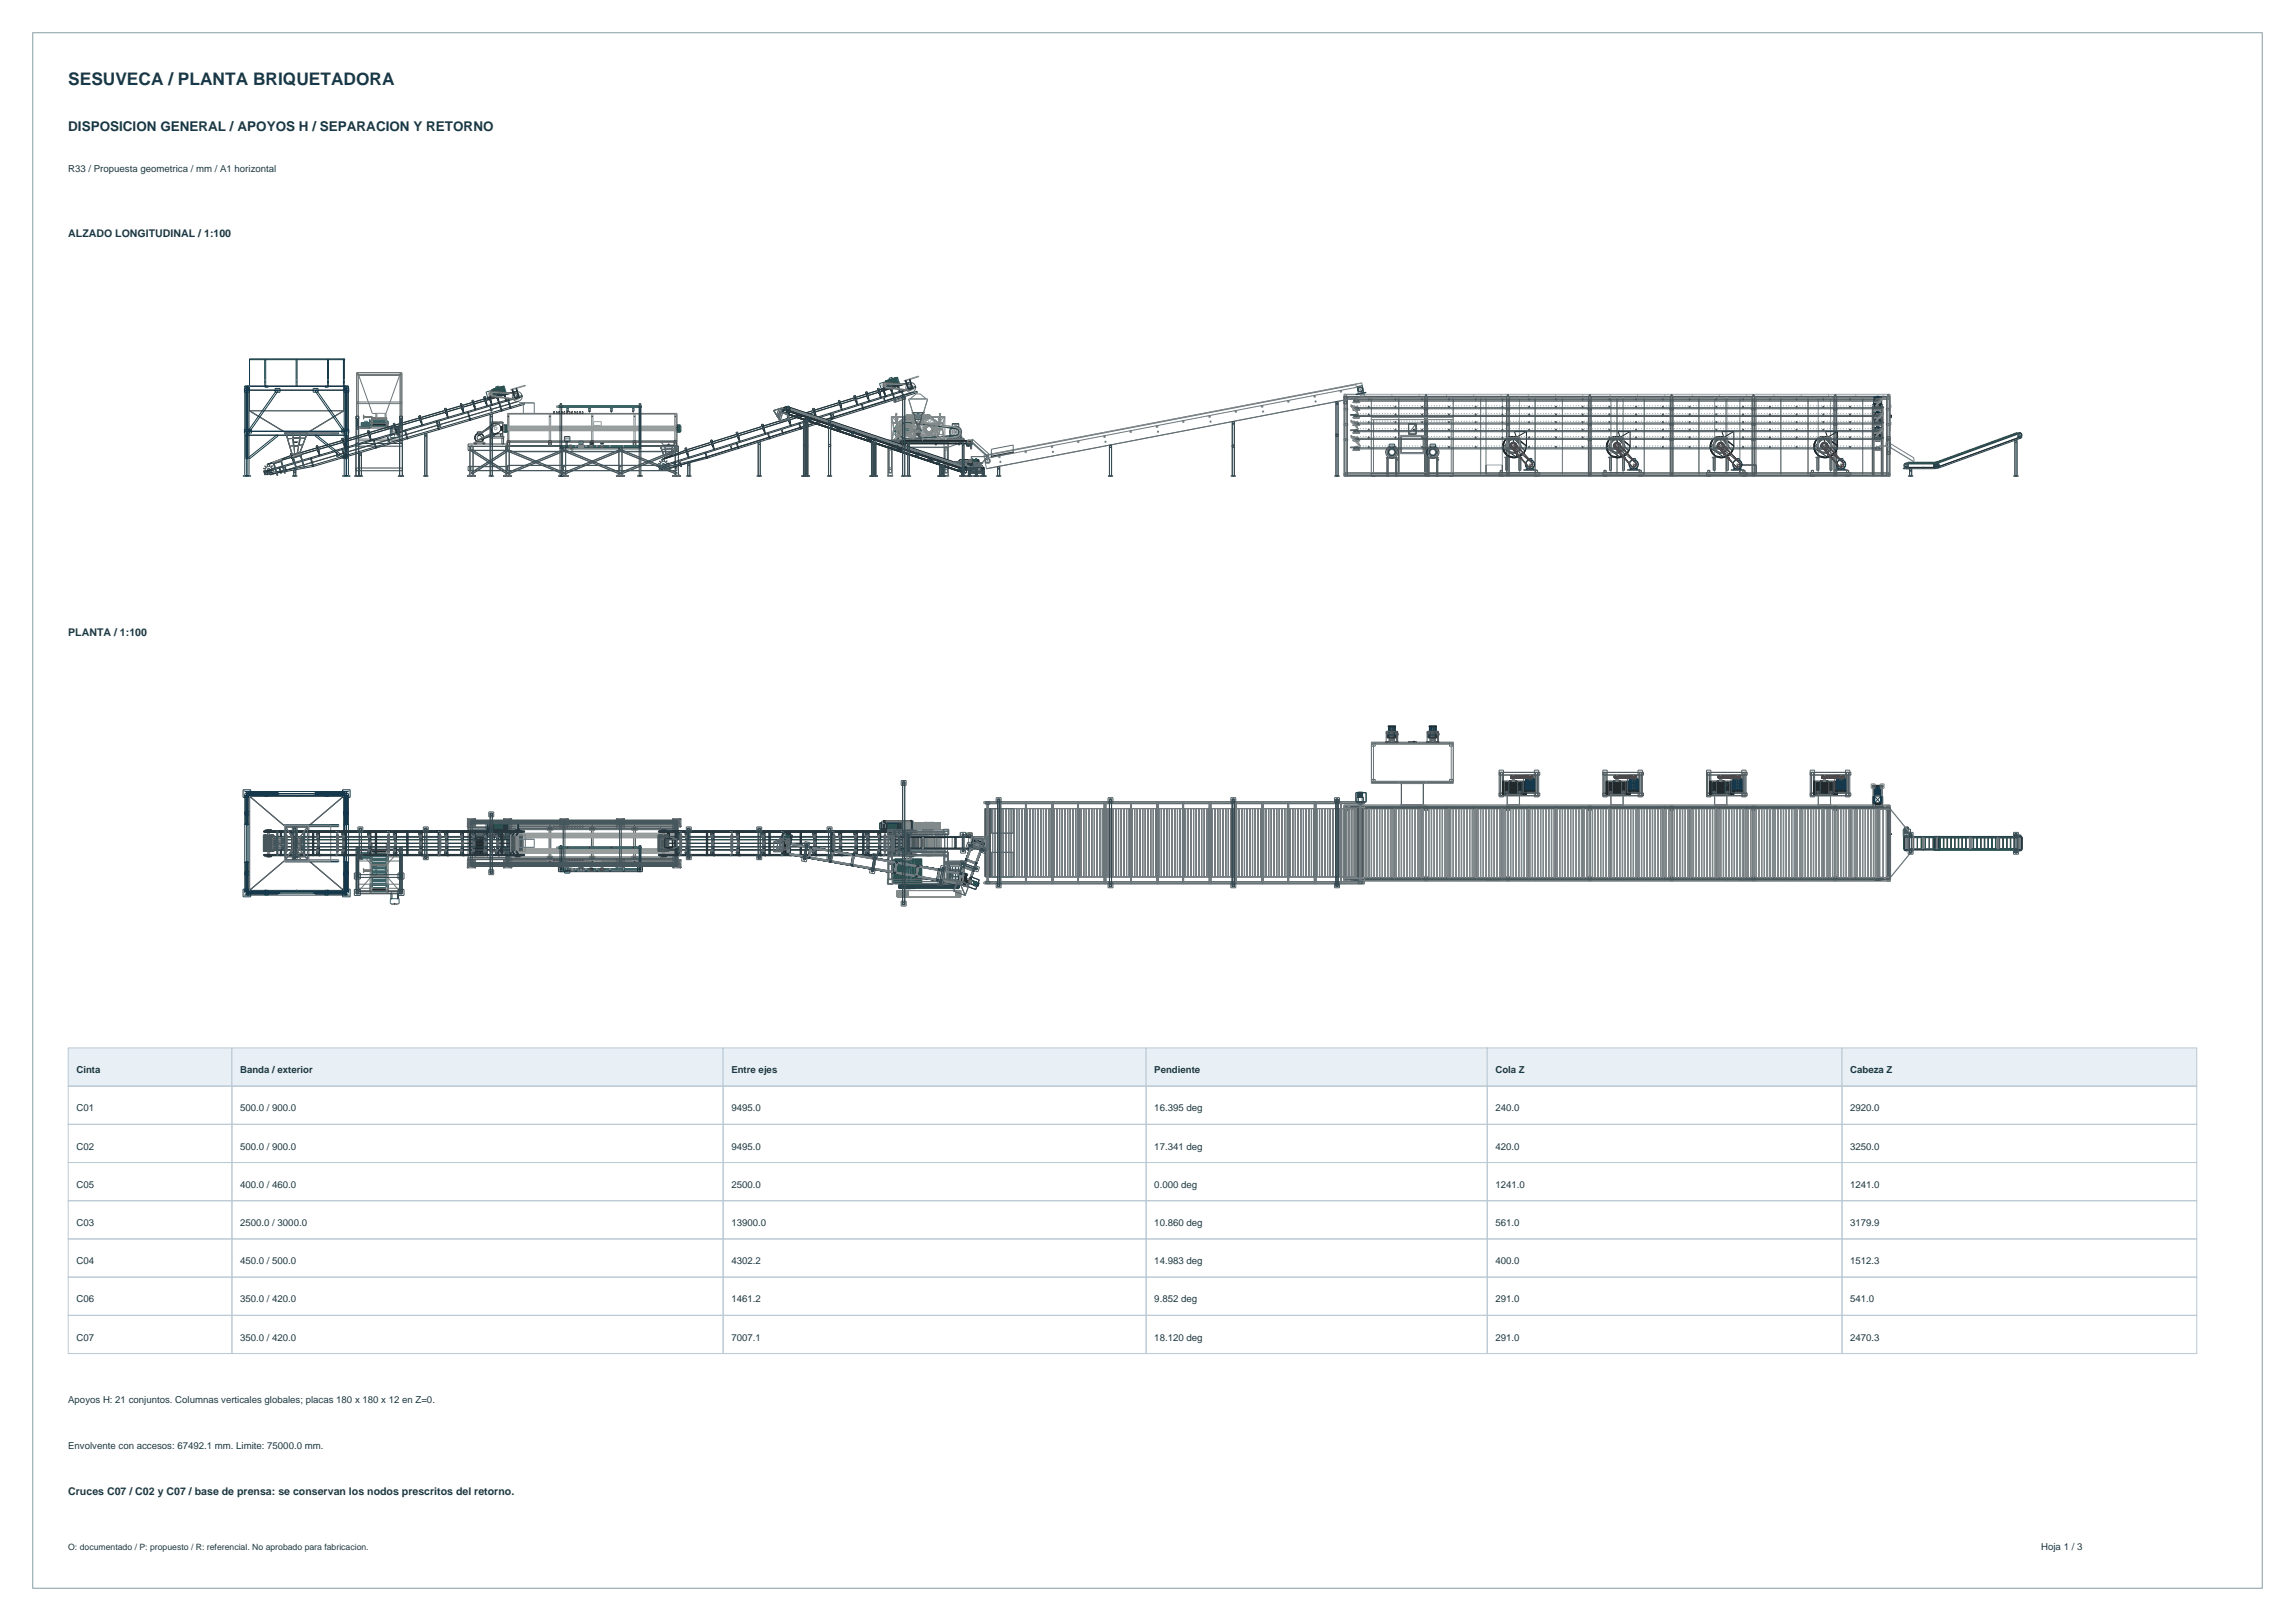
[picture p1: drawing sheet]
<svg xmlns="http://www.w3.org/2000/svg" width="841mm" height="594mm" viewBox="0 0 841 594" stroke-linecap="round" stroke-linejoin="round" font-family="sans-serif">
<defs><g id="words">
<text font-size="6.3" fill="#193946" x="25" y="31">SESUVECA / PLANTA BRIQUETADORA</text>
<text font-size="4.9" fill="#193946" x="25" y="48">DISPOSICION GENERAL / APOYOS H / SEPARACION Y RETORNO</text>
<g font-size="3.9" fill="#193946">
<text x="25" y="87">ALZADO LONGITUDINAL / 1:100</text>
<text x="25" y="233">PLANTA / 1:100</text>
<text x="25" y="548">Cruces C07 / C02 y C07 / base de prensa: se conservan los nodos prescritos del retorno.</text>
</g>
<g font-size="3.5" fill="#193946">
<text x="25" y="63">R33 / Propuesta geometrica / mm / A1 horizontal</text>
<text x="28" y="393.2">Cinta</text>
<text x="88" y="393.2">Banda / exterior</text>
<text x="268" y="393.2">Entre ejes</text>
<text x="423" y="393.2">Pendiente</text>
<text x="548" y="393.2">Cola Z</text>
<text x="678" y="393.2">Cabeza Z</text>
<text x="28" y="407.2">C01</text>
<text x="88" y="407.2">500.0 / 900.0</text>
<text x="268" y="407.2">9495.0</text>
<text x="423" y="407.2">16.395 deg</text>
<text x="548" y="407.2">240.0</text>
<text x="678" y="407.2">2920.0</text>
<text x="28" y="421.2">C02</text>
<text x="88" y="421.2">500.0 / 900.0</text>
<text x="268" y="421.2">9495.0</text>
<text x="423" y="421.2">17.341 deg</text>
<text x="548" y="421.2">420.0</text>
<text x="678" y="421.2">3250.0</text>
<text x="28" y="435.2">C05</text>
<text x="88" y="435.2">400.0 / 460.0</text>
<text x="268" y="435.2">2500.0</text>
<text x="423" y="435.2">0.000 deg</text>
<text x="548" y="435.2">1241.0</text>
<text x="678" y="435.2">1241.0</text>
<text x="28" y="449.2">C03</text>
<text x="88" y="449.2">2500.0 / 3000.0</text>
<text x="268" y="449.2">13900.0</text>
<text x="423" y="449.2">10.860 deg</text>
<text x="548" y="449.2">561.0</text>
<text x="678" y="449.2">3179.9</text>
<text x="28" y="463.2">C04</text>
<text x="88" y="463.2">450.0 / 500.0</text>
<text x="268" y="463.2">4302.2</text>
<text x="423" y="463.2">14.983 deg</text>
<text x="548" y="463.2">400.0</text>
<text x="678" y="463.2">1512.3</text>
<text x="28" y="477.2">C06</text>
<text x="88" y="477.2">350.0 / 420.0</text>
<text x="268" y="477.2">1461.2</text>
<text x="423" y="477.2">9.852 deg</text>
<text x="548" y="477.2">291.0</text>
<text x="678" y="477.2">541.0</text>
<text x="28" y="491.2">C07</text>
<text x="88" y="491.2">350.0 / 420.0</text>
<text x="268" y="491.2">7007.1</text>
<text x="423" y="491.2">18.120 deg</text>
<text x="548" y="491.2">291.0</text>
<text x="678" y="491.2">2470.3</text>
<text x="25" y="514">Apoyos H: 21 conjuntos. Columnas verticales globales; placas 180 x 180 x 12 en Z=0.</text>
<text x="25" y="531">Envolvente con accesos: 67492.1 mm. Limite: 75000.0 mm.</text>
<text x="748" y="568">Hoja 1 / 3</text>
</g>
<text font-size="3.2" fill="#193946" x="25" y="568">O: documentado / P: propuesto / R: referencial. No aprobado para fabricacion.</text>
</g></defs>
<path d="M12 12h817v570h-817z" fill="none" stroke="#879ca6" stroke-width=".37"/>
<g fill="none" stroke="#596169" stroke-width=".37">
<path d="M91.4 141.5h34.6v9h-34.6zM91.4 150.6l13.3 7.9M91.4 150.6l13.3 8M91.4 141.5v9.1M91.4 150.6h34.5M104.7 158.5l-.1 .1M104.7 158.5h8M104.7 158.6h8M104.7 158.5v.1M112.7 158.5v.1M125.9 141.5v9.1M126 150.6l-13.3 7.9"/>
<path d="M126 150.6l-13.3 8M91.4 291.8h34.6v34.5h-34.6zM91.4 291.8l13.3 11.2M91.4 291.7v34.6M91.4 291.7h34.5M91.4 291.7l13.3 11.3M125.9 291.7v34.6h-34.5M125.9 291.7l-13.2 11.3M126 291.8l-13.3 11.2M104.6 303h8.1v12h-8.1zM104.7 303v12.1M104.7 315l-13.3 11.3"/>
<path d="M104.7 315.1l-13.3 11.2M104.7 303h8M112.7 303v12.1l13.3 11.2"/>
</g>
<g fill="none" stroke="#0f3654" stroke-width=".37">
<path d="M91.4 131.8h34.9v-.3h-34.9v10.4h-1.7M97 131.8v9.7M97.4 131.8v9.7M108.5 131.8v9.7M108.9 131.8v9.7M120 131.8v9.7M120.4 131.8v9.7M125.8 131.8v9.7M125.9 131.5v10.4h1.8M126.2 131.8l-.1 42.5M89.6 157.3h2.5v1.4h-2.5zM89.6 142.3h1.8v1.4h-1.8z"/>
<path d="M89.7 159.4h37.2M89.7 158.1h37.2M89.7 159.5h37.2M89.7 158h37.2M89.7 142.9h38M89.7 141.6h38M89.7 143h38M90.2 142.9h.6v15.3h-.6zM90.2 159.3h.6v8.8h-.6zM90.2 143.2h.6M90.2 157.8h.6M90.2 159.8h.6"/>
<path d="M90.3 157.3v1.4M90.4 141.5v32.8M90.5 141.5v32.8M91.2 141.5v32.8M91.4 157.3v1.4M97.1 141.5v.4h1.2v-.4M100.8 142.3h1.8v1.4h-1.8zM101.5 142.9l.5 .3-10.5 15-.5-.4zM104.3 158.5h19.8v.5h-19.8zM104.3 158.8h19.8M114.8 142.3h1.8v1.4h-1.8zM115.4 143.2l.5-.3 10.5 14.9-.5 .4z"/>
<path d="M115.9 159.3l10.4 8.4-.3 .4-10.5-8.3zM119.1 141.5v.4h1.2v-.4M125.2 157.3h2.6v1.4h-2.6zM126 142.3h1.8v1.4h-1.8zM126 157.3v1.4M126.6 142.9h.6v15.3h-.6zM126.6 143.2h.6M126.6 157.8h.6M126.6 159.3h.6v8.8h-.6zM126.6 159.8h.6M126.9 141.5v32.8M127 157.3v1.4"/>
<path d="M89.1 174.3h2.8v.2h-2.8zM89.7 174.3v-32.8h38v32.8M90.2 167.7h.6M91.1 167.7l10.4-8.4 .4 .5-10.5 8.3zM125.5 174.3h2.8v.2h-2.8zM126.6 167.7h.6M89.1 289.4h2.8v2.8h-2.8zM89.7 297.4h1.7v1.2h-1.7M89.7 290.8h38v36.4h-38zM89.7 291.5h1.5M90.2 291.3h.6v11h-.6zM90.2 291.8h.6"/>
<path d="M90.3 290.7h36.7M90.4 290.1v37.8M90.5 290v38M91 290.5h11v.6h-11zM91.1 290.5v.6M91.2 290l-1.5 .1h38l-1.6-.1M91.2 290.8v36.4M91.4 290.5v.6M91.4 291.8v-.4h34.5v35.3h-34.5v-.4M91.4 291.7h34.5M91.5 290.5v.6M92.1 290.7v.2"/>
<path d="M97 291.5h.4v.4h-.4zM97.1 290v1.8h1.2v-1.8M100.8 290.7v.2M101.5 290.5v.6M101.9 290.5v.6M102.6 290.7v.2M108.5 291.5h.4v.4h-.4zM114.8 290.7v.2M115.4 290.5h11v.6h-11zM115.5 290.5v.6M115.9 290.5v.6M116.6 290.7v.2"/>
<path d="M119.1 290v1.8h1.2v-1.8M120 291.5h.4v.4h-.4zM125.2 290.7v.2M125.5 289.4h2.8v2.8h-2.8zM125.9 290.5v.6M125.9 291.8h.4v34.5h-.4M125.9 298.6h1.8M126 290.5v.6M126 291.5l1.8 .1-38.2-.1 1.8 .1M126.1 290.8v36.4M126.1 291.5h1.6M126.3 290.5v.6"/>
<path d="M126.6 291.3h.6v11h-.6zM126.6 291.8h.6M126.9 290v38M126.9 290.1v37.8M127.7 297.4l-1.9-.1v.4h.4M89.6 302l1.8 .1zM89.6 315.9l1.8 .2zM89.7 319.4h1.7v1.2h-1.7M90.2 315.7h.6v11h-.6zM90.2 316.2h.6M90.2 301.8h.6M90.2 302.2h.6"/>
<path d="M104.3 302.2h19.8v.7h-19.8zM104.3 315.1h19.8v.7h-19.8zM104.3 302.3h19.8M104.3 315.7h19.8M125.9 319.4h1.8M126 302h1.8l-1.8 .1M126 315.9h1.8l-1.8 .2M126.2 308.8h-.4v.4h.4M126.6 315.7h.6v11h-.6zM126.6 316.2h.6M126.6 301.8h.6M126.6 302.2h.6"/>
<path d="M89.1 325.8h2.8v2.8h-2.8zM89.7 326.6h1.5M90.2 326.2h.6M90.2 326.3h.6M91 326.9h11v.6h-11zM91.1 326.9v.6M91.2 328l-1.5-.1h38l-1.6 .1M91.4 326.9v.6M91.4 326.3h34.5M91.5 326.9v.6M92.1 327.2l-1.8 .1h36.7l-1.8-.1M97 326.5v-.3h.4v.3"/>
<path d="M97.1 328v-1.7h1.2v1.7M100.8 327.2h1.8M101.5 326.9v.6M101.9 326.9v.6M108.5 326.5v-.3h.4v.3M114.8 327.2h1.8M115.4 326.9h11v.6h-11zM115.5 326.9v.6M115.9 326.9v.6M119.1 328v-1.7h1.2v1.7M120 326.5v-.3h.4v.3M125.5 325.8h2.8v2.8h-2.8z"/>
<path d="M125.9 326.9v.6M125.9 320.6h1.8M126 326.9v.6M126 326.4l1.8 .1-38.2-.1 1.8 .1M126.1 326.6h1.6M126.2 320.3h-.4v.4h.4M126.3 326.9v.6M126.6 326.2h.6M126.6 326.3h.6"/>
</g>
<g fill="none" stroke="#80858a" stroke-width=".37">
<path d="M97.1 139.1l.2 .3zM108.6 139.1l.2 .3zM120.1 139.1l.2 .3zM126.1 139.1l.1 .3zM126.1 139.3h.1M97.1 140.6l.2 .3zM104.3 158.6l19.8 .1-19.8-.2 8.8 .1M104.7 158.5v.1M108.6 140.6l.2 .3zM112.7 158.5v.1M120.1 140.6l.2 .3zM126.1 140.6l.1 .3z"/>
<path d="M126.1 140.8h.1M89.3 174.2l.3 .1zM89.4 174.2v.1M89.5 174.2v.1M91.3 174.2l.3 .1zM91.4 174.2v.1M91.5 174.2v.1M125.8 174.2l.2 .1zM125.8 174.2v.1M126 174.2v.1M127.8 174.2l.2 .1zM128 174.2v.1"/>
<path d="M89.4 291.7l.1 .2zM89.4 289.7l.1 .2zM91.4 291.7l.1 .2zM91.4 289.7l.1 .2zM97 291.5l.3 .1zM97.1 291.5v.1M108.5 291.5l.3 .1zM108.6 291.5v.1M108.8 291.5v.1M120 291.5l.3 .1zM120.1 291.5v.1M125.8 291.7l.2 .2z"/>
<path d="M125.8 289.7l.2 .2zM126.1 297.4l.1 .3zM126.1 297.4h.1M126.1 297.6h.1M127.8 291.7l.2 .2zM127.8 289.7l.2 .2zM104.3 302.3h8.8v13.4h-8.8zM104.3 315h8.8M104.3 303h8.8M104.7 302.3v13.4M112.7 302.3v13.4M124.1 302.3v.6"/>
<path d="M124.1 315.1v.6M126.1 308.9l.1 .3zM126.1 309.1h.1M89.4 326.1l.1 .3zM89.4 328.1l.1 .3zM91.4 326.1l.1 .3zM91.4 328.1l.1 .3zM97 326.3l.3 .1zM97.1 326.3v.1M108.5 326.3l.3 .1zM108.6 326.3v.1M108.8 326.3v.1"/>
<path d="M120 326.3l.3 .1zM120.1 326.3v.1M125.8 326.1l.2 .3zM125.8 328.1l.2 .3zM126.1 320.4l.1 .3zM126.1 320.4h.1M126.1 320.6h.1M127.8 326.1l.2 .3zM127.8 328.1l.2 .3z"/>
</g>
<path d="M113.2 158.7l8 .1zM113.2 302.4h8v13.2h-8z" fill="none" stroke="#787d82" stroke-width=".37"/>
<g fill="none" stroke="#6e7873" stroke-width=".37">
<path d="M130.6 136.9h.6M130.6 137.1h16.6M130.9 137.2l.1 .2M130.9 137.2l.1 .1M130.9 137.2h.1M131 137.3v.1M131.2 136.5v25.8M131.4 137.3v.3M131.4 137.5h15l-5 14h-5zM146.4 137.3v.3M146.6 136.9h.6M146.6 136.5v25.8"/>
<path d="M146.7 137.3h-15.5v.3h15.5M146.8 137.3h.2M146.8 137.3l.1 .1M146.9 137.4h.1M147 137.3v.1M130.6 152.5h.6M130.6 156.9h16.6M130.6 156.3h16.6M130.6 147.9h16.6M130.6 147.3h16.6M130.9 147.6h.1M130.9 147.4v.2"/>
<path d="M130.9 156.8v.1M130.9 156.7v.1M130.9 147.4h.1M130.9 156.6v.3M130.9 156.6v.1M131.2 156.5h15.4M132 156.7h3.4v.4h-3.4zM135.6 155.3h.4v.7h-.4zM136.2 153.7h5.5M136.3 153.5l-.1 2.3v-2.3h5.5v2.3l-.2-2.3M137.7 151.5v1.6h.3v-1.6M141.1 151.5v1.6h.3v-1.6"/>
<path d="M141.8 155.3h.4v.7h-.4zM143.6 157.3h2v1h-2zM146.6 152.5h.6M130.4 162.3h1v.2h-1zM130.6 162.3v-25.8h16.6v25.8M130.9 162.2v.1M130.9 162.1v.1M130.9 162.1v.2M130.9 162.1h.1M131.2 161.5h15.4M131.2 160.9h15.4M146.4 162.3h1v.2h-1z"/>
<path d="M130.6 310.7h16.6v16.6h-16.6zM130.6 311.3h16.6M130.6 314h16.6M130.8 310.6h.2v.8zM130.9 310.6v.8M131.2 311.3v15.5h15.5M131.2 311.5h15.5M131.2 310.7v16.6M131.2 315.5h15.4M132 312.3h3.4v2.4h-3.4zM135.6 311.1h.4v15.8h-.4zM136.2 309h5.5v2.4h-5.5z"/>
<path d="M136.3 309v2.4M136.4 317.2l-5-5.7v16h-1v-1h17v1h-1v-16l-5 5.7M136.4 317.2h5M136.4 317.2v3.6M137.7 317.2v3.6M138 317.2v3.6M141.1 317.2v3.6M141.4 317.2v3.6M141.5 309v2.4M141.8 311.1h.4v15.8h-.4zM146.6 310.7v16.6M146.8 310.6h.2v.8z"/>
<path d="M146.9 310.6v.8M130.6 326.7h16.6M130.8 326.6h.2v.8zM130.9 326.6v.8M131.2 324h15.4M131.2 325.5h15.4M136.4 320.8l-5 5.7M136.4 320.8h5M141.4 320.8l5 5.7M143.6 331.1l2 .1zM146.8 326.6l.2 .8h-.2zM146.9 326.6v.8"/>
<circle cx="146.9" cy="147.5" r=".1"/>
<circle cx="146.9" cy="156.7" r=".1"/>
<circle cx="146.9" cy="162.2" r=".1"/>
</g>
<g fill="none" stroke="#a18a1c" stroke-width=".37">
<path d="M133.2 153.3h.1M133.2 152.6l3.1 .1v.2h-3M133.2 152.1l.1 1.4zM133.2 152.4h.1M133.2 152.3h.1M133.2 152.1h.1M133.2 153h.1M133.2 153.1h.1M133.2 153.4h.1M133.3 152.7h3M135.6 155.3l.6 .2M135.7 156.2h.6v.3h-.6z"/>
<path d="M135.7 154.5h6.4v.5h-6.4zM135.7 154.7h6.4M135.7 154.6h6.4M135.7 154.8h6.4M135.7 154.9h6.4M135.8 155.2v.1M135.8 155.3h.1M135.8 155.2h.1M135.9 155.3h.1M135.9 155.2h.1M135.9 154.2h.3v1.1h-.3zM135.9 155.4h.3v.8h-.3z"/>
<path d="M135.9 155.7h.3M135.9 155.8h.3M135.9 155.5h.3M135.9 155.9h.3M135.9 156h.3M135.9 154.5h.3M135.9 154.4h.3M135.9 154.3h.3M135.9 155.1h.3M135.9 155.2h.3M136 155.3h-.1M136 155.2h.1"/>
<path d="M136.1 155.3v.2M136.2 153.1h5.4v.2h-5.4zM136.3 152.8h-3.1M141.6 156.2h.6v.3h-.6zM141.7 155.3h.5M141.9 155.3h.1M141.9 155.2h.1M142 155.3h.1M142 155.2h-.1M142 155.2h.1M142.1 155.3h-.1M142.1 155.3h.1"/>
<path d="M142.1 155.2h.1M133.2 318.3l.1 1.4zM133.2 319.6h.1M133.2 319.5h.1M133.2 319.4h.1M133.2 318.8h.1M133.2 318.7h.1M133.2 318.5h.1M133.2 318.4h.1M133.3 318.9h3v.3h-3.1M133.3 319.1h3M135.7 314h.6v1.5h-.6z"/>
<path d="M135.7 311.8h6.4v.4h-6.4M135.7 312.1h6.4M135.7 312h6.4M135.7 311.9h6.4M135.7 311.8h6.4M135.8 310.7l.2 2zM135.8 310.7v2M135.9 311.5h.3v1.1l-.3-.1M135.9 313.1v.8h.3v-.8l-.6 .1v-2.3h.5v2.3M135.9 313.9h.3M135.9 313.8h.3M135.9 313.7h.3"/>
<path d="M135.9 313.6h.3M135.9 313.5h.3M135.9 313.4h.3M135.9 313.3h.3M135.9 313.2h.3M135.9 312.5h.3M135.9 312.4h.3M135.9 312.3h.3M135.9 311.6h.3M135.9 311.5h.3M136.2 317h5.4v4h-5.4zM136.3 319h-3.1"/>
<path d="M141.6 314h.6v1.5h-.6zM141.7 310.9h.5v2.3h-.5zM141.9 310.7l.2 2zM142 310.7v2M135.6 324.9h.5v2.3h-.5l.1-3.2h.6v1.5h-.6M135.7 325.8h6.4v.4h-6.4M135.7 326.1h6.4M135.7 326h6.4M135.7 325.8h6.4M135.8 324.7l.2 2zM135.8 324.7v2M141.6 324h.6v1.5h-.6z"/>
<path d="M141.7 324.9h.5v2.3h-.5zM141.9 324.7l.2 2zM142 324.7v2"/>
</g>
<g fill="none" stroke="#05858c" stroke-width=".37">
<path d="M132.3 154.9h3M132.3 155.1h3M132.3 155.3h3M132.3 155h3.8M132.3 154.9h3v1.8h-3zM132.3 155.6h3M132.3 155.8h3M132.3 156h3M132.3 156.3h3M132.3 156.5h3M132.3 156.6h3M132.7 156.1h.1"/>
<path d="M132.7 156.5h.1M132.7 154.8v2l.1-2M133 156.1h.1M133 156.5h.1M133 156.8h.1M133 154.8v2M133.2 156.1h.1M133.2 156.5h.1M133.2 154.8v2l.1-2M133.5 154.8v2l.1-2.4h1v.4M133.5 156.1h.1M133.5 156.5h.1"/>
<path d="M133.7 156.1h.1M133.7 156.5h.1M133.7 156.8h.1M133.7 154.8v2M134 156.1h.1M134 156.5h.1M134 154.8v2v-2M134.2 156.1h.1M134.2 156.5h.1M134.2 154.8v2l.1-2M134.5 156.1h.1M134.5 156.5h.1"/>
<path d="M134.5 154.8v2v-2M134.7 156.1h.1M134.7 156.5h.1M134.7 156.8h.1M134.7 154.8v2M135 156.1h.1M135 154.8v2v-2M135 156.5h.1M135.4 153.7h.2v3.2h-.2zM135.6 154.5h.5M135.6 154.8h.5M135.6 154.4h.5v.9h-.5z"/>
<path d="M135.6 155h.5M135.6 155.1h.5M135.6 154.6h.5M135.6 154.9h.5M135.6 155.2h.5M135.6 156l.7 .2zM135.9 155v1.4h-.6M136.4 154h5v2h-5zM136.4 154.5h5M136.4 154.8h5M136.4 154.4h5M136.4 154.2h5"/>
<path d="M136.4 154.1h5M136.4 154.9h5M136.4 155.1h5M136.4 155.3h5M136.4 155.4h5M136.4 155.5h5M136.4 154.6h5M136.4 154.3h5M136.4 155.7h5M136.4 155.6h5M136.4 155.8h5M136.4 155.9h5"/>
<path d="M141.5 156l.7 .2zM141.7 154.5h.5M141.7 154.8h.5M141.7 154.4h.5v.9h-.5zM141.7 155h.5M141.7 155.1h.5M141.7 154.6h.5M141.7 154.9h.5M141.7 155.2h.5M143 156.8h3.2v3.5h-3.2zM132.3 312.6h3v1.9h-3zM132.3 312.8h3.6v1.4h-3.6"/>
<path d="M132.3 312.7h3M132.3 313.8h3M132.3 313.5h3M132.3 313.3h3M132.3 314h3M132.3 314.4h3M132.3 314.3h3M132.3 313h3M132.7 314.5v-2l.1 2M132.7 312.8h.1M132.7 313.3h.1M132.7 314h.1"/>
<path d="M133 312.5v2M133 312.8h.1M133 313.3h.1M133 314h.1M133 312.5h.1M133.2 314.5v-2l.1 2M133.2 312.8h.1M133.2 313.3h.1M133.2 314h.1M133.5 314.5v-2v2M133.5 312.8h.1M133.5 313.3h.1"/>
<path d="M133.5 314h.1M133.6 312.9h1v1M133.7 312.5v2M133.7 312.8h.1M133.7 313.3h.1M133.7 314h.1M133.7 312.5h.1M134 314.5v-2v2M134 312.8h.1M134 313.3h.1M134 314h.1M134.2 314.5v-2l.1 2"/>
<path d="M134.2 312.8h.1M134.2 313.3h.1M134.2 314h.1M134.5 314.5v-2v2M134.5 312.8h.1M134.5 313.3h.1M134.5 314h.1M134.7 312.5v2M134.7 312.8h.1M134.7 313.3h.1M134.7 314h.1M134.7 312.5h.1"/>
<path d="M135 314.5v-2v2M135 312.8h.1M135 313.3h.1M135 314h.1M135.4 311.1h.2v3.5h-.2zM135.6 311.5h.5v1.1h-.5zM135.6 313.9h.7v1.7h-.7zM135.6 312.4h.5M135.6 312.2h.5M135.6 312h.5M135.6 311.8h.5M135.6 311.6h.5"/>
<path d="M135.6 312.3h.5M135.6 312.1h.5M135.6 311.9h.5M135.6 311.7h.5M136.4 311.3h5v1.5l-5-.1zM136.4 313.2h5v.6h-5zM136.4 314.7h5v.6h-5zM136.4 316.2h5v.6h-5zM136.4 317.7h5v.6h-5zM136.4 319.2h5v.6h-5zM136.4 312.7h5M136.4 312.5h5"/>
<path d="M136.4 312.4h5M136.4 312.2h5M136.4 312h5M136.4 311.8h5M136.4 311.6h5M136.4 311.5h5M136.4 311.4h5M136.4 313.7h5M136.4 313.6h5M136.4 313.5h5M136.4 313.4h5M136.4 313.3h5"/>
<path d="M136.4 315.2h5M136.4 315.1h5M136.4 315h5M136.4 314.9h5M136.4 314.8h5M136.4 316.8h5M136.4 316.7h5M136.4 316.6h5M136.4 316.5h5M136.4 316.4h5M136.4 316.2h5M136.4 318.2h5"/>
<path d="M136.4 318.1h5M136.4 318h5M136.4 317.9h5M136.4 317.8h5M136.4 319.7h5M136.4 319.6h5M136.4 319.5h5M136.4 319.4h5M136.4 319.2h5M141.5 313.9h.7v1.7h-.7zM141.7 311.5h.5v1.1h-.5zM141.7 312.4h.5"/>
<path d="M141.7 312.2h.5M141.7 312h.5M141.7 311.8h.5M141.7 311.6h.5M141.7 312.3h.5M141.7 312.1h.5M141.7 311.9h.5M141.7 311.7h.5M135.6 325.5h.5v1.1h-.5v-2.7h.7v1.7h-.7M135.6 326.4h.5M135.6 326.2h.5M135.6 326h.5"/>
<path d="M135.6 325.7h.5M135.6 326.3h.5M135.6 326.1h.5M135.6 325.9h.5M136.4 320.7h5v.6h-5zM136.4 322.2h5v.6h-5zM136.4 323.7h5v.6h-5zM136.4 325.3h5v1.5l-5-.1zM136.4 326.7h5M136.4 326.5h5M136.4 326.4h5M136.4 326.2h5"/>
<path d="M136.4 326h5M136.4 325.8h5M136.4 325.6h5M136.4 325.5h5M136.4 325.4h5M136.4 325.3h5M136.4 321.2h5M136.4 321.1h5M136.4 321h5M136.4 320.9h5M136.4 320.8h5M136.4 320.7h5"/>
<path d="M136.4 322.7h5M136.4 322.6h5M136.4 322.4h5M136.4 322.3h5M136.4 324.2h5M136.4 324.1h5M136.4 324h5M136.4 323.9h5M136.4 323.8h5M136.4 323.7h5M141.7 326.4h.5M141.7 326.2h.5"/>
<path d="M141.7 326h.5M141.7 325.7h.5M141.7 326.3h.5M141.7 326.1h.5M141.7 325.9h.5M142.2 325.5h-.5v1.1h.5v-2.7h-.7v1.7h.7M143 329.3h3.2v1.8h-3.2z"/>
</g>
<g fill="none" stroke="#458c24" stroke-width=".37">
<path d="M136.4 154h5M136.4 155.5h5M136.4 154h.1M141.4 154h.1M143.6 159.2h.1M143.6 159.2v.1M143.6 159.1v.1M143.6 159.3h.1M143.6 159.1h.1M143.7 159.3l.1 .1M143.7 159l-.1 .1M143.7 159h.1"/>
<path d="M143.8 159v.1M143.8 159.1h.1M143.9 159.3h-.1M143.9 159.1v.1M143.9 159.2v.1M143.9 159.2h.1M144.4 159.2h.1M144.4 159.2v.1M144.4 159.1v.1M144.5 159.3v.1M144.5 159.1h-.1M144.5 159v.1"/>
<path d="M144.5 159h.1M144.6 159l.1 .1M144.6 159.3l-.1 .1M144.7 159.1h.1M144.7 159.3h.1M144.7 159.2v.1M145.2 159.2h.1M145.2 159.2v.1M145.2 159.3h.1M145.2 159.1v.1M145.3 159.3v.1M145.3 159.1h-.1"/>
<path d="M145.3 159v.1M145.3 159.4h.1M145.3 159h.1M145.4 159.3v.1M145.4 159.1h.1M145.5 159.3h-.1M145.5 159.1h.1M145.5 159.3h.1M145.5 159.2v.1M145.5 159.2h.1M136.4 312v14M141.4 312v14"/>
<path d="M143.6 331.1l.3 .2h-.3zM143.6 331.1v.2M143.7 331.1v.2M143.8 331.1v.2M144.4 331.1h.3v.2h-.3zM144.4 331.1v.2M144.5 331.1v.2M144.6 331.1v.2M145.2 331.1l.3 .2h-.3zM145.3 331.1v.2"/>
</g>
<g fill="none" stroke="#a38730" stroke-width=".37">
<path d="M135.8 154.9l.2 .1zM135.8 155.1l.2 .3zM135.8 156h.3v.5h-.2zM135.9 156l-.1 .1M136.1 153.1h5.7v.3h-5.7zM136.5 152.9l.1 .1zM141.3 152.9l.1 .1zM141.4 152.9v.1M141.9 154.9l.2 .1zM141.9 156l-.1 .5h.2v-.5M141.9 155.1l.2 .3zM142 154.9v.1"/>
<path d="M145.8 158h.3v.6h-.3zM180.5 154.6l.2 .1zM180.6 154.6v.1M180.7 154.6v.1M183.5 154.6l.2 .1zM183.6 154.6v.1M184.3 155.9l.1 .1zM184.3 158.1h.1M184.3 156.2h.1M184.3 156.9l.1 .2zM184.3 157.7l.1 .1zM184.3 158l.1 .1z"/>
<path d="M184.3 157h.1M184.3 155.9h.1M184.3 157.7h.1M202.9 151l.2 .1zM203 151v.1M203.9 151l.2 .1zM203.9 151v.1M204 151v.1M204.8 151l.2 .1zM205.8 151l.2 .1zM205.8 151v.1M205.9 151v.1"/>
<path d="M206.7 151l.2 .1zM206.8 151v.1M206.9 151v.1M207.7 151l.2 .1zM208.6 151l.2 .1zM208.7 151v.1M208.8 151v.1M209.6 151l.2 .1zM209.6 151v.1M209.7 151v.1M210.5 151l.2 .1zM211.5 151l.2 .1z"/>
<path d="M211.5 151v.1M211.6 151v.1M212.4 151l.2 .1zM213.4 151l.2 .1zM213.4 151v.1M213.5 151v.1M247.8 155.9l.1 .1zM247.8 158.1h.1M247.8 156.9l.1 .2zM247.8 157h.1M247.8 156.2l.1 .1zM247.8 155.9h.1"/>
<path d="M247.8 157.7l.1 .1zM247.8 157.7h.1M247.8 158l.1 .1zM186.2 163.2l.2 .1zM186.2 163.2v.1M201.4 163.2l.2 .1zM201.6 163.2v.1M216.9 163.2l.2 .1zM217 163.2v.1M232.4 163.2l.2 .1zM232.5 163.2v.1M247.4 163.2l.2 .1z"/>
<path d="M247.4 163.2v.1M135.8 311.2l.2 .1zM135.8 312.8l.2 .1zM135.8 311.6h.2M135.8 312.4h.2M135.8 311.2v.1M135.8 312.8v.1M135.8 314.8h.2M135.8 314.1h.2M135.8 314.1l.1 .1M135.9 311.5h.1M135.9 312.4h.1"/>
<path d="M135.9 311.5l-.1 .1M135.9 312.4h-.1M135.9 318.7h.2v.6h-.2zM135.9 314.2h.1M135.9 314.8h.1M135.9 314.8h-.1M135.9 311.5l.1 .1M136 311.2v.1M136 312.8v.1M136 314.1l-.1 .1M136.1 316.9l5.7 .2zM136.5 317.3h.1"/>
<path d="M136.5 317.3v.1M136.5 317.4h.1M136.6 317.3v.1M141.3 317.3v.1M141.3 317.4h.1M141.8 318.7h.2v.6h-.2zM141.9 311.2l.2 .1zM141.9 312.8l.2 .1zM142 311.5h.1M142 311.7h.1M142 311.5v.2M142 312.4h.1"/>
<path d="M142 312.5h.1M142 312.4v.1M142 314.1h.1M142 314.2h.1M142 314.1v.1M142 314.8h.1M142 314.9h.1M142 314.8v.1M180.6 311.3l.1 .2zM180.6 306.6l.1 .2zM183.5 311.3l.1 .2zM183.5 306.6l.1 .2z"/>
<path d="M184.3 305h.1M184.3 305.3l.1 .2zM184.3 306.1l.1 .2zM184.3 306.8h.1M184.3 307.1l.1 .2zM184.3 310.7l.1 .2zM184.3 311l.1 .2zM184.3 311.8h.1M184.3 312.5h.1M184.3 312.8l.1 .2zM184.3 313h.1M184.3 310.9h.1"/>
<path d="M184.3 311.1h.1M184.3 312.6h.1M184.3 305.1h.1M184.3 305.5h.1M184.3 306.2h.1M184.3 306.9h.1M184.3 307.3h.1M186.2 314h.1M186.4 314.9h.1M186.3 303.8h.1M186.2 303.2h.1M186.3 314.8l.1 .1"/>
<path d="M186.3 303.8l.1 .1M201.4 303.9h.1M201.5 314h.1M201.5 314.8h.1M201.5 303.2h.1M201.5 314.8l-.1 .1M201.5 303.8l-.1 .1M203 302.8l.1 .2zM203 315l.1 .2zM203.9 302.8l.1 .2zM203.9 315l.1 .2zM204.9 302.8l.1 .2z"/>
<path d="M204.9 315l.1 .2zM205.8 302.8l.1 .2zM205.8 315l.1 .2zM206.8 302.8l.1 .2zM206.8 315l.1 .2zM207.7 302.8l.1 .2zM207.7 315l.1 .2zM208.7 302.8l.1 .2zM208.7 315l.1 .2zM209.6 302.8l.1 .2zM209.6 315l.1 .2zM210.6 302.8l.1 .2z"/>
<path d="M210.6 315l.1 .2zM211.5 302.8l.1 .2zM211.5 315l.1 .2zM212.5 302.8l.1 .2zM212.5 315l.1 .2zM213.4 302.8l.1 .2zM213.4 315l.1 .2zM217 314h.1M217 314.8h.1M217 315h.1M217 314.2h.1M217 304h.1"/>
<path d="M217 303.8h.1M217 303.2h.1M217 303h.1M217 314.8v.2M217 314v.2M217 303.8v.2M217 303v.2M217.1 314.8v.2M217.1 314v.2M217.1 303.8v.2M217.1 303v.2M232.5 314h.1"/>
<path d="M232.6 314.9h.1M232.6 303.8h.1M232.5 303.2h.1M232.6 314.8v.1M232.6 303.8v.1M247.4 314h.1M247.6 314.9h.1M247.5 303.8h.1M247.4 303.2h.1M247.5 314.8l.1 .1M247.5 303.8l.1 .1M247.8 305h.1"/>
<path d="M247.8 305.3l.1 .2zM247.8 306.1l.1 .2zM247.8 306.8h.1M247.8 307.1l.1 .2zM247.8 310.7l.1 .2zM247.8 311l.1 .2zM247.8 311.8h.1M247.8 312.5h.1M247.8 312.8l.1 .2zM247.8 313h.1M247.8 310.9h.1M247.8 311.1h.1"/>
<path d="M247.8 312.6h.1M247.8 305.1h.1M247.8 305.5h.1M247.8 306.2h.1M247.8 306.9h.1M247.8 307.3h.1M135.8 325.2l.2 .1zM135.8 326.8l.2 .1zM135.8 326.4h.2M135.8 325.2v.1M135.8 326.8v.1M135.8 324.5h.2"/>
<path d="M135.8 325.2h.2M135.8 325.2l.1 .1M135.9 325.5h.1M135.9 326.4h.1M135.9 326.4h-.1M135.9 324.5h.1M135.9 324.5h-.1M136 325.2v.1M136 326.8v.1M136 325.2l-.1 .1M136.1 321l5.7 .1zM136.5 320.7h.1"/>
<path d="M136.5 320.7v.1M136.5 320.8h.1M136.6 320.7v.1M141.3 320.7v.1M141.3 320.7h.1M141.9 325.2h.2M141.9 326.8l.2 .1zM142 325.5h.1M142 325.7h.1M142 325.5v.2M142 326.4h.1M142 326.5h.1"/>
<path d="M142 326.4v.1M142 324.5h.1M142 324.6h.1M142 324.5v.1M142 325.2h.1M142 325.2h-.1M145.8 331.1l.3 .1z"/>
</g>
<g fill="none" stroke="#969e99" stroke-width=".37">
<path d="M136.2 153.8h.2v.8h-.2zM138 151.5h3.1v1.6h-3.1zM141.5 153.8h.2v.8h-.2zM143.5 157.1h2.2v.5h-2.2zM136.2 311.2h.2v1.7h-.2zM138 317.2v.1M138 317.2h3.1M141.1 317.2v.1M141.5 311.2h.2v1.7h-.2zM136.2 325.2h.2v1.7h-.2zM138 320.7l3.1 .1zM141.5 325.2h.2v1.7h-.2z"/>
<path d="M143.5 331.1v.1M143.5 331.1h2.2M145.7 331.1v.1"/>
</g>
<g fill="none" stroke="#21302e" stroke-width=".37">
<path d="M136.5 155.6l4.9 .1zM144.5 159.7l.1 .1M144.5 159.7h.1M144.6 159.8h.1M144.6 159.6l-.1 .1M144.6 159.6l.1 .1M144.7 159.8h-.1M144.7 159.7v.1M136.5 311.9l4.9 .1zM174 306.6h3.3v.5h-3.3zM174.1 306.6v.5M174.3 306.6v.5"/>
<path d="M174.7 306.6v.5M175.1 306.6v.5M175.6 306.6v.5M176.1 306.6v.5M176.6 306.6v.5M177 306.6v.5M177.2 306.6v.5M136.5 325.9l4.9 .1zM144.5 331.2l.2 .1zM144.6 331.2v.1"/>
<circle cx="175.6" cy="160.4" r="1.64"/>
</g>
<g fill="none" stroke="#546366" stroke-width=".37">
<path d="M135.9 155.8l.2 .2zM141.8 155.8l.2 .2zM141.9 155.8v.2M135.9 319h.1M136 319h-.1M136 319.1h.1M136 319h.1M136 319v.1M136.1 319h-.1M141.8 319l.1 .1M141.8 319h.1M141.9 319h-.1"/>
<path d="M141.9 319h.1M141.9 319v.1"/>
</g>
<g fill="none" stroke="#616166" stroke-width=".37">
<path d="M175 159.1l8-4.2 .1 .2-8 4.2zM179.9 154.7h4.5v.4h-4.5zM186 151.5h62v10.2h-62zM174.7 161.4l5.6-2.7 .1 .3-5.6 2.7zM242 161.8l1.4 1.6h3.2l1.4-1.6M174.7 305.4h8.4v.2h-8.4zM174.8 305.4v.2M174.8 306.2v.2M175 305.4v.2M175 306.2v.2M175.1 305.4v.2M175.1 306.2v.2"/>
<path d="M179.9 306.4v5.2h4.5v-5.2h-9.7v-.2h8.4v.2M180.3 305.4v.2M180.3 306.2v.2M180.4 305.4v.2M180.4 306.2v.2M183 305.4v.2M183 306.2v.2M186 302.5h62v.3h-62zM186 315.3h62v.2h-62zM242 310.5h6M242 310.5l1.4 .1M242 307.5h6"/>
<path d="M242 307.5v3M243.4 310.6h3.2M243.4 307.4h3.2M243.4 307.4l-1.4 .1M243.4 307.4v3.2M246.6 307.4v3.2M246.6 307.4l1.4 .1M248 307.5v3M248 310.5l-1.4 .1"/>
</g>
<g fill="none" stroke="#8c8c8c" stroke-width=".37">
<path d="M183.4 156.6h1v.8h-1zM183.4 156.8h1M183.4 157h1M183.4 156.7h1M183.4 156.6h1M183.4 157.2h1M183.4 157.3h1M184.6 157h.1M184.6 156.7h.1M184.6 157.3h.1M184.6 156v2zM184.6 156.4h.1"/>
<path d="M184.6 156.2h.1M184.6 156.1h.1M184.6 157.6h.1M184.6 157.8h.1M186 151.8h62v-.3h-.2v.3M186.3 151.8v-.3h-.3v10.6h.5v-10.3M201.3 151.8v10.3h.5v-10.3M216.8 151.8v10.3h.5v-10.3M232.3 151.8v10.3h.5v-10.3M247.2 151.8v10.3h.5v-10.3M173.5 162.1h4.2v.3h-4.2zM185.3 163.3h2v.2h-2z"/>
<path d="M186 161.6h62v.4h-62M200.5 163.3h2v.2h-2zM216 163.3h2v.2h-2zM231.5 163.3h2v.2h-2zM246.5 163.3v.2h2v-.2l-5.2 .1v.3h3.4v-.3M173.5 306.1h4.2v7.6h-4.2zM181.1 305.4h1l.1 1h-1.1zM181.2 305.4v1M181.3 305.4v1M181.5 305.4v1M181.6 305.4v1M181.8 305.4v1"/>
<path d="M181.9 305.4v1M182.1 305.4v1M183.4 305.7h1v.9h-1zM183.4 311.4h1v.9h-1zM183.4 311.6h1M183.4 311.7h1M183.4 311.9h1M183.4 312h1M183.4 312.2h1M183.4 312.3h1M183.4 305.8h1M183.4 305.9h1"/>
<path d="M183.4 306h1M183.4 306.2h1M183.4 306.3h1M183.4 306.5h1M183.4 306.6h1M184.6 305.2v1.9zM184.6 310.9l.1 1.9zM184.6 311.6h.1M184.6 311.9h.1M184.6 312.2h.1M184.6 305.9h.1M184.6 306.2h.1"/>
<path d="M184.6 306.5h.1M184.6 311.1h.1M184.6 311.3h.1M184.6 312.4h.1M184.6 312.6h.1M184.6 312.8h.1M184.6 305.4h.1M184.6 305.6h.1M184.6 306.7h.1M184.6 306.9h.1M185.3 302.7h2v1.6h-2zM185.3 313.7h2v1.6h-2z"/>
<path d="M186 302.5h62v13.1h-62zM186 315.2h.5v.3h-.5M186 315.2h62M186.3 302.5v13M186.5 302.5v.4M200.5 302.7h2v1.6h-2zM200.5 313.7h2v1.6h-2zM201.3 315.2h.5v.3h-.5zM201.3 302.5v.4M201.8 302.5v.4M216 302.7h2v1.6h-2zM216 313.7h2v1.6h-2z"/>
<path d="M216.8 315.2h.5v.3h-.5zM216.8 302.5v.4M217.3 302.5v.4M231.5 302.7h2v1.6h-2zM231.5 313.7h2v1.6h-2zM232.3 315.2h.5v.3h-.5zM232.3 302.5v.4M232.8 302.5v.4M243.3 307.2h3.4v3.6h-3.4zM246.5 302.7h2v1.6h-2zM246.5 313.7h2v1.6h-2zM247.2 302.5v.4"/>
<path d="M247.7 302.5v.4M247.7 315.5v-.3h-.5v.3h.8M247.8 302.5v13M248 302.8l-62 .1"/>
<circle cx="181.6" cy="157" r=".53"/>
</g>
<g fill="none" stroke="#454a4a" stroke-width=".37">
<path d="M179.5 159.9h5.1v.6h-5.1zM202.8 151.4l.4 .2zM203.8 151.4l.4 .2zM204.7 151.4l.4 .2zM205.7 151.4l.4 .2zM206.6 151.4l.4 .2zM207.6 151.4l.4 .2zM208.5 151.4l.4 .2zM209.5 151.4l.4 .2zM210.4 151.4l.4 .2zM211.4 151.4l.4 .2zM212.3 151.4l.4 .2z"/>
<path d="M213.3 151.4l.4 .2zM179.7 160.5v2.2M180.3 160.5v2.2M183.9 160.5v2.2M184.5 160.5v2.2M185.8 161.5h1v1.8h-1zM186 162.1v1.4h-14.5v-.8h14.5M186.6 162.1v1.2M201 161.5h1v1.8h-1zM201.2 162.1v1.2M201.8 162.1v1.2M216.5 161.5h1v1.8h-1z"/>
<path d="M216.7 162.1v1.2M217.3 162.1v1.2M232 161.5h1v1.8h-1zM232.2 162.1v1.2M232.8 162.1v1.2M247 161.5h1v1.8h-1zM247.2 162.1v1.2M247.8 162.1v1.2M248 162.1h-62v1.2h62M179.5 305.9h5.1v6.3h-5.1zM179.7 305.8h.6v.6h-.6zM179.7 311.6h.6v.6h-.6z"/>
<path d="M183.9 305.8h.6v.6h-.6zM183.9 311.6h.6v.6h-.6zM185.8 303v1h1v-1h-15.3v12h15.3v-1h-1v1M186 303v12M186 302.4h62v.5h-62zM186 315.1h62v.5h-62zM186.6 303v12M201 303h1v1h-1zM201 314h1v1h-1zM201.2 303v12M201.8 303v12M202.8 302.7h.4v.4h-.4z"/>
<path d="M202.8 314.9h.4v.4h-.4zM203.8 302.7h.4v.4h-.4zM203.8 314.9h.4v.4h-.4zM204.7 302.7h.4v.4h-.4zM204.7 314.9h.4v.4h-.4zM205.7 302.7h.4v.4h-.4zM205.7 314.9h.4v.4h-.4zM206.6 302.7h.4v.4h-.4zM206.6 314.9h.4v.4h-.4zM207.6 302.7h.4v.4h-.4zM207.6 314.9h.4v.4h-.4zM208.5 302.7h.4v.4h-.4z"/>
<path d="M208.5 314.9h.4v.4h-.4zM209.5 302.7h.4v.4h-.4zM209.5 314.9h.4v.4h-.4zM210.4 302.7h.4v.4h-.4zM210.4 314.9h.4v.4h-.4zM211.4 302.7h.4v.4h-.4zM211.4 314.9h.4v.4h-.4zM212.3 302.7h.4v.4h-.4zM212.3 314.9h.4v.4h-.4zM213.3 302.7h.4v.4h-.4zM213.3 314.9h.4v.4h-.4zM216.5 303h1v1h-1z"/>
<path d="M216.5 314h1v1h-1zM216.7 303v12M217.3 303v12M232 303h1v1h-1zM232 314h1v1h-1zM232.2 303v12M232.8 303v12M247 303h1v1h-1zM247 314h1v1h-1zM247.2 303v12M247.8 303v12"/>
</g>
<path d="M186.3 161.8v-10h-.3v9.9h62v-9.9h-.2v10M186.3 161.6h61.5M242 161.6v.2M186 302.8h62v12.5h-62zM186.3 302.8v12.5M242 302.8v12.5M242 310.5h5.8M242 307.5h5.8M247.8 302.8v12.5" fill="none" stroke="#737378" stroke-width=".37"/>
<g fill="none" stroke="#292e30" stroke-width=".37">
<path d="M186.2 157.7l.1 .2zM186.2 152.5l.1 .2zM201.5 157.7l.1 .2zM201.5 152.5l.1 .2zM203 150.8l.1 .6zM203.9 150.8l.1 .6zM204.9 150.8l.1 .6zM204.9 150.8v.6M205.8 150.8l.1 .6zM206.8 150.8l.1 .6zM207.7 150.8l.1 .6zM207.7 150.8v.6"/>
<path d="M208.7 150.8l.1 .6zM209.6 150.8l.1 .6zM210.6 150.8l.1 .6zM210.6 150.8v.6M211.5 150.8l.1 .6zM212.5 150.8l.1 .6zM212.5 150.8v.6M213.4 150.8l.1 .6zM217 157.7l.1 .2zM217 152.5l.1 .2zM232.5 157.7l.1 .2zM232.5 152.5l.1 .2z"/>
<path d="M247.4 157.7l.1 .2zM247.4 152.5l.1 .2zM186.2 161.3l.1 .3zM201.5 161.3l.1 .3zM217 161.3l.1 .3zM232.5 161.3l.1 .3zM247.4 161.3l.1 .3zM186.2 315.5l.2 .1zM186.2 302.4l.2 .1zM186.2 302.4v.1M186.2 315.5v.1M186.3 302.4v.1"/>
<path d="M186.3 315.5v.1M201.4 315.5l.2 .1zM201.4 302.4l.2 .1zM201.6 302.4v.1M201.6 315.5v.1M203 302.9v.1M203 315.2h.1M203 315.1h.1M203 303h.1M203 302.9h.1M203.1 315.2h-.1M203.1 302.9h.1"/>
<path d="M203.1 315.1v.1M203.1 302.9l-.1 .1M203.9 315.1v.1M203.9 302.9l.1 .1M203.9 315.2h.1M203.9 302.9h.1M204 315.1h-.1M204 315.1h.1M204 302.9h-.1M204 302.9h.1M204 315.2h.1M204 303h.1"/>
<path d="M204 302.9v.1M204.9 315.1v.1M204.9 302.9v.1M204.9 315.2h.1M204.9 302.9h.1M204.9 315.1h.1M205 315.2h-.1M205 315.1v.1M205 303h-.1M205 302.9v.1M205.8 302.9v.1M205.8 315.2h.1"/>
<path d="M205.8 315.1h.1M205.8 303h.1M205.8 302.9h.1M205.9 315.1h-.1M205.9 315.1h.1M205.9 302.9h.1M205.9 315.2h.1M205.9 315.1v.1M205.9 302.9v.1M206.8 315.1v.1M206.8 302.9v.1M206.8 315.2h.1"/>
<path d="M206.8 302.9h.1M206.8 315.1h.1M206.9 315.2h-.1M206.9 315.1h.1M206.9 303h-.1M206.9 302.9v.1M207.7 315.1v.1M207.7 302.9v.1M207.8 315.1h-.1M207.8 302.9h-.1M207.8 315.2h.1M207.8 315.1v.1"/>
<path d="M207.8 303h.1M207.8 302.9v.1M208.7 302.9v.1M208.7 315.2h.1M208.7 315.1h.1M208.7 303h.1M208.7 302.9h.1M208.8 315.2h-.1M208.8 302.9h.1M208.8 315.1v.1M208.8 302.9l-.1 .1M209.6 315.1v.1"/>
<path d="M209.6 302.9l.1 .1M209.6 315.2h.1M209.6 302.9h.1M209.7 315.1h-.1M209.7 315.1h.1M209.7 302.9h-.1M209.7 302.9h.1M209.7 315.2h.1M209.7 303h.1M209.7 302.9v.1M210.6 315.2h.1M210.6 315.1v.1"/>
<path d="M210.6 303h.1M210.6 302.9v.1M210.6 315.1h.1M210.6 302.9h.1M210.7 315.2h-.1M210.7 302.9h.1M210.7 315.1v.1M210.7 302.9l-.1 .1M211.5 315.1v.1M211.5 302.9l.1 .1M211.5 315.2h.1M211.5 302.9h.1"/>
<path d="M211.6 315.1h-.1M211.6 315.1h.1M211.6 302.9h-.1M211.6 302.9h.1M211.6 315.2h.1M211.6 303h.1M211.6 302.9v.1M212.5 315.1v.1M212.5 302.9v.1M212.5 315.2h.1M212.5 302.9h.1M212.5 315.1h.1"/>
<path d="M212.6 315.2h-.1M212.6 315.1v.1M212.6 303h-.1M212.6 302.9v.1M213.4 302.9v.1M213.4 315.2h.1M213.4 315.1h.1M213.4 303h.1M213.4 302.9h.1M213.5 315.1h-.1M213.5 315.1h.1M213.5 302.9h.1"/>
<path d="M213.5 315.2h.1M213.5 315.1v.1M213.5 302.9v.1M216.9 315.5l.2 .1zM216.9 302.4l.2 .1zM232.4 315.5l.2 .1zM232.4 302.4l.2 .1zM232.5 302.4v.1M232.5 315.5v.1M232.6 302.4v.1M232.6 315.5v.1M247.4 315.5l.2 .1z"/>
<path d="M247.4 302.4l.2 .1zM247.4 302.4v.1M247.4 315.5v.1M247.5 302.4v.1M247.5 315.5v.1"/>
</g>
<g fill="none" stroke="#999e9c" stroke-width=".37">
<path d="M184.4 156.2h65.2v1.6h-65.2zM184.4 156.8h65.2M184.4 157h65.2M184.4 156.6h65.2M184.4 156.4h65.2M184.4 156.3h65.2M184.4 157.2h65.2M184.4 157.4h65.2M184.4 157.6h65.2M184.4 157.7h65.2M184.4 157.8h65.2M217.5 154.5h2.8v1.4h-2.8z"/>
<path d="M184.4 305.3h65.2v1.7h-65.2zM184.4 311h65.2v1.7h-65.2zM184.4 311.1h65.2M184.4 311.3h65.2M184.4 311.5h65.2M184.4 311.7h65.2M184.4 311.9h65.2M184.4 312.1h65.2M184.4 312.3h65.2M184.4 312.4h65.2M184.4 312.6h65.2M184.4 305.5h65.2"/>
<path d="M184.4 305.6h65.2M184.4 305.8h65.2M184.4 306h65.2M184.4 306.2h65.2M184.4 306.4h65.2M184.4 306.6h65.2M184.4 306.7h65.2M184.4 306.9h65.2M217.5 315.6h.1M217.5 315.6h2.8M220.3 315.6h.1"/>
</g>
<g fill="none" stroke="#1a5c3d" stroke-width=".37">
<path d="M184.3 157h1.5M184.3 157.3h1.5M184.3 156.5h.3v1h-.3zM184.3 156.8h.3M184.3 156.6h.3M184.3 157.2h.3M184.3 157.4h.3M184.5 157.9h1.5v.4h-1.5v-2.6h1.3v2.6M184.5 156.4h1.3M184.5 156.1h1.3M184.5 155.9h1.3M184.5 157.6h1.3"/>
<path d="M184.5 157.9h1.3M184.5 158.1h1.3M184.5 158.2h1.3M185.8 156.7h-1.5M247.8 157h1.5M247.8 157.3h1.5M247.8 156.8h.3M247.8 156.6h.3M247.8 156.5h.3v1h-.3zM247.8 157.2h.3M247.8 157.4h.3M248 157.9h1.5v.4h-1.5v-2.6h1.3v2.6"/>
<path d="M248 156.4h1.3M248 156.1h1.3M248 155.9h1.3M248 157.6h1.3M248 157.9h1.3M248 158.1h1.3M248 158.2h1.3M249.3 156.7h-1.5M184.3 305.6h.3v1.1h-.3zM184.3 311.3h.3v1.1h-.3zM184.3 311.9h1.5M184.3 312.2h1.5"/>
<path d="M184.3 311.4h.3M184.3 311.7h.3M184.3 312h.3M184.3 312.3h.3M184.3 306.2h1.5M184.3 305.7h.3M184.3 305.9h.3M184.3 306h.3M184.3 306.3h.3M184.3 306.5h.3M184.3 306.6h.3M184.5 304.8h1.5v2.7h-1.5z"/>
<path d="M184.5 310.5h1.5v2.7h-1.5zM184.5 304.9h1.3v2.5h-1.3M184.5 310.6h1.3v2.5h-1.3M184.5 310.6h1.3M184.5 310.8h1.3M184.5 311h1.3M184.5 311.2h1.3M184.5 312.5h1.3M184.5 312.8h1.3M184.5 313h1.3M184.5 305.1h1.3M184.5 305.3h1.3"/>
<path d="M184.5 305.5h1.3M184.5 305.8h1.3M184.5 306.5h1.3M184.5 306.8h1.3M184.5 307.1h1.3M184.5 307.3h1.3M184.5 307.4h1.3M185.8 311.5l-1.5 .1M247.8 305.6h.3v1.1h-.3zM247.8 311.3h.3v1.1h-.3zM247.8 311.9h1.5M247.8 312.2h1.5"/>
<path d="M247.8 311.4h.3M247.8 311.7h.3M247.8 312h.3M247.8 312.3h.3M247.8 306.2h1.5M247.8 305.7h.3M247.8 305.9h.3M247.8 306h.3M247.8 306.3h.3M247.8 306.5h.3M247.8 306.6h.3M248 304.8h1.5v2.7h-1.5z"/>
<path d="M248 310.5h1.5v2.7h-1.5zM248 304.9h1.3v2.5h-1.3M248 310.6h1.3v2.5h-1.3M248 310.6h1.3M248 310.8h1.3M248 311h1.3M248 311.2h1.3M248 312.5h1.3M248 312.8h1.3M248 313h1.3M248 305.1h1.3M248 305.3h1.3"/>
<path d="M248 305.5h1.3M248 305.8h1.3M248 306.5h1.3M248 306.8h1.3M248 307.1h1.3M248 307.3h1.3M248 307.4h1.3M249.3 311.5l-1.5 .1"/>
</g>
<g fill="none" stroke="#24292b" stroke-width=".37">
<path d="M174.9 158.3h1.4v.5h-1.4zM175.2 159.6l5.4-4.3 .2 .1-5.5 4.4zM180.1 154.7h4.1v4.3h-4.1zM183.7 156.8h1M183.7 157h1M183.7 156.3h1v1.4h-1zM183.7 156.6h1M183.7 156.4h1M183.7 157.2h1M183.7 157.4h1M183.7 157.6h1M183.7 157.7h1"/>
<path d="M184.4 156l.1 2zM184.4 156.5h.1M184.4 156.1h.1M184.4 157.3h.1M184.4 157.5h.1M184.4 157.9h.1M184.4 158h.1M247.9 156.7h.1M247.9 157h.1M247.9 156.5h.1M247.9 156.3h.1M247.9 156.1h.1"/>
<path d="M247.9 156l.1 2zM247.9 157.3h.1M247.9 157.5h.1M247.9 157.7h.1M247.9 157.9h.1M247.9 158h.1M687.1 146.8v2.8M687.1 149.4h.1M687.1 149.6l.1 .3M687.1 149.6h.1M687.1 146.8h.1M687.1 149.1h.1"/>
<path d="M687.1 148h.1M687.1 155.2l.1 .3M687.1 154.7h.1M687.1 155h.1M687.1 155.2h.1M687.1 154.1h.1M687.1 160h.1M687.1 159.4v.1M687.1 159.7h.1M687.1 158.9h.1M687.1 159.2h.1M687.1 158v.1"/>
<path d="M687.1 148.5v1.1M687.1 152.4v2.8M687.1 158v2.8M687.1 149.3v.1M687.1 149.6v.1M687.1 152.4h.1M687.1 146.8v2.9M687.1 152.4v2.6M687.1 148.2h.1M687.1 148.5h.1M687.1 148.8h.1M687.1 146.8v1.7"/>
<path d="M687.1 147.1h.1M687.1 147.4h.1M687.1 147.7h.1M687.1 158.3h.1M687.1 158.6h.1M687.1 159.1v.1M687.1 158h.1M687.1 159.4h.1M687.1 155.2v.1M687.1 154.9v.4M687.1 154.4h.1M687.1 154.7h.2"/>
<path d="M687.1 149.7h.2M687.1 149.4h.2M687.1 148.5v.1M687.1 149.1h.2M687.1 148.8v.1M687.1 148.8h.2M687.1 148.5h.2M687.1 148.3h.1M687.1 148.3h.2M687.1 147.4l.1 .1M687.1 148h.2M687.1 147.7h.2"/>
<path d="M687.1 147.4h.2M687.1 147.1h.2M687.1 154.9h.1M687.1 155.3h.2M687.1 155h.2M687.1 153.9h.1M687.1 154.4h.2M687.1 153.6h.1M687.1 154.1h.2M687.1 153.3l.1 .1M687.1 153.9h.2M687.1 153.6h.2"/>
<path d="M687.1 153.3h.1M687.1 152.7l.1 .1M687.1 152.7v.1M687.1 153.3h.2M687.1 153v.1M687.1 153h.2M687.1 152.7h.2M687.1 159.5h.1M687.1 159.7h.2M687.1 159.5h.2M687.1 158.6l.1 .1M687.1 159.2h.2"/>
<path d="M687.1 158.9h.2M687.1 158.6h.2M687.1 158.3v.1M687.1 158.3h.2M687.1 154.6v.1M687.1 153.5h.1M687.1 153.2h.1M687.1 153.8h.1M687.1 152.7h.1M687.1 153h.1M687.1 152.4v2.9M687.1 158.4h.1"/>
<path d="M687.1 149.7h.1M687.1 148.6h.1M687.1 147.4v.1M687.1 147.2h.1M687.1 146.9h.1M687.1 152.9v.1M687.1 155.3h.1M687.1 154.2h.1M687.1 152.8h.1M687.1 152.5h.1M687.1 159.8h.1M687.1 158.1h.1"/>
<path d="M687.1 148.9h.1M687.1 147.9h.1M687.1 147.6h.1M687.1 147.3v.1M687.1 154.5h.1M687.1 153.1h.1M687.1 152.9h.1M687.1 158.7h.1M687.1 149.1l.1 .1M687.1 148.3l.2 .2M687.1 147.7l.1 .1M687.1 147.5h.1"/>
<path d="M687.1 149.6h.2M687.1 149.6l.2 .3M687.1 154.7l.1 .1M687.1 153.3l.2 .2M687.1 155.2h.2M687.1 155.2l.2 .3M687.1 158.4l.2 .1M687.1 146.6h.1M687.1 149.9l.2 .3M687.1 155.5h.1M687.1 155.5l.2 .3M687.2 157.8h-.1"/>
<path d="M687.2 149.9h.1M687.2 146.6v.1M687.2 155.5h.1M687.2 157.7l-.1 .3M687.2 152.1l-.1 .3M687.2 146.5l-.1 .3M687.2 149.9l.1 .3M687.2 152.2v.1M687.2 155.5l.1 .3M687.2 157.8h.1M687.2 157.8v.1M687.2 148.7l.1 .7"/>
<path d="M687.2 149.3h-.1M687.2 149.3l-.1 .4M687.2 149.3l.1 .4M687.2 148.4l.1 .4M687.2 149h-.1M687.2 148.4l-.1 1M687.2 148.2l.1 .3M687.2 148.7l-.1 .1M687.2 147.9l.1 .4M687.2 148.4l-.1 .1M687.2 147.6l.1 .4M687.2 148.2h-.1"/>
<path d="M687.2 147.6l-.1 .9M687.2 147.9h-.1M687.2 147.3l.1 .4M687.2 147.6h-.1M687.2 147l.1 .4M687.2 147.3h-.1M687.2 146.8l-.1 .9M687.2 146.8l.1 .3M687.2 147l-.1 .1M687.2 146.8h-.1M687.2 154.6l.1 .4M687.2 154.9h-.1"/>
<path d="M687.2 154.9h.1M687.2 154.9l-.1 .4M687.2 154.9l.1 .4M687.2 154.3l.1 .4M687.2 154.6h-.1M687.2 154l-.1 1M687.2 153.8l.1 .6M687.2 154.2h.1M687.2 154.3h-.1M687.2 153.5l.1 .4M687.2 154l-.1 .1M687.2 153.2l.1 .4"/>
<path d="M687.2 153.8h-.1M687.2 153.2l-.1 .9M687.2 152.9l.1 .4M687.2 153.5h-.1M687.2 153.2h-.1M687.2 152.6l.1 .4M687.2 152.8h.1M687.2 152.9h-.1M687.2 152.9l-.1 .1M687.2 152.4l-.1 .9M687.2 152.4l.1 .3M687.2 152.6l-.1 .1"/>
<path d="M687.2 152.4h-.1M687.2 159.9l.1 .4M687.2 159.6l-.1 1M687.2 159.6l.1 .4M687.2 159.9h-.1M687.2 159.1l.1 .6M687.2 159.6l-.1 .1M687.2 159.6h-.1M687.2 159.6l.1 .1M687.2 158.8l.1 .4M687.2 159.4h-.1M687.2 159.1l-.1 .6"/>
<path d="M687.2 158.5l.1 .4M687.2 159h.1M687.2 159.1h-.1M687.2 158.2l.1 .4M687.2 158.8h-.1M687.2 158.2l-.1 1M687.2 158l.1 .3M687.2 158.5l-.1 .1M687.2 158.2l-.1 .1M687.2 158h-.1M687.2 158l-.1 .3M687.2 146.5v.1"/>
<path d="M687.2 152.1h.1M687.2 146.5l.1 .1M687.2 146.5v.4M687.2 152.2h.1M687.2 152.1l.1 .1M687.2 152.1v.4M687.2 157.7l.1 .1M687.2 157.7l-.1 .4M687.2 157.7v.4M687.2 146.6h.1M687.2 149.8l.3 .3M687.2 155.4l.3 .3"/>
<path d="M687.2 159.9h.1M687.2 149.8h.1M687.2 157.7h.1M687.2 157.9h.1M687.2 159.1h.1M687.2 158.2h.1M687.2 155.3l.1 .1M687.2 155.1h.1M687.2 159.6h.1M687.2 152.2l.1 .2M687.2 149.5h.1M687.2 149.5l-.1 .1"/>
<path d="M687.2 150h.1M687.2 155.6h.1M687.2 149.3h.1M687.2 149h.1M687.2 148.7h.1M687.2 148.4h.1M687.2 148.1v.1M687.2 148.1h.1M687.2 147.9h.1M687.2 147.6h.1M687.2 147.3h.1M687.2 147h.1"/>
<path d="M687.2 146.7v.1M687.2 146.7h.1M687.2 154.6h.1M687.2 154.3h.1M687.2 154h.1M687.2 154l.1 .1M687.2 153.7v.1M687.2 153.7h.1M687.2 153.7l.1 .1M687.2 153.5h.1M687.2 153.2h.1M687.2 152.9h.1"/>
<path d="M687.2 152.6h.1M687.2 152.3v.1M687.2 152.3h.1M687.2 159.3l.1 .1M687.2 159.3h.1M687.2 158.8h.1M687.2 158.5h.1M687.2 157.9v.1M687.2 155.4h.1M687.2 149.5l.1 .1M687.2 155.1l.1 .1M687.2 146.5h.1"/>
<path d="M687.2 149.2h.1M687.2 148.4l.1 .1M687.2 147.5h.1M687.2 153.9h.1M687.2 153.8h.1M687.2 152.5h.1M687.2 158.7h.1M687.2 158.2l.1 .1M687.2 155.6l.2 .1M687.3 149.7h-.1M687.3 149.1l-.1 .1M687.3 149.4h-.1"/>
<path d="M687.3 148.6h-.1M687.3 148.9h-.1M687.3 148.3h-.1M687.3 147.7l-.1 .1M687.3 148h-.1M687.3 147.2h-.1M687.3 146.9h-.1M687.3 155.3h-.1M687.3 155h-.1M687.3 154.7l-.1 .1M687.3 154.2h-.1M687.3 153.3l-.1 .1"/>
<path d="M687.3 153.6h-.1M687.3 152.8h-.1M687.3 153.1h-.1M687.3 152.5h-.1M687.3 159.5h-.1M687.3 158.9l-.1 .1M687.3 158.4h-.1M687.3 146.7h-.1M687.3 152.1h-.1M687.3 157.7h.1M687.3 157.7h-.1M687.3 148.7v1"/>
<path d="M687.3 148.7v.1M687.3 148.5h.1M687.3 148.3h.1M687.3 147.3v1.5M687.3 148.2h.1M687.3 147.9h.1M687.3 147.6h.1M687.3 147.5h.1M687.3 147.3v.1M687.3 147.1h.1M687.3 146.9h.1M687.3 146.8v.6"/>
<path d="M687.3 153.5v1.8M687.3 154.5h.1M687.3 153.9h.1M687.3 153.6h.1M687.3 153.5h.1M687.3 153.2h.1M687.3 153.1h.1M687.3 152.4v1.2M687.3 152.9v.1M687.3 152.9h.1M687.3 152.7h.1M687.3 152.4h.1"/>
<path d="M687.3 159.7v1.2M687.3 158.3v1.4M687.3 158.5v.1M687.3 158.3h.1M687.3 158.1h.1M687.3 158h.1M687.3 158v.3M687.3 149.8h-.1M687.3 149.8l.2 .3M687.3 155.4h.1M687.3 155.4h-.1M687.3 155.4l.2 .3"/>
<path d="M687.3 149.6h.1M687.3 148h.1M687.3 155.2h.1M687.3 152.5h.1M687.3 158.6v.1M687.3 158.1h-.1M687.3 151.9h.1M687.3 146.3v.1M687.3 151.9v.1M687.3 157.5h.1M687.3 157.5v.1M687.3 150.1h.1"/>
<path d="M687.3 146.3h.1M687.3 155.7v.1M687.3 150.1l.3 .2M687.3 155.8l.2 .2M687.3 155.7l.3 .2M687.3 147.4h.1M687.3 146.8h.1M687.3 152.8h.1M687.3 158.4h.1M687.3 149.8h.1M687.3 150h.1M687.3 146.4h.1"/>
<path d="M687.3 151.9l-.1 .2M687.3 146.3l-.1 .2M687.3 157.5l-.1 .2M687.3 155.8h.1M687.3 148.8h.1M687.3 148.5v.1M687.3 148.8l-.1 .1M687.3 148.5l-.1 .1M687.3 147.7h.1M687.3 147.4v.1M687.3 147.1l-.1 .1M687.3 147.1v.1"/>
<path d="M687.3 147.4l-.1 .1M687.3 153h.1M687.3 153.3h.1M687.3 154.1v.1M687.3 149.6v.3M687.3 154.4l-.1 .1M687.3 153.9h-.1M687.3 153v.1M687.3 153l-.1 .1M687.3 152.7l-.1 .1M687.3 159.5h.1M687.3 158.6h.1"/>
<path d="M687.3 159.2h.1M687.3 158.3v.1M687.3 158.9h.1M687.3 155.2v.3M687.3 159.7l-.1 .1M687.3 159.2h-.1M687.3 158.6l-.1 .1M687.3 158.3l-.1 .1M687.3 146.8v2.8M687.3 152.4v2.8M687.3 158v2.8M687.3 149.1h.1"/>
<path d="M687.3 146.8v2.9M687.3 152.4v2.9M687.3 155h.1M687.3 155.2v.1M687.3 154.7h.1M687.3 154.4h.1M687.3 153.8v.1M687.3 154.1h.1M687.3 154.9v.1M687.3 159.7h.1M687.3 160h.1M687.3 149.4h.1"/>
<path d="M687.3 149.6v.1M687.3 159.4v.1M687.3 159.4h.1M687.3 146.4v.1M687.3 150.2l.2 .2M687.3 150.2h.1M687.3 152h.1M687.3 155.7h.1M687.3 146.6h.1M687.3 146.5h.1M687.3 152.2h.1M687.3 155.6h.1"/>
<path d="M687.3 146.3h.2M687.3 146.3l-.1 .4M687.3 152v.1M687.3 151.9h.2M687.3 151.9l-.1 .4M687.3 157.5h.2M687.3 157.5l-.1 .4M687.3 146.5v.1M687.3 152.1h.1M687.3 152.1v.1M687.3 157.7v.1M687.3 149.8l.1 .3"/>
<path d="M687.3 155.5l.1 .2M687.3 157.8h.1M687.3 146.2v.1M687.3 149.9h.1M687.3 146.6v.2M687.3 149.9h-.1M687.3 155.5h.1M687.3 149.9v.1M687.3 157.8v.2M687.3 146.6l-.1 .3M687.3 152.2v.2M687.3 155.5v.1"/>
<path d="M687.3 152.2l-.1 .3M687.3 155.5h-.1M687.3 157.8v.3M687.3 157.8l-.1 .3M687.3 157.6h.1M687.3 146.2h.1M687.3 157.4h.1M687.3 151.8h.1M687.3 151.8v.1M687.4 150.1h-.1M687.4 146.4l-.2 .1M687.4 150.1h.1"/>
<path d="M687.4 150.1l.2 .2M687.4 155.7h-.1M687.4 155.7l.2 .2M687.4 146.2h.1M687.4 151.8h.1M687.4 146.4h.1M687.4 155.7h.1M687.4 146.2l.1 .1M687.4 146.2v.1M687.4 146.2l-.1 .1M687.4 150.2h-.1M687.4 150.2l.1 .1"/>
<path d="M687.4 155.8h.1M687.4 151.8l.1 .1M687.4 151.8v.1M687.4 151.8l-.1 .1M687.4 157.4l.1 .1M687.4 157.4v.1M687.4 157.4l-.1 .1M687.4 146.3h.1M687.4 152h.1M687.4 157.6h.1M687.4 150.2h.1M687.4 157.5h.1"/>
<path d="M687.4 152l-.1 .2M687.4 146.4l-.1 .2M687.4 157.6l-.1 .2M687.4 155.8l.1 .1M687.5 151.9h.1M687.5 146.3l-.1 .1M687.5 151.9l-.1 .1M687.5 155.7l-.1 .1M687.5 157.5h.1M687.5 146.3l-.2 .3M687.5 150.1l-.2 .1M687.5 155.7l-.2 .1"/>
<path d="M687.5 146.3h.1M687.5 151.7v.1M687.5 150.3l.3 .2M687.5 150.3l.4 .1M687.5 155.9l.3 .2M687.5 155.9l.4 .1M687.5 146.1h.1M687.5 150.4h.1M687.5 146.2h.1M687.5 157.3h.1M687.5 155.9h.1M687.5 157.3v.1"/>
<path d="M687.5 151.8h.1M687.5 156h.1M687.5 157.4h.1M687.5 150.3h.1M687.5 146.1l-.2 .2M687.5 150.4l.3 .1M687.5 151.7l-.2 .2M687.5 156l.3 .1M687.5 157.3l-.2 .2M687.5 146.1l.1 .1M687.5 146.1l-.2 .3M687.5 151.7h.1"/>
<path d="M687.5 151.7l.1 .1M687.5 151.7l-.2 .3M687.5 157.3l.1 .1M687.5 157.3l-.2 .3M687.5 150.2v.1M687.5 155.8v.1M687.6 150.2h-.1M687.6 146.1h.1M687.6 151.7h.1M687.6 155.8h.1M687.6 157.3h.1M687.6 146.2h.1"/>
<path d="M687.6 150.2l.3 .2M687.6 151.8h.1M687.6 155.8l.2 .2M687.6 146.1h.2M687.6 150.4h.1M687.6 150.3l.2 .1M687.6 157.3h.2M687.6 150.3h.1M687.6 146.2l-.2 .2M687.6 146.1v.1M687.6 155.9h.1M687.6 156h.1"/>
<path d="M687.6 151.8l-.2 .2M687.6 157.4l-.2 .2M687.6 150.3l-.1 .1M687.6 155.9v.1M687.6 150.3v.1M687.6 155.9l-.1 .1M687.6 157.4h.1M687.6 157.3v.1M687.7 157.2l-.1 .1M687.7 156.1h.1M687.7 151.6v.1M687.7 151.6h.1"/>
<path d="M687.7 150.5h.1M687.7 146h.1M687.7 157.2h.1M687.7 156v.1M687.7 157.3h.1M687.7 146.1h.1M687.7 157.2v.1M687.7 150.4h.1M687.7 150.4v.1M687.7 150.4h.4M687.7 151.7h.1M687.7 156h-.1"/>
<path d="M687.7 156h.4M687.7 157.1v.1M687.8 145.9l-.3 .2M687.8 151.5l-.3 .2M687.8 157.1l-.3 .2M687.8 146.1h.1M687.8 150.5l.2 .1M687.8 151.7h.1M687.8 156.1l.2 .1M687.8 156h-.1M687.8 157.3h.1M687.8 156.1h.1"/>
<path d="M687.8 145.9l.1 .2M687.8 145.9l.1 .1M687.8 145.9h.1M687.8 145.9l-.3 .3M687.8 150.5l.3 .1M687.8 150.4h.1M687.8 151.5l.1 .2M687.8 151.5l.1 .1M687.8 151.5h.1M687.8 151.5l-.3 .3M687.8 156.1l.3 .1M687.8 156h.1"/>
<path d="M687.8 157.1l.1 .2M687.8 157.1l.1 .1M687.8 157.1h.1M687.8 157.1l-.3 .3M687.8 150.4h.3M687.8 156h.3M687.8 146.1l-.2 .1M687.8 150.5h.1M687.8 151.7l-.2 .1M687.8 157.3l-.2 .1M687.9 150.4h.1M687.9 150.4l-.1 .1"/>
<path d="M687.9 146h.1M687.9 146.1l-.4 .1M687.9 150.4v.1M687.9 156h.1M687.9 151.6h.1M687.9 151.7l-.4 .1M687.9 156v.1M687.9 156l-.1 .1M687.9 157.2h.1M687.9 157.3l-.4 .1M687.9 150.5h.1M687.9 156.1h.1"/>
<path d="M687.9 146v.1M687.9 146.1h.1M687.9 150.5h-.1M687.9 151.6v.1M687.9 156.1h-.1M687.9 157.2v.1M688 157.2h.1M688 156.1h.1M688 151.6h.1M688 150.5h.1M688 145.9v.1M688 146h.1"/>
<path d="M688 157.1v.1M688 151.5h.1M688 157.1h.1M688 150.4v.1M688 156v.1M688 150.5v.1M688 156l-.1 .1M688 156.1v.1M688 156.2h.1M688 150.4h.1M688 151.5v.1M688 146l.3 .1"/>
<path d="M688 145.9h.4M688 150.6h.1M688 156h.1M688 151.5h.4M688 157.2v.1M688 157.2l.3 .1M688 157.1h.4M688 146.1h.6M688 146.1h.3M688 145.9h.1M688 151.7h.3M688 157.3h.1"/>
<path d="M688 157.3h.6M688 157.3h.3M688 145.9h-.2M688 151.5h-.2M688 157.1h-.2M688.1 145.9h-.1M688.1 145.9h.1M688.1 145.9h-.3M688.1 151.5h-.1M688.1 151.5h-.3M688.1 157.1h-.1M688.1 157.1h-.3"/>
<path d="M688.1 145.9h.3M688.1 146.1h-.3M688.1 145.9v.1M688.1 145.9v.2M688.1 145.9l-.4 .2M688.1 151.5v.2M688.1 151.5h.3M688.1 151.7h-.3M688.1 151.5l-.4 .2M688.1 157.1v.2M688.1 157.1h.3M688.1 157.3h-.3"/>
<path d="M688.1 157.1l-.4 .1M688.1 157.1l-.5 .3M688.1 150.6h.1M688.1 150.4v.1M688.1 150.4v.2M688.1 146.1h-.4M688.1 150.4l-.4 .1M688.1 156h.1M688.1 156v.2M688.1 156l-.4 .1M688.1 157.3h.1M688.1 150.4h.1"/>
<path d="M688.1 156.2h.1M688.1 151.5v.1M688.1 151.5h.1M688.1 150.5v.1M688.1 156.1h.1M688.1 157.1v.1M688.1 157.1h.1M688.1 156.1v.1M688.1 157.2v.1M688.1 146h.1M688.1 151.6h.1M688.1 157.2h.1"/>
<path d="M688.1 146v.1M688.1 150.5h.1M688.2 156.1h.1M688.2 151.6l.1 .1M688.2 146h.1M688.2 146l.3 .2M688.2 150.5h.1M688.2 157.2l.1 .1M688.2 151.6l.3 .2M688.2 151.6l.4 .1M688.2 157.2l.3 .2M688.2 151.6h.1"/>
<path d="M688.2 156v.1M688.2 150.4v.1M688.2 157.2h.1M688.2 151.6v.1M688.2 150.4l.1 .1M688.2 146v.1M688.2 150.4h.1M688.2 157.2v.1M688.2 156h.1M688.2 157.3h.1M688.3 146h-.1M688.3 150.5h.1"/>
<path d="M688.3 150.4h-.1M688.3 146.1h.1M688.3 146.1l.2 .1M688.3 151.6h-.1M688.3 156.1h.1M688.3 157.2h-.2M688.3 151.6h.1M688.3 150.4h.1M688.3 156h.1M688.3 151.7h.1M688.3 151.7l.5 .2M688.3 151.7l.2 .1"/>
<path d="M688.3 157.1v.1M688.3 157.3l.2 .1M688.3 145.9v.1M688.3 145.9l.3 .2M688.3 151.5l.3 .2M688.3 157.1l-.1 .1M688.3 157.1l.3 .2M688.3 157.3h.1M688.3 150.4h-.3M688.3 156h-.3M688.3 145.9h.1M688.3 151.5h.1"/>
<path d="M688.3 157.1h.1M688.3 150.4l.1 .1M688.3 150.4l-.3 .1M688.3 156l.1 .1M688.3 156l-.3 .1M688.4 145.9l.2 .2M688.4 150.5l-.3 .1M688.4 151.5l.2 .2M688.4 156.1l-.3 .1M688.4 157.1l.2 .2M688.4 151.5v.1M688.4 151.5l-.1 .2"/>
<path d="M688.4 145.9l-.1 .2M688.4 145.9l-.4 .1M688.4 150.4h.1M688.4 150.5l-.4 .1M688.4 150.5h-.4M688.4 156h.1M688.4 157.1l-.1 .2M688.4 151.5l-.4 .1M688.4 156.1l-.4 .1M688.4 156.1h-.4M688.4 157.1v.1M688.4 157.1l-.4 .1"/>
<path d="M688.4 146.1h.1M688.4 157.3h.1M688.4 146h.1M688.4 151.6h.1M688.4 157.2h.1M688.4 151.7h.1M688.4 156.1h.1M688.4 146v.1M688.4 150.5h.1M688.4 157.2v.1M688.4 146l.1 .1M688.4 156v.1"/>
<path d="M688.5 150.3v.1M688.5 155.9v.1M688.5 151.8h.1M688.5 155.9h.1M688.5 150.4h.1M688.5 151.7h.1M688.5 146.2h.1M688.5 157.3v.1M688.5 146.2l.2 .2M688.5 146.1l.3 .2M688.5 157.4h.1M688.5 156h.1"/>
<path d="M688.5 157.3h.1M688.5 151.7l.2 .3M688.5 157.3l.2 .3M688.5 157.3l.3 .2M688.5 146.1h.1M688.5 150.3h.1M688.5 151.8l.2 .2M688.5 157.4l.2 .2M688.5 151.7h-.1M688.5 150.3l-.2 .1M688.5 155.9l-.2 .1M688.5 150.2l.1 .2"/>
<path d="M688.5 150.2l.1 .1M688.5 150.2l-.3 .2M688.5 150.2l-.2 .3M688.5 155.8l.1 .2M688.5 155.8l-.2 .3M688.6 146l-.1 .1M688.6 146l.2 .3M688.6 151.6l.2 .3M688.6 155.8h.1M688.6 157.2l-.1 .1M688.6 157.2v.1M688.6 157.2l.2 .3"/>
<path d="M688.6 146.1h.1M688.6 151.7h.1M688.6 157.3h.1M688.6 150.3h.1M688.6 150.4l-.2 .1M688.6 155.9h.1M688.6 156l-.2 .1M688.6 150.4h.1M688.6 151.8h.1M688.6 156h.1M688.6 146.1l.2 .2M688.6 146.1v.1"/>
<path d="M688.6 146.1l-.1 .1M688.6 150.4l-.3 .1M688.6 151.7l.2 .2M688.6 151.7l-.1 .1M688.6 156l-.3 .1M688.6 157.3l-.1 .1M688.6 157.4h.1M688.6 157.3l.2 .2M688.6 146.2h.1M688.6 150.3v.1M688.6 146.2l.1 .1M688.7 150.3l-.1 .1"/>
<path d="M688.7 151.7l-.1 .1M688.7 146.2h-.1M688.7 155.9h.1M688.7 157.3v.1M688.7 155.9l-.1 .1M688.7 151.8v.1M688.7 157.4v.1M688.7 146.3l.1 .3M688.7 151.9h.1M688.7 151.9l.1 .3M688.7 146.3v.1M688.7 150.2h.1"/>
<path d="M688.7 152h.1M688.7 146.4l.1 .2M688.7 146.4h.1M688.7 155.7v.1M688.7 157.6h.1M688.7 155.8h.1M688.7 152l.1 .2M688.7 157.5h.1M688.7 150.1h.1M688.7 157.6l.1 .2M688.7 146.3h.1M688.7 146.3l.3 .3"/>
<path d="M688.7 151.9l.3 .3M688.7 157.5l.1 .3M688.7 157.5l.3 .3M688.7 150.1l-.2 .2M688.7 146.2v.1M688.7 150.1l.1 .1M688.7 150.1l-.2 .3M688.7 155.7h.1M688.7 155.7l-.2 .2M688.7 155.7l.1 .1M688.7 155.7l-.2 .3M688.7 157.4h.1"/>
<path d="M688.8 151.8h.1M688.8 150.1h.1M688.8 155.7h.1M688.8 146.2v.1M688.8 146.2l.2 .4M688.8 151.8v.1M688.8 151.8l.2 .4M688.8 157.4v.1M688.8 157.4l.2 .4M688.8 155.5h.1M688.8 157.8v.2M688.8 146.6h.1"/>
<path d="M688.8 146.6v.2M688.8 157.8h.1M688.8 149.9v.1M688.8 149.9h.1M688.8 152.2h.1M688.8 152.2v.2M688.8 146.5v.1M688.8 146.5v.4M688.8 152.1v.1M688.8 152.1v.4M688.8 157.7v.1M688.8 157.7v.4"/>
<path d="M688.8 146.4h.1M688.8 149.9l-.1 .2M688.8 152.1h.1M688.8 155.5l-.1 .2M688.8 146.5h.1M688.8 157.7h.1M688.8 146.3h.1M688.8 150.2h.1M688.8 155.8h.1M688.8 149.8l.2 .1M688.8 149.8v.1M688.8 149.8v.4"/>
<path d="M688.8 155.4l.2 .1M688.8 155.4v.4M688.8 150.2l-.2 .2M688.8 152h.1M688.8 157.6h.1M688.8 149.8h.1M688.8 146.5l.2 .3M688.8 152.1l.2 .3M688.8 157.7l.2 .3M688.8 146.4v.1M688.8 146.3l.2 .2M688.8 155.8l-.2 .2"/>
<path d="M688.8 159.7h.1M688.8 160h.1M688.8 159.2h.1M688.8 159.4v.1M688.8 158.6h.1M688.8 158.9h.1M688.8 158.3h.1M688.8 152.4v2.8M688.8 158v2.8M688.8 149.6v.1M688.8 147.1h.1M688.8 147.4h.1"/>
<path d="M688.8 147.7h.1M688.8 149.1h.1M688.8 148h.1M688.8 148.2h.1M688.8 153.8h.1M688.8 154.1h.1M688.8 154.4h.1M688.8 154.7h.1M688.8 153.3h.1M688.8 153.6h.1M688.8 159.4h.1M688.8 155h.1"/>
<path d="M688.8 155.2v.1M688.8 146.8v2.8M688.8 148.5h.1M688.8 148.8h.1M688.8 149.3v.1M688.8 149.4h.1M688.8 146.8v2.9M688.8 152.4v.6M688.8 149.6v.3M688.8 154.9v.1M688.8 153v2.3M688.8 155.2v.3"/>
<path d="M688.8 154.7h.2M688.8 153h.1M688.8 149.7h.2M688.8 152.7v.1M688.8 149.4h.2M688.8 149.1h.2M688.8 148.8h.2M688.8 148.5h.2M688.8 148.3h.2M688.8 148h.2M688.8 148.5l.1 .1M688.8 147.7h.2"/>
<path d="M688.8 147.4h.2M688.8 147.1h.2M688.8 148.5v.1M688.8 148.3h.1M688.8 148.8l.1 .1M688.8 147.4l.1 .1M688.8 146.9h.1M688.8 147.7l.1 .1M688.8 146.8h.1M688.8 147.1l.1 .1M688.8 153.9h.1M688.8 155.3h.2"/>
<path d="M688.8 158.3v.1M688.8 155h.2M688.8 158.1h.1M688.8 154.4h.2M688.8 154.1h.2M688.8 153.9h.2M688.8 153.6h.2M688.8 153.3h.2M688.8 153h.2M688.8 152.7h.2M688.8 152.7l.1 .1M688.8 153.3l.1 .1"/>
<path d="M688.8 153l.1 .1M688.8 159.7h.2M688.8 159.5h.2M688.8 159.2h.2M688.8 158.9h.2M688.8 158.6h.2M688.8 158.3h.2M688.8 158.6l.1 .1M688.8 158.3l.1 .1M688.8 151.9l.2 .2M688.8 151.9h.1M688.8 146.3v.1"/>
<path d="M688.8 146.3l-.1 .1M688.8 157.5l.2 .2M688.8 157.5h.1M688.8 151.9l-.1 .1M688.8 157.5l-.1 .1M688.8 155.4h.1M688.8 152.5h.1M688.8 149.6v.4M688.8 149.6h.2M688.8 149.6l.1 .4M688.8 155.2h.2M688.8 152.4v2.9"/>
<path d="M688.8 152.4h.1M688.8 155.2v.4M688.8 155.2l.1 .4M688.8 150.1v.1M688.8 147.2h.1M688.8 152.8h.1M688.8 158.4h.1M688.8 150h.1M688.8 155.6h.1M688.9 147.3h-.1M688.9 147.6h-.1M688.9 147.1h-.1"/>
<path d="M688.9 146.8h-.1M688.9 149.6h-.1M688.9 148.7l-.1 .1M688.9 148.5h-.1M688.9 147.5h.1M688.9 147.2h.1M688.9 146.9h.1M688.9 153.2h-.1M688.9 152.5h.1M688.9 158.5h-.1M688.9 157.9h.1M688.9 146.7h.1"/>
<path d="M688.9 149.8h.1M688.9 155.4h-.1M688.9 152.3h.1M688.9 155.4h.1M688.9 147.6h.1M688.9 149.7h.1M688.9 149.4h.1M688.9 149.1v.1M688.9 148.9h.1M688.9 148.6h.1M688.9 148.3h.1M688.9 148h.1"/>
<path d="M688.9 147.7v.1M688.9 147.7l.1 .2M688.9 155.3v.1M688.9 152.9h.1M688.9 155.3h.1M688.9 155h.1M688.9 154.7l.1 .2M688.9 154.5h.1M688.9 154.2h.1M688.9 153.9h.1M688.9 153.6h.1M688.9 153.3v.1"/>
<path d="M688.9 152.8l.1 .1M688.9 159.1h.1M688.9 158.2v.1M688.9 159.8h.1M688.9 159.8l.1 .1M688.9 159.5h.1M688.9 159.2h.1M688.9 158.4h.1M688.9 146.5h.1M688.9 152.1h.1M688.9 148.7h.1M688.9 148.2h-.1"/>
<path d="M688.9 154l.1 .4M688.9 148.2h.1M688.9 154.3l.1 .4M688.9 148.4h.1M688.9 147.9h-.1M688.9 153.8l.1 .3M688.9 149.3h.1M688.9 153.5l.1 .4M688.9 149h.1M688.9 147.9h.1M688.9 153.2l.1 .4M688.9 152.9l.1 .4"/>
<path d="M688.9 148.4l.1 .1M688.9 152.6l.1 .4M688.9 152.4l.1 .3M688.9 147.3h.1M688.9 147l.1 .1M688.9 148.7l.1 .4M688.9 148.7l-.1 1M688.9 149.3l.1 .4M688.9 148.4l.1 .4M688.9 149l.1 .4M688.9 148.2l.1 .3M688.9 147.9l-.1 .9"/>
<path d="M688.9 147.9l.1 .4M688.9 147.6l.1 .4M688.9 147.3l.1 .4M688.9 147l-.1 1M688.9 147l.1 .4M688.9 146.8l.1 .3M688.9 146.8h.1M688.9 146.8l-.1 .3M688.9 154.6l.1 .7M688.9 154.3h.1M688.9 159.6l.1 .4M688.9 154v.1"/>
<path d="M688.9 159.9l.1 .7M688.9 154h.1M688.9 153.5h-.1M688.9 159.4l.1 .3M688.9 152.9l-.1 .1M688.9 154.9h.1M688.9 153.8h.1M688.9 159.1l.1 .4M688.9 153.2h.1M688.9 152.6l-.1 .1M688.9 153.5h.1M688.9 154.6h.1"/>
<path d="M688.9 158.8l.1 .4M688.9 154.8h.1M688.9 152.4h-.1M688.9 158.5l.1 .4M688.9 154l.1 .1M688.9 158.2l.1 .4M688.9 152.6h.1M688.9 158l.1 .3M688.9 153.4h.1M688.9 153.1h.1M688.9 154.3l-.1 1M688.9 155.2h-.1"/>
<path d="M688.9 153.5l-.1 .9M688.9 152.6l-.1 1M688.9 152.6l.1 .1M688.9 152.8h.1M688.9 152.4h.1M688.9 152.4l-.1 .3M688.9 159.9h.1M688.9 159.6h.1M688.9 159.4h.1M688.9 158.8h.1M688.9 158.2l-.1 .1M688.9 158h-.1"/>
<path d="M688.9 159.6l.1 .1M688.9 158.5h.1M688.9 158h.1M688.9 159h.1M688.9 158.7h.1M688.9 158.2l.1 .1M688.9 159.9l-.1 1M688.9 159.4l-.1 .6M688.9 158.5l-.1 1M688.9 158l-.1 .6M688.9 158.1h.1M688.9 149.5l-.1 .1"/>
<path d="M688.9 150h.1M688.9 155.6h.1M688.9 158.2h.1M688.9 148.1v.1M688.9 148.1h.1M688.9 147h.1M688.9 146.7v.1M688.9 153.7v.1M688.9 153.7h.1M688.9 152.3v.1M688.9 155.1v.1M688.9 159.3v.1"/>
<path d="M688.9 159.3h.1M688.9 157.9v.1M688.9 146.6v.1M688.9 149.8h-.1M688.9 155.1h.1M688.9 146.5l.1 .3M688.9 152.1l.1 .3M688.9 157.7h.1M688.9 157.7l.1 .3M688.9 149.2h.1M688.9 149.5l.1 .1M688.9 148.1l.1 .1"/>
<path d="M688.9 155.1l.1 .1M688.9 153.7l.1 .1M688.9 159.3l.1 .1M688.9 152.2h.1M688.9 146.6h.1M688.9 149.8l.1 .1M689 146.6h-.1M689 152.1h.1M689 146.5h.1M689 152.2h-.1M689 155.5l-.2 .3M689 157.8h-.1"/>
<path d="M689 148h-.1M689 149.6h.1M689 147.9h.1M689 147.3h.1M689 147v.1M689 146.8h.1M689 153.1h-.1M689 154.6h.1M689 152.8h-.1M689 154.3h.1M689 154.9h.1M689 153.2h.1"/>
<path d="M689 152.9h.1M689 152.6v.1M689 152.4h.1M689 159.2h-.1M689 159.6h.1M689 158.1h-.1M689 159.4h.1M689 159.6v.1M689 159.9h.1M689 159.1h.1M689 158.5h.1M689 158.2v.1"/>
<path d="M689 158h.1M689 155.5h.1M689 146.5v.3M689 149.9l-.2 .3M689 157.8h.1M689 146.6h-.2M689 152.2v.2M689 149.9h.1M689 157.8v.2M689 152.2h-.2M689 157.8h-.2M689 148.3h.1"/>
<path d="M689 147.7v.1M689 146.9h.1M689 153.9h.1M689 153.3v.1M689 152.5h.1M689 155.3l-.2 .1M689 159.8h.1M689 158.9v.1M689 158.4h.1M689 158.7h-.1M689 147.7h.1M689 152.9v.1"/>
<path d="M689 149.1h.1M689 148.5v1.2M689 148.9h.1M689 148.7v.1M689 148.5h.1M689 148.2h.1M689 146.8v1.7M689 147.6h.1M689 147.3v.1M689 147.1h.1M689 153.5h.1M689 153.2v.1"/>
<path d="M689 158.3h.1M689 158.5v.1M689 154.6v.7M689 154.5h.1M689 154.2h.1M689 153.2v1.5M689 152.4v.9M689 152.7h.1M689 158.9h.1M689 159.2h.1M689 158.1h.1M689 159.4v1.5"/>
<path d="M689 159.5h.1M689 158v1.5M689 148h.1M689 147.2h.1M689 147.4v.1M689 149.7h.1M689 149.4h.1M689 148.8v.1M689 148.6h.1M689 153.6h.1M689 153v.1M689 153.3h.1"/>
<path d="M689 152.8h.1M689 155.3h.1M689 154.7h.1M689 155h.1M689 158.6v.1M689 154.6v.1M689 154.4h.1M689 153h.1M689 147.4h.1M689 155.2h.1M689 153.8h.1M689 154.1h.1"/>
<path d="M689 148.8h.1M689 148.5v.1M689 147.7l-.1 .1M689 153.6h-.1M689 153l-.1 .1M689 152.7l-.1 .1M689 154.1v.1M689 158.3l-.1 .1M689 159.7v.1M689 159.7l-.1 .1M689 158.6h.1M689 158.3v.1"/>
<path d="M689 146.8l-.1 .1M689 146.8v2.8M689 152.4v2.8M689 158v2.8M689 149.3v.1M689 148.8v.9M689 158v.6M689 147.9v.1M689 146.8v2M689 146.8l-.2 .1M689 153.5v.1M689 159.1v.1"/>
<path d="M689 159.7h.1M689 160h.1M689 149.6v.3M689 152.4l-.1 .1M689 152.4l-.2 .1M689 155.2v.3M689 158l-.1 .1M689 158.6v2.3M689 158l-.2 .1M689 159.4v.1M176 161l6.5-2.4 .1 .2-6.5 2.4zM243.3 163.1h3.4v.2h-3.4z"/>
<path d="M687.1 160.6h.1M687.1 160.8l.1 .3M687.1 160.3h.1M687.1 160.8h.1M687.1 160.5v.1M687.1 160.5h.1M687.1 160.9h.1M687.1 160.9h.2M687.1 160.6h.2M687.1 160.3h.2M687.1 160h.2M687.1 160.1h.1"/>
<path d="M687.1 160.3l.2 .2M687.1 160.3l.1 .1M687.1 160.8h.2M687.1 160.8l.2 .3M687.1 161.1h.1M687.2 161.1h-.1M687.2 161.1h.1M687.2 160.2l.1 .4M687.2 160.5h-.1M687.2 160.5l-.1 .4M687.2 160.5l.1 .4M687.2 160.8h-.1"/>
<path d="M687.2 160.2h-.1M687.2 161.1l.1 .3M687.2 161l.1 .4M687.2 161l.3 .3M687.2 160.9h.1M687.2 160.6h.1M687.2 160.9l.1 .1M687.2 160.5h.1M687.2 160.2h.1M687.2 161.2h.1M687.2 160.1h.1M687.2 161h.1"/>
<path d="M687.2 161.2l.2 .1M687.3 160.9l-.1 .1M687.3 160.6h-.1M687.3 160.8h.1M687.3 161.3v.1M687.3 161.4h.1M687.3 161.4l.2 .2M687.3 161.3l.3 .2M687.3 161.2h.1M687.3 160.8v.3M687.3 160.5h.1M687.3 160.3l-.1 .1"/>
<path d="M687.3 160.3h.1M687.3 160.5v.1M687.3 160.6h.1M687.3 160.8v.1M687.3 161h.1M687.3 161.2v.1M687.3 161.3h.1M687.3 161.1l.1 .2M687.3 161.1h.1M687.3 161.1h-.1M687.4 161.3h-.1M687.4 161.3l.2 .2"/>
<path d="M687.4 161.4h.1M687.4 161.3h.1M687.5 161.3v.1M687.5 161.3l-.1 .1M687.5 161.4v.1M687.5 161.3l-.2 .1M687.5 161.5l.3 .2M687.5 161.5l.4 .1M687.5 161.5v.1M687.5 161.5h.1M687.5 161.6h.1M687.5 161.6l.3 .1"/>
<path d="M687.6 161.4h-.1M687.6 161.4l.2 .2M687.6 161.6h.1M687.6 161.5v.1M687.6 161.5l-.1 .1M687.6 161.5h.1M687.7 161.7h.1M687.7 161.6v.1M687.7 161.6h.1M687.7 161.6h.4M687.8 161.7l.2 .1M687.8 161.7h.1"/>
<path d="M687.8 161.7l.3 .1M687.8 161.6h.1M687.8 161.6h.3M687.9 161.6h.1M687.9 161.7h-.1M687.9 161.6v.1M687.9 161.6l-.1 .1M687.9 161.7h.1M688 161.7h.1M688 161.6v.1M688 161.6l-.1 .1M688 161.7v.1"/>
<path d="M688 161.6h.1M688 161.8h.1M688.1 161.6v.1M688.1 161.6v.2M688.1 161.6l-.4 .1M688.1 161.6h.1M688.1 161.8h.1M688.1 161.6l.2 .1M688.1 161.7h.1M688.1 161.7v.1M688.2 161.7h.1M688.2 161.6v.1"/>
<path d="M688.2 161.6h.1M688.3 161.7h.1M688.3 161.6h.1M688.3 161.6h-.3M688.3 161.7l-.2 .1M688.3 161.6l-.3 .1M688.4 161.7l-.3 .1M688.4 161.7h-.1M688.4 161.7l-.4 .1M688.4 161.6h.1M688.4 161.7h.1M688.4 161.6v.1"/>
<path d="M688.5 161.5h.1M688.5 161.5v.1M688.5 161.6h.1M688.5 161.5l-.2 .1M688.5 161.4l.1 .2M688.5 161.4l.1 .1M688.5 161.4l-.2 .3M688.6 161.5h.1M688.6 161.6l-.2 .1M688.6 161.6h.1M688.6 161.6l-.3 .1M688.7 161.5h.1"/>
<path d="M688.7 161.5l-.1 .1M688.7 161.3v.1M688.7 161.4h.1M688.7 161.4l-.1 .1M688.7 161.3l-.2 .2M688.7 161.3l.1 .1M688.7 161.3l-.2 .3M688.8 161.3h.1M688.8 161.3h-.1M688.8 161.1h.1M688.8 161.1l-.1 .2M688.8 161.4h.1"/>
<path d="M688.8 161l.2 .1M688.8 161v.4M688.8 161.3v.1M688.8 161.4l-.2 .2M688.8 160.3h.1M688.8 160.6h.1M688.8 160.8h.1M688.8 160.5v.1M688.8 160.8v.3M688.8 160.9h.2M688.8 160.6h.2M688.8 160.3h.2"/>
<path d="M688.8 160h.2M688.8 161h.1M688.8 160.8v.4M688.8 160.8h.2M688.8 160.8l.1 .4M688.8 161.2h.1M688.9 161h.1M688.9 160.1h.1M688.9 160.8h.1M688.9 160.6h.1M688.9 160.5l.1 .4M688.9 160.9h.1"/>
<path d="M688.9 160.5h.1M688.9 160.2h.1M688.9 160.4h.1M688.9 161.2h.1M688.9 160.7v.1M688.9 160.7h.1M688.9 160.7l.1 .1M688.9 160.9l-.1 .1M689 161.1h.1M689 161.1l-.2 .3M689 160.9h-.1M689 160.9h.1"/>
<path d="M689 160.9l-.2 .1M689 160.6h-.1M689 160.6h.1M689 160v.1M689 160.8h.1M689 160.5h.1M689 160.3l-.1 .1M689 160.3h.1M689 160.5v.1M689 160.8v.3M687.1 294.5h.1M687.1 294.5h1.9"/>
<path d="M687.2 294.5h.1M687.2 294.5h-.1M687.3 294.5h-.1M687.3 294.5h.1M687.3 294.5h.3M687.4 294.5h.1M687.4 294.5h-.1M687.5 294.5h.1M687.5 294.5h.3M687.6 294.5h.1M687.6 294.5h-.3M687.7 294.5h.1"/>
<path d="M687.8 294.5h.1M687.8 294.5h.5M687.8 294.5h-.3M687.9 294.5h.1M688 294.5h.1M688.1 294.5h.1M688.1 294.5h-.1M688.1 294.5h-.3M688.1 294.5h.2M688.2 294.5h.1M688.3 294.5h.3M688.3 294.5h.1"/>
<path d="M688.3 294.5h-.3M688.4 294.5h.1M688.5 294.5h.1M688.5 294.5h-.1M688.5 294.5h.3M688.6 294.5h.1M688.6 294.5h-.3M688.7 294.5h.3M688.7 294.5h.1M688.7 294.5h-.1M688.8 294.5h.1M688.8 294.5h-.1"/>
<path d="M688.8 294.5h-.3M688.9 294.5h.1M688.9 294.5h-.1M689 294.5h.1M173.9 310.9l3.4 .1zM173.9 311.5l3.4 .1zM173.9 312l3.4 .1zM173.9 312.6l3.4 .1zM173.9 307.6l3.4 .1zM173.9 308.2l3.4 .1zM173.9 308.7l3.4 .1zM173.9 309.3l3.4 .1z"/>
<path d="M173.9 309.8l3.4 .1zM173.9 310.4l3.4 .1zM174.1 306.6h3.1v6.6h-3.1zM174.2 306.6v6.6M174.4 306.6v6.6M174.4 307.6v.1M174.4 308.2v.1M174.4 308.7v.1M174.4 309.3v.1M174.4 309.8v.1M174.4 310.4v.1M174.4 310.9v.1"/>
<path d="M174.4 311.5v.1M174.4 312v.1M174.4 312.6v.1M174.7 306.6v6.6M174.8 305.7h1.6l.1 .6h-1.7zM174.9 305.7v.6M174.9 310.9v-2h1.4v2M175 307.6v.1M175 308.2v.1M175 308.7v.1M175 309.3v.1M175 309.8v.1"/>
<path d="M175 310.4v.1M175 310.9v.1M175 311.5v.1M175 312v.1M175 312.6v.1M175 305.7v.6M175.2 306.6v6.6M175.2 306h7.4M175.2 305.8h7.4M175.3 305.6l-.1 .7M175.4 305.7v.6M175.6 305.7v.6"/>
<path d="M175.6 306.6v6.6M175.8 305.7v.6M176 305.6v.6M176.1 305.6l-.1 .7M176.1 306.6v6.6M176.2 305.7v.6M176.3 307.6v.1M176.3 308.2v.1M176.3 308.7v.1M176.3 309.3v.1M176.3 309.8v.1M176.3 310.4v.1"/>
<path d="M176.3 310.9v.1M176.3 311.5v.1M176.3 312v.1M176.3 312.6v.1M176.3 305.7v.6M176.5 306.6v6.6M176.8 307.6v.1M176.8 308.2v.1M176.8 308.7v.1M176.8 309.3v.1M176.8 309.8v.1M176.8 310.4v.1"/>
<path d="M176.8 310.9v.1M176.8 311.5v.1M176.8 312v.1M176.8 312.6v.1M176.9 306.6v6.6M177.1 306.6v6.6M179.8 305.6v.6M180 305.6v.6M180.1 306.2v5.6l4.6 .1M180.3 305.6v.6M180.7 305.6v.6M180.8 305.6v.6"/>
<path d="M181.1 305.6v.6M181.6 305.6v.6M182.1 305.6v.6M182.5 305.6v.6M182.6 305.6v.6M182.6 305.6h-7.4v.6h7.4M183 305.6v.6M183.3 305.6v.6M183.5 306.2v-.6h-3.8v.6h4.5v5.6M183.7 305.4h1v1.5h-1zM183.7 311.1h1v1.4l-1 .1zM183.7 312.1h1"/>
<path d="M183.7 305.6h1M183.7 306.2h1M183.7 306.6h1M183.7 311.2h1M183.7 311.3h1M183.7 311.4h1M183.7 311.6h1M183.7 312.3h1M183.7 312.4h1M183.7 305.7h1M183.7 305.9h1M183.7 306.4h1"/>
<path d="M183.7 306.7h1M183.7 306.8h1M184.4 305.2v2zM184.4 310.9v2zM184.4 310.9h.1M184.4 311h.1M184.4 311.4h.1M184.4 311.6h.1M184.4 312.4h.1M184.4 312.7h.1M184.4 305.3h.1M184.4 305.9h.1"/>
<path d="M184.4 306.4h.1M184.4 307h.1M244.7 304.8h.6v2.3h-.6zM244.8 304.8v2.3M244.9 304.8v2.3M245 304.8v2.3M245.1 304.8v2.3M245.2 304.8v2.3M247.9 305.2v2zM247.9 310.9v2zM247.9 310.9h.1M247.9 311h.1"/>
<path d="M247.9 311.2h.1M247.9 311.4h.1M247.9 311.6h.1M247.9 311.9h.1M247.9 312.1h.1M247.9 312.4h.1M247.9 312.6h.1M247.9 312.7h.1M247.9 305.3h.1M247.9 305.5h.1M247.9 305.7h.1M247.9 305.9h.1"/>
<path d="M247.9 306.2h.1M247.9 306.4h.1M247.9 306.7h.1M247.9 306.9h.1M247.9 307h.1"/>
<circle cx="181.6" cy="157" r="1.9"/>
<circle cx="175.6" cy="160.4" r="1.55"/>
<circle cx="175.6" cy="160.4" r="1.69"/>
<circle cx="175.6" cy="160.4" r=".83"/>
<circle cx="245" cy="163" r=".3"/>
</g>
<g fill="none" stroke="#8a7833" stroke-width=".37">
<path d="M185.1 155.6l.1 .1zM248.6 155.6l.1 .1zM185.1 311.9h.1M185.1 306.2h.1M185.1 311.8v.1M185.1 306.1h.1M185.2 311.8h.1M185.2 311.8v.1M185.2 306.1v.1M185.2 311.9h.1M248.6 311.9h.1M248.6 306.2h.1"/>
<path d="M248.6 311.8v.1M248.6 306.1h.1M248.7 311.8h.1M248.7 311.8v.1M248.7 306.1v.1M248.7 311.9h.1"/>
</g>
<path d="M174.1 162h3.1v.3h-3.1zM174.1 306.8h3.1v6.2h-3.1z" fill="none" stroke="#3b4a45" stroke-width=".37"/>
<path d="M180.4 159h.8v.9h-.8zM183.4 159h.8v.9h-.8zM173.8 162.4h.8v.3h-.8zM176.9 162.4h.8v.3h-.8zM173.8 306.1h.8v.8h-.8zM173.8 312.5h.8v.8h-.8zM176.9 306.1h.8v.8h-.8zM176.9 312.5h.8v.8h-.8zM180.4 306.6h.8v.8h-.8zM180.4 310.6h.8v.8h-.8zM183.4 306.6h.8v.8h-.8zM183.4 310.6h.8v.8h-.8z" fill="none" stroke="#3b4047" stroke-width=".37"/>
<g fill="none" stroke="#47575e" stroke-width=".37">
<path d="M171.5 163.5v1.6h14.9l-14.9-.1M171.5 171l14.9-.1h-14.9v1.6h76.5v-2h-62v2M171.5 172.4h76.5M172.2 163.5h1.2v10.9h-1.2zM172.2 163.5v10.9M172.5 163.5v1.6M172.5 170.9v1.6M172.5 163.6v1.4M172.5 171v1.4M172.6 165.2l13.3 8.5M172.9 164.7l13.3 8.6-.3 .5-13.3-8.5zM173.1 163.5v.1"/>
<path d="M173.1 165v.1M173.1 170.9v.1M173.1 172.4v.1M173.3 163.5v10.9M185.3 165.4h63.2M185.4 163.5v10.9h1.2v-10.9M185.5 163.5v10.9M185.7 163.5v1.6M185.7 170.9v1.6M185.8 163.6v1.4M185.8 171v1.4M185.9 164.7l.3 .6-13.3 8.4"/>
<path d="M185.9 164.8l-13.3 8.4 .3 .6M185.9 165.2l20.7 8.5M186 163.5v2M186 170.6h62M186.1 173.7l20.7-8.4-.2-.6-20.7 8.5 .2 .6M186.1 164.7l20.7 8.5-.2 .6-20.7-8.5zM186.4 163.5v.1M186.4 172.4v.1M206.1 163.5v10.9h1.2v-10.9M206.4 163.5v1.6h.6l-.6-.1M206.4 171l.6-.1h-.6v1.6M206.6 165.2l20.7 8.5"/>
<path d="M206.8 173.7l20.7-8.4-.3-.6-20.6 8.5 .2 .6M206.8 164.7l20.7 8.6-.3 .5-20.6-8.5zM207 163.5v.1M207 172.4v.1M207.2 163.5v10.9M226.8 163.5v10.9h1.2l-.1-10.9M226.8 163.5v10.9M227 163.5v1.6h.7l-.7-.1M227 171l.7-.1h-.7v1.6M227.1 163.6v1.4M227.1 171v1.4M227.2 173.2l20.7-8.4 .2 .5-20.6 8.5z"/>
<path d="M227.7 163.5v.1M227.7 172.4v.1M247.2 163.5v1h1.1l-1.1-.1M247.4 163.5v10.9h1.2v-10.9h-63.3v2h63.2v-2M247.7 163.5v.1M247.7 164.4v.1M247.8 163.5v1M248 163.5v2M248.1 165.2l-20.6 8.5M248.1 173.2l-.2 .6-20.7-8.5 .3-.6 20.6 8.6M248.3 163.5v.1M248.5 163.6h-77"/>
<path d="M248.6 163.5v10.9M171.5 303.2h14.5v.6h-14.5zM171.5 314.2h14.5v.6h-14.5zM171.5 314.8h14.5M171.5 303.8h14.5M172.2 300.9h1.2v1.2h-1.2zM172.2 315.9h1.2v1.2h-1.2zM172.2 316h1.2M172.2 302.1h1.2M172.2 301v1.1M172.2 316v1.1M172.5 301.5h.6v15h-.6z"/>
<path d="M172.5 301.5v15M172.6 316.2h75.5v1.2h-75.5zM172.6 316.8h75.5M172.6 301.2h75.5M172.6 300.6h75.5v1.2h-75.5zM172.6 317.4h75.5M172.6 316.9h75.5M172.6 300.7h75.5M172.9 300.6v1.2M172.9 316.2v1.2M173.3 301v1.1M173.3 316v1.1"/>
<path d="M185.3 303h63.2v1h-63.2zM185.3 314h63.2v1h-63.2zM185.3 314.5h63.2M185.3 303.5h63.2M185.4 300.9h1.2v1.2h-1.2zM185.4 315.9h1.2v1.2h-1.2zM185.4 316h63.2M185.4 302.1h63.2M185.5 301v1.1M185.5 316v1.1M185.8 301.5v15M185.9 300.6v1.2"/>
<path d="M185.9 316.2v1.2M186 302v-1h62v1M186 316v1h62v-1M186 301.5h62M186.1 300.6v1.2M186.1 316.2v1.2M186.4 301.5v15M206.1 300.9h1.2v1.2h-1.2zM206.1 315.9h1.2v1.2h-1.2zM206.4 301.5v15M206.6 300.6v1.2M206.6 316.2v1.2"/>
<path d="M206.8 300.6v1.2M206.8 316.2v1.2M207 301.5v15M207.2 301v1.1M207.2 316v1.1M226.8 300.9h1.2v1.2h-1.2zM226.8 315.9h1.2v1.2h-1.2zM226.8 301v1.1M226.8 316v1.1M227 301.5v15M227.1 301.5v15M227.3 300.6l-.1 1.2"/>
<path d="M227.3 316.2l-.1 1.2M227.5 300.6v1.2M227.5 316.2v1.2M227.7 301.5v15M247.2 301.5v3.5h1.1v-3.5h-62.6v15h62.6v-3.5h-1.1v3.5M247.4 300.9h1.2v1.2h-1.2zM247.4 315.9h1.2v1.2h-1.2zM247.7 301.5v3.5M247.7 313v3.5M247.8 301.5v3.5M247.8 313v3.5M247.9 300.6v1.2"/>
<path d="M247.9 316.2v1.2M248.1 300.6v1.2M248.1 316.2v1.2M248.6 301v1.1M248.6 316v1.1"/>
</g>
<g fill="none" stroke="#5c666b" stroke-width=".37">
<path d="M134.7 158.1v.1M134.7 158.2h.1M134.7 158.1h.1M134.8 158.2v.1M134.8 158l-.1 .1M134.8 158l.4 1.6M134.8 158.3h.1M134.8 158h.1M134.8 158l.5 1.6M134.9 158.3h.1M134.9 157.9l-.1 .1M134.9 157.9l.5 1.7"/>
<path d="M135 157.9h-.1M135 157.9h.1M135.1 157.9h.1M135.1 157.9l.4 1.6M135.1 159.4h.1M135.1 159.4v.1M135.1 158.3h-.1M135.1 159.3v.1M135.1 157.9l.1 .1M135.1 159.3h.1M135.1 159.5l.1 .1M135.2 159.5h-.1"/>
<path d="M135.2 158.3h-.1M135.2 159.5v.1M135.2 158h.1M135.2 158l.4 1.4M135.2 159.2l-.1 .1M135.2 159.6v.1M135.2 158v.1M135.2 159.3v.2M135.2 159.6h.1M135.2 159.7h.1M135.2 158.2v.1M135.2 159.2h.1"/>
<path d="M135.2 158.1h.1M135.2 158.1v.1M135.3 159.3h-.1M135.3 159.7v.1M135.3 159.6h.1M135.4 159.2h.1M135.4 159.2h-.2M135.4 159.6h-.1M135.4 159.2l.2 .1M135.5 159.3h-.2M135.5 159.3h.1M135.5 159.8h-.2"/>
<path d="M135.5 159.5l-.1 .1M135.5 159.5h.1M135.5 159.7v.1M135.6 159.3v.1M135.6 159.7h-.1M135.6 159.4l-.1 .1M135.6 159.3h.1M135.6 159.4v.2M135.6 159.6v.1M144.2 155.3l.1 .3M144.2 155.2v.1M144.2 155.2l.5 1.6"/>
<path d="M144.3 155.6h.1M144.3 155.2h-.1M144.3 155.2l.5 1.6M144.4 155.2h-.1M144.4 155.2h.1M144.4 155.2l.5 1.6M144.5 155.6h-.2M144.5 155.2h.1M144.5 155.2l.4 1.6M144.5 156.6v.1M144.5 156.7h.1M144.5 155.5v.1"/>
<path d="M144.5 156.8l.3 .2M144.6 156.7l-.1 .1M144.6 155.5h-.1M144.6 156.8h.1M144.6 155.2v.1M144.6 155.2l.4 1.5M144.6 155.5h.1M144.6 155.3h.1M144.6 156.6v.1M144.6 155.4v.1M144.6 155.3v.1M144.6 155.4h.1"/>
<path d="M144.7 156.6h-.1M144.7 156.6h.3M144.8 156.8h-.1M144.9 157h-.1M144.9 156.8h-.1M144.9 156.8h.1M145 156.7l-.1 .1M145 156.6h.1M145 156.9l-.1 .1M145 156.7h.1M145 156.5l-.5 .1M145 156.5v.1"/>
<path d="M145 156.6v.1M145 156.9h.1M145 156.7v.2M153.6 152.6v.1M153.6 152.7h.1M153.6 152.6h.1M153.6 152.7v.1M153.6 152.5v.1M153.6 152.5l.4 1.6M153.6 152.8h.1M153.6 152.5h.1M153.6 152.5l.5 1.6"/>
<path d="M153.7 152.8h.1M153.7 152.5h-.1M153.7 152.4v.1M153.7 152.4l.5 1.7M153.8 152.4h-.1M153.8 152.4h.1M153.8 152.4l.5 1.6M153.9 152.8h-.1M153.9 152.4h.1M153.9 152.4l.4 1.6M153.9 153.9h.1M153.9 153.9l.1 .1"/>
<path d="M153.9 153.8v.1M153.9 152.4l.1 .1M154 153.8h-.1M154 154v.1M154 154h.1M154 154.1h.1M154 152.8h-.1M154 152.5h.1M154 152.5l.4 1.4M154 153.7v.1M154 154.1v.1M154 152.7v.1"/>
<path d="M154 152.5v.1M154 154.2l.1 .1M154 153.7h.1M154 152.6v.1M154.1 154.1h.1M154.1 154.3h.1M154.2 154.1h.1M154.2 153.7h.1M154.2 153.7h-.2M154.3 154l-.1 .1M154.3 153.7h.1M154.3 153.8l-.3 .2"/>
<path d="M154.3 153.8h.1M154.3 154h.1M154.4 154h-.1M154.4 153.7v.1M154.4 153.8v.1M154.4 153.9v.1M154.4 153.9h.1M154.5 153.9l-.3 .4M161 155.9h.1M161 155.9v.2M161 156.1h.1M161.1 156.1h.2"/>
<path d="M161.2 155.6l-.2 .3M161.2 155.6h.1M161.3 155.6l.1 .4M161.4 156.1h-.1M161.4 156.1h.1M161.4 156v.1M163 149.9h.1M163 149.9v.1M163 149.9l.3 1.3M163 149.8v.1M163 150h.1M163 149.8h.1"/>
<path d="M163 149.8l.4 1.5M163 150l.1 .1M163 149.7v.1M163 149.7l.5 1.6M163.1 150.1h.1M163.1 149.7h-.1M163.1 149.7h.1M163.1 149.7l.5 1.6M163.2 149.7h-.1M163.2 149.7h.1M163.3 149.7h.1M163.3 149.7l.4 1.6"/>
<path d="M163.3 151.1v.1M163.3 151.2h.1M163.4 151.3v.1M163.4 151.2v.1M163.4 151.3h.1M163.4 149.7v.1M163.4 149.7l.4 1.5M163.4 151l-.1 .1M163.4 151.4v.1M163.4 149.8h.1M163.4 151.5h.1M163.4 149.9l-.2 .2"/>
<path d="M163.5 150.9l-.1 .1M163.5 149.8v.1M163.5 149.9h-.1M163.5 151.1l-.1 .1M163.5 151.5h.1M163.5 151.3h.1M163.5 151v.1M163.6 150.9h.1M163.6 150.9h-.1M163.6 151.3h.1M163.6 150.9l.2 .1M163.7 151h-.2"/>
<path d="M163.7 151l.1 .1M163.7 151.5h-.1M163.7 151.3h-.1M163.7 151.3h.1M163.7 151.5h.1M163.8 151h.1M163.8 151.2l-.1 .1M163.8 151.1h.1M163.8 151.2h.1M163.8 151v.1M163.8 151.1l-.1 .4M168.7 148.2v.1"/>
<path d="M168.7 148.3h.1M168.7 148.2h.1M168.7 148.2l.4 1.4M168.7 148.3l.1 .1M168.8 148.1l-.1 .1M168.8 148.4h.1M168.8 148.1h.1M168.8 148.1l.5 1.5M168.8 148v.1M168.8 148l.5 1.6M168.9 148.4h.1M168.9 148h-.1"/>
<path d="M168.9 148l.5 1.6M169 148h-.1M169 148h.1M169 148l.5 1.6M169.1 149.5v.1M169.1 148.4h-.1M169.1 149.4h.1M169.1 148l.1 .1M169.1 148l.4 1.5M169.1 149.3v.1M169.1 149.6v.1M169.1 149.7h.1"/>
<path d="M169.1 148.3v.1M169.1 149.6h.2M169.2 149.5h-.1M169.2 149.3h-.1M169.2 149.7v.1M169.2 149.8h.1M169.2 148.1v.1M169.2 148.1l.4 1.3M169.2 148.2l-.1 .1M169.3 149.8h.1M169.3 149.6h.1M169.3 149.2l-.1 .1"/>
<path d="M169.3 149.2h.2M169.3 149.2h.1M169.4 149.3l-.2 .2M169.4 149.3h.1M169.4 149.6h-.1M169.4 149.3l.1 .1M169.4 149.6h.1M169.5 149.2v.1M169.5 149.6h-.1M169.5 149.8h-.1M169.5 149.3h.1M169.5 149.5v.1"/>
<path d="M169.5 149.3l.1 .1M169.5 149.4l.1 .1M169.6 149.5h-.1M169.6 149.4h.1M169.6 149.5h.1M169.6 149.5v.1M169.6 149.6l-.1 .2M169.6 149.6h.1M173 147h.1M173 146.9v.1M173 146.9l.5 1.4M173.1 147v.1"/>
<path d="M173.1 146.8l-.1 .1M173.1 147.1h.1M173.1 146.8h.1M173.2 147.1h.1M173.2 146.8h-.1M173.2 146.8l.4 1.6M173.2 146.7v.1M173.2 146.7l.5 1.7M173.3 146.7h-.1M173.3 146.7h.1M173.3 146.7l.5 1.6M173.4 148.2h.1"/>
<path d="M173.4 146.7l.1 .1M173.4 146.7l.5 1.6M173.4 148.3h.1M173.5 148.3l.1 .1M173.5 146.8h.1M173.5 146.8v.1M173.5 146.8l.4 1.3M173.5 147l-.2 .1M173.5 146.9v.1M173.6 148.4h.1M173.7 148h.1M173.7 148l-.3 .2"/>
<path d="M173.7 148.4h-.1M173.8 148.1l-.4 .2M173.8 148.1h.1M173.8 148.3l-.1 .1M173.8 148.3h.1M173.8 148l.1 .1M173.9 148.3h-.1M173.9 148.1v.1M173.9 148.2v.1M173.9 148.1h.1M173.9 148.2l-.1 .4-.4-.3M177.4 145.7h.1"/>
<path d="M177.4 145.7l.3 1.3M177.4 145.7v.1M177.4 145.6v.1M177.4 145.8h.1M177.4 145.6h.1M177.4 145.6l.4 1.5M177.4 145.8l.1 .1M177.5 145.9h.1M177.5 145.5l-.1 .1M177.5 145.5l.5 1.6M177.5 145.5h.1M177.6 145.5h-.1"/>
<path d="M177.6 145.5h.1M177.6 145.5l.5 1.6M177.7 145.9h-.1M177.7 145.5h.1M177.7 146.9v.1M177.7 147h.1M177.7 146.9h.1M177.7 145.5l.5 1.5M177.7 147l.1 .1M177.8 146.8l-.1 .1M177.8 147.1v.1M177.8 147v.1"/>
<path d="M177.8 146.8h.1M177.8 147.2h.1M177.8 145.5v.1M177.8 145.5l.4 1.4M177.8 147.1h.2M177.8 147.2l.1 .1M177.8 145.7l-.1 .2M177.8 146.7v.1M177.8 145.6h.1M177.9 145.6l-.1 .1M177.9 146.8l-.1 .2M177.9 147.3h.1"/>
<path d="M177.9 146.8h.1M178 146.7h.1M178 146.7h-.2M178 147.1h.1M178.1 146.8h-.2M178.1 146.8h.1M178.1 147.1h-.1M178.1 146.8l.1 .1M178.1 147v.1M178.1 146.7l.1 .1M178.2 147h-.1M178.2 146.8h.1"/>
<path d="M178.2 146.9h.1M178.2 146.9v.1M178.2 146.8v.1M178.2 146.9l-.2 .4M179.8 150.2l.1 .3M179.8 150.1v.1M179.9 150.1h-.1M179.9 150.5l.1 .1M179.9 150.1h.1M180.1 150.1h-.2M180.1 150.1h.1M180.1 150.6h-.1"/>
<path d="M180.1 150.5v.1M180.2 150.1v.1M180.2 150.2l.1 .1M180.3 150.4l-.2 .1M180.3 150.3v.1M181.7 144.4v.2M181.7 144.4l.4 1.4M181.7 144.4h.1M181.7 144.3v.1M181.7 144.3l.5 1.5M181.7 144.6h.1M181.8 144.2l-.1 .1"/>
<path d="M181.8 144.2l.5 1.7M181.9 144.2h-.1M181.9 144.2l.4 1.6M181.9 144.2h.1M181.9 144.2l.5 1.6M182 144.2h.1M182 145.7l.1 .1M182 145.6v.1M182.1 144.2h.1M182.1 144.2l.4 1.6M182.1 145.8h.1M182.1 145.6h-.1"/>
<path d="M182.1 145.9h.1M182.1 144.2v.1M182.1 144.2l.4 1.5M182.1 145.7v.2M182.1 145.5v.1M182.1 145.9l.1 .1M182.1 144.5l-.3 .1M182.1 144.3h.1M182.1 145.6v.1M182.2 145.8l.1 .1M182.2 146h.1M182.2 144.4l-.1 .1"/>
<path d="M182.2 145.5h.3M182.2 145.5h-.1M182.2 144.3v.1M182.2 145.6h-.1M182.3 145.6h-.1M182.3 145.6h.2M182.3 146h.1M182.3 145.8v.1M182.4 145.8h-.1M182.5 145.6h.1M182.5 145.8h-.1M182.5 145.5h.1"/>
<path d="M182.5 145.7v.1M182.5 145.5v.1M182.5 145.6l.1 .1M182.5 145.7h.1M182.5 145.6v.1M182.6 145.7v.1M182.6 145.8l-.3 .2M269.8 158.6v.1M269.8 158.7h.5M269.8 158.5v.1M269.8 158.5l.5 1.6M269.9 158.5h-.1"/>
<path d="M269.9 158.5l.5 1.6M270 158.4l-.1 .1M270 158.4l.5 1.7M270.1 158.4h-.1M270.1 158.4h.1M270.1 158.4l.5 1.6M270.2 158.4v.1M270.2 159.9v.1M270.2 159.8v.1M270.2 159.8h.1M270.2 158.5h.1M270.2 158.5l.5 1.4"/>
<path d="M270.2 160h.1M270.3 159.7l-.1 .1M270.3 158.5v.1M270.3 158.7h.1M270.3 158.6h.1M270.3 158.6v.1M270.3 159.7h.1M270.4 159.7h-.1M270.4 159.8l-.2 .2M270.5 159.8h-.1M270.5 159.8h.1M270.5 159.7h.1"/>
<path d="M270.5 159.7h-.1M270.6 159.7h.1M270.6 159.8l.1 .1M270.6 160h.1M270.7 159.9l-.1 .1M270.7 159.7v.1M270.7 159.9h.1M270.7 159.8v.1M270.7 159.9v.1M279.2 155.6l.1 .3M279.2 155.6l.5 1.5M279.2 155.6h.1"/>
<path d="M279.2 155.6l.5 1.6M279.3 155.9h.1M279.3 155.6h-.1M279.4 155.5l-.1 .1M279.4 155.5l.5 1.7M279.4 155.5h.1M279.4 155.5l.5 1.6M279.5 155.9h-.1M279.5 155.5h.1M279.5 155.5l.5 1.6M279.5 155.9h.1M279.5 155.5l.1 .1"/>
<path d="M279.6 157.1h.1M279.6 156.9v.1M279.6 155.9h-.1M279.6 157.1v.1M279.6 155.6h.1M279.6 155.6l.4 1.4M279.6 157.2h.1M279.6 157v.1M279.6 156.8v.1M279.6 155.8v.1M279.6 157.2l.1 .1M279.6 155.6l.1 .1"/>
<path d="M279.7 155.8h-.1M279.7 156.9l-.1 .1M279.7 155.7v.1M279.7 157.1v.1M279.7 157.3h.1M279.7 156.9h.1M279.7 156.8h-.1M279.8 156.7l.1 .1M279.8 156.7l-.1 .1M279.8 156.9h-.1M279.8 156.9h.1M279.9 157.2h-.2"/>
<path d="M279.9 156.9h.1M279.9 157.1v.1M279.9 156.8h.1M280 157.1h-.1M280 156.8h.1M280 157v.1M280 156.8v.1M280 156.9l.1 .1M280 157h.1M280 156.9h.1M280.1 157h.1M280.1 157.2l-.4 .1"/>
<path d="M280.1 157v.2M280.1 157.2h.1M286.7 159v.1M286.7 159.1h.1M286.8 159.1l.2 .1M286.9 158.7l-.2 .3M286.9 158.7h.1M287 158.7h.1M287 159.1v.1M287.1 158.7v.1M287.1 158.8l-.1 .3M288.5 152.9h.1"/>
<path d="M288.6 152.9l.1 .1M288.6 152.7l-.1 .2M288.6 152.7l.4 1.5M288.6 152.7h.1M288.6 152.7l.5 1.6M288.7 153h.1M288.7 152.6l-.1 .1M288.7 152.6l.5 1.6M288.8 152.6h-.1M288.8 152.6h.1M288.8 152.6l.5 1.6M288.9 153h-.2"/>
<path d="M288.9 152.6l.1 .1M288.9 154.1h.1M288.9 154v.1M288.9 154h.1M289 153h-.1M289 154.2v.1M289 152.7h.1M289 152.7l.4 1.4M289 154.1v.1M289 154.2h.1M289 154.1h.1M289 154.3v.1"/>
<path d="M289 152.9v.1M289 152.7v.1M289 154v.1M289 152.8v.1M289 154.2l.1 .1M289 154.4h.1M289.1 154h-.1M289.1 154h.3M289.1 154.4l.1 .1M289.1 154.3h.1M289.1 153.9l-.2 .1M289.2 153.8l.2 .2"/>
<path d="M289.2 153.8l-.1 .1M289.2 154.2v.1M289.3 154.2h-.1M289.3 154.4l-.1 .1M289.3 154.2h.1M289.3 154.4h.1M289.4 154v.1M289.4 154.4h-.1M289.4 154.1l-.1 .1M289.4 154h.1M289.4 154.1v.2M289.4 154.3v.1"/>
<path d="M297.9 149.9v.1M297.9 150h.1M297.9 150l.1 .1M297.9 149.8v.1M297.9 149.8l.5 1.5M298 150.1h.1M298 149.8h-.1M298 149.8l.5 1.6M298.1 150.1h.1M298.1 149.7l-.1 .1M298.1 149.7l.5 1.6M298.1 149.7h.1"/>
<path d="M298.2 149.7h.1M298.2 149.7l.5 1.6M298.3 150.1h-.2M298.3 151.2v.1M298.3 151.1v.1M298.3 151.3h.1M298.3 151.1h.1M298.3 150v.1M298.3 151.3v.1M298.3 149.7l.1 .1M298.3 149.7l.5 1.5M298.3 151.4l.2 .1"/>
<path d="M298.3 151.2h.1M298.3 151v.1M298.4 150h-.1M298.4 149.9v.1M298.4 149.8v.1M298.4 151.1l-.1 .1M298.4 149.9h.1M298.4 151.3l.1 .1M298.4 151h-.1M298.4 151.1h.1M298.5 151.5h.1M298.5 151.4h.1"/>
<path d="M298.5 151.1h-.1M298.5 150.9h.1M298.5 150.9l-.1 .1M298.6 151.3l-.1 .1M298.6 150.9v.1M298.6 151.1h-.1M298.6 151.1h.1M298.6 151.3h.1M298.6 151h.1M298.7 151.1h.1M298.7 151.3h-.1M298.7 151l.1 .1"/>
<path d="M298.7 151.1l.1 .1M298.8 151.2l-.1 .1M298.8 151.1v.1M298.8 151.2h.1M298.8 151.2v.1M298.8 151.3l-.3 .2M305.4 153.1h.1M305.4 153.1l.1 .2M305.5 153.3h.1M305.7 152.8l-.3 .3M305.7 152.8h.1M305.7 153.3h-.1"/>
<path d="M305.7 152.8l.1 .1M305.7 153.3h.1M305.8 152.9h.1M305.8 153.2l-.1 .1M305.8 152.9l.1 .1M305.8 153.2h.1M305.9 153h.1M305.9 153l-.1 .2M307.3 147.1h.1M307.3 147v.1M307.3 147.1l.1 .1M307.3 146.9v.1"/>
<path d="M307.3 146.9l.5 1.5M307.3 146.9h.1M307.3 146.9l.5 1.6M307.4 146.8l-.1 .1M307.4 147.2h.1M307.4 146.8h.1M307.4 146.8l.5 1.6M307.5 146.8h-.1M307.5 146.8h.1M307.5 146.8l.5 1.6M307.6 146.8h.1M307.6 146.8l.5 1.6"/>
<path d="M307.6 148.3h.1M307.6 148.3l.1 .1M307.6 148.2v.1M307.7 148.4h.1M307.7 146.8v.1M307.7 146.8l.4 1.5M307.7 148.3v.2M307.7 148.5h.1M307.7 148.3h.1M307.7 148.5l.2 .1M307.7 146.9v.1M307.7 147l-.2 .2"/>
<path d="M307.8 148.4v.1M307.8 148.2l-.1 .1M307.8 148.5h.1M307.9 148.2h-.1M307.9 148.2h.1M307.9 148.6h.1M307.9 148h.1M307.9 148l-.3 .2M307.9 148.4v.1M307.9 148l.2 .1M308 148.4h-.1M308 148.2h.1"/>
<path d="M308.1 148.4h-.1M308.1 148.6h-.2M308.1 148.3v.1M308.1 148.1v.1M308.1 148.2l.1 .2M308.1 148.6h.1M308.1 148.3h.1M308.1 148.2v.1M308.2 148.4l-.1 .2M308.2 148.4h.1M313 145.3h.1M313 145.3v.1"/>
<path d="M313 145.2v.1M313 145.2l.4 1.4M313 145.4h.1M313 145.1v.1M313 145.4h.3M313.1 145.1h-.1M313.1 145.1l.4 1.6M313.1 145.1h.1M313.1 145.1l.5 1.6M313.2 145l-.1 .1M313.2 145l.5 1.7M313.2 145h.1"/>
<path d="M313.2 145l.5 1.6M313.3 145h.1M313.4 145.4h-.1M313.4 145l.1 .2M313.4 145l.4 1.5M313.4 146.5v.1M313.4 146.4v.1M313.4 146.4h.1M313.4 146.6v.1M313.4 146.6h.1M313.4 146.7l.3 .2M313.4 146.6l.1 .1"/>
<path d="M313.5 145.2l-.1 .2M313.5 145.2l.4 1.2M313.5 146.7h.1M313.6 146.4l-.2 .1M313.6 146.4h.1M313.7 146.7h-.1M313.7 146.4h.1M313.7 146.6v.1M313.7 146.3h.1M313.7 146.3l-.3 .1M313.8 146.3l.1 .1M313.8 146.8l-.1 .1"/>
<path d="M313.8 146.5l-.1 .1M313.8 146.4l.1 .1M313.8 146.8h.1M313.9 146.4h.1M313.9 146.7l-.1 .1M313.9 146.5v.2M317.3 143.9l.1 .2M317.3 143.9l.4 1.4M317.3 143.8v.1M317.3 143.8l.5 1.5M317.4 144.1h.1M317.4 143.7l-.1 .1"/>
<path d="M317.4 143.7l.5 1.6M317.5 143.7h-.1M317.5 143.7l.5 1.6M317.5 143.7h.1M317.5 143.7h.2M317.6 144.1h-.1M317.6 144.1h.1M317.7 143.7h.1M317.7 143.7l.4 1.5M317.7 145.3h.1M317.7 145v.2M317.7 144l-.1 .1"/>
<path d="M317.7 145.3v.1M317.7 143.7v.1M317.7 145.2v.1M317.7 145.4h.1M317.7 145.2h.1M317.7 145h.1M317.7 144h.1M317.7 145.4l.1 .1M317.7 143.8h.1M317.7 143.8l.5 1.3M317.8 143.8v.1M317.8 143.9l-.1 .1"/>
<path d="M317.8 145.3h.1M317.8 145.5h.1M317.8 145h-.1M317.8 145.5h.2M317.8 144.9h.2M317.8 144.9v.1M317.9 145l-.2 .2M317.9 145h.1M318 145.3h-.1M318 145l.1 .1M318 145.3h.1M318 144.9l.1 .1"/>
<path d="M318.1 145h.1M318.1 145.5h-.1M318.1 145.2l-.1 .1M318.1 145l.1 .1M318.1 145.1h.1M318.2 145.2h-.1M318.2 145.1h.1M318.2 145.1v.1M318.2 145.2v.1M318.2 145.3l-.1 .2M318.2 145.3h.1M321.6 142.6v.1"/>
<path d="M321.6 142.6l.4 1.3M321.6 142.5v.1M321.6 142.7h.1M321.6 142.5h.1M321.6 142.5l.5 1.5M321.6 142.7l.1 .1M321.6 142.4v.1M321.7 142.8h.1M321.7 142.4h-.1M321.7 142.4l.5 1.6M321.8 142.4h-.1M321.8 142.4l.5 1.6"/>
<path d="M321.8 142.4h.1M321.9 142.8h-.1M321.9 142.4h.1M321.9 142.7v.1M322 142.4h.1M322 142.4l.4 1.5M322 143.8v.1M322 143.9h.1M322 144l.3 .2M322 143.9v.1M322 144h.1M322 142.4l-.1 .3"/>
<path d="M322 142.4l.5 1.4M322.1 143.8l-.1 .1M322.1 144h.1M322.1 143.7v.1M322.2 143.7h-.1M322.2 143.7h.1M322.2 143.7h.2M322.3 144h-.1M322.3 143.6h.1M322.3 143.6l-.3 .2M322.3 144h.1M322.3 144.2h.1"/>
<path d="M322.4 143.7v.1M322.4 143.9l-.1 .1M322.4 143.6v.1M322.4 143.9h.1M322.4 143.7h.1M322.4 143.8h.1M322.4 144.1l-.1 .1M322.4 143.8v.1M322.4 143.7l.1 .1M322.5 143.8h-.1M322.5 143.8v.1M322.5 144.1h-.1"/>
<path d="M322.5 143.9v.2M324.1 147.2h.1M324.1 147.2v.1M324.1 147.1v.1M324.1 147.3v.1M324.1 147v.1M324.1 147.4h.1M324.2 147h-.1M324.2 147.4h.1M324.2 146.9v.1M324.4 146.9h-.2M324.4 146.9h.1"/>
<path d="M324.4 147.4h-.1M324.4 146.9l.2 .2M324.4 147.4h.1M324.5 147.3l-.1 .1M324.5 147.3h.1M324.6 147.1v.1M324.6 147.2l-.1 .1M325.9 141.2v.1M325.9 141.2l.4 1.4M325.9 141.3l.2 .1M325.9 141.2h.1M325.9 141.1v.1"/>
<path d="M325.9 141.1l.5 1.6M325.9 141.1h.1M326 141.1h-.1M326 141.1l.5 1.6M326.1 141l-.1 .1M326.1 141l.5 1.7M326.1 141h.1M326.1 141l.5 1.6M326.2 141.4h-.1M326.2 141h.1M326.2 141l.5 1.6M326.2 141l.1 .1"/>
<path d="M326.3 142.5v.1M326.3 142.4v.1M326.3 142.4h.1M326.3 141.4h-.1M326.3 142.6v.1M326.3 141.1h.1M326.3 141.1l.4 1.4M326.3 142.6h.1M326.3 142.7h.1M326.3 142.6l.1 .1M326.3 142.3v.1M326.3 141.3v.1"/>
<path d="M326.3 142.7l.1 .1M326.3 141.1v.2M326.4 142.4l-.1 .1M326.4 142.7h.1M326.4 142.8h.1M326.4 142.3h-.1M326.4 142.8l.2 .1M326.4 142.3h.1M326.5 142.4h-.1M326.5 142.4h.1M326.5 142.4h.2M326.6 142.7h-.1"/>
<path d="M326.6 142.3h.1M326.6 142.3h-.2M326.6 142.6v.1M326.6 142.9h.1M326.7 142.4l.1 .1M326.7 142.6h-.1M326.7 142.3l.1 .1M326.7 142.5v.1M326.8 142.4l-.1 .1M326.8 142.5v.1M326.8 142.7l-.2 .2M326.8 142.6v.1"/>
<path d="M104.6 172.6h.1M104.6 172.6l.2 .2M104.6 172.4v.2M104.7 172.4h-.1M104.8 172.3l-.1 .1M104.8 172.8h.1M104.8 172.3h.1M104.8 172.3l.3 .3M105 172.8h-.2M105 172.7v.1M105.1 172.6l-.1 .1M105.1 172.6h.1"/>
<path d="M106.5 166.4h.1M106.5 166.4l.1 .1M106.5 166.3v.1M106.6 166.5l.1 .1M106.6 166.3h-.1M106.6 166.3l.4 1.5M106.6 166.2v.1M106.6 166.2l.5 1.6M106.7 166.6h.1M106.7 166.2h-.1M106.7 166.2l.5 1.6M106.8 166.2h-.1"/>
<path d="M106.8 166.2h.1M106.8 166.2l.5 1.6M106.9 167.6v.1M106.9 166.5l-.1 .1M106.9 167.6h.1M106.9 166.2h.1M106.9 167.5v.1M106.9 167.8l.1 .1M106.9 167.7v.1M106.9 166.5h.1M107 167.8h.1M107 166.2v.1"/>
<path d="M107 166.2l.4 1.5M107 167.6l-.1 .1M107 167.5h-.1M107 167.9v.1M107 166.3h.1M107 167.6h.1M107 168h.1M107 166.4l-.1 .1M107 167.4v.1M107 166.3v.1M107 166.4h.1M107.1 168h.1"/>
<path d="M107.1 167.8h.1M107.1 167.4h-.1M107.1 167.4h.2M107.1 167.4h.1M107.2 167.8h-.1M107.2 167.5l-.2 .1M107.2 167.5h.1M107.2 168h-.1M107.3 167.8h-.1M107.3 167.4v.1M107.3 167.5l.1 .1M107.3 167.8h.1"/>
<path d="M107.3 168h-.1M107.3 167.5h.1M107.4 167.6h.1M107.4 167.9l-.1 .1M107.4 167.7l-.1 .1M107.4 167.5v.1M107.4 167.6v.3M107.4 167.9h.1M116 163.5v.3M116 163.5h.1M116 163.5l.5 1.6M116 163.8h.1"/>
<path d="M116.1 163.5h-.1M116.1 163.4v.1M116.1 163.4l.5 1.7M116.2 163.4h-.1M116.2 163.4h.1M116.2 163.4l.5 1.6M116.2 163.8h-.1M116.3 164.9h.1M116.3 164.9v.1M116.3 163.8h-.1M116.3 163.4l.1 .1M116.3 165l.3 .3"/>
<path d="M116.3 165h.1M116.4 165v.1M116.4 163.5h.1M116.4 163.5l.4 1.4M116.4 163.5v.1M116.4 164.8l-.1 .2M116.4 165.1h.1M116.4 163.7l-.1 .1M116.4 163.6h.1M116.4 163.6v.1M116.5 164.8h-.1M116.6 165.1h-.1"/>
<path d="M116.7 165.3h-.1M116.7 165l-.1 .1M116.7 164.8h-.2M116.7 164.8h.1M116.7 165h.1M116.7 164.7h.1M116.7 164.7l-.4 .2M116.8 165h-.1M116.8 164.7v.1M116.8 164.8v.1M116.8 165.2l-.1 .1M116.8 164.9v.1"/>
<path d="M116.8 164.8h.1M116.8 164.9h.1M116.8 165.1v.1M116.8 164.9v.2M123.4 166.9v.2M123.4 167.1h.1M123.4 166.9h.1M123.4 167.1l.1 .1M123.4 166.8v.1M123.5 167.2h.1M123.5 166.8h-.1M123.5 167.2l.1 .1"/>
<path d="M123.6 166.8h-.1M123.6 166.8h.1M123.6 166.8h.2M123.7 167.2l-.1 .1M123.8 166.8h.1M123.8 166.8v.1M123.8 166.9h.1M123.9 167.1l-.2 .1M123.9 166.9v.2M123.9 167.1h.1M125.3 160.9h.1M125.3 160.9l.1 .1"/>
<path d="M125.3 160.8v.1M125.4 161h.1M125.4 160.8h-.1M125.4 160.8l.4 1.5M125.4 161l.1 .1M125.4 160.7v.1M125.4 160.7l.5 1.6M125.5 161.1h.1M125.5 160.7h-.1M125.5 160.7h.1M125.5 160.7l.5 1.6M125.6 160.7h-.1"/>
<path d="M125.6 160.7h.1M125.6 160.7l.5 1.6M125.6 161.1h.1M125.7 160.7h.1M125.7 160.7l.4 1.6M125.7 162.1v.1M125.7 162.2h.1M125.7 162.1h.1M125.7 162v.1M125.7 162.3h.1M125.7 162.2v.1M125.7 162.3l.1 .1"/>
<path d="M125.8 162.3h.1M125.8 160.7v.1M125.8 160.7l.4 1.5M125.8 162h-.1M125.8 162.4v.1M125.8 160.8h.1M125.8 162.5h.1M125.8 161.9v.1M125.8 160.8l-.2 .3M125.9 162.1l-.2 .1M125.9 162.3h.1M125.9 162v.1"/>
<path d="M125.9 162h.2M125.9 162.5h.1M126 162.3h-.1M126 161.9h.1M126 161.9h-.2M126.1 162.3h-.1M126.1 161.9v.1M126.1 162l.1 .1M126.1 162.3h.1M126.1 162h.1M126.2 162.2l-.1 .1M126.2 162h.1"/>
<path d="M126.2 162.1h.1M126.2 162.2h.1M126.2 162.1v.1M126.2 162.2l-.2 .3M142.2 161.4l.2 .3M142.2 161.4h.1M142.2 161.3v.1M142.3 161.2l.3 .1M142.3 161.2l-.1 .1M142.5 161.7h-.1M142.6 161.6l-.1 .1M142.6 161.3l.1 .1"/>
<path d="M142.6 161.6h.1M142.7 161.4l-.1 .2M171.3 174.5h3M171.3 174.4h3M171.3 174.4l3 .1M171.3 174.4v.1M171.8 174.4v.1M171.9 174.4v.1M173.7 174.4v.1M174.3 174.4v.1M174.3 174.4l-3 .1M184.5 174.5h3"/>
<path d="M184.5 174.4h3M184.5 174.4l3 .1M184.5 174.4v.1M185.1 174.4v.1M185.1 174.4l.1 .1M185.2 174.4v.1M186.8 174.4v.1M186.9 174.4v.1M187.5 174.4v.1M187.5 174.4l-3 .1M205.2 174.5h3M205.2 174.4h3"/>
<path d="M205.2 174.4l3 .1M205.2 174.4v.1M205.7 174.4v.1M205.8 174.4l-.1 .1M207.6 174.4v.1M208.2 174.4v.1M208.2 174.4l-3 .1M225.9 174.5h3M225.9 174.4h3M225.9 174.4l3 .1M225.9 174.4v.1M226.4 174.4v.1"/>
<path d="M226.5 174.4v.1M228.3 174.4v.1M228.9 174.4v.1M228.9 174.4l-3 .1M246.5 174.5h3M246.5 174.4h3M246.5 174.4l3 .1M246.5 174.4v.1M247.1 174.4v.1M247.1 174.4l.1 .1M247.2 174.4v.1M248.9 174.4v.1"/>
<path d="M249.3 170.6v.1M249.3 170.7v.1M249.3 170.5v.1M249.3 170.8v.1M249.3 170.5h.1M249.3 170.9h.1M249.4 170.5h-.1M249.4 170.9h.1M249.4 170.4v.1M249.5 170.4l.3 .3M249.5 170.4h-.1M249.5 174.4v.1"/>
<path d="M249.5 174.4l-3 .1M249.6 170.9h-.1M249.7 170.8l-.1 .1M249.8 170.7l-.1 .1M251.1 164.5h.1M251.1 164.5v.1M251.1 164.4v.1M251.1 164.4l.4 1.4M251.1 164.6h.1M251.2 164.6h.1M251.2 164.3l-.1 .1M251.2 164.3l.5 1.6"/>
<path d="M251.2 164.3h.1M251.3 164.2l-.1 .1M251.3 164.2l.5 1.7M251.3 164.2h.1M251.3 164.2l.5 1.6M251.4 164.6h-.1M251.4 164.2h.1M251.4 164.2l.5 1.6M251.5 164.2v.1M251.5 165.7h.1M251.5 165.7v.1M251.5 165.8h.1"/>
<path d="M251.5 165.8v.1M251.5 164.3h.1M251.5 164.3l.5 1.4M251.5 165.9l.1 .1M251.5 165.8l.1 .1M251.5 165.5v.2M251.6 166h.1M251.6 164.3v.1M251.6 164.5l-.2 .1M251.6 164.4h.1M251.6 164.4v.1M251.6 165.9h.1"/>
<path d="M251.6 166l.1 .1M251.6 165.5h-.1M251.7 165.9h.1M251.7 166.1h.1M251.7 165.5h.1M251.7 165.5h-.1M251.8 165.9h-.1M251.8 165.5h.1M251.8 165.8v.1M251.9 165.6l-.4 .1M251.9 165.6h.1M251.9 165.8h-.1"/>
<path d="M251.9 165.5h.1M251.9 166l-.1 .1M251.9 165.8h.1M251.9 165.5l.1 .1M251.9 165.6l.1 .1M252 166h-.1M252 165.7l-.1 .1M252 165.6v.1M252 165.7h.1M252 165.9v.1M252 165.7v.2M252 165.9h.1"/>
<path d="M260.5 161.6v.1M260.5 161.5v.1M260.5 161.4v.1M260.5 161.4l.5 1.6M260.5 161.7h.1M260.5 161.4h.1M260.6 161.3l-.1 .1M260.6 161.3l.5 1.7M260.7 161.3h-.1M260.7 161.3h.1M260.7 161.3l.5 1.6M260.8 161.3l.1 .1"/>
<path d="M260.8 161.3l.5 1.6M260.8 162.8l.1 .1M260.9 162.9h.1M260.9 162.7l-.1 .1M260.9 162.9v.1M260.9 161.4h.1M260.9 161.4l.4 1.4M260.9 163l.2 .2M260.9 161.6l-.3 .1M260.9 161.4v.1M260.9 161.6h.1M260.9 161.5v.1"/>
<path d="M260.9 162.7v.2M261 163h.1M261 162.6l-.1 .1M261 162.6h.3M261 162.6h.1M261.1 162.7h-.2M261.1 162.7h.1M261.1 163h-.1M261.2 162.9l-.1 .1M261.2 163.2h-.1M261.2 162.7h.1M261.3 162.9h-.1"/>
<path d="M261.3 162.6h.1M261.3 162.9h.1M261.3 162.6v.1M261.3 162.7v.1M261.3 162.8v.1M261.3 162.7h.1M261.3 162.8h.1M261.4 162.8v.1M261.4 162.9l-.2 .3M268 164.7v.2M268 164.9h.1M268 164.7h.1"/>
<path d="M268 164.9v.1M268 165h.1M268.1 165h.2M268.2 164.5l-.2 .2M268.2 164.5h.1M268.3 164.5l.1 .1M268.3 165h.1M268.4 164.6v.1M268.4 164.7l.1 .1M268.5 164.8l-.2 .2M268.5 164.8h.1M270.2 160v.1"/>
<path d="M270.2 160.1l.1 .1M270.3 160v.1M270.3 160.1h.1M270.3 160.2h.1M270.4 160.2l.1 .1M270.5 160.1h-.1M270.6 160l-.1 .1M270.6 160.3h-.1M270.7 160.1l-.1 .2M270.7 160v.1M104.6 305.9h.5v6.2h-.5zM104.7 305.9v6.2"/>
<path d="M104.8 305.9v6.2M104.9 305.9v6.2M105 305.9v6.2M106.5 312.4v.1M106.5 305.6h.1M106.5 312.5h.1M106.5 305.6l.4 1.9M106.5 312.4h.1M106.5 305.6l.1 .1M106.6 312.5v.1M106.6 305.5l-.1 .1M106.6 305.5l.4 2"/>
<path d="M106.6 312.3v.1M106.6 305.7h.1M106.6 312.6h.1M106.7 312.3h-.1M106.7 305.7h.1M106.7 312.6h.1M106.7 305.4l-.1 .1M106.8 312.6h.1M106.8 305.4h-.1M106.8 305.4l.3 2.1M106.8 312.3h-.1M106.8 312.3h.1"/>
<path d="M106.8 305.4h.1M106.8 305.4l.5 2.1M106.8 312.3l.1 .1M106.8 305.7h.1M106.9 310.6h.1M106.9 310.6v.1M106.9 307.4h.1M106.9 312.6h-.1M106.9 305.4h.1M106.9 307.5h.1M106.9 312.4h.1M106.9 310.5v.1"/>
<path d="M106.9 310.5l-.3 2M106.9 307.7h.5v2.6h-.5zM106.9 312.6h.1M106.9 305.4l.1 .1M106.9 305.4l.4 2.1M107 310.7l.1 .1M107 307.3l-.1 .1M107 312.4v.1M107 310.5h-.1M107 307.5h.1M107 307.7v2.6M107 312.6h-.1"/>
<path d="M107 312.5v.1M107 305.5h.1M107 305.5l.4 1.9M107 310.5h.1M107 310.5l-.4 2.1M107 307.5l.1 .1M107 312.5h.1M107 305.6l-.2 .1M107.1 307.7v2.6M107.1 310.8h.1M107.1 307.3h-.1M107.1 310.5h.1"/>
<path d="M107.1 310.5h-.1M107.1 307.3h.2M107.1 307.3h.1M107.1 310.5l-.4 2.1M107.1 307.5v.1M107.2 307.7v2.6M107.2 310.5h.1M107.2 310.5l-.4 2.1M107.3 310.8h-.2M107.3 307.3h.1M107.3 310.5v.1M107.3 310.5l-.5 2.1"/>
<path d="M107.3 307.5h-.2M107.3 310.8h.1M107.3 310.6h.1M107.3 307.5h.1M107.4 310.6h.1M107.4 310.6l-.5 2M107.4 307.4l-.1 .1M107.4 307.7v2.6M107.4 310.7l-.1 .1M107.4 307.3v.1M107.4 307.4h.1M107.4 310.7h.1"/>
<path d="M115.9 312.4l.1 .1M116 312.5v.1M116 305.5v.2M116 305.5l.4 2M116 312.4h-.1M116 305.7h.1M116 305.5h.1M116 312.6h.1M116.1 312.3l-.1 .1M116.1 305.7h.1M116.1 312.6h.1M116.1 305.4l-.1 .1"/>
<path d="M116.1 305.4l.4 2.1M116.1 312.3h.1M116.1 312.3l.2 .1M116.2 312.6h.1M116.2 305.4h-.1M116.2 305.4l.4 2.1M116.2 305.4h.1M116.3 310.6v.1M116.3 307.4h.1M116.3 312.6h-.1M116.3 305.4h.1M116.3 305.4l.4 2.1"/>
<path d="M116.3 310.6h.1M116.3 307.5h.1M116.3 312.4h.1M116.3 310.7h.1M116.3 307.7h.5v2.6h-.5zM116.3 312.6h.1M116.3 305.4l.1 .1M116.3 305.4l.5 2M116.4 310.7h.1M116.4 307.3l-.1 .1M116.4 312.4v.1M116.4 310.5l-.1 .1"/>
<path d="M116.4 310.5l-.4 2M116.4 307.5h.1M116.4 312.6h-.1M116.4 305.5h.1M116.4 307.7v2.6M116.4 310.7l.1 .1M116.4 307.3h.1M116.4 310.5h.1M116.4 307.5l.1 .1M116.4 312.5h.1M116.4 305.6l-.3 .1M116.4 312.5v.1"/>
<path d="M116.5 310.8h.1M116.5 307.3h-.1M116.5 310.5h.1M116.5 310.5h-.1M116.5 310.5l-.5 2.1M116.5 307.7v2.6M116.5 310.5l-.4 2.1M116.5 307.5v.1M116.6 307.7v2.6M116.6 307.3h.1M116.6 307.3h-.1M116.6 310.5h.1"/>
<path d="M116.6 310.5l-.4 2.1M116.6 307.5h-.1M116.7 310.8h-.1M116.7 307.3h.1M116.7 310.5l-.4 2.1M116.7 307.5h-.1M116.7 307.7v2.6M116.7 310.8h.1M116.7 310.6h.1M116.7 307.5h.1M116.8 310.7l-.1 .1M116.8 307.3h.1"/>
<path d="M116.8 310.6h.1M116.8 310.6l-.5 2M116.8 307.4l-.1 .1M116.8 310.7h.1M116.8 307.3v.1M116.8 307.4h.1M123.4 305.9h.4l.1 6.2h-.5zM123.4 305.9v6.2M123.6 305.9v6.2M123.8 305.9v6.2M125.3 312.4v.1M125.3 305.6h.1"/>
<path d="M125.3 305.6l.4 1.8M125.3 312.5h.1M125.3 312.4h.1M125.3 305.6l.2 .1M125.4 312.5h.1M125.4 305.5l-.1 .1M125.4 312.5l.1 .1M125.4 305.5h.1M125.4 305.5l.4 2M125.5 312.6h.1M125.5 305.5h-.1M125.5 305.5l.4 2.1"/>
<path d="M125.5 312.3l-.1 .1M125.5 305.7h.1M125.5 312.3h.1M125.5 312.3l.3 .1M125.6 312.6h.1M125.6 305.4l-.1 .1M125.6 305.4l.4 2.1M125.6 305.4h.1M125.7 305.7h-.2M125.7 310.6h.1M125.7 307.4h.1M125.7 310.6v.1"/>
<path d="M125.7 312.6h-.1M125.7 305.4h.1M125.7 305.4l.4 2.1M125.7 310.6l-.4 1.8M125.7 307.5h.1M125.7 305.7h.1M125.7 310.7l.2 .1M125.7 310.5v.1M125.7 307.7h.5v2.6h-.5zM125.7 307.7v2.6M125.8 312.6h-.1M125.8 305.4v.1"/>
<path d="M125.8 312.4h.1M125.8 305.6l-.1 .1M125.8 310.5h-.1M125.8 310.5l-.4 2M125.8 307.5h.1M125.8 305.5h.1M125.8 305.5l.4 1.9M125.8 312.4v.1M125.8 305.6h.1M125.8 312.5v.1M125.8 310.5h.1M125.8 307.5l.1 .1"/>
<path d="M125.9 307.7v2.6M125.9 310.5h.1M125.9 310.5h-.1M125.9 310.5l-.4 2.1M125.9 310.8h.1M125.9 307.3l-.2 .1M126 310.5h.1M126 310.5l-.4 2.1M126 307.5l-.1 .1M126 307.3h.1M126 307.3h-.1M126 310.5l.1 .1"/>
<path d="M126 307.5h.1M126.1 307.7v2.6M126.1 307.5h-.1M126.1 310.8h-.1M126.1 307.3h.1M126.1 310.6h.1M126.1 310.6l-.4 2M126.1 307.5h.1M126.2 310.7l-.1 .1M126.2 307.3h.1M126.2 310.6h.1M126.2 307.4l-.1 .1"/>
<path d="M126.2 310.7h.1M126.2 307.3v.1M126.2 310.6l-.4 2M126.2 307.4h.1M134.7 312.4v.1M134.7 305.6h.1M134.7 312.5h.1M134.7 305.6l.4 1.9M134.7 312.4h.1M134.7 305.6l.1 .1M134.8 312.5h.1M134.8 305.5l-.1 .1"/>
<path d="M134.8 312.5l.1 .1M134.8 305.5h.1M134.8 305.5l.4 2M134.8 312.3v.1M134.8 305.7h.1M134.9 312.6h.1M134.9 312.3h-.1M134.9 305.7h.1M134.9 305.4l-.1 .1M134.9 305.4l.4 2.2M135 312.6h.1M135 305.4h-.1"/>
<path d="M135 305.4l.4 2.1M135 312.3h-.1M135 312.3h.1M135 305.4h.1M135 305.4l.5 2.1M135.1 312.3v.1M135.1 305.7h-.1M135.1 310.6h.1M135.1 310.6v.1M135.1 307.4h.1M135.1 312.6h-.1M135.1 305.4h.1"/>
<path d="M135.1 305.4l.4 2.1M135.1 307.5h.1M135.1 312.4h.1M135.1 310.5v.1M135.1 310.5l-.4 2M135.1 307.7h.5l.1 2.6h-.6zM135.2 312.6h-.1M135.2 305.4v.1M135.2 310.7l.1 .1M135.2 307.3l-.1 .1M135.2 312.4v.1M135.2 307.7v2.6"/>
<path d="M135.2 310.5h-.1M135.2 307.5h.1M135.2 312.6h.1M135.2 312.5v.1M135.2 305.5h.1M135.2 305.5l.4 1.9M135.2 310.5h.1M135.2 310.5l-.4 2M135.2 307.5l.1 .1M135.2 312.5h.1M135.2 305.6l-.1 .1M135.3 307.7v2.6"/>
<path d="M135.3 310.8h.1M135.3 307.3h-.1M135.3 310.5h.1M135.3 310.5h-.1M135.3 310.5l-.4 2.1M135.3 307.3h.2M135.3 307.3h.1M135.4 310.5h.1M135.4 310.5l-.4 2.1M135.4 307.5l-.1 .1M135.4 307.7v2.6M135.4 307.5h.1"/>
<path d="M135.5 307.7v2.6M135.5 310.8h-.2M135.5 307.3h.1M135.5 310.5v.1M135.5 310.5l-.5 2.1M135.5 307.5h-.1M135.5 310.8h.1M135.5 310.6h.1M135.5 310.6l-.4 2M135.5 307.5h.1M135.6 307.4l-.1 .1M135.6 307.7v2.6"/>
<path d="M135.6 310.7l-.1 .1M135.6 307.3v.1M135.6 310.6l-.4 1.9M135.6 307.4h.1M135.6 310.7h.1M142.2 305.9h.4l.1 6.2h-.5zM142.2 305.9v6.2M142.4 305.9v6.2M142.5 305.9v6.2M144.2 312.4v.1M144.2 312.5h.1M144.2 305.5v.2"/>
<path d="M144.2 305.5l.3 2M144.2 312.4h.1M144.2 305.7h.1M144.2 312.5l.1 .1M144.2 305.5h.1M144.2 305.5l.4 2M144.3 312.6h.1M144.3 305.5h-.1M144.3 305.4v.1M144.3 305.4l.5 2.1M144.3 312.3l-.1 .1M144.3 312.3h.1"/>
<path d="M144.4 312.6h.1M144.4 305.4h-.1M144.4 305.4l.4 2.1M144.4 312.3l.1 .1M144.4 305.7h-.1M144.5 305.4h-.1M144.5 305.4h.1M144.5 305.4l.4 2.1M144.5 310.6v.1M144.5 307.4h.1M144.5 312.6h.1M144.5 310.6h.1"/>
<path d="M144.5 307.5h.1M144.5 312.4h.1M144.5 310.7h.1M144.5 310.5v.1M144.5 310.5l-.3 2M144.5 307.7h.5l.1 2.6h-.6zM144.6 312.6h-.1M144.6 305.4v.1M144.6 305.4l.3 2.1M144.6 310.7h.1M144.6 307.3l-.1 .1M144.6 312.4v.1"/>
<path d="M144.6 307.5h.1M144.6 312.6h.1M144.6 305.5h.1M144.6 307.7v2.6M144.6 310.7l.1 .1M144.6 307.3h.1M144.6 310.5h-.1M144.6 310.5l-.4 2M144.6 307.5l.1 .1M144.6 312.5h.1M144.6 305.6l-.2 .1M144.6 312.5v.1"/>
<path d="M144.7 310.8h.1M144.7 307.3h-.1M144.7 310.5h.1M144.7 310.5h-.1M144.7 307.7v2.6M144.8 310.5h.1M144.8 310.5l-.5 2.1M144.8 307.5l-.1 .1M144.8 307.7v2.6M144.8 307.3h.1M144.8 307.3h-.1M144.8 310.5l-.4 2.1"/>
<path d="M144.8 307.5h.1M144.9 310.8h-.1M144.9 307.3h.1M144.9 310.5v.1M144.9 310.5l-.4 2.1M144.9 307.5h-.1M144.9 307.7v2.6M144.9 310.8h.1M144.9 310.6h.1M144.9 310.6l-.3 2M144.9 307.5h.1M145 310.7l-.1 .1"/>
<path d="M145 307.3h.1M145 307.4l-.1 .1M145 310.7h.1M145 307.3v.1M145 307.4h.1M153.6 312.4v.1M153.6 305.6h.1M153.6 312.5h.1M153.6 312.4h.1M153.6 305.6l.1 .1M153.6 305.5v.1M153.6 305.5l.4 2"/>
<path d="M153.6 312.5l.1 .1M153.7 312.6h.1M153.7 305.5h-.1M153.7 305.5l.3 2M153.7 312.3l-.1 .1M153.7 305.7h.1M153.7 305.4v.1M153.7 305.4l.5 2.1M153.7 312.3h.1M153.7 312.3l.3 .1M153.8 312.6h.1M153.8 305.4h-.1"/>
<path d="M153.8 305.4l.4 2.1M153.9 305.4h-.1M153.9 305.4h.1M153.9 305.7h-.2M153.9 310.6h.1M153.9 310.6v.1M153.9 307.4h.1M153.9 312.6h.1M153.9 305.4l.4 2.1M153.9 307.5h.1M153.9 305.7h.1M153.9 310.7l.3 .1"/>
<path d="M154 310.5l-.1 .1M154 307.7h.4l.1 2.6h-.5zM154 312.6h-.1M154 305.4v.1M154 305.4l.4 2M154 312.4h.1M154 305.6l-.1 .1M154 310.5h.1M154 310.5l-.4 2M154 307.5h.1M154 305.5h.1M154 312.4v.1"/>
<path d="M154 305.6h.1M154 312.5v.1M154 310.5l-.3 2.1M154 307.5h.2M154.1 307.7v2.6M154.2 310.8h.1M154.2 307.3l-.3 .1M154.2 310.5h.1M154.2 310.5h-.2M154.2 310.5l-.5 2.1M154.2 307.3h.1M154.2 310.5l-.4 2.1"/>
<path d="M154.2 307.5h.1M154.3 307.7v2.6M154.3 310.5v.1M154.3 310.5l-.4 2.1M154.3 307.5h-.1M154.3 310.8h-.1M154.3 307.3h.1M154.3 310.6h.1M154.3 307.5h.1M154.4 310.7l-.1 .1M154.4 307.3v.1M154.4 310.6h.1"/>
<path d="M154.4 310.6l-.4 2M154.4 307.4l-.1 .1M154.4 310.7h.1M161 305.9h.5v6.2h-.5zM161 305.9v6.2M161.1 305.9v6.2M161.2 305.9v6.2M161.3 305.9v6.2M161.4 305.9v6.2M163 312.4v.1M163 305.6h.1M163 305.6l.3 1.9"/>
<path d="M163 312.5h.1M163 305.6v.1M163 305.5v.1M163 312.4h.1M163 312.5l.1 .1M163 305.5h.1M163 305.5l.4 2M163 312.3v.1M163 305.7h.1M163.1 312.6h.1M163.1 305.5h-.1M163.1 305.5l.4 2.1"/>
<path d="M163.1 312.3h-.1M163.1 305.7h.1M163.1 305.4v.1M163.2 312.6h.1M163.2 305.4h-.1M163.2 305.4l.4 2.1M163.2 312.3h-.1M163.2 312.3h.1M163.3 305.4h-.1M163.3 305.4h.1M163.3 305.4l.3 2.1M163.3 312.3v.1"/>
<path d="M163.3 305.7h-.1M163.3 310.6h.1M163.3 310.6l-.3 1.8M163.3 310.6l.1 .1M163.3 307.4h.1M163.3 312.6h.1M163.3 305.4l.5 2.1M163.3 307.5h.1M163.3 312.4h.1M163.4 307.4h-.1M163.4 310.5l-.1 .1M163.4 307.7h.5v2.6h-.5z"/>
<path d="M163.4 312.6h-.1M163.4 305.4v.1M163.4 310.7l.1 .1M163.4 307.3v.1M163.4 312.4l.1 .1M163.4 307.7v2.6M163.4 310.5h.1M163.4 310.5l-.4 2M163.4 307.5h.1M163.4 312.6h.1M163.4 305.5h.1M163.4 305.5l.4 1.9"/>
<path d="M163.4 312.5v.1M163.5 310.5h-.1M163.5 307.5v.1M163.5 312.5h.1M163.5 305.6l-.2 .1M163.5 312.5h-.1M163.5 307.7v2.6M163.5 310.8h.1M163.5 307.3h-.1M163.5 310.5h.1M163.5 310.5l-.4 2.1M163.6 307.3h.1"/>
<path d="M163.6 307.3h-.1M163.6 310.5h.1M163.6 310.5l-.4 2.1M163.6 307.5l-.1 .1M163.6 307.7v2.6M163.6 310.5l-.3 2.1M163.6 307.5h.1M163.7 307.7v2.6M163.7 310.8h-.1M163.7 307.3h.1M163.7 310.5l.1 .1M163.7 310.8h.1"/>
<path d="M163.8 310.6h.1M163.8 310.6l-.5 2M163.8 307.5h-.2M163.8 310.6l-.4 2M163.8 307.4v.1M163.8 307.7v2.6M163.8 310.7l-.1 .1M163.8 307.3v.1M163.8 307.4h.1M163.8 310.7h.1M168.7 312.4v.1M168.7 305.6h.1"/>
<path d="M168.7 312.5h.1M168.7 305.6l.4 1.9M168.7 312.4h.1M168.7 305.6l.1 .1M168.7 305.5v.1M168.8 305.7h.1M168.8 312.5l.1 .1M168.8 305.5l.4 2M168.9 305.4l-.1 .1M168.9 312.6h.1M168.9 312.3h.1M168.9 312.3l-.1 .1"/>
<path d="M169 312.6h.1M169 305.4h-.1M169 305.4l.3 2.1M169 305.7h-.1M169 312.3l.1 .1M169 305.4h.1M169 305.4l.5 2.1M169.1 310.6h.1M169.1 310.6v.1M169.1 307.4h.1M169.1 312.6h-.1M169.1 305.4h.1"/>
<path d="M169.1 307.5h.1M169.1 312.4h.1M169.1 310.5v.1M169.1 310.5l-.4 2M169.1 307.7h.5v2.6h-.5zM169.1 312.6h.1M169.1 305.4l.1 .1M169.1 305.4l.4 2.1M169.1 310.7l.2 .1M169.1 307.3v.1M169.1 312.4l.1 .1M169.2 307.5h.1"/>
<path d="M169.2 312.6h-.1M169.2 307.7v2.6M169.2 312.5v.1M169.2 305.5h.1M169.2 305.5l.4 1.9M169.2 307.5l.1 .1M169.2 310.5h-.1M169.2 310.5l-.4 2M169.2 312.5h.1M169.2 305.6l-.2 .1M169.3 310.8h.1M169.3 307.3h-.2"/>
<path d="M169.3 310.5h.1M169.3 310.5h-.1M169.3 307.7v2.6M169.3 307.3h.1M169.3 310.5h.2M169.3 310.5l-.3 2.1M169.3 307.5v.1M169.4 307.7v2.6M169.4 310.8h-.1M169.4 307.3h.1M169.5 310.5v.1M169.5 310.5l-.5 2.1"/>
<path d="M169.5 307.5h-.2M169.5 310.8h-.1M169.5 307.3h.1M169.5 310.6h.1M169.5 310.6l-.4 2M169.5 307.5h.1M169.5 307.4v.1M169.5 307.7v2.6M169.6 310.7l-.1 .1M169.6 307.3v.1M169.6 310.6l-.4 1.9M169.6 307.4h-.1"/>
<path d="M169.6 310.7h.1M169.6 307.4h.1M171.3 300v3M171.3 315v3M171.3 300l.5 .6M171.3 315h3M171.3 318h3M171.3 300h3M171.3 303h3M171.3 315l.5 .6M171.3 315l.5 .5M171.3 300l.5 .5"/>
<path d="M171.8 315.6l-.5 2.4M171.8 315.6h.1M171.8 317.4l-.5 .6M171.8 300.6l-.5 2.4M171.8 300.6h.1M171.8 302.4l-.5 .6M171.8 317.4h.1M171.8 302.4h.1M171.8 315.6v.1M171.8 302.4v.1M171.8 315.7l-.5 2.3M171.8 315.7h.1"/>
<path d="M171.8 302.5l-.5 .5M171.8 302.5h.1M171.8 317.5h.1M171.8 300.7h.1M171.8 317.5l-.5 .5M171.8 315.5v.1M171.8 317.3v.1M171.8 300.7l-.5 2.3M171.8 300.5v.1M171.8 302.3v.1M171.8 315.5h.1M171.8 300.5h.1"/>
<path d="M171.9 300.5h-.1M171.9 317.3l1.7 .1M171.9 317.3h1.8M171.9 302.3h1.8M171.9 300.5l1.7 .1M171.9 315.5l1.7 .1M171.9 317.3h.1M171.9 302.3l1.7 .1M171.9 302.3h.1M171.9 315.5h.1M171.9 300.5h.1M171.9 315.7h.1"/>
<path d="M171.9 315.7l-.6 2.3M171.9 317.5h.1M171.9 300.7h.1M171.9 300.7l-.6 2.3M171.9 302.5h.1M171.9 315.5v.1M171.9 317.5l-.6 .5M171.9 317.5l2.4 .5M171.9 317.5h1.8M171.9 302.5l2.4 .5M171.9 315.6h.1M171.9 315.6h1.7"/>
<path d="M171.9 315.7l-.1 1.7M171.9 302.4h.1M171.9 302.5l-.6 .5M171.9 300.7l-.1 1.7M172 315.7h1.7M172 317.4h.1M172 302.4h.1M172 302.4l1.6 .1M172 302.5h1.7M172 300.6l1.7 .1M172 317.4h1.6M172 317.4l1.7 .1"/>
<path d="M172 315.6v.1M172 302.4v.1M172 315.6h1.6M172 300.6h1.6M172 300.6h.1M172 302.4l1.7 .1M172 302.4h1.6M172 315.6l1.7 .1M172 315.6l1.6 .1M172 315.6h.1M172 317.4l1.6 .1M173 312.4v.1"/>
<path d="M173 305.6h.1M173 305.6l.4 1.9M173 312.5h.1M173 312.4h.1M173 305.6l.1 .1M173.1 312.5h.1M173.1 305.5l-.1 .1M173.1 312.5l.1 .1M173.1 305.5h.1M173.1 305.5l.4 2M173.1 312.3v.1M173.1 305.7h.1"/>
<path d="M173.2 312.6h.1M173.2 305.5h-.1M173.2 305.5l.4 2.1M173.2 305.7h.1M173.2 312.3h-.1M173.2 305.4v.1M173.3 312.6h.1M173.3 305.4h-.1M173.3 305.4l.4 2.1M173.3 312.3h-.1M173.3 312.3h.1M173.3 305.4h.1"/>
<path d="M173.4 312.3v.1M173.4 305.7h-.1M173.4 310.6h.1M173.4 310.6v.1M173.4 307.4h.1M173.4 312.6h-.1M173.4 305.4h.1M173.4 305.4l.4 2.1M173.4 310.6l-.4 1.8M173.4 307.5h.1M173.4 312.4h.1M173.4 310.5v.1"/>
<path d="M173.4 307.7h.5v2.6h-.5zM173.5 312.6h-.1M173.5 305.4v.1M173.5 310.7l.1 .1M173.5 307.3l-.1 .1M173.5 312.4v.1M173.5 307.7v2.6M173.5 310.5h-.1M173.5 310.5l-.4 2M173.5 307.5h.1M173.5 312.6h.1M173.5 305.5h.1"/>
<path d="M173.5 305.5l.4 1.9M173.5 312.5v.1M173.5 310.5h.1M173.5 307.5l.1 .1M173.5 305.6l-.1 .1M173.5 312.5h.1M173.6 307.7v2.6M173.6 310.8h.1M173.6 307.3h-.1M173.6 310.5h-.1M173.6 310.5h.1M173.6 310.5l-.4 2.1"/>
<path d="M173.6 317.4h.1M173.6 300.6h.1M173.6 302.4h.1M173.6 315.6h.1M173.6 315.6v.1M173.6 302.4v.1M173.6 315.7h.1M173.6 302.5h.1M173.6 317.5h.1M173.6 307.3h.2M173.6 307.3h.1M173.6 315.5h.1"/>
<path d="M173.6 300.7h.1M173.7 310.5h.1M173.7 310.5l-.4 2.1M173.7 307.5l-.1 .1M173.7 315.7h.1M173.7 317.5h.1M173.7 317.3h-.1M173.7 315.5h-.1M173.7 300.7h.1M173.7 302.5h.1M173.7 300.5h-.1M173.7 302.3h-.1"/>
<path d="M173.7 317.3h.1M173.7 317.5l.6 .5M173.7 315.5h.1M173.7 300.5h.1M173.7 302.3h.1M173.7 302.5l.6 .5M173.7 307.7v2.6M173.7 307.5h.1M173.7 315.5v.1M173.7 317.3v.1M173.7 302.3v.1M173.7 300.5v.1"/>
<path d="M173.7 315.7l-1.9 1.7M173.7 315.6h.1M173.7 315.7v1.6M173.7 300.7l-1.9 1.7M173.7 300.6h.1M173.7 300.7v1.6M173.7 302.4h.1M173.8 307.7v2.6M173.8 315.7h-.1M173.8 317.4h.1M173.8 302.5h-.1M173.8 300.7h-.1"/>
<path d="M173.8 302.4h.1M173.8 302.4l.5 .6M173.8 317.4l.5 .6M173.8 315.6v.1M173.8 315.6l-.1 1.7M173.8 302.4v.1M173.8 315.6l.5 2.4M173.8 300.6l.5 2.4M173.8 310.8h-.2M173.8 307.3h.1M173.8 315.6h.1M173.8 315.6v1.8"/>
<path d="M173.8 300.6h.1M173.8 300.6v1.8M173.8 300.6l-.1 1.7M173.8 310.5v.1M173.8 310.8h.1M173.8 310.6h.1M173.8 310.6l-.4 2M173.8 307.5h-.1M173.9 307.4l-.1 .1M173.9 307.7v2.6M173.9 310.7l-.1 .1M173.9 307.3v.1"/>
<path d="M173.9 310.6l-.4 2M173.9 307.4h.1M173.9 310.7h.1M174.3 300v3M174.3 315v3M174.3 315l-.6 .6M174.3 315l-2.4 .5M174.3 315l-.7 .6M174.3 315l-.6 .5M174.3 315l-.5 .6M174.3 300l-.6 .6M174.3 300l-2.4 .5"/>
<path d="M174.3 300l-.7 .6M174.3 300l-.6 .5M177.4 312.4v.1M177.4 305.6h.1M177.4 312.5h.1M177.4 312.4h.1M177.4 305.6v.1M177.4 305.5v.1M177.4 305.5l.4 2M177.4 312.5l.1 .1M177.4 312.3v.1M177.4 305.7h.1"/>
<path d="M177.5 312.6h.1M177.5 305.5h-.1M177.5 305.5l.4 2.1M177.5 305.7h.1M177.5 312.3h-.1M177.5 305.4v.1M177.5 305.4l.5 2.1M177.6 312.6h.1M177.6 305.4h-.1M177.6 305.4l.4 2.1M177.6 312.3h-.1M177.6 312.3h.1"/>
<path d="M177.7 305.4h-.1M177.7 305.4h.1M177.7 305.7h-.1M177.7 312.3l.1 .1M177.7 310.6h.1M177.7 310.6v.1M177.7 307.4h.1M177.7 312.6h.1M177.7 305.4l.4 2.1M177.7 307.5h.1M177.7 310.7l.3 .1M177.8 310.5l-.1 .1"/>
<path d="M177.8 307.7h.4l.1 2.6h-.5zM177.8 312.6h-.1M177.8 305.4v.1M177.8 305.6l-.1 .1M177.8 312.4h.1M177.8 307.7v2.6M177.8 310.5h.1M177.8 310.5l-.4 2M177.8 307.5h.1M177.8 305.5h.1M177.8 305.5l.4 1.9M177.8 312.4v.1"/>
<path d="M177.8 305.6h.1M177.8 312.5v.1M177.8 310.5l-.3 2.1M177.8 307.5l.1 .1M177.8 312.5h.1M177.9 312.5h-.1M177.9 307.7v2.6M178 310.8h.1M178 307.3l-.3 .1M178 310.5h.1M178 310.5h-.2M178 310.5l-.5 2.1"/>
<path d="M178 307.5l-.1 .1M178 307.7v2.6M178 307.3h.1M178 310.5l-.4 2.1M178 307.5h.1M178.1 307.7v2.6M178.1 310.5v.1M178.1 310.5l-.4 2.1M178.1 307.5h-.1M178.1 310.8h-.1M178.1 307.3h.1M178.1 310.6h.1"/>
<path d="M178.1 307.5h.1M178.2 310.7l-.1 .1M178.2 307.3h.1M178.2 310.6h.1M178.2 310.6l-.4 2M178.2 307.4l-.1 .1M178.2 307.3v.1M178.2 310.7h.1M178.2 307.4h.1M179.8 305.9h.5v6.2h-.5zM179.8 305.9v6.2M179.9 305.9v6.2"/>
<path d="M180 305.9v6.2M180.1 305.9v6.2M180.2 305.9v6.2M181.7 312.4v.1M181.7 305.6h.1M181.7 312.5h.1M181.7 312.4h.1M181.7 305.6l.1 .1M181.7 305.5v.1M181.7 305.5l.4 2M181.7 312.5l.1 .1M181.8 312.3l-.1 .1"/>
<path d="M181.8 305.7h.1M181.8 312.6h.1M181.8 305.5h-.1M181.8 305.5l.4 2M181.8 312.3l.3 .1M181.8 312.3h.1M181.9 312.6h.1M181.9 305.4l-.1 .1M181.9 305.4l.4 2.1M181.9 305.4h.1M182 305.4h-.1M182 305.4h.1"/>
<path d="M182 305.4l.4 2.1M182 305.7h-.2M182 310.6h.1M182 310.6l.1 .1M182 307.4h.1M182 307.5h.1M182.1 305.7h-.1M182.1 310.7l.2 .1M182.1 310.5l-.1 .1M182.1 310.5l-.4 2M182.1 307.5h.1M182.1 307.7h.4l.1 2.6h-.5z"/>
<path d="M182.1 307.7v2.6M182.1 312.6h-.1M182.1 305.4v.1M182.1 305.4l.4 2M182.1 312.4h.1M182.1 305.6v.1M182.1 310.5h.1M182.1 305.5h.1M182.1 312.4l.1 .1M182.1 305.6h.1M182.2 312.5l-.1 .1M182.2 305.5h.1"/>
<path d="M182.2 310.5h-.1M182.2 310.5l-.5 2M182.2 307.5h.1M182.2 305.6h-.1M182.2 312.5h.1M182.2 307.7v2.6M182.2 310.5h.1M182.2 310.5l-.3 2.1M182.3 307.7v2.6M182.3 310.8h.1M182.3 307.3l-.3 .1M182.3 310.5h.1"/>
<path d="M182.3 310.5l-.4 2.1M182.3 307.3h.1M182.3 307.3h.2M182.4 307.5h-.1M182.4 307.7v2.6M182.4 310.5l.1 .1M182.4 310.5l-.4 2.1M182.4 307.5h.1M182.5 307.7v2.6M182.5 310.8h-.2M182.5 307.3h.1M182.5 310.6h.1"/>
<path d="M182.5 310.6l-.4 2M182.5 307.5h-.1M182.5 310.7v.1M182.5 307.4v.1M182.5 310.7h.1M182.5 307.3v.1M182.5 310.7l-.3 1.8M182.5 307.4h.1M184.5 300v3M184.5 315v3M184.5 315l.5 .6M184.5 315l.6 .6"/>
<path d="M184.5 315l.6 .5M184.5 315h3M184.5 318h3M184.5 300l.5 .6M184.5 300l.6 .5M184.5 300h3M184.5 303h3M185 315.6l-.5 2.4M185 315.6h.1M185 317.4l-.5 .6M185 300.6l-.5 2.4M185 300.6h.1"/>
<path d="M185 302.4l-.5 .6M185 317.4h.1M185 302.4h.1M185 315.6l.1 .1M185 302.4l.1 .1M185.1 315.7l-.6 2.3M185.1 317.4h-.1M185.1 315.7h.1M185.1 302.4h-.1M185.1 302.4l-.6 .6M185.1 302.5l-.6 .5M185.1 302.5h.1"/>
<path d="M185.1 317.4l-.6 .6M185.1 317.5h.1M185.1 315.6h.1M185.1 302.4h.1M185.1 317.5l-.6 .5M185.1 315.5v.1M185.1 300.7h.1M185.1 300.5h.1M185.1 315.5h.1M185.1 317.3h.1M185.1 300.7l-.6 2.3M185.1 302.3h.1"/>
<path d="M185.1 317.3l1.8 .2M185.1 315.5l1.7 .1M185.1 317.3l1.7 .1M185.1 315.5l1.8 .1M185.1 302.3l1.7 .1M185.1 302.3l1.8 .2M185.1 300.5l1.7 .1M185.1 302.3l1.8 .1M185.1 315.5l1.8 .2M185.2 300.5h.1M185.2 317.3v.1M185.2 315.5v.1"/>
<path d="M185.2 317.5l2.3 .5M185.2 317.5h1.7M185.2 302.3v.1M185.2 300.5v.1M185.2 302.5l2.3 .5M185.2 317.4h.1M185.2 317.4h1.6M185.2 315.6h.1M185.2 315.6h1.6M185.2 315.7h1.7M185.2 315.7l-.1 1.7M185.2 317.5h.1"/>
<path d="M185.2 302.4h.1M185.2 302.4h1.6M185.2 300.6h.1M185.2 300.6h1.6M185.2 300.7h1.7M185.2 302.5h1.7M185.2 300.7l-.1 1.7M185.2 317.4l1.7 .1M185.2 315.7h.1M185.2 302.5h.1M185.2 300.7h.1M185.2 315.6l1.7 .1"/>
<path d="M185.2 315.6v.1M185.2 300.6l1.7 .1M185.2 302.4l1.7 .1M185.2 302.4v.1M186.8 317.4h.1M186.8 300.6h.1M186.8 302.4h.1M186.8 315.6h.1M186.8 315.6l.1 .1M186.8 317.4l.1 .1M186.8 300.6l.1 .1M186.8 302.4l.1 .1"/>
<path d="M186.9 315.7h.1M186.9 315.6h-.1M186.9 302.5h.1M186.9 300.6h-.1M186.9 302.4h-.1M186.9 317.5h.1M186.9 315.6h.1M186.9 300.5h.1M186.9 315.5h.1M186.9 317.3h.1M186.9 317.5l.6 .5M186.9 302.3h.1"/>
<path d="M186.9 302.5l.6 .5M186.9 300.7h.1M187 317.5h-.1M187 315.7h-.1M187 302.5h-.1M187 300.7h-.1M187 300.5h.1M187 302.3v.1M187 300.5v.1M187 317.5l.5 .5M187 315.7l-1.9 1.7M187 317.5h.1"/>
<path d="M187 315.6h.1M187 315.7l-.1 1.6M187 302.5l.5 .5M187 300.7l-1.9 1.7M187 300.7l-.1 1.6M187 317.4h.1M187 302.4h.1M187 302.4l.5 .6M187 317.4l.5 .6M187 315.6v.1M187 315.6l-.1 1.7M187 302.4v.1"/>
<path d="M187 315.6l.5 2.4M187 300.6l.5 2.4M187 315.6v1.8M187 300.6h.1M187 300.6v1.8M187 300.6l-.1 1.7M187.5 300v3M187.5 315v3M187.5 315l-.5 .6M187.5 315l-2.4 .5M187.5 315l-.6 .5M187.5 300l-.5 .6"/>
<path d="M187.5 300l-2.4 .5M187.5 300l-.6 .5M205.2 300v3M205.2 315v3M205.2 315h3M205.2 318h3M205.2 300h3M205.2 303h3M205.2 315l.5 .6M205.2 300l.5 .6M205.2 300l.6 .5M205.7 315.6l-.5 2.4"/>
<path d="M205.7 315.6h.1M205.7 317.4l-.5 .6M205.7 300.6l-.5 2.4M205.7 300.6h.1M205.7 302.4l-.5 .6M205.7 317.4h.1M205.7 302.4h.1M205.7 315.6v.1M205.7 317.4v.1M205.7 300.6v.1M205.7 302.4v.1M205.7 315.7l-.5 2.3"/>
<path d="M205.7 317.5l-.5 .5M205.7 315.7h.1M205.7 317.5h.1M205.7 300.7l-.5 2.3M205.7 302.5l-.5 .5M205.7 300.7h.1M205.7 302.5h.1M205.7 300.5v.1M205.7 315.5v.1M205.7 317.3v.1M205.8 300.5h-.1M205.8 300.5h.1"/>
<path d="M205.8 317.3h1.8M205.8 317.3h.1M205.8 302.3h1.8M205.8 315.5l1.7 .2M205.8 317.3l1.7 .1M205.8 315.5h.1M205.8 315.5l1.7 .1M205.8 302.3l1.7 .1M205.8 302.3h.1M205.8 300.5l1.7 .1M205.8 315.7h.1M205.8 315.7l-.6 2.3"/>
<path d="M205.8 317.5h.1M205.8 317.5l-.6 .5M205.8 300.7h.1M205.8 300.7l-.6 2.3M205.8 302.5h.1M205.8 302.5l-.6 .5M205.8 302.3l1.8 .2M205.8 317.5h1.8M205.8 302.5h1.8M205.8 315.5l.1 .1M205.8 317.5l2.4 .5M205.8 302.5l2.4 .5"/>
<path d="M205.9 315.6h.1M205.9 315.6h1.6M205.9 317.5l-.7 .5M205.9 315.7l-.2 1.7M205.9 302.4h.1M205.9 302.4h1.6M205.9 300.7l-.2 1.7M205.9 317.4h.1M205.9 317.4l1.7 .1M205.9 315.7h1.7M205.9 302.4l1.6 .1M205.9 317.4h1.6"/>
<path d="M205.9 315.6v.1M205.9 300.6h1.6M205.9 300.6l1.7 .1M205.9 302.4v.1M205.9 315.6l1.7 .1M205.9 300.6h.1M205.9 302.4l1.7 .1M207.5 317.4h.1M207.5 300.6h.1M207.5 302.4h.1M207.5 315.6h.1M207.5 315.6v.1"/>
<path d="M207.5 302.4v.1M207.5 315.7h.1M207.5 302.5h.1M207.5 317.5h.1M207.5 300.5v.1M207.5 315.5v.1M207.5 300.7h.1M207.6 315.7h.1M207.6 317.5h.1M207.6 317.3h-.1M207.6 315.5h-.1M207.6 300.7h.1"/>
<path d="M207.6 302.5h.1M207.6 302.3h-.1M207.6 300.5h-.1M207.6 315.5h.1M207.6 317.3h.1M207.6 317.5l.6 .5M207.6 300.5h.1M207.6 302.3h.1M207.6 302.5l.6 .5M207.6 315.7l-1.9 1.7M207.6 315.5l.1 .1M207.6 300.5l.1 .1"/>
<path d="M207.7 317.5l.5 .5M207.7 315.7l-2 1.7M207.7 317.5h-.1M207.7 315.7h-.1M207.7 315.6h.1M207.7 315.7l-.1 1.6M207.7 302.5l.5 .5M207.7 300.7l-2 1.7M207.7 302.5h-.1M207.7 300.7h-.1M207.7 300.7l-.1 1.6M207.7 302.4h.1"/>
<path d="M207.7 317.4h.1M207.7 302.4l.5 .6M207.7 317.4l.5 .6M207.7 315.6v.1M207.7 315.6l-.1 1.7M207.7 302.4v.1M207.7 315.6l.5 2.4M207.7 300.6l.5 2.4M207.7 315.6v1.8M207.7 300.6h.1M207.7 300.6v1.8M207.7 300.6l-.1 1.7"/>
<path d="M208.2 300v3M208.2 315v3M208.2 315l-.5 .6M208.2 315l-2.4 .5M208.2 315l-.7 .5M208.2 315l-.6 .5M208.2 300l-.5 .6M208.2 300l-2.4 .5M208.2 300l-.7 .5M208.2 300l-.6 .5M225.9 300v3M225.9 315v3"/>
<path d="M225.9 315h3M225.9 318h3M225.9 300h3M225.9 303h3M225.9 315l.5 .6M225.9 315l.5 .5M225.9 300l.5 .6M225.9 300l.5 .5M226.4 315.6l-.5 2.4M226.4 315.6h.1M226.4 317.4l-.5 .6M226.4 300.6l-.5 2.4"/>
<path d="M226.4 300.6h.1M226.4 302.4l-.5 .6M226.4 317.4h.1M226.4 302.4h.1M226.4 315.6v.1M226.4 302.4v.1M226.4 315.7l-.5 2.3M226.4 315.7h.1M226.4 302.5l-.5 .5M226.4 302.5h.1M226.4 317.5h.1M226.4 317.5l-.5 .5"/>
<path d="M226.4 315.5v.1M226.4 300.7h.1M226.4 315.5h.1M226.4 317.3h.1M226.4 300.7l-.5 2.3M226.4 300.5h.1M226.4 302.3h.1M226.5 317.3l1.7 .1M226.5 317.3h1.8M226.5 302.3l1.7 .1M226.5 302.3h1.8M226.5 317.3h.1"/>
<path d="M226.5 315.5l1.7 .1M226.5 315.5l1.7 .2M226.5 315.5h.1M226.5 300.5l1.7 .1M226.5 302.3h.1M226.5 300.5h.1M226.5 317.5h1.8M226.5 302.5h1.8M226.5 315.5v.1M226.5 315.7h.1M226.5 315.7l-.6 2.3M226.5 317.5h.1"/>
<path d="M226.5 317.5l-.6 .5M226.5 317.5l2.4 .5M226.5 300.7h.1M226.5 300.7l-.6 2.3M226.5 302.5h.1M226.5 302.5l-.6 .5M226.5 302.5l2.4 .5M226.5 315.6h.1M226.5 315.6h1.7M226.5 315.7l-.1 1.7M226.5 302.4h.1M226.5 300.7l-.1 1.7"/>
<path d="M226.5 317.4h.1M226.5 315.7h1.8M226.5 302.4l1.7 .1M226.5 317.4h1.7M226.5 315.6v.1M226.5 300.6h1.7M226.5 300.6l1.8 .1M226.5 302.4v.1M226.6 315.6h1.6M226.6 317.4l1.7 .1M226.6 300.6h1.6M226.6 302.4l1.7 .1"/>
<path d="M226.6 317.4h.1M226.6 300.6h.1M226.6 315.6l1.7 .1M226.6 302.4h.1M226.6 300.6h-.1M226.6 317.4h1.6M226.6 302.4h1.6M226.6 315.6h.1M226.6 315.6l1.6 .1M226.6 317.4l1.6 .1M226.6 302.4l1.6 .1M226.6 300.6l1.7 .1"/>
<path d="M228.2 317.4h.1M228.2 300.6h.1M228.2 302.4h.1M228.2 315.6h.1M228.2 315.6v.1M228.2 302.4v.1M228.2 302.5h.1M228.2 317.5h.1M228.2 315.7h.1M228.2 315.5h.1M228.2 300.5h.1M228.2 300.7h.1"/>
<path d="M228.3 315.5h-.1M228.3 317.3h-.1M228.3 317.5l.6 .5M228.3 315.5h.1M228.3 300.5h-.1M228.3 302.3h-.1M228.3 300.5h.1M228.3 317.5h.1M228.3 315.7h.1M228.3 300.7h.1M228.3 302.5h.1M228.3 317.3v.1"/>
<path d="M228.3 300.5v.1M228.3 315.7l-1.9 1.7M228.3 315.6h.1M228.3 315.7v1.6M228.3 302.5l.6 .5M228.3 300.7l-1.9 1.7M228.3 300.7v1.6M228.3 302.4h.1M228.3 317.4h.1M228.3 317.4l.6 .6M228.3 300.6h.1M228.3 302.4l.6 .6"/>
<path d="M228.3 317.4v.1M228.3 315.6v.1M228.3 315.6v1.7M228.3 302.4v.1M228.3 300.6v.1M228.3 300.6v1.7M228.4 317.4h.1M228.4 315.6l.5 2.4M228.4 302.4h.1M228.4 300.6l.5 2.4M228.4 300.6h-.1M228.4 315.6h.1"/>
<path d="M228.4 300.6h.1M228.4 300.6l-.1 1.8M228.9 300v3M228.9 315v3M228.9 315l-.6 .6M228.9 315l-2.5 .5M228.9 315l-.7 .6M228.9 300l-.6 .6M228.9 300l-2.5 .5M228.9 300l-.7 .5M228.9 300l-.6 .5M246.5 300v3"/>
<path d="M246.5 315v3M246.5 315h3M246.5 318h3M246.5 300h3M246.5 303h3M246.5 315l.5 .6M246.5 315l.6 .6M246.5 300l.5 .6M246.5 300l.6 .5M247 315.6l-.5 2.4M247 315.6h.1M247 317.4l-.5 .6"/>
<path d="M247 300.6l-.5 2.4M247 300.6h.1M247 302.4l-.5 .6M247 317.4h.1M247 302.4h.1M247 315.6l.1 .1M247 302.4l.1 .1M247.1 315.7l-.6 2.3M247.1 317.4h-.1M247.1 315.7h.1M247.1 302.4h-.1M247.1 302.4l-.6 .6"/>
<path d="M247.1 302.5l-.6 .5M247.1 302.5h.1M247.1 317.4l-.6 .6M247.1 317.5h.1M247.1 315.6h.1M247.1 302.4h.1M247.1 300.5v.1M247.1 317.5l-.6 .5M247.1 315.5v.1M247.1 300.5h.1M247.1 300.7h.1M247.1 317.3h1.8"/>
<path d="M247.1 302.3h1.8M247.1 317.3l1.7 .1M247.1 302.3l1.7 .1M247.1 317.3h.1M247.1 315.5h.1M247.1 315.5l1.8 .1M247.1 300.7l-.6 2.3M247.1 302.3l1.8 .1M247.1 300.5l1.8 .1M247.1 302.3h.1M247.1 315.5l1.8 .2M247.1 300.5l1.7 .1"/>
<path d="M247.2 300.5h.1M247.2 317.5h1.7M247.2 302.5h1.7M247.2 315.5v.1M247.2 317.5l2.3 .5M247.2 302.5l2.3 .5M247.2 315.6h.1M247.2 315.6h1.6M247.2 315.7l-.1 1.7M247.2 317.5h.1M247.2 302.4h.1M247.2 302.4l1.7 .1"/>
<path d="M247.2 300.7l-.1 1.7M247.2 315.7h1.7M247.2 300.6h.1M247.2 317.4h.1M247.2 315.6l1.7 .1M247.2 317.4l1.7 .1M247.2 315.6v.1M247.2 317.4v.1M247.2 302.4h1.6M247.2 300.6h1.6M247.2 300.6l1.7 .1M247.2 302.4v.1"/>
<path d="M247.2 317.4h1.6M248.8 317.4h.1M248.8 300.6h.1M248.8 302.4h.1M248.8 315.6h.1M248.8 315.6l.1 .1M248.8 302.4l.1 .1M248.9 317.5h.1M248.9 317.4h-.1M248.9 300.7h.1M248.9 302.4h-.1M248.9 315.7h.1"/>
<path d="M248.9 315.6h.1M248.9 317.4h.1M248.9 302.5h.1M248.9 300.6h.1M248.9 302.4h.1M248.9 300.5v.1M248.9 300.5h.1M248.9 315.5h.1M248.9 317.3h.1M248.9 317.5l.6 .5M248.9 302.3h.1M248.9 302.5l.6 .5"/>
<path d="M249 302.5h-.1M249 317.5h-.1M249 317.5l.5 .5M249 315.7h-.1M249 315.5h.1M249 300.7h-.1M249 300.5h.1M249 317.5h.1M249 315.7h.1M249 302.5h.1M249 300.7h.1M249 300.5v.1"/>
<path d="M249 315.7l-1.9 1.7M249 315.6h.1M249 315.7l-.1 1.6M249 302.5l.5 .5M249 300.7l-1.9 1.7M249 300.7l-.1 1.6M249 302.4h.1M249 317.4h.1M249 302.4l.5 .6M249 317.4l.5 .6M249 315.6v.1M249 315.6l-.1 1.7"/>
<path d="M249 302.4v.1M249 315.6l.5 2.4M249 300.6l.5 2.4M249 315.6v1.8M249 300.6h.1M249 300.6v1.8M249 300.6l-.1 1.7M249.3 305.9h.4l.1 6.2h-.5zM249.3 305.9v6.2M249.4 305.9v6.2M249.5 305.9v6.2M249.5 300v3"/>
<path d="M249.5 315v3M249.5 315l-.5 .6M249.5 315l-2.4 .5M249.5 315l-.6 .5M249.5 300l-.5 .6M249.5 300l-2.4 .5M249.5 300l-.6 .5M249.5 300l-.5 .5M249.6 305.9v6.2M251.1 312.4v.1M251.1 305.6h.1M251.1 312.5h.1"/>
<path d="M251.1 312.4h.1M251.1 305.6l.1 .1M251.1 305.5v.1M251.1 305.5l.4 2M251.2 312.5v.1M251.2 312.3l-.1 .1M251.2 305.7h.1M251.2 312.6h.1M251.2 305.5h-.1M251.2 305.5l.4 2M251.2 312.3h.1M251.3 305.4l-.1 .1"/>
<path d="M251.3 305.4l.4 2.1M251.3 312.6h.1M251.3 305.4h.1M251.3 305.4l.5 2.1M251.3 312.3h-.1M251.3 312.3h.1M251.4 305.4h-.1M251.4 305.4h.1M251.4 305.4l.5 2.1M251.4 312.3l.1 .1M251.4 305.7h-.1M251.5 312.6h-.1"/>
<path d="M251.5 305.4h.1M251.5 312.4h.1M251.5 310.6h.1M251.5 310.6v.1M251.5 307.4h.1M251.5 307.5h.1M251.5 310.7l.2 .1M251.5 310.5v.1M251.5 310.5l-.4 2M251.5 305.4l.1 .1M251.5 312.6h.1M251.5 305.4l.4 2"/>
<path d="M251.5 307.7h.5v2.6h-.5zM251.5 312.4l.1 .1M251.5 307.7v2.6M251.5 310.5h.1M251.6 312.6h-.1M251.6 312.5v.1M251.6 305.5h.1M251.6 312.5h.1M251.6 305.6l-.2 .1M251.6 310.5h-.1M251.6 310.5l-.4 2M251.6 307.5h.1"/>
<path d="M251.6 307.7v2.6M251.7 310.5h.1M251.7 310.5h-.1M251.7 310.5l-.5 2.1M251.7 307.7v2.6M251.7 310.8h.1M251.7 307.3l-.2 .1M251.7 310.5l-.4 2.1M251.8 307.3h.1M251.8 307.3h-.1M251.8 310.5h.1M251.8 307.5h-.1"/>
<path d="M251.8 307.7v2.6M251.9 310.5v.1M251.9 310.5l-.5 2.1M251.9 307.5h-.1M251.9 307.7v2.6M251.9 310.8h-.1M251.9 307.3h.1M251.9 310.6h.1M251.9 310.6l-.4 2M251.9 307.5h.1M251.9 310.7v.1M251.9 307.4v.1"/>
<path d="M252 310.7h-.1M252 307.3v.1M252 310.6l-.4 1.9M252 310.7h.1M252 307.4h.1M260.5 312.4v.1M260.5 305.6h.1M260.5 312.5h.1M260.5 312.4h.1M260.5 305.6v.1M260.5 305.5v.1M260.5 305.5l.4 2"/>
<path d="M260.5 312.5l.1 .1M260.5 312.3v.1M260.5 305.7h.1M260.6 312.6h.1M260.6 305.5h-.1M260.6 305.5l.4 2M260.6 312.3h-.1M260.6 305.7h.1M260.6 305.4v.1M260.6 305.4l.5 2.1M260.7 312.6h.1M260.7 305.4h-.1"/>
<path d="M260.7 312.3h-.1M260.7 312.3h.1M260.8 305.4h-.1M260.8 305.4h.1M260.8 305.4l.4 2.1M260.8 312.3l.1 .1M260.8 305.7h-.1M260.8 312.6h.1M260.8 310.6h.1M260.8 310.6l.1 .1M260.8 307.4h.1M260.8 307.5h.1"/>
<path d="M260.9 310.7l.2 .1M260.9 310.5l-.1 .1M260.9 310.5l-.4 2M260.9 307.5h.1M260.9 312.6h-.1M260.9 305.4v.1M260.9 305.4l.4 2M260.9 307.7h.4l.1 2.6h-.5zM260.9 312.4h.1M260.9 305.6l-.1 .1M260.9 305.5h.1M260.9 312.4v.1"/>
<path d="M260.9 305.6h.1M260.9 312.5v.1M260.9 312.5h.1M261 312.5h-.1M261 307.7v2.6M261 310.5h-.1M261 307.5v.1M261 310.5h.1M261 310.5l-.4 2.1M261.1 307.7v2.6M261.1 310.5h.1M261.1 310.5l-.4 2.1"/>
<path d="M261.1 307.5l-.1 .1M261.1 307.3h.1M261.1 307.3l-.3 .1M261.2 307.5h-.1M261.2 310.8h-.1M261.2 307.3h.1M261.2 310.5l.1 .1M261.2 310.5l-.4 2.1M261.2 307.5h.1M261.2 307.7v2.6M261.3 310.8h-.1M261.3 307.3h.1"/>
<path d="M261.3 310.6h.1M261.3 310.6l-.5 2M261.3 307.5h-.1M261.3 310.7v.1M261.3 307.4v.1M261.3 310.7h.1M261.3 307.3v.1M261.3 310.6l-.4 2M261.3 307.4h.1M268 305.9h.4l.1 6.2h-.5zM268 305.9v6.2M268.1 305.9v6.2"/>
<path d="M268.2 305.9v6.2M268.3 305.9v6.2M269.8 312.4v.1M269.8 305.6h.1M269.8 312.5h.1M269.8 312.4h.1M269.8 305.6v.1M269.8 305.5v.1M269.8 305.5l.4 2M269.8 305.7h.1M269.9 312.5v.1M269.9 305.5h-.1"/>
<path d="M269.9 305.5l.4 2M269.9 305.7h.1M269.9 312.6h.2M269.9 312.3l-.1 .1M270 305.4l-.1 .1M270 305.4l.4 2.1M270 312.3h-.1M270 312.3l.2 .1M270.1 312.6h.1M270.1 305.4h-.1M270.1 305.4l.4 2.1M270.1 305.4h.1"/>
<path d="M270.1 305.4l.5 2.1M270.1 305.7h-.1M270.2 312.6h-.1M270.2 305.4h.1M270.2 305.7h-.1M270.2 310.6v.1M270.2 307.4h.1M270.2 310.6h.1M270.2 307.5h.1M270.2 310.7h.1M270.2 310.5v.1M270.2 310.5l-.4 2"/>
<path d="M270.2 312.6h.1M270.2 305.4l.1 .1M270.2 305.4l.5 2M270.2 307.7h.5v2.6h-.5zM270.2 312.4h.1M270.2 305.6v.1M270.3 310.7h.1M270.3 307.3l-.1 .1M270.3 307.5h.1M270.3 305.5h.1M270.3 312.4v.1M270.3 305.6h-.1"/>
<path d="M270.3 312.5v.1M270.3 312.5h.1M270.3 305.6h.1M270.3 307.7v2.6M270.3 305.5v.1M270.3 310.7l.1 .1M270.3 307.3h.1M270.3 310.5h-.1M270.3 307.5l.1 .1M270.4 310.8h.1M270.4 307.3h-.1M270.4 310.5h.1"/>
<path d="M270.4 310.5h-.1M270.4 310.5l-.5 2.1M270.4 307.7v2.6M270.4 310.5h.2M270.4 310.5l-.3 2.1M270.4 307.5v.1M270.5 307.7v2.6M270.5 307.3h.1M270.5 307.3h-.1M270.5 307.5h-.1M270.6 310.8h-.1M270.6 307.3h.1"/>
<path d="M270.6 310.5v.1M270.6 310.5l-.5 2.1M270.6 307.5h-.1M270.6 307.7v2.6M270.6 310.8h.1M270.6 310.6h.1M270.6 310.6l-.4 2M270.6 307.5h.1M270.7 310.7l-.1 .1M270.7 307.3h.1M270.7 310.6h.1M270.7 307.4l-.1 .1"/>
<path d="M270.7 310.7h.1M270.7 307.3v.1M270.7 310.6l-.4 2M270.7 307.4h.1M279.2 312.4v.1M279.2 305.6h.1M279.2 312.5h.1M279.2 305.6l.4 1.9M279.2 312.4h.1M279.2 305.6v.1M279.2 305.5v.1M279.2 305.7h.1"/>
<path d="M279.2 312.5l.1 .1M279.2 305.5h.1M279.2 305.5l.5 2M279.3 312.6h.1M279.3 305.5h-.1M279.3 312.3l-.1 .1M279.3 305.7h.1M279.4 312.6h.1M279.4 305.4l-.1 .1M279.4 305.4l.4 2.1M279.4 312.3h-.1M279.4 312.3l.2 .1"/>
<path d="M279.4 305.4h.1M279.4 305.4l.5 2.1M279.5 305.4h-.1M279.5 305.4h.1M279.5 305.4l.4 2.1M279.5 305.7h-.1M279.5 312.6h.1M279.5 305.7h.1M279.6 310.6v.1M279.6 307.4h.1M279.6 310.6h.1M279.6 307.5h.1"/>
<path d="M279.6 310.5v.1M279.6 310.5l-.4 2M279.6 312.6h-.1M279.6 305.4v.1M279.6 305.4l.4 2.1M279.6 307.7h.4l.1 2.6h-.5zM279.6 312.4h.1M279.6 305.6l-.1 .1M279.6 310.7h.1M279.6 307.3v.1M279.6 312.6h.1M279.6 305.5h.1"/>
<path d="M279.6 312.4l.1 .1M279.6 305.6h.1M279.7 305.5h.1M279.7 305.5l.4 1.9M279.7 312.5h.1M279.7 305.6h-.1M279.7 307.7v2.6M279.7 312.5l-.1 .1M279.7 310.7v.1M279.7 307.3h-.1M279.7 310.5h-.1M279.7 310.5l-.5 2"/>
<path d="M279.7 307.5v.1M279.7 310.8h.2M279.7 307.3h.1M279.7 310.5h.1M279.7 310.5l-.4 2.1M279.8 307.7v2.6M279.8 310.5h.1M279.8 310.5l-.4 2.1M279.8 307.5l-.1 .1M279.9 307.5h-.1M279.9 307.3h.1M279.9 307.3h-.2"/>
<path d="M279.9 307.7v2.6M279.9 310.5l.1 .1M279.9 307.5h.1M280 310.8h-.1M280 307.3h.1M280 310.6h.1M280 310.6l-.5 2M280 307.5h-.1M280 307.4v.1M280 310.7v.1M280 307.3l.1 .1M280 310.6l-.4 2"/>
<path d="M280 307.4h.1M280.1 310.7h-.1M280.1 307.4h-.1M286.7 305.9h.5v6.2h-.5zM286.7 305.9v6.2M286.8 305.9v6.2M286.9 305.9v6.2M287 305.9v6.2M287.1 305.9v6.2M288.5 312.5h.1M288.5 305.6l.1 .1M288.5 305.6l.4 1.9"/>
<path d="M288.5 312.4v.1M288.6 312.5h.1M288.6 305.5l-.1 .1M288.6 312.4h-.1M288.6 305.7h.1M288.6 312.5l.1 .1M288.6 305.5l.4 2M288.7 312.6h.1M288.7 305.5h-.1M288.7 305.4v.1M288.7 305.4l.4 2.2M288.7 312.3l-.1 .1"/>
<path d="M288.7 312.3h.1M288.8 312.6h.1M288.8 305.4h-.1M288.8 305.4l.4 2.1M288.8 312.3l.1 .1M288.8 305.7h-.1M288.8 305.4h.1M288.8 305.4l.5 2.1M288.9 312.6h-.1M288.9 305.4h.1M288.9 312.4h.1M288.9 310.6h.1"/>
<path d="M288.9 310.6v.1M288.9 307.4h.1M288.9 310.6l-.4 1.9M288.9 307.5h.1M288.9 310.5v.1M289 312.6h-.1M289 305.4v.1M289 305.4l.3 2.1M289 307.7h.5v2.6h-.5zM289 312.4v.1M289 310.7l.1 .1M289 307.3l-.1 .1"/>
<path d="M289 307.5h.1M289 312.6h.1M289 307.7v2.6M289 312.5v.1M289 305.5h.1M289 305.5l.4 1.9M289 312.5h.1M289 305.6l-.2 .1M289 310.5h-.1M289 310.5l-.4 2M289 307.5l.1 .1M289.1 307.7v2.6"/>
<path d="M289.1 310.8h.1M289.1 307.3h-.1M289.1 310.5h.1M289.1 310.5h-.1M289.1 310.5l-.4 2.1M289.2 307.3h.1M289.2 307.3h-.1M289.2 310.5h.1M289.2 310.5l-.4 2.1M289.2 307.5l-.1 .1M289.2 307.7v2.6M289.3 310.8h-.1"/>
<path d="M289.3 307.3h.1M289.3 307.7v2.6M289.3 310.5v.1M289.3 310.5l-.5 2.1M289.3 307.5h-.1M289.3 310.8h.1M289.3 310.6h.1M289.3 310.6l-.4 2M289.3 307.5h.1M289.4 307.4l-.1 .1M289.4 307.7v2.6M289.4 310.7l-.1 .1"/>
<path d="M289.4 307.3v.1M289.4 310.6l-.4 2M289.4 307.4h.1M289.4 310.7h.1M297.9 312.4v.1M297.9 305.6h.1M297.9 312.5h.1M297.9 305.6l.4 1.9M297.9 312.4h.1M297.9 305.6v.1M297.9 305.5v.1M297.9 305.7h.1"/>
<path d="M298 312.5v.1M298 305.5l.4 2M298 305.7h.1M298 312.6h.1M298.1 312.6h.1M298.1 305.4l-.1 .1M298.1 305.4l.4 2.2M298.1 312.3l-.2 .1M298.1 312.3h.1M298.1 305.4h.1M298.1 305.4l.4 2.1M298.1 312.3l.2 .1"/>
<path d="M298.1 305.7h.1M298.2 305.4h-.1M298.2 305.4h.1M298.2 305.4l.4 2.1M298.3 312.6h-.1M298.3 305.4h.1M298.3 305.4l.4 2.1M298.3 312.4h.1M298.3 310.6h.1M298.3 310.6v.1M298.3 307.4h.1M298.3 310.6l-.4 1.9"/>
<path d="M298.3 307.5h.1M298.3 310.7l.2 .1M298.3 310.5v.1M298.3 312.6h.1M298.3 305.4l.1 .1M298.3 307.7h.5v2.6h-.5zM298.3 312.4l.1 .1M298.3 307.7v2.6M298.3 310.5h.1M298.4 312.6h-.1M298.4 312.5v.1M298.4 305.5h.1"/>
<path d="M298.4 305.5l.4 1.9M298.4 312.5h.1M298.4 305.6l-.3 .1M298.4 310.5h-.1M298.4 310.5l-.4 2M298.4 307.5l.1 .1M298.4 307.7v2.6M298.5 310.5h.1M298.5 310.5h-.1M298.5 310.5l-.5 2.1M298.5 310.8h.1M298.5 307.3l-.2 .1"/>
<path d="M298.5 310.5l-.4 2.1M298.5 307.5v.1M298.6 307.7v2.6M298.6 307.3h.1M298.6 307.3h-.1M298.6 310.5h.1M298.6 310.5l-.4 2.1M298.6 307.5h-.1M298.6 310.8h.1M298.6 310.5l.1 .1M298.6 307.5h.1M298.7 310.8h-.1"/>
<path d="M298.7 307.3h.1M298.7 310.6h.1M298.7 310.6l-.4 2M298.7 307.5h-.1M298.7 307.7v2.6M298.7 307.4v.1M298.8 310.7l-.1 .1M298.8 307.3v.1M298.8 310.6l-.4 2M298.8 307.4h-.1M298.8 310.7h.1M298.8 307.4h.1"/>
<path d="M305.4 305.9h.5v6.2h-.5zM305.4 305.9v6.2M305.5 305.9v6.2M305.6 305.9v6.2M305.7 305.9v6.2M305.8 305.9v6.2M307.2 312.4l.1 .1M307.2 305.6h.1M307.3 312.5h.1M307.3 305.6h-.1M307.3 305.6l.4 1.9M307.3 312.4h-.1"/>
<path d="M307.3 305.6v.1M307.3 305.5v.1M307.3 312.5l.1 .1M307.3 305.5h.1M307.3 305.5l.5 2M307.3 312.3v.1M307.3 305.7h.1M307.4 312.6h.1M307.4 305.5h-.1M307.4 305.5l.4 2.1M307.4 312.3h-.1M307.4 305.7h.1"/>
<path d="M307.4 305.4v.1M307.5 312.6h.1M307.5 305.4h-.1M307.5 305.4l.4 2.1M307.5 312.3h-.1M307.5 312.3h.1M307.6 305.4h-.1M307.6 305.4h.1M307.6 305.4l.4 2.1M307.6 312.3v.1M307.6 305.7h-.1M307.6 312.6h.1"/>
<path d="M307.6 305.4l.5 2.1M307.6 312.4h.1M307.6 310.6h.1M307.6 310.6l.1 .1M307.6 307.4h.1M307.6 310.6l-.4 1.8M307.6 307.5h.1M307.7 310.7l.2 .1M307.7 310.5l-.1 .1M307.7 307.5h.1M307.7 312.6h-.1M307.7 305.4v.1"/>
<path d="M307.7 307.7h.4l.1 2.6h-.5zM307.7 312.4v.1M307.7 307.7v2.6M307.7 310.5h.1M307.7 312.6h.1M307.7 305.5h.1M307.7 305.5l.4 1.9M307.7 312.5v.1M307.7 312.5h.1M307.7 305.6l-.1 .1M307.8 310.5h-.1M307.8 310.5l-.5 2"/>
<path d="M307.8 307.5v.1M307.8 307.7v2.6M307.8 310.5h.1M307.8 310.5l-.4 2.1M307.9 307.7v2.6M307.9 310.8h.1M307.9 307.3l-.3 .1M307.9 310.5h.1M307.9 310.5l-.4 2.1M307.9 307.5l-.1 .1M307.9 307.3h.2M307.9 307.3h.1"/>
<path d="M307.9 310.5l.2 .1M307.9 310.5l-.3 2.1M307.9 307.5h.1M308 307.7v2.6M308 307.5h-.1M308.1 310.8h-.2M308.1 307.3h.1M308.1 310.6h.1M308.1 310.6l-.5 2M308.1 307.5h-.1M308.1 310.7v.1M308.1 307.4v.1"/>
<path d="M308.1 310.7h.1M308.1 307.3v.1M308.1 310.6l-.4 2M308.1 307.4h.1M313 312.4v.1M313 305.6h.1M313 305.6l.4 1.8M313 312.4h.1M313 305.6v.1M313 312.5l.1 .1M313 305.5v.1M313 305.7h.1"/>
<path d="M313 305.5h.1M313 305.5l.4 2M313.1 305.7h.1M313.1 312.6h.1M313.1 305.5h-.1M313.1 312.3l-.1 .1M313.2 312.6h.1M313.2 305.4l-.1 .1M313.2 305.4l.4 2.1M313.2 312.3l.2 .1M313.2 312.3h-.1M313.2 305.4h.1"/>
<path d="M313.2 305.4l.5 2.1M313.3 305.4h-.1M313.3 305.4h.1M313.3 305.7h-.1M313.4 312.6h-.1M313.4 305.4h.1M313.4 305.4l.4 2.1M313.4 305.7h-.1M313.4 310.6h.1M313.4 310.6v.1M313.4 307.4h.1M313.4 307.5h.1"/>
<path d="M313.4 310.5v.1M313.4 312.6h.1M313.4 305.4v.1M313.4 307.7h.5v2.6h-.5zM313.4 312.4h.1M313.4 305.6v.1M313.4 310.7l.1 .1M313.4 307.3v.1M313.4 307.5l.1 .1M313.4 310.5h.1M313.4 310.5l-.4 2M313.4 305.5h.1"/>
<path d="M313.4 305.5l.5 1.9M313.4 312.4l.1 .1M313.4 305.6h.1M313.5 305.5h.1M313.5 312.5h.1M313.5 305.6h-.1M313.5 307.7v2.6M313.5 312.5l-.1 .1M313.5 310.8h.1M313.5 307.3h-.1M313.5 310.5h.1M313.5 310.5h-.1"/>
<path d="M313.6 307.7v2.6M313.6 307.3h.1M313.6 307.3h-.1M313.6 310.5h.1M313.6 310.5l-.4 2.1M313.6 307.5l-.1 .1M313.7 310.5h.1M313.7 310.5l-.5 2.1M313.7 307.5h-.1M313.7 310.8h-.1M313.7 307.3h.1M313.7 307.7v2.6"/>
<path d="M313.7 310.5l.1 .1M313.8 310.8h-.1M313.8 307.3h.1M313.8 310.6h.1M313.8 310.6l-.4 2M313.8 307.5h-.1M313.8 307.4v.1M313.8 307.7v2.6M313.9 310.7l-.1 .1M313.9 307.3v.1M313.9 307.4h-.1M313.9 310.7h.1"/>
<path d="M313.9 307.4h.1M317.3 312.4v.1M317.3 305.6h.1M317.3 305.6l.4 1.9M317.3 312.4h.1M317.3 305.6v.1M317.3 312.5l.1 .1M317.3 305.5v.1M317.3 305.7h.1M317.3 305.5h.1M317.3 305.5l.4 2M317.4 305.7h.1"/>
<path d="M317.4 312.6h.1M317.4 305.5h-.1M317.4 305.5l.4 2.1M317.4 312.3l-.1 .1M317.5 312.6h.1M317.5 305.4l-.1 .1M317.5 312.3h-.1M317.5 312.3l.2 .1M317.5 305.4h.1M317.5 305.4l.4 2.1M317.6 305.4h-.1M317.6 305.4h.1"/>
<path d="M317.6 305.4l.4 2.1M317.6 305.7h-.1M317.6 312.6h.1M317.6 305.4l.5 2.1M317.7 305.7h-.1M317.7 310.6h.1M317.7 310.6l-.4 1.8M317.7 310.6v.1M317.7 307.4h.1M317.7 307.5h.1M317.7 310.5v.1M317.7 312.6h-.1"/>
<path d="M317.7 305.4v.1M317.7 307.7h.4l.1 2.6h-.5zM317.7 312.4h.1M317.7 305.6v.1M317.7 310.7h.1M317.7 307.3v.1M317.7 310.5h.1M317.7 310.5l-.4 2M317.7 312.6h.1M317.7 305.5h.1M317.7 305.5l.5 1.9M317.7 312.4l.1 .1"/>
<path d="M317.7 305.6h.1M317.8 305.5h.1M317.8 312.5h.1M317.8 305.6h-.1M317.8 307.7v2.6M317.8 312.5l-.1 .1M317.8 310.7v.1M317.8 307.3h-.1M317.8 310.5h-.1M317.8 307.5v.1M317.8 310.8h.2M317.8 307.3h.1"/>
<path d="M317.8 310.5h.1M317.8 310.5l-.4 2.1M317.9 307.7v2.6M317.9 310.5h.1M317.9 310.5l-.4 2.1M317.9 307.5l-.1 .1M318 307.3h-.2M318 307.3h.1M318 310.5h.1M318 310.5l-.5 2.1M318 307.5h-.1M318 310.8h.1"/>
<path d="M318 307.3h.2M318 307.7v2.6M318 310.5l.1 .1M318.1 310.6h.1M318.1 310.6l-.5 2M318.1 307.5h-.1M318.1 310.6l-.4 2M318.1 307.4v.1M318.2 310.7l-.2 .1M318.2 307.3v.1M318.2 307.4h-.1M318.2 310.7h.1"/>
<path d="M318.2 307.4h.1M321.6 312.4v.1M321.6 305.6h.1M321.6 305.6l.4 1.9M321.6 312.4h.1M321.6 305.6v.1M321.6 305.5v.1M321.6 305.7h.1M321.6 312.5l.1 .1M321.6 305.5h.1M321.6 305.5l.4 2M321.7 305.5h-.1"/>
<path d="M321.7 312.6h.1M321.7 305.5l.4 2.1M321.7 305.7h.1M321.7 312.3l-.1 .1M321.8 312.6h.1M321.8 305.4l-.1 .1M321.8 312.3l.2 .1M321.8 312.3h-.1M321.8 305.4h.1M321.8 305.4l.4 2.1M321.9 305.4h-.1M321.9 305.4h.1"/>
<path d="M321.9 305.4l.4 2.1M321.9 305.7h-.1M321.9 312.6h.1M321.9 305.4l.5 2.1M322 305.7h-.1M322 310.6v.1M322 307.4h.1M322 310.6h.1M322 310.6l-.4 1.8M322 307.5h.1M322 310.7h.1M322 312.6h-.1"/>
<path d="M322 305.4v.1M322 307.7h.4l.1 2.6h-.5zM322 312.4h.1M322 305.6v.1M322 307.3v.1M322 310.5v.1M322 310.5l-.4 2M322 312.6h.1M322 305.5h.1M322 305.5l.4 1.9M322 312.4l.1 .1M322 305.6h.1"/>
<path d="M322.1 305.5h.1M322.1 312.5h.1M322.1 305.6h-.1M322.1 307.7v2.6M322.1 312.5l-.1 .1M322.1 310.7v.1M322.1 307.3h-.1M322.1 310.5h-.1M322.1 307.5v.1M322.1 310.8h.2M322.1 307.3h.1M322.1 310.5h.1"/>
<path d="M322.1 310.5l-.4 2.1M322.2 307.7v2.6M322.2 310.5h.1M322.2 310.5l-.4 2.1M322.2 307.5l-.1 .1M322.3 307.7v2.6M322.3 307.3h-.2M322.3 307.3h.1M322.3 310.5l.1 .1M322.3 310.5l-.4 2.1M322.3 307.5h-.1M322.3 310.8h.1"/>
<path d="M322.3 307.5h.1M322.4 307.7v2.6M322.4 310.8h-.1M322.4 307.3h.1M322.4 310.6h.1M322.4 310.6l-.5 2M322.4 307.5h-.1M322.4 310.7v.1M322.4 307.4v.1M322.4 310.7h.1M322.4 307.3l.1 .1M322.4 310.6l-.4 2"/>
<path d="M322.4 307.4h.1M322.5 310.7h-.1M322.5 307.4h-.1M324.1 305.9h.5v6.2h-.5zM324.1 305.9v6.2M324.2 305.9v6.2M324.3 305.9v6.2M324.4 305.9v6.2M324.5 305.9v6.2M325.9 312.4v.1M325.9 305.6h.1M325.9 305.6l.4 1.9"/>
<path d="M325.9 312.5h.1M325.9 312.4h.1M325.9 305.6v.1M325.9 305.5v.1M325.9 312.5l.1 .1M325.9 305.5h.1M325.9 305.5l.5 2M325.9 312.3v.1M325.9 305.7h.1M326 312.6h.1M326 305.5h-.1M326 305.5l.4 2.1"/>
<path d="M326 312.3l.3 .1M326 312.3h-.1M326.1 312.6h.1M326.1 305.4l-.1 .1M326.1 305.4l.4 2.1M326.2 305.4h-.1M326.2 305.4h.1M326.2 305.4l.4 2.1M326.2 305.7h-.2M326.2 312.6h.1M326.2 305.4l.5 2.1M326.2 305.7h.1"/>
<path d="M326.3 310.6v.1M326.3 307.4h.1M326.3 310.6h.1M326.3 310.6l-.4 1.8M326.3 307.5h.1M326.3 310.7h.1M326.3 312.6h-.1M326.3 305.4v.1M326.3 307.7h.4l.1 2.6h-.5zM326.3 312.4h.1M326.3 305.6l-.1 .1M326.3 307.3v.1"/>
<path d="M326.3 305.5h.1M326.3 305.5l.4 1.9M326.3 312.4l.1 .1M326.3 305.6h.1M326.4 312.5l-.1 .1M326.4 305.5h.1M326.4 305.6h-.1M326.4 310.7v.1M326.4 307.3h-.1M326.4 307.7v2.6M326.4 310.5l-.1 .1M326.4 307.5v.1"/>
<path d="M326.4 310.8h.2M326.4 307.3h.1M326.4 310.5h.1M326.4 310.5l-.4 2.1M326.5 307.7v2.6M326.5 310.5h.1M326.5 310.5l-.4 2.1M326.5 307.5l-.1 .1M326.6 307.7v2.6M326.6 307.3h-.2M326.6 307.3h.1M326.6 310.5l.1 .1"/>
<path d="M326.6 310.5l-.4 2.1M326.6 307.5h-.1M326.6 310.8h.1M326.6 307.5h.1M326.7 307.7v2.6M326.7 310.8h-.1M326.7 307.3h.1M326.7 310.6h.1M326.7 310.6l-.5 2M326.7 307.5h-.1M326.7 310.7v.1M326.7 307.4v.1"/>
<path d="M326.7 310.7h.1M326.7 307.3l.1 .1M326.7 310.6l-.4 2M326.7 307.4h.1M326.8 310.7h-.1M326.8 307.4h-.1M697.8 306.8h1.5v4.5h-1.5zM697.9 306.8v4.5M698 306.8v4.5M698.1 306.8v4.5M698.3 306.8v4.5M698.4 306.8v4.5"/>
<path d="M698.7 306.8v4.5M698.8 306.8v4.5M699 306.8v4.5M699.1 306.8v4.5M699.2 306.8v4.5M739.4 306.8h1.5v4.5h-1.5zM739.5 306.8v4.5M739.6 306.8v4.5M739.7 306.8v4.5M739.8 306.8v4.5M740 306.8v4.5M740.1 306.8v4.5"/>
<path d="M740.3 306.8v4.5M740.4 306.8v4.5M740.5 306.8v4.5M740.6 306.8v4.5M740.7 306.8v4.5"/>
<circle cx="740.1" cy="159.4" r=".75"/>
<circle cx="698.6" cy="170.5" r=".75"/>
</g>
<g fill="none" stroke="#7a8285" stroke-width=".37">
<path d="M171.8 174l.2 .5zM171.8 174v.5M173.6 174l.2 .5zM173.7 174v.5M185 174l.2 .5zM185.1 174v.5M186.8 174l.2 .5zM205.7 174l.2 .5zM207.5 174l.2 .5zM207.6 174v.5M226.4 174l.1 .5zM226.4 174v.5"/>
<path d="M228.2 174l.1 .5zM247 174l.2 .5zM248.8 174l.2 .5zM248.9 174v.5M171.8 315.6h.1M171.8 302.4h.1M171.8 300.6h.1M171.8 317.4v.1M171.8 315.6v.1M171.8 300.6v.1M171.8 317.5h.1M171.8 302.5h.1"/>
<path d="M171.8 300.7h.1M171.8 317.4h.1M171.8 302.3v.1M171.9 300.7h.1M171.9 317.3h.1M171.9 315.5h.1M171.9 300.5h.1M171.9 317.5h.1M171.9 302.5h.1M171.9 315.7h.1M171.9 302.3h.1M171.9 317.3v.1"/>
<path d="M171.9 315.5v.1M171.9 302.3v.1M171.9 300.5v.1M171.9 315.6h.1M171.9 302.4h.1M171.9 317.4h.1M172 317.4l-.1 .1M172 315.6l-.1 .1M172 302.4l-.1 .1M172 300.6l-.1 .1M172 300.6h.1M173.6 315.6h.1"/>
<path d="M173.6 300.6h.1M173.6 315.6v.1M173.6 302.4v.1M173.6 300.7h.1M173.6 317.5h.1M173.6 317.4h.1M173.6 302.5h.1M173.6 315.7h.1M173.6 302.4h.1M173.6 315.5v.1M173.6 302.3v.1M173.7 317.3h-.1"/>
<path d="M173.7 315.5h-.1M173.7 302.3h-.1M173.7 300.5h-.1M173.7 315.5h.1M173.7 302.3h.1M173.7 317.3h.1M173.7 300.5h.1M173.7 317.5h.1M173.7 302.4h.1M173.7 300.6h.1M173.7 317.4h.1M173.7 315.7h.1"/>
<path d="M173.7 315.6h.1M173.7 302.5h.1M173.7 300.7h.1M173.8 315.6l-.1 .1M173.8 317.4l-.1 .1M173.8 300.6l-.1 .1M173.8 302.4h.1M173.8 300.6h.1M185 315.6h.1M185 302.4h.1M185 300.6h.1M185.1 315.6v.1"/>
<path d="M185.1 300.6h-.1M185.1 317.5h.1M185.1 317.4h.1M185.1 302.5h.1M185.1 315.7h.1M185.1 315.6h.1M185.1 302.4h.1M185.1 300.7h.1M185.1 315.5v.1M185.1 302.3v.1M185.1 317.3h.1M185.1 315.5h.1"/>
<path d="M185.1 302.3h.1M185.1 300.5h.1M185.2 317.5h.1M185.2 317.4h.1M185.2 315.7h.1M185.2 315.6h.1M185.2 302.5h.1M185.2 302.4h.1M185.2 300.7h.1M185.2 300.6h.1M185.2 317.4v.1M185.2 315.6v.1"/>
<path d="M185.2 302.4v.1M185.2 300.6v.1M186.8 315.6h.1M186.8 300.6h.1M186.9 302.4h-.1M186.9 315.6v.1M186.9 300.6h-.1M186.9 317.5h.1M186.9 317.4h.1M186.9 302.5h.1M186.9 315.6h.1M186.9 302.4h.1"/>
<path d="M186.9 315.5v.1M186.9 302.3v.1M186.9 315.7h.1M186.9 300.7h.1M186.9 317.3h.1M186.9 315.5h.1M186.9 302.3h.1M186.9 300.5h.1M187 317.5h-.1M187 317.3h.1M187 315.7h-.1M187 315.5h.1"/>
<path d="M187 302.5h-.1M187 302.3h.1M187 300.7h-.1M187 300.5h.1M187 317.5h.1M187 315.6h.1M187 302.5h.1M187 302.4h.1M187 317.4h.1M187 315.7h.1M187 317.4v.1M187 315.6v.1"/>
<path d="M187 300.6v.1M187 300.6h.1M205.7 315.6h.1M205.7 302.4h.1M205.7 300.6h.1M205.7 315.6v.1M205.7 317.5h.1M205.7 317.4h.1M205.7 302.5h.1M205.8 315.5l-.1 .1M205.8 302.3l-.1 .1M205.8 317.5h.1"/>
<path d="M205.8 315.7h.1M205.8 302.5h.1M205.8 300.7h.1M205.8 317.3h.1M205.8 315.5h.1M205.8 302.3h.1M205.8 300.5h.1M205.9 317.5h-.1M205.9 315.6h.1M205.9 302.5h-.1M205.9 302.4h.1M205.9 317.4h.1"/>
<path d="M205.9 315.7h.1M205.9 302.5h.1M205.9 317.4v.1M205.9 315.6v.1M205.9 300.6v.1M205.9 300.6h.1M207.5 315.6h.1M207.5 300.6h.1M207.5 315.6v.1M207.5 302.4v.1M207.5 317.5h.1M207.5 317.4h.1"/>
<path d="M207.5 315.7h.1M207.5 302.5h.1M207.5 300.7h.1M207.6 317.3l-.1 .1M207.6 315.5l-.1 .1M207.6 302.3l-.1 .1M207.6 300.5l-.1 .1M207.6 317.3h.1M207.6 315.5h.1M207.6 300.5h.1M207.6 302.3h.1M207.6 317.5h.1"/>
<path d="M207.6 317.3l.1 .1M207.6 315.7h.1M207.6 315.5l.1 .1M207.6 302.5h.1M207.6 302.3l.1 .1M207.6 300.7h.1M207.6 300.5l.1 .1M207.7 317.5h-.1M207.7 317.4h.1M207.7 315.7h-.1M207.7 300.7h-.1M207.7 300.6h.1"/>
<path d="M207.7 315.7h.1M207.7 315.6h.1M207.7 302.5h-.1M207.7 317.4v.1M207.7 315.6v.1M207.7 300.6v.1M207.7 302.4h.1M226.4 315.6h.1M226.4 302.4h.1M226.4 300.6h.1M226.4 315.6v.1M226.4 317.5h.1"/>
<path d="M226.4 317.4h.1M226.4 315.7h.1M226.4 302.5h.1M226.4 300.7h.1M226.4 317.3v.1M226.4 315.5v.1M226.4 302.3v.1M226.4 300.5v.1M226.4 317.3h.1M226.4 315.5h.1M226.4 302.3h.1M226.4 300.5h.1"/>
<path d="M226.5 317.5h.1M226.5 317.3v.1M226.5 315.7h.1M226.5 315.5v.1M226.5 302.5h.1M226.5 302.3v.1M226.5 300.7h.1M226.5 300.5v.1M226.5 317.4h.1M226.5 300.6h.1M226.5 315.6h.1M226.5 317.4v.1"/>
<path d="M226.5 315.6v.1M226.5 302.4v.1M226.5 300.6v.1M228.2 315.6h.1M228.2 300.6h.1M228.2 302.4h.1M228.2 315.6v.1M228.2 317.5h.1M228.2 317.4h.1M228.2 302.5h.1M228.2 315.7h.1M228.2 315.5v.1"/>
<path d="M228.2 302.3v.1M228.2 300.7h.1M228.3 315.5h-.1M228.3 317.3h-.1M228.3 317.3h.1M228.3 315.5h.1M228.3 302.3h-.1M228.3 302.3h.1M228.3 300.5h-.1M228.3 300.5h.1M228.3 317.5h.1M228.3 315.6h.1"/>
<path d="M228.3 302.5h.1M228.3 302.4h.1M228.3 317.4h.1M228.3 315.7h.1M228.3 317.4v.1M228.3 315.6v.1M228.3 302.4v.1M228.3 300.6v.1M228.3 300.6h.1M247 315.6h.1M247 302.4h.1M247 300.6h.1"/>
<path d="M247.1 315.6v.1M247.1 300.6h-.1M247.1 317.5h.1M247.1 317.4h.1M247.1 302.5h.1M247.1 315.6h.1M247.1 302.4h.1M247.1 315.7h.1M247.1 315.5v.1M247.1 302.3v.1M247.1 300.7h.1M247.1 317.3h.1"/>
<path d="M247.1 315.5h.1M247.1 302.3h.1M247.1 300.5h.1M247.2 317.5h.1M247.2 315.6h.1M247.2 302.5h.1M247.2 302.4h.1M247.2 317.4h.1M247.2 315.7h.1M247.2 317.4v.1M247.2 315.6v.1M247.2 302.4v.1"/>
<path d="M247.2 300.6v.1M247.2 300.6h.1M248.8 315.6h.1M248.8 300.6h.1M248.9 317.4v.1M248.9 315.6v.1M248.9 302.4v.1M248.9 300.6v.1M248.9 300.6h-.1M248.9 317.5h.1M248.9 302.5h.1M248.9 300.7h.1"/>
<path d="M248.9 317.4h.1M248.9 315.6h.1M248.9 302.4h.1M248.9 300.6h.1M248.9 317.3v.1M248.9 315.5v.1M248.9 302.3v.1M248.9 300.5v.1M249 317.5h-.1M249 317.3h.1M249 315.7h-.1M249 315.5h.1"/>
<path d="M249 302.3h.1M249 300.7h-.1M249 300.5h.1M249 317.3v.1M249 315.7h.1M249 315.5v.1M249 302.5h.1M249 302.3v.1M249 300.7h.1M249 300.5v.1M249 317.5h.1M249 315.6h.1"/>
<path d="M249 302.4h.1M249 317.4h.1M249 317.4v.1M249 315.6v.1M249 300.6v.1M249 300.6h.1"/>
</g>
<g fill="none" stroke="#61706b" stroke-width=".37">
<path d="M171.7 174.2l.3 .1zM171.8 174.2v.2M171.9 174.2v.2M173.5 174.2l.3 .1zM173.6 174.2v.2M173.7 174.2v.2M185 174.2l.3 .1zM185 174.2v.2M185.2 174.2l-.1 .2M186.8 174.2l.3 .1zM186.8 174.2l.1 .2M187 174.2v.2"/>
<path d="M205.7 174.2l.2 .1zM205.7 174.2v.2M205.8 174.2v.2M207.4 174.3l.3-.1-.2 .2M207.4 174.3v.1M207.6 174.2v.2M207.7 174.2l-.1 .2M226.4 174.2l-.1 .2M226.4 174.2v.2M226.6 174.3v.1M226.6 174.3l-.3-.1 .2 .2M228.1 174.2l.3 .1z"/>
<path d="M228.2 174.2v.2M228.3 174.2v.2M247 174.2l.3 .1zM247 174.2v.2M247.2 174.2l-.1 .2M248.8 174.2l.3 .1zM248.9 174.2v.2M249 174.2v.2M171.7 317.4h.1M171.7 315.6h.1M171.7 302.4h.1M171.7 300.6h.3"/>
<path d="M171.7 315.6v.1M171.7 300.6v.1M171.7 300.6h.1M171.7 302.5h.1M171.7 300.6l.1 .1M171.7 317.5h.1M171.8 302.3v.1M171.8 300.5v.1M171.8 317.3v.1M171.8 315.7h.1M171.8 300.7h.1M171.8 300.6l-.1 .1"/>
<path d="M171.8 317.5h-.1M171.8 317.4h.1M171.8 315.7h-.1M171.8 302.5v.1M171.8 300.7v.1M171.8 317.3l.2 .2M171.8 317.3h.1M171.8 317.5v.1M171.8 315.5l.2 .2M171.8 315.5h.1M171.8 315.7v.1M171.8 302.3l.2 .2"/>
<path d="M171.8 300.5h.1M171.8 317.5h.1M171.8 302.3h.1M171.8 302.5h.1M171.8 317.3l-.1 .1M171.8 315.6h.1M171.8 302.4h.1M171.8 315.5v.1M171.8 315.8h.1M171.8 300.8h.1M171.8 302.6h.1M171.9 300.7h.1"/>
<path d="M171.9 302.5h.1M171.9 300.5h-.1M171.9 300.5h.1M171.9 300.7v.1M171.9 302.3h.1M171.9 302.5v.1M171.9 315.7v.1M171.9 317.3h.1M171.9 317.5v.1M171.9 302.3h-.1M171.9 317.3h-.1M171.9 315.5h.1"/>
<path d="M171.9 302.6h.1M171.9 315.8h.1M171.9 300.8h.1M171.9 302.3l.1 .1M171.9 315.7h.1M171.9 317.4h.1M171.9 317.5h.1M171.9 315.6h.1M171.9 317.3l.1 .1M171.9 315.5l.1 .1M172 317.3h.1M172 317.3l-.2 .2"/>
<path d="M172 317.5l-.1 .1M172 315.5l-.2 .2M172 315.7l-.1 .1M172 302.3l-.2 .2M172 302.5l-.1 .1M172 300.5h.1M172 300.5l-.2 .2M172 300.7l-.1 .1M172 317.4h.1M172 317.5h.1M172 315.7h.1M172 302.4h.1"/>
<path d="M172 315.6h.1M172 302.4l-.1 .1M172 300.6v.1M172 315.6v.1M172 300.6h.1M172 315.5h.1M172 315.5l-.1 .1M172 302.3h.1M172 302.3l-.1 .1M172 300.5l-.1 .1M172 317.3v.1M172 315.5v.1"/>
<path d="M172 302.3v.1M172 300.7h.1M172 317.4l-.1 .1M172 315.6l-.1 .1M172 300.6l-.1 .1M172 302.5h.1M172 317.4v.1M173.5 317.4h.1M173.5 315.6h.1M173.5 302.4h.1M173.5 300.6h.3M173.5 315.6v.1"/>
<path d="M173.5 317.4v.1M173.5 300.6v.1M173.5 302.5h.1M173.5 317.5h.1M173.5 315.7h.1M173.5 300.7h.1M173.5 317.4l.1 .1M173.5 315.6l.1 .1M173.5 302.4l.1 .1M173.5 300.6l.1 .1M173.5 317.3v.1M173.5 315.5l.1 .1"/>
<path d="M173.5 315.5v.1M173.5 302.3l.1 .1M173.5 302.3v.1M173.5 300.5l.1 .1M173.5 300.5v.1M173.6 302.3v.1M173.6 317.3h-.1M173.6 315.5h-.1M173.6 317.3v.1M173.6 317.5h.1M173.6 315.7h.1M173.6 300.5h-.1"/>
<path d="M173.6 302.3h-.1M173.6 300.7h.1M173.6 317.4h.1M173.6 300.6h.1M173.6 315.6l-.1 .1M173.6 315.6h.1M173.6 315.6v.1M173.6 300.6l-.1 .1M173.6 300.6v.1M173.6 317.5h-.1M173.6 315.7h-.1M173.6 302.4h.1"/>
<path d="M173.6 317.3l.2 .2M173.6 317.3h.1M173.6 315.5l.2 .2M173.6 315.7v.1M173.6 302.3l.2 .2M173.6 302.5v.1M173.6 300.5h.1M173.6 315.5h.1M173.6 302.3h.1M173.6 302.5h.1M173.6 317.3l-.1 .1M173.6 315.5l-.1 .1"/>
<path d="M173.6 302.3l-.1 .1M173.6 300.5v.1M173.6 315.5v.1M173.6 315.8h.1M173.6 300.8h.1M173.6 317.6h.1M173.6 302.6h.1M173.7 315.7l-.1 .1M173.7 300.7h.1M173.7 302.5l-.1 .1M173.7 302.3h-.1M173.7 300.7l-.1 .1"/>
<path d="M173.7 300.5h-.1M173.7 300.5h.1M173.7 300.7v.1M173.7 302.3h.1M173.7 302.5v.1M173.7 315.7v.1M173.7 317.3h.1M173.7 317.5v.1M173.7 317.3h-.1M173.7 315.5h.1M173.7 302.5h.1M173.7 315.7h.1"/>
<path d="M173.7 315.8h.1M173.7 302.6h.1M173.7 300.8h.1M173.7 315.5l.1 .1M173.7 302.3l.1 .1M173.7 315.5v.1M173.7 302.3v.1M173.7 300.5v.1M173.7 302.4h.1M173.7 300.6h.1M173.7 317.5h.1M173.7 317.3l.1 .1"/>
<path d="M173.8 317.3h.1M173.8 317.3l-.2 .2M173.8 317.5l-.1 .1M173.8 315.5l-.2 .2M173.8 315.7l-.1 .1M173.8 302.3h.1M173.8 302.3l-.2 .2M173.8 302.5l-.1 .1M173.8 300.5h.1M173.8 300.5l-.2 .2M173.8 300.7l-.1 .1M173.8 300.7h.1"/>
<path d="M173.8 317.4h.1M173.8 315.6h.1M173.8 302.4h.1M173.8 302.4l-.1 .1M173.8 315.6v.1M173.8 315.5l-.1 .1M173.8 315.7h.1M173.8 317.5h.1M173.8 317.3v.1M173.8 315.5v.1M173.8 300.6l-.1 .1M173.8 302.5h.1"/>
<path d="M173.8 300.6v.1M185 315.6v.1M185 317.4h.1M185 317.4v.1M185 315.6h.1M185 300.6v.1M185 302.4h.1M185 300.6h.3M185 317.5h.1M185 315.7h.1M185 302.5h.1M185 300.7h.1"/>
<path d="M185 317.4l.1 .1M185 315.6l.1 .1M185 302.4l.1 .1M185 300.6l.1 .1M185 317.3v.1M185 315.5l.1 .1M185 315.5v.1M185 302.3l.1 .1M185 302.3v.1M185 300.5l.1 .1M185 300.5v.1M185 317.3l.1 .1"/>
<path d="M185 317.3h.1M185 315.5h.1M185 302.3h.1M185 300.5h.1M185 300.6h.1M185.1 317.5h-.1M185.1 317.4h-.1M185.1 315.7h-.1M185.1 315.6h-.1M185.1 317.3h.1M185.1 315.5l.1 .2M185.1 315.7v.1"/>
<path d="M185.1 302.3l.1 .2M185.1 302.3h-.1M185.1 302.5v.1M185.1 300.5l.1 .2M185.1 317.3l-.1 .1M185.1 317.5h.1M185.1 315.5h.1M185.1 315.5l-.1 .1M185.1 315.7h.1M185.1 302.3h.1M185.1 302.3l-.1 .1M185.1 302.5h.1"/>
<path d="M185.1 300.5h.1M185.1 300.7h.1M185.1 315.6h.1M185.1 302.5h-.1M185.1 302.4h.1M185.1 300.7h-.1M185.1 300.5v.1M185.1 315.8h.1M185.1 302.6h.1M185.1 300.8h.1M185.1 317.5v.1M185.1 300.7v.1"/>
<path d="M185.2 315.5h.1M185.2 302.3h.1M185.2 300.7h-.1M185.2 317.3h.1M185.2 315.8h-.1M185.2 302.6h-.1M185.2 300.5h.1M185.2 300.8h-.1M185.2 317.5h.1M185.2 317.3v.1M185.2 300.5v.1M185.2 315.7h.1"/>
<path d="M185.2 302.4h.1M185.2 302.5h.1M185.2 300.6h.1M185.2 300.7h.1M185.2 317.3l.1 .1M185.2 317.3l-.1 .2M185.2 315.7v.1M185.2 302.3l-.1 .2M185.2 302.5v.1M185.2 300.5l-.1 .2M185.2 300.7v.1M185.2 317.4h.1"/>
<path d="M185.2 315.5v.1M185.2 302.3v.1M185.3 317.3v.1M185.3 315.5v.1M185.3 302.3v.1M185.3 300.7h-.1M185.3 300.6l-.1 .1M185.3 317.4h.1M185.3 315.6h.1M185.3 302.4h.1M185.3 302.5h.1M185.3 300.6h.1"/>
<path d="M185.3 315.6v.1M185.3 300.6v.1M186.8 317.4h.1M186.8 315.6h.1M186.8 315.6v.1M186.8 302.4h.1M186.8 300.6h.3M186.8 317.5h.1M186.8 315.7h.1M186.8 302.5h.1M186.8 317.4l.1 .1M186.8 300.6l.1 .1"/>
<path d="M186.8 315.5l.1 .1M186.8 315.5v.1M186.8 302.3l.1 .1M186.8 302.3v.1M186.8 300.5l.1 .1M186.8 300.5v.1M186.8 300.7h.1M186.8 315.5h.1M186.8 317.3l.1 .1M186.8 317.3h.1M186.8 300.5h.1M186.8 302.3h.1"/>
<path d="M186.8 300.6h.1M186.8 317.4v.1M186.8 315.6l.1 .1M186.8 302.4l.1 .1M186.8 300.6v.1M186.9 317.5h-.1M186.9 302.5h.1M186.9 300.7h-.1M186.9 317.3h-.1M186.9 315.5l.1 .2M186.9 315.5h-.1M186.9 302.3l.1 .2"/>
<path d="M186.9 300.5l.1 .2M186.9 300.5h-.1M186.9 317.3h.1M186.9 317.5h.1M186.9 315.5h.1M186.9 315.7h.1M186.9 317.3l-.1 .1M186.9 315.5l-.1 .1M186.9 302.3h.1M186.9 300.5h.1M186.9 300.7h.1M186.9 302.3l-.1 .1"/>
<path d="M186.9 300.5l-.1 .1M186.9 315.7h-.1M186.9 317.4h.1M186.9 315.6h.1M186.9 302.5h-.1M186.9 302.4h.1M186.9 300.5v.1M186.9 315.8h.1M186.9 302.6h.1M186.9 300.8h.1M186.9 300.7v.1M186.9 302.5v.1"/>
<path d="M186.9 315.7v.1M186.9 317.5v.1M187 317.5v.1M187 315.7v.1M187 302.3h.1M187 302.5l-.1 .1M187 300.5h.1M187 300.7v.1M187 315.5h-.1M187 317.3h.1M187 315.8h-.1M187 315.7h.1"/>
<path d="M187 302.5h.1M187 300.7h.1M187 317.5h.1M187 317.4h.1M187 315.6h.1M187 302.4h.1M187 317.3l.1 .1M187 315.5l.1 .1M187 302.3l.1 .1M187 300.5l.1 .1M187 317.3l-.1 .2M187 315.5h.1"/>
<path d="M187 302.3l-.1 .2M187 300.5l-.1 .2M187 315.6l.1 .1M187 302.4v.1M187 300.6h.1M187 315.5v.1M187 300.5v.1M187 302.3v.1M187.1 317.3v.1M187.1 317.3l-.1 .1M187.1 317.5h-.1M187.1 315.5v.1"/>
<path d="M187.1 315.5l-.1 .1M187.1 315.7h-.1M187.1 302.3v.1M187.1 302.3l-.1 .1M187.1 302.5h-.1M187.1 300.7h-.1M187.1 317.4l-.1 .1M187.1 315.6l-.1 .1M187.1 302.4l-.1 .1M187.1 300.6l-.1 .1M187.1 317.4h.1M187.1 317.4h-.1"/>
<path d="M187.1 317.5h.1M187.1 315.6h.1M187.1 302.4h.1M187.1 302.5h.1M187.1 300.6h.1M187.1 300.6h-.1M187.1 300.7h.1M187.1 315.6v.1M187.1 317.4v.1M187.1 300.6v.1M205.6 317.4h.1M205.6 315.6h.1"/>
<path d="M205.6 302.4h.1M205.6 300.6h.3M205.6 315.6l.1 .1M205.6 300.6l.1 .1M205.7 317.4h.1M205.7 317.5h.1M205.7 315.7h.1M205.7 302.5h.1M205.7 317.4v.1M205.7 300.6v.1M205.7 315.5v.1M205.7 302.3v.1"/>
<path d="M205.7 300.5v.1M205.7 300.7h.1M205.7 317.3v.1M205.7 317.3h.1M205.7 315.5h.1M205.7 302.3h.1M205.7 300.5h.1M205.7 315.6h.1M205.7 302.4h.1M205.7 315.6v.1M205.7 302.4v.1M205.7 317.3l.2 .2"/>
<path d="M205.7 315.7l.1 .1M205.7 300.7l.1 .1M205.7 317.3h.2M205.7 317.5h.2M205.7 315.5h.2M205.7 315.7h.2M205.7 302.3h.2M205.7 302.5h.2M205.7 300.5h.2M205.7 300.7h.2M205.8 302.5h.1M205.8 300.5l-.1 .1"/>
<path d="M205.8 317.3h.1M205.8 300.7h.1M205.8 302.6h.1M205.8 300.5h.1M205.8 300.7v.1M205.8 302.3h.1M205.8 302.5v.1M205.8 315.7v.1M205.8 317.5v.1M205.8 315.5h.1M205.8 315.8h.1M205.8 315.5l.1 .1"/>
<path d="M205.8 315.7h.1M205.8 302.3l.1 .1M205.9 317.5h.1M205.9 315.7h.1M205.9 302.4h.1M205.9 302.5h.1M205.9 300.7h.1M205.9 317.3v.1M205.9 315.5v.1M205.9 302.3v.1M205.9 300.5v.1M205.9 317.3h.1"/>
<path d="M205.9 317.3h-.1M205.9 315.7l-.1 .1M205.9 302.3l-.2 .2M205.9 300.5h.1M205.9 300.5h-.1M205.9 300.7l-.1 .1M205.9 317.4h.1M205.9 315.6h.1M205.9 315.6v.1M205.9 300.6h.1M205.9 315.5h.1M205.9 302.3h.1"/>
<path d="M205.9 317.4v.1M205.9 302.4v.1M205.9 300.6v.1M207.4 317.4h.1M207.4 315.6h.1M207.4 302.4h.1M207.4 300.6h.3M207.4 315.6l.1 .1M207.4 317.4l.1 .1M207.4 300.6h.1M207.5 317.4h.1M207.5 317.4h-.1"/>
<path d="M207.5 317.5h.1M207.5 315.6h-.1M207.5 315.7h.1M207.5 302.4h-.1M207.5 302.5h.1M207.5 300.6h-.1M207.5 300.6v.1M207.5 317.3v.1M207.5 315.5v.1M207.5 302.3v.1M207.5 300.5v.1M207.5 300.5h.1"/>
<path d="M207.5 300.7h.1M207.5 300.6h.1M207.5 302.4h.1M207.5 315.6v.1M207.5 302.4v.1M207.5 315.6h.1M207.5 317.3l.2 .2M207.5 317.3h.1M207.5 315.5h.1M207.5 315.7l.1 .1M207.5 302.3h.1M207.5 302.5l.1 .1"/>
<path d="M207.5 300.7l.1 .1M207.5 317.3h.2M207.5 317.5h.2M207.5 315.5h.2M207.5 315.7h.2M207.5 302.3h.2M207.5 302.5h.2M207.5 300.5h.2M207.5 300.7h.2M207.6 317.3l-.1 .1M207.6 300.5l-.1 .1M207.6 317.3h.1"/>
<path d="M207.6 300.7h.1M207.6 317.5h-.1M207.6 315.7h-.1M207.6 302.3l-.1 .1M207.6 300.7h-.1M207.6 315.8h.1M207.6 317.3h-.1M207.6 315.5h-.1M207.6 302.6h.1M207.6 300.8h.1M207.6 302.3h-.1M207.6 300.5h-.1"/>
<path d="M207.6 315.7h.1M207.6 302.5h.1M207.6 300.5h.1M207.6 300.7v.1M207.6 302.3h.1M207.6 302.5v.1M207.6 315.5h.1M207.6 315.7v.1M207.6 317.5v.1M207.6 317.3l.1 .1M207.7 317.5h.1M207.7 315.7h.1"/>
<path d="M207.7 302.5h.1M207.7 300.7h.1M207.7 317.3v.1M207.7 300.5v.1M207.7 317.3h.1M207.7 317.3h-.1M207.7 317.5l-.1 .1M207.7 315.5h-.1M207.7 315.7l-.1 .1M207.7 302.3h.1M207.7 302.3l-.2 .2M207.7 302.5l-.1 .1"/>
<path d="M207.7 300.5h.1M207.7 300.5h-.1M207.7 300.7l-.1 .1M207.7 317.4h.1M207.7 300.6h.1M207.7 315.6h.1M207.7 302.4h.1M207.7 315.6v.1M207.7 302.4v.1M207.7 315.5v.1M207.7 302.3v.1M207.7 300.6v.1"/>
<path d="M207.7 317.4v.1M226.3 317.4h.1M226.3 315.6h.1M226.3 302.4h.1M226.3 300.6h.3M226.3 315.6v.1M226.3 317.4v.1M226.3 302.4v.1M226.3 300.6h.1M226.3 317.5h.1M226.3 315.7h.1M226.3 302.5h.1"/>
<path d="M226.3 315.6l.1 .1M226.3 300.6l.1 .1M226.3 317.3v.1M226.3 315.5v.1M226.3 302.3l.1 .1M226.3 302.3v.1M226.3 300.5l.1 .1M226.3 300.5v.1M226.4 315.7h.1M226.4 300.5v.1M226.4 300.7h.1M226.4 315.6h.1"/>
<path d="M226.4 300.6h.1M226.4 317.4h.1M226.4 315.6l-.1 .1M226.4 315.6v.1M226.4 302.4v.1M226.4 317.4v.1M226.4 317.5h-.1M226.4 315.7h-.1M226.4 302.4h.1M226.4 300.7h-.1M226.4 317.5v.1M226.4 317.3h.1"/>
<path d="M226.4 315.5l.1 .2M226.4 315.5h.1M226.4 315.7v.1M226.4 302.3l.1 .2M226.4 302.3h.1M226.4 302.5v.1M226.4 300.5l.1 .2M226.4 300.5h.1M226.4 300.7v.1M226.4 317.5h.1M226.4 302.5h.1M226.4 317.3l-.1 .1"/>
<path d="M226.4 300.5l-.1 .1M226.4 317.3v.1M226.4 315.8h.1M226.4 302.6h.1M226.4 300.8h.1M226.5 300.5h.1M226.5 300.7v.1M226.5 302.3h.1M226.5 302.5v.1M226.5 315.5h.1M226.5 315.7v.1M226.5 317.3h.1"/>
<path d="M226.5 317.5v.1M226.5 317.5h.1M226.5 317.3v.1M226.5 302.3v.1M226.5 300.5v.1M226.5 315.7h.1M226.5 302.5h.1M226.5 300.7h.1M226.5 317.3l.1 .1M226.5 317.4h.1M226.5 315.6h.1M226.5 302.4h.1"/>
<path d="M226.6 317.4h.1M226.6 315.6v.1M226.6 315.6l-.1 .1M226.6 302.4h.1M226.6 302.4l-.1 .1M226.6 300.6h.1M226.6 315.6h.1M226.6 317.5h-.1M226.6 315.5h.1M226.6 315.7h-.1M226.6 302.3h.1M226.6 300.5h.1"/>
<path d="M226.6 300.7h-.1M226.6 317.3v.1M226.6 317.3l-.1 .1M226.6 315.5v.1M226.6 315.5l-.1 .1M226.6 302.3v.1M226.6 302.3l-.1 .1M226.6 300.6l-.1 .1M226.6 317.5h.1M226.6 315.7h.1M226.6 302.5h.1M226.6 317.4v.1"/>
<path d="M228.1 317.4h.1M228.1 315.6h.1M228.1 302.4h.1M228.1 300.6h.3M228.1 315.6v.1M228.1 317.4v.1M228.1 300.6v.1M228.1 317.5h.1M228.1 315.7h.1M228.1 302.5h.1M228.1 300.7h.1M228.1 317.4l.1 .1"/>
<path d="M228.1 315.6l.1 .1M228.1 302.4l.1 .1M228.1 300.6l.1 .1M228.1 315.5l.1 .1M228.1 315.5v.1M228.1 302.3l.1 .1M228.1 302.3v.1M228.1 300.5l.1 .1M228.1 300.5v.1M228.2 317.3v.1M228.2 317.3h-.1M228.2 317.5h.1"/>
<path d="M228.2 315.5h-.1M228.2 315.7h.1M228.2 300.5h-.1M228.2 302.3v.1M228.2 302.3h-.1M228.2 300.5v.1M228.2 300.7h.1M228.2 315.6h.1M228.2 317.4h.1M228.2 315.6l-.1 .1M228.2 315.6v.1M228.2 302.4h.1"/>
<path d="M228.2 302.4v.1M228.2 300.6l-.1 .1M228.2 300.6v.1M228.2 317.5h-.1M228.2 300.5h.1M228.2 317.3h.1M228.2 315.5l.1 .2M228.2 315.5h.1M228.2 315.7v.1M228.2 302.3l.1 .2M228.2 300.5l.1 .2M228.2 300.7v.1"/>
<path d="M228.2 302.3h.1M228.2 302.5h.1M228.2 317.3l-.1 .1M228.2 315.5l-.1 .1M228.2 302.3l-.1 .1M228.2 300.5l-.1 .1M228.2 315.8h.1M228.2 302.5l.1 .1M228.3 300.5h.1M228.3 300.7v.1M228.3 302.3h.1M228.3 302.5v.1"/>
<path d="M228.3 315.7v.1M228.3 317.3h.1M228.3 317.5v.1M228.3 302.3h-.1M228.3 315.7h.1M228.3 302.5h.1M228.3 315.8h.1M228.3 302.6h.1M228.3 300.8h.1M228.3 302.3v.1M228.3 300.7h.1M228.3 317.5h.1"/>
<path d="M228.3 317.4h.1M228.3 315.6h.1M228.3 302.4h.1M228.3 300.6h.1M228.3 317.3l.1 .1M228.3 315.5l.1 .1M228.3 302.3l.1 .1M228.3 300.5l.1 .1M228.3 315.5h.1M228.4 317.4h.1M228.4 315.6l-.1 .1M228.4 302.4l-.1 .1"/>
<path d="M228.4 300.6v.1M228.4 302.4h.1M228.4 300.6h.1M228.4 315.6h.1M228.4 315.5l-.1 .1M228.4 315.7h-.1M228.4 317.5h-.1M228.4 315.5h.1M228.4 300.5l-.1 .1M228.4 300.7h-.1M228.4 302.3h.1M228.4 300.5h.1"/>
<path d="M228.4 317.3v.1M228.4 317.3l-.1 .1M228.4 317.5h.1M228.4 315.5v.1M228.4 315.7h.1M228.4 302.3v.1M228.4 302.3l-.1 .1M228.4 302.5h.1M228.4 300.7h.1M228.4 317.4l-.1 .1M228.4 300.6l-.1 .1M228.4 315.6v.1"/>
<path d="M247 317.4h.1M247 315.6h.1M247 302.4h.1M247 300.6h.3M247 315.6v.1M247 317.4v.1M247 300.6v.1M247 317.5h.1M247 315.7h.1M247 302.5h.1M247 300.7h.1M247 317.4l.1 .1"/>
<path d="M247 315.6l.1 .1M247 302.4l.1 .1M247 300.6l.1 .1M247 315.5l.1 .1M247 315.5v.1M247 302.3l.1 .1M247 302.3v.1M247 300.5l.1 .1M247 300.5v.1M247 317.3l.1 .1M247 317.3h.1M247 315.5h.1"/>
<path d="M247 302.3h.1M247 300.5h.1M247 300.6h.1M247.1 317.5h-.1M247.1 315.7h-.1M247.1 315.6h-.1M247.1 315.7h.1M247.1 317.5v.1M247.1 317.3l.1 .2M247.1 317.3h-.1M247.1 315.5h-.1M247.1 315.7v.1"/>
<path d="M247.1 302.3h.1M247.1 302.3h-.1M247.1 300.5h-.1M247.1 300.7v.1M247.1 317.3h.1M247.1 317.5h.1M247.1 315.5h.1M247.1 302.5h.1M247.1 300.5h.1M247.1 300.7h.1M247.1 317.3l-.1 .1M247.1 315.5l-.1 .1"/>
<path d="M247.1 302.3l-.1 .1M247.1 300.5l-.1 .1M247.1 315.6h.1M247.1 302.5h-.1M247.1 302.4h.1M247.1 300.7h-.1M247.1 300.6h.1M247.1 317.3v.1M247.1 315.8h.1M247.1 302.5v.1M247.2 300.7h-.1M247.2 317.3h.1"/>
<path d="M247.2 315.8h-.1M247.2 302.6h-.1M247.2 317.3v.1M247.2 302.5h.1M247.2 315.5v.1M247.2 315.7h.1M247.2 302.3v.1M247.2 317.5h.1M247.2 302.4h.1M247.2 300.6h.1M247.2 300.7h.1M247.2 317.3l.1 .1"/>
<path d="M247.2 315.5l.1 .1M247.2 302.3l.1 .1M247.2 300.5l.1 .1M247.2 300.7v.1M247.2 315.5l-.1 .2M247.2 300.5h.1M247.2 317.4h.1M247.2 315.6h.1M247.2 315.6v.1M247.2 300.6v.1M247.2 317.4l.1 .1M247.2 302.4v.1"/>
<path d="M247.2 300.6l.1 .1M247.2 315.5h.1M247.2 302.3h.1M247.2 300.5v.1M247.3 317.3v.1M247.3 317.3l-.1 .1M247.3 317.5h-.1M247.3 315.5v.1M247.3 315.5l-.1 .1M247.3 315.7h-.1M247.3 302.3v.1M247.3 302.3l-.1 .1"/>
<path d="M247.3 302.5h-.1M247.3 300.7h-.1M247.3 317.4l-.1 .1M247.3 315.6l-.1 .1M247.3 300.6l-.1 .1M247.3 317.4h.1M247.3 317.5h.1M247.3 302.4h.1M247.3 302.5h.1M247.3 300.6h.1M247.3 315.6v.1M248.8 317.4h.1"/>
<path d="M248.8 315.6h.1M248.8 302.4h.1M248.8 300.6h.3M248.8 315.6v.1M248.8 302.5h.1M248.8 300.6l.1 .1M248.8 317.5h.1M248.8 315.5l.1 .1M248.8 302.3l.1 .1M248.8 300.5l.1 .1M248.8 300.7h.1M248.8 315.5h.1"/>
<path d="M248.8 317.3l.1 .1M248.8 317.3h.1M248.8 315.7h.1M248.8 300.5h.1M248.8 300.6h.1M248.8 300.6v.1M248.9 317.5h-.1M248.9 315.7h-.1M248.9 300.7h.1M248.9 317.5v.1M248.9 317.3l.1 .2M248.9 317.3h-.1"/>
<path d="M248.9 315.7v.1M248.9 302.3h-.1M248.9 302.5v.1M248.9 300.5h.1M248.9 300.5h-.1M248.9 300.7v.1M248.9 317.3h.1M248.9 317.5h.1M248.9 315.5h.1M248.9 315.7h.1M248.9 302.3h.1M248.9 302.5h.1"/>
<path d="M248.9 317.3l-.1 .1M248.9 315.6h.1M248.9 300.7h-.1M248.9 302.5h-.1M248.9 302.4h.1M248.9 300.6h.1M248.9 315.8h.1M248.9 302.6h.1M248.9 300.8h.1M249 317.5v.1M249 315.5h.1M249 315.7v.1"/>
<path d="M249 302.3h.1M249 302.5v.1M249 300.7v.1M249 315.5h-.1M249 317.3h.1M249 315.8h-.1M249 302.6h-.1M249 300.5h.1M249 300.8h-.1M249 300.7h.1M249 317.5h.1M249 317.4h.1"/>
<path d="M249 315.6h.1M249 315.7h.1M249 302.5h.1M249 302.4h.1M249 317.3l.1 .1M249 315.5l.1 .1M249 302.3l.1 .1M249 315.5l-.1 .2M249 315.6v.1M249 315.6l.1 .1M249 300.6h.1M249 315.5v.1"/>
<path d="M249 300.5v.1M249.1 317.3v.1M249.1 317.3l-.1 .1M249.1 317.5h-.1M249.1 315.5v.1M249.1 315.5l-.1 .1M249.1 302.3v.1M249.1 302.3l-.1 .1M249.1 300.7h-.1M249.1 317.4l-.1 .1M249.1 315.6l-.1 .1M249.1 302.4l-.1 .1"/>
<path d="M249.1 300.6l-.1 .1M249.1 317.4h.1M249.1 317.4h-.1M249.1 317.5h.1M249.1 315.6h.1M249.1 315.7h.1M249.1 302.5h-.1M249.1 300.6h.1M249.1 300.6h-.1M249.1 300.7h.1M249.1 302.4v.1M249.1 317.4v.1"/>
<path d="M249.1 315.6v.1M249.1 300.6v.1"/>
</g>
<g fill="none" stroke="#1c5e40" stroke-width=".37">
<path d="M327.5 157.7h.1M327.5 157.6h10.2v.4h-4.3M328 158l.1 1.5 1.4 1.9M328 156.8l-.1 .8M328 156.8h-.5v1.2h3.3M328 156.8h.1M328.4 157.5a1.45 1.45 0 0 1 1.4-1.4 1.45 1.45 0 0 1 1.5 1.4M328.4 157.5h.1M328.4 157.5v.2M328.4 157.6h.1M328.4 157.6v.1M328.4 157.7h.1"/>
<path d="M328.4 157.7l.1 .2M328.4 157.7v.1M328.4 157.8h.1M328.4 157.8v.1M328.4 157.9h.1M328.5 157.9v.2M328.5 157.9v.1M328.5 158v.1M328.5 158.1l.1 .1M328.5 157.5l.1 .1M328.5 157.5h.1M328.6 157.4l-.1 .1"/>
<path d="M328.6 157.6h.1M328.6 158.2l.1 .2M328.6 158.3l.1 .1M328.6 157.4h.1M328.6 157.6h.3M328.6 157.4l.1 .1M328.7 157.6h-.1M328.7 157.5h.1M328.7 157.5v.1M328.7 158.4l.3 .3M328.7 158.4l.2 .2M328.9 158.4h.1"/>
<path d="M328.9 156.6v.1M328.9 158.3v.1M328.9 156.6h.1M328.9 156.7h.1M328.9 158.3h.1M328.9 158.6l.1 .1M329 158.3h.1M329 158.3h-.1M329 156.6h.1M329 156.6h-.1M329 158.4h.1M329 156.7h.1"/>
<path d="M329 158.7l.2 .1M329 158.7v2.7h.3v-2.5M329 158.7l.1 .1M329.1 158.3v.1M329.1 156.6h.1M329.1 158.4h-.1M329.1 156.7h-.1M329.1 156.6v.1M329.1 158.8h.1M329.2 158.8h.1M329.2 158.8l.2 .1M329.3 158.8v.1"/>
<path d="M329.3 158.9h.4M329.8 158.7v.1M329.8 156.2v.2M329.8 158.8h.1M329.8 156.4h.1M329.8 158.6h.1M329.8 156.2h.1M329.9 156.2h.1M329.9 156.4h.1M329.9 158.7h.1M329.9 156.2v.1M329.9 158.8h.1"/>
<path d="M329.9 156.3v.1M329.9 158.7v.1M329.9 156.3h.1M330.6 158.4h.1M330.6 156.6v.1M330.6 158.3v.1M330.6 156.6h.1M330.6 156.7h.1M330.7 158.3h-.1M330.7 158.4h.1M330.7 156.6h-.1M330.7 158.3h.1"/>
<path d="M330.7 156.6h.1M330.7 156.7h.1M330.7 157.3v.1M330.7 157.4h.1M330.7 157.4v.1M330.7 157.4v.2M330.7 157.5h.1M330.7 157.5v.1M330.7 157.6h.1M330.7 157.6v.1M330.7 157.6l.1 .2M330.7 157.7h.1"/>
<path d="M330.7 157.5h.3M330.8 157.7v.1M330.8 158.3v.1M330.8 156.6h.1M330.8 157.8v.1M330.8 158.4h-.1M330.8 156.7h.1M330.8 156.7l-.1 .6M330.8 156.7a1.75 1.75 0 0 1 1.9-1.2 1.75 1.75 0 0 1 1.5 1.8M330.8 157.8l.3 .5M330.8 158.4h.1M330.8 156.6v.1"/>
<path d="M330.8 158.6l-1.1 .3M330.8 157.9h.1M330.8 157.9v.1M330.8 158a1.75 1.75 0 0 0 2.8 .6M330.8 157.3h.1M330.8 157.3l.1 .1M330.8 157.3a1.6 1.6 0 0 1 1.6-1.6 1.6 1.6 0 0 1 1.6 1.6M330.9 157.4h.1M330.9 157.4v.1M330.9 157.4l.2 .8M330.9 157.5h.1M330.9 157.6h.1"/>
<path d="M330.9 157.6l.2 .5M331 157.5h.1M331 157.5v.1M331 157.6h.1M331 157.4h.1M331 157.4v.1M331.1 158.3l-.3 .3M331.1 158.3l1.2 .7 1.2-.4M331.1 158.1l.1 .2M331.1 157.4v.1M331.1 157.6h.1M331.1 157.5h.1"/>
<path d="M331.2 158.1l-.1 .2M331.2 157.5l-.1 .1M331.2 158.1l-.4 .5M331.2 158h.3M331.2 158v.1M331.2 158.3l.3 .3M331.2 157.9v.1M331.2 157.9v.2M331.3 157.9h-.1M331.3 157.8v.1M331.3 157.8h.1M331.3 157.7v.1"/>
<path d="M331.3 157.7l-.1 .2M331.3 157.7h.1M331.3 157.6v.1M331.3 157.5h.1M331.3 157.5v.2M331.5 157.8h.1M331.5 157.8a.95 .95 0 0 0 .6 .9 .95 .95 0 0 0 1-.2M331.5 157.7v.1M331.5 157.9h.1M331.5 157.7h.1M331.5 158a.95 .95 0 0 0 .7 .7 .95 .95 0 0 0 .9-.2M331.5 157.6v.1"/>
<path d="M331.5 157.6v.2M331.5 157.6a.95 .95 0 0 1 .9-.7 .95 .95 0 0 1 1 .7M331.5 157.6h.1M331.5 158.6l.9 .2 1-.2M331.8 153.5h.5M331.8 153.5v.1M332.3 153.5a4.5 4.5 0 0 0-4.3 3.3M332.3 153.5a4.5 4.5 0 0 1 5 4.1M333 153.5h.4M333.4 157.6h.1M333.4 157.6v.2M333.4 158l-.3 .5"/>
<path d="M333.4 157.7h.1M333.4 157.9v.1M333.4 157.9h.1M333.4 157.8h.1M333.4 157.8l-.3 .7M333.4 153.5v.1M333.6 158.3l-.2 .3M333.7 158.3l-.3 .3M333.8 158.1l-.1 .2M333.8 158.3l-.3 .3M333.9 158.3l-.3 .3M334 157.6l-.2 .5"/>
<path d="M334 157.5v.1M334 157.5h.1M334 157.4l-.2 .8M334 157.4v.1M334 157.4h.1M334 157.3v.1M334 157.3h.1M334.1 157.9l-.2 .4M334.1 157.8l-.3 .5M334.1 157.8v.1M334.1 157.7v.1M334.2 157.7h-.1"/>
<path d="M334.2 157.6l-.1 .2M334.2 157.6v.1M334.2 157.6h.1M334.2 157.5l-.3 .1M334.2 157.5v.1M334.2 157.4v.2M334.2 157.4v.1M334.2 157.4h.1M334.2 157.3v.1M334.2 157.3h.1M335.2 158h.3v3.4h-.3zM335.7 157.6v.1"/>
<path d="M335.7 157.6v.2M335.7 157.7h.1M335.7 157.7v.1M335.7 157.8h.1M335.7 157.8l.2 .3M335.7 157.8l.1 .1M335.8 157.9h.1M335.8 157.9v.1M335.8 157.5v.1M335.8 157.7h.1M335.8 158l.1 .1M335.8 157.5h.1"/>
<path d="M335.9 157.5h.1M335.9 157.7h.1M335.9 158.1l.5 .3 .5-.2M335.9 157.1l-.2 .5M335.9 157.6h.1M335.9 157.6v.1M335.9 157.1l.1 .1M335.9 158.1h.1M336 157.1h-.1M336 158.1h.1M336 157.2h.1M336 158h.1"/>
<path d="M336 158.1v.1M336 158.2h.1M336 157h.1M336 157v.1M336.1 157v.1M336.1 158.1v.1M336.1 157.2h.1M336.1 158v.1M336.1 157.1h.1M336.1 158.1h.1M336.1 157.1v.1M336.4 156.8h.2"/>
<path d="M336.4 156.8l-.5 .3M336.4 158.3h.1M336.4 156.9v.1M336.4 156.9h.1M336.4 157h.1M336.4 158.2h.1M336.4 156.9h.2M336.5 158.2h-.1M336.5 158.2h.1M336.5 157h.1M336.5 158.3h.1M336.6 156.9h.1"/>
<path d="M336.6 158.3h-.1M336.6 157h-.1M336.6 158.3h.1M336.6 158.2v.1M336.6 157h.1M336.6 156.9v.1M336.6 156.8l.5 .3M336.8 157.6h.2M336.9 157.1v.1M336.9 158.1h.1M336.9 157.2h.1M336.9 157.1h.1"/>
<path d="M336.9 158h.1M336.9 158.1v.1M336.9 158.2h.1M336.9 157v.1M336.9 157h.1M337 157v.1M337 158.1v.1M337 157.2h.1M337 158v.1M337 157.1h.1M337 158.1h.1M337 157.1v.1"/>
<path d="M337.1 157.6v.1M337.1 157.6h.1M337.1 157.1l.2 .5M337.1 158.1l-.2 .1M337.1 157.7h.1M337.1 157.5h.1M337.1 157.5v.1M337.2 157.5h.1M337.2 158l-.1 .1M337.2 158l-.3 .2M337.2 157.7h.1M337.2 157.9v.1"/>
<path d="M337.2 157.6h.1M337.2 157.6v.1M337.2 157.9h.1M337.2 157.8v.1M337.3 157.8l-.1 .2M337.3 157.8h-.1M337.3 157.7v.1M337.3 157.6v.1M337.3 157.6v.2M337.3 158v1.6l-1.8 1.8h-6M327.9 161.5h9.8v.4h-9.8zM329.2 160.9h-.8v.6"/>
<path d="M329.5 161.4v.1M336.1 161.5v-.6h1.1v.6M327.5 316.9h.5M327.5 317.1h.5M327.9 314.7h9.8v9.1h-9.8zM327.9 315.3h9.4M328 315.2h9.3v8.5h-1.6M328 315.3l.1 7.8M328.1 315.2v8.1M328.3 315.3v7.8M328.4 315.3v7.8M328.4 315.8h1.1"/>
<path d="M328.4 316.4h1.1M328.7 315.3v7.8M329.1 315.3v7.8M329.2 315.8v.6M329.3 315.3v7.8M329.5 315.2v8.1M329.8 315.3v7.8M330 315.3v7.8M330.3 315.3v7.8M330.6 315.3v7.8M330.7 314.7v.6M330.8 314.9h-3.3v8.6h1"/>
<path d="M330.8 314.7v.5M330.8 315.3v7.8M330.9 315.2h.1M331.1 315.3v7.8M331.4 315.3v7.8M331.7 315.3v7.8M332 315.3v2.7M332.3 318h-.5v3.6h.5M332.3 315.3v7.8M332.6 315.3v7.8M333 315.3v7.8M333 318h.4v3.6h-.4z"/>
<path d="M333.3 315.3v2.7M333.6 315.3v7.8M333.9 315.3v7.8M334 315.2h-.1M334 314.7v.5M334.1 314.9h3.6M334.2 315.2h.1M334.2 314.7v8.7h-.3l.3-.3M334.4 315.3v7.8M334.7 315.3v7.8M335 315.3v7.8M335.3 315.3v7.8"/>
<path d="M335.5 315.3v7.8M335.5 315.2v8.3M335.7 315.3v7.8M336 315.3v7.8M336.2 315.3v7.8M336.4 315.3v7.8M336.6 315.3v7.8M336.7 315.3v7.8M336.8 315.3h.2M336.9 315.3v7.8M337 315.3v7.8M337.1 315.3v7.8"/>
<path d="M337.2 315.3v7.8M337.2 315.8h-1.1v.6h1.1M327.5 322h.5M327.5 321.8h.5M327.9 323.1h9.4M328 323.3h1M328.4 323.2h2.9v.5h-2.9zM328.4 322.2h1.1M328.4 322.9h1.1M328.5 323.7h.2M328.6 323.2v-8h.3v8M328.6 323.1h.3"/>
<path d="M328.9 323.7h.2M329 323.2v.3h.3v-.3M329.2 322.2v.7M329.3 323.3h8M329.4 323.7h.9M329.8 323.7v.1M329.9 323.7v.1M330.6 323.7h.2M330.7 323.2h.3M331 323.7h.2M331.2 323.5h.3v-.3h1.9v.4l-1.9-.1M332 321.6v1.5"/>
<path d="M333.3 321.6v1.5M333.4 323.5h2.4M335.2 323.3v.2M335.9 323.7v.1M336.3 323.7h.4M336.4 323.7v.1M336.6 323.7v.1M336.8 323.2h.2M336.9 323.7h.3M337 323.7v.1M337.2 323.3v.2h.5M337.2 322.2h-1.1v.7h1.1"/>
<path d="M337.3 323.2h-1.6l.1 .6 .3-.1"/>
<circle cx="329.8" cy="157.5" r=".45"/>
<circle cx="336.5" cy="157.6" r=".24"/>
</g>
<g fill="none" stroke="#828a87" stroke-width=".37">
<path d="M326.6 152.7v8.6h19.6v-8.6M326.6 152.7h4.8M326.6 152.7l2.8 2.4M326.6 152.7l.8 2.4M326.6 152.7l.8 4.4M327.4 157.1h2M327.4 155.1h18M327.4 159.2h2M327.4 155.1v4.1M327.4 157.6h2M327.4 159.2l-.6 2.1M327.4 157.6l-.6 3.7"/>
<path d="M327.4 157.1l2 .5M327.4 157.1l-.7 4.2M328.2 151.5h.5v.6h-.5zM328.2 155.1l.1-2.4 .1 2.4M328.2 152.2h.5M328.2 152.3h.5M328.2 152.4h.5M328.2 152.5h.5M328.2 152.6h.5M328.2 153.1h.8v.8h-.8M328.3 154.4h.3M328.3 151.5v.6"/>
<path d="M328.3 157.3h.1M328.3 157.2v.1M328.3 156.9h.1M328.3 157.6l.1 .1M328.4 157.3l.1 .1M328.4 157.2h-.1M328.4 156.9h.1M328.4 157.6h-.1M328.4 156.8l-.1 .1M328.4 157.7h.1M328.4 156.4l.1 .1M328.4 158.1h.1"/>
<path d="M328.4 155.1v-2.4l.1 2.4M328.4 156.9l.1 .1M328.4 157.6h.1M328.4 156.8h.1M328.4 152.1v3M328.5 156.4h-.1M328.5 158.1h.1M328.5 157h.1M328.5 157.5l-.1 .1M328.5 158l-.1 .1M328.5 156.1h.1M328.5 158.4v.1"/>
<path d="M328.5 155.1v-2.4l.1 2.4M328.5 156.8h-.1M328.5 157.7v.1M328.5 156.4h.1M328.5 157.4h.1M328.5 157.1l-.1 .1M328.5 156v.1M328.5 158.5h.1M328.5 157.5h.1M328.5 156.6h.1M328.5 157.9v.1M328.5 157.3h.2"/>
<path d="M328.5 157.3v.1M328.5 156.1l.1 .1M328.5 158.4h.1M328.5 157.2v.1M328.5 157.1v.1M328.5 157.4v.1M328.5 157.1v.2M328.5 157.4v.2M328.5 157v.1M328.5 157.6h.1M328.5 157.6v.1M328.5 156.9h.1"/>
<path d="M328.5 156.7v.1M328.5 157.8h.1M328.5 156.9v.2M328.5 157.6l.1 .2M328.5 157.7l.1 .1M328.5 156.8v.1M328.6 156.7l.1 .1M328.6 156.7l-.1 .1M328.6 157.8v.1M328.6 157.4v.1M328.6 156.4h-.1M328.6 158.1h.1"/>
<path d="M328.6 156.6h.1M328.6 157v.1M328.6 157.5h-.1M328.6 156h-.1M328.6 158.5h.1M328.6 152.7v2.4M328.6 156.7l-.1 .2M328.6 157.8v.2M328.6 156.6v.1M328.6 157.9h.1M328.6 151.5v.6M328.6 156.7h-.1"/>
<path d="M328.6 157.8h.1M328.6 156.5v.2M328.6 158v.2M328.6 156.2h.1M328.6 158.3l-.1 .1M328.6 156.4h.1M328.6 155.7l.1 .1M328.6 158.8l.2 .1M328.6 158.1v.1M328.6 158.2l.1 .1M328.6 156.7h.1M328.6 157.8l.1 .1"/>
<path d="M328.6 158.3h.1M328.6 156.3v.2M328.6 158.2l.1 .2M328.7 156.6l-.1 .1M328.7 157.9h-.1M328.7 155.8h.1M328.7 158.7l-.1 .1M328.7 152.7v2.4M328.7 156.2l.1 .1M328.7 156.2l-.1 .1M328.7 158.3v.1M328.7 156.4h-.1"/>
<path d="M328.7 158.1v.1M328.7 156h-.1M328.7 156h.1M328.7 156.1v.1M328.7 158.4h.1M328.7 156.2v.1M328.7 158.3h-.1M328.7 158.7h.1M328.7 156.1h.1M328.7 158.4v.1M328.7 156.1l-.1 .2M328.7 158.4l.1 .2"/>
<path d="M328.7 157v.5M328.7 158.5h.1M328.7 156v.1M328.7 155.8l.1 .1M328.7 156.3v.1M328.7 158.2v.1M328.7 157.7l-.1 .1M328.7 158.6h.1M328.8 155.6l-.2 .1M328.8 155.6h.1M328.8 156.6l-.1 .4M328.8 158.6v.1"/>
<path d="M328.8 155.9h-.1M328.8 156h.1M328.8 158.5h-.1M328.8 158.6l-.1 .1M328.8 155.9l-.1 .2M328.8 158.6v.2M328.8 158.2v.3M328.8 158l.1 .4M328.8 155.3v.1M328.8 159.2h.1M328.8 158.7v.1M328.8 155.9v.1"/>
<path d="M328.8 158.5l.1 .5M328.8 158.9h.1M328.8 158.5v.1M328.8 158.5h.1M328.8 155.4h.1M328.8 159.1v.1M328.8 155.7l.2 .1M328.8 158.8h.1M328.8 158.2l-.1 .1M328.8 155.7v.2M328.8 158.8l.1 .2M328.8 158.2l.1 .2"/>
<path d="M328.9 159.1h-.1M328.9 156.9l-.1 1.3M328.9 155.6h.1M328.9 158.9h-.1M328.9 155.7h-.1M328.9 158.8v.1M328.9 155.3h-.1M328.9 155.3h.1M328.9 158.4v.3M328.9 156.1l-.1 .4M328.9 155.5h.1M328.9 155.6v.1"/>
<path d="M328.9 158.9h.1M328.9 158.5l.2 .4M328.9 159h.1M328.9 155.5l-.1 .2M328.9 159l.1 .2M328.9 156.9l-.1 1-.1-.4M328.9 159.2h.1M328.9 158.7l.1 .2M329 159v.1M329 155.5v.1M329 159h-.1M329 159.1h.1"/>
<path d="M329 155.4v.1M329 159.2h-.1M329 158.7l-.2 .1M329 158.7v.1M329 155h.1M329 159.5v.1M329 155.6h-.1M329 158.9v.1M329 159.1v.1M329 155.4h.1M329 158.9l.2 .5M329 155.3l-.1 .2"/>
<path d="M329 159.2l.1 .1M329 155v.1M329 159.5h.1M329 159.2l.1 .2M329 155.3h.1M329 159.2h.1M329 154.9v.1M329 154.9h.1M329 157.3l.1 .2M329 155.1h.1M329 159.4v.1M329 157.2v.1"/>
<path d="M329 155.3l.2 .1M329 155.3v.1M329.1 157l-.1 .2M329.1 157.5v.1M329.1 157.6l.4 .8M329.1 156.9v.1M329.1 155.6l-.2 .4M329.1 155.1h.1M329.1 159.4h-.1M329.1 159.2l.1 .1M329.1 159.2h-.1M329.1 154.9h.1"/>
<path d="M329.1 159.6h-.1M329.1 159.3v.1M329.1 158.9l.2 .4M329.1 155.2l-.1 .1M329.1 159.3l.1 .2M329.1 159.4l.3 .5M329.1 159.4h.1M329.1 155.2h.1M329.1 154.9l.1 .1M329.1 159.6h.1M329.2 155.1h-.1M329.2 155.2l-.1 .1"/>
<path d="M329.2 159.3h-.1M329.2 155h.1M329.2 159.5l-.1 .1M329.2 159.4l.1 .2M329.2 159.1l-.2 .1M329.2 159.5h.1M329.2 159.8l.1 .1M329.2 155l-.1 .2M329.2 159.5l.1 .2M329.2 159.5l.1 .1M329.3 154.7v.1M329.3 159.8h-.1"/>
<path d="M329.3 154.8h.1M329.3 159.7v.1M329.3 159.5l.1 .1M329.3 159.8l-.9 .5 .9-.4M329.3 159.8v.1M329.3 159.7h.1M329.3 155.2l-.2 .4M329.3 159.6l.2 .2M329.3 154.8l.1 .1M329.3 154.9l.2 .1M329.3 154.9l-.1 .1M329.3 159.6l.1 .1"/>
<path d="M329.3 154.6v.1M329.3 154.6h.1M329.3 159.9h.1M329.3 154.8l-.1 .2M329.3 159.7l.2 .1M329.4 159.4l.2 .3M329.4 154.9h.1M329.4 159.6l-.1 .1M329.4 154.6h.1M329.4 159.9h-.1M329.4 159.9l.1 .2M329.4 154.9l-.1 .1"/>
<path d="M329.4 159.6h.1M329.4 154.8l-.1 .1M329.4 154.6l.1 .1M329.4 159.9h.1M329.4 159.8h.1M329.4 155.1v4.1M329.4 159.2l.8 .3M329.4 159.2l-2.2 2.1M329.4 157.6l.8 1.9M329.4 157.1l-2 .5M329.4 157.1l.8 2.4M329.5 159.8l.3 .4"/>
<path d="M329.5 157.6v.8M329.5 154.7h-.1M329.5 154.7l-.2 .1M329.5 159.8l.1 .2M329.5 159.5l-.2 .1M329.5 154.7h.1M329.5 159.8l-.1 .1M329.5 157.2v.4M329.5 158.4l.7 1.4M329.5 157.3a.45 .45 0 0 0 .5 .4 .45 .45 0 0 0 .4-.4M329.5 157.3a.45 .45 0 0 1 .5-.5 .45 .45 0 0 1 .4 .5M329.5 154.4v.1"/>
<path d="M329.5 158.4h.6M329.5 159.8h.1M329.5 159.9h.1M329.5 154.5h.1M329.6 159.9v.1M329.6 154.6h-.1M329.6 159.8v.1M329.6 159.8h-.1M329.6 154.6h.1M329.6 159.9l-.1 .1M329.6 155.6l-.7 1.3M329.6 154.8l-.2 .3"/>
<path d="M329.6 154.5l-.1 .2M329.6 160l.1 .1M329.6 154.6l-.1 .1M329.6 159.9h.1M329.6 160h.1M329.6 154.5v.1M329.7 159.8l.2 .2M329.7 154.5l.1 .1M329.7 154.5h-.1M329.7 154.4h-.2M329.7 154.4h.1M329.7 154.4v.1"/>
<path d="M329.7 154.4l-.1 .1M329.8 156.1l.5 .2 .2 .6M329.8 156.1l-.5 .2-.2 .6M329.8 154.4h-.1M329.8 159.9l-.1 .1M329.8 154.1v.1M329.8 154.3v.1M329.8 154.2l.1 .1M329.9 154.3h.1M329.9 154.3v.1M329.9 154.3l-.2 .1M329.9 154.4h-.1"/>
<path d="M329.9 154.2v.1M329.9 154.5l-.2 .2M330 154.1h-.2M330 154.1h.1M330 154.1l.1 .1M330 155l.2 .7 .6 .2M330 154.1l-.1 .2M330.1 155l-1.2 1.9M330.1 154.1l.1 .2M330.1 154.1l-.1 .1M330.1 154.2h.1M330.1 158.4h.6"/>
<path d="M330.1 154.1h.1M330.1 154h.1M330.2 159.8l.1 .1M330.2 154.1h.1M330.2 154l-.1 .1M330.2 154l-.2 .1M330.2 154h.1M330.2 153.8l-.1 .2M330.2 153.8l.1 .1M330.2 159.4h12.4M330.2 155.1v4.4M330.2 159.5l-2.7 1.8"/>
<path d="M330.2 159.5h12.4M330.2 155.1l-.8 2M330.2 155.1l-.8 2.5M330.2 159.5l12.3 1.8M330.3 153.9h.1M330.3 159.9l.3 .3M330.3 154.6l-.3 .4M330.3 159.9l.1 .1M330.3 154.2l-.3 .2M330.3 153.9v.1M330.4 157.3v.5M330.4 153.9l-.2 .1"/>
<path d="M330.4 154.5l-.1 .1M330.4 160h.1M330.4 157.1v.2M330.4 153.9h-.1M330.4 157.6l.1 .2M330.4 157.8l.3 .6M330.5 153.7h.1M330.5 153.7v.1M330.5 157.3h.1M330.5 153.8h.1M330.5 153.9l.1 .1M330.5 153.8v.1"/>
<path d="M330.5 157.2v.1M330.5 157.1l.2 .1M330.5 154.1h-.1M330.5 153.9h.1M330.5 157.4h.1M330.5 157.1v.1M330.5 154.5h-.1M330.5 157.4v.1M330.5 157.1h.1M330.5 157.5h.1M330.5 157v.1M330.5 157h.1"/>
<path d="M330.5 153.9h-.1M330.5 157.5v.1M330.5 157.3l.1 .1M330.5 157.2h.1M330.5 157.6l-.4 .8M330.5 156.9v.1M330.5 153.8l-.1 .1M330.6 154.4l-.1 .1M330.6 153.8l-.1 .1M330.6 153.6l-.1 .1M330.6 153.6v.1M330.6 157.1l.1 .1"/>
<path d="M330.6 157.1a.7 .7 0 0 0-.9 .4 .7 .7 0 0 0 .4 .9M330.6 153.7h.1M330.7 154l-.3 .1M330.7 153.7h.1M330.7 153.8h-.1M330.7 157.2h.1M330.7 157.2l.3 .2M330.7 158.4l.1 .1M330.7 153.7v.1M330.7 157.2v.1M330.7 157.3l-.1 .1M330.7 153.7l-.2 .1"/>
<path d="M330.8 157.3l.1 .1M330.8 155.3l-.8 .8-.5 1.1M330.8 155.3l.4 .3 .3-.2M330.8 159.2v.2M330.8 153.7h.1M330.8 156l-.4 1.3M330.8 158.5l.4 .5M330.8 158.6l-.7 .4 .1 .8M330.8 158.6h.2M330.8 153.5v.1M330.8 153.6h.1M330.8 153.6v.1"/>
<path d="M330.8 153.7v.1M330.8 157.3l.1 .3M330.8 153.8h-.1M330.9 157.1l-.1 .2M330.9 157.4v.1M330.9 153.7h-.1M330.9 157.3h.1M330.9 157.2v.1M330.9 157.6l.1 .4M330.9 156.9v.2M330.9 157.3v.1M330.9 153.6l-.2 .1"/>
<path d="M330.9 157.4v.2M330.9 157.2h.1M330.9 157.3l.1 .1M330.9 157.6l.1 .2M330.9 153.6l.1 .2M330.9 153.6v.1M330.9 157v.1M330.9 157l.3 .2M331 153.5h-.2M331 153.5h.1M331 155.9h-.2M331 158.6l.1 .1"/>
<path d="M331 156.6l.1 .1M331 157.4h.1M331 157.1l-.1 .1M331 157.1h.1M331 156.5v.1M331 153.5v.1M331 157.4l.1 .6M331 157.9v.2M331 156.4v.1M331 158.1h.1M331 156.7l-.1 .2M331 157.8l.1 .2"/>
<path d="M331 155.9l.1 .1M331 158.6h.1M331 157.1l.1 .1M331 156.5l-.1 .4M331 155.9h.1M331 157.3h.1M331 157.2l.1 .1M331 153.6h.1M331.1 156.4h.3M331.1 157.8l-.1 .1M331.1 156.4h-.1M331.1 156.7h.4"/>
<path d="M331.1 157.8h.2M331.1 156v.1M331.1 158.7h.1M331.1 156.5v.1M331.1 158h.1M331.1 158l-.4 .4M331.1 157.3h.1M331.1 156.6h.1M331.1 158v.1M331.1 156.5h.1M331.1 157.9v.1M331.1 153.6h.1"/>
<path d="M331.1 155.8l-.1 .1M331.1 158.7l.1 .1M331.1 153.6h-.2M331.1 156.5l-.1 .2M331.1 153.6h-.1M331.1 158.8l.2 .1M331.1 157.2h.1M331.1 157.3l-.1 .1M331.1 157.2v.1M331.1 156.1h.1M331.1 155.8h.1M331.1 158.1h.1"/>
<path d="M331.1 156.4v.1M331.1 157.9h.1M331.1 158.2l.4 .4M331.1 156.7h.2M331.1 154.1l-.5 .3M331.1 156l-.5 1.3 .5 1.2M331.1 158.5l.2 .1M331.2 154.3l-1.1 .7M331.2 156.4h.1M331.2 158.1h.1M331.2 157.9h-.1M331.2 156.6h.1"/>
<path d="M331.2 156.4h-.1M331.2 157.9h.1M331.2 155.8h.1M331.2 157.3l-.3 .2M331.2 154.4l-1.1 .6M331.2 153.5h.1M331.2 153.5v.1M331.2 156.3l-.1 .2M331.2 158.2l.4 .4M331.2 153.4v.1M331.2 153.6h-.1M331.2 157.2v.1"/>
<path d="M331.2 153.4h.1M331.2 157.3l.1 .5M331.2 154.1l.7 .1M331.2 154.1h-.1M331.2 153.3v.1M331.2 153.3h.1M331.2 153.7l-.4 .2M331.2 158.7h.1M331.2 158.5l-.2 .1M331.2 155.8v.1M331.2 156v.1M331.2 158.5l.1 .1"/>
<path d="M331.2 157.3h.1M331.2 156.4v.2M331.2 157.9l.1 .1M331.2 155.7l-.1 .1M331.2 158.8h.1M331.2 155.5l-.4 .5M331.2 159l1.1 .3 1.4-.3M331.2 158.6v.1M331.2 155.9h.1M331.3 155.6l-.2 .1M331.3 158.9l.7 .3M331.3 158.6h-.1"/>
<path d="M331.3 155.9l-.1 .1M331.3 155.7h-.1M331.3 158.8h.1M331.3 158.1h-.1M331.3 153.5l-.2 .1M331.3 153.5h-.1M331.3 158.6l1 .4M331.3 158v.1M331.3 158.9l-.5 .3M331.3 157.8l.1 .1M331.3 156.7h-.1M331.3 153.3l.1 .1"/>
<path d="M331.3 155.7h.1M331.3 157.8l.1 .2M331.3 156.7l-.1 .6M331.3 153.5h.1M331.4 153.4h.1M331.4 155.6l-.1 .1M331.4 158.9h.1M331.4 156.6l-.1 .1M331.4 158l-.3 .1M331.4 157.6l.1 .6M331.4 157.6a1.05 1.05 0 0 1 1.2-.8 1.05 1.05 0 0 1 .9 1.2M331.4 153.4v.1"/>
<path d="M331.4 158.2h.1M331.4 156.3v.3M331.4 153.5l.1 .1M331.4 153.5h-.1M331.4 156.3h.1M331.4 158.1v.1M331.4 155.6h.1M331.4 158l.2 .1M331.4 157.4l.1 .2M331.4 152.7l2.8 .3M331.4 152.7l2.8 .2M331.4 152.7l3.2 2.4"/>
<path d="M331.4 152.7l2.9 .4M331.4 152.7l-1.2 2.4M331.4 152.7l-2 2.4M331.4 152.7l2.9 .3M331.5 157.1v.3M331.5 157.4l.2 .6M331.5 158.3h.1M331.5 156.4h.1M331.5 158.1h-.1M331.5 153.5h-.2M331.5 158.2l.1 .2M331.5 155.6h-.1"/>
<path d="M331.5 158.9v.1M331.5 158.1h.1M331.5 157.6l.2 .3M331.5 155.5v.1M331.5 159h.1M331.5 156.9v.2M331.5 153.4l-.1 .1M331.5 155.3l.6 .5-.1 .6M331.5 155.3a.7 .7 0 0 0-.7 .4 .7 .7 0 0 0 .2 .9M331.5 155.9l.1 .4M331.5 158.4v.2M331.5 158.6l.4 .1"/>
<path d="M331.5 159.1a.45 .45 0 0 1-.1 .7 .45 .45 0 0 1-.6-.4M331.5 154.8h-.6l-.1 .5M331.5 159.1l-.3-.2-.4 .3M331.5 154.8l.1 .1M331.5 158.6l.2 .1M331.5 155.9l-.4 .4M331.5 155.5h.1M331.6 158.4l.1 .1M331.6 153.5h-.2M331.6 153.4v.1M331.6 156.4l-.3 .3M331.6 158.1l.3 .3"/>
<path d="M331.6 154.8a3.1 3.1 0 0 1 3.9 3 3.1 3.1 0 0 1-3.9 3 3.1 3.1 0 0 1-1.8-4.7M331.6 154.8l-.9 .5-.9 .8M331.6 153.4h.1M331.6 156.4h-.1M331.6 158.3h-.1M331.6 158.1v.1M331.6 153.3v.1M331.6 155.3l-.4 .2M331.6 156.7l-.2 .4M331.6 159h.1M331.6 158.3l.3 .1M331.6 156.3h.1"/>
<path d="M331.6 158.2l-.1 .2M331.6 156h.1M331.6 158.5v.1M331.6 156.3v.1M331.6 158.2h.1M331.6 156l.1 .1M331.6 158.6h.1M331.6 155.9v.1M331.6 158.5h.1M331.6 155.9l-.4 .4M331.6 158.6l.2 .1M331.6 155.5h-.1"/>
<path d="M331.6 154.9l-.1 .5M331.6 155.9h.1M331.7 155.5h-.1M331.7 159h.1M331.7 153.4l-.2 .1M331.7 154.9l-.9 .4M331.7 154.9h1.3l1.1 .4M331.7 158.5l.1 .1M331.7 153.6l-.4 .1M331.7 156.6l-.1 .1M331.7 157.9l.7 .4 .8-.4M331.7 158.6h.1"/>
<path d="M331.7 158.4l-.1 .1M331.7 156.1h.1M331.7 158.4h.1M331.7 155.9h.1M331.7 155.9h-.1M331.7 155.5h.1M331.7 158.7l.6 .1M331.7 155.8l-.2 .1M331.7 156.2l-.1 .2M331.7 153.2l-.1 .1M331.7 153.2v.1M331.7 156.6l-.2 .3"/>
<path d="M331.7 156.5l-.2 .4M331.7 158l.9 .2 .6-.2M331.7 155.4v.1M331.7 159.1h.1M331.7 153.3l.1 .1M331.7 158.4l.1 .1M331.8 157.9l.3 .3M331.8 156.2h-.3M331.8 159.1l.2 .1M331.8 155.8l-.2 .1M331.8 158.7l.4 .1M331.8 153.4h.1"/>
<path d="M331.8 158.6h-.1M331.8 155.9h.1M331.8 153.4v.1M331.8 156l-.1 .1M331.8 158.6h.1M331.8 155.9v.1M331.8 158.5h.1M331.8 156h.1M331.8 158.5v.1M331.9 153.4h-.2M331.9 155.8v.3M331.9 155.8l-.4 .1"/>
<path d="M331.9 156.1l-.2 .1M331.9 158.4l.5 .1M331.9 154.1l18.8 2.4M331.9 154.1l-.7 .2M331.9 154.2l-.7 .2M331.9 158.4v.3M331.9 156.1l-.1 .1M331.9 153.4l.1 .1M331.9 153.4h-.1M331.9 153.4l-.1 .1M331.9 153.3v.1M331.9 154.2l.3 .6-.2 .5"/>
<path d="M332 155.3h-.2M332 153.2l-.1 .1M332 153.1v.1M332 159.2a.7 .7 0 0 1-.5 1.1 .7 .7 0 0 1-.7-.9M332 156.4l-.5 .3M332 155.3l-.2 .1M332 159.2l.1 .9-.4 .4-.5-.1M332 156.3l-.3 .3M332 153.3l-.1 .1M332.1 153.1h-.1M332.1 153.1v.1M332.1 153.3l-.2 .1"/>
<path d="M332.1 153.2l.1 .1M332.1 153.3h.1M332.2 158.8h.1M332.2 158.8h.3M332.2 153.5l-.4 .1M332.2 156.3h.5M332.2 154.2h-.3M332.2 153.3v.1M332.2 156.3h-.2M332.2 153.5h.5M332.2 155.9v.1M332.2 155.9h.4"/>
<path d="M332.2 152l2 .9M332.2 152l2.3 .5M332.2 152l2 .8M332.2 152l2.1 .7M332.2 152l2.2 .6M332.2 152l-.8 .7M332.2 152l6.1 .5M332.2 152h8.4M332.2 156l-.3 .1M332.2 153.3h-.2M332.2 155.9l.3 .1M332.2 156.3l-.5 .2"/>
<path d="M332.2 156.3h.4M332.3 158.8l.1 .1M332.3 155.7l-.6 .1M332.3 156.3l-.5 .3M332.3 156.3h-.1M332.3 153.3h-.1M332.3 156h.1M332.3 158.9h.2M332.3 155.6l-.1 .3M332.3 153.4h-.1M332.3 155.8l.1 .2M332.3 155.4v.1"/>
<path d="M332.3 159.1v.1M332.3 158.8h.1M332.3 155.7l.1 .2M332.3 159.2h.1M332.3 159v.1M332.3 155.3v.1M332.3 155.5h.1M332.3 156.3h.1M332.3 155.5h.2M332.3 155.5l-1.2 .5M332.3 159h.2M332.3 155.7l-.5 .1"/>
<path d="M332.3 155.7h.2M332.3 158.8h.2M332.4 153.3h-.1M332.4 158.6h.1M332.4 153.2l-.1 .1M332.4 158.5l-.1 .3M332.4 155.9h.1M332.4 158.8h.1M332.4 155.7h-.1M332.4 158.6v.1M332.4 159h-.1M332.4 155.5h.1"/>
<path d="M332.4 153.2h.1M332.4 158.5l-.1 .4M332.4 158.5h.1M332.4 156.3h.2M332.4 156.3h-.1M332.4 155.7h.1M332.4 154.2h.5M332.4 159h.1M332.4 155.3h-.1M332.4 155.3h.1M332.4 159.2h.1M332.4 158.7h.1"/>
<path d="M332.4 155.8v.1M332.4 153.3v.2M332.4 153.3h.1M332.4 153.3h-.2M332.4 153.3h.2M332.4 155.6l-.1 .1M332.4 155.6l.8 .2M332.5 155.8v.1M332.5 158.5h.1M332.5 155.3h.1M332.5 159h.1M332.5 155.7h.1"/>
<path d="M332.5 158.6h.1M332.5 155.6l.1 .3M332.5 155.6h-.2M332.5 155.9h.1M332.5 153.2h.1M332.5 155.5h.1M332.5 158.8h.1M332.5 158.5v.1M332.5 153.2l.1 .1M332.5 158.6l.1 .2M332.5 153.3h.1M332.5 155.7l.6 .1"/>
<path d="M332.5 155.5l1.1 .4M332.6 159.2h-.1M332.6 155.5h-.1M332.6 155.3v.1M332.6 159v.1M332.6 155.9l-.1 .1M332.6 158.8h-.1M332.6 155.7v.1M332.6 153.3v.1M332.6 159.1v.1M332.6 155.4v.1M332.6 155.8l-.1 .2"/>
<path d="M332.6 153.4h.1M332.6 158.9h-.1M332.6 158.5v.4M332.6 156.3h.1M332.6 156.3h.2M332.6 156.3l.6 .2M332.6 153.3h.2M332.6 155.9l.4 .2M332.7 156.3h.2M332.7 153.3v.1M332.7 153.5l.4 .1M332.7 158.8h-.2"/>
<path d="M332.7 153.3h.1M332.8 153.3h.1M332.8 153.2l-.1 .1M332.8 153.3l.1 .1M332.8 153.3l.2 .1M332.9 153.4h.1M332.9 156.3l.3 .3M332.9 155.3l.3 .1M332.9 159.2l-.1 .9 .8 .3M332.9 156.4l.5 .3 .5-.1M332.9 159.2a.7 .7 0 0 0 .5 1.1 .7 .7 0 0 0 .7-.9M332.9 153.1l-.1 .1"/>
<path d="M332.9 153.1v.1M332.9 153.2h.1M332.9 154.2l17.8 2.4M332.9 153.2v.1M332.9 155.3h.2M332.9 153.3h.1M332.9 154.2l-.3 .6 .3 .5M332.9 153.3l.1 .1M333 153.4l.1 .1M333 153.4l-.1 .1M333 153.4h.1M333 158.4l.1 .3 .3-.1"/>
<path d="M333 156.1l.2 .1M333 158.4h.4M333 158.4l-.6 .1M333 153.4l.4 .1M333.1 158.6h.1M333.1 155.9v.2M333.1 153.4v.1M333.1 158.4v.2M333.1 156.1h.1M333.1 155.9h.1M333.1 153.4h.1M333.1 155.8l.2 .1"/>
<path d="M333.1 158.7l-.4 .1M333.1 155.3l.5 .3M333.1 153.3v.1M333.1 155.3h-1.5M333.1 156.6l.2 .1M333.1 158.4h.1M333.1 158.4l.2 .1M333.2 155.4v.1M333.2 159.1l-.3 .1M333.2 156.5l.2 .4M333.2 156.6l.1 .1M333.2 156.2l.1 .2"/>
<path d="M333.2 158.7l-.8 .2M333.2 155.8l.2 .1M333.2 155.9h.1M333.2 153.6l1.3 .5M333.2 155.5h.1M333.2 159h.1M333.2 158.6h.1M333.3 153.6h.1M333.3 153.4h.1M333.3 155.5h.1M333.3 159h-.1M333.3 155.9l.1 .2"/>
<path d="M333.3 158.6l-.2 .1M333.3 158.6h-.1M333.3 156l-.2 .1M333.3 158.5h.1M333.3 155.9v.1M333.3 158.2h.1M333.3 156.3v.1M333.3 156.7l.1 .2M333.3 158.5v.1M333.3 156h.1M333.3 156.4h.1M333.3 158.1v.1"/>
<path d="M333.3 159h.1M333.3 157.8l-.1 .1M333.3 153.3h-.2M333.3 153.3v.1M333.3 158.1h.1M333.3 156.2v.1M333.3 158.3h.1M333.3 158.1l-.3 .3M333.3 156.4l.2 .1M333.3 153.4v.1M333.3 153.5h.2M333.3 158.4l-.2 .2"/>
<path d="M333.4 157.6l-.1 .2M333.4 158.6l-.2 .1M333.4 155.9l.1 .1M333.4 156.4h.1M333.4 158.1h.1M333.4 156.2h-.1M333.4 158.1h-.1M333.4 156.2h.1M333.4 158.3h.1M333.4 155.4l.3 .2M333.4 155.9l-.3-.1-.1 .3M333.4 158.4v.2"/>
<path d="M333.4 155.9l-.2 .3M333.4 156.9l.1 .4M333.4 155.3a.7 .7 0 0 1 .7 .4 .7 .7 0 0 1-.2 .9M333.4 155.3l-.6 .5 .1 .6M333.4 153.4l.1 .1M333.4 157.6l-.2 .4M333.4 157.1v.2M333.4 155.6h.1M333.4 158.9v.1M333.4 158.2l-.1 .2M333.4 153.5h.2M333.4 156.1l.3 .2"/>
<path d="M333.4 158.4l-.1 .2M333.4 157.4v.2M333.4 157.4l-.1 .4M333.5 158l-.2 .1M333.5 156.5l.1 .2M333.5 157.3l-.1 .1M333.5 158.2l-.1 .1M333.5 156.3h.1M333.5 156.4h-.1M333.5 153.5l-.1 .1M333.5 153.5h.1M333.5 156.3v.1"/>
<path d="M333.5 153.4v.1M333.5 158l-.1 .2M333.5 158v.2M333.5 156.4l.4 .1M333.5 156.4l.1 .3M333.5 158.5l-.1 .1M333.5 156l.3 .3M333.5 155.6l.1 .1M333.5 158.9h-.1M333.5 153.4h.1M333.6 156.7l.1 .6M333.6 157.8l-.1 .2"/>
<path d="M333.6 153v.1M333.6 153.3l-.1 .1M333.6 156.7h.1M333.6 157.8l.3 .1M333.6 152.7h.1M333.6 158.9l-.7 .3M333.6 158.9l.5 .5M333.6 158l.1 .1M333.6 156.5v.1M333.6 153.1h.1M333.6 153h.1M333.6 156.6h.1"/>
<path d="M333.6 157.9v.1M333.6 155.7h.1M333.6 158.8h.1M333.6 152.6v.1M333.6 155.9l.2 .1M333.6 158.6l-1.1 .4M333.6 153.5h.1M333.6 153.5l.2 .1M333.6 154.1l-.7 .1M333.6 154.1h.1M333.6 157.9h.1M333.6 156.4v.1"/>
<path d="M333.6 158.6h.1M333.6 155.9v.1M333.6 152.6h.1M333.6 158.6l.1 .1M333.6 155.9h.1M333.6 158.5v.1M333.6 156h.1M333.7 153.1h.1M333.7 155.5l.3 .3M333.7 152.9l-.1 .1M333.7 152.7h.1M333.7 156.4h.1"/>
<path d="M333.7 156.6h.1M333.7 157.9h-.1M333.7 157.9h.1M333.7 156.4h-.1M333.7 157.3h.1M333.7 155.8l-.1 .1M333.7 156v.1M333.7 158.5h-.1M333.7 152.9h.1M333.7 157.3l.1 .1M333.7 152.7v.1M333.7 158.9a.45 .45 0 0 0-.5 .5 .45 .45 0 0 0 .5 .4 .45 .45 0 0 0 .4-.4"/>
<path d="M333.7 158.9l.4 .5M333.7 153.3h-.1M333.7 153.3v.1M333.7 154.1l.2 .1M333.7 155.8h.1M333.7 158.7v.1M333.7 157.3l-.1 .5M333.7 153.4h.1M333.7 157.2v.1M333.7 153.4v.1M333.7 158.2l-.3 .2M333.7 153.5v.1"/>
<path d="M333.7 153.5h.1M333.7 152.8h.1M333.7 152.6h.1M333.7 157.3l.2 .1M333.7 158.7h.1M333.7 156.1h.1M333.7 158.4h.1M333.7 158.4v.1M333.7 157.2h.1M333.8 156l.4 1.3M333.8 153.4h-.1M333.8 153.6h.1"/>
<path d="M333.8 152.3h.1M333.8 157.4h.2M333.8 157.1l-.1 .1M333.8 156.7h-.2M333.8 153.4h.1M333.8 158.2l-.3 .3M333.8 157.3h.1M333.8 156.6h-.1M333.8 157.9h.1M333.8 156.4v.1M333.8 158.4v.1M333.8 155.8h.1"/>
<path d="M333.8 157.2h.1M333.8 155.7l.1 .1M333.8 158.8l-.2 .1M333.8 153.6h-.1M333.8 152.2h-.1M333.8 152.2h.1M333.8 152.4h.1M333.8 156.5l.1 .2M333.8 158l-.1 .2M333.8 153.3h.1M333.8 152.9v.1M333.8 153.5h.1"/>
<path d="M333.8 153.6h.2M333.8 155.8l.3 .1M333.8 158.7h-.1M333.8 158l-.1 .1M333.8 156.6h.1M333.8 157.9v.1M333.8 156.5h.1M333.8 157.2h-.1M333.8 158l.4 .4M333.8 156.5v.1M333.8 158h.1M333.8 158.5h.1"/>
<path d="M333.8 156v.1M333.8 155.8l.1 .1M333.8 158.7h.1M333.8 152.8l-.1 .1M333.9 152.4v.1M333.9 157.3h-.1M333.9 153.5h-.1M333.9 156h-.1M333.9 158.5v.1M333.9 155.9h.1M333.9 158.6l-.1 .1M333.9 153.1h-.1"/>
<path d="M333.9 153.1v.1M333.9 157.1l-.1 .1M333.9 157.1l.1 .1M333.9 152.2h.1M333.9 155.9v.1M333.9 158.6h.1M333.9 153.5l-.1 .1M333.9 153.5h.1M333.9 152.9h.1M333.9 156.7l.1 .4M333.9 157.8l-.1 .2M333.9 154.2h.1"/>
<path d="M333.9 152.8v.1M333.9 157.9l-.1 .2h-.3M333.9 153.2l.1 .2M333.9 157.4l-.1 .6M333.9 156.5v.1M333.9 153.2l-.1 .1M333.9 156.6l-.1 .1M333.9 152.5l-.1 .4M333.9 153.5h.2M333.9 152.8a.6 .6 0 0 1 .7-.5 .6 .6 0 0 1 .5 .6M333.9 152.8l.6 .7M333.9 152.8h.1"/>
<path d="M334 154.2l.1 .1M334 155.8l.1 .2M334 152.2l.1 .1M334 157.3l-.1 .1M334 157.2h.1M334 157.1v.2M334 157.4l-.1 .4M334 152.8h.1M334 153.6l.2 .1M334 157.3v.1M334 157.3h.1M334 157.2v.1"/>
<path d="M334 153.4l.7 .2M334 152.3l-.1 .2M334 153.7l-.1 .1M334 153.7h.1M334 157.1l-.3 .1M334 157.1l.2 .2M334 153.4h.1M334 152.9h.1M334 153.8h.2M334.1 153.7l-.1 .1M334.1 153.7h.1M334.1 153.6v.1"/>
<path d="M334.1 153.6h.1M334.1 153.5h.1M334.1 153.5v.1M334.1 158.6l-.3 .1M334.1 158.6l.7 .5-.2 .8M334.1 154.3h.1M334.1 152h.1M334.1 158.5l-.4 .5M334.1 156l.2 .5M334.1 152.1h.1M334.1 152.1v.1M334.1 155.3a.45 .45 0 0 0-.5-.6 .45 .45 0 0 0-.2 .7"/>
<path d="M334.1 155.3l-.4 .3M334.1 152.2v.1M334.1 155.3l.8 .8M334.1 157.3l-.1 .1M334.1 154.3a.81 .81 0 0 1 .7 .8 .81 .81 0 0 1-.7 .8M334.2 153.7l-.1 .1M334.2 158.4l-.1 .1M334.2 153.7l.2 .1M334.2 151.9l-.1 .1M334.2 151.9v.1M334.2 157.3h.1M334.2 157.2v.1"/>
<path d="M334.2 153.7v.1M334.2 157.2l-.2 .1M334.2 152.8v.1M334.2 157.3l.1 .1M334.2 152.9h.1M334.2 153.8h.1M334.2 152.9v.1M334.2 152.8h.1M334.2 152.9l.1 .1M334.2 152h.1M334.2 153h.1M334.2 152.7v.1"/>
<path d="M334.2 157.3l-.6 1.3M334.3 153h.1M334.3 152.7h-.1M334.3 152h.1M334.3 153.8h.1M334.3 153.7h-.1M334.3 157.4h.1M334.3 157.1l-.1 .1M334.3 157.1l.5 .1 .4 .4M334.3 153v.1M334.3 152.7h.1M334.3 153.6l.1 .1"/>
<path d="M334.3 152v.1M334.3 152.6v.1M334.3 153l.1 .1M334.3 152.1h.2M334.3 152.6l-.1 .2M334.3 153.6v.1M334.3 153.6h.1M334.3 153.1h.1M334.3 152.7v.1M334.3 157.1l.1 .1M334.3 153.8l.1 .1M334.3 153.1l.3 2"/>
<path d="M334.3 158l-.1 .4M334.4 153.1h.1M334.4 153.1l.2 2M334.4 156.9v.1M334.4 157.6v.4M334.4 157.3l-.1 .1M334.4 157h.1M334.4 157.5v.1M334.4 156.6v.3M334.4 153.9h.1M334.4 157.5h.1M334.4 157v.1"/>
<path d="M334.4 156.5l.1 .4M334.4 157.1h.1M334.4 157.4v.1M334.4 153.1v.1M334.4 152.6h.1M334.4 157.1v.1M334.4 157.4h.1M334.4 157.2h.1M334.4 157.3v.1M334.4 157.3h.1M334.4 157.1l-.2 .1M334.4 153.1l.1 .1"/>
<path d="M334.4 153.8v.1M334.4 153.9l-.1 .1M334.4 152.6h-.1M334.4 156.7l.1 .2M334.4 153.8h.1M334.4 153.2h.1M334.4 153.2l.2 1.9M334.4 158l.4 .4h.6M334.4 156.5v.1M334.4 153.7v.1M334.4 153.7h.1M334.4 153.6v.1"/>
<path d="M334.4 153.7l.1 .1M334.4 160h.1M334.5 153.8h.1M334.5 152.5h-.1M334.5 152v.1M334.5 152h.1M334.5 153.4v.1M334.5 153.4h.1M334.5 152.2v.1M334.5 152.3h.1M334.5 157.3l.3 .4 .4-.1M334.5 157.3a.45 .45 0 0 1 .4-.5 .45 .45 0 0 1 .5 .5"/>
<path d="M334.5 153.2h.1M334.5 152.5h.1M334.5 151.9h.1M334.5 153.9h.1M334.5 153.8l.1 .1M334.5 157.3v.1M334.5 152.2h.1M334.5 153.5h.1M334.5 156.9l-.1 1.1M334.5 160h-.1M334.5 153.2l.1 1.9M334.5 153.9l.2 .1"/>
<path d="M334.5 153.9l.1 .1M334.6 152.6h-.2M334.6 152.5l.1 .1M334.6 154.2l.3 .2M334.6 159.9l-.1 .1M334.6 152.2h.1M334.6 159.9l-.2 .2M334.6 153.9h-.1M334.6 152.5h3.7M334.6 152.5h.1M334.6 153.4h.1M334.6 153.5h.1"/>
<path d="M334.6 151.9h.1M334.6 153.8h.1M334.6 153.2h.1M334.6 153.2v1.9M334.6 153.9h.1M334.6 152.3h.1M334.6 153.4v.1M334.6 152.7l-.2 .1 .2 .2M334.6 152.7h.1M334.6 153.7v.1M334.6 151.9l.1 .1M334.6 155.1v4.3l3.6-4.3"/>
<path d="M334.7 153.8l-.1 .1M334.7 152l.1 .2M334.7 154h.1M334.7 152.5v.1M334.7 153.2l-.1 1.9M334.7 153.1l-.2 .1M334.7 153h-.1M334.7 154l.1 .1M334.7 152.7v.3M334.7 152.6l.1 .1M334.7 153.8h.1M334.7 153.8l.1 .1"/>
<path d="M334.7 153.1v.1M334.7 152.6h.1M334.7 152.6h3.5M334.7 154.1l.1 .1M334.7 154v.1M334.7 152.1l-.7 .2M334.7 152.1l.4 .2M334.8 152.6h3.3M334.8 152.6h.1M334.8 153.9l-.1 .1M334.8 154.1h.1M334.8 153.5l-.2 .2"/>
<path d="M334.8 153.5v.1M334.8 153.9h.1M334.8 153.1h.1M334.8 153.1l-.2 2M334.8 152.7v.1M334.8 153.1h-.1M334.8 152.7l.1 .1M334.8 152.6v.1M334.8 153.7h.1M334.8 152.1v.1M334.8 152.7h.1M334.8 153v.1"/>
<path d="M334.8 153h3.3M334.8 153l-.2 2.1M334.8 153l3.4 2.1M334.8 152.1h.1M334.8 154.1l-.1 .2M334.8 154.1l.2 .2M334.8 152.7h3.3M334.9 152.7v.1M334.9 153h-.1M334.9 153.7h.1M334.9 152.9l-.1 .2M334.9 152h-.1"/>
<path d="M334.9 152.8v.1M334.9 152.9h3.1M334.9 152.9v.1M334.9 152.8h.1M334.9 152.8h3.1M334.9 152.8l3.1 .1M334.9 152.9h.1M334.9 152h.1M334.9 153.7v.1M334.9 154.1l-.1 .1M334.9 153.5l-.2 .1M334.9 153.5h.1"/>
<path d="M334.9 154.1h.1M334.9 156.1l.5 1.1M334.9 154.5l.3 .2M335 156.1l.6 .2 .2 .6M335 156.1l-.6 .4M335 154.1l.1 .1M335 153.5v.1M335 154.4h.1M335 153.6h.1M335 154.3l.1 .1M335 152.2l.1 .1M335 153.7l-.1 .1"/>
<path d="M335 153.7h.1M335 154.3v.1M335 152.1h.1M335 152h.1M335 152v.1M335 154.3h.1M335 153.4h.1M335 153.4l-.1 .1M335 152.9h.1M335.1 154.2l-.1 .1M335.1 152.8l-.1 .1M335.1 152.3l.1 .2"/>
<path d="M335.1 152.8h.1M335.1 152.9h.1M335.1 159.9l.1 .1M335.1 154.4l.1 .1M335.1 152.3h.1M335.1 153.5h.1M335.1 154.4h.1M335.1 152.9l-.6 .6M335.1 154.4l.2 .1M335.2 153.5h.1M335.2 152.5l.1 .1M335.2 152.2l-.1 .1"/>
<path d="M335.2 157.6a.7 .7 0 0 1-.2 .7 .7 .7 0 0 1-.8 .1M335.2 152.8h.1M335.2 152.9h-.1M335.2 152.5l.1 .4M335.2 152.2h.1M335.2 154.4h-.1M335.2 152.9h.1M335.2 154.5l-.1 .1M335.2 154.5h.1M335.2 154.3v.1M335.2 159.8l-.3 .2M335.3 152.4l-.1 .1"/>
<path d="M335.3 159.9h.1M335.3 152.8l.1 .1M335.3 153.5h.1M335.3 152.4h.1M335.3 153.3h.1M335.3 154.3h-.1M335.3 154.5v.1M335.3 160h-.1M335.3 152.2h-.1M335.3 152.9l-.2 .5M335.3 154.6l.1 .1M335.3 154.5l.1 .2"/>
<path d="M335.3 160l-.2 .1M335.3 154.8l.2 .3M335.3 152.2h.1M335.3 152.2l.1 .1M335.3 159.9v.1M335.3 153.1h.1M335.3 153.1v.2M335.3 153.4h.1M335.3 154.3h.1M335.3 154.3l.1 .1M335.3 154.6h.1M335.3 153.4v.1"/>
<path d="M335.3 160h.1M335.3 152.3h.1M335.3 152.6h.1M335.4 154.5h-.1M335.4 152.3h-.1M335.4 159.9h-.1M335.4 152.8h-.1M335.4 152.6h-.1M335.4 152.6h.1M335.4 159.8h.1M335.4 159.8l-.1 .1M335.4 154.4v.1"/>
<path d="M335.4 157.3l-.2 .3M335.4 152.9v.1M335.4 158.4l-.8 1.5M335.4 157.2v1.2M335.4 152.8h.1M335.4 154.7h.1M335.4 159.8l.1 .1M335.4 159.5l.2 .1M335.4 154.7l.1 .1M335.4 159.8l-.1 .2M335.4 153h.1M335.4 154.7l.2 .2"/>
<path d="M335.4 153.1h.1M335.5 152.7l-.1 .1M335.5 153.1h-.1M335.5 154.6l-.1 .1M335.5 159.9h.1M335.5 153.1h.1M335.5 154.6h.1M335.5 154.6l.1 .2M335.5 153h.1M335.5 152.7h.1M335.5 152.6v.1M335.5 153v.1"/>
<path d="M335.5 154.9l.1 .1M335.5 159.4l-.2 .3M335.5 154.8l.2 .2M335.5 159.7l-.1 .1M335.6 159.9h.1M335.6 154.9l-.2 .1M335.6 159.6l-.2 .2M335.6 154.9h.1M335.6 159.5h.1M335.6 159.5l-.1 .1M335.6 159.7h.1M335.6 155.2l.2 .4"/>
<path d="M335.6 154.8h.1M335.6 159.7v.2M335.6 155h.1M335.6 154.9l.1 .1M335.6 159.6h.1M335.7 155h-.1M335.7 159.5v.1M335.7 155h.1M335.7 159.5l-.1 .1M335.7 155l.1 .2M335.7 159.5l-.2 .2M335.7 159.5h.1"/>
<path d="M335.7 159.1l.1 .1M335.7 155.2l.1 .1M335.7 155.1h.1M335.7 154.9v.1M335.7 159.6h.1M335.8 159.4h-.1M335.8 155.1v.1M335.8 155.2l.1 .1M335.8 159.3l-.1 .2M335.8 159.3v.1M335.8 158.9l-.2 .4M335.8 155.2v.1"/>
<path d="M335.8 154.9h-.1M335.8 154.9v.2M335.8 159.2h.1M335.8 159.2l-.1 .1M335.8 159.4h.1M335.8 155.6v.1M335.8 157.6l-.4 .8M335.8 156.9v.1M335.8 157.5v.1M335.8 157v.2M335.8 155.7l.2 .3M335.8 159.2v.1"/>
<path d="M335.8 155.3l-.1 .1M335.8 155.3l.1 .1M335.8 157.2v.1M335.8 155.1h.1M335.8 159.4v.2M335.8 157.3v.2M335.9 155.3h-.1M335.9 159.2h.1M335.9 155.3l.1 .2M335.9 159.2l-.1 .1M335.9 155.4h.1M335.9 159.1l-.1 .1"/>
<path d="M335.9 155.6h.1M335.9 158.9v.1M335.9 158.7l.2 .1M335.9 155.3h.1M335.9 155.4v.1M335.9 159.1h.1M335.9 155.5v.1M335.9 159h.1M335.9 159v.1M336 155.3h-.1M336 159.2h.1M336 155.5l.1 .2"/>
<path d="M336 159l-.1 .2M336 155.5h-.1M336 159h.1M336 158.5l-.2 .4M336 155.6v.1M336 158.9h-.1M336 158.9h.1M336 155.5h.1M336 159v.1M336 156.1l.1 .4M336 155.3h.1M336 158.8v.1"/>
<path d="M336 155.7h.1M336 155.6h.1M336 155.4v.1M336 159.1l.1 .1M336.1 155.7v.2M336.1 158.8l-.1 .2M336.1 155.3h-.1M336.1 155.3l-.1 .1M336.1 158.2l.1 .1M336.1 155.7l-.2 .1M336.1 158.8h-.1M336.1 155.7v.1"/>
<path d="M336.1 158.5v.1M336.1 158.5h.1M336.1 155.6h-.1M336.1 158.9h.1M336.1 155.9v.1M336.1 155.8v.1M336.1 158l-.1 .4M336.1 155.9l.1 .2M336.1 158.6v.2M336.1 158.6l.1 .1M336.1 156h.1M336.1 155.9h.1"/>
<path d="M336.1 158.6v.1M336.1 156.6l.1 .4M336.1 155.6h.1M336.2 157.7l.1 .1M336.2 155.8l-.1 .1M336.2 158.7v.2M336.2 156v.1M336.2 156h-.1M336.2 158.5h.1M336.2 157.5l-.1 .4M336.2 156.4h.1M336.2 158.1v.2"/>
<path d="M336.2 155.6h-.1M336.2 155.6h.1M336.2 157.3h.2M336.2 157v.5M336.2 156.1v.2M336.2 158.4l-.1 .2M336.2 158.4v.1M336.2 156.1h.1M336.2 156.2v.2M336.2 158.4h.1M336.2 156.1v.1M336.2 156h.1"/>
<path d="M336.2 158.1h.1M336.2 158.3v.1M336.2 156.2l-.1 .1M336.2 156.2l.1 .1M336.2 155.6v.2M336.2 158.9h.1M336.2 156.3l.1 .2M336.2 158.2v.2M336.2 158.3h.1M336.3 156.3v.1M336.3 158.2l-.1 .1M336.3 156.4h.1"/>
<path d="M336.3 156h.1M336.3 158.5h-.1M336.3 157v.1M336.3 157.5h.1M336.3 158.1h.1M336.3 158.1h-.1M336.3 156.6v.1M336.3 157.1h.1M336.3 156.2h-.1M336.3 158.3h.1M336.3 156.5v.2M336.3 158l-.1 .2"/>
<path d="M336.3 156.7h.1M336.3 157.8v.1M336.3 157.9h.1M336.3 157.8v.2M336.3 156.7v.2M336.3 157.4v.1M336.3 156l.1 .1M336.3 158.5h.1M336.3 156.2h.1M336.3 158.3l.1 .1M336.3 157h.1M336.3 157.4h.1"/>
<path d="M336.3 156.7l-.1 .1M336.3 156.7v.1M336.3 156.8l.1 .1M336.3 157.7v.1M336.3 156.9l.1 .2M336.3 157.6v.2M336.4 156.7v.1M336.4 157.8h-.1M336.4 157.6l-.1 .1M336.4 157v.1M336.4 157.1v.2M336.4 157.4l-.1 .2"/>
<path d="M336.4 157.4v.1M336.4 157.1v.1M336.4 157.2v.1M336.4 156.1l-.1 .1M336.4 158.4h.1M336.4 157.3v.1M336.4 156.6h-.1M336.4 157.9v.1M336.4 156.6v.1M336.4 157.5h.1M336.4 157h-.1M336.4 157.4h-.1"/>
<path d="M336.4 156.4h.1M336.4 158.1h-.1M336.4 156.8h.1M336.4 157.7v.1M336.4 157.8v.1M336.4 156.1h.1M336.4 158.4l-.1 .1M336.4 156.5v.1M336.4 158h.1M336.4 157.1l.1 .1M336.4 157h.1M336.4 157.5l.1 .1"/>
<path d="M336.4 157.4h.1M336.4 158.1h.1M336.4 157.7h.1M336.5 156.2v.2M336.5 158.3h.1M336.5 156.5h-.1M336.5 158v.1M336.5 156.9l-.1 .1M336.5 157.6h.1M336.5 157.9h.1M336.5 157.2h.1M336.5 157.3l-.1 .1"/>
<path d="M336.5 156.4v.1M336.5 158.1h-.1M336.5 156.8h.1M336.5 157.7h-.1M336.5 156.2h.1M336.5 156.9h.1M336.5 156.4h.1M336.5 158.1v.2M336.5 156.6h.1M336.5 157.3v.2M336.5 157.3h.1M336.5 157.2v.1"/>
<path d="M336.5 157.1v.1M336.5 157.4h.1M336.5 157.4v.1M336.5 157.1h.2M336.5 157.1v.2M336.5 157.1h.1M336.5 157.5v.2M336.5 157.5v.1M336.5 157v.1M336.5 157.6v.1M336.5 156.9v.2M336.5 157.7l.1 .2"/>
<path d="M336.5 157.7h.1M336.5 155.9h.1M336.5 158.6l.1 .1M336.5 156.8l.1 .1M336.6 157.7v.1M336.6 156.9h-.1M336.6 157.2h.1M336.6 156.4h.1M336.6 158.1h-.1M336.6 156.2h-.1M336.6 158.3h.1M336.6 156.7v.1"/>
<path d="M336.6 156.7l-.1 .2M336.6 157.6h.1M336.6 157.9v.1M336.6 156.6h-.1M336.6 157.9h.1M336.6 157.2v.1M336.6 157.3h-.1M336.6 156.6v.1M336.6 156.8h.1M336.6 155.9l.1 .1M336.6 158.6h-.1M336.6 156.5l.2 .1"/>
<path d="M336.6 156.5v.1M336.6 158v.1M336.6 158.1h.1M336.6 156.5v.2M336.6 157.3h.1M336.6 156.5h.1M336.6 158l.1 .2M336.6 156.2h.1M336.6 158.1l.1 .1M336.6 157.6v.1M336.6 156.9h.1M336.6 156.6h.1"/>
<path d="M336.6 157.9l.1 .1M336.6 156.4v.1M336.6 157.7h.1M336.6 155.8l-.1 .1M336.6 158.7h.1M336.6 156.4l.1 .1M336.6 156.3v.2M336.7 158.2v.1M336.7 158.2v.2M336.7 156.2h-.1M336.7 158.3h.1M336.7 156h.1"/>
<path d="M336.7 158.5l-.1 .1M336.7 156.2h.1M336.7 155.8h-.1M336.7 155.8h.1M336.7 156.5l-.1 .1M336.7 158l-.1 .1M336.7 158.4h.1M336.7 157.4v.4M336.7 156v.1M336.7 158.4v.1M336.7 158.5h.1M336.7 156.1l-.1 .2"/>
<path d="M336.7 158.4l.1 .2M336.7 158.3l.1 .1M336.7 156.1h.2M336.7 156.1h.1M336.7 157.6h-.2M336.7 156.9v.4M336.7 158.7h.1M336.7 155.4l.1 .2M336.7 155.4h.1M336.8 158.6v.1M336.8 155.9l-.1 .1M336.8 155.6h.1"/>
<path d="M336.8 158.9l-.1 .2M336.8 155.9l-.1 .2M336.8 158v.1M336.8 158.6v.2M336.8 155.9h.1M336.8 155.8h.1M336.8 158.7h-.1M336.8 156.1l-.1 .1M336.8 158.4h-.1M336.8 158.7v.1M336.8 158l-.2 .1M336.8 155.4h.1"/>
<path d="M336.8 159.1h-.1M336.8 156.4l-.1 .4M336.8 155.6v.1M336.8 158.9h.1M336.8 158.7h.1M336.8 155.7v.1M336.8 158.8v.1M336.8 155.7v.2M336.8 155.4l.1 .1M336.8 159.1h.1M336.8 158.8l.1 .2M336.9 158.3l.1 .4"/>
<path d="M336.9 158.9h.1M336.9 155.7v.1M336.9 158.8h-.1M336.9 158.7v.1M336.9 158.7h-.1M336.9 158.9v.1M336.9 155.5h.1M336.9 159l-.1 .1M336.9 159h.1M336.9 158.5l-.1 .1M336.9 159l.1 .2M336.9 155.1v.2"/>
<path d="M336.9 155.1h.1M336.9 155.5l.2 .1M336.9 155.3h.1M336.9 159.2v.2M336.9 155.9l-.1 .4M337 159v.1M337 155.4l-.1 .1M337 155.3h.1M337 159.2h-.1M337 155.1h.1M337 159.4h-.1M337 159l.1 .1"/>
<path d="M337 159h-.1M337 155.4h.1M337 159.1v.1M337 155.3v.1M337 159.2h.1M337 155.4l-.2 .3M337 159.2l.1 .1M337 158.8l.2 .3M337 159.4h.1M337 157.2l.1 .2M337.1 157.1l-.1 .1M337.1 157.4v.1"/>
<path d="M337.1 155.3h-.1M337.1 156.9v.2M337.1 156.8a.74 .74 0 0 1 .7-.9 .74 .74 0 0 1 .7 .9M337.1 156.8v.1M337.1 155.4l-.1 .1M337.1 155.1h.1M337.1 159.4h-.1M337.1 155.2v.1M337.1 159.3h.1M337.1 155.2l-.1 .2M337.1 159h-.1M337.1 159.3l.1 .2"/>
<path d="M337.1 154.9h.1M337.1 159.6l.2 .1M337.1 159.3l.1 .1M337.1 159.4h.1M337.2 155.1l.1 .1M337.2 155.1l-.1 .1M337.2 155.5l-.2 .3M337.2 154.9v.1M337.2 159.6h-.1M337.2 159.4v.1M337.2 159.4h-.1M337.2 159.5v.1"/>
<path d="M337.2 155v.1M337.2 159.5h.1M337.2 159.5l.1 .1M337.2 155l-.1 .2M337.2 159.5l.1 .2M337.2 155h.1M337.3 159.2l.5 .7M337.3 159.6h.1M337.3 154.8h.1M337.3 154.8l-.2 .1M337.3 154.9l-.1 .1M337.3 159.7l.2 .1"/>
<path d="M337.4 154.8l-.1 .1M337.4 159.7h-.1M337.4 159.4l-.2 .1M337.4 152.8v.1M337.4 152.8h.1M337.4 154.8h.1M337.4 159.7h.1M337.4 154.6v.1M337.4 159.9l.1 .1M337.4 159.7v.1M337.4 155l-.2 .4M337.4 152.9h.1"/>
<path d="M337.4 152.5h.1M337.4 154.7h.1M337.4 159.8v.1M337.4 159.8h.1M337.4 153.3h.1M337.4 152.9l.1 .1M337.4 153.2v.1M337.5 159.8h-.1M337.5 154.7l.1 .1M337.5 154.7l-.1 .1M337.5 152.4l-.1 .1M337.5 152.8h-.1"/>
<path d="M337.5 153.2h-.1M337.5 154.7l-.2 .2M337.5 154.5l-.1 .1M337.5 154.5h.1M337.5 159.8l.1 .2M337.5 154.7v.1M337.5 159.8v.1M337.5 153.2h.1M337.5 152.8h.1M337.5 153.3h.1M337.5 152.6h.1M337.5 159.7v.1"/>
<path d="M337.5 153h.1M337.5 153l.1 .1M337.5 152.4h.1M337.5 159.9l.1 .1M337.6 152.4h.1M337.6 152.6v.2M337.6 154.6l-.1 .1M337.6 153.1h-.1M337.6 154.6h.1M337.6 160h.1M337.6 152.9v.1M337.6 160l.1 .1"/>
<path d="M337.6 154.5h.1M337.6 160h-.1M337.6 153.3l.2 .1M337.6 153.3h.1M337.6 152.7v.2M337.6 153l.2 .4M337.6 154.2l.1 .1M337.7 154.5v.1M337.7 160h-.1M337.7 159.8l-.2 .1M337.7 154.3v.1M337.7 152.9h.1"/>
<path d="M337.7 159.9l.1 .1M337.7 159.9v.1M337.7 154.4h.1M337.7 152.2h.1M337.7 153.6l.1 .1M337.7 152.5l-.1 .2M337.7 153.6h.1M337.7 154.2h-.1M337.7 154.2h.1M337.7 154.4v.1M337.7 153.5v.1M337.7 152.8h.1"/>
<path d="M337.7 154.7l-.2 .3M337.7 152.2v.1M337.7 153.5h.1M337.7 152.3h.1M337.7 154.5h.1M337.7 154.4l-.1 .2M337.7 152.1h.1M337.8 152.3v.1M337.8 152.9l.4 .5M337.8 154.2h.1M337.8 154.5l-.1 .1M337.8 152.1h.1"/>
<path d="M337.8 152.8h.1M337.8 154.3l.1 .2M337.8 154.3l-.1 .1M337.8 153.6v.1M337.8 152.9h.1M337.8 152.3l.5-.2 .6 .2M337.8 152.3l-.1 .2M337.8 153.4l.2 .1M337.8 152.4h-.1M337.8 153.6h.1M337.8 153.4h.1M337.8 152.8v.1"/>
<path d="M337.8 154.2l.1 .1M337.9 160l.3 .2M337.9 152.1h.1M337.9 154.3h-.1M337.9 152.1v.1M337.9 153.6h.1M337.9 154.3h.1M337.9 154.2v.1M338 154h.1M338 154v.1M338 154.2h-.1M338 154.1h.1"/>
<path d="M338 153.5l.2 .1M338 153.5l-.1 .1M338 154.1v.1M338 154.2h.1M338 152.9h.1M338 152.8v.1M338 153.9v.1M338 153.9h.1M338 152.9v.1M338 152.8h-3.1M338 154.2l-.1 .1M338 152.9l.1 .1"/>
<path d="M338 152h.1M338.1 152.1h.1M338.1 152h-.1M338.1 152.1l-.2 .1M338.1 152.7h-.1M338.1 153h.1M338.1 152.7l-.1 .2M338.1 153l.1 .1M338.1 151.9v.1M338.1 151.9h.1M338.1 153.7h.1M338.1 153.6v.1"/>
<path d="M338.1 153v.1M338.1 153l.1 2.1M338.1 152.7h.1M338.1 153.9v.1M338.1 153.8h.1M338.1 154.3l-.3 .3M338.1 153.1h.1M338.1 153.1l.1 2M338.1 152.6v.1M338.1 152.6l-3.3 .1M338.1 153.5v.1M338.1 152.6h.1"/>
<path d="M338.1 152.6h-3.3M338.1 154h.1M338.2 153.1l.1 .1M338.2 154h.1M338.2 153.1h.1M338.2 153.1v2M338.2 152.6h-.1M338.2 152.9l.2 .1M338.2 152.8v.1M338.2 151.9h.1M338.2 152.6h.1M338.2 153.8h.1"/>
<path d="M338.2 154l-.2 .2M338.2 154l.1 .2M338.2 154l-.2 .1M338.2 151.9v.1M338.2 153.2h.1M338.2 153.2v1.9M338.2 152.5l-3.5 .1M338.2 152.5v.1M338.2 154l.1 .1M338.2 153.4h.2M338.2 152l.2 .1M338.3 153.2l-.1 6.2-3.6-4.3"/>
<path d="M338.3 153.2h.1M338.3 152.3l-.5 .6M338.3 152.3h.1M338.3 153.4v.1M338.3 153.7h.1M338.3 153.5h.1M338.3 152.6h-.1M338.3 152.5h.1M338.3 153.7v.1M338.3 153.6l.1 .1M338.3 153.6v.1M338.3 154h-.1"/>
<path d="M338.3 153.8h.1M338.3 152.2h.1M338.3 153.4h.1M338.3 153.8v.1M338.3 153.9h.1M338.3 154h.1M338.3 153.2l-.1 1.9M338.4 153.9l-.1 .1M338.4 154l-.1 .1M338.4 153.4h.1M338.4 152.2h.1M338.4 153.9l-.2 .1"/>
<path d="M338.4 153.7h-.1M338.4 153.7h.1M338.4 152.7l-.2 .1M338.4 152.7h.1M338.4 153.9h.1M338.4 153.5h.1M338.4 152.5h.1M338.4 152.5l.2 .2M338.4 152.5h-.1M338.4 152.3h.1M338.4 152.2v.1M338.4 153.2h-.1"/>
<path d="M338.4 152v.1M338.4 152h.1M338.4 153.2h.1M338.4 153.2l-.2 1.9M338.4 152.3a.6 .6 0 0 1 .5 .6 .6 .6 0 0 1-.5 .5M338.4 153.7l.1 .1M338.5 153.7h.1M338.5 152.7v.1M338.5 153h-.1M338.5 154.5l-.3 .4v.5l.8 .4M338.5 153.7v.1M338.5 151.9h.1"/>
<path d="M338.5 153.2h-.1M338.5 153.8h.1M338.5 154.1l-.4 .2M338.5 157.2v.1M338.5 157.3h.1M338.5 157.2h.1M338.5 157.3v.1M338.5 157.4h.1M338.5 157.1v.1M338.5 153.1v.1M338.5 153.1l-.3 2M338.5 152.6h.1"/>
<path d="M338.5 157.4v.1M338.5 152.8h.1M338.5 157v.1M338.5 153.8v.1M338.5 157.5a.73 .73 0 0 1-.7 .8 .73 .73 0 0 1-.7-.8M338.5 157h.1M338.5 156.9v.1M338.5 154.4v.1M338.5 157.3l.1 .1M338.5 152.8v.2M338.5 156.9h.1M338.5 153.1h.1"/>
<path d="M338.5 153.8l-.1 .1M338.5 156.8v.1M338.5 153.1l-.1 .1M338.6 153.1h-.1M338.6 157.4h.1M338.6 157.1h.1M338.6 157.1l-.1 .1M338.6 153.8h-.1M338.6 153.1h.1M338.6 153.1l-.4 2M338.6 154.4h-.1M338.6 151.9h.1"/>
<path d="M338.6 152.6v.1M338.6 151.9v.1M338.6 152h.1M338.6 152.1h.2M338.6 153v.1M338.6 152.7h.1M338.6 152.1h.1M338.6 152v.1M338.6 157.1l.1 .1M338.6 153.8h.1M338.6 152.7l.1 .1M338.6 153l-.1 .1"/>
<path d="M338.6 153h.1M338.6 153.5v.1M338.6 153.6v.1M338.6 154.4l.2-.1a.79 .79 0 0 1 1.3-.1 .79 .79 0 0 1-.3 1.2M338.6 154.4h.1M338.6 153.7h.1M338.6 153.6l.1 .1M338.6 157.2l.6 1.4M338.7 153h-.1M338.7 152.7v.1M338.7 153.8v.1M338.7 153.8h-.1"/>
<path d="M338.7 153.7v.1M338.7 152.9v.1M338.7 152.8h.1M338.7 152.8l-.1 .2M338.7 153.8h.1M338.7 157.3l-.1 .1M338.7 152.9h.1M338.7 152.8v.1M338.7 157.2v.1M338.7 157.3h.1M338.7 153.7l-.2 .1M338.7 153.5l-.5 .1"/>
<path d="M338.7 153.5h.1M338.7 153.5h-.1M338.8 153.5h-.2M338.8 153.5v.1M338.8 152.1h.1M338.8 153.6h.1M338.8 153.7h-.1M338.8 157.3l.1 .5M338.8 152.9h.1M338.9 152.9h.1M338.9 152.3v.2M338.9 152.1h-.1"/>
<path d="M338.9 153.3v.1M338.9 157.1l-.1 .2M338.9 157v.3M338.9 157l.3 .2M338.9 153.4l-.2 .1M338.9 157.2h.2M338.9 157.2h.1M338.9 157.2v.1M338.9 153.6l-.2 .1M338.9 153.6h.1M338.9 152.8h.1M338.9 157.3h.1"/>
<path d="M338.9 153.8l-.3 .2M338.9 152.3h.1M338.9 152h.1M338.9 152l.1 .1M338.9 157.8l.1 .2M339 152.2l-.1 .1M339 152.2h.1M339 157.8v.3M339 153.6h-.1M339 152.9h-.1M339 152.1v.1M339 152.1h.1"/>
<path d="M339 152.5l.1 .2M339 153.6l-.1 .1M339 152.9h.1M339 153.5h.1M339 153.5v.1M339 153.4v.1M339 153.6h.1M339 158.1h.1M339 158.6a.77 .77 0 0 0-1.1 .4 .77 .77 0 0 0 .6 1M339 158.6l.1 .1M339 158.6h.1M339 155.9v.1"/>
<path d="M339 152.6l.2 .1M339 158l.4 .5M339 156.5l-.1 .6M339 158.5v.1M339 155.9h.1M339 156h.1M339 153.1h.1M339 152.4l-.1 .1M339 157.9v.1M339 157.3h.1M339 158h.1M339 153.3h-.1"/>
<path d="M339 157.2v.1M339 157.9h.1M339.1 152.4h-.1M339.1 158l.3 .5M339.1 152.7v.3M339.1 153l-.2 .4M339.1 153.3h.1M339.1 156v.1M339.1 158.5h-.1M339.1 155.8l-.1 .1M339.1 157.3h.1M339.1 157.3h-.1"/>
<path d="M339.1 158h.1M339.1 157.8l-.1 .1M339.1 158.1h.1M339.1 156.5h.1M339.1 153.3l-.1 .1M339.1 153.3v.1M339.1 157.2h.1M339.1 157.2v.1M339.1 158.7h.1M339.1 156.1h.1M339.1 158.4h.1M339.1 155.8h.1"/>
<path d="M339.1 158.4v.1M339.1 156.5v.1M339.1 156.4v.1M339.1 152.4h.1M339.1 152.6h-.1M339.1 153.6l.1 .1M339.1 153.6h-.1M339.1 156.3l-.1 .2M339.1 153.1h.1M339.1 157.8h.1M339.1 153.4l.1 .1M339.1 156.6h.1"/>
<path d="M339.2 156.4h-.1M339.2 158.7v.1M339.2 156.3l-.1 .2M339.2 152.7h.1M339.2 152.9l-.2 .2M339.2 158.4v.1M339.2 155.8v.1M339.2 153.1v.1M339.2 152.4h.1M339.2 152.5v.1M339.2 157.2h.1M339.2 153.3h.1"/>
<path d="M339.2 152.9h.1M339.2 156.2l-.2 .3 .4 .1M339.2 156.2l.1 .1M339.2 157.8h.1M339.2 157.3h-.3M339.2 152.5h.1M339.2 157.2l.1 .6M339.2 155.9a1.8 1.8 0 0 1 1.9-.3 1.8 1.8 0 0 1 1.1 1.5M339.2 155.9l-.6 1.3M339.2 153.2h.1M339.2 156.3h.1M339.2 156.3v.1"/>
<path d="M339.2 157.2v.1M339.2 153.5l-.1 .1M339.2 156v.1M339.2 158.5h.1M339.2 157.3h.1M339.2 158.8h.1M339.2 157.8l.1 .1M339.2 155.9h.1M339.2 158.6v.1M339.2 158.5l.1 .1M339.2 156h.1M339.3 153.2h.1"/>
<path d="M339.3 158.8h.1M339.3 152.4l-.1 .1M339.3 158.6h-.1M339.3 155.9l-.1 .1M339.3 156.3v.1M339.3 153.5l-.4 .1M339.3 158h-.1M339.3 153.2l-.1 .1M339.3 157.9h.1M339.3 152.8h.1M339.3 152.9h.1M339.3 153.5h-.1"/>
<path d="M339.3 157.9v.1M339.3 158.1h-.1M339.3 156.3h.1M339.3 156.6h-.1M339.3 157.7l-.3 .1M339.3 157.7v.4M339.3 155.7l-.3 .1M339.3 157.8l.2 .3M339.3 156.4h.1M339.3 153.5h.1M339.3 158.8l.1 .1M339.3 156.5v.1"/>
<path d="M339.3 153.7h.1M339.3 155.6v.1M339.3 156.4v.1M339.3 152.8v.1M339.4 158.9h.1M339.4 156.6l-.2 .6M339.4 156.3v.1M339.4 153.5l-.1 .1M339.4 153.4v.1M339.4 158.5l.3 .2M339.4 156l-.3 .3M339.4 153.3v.1"/>
<path d="M339.4 153.3h.1M339.4 159.1l.6 .2M339.4 155.4a2.09 2.09 0 0 0 0 3.7M339.4 155.6h.1M339.4 157.3l.1 .3M339.4 156.4v.2M339.4 156.4h.1M339.4 158.2l.1 .1M339.4 158.1v.1M339.4 156l-.2 .3M339.4 158.5l.2 .1M339.4 157.2l.1 .4"/>
<path d="M339.5 156.2l-.1 .1M339.5 156.4h.1M339.5 158.3h.1M339.5 158.1h-.1M339.5 153.5h-.2M339.5 153.5h-.1M339.5 158.9v.1M339.5 157.2v.4M339.5 155.6h-.1M339.5 153.2l-.1 .1M339.5 153.2v.1M339.5 158.1h.1"/>
<path d="M339.5 156.2h.1M339.5 159h.1M339.5 155.5v.1M339.5 158.1l.2 .1M339.5 153.3l.1 .1M339.5 157.6l.2 .3M339.5 158.3l-.1 .2M339.5 156.8l-.1 .4M339.5 158.5h.1M339.5 158.5h.3M339.5 158.5l.1 .1M339.6 155.9l.2 .3"/>
<path d="M339.6 156.4h-.1M339.6 156.2v.1M339.6 158.1h.1M339.6 158.6h.1M339.6 155.3l1.1-.1 1 .3M339.6 153.4h.1M339.6 155.5h.1M339.6 156.4h.1M339.6 158.1v.1M339.6 155.9l-.2 .1M339.6 158.6l.2 .1M339.6 156.3v.1"/>
<path d="M339.6 158.2h.1M339.6 159h.1M339.6 156.3l-.2 .3M339.6 155.4a.45 .45 0 0 0-.1-.8 .45 .45 0 0 0-.6 .4 .45 .45 0 0 0 .6 .5M339.6 155.4l-.1 .1M339.6 153.4l.1 .2M339.6 153.4l-.1 .1M339.6 158.3h.1M339.6 158.3h-.1M339.6 153.4v.1M339.6 159l.4 .3M339.7 153.4l-.2 .1"/>
<path d="M339.7 156h.1M339.7 158.2l.1 .1M339.7 155.5h-.1M339.7 156v.1M339.7 155.9v.1M339.7 157.9l.3 .3M339.7 157.9l.1 .2M339.7 155.8l-.3 .2M339.7 158.7l.6 .1M339.7 156.1h.1M339.7 155.4v.1M339.7 155.9h.1"/>
<path d="M339.7 158.6h.1M339.7 153.5h-.1M339.7 153.4v.1M339.8 156.1h.1M339.8 153.4h-.1M339.8 156.2l-.2 .1M339.8 155.8h.1M339.8 155.8l-.1 .1M339.8 156.5l-.3 .3M339.8 153.3h.1M339.8 155.8l-.2 .1M339.8 158.7l.5 .1"/>
<path d="M339.8 158.5l-.1 .1M339.8 153.4h-.2M339.8 153.2v.1M339.8 155.4h-.1M339.8 158.5h.1M339.8 158.6l-.1 .1M339.8 158.3v.3M339.8 155.8l.1 .1M339.8 153.4h.1M339.8 155.4h.1M339.8 158.3l.6 .2M339.8 156.4l-.3 .5"/>
<path d="M339.8 155.7l-.2 .2M339.8 155.7l.1 .1M339.8 158.1l.2 .1M339.9 156.1h-.1M339.9 153.5l-.9 .3M339.9 158l.5 .2M339.9 155.7l-.2 .1M339.9 153.2h-.1M339.9 153.2h.1M339.9 156v.1M339.9 155.9v.1M339.9 156h.1"/>
<path d="M339.9 156.1l-.1 .1M339.9 153.2v.1M339.9 155.8l.1 .1M339.9 153.3h.1M339.9 156.4l-.3 .4M340 159.3h.7M340 153.3h.1M340 156.1h-.1M340 153.3v.1M340 155.9v.2M340 156.3l-.2 .1M340 159.3a.78 .78 0 0 1-.2 1 .78 .78 0 0 1-1.1-.1"/>
<path d="M340 158.2h.2M340 153.3l-.3 .1M340.1 153.3v.2M340.1 153.3h-.1M340.1 153.4h-.1M340.1 153.3v.1M340.1 153.3h.1M340.2 153.2l-.1 .1M340.2 153.2h.1M340.2 153.1v.1M340.2 153.1l.1 .1M340.2 158.2l.2 .1"/>
<path d="M340.2 153.3h-.1M340.2 158.9h.2M340.2 153.3h-.2M340.3 158.7h.1M340.3 158.8l.1 .1M340.3 158.7v.1M340.3 158.6v.1M340.3 153.3h-.1M340.3 158.8h.1M340.3 158.6h.1M340.3 155.9l-.4 .2M340.3 155.9h.4"/>
<path d="M340.3 155.9l.1 .1M340.3 153.2h.1M340.3 159.1v.1M340.3 155.4v.1M340.3 153.3h.1M340.3 153.2l.1 .1M340.3 158.5l-.1 .4M340.3 158.5h.1M340.3 159.2h.1M340.3 159v.1M340.3 155.3v.1M340.3 155.5h.1"/>
<path d="M340.3 153.5h-.4M340.3 158.8h.2M340.4 158.6h.1M340.4 158.6h-.1M340.4 158.5v.1M340.4 153.3v.1M340.4 159h-.1M340.4 155.5h.1M340.4 156h.1M340.4 153.4h.1M340.4 155.6h.3M340.4 155.6l-.1 .3"/>
<path d="M340.4 155.9h.1M340.4 155.7v.1M340.4 155.3h-.1M340.4 159h.1M340.4 155.3h.1M340.4 159.2h.1M340.4 153.5h.4M340.4 158.7h.1M340.4 158.5h.1M340.4 155.8h.1M340.4 153.3h.1M340.4 153.3h-.2"/>
<path d="M340.4 153.3h.2M340.4 155.7h.1M340.4 155.7h-.5M340.4 155.6l.6 .1M340.5 158.6h.1M340.5 156h.1M340.5 155.8v.1M340.5 159h.1M340.5 155.3h.1M340.5 153.3h.1M340.5 155.9h.1M340.5 158.6v.1"/>
<path d="M340.5 155.7h.1M340.5 156.2l-.7 .3M340.5 156.2l.8 .5M340.5 155.7h-.1M340.5 158.7l-.1 .1M340.5 158.5h.1M340.5 158.9h-.1M340.5 158.5v.4M340.5 155.5h.1M340.5 153.3v.1M340.5 158.5v.1M340.5 156.2l-.5 .1"/>
<path d="M340.5 155.7l-.7 .1M340.5 155.7h.2M340.6 155.7h.1M340.6 159.2h-.1M340.6 159v.1M340.6 155.3v.1M340.6 155.5h-.1M340.6 159.1v.1M340.6 155.4v.1M340.6 155.7v.1M340.6 155.9h-.1M340.6 155.8h.1"/>
<path d="M340.6 153.3v.2M340.6 153.3h.2M340.6 155.8v.1M340.6 152l-1.9 .9M340.6 152l.8 .7M340.6 152l-1.9 .8M340.6 152l-2 .7M340.6 152l-2.1 .6M340.6 152l-2.2 .5M340.6 152l-2.3 .5M340.6 152l-6 .5M340.7 155.6v.3"/>
<path d="M340.7 159.3a.74 .74 0 0 0 0 1 .74 .74 0 0 0 1 .1M340.7 153.1l-.2 .2M340.7 153.1v.1M340.7 155.9l-.1 .1M340.7 155.9l.4 .3M340.7 153.2h.1M340.7 153.2v.1M340.7 155.7h.2M340.7 153.3h.1M340.8 153.4h.1M340.8 153.3h.1M340.8 153.3l.2 .1"/>
<path d="M340.9 153.3v.1M340.9 153.5l.4 .1M340.9 158.8h-.4M340.9 153.4h.1M341 158.4l-.6 .1M341 153.2l-.1 .1M341 158.4v.3M341 158.5v.1M341 153.4h.1M341 158.5h.1M341 153.2h.1M341 153.2l.1 .1"/>
<path d="M341 155.7l.2 .1M341 158.8l-.6 .1M341 158.6l.1 .1M341 156.1l.1 .1M341 159.1l-.3 .2M341 153.4h.2M341 158.4v.1M341.1 153.4h.1M341.1 156.2l.1 .1M341.1 159.1h-.1M341.1 156.2h.2M341.1 158.4l.1 .1"/>
<path d="M341.1 158.4h-.1M341.1 156v.1M341.1 156.1h.1M341.1 155.8l.2 .1M341.1 158.3l-.1 .1M341.1 159.2l-.4 .1M341.1 153.3v.1M341.1 153.4v.1M341.1 153.5h.1M341.1 159.1h.1M341.1 153.4v.2M341.1 156.1l.1 .1"/>
<path d="M341.2 158.3l.1 .3M341.2 158.3l-.2 .1M341.2 158.6l-.1 .1M341.2 159.1h-.1M341.2 155.8l.2 .1M341.2 158.7l-.2 .1M341.2 155.8l-.2 .3M341.2 155.8l.3 .2M341.2 155.9h.1M341.2 155.9l-.1 .1M341.2 155.5h.1M341.2 158.6h.1"/>
<path d="M341.2 159v.1M341.2 156.3l.2 .1M341.2 153.4l.2 .1M341.2 158.5v.1M341.2 153.4h.1M341.3 153.4l-.1 .1M341.3 155.9h.1M341.3 158.2l-.2 .1M341.3 155.5h.1M341.3 156.3v.1M341.3 158.2h.1M341.3 155.9l.2 .1"/>
<path d="M341.3 158.2l.1 .1M341.3 156.3h.1M341.3 159h.1M341.3 156.1h.1M341.3 156.1l-.1 .1M341.3 156.7l.1 .8M341.3 156.7l.1 .7M341.3 153.4h.1M341.3 155.9v.1M341.3 156.4h.1M341.3 158.1v.1M341.3 158.6l-.3 .1"/>
<path d="M341.3 153.3v.1M341.3 156h.1M341.4 156l-.1 .1M341.4 155.9l.2 .3M341.4 158.6l-.2 .1M341.4 156.4h.1M341.4 158.1h.1M341.4 156.2h.1M341.4 156.2l-.1 .1M341.4 158.1h-.1M341.4 156.2h-.1M341.4 156.4l.1 .2"/>
<path d="M341.4 159h-.1M341.4 153.6l.4 .1M341.4 155.5v.1M341.4 157.5l-.4 .6-.6 .1M341.4 158.9v.1M341.4 158l-.1 .2M341.4 153.5h.2M341.4 156.2l.1 .1M341.4 158l.1 .1M341.4 152.7h4.8M341.4 152.7l2 2.4M341.4 152.7l1.2 2.4"/>
<path d="M341.4 152.7l-3.2 2.4M341.4 152.7l-2.8 .4M341.4 152.7l-2.8 .3M341.4 152.7l-2.7 .3M341.4 152.7l-2.7 .2M341.4 157.4l-.3 .7-.9 .1M341.5 153.5h.1M341.5 156l-.1 .2M341.5 156l.1 .2M341.5 158.2l-.1 .1M341.5 156.4h-.1M341.5 158.1v.1"/>
<path d="M341.5 158.1l.2 .2M341.5 155.6h.1M341.5 156.3v.1M341.5 158.9h-.1M341.5 156.6l.1 .1M341.5 153.3h-.2M341.5 153.3h.1M341.5 153.3v.1M341.5 153.6h.1M341.5 158.9h.1M341.5 156.6l.1 .2M341.5 153.5v.1"/>
<path d="M341.5 157.9l-.1 .1M341.5 157.9l.4 .1M341.6 158.9h-.1M341.6 153.5h.1M341.6 155.7h.1M341.6 158.1v.1M341.6 156.7l.1 .6M341.6 157.9v.2M341.6 155.6h.2M341.6 155.6a.45 .45 0 0 1-.1-.8 .45 .45 0 0 1 .7 .2 .45 .45 0 0 1-.4 .6M341.6 156.2l.2 .3M341.6 158.3l-.3 .3"/>
<path d="M341.6 156.6h.1M341.6 153.5l.2 .1M341.6 156.6l.1 .1M341.6 156.5v.1M341.6 158.2h.1M341.6 153.5v.1M341.6 158.6h.1M341.6 155.9l.1 .1M341.6 157.9h.1M341.6 153.5v.2M341.6 155.9h.1M341.6 158.6l.1 .1"/>
<path d="M341.6 158.3l-.2 .3M341.6 156.2l.2 .1M341.7 156.7h.1M341.7 155.7v.1M341.7 157.3l.3 .2M341.7 158.7h.1M341.7 155.8l-.1 .1M341.7 156v.1M341.7 157.2v.1M341.7 153.5h.1M341.7 157.3l-.2 .6M341.7 157.9h.1"/>
<path d="M341.7 157.2h.4M341.7 157.3h.1M341.7 153.4v.1M341.7 153.4h.2M341.7 156.1h.1M341.7 155.8h.1M341.7 158.2l-.1 .1M341.7 158.1v.1M341.7 157.2h.1M341.7 157.9l.1 .1M341.8 155.8l.1 .1M341.8 156.3l.1 .2"/>
<path d="M341.8 158.2l-.2 .1M341.8 157.3v.1M341.8 156.5h.1M341.8 156.5h-.2M341.8 158.1h-.1M341.8 157.4h.1M341.8 158h.1M341.8 158.4l-.2 .2M341.8 158.4l.1 .2M341.8 157.3h.1M341.8 157.2h.1M341.8 158v.1"/>
<path d="M341.8 156.4l-.3 .2M341.8 156.4l.1 .1M341.8 153.6h.1M341.8 153.6h.2M341.8 156.7h.1M341.8 155.7l.5 .6 .2 1M341.8 157.2v.1M341.8 158.4l-1.3 .6-1.3-.4M341.8 156v.1M341.8 158.7h.1M341.8 156.5l.1 .2M341.8 158l-.1 .2"/>
<path d="M341.8 156.6v.1M341.9 156.5v.1M341.9 157.3h-.1M341.9 157.4h.1M341.9 156.6h-.1M341.9 153.8h.1M341.9 155.9h.1M341.9 158.6l-.1 .1M341.9 158l-.1 .2M341.9 156.5l.1 .4M341.9 157.2h-.1M341.9 157.2h.1"/>
<path d="M341.9 158.6h.1M341.9 155.9l-.1 .1M341.9 153.6l.1 .1M341.9 153.6h.1M341.9 158l-.2 .3M341.9 153.4v.1M341.9 153.5v.1M341.9 153.5h.1M341.9 153.8l.3 .2M341.9 156.7l.1 .2M341.9 157.2l.1 .1M341.9 156.7l-.3 .1"/>
<path d="M341.9 156.5v.2M342 158.7l-.9 .5M342 157.4h-.1M342 153.6v.1M342 156.9v.4M342 157.6l-.2 .4M342 153.6l.2 .1M342 157.4h.1M342 156.9l.1 .4M342 157.6l-.1 .4M342 157.3h.1M342 158.7a.83 .83 0 0 1 .7 .8 .83 .83 0 0 1-.8 .8"/>
<path d="M342 158.7l-.4 .2M342 157.3v.1M342 157.4v.2M342 154.2a.74 .74 0 0 0-1.1 .2 .74 .74 0 0 0 .3 1.1M342 154.2l.1 .1M342 153.7h.1M342.1 157.3l-.1 .1M342.1 157.2l-.1 .3M342.1 154.3l.1 .1M342.1 153.7l-.1 .2M342.1 153.7h.1M342.1 153.5v.1"/>
<path d="M342.2 153.5h-.1M342.2 153.5l.1 .1M342.2 153.7l.1 .1M342.2 157.3h.1M342.2 157.2v.1M342.2 157.3l.1 .1M342.2 157.2h.1M342.2 153.8l.1 .1M342.2 154.4h.1M342.2 153.7v.1M342.2 153.7h.1M342.2 157.1v.2"/>
<path d="M342.2 157.3l-.4 1.1M342.2 153.6v.1M342.3 153.6h-.1M342.3 157.1h.1M342.3 157.1l-.1 .1M342.3 153.8h.1M342.3 154.4l.4 .3M342.3 154l.3 .2M342.3 157.1l.1 .1M342.3 153.8v.1M342.3 153.8l.2 .1M342.4 157.7a.74 .74 0 0 0 .7 .9 .74 .74 0 0 0 .7-.9"/>
<path d="M342.4 157.6v.1M342.4 157.6h.1M342.4 153.8h-.1M342.4 157.3l-.1 .1M342.4 157.2h.1M342.4 157.5v.1M342.4 157v.1M342.4 157.5h.1M342.4 157.1h.1M342.4 157.4v.1M342.4 157.1v.1M342.4 157.3v.1"/>
<path d="M342.4 157.2v.1M342.4 157.3h.1M342.4 153.8l.1 .1M342.4 153.7v.1M342.5 153.7h-.1M342.5 153.7l.1 .1M342.5 153.9l.1 .1M342.5 153.9l.2 .1M342.5 157.2a.45 .45 0 0 1 .7-.2 .45 .45 0 0 1 0 .7 .45 .45 0 0 1-.7-.2M342.5 157.2v.3M342.5 157.4l-.5 1.3M342.5 157.3v.1"/>
<path d="M342.5 154l.1 .1M342.6 154h-.1M342.6 153.9v.1M342.6 154l-.1 .1M342.6 154h.1M342.6 153.8v.1M342.6 153.8h.1M342.6 155.1v4.4M342.6 159.5l2.8 1.8M342.6 155.1l.8 2M342.6 155.1l.8 2.5M342.6 159.5l-12.2 1.8"/>
<path d="M342.7 154l-.1 .1M342.7 154l.1 .1M342.7 154.7h.1M342.7 154h.1M342.7 154v.1M342.7 154.3l.3 .2M342.7 154.7l.3 .5-.2 .6-.5 .2-.5-.2M342.8 154.1l.1 .1M342.8 154.1l.2 .2M342.9 154.2h.1M342.9 154.2l.1 .1M342.9 154.1v.1"/>
<path d="M342.9 154.1h.1M342.9 154v.1M342.9 154h-.2M342.9 154h.1M343 154.3l-.1 .1M343 154.3h.1M343 154.3l.1 .1M343.1 154.3v.1M343.1 154.6l.5 .7M343.1 154.2h-.1M343.1 159.9l-.3 .3M343.1 154.2h.1"/>
<path d="M343.1 154.2l.1 .1M343.1 154.4l.2 .1M343.2 154.5h-.1M343.2 154.4v.1M343.2 154.4h.1M343.2 154.5h.1M343.2 154.3v.1M343.2 154.5v.1M343.2 160h.1M343.3 154.5h-.1M343.3 160h.1M343.3 154.5l.1 .2"/>
<path d="M343.3 154.5l.1 .1M343.3 159.9l-.1 .2M343.3 159.7l.1 .1M343.3 154.5h.1M343.4 154.6l-.2 .1M343.4 154.6v.1M343.4 154.5h-.1M343.4 154.7h.1M343.4 154.7v.1M343.4 159.8h.1M343.4 154.7l.1 .1M343.4 154.5h.1"/>
<path d="M343.4 159.8l-.1 .1M343.4 159.5l-.2 .3M343.4 157.1h2M343.4 159.2h2M343.4 155.1v4.1M343.4 159.2l2.3 2.1M343.4 159.2l-.8 .3M343.4 157.6l-.8 1.9M343.4 157.6h2M343.4 157.1l2 .5M343.4 157.1l-.8 2.4M343.4 158.7l.2 .5"/>
<path d="M343.4 159.7h.1M343.4 159.7v.1M343.5 154.7v.1M343.5 159.8v.1M343.5 154.4l-.1 .1M343.5 154.4v.1M343.5 154.6v.1M343.5 159.9h.1M343.5 154.8h-.1M343.5 159.7l-.1 .1M343.5 154.6h.1M343.5 159.9v.1"/>
<path d="M343.5 154.5v.1M343.5 160v.1M343.5 159.7h.1M343.5 154.8h.1M343.5 154.8l.2 .2M343.6 154.9l.1 .1M343.6 159.6l-.2 .2M343.6 159.6l-.1 .1M343.6 154.8h-.1M343.6 154.8l.2 .1M343.6 155l.1 .1M343.6 159.5h.1"/>
<path d="M343.7 159.5h-.1M343.7 155l.1 .2M343.7 159.5l-.1 .1M343.7 155l-.2 .1M343.7 155v.1M343.7 155h-.1M343.7 155.4l.2 .3M343.7 159.5h.1M343.7 159.1l-.2 .4M343.7 155h.1M343.7 159.5v.1M343.7 159.4h.1"/>
<path d="M343.7 155.1l.1 .1M343.7 159.6h.1M343.7 159.4l-.1 .1M343.7 159.4v.1M343.8 155.1h-.1M343.8 159.4h.1M343.8 155.2h.1M343.8 154.9h-.1M343.8 159.6l-.2 .1M343.8 155.2l.1 .1M343.8 159.3l-.1 .2M343.8 159.3l-.1 .1"/>
<path d="M343.8 155.1h.1M343.8 155.4l.1 .1M343.8 159.1h.1M343.8 157.6v.1M343.8 159.2v.1M343.8 158.9h.2M343.8 157a.73 .73 0 0 0-.7-.8 .73 .73 0 0 0-.7 .8M343.8 157v.1M343.8 155.3h.1M343.8 157.1v.2M343.8 157.4v.2M343.8 157.3v.1"/>
<path d="M343.8 155.4h.1M343.8 159.1l.1 .1M343.8 159.2h.1M343.9 155.3v.1M343.9 155.1h-.1M343.9 155.1l.1 .1M343.9 155.3l.1 .2M343.9 159.1l-.1 .2M343.9 155.3l-.1 .1M343.9 159.2h.1M343.9 155.4v.1M343.9 155.8l.1 .4"/>
<path d="M343.9 159l-.1 .1M343.9 158.7l-.2 .3M343.9 159.1h.1M343.9 155.5h-.1M343.9 155.5h.1M343.9 155.3h.1M343.9 159.2l.1 .1M344 159l-.1 .1M344 155.5h-.1M344 159l.1 .1M344 155.5v.2M344 155.5v.1"/>
<path d="M344 155.7l.1 .1M344 158.8h.1M344 155.2l-.1 .1M344 159.3h.1M344 158.9v.1M344 155.6h.1M344 158.4h.2M344 155.2h.1M344 159.3l-.1 .1M344 155.7h.1M344 155.7l.1 .2M344.1 155.4l-.1 .1"/>
<path d="M344.1 159.1h.1M344.1 158.8l-.1 .2M344.1 155.7h-.1M344.1 158.8v.1M344.1 158.8h-.1M344.1 158.7h.1M344.1 158.7l-.1 .1M344.1 155.7v.1M344.1 158.2l-.2 .4M344.1 158.7v.1M344.1 155.8h.1M344.1 155.4h.1"/>
<path d="M344.1 155.4l.1 .1M344.1 155.8v.1M344.1 155.9l.1 .2M344.1 158.6v.2M344.1 155.6h.1M344.1 158.9h.1M344.1 158.6h.1M344.1 157.9l.2 .1M344.1 155.9l-.1 .1M344.2 156.1v.1M344.2 156.7v.4M344.2 155.8h-.1"/>
<path d="M344.2 158.7h.1M344.2 155.6h-.1M344.2 158.9v.1M344.2 157.7l-.1 .4M344.2 156v.1M344.2 158.4l-.1 .2M344.2 157.4h.2M344.2 156.2h.1M344.2 158.3v.1M344.2 156.1v.2M344.2 156.1h.1M344.2 158.5h.1"/>
<path d="M344.2 157.2v.4M344.2 155.5v.1M344.2 159l-.1 .1M344.2 158.4h.1M344.2 155.8h.1M344.2 151.5h.5v.6h-.5zM344.2 155.1v-2.4v2.4M344.2 156h.1M344.2 158.5l.1 .2M344.2 152.2h.5M344.2 152.3h.5M344.2 152.4h.5"/>
<path d="M344.2 152.5h.5M344.2 152.6h.5M344.2 156.2v.1M344.2 158.3h.1M344.2 156.3l.1 .2M344.2 156.3h.1M344.2 158.2v.2M344.3 156.4v.2M344.3 154.4h.3M344.3 156.3v.1M344.3 155.8h.1M344.3 158.7h-.1"/>
<path d="M344.3 156.8v.1M344.3 157.7h.1M344.3 156.6h.1M344.3 157.9v.2M344.3 156.9h.1M344.3 157.6v.1M344.3 156.4l-.2-.1v.4M344.3 156.4v.1M344.3 156.2h.1M344.3 158.3h-.1M344.3 156.5v.1M344.3 158v.1"/>
<path d="M344.3 158l-.1 .2M344.3 158h.1M344.3 151.5v.6M344.3 156.8h.1M344.3 155.8l-.1 .2M344.3 158.7h.1M344.3 157.9h.1M344.3 156.6v.2M344.3 157.6h.1M344.3 157.8v.2M344.3 158.3h.1M344.3 156.4h.1"/>
<path d="M344.3 158.1h.1M344.3 157.2v.1M344.3 157.3h.1M344.3 157.7v.1M344.3 152.7l-.1 2.4M344.3 152.7v2.4M344.3 156.8l.1 .1M344.3 156.8l.1 .2M344.3 157.6v.4M344.4 157.6h-.1M344.4 156.9h-.2M344.4 156.9v.1"/>
<path d="M344.4 156.8h-.1M344.4 157.5v.1M344.4 157v.1M344.4 157v.2M344.4 157.4v.1M344.4 157.4l-.1 .2M344.4 157.1h.1M344.4 157.3v.1M344.4 157.2v.1M344.4 157.2v.2M344.4 156.4h-.1M344.4 158.1v.1"/>
<path d="M344.4 157.2h-.1M344.4 157.3l.1 .1M344.4 156.2l.1 .1M344.4 158.3h-.1M344.4 156.8h.1M344.4 157.7v.1M344.4 152.7v2.4M344.4 156.3v.1M344.4 158.2h.1M344.4 157h.1M344.4 156.6h.1M344.4 157.9h-.1"/>
<path d="M344.4 157.2h.1M344.4 156.7v.1M344.4 157.8h.1M344.4 152.1v3M344.5 156.3h-.1M344.5 158.2l-.1 .1M344.5 157h.1M344.5 157.5h-.1M344.5 156.6v.1M344.5 157.9h-.1M344.5 157.1l-.1 .1M344.5 156.7h-.1"/>
<path d="M344.5 157.8v.1M344.5 157.5h.1M344.5 157.1h.1M344.5 157.4h.1M344.6 157v.1M344.6 157.5h-.1M344.6 157.1h-.1M344.6 157.4v.1M344.6 151.5v.6M344.6 152.7l-.1 2.4M344.6 153.1h-.8v.8h.8M345.4 155.1v4.1"/>
<path d="M345.4 159.2l.7 2.1M345.4 157.6l.7 3.7M345.4 157.1l.8 4.2M345.4 157.1l-2 .5M346.2 152.7l-.8 2.4M346.2 152.7l-.8 4.4M346.2 152.7l-2.8 2.4M350.7 156.5l.5 .2M350.8 156.6l.1 .1M351 156.7l.1 .1M351.1 156.8l.2 .1M351.2 156.7l.5 .6"/>
<path d="M351.3 159.7l-.7 .4M351.3 159.8l-.7 .4M351.4 157l.1 .2M351.6 157.2l.1 .1M351.7 157.3l.2 1.5M351.7 157.3l.3 1.3-.7 1.2M351.9 158.9l-.6 .8M329.5 160.1l.1 .1M329.5 160v.1M329.5 160.1l.4 .4M329.7 160.2h-.1M329.7 160v.1"/>
<path d="M329.7 160.1v.1M329.7 160.1h.1M329.7 160.1l.2 .1M329.8 160.2l.1 .2M329.8 160.1h-.1M329.8 160.1v.1M329.8 160.4l.1 .1M329.8 160.3v.1M329.8 160.1h.1M329.8 160.3h.1M329.9 160.2l-.1 .1M329.9 160.2h.1"/>
<path d="M329.9 160.5l.2 .1M329.9 160.2l.1 .2M329.9 160.2v.1M329.9 160.1v.1M329.9 160.4v.1M329.9 160.3l.2 .1M329.9 160.4l.2 .2M330 160.4h-.1M330 160.4h.1M330 160.1l.3 .2M330 160.4l.2 .1M330.1 160.4h.1"/>
<path d="M330.1 160.6l.9 .6M330.1 160.3l.1 .1M330.1 160.3h.1M330.1 160.6l.1 .1M330.1 160.6l.4 .3M330.1 160.4l.1 .1M330.1 160.6h.1M330.1 160.5v.1M330.2 160.2l-.1 .2M330.2 160.4v.1M330.2 160.5h.1M330.2 160.5l.2 .1"/>
<path d="M330.3 160.6l-.1 .1M330.3 160.5v.1M330.3 160.6h.1M330.3 160.6h.2M330.4 160.6l.1 .1M330.4 160.6h.1M330.4 160.4l.4 .2M330.5 160.8v.1M330.5 160.8h.1M330.5 160.7v.1M330.5 160.6l.1 .1M330.5 160.7h.1"/>
<path d="M330.5 160.6v.1M330.5 160l.1 .1M330.5 160.6h.1M330.5 160.9l.5 .2M330.5 160.7l.2 .1M330.6 160.1h.1M330.6 160.7h.1M330.6 160.5l-.1 .1M330.6 160.9h-.1M330.6 160.2a3 3 0 0 0 3.7 0M330.6 160.1l.5 .3M330.6 160.8v.1"/>
<path d="M330.7 160.8h-.1M330.7 160.8h.1M330.7 160.8l.2 .1M330.7 160.7h.1M330.7 160.7v.1M330.8 160.8h.1M330.8 161h.2M330.8 160.9v.1M330.8 160.6l.4 .2M330.8 160.9h.1M330.8 160.8v.1M330.8 160.7v.1"/>
<path d="M330.9 160.8v.1M330.9 160.9h.2M331 161.2l.2 .1M331 160.7l-.1 .2M331 161h.1M331 160.9h.1M331 160.9v.1M331.1 160.9h-.1M331.1 160.9l.2 .1M331.1 160.9h.1M331.1 160.4h.1M331.2 161.3l.7 .2"/>
<path d="M331.2 161v.1M331.2 161h.1M331.2 161.1h.1M331.2 160.9v.1M331.2 161.1v.1M331.2 161.2l.5 .1M331.3 161h.2M331.3 161h.1M331.3 160.8l.4 .1M331.3 161.2h-.1M331.4 161.1l-.1 .1M331.4 161.1h.1"/>
<path d="M331.4 160.8v.2M331.4 161l.1 .1M331.4 161h.2M331.4 161v.1M331.5 161l.2 .1M331.6 161v.1M331.6 161.1h.1M331.6 161.1v.1M331.6 161.2l.1 .1M331.7 161.1h.2M331.7 161.3l.3 .1M331.7 161.3h.1"/>
<path d="M331.7 161.1h.1M331.7 161.2v.1M331.8 160.9l.4 .1M331.8 161.2h-.1M331.8 161.1h.1M331.8 161l.1 .1M331.8 161v.1M331.9 161.1l.1 .1M331.9 161.1l.2 .1M331.9 161.1v.1M331.9 161.2l.1 .1M332 161l-.1 .1"/>
<path d="M332 161.3v.1M332 161.4h.1M332 161.2h.2M332.1 161.2h.1M332.1 161.3v.1M332.2 161.2l-.1 .1M332.2 161.1h.1M332.2 161.1v.1M332.2 161.2h.1M332.2 161h.5M332.2 161.2h.2M332.3 161.2h.1"/>
<path d="M332.3 161.2l.1 .1M332.4 161.2h.1M332.4 161.3h.1M332.4 161.3v.1M332.4 161v.2M332.5 161.3v.1M332.5 161.2h-.1M332.6 161.2l-.1 .1M332.6 161.2h.1M332.6 161.1v.1M332.6 161.2h-.1M332.6 161.2h-.2"/>
<path d="M332.7 161.2h-.1M332.7 161.1v.1M332.7 161.1h-.1M332.7 161.2h.1M332.7 161.2l.1 .1M332.8 161.3l.1 .1M332.8 161.2h.1M332.8 161.2h-.2M332.9 161.1l-.1 .1M332.9 161.3v.1M332.9 161.3h.1M332.9 161l.1 .1"/>
<path d="M332.9 161.2v.1M332.9 161.2h.1M333 161.1l-.1 .1M333 161.1h-.1M333 161.1l-.2 .1M333 161.1h.1M333.1 161v.1M333.1 161l-.1 .1M333.1 161.1h.1M333.1 161.1v.1M333.1 161.1h-.1M333.1 161.2h.2"/>
<path d="M333.1 160.9l-.4 .1M333.3 161.1h.1M333.3 161.1v.1M333.3 161v.1M333.4 160.9l.1 .1M333.4 161l-.4 .1M333.5 161h-.2M333.5 161l-.1 .1M333.5 161.1h.1M333.5 161.1l.1 .1M333.6 161.2h.1M333.6 161h-.1"/>
<path d="M333.6 161h-.2M333.7 161h-.1M333.7 160.4h-.1M333.7 161.1v.1M333.7 160.9h.1M333.7 160.9v.1M333.7 161.1h.1M333.7 161h.1M333.7 161v.1M333.8 160.9h.1M333.8 160.9l-.2 .1M333.8 160.9l.1 .1"/>
<path d="M333.9 161h.2M333.9 160.7l.1 .1M333.9 160.3l-.2 .1M334 160.3h-.1M334 160.9h-.2M334 160.7l.1 .1M334.1 160.8h.1M334.1 160.8v.1M334.1 160.9v.1M334.1 160.2l-.1 .1M334.1 160.8h-.1M334.1 160.2h.1"/>
<path d="M334.2 160.7h-.2M334.2 160.8l-.2 .1M334.2 160.8h.1M334.2 160.5v.1M334.3 160.7h-.1M334.3 160.8v.1M334.3 160.1l-.2 .1M334.3 160.5l.1 .1M334.3 160.7h.1M334.4 160.7l-.2 .1M334.4 160.6h.1M334.4 160l-.1 .1"/>
<path d="M334.4 160.6v.1M334.4 160.4l-1.2 .5M334.4 160.7h.1M334.4 160.6l-.1 .1M334.4 160.7v.1M334.4 160.8h.1M334.4 160.1l-.1 .1M334.4 160.8l-.1 .1M334.5 160.6h-.1M334.5 160.6l-.1 .1M334.5 160.6h.1M334.6 160.6l.1 .1"/>
<path d="M334.6 160.5l-.1 .1M334.7 160.7h.1M334.7 160.5l-.2 .1M334.7 160.5h.1M334.7 160.4v.1M334.7 160.2l.1 .2M334.7 160.5l.1 .1M334.8 160.6h.1M334.8 160.4l-.1 .1M334.8 160.6l-.1 .1M334.8 160.3l.1 .1M334.8 160.3l-.1 .1"/>
<path d="M334.8 160.4h.1M334.9 160.4h.1M334.9 160.1l-.3 .2M334.9 160.3l-.1 .1M335 160.1v.1M335 160.2v.1M335 160.2l-.2 .2M335 160.2h.1M335 160.2l.1 .1M335.1 160.3l-.1 .1M335.1 160.1v.1M335.1 160.1h-.1"/>
<path d="M335.1 160.1h.1M335.1 160.1l-.1 .1M335.2 160.1h-.1M335.2 160.1v.1M335.2 160v.1M335.4 160v.1M335.4 160.1l-.2 .1M337.5 160h.1M337.6 160.3h.2M337.7 160h.1M337.7 160.2l-.1 .1M337.7 160.2h.1"/>
<path d="M337.7 160.1v.1M337.7 160.1h.1M337.7 160v.1M337.7 160.1l.2 .1M337.8 160.1h.1M337.8 160h-.1M337.8 160.1l.1 .1M337.8 160.3h.1M337.9 160.2l-.1 .1M337.9 160.2l.2 .2M337.9 160.2l.1 .1M337.9 160.2h.1"/>
<path d="M338 160.5v.1M338 160.5h.1M338 160.2v.1M338 160.2h-.1M338 160.4v.1M338 160.4h.1M338 160.3v.1M338 160.1l-.1 .1M338 160.3h.1M338 160.3l.1 .1M338.1 160.4l.1 .1M338.1 160.6h-.1"/>
<path d="M338.1 160.5v.1M338.2 160.4v.1M338.2 160.5h-.1M338.2 160.5h.1M338.2 160.5l.2 .1M338.2 160.3l.4 .2M338.3 160.4l.1 .1M338.3 160.4l-.1 .1M338.3 160.8h.1M338.3 160.7v.1M338.3 160.7h.1M338.3 160.6v.1"/>
<path d="M338.3 160.5l.1 .1M338.3 160.6h.1M338.3 160.5v.1M338.4 160.5h-.1M338.4 160.6h.1M338.4 160.8h.1M338.4 160.4l-.1 .1M338.5 160.6v.1M338.5 160v.1M338.5 160.7l-.1 .1M338.5 160.7h.1M338.5 160.1h.2"/>
<path d="M338.5 160.7l.2 .1M338.6 160.7h.1M338.6 160.7h-.1M338.6 160.7l.1 .1M338.6 160.9l.2 .1M338.6 160.9h.1M338.7 160.8l-.1 .1M338.7 160.8h.1M338.7 160.5l.3 .2M338.7 160.1v.1M338.7 160.7v.1M338.7 160.7h.1"/>
<path d="M338.7 160.6h.1M338.7 160.8l.2 .1M338.8 160.9v.1M338.8 160.9h.1M338.8 160.6l-.1 .2M338.9 160.8v.1M338.9 160.9h.1M338.9 160.9h.2M339 161v.1M339 161.1l.1 .1M339 160.9v.1M339 160.9h.1"/>
<path d="M339.1 160.9h.1M339.1 160.9l.2 .1M339.1 160.9l.1 .1M339.1 160.8l.4 .1M339.1 161.1v.1M339.2 161l-.1 .1M339.2 161h.1M339.3 161h.1M339.3 161h-.1M339.3 161l.4 .1M339.3 160.8l-.1 .2M339.4 161.1h.1"/>
<path d="M339.4 161.1v.1M339.4 161.2l.1 .1M339.4 161h.1M339.5 161.2v.1M339.6 160.9l.4 .1M339.6 161.1h.1M339.6 161.1l-.1 .1M339.6 161h.1M339.6 161v.1M339.7 161.1h.1M339.7 161.1h.2M339.7 161v.1"/>
<path d="M339.8 161.2h.1M339.8 161.2v.1M339.8 160.9l-.1 .2M339.8 161.3h.1M339.8 161.1h.1M339.9 161.1l.2 .1M339.9 161.1h.1M339.9 161.3h.1M339.9 161.2v.1M340 161.2h-.1M340 161.2h.1M340 161.1h.1"/>
<path d="M340 161.1v.1M340.1 161.2h.1M340.1 161.2h.2M340.1 161h.4M340.1 161.1v.1M340.1 161.2l.1 .1M340.2 161.3h.1M340.2 161.2h.1M340.2 161.3v.1M340.3 161.2h.2M340.3 161.2h.1M340.3 161v.2"/>
<path d="M340.3 161.3l-.1 .1M340.4 161.2l-.1 .1M340.4 161.2h.1M340.4 161.1h.1M340.4 161.1v.1M340.5 161.1v.1M340.5 161.2h.1M340.5 161.2l.1 .1M340.6 161.3h.1M340.6 161.3v.1M340.6 161.2h.1M340.7 161.2h-.2"/>
<path d="M340.7 161.4h-.1M340.7 161.3v.1M340.7 161.3h.1M340.7 161.2v.1M340.8 161v.2M340.8 161.2h-.1M340.8 161.1v.1M340.8 161.2h-.2M340.9 161.2h-.1M340.9 161.1h-.1M340.9 161.2l.1 .1M340.9 161.1v.1"/>
<path d="M341 161h-.5M341 161.3h.1M341 161.1l-.2 .1M341.1 161.1h.1M341.1 161.2l-.1 .1M341.1 161.1v.1M341.1 161v.1M341.2 161.1h-.1M341.2 160.9l.1 .2M341.2 161.1h-.2M341.2 161h-.1M341.3 161.1h.1"/>
<path d="M341.3 161.1h-.1M341.3 161.1v.1M341.3 161.2h.2M341.4 161l-.1 .1M341.4 161l-.2 .1M341.4 160.9l-.4 .1M341.5 161h-.1M341.5 161.1v.1M341.5 161.1h.1M341.5 160.9l.1 .1M341.5 160.9v.1M341.5 161v.1"/>
<path d="M341.5 161h.1M341.6 160.8h-.1M341.6 161h.1M341.6 161h-.2M341.7 161h.1M341.7 161v.1M341.7 160.8l.1 .1M341.7 160.4h.1M341.8 160.9l-.2 .1M341.8 160.7l-.2 .1M341.9 160.9h-.1M341.9 160.3l-.2 .1"/>
<path d="M341.9 160.9v.1M341.9 161.1h-.2M341.9 161v.1M341.9 160.9h.1M341.9 160.3h.1M342 160.9h-.1M342 160.8h.1M342 160.8l-.1 .1M342 160.8v.1M342 160.9h-.2M342 160.9h.1M342.1 160.9v.1"/>
<path d="M342.1 161h.1M342.2 160.6v.1M342.2 160.8h-.1M342.2 160.8l-.2 .1M342.2 160.8h.1M342.2 160.7v.1M342.2 160.8v.1M342.2 160.9h.1M342.3 160.9l-.1 .1M342.3 160.7h-.1M342.3 160.7l-.1 .1M342.3 160.5l-.3 .2"/>
<path d="M342.4 160.7l-.2 .1M342.4 160.7v.1M342.4 160.7h-.1M342.4 160.6v.1M342.4 160.8h.1M342.5 160.6l-.1 .1M342.5 160.5h.1M342.5 160.6h.1M342.6 160.5v.1M342.6 160.3l.1 .2M342.6 160.6v.1M342.6 160.7h.1"/>
<path d="M342.6 160.7l-.1 .1M342.6 160.4l.1 .1M342.6 160.4l-.1 .1M342.7 160.5h.1M342.7 160.5l-.2 .1M342.7 160.5h.2M342.7 160.2l-.3 .2M342.8 160.4l-.1 .1M342.9 160.3l-.2 .2M342.9 160.3h.1M342.9 160.3v.1M342.9 160.4h.1"/>
<path d="M342.9 160.4v.1M342.9 160.5h.1M343 160.3h-.1M343 160l.1 .2M343 160.2l-.1 .1M343 160.2l.1 .1M343 160.2v.1M343.1 160.2h-.1M343.1 160.3h.1M343.1 160.1v.1M343.2 160.1l-.2 .1M343.2 160v.1"/>
<path d="M343.2 160.1v.1M343.2 160l-.1 .1M343.2 160.2h.1M343.2 160.2l.1 .1M343.3 160.3h-.2M343.4 160h.1M343.4 160l.1 .1M344 160.3l.9-.4zM350.6 160.1l-18.6 1.3M350.6 160.2l-18.7 1.3M326.6 304.7v2.2M326.6 311.1v2.2"/>
<path d="M326.6 313.3h19.6M326.6 311.1h19.6M326.6 306.9h19.6M326.6 304.7h19.6M326.6 304.7l1.8 .9M326.6 311.1l1.6 1.1M326.6 311.1l1.7 1M326.6 311.1l1.7 .9M326.6 311.1l1.8 .9M326.6 304.7l1.6 1.1M326.6 304.7l1.7 1M327.4 304.7v2.2"/>
<path d="M327.4 311.1v2.2M327.4 304.7l1 .9M327.4 311.1l.9 .9M327.4 311.1l.9 1M327.4 311.1l.8 1.1M327.4 311.1l1 .9M327.4 311.1l2 2.2M327.4 304.7l.8 1.1M327.4 304.7l.9 1M327.4 304.7l.9 .9M327.4 304.7l2 2.2M328.2 305.5h.5v.6h-.5z"/>
<path d="M328.2 311.9h.5v.6h-.5zM328.2 305.8h.1M328.2 305.8v.1M328.2 305.8l-1.6 1.1M328.2 305.8l-.8 1.1M328.2 312.2h.1M328.2 312.3l-1.6 1M328.2 312.3l-.8 1M328.2 312.3l.1 .1M328.2 305.9h.1M328.2 312.3h.1M328.2 305.7v.1"/>
<path d="M328.3 312.3h.1M328.3 305.9h.1M328.3 312.3l-1.7 1M328.3 312.3l-.9 1M328.3 305.9l-1.7 1M328.3 305.9l-.9 1M328.3 312.1l-.1 .1M328.3 312.4h.1M328.3 305.7l-.1 .1M328.3 306h.1M328.3 312.1h.1M328.3 312.4l-1.7 .9"/>
<path d="M328.3 312.4l-.9 .9M328.3 306l-1.7 .9M328.3 305.7h.1M328.3 306l-.9 .9M328.3 305.6v.4M328.3 312v.4M328.3 312.4h.3M328.3 312h.3M328.3 306h.3M328.3 305.6h.3M328.3 312v.1M328.3 305.6v.1"/>
<path d="M328.3 301.5h16.2l.1 2h-16.3zM328.3 312h.1M328.3 305.6h.1M328.4 312l-.1 .1M328.4 306h.1M328.4 312.4h.1M328.4 305.6l-.1 .1M328.4 306l-1.8 .9M328.4 301.5v2M328.4 306.9v4.1M328.4 311.1h.1M328.4 307.1h1.1"/>
<path d="M328.4 306l-1 .9M328.4 312.4l-1 .9M328.4 312.4l-1.8 .9M328.4 312h.1M328.4 305.6h.1M328.4 306l1 .9M328.4 312.4l1 .9M328.5 306l-1.9 .9M328.5 301.5v2M328.5 312.4l-1.9 .9M328.5 312.4l.9 .9M328.5 306l.9 .9"/>
<path d="M328.5 312.4h.1M328.5 306h.1M328.5 307v.1M328.5 307.5v.2M328.5 308.1v.2M328.5 308.7v.2M328.5 309.3v.2M328.5 309.9v.2M328.5 310.5h7.9M328.5 309.5h.7M328.5 309.9h.7M328.5 308.9h.1"/>
<path d="M328.5 309.5h.1M328.5 310.1h.1M328.5 308.9h.7M328.5 309.3h.7M328.5 308.3h.7M328.5 308.7h.7M328.5 307.1h.1M328.5 307.7h.1M328.5 308.3h.1M328.5 307.7h.7M328.5 308.1h.7M328.5 307.5h.7"/>
<path d="M328.5 310.1h.7M328.5 310.5h.7M328.5 307.1v.4M328.5 307.7v.3M328.5 308.9v.3M328.5 310.1v.3M328.5 309.5v.1M328.5 309.9h.1M328.5 310.5h.1M328.5 308.3v.1M328.5 307.5h.1M328.5 308.1h.1"/>
<path d="M328.5 308.7h.1M328.5 308.4v.3M328.5 309.6v.3M328.5 308v.1M328.5 309.2v.1M328.5 310.4v.1M328.5 308h.1M328.5 306l2.9 .9M328.5 312h.1M328.5 305.6h.1M328.5 312.4h-.1M328.5 312l.1 .1"/>
<path d="M328.5 306h-.1M328.5 305.6l.1 .1M328.6 312.4l2.8 .9M328.6 312h.1M328.6 305.6h.1M328.6 309.5h.1M328.6 308.9h.1M328.6 308.3h.1M328.6 307.7h.1M328.6 307.1h.1M328.6 310.1h.1M328.6 306l2.8 .9"/>
<path d="M328.6 312.4l.8 .9M328.6 306l.8 .9M328.6 307.7v.3M328.6 307.1v.4M328.6 308.9v.3M328.6 310.1v.3M328.6 309.5v.1M328.6 309.9h.1M328.6 309.3h.1M328.6 308.3v.1M328.6 308.7h.1M328.6 308.1h.1"/>
<path d="M328.6 307.5h.1M328.6 310.5h.1M328.6 308.4v.3M328.6 309.6v.3M328.6 310.4v.1M328.6 309.2v.1M328.6 308v.1M328.6 312.4h.1M328.6 306h.1M328.6 305.6v.1M328.6 305.6v.4M328.6 312v.4"/>
<path d="M328.6 301.5v2M328.6 308h.1M328.6 312.1h.1M328.6 305.7h.1M328.6 312.1v.1M328.6 305.7v.1M328.6 312.4h-.1M328.6 312.1l.1 .1M328.6 306h-.1M328.6 305.7l.1 .1M328.6 312.3v.1M328.6 312.3l2.8 1"/>
<path d="M328.6 312.3l.8 1M328.6 305.9v.1M328.6 305.9l2.8 1M328.6 312.3h.1M328.6 305.9h.1M328.7 305.9l.7 1M328.7 312.2h.1M328.7 308.9h.1M328.7 308.9h-.1M328.7 307.7h.1M328.7 307.7h-.1M328.7 307.1h.1"/>
<path d="M328.7 307.1h-.1M328.7 310.1h.1M328.7 310.1h-.1M328.7 312.3l-.1 .1M328.7 305.9l-.1 .1M328.7 312.3h.1M328.7 312.3l2.7 1M328.7 312.3l.7 1M328.7 305.9h.1M328.7 305.9l2.7 1M328.7 301.5v2M328.7 305.8v.1"/>
<path d="M328.7 305.8l2.7 1.1M328.7 305.8l.7 1.1M328.7 305.8h.1M328.7 309.5v.1M328.7 309.9h.1M328.7 308.9v.1M328.7 309.3h.1M328.7 308.3v.1M328.7 308.7h.1M328.7 308.1h.1M328.7 307.5h.1M328.7 309.6h.1"/>
<path d="M328.7 309.8h.1M328.7 309.8v.1M328.7 310.4h.1M328.7 309.2v.1M328.7 308.6v.1M328.7 310.4v.1M328.7 307.1v.4M328.7 307.7v.4M328.7 308.9v.4M328.7 310.1v.4M328.7 309.2h.1M328.7 308h.1"/>
<path d="M328.7 309l.1 .2M328.7 310.1l.1 .1M328.7 308.3v.2M328.7 308.3v.4M328.7 309.5v.4M328.7 309.5l.1 .1M328.7 308.9l.1 .1M328.7 308.3l.1 .1M328.7 307.7l.1 .1M328.7 307.1l.1 .1M328.7 308v.1M328.8 301.5v2"/>
<path d="M328.8 309.8l-.1 .1M328.8 307.2v.2M328.8 307.8v.2M328.8 309v.2M328.8 309.6l-.1 .2M328.8 309.2l-.1 .1M328.8 308.6l-.1 .1M328.8 308.4l-.1 .2M328.8 308l-.1 .1M328.8 307.4l-.1 .1M328.8 310.4l-.1 .1M328.8 308h.1"/>
<path d="M328.8 309.8v.1M328.8 310.4v.1M328.8 309.5h.1M328.8 309.5v.1M328.8 309.9h.1M328.8 308.9v.1M328.8 308.3v.1M328.8 308.7h.1M328.8 307.7v.1M328.8 308.1h.1M328.8 307.1v.1M328.8 307.5h.1"/>
<path d="M328.8 310.1v.1M328.8 310.5h.1M328.8 307.4v.1M328.8 310.2v.2M328.8 308.4v.2M328.8 309.2v.1M328.8 309.6v.2M328.8 308.6v.1M328.8 308v.1M328.8 308.9h.1M328.8 307.7h.1M328.8 307.1h.1"/>
<path d="M328.8 310.1h.1M328.8 307.7l.1 .1M328.8 310.1l.1 .1M328.8 307.1l.1 .1M328.8 308.9l.1 .1M328.9 309.5v.1M328.9 309.3h-.1M328.9 308.3h-.1M328.9 308.3v.1M328.9 309.8l-.1 .1M328.9 309.2v.1M328.9 308.4v.1"/>
<path d="M328.9 308.6l-.1 .1M328.9 310.4v.1M328.9 308l-.1 .1M328.9 307.4l-.1 .1M328.9 309.2h.1M328.9 306.9v.1M328.9 307.2v3.8M328.9 311.1h.1M328.9 308h.1M328.9 307.4h.1M328.9 309.8h.1M328.9 308.6h.1"/>
<path d="M328.9 310.4h.1M328.9 309.8l.1 .1M328.9 309.6v.1M328.9 310.2v.1M328.9 309.2l.1 .1M328.9 309v.1M328.9 308.6l.1 .1M328.9 308l.1 .1M328.9 307.8v.1M328.9 307.4l.1 .1M328.9 307.2v.1M328.9 310.4l.1 .1"/>
<path d="M329 301.5v2M329 308h.1M329 309.9h.1M329 309.5l-.1 .1M329 308.9l-.1 .1M329 308.7h.1M329 308.3l-.1 .1M329 308.1h.1M329 307.7l-.1 .1M329 307.5h.1M329 307.1l-.1 .1M329 310.5h.1"/>
<path d="M329 310.1l-.1 .1M329 309.6v.3M329 308.4v.3M329 309.2v.1M329 308v.1M329 310.4v.1M329 309.5h.1M329 308.9h.1M329 308.3h.1M329 307.7h.1M329 307.1h.1M329 310.1h.1"/>
<path d="M329 309.5v.1M329 307.1v.4M329 307.7v.3M329 308.9v.3M329 310.1v.3M329 309.3h.1M329 308.3v.1M329 310.1l.1 .2M329 309.5l.1 .1M329 308.9l.1 .2M329 308.3l.1 .1M329 307.7l.1 .2"/>
<path d="M329 307.1l.1 .1M329 307v.2M329 311v.1M329.1 309.6v.1M329.1 308l-.1 .1M329.1 308.4v.1M329.1 307.2v.1M329.1 310.4l-.1 .1M329.1 307.3v.1M329.1 307.9v.1M329.1 308.5v.1M329.1 309.1v.1"/>
<path d="M329.1 309.7v.1M329.1 310.3v.1M329.1 309.2h.1M329.1 309.8l-.1 .1M329.1 308h.1M329.1 307.4l-.1 .1M329.1 308.6l-.1 .1M329.1 310.4h.1M329.1 309.5v.1M329.1 309.9h-.1M329.1 308.9v.1M329.1 309.3h-.1"/>
<path d="M329.1 308.3v.1M329.1 308.7h-.1M329.1 307.7v.1M329.1 308.1h-.1M329.1 307.1v.1M329.1 307.5h-.1M329.1 310.1v.1M329.1 309.8h.1M329.1 308.6h.1M329.1 307.4h.1M329.1 309.8l.1 .1M329.1 310.2v.1"/>
<path d="M329.1 309.2l.1 .1M329.1 309v.1M329.1 308.6l.1 .1M329.1 308l.1 .1M329.1 307.8v.1M329.1 307.4l.1 .1M329.1 310.4l.1 .1M329.1 301.5v2M329.1 309.6v.2M329.1 307.2v.2M329.1 307.8l.1 .2M329.1 308.4v.2"/>
<path d="M329.1 309v.2M329.1 310.2v.2M329.1 309.8v.1M329.1 309.2v.1M329.1 308.6v.1M329.1 308v.1M329.1 307.4v.1M329.1 310.4v.1M329.2 308h-.1M329.2 309.9h.1M329.2 309.5l-.1 .1M329.2 310.1l-.1 .1"/>
<path d="M329.2 308.9l-.1 .1M329.2 308.7h.1M329.2 308.3l-.1 .1M329.2 308.1h.1M329.2 307.7l-.1 .1M329.2 307.5h.1M329.2 307.1l-.1 .1M329.2 310.5h.1M329.2 309.5h.1M329.2 308.9h.1M329.2 308.3h.1M329.2 307.7h.1"/>
<path d="M329.2 307.1h.1M329.2 310.1h.1M329.2 309.8h.1M329.2 309.2h.1M329.2 308.6h.1M329.2 308h.1M329.2 307.4h.1M329.2 310.4h.1M329.2 301.5v2M329.2 309.6v.1M329.2 309.8l.1 .1M329.2 309v.1"/>
<path d="M329.2 308.4v.1M329.2 308.6l.1 .1M329.2 307.8v.1M329.2 307.2v.1M329.2 307.4l.1 .1M329.2 310.2v.1M329.2 310.4l.1 .1M329.3 310.1v.1M329.3 309.9h-.1M329.3 309.3h-.1M329.3 308.7h-.1M329.3 308.1h-.1"/>
<path d="M329.3 310.5h-.1M329.3 307.5h-.1M329.3 309.5l-.1 .1M329.3 309.9h.1M329.3 308.9l-.1 .1M329.3 309.3h.1M329.3 308.3l-.1 .1M329.3 308.7h.1M329.3 307.7l-.1 .1M329.3 308.1h.1M329.3 307.1l-.1 .1M329.3 307.5h.1"/>
<path d="M329.3 310.5h.1M329.3 309.2v.1M329.3 309.8l.1 .1M329.3 309.6h.1M329.3 308.6l.1 .1M329.3 309.2h.1M329.3 308v.1M329.3 308.4h.1M329.3 307.4l.1 .1M329.3 310.4h.1M329.3 307.1v3.9M329.3 301.5v2"/>
<path d="M329.3 308h.1M329.3 309.5h.2M329.3 309.9h.2M329.3 309.5h.1M329.3 307.7h.1M329.3 308.9h.2M329.3 308.9h.1M329.3 307.1h.1M329.3 308.3h.2M329.3 308.7h.2M329.3 308.3h.1M329.3 307.7h.2"/>
<path d="M329.3 308.1h.2M329.3 307.5h.2M329.3 310.1h.2M329.3 310.5h.2M329.3 310.1h.1M329.3 307.1v3.9l-1.1 .1M329.4 308h.1M329.4 309.2v.1M329.4 308v.1M329.4 310.4v.1M329.4 307.1v.4M329.4 307.7l.1 .3"/>
<path d="M329.4 308.9v.3M329.4 310.1v.3M329.4 309.9h-.1M329.4 309.3h-.1M329.4 310.5h-.1M329.4 308.7h-.1M329.4 308.1h-.1M329.4 307.5h-.1M329.4 309.9h.1M329.4 309.5v.1M329.4 309.3h.1M329.4 308.9l-.1 .1"/>
<path d="M329.4 308.7h.1M329.4 308.3v.1M329.4 308.1h.1M329.4 307.7l-.1 .1M329.4 307.5h.1M329.4 307.1l-.1 .1M329.4 310.5h.1M329.4 310.1l-.1 .1M329.4 301.5v2M329.4 308.4v.3M329.4 309.6v.3M329.4 304.7v2.2"/>
<path d="M329.4 311.1v2.2M329.4 311.1l-.8 .9M329.4 311.1l-.7 1.1M329.4 311.1l-.9 .9M329.4 311.1l-2 2.2M329.4 304.7l-.8 .9M329.4 304.7l-.7 1.1M329.4 304.7l-.9 .9M329.4 304.7l-2 2.2M329.5 308h-.1M329.5 310.1l.1 .2M329.5 309.5h-.1"/>
<path d="M329.5 309.5h.1M329.5 308.9h-.1M329.5 307.1l.1 .2M329.5 308.9l.1 .2M329.5 308.3h-.1M329.5 308.3h.1M329.5 307.7h-.1M329.5 307.7l.1 .2M329.5 307.1h-.1M329.5 310.1h-.1M329.5 301.5v2M329.5 307v3.6"/>
<path d="M329.5 309.8l.2 .1M329.5 309.2h.1M329.5 308.6l.2 .1M329.5 310.4h.1M329.5 308h.1M329.5 307.4l.2 .1M329.5 309.3h.1M329.5 310.5h.1M329.6 309.6l-.1 .1M329.6 309.2v.1M329.6 308.4l-.1 .1M329.6 308l.1 .1"/>
<path d="M329.6 310.4v.1M329.6 309.6v.1M329.6 308.4v.1M329.6 308l-.1 .1M329.6 301.5v2M329.6 307.3v.1M329.6 307.9v.1M329.6 308.5v.1M329.6 309.1v.1M329.6 309.7v.1M329.6 310.3v.1M329.6 309.8l-.1 .1"/>
<path d="M329.6 309.2h.1M329.6 308.6l-.1 .1M329.6 308h.1M329.6 307.4l-.1 .1M329.6 310.4h.1M329.6 309.5v.1M329.6 309.3h.1M329.6 308.3v.1M329.6 310.5h.1M329.7 309.8v.1M329.7 309.2h.1M329.7 308.6v.1"/>
<path d="M329.7 308v.1M329.7 307.4v.1M329.7 310.4h.1M329.7 309.5h.1M329.7 309.5h-.1M329.7 307.7l-.2 .2M329.7 308.9l.2 .1M329.7 309.3h.1M329.7 308.9l-.2 .2M329.7 308.9h.1M329.7 307.1l-.2 .2M329.7 308.3h.1"/>
<path d="M329.7 308.3h-.1M329.7 307.7l.2 .1M329.7 307.7h.1M329.7 307.1l.2 .1M329.7 307.1h.1M329.7 310.5h.1M329.7 310.1l-.2 .2M329.7 310.1h.1M329.7 309.6v.1M329.7 309.2v.1M329.7 308.4v.1M329.7 310.4v.1"/>
<path d="M329.7 301.5v2M329.7 309.5v.1M329.7 308.9v.2M329.7 308.3v.1M329.7 310.1l.2 .1M329.7 307.7v.2M329.7 307.1v.2M329.7 310.1v.2M329.7 309.5v.4M329.7 307.1v.4M329.7 307.7l.1 .3M329.7 308.3v.4"/>
<path d="M329.7 308.9l.1 .3M329.7 310.1v.4M329.7 309.9h.1M329.7 308.7h.1M329.7 308.1h.1M329.7 307.5h.1M329.8 301.5v2M329.8 308l-.1 .1M329.8 309.5h-.1M329.8 309.5h.1M329.8 308.3h-.1M329.8 308.3h.1"/>
<path d="M329.8 308h.1M329.9 301.5v2M329.9 309.5v.1M329.9 309.3h-.1M329.9 308.3v.1M329.9 310.5h-.1M329.9 308h.1M329.9 309.8l-.2 .1M329.9 309.6v.1M329.9 308.6l-.2 .1M329.9 309.2v.1M329.9 309v.1"/>
<path d="M329.9 308.4v.1M329.9 308l-.2 .1M329.9 307.8v.1M329.9 307.4l-.2 .1M329.9 307.2v.1M329.9 310.4v.1M329.9 310.2v.1M329.9 309.6v.2M329.9 307.2v.2M329.9 307.8v.2M329.9 308.4v.2M329.9 309v.2"/>
<path d="M329.9 310.2v.2M329.9 309.8l.2 .1M329.9 308l.2 .1M329.9 309.2l.2 .1M329.9 307.4l.2 .1M329.9 308.6l.2 .1M329.9 310.4l.2 .1M329.9 307.3v.1M329.9 307.9v.1M329.9 308.5v.1M329.9 309.1v.1M329.9 309.7v.1"/>
<path d="M329.9 310.3v.1M329.9 309.8h.1M329.9 309.2h.1M329.9 308.6h.1M329.9 307.4h.1M329.9 310.4h.1M330 301.5v2M330 309.8l.1 .1M330 309.2h.1M330 308.6l.1 .1M330 308l.1 .1M330 307.4l.1 .1"/>
<path d="M330 310.4h.1M330 309.6v.1M330 309.2l.1 .1M330 308.4v.1M330 310.4l.1 .1M330.1 309.9h.1M330.1 308.9h.1M330.1 309.3h.1M330.1 308.9l-.2 .1M330.1 308.7h.1M330.1 308.1h.1M330.1 307.1h.1"/>
<path d="M330.1 307.5h.1M330.1 307.1l-.2 .1M330.1 310.5h.1M330.1 309.5l-.1 .1M330.1 308.9l-.1 .2M330.1 308.3l-.1 .1M330.1 307.1l-.1 .2M330.1 307.1v.4M330.1 307.7l.1 .3M330.1 308.9l.1 .3M330.1 310.1l.1 .3M330.1 309.5l.1 .1"/>
<path d="M330.1 308.3l.1 .1M330.1 301.5v2M330.2 309.5h-.1M330.2 309.5l-.3 .1M330.2 310.1l-.2 .2M330.2 309.5h.1M330.2 308.9l.1 .2M330.2 308.3h-.1M330.2 308.3l-.3 .1M330.2 310.1l-.3 .1M330.2 308.3h.1M330.2 307.7l-.2 .2"/>
<path d="M330.2 307.7l-.3 .1M330.2 307.7l.1 .2M330.2 307.1l.1 .2M330.2 310.1l.1 .2M330.2 308.4l-.1 .3M330.2 309.6l-.1 .3M330.2 309.2l-.1 .1M330.2 310.4l-.1 .1M330.2 308l-.1 .1M330.2 301.5v2M330.2 309.5l.1 .1M330.2 309.3h.1"/>
<path d="M330.2 308.3l.1 .1M330.2 310.5h.1M330.2 304.7v2.2M330.2 311.1v2.2M330.3 309.6v.1M330.3 309.2l-.1 .1M330.3 308l-.1 .1M330.3 308.4v.1M330.3 310.4l-.1 .1M330.3 301.5v2M330.3 307.9v.1M330.3 308.5v.1"/>
<path d="M330.3 309.1v.1M330.3 309.7v.1M330.3 310.3v.1M330.3 309.8l.1 .1M330.3 309.2l.1 .1M330.3 308.6l.1 .1M330.3 308h.1M330.3 307.4l.1 .1M330.3 310.4l.1 .1M330.3 307.3v.1M330.3 309.8l-.1 .1M330.3 309.2h.1"/>
<path d="M330.3 308.6l-.1 .1M330.3 307.4l-.1 .1M330.3 310.4h.1M330.3 308l.1 .1M330.4 313.3h4.9M330.4 309.8l.1 .1M330.4 309.2h.1M330.4 308.6l.1 .1M330.4 308l.1 .1M330.4 307.4l.1 .1M330.4 310.4h.1M330.4 301.5v2"/>
<path d="M330.4 309.5h.3M330.4 309.5l-.1 .2M330.4 309.9h.1M330.4 309.3h.1M330.4 308.3l-.1 .2M330.4 308.7h.1M330.4 307.7l-.1 .2M330.4 308.1h.1M330.4 307.5h.1M330.4 310.1l-.1 .2M330.4 310.5h.1M330.4 307v3.6"/>
<path d="M330.4 309.6v.1M330.4 309.6h.2M330.4 308.4v.1M330.4 310.4l.1 .1M330.5 313.4h.2M330.5 309.9h.1M330.5 310.1h.4M330.5 309.3h.1M330.5 308.3h.2M330.5 308.3h.1M330.5 308.3h-.1M330.5 308.7h.1"/>
<path d="M330.5 307.7h.4M330.5 307.7h.1M330.5 308.1h.1M330.5 307.5h.1M330.5 310.1h.1M330.5 310.1h-.1M330.5 310.1l-.1 .2M330.5 308.9l-.1 .2M330.5 308.3l-.1 .1M330.5 307.7l-.1 .2M330.5 307.1l-.1 .2M330.5 310.5h.1"/>
<path d="M330.5 301.5v2M330.6 308.9l-.3 .2M330.6 307.1v.4M330.6 307.7l.1 .3M330.6 308.9v.3M330.6 310.1v.3M330.6 308.3v.1M330.6 307.1l-.3 .2M330.6 308.9h.3M330.6 307.1h.3M330.6 310.1h-.1M330.6 301.5v2.3h3.6v-2.3"/>
<path d="M330.6 309.6v.3M330.6 308.4v.3M330.6 309.2v.1M330.6 308v.1M330.6 310.4v.1M330.7 309.5h.2M330.7 310.5h-.2M330.7 309.3h.2M330.7 309.3h-.2M330.7 308.3h.2M330.7 310.5h.2M330.7 308h-.1"/>
<path d="M330.7 301.5v2M330.7 308l-.1 .1M330.8 308h-.1M330.8 307v3.6M330.8 308h.1M330.8 308l.1 .1M330.8 303.5v-2.1h1.1v2.1M330.8 313.3v.1M330.8 304.7v-.2h3.2v.2M330.8 311.1v-.2h3.2v.2M330.9 309.9h-.3M330.9 308.7h-.4"/>
<path d="M330.9 307.5h.1M330.9 307.5h-.4M330.9 310.5h.1M330.9 309.6v.3M330.9 308.4v.3M330.9 309.2v.1M330.9 310.4v.1M330.9 301.5v2.3M330.9 301.9h.4M330.9 313.7v1.4h3.1v-1.4M330.9 307.1v.4M330.9 307.7l-.1 .3"/>
<path d="M330.9 308.9v.3M330.9 310.1v.3M330.9 309.5v.1M330.9 308.3v.1M330.9 309.9l.2-.1zM330.9 308.9h.1M330.9 308.7l.2-.1zM330.9 307.7h.1M330.9 307.1h.1M330.9 307.5l.2-.1zM331 301.4v2.1M331 309.5l.1 .1"/>
<path d="M331 309.5h-.1M331 310.1l.2 .2zM331 309.5h.1M331 310.1h-.1M331 313.4h.3M331 308.9h.1M331 308.3l.1 .1M331 307.7h.1M331 307.1h.1M331 304.5v2.4M331 310.9v2.4M331.1 301.5v2.3"/>
<path d="M331.1 309.6h.1M331.1 309.2l-.2 .1M331.1 308.4h.1M331.1 310.4l-.1 .1M331.1 309.3h-.2M331.1 308.3h-.2M331.1 310.5h-.1M331.1 308l-.2 .1M331.1 309.3h.1M331.1 310.5h.1M331.2 308l-.3 .1M331.2 307v3.6"/>
<path d="M331.2 308h.1M331.2 301.4l-.1 2.1M331.2 304.5v2.4M331.2 310.9v2.4M331.2 307.9v.1M331.2 308.5v.1M331.2 309.1v.1M331.2 309.7v.1M331.2 310.3v.1M331.2 309.8l.1 .1M331.2 309.2l.1 .1M331.2 308.6l.1 .1"/>
<path d="M331.2 307.4l.1 .1M331.2 310.4l.1 .1M331.3 308v.1M331.3 307.3l-.1 .1M331.3 309.8l.1 .1M331.3 309.2h.1M331.3 308.6l.1 .1M331.3 308l.1 .1M331.3 307.4l.1 .1M331.3 310.4h.1M331.3 301.5l-.1 2M331.3 309.6v.1"/>
<path d="M331.3 309.2l.1 .1M331.3 308.4v.1M331.3 310.4l.1 .1M331.3 301.5v2.3M331.3 309.5l-.1 .2M331.3 309.9h.1M331.3 308.9l-.1 .2M331.3 309.3h.2M331.3 308.3l-.1 .2M331.3 308.7h.2M331.3 307.7l-.1 .2M331.3 308.1h.2"/>
<path d="M331.3 307.1l-.1 .2M331.3 307.5h.2M331.3 310.1l-.1 .2M331.3 310.5h.2M331.4 309.5l-.1 .1M331.4 308.9l-.1 .2M331.4 308.3l-.1 .1M331.4 307.7l-.1 .2M331.4 307.1l-.1 .2M331.4 310.1l-.1 .2M331.4 301.4l.1 5.6M331.4 309.5h.1"/>
<path d="M331.4 309.9h.1M331.4 310.1l.2 .2M331.4 308.3l.2 .2M331.4 309.5l.2 .2M331.4 308.9h.1M331.4 309.3h.1M331.4 307.7l.2 .2M331.4 308.9l.2 .2M331.4 308.3h.1M331.4 308.7h.1M331.4 307.7h.1M331.4 308.1h.1"/>
<path d="M331.4 307.1h.1M331.4 307.5h.1M331.4 310.1h.1M331.4 310.5h.1M331.4 310.1h-.1M331.4 313h2.1M331.4 310.6v4.5M331.4 304.7l.8 2.2v-2.2l8.4 2.2v-2.2l.8 2.2M331.4 311.1l.8 2.2v-2.2l8.4 2.2v-2.2l.8 2.2M331.4 315h2M331.4 311.1l-2.8 .9M331.4 311.1l-2.9 .9"/>
<path d="M331.4 311.1l-2.7 1.1M331.4 304.7l-2.7 1.1M331.4 304.7l-2.8 1M331.4 304.7l-2.8 .9M331.4 304.7l-2.9 .9M331.5 309.5h-.2M331.5 308.9h-.2M331.5 308.3h-.2M331.5 307.1l.1 .2M331.5 307.7h-.2M331.5 307.1h-.2M331.5 301.4v2.1"/>
<path d="M331.6 308l-.1 .1M331.6 301.5v2.3M331.6 301.9h.2M331.6 304.5v2.4M331.6 310.9v2.4M331.6 309.8l-.2 .1M331.6 309.2l-.2 .1M331.6 308.6l-.2 .1M331.6 308h.1M331.6 307.4l-.2 .1M331.6 310.4l-.1 .1M331.7 307v3.6"/>
<path d="M331.7 301.5v2M331.7 307.9v.1M331.7 308.5v.1M331.7 309.1v.1M331.7 309.7v.1M331.7 310.3v.1M331.7 309.8l.3 .1M331.7 309.2l.1 .1M331.7 308.6l.3 .1M331.7 308h.1M331.7 307.4l.3 .1M331.7 310.4l.1 .1"/>
<path d="M331.8 309.8l.2 .1M331.8 307.3l-.1 .1M331.8 309.2h.1M331.8 308.6l.2 .1M331.8 308l.2 .1M331.8 307.4l.2 .1M331.8 310.4h.1M331.8 309.6v.1M331.8 309.2l.2 .1M331.8 310.4l.1 .1M331.8 301.5v2.3M331.8 309.5l-.1 .2"/>
<path d="M331.8 309.3h.2M331.9 309.5l-.1 .1M331.9 308.3l-.2 .2M332 309.5h.1M332 309.5h-.2M332 310.1l-.2 .2M332 310.1l-.3 .2M332 308.9l-.2 .2M332 308.9l-.3 .2M332 308.9h.1M332 308.3h.1M332 308.3l-.2 .2"/>
<path d="M332 307.7l-.2 .2M332 307.7l-.3 .2M332 307.7h.1M332 307.1l-.2 .2M332 307.1l-.3 .2M332 307.1h.1M332 310.1h.1M332 301.5v2M332 307.7l.1 .3M332 308.3l.1 .3M332 308.9l.1 .3M332 309.5l.1 .3"/>
<path d="M332 310.1l.1 .3M332 307.1l.1 .1M332.1 301.5v2M332.1 307.2v.2M332.1 309.8l-.1 .1M332.1 308l-.1 .1M332.1 307.4l-.1 .1M332.1 310.4l-.3 .1M332.1 309.2l-.1 .1M332.1 308.6l-.1 .1M332.1 307.9v.1M332.1 308.5v.1"/>
<path d="M332.1 309.1v.1M332.1 309.7v.1M332.1 310.3v.1M332.1 308h.1M332.2 303.5v-2.1h.5l-.1 2.1M332.2 315v-1.8h.5v1.8M332.2 301.5l.1 2.3M332.2 309.2h.5M332.2 309.7h.5M332.2 309.8h.5M332.2 310.3h.5M332.2 308.6h.5"/>
<path d="M332.2 309.1h.5M332.2 308h.1M332.2 308.5h.5M332.2 307.4h.5M332.2 307.9h.5M332.2 307.3h.5M332.2 310.4h.5M332.2 307v3.6M332.3 308h.3M332.3 313.4h.3M332.3 301.5v2M332.3 301.9h.3"/>
<path d="M332.4 304.5v2.4M332.4 310.9v2.4M332.5 301.5v2M332.5 304.5v2.4M332.5 310.9v2.4M332.6 301.5v2.3M332.6 307v3.6M332.7 308h-.1M332.7 301.5v2M332.7 307.3l.1 .1M332.7 308.5l.1 .1M332.7 309.1v.1"/>
<path d="M332.7 310.3l.1 .1M332.7 309.8l.1 .1M332.7 309.2l.1 .1M332.7 308h.1M332.8 307.9v.1M332.8 309.7v.1M332.8 309.8l.1 .1M332.8 309.2h.1M332.8 308.6l.2 .1M332.8 308l.2 .1M332.8 307.4l.2 .1M332.8 310.4l.1 .1"/>
<path d="M332.8 301.5v2M332.8 309.6v.1M332.8 308.4v.1M332.8 309.2l.1 .1M332.8 309.5l-.1 .2M332.8 308.3l-.1 .2M332.8 308.9l-.1 .2M332.8 307.7l-.1 .2M332.8 307.1l-.1 .2M332.8 310.1l-.1 .2M332.9 309.5l-.1 .1M332.9 309.9h.1"/>
<path d="M332.9 308.9l-.1 .2M332.9 309.3h.1M332.9 307.7l-.1 .2M332.9 308.3l-.1 .1M332.9 307.1l-.1 .2M332.9 310.1l-.1 .2M332.9 310.5h.1M332.9 303.5l.1-2.1h1.1v2.1M332.9 309.5h.1M332.9 310.1l.2 .1M332.9 308.9h.1M332.9 308.9l.2 .1"/>
<path d="M332.9 308.3h.1M332.9 308.7h.1M332.9 308.3l.2 .1M332.9 307.7h.1M332.9 308.1h.1M332.9 307.7l.2 .1M332.9 307.1h.1M332.9 307.5h.1M332.9 307.1l.2 .1M332.9 310.1h.1M333 309.5h-.2M333 309.5l.1 .1"/>
<path d="M333 308.9h-.2M333 308.3h-.2M333 307.7h-.2M333 307.1h-.2M333 310.1h-.2M333.1 301.5l-.1 2.3M333.1 301.9h.2M333.1 301.5v2M333.1 309.6v.2M333.1 307.2v.2M333.1 307.8v.2M333.1 308.4v.2"/>
<path d="M333.1 309v.2M333.1 310.2v.2M333.1 309.8h.2M333.1 309.6h.2M333.1 309.8l-.2 .1M333.1 308.6l-.2 .1M333.1 309.2h.2M333.1 309h.2M333.1 309.2l-.2 .1M333.1 308l-.2 .1M333.1 308.6h.2M333.1 308.4h.2"/>
<path d="M333.1 307.4l-.2 .1M333.1 308h.2M333.1 307.8h.2M333.1 307.4h.2M333.1 307.2h.2M333.1 310.4h.2M333.1 310.2h.2M333.1 310.4l-.2 .1M333.1 308h.1M333.2 301.5v2M333.2 307v3.6M333.3 309.8l.1 .1"/>
<path d="M333.3 309.2v.1M333.3 308.6l.2 .1M333.3 308l.2 .1M333.3 307.4l.2 .1M333.3 310.4v.1M333.3 308h.1M333.3 304.5v2.4M333.3 310.9v2.4M333.3 301.5v2.3M333.3 309.6v.2M333.3 307.2v.2M333.3 307.8v.2"/>
<path d="M333.3 308.4v.2M333.3 309v.2M333.3 310.2v.2M333.3 309.2l.1 .1M333.3 310.4l.1 .1M333.3 308.6l.1 .1M333.3 307.4l.1 .1M333.3 309.5v.1M333.3 309.3h.2M333.3 308.3v.1M333.3 310.5h.2M333.4 308.9l-.1 .1"/>
<path d="M333.4 307.7l-.1 .1M333.4 307.1l-.1 .1M333.4 310.1l-.1 .1M333.4 301.4v5.6M333.4 309.5l-.1 .1M333.4 309.5h-.1M333.4 309.5h.1M333.4 308.9l.2 .2M333.4 309.3h.1M333.4 308.9l.3 .2M333.4 308.3l-.1 .1M333.4 308.7h.1"/>
<path d="M333.4 308.3h-.1M333.4 308.3h.1M333.4 307.7l.2 .2M333.4 307.7l.3 .2M333.4 307.1l.2 .2M333.4 307.5h.1M333.4 307.1l.3 .2M333.4 310.1l.2 .2M333.4 310.1l.3 .2M333.5 310.6v4.5M333.5 304.5v2.4M333.5 301.4l-.1 2.4"/>
<path d="M333.5 309.5l.1 .1M333.5 308.3l.1 .1M333.5 309.5l.2 .2M333.5 309.3h-.1M333.5 308.3l.2 .2M333.6 302.7h1.9M333.6 303.3h1.9M333.6 309.6v.1M333.6 309.2l-.1 .1M333.6 308.4v.1M333.6 310.4l-.1 .1M333.6 301.5v2.3"/>
<path d="M333.6 301.9h.4M333.6 309.8l-.2 .1M333.6 308.6l-.1 .1M333.6 309.2h.1M333.6 308l-.1 .1M333.6 307.4l-.1 .1M333.6 310.4h.1M333.7 309.8l-.3 .1M333.7 309.2l-.2 .1M333.7 308.6l-.3 .1M333.7 308h-.1M333.7 307.4l-.3 .1"/>
<path d="M333.7 310.4l-.2 .1M333.7 301.4l-.1 2.1M333.7 304.5v2.4M333.7 310.9v2.4M333.7 309.8l.1 .1M333.7 309.2l.1 .1M333.7 308.6l.1 .1M333.7 308h.1M333.7 307.4l.1 .1M333.7 310.4l.1 .1M333.7 307v3.6M333.7 308l.1 .1"/>
<path d="M333.8 308l.1 .1M333.8 301.5v2.3M333.8 309.5h.2M333.8 307.1l-.1 .2M333.8 309.9h.1M333.8 309.5l-.1 .2M333.8 310.1l-.1 .2M333.8 308.9l-.1 .2M333.8 308.7h.1M333.8 308.3l-.1 .2M333.8 308.1h.1M333.8 307.7l-.1 .2"/>
<path d="M333.8 307.5h.1M333.8 310.5h.1M333.8 308.4l.1 .3M333.8 309.6l.1 .3M333.8 309.2l.1 .1M333.8 310.4l.1 .1M333.9 304.5v2.4M333.9 310.9v2.6M333.9 307.1v.4M333.9 307.7l-.1 .3M333.9 308.9l-.1 .3M333.9 310.1l-.1 .3"/>
<path d="M333.9 309.5l-.1 .1M333.9 308.3l-.1 .1M333.9 310.5h.1M333.9 308.9h.1M333.9 310.1l.2 .2M333.9 307.7l.2 .2M333.9 307.1l.2 .2M333.9 313.4v.1M333.9 301.4v2.1M333.9 308.9l.2 .2M333.9 308.3l.1 .1M333.9 308.3h-.1"/>
<path d="M333.9 308.3h.1M334 309.5v.1M334 308.9l.1 .2M334 301.5v2.3M334 309.2l-.1 .1M334 309.6l.1 .1M334 308.4l.1 .1M334 310.4v.1M334 309.5l.1 .2M334 308.3l.1 .2M334 310.5h-.1M334.1 313.3l-.5 .1"/>
<path d="M334.1 309.8l-.2 .1M334.1 308.6l-.2 .1M334.1 309.2h-.1M334.1 308l-.2 .1M334.1 307.4l-.2 .1M334.1 310.4h-.1M334.1 309.2l-.1 .1M334.1 308h.1M334.1 310.4l-.1 .1M334.1 307v3.6M334.1 309.8l.2 .1M334.1 309.2h.1"/>
<path d="M334.1 308.6l.3 .1M334.1 307.4l.3 .1M334.1 310.4h.1M334.2 309.6l-.1 .1M334.2 309.2v.1M334.2 308.4l-.1 .1M334.2 308l.1 .1M334.2 310.4v.1M334.2 313.4h.4M334.2 304.7v2.2l.1-2.2v2.2l.2-2.2M334.2 311.1v2.2l.1-2.2v2.2l.2-2.2M334.2 304.2h.7"/>
<path d="M334.2 309.5v.1M334.2 310.5h.2M334.2 309.3h.2M334.2 308.3v.1M334.3 302.5h.5M334.3 303.6h.5M334.3 309.6v.3M334.3 308.4l.1 .3M334.3 309.2v.1M334.3 310.4v.1M334.3 301.5v2M334.3 308.9l-.2 .2"/>
<path d="M334.3 309.3h.1M334.3 307.1l-.2 .2M334.3 307.5h.1M334.3 309.5v.1M334.3 307.1v.4M334.3 308.9v.3M334.3 308.3v.1M334.4 301.8h.3M334.4 307.1l.1 .2M334.4 308.9l.1 .2M334.4 307.7l.1 .2M334.4 310.1l.1 .2"/>
<path d="M334.4 309.5l.1 .1M334.4 309.5h-.2M334.4 307.7l-.2 .3M334.4 310.1l-.1 .3M334.4 309.5h.1M334.4 310.1l-.3 .2M334.4 308.9h-.1M334.4 308.9l.1 .1M334.4 308.3h-.2M334.4 308.3l.1 .1M334.4 308.3h.1M334.4 307.7l-.3 .2"/>
<path d="M334.4 307.7l.1 .1M334.4 307.1h-.1M334.4 307.1l.1 .1M334.4 310.1l.1 .1M334.4 313.4v.1M334.4 301.5v2M334.5 309.2l-.1 .1M334.5 309.6v.1M334.5 310.4l-.1 .1M334.5 308.4v.1M334.5 308l-.2 .1M334.5 313.4v.3h-4.1l4.1-.2"/>
<path d="M334.5 307v3.6M334.5 309.5v.1M334.5 309.3h-.2M334.5 308.3v.1M334.5 310.5h-.1M334.5 309.8l-.2 .1M334.5 309.2h.1M334.5 308.6l-.1 .1M334.5 308h.1M334.5 307.4l-.1 .1M334.5 310.4h.1M334.5 301.5v11.9"/>
<path d="M334.5 309.2v.1M334.5 307.4l-.2 .1M334.5 310.4v.1M334.6 309.8h.1M334.6 309.2h.1M334.6 308.6h.1M334.6 308h.1M334.6 307.4h.1M334.6 310.4h.1M334.6 309.8l.1 .1M334.6 309.6v.1M334.6 309.2l.1 .1"/>
<path d="M334.6 309v.1M334.6 308.6l.1 .1M334.6 308.4v.1M334.6 308l.1 .1M334.6 307.8v.1M334.6 307.4l.1 .1M334.6 307.2v.1M334.6 310.4l.1 .1M334.6 310.2v.1M334.6 301.5v2M334.6 304.7v2.2M334.6 311.1v2.2"/>
<path d="M334.6 306.9l.1-2.2 .1 2.2M334.6 313.3l.1-2.2 .1 2.2M334.6 311.1l-.1 2.2M334.6 304.7l-.1 2.2M334.6 311.1l-4.4 2.2M334.6 304.7l-4.4 2.2M334.7 309.5l-.1 .1M334.7 308.3l-.1 .1M334.7 310.5h.1M334.7 308h.1M334.7 308.4l.1 .3M334.7 309.6l.1 .3"/>
<path d="M334.7 309.2l.1 .1M334.7 308l.1 .1M334.7 310.4l.1 .1M334.7 301.5v2M334.7 309.5h.1M334.7 310.1l-.1 .1M334.7 308.9h.1M334.7 309.3h.1M334.7 308.9l-.1 .1M334.7 308.3h.1M334.7 308.7h.1M334.7 310.1h.1"/>
<path d="M334.7 307.7h.1M334.7 308.1h.1M334.7 307.7l-.1 .1M334.7 307.1h.1M334.7 307.1l-.1 .1M334.8 307.1v.4M334.8 307.7l-.1 .3M334.8 308.9l-.1 .3M334.8 310.1l-.1 .3M334.8 307.1l-.1 .4M334.8 307.7l.1 .3M334.8 308.9l.1 .3"/>
<path d="M334.8 310.1l.1 .3M334.8 309.5l.1 .1M334.8 308.3l.1 .1M334.8 310.5h-.1M334.8 301.5v2M334.8 309.5l-.1 .1M334.8 309.5h.1M334.8 308.9l.2 .1M334.8 310.1l.2 .1M334.8 308.3l-.1 .1M334.8 308.3h.1M334.8 307.7l.2 .1"/>
<path d="M334.8 307.1l.2 .1M334.9 309.6l-.2 .3M334.9 308.4l-.1 .3M334.9 309.2l-.1 .1M334.9 308l-.1 .1M334.9 310.4l-.1 .1M334.9 308h.1M334.9 301.5v2M334.9 309.5l.1 .1M334.9 309.3h-.2M334.9 308.3l.1 .1M334.9 310.5h-.1"/>
<path d="M335 308l-.2 .1M335 309.6v.1M335 309.8l-.3 .1M335 307.4l-.3 .1M335 309v.1M335 309.2l-.1 .1M335 308.4v.1M335 308.6l-.2 .1M335 307.8v.1M335 307.2v.1M335 310.2v.1M335 310.4l-.1 .1"/>
<path d="M335 309.8l.1 .1M335 309.6v.2M335 307.2v.2M335 307.8l-.1 .2M335 308.4v.2M335 309v.2M335 310.2v.2M335 309.2l.1 .1M335 308.6l.1 .1M335 308l.1 .1M335 307.4l.1 .1M335 310.4l.1 .1"/>
<path d="M335 301.5v2M335 307.3v.1M335 307.9v.1M335 308.5v.1M335 309.1v.1M335 309.7v.1M335 310.3v.1M335 309.8h.1M335 309.2h.1M335 308.6h.1M335 308h.1M335 307.4h.1"/>
<path d="M335 310.4h.1M335 313.4h.2M335.1 309.8l.1 .1M335.1 309.2h.1M335.1 308.6l.1 .1M335.1 308l.1 .1M335.1 307.4l.1 .1M335.1 310.4h.1M335.1 301.5v2M335.1 309.5h.1M335.1 309.5l-.1 .1M335.1 310.1l-.1 .1"/>
<path d="M335.1 308.9l.2 .1M335.1 309.3h.1M335.1 308.9l-.1 .1M335.1 308.9h.1M335.1 308.3h.1M335.1 308.3l-.1 .1M335.1 307.7l.2 .1M335.1 307.7l-.1 .1M335.1 307.7h.1M335.1 307.1l.2 .1M335.1 307.1l-.1 .1M335.1 307.1h.1"/>
<path d="M335.1 310.1l.2 .1M335.1 310.5h.1M335.1 310.1h.1M335.1 309.6v.1M335.1 309.2l.1 .1M335.1 308.4v.1M335.1 310.4l.1 .1M335.2 309.5l-.1 .1M335.2 308.9l-.1 .2M335.2 308.3l-.1 .1M335.2 307.7l-.1 .2M335.2 307.1l-.1 .2"/>
<path d="M335.2 310.1l-.1 .2M335.2 310.5h.1M335.2 310.1v.4M335.2 309.9h-.1M335.2 309.5v.4M335.2 307.1v.4M335.2 307.7v.3M335.2 308.3v.4M335.2 308.9v.3M335.2 308.7h-.1M335.2 308.1h-.1M335.2 307.5h-.1"/>
<path d="M335.2 310.5h-.1M335.2 301.5v2M335.2 308v.1M335.2 309.5h.1M335.2 308.3h.1M335.2 308h.1M335.3 301.5v2M335.3 309.5v.1M335.3 309.3h-.1M335.3 308.3v.1M335.3 310.5h-.1M335.3 308h.1"/>
<path d="M335.3 309.8l.1 .1M335.3 309.6v.2M335.3 307.2v.2M335.3 307.8v.2M335.3 308.4v.2M335.3 309v.2M335.3 310.2v.2M335.3 309.2l.1 .1M335.3 308.6l.1 .1M335.3 310.4l.1 .1M335.3 308l.1 .1M335.3 307.4l.1 .1"/>
<path d="M335.3 309.8l-.2 .1M335.3 307.8h.2M335.3 309.6h.2M335.3 309.8h.2M335.3 307.2h.2M335.3 309h.2M335.3 309.2h.2M335.3 309.2v.1M335.3 308.6l-.2 .1M335.3 308.4h.2M335.3 308.6h.2M335.3 308l-.2 .1"/>
<path d="M335.3 308h.2M335.3 310.4h.2M335.3 307.4l-.2 .1M335.3 307.4h.2M335.3 310.2h.2M335.3 310.4v.1M335.4 301.5v2M335.4 309.9h.1M335.4 310.1l-.1 .1M335.4 309.3h.1M335.4 308.9l-.1 .1M335.4 308.7h.1"/>
<path d="M335.4 308.1h.1M335.4 307.7l-.1 .1M335.4 307.5h.1M335.4 307.1l-.1 .1M335.4 307v3.6M335.4 309.5h.2M335.4 309.9h.2M335.4 309.5l-.1 .1M335.4 309.5h.1M335.4 307.7h.1M335.4 308.9h.2M335.4 309.3h.2"/>
<path d="M335.4 308.9h.1M335.4 307.1h.1M335.4 308.3h.2M335.4 308.7h.2M335.4 308.3l-.1 .1M335.4 308.3h.1M335.4 307.7h.2M335.4 308.1h.2M335.4 307.1h.2M335.4 307.5h.2M335.4 310.1h.2M335.4 310.5h.2"/>
<path d="M335.4 310.1h.1M335.5 309.8v.1M335.5 310.4v.1M335.5 301.5v2M335.5 310.1v.1M335.5 309.9h-.1M335.5 309.3h-.1M335.5 308.7h-.1M335.5 308.1h-.1M335.5 307.5h-.1M335.5 310.5h-.1M335.5 309.5v.1"/>
<path d="M335.5 309.9h.1M335.5 308.9v.1M335.5 309.3h.1M335.5 308.3v.1M335.5 308.7h.1M335.5 307.7v.1M335.5 308.1h.1M335.5 307.1v.1M335.5 307.5h.1M335.5 310.5h.1M335.5 309.2v.1M335.5 309.6v.1"/>
<path d="M335.5 308.6v.1M335.5 309v.1M335.5 308v.1M335.5 308.4v.1M335.5 307.4v.1M335.5 307.8v.1M335.5 307.2v.1M335.5 310.2v.1M335.5 307.3v.1M335.5 307.9v.1M335.5 308.5v.1M335.5 309.1v.1"/>
<path d="M335.5 309.7v.1M335.5 310.3v.1M335.5 309.8h.1M335.5 309.2h.1M335.5 307.4h.1M335.5 308.6h.1M335.5 308h.1M335.5 310.4h.1M335.6 309.5h-.1M335.6 309.5h.1M335.6 307.7h-.1M335.6 308.9h-.1"/>
<path d="M335.6 308.9h.1M335.6 308.3h-.1M335.6 308.3h.1M335.6 307.7h.1M335.6 307.1h-.1M335.6 307.1h.1M335.6 310.1h-.1M335.6 310.1h.1M335.6 309.8v.1M335.6 309.2h.1M335.6 308.6v.1M335.6 308h.1"/>
<path d="M335.6 307.4v.1M335.6 310.4h.1M335.6 309.6v.1M335.6 309.2v.1M335.6 308.4v.1M335.6 308v.1M335.6 310.4v.1M335.6 307.1v.4M335.6 307.7l.1 .3M335.6 308.9l.1 .3M335.6 310.1l.1 .3M335.6 309.9h.1"/>
<path d="M335.6 309.3h.1M335.6 308.7h.1M335.6 308.1h.1M335.6 307.5h.1M335.6 310.5h.1M335.6 309.5v.1M335.6 310.1v.2M335.6 308.9v.2M335.6 308.3v.1M335.6 307.7v.2M335.6 307.1v.2M335.6 301.5v2"/>
<path d="M335.7 309.6l-.1 .3M335.7 308.4l-.1 .3M335.7 308l-.1 .1M335.7 308h.1M335.7 309.5h.7M335.7 309.9h.7M335.7 309.5h-.1M335.7 309.5h.1M335.7 308.9h.7M335.7 309.3h.7M335.7 308.9h-.1M335.7 308.9h.1"/>
<path d="M335.7 308.3h.7M335.7 308.7h.7M335.7 308.3h-.1M335.7 308.3h.1M335.7 307.7h.7M335.7 308.1h.7M335.7 307.7h-.1M335.7 307.7h.1M335.7 307.1h.7M335.7 307.5h.7M335.7 307.1h-.1M335.7 307.1h.1"/>
<path d="M335.7 310.1h.7M335.7 310.5h.7M335.7 310.1h-.1M335.7 310.1h.1M335.7 301.5v2M335.7 310.1l.1 .3M335.7 309.9h.1M335.7 309.3h.1M335.7 308.7h.1M335.7 308.1h.1M335.7 307.5h.1M335.7 310.5h.1"/>
<path d="M335.8 309.6v.3M335.8 308.4l-.1 .3M335.8 309.2v.1M335.8 308v.1M335.8 310.4v.1M335.8 308h.1M335.8 309.5h.1M335.8 309.5v.1M335.8 307.1l-.1 .4M335.8 307.7l-.1 .3M335.8 308.9v.3M335.8 309.9h.1"/>
<path d="M335.8 309.3h.1M335.8 308.3h.1M335.8 308.3v.1M335.8 308.7h.1M335.8 308.1h.1M335.8 307.5h.1M335.8 310.5h.1M335.8 301.5v2M335.8 309.6l.1 .3M335.8 308.4l.1 .3M335.8 309.2l.1 .1M335.8 308l.1 .1"/>
<path d="M335.8 310.4l.1 .1M335.8 308.9h.1M335.8 307.7h.1M335.8 307.1h.1M335.8 310.1h.1M335.9 309.9h.1M335.9 307.1v.4M335.9 307.7l-.1 .3M335.9 308.9l-.1 .3M335.9 310.1l-.1 .3M335.9 309.5l-.1 .1M335.9 309.5h.1"/>
<path d="M335.9 309.3h.1M335.9 308.7h.1M335.9 308.3l-.1 .1M335.9 308.3h.1M335.9 308.1h.1M335.9 307.5h.1M335.9 310.5h.1M335.9 309.5v.1M335.9 309.9h-.1M335.9 308.9v.1M335.9 308.3v.1M335.9 308.7h-.1"/>
<path d="M335.9 307.7v.1M335.9 308.1h-.1M335.9 307.1v.1M335.9 307.5h-.1M335.9 310.1v.1M335.9 301.5v2M335.9 308.9h.1M335.9 307.7h.1M335.9 307.1h.1M335.9 310.1h.1M335.9 309.6v.1M335.9 309.8v.1"/>
<path d="M335.9 309v.1M335.9 308.4v.1M335.9 308.6v.1M335.9 307.8v.1M335.9 308v.1M335.9 307.2v.1M335.9 307.4v.1M335.9 310.4v.1M335.9 309.5l.1 .1M335.9 308.9l.1 .1M335.9 308.3l.1 .1M335.9 307.7l.1 .1"/>
<path d="M335.9 307.1l.1 .1M335.9 310.1l.1 .1M335.9 307.9v.1M335.9 308.5v.1M335.9 309.1v.1M335.9 309.7v.1M335.9 310.3v.1M335.9 309.8h.1M335.9 309.2h.1M335.9 307.4h.1M335.9 310.4h.1M336 309.8l-.1 .1"/>
<path d="M336 310.2v.1M336 308.6l-.1 .1M336 307.4l-.1 .1M336 308l-.1 .1M336 310.4l-.1 .1M336 307.3l-.1 .1M336 308.6h.1M336 308h.1M336 309.8h.1M336 309.2h.1M336 307.4h.1M336 310.4h.1"/>
<path d="M336 301.5v2M336 309.6v.1M336 309v.1M336 308.4v.1M336 307.8v.1M336 307.2v.1M336 309.8v.1M336 309.6v.2M336 307.2v.2M336 307.8v.2M336 308.4v.2M336 309v.2"/>
<path d="M336 310.2v.2M336 309.2v.1M336 308.6v.1M336 308v.1M336 310.4v.1M336 307.4v.1M336 309.9h.1M336 309.5v.1M336 309.5h.1M336 308.9v.1M336 308.7h.1M336 308.3v.1"/>
<path d="M336 308.3h.1M336 308.1h.1M336 307.7v.1M336 307.5h.1M336 307.1v.1M336 310.5h.1M336 310.1v.1M336.1 308.9h-.1M336.1 308.9h.1M336.1 307.7h-.1M336.1 307.7h.1M336.1 307.1h-.1"/>
<path d="M336.1 307.1h.1M336.1 310.1h-.1M336.1 310.1h.1M336.1 301.5v2M336.1 310.1v.2M336.1 309.9h.1M336.1 309.3h.1M336.1 308.7h.1M336.1 308.1h.1M336.1 307.5h.1M336.1 307.8v.2M336.1 309v.1"/>
<path d="M336.1 309.1v.1M336.1 310.3v.1M336.1 308h.1M336.1 309.8v.1M336.1 309.6v.2M336.1 309l.1 .2M336.1 309.2v.1M336.1 307.8l.1 .2M336.1 308v.1M336.1 310.4v.1M336.1 307.1v.4M336.1 309.5v.1"/>
<path d="M336.1 308.9v.1M336.1 308.3v.1M336.1 307.7v.1M336.1 310.5h.1M336.2 309.5h-.1M336.2 308.9h-.1M336.2 308.3h-.1M336.2 307.7h-.1M336.2 307.1h-.1M336.2 310.1h-.1M336.2 308.3l-.1 .4M336.2 310.1l-.1 .2"/>
<path d="M336.2 308.9l-.1 .2M336.2 307.7v.1M336.2 307.1v.1M336.2 309.2h.1M336.2 309.8h.1M336.2 308h.1M336.2 309.6l-.1 .2M336.2 309.2v.1M336.2 309.8v.1M336.2 308.6v.1M336.2 308.4v.1M336.2 308v.1"/>
<path d="M336.2 307.4v.1M336.2 307.2v.1M336.2 310.4v.1M336.2 301.5v2M336.2 308.6h.1M336.2 310.4h.1M336.2 307.4h.1M336.2 307.1v.4M336.2 307.7v.4M336.2 308.9v.4M336.2 310.1v.4M336.2 309.6v.1"/>
<path d="M336.2 307.8v.1M336.2 308.3v.4M336.2 309.5v.4M336.2 309.5v.1M336.2 309.9h.1M336.2 310.1v.2M336.2 308.9v.2M336.2 308.3v.1M336.2 308.7h.1M336.2 308.1h.1M336.2 307.5h.1M336.2 308.9h.1"/>
<path d="M336.2 307.7h.1M336.2 307.1h.1M336.2 310.1h.1M336.3 309.5v.1M336.3 308.9v.1M336.3 308.3v.1M336.3 307.7v.1M336.3 307.1v.1M336.3 310.1v.1M336.3 307.2v.2M336.3 310.2v.2M336.3 309.8v.1"/>
<path d="M336.3 309.2v.1M336.3 308.6v.1M336.3 308v.1M336.3 307.4v.1M336.3 310.4v.1M336.3 301.5v2M336.3 308h.1M336.3 309v.2M336.3 309.6v.2M336.3 307.8v.2M336.3 308.4v.2M336.3 309.9h.1"/>
<path d="M336.3 308.7h.1M336.3 308.1h.1M336.3 307.5h.1M336.3 310.5h.1M336.3 309.5h.1M336.3 308.9h.1M336.3 308.3h.1M336.3 307.7h.1M336.3 307.1h.1M336.3 310.1h.1M336.3 310.1l.1 .1M336.4 307.8v.1"/>
<path d="M336.4 308.4v.1M336.4 309v.1M336.4 309.6v.1M336.4 309.2l-.1 .1M336.4 307.2v.1M336.4 310.2v.1M336.4 309.8h.1M336.4 310.4h.1M336.4 307.3v.1M336.4 307.9v.1M336.4 308.5v.1M336.4 309.1v.1"/>
<path d="M336.4 309.7v.1M336.4 310.3v.1M336.4 307.4h.1M336.4 308h.1M336.4 308.6h.1M336.4 309.2h.1M336.4 301.5v2M336.4 307.4v.1M336.4 308.6v.1M336.4 309.8v.1M336.4 308v.1M336.4 310.4v.1"/>
<path d="M336.4 309.3h.1M336.4 309.9h.1M336.4 310.5h.1M336.4 309.5v.1M336.4 310.1v.2M336.4 307.1v.2M336.4 307.7v.2M336.4 308.9v.2M336.4 308.3v.1M336.4 307.5h.1M336.4 308.1h.1M336.4 308.7h.1"/>
<path d="M336.4 307.1l-8.2-.1 .8 .2M336.4 308.3h.1M336.4 308.9h.1M336.4 309.5h.1M336.4 307.5v.2M336.4 308.1v.2M336.4 308.7v.2M336.4 309.3v.2M336.4 309.9v.2M336.4 307.1h.1M336.4 307.7h.1M336.4 310.1h.1"/>
<path d="M336.5 310.5h.1M336.5 309.9h.1M336.5 309.3h.1M336.5 308h.1M336.5 308.4v.1M336.5 309.6v.1M336.5 308v.1M336.5 310.4v.1M336.5 307.5v.5M336.5 308.1v.6M336.5 308.7v.5M336.5 309.3v.6"/>
<path d="M336.5 309.9v.5M336.5 309.5h1.2M336.5 309.9h1.2M336.5 307.1h.1M336.5 307.7h.1M336.5 308.9h1.2M336.5 309.3h1.2M336.5 308.3h1.2M336.5 308.7h1.2M336.5 307.7h1.2M336.5 308.1h1.2M336.5 307.1h1.2"/>
<path d="M336.5 307.5h1.2M336.5 310.1h1.2M336.5 310.5h1.2M336.5 308.3h.1M336.5 309.5h.1M336.5 308.9h.1M336.5 310.1h.1M336.5 308.9v.2M336.5 309.5v.1M336.5 307.1v.2M336.5 307.7v.2M336.5 310.1v.2"/>
<path d="M336.5 308.3v.1M336.5 310.1v.1M336.5 307.7v.1M336.5 308.9v.1M336.5 307.1v.1M336.5 308.7h.1M336.5 308.1h.1M336.5 307.5h.1M336.5 308.4v.2M336.5 309l.1 .2M336.5 309.6v.2M336.5 307.4v.1"/>
<path d="M336.5 309.2v.1M336.5 309.8v.1M336.5 308.6v.1M336.5 309.8h.1M336.5 301.5v2M336.6 307.2l-.1 .2M336.6 307.8l-.1 .2M336.6 307.4l-.1 .1M336.6 308h.1M336.6 309.8l-.1 .1M336.6 308.6l-.1 .1M336.6 308.6h.1"/>
<path d="M336.6 307.4h.1M336.6 310.4v.1M336.6 307.1v.1M336.6 310.2l-.1 .2M336.6 307.4v.1M336.6 308.9h.1M336.6 307.7h.1M336.6 307.1h.1M336.6 310.1h.1M336.6 307.7v.1M336.6 309.5h.1M336.6 309.5v.1"/>
<path d="M336.6 309.9h.1M336.6 310.1v.1M336.6 308.9v.1M336.6 308.3h.1M336.6 308.3v.1M336.6 308.7h.1M336.6 308.1h.1M336.6 307.5h.1M336.6 310.5h.1M336.6 309.6v.1M336.6 310.2v.1M336.6 309.8v.1"/>
<path d="M336.6 309v.1M336.6 309.2v.1M336.6 307.8v.1M336.6 308.4v.1M336.6 308.6v.1M336.6 308v.1M336.6 307.2v.1M336.6 307.9v.1M336.6 308.5v.1M336.6 309.1v.1M336.6 309.7v.1M336.6 310.3v.1"/>
<path d="M336.6 309.8h.1M336.6 309.2h.1M336.6 310.4h.1M336.6 301.5v2M336.6 309.3h.1M336.7 310.2v.1M336.7 309.6v.1M336.7 309.8h.1M336.7 307.3l-.1 .1M336.7 309.2h.1M336.7 307.4v.1M336.7 308v.1"/>
<path d="M336.7 309.8v.1M336.7 309.2v.1M336.7 308.6v.1M336.7 310.4v.1M336.7 307.2v.1M336.7 307.8v.1M336.7 308.4v.1M336.7 309v.1M336.7 308.9v.1M336.7 309.5v.1M336.7 310.1v.1M336.7 307.1v.1"/>
<path d="M336.7 308.1h.1M336.7 310.1h.1M336.7 308.9h.1M336.7 307.7h.1M336.7 307.1h.1M336.7 307.7v.2M336.7 309.5v.2M336.7 308.3v.2M336.7 310.1v.2M336.7 309.5h.1M336.7 309.9h.1M336.7 307.7v.1"/>
<path d="M336.7 308.3v.1M336.7 308.3h.1M336.7 308.7h.1M336.7 307.5h.1M336.7 310.5h.1M336.7 310.4h.1M336.7 307.4h.1M336.7 308h.1M336.7 308.6h.1M336.7 308.5v.1M336.7 310.3l.1 .1M336.7 301.5v2"/>
<path d="M336.7 309.5l.1 .1M336.7 308.3l.1 .1M336.8 309.5h-.1M336.8 308.9h-.1M336.8 308.3h-.1M336.8 307.7h-.1M336.8 310.1h-.1M336.8 307.2v.2M336.8 310.4v.1M336.8 309.8l-.1 .1M336.8 309.6v.1M336.8 308.1h.1"/>
<path d="M336.8 307.9v.1M336.8 309.7v.1M336.8 309.8h.1M336.8 309.2h.1M336.8 307.1h.1M336.8 309l-.1 .2M336.8 308.6v.1M336.8 307.8v.1M336.8 310.1v.1M336.8 309.5v.1M336.8 308.9v.1M336.8 308.3v.1"/>
<path d="M336.8 307.7v.1M336.8 307.1v.1M336.8 308.4v.2M336.8 309.6v.2M336.8 310.2v.1M336.8 309v.2M336.8 307.2v.1M336.8 310.3v.1M336.8 307.3v.1M336.8 308.6h.1M336.8 309.2v.1M336.8 308v.1"/>
<path d="M336.8 307.4v.1M336.8 309.8v.1M336.8 307.4h.1M336.8 308h.1M336.8 310.4h.1M336.8 301.5v2M336.8 308.6l.1 .1M336.8 308l.1 .1M336.9 310.1l-.1 .1M336.9 309.5h.1M336.9 310.5h.1M336.9 307.5h.1"/>
<path d="M336.9 308.1h.1M336.9 308.7h.1M336.9 309.9h.1M336.9 309.8v.1M336.9 309.2v.1M336.9 307.4v.1M336.9 310.4v.1M336.9 309.8h.1M336.9 309.2h.1M336.9 310.4h.1M336.9 309.6l-.1 .2M336.9 308.4l-.1 .2"/>
<path d="M336.9 309l-.1 .2M336.9 308.6v.1M336.9 307.8v.1M336.9 308v.1M336.9 307.2v.1M336.9 309.5v.1M336.9 308.9v.1M336.9 308.3v.1M336.9 307.7v.1M336.9 307.1v.1M336.9 310.1h.1M336.9 307.1h.1"/>
<path d="M336.9 307.7h.1M336.9 308.9h.1M336.9 308.3h.1M336.9 301.5v2M336.9 309.3h.1M336.9 310.1v.1M336.9 309l.1 .2M336.9 309.6v.2M336.9 307.8l.1 .2M336.9 308.4l.1 .2M336.9 310.1l.1 .1M336.9 309.5l.1 .1"/>
<path d="M336.9 308.9l.1 .1M336.9 307.7l.1 .1M337 309.5h-.1M337 308.9h-.1M337 308.3h-.1M337 307.7h-.1M337 307.1h-.1M337 310.1h-.1M337 307.1h.1M337 309.5h.1M337 308.9h.1M337 308.3h.1"/>
<path d="M337 307.7h.1M337 310.1h.1M337 308.6l-.1 .1M337 310.2l-.1 .2M337 307.4v.1M337 308h.1M337 307.2v.2M337 309.2v.1M337 308.6v.1M337 308v.1M337 309.8v.1M337 310.4v.1"/>
<path d="M337 309.9h.1M337 308.7h.1M337 308.1h.1M337 307.5h.1M337 310.5h.1M337 301.5v2M337 310.1v.1M337 309.5v.1M337 307.1v.1M337 307.7v.1M337 308.3v.1M337 308.9v.1"/>
<path d="M337 310.4l.1 .1M337 309.8l.1 .1M337 309.2l.1 .1M337 308.6l.1 .1M337 309.6v.2M337 307.8v.2M337 308.4v.2M337 309v.2M337 310.2v.2M337 308l.1 .1M337 307.4l.1 .1M337.1 310.1h-.1"/>
<path d="M337.1 307.1h-.1M337.1 307.7h-.1M337.1 308.9h-.1M337.1 310.4v.1M337.1 310.2l-.1 .2M337.1 307.4v.1M337.1 308v.1M337.1 307.8l-.1 .2M337.1 308.6v.1M337.1 309l-.1 .2M337.1 309.8v.1M337.1 308.3l-.1 .1"/>
<path d="M337.1 307.7l-.1 .1M337.1 307.1l-.1 .1M337.1 308.9l-.1 .1M337.1 309.9h.1M337.1 309.5l-.1 .1M337.1 309.3h.1M337.1 308.7h.1M337.1 308.1h.1M337.1 307.5h.1M337.1 310.5h.1M337.1 310.1l-.1 .1M337.1 301.5v2"/>
<path d="M337.1 310.1v.1M337.1 307.1v.1M337.1 307.7v.1M337.1 308.3v.1M337.1 308.9v.1M337.1 309.5v.1M337.1 308h.1M337.1 309.5h.1M337.1 308.9h.1M337.1 308.3h.1M337.1 307.7h.1M337.1 307.1h.1"/>
<path d="M337.1 310.1h.1M337.1 309.6l.1 .3M337.1 307.2v.3M337.1 308.4v.3M337.1 309v.2M337.1 309.2l.1 .1M337.1 310.4l.1 .1M337.2 309.5h.1M337.2 308.3h.1M337.2 310.1h-.1M337.2 307.1h-.1M337.2 307.7h-.1"/>
<path d="M337.2 308.3h-.1M337.2 308.9h-.1M337.2 309.5h-.1M337.2 310.1v.1M337.2 309.5v.1M337.2 308.9v.1M337.2 307.7v.1M337.2 307.1v.1M337.2 308.3v.1M337.2 309.5l-.1 .1M337.2 307.7l-.1 .3M337.2 310.1l-.1 .3"/>
<path d="M337.2 308.3l-.1 .1M337.2 309.9h.1M337.2 308.7h.1M337.2 308.1h.1M337.2 307.5h.1M337.2 310.5h.1M337.2 301.5v2M337.2 307.3l.1 .1M337.2 308.5v.1M337.2 309.1v.1M337.2 310.3v.1M337.2 307.4v.1"/>
<path d="M337.2 310.2v.1M337.2 309.2v.1M337.2 309.8v.1M337.2 310.4v.1M337.2 308v.1M337.2 308.6v.1M337.2 308h.1M337.2 307.4h.1M337.2 307.8v.1M337.2 307.2v.1M337.2 308.9h.1M337.2 307.7h.1"/>
<path d="M337.2 307.1h.1M337.2 310.1h.1M337.2 309.6l.1 .1M337.2 309l.1 .1M337.2 308.4l.1 .1M337.3 309.5h.1M337.3 308.9l-.2 .1M337.3 308.3h.1M337.3 307.1l-.2 .1M337.3 310.5h.1M337.3 309.8h.1M337.3 309.2h.1"/>
<path d="M337.3 308.6h.1M337.3 308h.1M337.3 307.4h.1M337.3 310.4h.1M337.3 307.9v.1M337.3 309.7v.1M337.3 309.8h-.1M337.3 309.2h-.1M337.3 308.6h-.1M337.3 310.4h-.1M337.3 309.9h-.1M337.3 309.3h-.1"/>
<path d="M337.3 308.7h-.1M337.3 308.1h-.1M337.3 307.5h-.1M337.3 309.8v.1M337.3 309.6v.1M337.3 309.2v.1M337.3 309v.1M337.3 308.6v.1M337.3 308.4v.1M337.3 308v.1M337.3 307.8v.1M337.3 307.4v.1"/>
<path d="M337.3 307.2v.1M337.3 310.4v.1M337.3 310.2v.1M337.3 301.5v2M337.3 308.9h.1M337.3 307.7h.1M337.3 307.1h.1M337.3 310.1h.1M337.3 309.9h.1M337.3 309.5v.1M337.3 309.3h.1M337.3 308.9v.1"/>
<path d="M337.3 308.7h.1M337.3 308.3v.1M337.3 308.1h.1M337.3 307.7v.1M337.3 307.5h.1M337.3 307.1v.1M337.3 310.1v.1M337.3 309l.1 .2M337.3 307.2l.1 .2M337.3 307.8l.1 .2M337.3 308.4l.1 .2M337.3 307.3v.1"/>
<path d="M337.3 308.5v.1M337.3 302.7h2M337.3 303.3h2M337.4 309.9h-.1M337.4 309.5v.1M337.4 308.9v.1M337.4 308.7h-.1M337.4 308.3v.1M337.4 308.1h-.1M337.4 307.7v.1M337.4 307.5h-.1M337.4 307.1v.1"/>
<path d="M337.4 310.1v.1M337.4 310.2v.2M337.4 309.6v.2M337.4 307.4v.1M337.4 308v.1M337.4 308.6v.1M337.4 309l-.1 .2M337.4 309.8v.1M337.4 307.1h.1M337.4 308.9h-.1M337.4 307.7h-.1M337.4 307.1h-.1"/>
<path d="M337.4 310.1h-.1M337.4 307.7h.1M337.4 310.1h.1M337.4 308.9h.1M337.4 301.5v2M337.4 310.4v.1M337.4 310.5h.1M337.4 307.5h.1M337.4 308.1h.1M337.4 308.7h.1M337.4 309.9h.1M337.4 308h.1"/>
<path d="M337.4 310.1l.1 .1M337.4 307.7l.2 .1M337.4 307.1l.2 .1M337.4 308.9l.1 .1M337.4 309.3h.1M337.4 307.2v.2M337.4 307.8v.2M337.4 308.4v.2M337.4 309v.2M337.4 309.8l.1 .1M337.4 309.2l.1 .1M337.4 308.6l.1 .1"/>
<path d="M337.4 308l.1 .1M337.4 307.4l.1 .1M337.4 310.4l.1 .1M337.5 310.1h-.1M337.5 307.1h-.1M337.5 307.7h-.1M337.5 308.3h-.1M337.5 308.9h-.1M337.5 309.5h-.1M337.5 308h.1M337.5 309.2h.1M337.5 310.2h.1"/>
<path d="M337.5 308l-.1 .1M337.5 301.5v2M337.5 309.5l-.1 .1M337.5 309.9h.1M337.5 310.1l-.1 .1M337.5 308.9l-.1 .1M337.5 309.3h.1M337.5 308.7h.1M337.5 308.1h.1M337.5 307.5h.1M337.5 310.5h.1M337.5 309.6h.1"/>
<path d="M337.5 309h.1M337.5 308.4h.1M337.5 310.4h.1M337.5 310.4v.1M337.5 309.5l.1 .1M337.5 308.9l.1 .1M337.5 308.3l.1 .1M337.5 307.7l.1 .1M337.5 307.1l.1 .1M337.5 310.1l.1 .1M337.5 307v3.6M337.5 309.5h.2"/>
<path d="M337.5 308.3l-.1 .1M337.5 308.3h.2M337.5 307.7l-.1 .1M337.5 307.1l-.1 .1M337.5 310.5h.2M337.5 310.1v.1M337.5 308.9v.1M337.5 309.5v.1M337.5 309.5h.1M337.5 308.9h.1M337.5 308.3h.1M337.5 307.7h.1"/>
<path d="M337.5 307.1h.1M337.5 310.1h.1M337.6 309.8v.1M337.6 309.8l-.2 .1M337.6 309.2v.1M337.6 308.6v.1M337.6 308.6l-.2 .1M337.6 308v.1M337.6 307.4l-.2 .1M337.6 307.4v.1M337.6 310.4v.1M337.6 309.6v.2"/>
<path d="M337.6 307.2v.2M337.6 307.8v.2M337.6 308.4v.2M337.6 309v.2M337.6 310.2v.2M337.6 309.8l-.1 .1M337.6 309.2l-.1 .1M337.6 308.6l-.1 .1M337.6 308l-.1 .1M337.6 307.4l-.1 .1M337.6 310.4l-.1 .1M337.6 301.5v2"/>
<path d="M337.6 308h.1M337.6 309.9h-.1M337.6 309.5l.1 .1M337.6 308.9l.1 .1M337.6 308.7h-.1M337.6 308.3l.1 .1M337.6 308.1h-.1M337.6 307.7l.1 .1M337.6 307.5h-.1M337.6 307.1l.1 .1M337.6 310.5h-.1M337.6 310.1l.1 .1"/>
<path d="M337.6 313.3h4.9M337.6 309.9h.1M337.6 309.5v.1M337.6 309.3h.1M337.6 308.9v.1M337.6 308.7h.1M337.6 308.3v.1M337.6 308.1h.1M337.6 307.7v.1M337.6 307.5h.1M337.6 307.1v.1M337.6 310.5h.1"/>
<path d="M337.6 310.1v.1M337.7 309.5v.1M337.7 308.9v.1M337.7 308.3v.1M337.7 307.7v.1M337.7 307.1v.1M337.7 310.1v.1M337.7 309.8l-.1 .1M337.7 308.6l-.1 .1M337.7 308l-.1 .1M337.7 307.4l-.1 .1M337.7 310.4l-.1 .1"/>
<path d="M337.7 309.5h-.1M337.7 308.9h-.1M337.7 308.3h-.1M337.7 307.7h-.1M337.7 307.1h-.1M337.7 310.1h-.1M337.7 308.3h.1M337.7 310.1h.1M337.7 307.1h.1M337.7 307.7h.1M337.7 308.9h.1M337.7 309.5h.1"/>
<path d="M337.7 313.4h.1M337.7 310.4v.1M337.7 310.2v.2M337.7 307.4v.1M337.7 308v.1M337.7 308.6v.1M337.7 309.2v.1M337.7 309v.2M337.7 309.8v.1M337.7 309.6v.2M337.7 307.2v.2M337.7 307.8v.2"/>
<path d="M337.7 308.4v.2M337.7 308h.1M337.7 310.1l.1 .1M337.7 307.7l.1 .1M337.7 310.5h.1M337.7 307.1l.1 .1M337.7 307.5h.1M337.7 308.1h.1M337.7 308.3l.1 .1M337.7 308.7h.1M337.7 308.9l.1 .1M337.7 309.5l.1 .1"/>
<path d="M337.7 309.9h.1M337.7 301.5v2M337.7 310.5h.2M337.7 307.5h.2M337.7 309.3h.2M337.8 309.8h.1M337.8 309.2h.1M337.8 308h.1M337.8 307.4h.1M337.8 310.4h.1M337.8 308.6h.1M337.8 309.2l-.1 .1"/>
<path d="M337.8 310.2v.1M337.8 308.6l-.1 .1M337.8 310.4l-.1 .1M337.8 307.4l-.1 .1M337.8 308l-.1 .1M337.8 309.8l-.1 .1M337.8 309.6v.1M337.8 309.8v.1M337.8 309v.1M337.8 308.4v.1M337.8 308.6v.1M337.8 307.8v.1"/>
<path d="M337.8 308v.1M337.8 307.2v.1M337.8 307v3.6M337.8 309.2l.1 .1M337.8 310.4l.1 .1M337.8 307.4l.1 .1M337.8 309.5h.2M337.8 309.9h.2M337.8 308.9h.2M337.8 309.3h.2M337.8 308.3h.2M337.8 308.7h.2"/>
<path d="M337.8 307.7h.2M337.8 308.1h.2M337.8 307.1h.2M337.8 307.5h.2M337.8 310.1h.2M337.8 309.5h.1M337.8 307.7h.1M337.8 308.9h.1M337.8 307.1h.1M337.8 308.3h.1M337.8 310.1h.1M337.8 310.1h-.1"/>
<path d="M337.8 307.1h-.1M337.8 307.7h-.1M337.8 308.3h-.1M337.8 308.9h-.1M337.8 309.5h-.1M337.8 310.5h.2M337.8 309.5v.1M337.8 309.3h.1M337.8 308.3v.1M337.8 307.1v.1M337.8 301.5v2M337.9 309.5h.1"/>
<path d="M337.9 308.9l-.1 .1M337.9 308.3h.1M337.9 307.7l-.1 .1M337.9 310.1l-.1 .1M337.9 308.7h.1M337.9 308h.1M337.9 307.1v.4M337.9 307.7l.1 .3M337.9 308.9v.3M337.9 310.1v.3M337.9 307.5h-.1M337.9 309.6l.1 .3"/>
<path d="M337.9 308.4l.1 .3M337.9 309.2l.1 .1M337.9 308l.1 .1M337.9 310.4l.1 .1M337.9 308.9h-.1M337.9 307.7h-.1M337.9 307.1h-.1M337.9 310.1h-.1M337.9 308.9h.1M337.9 307.7h.1M337.9 307.1h.1M337.9 310.1h.1"/>
<path d="M337.9 301.5v2M337.9 309.6v.3M337.9 308.4v.3M337.9 308v.1M338 307.1v.4M338 307.7l-.1 .3M338 308.9l-.1 .3M338 310.1l-.1 .3M338 309.5l-.1 .1M338 308.3l-.1 .1M338 308h-.1M338 309.9h-.1"/>
<path d="M338 307.5h-.1M338 309.9h-.2M338 309.5l.1 .1M338 309.3h-.1M338 308.9l.1 .1M338 308.7h-.2M338 308.3l.1 .1M338 308.1h-.2M338 307.7l.1 .1M338 307.1l.1 .1M338 310.1l.1 .1M338 301.5l.1 2.1h.5"/>
<path d="M338 309.5h.1M338 308.9h.1M338 308.3h.1M338 310.1h.1M338 307.7h.1M338 307.1h.1M338 310.2l.1 .2M338 308.4l.1 .2M338 302.5h.6M338.1 309.2l-.1 .1M338.1 309.8l-.1 .1M338.1 309.6v.2"/>
<path d="M338.1 307.2v.2M338.1 307.8l-.1 .2M338.1 308.4v.2M338.1 309v.2M338.1 310.2v.2M338.1 308l-.1 .1M338.1 308.6l-.1 .1M338.1 307.4l-.1 .1M338.1 310.4l-.1 .1M338.1 304.7v2.2zM338.1 313.3v-2.2v2.2M338.1 310.6l-.1 2.7"/>
<path d="M338.1 308.6l.2 .1M338.1 308l.2 .1M338.1 310.4v.1M338.1 307.4l.1 .1M338.1 309l-.1 .2M338.1 309.8l.1 .1M338.1 309.6l-.1 .2M338.1 308h.1M338.1 310.1l.1 .1M338.1 310.5h-.2M338.1 307.1l.1 .1M338.1 307.5h-.1"/>
<path d="M338.1 307.7l.1 .1M338.1 308.9l.1 .1M338.1 309.3h-.1M338.1 309.9h-.1M338.1 301.5l.1 2.1M338.1 309.3h.2M338.1 310.5h.2M338.1 308.3v.1M338.1 309.5v.1M338.2 309.2l-.1 .1M338.2 308l-.1 .1M338.2 307.4l-.1 .1"/>
<path d="M338.2 308.6l-.1 .1M338.2 309.8l-.1 .1M338.2 308h.1M338.2 301.8h.3M338.2 309.8v.1M338.2 309.2v.1M338.2 308.6v.1M338.2 308v.1M338.2 307.4v.1M338.2 310.4l.1 .1M338.2 309.6v.2M338.2 307.2v.2"/>
<path d="M338.2 307.8v.2M338.2 308.4v.2M338.2 309v.2M338.2 310.2v.2M338.2 304.7v2.2M338.2 311.1v2.2M338.2 301.5v2.7M338.2 309.5h.2M338.2 309.9h.2M338.2 308.9h.2M338.2 309.3h.2M338.2 308.3h.1"/>
<path d="M338.2 308.7h.2M338.2 307.7h.2M338.2 308.1h.2M338.2 307.1h.2M338.2 307.5h.2M338.2 310.1h.2M338.2 309.5h.1M338.2 307.7h.1M338.2 308.9h.1M338.2 307.1h.1M338.2 310.1l-.1 .1M338.2 307.1l-.1 .1"/>
<path d="M338.2 307.7l-.1 .1M338.2 308.3h-.1M338.2 308.9l-.1 .1M338.2 309.5h-.1M338.2 306.9l.1-2.2v2.2l.1-2.2v2.2l.1-2.2 .1 2.2 .1-2.2v2.2M338.2 313.3l.1-2.2 .1 2.3M338.2 311.1l-.1 2.2M338.2 304.7l-.1 2.2M338.2 309.9h.1M338.2 308.7h.1M338.2 310.1v.1M338.2 308.9v.1"/>
<path d="M338.2 309.3h.1M338.2 308.1h.1M338.2 308.3v.1M338.2 307.5h.1M338.2 307.7v.1M338.2 307.1v.1M338.2 311.1l-3.6 2.2M338.2 304.7l-3.6 2.2M338.3 313.4h.4M338.3 307.2v.2M338.3 307.8v.2M338.3 308.4v.2"/>
<path d="M338.3 309v.2M338.3 309.6v.2M338.3 310.2v.2M338.3 309.8v.1M338.3 309.2v.1M338.3 308.6v.1M338.3 308v.1M338.3 307.4v.1M338.3 310.4v.1M338.3 301.5v2M338.3 310.5h.1M338.3 313.3l.1-2.2v2.2l.1-2.2 .1 2.2"/>
<path d="M338.3 310.1h-.1M338.3 308.9h.1M338.3 308.3h.1M338.3 308.3h-.1M338.3 307.1h.1M338.3 310.1h.1M338.3 310.1l.3 .1M338.3 308.9l.3 .1M338.3 308.3h.2M338.3 307.1l.3 .1M338.3 309.9h.1M338.3 309.5v.1"/>
<path d="M338.3 309.3h.1M338.3 308.9v.1M338.3 308.7h.1M338.3 308.3v.1M338.3 308.1h.1M338.3 307.7v.1M338.3 307.5h.1M338.3 307.1v.1M338.3 310.1v.1M338.4 309.6v.1M338.4 309v.1M338.4 308.4v.1"/>
<path d="M338.4 307.8v.1M338.4 307.2v.1M338.4 310.2v.1M338.4 309.8h.1M338.4 309.2h.1M338.4 308.6h.1M338.4 308h.1M338.4 307.4h.1M338.4 310.4h.1M338.4 309.5l-.2 .1M338.4 309.5l.1 .1M338.4 308.9l.1 .2"/>
<path d="M338.4 308.3l.1 .1M338.4 307.7l.1 .1M338.4 307.1l.1 .2M338.4 310.5h-.1M338.4 310.1l.1 .2M338.4 301.5v2M338.4 307v3.6M338.4 309.5h-.1M338.4 307.7h-.1M338.4 307.7l.2 .1M338.4 309.5h.1M338.4 313.4v.1"/>
<path d="M338.5 309.6v.1M338.5 309.2l-.1 .1M338.5 308l-.1 .1M338.5 308.4v.1M338.5 307.8v.1M338.5 310.4l-.1 .1M338.5 307.8v.2M338.5 301.5v2.7M338.5 307.9v.1M338.5 308.5v.1M338.5 309.1v.1M338.5 309.7v.1"/>
<path d="M338.5 310.3v.1M338.5 310.4h.1M338.5 307.4l.2 .1M338.5 308.6l.2 .1M338.5 309.2h.1M338.5 309.8l.2 .1M338.5 313.4v.1M338.5 309.8l-.1 .1M338.5 307.3v.1M338.5 308.6l-.1 .1M338.5 308h.1M338.5 307.4l-.1 .1"/>
<path d="M338.5 309.5l.1 .1M338.5 310.5h-.1M338.5 309.3h-.1M338.5 310.4l.1 .1M338.5 308l.2 .1M338.6 309.2l-.1 .1M338.6 307.4l-.2 .1M338.6 308.6l-.2 .1M338.6 309.8l-.2 .1M338.6 308l-.2 .1M338.6 301.5v2.1M338.6 310.5h.3"/>
<path d="M338.6 308.3l-.1 .1M338.6 309.3h.1M338.6 308h.1M338.6 309.2l.1 .1M338.6 308.6l.1 .1M338.6 308l.1 .1M338.6 307.4l.1 .1M338.6 310.4l.1 .1M338.6 309.6v.2M338.6 307.2v.2M338.6 307.8v.2M338.6 308.4v.2"/>
<path d="M338.6 309v.2M338.6 310.2v.2M338.6 309.8l.1 .1M338.6 304.2v2.8M338.6 310.6v2.7M338.6 313.3l.1-2.2v2.2M338.7 301.5l-.1 2.3h3.6v-2.3M338.7 307v3.6M338.7 309.5h.1M338.7 308.9h.1M338.7 309.3h.1M338.7 308.3h.1"/>
<path d="M338.7 307.7h.1M338.7 307.1h.1M338.7 310.1l.3 .1M338.7 310.1h.1M338.7 308.9l.3 .1M338.7 308.3h.2M338.7 307.1l.3 .1M338.7 310.1l-.2 .2M338.7 307.1l-.2 .2M338.7 307.7l-.2 .2M338.7 308.3h-.1M338.7 308.9l-.2 .2"/>
<path d="M338.7 309.5h-.1M338.7 309.8l.1 .1M338.7 309.2h.1M338.7 308.6l.1 .1M338.7 308h.1M338.7 307.4l.1 .1M338.7 310.4h.1M338.7 304.2h-.6v2.8M338.7 309.5l-.1 .1M338.7 308.9l-.1 .1M338.7 308.3l-.1 .1M338.7 307.7l-.1 .1"/>
<path d="M338.7 307.1l-.1 .1M338.7 310.1l-.1 .1M338.7 310.5h.1M338.7 310.4l.1 .1M338.7 309.6v.1M338.7 309.2l.1 .1M338.7 308.4v.1M338.7 308l.1 .1M338.7 309.5l.1 .1M338.7 308.9l.2 .1M338.7 307.7l.2 .1M338.7 307.1l.2 .1"/>
<path d="M338.7 310.1l.2 .1M338.7 303.5l.1-2.1h1.2l-.1 2.1M338.8 307.1l-.1 .2M338.8 307.7l-.1 .2M338.8 308.9l-.1 .2M338.8 308.3l-.1 .1M338.8 310.1l-.1 .2M338.8 309.5h-.1M338.8 308.9h-.1M338.8 307.7h-.1M338.8 307.1h-.1M338.8 310.1h-.1"/>
<path d="M338.8 309.5h.1M338.8 307.7l.2 .1M338.8 309.6h.1M338.8 309.2h.1M338.8 308.4h.1M338.8 310.4h.1M338.8 309.9h-.1M338.8 309.5l.1 .1M338.8 308.9l.1 .1M338.8 308.7h-.1M338.8 308.3l.1 .1M338.8 308.1h-.1"/>
<path d="M338.8 307.7l.1 .1M338.8 307.5h-.1M338.8 307.1l.1 .1M338.8 310.1l.1 .1M338.8 308l-.1 .1M338.8 313.3l.1 .2h3.1l.1-.2M338.8 308.9h.1M338.8 310.1h.1M338.8 308.3h.1M338.8 307.7h.1M338.8 307.1h.1M338.8 311.1v-.2h3.2v.2"/>
<path d="M338.8 304.7v-.2h3.2v.2M338.9 307.7v.1M338.9 307.1v.1M338.9 309.5v.1M338.9 308.9v.1M338.9 308.3v.1M338.9 310.1v.1M338.9 307v3.6M338.9 301.9h.4M338.9 301.5v2.3M338.9 309.8l-.2 .1M338.9 309.8l-.1 .1"/>
<path d="M338.9 309.2l-.1 .1M338.9 308.6l-.2 .1M338.9 308.6l-.1 .1M338.9 308l-.1 .1M338.9 310.4l-.1 .1M338.9 307.4l-.2 .1M338.9 307.4l-.1 .1M338.9 308h.1M338.9 308l-.2 .1M338.9 307.2l.1 .2M338.9 310.4v.1M338.9 309l.1 .2"/>
<path d="M338.9 309.6l.1 .1M338.9 309.2v.1M338.9 308.4l.1 .1M338.9 307.8l.1 .1M338.9 310.2l.1 .1M338.9 309.3h-.1M338.9 308.3l.1 .1M338.9 309.5l.1 .1M338.9 310.4h.1M338.9 307.9v.1M338.9 308.5v.1M338.9 309.1v.1"/>
<path d="M338.9 309.7v.1M338.9 310.3v.1M338.9 308.6h.1M338.9 309.8h.1M338.9 301.4v2.1M339 309.8h-.1M339 309.2h-.1M339 308.6h-.1M339 308h-.1M339 307.4h-.1M339 310.4h-.1M339 310.4v.1"/>
<path d="M339 310.2l-.1 .1M339 307.4v.1M339 307.2l-.1 .1M339 308v.1M339 307.8l-.1 .1M339 308.6v.1M339 308.4l-.1 .1M339 309.2v.1M339 309l-.1 .1M339 309.8v.1M339 309.6l-.1 .1M339 307.3l-.1 .1"/>
<path d="M339 310.4h.1M339 307.4h.1M339 308h.1M339 308.6h.1M339 309.2h.1M339 309.8h.1M339 307.4l-.2 .1M339 309.2l-.1 .1M339 308.4v.2M339 310.2v.2M339 308.6l-.2 .1M339 308l-.2 .1"/>
<path d="M339 309.8l-.2 .1M339 310.4l-.1 .1M339 307.2v.1M339 307.8v.1M339 309v.1M339 309.6v.1M339 313.4v.1M339 309.2l.1 .1M339 308.6l.1 .1M339 308l.1 .1M339 307.4l.1 .1M339 309.8l.1 .1"/>
<path d="M339 310.4l.1 .1M339 307.3l.1 .1M339 309.1v.1M339 304.5v2.4M339 310.9v2.6M339 301.5v2.3M339 309.3h.1M339 310.5h.1M339 307.5h.1M339 308.1h.1M339 308.7h.1M339 308.3v.1"/>
<path d="M339 308.9v.1M339 309.5v.1M339.1 307.9v.1M339.1 309.7v.1M339.1 309.8h.1M339.1 309.2h.1M339.1 308.6h.1M339.1 308h.1M339.1 307.4h.1M339.1 310.4h.1M339.1 309.6v.1M339.1 309.8l.1 .1"/>
<path d="M339.1 309v.1M339.1 308.4l-.1 .1M339.1 308.6l.1 .1M339.1 307.8v.1M339.1 308l.1 .1M339.1 307.2v.1M339.1 307.4l.1 .1M339.1 310.4l.1 .1M339.1 310.5h.1M339.1 309.3h.2M339.1 308.7h.2M339.1 308.1h.2"/>
<path d="M339.1 307.5h.2M339.1 309.9h.1M339.1 301.5v2.3M339.1 308.9h.2M339.1 308.3h.1M339.1 307.7h.2M339.1 307.1h.2M339.1 310.1h.2M339.1 307.7l.4 .1M339.1 310.1h.1M339.1 308.9h-.1M339.1 309.6l.1 .3"/>
<path d="M339.1 308.4l.1 .3M339.1 309.2l.1 .1M339.2 309.5l-.2 .1M339.2 308.9l-.2 .1M339.2 308.3l-.2 .1M339.2 307.7l-.2 .1M339.2 307.1l-.2 .1M339.2 310.1l-.2 .2M339.2 308.3h.2M339.2 310.1l.3 .1M339.2 307v3.6M339.2 310.1l.1 .3"/>
<path d="M339.2 309.5l.1 .1M339.2 307.1v.4M339.2 307.7l.1 .3M339.2 308.9l.1 .3M339.2 308.3l.1 .1M339.2 308.7h-.1M339.2 309.5h.2M339.2 307.7l-.1 .3M339.2 308.9l-.1 .3M339.2 310.1l-.1 .3M339.2 309.5l-.1 .1M339.2 308.3l-.1 .1"/>
<path d="M339.2 304.5v2.4M339.2 310.9v2.4M339.2 301.4l.1 2.4M339.2 309.5h-.2M339.2 310.1l-.2 .1M339.2 308.9h-.1M339.2 307.1l.3 .1M339.2 308.3h-.2M339.3 313.4l-.5 .1M339.3 310.5h-.2M339.3 309.9h-.2M339.3 309.5v.1"/>
<path d="M339.3 308.9l.1 .2M339.3 308.3v.1M339.3 308.1h-.2M339.3 307.7l.1 .2M339.3 307.5h-.2M339.3 307.1l.1 .2M339.3 310.1l.1 .2M339.3 309.6l-.1 .3M339.3 308.4l-.1 .3M339.3 309.2l-.1 .1M339.3 310.4l-.1 .1M339.3 307.1h-.1"/>
<path d="M339.3 308.9h-.1M339.3 307.7h-.1M339.3 310.1h-.1M339.3 308.9l.2 .1M339.3 308l-.1 .1M339.3 309.5l.1 .1M339.3 308.9l.1 .1M339.3 308.3l.1 .1M339.3 307.7l.1 .1M339.3 307.1l.1 .1M339.3 310.1l.1 .1M339.3 309.6l.1 .1"/>
<path d="M339.3 309.2v.1M339.3 308.4l.1 .1M339.3 308v.1M339.3 310.4v.1M339.4 301.4v2.4M339.4 307.4l-.1 .1M339.4 307.3v.1M339.4 308.5v.1M339.4 309.1v.1M339.4 310.3v.1M339.4 309.8l-.1 .1M339.4 309.2h-.1"/>
<path d="M339.4 308.6l-.1 .1M339.4 308h-.1M339.4 310.4h-.1M339.4 309.3h-.2M339.4 310.5h-.2M339.4 308.3l.1 .1M339.4 309.5l.1 .1M339.4 309.8l-.3 .1M339.4 309l.1 .2M339.4 309.6v.1M339.4 309.2l-.1 .1M339.4 308l-.1 .1"/>
<path d="M339.4 307.2v.1M339.4 310.4l-.1 .1M339.4 307.9v.1M339.4 309.7v.1M339.4 310.4h.1M339.4 307.4h.1M339.4 308h.1M339.4 309.8h.1M339.4 304.5v2.4M339.4 313.5v.1M339.4 313h2.1M339.4 310.6v2.7"/>
<path d="M339.4 301.4l.1 2.4M339.4 309.2h.1M339.4 308.6h.1M339.5 308.6l.2 .1M339.5 309.2h.1M339.5 307.4l.2 .1M339.5 309.8l.1 .1M339.5 310.4h.1M339.5 308h.1M339.5 308l-.3 .1M339.5 307.4l-.3 .1M339.5 309.6h.1"/>
<path d="M339.5 309.8h.1M339.5 310.2h.3M339.5 309h.1M339.5 309.8l-.3 .1M339.5 308.6h.1M339.5 307.2h.1M339.5 307.4h.1M339.5 308.6l-.3 .1M339.5 310.4l-.1 .1M339.5 307.8v.1M339.5 309.2l-.1 .1M339.5 308l.3 .1"/>
<path d="M339.5 307.4l.3 .1M339.5 310.4v.1M339.5 310.2l-.1 .1M339.5 307.2l-.1 .2M339.5 307.8l-.1 .1M339.5 308.4l-.1 .1M339.5 309.2v.1M339.5 309l-.1 .1M339.5 309.6l-.1 .2M339.5 313v.2h1.9M339.5 309.2l.1 .1M339.5 308l.2 .1"/>
<path d="M339.5 310.4l.1 .1M339.5 308.4v.1M339.5 309.6v.1M339.5 308.3l.4 .2M339.5 310.5h.3M339.5 309.3h.3M339.5 308.3v.1M339.5 309.5v.1M339.5 301.9h.4M339.5 301.5l.1 9.1M339.6 301.4v2.1M339.6 310.1l-.1 .2"/>
<path d="M339.6 309.5l-.1 .1M339.6 309.7v.1M339.6 310.3v.1M339.6 308h.1M339.6 309.6h.2M339.6 309.8h.2M339.6 309l.3 .1M339.6 309.2h.2M339.6 310.4h.2M339.6 308.4h-.1M339.6 307.8l-.1 .1M339.6 304.5v2.4"/>
<path d="M339.6 310.9v2.4M339.6 307.2v.2M339.6 307.8v.2M339.6 308.4v.2M339.6 309v.2M339.6 308.6l.1 .1M339.6 307.4l.1 .1M339.6 308l.1 .1M339.6 309.5h.1M339.6 309.9h.2M339.6 309.3h.2M339.6 308.7h.2"/>
<path d="M339.6 310.1h.3M339.6 309.5h.3M339.6 310.1h.2M339.6 309.5h-.1M339.7 308.7h.1M339.7 308.3l-.2 .1M339.7 307.7l-.2 .1M339.7 307.1l-.2 .2M339.7 307.1h.2M339.7 301.5v2.3M339.7 308.3l-.1 .1M339.7 307.7l-.1 .1"/>
<path d="M339.7 307.1l-.1 .1M339.7 308.3l.1 .1M339.7 307.7l.1 .1M339.7 307.1l.1 .1M339.7 308.9l.2 .1M339.7 307.5h-.1M339.7 310.5h.1M339.7 309.5l.1 .1M339.7 308.9l.1 .1M339.7 310.1l.1 .1M339.8 307v3.6M339.8 308.9l-.3 .2"/>
<path d="M339.8 307.7h.1M339.8 307.1h-.1M339.8 308.9l-.3 .1M339.8 307.7h-.1M339.8 307.1l-.3 .1M339.8 310.1l-.3 .1M339.8 310.2v.1M339.8 307.2v.1M339.8 309.6v.1M339.8 309v.1M339.8 308.4v.1M339.8 308.6l-.1 .1"/>
<path d="M339.8 307.8v.1M339.8 308l-.1 .1M339.8 307.4l-.1 .1M339.8 301.5v2.3M339.8 310.2l.1 .1M339.8 307.2l.1 .1M339.8 309.8l-.1 .1M339.8 308.4l.1 .2M339.8 309l.1 .2M339.8 309.6l.1 .1M339.8 309.2l-.1 .1M339.8 307.8l.1 .1"/>
<path d="M339.8 310.4l-.1 .1M339.8 309.8h.1M339.8 309.2h.1M339.8 308.6h.1M339.8 310.4h.1M339.8 308h.1M339.8 307.4h.1M339.8 308.1h-.1M339.8 307.5h-.1M339.8 308.7h-.1M339.8 308.3l.1 .1M339.8 309.5l.1 .1"/>
<path d="M339.8 307.1l.1 .1M339.8 307.7l.1 .1M339.8 309.9h-.1M339.8 310.5h-.1M339.8 310.1l.1 .1M339.9 309.8h-.1M339.9 307.3l-.1 .1M339.9 310.3v.1M339.9 309.2h-.1M339.9 308h-.1M339.9 308.6h-.1M339.9 310.4h-.1"/>
<path d="M339.9 309.5v.1M339.9 309.3h-.3M339.9 310.5h-.1M339.9 301.4v2.4M339.9 307.8l.1 .2M339.9 307.2l.1 .2M339.9 308l-.1 .1M339.9 309.2l-.1 .1M339.9 310.4l-.1 .1M339.9 309.6v.1M339.9 310.2l.1 .2M339.9 308.6h.1"/>
<path d="M339.9 307.9v.1M339.9 309.7v.1M339.9 310.4h.1M339.9 309.2h.1M339.9 309.8h.1M339.9 308.5v.1M339.9 309.1v.1M339.9 309.8l-.3 .1M339.9 310.4v.1M339.9 307.4l-.1 .1M339.9 308.6l-.1 .1M339.9 309.2v.1"/>
<path d="M339.9 309.8l-.1 .1M339.9 308h.1M340 309.6l-.1 .1M340 309.2l.2 .1M340 308.6l.3 .1M340 310.2l-.1 .1M340 307.4l.3 .1M340 307.2l-.1 .1M340 309.8l.1 .1M340 308l.1 .1M340 310.4l.1 .1M340 308.4l-.2 .3"/>
<path d="M340 307.8l-.1 .1M340 309l-.1 .2M340 309.8l.2 .1M340 308.4l-.1 .1M340 309l-.1 .1M340 307.2l-.1 .2M340 307.8l-.1 .2M340 310.2l-.1 .2M340 310.4h-.1M340 307.4h-.1M340 309.8h-.1M340 308h-.1"/>
<path d="M340 301.5v2M340 310.5h.3M340 309.3h.3M340 308.3v.1M340 309.5v.1M340.1 308h.1M340.1 309.6l.1 .3M340.1 308l.1 .1M340.1 310.4l.1 .1M340.1 307.2l.1 .3M340.1 308.4l.1 .3M340.1 309.2l.1 .1"/>
<path d="M340.1 303.5l.1-2.1h.5v2.1M340.1 309.5h.1M340.1 309.9h.1M340.1 308.9h.1M340.1 309.3h.1M340.1 308.3h.1M340.1 308.7h.1M340.1 310.1h.1M340.1 307.7h.1M340.1 308.1h.1M340.1 307.1h.1M340.1 307.5h.1"/>
<path d="M340.1 310.5h.1M340.1 309.5h.3M340.1 308.9l.3 .1M340.1 307.7l.3 .1M340.1 309.5h-.1M340.2 309.9h.1M340.2 308.1h.1M340.2 307.7l-.1 .3M340.2 308.9l-.1 .3M340.2 310.1l-.1 .3M340.2 308.3l-.1 .1M340.2 307.1l-.2 .1"/>
<path d="M340.2 309.5l.1 .1M340.2 308.9h.1M340.2 308.3l.1 .1M340.2 307.7h.1M340.2 307.1h.1M340.2 310.1h.1M340.2 309.3h-.1M340.2 307.5h-.1M340.3 309.5h.1M340.3 309.9h.1M340.3 308.9h.1M340.3 309.3h.1"/>
<path d="M340.3 308.3h.1M340.3 308.7h.1M340.3 307.7h.1M340.3 308.1h.1M340.3 307.1h.1M340.3 307.5h.1M340.3 310.1h.1M340.3 310.5h.1M340.3 310.1l.1 .1M340.3 307.1l.1 .1M340.3 301.9h.3M340.3 301.5v2.3"/>
<path d="M340.3 307.1l-.3 .1M340.3 307.7l-.3 .1M340.3 308.3h-.3M340.3 308.9l-.3 .1M340.3 309.5l-.2 .1M340.3 310.1l-.3 .1M340.3 309.6h.1M340.3 308l-.1 .1M340.3 308.4h.1M340.3 301.4v2.1M340.3 308.6l-.1 .1M340.3 307.4l-.1 .1"/>
<path d="M340.3 310.4h.1M340.3 307v3.6M340.3 313.4h.3M340.3 309.2h.1M340.3 309.8h.1M340.3 308.6h.1M340.3 307.4h.1M340.3 309.5l.1 .1M340.3 308.3l.1 .1M340.4 309.9h-.3M340.4 310.5h-.3M340.4 304.5v2.4"/>
<path d="M340.4 310.9v2.4M340.4 301.5v2.3M340.4 307.8v.2M340.4 307.2v.2M340.4 309l.1 .2M340.4 309.6l.1 .2M340.4 310.2l.1 .2M340.4 307.4l-.1 .1M340.4 308.6l-.3 .1M340.4 308l-.3 .1M340.4 309.6v.2M340.4 309.8l-.2 .1"/>
<path d="M340.4 309.2l-.2 .1M340.4 307.2l.1 .2M340.4 310.4v.1M340.4 308h.1M340.5 309.8l.1 .1M340.5 309.2l.3 .1M340.5 308.4v.2M340.5 308l.3 .1M340.5 307.4l.3 .1M340.5 310.4l.3 .1M340.5 308.6l.1 .1M340.5 310.2v.2"/>
<path d="M340.5 309v.2M340.5 309.6h.3M340.5 307.8l-.1 .2M340.5 308.4l-.1 .2M340.5 301.5v2.3M340.5 304.5v2.4M340.5 310.9v2.4M340.6 301.4v2.4M340.6 309.6l.1 .3M340.6 309.2h.2M340.6 309.5h.1M340.6 309.9h.1"/>
<path d="M340.6 308.9h.1M340.6 309.3h.1M340.6 308.3h.1M340.6 308.7h.1M340.6 307.7h.1M340.6 308.1h.1M340.6 307.1h.1M340.6 307.5h.1M340.6 310.1h.1M340.6 310.5h.1M340.6 310.1h.3M340.6 309.5h.3"/>
<path d="M340.6 308.3h.3M340.6 307.7h.3M340.6 307.7l-.1 .1M340.7 309.9h.1M340.7 308.7h.1M340.7 310.1l-.2 .1M340.7 308.3v.4M340.7 307.1v.4M340.7 307.7l-.1 .3h.3M340.7 308.9l-.1 .3M340.7 310.1v.4M340.7 307v3.6"/>
<path d="M340.7 308.9l.1 .3M340.7 307.5h-.1M340.7 310.1l.1 .3M340.7 307.7l.1 .3M340.7 310.5h-.1M340.7 308.9l.2 .3M340.7 308.3l.2 .1M340.7 308.7h-.1M340.8 309.5h.1M340.8 309.9h.1M340.8 308.9h.1M340.8 309.3h.1"/>
<path d="M340.8 308.3h.1M340.8 308.7h.1M340.8 307.7h.1M340.8 308.1h.1M340.8 307.1h.1M340.8 307.5h.1M340.8 310.1h.1M340.8 310.5h.1M340.8 301.5v2M340.8 307.7h-.1M340.8 307.1l-.3 .1M340.8 308.3l-.3 .1"/>
<path d="M340.8 309.5l-.3 .1M340.8 308.9l-.3 .1M340.8 310.1h-.3M340.8 309.6l-.1 .3M340.8 310.4l-.1 .1M340.8 310.1l.2 .3M340.8 307.7l.1 .1M340.8 307.1l.2 .3M340.8 309.5l.1 .1M340.8 308h.1M340.9 308.3v.1M340.9 309.3h-.3"/>
<path d="M340.9 310.5h-.1M340.9 303.5v-2.1h1.2l-.1 2.1M340.9 309.2l-.1 .1M340.9 308.6l-.1 .1M340.9 309.6v.2M340.9 309.8l-.1 .1M340.9 307.4l-.2 .1M340.9 307.8l.1 .2M340.9 308.4l.1 .1M340.9 310.4l-.1 .1M340.9 308l-.3 .1M340.9 307.4l-.1 .1"/>
<path d="M340.9 309.8l-.3 .1M340.9 309.2v.1M340.9 307.8l.1 .1M340.9 310.4v.1M340.9 309.8h.1M340.9 309.2h.1M340.9 308.6h.1M340.9 307.9v.1M340.9 308.5v.1M341 309.2v.1M341 309.8v.1M341 310.4l.1 .1"/>
<path d="M341 307.4l.1 .1M341 308l.1 .1M341 308.6l.1 .1M341 310.2v.2M341 307.2v.2M341 307.8l-.1 .2M341 308.4v.2M341 309v.2M341 309.6v.2M341 308h-.1M341 308.6h-.1M341 309.2h-.1"/>
<path d="M341 309.8h-.1M341 309.8l.2 .1M341 307.2l-.1 .2M341 310.2l-.1 .2M341 307.8l-.1 .1M341 308.4l-.1 .1M341 309l-.1 .2M341 309.6l-.1 .2M341 301.9h.4M341 301.4v2.4M341 307.7l.3 .2-.1-.2M341 310.5h.4"/>
<path d="M341.1 310.1l-.1 .1M341.1 307.1l-.1 .1M341.1 307.7l-.1 .1M341.1 308.3l-.1 .1M341.1 308.9l-.1 .1M341.1 309.5l-.1 .1M341.1 308h.1M341.1 310.4h.2M341.1 301.5v2.3M341.1 309.6v.3M341.1 308.4l.2 .2M341.1 309.2h.2"/>
<path d="M341.1 308l.1 .1M341.1 309.9h.2M341.1 308.9l.2 .2-.1-.2M341.1 309.3h.2M341.1 308.3h.2M341.1 308.1h.2M341.1 307.5h.2M341.1 310.1h.2M341.1 308.3h-.1M341.1 308.9l.3 .1M341.1 308.3h.1M341.1 307.7l.3 .1"/>
<path d="M341.1 307.1h.2M341.1 301.5v2M341.1 307v3.6M341.1 308.3v.1M341.1 307.7v.3M341.1 310.1h.1M341.1 307.1h.1M341.1 307.7h.1M341.1 308.9h.1M341.1 309.5h.1M341.2 309.9h.1M341.2 309.5l-.1 .1"/>
<path d="M341.2 307.1l-.1 .3h.2M341.2 308.9l-.1 .3M341.2 310.1l-.1 .3M341.2 310.1h.1M341.2 309.5l.1 .1M341.2 308.3l.1 .1M341.2 308.1h-.1M341.2 307.1h.1M341.2 301.5v2.3M341.2 310.1l.2 .1M341.2 309.5h-.2M341.2 308.3h.2"/>
<path d="M341.3 309.5h.1M341.3 307.1h-.3M341.3 308.3h-.2M341.3 309.5h-.1M341.3 307.1h.1M341.3 309.6h.1M341.3 308.4v.1M341.3 310.4h.1M341.3 304.5v2.4M341.3 310.9v2.4M341.3 307.4l-.1 .1M341.3 308.4l.1 .1"/>
<path d="M341.3 308l-.1 .1M341.3 309.5l.1 .1M341.3 308.3l.1 .1M341.3 307.5h-.2M341.3 301.4l.1 2.4M341.3 307v3.6M341.3 309.2h.1M341.3 309.8l-.1 .1M341.3 308h.1M341.4 307.5h-.1M341.4 307.1v.1M341.4 308.5v.1"/>
<path d="M341.4 309.1v.1M341.4 310.4h.1M341.4 307.4h.1M341.4 309.8h.1M341.4 308.6l-.3 .1M341.4 309.8l-.2 .1M341.4 309.2l-.2 .1M341.4 308l-.2 .1M341.4 310.4l-.2 .1M341.4 307.2l.1 .2M341.4 309.6l.1 .2M341.4 310.2v.2"/>
<path d="M341.4 309.8l-.3 .1M341.4 308l-.3 .1M341.4 308.4l.1 .2M341.4 307.4v.1M341.4 309l.1 .2M341.4 307.8l.1 .1M341.4 310.4v.1M341.4 307.4l.1 .1M341.4 310.4l.1 .1M341.4 308l.1 .1M341.4 308.4v.1M341.4 308.6l.1 .1"/>
<path d="M341.4 309v.1M341.4 309.2l.1 .1M341.4 309.8l.1 .1M341.4 301.4v5.6M341.4 311.1l2.8 1.1M341.4 311.1l2.9 1M341.4 311.1l2.9 .9M341.4 311.1l3 .9M341.4 304.7l2.8 1.1M341.4 304.7l2.9 1M341.4 304.7l2.9 .9M341.4 304.7l3 .9"/>
<path d="M341.5 307.9v.1M341.5 310.4h.1M341.5 307.4h.1M341.5 308h.1M341.5 309.8h.1M341.5 310.6v2.7M341.5 313.5v.1M341.5 308h-.1M341.5 308.4v.1M341.5 307.8v.1M341.5 310.4l.1 .1M341.5 310.2l-.1 .2"/>
<path d="M341.5 307.4l.1 .1M341.5 307.2l-.1 .2M341.5 308l.1 .1M341.5 308.6l.1 .1M341.5 309.2l.1 .1M341.5 309v.1M341.5 309.8l.1 .1M341.5 309.6l-.1 .2M341.5 309.9h.3M341.5 309.3h.3M341.5 308.1h.3M341.5 307.5h.2"/>
<path d="M341.5 310.5h.1M341.5 308.7h.1M341.5 310.1l-.1 .1M341.5 307.1l-.1 .1M341.5 307.7l-.1 .1M341.5 308.3l-.1 .1M341.5 308.9l-.1 .1M341.5 309.5l-.1 .1M341.5 307.3l.1 .1M341.5 308.5v.1M341.5 309.1v.1M341.5 310.3v.1"/>
<path d="M341.5 309.2h.1M341.5 308.6h.1M341.5 301.4v2.4M341.5 301.9h.5M341.6 309.8v.1M341.6 309.6l-.1 .1M341.6 309.2v.1M341.6 309l-.1 .1M341.6 308.6v.1M341.6 308.4l-.1 .1M341.6 308v.1M341.6 307.8l-.1 .1"/>
<path d="M341.6 307.4v.1M341.6 307.2l-.1 .1M341.6 310.4v.1M341.6 310.2l-.1 .1M341.6 310.1l-.1 .1M341.6 307.1l-.1 .1M341.6 307.7l-.1 .1M341.6 308.3l-.1 .1M341.6 308.9l-.1 .1M341.6 309.5l-.1 .1M341.6 307.9v.1M341.6 309.7v.1"/>
<path d="M341.6 309.8l.1 .1M341.6 309.2h.1M341.6 308.6l.1 .1M341.6 308l.1 .1M341.6 307.4l.1 .1M341.6 310.4h.1M341.6 309.5h.2M341.6 309.9h.2M341.6 308.9l.3 .1M341.6 309.3h.2M341.6 308.3h.2M341.6 307.7l.3 .1"/>
<path d="M341.6 308.1h.2M341.6 307.1l.3 .1M341.6 307.5h.2M341.6 310.1l.3 .1M341.6 309.5l.2 .2M341.6 308.9h.1M341.6 308.3l.2 .2M341.6 309.6v.1M341.6 309.2l.1 .1M341.6 308.4v.1M341.6 310.4l.1 .1M341.6 301.5v2.3"/>
<path d="M341.6 310.5h.1M341.6 309.5v.1M341.6 308.9v.1M341.6 308.3v.1M341.6 307.7v.1M341.6 307.1v.1M341.6 310.1v.1M341.6 313.4h.3M341.6 307.1h-.1M341.6 307.7h-.1M341.6 309.5h-.1M341.6 310.1h-.1"/>
<path d="M341.6 308.3h-.1M341.7 301.4v2.1M341.7 304.5v2.4M341.7 310.9v2.4M341.7 307.5h-.1M341.7 308.1h-.1M341.7 310.1l.1 .2M341.7 309.9h-.1M341.7 309.5v.1M341.7 308.9l.1 .2M341.7 308.7h-.1M341.7 308.3v.1"/>
<path d="M341.7 307.7l.1 .2M341.7 307.1l.1 .2M341.7 310.5h-.1M341.7 309.5l-.1 .1M341.7 308.9l-.1 .2M341.7 308.3l-.1 .1M341.7 307.7l-.1 .2M341.7 307.1l-.1 .2M341.7 310.1l-.1 .2M341.7 307.5h.1M341.7 307v3.6M341.7 309.5h-.1"/>
<path d="M341.7 309.5l.2 .1M341.7 308.9l.2 .1M341.7 308.3l.2 .1M341.7 307.7l.2 .1M341.7 307.1l.2 .1M341.7 310.1l.2 .1M341.7 309.6l.1 .1M341.7 309.2v.1M341.7 308.4l.1 .1M341.7 310.4v.1M341.8 309.5h-.1M341.8 308.3h-.2"/>
<path d="M341.8 309.5h.1M341.8 308.3h.1M341.8 301.5v2.3M341.8 307.4l-.1 .1M341.8 307.3v.1M341.8 308.5v.1M341.8 309.1v.1M341.8 310.3l-.1 .1M341.8 309.2h-.1M341.8 308.6l-.1 .1M341.8 308l-.1 .1M341.8 309v.1"/>
<path d="M341.8 309.2l-.1 .1M341.8 307.8v.1M341.8 307.2v.1M341.8 310.2v.1M341.8 310.4l-.1 .1M341.8 307.9v.1M341.8 309.7l-.1 .2M341.8 309.2h.1M341.9 310.5h-.3M341.9 309.5v.1M341.9 308.3v.1M341.9 304.5v2.4"/>
<path d="M341.9 310.9v2.4M341.9 307.3v.1M341.9 308.5v.1M341.9 309.1v.1M341.9 310.3v.1M341.9 310.4h.1M341.9 308h.1M341.9 308.6h.1M341.9 309.8h.1M341.9 308.6l-.3 .1M341.9 309.2l-.1 .1M341.9 308l-.1 .1"/>
<path d="M341.9 307.4l-.1 .1M341.9 309.8l-.1 .1M341.9 310.4l-.1 .1M341.9 301.4v2.4M341.9 309.8l.3 .1M341.9 309.2l.1 .1M341.9 308.6l.3 .1M341.9 310.4l.1 .1M341.9 308l.2 .1M341.9 310.2v.1M341.9 307.2v.1M341.9 307.4l.1 .1"/>
<path d="M341.9 307.8v.1M341.9 308.4v.1M341.9 309v.1M341.9 309.6v.1M341.9 309.8l-.2 .1M341.9 308h-.1M341.9 310.4h-.1M341.9 309.8l-.3 .1M341.9 309.2h.1M341.9 308.4h.1M341.9 308l-.3 .1M341.9 307.4h.1"/>
<path d="M341.9 310.2h.1M341.9 307.2l.1 .2M341.9 307.8l.1 .2M341.9 309l.1 .2M341.9 309.6l.1 .2M341.9 309.2v.1M341.9 310.4v.1M341.9 307.9v.1M341.9 309.7v.1M342 301.4v2.4M342 308h-.1M342 309.5l-.1 .1"/>
<path d="M342 308.3l-.1 .1M342 310.5h.2M342 310.2l-.1 .1M342 307.2l-.1 .1M342 307.8l-.1 .1M342 308.4l-.1 .1M342 309l-.1 .1M342 309.6l-.1 .1M342 308h.1M342 309.8l.1 .1M342 309.6v.1M342 309.2l.1 .1"/>
<path d="M342 309v.1M342 308.6l.1 .1M342 308l.1 .1M342 307.8v.1M342 307.4l.1 .1M342 307.2v.1M342 310.4l.1 .1M342 307v3.6M342 309.5h.1M342 309.9h.2M342 308.9l.3 .1M342 309.3h.2"/>
<path d="M342 308.3h.1M342 308.7h.2M342 307.7h.2M342 308.1h.2M342 307.1h.2M342 310.1h.2M342 308.9h.2M342 308.3h.2M342 308.9l-.1 .1M342 307.1l-.1 .1M342.1 308h.1M342.1 309.9h.1"/>
<path d="M342.1 309.5l-.1 .1M342.1 310.1l-.1 .1M342.1 308.9l-.1 .1M342.1 308.7h.1M342.1 308.3l-.1 .1M342.1 307.7l-.1 .1M342.1 307.1l-.1 .1M342.1 310.5h.1M342.1 309.6l.1 .3M342.1 308.4l.1 .3M342.1 309.2l.1 .1M342.1 308l.1 .1"/>
<path d="M342.1 310.4l.1 .1M342.1 309.5h.1M342.1 310.1l-.2 .1M342.1 307.7h.1M342.1 307.1h-.1M342.1 307.7l-.2 .1M342.1 308.3h-.1M342.1 308.9h-.1M342.1 309.5h-.1M342.1 301.5v2M342.1 309.5l.1 .1M342.1 308.1h-.1"/>
<path d="M342.1 308.9l.2 .1M342.1 307.5h-.1M342.1 308.3l.1 .1M342.1 307.7l.2 .1M342.1 307.1l.2 .1M342.1 310.1l.2 .1M342.1 310.5h-.1M342.2 309.5h.1M342.2 308.9h.1M342.2 308.3h.1M342.2 307.7h.1M342.2 307.1h.1"/>
<path d="M342.2 310.1h.1M342.2 309.5l-.1 .1M342.2 307.1v.4M342.2 307.7l-.1 .3M342.2 308.9l-.1 .3M342.2 310.1l-.1 .3M342.2 308.3l-.1 .1M342.2 308.1h.1M342.2 313.4h.2M342.2 309.6v.1M342.2 309.2l-.1 .1M342.2 308.4h.1"/>
<path d="M342.2 310.4l-.1 .1M342.2 310.1l.1 .2M342.2 309.5l.1 .1M342.2 308.9l.1 .1M342.2 308.3l.1 .2M342.2 307.7l.1 .2M342.2 307.1l.1 .2M342.2 309.8l-.1 .1M342.2 309.2h.1M342.2 308.6l-.1 .1M342.2 308l-.1 .1M342.2 307.4l-.1 .1"/>
<path d="M342.2 310.4h.1M342.2 310.5h-.1M342.2 307v3.6M342.3 309.6v.1M342.3 309v.1M342.3 310.4l-.1 .1M342.3 310.4h.1M342.3 307.4h.1M342.3 308h.1M342.3 308.6h.1M342.3 309.2h.1M342.3 309.8h.1"/>
<path d="M342.3 309.8l-.1 .1M342.3 309.2l-.1 .1M342.3 308.6l-.1 .1M342.3 308l-.1 .1M342.3 307.4l-.1 .1M342.3 301.5v2M342.3 307.5h-.3M342.3 309.9h-.1M342.3 309.5l.1 .1M342.3 309.3h-.1M342.3 308.9l.1 .1M342.3 308.7h-.1"/>
<path d="M342.3 308.1h-.1M342.3 307.7l.1 .1M342.3 307.1l.1 .1M342.3 310.5h-.1M342.3 310.1l.1 .1M342.3 308.6l.1 .1M342.3 308l.1 .1M342.3 307.3v.1M342.3 308.5v.1M342.3 309.1v.1M342.3 310.3v.1M342.4 309.8h.1"/>
<path d="M342.4 309.6h.1M342.4 309.2h.1M342.4 309h.1M342.4 308.6h.1M342.4 307.8h.1M342.4 307.4h.1M342.4 310.4h.1M342.4 310.2h.1M342.4 307.2v.2M342.4 308.4v.2M342.4 309.8l-.1 .1M342.4 309.2l-.1 .1"/>
<path d="M342.4 307.4l-.1 .1M342.4 310.4l-.1 .1M342.4 307.9v.1M342.4 309.7v.1M342.4 308h.1M342.4 308.3l-.1 .1M342.4 307.5h.2M342.4 308.1h.2M342.4 309.3h.2M342.4 309.9h.2M342.4 310.5h.1M342.4 308.7h.1"/>
<path d="M342.4 301.5v2M342.4 310.2v.1M342.4 307.2v.1M342.4 307.8v.1M342.4 308.4v.1M342.4 309v.1M342.4 309.6v.1M342.4 309.8l.1 .1M342.4 309.2l.1 .1M342.4 308.6l.1 .1M342.4 308l.1 .1M342.4 307.4l.1 .1"/>
<path d="M342.4 310.4l.1 .1M342.5 309.5h.2M342.5 308.9h.2M342.5 309.3h.2M342.5 308.3h.1M342.5 308.7h.2M342.5 307.7h.2M342.5 307.1h.2M342.5 310.1h.2M342.5 310.5h.2M342.5 308.3h-.1M342.5 309.5h.1"/>
<path d="M342.5 308.9h.1M342.5 307.7h.1M342.5 307.1h.1M342.5 310.1h.1M342.5 310.1h-.1M342.5 307.1h-.1M342.5 307.7h-.1M342.5 308.9h-.1M342.5 309.5h-.1M342.5 307v3.6M342.5 309.9h.1M342.5 309.5l-.1 .1"/>
<path d="M342.5 309.3h.1M342.5 308.9l-.1 .1M342.5 308.7h.1M342.5 308.3l-.1 .1M342.5 308.1h.1M342.5 307.7l-.1 .1M342.5 307.5h.1M342.5 307.1l-.1 .1M342.5 310.1l-.1 .1M342.5 308h.1M342.5 301.5v2M342.5 309.6l.1 .3"/>
<path d="M342.5 308.4l.1 .3M342.5 309.2l.1 .1M342.5 308l.1 .1M342.5 310.4l.1 .1M342.6 307.1v.4M342.6 307.7v.3M342.6 308.9v.3M342.6 310.1v.3M342.6 307.5h.1M342.6 308.9h.1M342.6 310.1h.1M342.6 308.3h.1"/>
<path d="M342.6 307.7h.1M342.6 307.1h.1M342.6 310.1h-.1M342.6 307.1h-.1M342.6 308.3h-.1M342.6 308.9h-.1M342.6 310.1h.2M342.6 307.7h-.1M342.6 308.3h.2M342.6 301.5v2M342.6 309.5l-.1 .1M342.6 307.7l-.1 .3"/>
<path d="M342.6 308.9l-.1 .3M342.6 310.1l-.1 .3M342.6 309.9h.1M342.6 310.5h.1M342.6 309.3h.1M342.6 308.3l-.1 .1M342.6 308.7h.1M342.6 308.1h.1M342.6 308.4v.3M342.6 309.6v.3M342.6 308v.1M342.6 304.7v2.2"/>
<path d="M342.6 311.1v2.2M342.6 311.1l-12.4 2.2M342.6 311.1l-4.4 2.2M342.6 304.7l-12.4 2.2M342.6 304.7l-4.4 2.2M342.6 308h.1M342.6 309.5l.1 .1M342.6 308.9l.1 .1M342.6 308.3l.1 .1M342.6 308.7h-.1M342.6 307.7l.1 .1M342.6 307.1l.1 .1"/>
<path d="M342.6 310.1l.1 .1M342.6 310.5h-.1M342.7 308.7h-.1M342.7 308.1h-.1M342.7 307.5h-.1M342.7 309.9h-.1M342.7 301.5v2M342.7 309.5h-.1M342.7 308.9h-.2M342.7 309.5h.1M342.7 307.7h-.1M342.7 307.1h-.2"/>
<path d="M342.7 307.7h.1M342.7 309.6v.2M342.7 307.2v.2M342.7 307.8v.2M342.7 308.4v.2M342.7 309v.2M342.7 310.2v.2M342.7 309.8l-.1 .1M342.7 308.6l-.1 .1M342.7 308l-.1 .1M342.7 307.4l-.1 .1M342.7 310.4l-.1 .1"/>
<path d="M342.7 308h.1M342.7 309.2l.1 .1M342.7 308l.2 .1M342.7 307.4l.2 .1M342.7 308.6l.2 .1M342.7 309.8l.2 .1M342.8 309.9h-.1M342.8 309.5v.1M342.8 309.3h-.1M342.8 308.9v.1M342.8 308.7h-.1M342.8 308.3v.1"/>
<path d="M342.8 308.1h-.1M342.8 307.7v.1M342.8 307.5h-.1M342.8 307.1v.1M342.8 310.5h-.1M342.8 310.1v.1M342.8 301.5v2M342.8 308.3h.2M342.8 310.5h.1M342.8 308h.1M342.8 307.8l.1 .2M342.8 309.6l.1 .2"/>
<path d="M342.8 309.8v.1M342.8 308.6v.1M342.8 308v.1M342.8 307.4v.1M342.8 310.4v.1M342.8 309.8l.1 .1M342.8 309.6v.2M342.8 307.2v.2M342.8 307.8v.2M342.8 308.4v.2M342.8 309v.2M342.8 310.2v.2"/>
<path d="M342.8 309.2l.1 .1M342.8 308.6l.1 .1M342.8 308l.1 .1M342.8 307.4l.1 .1M342.8 310.4l.1 .1M342.9 310.2l-.1 .2M342.9 308.4l-.1 .2M342.9 301.5v2M342.9 309.5h.2h-.2M342.9 309.9h.2M342.9 308.9h.1M342.9 309.3h.2"/>
<path d="M342.9 308.7h.2M342.9 307.7h.2M342.9 308.1h.2M342.9 307.1h.2M342.9 307.5h.2M342.9 310.1h.2M342.9 310.5h.2M342.9 309.5h.2M342.9 308.9l-.2 .1M342.9 307.1l-.2 .1M342.9 309.5h-.1M342.9 309.9h.1"/>
<path d="M342.9 309.5l-.1 .1M342.9 310.1l-.1 .1M342.9 309.3h.1M342.9 308.9l-.1 .1M342.9 308.7h.1M342.9 308.3l-.1 .1M342.9 308.1h.1M342.9 307.7l-.1 .1M342.9 307.5h.1M342.9 307.1l-.1 .1M342.9 310.5h.1M342.9 309.5l.1 .1"/>
<path d="M342.9 308.9l.1 .1M342.9 308.3l.1 .1M342.9 307.7l.1 .1M342.9 307.1l.1 .1M342.9 310.1l.1 .1M343 309.6v.2M343 307.2v.2M343 307.8v.2M343 308.4v.2M343 309v.2M343 310.2v.2M343 309.8v.1"/>
<path d="M343 309.2v.1M343 308.6v.1M343 308v.1M343 307.4v.1M343 310.4v.1M343 308.9h-.1M343 308.9h.1M343 307.7h.1M343 307.1h.1M343 310.1h.1M343 301.5v2M343 310.1l-.3 .1"/>
<path d="M343 307.7l-.3 .1M343 307.1h-.1M343 309.8l-.1 .1M343 308.6l-.1 .1M343 308l-.1 .1M343 307.4l-.1 .1M343 310.4l-.1 .1M343 309.5v.1M343 309.9h.1M343 308.9v.1M343 309.3h.1M343 310.5h.1"/>
<path d="M343 308.3v.1M343 308.7h.1M343 307.7v.1M343 308.1h.1M343 307.1v.1M343 307.5h.1M343 310.1v.1M343 308h.1M343 308.3l.1 .1M343 309.5l.1 .1M343 308.9l.1 .1M343 307.7l.1 .1"/>
<path d="M343 307.1l.1 .1M343 310.1l.1 .1M343.1 308.3v.1M343.1 310.5h-.1M343.1 308.3h-.2h.2M343.1 308.3h-.2M343.1 308.3h.1M343.1 308h.1M343.1 309.6v.1M343.1 309.8l-.1 .1M343.1 308.6l-.1 .1M343.1 309v.1"/>
<path d="M343.1 308.4v.1M343.1 307.4l-.1 .1M343.1 307.8v.1M343.1 308l-.1 .1M343.1 307.2v.1M343.1 310.2v.1M343.1 310.4l-.1 .1M343.1 308.6l.1 .1M343.1 308l.1 .1M343.1 310.2v.2M343.1 307.2v.2M343.1 307.8v.2"/>
<path d="M343.1 308.4v.2M343.1 309v.2M343.1 309.6v.2M343.1 310.4l.1 .1M343.1 307.4l.1 .1M343.1 309.8l.1 .1M343.1 307.9v.1M343.1 308.5v.1M343.1 309.1v.1M343.1 309.7v.1M343.1 310.3v.1M343.1 309.8h.1"/>
<path d="M343.1 309.2h.1M343.1 308.6h.1M343.1 307.4h.1M343.1 310.4h.1M343.1 309.9h.1M343.1 309.5l.1 .1M343.1 309.3h.1M343.1 308.9l.1 .1M343.1 308.7h.1M343.1 308.3l.1 .1M343.1 308.1h.1M343.1 307.7l.1 .1"/>
<path d="M343.1 307.5h.1M343.1 307.1l.1 .1M343.1 310.5h.1M343.1 310.1l.1 .1M343.2 301.5v2M343.2 308.3h.2M343.2 308.9l-.1 .1M343.2 308.3l-.1 .1M343.2 309.3h.1M343.2 310.1l-.1 .1M343.2 310.5h.1M343.2 307.1l-.1 .1"/>
<path d="M343.2 307.5h.1M343.2 307.7l-.1 .1M343.2 308.1h.1M343.2 308.7h.1M343.2 309.5l-.1 .1M343.2 309.9h.1M343.2 309.8h.1M343.2 307.3l-.1 .1M343.2 309.2h.1M343.2 308.6h.1M343.2 308h.1M343.2 307.4h.1"/>
<path d="M343.2 310.4h.1M343.2 309.8v.1M343.2 309.6v.1M343.2 309.2v.1M343.2 309v.1M343.2 308.6v.1M343.2 308.4v.1M343.2 308v.1M343.2 307.8v.1M343.2 307.4v.1M343.2 307.2v.1M343.2 310.4v.1"/>
<path d="M343.2 310.2v.1M343.2 309.8l-.1 .1M343.2 308.6l-.1 .1M343.2 308l-.1 .1M343.2 307.4l-.1 .1M343.2 310.4l-.1 .1M343.2 307.4l.1 .1M343.2 308.6l.1 .1M343.2 309.8l.1 .1M343.2 307.1h1.7v3.9l-1.1 .1M343.2 309.5h1.2M343.2 309.9h1.2"/>
<path d="M343.2 308.9h1.2M343.2 309.3h1.2M343.2 308.7h1.2M343.2 307.7h1.2M343.2 308.1h1.2M343.2 307.5h1.2M343.2 310.1h1.2M343.2 310.5h1.2M343.2 309.5h.1M343.2 308.9h.1M343.2 307.7h.1M343.2 307.1h.1"/>
<path d="M343.2 310.1h.1M343.2 307.3v.1M343.2 307.9v.1M343.2 308.5l.1 .1M343.2 309.1l.1 .1M343.2 309.7l.1 .1M343.2 310.3v.1M343.2 310.4l.1 .1M343.2 308l.1 .1M343.2 308.4v.2M343.2 309.6v.2M343.2 309.5v.1"/>
<path d="M343.2 309.5h.2M343.2 310.1v.1M343.2 308.9v.1M343.2 308.3v.1M343.2 307.7v.1M343.2 307.1v.1M343.2 310.5h.2M343.3 309.9h-.1M343.3 309.5v.1M343.3 308.9v.1M343.3 308.7h-.1M343.3 308.3v.1"/>
<path d="M343.3 307.7v.1M343.3 307.1v.1M343.3 310.1v.1M343.3 309.5h.1M343.3 310.5h.1M343.3 310.1l-.1 .2M343.3 307.5h.1M343.3 307.1l-.1 .2M343.3 308.1h.1M343.3 307.7l-.1 .3M343.3 308.7h.1M343.3 308.3l-.1 .1"/>
<path d="M343.3 308.9l-.1 .3M343.3 309.9h.1M343.3 309.5l-.1 .1M343.3 308.9h-.1M343.3 307.7h-.1M343.3 307.1h-.1M343.3 310.1h-.1M343.3 308h.1M343.3 307.4h.1M343.3 310.4h.1M343.3 301.5v2M343.3 309.6v.1"/>
<path d="M343.3 309.8l.1 .1M343.3 309v.1M343.3 309.2l.1 .1M343.3 308.4v.1M343.3 308.6l.1 .1M343.3 307.8v.1M343.3 308l.1 .1M343.3 307.2v.1M343.3 307.4l.1 .1M343.3 310.2v.1M343.3 310.4l.1 .1M343.3 309.8v.1"/>
<path d="M343.3 309.8h.1M343.3 309.6h.1M343.3 309.2v.1M343.3 309.2h.1M343.3 309h.1M343.3 308.6v.1M343.3 308.6h.1M343.3 308.4h.1M343.3 308v.1M343.3 307.8h.1M343.3 307.4v.1M343.3 307.2h.1"/>
<path d="M343.3 310.4v.1M343.3 310.2h.1M343.4 310.1h.1M343.4 310.1h-.1M343.4 307.1h-.1M343.4 307.7h-.1M343.4 308.9h-.1M343.4 308h-.1M343.4 310.1l.1 .1M343.4 309.5l.1 .1M343.4 308.9l.1 .1M343.4 307v3.6"/>
<path d="M343.4 309.5h.1M343.4 309.5l-.1 .1M343.4 309.9h.1M343.4 308.9l-.1 .1M343.4 308.3h.1M343.4 308.3l-.1 .1M343.4 308.7h.1M343.4 307.7l-.1 .1M343.4 308.1h.1M343.4 307.1l-.1 .1M343.4 307.5h.1M343.4 310.1l-.1 .1"/>
<path d="M343.4 310.5h.1M343.4 310.2v.1M343.4 307.2v.1M343.4 307.8v.1M343.4 308.4v.1M343.4 309v.1M343.4 309.6v.1M343.4 308h.1M343.4 308.3l.1 .1M343.4 307.7l.1 .1M343.4 308.1h-.2M343.4 307.1l.1 .1"/>
<path d="M343.4 307.5h-.2M343.4 310.5h-.2M343.4 301.5v2M343.4 310.4l.1 .1M343.4 309.8l.1 .1M343.4 307.3l.1 .1M343.4 308.5v.1M343.4 309.1v.1M343.4 310.3v.1M343.4 310.4h.1M343.4 307.4h.1M343.4 308.6h.1"/>
<path d="M343.4 309.2h.1M343.4 309.8h.1M343.4 308.9h.1M343.4 307.7h.1M343.4 307.1h.1M343.4 304.7v2.2M343.4 311.1v2.2M343.4 311.2h.2M343.4 311.1l.2 .1M343.4 311.1l.9 .9M343.4 311.1l.8 1.1M343.4 311.1l.9 1"/>
<path d="M343.4 311.1l1 .9M343.4 304.8h.2M343.4 304.7l.2 .1M343.4 304.7l.9 .9M343.4 304.7l.8 1.1M343.4 304.7l.9 1M343.4 304.7l1 .9M343.5 309.2l-.1 .1M343.5 309.6v.1M343.5 309.8l-.1 .1M343.5 308.6l-.1 .1M343.5 309v.1"/>
<path d="M343.5 308l-.1 .1M343.5 308.4v.1M343.5 307.4l-.1 .1M343.5 307.8v.1M343.5 307.2v.1M343.5 310.2v.1M343.5 310.4l-.1 .1M343.5 310.1l-.1 .1M343.5 309.5h.1M343.5 309.5l-.1 .1M343.5 308.9l-.1 .1M343.5 308.3h.1"/>
<path d="M343.5 310.5h.1M343.5 309.9h.1M343.5 307.5h.1M343.5 308.1h.1M343.5 308.7h.1M343.5 309.8h.1M343.5 309.2h.1M343.5 308.6h.1M343.5 308h.1M343.5 307.4h.1M343.5 310.4h.1M343.5 307.9v.1"/>
<path d="M343.5 309.7v.1M343.5 309.9h-.1M343.5 309.5v.1M343.5 309.3h-.1M343.5 308.9v.1M343.5 308.7h-.1M343.5 308.3v.1M343.5 308.1h-.1M343.5 307.7v.1M343.5 307.5h-.1M343.5 307.1v.1M343.5 310.1v.1"/>
<path d="M343.5 309.8v.1M343.5 309.2v.1M343.5 308.6v.1M343.5 308v.1M343.5 307.4v.1M343.5 310.4v.1M343.5 301.5v2M343.5 308.9h.1M343.5 307.7h.1M343.5 307.1h.1M343.5 310.1h.1M343.5 308.4l.1 .2"/>
<path d="M343.5 309l.1 .2M343.5 309.6l.1 .2M343.5 309.3h.1M343.6 308h.1M343.6 311.2v2M343.6 304.8v2M343.6 313.2l-.2 .1M343.6 313.2l1.8 .1M343.6 306.8l-.2 .1M343.6 306.8l1.8 .1M343.6 310.2v.2M343.6 307.2v.2"/>
<path d="M343.6 307.8v.2M343.6 307.4v.1M343.6 308v.1M343.6 308.6v.1M343.6 308.4l-.1 .2M343.6 309l-.1 .2M343.6 309.8v.1M343.6 309.6l-.1 .2M343.6 309.9h-.1M343.6 309.5v.1M343.6 308.9v.1M343.6 308.7h-.1"/>
<path d="M343.6 308.3v.1M343.6 308.1h-.1M343.6 307.7v.1M343.6 307.5h-.1M343.6 307.1v.1M343.6 310.1v.1M343.6 309.5h-.1M343.6 308.9h-.1M343.6 308.3h-.1M343.6 307.7h-.1M343.6 307.1h-.1M343.6 310.1h-.1"/>
<path d="M343.6 301.5v2M343.6 310.4v.1M343.6 310.5h.1M343.6 307.5h.1M343.6 308.1h.1M343.6 308.7h.1M343.6 309.3h.1M343.6 309.9h.1M343.6 307.9v.1M343.6 308.5v.1M343.6 309.1v.1M343.6 309.7v.1"/>
<path d="M343.6 310.3v.1M343.6 309.8h.1M343.6 309.2h.1M343.6 308.6h.1M343.6 307.4h.1M343.6 310.4h.1M343.6 307.3v.1M343.6 308.9l.2 .1M343.6 310.1l.1 .1M343.6 307.1l.1 .1M343.6 307.7l.1 .1M343.6 308.3l.1 .1"/>
<path d="M343.6 309.5l.1 .1M343.7 309.6l-.1 .1M343.7 309.8v.1M343.7 309l-.1 .1M343.7 309.2v.1M343.7 308.4l-.1 .1M343.7 308.6v.1M343.7 307.8l-.1 .1M343.7 308v.1M343.7 307.2l-.1 .1M343.7 307.4v.1M343.7 310.2l-.1 .1"/>
<path d="M343.7 310.4v.1M343.7 309.5h.1M343.7 308.9h.1M343.7 308.3h.1M343.7 307.7h.1M343.7 307.1h.1M343.7 310.1h.1M343.7 310.1h-.1M343.7 307.1h-.1M343.7 307.7h-.1M343.7 308.3h-.1M343.7 308.9h-.1"/>
<path d="M343.7 309.5h-.1M343.7 309.6v.1M343.7 308l-.1 .1M343.7 309.8l-.1 .1M343.7 310.2v.1M343.7 307.2v.1M343.7 307.4l-.1 .1M343.7 307.8v.1M343.7 308.4v.1M343.7 309v.1M343.7 308.6h.1M343.7 307.4h.1"/>
<path d="M343.7 309.8h.1M343.7 310.4h.1M343.7 308h.1M343.7 309.2h.1M343.7 309.5v.1M343.7 309.9h.1M343.7 308.9v.1M343.7 308.3v.1M343.7 308.7h.1M343.7 307.7v.1M343.7 308.1h.1M343.7 307.1v.1"/>
<path d="M343.7 307.5h.1M343.7 310.1v.1M343.7 310.5h.1M343.7 307.3v.1M343.7 307.9v.1M343.7 308.5v.1M343.7 309.1v.1M343.7 309.7v.1M343.7 310.3v.1M343.7 301.5v2M343.7 310.1l.1 .1M343.7 309.5l.1 .1"/>
<path d="M343.7 308.3l.1 .1M343.7 307.7l.1 .1M343.7 307.1l.1 .1M343.8 309.8v.1M343.8 309.6l-.1 .1M343.8 309.2v.1M343.8 309l-.1 .1M343.8 308.6v.1M343.8 308.4l-.1 .1M343.8 308v.1M343.8 307.8l-.1 .1M343.8 307.4v.1"/>
<path d="M343.8 307.2l-.1 .1M343.8 310.4v.1M343.8 310.2l-.1 .1M343.8 309.2l-.1 .1M343.8 309.6v.1M343.8 309.8l-.1 .1M343.8 308.6l-.2 .1M343.8 309v.1M343.8 308.4v.1M343.8 307.4l-.1 .1M343.8 307.8v.1M343.8 308l-.1 .1"/>
<path d="M343.8 307.2v.1M343.8 310.2v.1M343.8 308.3h-.1M343.8 309.5h-.1M343.8 301.5v2M343.8 307.3v.1M343.8 307.9v.1M343.8 308.5v.1M343.8 309.1v.1M343.8 309.7v.1M343.8 310.3v.1M343.8 309.8h.1"/>
<path d="M343.8 309.2h.1M343.8 308.6h.1M343.8 308h.1M343.8 307.4h.1M343.8 310.4h.1M343.8 309.9h.1M343.8 309.5v.1M343.8 309.3h.1M343.8 308.9v.1M343.8 308.7h.1M343.8 308.3v.1M343.8 308.1h.1"/>
<path d="M343.8 307.7v.1M343.8 307.5h.1M343.8 307.1v.1M343.8 310.5h.1M343.8 310.1v.1M343.8 309.9h-.1M343.8 308.7h-.1M343.8 308.1h-.1M343.8 307.5h-.1M343.8 309.5l.1 .1M343.8 308.9l.1 .1M343.8 308.3l.1 .1"/>
<path d="M343.8 307.7l.1 .1M343.8 307.1l.1 .1M343.8 310.1l.1 .1M343.8 309.5h.1M343.8 308.9h.1M343.8 308.3h.1M343.8 307.7h.1M343.8 307.1h.1M343.8 310.1h.1M343.8 307.2l.8-.2h-8.1v.5M343.8 307v.2M343.9 309.8l-.1 .1"/>
<path d="M343.9 309.6v.1M343.9 309v.1M343.9 308.6l-.1 .1M343.9 308.4v.1M343.9 308l-.1 .1M343.9 307.8v.1M343.9 307.4l-.1 .1M343.9 307.2v.1M343.9 310.4l-.1 .1M343.9 310.2v.1M343.9 310.4v.1M343.9 310.2l-.1 .2"/>
<path d="M343.9 307.4v.1M343.9 307.2l-.1 .1M343.9 308v.1M343.9 307.8l-.1 .2M343.9 308.6v.1M343.9 308.4l-.1 .1M343.9 309.2v.1M343.9 309l-.1 .2M343.9 309.8v.1M343.9 309.6l-.1 .1M343.9 310.5h-.1M343.9 307.5h-.1"/>
<path d="M343.9 308.1h-.1M343.9 308.7h-.1M343.9 309.9h-.1M343.9 307.3v.1M343.9 308.5v.1M343.9 309.1v.1M343.9 310.3v.1M343.9 309.8h.1M343.9 309.2h.1M343.9 308.6h.1M343.9 308h.1M343.9 307.4h.1"/>
<path d="M343.9 310.4h.1M343.9 301.5v2M343.9 309.5h.1M343.9 308.3h.1M343.9 310.5h.1M343.9 310.1v.1M343.9 307.5h.1M343.9 307.1v.1M343.9 308.1h.1M343.9 307.7v.1M343.9 308.7h.1M343.9 308.3v.1"/>
<path d="M343.9 308.9v.1M343.9 309.9h.1M343.9 309.5v.1M343.9 307.9v.1M343.9 309.7v.1M343.9 309.8l.1 .1M343.9 308l.1 .1M343.9 310.4l.1 .1M343.9 310.1h.1M343.9 307.1h.1M343.9 307.7h.1M343.9 308.9h.1"/>
<path d="M343.9 310.1v.2M344 309.5h.1M344 309.5l-.1 .1M344 309.9h.1M344 308.9l-.1 .2M344 309.3h.1M344 308.3l-.1 .1M344 308.7h.1M344 307.7l-.1 .2M344 308.1h.1M344 307.1l-.1 .2M344 307.5h.1"/>
<path d="M344 310.5h.1M344 301.5v2M344 309.6l-.1 .1M344 309l-.1 .1M344 308.4l-.1 .1M344 307.8l-.1 .1M344 307.2l-.1 .1M344 310.2l-.1 .1M344 308.3h.1M344 307.1v.1M344 308.9h.1M344 307.7h.1"/>
<path d="M344 307.1h.1M344 310.1h.1M344 306.9v4.1M344 311.1h.1M344 309.5v.1M344 308.9v.1M344 308.3v.1M344 307.7v.1M344 310.1v.1M344 309.6v.1M344 309v.1M344 308v.1"/>
<path d="M344 308.4v.1M344 307.4v.1M344 307.8v.1M344 307.2v.1M344 310.2v.1M344 309.8h.1M344 309.2h.1M344 308.6h.1M344 308h.1M344 307.4h.1M344 310.4h.1M344 309.8v.1"/>
<path d="M344 309.2v.1M344 308.6v.1M344 310.4v.1M344 308.9l.1 .1M344 307.1l.1 .1M344 310.1l.1 .1M344 309.5l.1 .1M344 308.3l.1 .1M344 307.7l.1 .1M344.1 301.5v2M344.1 307.8v.2M344.1 308.4v.2"/>
<path d="M344.1 309v.2M344.1 309.2l-.1 .1M344.1 307.4l-.1 .1M344.1 310.4l-.1 .1M344.1 308.6l-.1 .1M344.1 308l-.1 .1M344.1 309.8l-.1 .1M344.1 310.2v.2M344.1 309.2v.1M344.1 308.6v.1M344.1 308v.1M344.1 308h.1"/>
<path d="M344.1 308.3h.1M344.1 310.1v.1M344.1 307.2v.2M344.1 310.4v.1M344.1 309.8v.1M344.1 307.4v.1M344.1 310.2l.1 .2M344.1 309.9h.1M344.1 309.5h.1M344.1 308.3v.1M344.1 308.7h.1M344.1 307.1v.1"/>
<path d="M344.1 308.1h.1M344.1 307.5h.1M344.1 310.5h.1M344.1 309.5v.1M344.1 308.9v.1M344.1 307.7v.1M344.1 309.6v.2M344.1 309.8l.1 .1M344.1 309.2l.1 .1M344.1 308.6l.1 .1M344.1 308l.1 .1M344.1 307.4l.1 .1"/>
<path d="M344.1 310.4l.1 .1M344.1 308.9h.1M344.1 307.7h.1M344.1 307.1h.1M344.1 310.1h.1M344.1 308.4v.1M344.1 310.2v.1M344.1 307.3l.1 .1M344.1 308.5v.1M344.1 309.1v.1M344.1 310.3v.1M344.1 309.8h.1"/>
<path d="M344.1 309.2h.1M344.1 307.4h.1M344.2 301.5v2M344.2 309.5l-.1 .1M344.2 309.9h.1M344.2 308.9l-.1 .1M344.2 308.3l-.1 .1M344.2 308.7h.1M344.2 307.7l-.1 .1M344.2 308.1h.1M344.2 307.1l-.1 .1M344.2 307.5h.1"/>
<path d="M344.2 310.1l-.1 .1M344.2 310.5h.1M344.2 308.6l-.1 .1M344.2 310.2v.1M344.2 309.2l-.1 .1M344.2 308v.1M344.2 308.6h.1M344.2 309.2h.1M344.2 309.9h-.1M344.2 308.7h-.1M344.2 308.1h-.1M344.2 307.5h-.1"/>
<path d="M344.2 307.4h.1M344.2 308h.1M344.2 309.8h.1M344.2 310.4h.1M344.2 309.8v.1M344.2 310.4v.1M344.2 307.4v.1M344.2 309.5v.1M344.2 309.5h.1M344.2 308.9h.1M344.2 308.3h.1M344.2 307.7h.1"/>
<path d="M344.2 307.1h.1M344.2 307.7l-.1 .2M344.2 308.3v.1M344.2 307.1l-.1 .2M344.2 308.9l-.1 .2M344.2 310.1h.1M344.2 310.1v.1M344.2 307.1v.1M344.2 307.7v.1M344.2 308.9v.1M344.2 307.2v.1M344.2 307.8v.1"/>
<path d="M344.2 308.4v.1M344.2 309v.1M344.2 309.6v.1M344.2 307.9v.1M344.2 309.7v.1M344.2 305.5h.5v.6h-.5zM344.2 311.9h.5v.6h-.5zM344.2 305.8h.1M344.2 312.2v.1M344.2 305.8v.1M344.2 305.8l-.8 1.1M344.2 305.8l-2.8 1.1"/>
<path d="M344.2 312.3h.1M344.2 312.3l-.8 1M344.2 312.3l-2.8 1M344.2 305.9h.1M344.2 305.9l-.8 1M344.2 305.9l-2.8 1M344.2 312.3l.1 .1M344.2 305.9l.1 .1M344.2 312.2h.1M344.2 307.3v.1M344.2 308.5v.1M344.2 309.1v.1"/>
<path d="M344.2 310.3v.1M344.3 305.9l-.9 1M344.3 307.1l-.1 .1M344.3 305.9l-2.9 1M344.3 312.3v.1M344.3 312.3l-.9 1M344.3 312.1h.1M344.3 312.3l-2.9 1M344.3 305.9v.1M344.3 309.8h.1M344.3 308.6h.1M344.3 307.4h.1"/>
<path d="M344.3 310.4h.1M344.3 309.6v.1M344.3 309.8v.1M344.3 309.2v.1M344.3 307.8v.1M344.3 308.4v.1M344.3 308.6l.1 .1M344.3 307.2v.1M344.3 310.2v.1M344.3 310.4l.1 .1M344.3 312.4h.1M344.3 312.1l-.1 .1"/>
<path d="M344.3 305.7l-.1 .1M344.3 306h.1M344.3 305.7h.1M344.3 309.5v.1M344.3 309.9h.1M344.3 308.9v.1M344.3 308.7h.1M344.3 307.7v.1M344.3 308.1h.1M344.3 307.5h.1M344.3 310.5h.1M344.3 312.3l.1 .1"/>
<path d="M344.3 312.1v.1M344.3 312.4l-.9 .9M344.3 306l-.9 .9M344.3 310.1v.1M344.3 308.3v.1M344.3 309.5h.1M344.3 308.9h.1M344.3 308.3h.1M344.3 307.7h.1M344.3 307.1h.1M344.3 310.1h.1M344.3 305.6v.4"/>
<path d="M344.3 312v.4M344.3 312.4h.3M344.3 312h.3M344.3 306h.3M344.3 305.6h.3M344.3 305.6v.1M344.3 308.6v.1M344.3 309v.1M344.3 307.4v.1M344.3 308v.1M344.3 310.4v.1M344.3 309.2h.1"/>
<path d="M344.3 308h.1M344.3 307.1v.1M344.3 306l-2.9 .9M344.3 312h.1M344.3 312.4l-2.9 .9M344.3 307.3l.1 .4M344.3 309.1l.1 .4M344.3 310.3l.1 .3-7.9-.1M344.3 301.5v2M344.3 307.8l.1 .5M344.3 305.6h.1M344.4 305.6l-.1 .1"/>
<path d="M344.4 312l-.1 .1M344.4 312.4h.1M344.4 306h.1M344.4 309.6v.5M344.4 310.2l-.1 .1M344.4 309.8v.1M344.4 308.6v.1M344.4 309.2v.1M344.4 308.3h.1M344.4 310.1h.1M344.4 309.5v.1M344.4 309.9h.1"/>
<path d="M344.4 308.3v.1M344.4 308.9v.1M344.4 307.7v.1M344.4 307.1v.1M344.4 308.1h.1M344.4 310.1v.1M344.4 310.1l-.1 .2M344.4 308.9l-.1 .2M344.4 308.7h.1M344.4 307.1l-.1 .2M344.4 310.5h.1M344.4 312h-.1"/>
<path d="M344.4 305.6h-.1M344.4 307v.1M344.4 308.3h-1.1M344.4 309.5h.1M344.4 308.9h.1M344.4 308.3l-.1 .1M344.4 307.7h.1M344.4 307.1h.1M344.4 310.1l-.1 .1M344.4 308.4v.5M344.4 307.4v.1M344.4 309v.1"/>
<path d="M344.4 310.4v.1M344.4 308v.1M344.4 307.4h.1M344.4 307.5h.1M344.4 312.4l1.8 .9M344.4 312.4l-3 .9M344.4 306l1.8 .9M344.4 306l-3 .9M344.4 301.5v2M344.4 312.4l-1 .9M344.4 312h.1M344.4 305.6h.1"/>
<path d="M344.4 306l-1 .9M344.4 312.4l1 .9M344.4 306l1 .9M344.5 306l1.7 .9M344.5 312.4l1.7 .9M344.5 306h.1M344.5 306l.9 .9M344.5 306.9v.1M344.5 307.2v3.8M344.5 311.1h.1M344.5 312.4h.1M344.5 305.6l.1 .1"/>
<path d="M344.5 306h-.1M344.5 312l.1 .1M344.5 312.4h-.1M344.6 312.4l1.6 .9M344.6 312.4l.8 .9M344.6 312h.1M344.6 305.6h.1M344.6 312v.1M344.6 305.6v.1M344.6 306l1.6 .9M344.6 305.6v.4M344.6 312v.4"/>
<path d="M344.6 312.1h.1M344.6 306l.8 .9M344.6 305.7h.1M344.6 312.4h.1M344.6 306h.1M344.6 306h-.1M344.6 312.4h-.1M344.6 305.7l.1 .1M344.6 312.3l.8 1M344.6 312.3l1.6 1M344.6 305.9l.8 1M344.6 305.9l1.6 1"/>
<path d="M344.6 312.3h.1M344.6 311v.1M344.6 312.1l.1 .1M344.7 305.9h-.1M344.7 312.2h.1M344.7 312.3l-.1 .1M344.7 305.9l-.1 .1M344.7 312.3h.1M344.7 312.3l1.5 1M344.7 305.8v.1M344.7 305.8l.7 1.1M344.7 305.8l1.5 1.1"/>
<path d="M344.7 312.2l.7 1.1M344.7 305.8h.1M345.4 304.7v2.2M345.4 311.1v2.2M345.4 304.7l-1 .9M345.4 311.1l-2 2.2M345.4 311.1l-1.8 .1M345.4 311.1l-.8 .9M345.4 311.1l-.7 1.1M345.4 311.1l-.8 1M345.4 311.1l-.9 .9M345.4 304.7l-.7 1.1"/>
<path d="M345.4 304.7l-2 2.2M345.4 304.7l-1.8 .1M345.4 304.7l-.8 1M345.4 304.7l-.8 .9M346.2 304.7v2.2M346.2 311.1v2.2M346.2 304.7l-1.7 .9M346.2 311.1l-1.5 1.1M346.2 311.1l-1.6 1M346.2 311.1l-1.6 .9M346.2 311.1l-1.7 .9M346.2 304.7l-1.5 1.1"/>
<path d="M346.2 304.7l-1.6 1M328.7 326.3h23.3v2.4h-23.3zM328.8 326.3v2.4M328.9 326.3v2.4M329 326.3v2.4M329.1 326.3v2.4M329.2 326.3v2.4M329.3 324.1l6.2 .2zM329.3 324.4l6.2 .1zM329.3 324.6l6.2 .1zM329.3 324.8v.1M329.3 325v.1"/>
<path d="M329.3 325.2l6.2 .1zM329.3 325.4h6.2v.2h-6.2zM329.3 324.8h6.2M329.3 325h6.2M329.4 326.3v2.4M329.4 324.3v1.1M329.5 326.3v2.4M329.6 326.3v2.4M329.7 326.3v2.4M329.7 324.1v1.5M329.8 326.3v2.4M329.9 326.3v2.4"/>
<path d="M330.1 326.3v2.4M330.3 326.3v2.4M330.5 326.3v2.4M330.7 326.3v2.4M330.7 324.1v1.5M330.9 326.3v2.4M331 326.3v2.4M331.1 324.1v1.5M331.2 326.3v2.4M331.4 324.1v-.2h2.1v.2M331.4 325.6h2.1M331.4 326.3v2.4"/>
<path d="M331.7 326.3v2.4M331.9 326.3v2.4M332.1 324.1v1.5M332.2 326.3v2.4M332.4 326.3v2.4M332.7 326.3v2.4M332.8 324.1v1.5M332.9 326.3v2.4M333.8 324.1v1.5M334.2 324.1v1.5M335.2 324.1v1.5M335.4 324.3v1.1"/>
<path d="M335.5 324.8v.1M335.5 325v.1M348.8 324.4l2.6 .1zM348.8 324.1l2.6 .2zM348.8 324.6l2.6 .1zM348.8 324.8h2.6M348.8 325h2.6M348.8 325.2l2.6 .1zM348.8 325.4h2.6v.2h-2.6zM348.8 324.8v.1M348.8 325v.1M348.9 324.3v1.1"/>
<path d="M349.1 324.1v1.5M349.5 324.1v1.5M349.6 324.1v1.5M349.8 324.1v1.5M350 324.1v1.5M350.3 326.3v2.4M350.3 324.1v1.5M350.4 326.3v2.4M350.5 324.1v1.5M350.5 326.3v2.4M350.6 326.3v2.4M350.7 326.3v2.4"/>
<path d="M350.7 324.1v1.5M350.8 324.1v1.5M350.8 326.3v2.4M351 326.3v2.4M351.1 326.3v2.4M351.2 326.3v2.4M351.2 324.1v1.5M351.3 326.3v2.4M351.3 324.3v1.1M351.4 326.3v2.4M351.4 324.8v.1M351.4 325v.1"/>
<path d="M351.5 326.3v2.4M351.6 326.3v2.4M351.7 326.3v2.4M351.8 326.3v2.4M351.9 326.3v2.4"/>
<circle cx="328.6" cy="153.5" r=".25"/>
<circle cx="338" cy="157.1" r=".45"/>
<circle cx="339.1" cy="159.3" r=".45"/>
<circle cx="341.6" cy="159.5" r=".45"/>
<circle cx="344.2" cy="153.5" r=".25"/>
<circle cx="349.3" cy="158.3" r=".23"/>
<circle cx="349.7" cy="159" r=".23"/>
<circle cx="349.7" cy="157.6" r=".23"/>
<circle cx="350.1" cy="158.3" r="1.2"/>
<circle cx="350.1" cy="158.3" r="1.3"/>
<circle cx="350.1" cy="158.3" r=".3"/>
<circle cx="350.6" cy="159" r=".23"/>
<circle cx="350.6" cy="157.6" r=".23"/>
<circle cx="351" cy="158.3" r=".23"/>
</g>
<g fill="none" stroke="#3d5954" stroke-width=".37">
<path d="M347.9 158.3l.5 1.3M347.9 158.3l.1 .1M347.9 158.3h.1M348 158.4h.1M348 158.3h.1M348 158.3l.2 1M348.2 159.3l.1 .2M348.2 159.4h.1M348.2 157.2v.1M348.2 157.3h.1M348.2 157.2h.1M348.2 159.4l.1 .1"/>
<path d="M348.2 157.2l-.3 1.1M348.3 159.4h.1M348.3 159.4h-.1M348.3 157.2h-.1M348.3 157.3h.1M348.3 157.2v.1M348.3 157.2h.1M348.3 159.4v.1M348.3 159.5h.1M348.3 157.2l-.3 1.1M348.3 159.5l.1 .1M348.4 157l-.2 .2"/>
<path d="M348.4 159.6l.7 .7 .9 .2M348.4 157l-.1 .2M348.4 159.6l.6 .6M348.9 155.3h2.5zM348.9 155.3v1.1h.4M349 156.5l-.6 .5M349 156.5h.1M349.1 156.4h-.1M349.1 156.4h.1M349.1 156.5h.1M349.2 156.4l-.2 .1M349.4 156.3l-.1 .1"/>
<path d="M349.6 156.3h-.2M349.7 156.2h.9M349.7 156.2l-1.3 .8M349.7 156.2l-.1 .1M349.9 156.2l-.3 .1M350 156.2h-.3M350.1 156.2h.1M350.1 156.2h-.1M350.1 156.1v.1M350.1 156.2h-.2M350.1 156.2h.2M350.2 156.1h.1"/>
<path d="M350.2 156.2h.1M350.2 156.1v.1M350.3 156.2h.3M350.3 156.2l.4 .1M350.6 156.2l.1 .1M350.6 156.2l1.4 1M350.7 156.3h.2M350.9 156.3l.1 .1M351.1 156.4l.2 .1M351.2 156.5h.1M351.2 156.4h.1M351.3 156.5l.7 .7"/>
<path d="M351.3 156.5h.1M351.3 155.3v1.1h-.3M352 157.2l.2 .5M352 159.5l-.7 .7M352 157.2h.1M352 159.4v.1M352 159.5h.1M352 157.2v.1M352 157.3h.1M352 159.4h.1M352 157.2l.3 .5M352 159.5l-.8 .8-1 .2"/>
<path d="M352.1 157.2v.1M352.1 159.4h.1M352.1 157.3h.1M352.1 159.3l-.1 .2M352.2 157.7l.1 .6M352.2 158.9l-.1 .4M352.3 157.7l.1 .6M352.3 158.9l-.3 .6M352.3 158.3h.1M352.3 158.4h.1M352.3 158.3v.1M352.3 158.5v.4"/>
<path d="M352.4 158.3l-.2 .6M347.8 160.3h.8v.3h-.8zM347.9 160.3v-.6h.6v.6M349 160.2l1.1 .3M349.1 160.2h.1M350 160.5h.2M350.1 160.5h.1M350.2 160.5h.1M351.2 160.2h.1M351.3 160.2h.1M351.3 160.2l-1.2 .3M351.7 160.3h.8v.3h-.8z"/>
<path d="M351.8 160.3v-.6h.6v.6M347.8 318.3h.8v3.7h-.8zM347.9 318.8h.6v2.8h-.6zM347.9 316.5h4.5v.9h-4.5zM347.9 317.8h.1M348 317.4v5.7h4.3v-5.7M348.2 317.8l.1 5.1zM348.9 318.8h2.5v2.5h-2.5zM348.9 318.8h2.4v2.4h-2.4zM349 317.8l.1 5.1zM349.3 318.8v2.4M350.1 317.8l.1 5.1z"/>
<path d="M351 318.8v2.4M351.2 317.8l.1 5.1zM351.7 318.3h.8v3.7h-.8zM351.8 318.8h.6v2.8h-.6zM352 317.8v5.1zM352.3 317.8v5.1M347.9 322.9h.1M348.3 323.1v.4h3.7v-.4M349.8 323.5v1.5h.6v-1.5"/>
<circle cx="350.1" cy="158.3" r=".3"/>
<circle cx="350.1" cy="158.3" r="1.83"/>
</g>
<g fill="none" stroke="#59696e" stroke-width=".37">
<path d="M325.2 174.3h2v.2h-2zM325.4 164h22M325.4 162.1h22M325.4 162h22M325.7 173.1h1M325.7 163.9h1M325.7 164v9.3h1v-9.3M325.7 171.4h1M325.7 164.9h1M325.7 164.2h1M325.7 172.1h1M326.9 162v12.3"/>
<path d="M329.4 161.9v.1M345.7 174.3h2v.2h-2zM345.9 162v12.3M346.2 173.1h1M346.2 171.4h1M346.2 164.9h1M346.2 164.2h1M346.2 163.9h1M346.2 164v9.3h1v-9.3M346.2 172.1h1M347 161.9v-1.3h6.3v1.3h-27.9v12.4M347 160.9h6.2v1l-5.8 2h-22"/>
<path d="M347 161.7h6.2M347 161h6.2M347.4 161.9v12.4M325.2 303.9h2v2h-2zM325.4 306.9h4v-1.1h18v-1.7h-22v19.7h22v-11.6h-18v-1.1h-4M325.4 314h1.5M325.4 313.6h22M325.4 305.6h22M325.4 313.9h1.5M325.4 313.3h22M325.4 304.7h22M325.7 305.6v16.7"/>
<path d="M325.7 315.9h1M325.7 316.2h1M325.7 316.8h1M325.7 316.1h1M325.7 316.6h1M325.7 316.3h1M325.7 316h1M325.7 315.8h1M326.7 305.6v16.7M326.9 304.1v19.7M326.9 304.8h19M326.9 304.9h19"/>
<path d="M345.7 303.9h2v2h-2zM345.9 304.1v1.7M345.9 312.2v11.6M345.9 314h1.5M345.9 313.9h1.5M346.2 305.6v16.7M346.2 315.9h7.1M346.2 316.2h7M346.2 316.8h1M346.2 316.1h1M346.2 316.6h1M346.2 316.3h1"/>
<path d="M346.2 316h1M346.2 316.2h1M346.2 315.8h1M347 315.6h6.3v7.9h-6.3zM347 316.7h6.3M347 316.4h6.2M347.2 305.6v16.7M353.2 315.6v7.9M325.2 322.1h2v2h-2zM326.9 323h19M326.9 323.1h19M345.7 322.1h2v2h-2z"/>
<path d="M347 323.1h6.3M347 322.6h6.2M347 322.7h6.2M353.3 322.3h-27.9"/>
</g>
<g fill="none" stroke="#264d40" stroke-width=".37">
<path d="M329.4 157.3l.2 1.7M329.5 157.3v1M329.5 158.5l.2 .4M329.6 156.7l-.2 .6M329.6 159l.2 .4M329.6 156.7l-.1 .6M329.8 156.3l-.2 .4M329.8 159.4l1.2 1.1M329.8 159.3l1.1 1.1M329.9 156.1l-.1 .2M330.3 155.6l-.4 .5M331.8 154.8l18.7 2.3"/>
<path d="M331.8 154.8l-1.2 .5-.7 .8M331.8 154.9l18.9 2.3M331.8 154.9l-1.3 .6M350.4 159.5l-18.6 1.2M350.5 159.5h-.1M350.5 157.1h.1M350.5 159.6l-18.7 1.2M350.5 157.1l.2 .1M350.5 159.6h.1M350.6 159.5h-.1M350.6 159.5l-.1 .1M350.7 157.2l.3 .3"/>
<path d="M350.7 157.2l.4 .2M350.7 159.4h.1M350.8 159.4l-.2 .1M350.9 159.3l-.1 .1M350.9 159.4h-.1M350.9 159.3h.1M351 157.5l.1 .1M351 159.2h.1M351.1 159.1l-.1 .1M351.1 157.4l.1 .2M351.1 157.6l.1 .1M351.1 159.2l-.2 .2"/>
<path d="M351.2 157.6h.1M351.2 159.1l-.1 .1M351.2 157.7v.1M351.2 158.9l-.1 .2M351.2 157.6l.1 .1M351.2 157.8l.1 .1M351.3 157.7l.1 .2M351.3 159l-.1 .1M351.3 157.9v.1M351.3 158.7l-.1 .2M351.3 158v.1M351.3 158.1l.1 .3"/>
<path d="M351.3 158.5v.2M351.4 158.4l-.1 .1M351.4 157.9v.6M351.4 158.8l-.1 .2M351.4 158.5v.3M351.4 158.5h.1M331 160.5l.8 .3M331 160.5l.8 .2M329.4 324.3l22 .1zM329.4 324.5l22 .1zM329.4 324.7l22 .1zM329.4 324.9l22 .1z"/>
<path d="M329.4 325.1l22 .1zM329.4 325.3l22 .1zM329.4 324.3v.1M329.4 324.5v.1M329.4 324.7v.1M329.4 324.9v.1M329.4 325.1v.1M329.4 325.3v.1M329.5 324.3v.1M329.5 324.5v.1M329.5 324.7v.1M329.5 324.9v.1"/>
<path d="M329.5 325.1v.1M329.5 325.3v.1M329.6 324.3v.1M329.6 324.5v.1M329.6 324.7v.1M329.6 324.9v.1M329.6 325.1v.1M329.6 325.3v.1M329.7 324.3v.1M329.7 324.5v.1M329.7 324.7v.1M329.7 324.9v.1"/>
<path d="M329.7 325.1v.1M329.7 325.3v.1M329.8 324.3v.1M329.8 324.5v.1M329.8 324.7v.1M329.8 324.9v.1M329.8 325.1v.1M329.8 325.3v.1M329.9 324.3v.1M329.9 324.5v.1M329.9 324.7v.1M329.9 324.9v.1"/>
<path d="M329.9 325.1v.1M329.9 325.3v.1M330 324.3v.1M330 324.5v.1M330 324.7v.1M330 324.9v.1M330 325.1v.1M330 325.3v.1M330.1 324.3v.1M330.1 324.5v.1M330.1 324.7v.1M330.1 324.9v.1"/>
<path d="M330.1 325.1v.1M330.1 325.3v.1M330.2 324.3v.1M330.2 324.5v.1M330.2 324.7v.1M330.2 324.9v.1M330.2 325.1v.1M330.2 325.3v.1M330.3 324.3v.1M330.3 324.5v.1M330.3 324.7v.1M330.3 324.9v.1"/>
<path d="M330.3 325.1v.1M330.3 325.3v.1M330.4 324.3v.1M330.4 324.5v.1M330.4 324.7v.1M330.4 324.9v.1M330.4 325.1v.1M330.4 325.3v.1M330.5 324.3v.1M330.5 324.5v.1M330.5 324.7v.1M330.5 324.9v.1"/>
<path d="M330.5 325.1v.1M330.5 325.3v.1M330.6 324.3v.1M330.6 324.5v.1M330.6 324.7v.1M330.6 324.9v.1M330.6 325.1v.1M330.6 325.3v.1M330.7 324.3v.1M330.7 324.5v.1M330.7 324.7v.1M330.7 324.9v.1"/>
<path d="M330.7 325.1v.1M330.7 325.3v.1M330.8 324.3v.1M330.8 324.5v.1M330.8 324.7v.1M330.8 324.9v.1M330.8 325.1v.1M330.8 325.3v.1M330.9 324.3v.1M330.9 324.5v.1M330.9 324.7v.1M330.9 324.9v.1"/>
<path d="M330.9 325.1v.1M330.9 325.3v.1M331 324.3v.1M331 324.5v.1M331 324.7v.1M331 324.9v.1M331 325.1v.1M331 325.3v.1M331.2 324.3v.1M331.2 324.5v.1M331.2 324.7v.1M331.2 324.9v.1"/>
<path d="M331.2 325.1v.1M331.2 325.3v.1M331.4 324.3v.1M331.4 324.5v.1M331.4 324.7v.1M331.4 324.9v.1M331.4 325.1v.1M331.4 325.3v.1M331.6 324.3v.1M331.6 324.5v.1M331.6 324.7v.1M331.6 324.9v.1"/>
<path d="M331.6 325.1v.1M331.6 325.3v.1M331.8 324.3v.1M331.8 324.5v.1M331.8 324.7v.1M331.8 324.9v.1M331.8 325.1v.1M331.8 325.3v.1M332 324.3v.1M332 324.5v.1M332 324.7v.1M332 324.9v.1"/>
<path d="M332 325.1v.1M332 325.3v.1M332.2 324.3v.1M332.2 324.5v.1M332.2 324.7v.1M332.2 324.9v.1M332.2 325.1v.1M332.2 325.3v.1M332.4 324.3v.1M332.4 324.5v.1M332.4 324.7v.1M332.4 324.9v.1"/>
<path d="M332.4 325.1v.1M332.4 325.3v.1M332.6 324.3v.1M332.6 324.5v.1M332.6 324.7v.1M332.6 324.9v.1M332.6 325.1v.1M332.6 325.3v.1M332.8 324.3v.1M332.8 324.5v.1M332.8 324.7v.1M332.8 324.9v.1"/>
<path d="M332.8 325.1v.1M332.8 325.3v.1M350.2 324.3v.1M350.2 324.5v.1M350.2 324.7v.1M350.2 324.9v.1M350.2 325.1v.1M350.2 325.3v.1M350.3 324.3v.1M350.3 324.5v.1M350.3 324.7v.1M350.3 324.9v.1"/>
<path d="M350.3 325.1v.1M350.3 325.3v.1M350.4 324.3v.1M350.4 324.5v.1M350.4 324.7v.1M350.4 324.9v.1M350.4 325.1v.1M350.4 325.3v.1M350.5 324.3v.1M350.5 324.5v.1M350.5 324.7v.1M350.5 324.9v.1"/>
<path d="M350.5 325.1v.1M350.5 325.3v.1M350.6 324.3v.1M350.6 324.5v.1M350.6 324.7v.1M350.6 324.9v.1M350.6 325.1v.1M350.6 325.3v.1M350.7 324.3v.1M350.7 324.5v.1M350.7 324.7v.1M350.7 324.9v.1"/>
<path d="M350.7 325.1v.1M350.7 325.3v.1M350.8 324.3v.1M350.8 324.5v.1M350.8 324.7v.1M350.8 324.9v.1M350.8 325.1v.1M350.8 325.3v.1M351 324.3v.1M351 324.5v.1M351 324.7v.1M351 324.9v.1"/>
<path d="M351 325.1v.1M351 325.3v.1M351.1 324.3v.1M351.1 324.5v.1M351.1 324.7v.1M351.1 324.9v.1M351.1 325.1v.1M351.1 325.3v.1M351.2 324.3v.1M351.2 324.5v.1M351.2 324.7v.1M351.2 324.9v.1"/>
<path d="M351.2 325.1v.1M351.2 325.3v.1M351.3 324.3v.1M351.3 324.5v.1M351.3 324.7v.1M351.3 324.9v.1M351.3 325.1v.1M351.3 325.3v.1"/>
</g>
<g fill="none" stroke="#758282" stroke-width=".37">
<path d="M332.9 146.2h7l-1.5 5h-4zM339.9 146.2l-1.5 5M332.9 305.6v6.5M332.9 305.6h7M332.9 305.6l1.6 1.3M333 305.6v6.5l1.5-1.4M334.4 310.7h4M334.4 306.9v3.8M334.4 306.9h4M338.4 310.7l1.5 1.4M338.4 306.9v3.8M339.9 305.6v6.5"/>
<path d="M339.9 312l-7 .1M339.9 312l-1.5-1.3h-4l-1.5 1.4M339.9 305.6l-1.5 1.3"/>
</g>
<g fill="none" stroke="#3b454a" stroke-width=".37">
<path d="M333.6 161.3h5.6v.3h-5.6zM333.9 161.3v.1M338.9 161.3v.1M333.6 306.4v.1M333.6 311.6h.1M333.6 311.6h5.6M333.6 306.4h5.6M333.9 306.4v.1M333.9 311.6h.1M338.9 306.4v.1M338.9 311.6h.1M339.2 306.4v.1"/>
<path d="M339.2 311.6h.1"/>
</g>
<g fill="none" stroke="#244238" stroke-width=".37">
<path d="M135.1 158.6l.2 .7M144.5 155.8l.2 .7M163.5 151l-.2-.7-56.4 16.6M169.1 148.6l.2 .7M173.4 147.4l.2 .7M177.7 146.1l.2 .7M182.1 144.8l-65.8 19.3 .2 .7M182.1 144.8l.2 .8M189 143.5l-91.1 26.7M189 143.5l-6.9 1.3M189 143.5v.1M189 143.6l-34.9 10.2-.2-.7"/>
<path d="M189 143.6l-6.9 1.3M270.2 159.1l.2 .7M279.6 156.2l.2 .6-37.3 11.6M288.9 153.2l.2 .8M298.3 150.3l.2 .8M307.6 147.4l.3 .8M313.4 145.7l.2 .7M317.7 144.3l.2 .7M322 143l.2 .7M326.3 141.7l-74.8 23.2M326.3 141.7l-65.4 20.3M333.2 140.2l-90.7 28.2"/>
<path d="M333.2 140.2v.1M333.2 140.3l-6.7 2.1-.2-.7M333.2 140.3l-6.9 1.4M97.9 170.2h.1M106.9 166.8l.2 .7M106.9 166.8l-9 3.4M106.9 166.9l-9 3.3M125.7 161.3l.2 .7M125.9 162l-28 8.2M242.5 168.4h.1M251.5 164.9l.2 .7M251.5 164.9l-9 3.5"/>
<path d="M260.8 162l.3 .7M97.9 310.3h91.1M97.9 306.5v5M97.9 309h91.1M97.9 307.7h91.1M97.9 306.5l9 .2M106.9 306.7l.2 3.6-.2 1M106.9 311.3h75.2M106.9 306.7h75.2M106.9 311.3l-9 .2M116.3 306.7l.2 3.6-.2 1M125.7 306.7l.2 3.6-.2 1"/>
<path d="M135.1 306.7l.2 3.6-.2 1M144.5 306.7l.2 3.6-.2 1M153.9 306.7l.2 1-.2 3.6 .2-3.6zM163.3 306.7l.2 3.6-.2 1M169.1 306.7l.2 3.6-.2 1M173.4 306.7l.2 3.6-.2 1M177.7 306.7l.2 3.6-.2 1M182.1 306.7l.2 3.6-.2 1M182.1 311.3l6.9 .2M189 311.5h.1M189 306.5h.1M189 306.5v5"/>
<path d="M189 306.5l-6.9 .2M242.5 310.3h90.7M242.5 309h90.7M242.5 307.7h90.7M242.5 311.5h.1M242.5 306.5h.1M242.5 306.5v5M242.5 306.5l9 .2M251.5 311.3h74.8M251.5 306.7h74.8M251.5 311.3l-9 .2M251.5 306.7l.2 3.6-.2 1"/>
<path d="M261 310.3l-.1-3.6 .2 3.6-.3 1M270.2 306.7l.2 3.6-.2 1M279.6 306.7l.2 3.6-.2 1M288.9 306.7l.2 3.6-.2 1M298.3 306.7l.2 3.6-.2 1M307.6 306.7l.3 3.6-.3 1M313.4 306.7l.2 3.6-.2 1M317.7 306.7l.2 3.6-.2 1M322 306.7l.2 3.6-.2 1M326.3 306.7l.2 1-.2 3.6M326.3 311.3l6.9 .2M326.5 307.7v2.6"/>
<path d="M333.2 311.5h.1M333.2 306.5h.1M333.2 306.5v5M333.2 306.5l-6.9 .2"/>
</g>
<path d="M190.1 147.1l-91.1 26.9M334.3 143.7v.1M243.7 172.2l90.6-28.5zM99 306.5h91.1v5h-91.1zM190 306.5v5M243.7 306.5h90.6v5h-90.6z" fill="none" stroke="#3d4d47" stroke-width=".37"/>
<g fill="none" stroke="#4a545c" stroke-width=".37">
<path d="M96.5 172.6l.3 .1zM96.6 171.6l.2 .2zM96.8 171.7l.5 .1M97 173.5l.3-.1zM97.2 171l.3 .3M97.2 170.9l.3 .4M97.3 170.9l-.1 .1M97.3 170.9l-.2-.2 .1 .3M97.3 171.8v.6M97.3 172.4l-.5 .2M97.3 172.4l-.5 .1M97.3 172.4l.3 .6"/>
<path d="M97.6 171.3l-.3 .5M97.6 173l.6 .3M97.7 173l-.4 .4M97.7 173l-.5 .3M97.9 170.5l.3 .4M98 173.7l.1 .3zM98 170.5l.2 .4M98 170.4l-.1 .1M98 170.4l-.2-.2 .1 .3M98.1 170.9l-.5 .4M98.2 173.3l-.1 .5M98.2 173.3l-.2 .4"/>
<path d="M98.7 170.9l.6 .3M98.7 170.9h-.6M98.7 173.3l.3 .4M98.7 173.3l.2 .4M98.8 173.3h-.6M98.8 170.4v.5M98.8 170.2l.1 .3zM98.9 173.8l.2 .2zM98.9 170.5l-.1 .4M99.3 171.2l.3 .6M99.3 173l.4 .2M99.3 173l.3 .3"/>
<path d="M99.3 172.9l-.5 .4M99.6 170.8l.1 .1M99.6 170.8l.1-.2v.3M99.6 170.8l-.3 .5M99.6 171.8v.6M99.6 172.4l.5 .1M99.6 172.4l-.3 .5M99.7 170.9l-.4 .4M99.7 173.2l.1 .3zM100.1 171.5v.2M100.1 171.5h.2l-.2 .2M100.1 171.6l-.5 .2"/>
<path d="M100.1 171.7l-.5 .1M100.1 172.4l.2 .2zM241.2 169.8l.2 .2zM241.4 170h.6M241.5 169.9l.5 .1M241.5 170.7l-.3 .1 .3 .1M241.5 170.7v.2M241.7 168.9l.1 .3zM241.8 169.2l.4 .3M241.9 169.1l.4 .4M241.9 171.5v.3l.1-.2M241.9 171.5l.1 .1"/>
<path d="M241.9 170l.1 .7M242 170.7l.3 .5M242 170.7l-.5 .2M242 170.7l-.5 .1M242.2 169.5l-.3 .5M242.3 169.5h-.1M242.3 171.2l.5 .3M242.3 171.2l-.3 .4M242.3 171.2l-.4 .3M242.4 168.5l.3 .2zM242.6 168.7l.2 .4M242.7 168.7l.1 .4"/>
<path d="M242.7 171.9l-.1 .3 .2-.2M242.7 171.9l.1 .1M242.8 169.2l-.6 .3M242.9 171.5l-.1 .5M242.9 171.5l-.2 .4M243.4 169.1l.7 .6 .2 .9M243.4 169.1l-.6 .1M243.4 168.6v.5M243.5 168.4l.1 .3zM243.5 171.4l-.7 .1M243.5 171.4l.2 .5M243.5 171.4l.1 .5"/>
<path d="M243.5 168.7l-.1 .4M243.5 171.9l.3 .2zM244 171.1l.4 .3M244 171.1l.3 .4M244 171.1l-.5 .3M244.2 169l.1 .1M244.2 169l.2-.2-.1 .3M244.2 169l-.3 .4 .4-.3M244.3 170.6h.5M244.3 170.6l.5 .1M244.3 170.6l-.3 .5M244.4 171.4l.1 .3-.2-.2"/>
<path d="M244.4 171.4l-.1 .1M244.7 169.7l.1 .2M244.7 169.7l.3 .1-.2 .1M244.7 169.7l-.5 .2 .5-.1M244.8 170.6h.2l-.2 .1M244.8 170.6v.1M96.5 306h3.9v6h-3.9zM96.8 306v6M97 306v6M97.1 306v6M97.2 306v6M97.4 306v6"/>
<path d="M97.5 306v6M97.6 306v6M97.8 306v6M97.9 306v6M98 306v6M98.1 306v6M98.2 306v6M98.4 306v6M98.5 306v6M98.7 306v6M98.8 306v6M98.9 306v6"/>
<path d="M99 306v6M99.1 306v6M99.2 306v6M99.3 306v6M99.5 306v6M99.6 306v6M99.7 306v6M99.9 306v6M100.1 306v6M100.3 306v6M187.7 306h3.6v6h-3.6zM187.8 306v6"/>
<path d="M188 306v6M188.2 306v6M188.6 306v6M189 306v6M189.1 306v6M189.5 306v6M189.6 306v6M190 306v6M190.4 306v6M190.5 306v6M190.8 306v6M191.1 306v6"/>
<path d="M191.3 306v6M241.2 306h3.8v6h-3.8zM241.3 306v6M241.4 306v6M241.5 306v6M241.6 306v6M241.7 306v6M241.8 306v6M241.9 306v6M242 306v6M242.1 306v6M242.2 306v6"/>
<path d="M242.3 306v6M242.4 306v6M242.5 306v6M242.6 306v6M242.7 306v6M242.8 306v6M243.1 306v6M243.2 306v6M243.3 306v6M243.4 306v6M243.5 306v6M243.6 306v6"/>
<path d="M243.7 306v6M243.8 306v6M243.9 306v6M244 306v6M244.1 306v6M244.2 306v6M244.3 306v6M244.4 306v6M244.5 306v6M244.6 306v6M244.7 306v6M245 306v6"/>
<path d="M331.9 306h3.6v6h-3.6zM332 306v6M332.2 306v6M332.4 306v6M332.5 306v6M332.8 306v6M332.9 306v6M333.2 306v6M333.4 306v6M333.7 306v6M333.8 306v6M334.1 306v6"/>
<path d="M334.3 306v6M334.6 306v6M334.7 306v6M335 306v6M335.1 306v6M335.3 306v6M335.5 306v6"/>
<circle cx="189.5" cy="145.3" r="1.8"/>
<circle cx="333.7" cy="142" r="1.8"/>
</g>
<g fill="none" stroke="#82878a" stroke-width=".37">
<path d="M188 146.1h.1M188 146.1l2.2-.5-2.2 .6M188 146.1v.1M189.3 145.4h.1M189.3 145.5h.1M189.4 145.1l-.1 .4M189.4 145.5h.2M189.5 145.1h-.1M189.6 145.1h.1M189.7 145.1l.1 .3-.4 .1M189.7 145.1h-.3M189.7 145.5h-.1"/>
<path d="M189.7 145.2h.1M190.2 145.5l-2.2 .6M332.3 143h.1M333.5 141.9l.1 .3h.3M333.6 141.9l-.1 .2M333.6 141.8h.3l.1 .3M333.6 141.8l-.1 .1M333.7 141.8h-.1M333.9 142.2h-.1M334 141.9l-.1 .2M334 142.1l-.1 .1M334.4 142.1l-2.2 .8"/>
<path d="M334.4 142.2l-2.1 .8M96.9 172.9h.1M96.9 172.9v.1M99.1 172.2l.1 .2M99.1 172.3l-2.2 .6M99.2 172.4h.1M99.2 172.4l-2.3 .6M241.6 171.3h.1M242.9 170.5h.1M243.8 170.4l-2.2 .8M243.8 170.5l-2.2 .8M96.9 313.6h2.3"/>
<path d="M96.9 304.4h2.3M96.9 313.6h.1M96.9 304.3h.1M96.9 313.6v.1M96.9 304.4v.1M96.9 313.7h.1M96.9 304.4h.1M98.1 305.5h.7v7h-.7zM98.1 305.5v7M98.2 304h.4v10h-.4zM98.3 304v10M98.4 304v10"/>
<path d="M98.5 304v10M98.6 304v10M98.7 305.5v7M99.1 304.4h.1M99.1 313.7h.1M99.1 313.6v.1M99.1 313.6h.1M99.1 304.3h.1M188 313.6h2.2M188 304.4h2.2M188 304.4h.1M188 313.6h.1"/>
<path d="M188 304.3h.1M188 313.6v.1M188 304.3v.2M188 304.5h.1M188 313.7h.1M188 304.3v.1M189.2 305.6h.7v6.8h-.7zM189.3 304.5h.5v9h-.5v-10h.5l-.1 10M189.3 303.5v10M189.4 303.5v10M189.5 303.5v10M189.6 303.5v10"/>
<path d="M190.2 304.4h.1M190.2 313.6v.1M190.2 313.7h.1M190.2 313.6h.1M190.2 304.3h.1M190.2 304.3v.1M190.2 304.4v.1M241.6 313.6h2.2M241.6 304.4h2.2M241.6 313.6v.1M241.6 304.3v.1M241.6 313.6h.1"/>
<path d="M241.6 304.3h.1M241.6 313.7h.1M241.6 304.4v.1M241.6 304.4h.1M242.7 305.5h.8v7h-.8zM242.9 304h.4l.1 10h-.5zM242.9 304v10M243 304v10M243.1 304v10M243.2 304v10M243.4 305.5v7M243.8 313.6v.1"/>
<path d="M243.8 304.4h.1M243.8 313.6h.1M243.8 304.3h.1M332.2 313.6h2.3M332.2 304.4h2.3M332.2 313.7h.1M332.2 313.6h.1M332.2 304.4h.1M332.2 313.6l.1 .1M332.2 304.3v.1M332.2 304.3h.1M332.3 313.6l-.1 .1"/>
<path d="M332.3 304.3l-.1 .2M332.3 313.6h.1M332.3 304.3l-.1 .1M332.3 313.6v.1M332.3 304.4h.1M333.4 305.6h.7v6.8h-.7zM333.5 304.5h.5v9h-.5zM333.5 313.5v-10h.5l-.1 10M333.6 303.5v10M333.7 303.5v10M333.8 303.5v10M334.4 313.6l.1 .1"/>
<path d="M334.4 304.4h.1M334.4 304.3l.1 .1M334.4 313.6h.1M334.4 304.3h.1M334.4 304.5h.1M334.4 313.7h.1M334.5 304.3v.1M334.5 313.6l-.1 .1M334.5 304.4h-.1"/>
<circle cx="189.5" cy="145.3" r=".38"/>
<circle cx="333.7" cy="142" r=".38"/>
<circle cx="98.4" cy="172.1" r=".26"/>
<circle cx="98.4" cy="172.1" r=".38"/>
<circle cx="243.1" cy="170.3" r=".26"/>
<circle cx="243.1" cy="170.3" r=".38"/>
</g>
<g fill="none" stroke="#2b5966" stroke-width=".37">
<path d="M188.8 146l1.7-.5 .1 .3-1.7 .5zM333 142.7l1.8-.5v.2l-1.7 .6zM97.7 172.8l1.8-.5v.3l-1.7 .5zM242.4 171l1.7-.5 .1 .2-1.7 .6zM97.7 304.1h1.8v.5h-1.8zM97.7 313.4h1.8v.5h-1.8zM188.8 313.4h1.8v.5h-1.8zM188.8 304.1h1.8v.5h-1.8zM188.9 304.1v.5M188.9 313.4v.5M190.5 304.1v.5M190.5 313.4v.5"/>
<path d="M242.4 313.4h1.8v.5h-1.8zM242.4 304.1h1.8v.5h-1.8zM242.5 304.1v.5M242.5 313.4v.5M244.1 304.1v.5M244.1 313.4v.5M333 313.4h1.8v.5h-1.8zM333 304.1h1.8v.5h-1.8zM333.1 304.1v.5M333.1 313.4v.5M334.8 304.1v.5M334.8 313.4v.5"/>
</g>
<g fill="none" stroke="#1a5261" stroke-width=".37">
<path d="M98 313.4h.9v.5h-.9zM98 304.1h.9v.5h-.9zM98 304.1v.5M98 313.4v.5M98.1 304.1v.5M98.1 313.4v.5M98.2 304.1v.5M98.2 313.4v.5M98.3 304.1v.5M98.3 313.4v.5M98.4 304.1v.5M98.4 313.4v.5"/>
<path d="M98.5 304.1v.5M98.5 313.4v.5M98.6 304.1v.5M98.6 313.4v.5M98.7 304.1v.5M98.7 313.4v.5M98.8 304.1v.5M98.8 313.4v.5M189.1 313.4h.9v.5h-.9zM189.1 304.1h.9v.5h-.9zM189.2 304.1v.5M189.2 313.4v.5"/>
<path d="M189.4 304.1v.5M189.4 313.4v.5M189.5 304.1v.5M189.5 313.4v.5M189.6 304.1v.5M189.6 313.4v.5M189.7 304.1v.5M189.7 313.4v.5M189.8 304.1v.5M189.8 313.4v.5M189.9 304.1v.5M189.9 313.4v.5"/>
<path d="M242.6 313.4h1v.5h-1zM242.6 304.1h1v.5h-1zM242.8 304.1v.5M242.8 313.4v.5M242.9 304.1v.5M242.9 313.4v.5M243 304.1v.5M243 313.4v.5M243.1 304.1v.5M243.1 313.4v.5M243.2 304.1v.5M243.2 313.4v.5"/>
<path d="M243.3 304.1v.5M243.3 313.4v.5M243.4 304.1v.5M243.4 313.4v.5M243.5 304.1v.5M243.5 313.4v.5M333.3 313.4h.9v.5h-.9zM333.3 304.1h.9v.5h-.9zM333.4 304.1v.5M333.4 313.4v.5M333.5 304.1v.5M333.5 313.4v.5"/>
<path d="M333.6 304.1v.5M333.6 313.4v.5M333.7 304.1v.5M333.7 313.4v.5M333.9 304.1v.5M333.9 313.4v.5M334 304.1v.5M334 313.4v.5M334.1 304.1v.5M334.1 313.4v.5"/>
<circle cx="189.5" cy="145.3" r=".47"/>
<circle cx="333.7" cy="142" r=".47"/>
<circle cx="98.4" cy="172.1" r=".47"/>
<circle cx="243.1" cy="170.3" r=".47"/>
</g>
<g fill="none" stroke="#967d38" stroke-width=".37">
<path d="M180.4 143.7l-.7 .2 .3 .7M180.4 143.7l.2 .7-.7 .2M180.4 143.7l-.7 .2M180.4 143.8l-.6 .2M180.5 143.9l-.7 .2M180.5 144l-.7 .2M180.6 144.2l-.7 .2M180.6 144.3l-.7 .2M188.2 146.1l2.4-.6zM323.9 140.7l.7-.2 .2 .7-.6 .3zM324.6 140.6l-.6 .2M324.7 140.7l-.7 .3"/>
<path d="M324.7 140.9l-.7 .2M324.8 141l-.7 .2M324.8 141.2l-.7 .2M332.4 142.8l2.5-.6zM97.1 172.9l2.4-.6zM241.8 171.1l2.4-.6zM97.1 304.1h2.4v.5h-2.4zM97.1 313.4h2.4v.5h-2.4zM99.5 304.1v.5M99.5 313.4v.5M179.7 302.7v.2M179.7 302.7h.9"/>
<path d="M179.7 302.9l.1 .1M179.7 302.6v.1M179.7 302.6h.9M179.7 302.9h.9M179.8 303v.1M179.8 302.4l-.1 .2M179.8 302.4h.8M179.8 303h.8M179.8 303.1h.1M179.8 302.3v.1M179.8 302.3h.8M179.8 303.1h.8"/>
<path d="M179.8 302.3v.8M179.8 302.3h.1M179.8 303.1h.7M180.5 302.3v.8M180.5 302.3h.1M180.6 303.1h-.1M180.6 302.3v.1M180.6 303v.1M180.6 302.4v.2M180.6 302.9v.1M180.6 302.6v.1M180.6 302.7v.2"/>
<path d="M188.2 313.4h2.4v.5h-2.4zM188.2 304.1h2.4v.5h-2.4zM188.2 304.1v.5M188.2 313.4v.5M190.6 304.1v.5M190.6 313.4v.5M241.8 313.4h2.4v.5h-2.4zM241.8 304.1h2.4v.5h-2.4zM241.8 304.1v.5M241.8 313.4v.5M244.2 304.1v.5M244.2 313.4v.5"/>
<path d="M323.9 302.7h.9M323.9 302.7v.2M323.9 302.6h.9M323.9 302.9h.9M323.9 302.9l.1 .1M323.9 302.6v.1M324 302.4h.8M324 303h.8M324 303v.1M324 302.4l-.1 .2M324 302.3h.8M324 303.1h.8"/>
<path d="M324 303.1h.1M324 302.3v.1M324 303.1h.7M324 302.3v.8M324 302.3h.1M324.7 302.3v.8M324.7 302.3h.1M324.8 303.1h-.1M324.8 302.3v.1M324.8 303v.1M324.8 302.4v.2M324.8 302.9v.1"/>
<path d="M324.8 302.6v.1M324.8 302.7v.2M332.4 313.4h2.5l-.1 .5h-2.4zM332.4 304.1h2.5l-.1 .5h-2.4z"/>
</g>
<g fill="none" stroke="#26363d" stroke-width=".37">
<path d="M331.8 139.5l1.1 3zM332 139.5l-.1 .1M333.4 139.1h-.1M134.7 157.9l.1 .5M134.8 158.3h.5zM134.8 157.9h-.1M134.8 157.9l.7 2.3M134.9 158.3h.1M135 157.8l.7 2.4M135.1 159.3h.1M135.1 159.3l.2 .5M135.1 157.8h-.1"/>
<path d="M135.1 157.8l.1 .4M135.1 158.2v.1M135.2 159.6l.4-.1 .1 .3-.4 .1zM135.3 158.2l-.5 .2M135.3 159.6v.1M135.5 159.1h.1M135.5 159.1l.2 .6M135.5 159.5v.1M135.7 159.6l-.5 .1M141.9 159.9l.5 1.8M142 159.8l.6 1.8M142.2 159.8l-.5 .1"/>
<path d="M144.1 155.2l.1 .4M144.1 155.2h.1M144.2 155.5h.5zM144.2 155.1l-.1 .1M144.2 155.1l.7 2.4M144.3 155.5v.1M144.3 155.5h.1M144.4 155.1l.7 2.3M144.5 155l.2 .5-.5 .1M144.5 155l-.1 .1M144.5 156.6l.2 .5M144.5 155.4l.1 .1"/>
<path d="M144.6 156.9v.1M144.5 156.6h.1M144.7 156.9h.1M144.8 157.5h.5zM144.8 156.4v.1M144.9 157.6l.3 .9M144.9 157.5h.1M144.9 156.4l-.1 .1M144.9 156.4l.2 .5M144.9 156.8v.1M145 156.7l-.4 .2M145 156.7l.1 .3-.4 .2-.1-.3"/>
<path d="M145 156.7l.1 .2M145.1 156.8l-.5 .2M145.1 156.9l-.5 .2M145.1 157.4h.1M145.2 157.5l.2 .9M145.6 158.4l-.6 .2M148.3 157.8l.3-.1 .9 3.1-.4 .1zM148.4 157.6l.1 .4M153.5 152.4l.2 .5M153.5 152.4v.1M153.6 152.8h.5zM153.6 152.4h-.1"/>
<path d="M153.6 152.4l-.1 .1M153.6 152.4l.7 2.3M153.7 152.8h.1M153.8 152.3l.7 2.4M153.8 152.3v.1M153.9 153.8h.1M153.9 153.8l.2 .5M153.9 152.3l.2 .4-.5 .2M153.9 152.3h-.1M153.9 152.3l-.1 .1M153.9 152.7l.1 .1M154 154.1l.5 .1"/>
<path d="M154.1 154.1v.1M154.2 154.8l.5-.1zM154.3 153.6h.1M154.3 154.8l.3 .9M154.3 153.6l.2 .6v-.2M154.3 154l.1 .1M154.5 154l-.5 .1M154.5 154v.3l-.4 .1-.1-.3M154.5 154.1l-.5 .1M154.5 154.7h.1M154.6 154.7l.2 .9M155 155.6l-.6 .2"/>
<path d="M159.8 154.4l.3-.1 .9 3.1-.3 .1zM159.9 154.2l.1 .4M160.5 154.4l.5-.1zM160.7 154.3l.5 1.8M160.7 156.9l.1 .5M160.9 154.3l.5 1.8M160.9 157l-.3 .2M160.9 155.7l.5-.1 .1 .5-.4 .1zM161.5 156l-.5 .1M162.9 149.7l.2 .4M163 150v.2M163 149.6l-.1 .1"/>
<path d="M163 149.6l.7 2.4M163.1 150l.1 .1M163.1 150h.1M163.2 149.6l.7 2.3M163.2 149.6h.1M163.3 151h.1M163.3 151l.2 .6M163.3 149.5l-.1 .1M163.3 149.5v.1M163.3 149.5l.2 .5M163.3 149.9l.1 .1M163.4 151.4h.5"/>
<path d="M163.5 149.9l-.5 .3M163.5 150l-.5 .1M163.5 151.4h.1M163.6 152h.5zM163.7 150.9h.1M163.7 152.1l.3 .9M163.7 150.9l.2 .5M163.7 151.3l.1 .1M163.9 151.2l-.5 .2M163.9 151.2v.3l-.4 .2-.1-.3M163.9 151.2v.2M163.9 151.3l-.5 .2"/>
<path d="M163.9 151.9h.1M164 152l.2 .9M164.4 152.8l-.6 .2M168.8 147.9l.9 3.4M168.8 147.9v.1M168.9 148.3v.1M169.1 149.3l.1 .1M169.1 147.9l.2 .5-.5 .1v-.6M169.1 147.9l.9 3.3M169.1 147.9h.1M169.1 148.3h.1M169.2 149.7h.5z"/>
<path d="M169.2 149.3h-.1M169.2 149.3v.1M169.2 148.3l-.4 .1M169.3 149.7v.1M169.3 150.3h.5zM169.5 149.2h.1M169.5 150.3h.1M169.5 149.2l.2 .6-.5 .2-.1-.7M169.5 149.6v.1M169.6 149.6l-.4 .2M169.7 150.2h.1M170.2 151.1l-.7 .2"/>
<path d="M171.4 150.8l.1 .4M172.2 153.5l-57.6 17 .2 .4M172.2 153.5l19.9-5.8 .2 .4-77.5 22.8M172.2 153.5l.1 .5M172.4 153.7l-.8-2.8-.3 .1 .9 3.1 .3-.1v-.3l-.4 .1M173.1 146.7l.9 3.3M173.1 146.7v.1M173.1 147.1v.1M173.2 147.1h.1M173.4 148.1h.1M173.4 146.6l.2 .5-.5 .1v-.5M173.4 146.6l.9 3.3"/>
<path d="M173.4 146.6v.1M173.4 147v.1M173.5 148.4l.5 .1M173.6 147l-.5 .2M173.6 148.4v.1M173.6 149.1l.6-.1zM173.8 147.9h.1M173.8 147.9l.2 .7-.4 .1-.2-.6M173.8 148.3v.1M173.9 150v.1M173.9 148.3v.1M174 148.4h-.5"/>
<path d="M174.5 149.8l-.6 .3M177.3 145.5l.1 .5M177.4 145.4l-.1 .1M177.4 145.4l.2 .5M177.4 145.8l.1 .1M177.5 145.8l.1 .1M177.5 145.8l.6 2M177.6 145.4l1 3.2M177.7 145.3l-.1 .1M177.7 145.3l.2 .5M177.7 145.7l.1 .1M177.8 147.2h.5z"/>
<path d="M177.8 146.8h-.1M177.8 146.8l.2 .5M177.8 147.2l.1 .1M177.8 145.7l.1 .1M177.9 145.7l-.5 .3M177.9 145.7v.1M177.9 145.8l-.5 .1M177.9 145.8l-.5 .2M177.9 147.1v.1M178 147.8h.5zM178.1 146.7h.1M178.1 147.8h.1"/>
<path d="M178.1 146.7l.2 .6-.4 .1-.2-.6M178.1 147.1l.1 .1M178.2 148.7v.1M178.2 147.1l-.4 .1M178.4 147.8l-.3 .1 .2 .8M178.7 146.3l7.3-2zM178.8 148.6l-.6 .2M179.3 148.8h.5zM179.4 146.2l.7 2.1M179.5 146.2l.4 1.4h.2M179.5 148.8l.5 1.7M179.7 148.7l.5 1.8"/>
<path d="M179.7 146.3h-.2M179.7 150.2l.5-.2 .1 .5-.4 .1zM179.9 148.4l.6-.2 .1 .2-.7 .2zM180 145.9l-.3-.8h-.2l.3 1.1-.4 .1M180 147.4h-.2M180.1 146h-.4l.6 2.2M180.3 150.4l-.5 .2M180.8 145.7l-.2-.6-1.9 .6 .2 .5M181.6 144.2h.2M181.6 144.2l.2 .4M181.7 144.6h.5M181.7 144.2l.7 2.3"/>
<path d="M181.7 144.2h-.1M181.7 144.2h.1M181.8 144.6h.1M181.8 144.5l.1 .1M181.9 144.1l1.1 3.7M181.9 144.1h.2M182 145.5l.1 .1M182 144.1l.2 .5M182 144.1h-.1M182 144.1h.1M182.1 144.5h.1M182.1 144.5v.1"/>
<path d="M182.1 145.6h.1M182.2 144.4v.1M182.2 144.5l-.5 .1M182.2 145.9l.1 .1M182.3 146.5h.5zM182.4 145.4h.1M182.4 146.5h.1M182.4 145.4l.3 .6-.5 .2-.2-.7M182.5 145.8v.1M182.6 145.8l-.5 .2M182.6 145.8v.1h-.5M182.6 145.8l-.5 .1"/>
<path d="M182.6 146.4h.1M182.7 146.5l-.3 .1 .3 .8M183.1 147.3l-.6 .2M183.6 150.4l.4-.1 .1 .3M183.7 150.1l.2 .5M183.9 150.3l-.8-2.7h-.3l.9 3.1M184.6 144.6l.7 2.2M184.7 144.6l.5 1.5 .2-.1M185 144.5l.6 2.2M185 144.7l-.2 .1M185 144.5l-.3 .3M185.1 146.8l.7-.2 .1 .3-.7 .2z"/>
<path d="M185.3 145.8l-.2 .1M185.8 144.2l-.1-.3-5 1.4M186.2 146.4l.1 .4M187 149.2l.1 .5M187.2 149.3l-.4 .1M187.3 149.7l-.9-3.1-.3 .1 .8 3.1M187.7 142.8l1 3zM187.8 142.8h-.1M188.8 146v.1M189.3 142.4h-.2M189.6 145.2l.2 .4zM190 145.6l-.7-3.3 .9 3-.4 .4"/>
<path d="M190.5 145.5l-1.7 .5M269.9 158.5h-.1M270 158.8h.1M270.2 158.7h.1M270.2 158.4h-.1M270.3 158.6l-.4 .2M270.3 159.8h-.1M270.3 158.7l-.4 .2M270.4 158.8l-.5 .1-.1-.5 1.1 3.4M270.4 158.8l-.3-.5 1.1 3.4M270.5 159.7l.3 .6-.4 .1-.1-.7M270.6 159.7h-.1"/>
<path d="M270.7 160l-.4 .1M279.1 155.5l.2 .5 .4-.1-.2-.5 .1 .5M279.1 155.5l1.1 3.3M279.3 155.6h-.1M279.6 155.8l.6 2M279.6 155.8h.1M279.6 155.5h-.1M279.6 156.8l.1 .7 .5-.1-.2-.7 .1 .6-.3 .1M279.7 155.7l-.5 .2 .5-.1M279.7 156.9h-.1M279.8 157.8h.5zM280 156.8h-.1"/>
<path d="M280.1 157.1l-.5 .1M280.1 157.2l-.4 .1M280.2 157.8l.3 .9M280.7 158.8l-.6 .1M281.3 158.5l.2 .4M286.2 157.4h.5zM286.3 157.3l.6 1.8M286.5 157.3l.6 1.8M286.8 158.7v.5M286.9 158.7l.3 .4-.5 .1M288.6 152.7h-.1M288.9 152.9l.6 2"/>
<path d="M288.9 152.9h.1M288.9 152.6h-.1M288.9 153v-.5l.2 .5-.5 .1-.1-.5 1.1 3.3M289 153.9l.1 .7 .4-.2-.2-.6 .2 .6-.5 .1M289 152.8l-.4 .2M289 154h-.1M289.1 152.9l-.5 .2M289.2 154.9h.5zM289.2 154.5h-.1M289.3 153.9h-.1M289.5 154.2l-.5 .1M289.5 154.3l-.5 .1"/>
<path d="M289.6 154.9l.3 .9M290 155.8l-.6 .1M292.8 154.9l.1 .4M293.3 156.7l-34.3 10.7M293.3 156.7l.2 .5M293.6 156.8l-.4 .2 .1 .3 .4-.1-.7-2.1-.3 .1 .6 1.8M297.9 150.1l.5-.2-.4 .2M298 149.7l-.1 .1M298.3 150l.6 1.9M298.3 150h.1M298.3 149.7h-.1M298.3 150.1v-.5l.1 .5-.4 .1-.1-.5 1 3.3"/>
<path d="M298.4 151v.7l.5-.2-.2-.6v.6M298.4 151.1h-.1M298.5 152h.6zM298.7 151h-.1M298.8 151.3l-.4 .3M298.9 152l.3 .9M299.4 152.8l-.6 .2M304.2 151.4l.2 .3M304.4 151.7l-63 19.7-.1-.4 40-12.5M304.4 151.7l31.2-9.7-.1-.4-54.2 16.9M304.7 153.4l-.5-1.8 .3-.1 .7 2.1M304.8 153.1l.1 .5"/>
<path d="M305 151.5l.6 1.8M305.1 153.3l-.4 .1 .1 .3M305.2 151.4l.6 1.8M305.3 152.9l.2 .4M305.4 151.4l-.5 .1M305.8 152.8l.1 .4M305.9 153.1l-.5 .2M307.3 146.8l-.1 .1M307.6 147.1l.6 1.9M307.6 147.1h.1M307.6 146.7l-.1 .1M307.7 147.2l-.1-.5 .2 .5-.5 .1-.1-.5 1.1 3.3"/>
<path d="M307.7 148.2h.1M307.8 147l-.5 .2M307.8 147.1l-.5 .1M307.9 149.1h.5zM307.9 148l.4 .6-.5 .2-.1-.7M308 149.1h.1M308.1 148.1h-.1M308.1 150.1l.1 .1M308.2 148.4l-.5 .2M308.2 148.4l-.4 .3 .4-.2M308.3 149.1l.3 .9M308.7 149.9l.1 .1"/>
<path d="M313 145l.1 .5 .4-.2M313 145l.8 2.3M313.1 145.1h-.1M313.4 145.3h.1M313.4 145h-.1M313.5 146.3l-.1 .1M313.5 145.2l-.5 .2h.5l-.2-.5 1 3.3M313.5 146.4l-.1 .1M313.6 147.4l.5-.1zM313.7 146.3l.3 .6-.5 .1-.1-.6M313.8 147.4l.2 .9M313.8 146.3l-.1 .1"/>
<path d="M313.9 148.3v.1M313.9 146.6l-.5 .1M313.9 146.7l-.4 .1M314 146.8l-.5 .1M314 147.3h.1M314.5 148.1v.1M315.7 147.8l.1 .4M316.3 149.6l.1 .4M316.5 149.8h-.3l-.6-1.8 .3-.1 .7 2.1M316.5 149.7l-.4 .1 .1 .3M317.3 144.1h.5zM317.4 143.7l-.1 .1"/>
<path d="M317.5 144v.1M317.7 145l.1 .6 .5-.2M317.7 144h.1M317.7 143.6l-.1 .1M317.7 145.4l.5-.1 .1 .2-.5 .2zM317.8 145v.1M317.9 146h.5zM318.1 146.1l.2 .8M318.1 145l.1 .5M318.2 145.3l-.4 .2M318.3 145.9l-.7-2.3 .2 .4-.5 .1-.1-.4 .9 2.3M318.3 145.9h.1"/>
<path d="M318.3 146l.3 .9M318.8 146.9l-.6 .2M321.6 142.7h.5zM321.6 142.3v.5l.5-.1-.2-.5 .7 2.4M321.6 142.3l.8 2.4M321.7 142.4h-.1M321.8 142.7h.1M322 143.7l.1 .5M322 142.3h-.1M322 144.1l.5-.2 .1 .3-.5 .1M322 144.1l.1 .2M322.1 143.7l-.1 .1"/>
<path d="M322.1 143.8h-.1M322.2 144.7h.5zM322.3 143.7l.3 .4-.5 .1M322.3 144.8l.3 .8M322.4 144.6v.1M322.4 143.7h-.1M322.5 144l-.4 .1M322.6 144.6h.1M322.6 144.7l.3 .8M322.9 143.2l7.3-2.2zM323.1 145.5l-.6 .2M323.6 143.1h.4"/>
<path d="M323.7 145.7l.6 1.7M323.9 143l.4 1.4-.2 .1M323.9 142.8l.7 2.3-.3 .1-.6-2.2M323.9 145.6l.6 1.7M324.1 145.6l-.5 .1M324.1 145.2l.1 .3M324.2 147v.4M324.2 142.8l-.3-.9-.2 .1 .3 .9M324.3 142.7v.1M324.3 144.2l-.2 .1M324.3 146.9l.3 .4M324.6 147.3l-.5 .1"/>
<path d="M324.8 145l.1 .3M325 142.5l-.2-.6-1.9 .6 .2 .6M325.9 141.4h.5M326 141.1h-.1M326.1 141.4h.1M326.3 141h-.1M326.3 142.7l.5-.1 .1 .3M326.3 142.3l.1 .7 .5-.1M326.4 141.3l-.3-.4 .8 2.4M326.4 142.4h-.1M326.4 141.3l-.5 .2M326.4 141.4l-.4 .1-.2-.5 1.1 3.3"/>
<path d="M326.5 143.4l.5-.1zM326.6 142.3l.2 .5M326.7 143.3h.1M326.7 142.3h-.1M326.8 142.7l-.4 .1M326.9 142.8l-.5 .1M326.9 143.3h.1M326.9 143.3l.3 .9M327.2 144.2l.1 .4M327.4 144.2l-.6 .2M327.7 146l.2 .5M327.9 146.2l-.3 .1-.5-1.8 .3-.1 .7 2"/>
<path d="M328 146.1l-.4 .1 .1 .4M328.8 141.4h.5M329.1 141.3l.5 1.5h-.2M329.2 141.3l.6 2.2h-.2l-.7-2.1M329.4 143.6l.1 .3M329.5 142.6h-.2M330 141l-.1-.4-5 1.6M330 143.4l.1 .3M330.3 143.4l.3-.1 .6 1.9-.3 .1zM330.4 143.2l.1 .4M330.9 145.6l-.1-.4 .4-.1 .1 .3-72.2 22.5-.1-.5M331 145l.1 .4 5.1-1.6-.1-.4-42.8 13.3"/>
<path d="M333 142.7v.1M333.8 141.9l.2 .4zM334.3 142.3l-.9-3.3 1 3-.4 .4M334.8 142.2l-1.8 .5M96.6 172.8l94.7-27.9 .1 .4-94.7 27.9zM99.5 172.3l-1.8 .6M102.2 171.3h.3l.5 1.5-.3 .1zM102.3 171.1l.1 .4M102.7 173.1l.4-.1 .1 .4-.4 .1zM102.8 172.6l.1 .5M102.8 172.6l-5.9 .9v.5l6-.9M104.3 170.9l.5 1.9"/>
<path d="M104.4 170.9l.6 1.8M104.6 172.4l.4-.1 .1 .5-.4 .1zM104.6 170.8l-.5 .2M105.1 172.7l-.4 .1M106.5 166.2l.1 .5M106.6 166.5h.5zM106.6 166.1l.7 2.4M106.6 166.1l-.1 .1M106.7 166.5h.1M106.8 166.1l.7 2.3M106.9 167.5l.1 .6M106.9 167.5h.1"/>
<path d="M106.9 166l.1 .5M106.9 166l-.1 .1M106.9 166.5h.1M106.9 166.4v.1M107 167.9v.3M107 167.9h.5M107 166.5l-.4 .1M107.1 167.9h.1M107.1 168.5h.6zM107.3 167.4h.1M107.3 167.4l.2 .5M107.3 167.8v.1"/>
<path d="M107.4 167.7l.1 .3-.5 .2M107.4 167.7l.1 .2M107.4 167.7l-.4 .2M107.4 167.8l-.4 .2M107.8 169.5l-.3-1-.2 .1 .2 .9M108 169.5l-.6 .2M113.8 168l.2-.1 1 3-.4 .1zM113.8 167.7l.2 .4M114.8 170.9l-.1-.4-11.9 2.1M114.8 170.9l-11.9 2.2M114.9 170.7h-.3M114.9 170.6l-.4 .1"/>
<path d="M115.9 163.4l.1 .5M116 163.8h.5zM116 163.4h-.1M116.1 163.8h.1M116.2 163.3l.7 2.4h-.2l-.7-2.3M116.3 164.8h.1M116.3 164.8l.2 .5M116.3 163.3l.2 .4-.5 .2M116.3 163.3h-.1M116.3 163.7h.1M116.3 163.7v.1M116.4 165.1l.5 .1"/>
<path d="M116.4 165.1v.3M116.5 165.1v.1M116.5 165.8l.6-.1zM116.7 164.6h.1M116.7 165.8l.2 1M116.7 164.6l.2 .6M116.7 165v.1M116.8 165l.1 .3-.5 .1M116.8 165l-.4 .1M116.8 165l.1 .1M116.9 165.1l-.5 .1M117 165.7l.2 1"/>
<path d="M117.4 166.7l-.6 .2M123.1 165.4l.5 1.8M123.2 165.3l.6 1.9M123.4 166.9l.4-.2 .1 .5-.4 .1zM123.4 165.3l-.5 .1M123.9 167.1l-.4 .1M125.3 164.6l.3-.1 .9 3-.4 .2zM125.3 160.7l.1 .4M125.3 164.3l.2 .4M125.4 161h.5zM125.4 160.6l-.1 .1M125.4 160.6l.7 2.4"/>
<path d="M125.5 161v.1M125.5 161h.1M125.6 160.6l.7 2.3M125.7 162h.1M125.7 162l.2 .6M125.7 160.5l.2 .5-.5 .1M125.7 160.5l-.1 .1M125.7 160.9v.1M125.8 162.4h.5M125.8 162.4l.1 .3M125.9 162.4h.1M125.9 163h.6z"/>
<path d="M126 162.5l-.1 .1M126.1 161.9h.1M126.1 163.1l.2 .9M126.1 161.9l.2 .5M126.1 162.3v.1M126.2 167.1l.1 .5M126.2 162.2l-.4 .2M126.2 162.2l.1 .3-.4 .2M126.2 162.2l.1 .2M126.3 162.3l-.5 .2M126.3 162.4l-.1 .1M126.4 163l.2 .9"/>
<path d="M126.4 167.3l-.3 .1M126.4 167.2l-.4 .1M126.8 163.9l-.6 .2M135.3 160.3l.6-.1zM135.5 160.3l.3 .9M135.8 160.2l.2 1M136.2 161.2l-.6 .2M136.8 161.2l.3-.1 .9 3.1-.4 .1zM136.9 161l.1 .3M137.7 163.7l.1 .5M137.9 163.8l-.4 .1M142.2 161.3l.4-.1 .1 .4-.4 .2z"/>
<path d="M142.7 161.5l-.4 .2M149.2 160.3l.1 .5M149.4 160.4l-.4 .1M242.4 171v.1M244.1 170.5l-1.7 .5M244.1 170.5h.1M246.9 169.5l.3-.1 .3 1.2-.2 .1zM247 169.3l.1 .3M247.3 170.4l.2 .5M247.3 170.4l-5.8 1.3 .1 .5 5.9-1.3M247.4 171.3l.4-.1 .1 .3-.4 .1zM247.7 171.2l-.3-.3 .1 .4"/>
<path d="M248.9 169l.6 1.9M249.1 169l.6 1.8M249.2 168.9l-.4 .2M249.2 170.5l.5-.1 .1 .4-.4 .2zM249.8 170.8l-.5 .1M251.2 164.3h-.1M251.3 164.6h.1M251.4 164.1l.2 .5-.4 .2-.1-.6 1.1 3.4M251.4 164.1l1.1 3.4M251.5 164.5h.1M251.5 164.2h-.1M251.6 164.5l-.5 .1"/>
<path d="M251.6 165.6h-.1M251.6 164.5l-.4 .2M251.7 166.6l.6-.1zM251.8 165.5l.3 .6-.5 .1v-.7M251.9 165.5l-.1 .1M252 165.8l-.4 .1M252 165.9l-.4 .1M252.1 166l-.5 .1M252.1 166.5h.1M252.2 166.5l-.3 .1M252.6 167.5l-.6 .2M258.4 165.7l.1 .4"/>
<path d="M259 167.4l.1 .5-11.6 3M259 167.4l-11.7 3M259.2 167.6l-.4 .1 .2 .3 .3-.1-.7-2.1-.3 .1 .6 1.8 .3-.1M260.5 161.3l1 3.4M260.5 161.4h-.1M260.6 161.7h.1M260.8 161.2l.2 .5-.5 .1v-.5M260.8 161.2l1 3.4M260.8 161.6h.1M260.8 161.3h-.1M260.9 162.6l-.1 .1M261 161.5l-.5 .2"/>
<path d="M261 162.7h-.1M261 161.6l-.5 .2M261.1 163.7l.5-.1zM261.1 162.6l.4 .6-.5 .1-.2-.6M261.3 162.6h-.1M261.4 162.9l-.5 .2 .5-.1M261.4 163.1l-.4 .1M261.4 163.6h.1M261.5 163.6l-.3 .1M262 164.6l-.6 .2M267.6 163.2l.6 1.8M267.8 163.1l.6 1.9"/>
<path d="M267.9 164.7l.2 .4M267.9 163.1l-.4 .1M268.4 164.5l.1 .5M268.5 164.9l-.5 .1M269.9 162.1l.1 .4M270.4 163.9l.2 .4M270.5 160.8l.5-.1zM270.6 160.1l.2 .6h-.2M270.7 164l-.4 .1 .1 .3 .4-.1-.7-2.1-.3 .1 .6 1.8h.3M270.8 160.1l-.5 .1M270.8 160.2l-.5 .1M271.3 161.7l-.6 .2"/>
<path d="M281.9 160.3l.1 .5M282.1 160.4l-.3 .1 .1 .4 .3-.1-.7-2.1-.2 .1 .5 1.8M96.6 313.1h95.7v.4h-95.7zM96.6 304.5h95.7v.4h-95.7zM96.7 304.5v.4M96.7 313.1v.4M96.9 304.5v.4M96.9 313.1v.4M97.7 304.1h1.8v.5h-1.8zM97.7 313.4h1.8v.5h-1.8zM99.4 304.1v.5M99.4 313.4v.5"/>
<path d="M102.2 304.5v.4M102.2 313.1v.4M102.3 304.5v.4M102.3 313.1v.4M102.4 304.5v.4M102.4 313.1v.4M102.5 304.5v.4M102.5 313.1v.4M102.7 304.5v9M102.8 304.5v9M102.9 304.5v.4M102.9 313.1v.4"/>
<path d="M103 304.5v.4M103 313.1v.4M103.1 304.5v9M103.2 304.5v9M104.1 304.5v.4h.5v-.4M104.1 313.1v.4M104.1 304.5v.4M104.3 313.2l.8 .2h-.8zM104.4 304.6v.2M104.4 313.2v.2M104.6 304.8l.5-.1-.8 .1v-.2h.6v.2M104.6 313.2v.2"/>
<path d="M104.6 313.1v.4M104.7 304.6v.2M104.7 313.2v.2M104.8 304.7v.1M104.8 313.2v.2M104.9 313.2v.2M105 304.7v.1M105 313.2v.2M105.1 304.7v.1M105.1 313.2v.2M106.5 312.5l.1 .3M106.5 305.6l.1 .1"/>
<path d="M106.5 305.6v.1M106.5 312.4l.2 .4M106.5 312.4v.1M106.5 305.7h.1M106.6 312.7l.4 .1M106.6 305.3l.4 .1M106.6 305.2v.2M106.6 305.2l-.1 .4M106.6 312.4l-.1 .1M106.6 312.4l.1 .4M106.6 312.4h-.1M106.7 305.3v.1"/>
<path d="M106.7 305.3l-.2 .4M106.7 312.8h.8M106.7 305.4l-.1 .3M106.8 312.5l.1 .3M106.8 312.4v.1M106.8 312.4l.2 .4M106.8 305.7h.1M106.9 307.6l.6 .1zM106.9 310.5l.1 .3M106.9 307.6v.1M106.9 312.6v.2M106.9 310.4l.2 .3"/>
<path d="M106.9 307.7h.1M106.9 310.3v.2M106.9 312.4l.1 .4M106.9 312.4l-.1 .1M106.9 312.4h-.1M106.9 305.4l-.1 .3M107 310.7l.5 .1M107 307.3l.5 .1M107 307.2l.4 .2M107 307.2v.1M107 307.3l-.1 .4M107 307.7h.1"/>
<path d="M107 310.5l.1 .2M107 312.8h-.4M107 305.2v.2M107 305.2l-.4 .1M107 305.2l-.1 .5M107.1 312.7h-.5M107.1 307.3v.1M107.1 307.3l-.1 .4M107.1 310.8h.2M107.1 307.3l.2 .1M107.1 310.6l.2 .1M107.1 310.6h.2"/>
<path d="M107.1 310.6v.2M107.1 304.8h.6l-.1 8.5h-.5zM107.1 310.3l.4 .2h-.6M107.2 304.8v8.5M107.2 310.5l.1 .2M107.2 307.6v.1M107.2 307.7h.1M107.3 304.9v-.3h.5v.3M107.3 313.2v.3M107.3 307.2v.2M107.3 307.2l-.2 .1M107.3 310.3l.1 .5"/>
<path d="M107.3 310.8h.2M107.3 310.6v.2M107.3 310.6h.2M107.3 307.3v.1M107.3 307.3l-.1 .4M107.3 307.7h.1M107.3 307.5v.2M107.3 310.3v.2M107.4 304.5h.6v.5h-.6zM107.4 313.1h.6v.5h-.6zM107.4 310.6v.2M107.4 307.2l-.1 .5"/>
<path d="M107.5 307.2v.2M107.5 307.2l-.5 .1M107.5 307.2l-.2 .1M107.5 310.6l-.5 .2M107.5 307.4h-.2M107.5 305.2v.2M107.5 305.2h-.2l.2 .2M107.5 305.2l-.8 .1M107.5 312.6v.2M107.5 312.6l-.2 .2h.2M107.5 312.6l-.8 .2M107.5 305.4h-.8"/>
<path d="M107.5 310.3l-.6 .1M107.5 304.6v.3M107.5 313.2v.3M107.8 313.2v.3M113.8 304.5v.4M113.8 313.1v.4M114 304.5v.4M114 313.1v.4M114.5 304.5v9M114.6 304.5v9M114.7 304.5v.4M114.7 313.1v.4"/>
<path d="M114.8 304.5v.4M114.8 313.1v.4M114.9 304.5v9M115 304.5v9M115.9 312.5l.1 .3M115.9 305.7h.1M115.9 312.4l.2 .4M115.9 312.4v.1M116 312.7l.5 .1M116 305.2l.5 .2M116 305.2v.1M116 305.3l-.1 .4"/>
<path d="M116 312.4l-.1 .1M116 312.4h-.1M116 312.4l.1 .4M116 305.3l.5 .1M116.1 305.3v.1M116.1 305.3l-.1 .4M116.1 312.8h.6M116.1 305.3l.8 .1M116.2 305.7h.1M116.2 312.4l.1 .4M116.3 307.6l.6 .1h-.6M116.3 307.6v.1"/>
<path d="M116.3 312.8h.6M116.3 312.6v.2M116.3 310.4l.1 .3M116.3 310.3l.1 .1M116.3 312.4h-.1M116.3 312.4l.2 .4M116.3 305.4l-.1 .3M116.4 310.7l.5 .1M116.4 310.7v.1M116.4 307.2l.5 .2M116.4 307.2l-.1 .4M116.4 310.4l.1 .3"/>
<path d="M116.4 307.4h.5l-.2 .3M116.4 307.5v.2M116.4 310.3v.2M116.4 312.6v.2M116.5 312.6l-.5 .2M116.5 312.6v.2M116.5 312.6v.1M116.5 305.2l-.5 .1M116.5 305.2v.2M116.5 305.2l-.2 .5M116.5 312.7h-.5M116.5 307.3v.1"/>
<path d="M116.5 307.3l-.2 .4M116.5 310.8h.4M116.5 307.3l.4 .1M116.5 310.6l.2 .2M116.5 310.6v.2M116.5 310.6h.4M116.5 310.6v.1M116.5 304.8h.6v8.5h-.6zM116.6 310.3l.3 .2-.6-.1M116.6 307.6v.1M116.6 307.7h.1M116.6 307.5v.2"/>
<path d="M116.6 310.5l.1 .2M116.7 304.9v-.3h.5v.3M116.7 313.2v.3M116.7 307.2v.2M116.7 310.3l.2 .4M116.7 312.8h.2M116.7 307.3v.1M116.7 307.3l-.1 .3M116.7 307.7h.1M116.7 310.6v.1M116.8 307.5v.2M116.8 310.3v.2"/>
<path d="M116.8 313.1h.6v.5h-.6zM116.8 304.5h.6v.5h-.6zM116.8 307.4l-.2 .3M116.9 307.2l-.5 .1M116.9 307.2v.2M116.9 307.2l-.4 .1M116.9 310.6l-.5 .2M116.9 310.6v.2M116.9 305.2h-.2l.2 .2M116.9 305.2v.2M116.9 305.2l-.8 .1M116.9 312.6l-.2 .2"/>
<path d="M116.9 312.6v.2M116.9 312.6l-.8 .2M116.9 310.3l-.6 .1M116.9 304.6v8.9M117.2 313.2v.3M117.4 304.5v.5M117.4 313.1v.5M122.9 304.5v.4h.5v-.4M122.9 313.1v.4M123.1 313.2l.8 .2h-.8zM123.2 304.6v.2M123.2 313.2v.2"/>
<path d="M123.4 304.7l.5 .1h-.8v-.2h.6v.2M123.4 313.1v.4M123.5 304.6v.2M123.5 313.2v.2M123.6 304.7v.1M123.6 313.2v.2M123.7 313.2v.2M123.8 304.7v.1M123.8 313.2v.2M123.9 304.7v.1M123.9 313.2v.2M125.3 304.5v.4"/>
<path d="M125.3 313.1v.4M125.3 305.7h.1M125.3 312.4l.1 .4M125.4 312.7l.5 .1M125.4 312.7v.1M125.4 305.2l.5 .2M125.4 305.2v.1M125.4 305.3l-.1 .4M125.4 312.4h-.1M125.4 312.4l.1 .4M125.4 305.3h.5l-.2 .4M125.5 304.5v.4"/>
<path d="M125.5 313.1v.4M125.5 305.3l.8 .1M125.5 305.3l-.1 .4M125.5 312.8h.8M125.5 312.6v.2M125.6 304.5v.4M125.6 313.1v.4M125.6 305.6l.1 .1M125.6 312.5l.1 .3M125.6 305.6v.1M125.6 305.7h.1M125.6 312.4l.3 .4"/>
<path d="M125.6 312.4v.1M125.7 307.6l.6 .1zM125.7 310.5l.1 .3M125.7 307.6v.1M125.7 305.3v.1M125.7 312.6v.2M125.7 310.4l.6 .1h-.6M125.7 307.7h.1M125.7 310.4l.2 .3M125.7 305.3l-.1 .3M125.7 310.3v.2M125.7 312.4l-.1 .1"/>
<path d="M125.7 312.4h-.1M125.7 312.4l.2 .3M125.8 310.7l.5 .1M125.8 307.2l.5 .2M125.8 307.2l-.1 .4M125.8 307.7h.1M125.8 312.8h-.4M125.8 305.3v.1M125.8 307.4h.5M125.8 310.5l.1 .2M125.9 307.5v.2M125.9 310.3v.2"/>
<path d="M125.9 305.2l-.5 .1M125.9 305.2v.2M125.9 305.2l-.3 .5M125.9 312.7h-.5M125.9 312.7v.1M125.9 307.3l-.1 .4M125.9 307.3l-.2 .4M125.9 310.8h.4M125.9 307.3l.4 .1M125.9 307.3l.2 .1M125.9 310.6l.2 .2M125.9 310.6v.2"/>
<path d="M125.9 310.6h.4M126 310.3l.3 .2M126 304.5v9M126 307.7h.1M126.1 304.6h.5v.3M126.1 310.5l.2 .2M126.1 307.6v.1M126.1 307.3v.1M126.1 307.3l-.1 .4M126.1 310.6l-.1-.2 .3 .4M126.2 305h.6v-.5h-.6v9.1h.6v-.5h-.6M126.2 304.5v.5"/>
<path d="M126.2 313.1v.5M126.2 307.3v.1M126.3 310.6v.2M126.3 307.2l-.3 .5M126.3 307.4l-.2 .3M126.3 307.2l-.5 .1M126.3 307.2v.2M126.3 307.2l-.2 .1M126.3 307.5v.2M126.3 310.6l-.5 .2M126.3 305.2h-.2l.2 .2M126.3 305.2v.2"/>
<path d="M126.3 305.2l-.8 .1M126.3 312.6l-.2 .2h.2M126.3 312.6v.2M126.3 312.6l-.8 .2M126.3 304.5v.4M126.3 313.1v.4M126.4 304.5v9M126.5 304.8h-.6v8.5h.6M126.5 304.5v9M126.6 313.2v.3M134.7 312.5l.1 .3 .5-.1M134.7 305.6l.1 .1"/>
<path d="M134.7 305.6v.1M134.7 305.7h.1M134.7 312.4v.1M134.7 312.4l.2 .4M134.8 312.4l-.1 .1M134.8 312.4h-.1M134.8 312.4l.1 .4M134.8 305.3h.5M134.8 305.4l-.1 .2M134.9 305.3v.1M134.9 305.3l-.2 .4M134.9 312.8h.8"/>
<path d="M134.9 305.4l-.1 .3M135 305.6l.1 .1M135 312.5l.1 .3M135 305.6v.1M135 305.7h.1M135 312.4l.3 .4M135 312.4v.1M135.1 310.5l.1 .3M135.1 307.6v.1M135.1 312.6v.2M135.1 307.7h.1M135.1 310.4l.2 .3"/>
<path d="M135.1 307.5l.6 .2zM135.1 310.3v.2M135.1 312.4l-.1 .1M135.1 312.4h-.1M135.1 312.4l.2 .3M135.1 305.4l-.1 .2M135.2 310.7l.5 .1M135.2 307.3l.5 .1M135.2 307.2l.5 .2M135.2 307.2l-.1 .4M135.2 307.7h.1M135.2 312.8l-.4-.1 .5 .1"/>
<path d="M135.2 305.3l-.4 .1M135.2 310.5l.1 .2M135.3 305.2l-.5 .2M135.3 305.2v.1M135.3 305.2l-.3 .5M135.3 312.7v.1M135.3 305.3l-.2 .4M135.3 307.3l-.2 .4M135.3 307.3l-.1 .4M135.3 310.8h.4M135.3 307.3l.4 .1M135.3 310.6h.2"/>
<path d="M135.3 310.6v.2M135.3 304.8h.6l-.1 8.5h-.5zM135.4 310.3l.3 .2h-.6M135.4 304.8v8.5M135.4 307.7h.1M135.5 304.9v-.3h.5v.3M135.5 313.2v.3M135.5 307.2v.2M135.5 310.3l.2 .5M135.5 310.6v.2M135.5 310.6h.2M135.5 307.3l-.1 .4"/>
<path d="M135.5 307.3v.1M135.5 307.7h.1M135.5 310.6v.1M135.6 307.5v.2M135.6 310.3v.2M135.6 313.1h.6v.5h-.6zM135.6 304.5h.6v.5h-.6zM135.6 307.3l.1 .1M135.7 310.6l-.3-.2 .1 .3M135.7 307.2v.2M135.7 307.2l-.3 .5M135.7 310.7v.1"/>
<path d="M135.7 307.4l-.2 .3M135.7 307.2l-.5 .1M135.7 307.2l-.4 .1M135.7 310.6l-.5 .2M135.7 305.2h-.2l.2 .2M135.7 305.2v.2M135.7 305.2l-.8 .1M135.7 312.6l-.2 .2h.2M135.7 312.6v.2M135.7 312.6l-.8 .2M135.7 305.4h-.8M135.7 310.3l-.6 .1"/>
<path d="M135.8 304.6v.3M135.8 313.2v.3M136 313.2v.3M136.8 304.5v.4M136.8 313.1v.4M136.9 304.5v.4M136.9 313.1v.4M137 304.5v.4M137 313.1v.4M137.1 304.5v.4M137.1 313.1v.4M137.5 304.5v9"/>
<path d="M137.6 304.5v9M137.7 304.5v.4M137.7 313.1v.4M137.8 304.5v.4M137.8 313.1v.4M137.9 304.5v9M138 304.5v9M141.7 304.5v.4h.5v-.4M141.7 313.1v.4M141.9 313.2h.8l-.8 .2zM142 304.6v.2M142 313.2v.2"/>
<path d="M142.2 304.7l.5 .1h-.8v-.2h.6v.2M142.2 313.1v.4M142.3 304.6v.2M142.3 313.2v.2M142.4 304.7v.1M142.4 313.2v.2M142.5 313.2v.2M142.6 304.7v.1M142.6 313.2v.2M144.1 305.6l.1 .1M144.1 312.5l.1 .3M144.1 305.6v.1"/>
<path d="M144.1 305.7h.1M144.1 312.4v.1M144.2 312.7l.5 .1M144.2 305.2h.5M144.2 305.2l-.1 .4M144.2 312.4l-.1 .1M144.2 312.4h-.1M144.2 312.4l.1 .4-.2-.4M144.2 305.3h.5l-.2 .4M144.3 305.4l-.2 .3M144.3 305.4l-.1 .3M144.4 305.6l.1 .1"/>
<path d="M144.4 312.5l.1 .3M144.4 305.6v.1M144.4 305.7h.1M144.4 312.4v.1M144.4 312.4l.2 .4M144.5 307.6l.6 .1h-.5M144.5 310.5l.1 .3M144.5 307.6v.1M144.5 312.8h.6M144.5 307.7h.1M144.5 310.4v.1M144.5 310.4l.2 .3"/>
<path d="M144.5 310.3l.1 .1M144.5 312.4l-.1 .1M144.5 312.4h-.1M144.5 312.4l.2 .4M144.6 312.6l-.1 .2M144.6 305.4l-.2 .2M144.6 310.7l.5 .1M144.6 307.2l.5 .2M144.6 307.2l-.1 .4M144.6 310.4l.1 .3M144.6 307.4h.5M144.6 307.5v.2"/>
<path d="M144.6 310.3v.2M144.7 312.8h-.5M144.7 305.2l-.5 .1M144.7 305.2l-.3 .5M144.7 312.7h-.5M144.7 307.3l-.2 .4M144.7 307.3l-.1 .4M144.7 310.8h.2M144.7 307.3l.2 .1M144.7 310.6h.2M144.7 310.6l.2 .1M144.7 310.6v.2"/>
<path d="M144.8 304.8h.5v8.5h-.5zM144.8 310.3l.3 .2h-.6M144.8 307.6v.1M144.8 307.7h.1M144.8 307.5v.2M144.8 310.5l.2 .2M144.9 304.9v-.3h.5v.3M144.9 313.2v.3M144.9 307.2v.2M144.9 307.2l-.2 .1M144.9 310.3l.2 .5M144.9 312.8h.2"/>
<path d="M144.9 312.6h.2M144.9 312.6v.2M144.9 312.6h-.6l.6 .2M144.9 310.8h.2M144.9 310.6v.2M144.9 310.6h.2M144.9 307.3v.1M144.9 307.3l-.1 .3M144.9 307.7h.1M145 307.5v.2M145 310.3v.2M145 313.1h.6v.5h-.6z"/>
<path d="M145 304.5h.6v.5h-.6zM145 307.3l-.2 .4M145.1 310.6v.2M145.1 307.2l-.2 .5M145.1 307.2l-.5 .1M145.1 307.2v.2M145.1 307.2l-.2 .1M145.1 310.6l-.5 .2M145.1 307.4h-.2M145.1 305.2l-.2 .2h.2M145.1 305.2v.2M145.1 305.2l-.8 .2"/>
<path d="M145.1 312.6v.2M145.1 312.6l-.6 .2M145.1 305.4h-.8M145.1 310.3l-.6 .1M145.2 304.6v.3M145.2 313.2v.3M145.2 304.6v8.9M145.4 313.2v.3M145.6 304.5v.5M145.6 313.1v.5M148.3 304.5v.4M148.3 313.1v.4"/>
<path d="M148.4 304.5v.4M148.4 313.1v.4M148.5 304.5v.4M148.5 313.1v.4M148.6 304.5v.4M148.6 313.1v.4M149 304.5v9M149.2 304.5l-.1 9M149.3 304.5v.4M149.3 313.1v.4M149.4 304.5v9M149.5 304.5v9"/>
<path d="M153.5 305.6l.1 .1M153.5 312.5l.1 .3M153.5 305.6v.1M153.5 305.7h.1M153.5 312.4l.2 .4M153.5 312.4v.1M153.6 312.7l.5 .1M153.6 305.2h.5M153.6 305.2l-.1 .4M153.6 312.4l-.1 .1M153.6 312.4h-.1M153.6 312.4l.1 .4"/>
<path d="M153.6 305.3h.5M153.7 305.3v.1M153.7 305.3l-.2 .4M153.7 312.8h.8M153.7 305.4l-.1 .3M153.8 305.6l.1 .1M153.8 305.6v.1M153.8 305.7h.1M153.8 312.4l.1 .4M153.9 307.6v.1M153.9 305.3v.1M153.9 312.6v.2"/>
<path d="M153.9 307.7h.1M153.9 310.4l.1 .3M153.9 305.3l.1 .1M153.9 305.3l-.1 .3M153.9 307.5l.6 .2zM153.9 312.4h-.1M153.9 312.4l.2 .4M154 312.6l-.1 .2M154 310.7l.5 .1M154 310.7v.1M154 307.2l.5 .2M154 307.2l-.1 .4"/>
<path d="M154 307.7h.1M154 305.3l-.2 .4M154 307.4h.5M154 310.5l.1 .2M154.1 307.5v.2M154.1 310.3v.2M154.1 312.6l-.5 .2M154.1 312.6l-.5 .1M154.1 312.6v.2M154.1 305.2l-.5 .1M154.1 305.2l-.2 .5M154.1 307.3l-.2 .4"/>
<path d="M154.1 307.3l-.1 .4M154.1 310.8h.4M154.1 307.3l.4 .1M154.1 310.6l.2 .2M154.1 310.6v.2M154.1 310.6h.4M154.1 310.6v.1M154.2 304.8h.5l-.1 8.5h-.4zM154.2 310.3l.3 .2-.6-.2M154.2 310.5l.2 .1M154.2 307.6v.1M154.2 307.7h.1"/>
<path d="M154.3 304.9v-.3h.5v.3M154.3 313.2v.3M154.3 307.2v.2M154.3 310.3l.2 .5M154.3 307.3l.1 .1M154.3 307.7h.1M154.4 307.5v.2M154.4 310.3v.2M154.4 313.1h.6v.5h-.6zM154.4 304.5h.6v.5h-.6zM154.4 307.3l-.2 .4M154.5 310.6v.2"/>
<path d="M154.5 310.6v.1M154.5 307.2v.2M154.5 307.2l-.2 .5M154.5 307.5v.2M154.5 310.3v.2M154.5 307.2l-.5 .1M154.5 307.2l-.4 .1M154.5 310.6l-.5 .2M154.5 305.2h-.2l.2 .2M154.5 305.2v.2M154.5 305.2l-.8 .1M154.5 312.6l-.2 .2h.2"/>
<path d="M154.5 312.6v.2M154.5 312.6l-.8 .2M154.5 305.4h-.8M154.5 310.3l-.6 .1M154.6 304.6v.3M154.6 313.2v.3M154.8 313.2v.3M159.8 304.5v.4M159.8 313.1v.4M159.9 304.5v.4M159.9 313.1v.4M160 304.5v.4"/>
<path d="M160 313.1v.4M160.1 304.5v.4M160.1 313.1v.4M160.5 304.5v.4h.5M160.5 313.1v.4M160.6 304.5v9M160.7 313.2h.8l-.8 .2M160.7 304.6h.6v.2M160.7 304.5v9M160.8 304.5v.4M160.8 313.1v.4M160.9 304.7l.6 .1h-.8"/>
<path d="M161 304.5v9M161.2 304.7v.1M161.2 313.2v.2M161.3 313.2v.2M161.4 304.7v.1M161.4 313.2v.2M162.9 305.6l.1 .1M162.9 305.6v.1M162.9 305.7h.1M162.9 312.4l.1 .4M163 312.4h-.1M163 312.4l.1 .4"/>
<path d="M163 305.3h.5M163.1 305.3l.1 .1M163.1 305.3l-.2 .4M163.1 312.8h.8M163.2 312.6l-.1 .2M163.2 305.4l-.2 .3M163.2 305.6l.2 .1M163.2 312.5l.1 .3M163.2 305.6l.1 .1M163.3 312.4l-.1 .1M163.3 305.7h.1M163.3 312.4l.2 .4"/>
<path d="M163.3 310.5l.1 .3M163.3 307.6v.1M163.3 312.6v.2M163.3 307.7h.1M163.3 310.4l.2 .3M163.3 307.5l.6 .2zM163.3 310.3v.2M163.4 312.6l-.1 .2M163.4 305.4l-.2 .2M163.4 310.7l.5 .1M163.4 307.2l.5 .2M163.4 307.2v.1"/>
<path d="M163.4 307.3l-.1 .4M163.4 307.7h.1M163.4 307.4h.5M163.4 310.5l.1 .2M163.5 312.6l-.1 .2M163.5 305.4l-.2 .3M163.5 312.6l-.5 .2M163.5 312.6l-.5 .1M163.5 312.6v.2M163.5 312.8h-.5M163.5 305.2h-.5l-.1 .4M163.5 305.2l-.5 .1"/>
<path d="M163.5 305.2l-.1 .5M163.5 307.3l.1 .1M163.5 307.3l-.1 .4M163.5 310.8h.4M163.5 307.3l.2 .1M163.5 310.6l.2 .2M163.5 310.6v.2M163.5 310.6h.4M163.6 304.8h.5v8.5h-.5zM163.6 310.3l.3 .2h-.6M163.6 304.8v8.5M163.6 307.6v.1"/>
<path d="M163.6 307.7h.1M163.7 304.9v-.3h.5v.3M163.7 313.2v.3M163.7 307.2v.2M163.7 307.2l-.2 .1M163.7 310.3l.2 .4M163.7 310.7l-.1-.3 .3 .4M163.7 307.3l.1 .1M163.7 307.3l-.1 .4M163.7 307.7h.1M163.8 310.6l-.1 .1M163.8 307.5v.2"/>
<path d="M163.8 310.3v.2M163.8 313.1h.6v.5h-.6zM163.8 304.5h.6v.5h-.6zM163.8 307.3l.1 .1M163.9 310.6l-.1 .1M163.9 310.6v.2M163.9 307.2v.2M163.9 307.2l-.2 .5M163.9 307.4h.1M163.9 307.2l-.5 .1M163.9 307.2l-.2 .1M163.9 310.6l-.5 .2"/>
<path d="M163.9 307.4h-.2M163.9 305.2h-.2l.2 .2M163.9 305.2v.2M163.9 305.2l-.8 .1M163.9 312.6l-.2 .2h.2M163.9 312.6v.2M163.9 312.6l-.8 .2M163.9 305.4h-.8M163.9 310.3l-.6 .1M164 304.6v.3M164 313.2v.3M164.2 313.2v.3"/>
<path d="M168.7 312.5l.1 .3M168.7 305.7h.1M168.7 312.4v.1M168.7 312.4l.2 .4M168.8 312.7l.4 .1M168.8 305.3l.4 .1M168.8 305.2v.2M168.8 305.2v.1M168.8 305.3l-.1 .4M168.8 312.4l-.1 .1M168.8 312.4h-.1M168.8 312.4l.1 .4"/>
<path d="M168.8 305.3h.5M168.9 305.3l.8 .1M168.9 305.3l-.1 .4M168.9 312.8h.8M169 312.5l.1 .3M169 305.7h.1M169 312.4l.2 .4M169 312.4v.1M169.1 310.5l.1 .1M169.1 307.6v.1M169.1 312.6v.2M169.1 307.7h.1"/>
<path d="M169.1 310.4l.2 .3M169.1 307.5l.6 .2zM169.1 310.3v.2M169.1 312.4l-.1 .1M169.1 312.4h-.1M169.1 312.4l.2 .3M169.1 305.4l-.1 .3M169.2 310.6l.5 .2M169.2 305.3v.1M169.2 310.5l.1 .2M169.2 305.2l-.4 .1M169.2 305.2l.1 .1"/>
<path d="M169.2 305.2l-.1 .5M169.3 312.7l-.5 .1M169.3 312.7l-.1 .1M169.3 305.3l-.1 .1M169.3 307.3v.1M169.3 307.3l-.2 .4M169.3 310.8h.4M169.3 307.3l.4 .1M169.3 310.6l.2 .2M169.3 310.6v.2M169.3 310.6h.4M169.3 304.8h.5v8.5h-.5z"/>
<path d="M169.3 310.3l.4 .2h-.6M169.4 304.8v8.5M169.4 307.7h.1M169.5 304.9v-.3h.5v.3M169.5 313.2v.3M169.5 307.2v.2M169.5 310.3l.1 .5M169.5 307.3l-.1 .4M169.5 307.3v.1M169.5 307.7h.1M169.5 310.6v.1M169.5 307.5v.2"/>
<path d="M169.5 310.3v.2M169.5 313.1h.7v.5h-.7zM169.5 304.5h.7v.5h-.7zM169.6 307.3v.1M169.6 310.6l-.2-.2 .1 .3M169.6 307.2l.1 .2M169.6 307.2l-.2 .5M169.7 307.4l-.5-.2-.1 .4M169.7 310.7l-.1 .1M169.7 307.4l-.2 .3M169.7 307.2l-.5 .1 .5 .1M169.7 307.2v.2"/>
<path d="M169.7 307.2l-.4 .1M169.7 310.6h-.5M169.7 305.2h-.2l.2 .2M169.7 305.2v.2M169.7 305.2l-.8 .1M169.7 312.6l-.2 .2h.2M169.7 312.6v.2M169.7 312.6l-.8 .2M169.7 310.3l-.6 .1M169.7 304.6v.3M169.7 313.2v.3M170 313.2v.3"/>
<path d="M170.2 304.5v.5M170.2 313.1v.5M171.3 304.5v.4M171.3 313.1v.4M171.4 304.5v.4M171.4 313.1v.4M171.5 304.5v.4M171.5 313.1v.4M171.6 304.5v.4M171.6 313.1v.4M172.1 304.5v9M172.2 304.5v9"/>
<path d="M172.2 304.5v.4M172.2 313.1v.4M172.3 304.5v.4M172.3 313.1v.4M172.5 304.5v9M173 305.6l.1-.4 .4 .1-.2 .4M173 305.6l.1 .1M173 305.6v.1M173 305.7h.1M173 312.4l.1 .4M173.1 312.4h-.1M173.1 312.4l.1 .4"/>
<path d="M173.2 305.3v.1M173.2 305.3l-.2 .4M173.2 312.8h.8M173.2 312.6v.2M173.2 305.4l-.1 .3M173.3 305.6l.1 .1M173.3 312.5l.1 .3M173.3 305.6v.1M173.3 305.7h.1M173.3 312.4l.3 .4M173.3 312.4v.1M173.4 310.5l.1 .3"/>
<path d="M173.4 307.6v.1M173.4 312.6v.2M173.4 307.7h.1M173.4 310.4l.2 .3M173.4 307.5l.6 .2zM173.4 310.3v.2M173.4 312.4l.2 .3h-.5M173.4 312.4l-.1 .1M173.4 312.4h-.1M173.4 305.4l-.1 .2M173.5 310.7l.5 .1M173.5 307.3l.5 .1"/>
<path d="M173.5 307.2l.5 .2M173.5 307.2v.1M173.5 307.7h.1M173.5 310.5l.1 .2M173.5 312.6v.2M173.6 312.8h-.5M173.6 305.2l-.5 .1M173.6 305.2l-.2 .5M173.6 307.3l-.2 .4M173.6 307.3l-.1 .4M173.6 310.8h.4M173.6 307.3l.4 .1"/>
<path d="M173.6 310.6l.2 .2M173.6 310.6v.2M173.6 310.6h.4M173.6 304.8h.6l-.1 8.5h-.5zM173.7 310.3l.3 .2h-.6M173.7 304.8v8.5M173.7 307.6v.1M173.7 307.7h.1M173.8 304.9v-.3h.5v.3M173.8 313.2v.3M173.8 307.2v.2M173.8 307.2l-.2 .1"/>
<path d="M173.8 310.3l.2 .4M173.8 310.7l-.1-.3 .3 .4M173.8 307.3v.1M173.8 307.3l-.1 .4M173.8 307.7h.1M173.8 310.6v.1M173.9 307.5v.2M173.9 310.3v.2M173.9 313.1h.6v.5h-.6zM173.9 304.5h.6v.5h-.6zM173.9 307.3l.1 .1M173.9 310.6v.1"/>
<path d="M174 310.6v.2M174 307.2v.2M174 307.2l-.2 .5M174 307.4h.1M174 307.2l-.5 .1M174 307.2l-.2 .1M174 310.6l-.5 .2M174 305.2h-.2l.2 .2M174 305.2v.2M174 305.2l-.8 .1M174 312.6l-.2 .2h.2M174 312.6v.2"/>
<path d="M174 312.6l-.8 .2M174 305.4h-.8M174 310.3l-.6 .1M174 304.6v.3M174 313.2v.3M174.3 313.2v.3M174.5 304.5v.5M174.5 313.1v.5M177.3 312.5l.1 .3 .5-.2M177.3 305.6l.1 .1M177.3 305.6v.1M177.3 305.7h.1"/>
<path d="M177.3 312.4l.2 .4M177.3 312.4v.1M177.4 312.7l.5 .1M177.4 312.4l-.1 .1M177.4 312.4h-.1M177.4 312.4l.1 .4M177.4 305.3h.5l-.2 .4M177.5 305.3l.1 .1M177.5 305.3l-.2 .4M177.5 312.8h.8M177.6 305.4l-.2 .3M177.6 305.6l.1 .1"/>
<path d="M177.7 305.7h.1M177.7 312.4v.4M177.7 307.6v.1M177.7 312.6v.2M177.7 307.7h.1M177.7 310.4l.1 .3M177.7 310.3l.6 .2zM177.7 307.5l.6 .2zM177.7 312.4h.1M177.7 312.4l.2 .4M177.8 312.6l-.1 .2M177.8 305.4l-.2 .2"/>
<path d="M177.8 310.7l.5 .1M177.8 310.7v.1M177.8 307.2l.5 .2M177.8 307.2l-.1 .4M177.8 307.7h.1M177.8 305.3l.1 .1M177.8 310.5l.1 .2M177.9 307.5v.2M177.9 310.3v.2M177.9 312.6l-.5 .1M177.9 312.6v.2M177.9 305.2h-.5l-.1 .4"/>
<path d="M177.9 305.2l-.5 .1M177.9 305.2l-.2 .5M177.9 307.3l-.2 .4M177.9 307.3l-.1 .4M177.9 310.8h.2M177.9 307.3l.4 .1M177.9 310.6h.2M177.9 310.6v.2M177.9 310.6v.1M178 304.8h.5v8.5h-.5zM178 310.3l.3 .2M178 310.5l.1 .2"/>
<path d="M178 307.7h.1M178.1 304.9v-.3h.5v.3M178.1 313.2v.3M178.1 307.2v.2M178.1 310.3l.2 .5M178.1 310.8h.2M178.1 310.6v.2M178.1 310.6h.2M178.1 307.3l.1 .1M178.1 307.3l-.1 .4M178.1 307.7h.1M178.2 310.6l-.1 .1"/>
<path d="M178.2 307.5v.2M178.2 310.3v.2M178.2 313.1h.6v.5h-.6zM178.2 304.5h.6v.5h-.6zM178.2 307.3l-.4 .1M178.2 307.3l-.2 .4M178.3 310.6v.2M178.3 310.6v.1M178.3 307.2l-.2 .5M178.3 307.2l-.5 .1M178.3 307.2v.2M178.3 307.2l-.4 .1"/>
<path d="M178.3 307.5v.2M178.3 310.6l-.5 .2M178.3 305.2h-.2l.2 .2M178.3 305.2l-.8 .1M178.3 305.2v.2M178.3 312.6l-.2 .2h.2M178.3 312.6v.2M178.3 312.6l-.8 .2M178.3 305.4h-.8M178.3 304.6v.3M178.3 313.2v.3M178.6 313.2v.3"/>
<path d="M178.7 301.3h7.3v2.9h-7.3zM178.7 301.6h2.1M178.7 303.8h2.1M178.7 301.3v2.9M178.9 301.6v2.2M179.3 304.5v.4h1.3l-.1-.4M179.3 313.1v.4M179.4 304.9v-3.5h.4v3.5M179.4 313.1v.4M179.4 304.9v-.3h.9v.3M179.5 313.2h.8l-.8 .2zM179.5 302.2l.3 2.6-.3-2.5"/>
<path d="M179.5 302.2h.2M179.5 302.2v.1M179.7 304.6v.2M179.7 313.2v.2M179.7 300.7v.8h.4v-.8h-.6l.5 .1M179.7 300.7l.1 4.2M179.7 302.2l-.2 .1M179.7 302.2l.3 2.6M179.7 304.7h.6M179.8 313.1v.4M179.9 304.5v.4M180 300.7l.1 .8"/>
<path d="M180.1 304.6v.2M180.1 313.2v.2M180.1 304.6v.3M180.1 304.7l-.1 .1M180.2 304.7v.1M180.2 313.2v.2M180.3 304.8h-.8M180.6 301.6v2.2M180.7 301.4h5.1v2.6h-5.1zM180.8 301.4v2.6M181.6 312.5l.1 .3M181.7 305.7h.1"/>
<path d="M181.7 312.4l.1 .4M181.7 312.4l-.1 .1M181.7 312.7l.5 .1M181.7 305.2l.5 .2M181.7 305.2v.1M181.8 305.3l-.1 .4M181.8 312.4l-.2 .1M181.8 312.4h-.1M181.8 312.4v.4M181.8 305.3l.4 .1M181.8 305.3l.8 .1M181.8 305.3v.4"/>
<path d="M181.9 312.8h.7M181.9 312.5l.2 .3M182 305.7h.1M182 312.4l-.1 .1M182 312.4l.2 .4M182 310.5l.1 .3M182 307.6l.1 .1M182.1 305.3v.1M182.1 312.6v.2M182.1 310.4l.6 .1h-.7M182.1 307.7h.1M182.1 310.4l.1 .3"/>
<path d="M182.1 305.3l-.1 .4M182.1 307.5l.6 .2zM182.1 310.3v.2M182.1 312.4l-.2 .1M182.1 312.4h-.1M182.1 312.4l.1 .4M182.1 310.7l.5 .1M182.1 307.2l.5 .2M182.1 307.2l-.1 .4M182.2 307.7h.1M182.2 307.4h.4l-.1 .3M182.2 310.5v.2"/>
<path d="M182.2 307.5v.2M182.2 310.3v.2M182.2 312.8h-.5M182.2 305.2l-.5 .1M182.2 305.2v.2M182.2 305.2l-.1 .5M182.2 312.7l-.4 .1M182.2 307.3v.4M182.2 307.3l-.1 .4M182.3 307.3l.3 .1M182.3 307.3l.1 .1M182.3 310.6h.2l-.2 .2"/>
<path d="M182.3 310.6v.2M182.3 310.6h.3M182.3 304.8h.5v8.5h-.5zM182.3 310.3l.3 .2M182.3 310.5l.3 .2M182.4 307.7h.1M182.4 313.2v.3M182.4 310.3l.2 .5M182.5 307.3v.1M182.5 307.3l-.1 .4M182.5 307.7h-.1M182.5 310.6l.1 .2"/>
<path d="M182.5 307.5v.2M182.5 310.3v.2M182.5 304.5h.6v.5h-.6zM182.5 313.1h.6v.5h-.6zM182.6 310.6v.2M182.6 307.2l-.2 .5M182.6 307.2l-.5 .1M182.6 307.2v.2M182.6 307.2l-.1 .1M182.6 307.5v.2M182.6 310.6l-.5 .1M182.6 305.2h-.2l.2 .2"/>
<path d="M182.6 305.2l-.7 .1M182.6 305.2v.2M182.6 312.6l-.2 .2h.2M182.6 312.6v.2M182.6 312.6l-.7 .2M182.7 304.6v.3M182.7 313.2v.3M182.8 304.5v.4M182.8 313.1v.4M182.9 304.5v.4M182.9 313.1v.4M182.9 304.6h-.5v.3"/>
<path d="M183 304.5v.4M183 313.1v.4M183.6 304.5v9M183.7 304.5v9M183.9 304.5v.4M183.9 313.1v.4M184 304.5v9M184.1 304.5v9M184.6 301.4v3.5M184.7 304.6h.9v.3M184.7 302.3h.2M184.7 302.3l.4 2.5"/>
<path d="M184.8 302.2h.2M184.8 302.2l-.1 .1M184.8 302.2l.4 2.5M184.9 302.3l.4 2.5M185 304.6v.3M185 302.2l-.1 .1M185 302.2l.4 2.5M185 301.4v3.5M185.1 304.8h.2M185.1 304.5v.4h.8v-.4M185.2 304.7h.2M185.2 304.7l-.1 .1"/>
<path d="M185.2 304.5v.4M185.3 304.6v.3M185.4 304.7l-.1 .1M185.7 301.4v2.6M185.8 304.5v.4M186.1 304.5v.4M186.1 313.1v.4M186.2 304.5v.4M186.2 313.1v.4M186.3 304.5v.4M186.3 313.1v.4M186.4 304.5v.4"/>
<path d="M186.4 313.1v.4M186.8 304.5v9M186.9 304.5v.4M186.9 313.1v.4M187 304.5l-.1 9M187.1 304.5v.4M187.1 313.1v.4M187.2 304.5v.4M187.2 313.1v.4M187.2 304.5v9M187.3 304.5v9M187.7 312l.8 1.4"/>
<path d="M187.7 306l.1 .2M187.7 306v.2M187.7 311.8h.1M187.7 311.8v.2M187.7 311.8l1 1.6M187.7 306.2h.1M187.8 311.8l-.1 .2M187.8 311.8l.9 1.4M188.5 304.6l.2 .2M188.5 304.6h.2M188.5 313.4h.2M188.5 304.6l-.8 1.4"/>
<path d="M188.7 304.6v.2M188.7 304.6l-1 1.6M188.7 313.2l-.2 .2M188.7 313.2v.2M188.7 304.8l-.9 1.4M188.8 304.1h1.7v.5h-1.7zM188.8 313.4h1.7v.5h-1.7zM189.1 312l.9 1.4 .2-.2M189.1 306l.2 .2M189.1 306v.2M189.1 311.8h.2M189.1 306.2h.2"/>
<path d="M189.1 311.8l1 1.6 .1-.2M189.1 311.8v.2M189.3 311.8l-.2 .2M189.3 311.8l.9 1.4M189.5 300.6l.4 .2zM189.6 300.6v.2M189.8 300.6v4.2M190.2 304.8h-.5v-4h.3v4v-.2l-.9 1.4M190.2 304.8l-.1-.2-1 1.6M190.2 304.8l-.9 1.4M191.3 304.5v.4M191.3 313.1v.4"/>
<path d="M191.4 304.5v.4M191.4 313.1v.4M192.1 304.5v.4M192.1 313.1v.4M241.3 313.1h94.9v.4h-94.9zM241.3 304.5h94.9v.4h-94.9zM241.4 304.5v.4M241.4 313.1v.4M241.5 304.5v.4M241.5 313.1v.4M241.6 304.5v.4M241.6 313.1v.4"/>
<path d="M242.4 304.1h1.7v.5h-1.7zM242.4 313.4h1.7v.5h-1.7zM246.9 304.5v.4M246.9 313.1v.4M247 304.5v.4M247 313.1v.4M247.1 304.5v.4M247.1 313.1v.4M247.2 304.5v.4M247.2 313.1v.4M247.3 304.5v.4M247.3 313.1v.4"/>
<path d="M247.3 304.5l.1 9M247.4 304.6h.3v.2h-.3M247.4 313.2h.3v.2h-.3M247.5 304.5v.4M247.5 313.1v.4M247.5 304.5v9M247.8 304.5v9M247.9 304.5v9M248.8 304.5v.4h.5v-.4M248.8 313.1v.4M248.8 304.5v.4M248.9 313.2h.9l-.9 .2z"/>
<path d="M249.1 304.6v.2M249.1 313.2v.2M249.2 304.5v.4M249.2 313.1v.4M249.2 304.7l.6 .1h-.9v-.2h.7v.2M249.3 313.1v.4M249.4 304.6v.2M249.4 313.2v.2M249.5 304.7v.1M249.5 313.2v.2M249.6 313.2v.2M249.7 304.7v.1"/>
<path d="M249.7 313.2v.2M251.1 312.5l.1 .3 .4-.1M251.1 305.6l.1 .1M251.1 305.6v.1M251.1 305.7h.1M251.1 312.4l.2 .4M251.1 312.4v.1M251.2 312.4l-.1 .1M251.2 312.4h-.1M251.2 312.4l.1 .4M251.2 305.3h.4M251.3 305.3v.1"/>
<path d="M251.3 305.3l-.2 .4M251.3 312.8h.6M251.3 305.4l-.1 .3M251.4 305.6l.1 .1M251.4 312.5l.1 .3M251.4 305.6v.1M251.4 305.7h.1M251.4 312.4l.2 .4M251.4 312.4v.1M251.5 310.5l.1 .3M251.5 307.6v.1M251.5 312.8h.6"/>
<path d="M251.5 312.4l-.1 .1M251.5 312.4h-.1M251.5 312.4l.1 .3M251.5 307.7h.1M251.5 310.4l.2 .3M251.5 312.6v.2M251.5 305.4l-.1 .2M251.5 307.5l.6 .2zM251.5 310.3v.2M251.6 310.7l.5 .1M251.6 312.8l-.5-.1 .5 .1M251.6 305.3l-.2 .4"/>
<path d="M251.6 307.2l.5 .2M251.6 307.2l-.1 .4M251.6 307.7h.1M251.6 310.5l.1 .2M251.6 307.4h.5l-.2 .3M251.6 310.6v.2M251.6 305.2h-.4l-.1 .4M251.6 305.2l-.5 .1M251.6 305.2l-.1 .5M251.6 307.5v.2M251.6 310.3v.2M251.6 312.7v.1"/>
<path d="M251.7 307.3l-.2 .4M251.7 307.3l-.1 .4M251.7 310.8h.4M251.7 307.3l.4 .1M251.7 310.6l.2 .2M251.7 310.6v.2M251.7 310.6h.4M251.7 304.8h.6v8.5h-.6zM251.7 310.3l.4 .2h-.6M251.8 307.7h.1M251.9 304.9v-.3h.6v.3M251.9 313.2v.3"/>
<path d="M251.9 307.2v.2M251.9 310.3l.1 .5-.2-.4 .1 .2M251.9 312.8h.2M251.9 312.6h.2M251.9 312.6v.2M251.9 312.6l-.6 .2M251.9 307.7h.1M251.9 307.4l-.1 .3M251.9 307.5v.2M251.9 310.3v.2M252 307.3l-.2 .4M252 313.1h.6v.5h-.6z"/>
<path d="M252 304.5h.6v.5h-.6zM252 307.2v.2M252 307.2v.1M252 307.5v.2M252 310.3v.2M252.1 307.2l-.5 .1M252.1 307.2v.2M252.1 307.2l-.4 .1M252.1 310.6l-.5 .1M252.1 310.6v.2M252.1 305.2l-.2 .2h.2M252.1 305.2v.2"/>
<path d="M252.1 305.2l-.8 .1M252.1 312.6v.2M252.1 312.6l-.6 .2M252.1 305.4h-.8M252.1 310.3l-.6 .1M252.2 304.6v.3M252.2 313.2v.3M252.2 304.6v8.9M252.5 313.2v.3M252.6 304.5v.5M252.6 313.1v.5M258.3 304.5v.4"/>
<path d="M258.3 313.1v.4M258.4 304.5v.4M258.4 313.1v.4M258.5 304.5v.4M258.5 313.1v.4M258.6 304.5v.4M258.6 313.1v.4M258.8 304.5v9M258.9 304.5v.4M258.9 313.1v.4M259 304.5v9M259.1 304.5v.4"/>
<path d="M259.1 313.1v.4M259.2 304.5v9M259.3 304.5v9M260.4 312.5l.1 .3 .5-.1M260.4 305.6l.1 .1M260.4 305.6v.1M260.4 305.7h.1M260.4 312.4l.2 .4M260.4 312.4v.1M260.5 312.4l-.1 .1M260.5 312.4h-.1M260.5 312.4l.1 .4"/>
<path d="M260.5 305.3h.5l-.2 .4M260.6 305.3l.1 .1M260.6 305.3l-.2 .4M260.6 312.8h.8M260.7 305.4l-.2 .3M260.7 305.6l.1 .1M260.7 312.5l.1 .3M260.7 305.6v.1M260.7 305.7h.1M260.7 312.4l.3 .4M260.7 312.4v.1M260.8 310.5l.1 .3"/>
<path d="M260.8 307.6l.1 .1M260.8 312.6v.2M260.8 312.4l-.1 .1M260.8 312.4h-.1M260.8 312.4l.2 .3M260.9 307.7h.1M260.9 310.4l.1 .3-.1-.2M260.9 307.7l.1-.4v.4M260.9 312.6l-.1 .2M260.9 305.4l-.2 .2M260.9 307.5l.6 .2zM260.9 310.3v.2"/>
<path d="M260.9 310.7l.5 .1M260.9 307.6l.1 .1M260.9 312.8l-.4-.1 .5 .1M260.9 307.2l.5 .2M260.9 307.2l-.1 .4M261 307.5v.2M261 310.3v.2M261 307.4h.4l-.1 .3M261 310.6l-.1 .2M261 305.2h-.5l-.1 .4M261 305.2l-.5 .1M261 305.2l-.3 .5"/>
<path d="M261 312.7v.1M261.1 310.6h.2M261.1 310.6l.2 .1M261.1 310.6l.1 .2M261.1 304.8h.5v8.5h-.5zM261.1 310.3l.4 .2h-.7M261.2 307.7h.1M261.2 310.4l.1 .3M261.2 310.4l.2 .4M261.2 310.3l.2 .4M261.2 304.9v-.3h.6v.3M261.2 313.2v.3"/>
<path d="M261.2 307.2l.1 .2M261.2 307.2l-.1 .2h.1M261.2 307.5v.2M261.2 310.3v.2M261.3 310.8h.1M261.3 310.6l-.1 .2M261.3 310.6h.1M261.3 307.3v.1M261.3 307.3l-.1 .4M261.3 307.7h-.1M261.4 313.1h.6v.5h-.6zM261.4 304.5h.6v.5h-.6z"/>
<path d="M261.4 310.6l-.1 .1M261.4 307.2v.2M261.4 307.2v.1M261.4 307.5v.2M261.4 310.3v.2M261.4 310.7v.1M261.4 307.2l-.5 .1M261.4 307.2l-.1 .1M261.4 310.6l-.5 .1M261.4 310.6v.2M261.4 307.4h-.1M261.4 305.2h-.2l.2 .2"/>
<path d="M261.4 305.2v.2M261.4 305.2l-.8 .1M261.4 312.6l-.2 .2h.2M261.4 312.6v.2M261.4 312.6l-.8 .2M261.4 305.4h-.8M261.5 310.3l-.6 .1M261.5 304.6v8.9M261.8 313.2v.3M267.5 304.5v.4h.5l-.1-.4M267.5 313.1v.4M267.5 304.5v.4"/>
<path d="M267.6 313.2h.9l-.9 .2zM267.8 304.6v.2M267.8 313.2v.2M267.9 304.7l.6 .1h-.9v-.2h.7v.2M267.9 313.1v.4M268.1 304.6v.2M268.1 313.2v.2M268.2 304.7v.1M268.2 313.2v.2M268.3 313.2v.2M268.4 304.7v.1M268.4 313.2v.2"/>
<path d="M269.8 305.6l.1 .1M269.8 312.5l.1 .3M269.8 305.6v.1M269.8 305.7h.1M269.8 312.4v.1M269.8 312.4l.2 .4M269.8 304.5v.4M269.8 313.1v.4M269.9 312.7l.4 .1M269.9 305.2l.5 .1-.2 .4M269.9 305.2l-.1 .4M269.9 304.5v.4"/>
<path d="M269.9 313.1v.4M269.9 312.4l-.1 .1M269.9 312.4h-.1M269.9 312.4l.1 .4M270 305.3v.1M270 305.3l-.2 .4M270 304.5v.4M270 313.1v.4M270 312.8h.8M270 305.4l-.1 .3M270.1 305.6l.1 .1M270.1 312.5l.1 .3"/>
<path d="M270.1 305.6v.1M270.1 304.5v.4M270.1 313.1v.4M270.1 305.7h.1M270.1 312.4l.2 .4M270.1 312.4v.1M270.2 310.5h.6M270.2 310.5l.1 .3M270.2 307.6v.1M270.2 305.3v.1M270.2 312.6v.2M270.2 305.3l-.1 .3"/>
<path d="M270.2 312.4l-.1 .1M270.2 312.4h-.1M270.2 312.4l.2 .3M270.2 307.7h.1M270.2 310.4v.1M270.2 310.4l.2 .3M270.2 310.3l.2 .4M270.3 310.7l.5 .1M270.3 307.3l.5 .1M270.3 307.2l.5 .2-.2 .3M270.3 307.2l-.1 .4M270.3 304.5v9"/>
<path d="M270.3 307.7h.5M270.3 310.6v.2M270.3 305.2l-.4 .1M270.3 305.2l-.2 .5M270.4 312.7l-.5 .1M270.4 312.7l-.1 .1M270.4 307.3l-.1 .4M270.4 307.3l-.2 .4M270.4 310.8h.4M270.4 307.3l.4 .1M270.4 310.6l.2 .2M270.4 310.6v.2"/>
<path d="M270.4 310.6h.4M270.4 304.5v9M270.5 304.8h.5v8.5h-.5M270.5 310.3h.3M270.5 304.8v8.5M270.5 307.7h.1M270.6 304.5v.4M270.6 313.1v.4M270.6 304.6h.6v.3M270.6 307.2v.2M270.6 310.3l.2 .4M270.6 310.7l-.1-.3 .3 .4"/>
<path d="M270.6 307.3l-.1 .4M270.6 307.3v.1M270.6 307.7h.1M270.6 310.6v.1M270.7 305h.6v-.5h-.6v9.1h.6v-.5h-.6M270.7 307.3l-.2 .4M270.8 310.6l-.1 .1M270.8 307.2v.2M270.8 307.2l-.1 .1M270.8 310.7v.1M270.8 304.5v9M270.8 307.2l-.5 .1"/>
<path d="M270.8 307.2l-.4 .1M270.8 310.6l-.5 .1M270.8 310.6v.2M270.8 305.2h-.2l.2 .2M270.8 305.2v.2M270.8 305.2l-.8 .1M270.8 312.6l-.2 .2h.2M270.8 312.6v.2M270.8 312.6l-.8 .2M270.8 305.4h-.8M270.8 310.3l-.6 .1M270.8 307.5l-.6 .1"/>
<path d="M270.9 304.6v8.9M271.2 313.2v.3M279.1 305.6l.2 .1M279.1 312.5l.1 .3M279.1 305.6l.1 .1M279.2 305.7h.1M279.2 312.4l-.1 .1M279.2 312.4l.1 .4M279.2 312.7l.5 .1M279.2 305.2h.5M279.2 305.2l-.1 .4M279.3 312.4l-.2 .1"/>
<path d="M279.3 312.4h-.1M279.3 312.4v.4M279.3 305.3h.4l-.1 .4M279.3 305.3l.1 .1M279.3 305.3l-.1 .4M279.4 312.8h.8M279.4 305.4l-.1 .3M279.4 305.6l.2 .1M279.4 312.5l.2 .1M279.4 305.6l.1 .1M279.5 305.7h.1M279.5 312.4l.2 .4"/>
<path d="M279.5 312.4l-.1 .1M279.6 307.6l.6 .1h-.6M279.6 310.5l.1 .1M279.6 307.6v.1M279.6 305.3v.1M279.6 312.6v.2M279.6 312.4l-.2 .1M279.6 312.4h-.1M279.6 312.4l.1 .3M279.6 310.4v.1M279.6 310.4l.2 .3M279.6 305.4l-.2 .2"/>
<path d="M279.6 310.3l.1 .2M279.6 307.3l.6 .1M279.7 310.6l.5 .2M279.7 307.2l.4 .2M279.7 307.2l-.1 .1M279.7 307.3l-.1 .3M279.7 307.5v.2M279.7 305.2l-.5 .1M279.7 305.2l-.2 .5M279.7 312.7l-.5 .1M279.7 312.7v.1M279.8 307.3v.1"/>
<path d="M279.8 307.3l-.2 .4M279.8 310.8h.2M279.8 307.3l.4 .1M279.8 310.6h.2M279.8 310.6l.2 .1M279.8 310.6v.2M279.8 310.6v.1M279.8 304.8h.5v8.5h-.5zM279.8 310.3l.4 .2h-.6M279.9 304.8v8.5M279.9 307.7h.1M279.9 304.9v-.3h.6v.3"/>
<path d="M279.9 313.2v.3M280 307.2v.2M280 310.3l.1 .4M280 310.8h.2M280 310.6v.2M280 310.6h.2M280 310.7l-.1-.3 .2 .4M280 307.3l-.1 .4M280 307.3v.1M280 307.7h.1M280 307.5v.2M280 310.3v.2"/>
<path d="M280.1 313.1h.6v.5h-.6zM280.1 304.5h.6v.5h-.6zM280.1 307.3v.1M280.1 310.6v.1M280.1 307.2v.2M280.1 307.2l-.2 .5M280.1 310.7v.1M280.1 307.4l-.1 .3M280.2 307.2l-.6 .1M280.2 307.2v.2M280.2 307.2l-.4 .1M280.2 310.6h-.5"/>
<path d="M280.2 305.2h-.2l.2 .2M280.2 305.2v.2M280.2 305.2l-.8 .1M280.2 312.6l-.2 .2h.2M280.2 312.6v.2M280.2 312.6l-.8 .2M280.2 305.4h-.8M280.2 310.3l-.6 .1M280.2 304.6v.3M280.2 313.2v.3M280.5 313.2v.3M281.3 304.5v.4"/>
<path d="M281.3 313.1v.4M281.5 304.5v.4M281.5 313.1v.4M281.8 304.5v9M281.9 304.5v9M282 304.5v.4M282 313.1v.4M282.1 304.5v9M282.2 304.5v9M286.2 304.5v.4h.5l-.1-.4M286.2 313.1v.4M286.3 313.2h.9l-.9 .2z"/>
<path d="M286.5 304.6v.2M286.5 313.2v.2M286.6 304.7l.6 .1h-.9v-.2h.7v.2M286.6 313.1v.4M286.8 304.6v.2M286.8 313.2v.2M286.9 304.7v.1M286.9 313.2v.2M287 313.2v.2M287.1 304.7v.1M287.1 313.2v.2M288.5 305.6l.1 .1"/>
<path d="M288.5 312.5l.1 .3M288.5 305.6v.1M288.5 305.7h.1M288.5 312.4v.1M288.6 312.7l.5 .1M288.6 305.2v.2M288.6 305.2l-.1 .4M288.6 312.4l-.1 .1M288.6 312.4h-.1M288.6 312.4l.1 .4-.2-.4M288.6 305.3h.5M288.7 305.4l-.2 .3"/>
<path d="M288.7 305.4l-.1 .3M288.8 305.6l.1 .1M288.8 312.5l.1 .3M288.8 305.6v.1M288.8 305.7h.1M288.8 312.4l.3 .4M288.8 312.4v.1M288.9 310.5l.1 .3M288.9 307.6v.1M288.9 312.6v.2M288.9 312.4l-.1 .1M288.9 312.4h-.1"/>
<path d="M288.9 312.4l.2 .3M288.9 307.7h.1M288.9 310.4l.2 .3M288.9 305.4l-.1 .2M288.9 307.5l.6 .2zM288.9 310.3v.2M289 310.7l.5 .1M289 307.3l.5 .1M289 312.8h-.4M289 305.3h-.4M289 307.2l.5 .2M289 307.2v.1"/>
<path d="M289 307.3l-.1 .4M289 307.7h.1M289 310.3v.2M289.1 305.2l-.5 .1M289.1 305.2v.1M289.1 305.2l-.3 .5M289.1 307.5v.2M289.1 310.3v.2M289.1 312.7h-.5M289.1 312.7v.1M289.1 305.3l-.2 .4M289.1 307.3v.1"/>
<path d="M289.1 307.3l-.1 .4M289.1 310.8h.4M289.1 307.3l.2 .1M289.1 310.6l.2 .2M289.1 310.6v.2M289.1 310.6h.4M289.1 310.6v.1M289.2 304.8h.5v8.5h-.5zM289.2 310.3l.3 .2h-.6M289.2 307.6v.1M289.2 307.7h.1M289.3 304.9v-.3h.6v.3"/>
<path d="M289.3 313.2v.3M289.3 307.2v.2M289.3 307.2l-.2 .1M289.3 310.3l.2 .4M289.3 310.7l-.1-.3 .3 .4M289.3 307.3l.1 .1M289.3 307.3l-.1 .4M289.3 307.7h.1M289.4 310.6l-.1 .1M289.4 307.5v.2M289.4 310.3v.2M289.4 313.1h.7l-.1 .5h-.6z"/>
<path d="M289.4 304.5h.7l-.1 .5h-.6zM289.4 307.3l.1 .1M289.5 310.6l-.1 .1M289.5 307.2v.2M289.5 307.2l-.2 .5M289.5 310.7v.1M289.5 307.4h.1M289.5 307.2l-.5 .1M289.5 307.2l-.2 .1M289.5 310.6l-.5 .2M289.5 307.4h-.2M289.5 305.2h-.2l.2 .2"/>
<path d="M289.5 305.2v.2M289.5 305.2l-.8 .2M289.5 312.6l-.2 .2h.2M289.5 312.6v.2M289.5 312.6h-.8l.8 .2M289.5 305.4h-.8M289.5 310.3l-.6 .1M289.6 304.6v.3M289.6 313.2v.3M289.9 313.2v.3M292.7 304.5v.4M292.7 313.1v.4"/>
<path d="M292.8 304.5v.4M292.8 313.1v.4M292.9 304.5v.4M292.9 313.1v.4M293 304.5v.4M293 313.1v.4M293.2 304.5v9M293.3 304.5v9M293.5 304.5v.4M293.5 313.1v.4M293.6 304.5v9M293.7 304.5v9"/>
<path d="M297.9 312.5l.1 .3M297.9 305.7h.1M297.9 312.4v.1M297.9 312.4l.2 .4M297.9 312.7l.5 .1M298 305.2v.2M298 305.2l-.1 .1M298 305.3l-.1 .4M298 312.4l-.1 .1M298 312.4h-.1M298 312.4l.1 .4M298 305.3h.4"/>
<path d="M298.1 305.3l.8 .1M298.1 305.3l-.1 .4M298.1 312.8h.8M298.2 305.6l.1 .1M298.2 312.5l.1 .3M298.2 305.6v.1M298.2 305.7h.1M298.2 312.4l.2 .4M298.2 312.4v.1M298.3 310.5l.1 .2M298.3 307.6v.1M298.3 312.6v.2"/>
<path d="M298.3 312.4l-.1 .1M298.3 312.4h-.1M298.3 312.4l.1 .3M298.3 310.4l.6 .1h-.6M298.3 307.7h.1M298.3 310.4l.2 .3M298.3 305.4l-.1 .2M298.3 307.5l.6 .2zM298.3 310.3v.2M298.4 310.7l.5 .1M298.4 307.3l.5 .1M298.4 310.7v.1"/>
<path d="M298.4 312.8h-.4M298.4 305.3h-.5M298.4 307.2l.5 .2M298.4 307.2v.1M298.4 307.3l-.1 .4M298.4 307.7h.1M298.4 310.3v.2M298.4 305.2l-.5 .1M298.4 305.2v.1M298.4 305.2l-.2 .5M298.4 307.5v.2M298.4 312.7h-.4"/>
<path d="M298.4 312.7v.1M298.4 305.3l-.1 .4M298.5 307.3v.1M298.5 307.3l-.1 .4M298.5 310.8h.2M298.5 307.3l.4 .1M298.5 310.6h.2M298.5 310.6v.2M298.5 310.6v.1M298.5 304.8h.6l-.1 8.5h-.5zM298.5 310.3l.4 .2M298.6 307.6v.1"/>
<path d="M298.6 307.7h.1M298.7 304.9v-.3h.5v.3M298.7 313.2v.3M298.7 307.2v.2M298.7 310.3l.2 .4M298.7 310.8h.2M298.7 310.6v.2M298.7 310.6h.2M298.7 310.7l-.1-.3 .2 .4M298.7 307.3v.1M298.7 307.3l-.1 .4M298.7 307.7h.1"/>
<path d="M298.7 310.6v.1M298.7 307.5v.2M298.7 310.3v.2M298.8 313.1h.6v.5h-.6zM298.8 304.5h.6v.5h-.6zM298.8 307.3v.1M298.8 304.5v.5M298.8 313.1v.5M298.8 310.6v.1M298.8 307.2l.1 .2M298.8 307.2l-.1 .5M298.9 310.7l-.1 .1"/>
<path d="M298.9 307.4h-.1M298.9 307.2l-.5 .1M298.9 307.2v.2M298.9 307.2l-.4 .1M298.9 307.5v.2M298.9 310.6l-.5 .2M298.9 305.2h-.2l.2 .2M298.9 305.2v.2M298.9 305.2l-.8 .1M298.9 312.6l-.2 .2h.2M298.9 312.6v.2M298.9 312.6l-.8 .2"/>
<path d="M298.9 304.6v.3M298.9 313.2v.3M299.2 313.2v.3M304.2 304.5v.4M304.2 313.1v.4M304.4 304.5v.4M304.4 313.1v.4M304.5 304.5v.4M304.5 313.1v.4M304.7 304.5v9M304.8 304.5v9M304.9 304.5v.4h.5v-.4"/>
<path d="M304.9 313.1v.4M304.9 304.5v.4M305 313.2h.9l-.9 .2M305 304.6h.7v.2M305.1 304.5v9M305.2 304.5v9M305.2 304.6v.2M305.2 313.2v.2M305.3 304.7l.6 .1h-.9M305.4 304.5v.4M305.4 313.1v.4M305.7 313.2v.2"/>
<path d="M305.8 304.7v.1M305.8 313.2v.2M307.2 312.5l.1 .3h.4M307.2 305.7h.1M307.2 312.4v.1M307.2 312.4l.2 .4M307.3 312.7l.5 .1M307.3 305.3v.1M307.3 305.4h.5M307.3 305.2l.1 .2M307.3 305.2v.1M307.3 305.3l-.1 .4"/>
<path d="M307.3 312.4l-.1 .1M307.3 312.4h-.1M307.3 312.4l.1 .4M307.3 305.3h.5M307.4 305.3l.8 .1M307.4 305.3l-.1 .4M307.4 312.8h.8M307.5 312.5l.1 .3M307.5 305.7h.1M307.5 312.4l.3 .4M307.5 312.4v.1M307.6 310.5l.1 .2"/>
<path d="M307.6 307.6l.1 .1M307.6 312.6v.2M307.6 312.4l-.1 .1M307.6 312.4h-.1M307.6 312.4l.2 .3M307.7 307.7h.1M307.7 310.4l.1 .3M307.7 312.6l-.1 .2M307.7 305.4l-.2 .3M307.7 307.5l.6 .2zM307.7 310.3v.2M307.7 310.7l.5 .1"/>
<path d="M307.7 307.3l.5 .1M307.7 310.7v.1M307.7 305.3l.1 .1M307.7 307.2h.5M307.7 307.2l-.1 .4M307.8 310.3v.2M307.8 305.2l-.5 .1M307.8 305.2v.1M307.8 305.2l-.2 .5M307.8 307.5v.2M307.8 312.7h-.5M307.8 312.7v.1"/>
<path d="M307.8 305.3v.1M307.8 307.3l-.1 .4M307.9 310.8h.3M307.9 307.3l.3 .1M307.9 310.6l.1 .2M307.9 310.6v.2M307.9 310.6h.3M307.9 310.6l-.1 .1M307.9 304.8h.5v8.5h-.5zM307.9 310.3l.4 .2h-.7M307.9 307.6l.1 .1M308 307.7h.1"/>
<path d="M308 304.9v-.3h.6v.3M308 313.2v.3M308 307.2v.2M308 310.3l.2 .5-.2-.4 .1 .2M308.1 307.7h-.1M308.1 307.4h.1M308.1 307.5v.2M308.1 310.3v.2M308.1 313.1h.7l-.1 .5h-.6zM308.1 304.5h.7l-.1 .5h-.6zM308.1 307.3l.1 .1M308.1 307.3l-.1 .4"/>
<path d="M308.2 304.5v.5M308.2 313.1v.5M308.2 307.2l-.1 .5M308.2 307.5v.2M308.2 310.3v.2M308.2 307.2l-.5 .1M308.2 307.2v.2M308.2 307.2l-.3 .1M308.2 310.6l-.5 .2M308.2 310.6v.2M308.2 305.2h-.2l.2 .2M308.2 305.2v.2"/>
<path d="M308.2 305.2l-.8 .1M308.2 312.6l-.2 .2h.2M308.2 312.6v.2M308.2 312.6l-.8 .2M308.3 310.3l-.6 .1M308.3 304.6v.3M308.3 313.2v.3M308.4 304.8v8.5M308.6 313.2v.3M312.9 305.6l.2 .1M312.9 305.6l.1 .1M313 305.7h.1"/>
<path d="M313 312.4l.1 .4M313 312.7l.5 .1M313 312.7l.1 .1M313.1 305.2h.4M313.1 305.2l-.2 .4M313.1 312.4h-.1M313.1 312.4l.1 .4M313.1 305.3h.4l-.1 .4M313.2 305.3l-.1 .4M313.2 305.3l-.2 .4M313.2 312.8h.8M313.2 305.3l.8 .1"/>
<path d="M313.2 312.6v.2M313.2 305.6l.2 .1M313.2 305.6l.1 .1M313.3 305.7h.1M313.3 312.4l.1 .4M313.4 310.5l.1 .3 .5-.2M313.4 307.6v.1M313.4 312.6v.2M313.4 312.4h-.1M313.4 312.4l.1 .4M313.4 307.7h.1M313.4 310.4v.1"/>
<path d="M313.4 310.4l.2 .3M313.4 305.4l-.2 .2M313.4 307.5l.6 .2-.6-.1M313.4 310.3v.2M313.4 310.7l.6 .1M313.5 307.7h.1M313.5 312.6v.2M313.5 310.5l.1 .2M313.5 307.4h.5l-.2 .3M313.5 312.6l-.4 .2M313.5 312.6v.1M313.5 305.2l-.5 .1"/>
<path d="M313.5 305.2l-.2 .5M313.5 312.7h-.4M313.6 307.3l-.1 .4M313.6 307.3l-.2 .4M313.6 310.8h.2M313.6 307.3l.4 .1M313.6 310.6l.2 .2M313.6 310.6v.2M313.6 310.6h.4M313.6 304.8h.5v8.5h-.5zM313.6 310.3l.4 .2h-.6M313.7 304.8v8.5"/>
<path d="M313.7 307.7h.1M313.8 304.9v-.3h.5v.3M313.8 313.2v.3M313.8 307.2v.2M313.8 310.3l.1 .5M313.8 310.8h.2M313.8 307.3l-.1 .4M313.8 307.3v.1M313.8 307.7h.1M313.8 310.6v.1M313.8 307.5v.2M313.8 310.3v.2"/>
<path d="M313.9 313.1h.6v.5h-.6zM313.9 304.5h.6v.5h-.6zM313.9 307.3v.1M313.9 310.6l-.2-.2 .1 .3M313.9 310.6v.2M313.9 307.2l-.2 .5M314 307.2l-.6 .1M314 307.2v.2M314 307.2l-.4 .1M314 307.4l-.5-.2-.1 .4M314 305.2l-.2 .2h.2M314 305.2l-.8 .1"/>
<path d="M314 305.2v.2M314 312.6h-.2l.2 .2M314 312.6v.2M314 312.6l-.8 .2M314 310.3l-.6 .1M314 304.6v.3M314 313.2v.3M314.3 313.2v.3M315.6 304.5v.4M315.6 313.1v.4M315.7 304.5v.4M315.7 313.1v.4"/>
<path d="M315.8 304.5v.4M315.8 313.1v.4M315.9 304.5v.4M315.9 313.1v.4M316.1 304.5v9M316.3 304.5l-.1 9M316.4 304.5v.4M316.4 313.1v.4M316.5 304.5v9M316.6 304.5v9M317.2 305.6l.2 .1M317.2 305.6l.1 .1"/>
<path d="M317.3 305.7h.1M317.3 312.4l.1 .4M317.3 312.7l.5 .1M317.3 312.7v.1M317.3 305.2h.5M317.3 305.2l-.1 .4M317.4 312.4h-.1M317.4 312.4l.1 .4M317.4 305.3h.4M317.5 305.3v.1M317.5 305.3l-.2 .4M317.5 312.8h.8"/>
<path d="M317.5 312.6v.2M317.5 305.4l-.1 .3M317.5 305.6l.2 .1M317.5 312.5l.2 .3M317.5 305.6l.1 .1M317.6 312.4l-.1 .1M317.6 305.7h.1M317.6 312.4l.2 .4M317.7 307.6l.6-.1-.5 .2M317.7 310.5l.1 .3 .5-.2M317.7 307.6v.1M317.7 305.3v.1"/>
<path d="M317.7 312.6v.2M317.7 305.3l-.2 .3M317.7 307.7h.1M317.7 310.4v.1M317.7 310.4l.2 .3M317.7 310.3l.1 .1M317.7 310.7l.6 .1M317.8 305.3l-.2 .4M317.8 310.4l.1 .3M317.8 312.6v.2M317.8 307.5v.2M317.8 310.3v.2"/>
<path d="M317.8 307.4h.4l-.1 .3M317.8 312.6l-.5 .2M317.8 312.6v.1M317.8 305.2l-.5 .1M317.8 305.2l-.1 .5M317.8 312.7h-.4M317.9 307.3l-.1 .4M317.9 307.3l-.2 .4M317.9 310.8h.2M317.9 307.3l.2 .1M317.9 310.6h.2M317.9 310.6l.2 .1"/>
<path d="M317.9 310.6v.2M317.9 304.8h.5v8.5h-.5zM317.9 310.3l.4 .2h-.6M318 304.8v8.5M318 310.5l.1 .2M318 307.7h.1M318.1 304.9v-.3h.5v.3M318.1 313.2v.3M318.1 307.2v.2M318.1 307.2l-.2 .1M318.1 310.3l.1 .5M318.1 310.8h.2"/>
<path d="M318.1 310.6v.2M318.1 310.6h.2M318.1 307.3l-.1 .4M318.1 307.3v.1M318.1 307.7h.1M318.1 307.5v.2M318.1 310.3v.2M318.2 313.1h.6v.5h-.6zM318.2 304.5h.6v.5h-.6zM318.2 307.3v.1M318.2 307.3l-.2 .4M318.2 310.6v.1"/>
<path d="M318.2 310.6v.2M318.2 307.2v.1M318.3 307.2l-.6 .1M318.3 307.2v.2M318.3 307.2l-.2 .1M318.3 307.4l-.5-.2-.1 .4M318.3 307.4h-.2M318.3 305.2h-.2l.2 .2M318.3 305.2v.2M318.3 305.2l-.8 .1M318.3 312.6l-.2 .2h.2M318.3 312.6v.2"/>
<path d="M318.3 312.6l-.8 .2M318.3 305.4h-.8M318.3 310.3l-.6 .1M318.3 304.6v.3M318.3 313.2v.3M318.6 313.2v.3M318.8 304.5v.5M318.8 313.1v.5M321.5 305.6l.2 .1M321.5 312.5l.1 .3M321.5 305.6l.1 .1M321.6 305.7h.1"/>
<path d="M321.6 312.4l-.1 .1M321.6 312.4l.2 .4M321.6 312.7l.5 .1M321.6 305.2l.5 .1-.2 .4M321.6 305.2l-.1 .4M321.7 312.4l-.2 .1M321.7 312.4h-.1M321.7 312.4l.1 .4M321.8 305.3v.1M321.8 305.3l-.2 .4M321.8 312.8h.8M321.8 305.4l-.1 .3"/>
<path d="M321.8 305.6l.2 .1M321.8 312.5l.2 .3M321.8 305.6l.1 .1M321.9 305.7h.1M321.9 312.4l.2 .4M321.9 312.4l-.1 .1M322 307.6l.6-.1-.5 .2M322 307.6v.1M322 305.3v.1M322 312.6v.2M322 305.3l-.2 .3M322 312.4l-.2 .1"/>
<path d="M322 312.4h-.1M322 312.4l.1 .3M322 307.7h.1M322 310.4l.1 .3M322 310.3l.1 .1M322.1 310.8h.5M322.1 310.4l.1 .3M322.1 312.6v.2M322.1 307.5v.2M322.1 310.3v.2M322.1 307.4h.4l-.1 .3M322.1 312.8h-.5"/>
<path d="M322.1 305.2l-.5 .1M322.1 305.2l-.4 .1M322.1 305.2l-.1 .5M322.1 312.7h-.4M322.2 307.3l-.2 .4M322.2 307.3l-.1 .4M322.2 310.8h.2M322.2 307.3l.2 .1M322.2 310.6h.2M322.2 310.6l.2 .1M322.2 310.6v.2M322.2 310.6v.1"/>
<path d="M322.2 304.8h.5v8.5h-.5zM322.2 310.3l.4 .2-.6-.1M322.3 304.8v8.5M322.3 310.5l.1 .2M322.3 307.7h.1M322.3 304.9v-.3h.6v.3M322.3 313.2v.3M322.4 307.2v.2M322.4 310.3l.1 .5M322.4 310.8h.2M322.4 310.6v.2M322.4 310.6h.2"/>
<path d="M322.4 307.3l-.1 .4M322.4 307.3v.1M322.4 307.7h.1M322.4 307.5v.2M322.4 310.3v.2M322.4 313.1h.7v.5h-.7zM322.4 304.5h.7v.5h-.7zM322.5 307.3v.1M322.5 310.6v.1M322.5 310.6v.2M322.5 307.2l-.2 .5M322.6 307.2l-.6 .1"/>
<path d="M322.6 307.2v.2M322.6 307.2l-.4 .1M322.6 310.6l-.5 .2M322.6 307.4l-.5-.2-.1 .4M322.6 307.4h-.2M322.6 305.2h-.2l.2 .2M322.6 305.2l-.8 .1M322.6 305.2v.2M322.6 312.6l-.2 .2h.2M322.6 312.6v.2M322.6 312.6l-.8 .2M322.6 305.4h-.8"/>
<path d="M322.6 310.3l-.6 .1M322.6 304.6v.3M322.6 313.2v.3M322.9 313.2v.3M322.9 301.3h7.3v2.9h-7.3zM322.9 301.6h2.1M322.9 303.8h2.1M323.1 304.5v.5M323.1 313.1v.5M323.1 301.6v2.2M323.6 313.1v.4M323.6 301.4v3.5"/>
<path d="M323.7 304.6h.9v.3M323.7 304.6v.2h.9M323.7 313.2h.9l-.9 .2zM323.7 302.2h.3M323.7 302.2l.4 2.6-.4-2.5M323.7 302.2v.1M323.9 313.2v.2M323.9 300.7l.1 4.2M324 302.2l-.3 .1M324 302.2l.3 2.5M324 300.7v.1M324 304.7h.6"/>
<path d="M324.1 313.1v.4M324.1 304.5v.4M324.2 300.7h-.5h.6v.8h-.4M324.2 304.5v.4M324.3 313.2v.2M324.3 304.6v.3M324.4 304.6v.2M324.4 313.2v.2M324.5 304.7v.1M324.5 313.2v.2M324.8 304.5v.4M324.9 304.5v.4h-1.3v-3.5h.4l.1 3.5"/>
<path d="M324.9 301.4h5.1v2.6h-5.1zM325 301.4v2.6M325.8 305.6l.2 .1M325.8 312.5l.1 .3M325.8 305.6l.1 .1M325.9 305.7h.1M325.9 312.4l-.1 .1M325.9 312.4l.1 .4M325.9 312.7l.5 .1M325.9 305.2l.5 .2M325.9 305.2l-.1 .4M326 312.4l-.2 .1"/>
<path d="M326 312.4h-.1M326 312.4v.4M326 305.3h.4M326 305.3l.1 .1M326 305.3l-.1 .4M326.1 312.8h.8M326.1 305.4l-.1 .3M326.1 312.5l.2 .3M326.2 305.7h.1M326.2 312.4l.2 .4M326.2 312.4l-.1 .1M326.3 307.6l.6-.1-.5 .2"/>
<path d="M326.3 310.5l.1 .3M326.3 307.6v.1M326.3 312.6v.2M326.3 312.4l-.2 .1M326.3 312.4h-.1M326.3 312.4l.1 .3M326.3 307.7h.1M326.3 310.4v.1M326.3 310.4l.2 .3M326.3 305.4h.1M326.3 310.3l.1 .2M326.3 310.7l.6 .1"/>
<path d="M326.4 312.8h-.5M326.4 307.2l.5 .2M326.4 307.2l-.1 .4M326.4 305.4l-.1 .3M326.4 307.5v.2M326.4 307.4h.4M326.4 305.4l-.2 .3M326.4 305.2l-.5 .1M326.4 305.2v.1M326.4 312.7h-.4M326.4 312.7v.1M326.4 305.3v.1"/>
<path d="M326.5 307.3l-.2 .4M326.5 307.3l-.1 .4M326.5 310.8h.4M326.5 307.3l.4 .1M326.5 310.6h.2M326.5 310.6l.2 .1M326.5 310.6v.2M326.5 310.6v.1M326.5 310.3l.4 .2h-.6M326.6 304.8v8.5M326.6 307.7h.1M326.6 313.2v.3"/>
<path d="M326.7 307.2v.2M326.7 310.3l.1 .4M326.7 310.6v.2M326.7 310.6h.2M326.7 310.7l-.1-.3 .2 .4M326.7 307.3l-.1 .4M326.7 307.3v.1M326.7 307.7h.1M326.7 313.1h.7v.5h-.7zM326.7 304.5h.7v.5h-.7zM326.8 307.3v.1M326.8 307.3l-.2 .4"/>
<path d="M326.8 307.4l-.1 .3M326.8 310.6v.1M326.8 307.2v.2M326.8 307.2v.1M326.8 310.7v.1M326.9 307.2l-.6 .1M326.9 307.2v.2M326.9 307.2l-.4 .1M326.9 310.6l-.5 .2M326.9 310.6v.2M326.9 305.2h-.2l.2 .2M326.9 305.2l-.8 .1"/>
<path d="M326.9 305.2v.2M326.9 312.6l-.2 .2h.2M326.9 312.6v.2M326.9 312.6l-.8 .2M326.9 305.4h-.8M326.9 310.3l-.6 .1M326.9 304.6v.3M326.9 313.2v.3M326.9 304.6v8.9M327 304.8h-.5v8.5h.5M327.1 304.5v9M327.2 304.5v.4"/>
<path d="M327.2 313.1v.4M327.2 304.6h-.6v.3M327.3 304.5v.4M327.3 313.1v.4M327.6 304.5v9M327.7 304.5v9M327.9 304.5v.4M327.9 313.1v.4M328 304.5v9M328.1 304.5v9M328.8 301.4v3.5M328.9 304.6h.9v.3"/>
<path d="M328.9 302.3h.2M328.9 302.3l.4 2.5M329 302.2h.2M329 302.2l-.1 .1M329 302.2l.4 2.5M329.1 302.3l.4 2.5M329.2 304.6v.3M329.2 302.2l-.1 .1M329.2 302.2l.4 2.5M329.2 301.4v3.5M329.3 304.8h.2M329.4 304.5v.4h.7v-.4"/>
<path d="M329.4 304.7h.2M329.4 304.7l-.1 .1M329.5 304.5v.4M329.6 304.6v.3M329.6 304.7l-.1 .1M329.9 301.4v2.6M330 304.5v.4M330.3 304.5v.4M330.3 313.1v.4M330.4 304.5v.4M330.4 313.1v.4M330.5 304.5v.4"/>
<path d="M330.5 313.1v.4M330.6 304.5v.4M330.6 313.1v.4M330.8 304.5v9M330.9 304.5v9M331 304.5v.4M331 313.1v.4M331.1 304.5v.4M331.1 313.1v.4M331.2 304.5v9M331.3 304.5v9M331.8 306l.2 .2"/>
<path d="M331.8 312l1 1.4M331.8 306l.1 .2M331.9 311.8h.1M331.9 306.2h.1M331.9 311.8l-.1 .2M331.9 311.8l1 1.6M332 311.8l-.2 .2M332 311.8l.9 1.4M332.8 304.6l.1 .2M332.8 304.6h.1M332.8 313.4h.1M332.8 304.6l-1 1.4"/>
<path d="M332.9 304.6v.2M332.9 304.6l-1 1.6M332.9 313.2l-.1 .2M332.9 313.2v.2M332.9 304.8l-.9 1.4M333 304.1h1.7l.1 .5h-1.8zM333 313.4h1.8l-.1 .5h-1.7zM333.3 312l.9 1.4 .2-.2M333.3 306l.1 .2M333.3 306v.2M333.3 311.8h.1M333.3 306.2h.1"/>
<path d="M333.3 311.8l1 1.6 .1-.2M333.3 311.8v.2M333.4 311.8l-.1 .2M333.4 311.8l1 1.4M333.7 300.6l.4 .2zM333.8 300.6v.2M334 300.6v4.2M334.2 300.8v4v-.2l-.9 1.4M334.4 304.8h-.4v-4h.3v4M334.4 304.8l-.1-.2-1 1.6M334.4 304.8l-1 1.4M335.5 304.5v.4"/>
<path d="M335.5 313.1v.4M335.6 304.5v.4M335.6 313.1v.4M336.1 304.5v.4M336.1 313.1v.4"/>
</g>
<g fill="none" stroke="#174f59" stroke-width=".37">
<path d="M324.3 139.7l4.6-1.5 .8 2.5-4.6 1.4zM324.6 139.5l.9 2.6zM325 139.3l-.1 .1M325 139.3l.8 2.7M325.1 139.7l-.1 .1M325.2 139.3l1 2.6zM325.4 139.6h.1M325.6 139.2l.9 2.6zM325.8 139.5h-.1M325.9 139l.9 2.7M325.9 140h-.1M326.1 139.4h-.1"/>
<path d="M326.2 138.9l1 2.7zM326.2 139.9h.1M326.4 139.3h.1M326.6 138.8l.9 2.7zM326.6 139.7l-.1 .1M326.8 139.2h-.1M326.9 139.6l-.1 .1M327 138.7l.7 2.7M327.1 138.8l-.2-.5-1.1 .3 .9 3.1M327.1 139.1h-.1M327.2 138.6l1 2.7zM327.2 139.5v.1"/>
<path d="M327.4 139h.1M327.6 138.5l.9 2.7zM327.6 139.4l-.1 .1M327.8 138.9h-.1M327.9 138.4l.9 2.7zM327.9 139.3l-.1 .1M328.1 138.8h-.1M328.2 138.3l1 2.7zM328.2 139.2h.1M328.4 138.7h.1M328.6 139.1h-.1M328.9 138.3l-4.6 1.4"/>
<path d="M329 138.4l-4.6 1.4M329 138.6l-4.6 1.4M329.1 138.8l-4.6 1.5M329.2 139.1l-4.6 1.5M329.3 139.5l-4.6 1.4M329.4 139.8l-4.6 1.4M178.1 143.7l1.9-.6 .6 2-1.9 .6zM180.1 142.8l4.7-1.3 .7 2.4-4.6 1.4zM180.4 142.6l.9 2.7zM180.6 143h-.1M180.7 143.4h.1M180.7 142.5l.9 2.7z"/>
<path d="M180.9 142.9h.1M181 144.5h.1M181.1 143.3h-.1M181.1 142.4l.8 2.7zM181.2 144.9h-.1M181.3 142.8h-.1M181.4 144.4h-.1M181.4 143.2h-.1M181.4 142.3l.9 2.7zM181.5 144.8h-.1M181.6 142.7h-.1M181.6 145.2h-.1"/>
<path d="M181.7 144.3h-.1M181.7 143.1h.1M181.7 142.2l.9 2.7M181.8 144.7h.1M181.9 142.6h.1M182 144.2h.1M182.1 143h-.1M182.1 142.1l.8 2.7M182.2 142.1h-.1M182.2 144.6h-.1M182.3 142.5h-.1M182.4 144.1h-.1"/>
<path d="M182.4 142.9l-.1 .1M182.4 142l.9 2.7zM182.5 144.5h-.1M182.6 142.4h-.1M182.6 144.9h-.1M182.7 144h-.1M182.7 142.8v.1M182.8 141.9l.8 2.7zM182.8 144.4h.1M182.9 142l-.1-.5-1.2 .3 .9 3.1M182.9 142.3h.1M183 143.9h.1"/>
<path d="M183.1 142.7l-.1 .1M183.2 141.8h-.1M183.2 141.8l.7 2.7zM183.2 144.3h-.1M183.3 142.2h-.1M183.4 143.8h-.1M183.4 142.6l-.1 .1M183.4 141.7l.9 2.7zM183.5 144.2h-.1M183.6 142.1h-.1M183.7 143.7h-.1M183.7 142.5v.1"/>
<path d="M183.8 144.1h.1M184 142h-.1M184.1 143.6h-.1M184.1 142.4l-.1 .1M184.2 141.5h-.1M184.2 141.5l.7 2.7zM184.2 144h-.1M184.3 141.9h-.1M184.3 143.5l-.5-1.9 .8 2.7M184.4 142.3l-.1 .1M184.5 143.9h-.1M184.6 144.3h.1"/>
<path d="M184.7 143.4h-.1M184.8 141.6l-4.6 1.4M184.9 143.8h-.1M184.9 141.8l-4.6 1.4M184.9 142.1l-4.6 1.3M185 142.4l-4.6 1.3M185.1 142.7l-4.6 1.3M185.2 143l-4.6 1.4M185.3 143.3l-4.6 1.4M185.4 143.6l-4.6 1.3M185.4 143.8l-4.6 1.3M185.5 143.9l-4.6 1.3"/>
<path d="M322.3 140.6l1.9-.6 .6 1.9-1.9 .6zM324.9 140.3h-.1M325.2 141.3h.1M325.2 140.2h.1M325.4 141.7l-.1 .1M325.6 141.2h-.1M325.6 140.1h-.1M325.7 141.6h-.1M325.9 141.1h-.1M326 141.5h.1M326.2 141h.1M326.4 141.4h-.1"/>
<path d="M326.6 140.9h-.1M326.7 141.3h-.1M326.8 141.7h-.1M326.9 140.8h-.1M327 141.2h.1M327.2 140.7h.1M327.4 141.1h-.1M327.6 140.6h-.1M327.7 141h-.1M327.9 140.5h-.1M328 140.9h.1M328.2 140.4h.1"/>
<path d="M328.4 140.8h-.1M328.6 140.3h-.1M328.7 140.7h-.1M328.8 141.1h.1M328.9 140.1l-.1 .1M329 140.6h.1M329.5 140.1l-4.6 1.4M329.6 140.3l-4.6 1.5M329.6 140.5l-4.6 1.5M329.7 140.7l-4.6 1.4M178.7 301.6v2.2M180 301.6v2.2"/>
<path d="M180.1 302.7l.1 .4M180.1 302.7h5.4M180.2 303.1v.3M180.2 302.4l-.1 .3M180.2 302.4h5.3M180.2 303.1h5.3M180.2 303.4l.1 .2M180.2 302.1v.3M180.2 302.1h5.2M180.2 303.4h5.2M180.3 303.6v.2M180.3 301.8l-.1 .3"/>
<path d="M180.3 301.8h5.1M180.3 303.6h5.1M180.3 303.8l.1 .2M180.3 303.8h5M180.4 301.5l-.1 .3M180.4 301.5h4.8M180.4 304h4.8M180.4 303.3l.3 .7M180.4 302.2v1.1M180.4 302.2h.1M180.4 303.3h.1M180.5 302.2v1.1"/>
<path d="M180.5 301.4l.2 .2M180.5 301.4l-.1 .1M180.5 301.4h4.6M180.5 301.7l-.1 .5M180.5 301.7h.1M180.6 301.7l-.1 .5M180.7 304l.2 .1M180.7 301.6l.2 1.1M180.8 303.3h.1M180.8 303.3l.1 .4M180.8 301.3l-.3 .4M180.8 301.3l.2 .1"/>
<path d="M180.8 301.3h.1M180.8 304.1h.1M180.8 302.7v.6M180.8 302.2v1.1M180.9 301.7l-.1 .5M180.9 303.7h.1M180.9 303.7l.1 .3M180.9 301.3l-.3 .4M180.9 302.7l-.1 .9-.4 .4M180.9 303.7l.2 .3M181 301.4l.2 .3M181 301.4h.4"/>
<path d="M181 304l-.1 .1M181.1 301.4l-.2 .3M181.1 302.7l.1 .6M181.1 301.7l.1 .5M181.1 303.7l-.3 .4M181.1 301.7h.2M181.1 303.7h.2M181.1 302.2h.1M181.1 302.2v.5M181.2 303.7l-.2 .3M181.2 302.2v.5M181.2 303.3l-.1 .4"/>
<path d="M181.2 303.3l.1 .4M181.2 302.2v1.1M181.2 303.3l.1 .7M181.3 303.7l.1 .3h-.4M181.3 301.7l-.1 .5M181.3 301.4l.1 .3M181.3 301.4h.4M181.3 304h.4M181.3 301.4l-.2 .8M181.4 301.4l.1 .3M181.4 301.4l-.1 .3M181.4 301.7h.2"/>
<path d="M181.4 301.7l.1 .5M181.4 303.3l.1 .4M181.4 303.3h.2M181.4 302.2v1.1M181.5 302.7v.6M181.5 301.7l-.1 .5M181.5 303.7l-.2 .3M181.5 303.3l.1 .4h-.2zM181.5 302.2l.1 1.1M181.5 302.2v1.1M181.5 303.7l.4 .4M181.6 303.3l-.1 .4"/>
<path d="M181.6 302.3h1.3v.9h-1.3zM181.6 301.7l-.1 .5M181.6 301.4l.2 .3M181.7 304l.1 .1M181.7 301.4l-.2 .3M181.7 301.4l.1 .3M181.7 301.4l-.1 .3M181.8 301.7h.1v.5M181.8 303.7h.1M181.8 301.7v.5M181.8 303.7l-.2 .3M181.8 302.3v.9"/>
<path d="M181.8 303.3h.1M181.8 303.3l.1 .4M181.8 301.3h.1M181.8 304.1h.1M181.8 301.3l.3 .4M181.8 303.7l-.1 .3M181.8 301.7l.1 .5M181.8 302.2l.1 1.1M181.8 303.3v.4M181.9 302.2l-.1 1.1M181.9 303.3v.4M181.9 301.7v.5"/>
<path d="M181.9 303.7l.1 .3M181.9 302.7l-.1 .6M181.9 301.3l-.2 .1M181.9 301.3l.1 .1M181.9 303.3l-.1 .4M181.9 302.2v1.1M181.9 303.7l.2 .3M182 304l.1 .1M182 304l-.2 .1M182 301.4l.2 .3M182.1 301.4l-.2 .3M182.1 304v.1"/>
<path d="M182.1 302.7l.1 .6M182.1 301.7h.2M182.1 303.7h.2M182.1 301.7l.1 .5M182.1 303.7l-.1 .3M182.1 302.2h.2M182.1 302.2v.5M182.2 303.7l-.2 .3M182.2 302.2v.5M182.2 303.3l-.1 .4M182.2 303.7l.1 .3M182.2 301.3l.1 .1"/>
<path d="M182.2 301.3l-.2 .1M182.2 301.3l.2 .1M182.3 303.3v.4M182.3 302.2l-.1 1.1M182.3 303.7l.1 .3M182.3 301.7l-.1 .5M182.3 301.4l.1 .3M182.3 301.4l-.2 .8M182.3 304l.2 .1M182.4 304l-.3 .1M182.4 301.4l.1 .3M182.4 301.4l-.1 .3"/>
<path d="M182.4 304l.2 .1M182.4 301.7h.2M182.4 303.7h.2M182.4 301.7l.1 .5M182.4 303.7l-.1 .3M182.5 303.3h.1M182.5 303.3v.4M182.5 302.2v1.1M182.5 304.1h.1M182.5 302.7v.6M182.5 301.7v.5M182.5 303.7l-.1 .3"/>
<path d="M182.5 302.2l.1 1.1M182.5 303.3l-.1 .4M182.5 303.3l.1 .4M182.5 303.7l.2 .3M182.6 301.3v.1M182.6 301.3l-.3 .1M182.6 301.3l.1 .1M182.6 303.3l-.1 .4M182.6 303.7l.3 .4M182.6 301.7l-.1 .5M182.6 301.4l.2 .3M182.6 304l-.1 .1"/>
<path d="M182.7 304l.1 .1M182.7 301.4l-.2 .3M182.7 304l-.1 .1M182.8 302.3v.9M182.8 303.7h.1M182.8 303.7l-.2 .3M182.8 303.3h.1M182.8 303.3l.1 .4M182.8 301.3h.1M182.8 304.1h.1M182.8 301.3l.3 .4M182.8 301.3l-.1 .1"/>
<path d="M182.8 303.7l-.1 .3M182.8 302.2l.1 1.1M182.8 303.3v.4M182.9 302.2l-.1 1.1M182.9 303.3v.4M182.9 301.7v.5M182.9 303.7l.1 .3M182.9 302.7l-.1 .6M182.9 301.3l-.3 .4M182.9 301.3l.1 .1M182.9 303.3l-.1 .4M182.9 302.2v1.1"/>
<path d="M182.9 301.7h-.1l.1 .5M182.9 303.7l.2 .3M183 301.4l-.1 .3M183 304l.2 .1M183 304l-.1 .1M183 301.4l.2 .3M183.1 301.4l-.2 .3M183.1 304l.1 .1M183.1 302.7l.1 .6M183.1 301.7h.2M183.1 301.7l.1 .5M183.1 302.2h.2"/>
<path d="M183.1 302.2v.5M183.2 301.3l-.1 .1M183.2 304.1h.1M183.2 301.3l-.2 .1M183.2 301.3l.2 .1M183.2 303.7l-.4 .4M183.2 302.2v.5M183.2 303.3l-.1 .4M183.2 303.3l.1 .4h-.2M183.3 303.3l.1 .7M183.3 302.2l-.1 1.1M183.3 301.7l-.1 .5"/>
<path d="M183.3 301.4l.1 .3M183.3 304l-.1 .1M183.3 301.4l-.2 .8M183.3 304l.3 .1M183.4 304l-.2 .1M183.4 301.4l.1 .3M183.4 301.4l-.1 .3M183.4 301.7h.2l-.1 .5M183.4 303.7h.2M183.4 301.7l.1 .5M183.4 303.7l-.1 .3M183.5 303.3h.1"/>
<path d="M183.5 303.3v.4M183.5 302.2v1.1M183.5 301.3l-.1 .1M183.5 301.3l-.2 .1M183.5 301.3l.2 .1M183.5 302.7v.6M183.5 301.7v.5M183.5 303.7l-.1 .3M183.5 302.2l.1 1.1M183.5 303.3l.1 .4M183.5 303.7l.2 .3M183.6 303.3l-.2 .4"/>
<path d="M183.6 303.7l.1 .3M183.6 304v.1M183.6 301.4l.2 .3M183.7 304l.2 .1M183.7 304l-.1 .1M183.8 303.7h.2M183.8 303.7l-.2 .3M183.8 303.3h.1M183.8 303.3l.2 .4M183.8 301.3h.1M183.8 304.1h.1M183.8 301.3l-.1 .1"/>
<path d="M183.8 301.3l.3 .1M183.8 303.7l-.1 .3M183.8 301.7l.1 .5M183.9 302.2v1.1M183.9 303.3l-.1 .4M183.9 302.2l-.1 1.1M183.9 301.7v.5M183.9 303.7l.1 .3M183.9 302.7v.6M183.9 301.3l-.4 .4M184 301.7h-.2l.1 .5M184 303.7l.1 .3"/>
<path d="M184 301.7l-.1 .5M184 301.4l.1 .3M184 301.4h.4M184 304h.4M184 301.4l-.1 .3M184.1 304l-.2 .1M184.1 301.4l.1 .3M184.1 301.4l-.1 .3M184.1 301.7h.2M184.1 301.7l.1 .5M184.1 302.2h.2M184.1 302.2l.1 1.1"/>
<path d="M184.2 303.7l-.4 .4M184.2 302.2v.5M184.2 303.3l-.1 .4M184.2 303.3l.1 .4h-.2M184.2 302.2v1.1M184.3 303.3l.1 .7M184.3 302.2v1.1M184.3 301.7l-.1 .5M184.3 301.4l.1 .3M184.3 301.4h.4M184.3 301.4l-.2 .8M184.4 301.4v.3"/>
<path d="M184.4 301.4l-.1 .3M184.4 301.7l.2 1M184.4 303.7h.1M184.4 303.7l-.1 .3h.4M184.5 303.7l-.1 .3M184.5 303.3h.1M184.5 303.3l-.1 .4M184.6 302.7l-.1 .6M184.6 303.3l-.1 .4M184.6 302.7v.6M184.6 301.4l.2 .3M184.7 301.4l.2 .3"/>
<path d="M184.8 301.7h.1M184.8 303.7h.1M184.8 301.7l.1 .5M184.8 303.7l-.2 .3M184.9 303.7l-.2 .3M184.9 301.7v.5M184.9 302.2h.1M184.9 303.3h.1M184.9 302.2v1.1M184.9 303.3l-.1 .4M184.9 303.3v.4M185.1 301.4l-.3 1a1.23 1.23 0 0 0 .4 1.6"/>
<path d="M185.1 301.4l.1 .1M185.2 301.5l.1 .1M185.3 303.8l-.1 .2M185.3 301.6l.1 .2M185.3 301.6h-7.2v2.2h2.5v-2.2M185.4 303.6l-.1 .2M185.4 301.8v.3M185.4 303.4v.2M185.4 302.1l.1 .3M185.5 303.1l-.1 .3M185.5 302.4v.3M185.5 302.7v.4"/>
<path d="M322.9 301.6v2.2M324.2 301.6v2.2M324.3 302.7h5.4M324.3 302.7v.4M324.3 302.4h5.4M324.3 303.1h5.4M324.3 303.1l.1 .3M324.3 302.4v.3M324.4 302.1h5.2M324.4 303.4h5.2M324.4 303.4v.2M324.4 302.1l-.1 .3"/>
<path d="M324.4 301.8h5.2M324.4 303.6h5.2M324.4 303.6l.1 .2M324.4 301.8v.3M324.5 303.8h5M324.5 303.8l.1 .2M324.6 301.5h4.8M324.6 304h4.8M324.6 301.5l-.2 .3M324.6 302.2h.1M324.6 302.2l.2 1.5M324.7 302.2v.5"/>
<path d="M324.7 301.7h.1M324.7 301.7l-.1 .5M324.7 301.4h4.6M324.7 301.4l.2 .2M324.7 301.4l-.1 .1M324.8 303.7l.2 .4 .2-.1M324.8 301.7l-.1 .5M324.8 303.7l.1 .3M324.9 301.6l.2 .8a1.21 1.21 0 0 1-.5 1.6M324.9 302.7v.6M324.9 302.2h.1M324.9 303.3h.1"/>
<path d="M324.9 303.3l.1 .4M324.9 302.2v.5M325 302.7v.6M325 301.3h.1M325 301.3l-.3 .4M325 301.3l.2 .1M325 302.2v.5M325 303.3l.1 .4M325 301.7h.1M325 303.7h.1M325 303.7l.2 .3M325 301.7l-.1 .5"/>
<path d="M325.1 301.3l-.3 .4M325.1 301.3l.1 .1M325.1 301.7l-.1 .5M325.1 303.7l.1 .3M325.2 301.4l.2 .3M325.2 304h.4M325.2 301.4l-.2 .3M325.2 301.4l-.1 .3M325.3 302.2h.2M325.3 303.3h.2M325.3 303.3l.1 .4M325.3 302.2v1.1"/>
<path d="M325.3 303.7h.1M325.3 303.7l-.1 .3M325.3 301.3h.1M325.3 301.3l-.1 .1M325.3 301.3l.2 .1M325.4 302.2v1.1M325.4 303.7l-.2 .3M325.4 301.7l.1 .5M325.4 303.7l.1 .3M325.4 301.7l-.1 .5M325.4 301.3l-.2 .1M325.4 301.3l.2 .1"/>
<path d="M325.4 301.7l-.1 2M325.4 303.7l.2 .3M325.5 303.3l-.1 .4M325.5 302.2v1.1M325.5 301.4l.1 .3M325.5 304h.4M325.6 301.4l.1 .3 .1-.3M325.6 301.4l-.2 .3M325.6 302.2h.2M325.6 302.2l.1 1.1M325.6 301.7h.2M325.6 303.7h.2"/>
<path d="M325.6 301.7l.2 .5M325.6 303.7l-.1 .3M325.7 302.7v-.5v1.1M325.7 301.3h.1M325.7 301.3l-.2 .1M325.7 301.3l.1 .1M325.7 303.3l.1 .4M325.7 303.7l-.1 .3M325.7 303.7l.1 .3M325.7 303.3l-.1 .4M325.7 301.3l-.1 .1M325.7 301.3l.2 .1"/>
<path d="M325.8 302.3h1.3v.9h-1.3zM325.8 301.7l-.2 .5M325.8 303.7l.1 .3M325.8 303.3l-.1 .4M325.8 302.2v.5M325.8 301.4l.2 .3M325.8 302.7v.6M325.8 304h.4M325.9 301.4l.1 .3M325.9 302.7v.6M325.9 302.3v.9M325.9 303.3h.2"/>
<path d="M325.9 303.3l.1 .4M326 301.7h.1M326 303.7h.1M326 301.7v.5M326 303.7l-.2 .3M326 302.7v.6M326 301.3h.1M326 301.3l-.2 .1M326 301.3l.2 .1M326 302.2l-.1 .5M326 303.3l.1 .4M326 303.7l-.1 .3"/>
<path d="M326 301.7l.1 .5M326 303.7l.2 .3M326 302.2v1.1M326.1 301.3l-.3 .4M326.1 301.3l.1 .1M326.1 301.7l-.1 .5M326.1 303.7l.1 .3M326.1 303.3l-.1 .4M326.1 302.2v1.1M326.2 301.4l.2 .3M326.2 304h.4M326.2 301.4l-.2 .3"/>
<path d="M326.2 301.4l-.1 .3M326.3 302.2h.2M326.3 303.3h.2M326.3 303.3l.1 .4M326.3 302.2v1.1M326.3 301.7l.1 2M326.3 303.7h.1M326.3 301.7l.1 .5M326.3 303.7l-.1 .3M326.3 301.3h.1M326.3 301.3l-.1 .1M326.3 301.3l.2 .1"/>
<path d="M326.4 303.7l-.2 .3M326.4 301.7l-.1 .5M326.4 303.7l.1 .3M326.4 302.2l.1 1.1M326.4 303.3l-.1 .4M326.4 301.3l-.2 .1M326.4 301.3l.2 .1M326.4 302.7v.6M326.4 303.7l.2 .3M326.5 301.4l.1 .3M326.5 304h.4M326.6 301.4l.1 .3"/>
<path d="M326.6 301.4l-.2 .3M326.6 302.2h.2M326.6 303.3h.2M326.6 303.3l.1 .4M326.6 302.2v1.1M326.6 301.7h.2M326.6 303.7h.2M326.6 301.7l.1 .5M326.6 303.7l-.1 .3M326.7 301.3h.1M326.7 301.3l.3 .4M326.7 301.3l-.2 .1"/>
<path d="M326.7 303.3l.1 .4M326.7 302.2v1.1M326.7 303.7l-.1 .3M326.7 301.7l.1 .5M326.7 301.7l-.1 .5M326.7 303.7l.1 .3M326.7 302.2v.5M326.7 303.3l-.1 .4M326.7 301.3l-.1 .1M326.7 301.3l.2 .1M326.7 302.7v.6M326.8 303.7l.1 .3"/>
<path d="M326.8 301.7l-.1 .5M326.8 303.3l-.1 .4M326.8 302.2v.5M326.8 302.7v.6M326.8 304h.4M326.8 301.4l-.1 .3M326.9 301.4l.1 .3M326.9 302.3v.9M326.9 301.4l-.1 .3M326.9 302.2h.2M326.9 303.3h.2M326.9 303.3l.2 .4"/>
<path d="M326.9 302.2v1.1M327 301.7h.1M327 303.7h.1M327 301.7v.5M327 303.7l-.2 .3M327 301.3h.1M327 301.3l-.2 .1M327 301.3l.2 .1M327 302.2v1.1M327 303.7l-.1 .3M327 301.7l.1 .5M327 301.7l-.1 .5"/>
<path d="M327 303.7l.2 .3M327 303.3v.4M327.1 301.3l-.2 .1M327.1 301.3l.1 .1M327.1 301.7l-.1 .5M327.1 303.7l.1 .3M327.1 303.3l-.1 .4M327.1 302.2v1.1M327.2 301.4l.2 .3M327.2 304h.4M327.2 301.4l-.2 .3M327.2 301.4l-.1 .3"/>
<path d="M327.3 302.2h.2M327.3 303.3h.2M327.3 303.3l.1 .4M327.3 302.2v1.1M327.3 301.7l.1 2M327.3 303.7h.1M327.3 301.7l.2 .5M327.3 303.7l-.1 .3M327.3 301.3h.1M327.3 301.3l-.1 .1M327.3 301.3l.2 .1M327.4 303.7l-.2 .3"/>
<path d="M327.4 301.7l-.1 .5M327.4 303.7l.1 .3M327.4 302.2l.1 1.1M327.4 303.3l-.1 .4M327.4 301.3l-.2 .1M327.4 301.3l.2 .1M327.4 302.7v.6M327.4 303.7l.2 .3M327.5 301.4l.1 .3M327.5 304l.2 .1M327.6 301.4l.1 .3M327.6 301.4l-.2 .3"/>
<path d="M327.6 302.2h.2M327.6 303.3h.2M327.6 303.3l.1 .4M327.6 302.2v1.1M327.6 301.7h.2M327.6 303.7h.2M327.6 301.7l.1 .5M327.6 303.7l-.1 .3M327.7 301.3h.1M327.7 304.1h.1M327.7 301.3l.3 .4M327.7 301.3l-.2 .1"/>
<path d="M327.7 302.2v1.1M327.7 303.3l.1 .4M327.7 303.7l-.1 .3M327.7 301.7l.1 .5M327.7 301.7l-.1 .5M327.7 303.7l.1 .3M327.7 302.2v.5M327.7 303.3l-.1 .4M327.7 301.3l-.1 .1M327.7 301.3l.2 .1M327.7 302.7v.6M327.8 303.7l.1 .3"/>
<path d="M327.8 301.7l-.1 .5M327.8 303.3l-.1 .4M327.8 302.2v.5M327.8 302.7v.6M327.8 304h.4M327.8 301.4l-.1 .3M327.9 304l-.2 .1M327.9 301.4l.1 .3 .2-.3M327.9 301.4l-.1 .3M327.9 302.2h.2M327.9 303.3h.2M327.9 303.3l.1 .4"/>
<path d="M327.9 302.2v1.1M328 301.7h.1M328 303.7h.1M328 301.7l.1 .5M328 303.7l-.2 .3M328 301.3h.1M328 301.3l-.2 .1M328 301.3l.2 .1M328 303.3l.1 .4M328 303.7l-.1 .3M328 303.7l.2 .3M328.1 302.2l-.1 1.1z"/>
<path d="M328.1 303.3l-.1 .4M328.1 301.3l-.2 .1M328.1 301.3l.1 .1M328.1 301.7l-.2 .5M328.1 303.7l.1 .3M328.1 302.2v1.1M328.2 301.4l.2 .3M328.2 304h.4M328.2 301.4l-.1 .3M328.3 302.2h.2M328.3 302.2l.1 1.5M328.3 301.7v1"/>
<path d="M328.3 303.7h.1M328.3 301.7l.1 .5M328.3 303.7l-.1 .3M328.3 301.3h.1M328.3 301.3l-.1 .1M328.3 301.3l.2 .1M328.4 303.7l-.2 .3M328.4 301.7l-.1 .5M328.4 303.7l.1 .3M328.4 302.2l.1 1.1M328.4 301.3l-.2 .1M328.4 301.3l.2 .1"/>
<path d="M328.4 302.7v.6M328.4 303.7l.2 .3M328.5 303.3l-.1 .4M328.5 303.3l-.2 .4M328.5 301.4l.1 .3M328.5 304l.2 .1M328.6 301.4l.1 .3M328.6 301.4l-.2 .3M328.6 301.7h.1M328.6 303.7h.1M328.6 301.7l.1 .5M328.6 303.7l-.1 .3"/>
<path d="M328.7 301.3h.1M328.7 304.1h.1M328.7 301.3l.3 .4M328.7 301.3l-.2 .1M328.7 303.7l-.1 .3M328.7 301.7l.1 .5M328.7 302.2h.1M328.7 303.3h.1M328.7 302.2l.1 .5M328.7 303.3l-.1 .4M328.7 301.3l-.1 .1M328.8 302.7l-.1 .6"/>
<path d="M328.8 303.3l-.1 .4M328.8 302.2v.5M328.8 302.7v.6M329 301.7h.1M329 303.7h.1M329 301.7l.1 .5M329 303.7l-.2 .3M329 303.7l-.3 .4M329.1 302.2h.1M329.1 303.3h.1M329.1 302.2v1.1M329.1 303.3l-.1 .4"/>
<path d="M329.3 301.4l-.4 1a1.21 1.21 0 0 0 .5 1.6M329.3 301.4l.1 .1M329.4 301.5l.1 .1M329.5 301.6h-7.2v2.2h2.5v-2.2M329.5 303.8l-.1 .2M329.5 301.6l.1 .2M329.6 303.6l-.1 .2M329.6 301.8v.3M329.6 303.4v.2M329.6 302.1l.1 .3M329.7 303.1l-.1 .3M329.7 302.4v.3"/>
<path d="M329.7 302.7v.4"/>
</g>
<path d="M331.3 139.5l5.3-1.7 .1 .2-5.3 1.7zM187.1 142.7l5.4-1.6 .1 .3-5.4 1.6zM187.1 306h5.5v6h-5.5zM187.2 306v6M192.5 306v6M331.3 306h5.4v6h-5.4zM331.4 306v6M336.6 306v6" fill="none" stroke="#808a8c" stroke-width=".37"/>
<g fill="none" stroke="#828c8f" stroke-width=".37">
<path d="M134.9 158.1h.1M134.9 158l.4 1.5M134.9 158h.1M135 158l.4 1.5M135 158.1h.1M135 158h.1M135.3 159.5h.1M135.3 159.5v.1M135.3 159.6h.1M135.3 159.4h.1M135.4 159.4l-.1 .1M135.4 159.6h.1"/>
<path d="M135.4 159.5h.1M135.4 159.4h.1M135.4 159.4l.1 .1M135.5 159.5h-.1M135.5 159.4h.1M135.5 159.6h-.1M135.5 159.4v.1M135.5 159.6h.1M135.5 159.5v.1M135.5 159.5h.1M144.3 155.3h.1M144.3 155.3l.4 1.5"/>
<path d="M144.3 155.2h.1M144.4 155.2h-.1M144.4 155.2l.4 1.6M144.4 155.3h.1M144.4 155.2h.1M144.4 155.2l.1 .1M144.5 155.3h.1M144.7 156.7h.1M144.7 156.7v.1M144.7 156.8h.1M144.8 156.7h-.1M144.8 156.8v.1"/>
<path d="M144.8 156.7h.1M144.8 156.9h.1M144.8 156.8h.1M144.9 156.7h.1M144.9 156.8h.1M153.7 152.6h.1M153.7 152.5l.4 1.5M153.7 152.5h.1M153.8 152.5l.4 1.5M153.8 152.5h.1M153.8 152.6h.1M153.9 152.5h.1"/>
<path d="M154.1 153.9v.1M154.1 154h.1M154.1 154v.1M154.1 153.9h.1M154.2 153.9h-.1M154.2 153.9l-.1 .1M154.2 153.9h.1M154.2 154.1h.1M154.2 154h.1M154.3 154h.1M154.3 154.1h.1M154.3 154v.1"/>
<path d="M161.1 155.9h.1M161.1 155.8v.1M161.2 155.9v.1M161.2 156h.1M161.2 155.8h.1M161.3 156h-.1M161.3 155.8h.1M161.3 155.9v.1M161.3 155.8v.1M161.3 155.9h.1M163.1 149.8h.1M163.1 149.8l.4 1.5"/>
<path d="M163.1 149.7h.1M163.2 149.7l.4 1.6M163.2 149.8v.1M163.2 149.7h.1M163.2 149.8h.1M163.3 149.7h.1M163.3 149.8h.1M163.5 151.3h.1M163.6 151.2h-.1M163.6 151.3h.1M163.6 151.2h.1M163.6 151.3v.1"/>
<path d="M163.7 151.2h.1M163.7 151.3l-.1 .1M163.7 151.2v.1M163.7 151.3h.1M168.9 148.1h-.1M168.9 148.1h.1M168.9 148.1v.1M168.9 148h.1M168.9 148l.5 1.6M169 148.2h-.1M169 148h.1M169 148.2h.1"/>
<path d="M169 148l.4 1.5M169 148.1h.1M169.3 149.5v.1M169.3 149.6h.1M169.3 149.5h.1M169.3 149.6l.1 .1M169.4 149.5h-.1M169.4 149.6h.1M169.4 149.5h.1M169.4 149.7h.1M169.4 149.6v.1M169.4 149.5v.1"/>
<path d="M169.5 149.5v.1M169.5 149.6h.1M173.2 146.9h.1M173.2 146.8h.1M173.2 146.8l.5 1.5M173.3 146.9h.1M173.3 146.8h.1M173.3 146.8l.5 1.5M173.6 148.3h.1M173.6 148.3v.1M173.6 148.4h.1M173.6 148.2v.1"/>
<path d="M173.7 148.4h.1M173.7 148.3h.1M173.7 148.2h-.1M173.7 148.2h.1M173.7 148.2l.1 .1M173.8 148.3h-.1M173.8 148.3h.1M173.8 148.4h-.1M177.5 145.6h.1M177.5 145.5v.1M177.6 145.6h.1M177.6 145.5h-.1"/>
<path d="M177.6 145.5l.4 1.6M177.6 145.5h.1M177.6 145.5l.5 1.5M177.7 145.5h.1M177.7 145.6h.1M177.9 147h.1M177.9 147.1h.1M178 147.1h.1M178 146.9l-.1 .1M178 147h-.1M178 146.9h.1M178 147h.1"/>
<path d="M178.1 147h.1M178.1 147.1h-.1M178.1 147.1h.1M179.4 144.3v.1M179.4 144.3h.1M179.4 144.4h.1M179.4 144.2v.1M179.4 144.4l.1 .1M179.5 144.9v.1M179.5 144.9l9.9 1.4M179.5 144.5h.1M179.5 144.2h.1"/>
<path d="M179.6 144.2h-.1M179.6 144.2h.1M179.6 143.8l10 .5M179.6 143.7v.1M179.6 143.7l10 .6M179.6 144.5h.1M179.7 144.2v.1M179.7 144.4l-.1 .1M179.7 144.3h.1M179.7 144.3v.1M179.9 150.3h.1M179.9 150.4h.1"/>
<path d="M180 150.4h.1M180 150.2h.1M180.1 150.2h.1M180.1 150.4h-.1M180.1 150.2v.1M180.1 150.4h.1M180.1 150.3h.1M181.8 144.3h.1M181.8 144.3l.5 1.5M181.9 144.2l-.1 .1M181.9 144.4h.1M181.9 144.2h.1"/>
<path d="M181.9 144.2l.4 1.6M181.9 144.2l.5 1.6M182 144.3h.1M182.2 145.7h.1M182.2 145.8h.1M182.3 145.8h.1M182.3 145.7h-.1M182.3 145.8v.1M182.3 145.7v.1M182.3 145.7h.1M182.4 145.7h.1M182.4 145.9h-.1"/>
<path d="M182.4 145.8h.1M189.3 145.2v.2M189.3 145.4h.1M189.3 145.2h.1M189.3 145.4l.1 .1M189.4 146.3h.1M189.4 145.1l-.1 .1M189.4 145.5h.1M189.5 145.1h-.1M189.5 145.1h.1M189.6 145.1l.1 .1M189.6 145.5h-.1"/>
<path d="M189.6 145.5h.1M189.7 145.2h.1M189.7 145.4l-.1 .1M189.7 145.2v.2M189.7 145.4h.1M269.9 158.5l.5 1.5M269.9 158.5h.1M270 158.5h-.1M270 158.6h.1M270 158.5l.5 1.5M270 158.5h.1M270.1 158.5v.1"/>
<path d="M270.1 158.5h.1M270.4 160h.1M270.4 159.9v.1M270.4 159.9h.1M270.5 159.9h.1M270.5 160h.1M270.6 160h.1M279.3 155.6l.5 1.5M279.3 155.6h.1M279.3 155.7h.1M279.4 155.6l.5 1.5M279.4 155.5v.1"/>
<path d="M279.4 155.5l.5 1.6M279.5 155.7h-.1M279.5 155.6h.1M279.5 155.7h.1M279.8 157.1v.1M279.8 157.1h.1M279.8 157.2h.1M279.8 157v.1M279.8 157h.1M279.9 157.1h-.1M279.9 157v.1M279.9 157.2h.1"/>
<path d="M279.9 157.1h.1M286.8 158.9h.1M286.8 159h.1M286.9 158.8h.1M287 159h-.1M287 158.9h.1M287 159h.1M288.7 152.7h.1M288.7 152.7l.4 1.5M288.7 152.7v.1M288.7 152.8h.1M288.7 152.6v.1"/>
<path d="M288.7 152.6h.1M288.7 152.6l.5 1.6M288.8 152.8h.1M288.8 152.7h.1M289.1 154.2h.1M289.1 154.3h.1M289.2 154.1h-.1M289.2 154.3h.1M289.2 154.2h.1M289.2 154.1h.1M289.3 154.1h.1M289.3 154.3h-.1"/>
<path d="M289.3 154.2h.1M289.3 154.3h.1M289.3 154.2v.1M298 149.8h.1M298 149.8l.5 1.5M298 149.9h.1M298.1 149.8h-.1M298.1 149.7v.1M298.1 149.7l.5 1.6M298.1 149.7h.1M298.2 149.9h-.1M298.2 149.9h.1"/>
<path d="M298.2 149.8v.1M298.2 149.8h.1M298.5 151.3h.1M298.5 151.2h.1M298.5 151.3v.1M298.5 151.4h.1M298.6 151.2h.1M298.6 151.4h.1M298.6 151.3h.1M298.7 151.3h-.1M298.7 151.3h.1M305.5 153h.1"/>
<path d="M305.5 153.1h.1M305.6 153.1h.1M305.6 153h.1M305.7 153h.1M305.7 153.1h-.1M305.7 153.1h.1M305.7 153v.1M307.4 146.9h.1M307.4 146.9l.4 1.5M307.4 147h.1M307.4 146.8v.1M307.4 146.8l.5 1.6"/>
<path d="M307.5 146.8l.5 1.6M307.5 147h.1M307.5 146.8h.1M307.5 146.8v.1M307.6 146.9h.1M307.8 148.4h.1M307.9 148.4v.1M307.9 148.3l-.1 .1M307.9 148.4h.1M307.9 148.3h.1M307.9 148.5h.1M308 148.4h-.1"/>
<path d="M308 148.5h-.1M308 148.3h.1M308 148.5h.1M308 148.3v.1M308 148.4h.1M313.1 145.1v.1M313.1 145.2h.1M313.1 145.1l.5 1.5M313.2 145.2h.1M313.2 145.1h.1M313.2 145.1l.5 1.5M313.3 145.2h-.1"/>
<path d="M313.3 145.1h.1M313.3 145.1l.4 1.5M313.3 145.1v.1M313.6 146.6h.1M313.6 146.7h.1M313.6 146.5h.1M313.7 146.5h-.1M313.7 146.5h.1M313.7 146.6h.1M313.7 146.5v.1M313.7 146.7h.1M313.7 146.6v.1"/>
<path d="M317.4 143.8h.1M317.4 143.7l.5 1.6M317.5 143.9h.1M317.5 143.7h-.1M317.5 143.7l.5 1.6M317.5 143.7h.1M317.6 143.8l-.1 .1M317.6 143.8h.1M317.9 145.3h.1M317.9 145.2v.1M317.9 145.2h.1M317.9 145.4h.1"/>
<path d="M318 145.2h-.1M318 145.2h.1M318 145.3h-.1M318 145.3h.1M318 145.4h.1M318 145.2v.1M318 145.3v.1M321.7 142.5h.1M321.7 142.4l.5 1.6M321.8 142.4h-.1M321.8 142.5h.1M321.8 142.4h.1"/>
<path d="M321.8 142.4l.5 1.6M321.8 142.4l.5 1.5M321.9 142.5h-.1M321.9 142.4h.1M321.9 142.5h.1M322.2 143.9h.1M322.2 143.9h-.1M322.2 144h.1M322.2 143.8h.1M322.3 143.9h.1M322.3 144h-.1M322.3 144h.1"/>
<path d="M322.3 143.9v.1M323.6 141.2h.1M323.6 141.2v.1M323.6 141.3h.1M323.6 141.1v.1M323.7 141.1h-.1M323.7 141.8l9.9 1.2M323.7 141h.1M323.8 140.6l10 .4M323.8 141v.1M323.8 141.3v.1M323.8 141.1h.1"/>
<path d="M323.9 141.3h-.1M323.9 141.1h.1M323.9 141.3h.1M323.9 141.1v.1M323.9 141.2v.1M324.2 147.2h.1M324.3 147.1h.1M324.3 147.3h.1M324.4 147.1h.1M324.4 147.2l-.1 .1M324.4 147.2h.1M326 141.1h.1"/>
<path d="M326 141.1l.5 1.5M326.1 141.2h.1M326.1 141.1h-.1M326.1 141.1l.5 1.5M326.1 141.1h.1M326.2 141.1v.1M326.2 141.1h.1M326.4 142.6h.1M326.5 142.5h-.1M326.5 142.6h.1M326.5 142.5h.1M326.5 142.7h.1"/>
<path d="M326.6 142.6h-.1M326.6 142.5h.1M326.6 142.7h.1M326.6 142.6h.1M333.5 142v.1M333.5 142.1h.1M333.6 141.9l-.1 .1M333.6 142.1l.1 .1M333.6 141.8v.1M333.6 143h.1M333.7 141.8h-.1M333.7 142.2h.1"/>
<path d="M333.8 141h.1M333.8 141.8h-.1M333.8 141.8h.1M333.8 142.2h.1M333.8 141.8l.1 .1M333.9 142.2h-.1M333.9 141.9h.1M333.9 142.1v.1M334 141.9v.1M334 142l-.1 .1M104.7 172.6h.1M104.8 172.6h.1"/>
<path d="M104.8 172.5l-.1 .1M104.8 172.5h.1M104.8 172.7h.1M104.9 172.5h.1M104.9 172.7h-.1M104.9 172.6v.1M104.9 172.6h.1M104.9 172.5v.1M106.7 166.3l.4 1.5M106.7 166.3h.1M106.7 166.2h.1M106.7 166.2l.5 1.6"/>
<path d="M106.8 166.3l-.1 .1M106.8 166.2h.1M106.8 166.3h.1M107.1 167.8h.1M107.1 167.7v.1M107.1 167.7h.1M107.1 167.8l.1 .1M107.2 167.7h-.1M107.2 167.7h.1M107.2 167.8h.1M107.2 167.8v.1M107.2 167.7v.1"/>
<path d="M107.3 167.8h.1M116.1 163.5l.4 1.5M116.1 163.6h.1M116.1 163.5h.1M116.2 163.5h-.1M116.2 163.5l.4 1.5M116.2 163.5h.1M116.2 163.6h.1M116.5 165h.1M116.5 164.9v.1M116.5 164.9h.1M116.5 165.1h.1"/>
<path d="M116.6 164.9h-.1M116.6 165.1h.1M116.6 164.9h.1M116.6 165h.1M116.6 164.9v.1M116.7 165h.1M116.7 165.1h-.1M116.7 165v.1M123.5 167l.1 .1M123.6 167h-.1M123.6 167.1h.1M123.6 166.9v.1"/>
<path d="M123.6 166.9h.1M123.7 166.9h.1M123.7 167.1h.1M123.7 167h.1M123.7 167v.1M125.5 160.8l.4 1.5M125.5 160.8h.1M125.5 160.7h.1M125.5 160.8l.1 .1M125.5 160.7l.5 1.6M125.6 160.7h-.1M125.6 160.7h.1"/>
<path d="M125.6 160.7l.4 1.6M125.6 160.8v.1M125.6 160.8h.1M125.6 160.7v.1M125.9 162.2h.1M125.9 162.3h.1M125.9 162.2v.1M126 162.2h-.1M126 162.4h.1M126 162.2h.1M126 162.3h.1M126.1 162.2h.1"/>
<path d="M126.1 162.3h.1M142.3 161.4v.1M142.3 161.4h.1M142.4 161.4h.1M142.4 161.5h.1M142.5 161.4h.1M142.5 161.5h.1M142.5 161.4v.1M249.4 170.7h.1M249.4 170.6h.1M249.5 170.7v.1M249.5 170.8h.1"/>
<path d="M249.5 170.6h.1M249.6 170.7h.1M249.6 170.6h.1M251.2 164.4h.1M251.2 164.4l.5 1.4M251.2 164.3h.1M251.3 164.3h-.1M251.3 164.3l.5 1.5M251.3 164.4h.1M251.3 164.3h.1M251.4 164.3h.1M251.4 164.4h-.1"/>
<path d="M251.4 164.3v.1M251.7 165.8h.1M251.7 165.8v.1M251.7 165.9h.1M251.7 165.7h.1M251.7 165.7v.1M251.8 165.9h.1M251.8 165.7h.1M251.8 165.8h.1M251.8 165.7v.1M251.9 165.9h-.1M251.9 165.8v.1"/>
<path d="M251.9 165.8h.1M260.6 161.4v.1M260.6 161.4l.4 1.5M260.6 161.5h.1M260.6 161.4h.1M260.6 161.4l.5 1.5M260.7 161.4h.1M260.7 161.4l.5 1.5M260.7 161.5h.1M260.8 161.4h.1M261 162.9l.1 .1M261 162.9h.1"/>
<path d="M261.1 162.9h.1M261.1 162.9h-.1M261.1 162.8l-.1 .1M261.1 162.8h.1M261.1 163h.1M261.2 162.8h.1M261.2 162.9h-.1M261.2 163h-.1M261.2 162.8v.1M261.2 162.9h.1M261.2 162.9v.1M268.1 164.8h.1"/>
<path d="M268.1 164.7v.1M268.1 164.8l.1 .1M268.1 164.7h.1M268.2 164.9h.1M268.2 164.7h.1M268.3 164.9h-.1M268.3 164.7h.1M268.3 164.7v.1M268.3 164.8v.1M268.3 164.8h.1M270.4 160.1h.1M270.5 160.1h.1"/>
<path d="M270.6 160.1h.1M270.6 160v.1M104.7 304.6l.2 8.8zM104.8 304.6v8.8M106.7 312.6h.1M106.7 305.5h.1M106.7 312.6v.1M106.7 305.4h.1M106.7 312.7h.1M106.7 305.4l.5 2.2M106.8 305.4h.1M106.8 312.6h.1"/>
<path d="M106.8 305.5h-.1M106.8 312.7h.1M106.8 305.5h.1M106.8 305.4l.4 2.2M107.1 307.6h.1M107.1 310.5h.2M107.1 307.5h.2M107.1 307.5v3M107.1 310.4h.1M107.1 310.5h.1M107.1 307.5h.1M107.2 307.5v3"/>
<path d="M107.2 310.5h.1M107.2 307.5h-.1M107.2 310.4h.1M107.2 310.4l-.5 2.3M107.2 307.6h-.1M107.2 307.5h.1M107.2 310.4v.1M107.2 307.6h.1M107.2 310.5l-.4 2.2M107.3 310.5h-.1M116.1 312.6h.1M116.1 312.6v.1"/>
<path d="M116.1 305.4h.1M116.1 305.5h.1M116.1 312.7h.1M116.1 305.4l.5 2.2M116.2 312.6h.1M116.2 305.5h.1M116.2 312.7h.1M116.2 305.4h.1M116.2 305.4v.1M116.2 305.4l.5 2.1M116.5 307.6h.1M116.5 310.5h.1"/>
<path d="M116.5 310.5l-.4 2.1M116.5 307.5v.1M116.5 310.4v.1M116.5 307.5v3M116.5 310.4h.1M116.6 310.5h.1M116.6 307.5h-.1M116.6 310.4h.1M116.6 310.4l-.5 2.3M116.6 307.5v3M116.6 307.5h.1M116.6 307.6h.1"/>
<path d="M116.7 307.5h.1M116.7 310.5h.1M123.5 304.6l.2 8.8zM125.5 312.6h.1M125.5 305.4l.4 2.2M125.5 305.4h.1M125.5 305.5h.1M125.5 312.7h.1M125.6 312.7h.1M125.6 305.4l.4 2.2M125.6 312.6h.1M125.6 305.5h-.1"/>
<path d="M125.6 305.4h.1M125.9 307.6h.1M125.9 310.5h.2M125.9 307.5h.2M125.9 307.5v3M125.9 310.5h.1M125.9 310.4h.1M125.9 310.4l-.4 2.2M125.9 307.5h.1M126 310.4h.1M126 310.4l-.4 2.3M126 307.5h.1"/>
<path d="M126 307.5v3M126 310.5h.1M126 307.6h.1M126.1 310.5h-.1M126.1 307.5h.1M126.1 310.5h.1M134.9 312.6h.1M134.9 305.4h.1M134.9 312.6v.1M134.9 305.4l.4 2.2M134.9 305.5h.1M135 312.7h.1"/>
<path d="M135 305.4l.4 2.2M135 305.4h.1M135 305.5h.1M135 312.6h.1M135.3 307.6h.1M135.3 310.5h.2M135.3 307.5h.2M135.3 307.5v3M135.3 310.4h.1M135.3 310.5h.1M135.3 310.4l-.4 2.2M135.4 307.5h-.1"/>
<path d="M135.4 310.4h.1M135.4 310.4h-.1M135.4 307.5v3M135.4 310.5h.1M135.4 307.5h.1M135.4 310.4l-.4 2.3M135.4 307.6h.1M135.4 310.4v.1M135.4 310.5l-.4 2.2M135.5 310.5h-.1M135.5 307.5v3M135.5 307.5h.1"/>
<path d="M135.5 310.5h.1M142.3 304.6l.2 8.8zM142.4 304.6v8.8M144.3 312.6h.1M144.3 305.4h.1M144.3 312.6v.1M144.3 312.7h.1M144.3 305.4l.5 2.2M144.3 305.5h.1M144.4 312.7h.1M144.4 305.4h-.1M144.4 305.4l.4 2.2"/>
<path d="M144.4 305.5h-.1M144.4 305.4h.1M144.4 312.6h.1M144.4 305.4v.1M144.4 305.4l.5 2.2M144.5 305.4h.1M144.5 312.6h.1M144.5 305.4h-.1M144.7 307.6h.1M144.7 310.5h.1M144.7 307.5v.1M144.7 310.4v.1"/>
<path d="M144.7 307.5v3M144.7 310.4h.1M144.8 310.5h.1M144.8 310.4h.1M144.8 310.4l-.5 2.3M144.8 307.5h.1M144.8 310.4l-.4 2.3M144.8 307.5v3M144.8 307.6h.1M144.9 307.6h-.1M144.9 310.5h-.1M144.9 310.5l-.5 2.2"/>
<path d="M144.9 307.5h.1M144.9 310.5h.1M153.7 312.6h.1M153.7 305.4l.4 2.2M153.7 305.4h.1M153.7 305.5h.1M153.7 312.7h.1M153.8 312.6h.1M153.8 312.7h.1M153.8 305.4l.4 2.2M153.8 305.5h.1M153.8 305.4h.1"/>
<path d="M153.9 305.4h.1M153.9 312.6h.1M154.1 307.6h.1M154.1 310.5h.2M154.1 307.5h.2M154.1 307.5v3M154.1 310.5h.1M154.1 307.5h.1M154.1 310.4h.1M154.2 310.4h-.1M154.2 307.6h.1M154.2 310.5h.1"/>
<path d="M154.2 310.4h.1M154.2 310.4l-.5 2.3M154.2 307.5h.1M154.2 310.4l-.4 2.3M154.2 307.5v3M154.3 310.5h-.1M154.3 307.6h-.1M154.3 310.5h.1M154.3 307.5h.1M161.1 304.6l.2 8.8zM161.2 304.6v8.8M163.1 312.6h.1"/>
<path d="M163.1 305.4v.1M163.1 305.4l.4 2.2M163.1 305.5h.1M163.1 312.6v.1M163.1 305.4h.1M163.2 305.4h-.1M163.2 312.6h.1M163.2 312.7h.1M163.2 305.5h.1M163.2 305.4h.1M163.2 305.4l.4 2.2M163.3 305.4h.1"/>
<path d="M163.3 312.6h.1M163.5 307.6h.1M163.5 310.5h.2M163.5 307.5h.2M163.5 307.5v3M163.5 310.4h.1M163.5 310.4l-.4 2.2M163.6 310.5h.1M163.6 307.5h-.1M163.6 307.6h.1M163.6 307.5h.1M163.6 310.4h.1"/>
<path d="M163.6 310.4h-.1M163.6 307.5v3M163.6 310.4l-.4 2.3M163.6 310.4l.1 .1M163.7 307.5h.1M163.7 310.5h.1M163.7 307.6h-.1M163.7 307.5v3M168.8 312.6h.1M168.9 312.6h.1M168.9 305.5h.1M168.9 312.6v.1"/>
<path d="M168.9 305.4h.1M168.9 305.4l.4 2.2M168.9 312.7h.1M168.9 305.4l.5 2.2M169 305.4h.1M169 312.6h.1M169 305.5h-.1M169 312.7h.1M169 305.5h.1M169 305.4l.4 2.2M169.3 307.6h.1M169.3 310.5h.2"/>
<path d="M169.3 307.5h.2M169.3 307.5v3M169.3 310.4h.1M169.3 310.5h.1M169.3 310.4l-.4 2.2M169.3 307.5h.1M169.4 307.5h-.1M169.4 310.4h.1M169.4 310.4l-.5 2.3M169.4 307.6h-.1M169.4 307.5h.1M169.4 307.6h.1"/>
<path d="M169.4 310.5h.1M169.4 310.5l-.4 2.2M169.4 307.5v3M173.2 312.6h.1M173.2 305.4v.1M173.2 305.5h.1M173.2 312.6v.1M173.2 305.4h.1M173.2 305.4l.4 2.2M173.3 312.7h.1M173.3 305.4h-.1M173.3 305.4l.4 2.2"/>
<path d="M173.3 305.5h-.1M173.3 312.6h.1M173.3 305.4h.1M173.3 305.5h.1M173.6 307.6h.1M173.6 310.5h.2M173.6 307.5h.2M173.6 307.5v3M173.6 310.4h.1M173.6 310.4l-.4 2.2M173.6 310.5h.1M173.6 307.5h.1"/>
<path d="M173.7 310.5h.1M173.7 307.5h-.1M173.7 310.4h.1M173.7 310.4h-.1M173.7 307.5v3M173.7 310.4l-.4 2.3M173.7 307.6h.1M173.7 307.5h.1M173.7 310.4v.1M173.8 310.5h-.1M173.8 307.5v3M173.8 307.5h.1"/>
<path d="M173.8 310.5h.1M177.5 312.6h.1M177.5 305.4h.1M177.5 305.4l.4 2.2M177.5 305.4v.1M177.6 312.7h.1M177.6 305.4l.4 2.2M177.6 312.6h.1M177.6 305.5h.1M177.6 305.4h.1M177.7 305.4h.1M177.7 312.6h.1"/>
<path d="M177.9 307.6h.1M177.9 310.5h.2M177.9 307.5h.2M177.9 307.5v3M177.9 310.4h.1M178 310.5h.1M178 307.5h-.1M178 307.6h.1M178 307.5v3M178 307.5h.1M178 310.4h.1M178 310.4h-.1"/>
<path d="M178 310.4l-.4 2.3M178 310.4l.1 .1M178.1 307.5v3M178.1 307.6h-.1M178.1 310.5h-.1M178.1 307.5h.1M178.1 310.5h.1M179 300.9v.2M179.1 300.9v.2M179.2 300.9v.2M179.3 300.9v.2M179.4 300.9h.3v.9h-.3z"/>
<path d="M179.4 300.9v.9M179.5 301.1h10.1M179.5 300.9v.9M179.6 300.9v.9M179.8 300.9v.2M179.9 304.6l.2 8.8zM179.9 300.9v.2M180 304.6v8.8M180 300.9v.2M180.1 300.9l-1.1 .2h11.5l-2-.2M181.8 312.6h.1M181.8 305.4h.1"/>
<path d="M181.9 312.7h.1M181.9 312.6h.1M181.9 305.4l.4 2.2M181.9 305.5h.1M181.9 305.4h.1M182 305.4l.4 2.2M182 305.4h.1M182 312.6h.1M182.2 307.6h.1M182.2 310.5h.2M182.2 307.5h.2M182.2 307.5v3"/>
<path d="M182.3 310.5h.1M182.3 307.5h-.1M182.3 310.4h-.1M182.3 307.6h.1M182.3 307.5v3M182.3 307.5h.1M182.3 310.4h.1M182.3 310.4l-.4 2.3M182.4 307.5v3M182.4 310.5h-.1M182.4 310.5h.1M182.4 307.6h-.1"/>
<path d="M182.4 310.5l-.4 2.2M182.4 307.5h.1M188.6 300.9v.2M188.8 300.9v.2M188.9 300.9v.2M189.1 300.9v.2M189.3 300.9h.5l-.1 2.7h-.4zM189.3 300.9v2.7M189.4 300.9v2.7M189.5 300.9v2.7M189.6 300.9v2.7M189.8 300.9v.2"/>
<path d="M190 300.9v.2M190.2 300.9v.2M190.3 300.9v.2M190.4 300.9v.2M249.4 304.6l.2 8.8zM249.5 304.6v8.8M251.2 312.6h.1M251.2 305.4v.1M251.2 305.5h.1M251.2 305.4h.1M251.3 305.4h-.1M251.3 312.6h-.1"/>
<path d="M251.3 312.7h.1M251.3 305.4l.5 2.2M251.3 305.4h.1M251.3 312.6h.1M251.3 305.5h.1M251.4 312.7h-.1M251.4 305.4h.1M251.4 312.6h.1M251.4 305.5h-.1M251.4 305.4l.4 2.1M251.7 307.6h.1M251.7 310.5h.2"/>
<path d="M251.7 307.5h.2M251.7 307.5v3M251.7 310.5h.1M251.7 307.5h.1M251.7 310.4h.1M251.8 310.4h.1M251.8 310.4l-.5 2.3M251.8 307.5h.1M251.8 310.5h.1M251.8 307.5v3M251.8 310.5l-.4 2.2M251.8 307.6h.1"/>
<path d="M260.6 312.6h.1M260.6 305.4h.1M260.6 305.4v.1M260.6 312.7h.1M260.7 312.7h.1M260.7 305.4l.4 2.2M260.7 312.6h.1M260.7 305.5h-.1M260.7 305.4h.1M260.7 305.5h.1M260.7 305.4l.5 2.2M260.8 305.4h.1"/>
<path d="M260.8 312.6h.1M260.8 305.4h-.1M261 307.6h.1M261 307.5v.1M261 310.4v.1M261 310.5h.2M261 307.5h.2M261 307.5v3M261.1 310.5h.1M261.1 307.5h-.1M261.1 307.5v3M261.1 310.4h-.1"/>
<path d="M261.1 307.6h.1M261.1 310.4h.1M261.1 310.4l-.4 2.3M261.1 307.5h.1M261.2 307.5v3M261.2 310.5h-.1M261.2 310.5h.1M261.2 310.5l-.5 2.2M261.2 307.6h-.1M261.2 307.5h.1M268.1 304.6l.2 8.8zM268.2 304.6v8.8"/>
<path d="M269.9 312.6h.1M270 305.4h.1M270 312.7h.1M270 305.4l.5 2.2M270 305.5h.1M270 312.6h.1M270.1 305.4h-.1M270.1 305.5h-.1M270.1 305.4l.5 2.2M270.1 305.4h.1M270.1 312.6h.1M270.4 307.6h.1"/>
<path d="M270.4 310.5h.1M270.4 307.5v.1M270.4 310.4v.1M270.4 307.5v3M270.4 310.4h.1M270.4 310.4l-.4 2.2M270.5 310.4h.1M270.5 310.5h.1M270.5 307.5h-.1M270.5 310.4l-.5 2.3M270.5 307.5v3M270.5 307.5h.1"/>
<path d="M270.5 307.6h.1M270.5 310.5l-.4 2.2M270.6 307.5h.1M270.6 310.5h.1M279.3 312.6h.1M279.3 305.4h.1M279.3 312.7h.1M279.3 305.4l.5 2.2M279.3 305.5h.1M279.4 312.7h.1M279.4 312.6h.1M279.4 305.4h.1"/>
<path d="M279.4 305.4l.4 2.2M279.4 305.5h.1M279.5 312.7h-.1M279.5 305.4h.1M279.5 305.4l.4 2.2M279.5 312.6h.1M279.5 312.7h.1M279.7 307.6h.1M279.8 307.6h.1M279.8 310.5h.1M279.8 307.5h.1M279.8 307.5v3"/>
<path d="M279.8 310.4h.1M279.8 310.4l-.5 2.2M279.8 310.4l-.4 2.3M279.9 307.6h-.1M279.9 310.5l-.5 2.2M279.9 307.6h.1M279.9 310.5h.1M279.9 307.5h.1M279.9 307.5v3M286.8 304.6l.2 8.8zM286.9 304.6v8.8M288.7 312.6h.1"/>
<path d="M288.7 312.6v.1M288.7 305.4h.1M288.7 305.5h.1M288.7 312.7h.1M288.7 305.4l.5 2.2M288.8 305.5h-.1M288.8 312.7h.1M288.8 305.4h.1M288.8 312.6h.1M288.8 305.4l.5 2.2M288.8 305.4v.1M289.1 307.6h.1"/>
<path d="M289.1 310.5h.2M289.1 307.5h.2M289.1 307.5v3M289.1 310.4h.1M289.1 310.5h.1M289.1 310.4l-.4 2.2M289.2 307.5h-.1M289.2 310.4h-.1M289.2 310.4h.1M289.2 307.5v3M289.2 310.5h.1M289.2 307.5h.1"/>
<path d="M289.2 310.4l-.5 2.3M289.2 307.6h.1M289.2 310.4l.1 .1M289.3 307.5h.1M289.3 310.5h.1M289.3 310.5l-.5 2.2M289.3 307.6h-.1M289.3 307.5v3M298 312.6h.1M298 305.4h.1M298 312.6l.1 .1M298 305.4l.5 2.2"/>
<path d="M298 305.5h.1M298.1 305.4h-.1M298.1 312.6h-.1M298.1 305.4h.1M298.1 312.6h.1M298.1 312.7h.1M298.1 305.4l.5 2.2M298.1 305.5h.1M298.2 305.4h.1M298.2 312.6h.1M298.2 305.5h-.1M298.2 312.7h.1"/>
<path d="M298.2 305.4l.4 2.2M298.5 307.6h.1M298.5 310.5h.2M298.5 307.5h.2M298.5 307.5v3M298.5 310.4h.1M298.5 310.5h.1M298.5 307.5h.1M298.5 310.4l-.5 2.2M298.6 310.4h.1M298.6 310.4l-.5 2.3M298.6 307.6h-.1"/>
<path d="M298.6 307.5h.1M298.6 310.4v.1M298.6 307.5v3M298.6 310.5l-.4 2.2M298.6 307.6h.1M298.6 310.5h.1M305.5 304.6l.2 8.8zM305.6 304.6v8.8M307.4 312.6h.1M307.4 305.4h.1M307.4 305.5h.1M307.4 312.6v.1"/>
<path d="M307.4 305.4l.5 2.2M307.5 312.7h.1M307.5 305.4l.4 2.2M307.5 305.5h-.1M307.5 305.4h.1M307.5 312.6h.1M307.5 305.4l.5 2.2M307.5 305.5h.1M307.6 305.4h.1M307.6 312.6h.1M307.6 305.4h-.1M307.8 307.6h.1"/>
<path d="M307.8 310.5h.2M307.8 307.5h.2M307.8 307.5v3M307.8 310.5h.1M307.8 307.5h.1M307.8 310.4h.1M307.8 310.4l-.4 2.2M307.9 310.5h.1M307.9 307.5h-.1M307.9 307.5v3M307.9 310.4h-.1M307.9 307.6h.1"/>
<path d="M307.9 310.4h.1M307.9 310.4l-.4 2.3M307.9 307.5h.1M308 310.5h-.1M308 307.5v3M308 310.5h.1M308 310.5l-.5 2.2M308 307.6h-.1M308 307.5h.1M313.1 312.6h.1M313.1 305.4l.5 2.2M313.1 305.4h.1"/>
<path d="M313.2 312.7h.1M313.2 305.4h-.1M313.2 305.5h.1M313.2 312.6h.1M313.2 305.4h.1M313.2 305.4l.5 2.2M313.3 312.7h-.1M313.3 305.4h.1M313.3 312.6h.1M313.3 312.7h.1M313.6 307.6h.1M313.6 310.4l-.5 2.2"/>
<path d="M313.6 310.5h.1M313.6 307.5h.1M313.6 307.5v3M313.6 310.4h.1M313.6 310.4l-.4 2.3M313.7 307.5h.1M313.7 307.6h-.1M313.7 310.5h.1M313.7 310.4l-.5 2.3M313.7 307.6h.1M313.7 307.5v3M317.4 312.6h.1"/>
<path d="M317.4 305.4h.1M317.4 305.4l.5 2.2M317.4 312.6l.1 .1M317.5 305.4h-.1M317.5 312.7h.1M317.5 312.6h.1M317.5 305.4h.1M317.5 305.5h.1M317.5 305.4l.5 2.2M317.6 305.4h.1M317.6 312.6h.1M317.6 312.6v.1"/>
<path d="M317.9 307.6h.1M317.9 307.5v3M317.9 310.4h.1M317.9 310.4l-.5 2.2M317.9 310.5h.1M317.9 307.5h.1M317.9 310.4l-.4 2.3M318 307.5v3M318 307.5h-.1M318 307.6h-.1M318 310.5h.1M318 310.4l-.5 2.3"/>
<path d="M318 307.6h.1M318 307.5h.1M321.7 312.6h.1M321.7 305.4l.5 2.2M321.7 312.6v.1M321.7 305.4h.1M321.8 305.5h.1M321.8 312.7h.1M321.8 312.6h.1M321.8 305.4h.1M321.8 305.4l.4 2.2M321.8 305.4l.5 2.2"/>
<path d="M321.9 312.6v.1M321.9 305.4h.1M321.9 312.6h.1M322.2 307.6h-.1M322.2 310.5h-.1M322.2 307.6h.1M322.2 307.5v.1M322.2 310.4v.1M322.2 307.5v3M322.2 310.4h.1M322.2 310.4l-.5 2.2M322.2 310.5h.1"/>
<path d="M322.2 307.5h.1M322.2 310.4l-.4 2.3M322.3 307.5v3M322.3 307.5h.1M322.3 307.5h-.1M322.3 307.6h-.1M322.3 310.5h.1M322.3 310.4l-.5 2.3M322.3 307.6h.1M323.2 300.9v.2M323.3 300.9v.2M323.4 300.9v.2"/>
<path d="M323.5 300.9v.2M323.6 300.9h.3v.9h-.3zM323.6 300.9v.9M323.7 301.1h10.1M323.7 300.9v.9M323.8 300.9v.9M324 300.9v.2M324.1 300.9v.2M324.2 300.9v.2M324.2 304.6l.2 8.8zM324.3 304.6v8.8M324.3 300.9v.2h-1.1l11.5-.2h-1.9"/>
<path d="M326 312.6h.1M326 312.6v.1M326 305.4h.1M326.1 312.6h.1M326.1 312.7h.1M326.1 305.4l.4 2.2M326.1 305.5h.1M326.1 305.4h.1M326.1 305.4l.5 2.2M326.2 305.4h.1M326.2 312.6h.1M326.4 307.6h.1"/>
<path d="M326.5 307.5l-.1 .1M326.5 310.4l-.1 .1M326.5 310.5h.1M326.5 307.5h.1M326.5 307.5v3M326.5 310.4h.1M326.5 310.4l-.5 2.2M326.5 307.6h.1M326.5 310.4l-.4 2.3M326.6 307.5v3M326.6 307.6h-.1M326.6 310.5h.1"/>
<path d="M326.6 310.4l-.5 2.3M326.6 307.6h.1M326.6 307.5h.1M332.8 300.9v.2M333 300.9v.2M333.1 300.9v.2M333.3 300.9v.2M333.4 300.9v.2M333.5 300.9h.5l-.1 2.7h-.4zM333.6 300.9v2.7M333.7 300.9v2.7M333.8 300.9v2.7"/>
<path d="M334 300.9v.2M334.2 300.9v.2M334.4 300.9v.2M334.5 300.9v.2M334.6 300.9v.2"/>
<circle cx="179.6" cy="144.3" r=".6"/>
<circle cx="189.5" cy="145.3" r="1"/>
<circle cx="323.8" cy="141.2" r=".6"/>
<circle cx="333.7" cy="142" r="1"/>
</g>
<g fill="none" stroke="#455259" stroke-width=".37">
<path d="M134.8 158v.2M134.8 158.1v.1M134.8 158h.1M134.8 158v.1M134.8 158.1h.1M134.8 158.2h.1M134.8 157.9l.1 .4M134.8 157.9v.1M134.9 157.9h-.1M134.9 158.1h-.1M134.9 158.1h.1M134.9 158l-.1 .1"/>
<path d="M134.9 158v.1M134.9 158h.1M134.9 158.1l-.1 .1M134.9 157.9l.1 .4M134.9 157.9h.1M134.9 158.3h.1M134.9 158.2h.1M134.9 158.1v.1M135 158.2l-.1 .1M135 157.9v.4M135 157.9h.1M135 157.9h-.1"/>
<path d="M135 158h.1M135 157.9l-.1 .1M135 158.1l.1 .1M135 158.1h.1M135 158.2h.1M135 157.9v.1M135 158.3h.1M135 158l.1 .1M135.1 158.2h-.1M135.1 157.9v.3M135.1 157.9l-.1 .1M135.1 157.9h.1"/>
<path d="M135.1 158.1h.1M135.1 158.2l-.1 .1M135.1 158.2h.1M135.1 157.9l.1 .1M135.1 158h-.1M135.1 158l.1 .1M135.1 158v.1M135.2 158v.1M135.2 158.1l-.1 .1M135.2 158l-.1 .1M135.2 159.4v.1M135.2 159.3v.1"/>
<path d="M135.2 159.5v.1M135.2 159.5h.1M135.2 159.6h.1M135.2 159.4h.1M135.2 159.5l.1 .1M135.2 159.3l.1 .3M135.2 159.3l.1 .1M135.2 159.6l.1 .1M135.3 159.4v.1M135.3 159.4h-.1M135.3 159.7h.1M135.3 159.3l.2 .3"/>
<path d="M135.3 159.3h-.1M135.3 159.4l-.1 .1M135.3 159.6h.1M135.3 159.4l-.1 .2M135.3 159.4h.1M135.3 159.5l-.1 .1M135.3 159.5h.1M135.3 159.2l.1 .1M135.3 159.2l.2 .5M135.3 159.2l.1 .4M135.3 159.2v.1M135.3 159.6h-.1"/>
<path d="M135.3 159.5v.1M135.3 159.6v.1M135.3 159.3l.1 .1M135.3 159.3v.1M135.4 159.7h.1M135.4 159.2l.1 .4M135.4 159.2v.1M135.4 159.2v.4M135.4 159.5h-.1M135.4 159.6v.1M135.4 159.3h.1M135.4 159.3h-.1"/>
<path d="M135.4 159.4v.1M135.4 159.5h.1M135.4 159.4h.1M135.4 159.2v.2M135.4 159.2l.1 .1M135.4 159.4l.1 .2M135.4 159.6h.1M135.4 159.4l.1 .1M135.4 159.3l.1 .1M135.4 159.3v.1M135.4 159.6l.1 .1M135.5 159.7h-.1"/>
<path d="M135.5 159.5h.1M135.5 159.2v.3M135.5 159.2l-.1 .1M135.5 159.2v.1M135.5 159.6h.1M135.5 159.6h-.1M135.5 159.5l.1 .1M135.5 159.5h-.1M135.5 159.4h-.1M135.5 159.3l-.1 .1M135.5 159.3v.1M135.5 159.7h.1"/>
<path d="M135.5 159.3l.1 .1M135.5 159.4v.1M135.5 159.4h.1M135.5 159.5v.1M135.6 159.4l-.1 .1M135.6 159.4v.1M135.6 159.6h-.1M135.6 159.5h-.1M135.6 159.5h.1M135.6 159.6h.1M135.6 159.5v.1M144.2 155.3v.1"/>
<path d="M144.2 155.3h.1M144.2 155.2v.1M144.2 155.4l.1 .1M144.2 155.4h.1M144.2 155.2h.1M144.2 155.2l.1 .3M144.3 155.5h.1M144.3 155.3h.1M144.3 155.2l.2 .3M144.3 155.2v.1M144.3 155.3h-.1M144.3 155.4h-.1"/>
<path d="M144.3 155.2l-.1 .1M144.3 155.4h.1M144.3 155.4v.1M144.3 155.1l.1 .4M144.3 155.1v.1M144.3 155.2h.1M144.4 155.1l.1 .4M144.4 155.1v.4M144.4 155.1h.1M144.4 155.1h-.1M144.4 155.3h.1M144.4 155.2h.1"/>
<path d="M144.4 155.3l-.1 .1M144.4 155.2l.1 .1M144.4 155.1v.1M144.4 155.1l.1 .1M144.4 155.3l.1 .1M144.4 155.5h.1M144.4 155.2v.1M144.5 155.4v.1M144.5 155.4h-.1M144.5 155.1v.3M144.5 155.1l-.1 .1M144.5 155.1v.1"/>
<path d="M144.5 155.5h-.1M144.5 155.2h-.1M144.5 155.2h.1M144.5 155.2l.1 .1M144.5 155.3v.1M144.6 155.2l-.1 .1M144.6 155.2v.1M144.6 155.3h-.1M144.6 156.6v.2M144.6 156.6h.1M144.6 156.7l.1 .1M144.6 156.7h.1"/>
<path d="M144.6 156.8h.1M144.6 156.7v.1M144.6 156.8v.1M144.6 156.6l.1 .1M144.6 156.5l.1 .4M144.6 156.9h.1M144.7 156.6v.1M144.7 156.6h-.1M144.7 156.6l-.1 .1M144.7 156.9h.1M144.7 156.5l.2 .3M144.7 156.5h-.1"/>
<path d="M144.7 156.7l-.1 .1M144.7 156.6l.1 .1M144.7 156.6h.1M144.7 156.9l.1 .1M144.7 156.8h-.1M144.7 156.5l.2 .4M144.7 156.5h.1M144.7 156.8l-.1 .1M144.7 156.7v.2M144.7 156.8v.1M144.8 157h.1M144.8 156.8v.1"/>
<path d="M144.8 156.7v.1M144.8 156.5h-.1M144.8 156.5l.1 .3M144.8 156.5v.1M144.8 156.5h.1M144.8 156.9v.1M144.8 156.6h.1M144.8 156.5l-.1 .1M144.8 156.6h-.1M144.8 156.7h.1M144.8 156.7l.1 .1M144.8 156.6l.1 .1"/>
<path d="M144.8 156.6v.1M144.9 156.8v.1M144.9 156.8l-.1 .1M144.9 156.9l-.1 .1M144.9 156.7v.1M144.9 156.5v.3M144.9 156.5l-.1 .1M144.9 156.5h.1M144.9 156.8l.1 .1M144.9 156.8h.1M144.9 156.6h.1M144.9 156.9h.1"/>
<path d="M144.9 156.6v.1M144.9 156.6l.1 .1M145 156.7l-.1 .1M145 156.7h-.1M145 156.7h.1M145 156.9h-.1M145 156.7v.1M145 156.8v.1M145 156.8h.1M153.6 152.6v.1M153.6 152.5l.1 .2M153.6 152.5v.1"/>
<path d="M153.6 152.6h.1M153.6 152.5h.1M153.6 152.5l.1 .1M153.6 152.4l.1 .2M153.6 152.4l.1 .4M153.6 152.4v.1M153.7 152.7h.1M153.7 152.4h-.1M153.7 152.6h-.1M153.7 152.7v.1M153.7 152.5h.1M153.7 152.6l-.1 .1"/>
<path d="M153.7 152.6h.1M153.7 152.4l.1 .4M153.7 152.4h.1M153.8 152.6h.1M153.8 152.5h-.1M153.8 152.5l-.1 .1M153.8 152.5h.1M153.8 152.6v.1M153.8 152.4l.1 .3M153.8 152.4v.1M153.8 152.4h.1M153.8 152.7v.1"/>
<path d="M153.8 152.7h-.1M153.8 152.6l.1 .1M153.8 152.4l.1 .1M153.8 152.7h.1M153.8 152.5l.1 .1M153.9 152.6h.1M153.9 152.6v.1M153.9 152.5v.1M153.9 152.5l.1 .1M153.9 152.7h-.1M153.9 152.6l.1 .1M153.9 152.4l.1 .3"/>
<path d="M153.9 152.4l-.1 .1M153.9 152.4v.1M153.9 152.7l-.1 .1M153.9 152.4l.1 .1M154 152.6h-.1M154 152.5v.1M154 152.6v.1M154 152.5l-.1 .1M154 153.9v.1M154 154l.1 .1M154 154h.1M154 153.8v.1"/>
<path d="M154 154v.1M154 153.8l.1 .3M154 153.8l.1 .1M154 153.8h.1M154 153.9l.1 .1M154 154.1l.1 .1M154.1 153.9v.1M154.1 154.2h.1M154.1 153.8h.1M154.1 153.9h-.1M154.1 153.9l-.1 .1M154.1 153.8l-.1 .1"/>
<path d="M154.1 153.9h.1M154.1 154v.1M154.1 153.7l.2 .5M154.1 153.7l.1 .4M154.1 153.7v.1M154.1 154.1h-.1M154.1 154.1h.1M154.1 154h.1M154.1 154.1v.1M154.2 153.8l-.1 .1M154.2 154.2h.1M154.2 153.7h-.1"/>
<path d="M154.2 153.7l.1 .4M154.2 153.7v.4M154.2 153.7h.1M154.2 154.1v.1M154.2 153.9h.1M154.2 153.9v.1M154.2 153.8v.1M154.2 153.8h.1M154.2 153.7v.1M154.2 153.7l.1 .1M154.2 153.9l.1 .2M154.2 154.1h.1"/>
<path d="M154.3 153.8v.1M154.3 154.1v.1M154.3 153.9v.1M154.3 154h-.1M154.3 154.2h-.1M154.3 153.7v.3M154.3 153.7l-.1 .1M154.3 153.7v.1M154.3 154.1h.1M154.3 153.9l.1 .1M154.3 154.1h-.1M154.3 154l.1 .1"/>
<path d="M154.3 153.9h.1M154.3 153.8h-.1M154.3 153.8l.1 .1M154.3 154.2h.1M154.3 154v.1M154.4 153.8l-.1 .1M154.4 153.9h-.1M154.4 153.9l-.1 .1M154.4 153.9v.1M154.4 154.1h-.1M154.4 154h.1M154.4 154.1h.1"/>
<path d="M154.4 154h-.1M154.4 154v.1M161 155.9h.1M161 155.8v.1M161 155.9l.1 .1M161.1 155.8h.1M161.1 155.8h-.1M161.1 156h.1M161.1 155.7l.1 .1M161.1 155.7v.1M161.1 155.7h.1M161.1 156l.1 .1"/>
<path d="M161.1 155.9h-.1M161.1 155.9v.1M161.2 155.7v.1M161.2 155.7h-.1M161.2 156.1h.1M161.2 156h-.1M161.2 156v.1M161.2 155.7h.1M161.2 156l.1 .1M161.3 155.7l-.1 .1M161.3 155.7h.1M161.3 156h.1"/>
<path d="M161.3 156.1h-.1M161.3 156v.1M161.4 155.7l-.1 .1M161.4 155.7v.1M161.4 156h-.1M161.4 155.8h.1M161.4 156h.1M161.4 155.8v.1M161.4 155.9v.1M161.4 155.9h.1M163 149.8v.1M163 149.8h.1"/>
<path d="M163 149.8l.1 .2M163 149.7l.1 .1M163 149.7v.1M163.1 149.7v.1M163.1 149.7v.3M163.1 149.7h-.1M163.1 150h.1M163.1 149.9v.1M163.1 149.7l.2 .3M163.1 149.7h.1M163.1 149.8l-.1 .1M163.1 149.8v.1"/>
<path d="M163.1 149.8h.1M163.1 149.9h-.1M163.1 149.7l-.1 .1M163.1 149.6l.1 .4M163.1 149.6v.1M163.2 149.9h-.1M163.2 149.7h-.1M163.2 149.9l-.1 .1M163.2 149.9v.1M163.2 149.7v.1M163.2 149.6v.4M163.2 149.6l.1 .1"/>
<path d="M163.2 149.6h-.1M163.2 149.8h.1M163.2 149.7h.1M163.2 149.8v.1M163.2 149.6h.1M163.2 149.8l.1 .2M163.2 149.7l.1 .1M163.3 149.8v.1M163.3 149.8h-.1M163.3 149.7v.1M163.3 149.9h-.1M163.3 149.9h.1"/>
<path d="M163.3 149.6l.1 .3M163.3 149.6l-.1 .1M163.3 149.6v.1M163.3 150h-.1M163.3 149.7h-.1M163.3 150h.1M163.3 149.7l.1 .1M163.4 149.9l-.1 .1M163.4 149.8l-.1 .1M163.4 149.7l-.1 .1M163.4 149.7v.1M163.4 149.8h-.1"/>
<path d="M163.4 149.8v.1M163.4 151.1l.1 .2M163.4 151.1v.1M163.4 151.3h.1M163.4 151.2v.1M163.4 151.3l.1 .1M163.4 151l.1 .4M163.4 151v.1M163.4 151.2h.1M163.5 151.4h.1M163.5 151.1v.1M163.5 151.1l-.1 .1"/>
<path d="M163.5 151v.1M163.5 151h-.1M163.5 151.1l-.1 .2M163.5 151.2h-.1M163.5 151.1l.1 .1M163.5 151.1h.1M163.5 151.3l.1 .1M163.5 151.3h.1M163.5 151h.1M163.5 151l.2 .4M163.5 151l.1 .4M163.5 151.3v.1"/>
<path d="M163.6 151.2l-.1 .1M163.6 151.2h.1M163.6 151.1l-.1 .1M163.6 151.3l-.1 .1M163.6 151.1h-.1M163.6 151.5h.1M163.6 151l.1 .3M163.6 151v.4M163.6 151h.1M163.6 151.4v.1M163.6 151.1h.1M163.6 151.2l.1 .1"/>
<path d="M163.6 151v.1M163.6 151.3h.1M163.6 151.4h.1M163.7 151.2h.1M163.7 151.1v.1M163.7 151.1l-.1 .1M163.7 151.1h.1M163.7 151.3v.1M163.7 151.3h-.1M163.7 151.4l-.1 .1M163.7 151.2l.1 .1M163.7 151l.1 .3"/>
<path d="M163.7 151h.1M163.7 151.3l.1 .1M163.7 151.3l-.1 .1M163.7 151.3h.1M163.7 151.2v.1M163.7 151l-.1 .1M163.7 151l.1 .1M163.7 151.4h.1M163.7 151.1l.1 .1M163.8 151.1h-.1M163.8 151.1v.1M163.8 151.1l-.1 .1"/>
<path d="M163.8 151.2h-.1M163.8 151.2h.1M163.8 151.4h.1M163.8 151.2v.1M163.8 151.3v.1M163.8 151.3h-.1M163.8 151.3h.1M168.8 148.1v.1M168.8 148.2h.1M168.8 148.1h.1M168.8 148.2v.1M168.8 148.1l.1 .1"/>
<path d="M168.8 148l.1 .1M168.8 148l.1 .3M168.8 148v.1M168.8 148.3h.1M168.8 148.2l.1 .1M168.9 148h.1M168.9 148l.1 .3M168.9 148h-.1M168.9 148.1l-.1 .1M168.9 148.1h-.1M168.9 148v.1M168.9 148.2h-.1"/>
<path d="M168.9 148.2h.1M168.9 148.2l-.1 .1M168.9 148.1v.1M168.9 148l-.1 .1M168.9 148.1h.1M168.9 148.3h.1M168.9 148.2v.1M168.9 147.9l.1 .4M168.9 147.9h.1M168.9 147.9v.1M169 148.1h-.1M169 148h-.1"/>
<path d="M169 148h.1M169 148.2h.1M169 148v.1M169 147.9l.1 .4M169 147.9v.2M169 147.9v.1M169 148.2l.1 .1M169 148.1h.1M169 148.2v.1M169.1 148.3h-.1M169.1 148v.2M169.1 148h-.1"/>
<path d="M169.1 148h.1M169.1 148.3h.1M169.1 148.2h.1M169.1 148l-.1 .1M169.1 148.2v.1M169.1 148.1l-.1 .1M169.1 149.5l.1 .1M169.2 149.4v.1M169.2 149.4l.1 .3M169.2 149.6h.1M169.2 149.5l.1 .1M169.2 149.5v.1"/>
<path d="M169.2 149.6v.1M169.2 149.3l.1 .2M169.2 149.5h.1M169.2 149.7h.1M169.2 149.6l.1 .1M169.2 149.7l.1 .1M169.2 149.3l.2 .4M169.2 149.3l.1 .1M169.2 149.3h.1M169.2 149.5h-.1M169.3 149.4l-.1 .1M169.3 149.5l-.1 .1"/>
<path d="M169.3 149.4v.1M169.3 149.8h.1M169.3 149.6h-.1M169.3 149.5v.2M169.3 149.3l.1 .5M169.3 149.3l.1 .4M169.3 149.3h-.1M169.3 149.5h.1M169.3 149.6l-.1 .1M169.3 149.7h.1M169.3 149.6h.1M169.3 149.4h.1"/>
<path d="M169.3 149.7v.1M169.3 149.3h.1M169.4 149.7l-.1 .1M169.4 149.5h-.1M169.4 149.4h.1M169.4 149.4h-.1M169.4 149.7v.1M169.4 149.5v.1M169.4 149.5h.1M169.4 149.6h-.1M169.4 149.3l.1 .3M169.4 149.3h.1"/>
<path d="M169.4 149.5l.1 .1M169.4 149.6h.1M169.4 149.7h.1M169.4 149.4v.1M169.4 149.8h.1M169.4 149.3v.1M169.4 149.6l.1 .1M169.4 149.6v.1M169.5 149.6v.1M169.5 149.6h.1M169.5 149.6h-.1M169.5 149.4h.1"/>
<path d="M169.5 149.3v.2M169.5 149.3v.1M169.5 149.7l-.1 .1M169.5 149.5v.1M169.5 149.4l-.1 .1M169.5 149.4h-.1M169.5 149.4v.1M169.5 149.7h.1M169.5 149.5h.1M169.6 149.5l-.1 .1M169.6 149.5v.1M169.6 149.6l-.1 .1"/>
<path d="M169.6 149.6h.1M173.1 146.9v.1M173.1 146.8l.1 .1M173.1 146.8v.1M173.1 146.8l.1 .2M173.1 146.8h.1M173.1 147h.1M173.1 146.7l.1 .2M173.1 146.7v.1M173.2 146.8h-.1M173.2 147v.1M173.2 146.7v.1"/>
<path d="M173.2 146.7l.2 .3M173.2 146.7l.1 .4M173.2 146.8l-.1 .1M173.2 146.9l-.1 .1M173.2 146.9h.1M173.2 146.8h.1M173.2 146.9h-.1M173.2 146.9v.1M173.2 147l.1 .1M173.2 146.9l.1 .1M173.2 147h-.1M173.2 146.7h.1"/>
<path d="M173.2 146.8v.1M173.2 146.9v.2M173.2 146.8l.1 .1M173.3 146.7v.4M173.3 146.7h.1M173.3 146.7h-.1M173.3 146.8h.1M173.3 146.7l-.1 .1M173.3 147h.1M173.3 146.7l.1 .3M173.3 146.9h.1M173.3 146.9l.1 .1"/>
<path d="M173.3 147.1h.1M173.3 146.7v.1M173.3 146.8l.1 .1M173.4 147h-.1M173.4 146.7l-.1 .1M173.4 146.7h.1M173.4 147l-.1 .1M173.4 146.9l-.1 .1M173.4 146.7l.1 .2M173.4 147h.1M173.4 146.9h.1M173.4 146.8v.1"/>
<path d="M173.4 146.8h-.1M173.4 146.8l.1 .1M173.5 146.9l-.1 .1M173.5 146.9h.1M173.5 148.1l.1 .3M173.5 148.1l.1 .1M173.5 148.1v.1M173.5 148.3v.1M173.5 148.3h.1M173.5 148.4h.1M173.5 148.2l.1 .1M173.5 148.2v.1"/>
<path d="M173.5 148.4l.1 .1M173.6 148.2h-.1M173.6 148.3v.1M173.6 148.5h.1M173.6 148.1l.2 .3M173.6 148.1h-.1M173.6 148.2l-.1 .1M173.6 148.2v.1M173.6 148.3h-.1M173.6 148.2h.1M173.6 148.3h.1M173.6 148.3l-.1 .1"/>
<path d="M173.6 148l.1 .5M173.6 148l.1 .4M173.6 148v.1M173.6 148.1l-.1 .1M173.6 148.4h-.1M173.6 148.4h.1M173.6 148.4v.1M173.6 148.1v.1M173.7 148.3v.1M173.7 148.1v.1M173.7 148h-.1M173.7 148v.4"/>
<path d="M173.7 148.3h-.1M173.7 148.4l-.1 .1M173.7 148.3h.1M173.7 148.1h-.1M173.7 148.4v.1M173.7 148l.1 .4M173.7 148v.1M173.7 148h.1M173.7 148.2l.1 .2M173.7 148.1l.1 .1M173.7 148.1l.2 .1M173.7 148.2h.1"/>
<path d="M173.7 148.4l.1 .1M173.7 148.5h.1M173.8 148v.1M173.8 148.4v.1M173.8 148.3h.1M173.8 148.4h.1M173.8 148.3l.1 .1M173.8 148.3v.1M173.8 148.2h-.1M173.8 148.2h.1M173.8 148.1l.1 .2M173.8 148.1h-.1"/>
<path d="M173.8 148.1v.1M173.8 148.5h-.1M173.8 148.3h-.1M173.8 148.1h.1M173.8 148.2v.1M173.8 148.5h.1M173.8 148.1l-.1 .1M173.8 148.1l.1 .1M173.8 148.2l.1 .1M173.9 148.2v.1M173.9 148.2h-.1M173.9 148.4l-.1 .1"/>
<path d="M173.9 148.3h-.1M173.9 148.3h.1M173.9 148.4h.1M173.9 148.3v.1M177.4 145.5l.1 .1M177.4 145.5l.1 .3M177.4 145.5v.2M177.4 145.7l.1 .1M177.4 145.5h.1M177.4 145.7h.2M177.5 145.5v.1M177.5 145.5h-.1"/>
<path d="M177.5 145.8h.1M177.5 145.5l-.1 .1M177.5 145.4v.1M177.5 145.4l.2 .4M177.5 145.4l.1 .4M177.5 145.6h-.1M177.5 145.6l-.1 .1M177.5 145.6h.1M177.5 145.7h.1M177.5 145.7h-.1M177.5 145.4h.1M177.6 145.7l-.1 .1"/>
<path d="M177.6 145.5h-.1M177.6 145.6h.1M177.6 145.4l.1 .4M177.6 145.4l.1 .1M177.6 145.4v.4M177.6 145.4h-.1M177.6 145.7h-.1M177.6 145.6v.1M177.6 145.5h.1M177.6 145.4h.1M177.6 145.6l.1 .1M177.6 145.8h.1"/>
<path d="M177.6 145.5l.1 .1M177.7 145.6l.1 .1M177.7 145.6h-.1M177.7 145.5v.1M177.7 145.4l-.1 .1M177.7 145.4v.1M177.7 145.7h-.1M177.7 145.5l.1 .2M177.7 145.5l.1 .1M177.7 145.7v.1M177.7 145.5h.1M177.8 145.6l-.1 .1"/>
<path d="M177.8 145.5l-.1 .1M177.8 145.6h-.1M177.8 145.6v.1M177.8 145.7h.1M177.8 146.9l.1 .2M177.8 146.9v.1M177.8 147.1h.1M177.8 147v.1M177.8 147.1l.1 .1M177.8 147l.1 .1M177.8 146.8l.1 .1M177.8 146.8v.1"/>
<path d="M177.8 147h.1M177.9 147.2h.1M177.9 146.9h-.1M177.9 146.9v.1M177.9 146.8l.2 .3M177.9 146.8h-.1M177.9 147h-.1M177.9 147.1h.1M177.9 146.9l.1 .1M177.9 146.9h.1M177.9 147.1l.1 .1M177.9 147.1h-.1"/>
<path d="M177.9 147v.1M177.9 146.8l.2 .4M177.9 146.8l.1 .3M177.9 146.8h.1M177.9 147.1v.1M177.9 147l.1 .1M177.9 146.8v.1M178 146.9h-.1M178 147.1l-.1 .1M178 147.2h.1M178 146.9h.1M178 146.8l.1 .3"/>
<path d="M178 146.8v.4M178 146.8h.1M178 146.8h-.1M178 147.1v.1M178 146.9v.1M178 147h.1M178 147.1h.1M178 146.8v.1M178 147l.1 .1M178 147l.2 .1M178.1 146.9l-.1 .1M178.1 146.9h.1"/>
<path d="M178.1 146.9v.1M178.1 147.1v.1M178.1 146.9l.1 .1M178.1 147.1h-.1M178.1 147.2h-.1M178.1 147h.1M178.1 146.8v.1M178.1 147.1l.1 .1M178.1 147.1h.1M178.1 147v.1M178.1 146.8l.1 .2M178.1 146.8l-.1 .1"/>
<path d="M178.1 146.8l.1 .1M178.1 147.2h.1M178.2 147.2h-.1M178.2 147h-.1M178.2 147h.1M178.2 146.9l-.1 .1M178.2 147.1v.1M178.2 147v.1M178.2 147.1h.1M179.8 150.3v.1M179.8 150.3h.1M179.8 150.4h.1"/>
<path d="M179.8 150.2l.1 .1M179.8 150.2v.1M179.9 150.4v.1M179.9 150.2v.1M179.9 150.2h-.1M179.9 150.2h.1M179.9 150.5h.1M179.9 150.3l-.1 .1M179.9 150.4h.1M180 150.4l-.1 .1M180 150.1v.1M180 150.1l-.1 .1"/>
<path d="M180 150.5h.1M180 150.4v.1M180 150.1h.1M180.1 150.1l-.1 .1M180.1 150.1h.1M180.1 150.4v.1M180.1 150.5h-.1M180.1 150.4h.1M180.1 150.3l.1 .1M180.1 150.1v.1M180.1 150.5h.1M180.1 150.2l.1 .1"/>
<path d="M180.1 150.2h.1M180.2 150.4l-.1 .1M180.2 150.2v.1M180.2 150.4h.1M180.2 150.3h.1M180.2 150.3v.1M181.7 144.4l.1 .1M181.7 144.3l.1 .2M181.7 144.3v.1M181.7 144.2l.1 .1M181.7 144.2v.1M181.8 144.4h.1"/>
<path d="M181.8 144.2l.1 .1M181.8 144.2l.1 .3M181.8 144.2h-.1M181.8 144.5h.1M181.8 144.2h.1M181.8 144.2l.2 .3M181.8 144.3l-.1 .1M181.8 144.4h-.1M181.8 144.3v.1M181.9 144.4l-.1 .1M181.9 144.2l-.1 .1M181.9 144.2l.1 .3"/>
<path d="M181.9 144.2h.1M181.9 144.3h-.1M181.9 144.5h.1M181.9 144.3h.1M181.9 144.2v.3M181.9 144.5h-.1M181.9 144.2l.1 .1M181.9 144.4h.1M181.9 144.3v.1M181.9 144.2l.2 .1M182 144.2h-.1M182 144.2h.1"/>
<path d="M182 144.4v.1M182 144.5h-.1M182 144.3h.1M182 144.3v.1M182 144.3l.1 .1M182 144.4l-.1 .1M182 144.2l.1 .2M182 144.5h.1M182 144.4h.1M182.1 144.4h-.1M182.1 144.2l-.1 .1M182.1 144.2v.1"/>
<path d="M182.1 144.3h-.1M182.1 144.3h.1M182.1 144.3v.1M182.1 144.4h.1M182.1 144.3l-.1 .1M182.1 145.6l.1 .3M182.1 145.8l.1 .1M182.1 145.6v.1M182.1 145.8h.1M182.2 145.6l.1 .3M182.2 145.6l.1 .1M182.2 145.6h-.1"/>
<path d="M182.2 145.7l.1 .1M182.2 145.7l-.1 .1M182.2 145.9h.1M182.2 145.7h.1M182.2 145.9v.1M182.2 145.5l.1 .1M182.2 145.5v.1M182.2 145.7v.1M182.2 145.7h-.1M182.2 145.8h-.1M182.2 145.8h.1M182.2 145.7v.2"/>
<path d="M182.2 145.6v.1M182.2 146h.1M182.2 145.5l.2 .5M182.2 145.5l.2 .4M182.2 145.5h.1M182.3 145.6h-.1M182.3 145.8l-.1 .1M182.3 145.7v.2M182.3 145.7h.1M182.3 145.9h-.1M182.3 146h.1M182.3 145.7v.1"/>
<path d="M182.3 145.5h-.1M182.3 145.5l.1 .4M182.3 145.5v.1M182.3 145.5h.1M182.3 145.8h-.1M182.3 145.9v.1M182.3 145.6h.1M182.3 145.6l.1 .1M182.3 145.6v.1M182.3 145.7l.1 .1M182.3 145.8h.1M182.3 145.5v.2"/>
<path d="M182.3 145.5l.1 .1M182.4 145.8v.1M182.4 145.9h-.1M182.4 145.7l.1 .1M182.4 145.6v.1M182.4 145.6h.1M182.4 145.9v.1M182.4 145.8h-.1M182.4 146h-.1M182.4 145.5l.1 .3M182.4 145.5v.2M182.4 145.5h.1"/>
<path d="M182.4 145.9h.1M182.4 145.8l.1 .1M182.4 145.8h.1M182.4 145.5l.1 .1M182.4 146h.1M182.5 145.6h.1M182.5 145.7h.1M182.5 145.9l-.1 .1M182.5 145.8h-.1M182.5 145.6h-.1M182.5 145.6v.1M182.5 145.7h-.1"/>
<path d="M182.5 145.9h.1M182.5 145.7l-.1 .1M182.5 145.7v.1M182.5 145.8v.1M182.5 145.8h.1M269.8 158.6l.1 .1M269.9 158.5h.1M269.9 158.7l.1 .1M269.9 158.4l.1 .2M269.9 158.4l.1 .4M269.9 158.4v.1M269.9 158.6h.1"/>
<path d="M270 158.6h-.1M270 158.8h.1M270 158.6l-.1 .1M270 158.5h.1M270 158.4l.1 .4M270 158.4l.1 .3M270 158.4h.1M270 158.4v.1M270 158.6v.2M270 158.5v.1M270 158.7h-.1M270 158.6h.1"/>
<path d="M270 158.6v.1M270 158.7v.1M270 158.6l.1 .2M270.1 158.5h.1M270.1 158.7h-.1M270.1 158.4l.1 .3M270.1 158.4v.1M270.1 158.6l.1 .1M270.1 158.8h.1M270.1 158.5v.1M270.1 158.6h.1M270.1 158.5l.1 .2"/>
<path d="M270.1 158.7h.1M270.1 158.4l.1 .2M270.1 158.4h.1M270.1 158.7v.1M270.2 158.4l-.1 .1M270.2 158.4h.1M270.2 158.7h-.1M270.2 158.5h-.1M270.2 158.6l-.1 .1M270.2 158.4v.1M270.2 158.6v.1M270.2 158.5h.1"/>
<path d="M270.2 158.5l-.1 .1M270.2 158.5v.1M270.3 159.9v.1M270.3 159.8l.1 .3M270.3 159.8l.1 .1M270.3 159.8v.1M270.3 159.8l.2 .2M270.3 159.8h.1M270.3 159.9l.1 .1M270.4 159.9h-.1M270.4 159.8l.2 .3M270.4 159.8h-.1"/>
<path d="M270.4 159.9v.1M270.4 160h-.1M270.4 159.9h.1M270.4 159.7l.1 .5M270.4 159.7v.1M270.4 160v.1M270.4 160h.1M270.4 159.8h.1M270.4 159.8l.2 .2M270.4 159.8v.1M270.5 159.7h-.1M270.5 159.7l.1 .4"/>
<path d="M270.5 159.7v.4M270.5 159.7h.1M270.5 159.8h-.1M270.5 159.8v.1M270.5 159.8h.1M270.5 159.9v.1M270.5 159.7v.1M270.5 159.9l.1 .1M270.5 159.9h.1M270.5 159.7l.1 .3M270.5 159.7l.1 .1M270.6 159.8v.1"/>
<path d="M270.6 160v.1M270.6 159.8h.1M270.6 159.8l.1 .1M270.6 159.8h-.1M270.6 159.9h.1M270.6 159.8l-.1 .1M270.7 159.9l-.1 .1M270.7 159.9v.1M270.7 159.9h-.1M270.7 160h-.1M270.7 160h.1M279.2 155.7v.1"/>
<path d="M279.2 155.6v.1M279.2 155.7l.1 .1M279.3 155.8h.1M279.3 155.5l.1 .2M279.3 155.5l.1 .4M279.3 155.5v.1M279.3 155.5h.1M279.3 155.7h-.1M279.3 155.6v.1M279.3 155.7l-.1 .1M279.3 155.6h.1M279.3 155.5l.2 .3"/>
<path d="M279.3 155.7v.1M279.3 155.7l.1 .1M279.4 155.9h.1M279.4 155.6h-.1M279.4 155.6v.1M279.4 155.6h.1M279.4 155.8v.1M279.4 155.5v.4M279.4 155.5h.1M279.4 155.5h-.1M279.4 155.8h-.1M279.4 155.7h.1"/>
<path d="M279.4 155.5v.1M279.4 155.5l.1 .3M279.5 155.7v.1M279.5 155.6v.1M279.5 155.6h.1M279.5 155.7l.1 .1M279.5 155.8h.1M279.5 155.5l.1 .2M279.5 155.5v.1M279.5 155.5h.1M279.5 155.5l.1 .1M279.6 155.7h-.1"/>
<path d="M279.6 155.7v.1M279.6 155.5l-.1 .1M279.6 155.5v.1M279.6 155.6h-.1M279.6 155.6v.1M279.6 155.8h-.1M279.6 155.6h.1M279.6 155.6l-.1 .1M279.6 157l.1 .1M279.6 157h.1M279.6 156.9l.2 .3M279.6 156.9h.1"/>
<path d="M279.6 156.9v.1M279.7 157.1v.1M279.7 157.1h.1M279.7 157.2h.1M279.7 156.9l-.1 .2M279.7 156.9l.1 .1M279.7 156.9v.1M279.7 157h.1M279.7 156.8l.2 .4M279.7 156.8v.1M279.7 157.2l.1 .1M279.7 157h-.1"/>
<path d="M279.7 157v.1M279.7 157v.2M279.7 156.9l-.1 .1M279.7 157.1h-.1M279.7 156.9l.1 .2M279.8 157h-.1M279.8 157.3h.1M279.8 156.8l.1 .5M279.8 156.8h-.1M279.8 157l-.1 .2M279.8 157.1l-.1 .1M279.8 157.2h.1"/>
<path d="M279.8 156.9h-.1M279.8 157.1h.1M279.8 157.1v.1M279.8 156.9l.1 .2M279.8 157.2h-.1M279.8 157.2v.1M279.8 156.8h.1M279.8 156.8l.1 .4M279.8 156.8v.4M279.8 157v.1M279.8 156.9h.1M279.9 157h-.1"/>
<path d="M279.9 157.2v.1M279.9 157.1h-.1M279.9 156.8v.1M279.9 156.8h.1M279.9 157l.1 .1M279.9 157.2h-.1M279.9 156.9v.1M279.9 157.2l.1 .1M279.9 157.1h.1M279.9 156.8l.1 .3M279.9 156.8l.1 .1M279.9 157.3h.1"/>
<path d="M279.9 157.2h.1M279.9 157.1l.1 .1M279.9 156.9l.1 .1M280 157.3h-.1M280 157.1l-.1 .1M280 157l-.1 .1M280 156.9h-.1M280 156.9v.1M280 157h-.1M280 157h.1M280 157.2v.1M280 156.9l-.1 .1"/>
<path d="M280 157.1h.1M280 157v.1M280 157.2h.1M280 157.1h-.1M280 157.1v.1M286.7 158.9v.1M286.7 158.9h.1M286.7 159h.1M286.7 158.8l.1 .1M286.7 158.8v.1M286.7 159l.1 .1M286.8 158.8v.1"/>
<path d="M286.8 158.8h-.1M286.8 159.1h.1M286.8 158.8h.1M286.9 158.7v.1M286.9 158.7l-.1 .1M286.9 159l-.1 .1M286.9 159.1h.1M286.9 159v.1M286.9 158.7h.1M287 158.7v.1M287 158.7h.1M287 159v.1"/>
<path d="M287 159.1h-.1M287 159h.1M287 158.9l.1 .1M287 159.1h.1M287 158.8h.1M287.1 158.8v.1M287.1 159h-.1M287.1 158.9h-.1M287.1 158.9h.1M287.1 159h.1M287.1 158.9v.1M288.6 152.7v.2"/>
<path d="M288.6 152.8v.1M288.6 152.7v.1M288.6 152.7h.1M288.6 152.9h.1M288.6 152.7l.1 .1M288.6 152.6l.1 .1M288.6 152.6l.1 .4M288.6 152.6v.1M288.7 152.9v.1M288.7 152.8h-.1M288.7 152.7h.1M288.7 152.8l-.1 .1"/>
<path d="M288.7 152.8v.1M288.7 152.7h-.1M288.7 152.8h.1M288.7 152.6l.1 .3M288.7 152.6h.1M288.7 152.6v.1M288.7 152.9h-.1M288.7 152.7v.1M288.7 152.8v.2M288.8 152.9v.1M288.8 152.7h-.1M288.8 152.6v.4"/>
<path d="M288.8 152.6h.1M288.8 152.7h.1M288.8 152.9h.1M288.8 152.6l.1 .3M288.8 152.6v.1M288.8 152.8l.1 .1M288.8 152.8h.1M288.8 152.7v.1M288.8 152.7l.1 .1M288.8 152.7l.1 .2M288.8 152.6l.2 .2M288.9 152.8h.1"/>
<path d="M288.9 152.9h-.1M288.9 152.7h-.1M288.9 152.8l-.1 .1M288.9 152.6l-.1 .1M288.9 152.6h.1M288.9 152.9h.1M288.9 152.7h.1M288.9 152.8v.1M288.9 152.6l.1 .1M288.9 152.7l.1 .1M289 152.7l-.1 .1M289 154.1v.1"/>
<path d="M289 154.1l.1 .1M289 154v.2M289 154l.1 .3M289 154v.1M289 154.2v.1M289 154.2h.1M289 154.1h.1M289 154.3h.1M289 154h.1M289.1 154v.1M289.1 154.1h.1M289.1 154.1h-.1"/>
<path d="M289.1 154.2h.1M289.1 153.9v.1M289.1 153.9l-.1 .1M289.1 154.3v.1M289.1 154.1l-.1 .1M289.1 154.3h.1M289.1 154.2h-.1M289.1 154l.1 .1M289.1 154.4h.1M289.1 153.9l.2 .5M289.1 153.9h.1M289.1 154.1v.2"/>
<path d="M289.1 154.2l-.1 .1M289.1 154l.1 .2M289.1 154h.1M289.1 154l.2 .2M289.2 154h-.1M289.2 154.3l-.1 .1M289.2 154.4h.1M289.2 153.9h-.1M289.2 153.9l.1 .4M289.2 153.9v.1M289.2 153.9h.1M289.2 154.2v.1"/>
<path d="M289.2 154.2h-.1M289.2 154.1h.1M289.2 154.3v.1M289.2 154h.1M289.2 154.2h.1M289.2 154.1l.1 .1M289.2 154.2l.1 .1M289.2 154.3h.1M289.2 154.1l.2 .1M289.2 154l.2 .1M289.3 154l-.1 .1M289.3 154.1h.1"/>
<path d="M289.3 154v.1M289.3 154.3v.1M289.3 153.9l.1 .3M289.3 153.9l-.1 .2M289.3 153.9v.1M289.3 154.4h-.1M289.3 154.3h.1M289.3 154.3h-.1M289.3 154.2l.1 .1M289.3 154.2h.1M289.3 154.2v.1M289.3 154.4h.1"/>
<path d="M289.3 154.1v.1M289.3 154h.1M289.3 154h-.1M289.4 154h-.1M289.4 154v.1M289.4 154.1v.1M289.4 154.1l-.1 .1M289.4 154.1h.1M289.4 154.1h-.1M289.4 154.3h-.1M289.4 154.2v.1M289.4 154.2h.1"/>
<path d="M297.9 149.8l.1 .2M297.9 149.9h.1M297.9 149.9l.1 .1M298 149.8h.1M298 149.8v.1M298 149.9v.1M298 149.8l.1 .1M298 149.7v.1M298 149.7l.1 .3M298 150h.1M298 149.7l.2 .3M298 149.7h.1"/>
<path d="M298 149.9h-.1M298 149.9h.1M298.1 149.9l-.1 .1M298.1 149.7l.1 .3M298.1 149.7h-.1M298.1 149.9h.1M298.1 149.8v.1M298.1 149.7l-.1 .1M298.1 150h.1M298.1 149.9v.1M298.1 149.8h.1M298.1 149.7l.2 .3"/>
<path d="M298.1 149.7v.1M298.1 149.7h.1M298.1 149.8l.1 .2M298.2 150h-.1M298.2 149.9h-.1M298.2 149.7l-.1 .1M298.2 149.7h.1M298.2 149.9h.1M298.2 149.8h.1M298.2 149.9l.1 .1M298.2 149.8l.1 .1M298.2 150h.1"/>
<path d="M298.2 149.7l.1 .2M298.2 149.7v.1M298.2 149.8v.1M298.2 149.7l.1 .1M298.3 149.9v.1M298.3 149.7l-.1 .1M298.3 149.7v.1M298.3 149.8h-.1M298.3 149.8v.1M298.3 149.8l-.1 .1M298.3 151.2l.1 .1M298.3 151.2h.2"/>
<path d="M298.4 151.1v.1M298.4 151.3v.1M298.4 151.3h.1M298.4 151.4h.1M298.4 151.1l.1 .3M298.4 151.1h.1M298.4 151.2l.1 .1M298.4 151.2v.1M298.4 151.1l.1 .1M298.4 151.2h.1M298.4 151l.2 .4M298.4 151v.1"/>
<path d="M298.4 151.4l.1 .1M298.5 151.2v.1M298.5 151.1v.1M298.5 151.3h-.1M298.5 151.5h.1M298.5 151l.1 .5M298.5 151v.1M298.5 151.2l-.1 .1M298.5 151.3l-.1 .1M298.5 151.4h.1M298.5 151.3v.1M298.5 151.3h.1"/>
<path d="M298.5 151.2h.1M298.5 151.1v.2M298.5 151.4h-.1M298.5 151.1h.1M298.5 151.4v.1M298.5 151h.1M298.5 151l.2 .3M298.5 151v.4M298.6 151.2h-.1M298.6 151.1h-.1M298.6 151.1h.1M298.6 151.1v.1"/>
<path d="M298.6 151.2h.1M298.6 151.1v.3M298.6 151.3h-.1M298.6 151v.1M298.6 151h.1M298.6 151.2l.1 .1M298.6 151.4h-.1M298.6 151.3h.1M298.6 151.4l.1 .1M298.6 151l.1 .3M298.6 151l.1 .1M298.6 151.5h.1"/>
<path d="M298.6 151.4h.1M298.6 151.3l.1 .1M298.7 151.1v.1M298.7 151.5h-.1M298.7 151.3l-.1 .1M298.7 151.1h.1M298.7 151.1h-.1M298.7 151.2h-.1M298.7 151.2h.1M298.7 151.2v.1M298.7 151.4v.1M298.7 151.2l-.1 .1"/>
<path d="M298.7 151.4h.1M298.8 151.2l-.1 .1M298.8 151.2v.1M298.8 151.3l-.1 .1M298.8 151.3h.1M305.4 153.1h.1M305.4 153v.1M305.4 153h.1M305.4 153.1l.1 .1M305.5 152.9v.1M305.5 152.9l-.1 .1M305.5 153.2h.1"/>
<path d="M305.5 152.9l.1 .1M305.5 152.9h.1M305.5 153.1h-.1M305.6 152.9v.1M305.6 152.9h-.1M305.6 153.1l-.1 .1M305.6 153.2h.1M305.6 152.9h.1M305.7 152.9l-.1 .1M305.7 152.9h.1M305.7 153.2h-.1M305.7 153.1v.1"/>
<path d="M305.7 153.1h.1M305.7 152.9v.1M305.7 153.2h.1M305.8 152.9l-.1 .1M305.8 152.9v.1M305.8 153.1l-.1 .1M305.8 153h-.1M305.8 153h.1M305.8 153.1h.1M305.8 153v.1M307.3 146.9v.2M307.3 146.9v.1"/>
<path d="M307.3 147l.1 .1M307.3 146.9l.1 .1M307.3 146.9h.1M307.3 146.8l.1 .3M307.3 146.8v.1M307.4 147.1h.1M307.4 146.8v.1M307.4 146.9v.1M307.4 146.9l-.1 .1M307.4 147h-.1M307.4 146.9h.1M307.4 147v.1"/>
<path d="M307.4 146.9h-.1M307.4 147l-.1 .1M307.4 146.8l.1 .3M307.4 146.8h.1M307.5 146.8l-.1 .1M307.5 146.8v.3M307.5 146.8h.1M307.5 146.8h-.1M307.5 146.9h.1M307.5 146.8l.1 .2M307.5 147h.1M307.5 147.1h.1"/>
<path d="M307.5 147l.1 .1M307.5 146.9l.1 .1M307.6 147v.1M307.6 146.9h.1M307.6 147l-.1 .1M307.6 146.8l.1 .2M307.6 146.8l-.1 .1M307.6 146.8h.1M307.6 147.1h-.1M307.6 146.8h-.1M307.6 147h-.1M307.6 146.8l.1 .1"/>
<path d="M307.6 146.8l.1 .3M307.6 147.1h.1M307.6 147h.1M307.7 146.9v.2M307.7 146.9h-.1M307.7 147.1h-.1M307.7 146.9l-.1 .1M307.7 148.2l.1 .3M307.7 148.2v.1M307.7 148.2h.1M307.7 148.4v.1M307.7 148.4h.1"/>
<path d="M307.7 148.3h.1M307.7 148.5h.1M307.8 148.2l.1 .3M307.8 148.2h.1M307.8 148.2h-.1M307.8 148.3v.1M307.8 148.3l-.1 .1M307.8 148.5h.1M307.8 148.3h.1M307.8 148.1l.2 .4M307.8 148.1v.1M307.8 148.5v.1"/>
<path d="M307.8 148.2l.1 .1M307.8 148.2v.1M307.8 148.6h.1M307.8 148.1l.2 .5M307.8 148.1h.1M307.8 148.4l-.1 .1M307.8 148.4v.1M307.9 148.4l-.1 .1M307.9 148.2h-.1M307.9 148.4h.1M307.9 148.3v.2M307.9 148.3h.1"/>
<path d="M307.9 148.3h-.1M307.9 148.2v.2M307.9 148.5h-.1M307.9 148.5l-.1 .1M307.9 148.6h.1M307.9 148.1h-.1M307.9 148.1l.1 .3M307.9 148.1v.4M307.9 148.5v.1M307.9 148.2v.1M307.9 148.2h.1M307.9 148.3v.1"/>
<path d="M307.9 148.2l.1 .3M307.9 148.1v.2M307.9 148.1h.1M307.9 148.3l.1 .1M308 148.2v.1M308 148.5h-.1M308 148.2h.1M308 148.4h.1M308 148.2l-.1 .1M308 148.3h.1M308 148.5v.1M308 148.4v.1"/>
<path d="M308 148.1l.1 .3M308 148.1v.1M308 148.6h-.1M308 148.5h.1M308 148.2l.1 .1M308 148.1l.1 .1M308 148.6h.1M308.1 148.3h.1M308.1 148.5l-.1 .1M308.1 148.2l-.1 .1M308.1 148.3h-.1M308.1 148.5h.1"/>
<path d="M308.1 148.3l-.1 .1M308.1 148.3v.1M308.1 148.4v.1M308.1 148.4h.1M313 145.2v.1M313 145.2l.2 .1M313 145.1h.1M313 145.1l.1 .3M313 145.1v.1M313.1 145.1v.1M313.1 145.3h.1M313.1 145l.1 .2"/>
<path d="M313.1 145l-.1 .1M313.1 145.3v.1M313.1 145l.2 .3M313.1 145l.1 .4M313.1 145h.1M313.1 145.2h-.1M313.1 145.4h.1M313.1 145.2l-.1 .1M313.2 145.3v.1M313.2 145h-.1M313.2 145l.1 .4M313.2 145h.1"/>
<path d="M313.2 145l.1 .3M313.2 145.2l-.1 .1M313.2 145.2h.1M313.2 145.1h-.1M313.2 145.3h-.1M313.2 145.2h-.1M313.2 145.3l-.1 .1M313.2 145.2v.2M313.2 145.2v.1M313.2 145v.1M313.2 145.1v.1M313.2 145.1h.1"/>
<path d="M313.2 145.1h.2M313.2 145.3h.1M313.3 145l.1 .3M313.3 145l-.1 .1M313.3 145.2l.1 .1M313.3 145.2h-.1M313.3 145.1h.1M313.3 145.4h-.1M313.3 145.2h.1M313.3 145.1v.1M313.3 145.3h-.1M313.3 145h.1"/>
<path d="M313.3 145.3v.1M313.3 145.1h-.1M313.3 145.2v.1M313.3 145v.1M313.3 145l.1 .2M313.4 145.3h-.1M313.4 145.1h-.1M313.4 145.2l-.1 .1M313.4 145l-.1 .1M313.4 145v.2M313.4 145.3h.1M313.4 145.1v.1"/>
<path d="M313.4 145.2v.1M313.4 145.2h-.1M313.4 146.5l.1 .1M313.4 146.5h.1M313.5 146.4v.3M313.5 146.4v.1M313.5 146.4l-.1 .1M313.5 146.6v.1M313.5 146.6h.1M313.5 146.7h.1M313.5 146.4l.1 .1M313.5 146.7v.1"/>
<path d="M313.5 146.5l.1 .1M313.5 146.5h.1M313.5 146.4l.1 .3M313.5 146.4l.2 .3M313.5 146.4h.1M313.5 146.8h.1M313.5 146.5v.1M313.6 146.5v.1M313.6 146.4v.3M313.6 146.5h.1M313.6 146.5h-.1M313.6 146.6h-.1"/>
<path d="M313.6 146.8h.1M313.6 146.3l.1 .5M313.6 146.3l-.1 .1M313.6 146.6l-.1 .1M313.6 146.4h-.1M313.6 146.7h-.1M313.6 146.4v.1M313.6 146.7v.1M313.6 146.4l.1 .1M313.6 146.3v.4M313.6 146.3l.1 .1M313.6 146.3h.1"/>
<path d="M313.6 146.6h.1M313.7 146.4h.1M313.7 146.4h-.1M313.7 146.6h-.1M313.7 146.7v.1M313.7 146.3l.1 .3M313.7 146.3v.2M313.7 146.3h.1M313.7 146.5v.1M313.7 146.5l.1 .2M313.7 146.7h-.1M313.7 146.5h.1"/>
<path d="M313.7 146.4l.1 .3M313.7 146.4v.1M313.7 146.5l.1 .1M313.7 146.7l.1 .1M313.7 146.6v.1M313.7 146.3v.1M313.7 146.3l.1 .1M313.7 146.6h.1M313.7 146.8h.1M313.7 146.7h.1M313.7 146.4l.1 .1M313.8 146.4v.2"/>
<path d="M313.8 146.4h.1M313.8 146.8h-.1M313.8 146.7h-.1M313.8 146.4v.1M313.8 146.4h-.1M313.8 146.5h-.1M313.8 146.5h.1M313.8 146.5v.1M313.8 146.7v.1M313.8 146.4l-.1 .1M313.8 146.6v.1M313.8 146.5l-.1 .1"/>
<path d="M313.8 146.7h.1M313.8 146.6h-.1M313.8 146.6h.1M317.3 143.8v.1M317.3 143.8l.1 .2M317.3 143.9l.1 .1M317.3 143.7l.1 .1M317.4 143.7l.1 .1M317.4 143.7v.1M317.4 144h.1M317.4 143.7h.1M317.4 143.8l-.1 .1"/>
<path d="M317.4 143.9h-.1M317.4 143.9h.1M317.5 143.7l.1 .3M317.5 143.7v.2M317.5 143.7h-.1M317.5 143.9l-.1 .1M317.5 143.7v.1M317.5 143.8h-.1M317.5 144h.1M317.5 143.8h.1M317.5 143.7v.3M317.5 143.7h.1"/>
<path d="M317.5 143.9h.1M317.5 143.7l.2 .1M317.6 143.9h-.1M317.6 143.9l.1 .1M317.6 143.7v.1M317.6 143.9v.1M317.6 143.8h.1M317.6 144h-.1M317.6 143.8l.1 .1M317.6 143.9l-.1 .1M317.6 143.7h.1M317.6 143.9h.1"/>
<path d="M317.6 144h.1M317.6 143.7l.1 .2M317.6 143.7l.1 .1M317.7 144h-.1M317.7 143.9h.1M317.7 143.9h-.1M317.7 143.7l-.1 .1M317.7 143.7v.1M317.7 143.8l-.1 .1M317.7 143.8h-.1M317.7 143.8v.1M317.7 143.9v.1"/>
<path d="M317.7 145.2h.1M317.7 145.2l.1 .1M317.7 145.1l.2 .1M317.7 145.1v.1M317.8 145.2l.1 .1M317.8 145.1v.3M317.8 145.1h.1M317.8 145.1h-.1M317.8 145.3h.1M317.8 145.2v.1M317.8 145.3v.1M317.8 145.1l.1 .2"/>
<path d="M317.8 145.1l.1 .1M317.8 145.1v.1M317.8 145.2h.1M317.8 145.4h.1M317.8 145.3l.1 .1M317.8 145l.1 .4M317.8 145l.1 .1M317.8 145v.1M317.8 145.4l.1 .1M317.9 145.2l-.1 .1M317.9 145.2v.1M317.9 145.1v.1"/>
<path d="M317.9 145.1l-.1 .1M317.9 145.2h.1M317.9 145.5h.1M317.9 145v.1M317.9 145l.1 .5M317.9 145l-.1 .1M317.9 145.3h-.1M317.9 145.3l-.1 .1M317.9 145.4h.1M317.9 145.2v.2M317.9 145.4v.1M317.9 145v.4"/>
<path d="M317.9 145h.1M317.9 145.3h.1M317.9 145.1h.1M318 145.2v.1M318 145.2h-.1M318 145.1l-.1 .1M318 145.4v.1M318 145.3h-.1M318 145v.2M318 145h.1M318 145.2l.1 .1M318 145.3h.1"/>
<path d="M318 145.4h-.1M318 145.1h-.1M318 145.2h.1M318 145.1v.1M318 145.1h.1M318 145.4h.1M318 145l.1 .3M318 145v.1M318 145.5h.1M318 145.3l.1 .1M318 145.3v.1M318 145l.1 .2"/>
<path d="M318 145l.1 .1M318.1 145.4l-.1 .1M318.1 145.2l-.1 .1M318.1 145.1h-.1M318.1 145.1v.1M318.1 145.2v.1M318.1 145.4h.1M318.1 145.1l-.1 .1M318.1 145.3h.1M318.1 145.2h-.1M318.1 145.2h.1M318.1 145.3v.1"/>
<path d="M321.6 142.4l.1 .3M321.6 142.4v.2M321.6 142.6h.1M321.6 142.4l.2 .3M321.6 142.4v.1M321.7 142.5h.1M321.7 142.6h.1M321.7 142.4l.1 .1M321.7 142.4v.3M321.7 142.4h-.1M321.7 142.3v.1M321.7 142.3l.2 .4"/>
<path d="M321.7 142.5h-.1M321.7 142.5l-.1 .1M321.7 142.7h.1M321.7 142.6h-.1M321.7 142.4v.1M321.8 142.3l-.1 .1M321.8 142.3l.1 .4M321.8 142.5l-.1 .2M321.8 142.5h-.1M321.8 142.7h.1M321.8 142.6h.1M321.8 142.5v.1"/>
<path d="M321.8 142.5h.1M321.8 142.6v.1M321.8 142.6l.1 .1M321.8 142.3v.4M321.8 142.3h.1M321.8 142.4h.1M321.8 142.4l.1 .1M321.8 142.3v.1M321.9 142.5h-.1M321.9 142.5v.1M321.9 142.4v.1M321.9 142.4h.1"/>
<path d="M321.9 142.4l-.1 .1M321.9 142.5h.1M321.9 142.5l.1 .1M321.9 142.6h-.1M321.9 142.3v.1M321.9 142.6h.1M321.9 142.7h.1M321.9 142.4l.1 .2M321.9 142.6v.1M322 142.4h-.1M322 142.4v.1M322 142.5v.1"/>
<path d="M322 142.6h.1M322 142.5h-.1M322 143.8l.1 .1M322 143.8l.1 .2M322 143.8h.1M322.1 143.9v.1M322.1 143.8l.1 .2M322.1 143.8l.1 .1M322.1 143.8h-.1M322.1 144h.1M322.1 143.9h.1M322.1 143.7v.1"/>
<path d="M322.1 143.7l.1 .1M322.1 144v.1M322.1 143.7l.2 .3M322.1 144.1h.1M322.1 143.8v.1M322.1 143.9h-.1M322.2 143.8h-.1M322.2 143.8v.1M322.2 143.9l-.1 .1M322.2 144h.1M322.2 144.1h.1M322.2 143.7l.1 .4"/>
<path d="M322.2 143.7h-.1M322.2 144h-.1M322.2 143.7l-.1 .1M322.2 143.9v.1M322.2 143.8l.1 .1M322.2 144l-.1 .1M322.2 143.8h.1M322.2 144v.1M322.2 143.7h.1M322.2 143.7l.1 .3M322.2 143.7v.3M322.2 143.9h.1"/>
<path d="M322.3 144v.1M322.3 144h-.1M322.3 143.7v.1M322.3 143.7h.1M322.3 143.9l.1 .1M322.3 143.9h.1M322.3 143.8h.1M322.3 143.7h-.1M322.3 143.8l.1 .1M322.3 143.8v.1M322.3 144l.1 .1M322.3 143.9v.1"/>
<path d="M322.3 144.1h.1M322.3 144h.1M322.3 143.7l.1 .2M322.3 143.7l.1 .1M322.4 144.1h-.1M322.4 143.9h-.1M322.4 143.8h.1M322.4 143.8v.1M322.4 144.1h.1M322.4 143.8l-.1 .1M322.4 143.9v.1M322.4 143.8h-.1"/>
<path d="M322.4 144v.1M322.4 143.9h.1M322.4 144h.1M324.1 147.2h.1M324.1 147.1l.1 .1M324.1 147.1v.1M324.1 147.2v.1M324.1 147.1h.1M324.1 147.3h.1M324.2 147v.1M324.2 147l-.1 .1M324.2 147.3h.1"/>
<path d="M324.2 147l.1 .1M324.2 147h.1M324.2 147.2h-.1M324.2 147.3l.1 .1M324.2 147.2l-.1 .1M324.2 147.2v.1M324.3 147h.1M324.3 147h-.1M324.3 147.2l-.1 .1M324.3 147.4h.1M324.3 147.3v.1M324.3 147.3l.1 .1"/>
<path d="M324.4 147l-.1 .1M324.4 147h.1M324.4 147.2v.1M324.4 147.4h-.1M324.4 147.2l.1 .1M324.4 147.3v.1M324.4 147v.1M324.4 147l.1 .1M324.4 147.3h.1M324.5 147.1h-.1M324.5 147.1h.1M324.5 147.3h-.1"/>
<path d="M324.5 147.1v.1M324.5 147.2v.1M324.5 147.2h.1M325.9 141.2l.1 .1M325.9 141.2v.1M325.9 141.1v.1M326 141.3v.1M326 141l.1 .2M326 141v.4M326 141l-.1 .1M326 141h.1M326 141l.2 .3"/>
<path d="M326 141.1l-.1 .1M326 141.1v.1M326 141.2h-.1M326 141.1l.1 .3M326 141.1l.1 .2M326 141.4h.1M326 141.2l-.1 .1M326 141.2v.1M326 141.1h.1M326 141l.2 .4M326 141.2v.2M326.1 141.1h-.1"/>
<path d="M326.1 141.4h.1M326.1 141.3h.1M326.1 141.1h.1M326.1 141l.1 .3M326.1 141v.4M326.1 141h.1M326.1 141h-.1M326.1 141.3h-.1M326.1 141v.1M326.2 141.2h-.1M326.2 141.2v.1M326.2 141.1h.1"/>
<path d="M326.2 141.4h-.1M326.2 141.1v.1M326.2 141.1v.2M326.2 141.3h-.1M326.2 141l.1 .3M326.2 141v.1M326.2 141.2l.1 .1M326.2 141.2h.1M326.2 141.3v.1M326.2 141l.1 .1M326.2 141.3h.1M326.3 141.2l-.1 .1"/>
<path d="M326.3 141v.1M326.3 141.2h-.1M326.3 141.1h-.1M326.3 141.1l-.1 .1M326.3 141.1v.1M326.3 141.2v.1M326.3 141.2h.1M326.3 142.5l.1 .2M326.3 142.5h.1M326.3 142.6l.1 .1M326.4 142.4l.1 .1M326.4 142.4v.1"/>
<path d="M326.4 142.6h.1M326.4 142.6v.1M326.4 142.7h.1M326.4 142.4l.1 .3M326.4 142.4h.1M326.4 142.5l.1 .1M326.4 142.7v.1M326.4 142.5h.1M326.4 142.4l.2 .3M326.4 142.5v.2M326.4 142.5v.1M326.4 142.5h-.1"/>
<path d="M326.4 142.8h.1M326.4 142.5l-.1 .1M326.5 142.5h.1M326.5 142.5h-.1M326.5 142.6h-.1M326.5 142.8h.1M326.5 142.3l.1 .5M326.5 142.3l-.1 .1M326.5 142.6l.1 .1M326.5 142.6l-.1 .1M326.5 142.7h-.1M326.5 142.7h.1"/>
<path d="M326.5 142.4h-.1M326.5 142.6h.1M326.5 142.4v.1M326.5 142.6v.1M326.5 142.7v.1M326.5 142.4h.1M326.5 142.3l.1 .4M326.6 142.6h-.1M326.6 142.5l-.1 .1M326.6 142.7v.1M326.6 142.3l-.1 .1M326.6 142.3h.1"/>
<path d="M326.6 142.5l.1 .1M326.6 142.5h.1M326.6 142.4h.1M326.6 142.7l.1 .1M326.6 142.6v.1M326.6 142.3l.1 .3M326.6 142.3v.2M326.6 142.3v.1M326.6 142.8h.1M326.6 142.7h.1M326.6 142.6l.1 .1M326.6 142.4v.1"/>
<path d="M326.6 142.6h.1M326.7 142.8h-.1M326.7 142.6l-.1 .1M326.7 142.5v.1M326.7 142.4h-.1M326.7 142.5h-.1M326.7 142.5h.1M326.7 142.7v.1M326.7 142.4l-.1 .1M326.7 142.6h.1M326.7 142.7h.1M326.7 142.6v.1"/>
<path d="M104.6 172.6h.1M104.7 172.6v.1M104.7 172.5h.1M104.7 172.7h.1M104.7 172.4v.1M104.7 172.4l.1 .1M104.7 172.4h.1M104.7 172.7l.1 .1M104.8 172.5l-.2 .1M104.8 172.6h-.1M104.8 172.6l-.1 .1M104.8 172.4h-.1"/>
<path d="M104.8 172.8h.1M104.8 172.4v.1M104.8 172.4h.1M104.9 172.7l-.1 .1M104.9 172.4h.1M104.9 172.6v.1M104.9 172.4v.1M105 172.4l-.1 .1M105 172.4v.1M105 172.7h-.1M105 172.5h-.1M105 172.5h.1"/>
<path d="M105 172.7h.1M105 172.5v.1M105 172.6v.1M105 172.6h.1M106.6 166.3l.1 .1M106.6 166.3v.1M106.6 166.3h.1M106.6 166.4h.1M106.6 166.2h.1M106.6 166.2l.1 .3M106.6 166.2v.1M106.6 166.5h.1"/>
<path d="M106.6 166.4l.1 .1M106.7 166.2l.2 .3M106.7 166.2h-.1M106.7 166.3h-.1M106.7 166.3l-.1 .1M106.7 166.3h.1M106.7 166.4h.1M106.7 166.3v.1M106.7 166.3l-.1 .2M106.7 166.4h-.1M106.7 166.1l.1 .4M106.7 166.1l.1 .1"/>
<path d="M106.7 166.1v.1M106.7 166.2l-.1 .1M106.7 166.5h.1M106.7 166.4v.1M106.7 166.2h.1M106.7 166.2l.1 .1M106.7 166.1h.1M106.8 166.3h.1M106.8 166.3v.1M106.8 166.4h-.1M106.8 166.2h.1M106.8 166.1v.1"/>
<path d="M106.8 166.1h.1M106.8 166.3l.1 .1M106.8 166.5h.1M106.8 166.2v.1M106.8 166.2l.1 .1M106.8 166.4l.1 .1M106.8 166.4h.1M106.8 166.1l.1 .3M106.8 166.1l.1 .1M106.9 166.2h-.1M106.9 166.4v.1M106.9 166.2h.1"/>
<path d="M106.9 166.3v.1M106.9 166.2l-.1 .1M106.9 166.2l.1 .1M106.9 166.3h.1M107 166.3l-.1 .1M107 167.6v.2M107 167.6l.1 .1M107 167.6h.1M107 167.8h.1M107 167.7h.1M107 167.7v.1M107 167.8v.1"/>
<path d="M107 167.5l.1 .4M107 167.5l.1 .2M107 167.5v.1M107 167.9h.1M107 167.6v.1M107 167.5l.2 .3M107.1 167.6v.1M107.1 167.7h-.1M107.1 167.7l-.1 .1M107.1 167.6h-.1M107.1 167.9v.1M107.1 167.7h.1"/>
<path d="M107.1 167.5l.1 .4M107.1 167.5v.1M107.1 167.8l-.1 .1M107.1 167.9h.1M107.1 167.8h.1M107.1 167.6h.1M107.1 168h.1M107.1 167.8v.1M107.1 167.5l.1 .3M107.1 167.5h.1M107.2 167.8v.1M107.2 167.8h-.1"/>
<path d="M107.2 167.9l-.1 .1M107.2 167.6l-.1 .1M107.2 167.6h.1M107.2 167.6h-.1M107.2 167.9v.1M107.2 167.7h.1M107.2 167.5v.1M107.2 167.5h.1M107.2 167.7l.1 .1M107.2 167.9h.1M107.2 167.6v.1M107.2 167.6l.1 .1"/>
<path d="M107.2 167.8l.1 .1M107.2 167.5l.1 .3M107.2 167.5l.1 .1M107.3 167.8v.1M107.3 167.7l-.1 .1M107.3 167.6l-.1 .1M107.3 167.6h.1M107.3 167.9h-.1M107.3 167.8h-.1M107.3 167.5v.1M107.3 167.6v.1M107.3 167.9h.1"/>
<path d="M107.3 167.8h.1M107.3 167.7h.1M107.4 167.7h-.1M107.4 167.7v.1M107.4 167.8l-.1 .1M107.4 167.8h.1M116 163.5v.2M116 163.6v.1M116 163.5v.1M116 163.5h.1M116 163.7h.1M116 163.4l.1 .2"/>
<path d="M116 163.4l.1 .4M116 163.4v.1M116.1 163.7v.1M116.1 163.4l.2 .3M116.1 163.6h-.1M116.1 163.6h.1M116.1 163.6l-.1 .1M116.1 163.5h.1M116.1 163.6v.1M116.1 163.4l.1 .4M116.1 163.4h.1M116.1 163.5v.1"/>
<path d="M116.1 163.7h.1M116.1 163.6v.2M116.1 163.7l.1 .1M116.2 163.4l.1 .3M116.2 163.4h.1M116.2 163.4h-.1M116.2 163.7h-.1M116.2 163.6h-.1M116.2 163.5h.1M116.2 163.4v.1M116.2 163.4l-.1 .1M116.2 163.6l.1 .1"/>
<path d="M116.2 163.6h.1M116.2 163.5v.1M116.2 163.5l.1 .1M116.2 163.7v.1M116.3 163.6h.1M116.3 163.6l-.1 .1M116.3 163.4v.1M116.3 163.6v.1M116.3 163.4l-.1 .1M116.3 163.4l.1 .1M116.3 163.5h-.1M116.3 163.5l.1 .1"/>
<path d="M116.4 163.5l-.1 .1M116.4 164.9v.1M116.4 165h.1M116.4 165v.1M116.4 165.1h.1M116.4 164.9h.1M116.4 164.8l.1 .3M116.4 165.1l.1 .1M116.4 164.9l.1 .1M116.4 165l.1 .1M116.5 165.2h.1M116.5 164.8h.1"/>
<path d="M116.5 164.8h-.1M116.5 164.9h-.1M116.5 164.9l-.1 .1M116.5 164.8v.1M116.5 165h-.1M116.5 164.9l-.1 .2M116.5 164.8l-.1 .1M116.5 164.9h.1M116.5 165l-.1 .1M116.5 165h.1M116.5 164.7l.1 .1M116.5 164.7l.1 .5"/>
<path d="M116.5 164.7v.1M116.5 165.1h.1M116.5 165v.1M116.5 165.1v.1M116.5 164.8l.1 .1M116.6 164.7l.1 .4M116.6 164.7v.4M116.6 164.7v.1M116.6 165.1l-.1 .1M116.6 164.9h-.1M116.6 164.8h.1M116.6 164.8h-.1"/>
<path d="M116.6 165.1v.1M116.6 164.9v.1M116.6 165h-.1M116.6 164.7v.2M116.6 164.7h.1M116.6 164.9l.1 .2M116.6 165l.1 .1M116.6 165.1h.1M116.6 164.9l.1 .1M116.6 164.8v.1M116.6 164.8l.1 .1M116.6 165.1l.1 .1"/>
<path d="M116.6 165h.1M116.6 165.2h.1M116.6 164.9h.1M116.6 164.7l.1 .3M116.6 164.7l.1 .1M116.7 165.1h-.1M116.7 165.1h.1M116.7 165l.1 .1M116.7 165v.1M116.7 164.9h.1M116.7 165.2h-.1M116.7 164.8l-.1 .1"/>
<path d="M116.7 165.1v.1M116.7 164.9v.1M116.7 165h.1M116.7 164.9l.1 .1M116.8 165.1h-.1M116.8 165h-.1M116.8 165h.1M116.8 165.1h.1M116.8 165v.1M123.4 167l.1 .1M123.4 167h.1M123.5 167.1h.1"/>
<path d="M123.5 166.9h.1M123.5 167.1v.1M123.5 166.8l.1 .1M123.5 166.8v.1M123.5 167.2h.1M123.5 167h-.1M123.6 167.1h-.1M123.6 166.8h-.1M123.6 167.2h.1M123.6 166.8v.1M123.6 166.8h.1M123.6 167.1v.1"/>
<path d="M123.7 166.8v.1M123.7 166.8h.1M123.7 167.1v.1M123.7 167.2h-.1M123.7 167.1h.1M123.7 167l.1 .1M123.7 166.8l.1 .1M123.7 167.2h.1M123.8 166.9h-.1M123.8 166.9h.1M123.8 167.1l-.1 .1M123.8 166.9l-.1 .1"/>
<path d="M123.8 166.9v.1M123.8 167.1h.1M123.8 167h-.1M123.8 167h.1M123.8 167v.1M125.4 160.8v.1M125.4 160.8h.1M125.4 160.9h.1M125.4 160.7v.1M125.4 160.7l.2 .2M125.4 160.7h.1M125.4 161h.1"/>
<path d="M125.5 160.7l.2 .3M125.5 160.7h-.1M125.5 160.8h-.1M125.5 160.9h-.1M125.5 160.8v.1M125.5 160.8h.1M125.5 160.9l.1 .1M125.5 160.6l.1 .4M125.5 160.6v.1M125.5 160.7l-.1 .1M125.5 160.9v.1M125.5 160.9h.1"/>
<path d="M125.5 160.7h.1M125.6 160.6l.1 .4M125.6 160.6v.4M125.6 160.6h.1M125.6 160.6h-.1M125.6 160.8v.1M125.6 160.7h-.1M125.6 160.7h.1M125.6 160.9h.1M125.6 160.6v.1M125.6 160.8l.1 .1M125.6 161h.1"/>
<path d="M125.6 160.7l.1 .1M125.6 160.8h.1M125.6 160.7v.1M125.6 160.9l.1 .1M125.6 160.8h.2M125.7 160.6v.3M125.7 160.9h.1M125.7 161h-.1M125.7 160.7h-.1M125.7 160.7h.1M125.7 161h.1M125.7 160.7l.1 .1"/>
<path d="M125.7 160.8v.1M125.7 160.8h.1M125.7 160.8h-.1M125.8 160.9h-.1M125.8 160.8h-.1M125.8 160.8v.1M125.8 162.1v.2M125.8 162.2v.1M125.8 162.1l.1 .1M125.8 162.1v.1M125.8 162.3h.1M125.8 162.3v.1"/>
<path d="M125.8 162l.1 .4M125.8 162l.1 .1M125.8 162v.1M125.8 162.2h.1M125.8 162.4h.1M125.9 162.1v.1M125.9 162.3h.1M125.9 162.4h.1M125.9 162h-.1M125.9 162.2h-.1M125.9 162.3v.1M125.9 162.2l-.1 .1"/>
<path d="M125.9 162.1h-.1M125.9 162.1h.1M125.9 162.4v.1M125.9 162.3h-.1M125.9 162.2v.1M125.9 162.2h.1M125.9 162l.1 .4M125.9 162h.1M125.9 162.5h.1M125.9 162.3l.1 .1M126 162h-.1M126 162l.1 .3"/>
<path d="M126 162v.4M126 162h.1M126 162.4l-.1 .1M126 162.1h.1M126 162.1v.1M126 162.1h-.1M126 162v.1M126 162.2h.1M126 162.2l.1 .1M126 162.3h.1M126 162.3l.1 .1M126 162.4v.1"/>
<path d="M126 162l.1 .1M126.1 162.3v.1M126.1 162.3l-.1 .1M126.1 162.3l.1 .1M126.1 162.3h.1M126.1 162.2l-.1 .1M126.1 162.1l-.1 .1M126.1 162.1h.1M126.1 162l-.1 .1M126.1 162v.1M126.1 162.4h-.1M126.1 162l.1 .1"/>
<path d="M126.1 162.1l.1 .1M126.1 162.4h.1M126.1 162.1h-.1M126.2 162.2h-.1M126.2 162.2h.1M126.2 162.1l-.1 .1M126.2 162.4h-.1M126.2 162.2v.1M126.2 162.3v.1M126.2 162.3h.1M142.2 161.4v.1M142.2 161.4h.1"/>
<path d="M142.2 161.5h.1M142.3 161.4h-.1M142.3 161.5v.1M142.3 161.3l-.1 .1M142.3 161.3v.1M142.3 161.6h.1M142.3 161.3h.1M142.3 161.5h-.1M142.4 161.5l-.1 .1M142.4 161.3v.1M142.4 161.3h-.1M142.4 161.6h.1"/>
<path d="M142.4 161.3h.1M142.5 161.3h.1M142.5 161.6h-.1M142.5 161.5h.1M142.5 161.6h.1M142.6 161.3h.1M142.6 161.6h-.1M142.6 161.3l-.1 .1M142.6 161.3v.1M142.6 161.5v.1M142.6 161.4v.1M142.6 161.4h.1"/>
<path d="M142.6 161.5h.1M249.3 170.7h.1M249.3 170.6h.1M249.3 170.6v.1M249.3 170.7l.1 .1M249.4 170.5l-.1 .1M249.4 170.8h.1M249.4 170.5l.1 .1M249.4 170.5h.1M249.4 170.7h-.1M249.4 170.8l.1 .1M249.4 170.7v.1"/>
<path d="M249.5 170.5v.1M249.5 170.5h-.1M249.5 170.9h.1M249.5 170.5h.1M249.5 170.8h.1M249.6 170.5l-.1 .1M249.6 170.5h.1M249.6 170.7v.1M249.6 170.8l-.1 .1M249.6 170.7l.1 .1M249.6 170.8h.1M249.6 170.5v.1"/>
<path d="M249.6 170.5l.1 .1M249.7 170.8h-.1M249.7 170.6h-.1M249.7 170.6h.1M249.7 170.8h.1M249.7 170.6v.1M249.7 170.7v.1M249.7 170.7h.1M251.1 164.4l.1 .1M251.1 164.3l.1 .1M251.1 164.3v.1M251.2 164.3l.1 .1"/>
<path d="M251.2 164.3v.2M251.2 164.3h-.1M251.2 164.5v.1M251.2 164.3v.1M251.2 164.3h.1M251.2 164.5l.1 .1M251.2 164.2l.2 .3M251.2 164.2v.1M251.2 164.4h.1M251.2 164.4h-.1M251.2 164.4v.1M251.3 164.4l-.1 .1"/>
<path d="M251.3 164.4v.1M251.3 164.3h-.1M251.3 164.5h-.1M251.3 164.4h-.1M251.3 164.2l.1 .4M251.3 164.2l.1 .1M251.3 164.2v.1M251.3 164.2h-.1M251.3 164.4v.2M251.3 164.2l.1 .3M251.3 164.2v.4M251.3 164.2h.1"/>
<path d="M251.3 164.5h.1M251.3 164.3h.1M251.4 164.5h-.1M251.4 164.4h-.1M251.4 164.3h.1M251.4 164.3l-.1 .1M251.4 164.2l.1 .3M251.4 164.2h.1M251.4 164.4v.1M251.4 164.4h.1M251.4 164.3v.1M251.4 164.5h.1"/>
<path d="M251.4 164.2v.1M251.5 164.5h-.1M251.5 164.4v.1M251.5 164.3h-.1M251.5 164.3v.1M251.5 164.4h-.1M251.6 165.7v.1M251.6 165.8v.1M251.6 165.6l.1 .3M251.6 165.6l.1 .1M251.6 165.6v.1M251.6 165.8h.1"/>
<path d="M251.6 165.9h.1M251.6 165.6l.1 .2M251.6 165.6h.1M251.6 165.7l.1 .1M251.6 165.9v.1M251.6 165.7h.1M251.6 165.6l.2 .3M251.6 166h.1M251.7 165.7l-.1 .1M251.7 165.8h.1M251.7 165.6l-.1 .1M251.7 165.7h.1"/>
<path d="M251.7 165.7h-.1M251.7 166h.1M251.7 165.5l.1 .5M251.7 165.5v.1M251.7 165.8v.1M251.7 165.9h-.1M251.7 165.8l-.1 .1M251.7 165.9h.1M251.7 165.9l-.1 .1M251.7 165.6v.1M251.7 165.5l.1 .4M251.7 165.5h.1"/>
<path d="M251.8 165.9l-.1 .1M251.8 165.6v.2M251.8 165.6v.1M251.8 165.6h.1M251.8 165.6h-.1M251.8 165.7h.1M251.8 165.5l.1 .3M251.8 165.5v.2M251.8 165.5v.1M251.8 165.7l.1 .1M251.8 165.9h-.1M251.8 165.7v.1"/>
<path d="M251.8 165.8l.1 .1M251.8 165.6l.1 .1M251.8 165.9l.1 .1M251.8 165.8h.1M251.8 165.5l.1 .1M251.8 166h.1M251.8 165.9h.1M251.9 165.8l.1 .1M251.9 165.7h-.1M251.9 165.7h.1M251.9 165.8l-.1 .1M251.9 165.6h-.1"/>
<path d="M251.9 165.6v.1M251.9 166h-.1M251.9 165.7l-.1 .1M251.9 166h.1M251.9 165.7v.1M251.9 165.8h.1M251.9 165.7l.1 .1M251.9 165.9v.1M252 165.8h.1M252 165.8h-.1M252 165.8v.1M260.5 161.5v.1"/>
<path d="M260.5 161.4h.1M260.5 161.4v.1M260.5 161.5l.1 .1M260.5 161.5h.1M260.5 161.4l.1 .1M260.5 161.6h.1M260.5 161.6l.1 .1M260.5 161.3l.1 .4M260.5 161.3v.1M260.6 161.4h-.1M260.6 161.3v.1M260.6 161.3h-.1"/>
<path d="M260.6 161.5l-.1 .1M260.6 161.5h-.1M260.6 161.4l-.1 .1M260.6 161.7h.1M260.6 161.4l.1 .1M260.6 161.5h.1M260.6 161.3l.1 .4M260.6 161.3l.1 .1M260.6 161.3h.1M260.6 161.5v.2M260.6 161.4h.1M260.6 161.6h.1"/>
<path d="M260.7 161.5h.1M260.7 161.5v.1M260.7 161.3v.1M260.7 161.6v.1M260.7 161.6h-.1M260.7 161.4h.1M260.7 161.6h.1M260.7 161.5l.1 .1M260.7 161.4l.1 .1M260.7 161.7h.1M260.8 161.4v.1M260.8 161.6h.1"/>
<path d="M260.8 161.3l.1 .3M260.8 161.3l-.1 .1M260.8 161.3h.1M260.8 161.5l.1 .1M260.8 161.5h.1M260.8 161.6l-.1 .1M260.8 161.5v.1M260.8 161.3l.1 .2M260.8 161.3l.1 .1M260.8 161.4h.1M260.8 161.4l.1 .1M260.9 161.4h-.1"/>
<path d="M260.9 161.4v.1M260.9 161.4l-.1 .1M260.9 161.5v.1M260.9 161.5h-.1M260.9 161.5h.1M260.9 162.8v.1M260.9 162.8h.1M260.9 162.9l.1 .1M260.9 162.7l.2 .3M260.9 162.7l.1 .1M260.9 162.7v.1M260.9 162.9v.1"/>
<path d="M260.9 162.9h.1M261 162.9h.1M261 162.7l.1 .2M261 162.7h.1M261 162.7h-.1M261 163v.1M261 163h.1M261 162.7l.2 .3M261 162.7v.1M261 162.8v.1M261 163.1h.1M261 162.8h-.1"/>
<path d="M261 162.9h-.1M261 162.7l-.1 .1M261 162.8h.1M261 162.6l.2 .5M261 162.6v.1M261 162.9l-.1 .1M261 162.9v.1M261.1 163h-.1M261.1 162.7h-.1M261.1 162.9v.1M261.1 162.9h.1M261.1 162.8h-.1"/>
<path d="M261.1 163l-.1 .1M261.1 162.7l-.1 .1M261.1 162.9h-.1M261.1 162.9l.1 .1M261.1 163.1h.1M261.1 162.6h-.1M261.1 162.6l.1 .4M261.1 162.6v.4M261.1 162.6h.1M261.1 162.8h.1M261.1 163v.1M261.1 162.7h.1"/>
<path d="M261.1 162.7l.1 .2M261.1 162.7l.1 .1M261.1 162.7v.1M261.1 162.6l.1 .1M261.1 162.6v.2M261.2 162.8v.1M261.2 162.8h-.1M261.2 162.8l.1 .1M261.2 162.9v.1M261.2 162.7v.1M261.2 163v.1M261.2 162.6l.1 .3"/>
<path d="M261.2 162.6v.2M261.2 162.6v.1M261.2 163.1h-.1M261.2 163h.1M261.2 162.8h.1M261.2 162.9h.1M261.2 162.7h.1M261.2 162.7l.1 .1M261.2 163.1h.1M261.3 162.7h-.1M261.3 162.8h.1M261.3 163l-.1 .1"/>
<path d="M261.3 162.7l-.1 .1M261.3 162.7v.1M261.3 162.8h-.1M261.3 162.8l-.1 .1M261.3 162.8v.1M261.3 163h.1M261.3 162.9h-.1M261.3 162.9h.1M261.3 162.9v.1M268 164.8h.1M268 164.7l.1 .1M268 164.7v.1"/>
<path d="M268 164.8l.1 .1M268 164.7h.1M268.1 164.9h.1M268.1 164.7h.1M268.1 164.7h-.1M268.1 164.9v.1M268.1 164.6v.1M268.1 165h.1M268.1 164.8h-.1M268.1 164.8v.1M268.2 164.6v.1M268.2 164.6h-.1"/>
<path d="M268.2 165h.1M268.2 164.6h.1M268.3 164.6v.1M268.3 164.6h.1M268.3 165h-.1M268.3 164.9h.1M268.3 165h.1M268.3 164.7h.1M268.4 164.9l-.1 .1M268.4 164.7h-.1M268.4 164.7v.1M268.4 164.9h.1"/>
<path d="M268.4 164.8v.1M268.4 164.8h.1M270.3 160v.1M270.3 160.1h.1M270.3 160.1l.1 .1M270.4 160.2h.1M270.4 160l-.1 .1M270.4 160.1h-.1M270.4 160.1v.1M270.5 160.1v.1M270.5 160h-.1M270.5 160.1h.1"/>
<path d="M270.5 160.1l.1 .1M270.5 160h.1M270.5 160.2h.1M270.6 160.1h-.1M270.6 160l.1 .1M270.6 160.2h-.1M270.6 160.1v.1M270.6 160h.1M270.7 160.1h.1M270.7 160v.1M104.6 313.2l.4 .2zM104.6 304.7l.4 .1z"/>
<path d="M104.7 304.7v.1M104.7 313.2v.2M104.8 304.7v.1M104.8 313.2v.2M104.9 304.7v.1M104.9 313.2v.2M106.6 305.5h.1M106.6 312.6h.1M106.6 305.4h.1M106.6 305.6h.1M106.6 312.6v.1M106.6 312.4v.2"/>
<path d="M106.6 312.5l.1 .1M106.6 305.5l.1 .1M106.6 312.4v.1M106.6 312.7h.1M106.6 305.4v.2M106.6 305.4l.3 .2M106.7 312.5l.1 .1M106.7 312.5h.1M106.7 305.5v.1M106.7 305.4v.2M106.7 312.6h-.1M106.7 305.5h.1"/>
<path d="M106.7 305.5h-.1M106.7 312.4h.1M106.7 312.4l-.1 .3M106.7 312.4h-.1M106.7 312.5h-.1M106.7 312.5v.1M106.7 305.6h-.1M106.7 312.6l-.1 .1M106.7 312.6h.1M106.7 305.3v.1M106.7 312.5l-.1 .1M106.7 305.5l.1 .1"/>
<path d="M106.7 305.4v.1M106.7 312.6v.1M106.7 312.4l.1 .1M106.7 305.6h.1M106.7 305.3l.1 .3M106.8 305.4v.1M106.8 312.7h.1M106.8 305.4h.1M106.8 305.6h.1M106.8 312.4l-.1 .3M106.8 312.4h.1M106.8 305.5h.1"/>
<path d="M106.8 312.6h.1M106.8 312.6v.1M106.8 305.3l.1 .3M106.8 305.3l-.1 .3M106.8 305.3h-.1M106.8 312.5v.1M106.8 305.5h-.1M106.8 312.6l.1 .1M106.8 312.6h-.1M106.8 305.4l-.1 .1M106.8 312.5h.1M106.8 305.3v.1"/>
<path d="M106.8 305.5l.1 .1M106.8 305.5v.1M106.9 312.4l-.1 .3M106.9 312.4h.1M106.9 312.4l-.1 .1M106.9 305.3l-.1 .1M106.9 305.3v.1M106.9 305.5h-.2M106.9 312.6h-.1M106.9 312.4v.1M106.9 312.7h.1M106.9 305.4v.2"/>
<path d="M106.9 305.4h-.1M106.9 305.5h.1M106.9 305.4l-.1 .1M106.9 312.5v.1M106.9 305.4v.1M106.9 312.6h.1M106.9 312.5h.1M106.9 312.5v.2M107 307.5v.1M107 310.6h.1M107 307.4h.1M107 307.4v.1"/>
<path d="M107 310.5l.1 .1M107 307.5h.1M107 307.5l.4 .1M107 310.4v.2M107 310.5h.1M107 310.4l.3 .1M107 307.6v.1M107 310.4v.1M107 307.6h.1M107 310.6v.1M107 307.4v.2M107 310.4h.1"/>
<path d="M107.1 310.6h-.1M107.1 310.6h.1M107.1 307.5h.1M107.1 310.4l-.1 .2M107.1 310.4h-.1M107.1 307.5h-.1M107.1 307.6v.1M107.1 310.4v.1M107.1 310.5h-.1M107.1 307.3v.1M107.1 307.3v.3M107.1 307.4l-.1 .1"/>
<path d="M107.1 310.5h.1M107.1 307.5l.1 .1M107.1 310.5l.1 .1M107.1 307.6h-.1M107.1 307.4v.1M107.1 310.5v.1M107.1 310.6v.1M107.1 310.4v.3M107.1 310.4l.1 .3M107.1 310.4h.1M107.1 310.4l-.1 .1M107.1 310.7h.1"/>
<path d="M107.1 307.3l.1 .3M107.2 307.6v.1M107.2 310.4v.1M107.2 310.4l-.1 .3M107.2 310.4h.1M107.2 307.6h-.1M107.2 307.5h.1M107.2 310.6v.1M107.2 307.4h.1M107.2 307.3l-.1 .3M107.2 307.3l-.1 .1M107.2 310.5h.1"/>
<path d="M107.2 307.5h-.1M107.2 310.6l.1 .1M107.2 310.6h-.1M107.2 307.6h.1M107.2 307.4v.1M107.2 310.6h.1M107.2 307.3l.1 .3M107.2 307.3v.1M107.2 310.5l.1 .1M107.2 310.5v.1M107.2 307.5v.1M107.2 307.4l-.1 .1"/>
<path d="M107.3 310.4l-.1 .3M107.3 310.4l-.1 .1M107.3 307.6h-.1M107.3 307.3l-.1 .1M107.3 307.3v.1M107.3 307.5h-.2M107.3 310.6h-.1M107.3 310.7h.1M107.3 307.4v.1M107.3 307.5l-.1 .1M107.3 307.4h-.1M107.3 307.4l-.1 .2"/>
<path d="M107.3 310.5h.1M107.3 310.5h-.1M107.3 310.5v.1M107.3 307.5h-.1M107.3 307.6l-.3 .1M107.3 310.5v.2M107.3 310.5l-.1 .1M107.3 307.5v.1M107.4 310.5h-.4M116 305.5v.1M116 305.5h.1M116 305.4h.1"/>
<path d="M116 312.6h.1M116 305.6h.1M116 312.4v.2M116 305.5l.1 .1M116 312.4l.1 .1M116 312.4v.1M116 312.7h.1M116 305.4l.1 .2M116 312.5l.1 .1M116 312.4h.1M116.1 312.7h.1M116.1 305.4h.1"/>
<path d="M116.1 305.4h-.1M116.1 305.5v.1M116.1 312.6h-.1M116.1 312.6h.1M116.1 305.5h.1M116.1 312.4v.1M116.1 312.4l-.1 .3M116.1 312.4h-.1M116.1 312.5h-.1M116.1 312.5h.1M116.1 305.6h.1M116.1 305.5h-.1"/>
<path d="M116.1 305.6h-.1M116.1 305.3l.1 .3M116.1 312.5l-.1 .1M116.1 312.5l.1 .1M116.1 312.5l.2 .1M116.1 312.5v.1M116.1 312.4l.1 .1M116.1 312.4h.1M116.1 305.3h.1M116.1 312.6l.1 .1M116.2 312.5h.1M116.2 305.4h-.1"/>
<path d="M116.2 305.6h-.1M116.2 312.4h.1M116.2 312.4l-.1 .3M116.2 305.5h-.1M116.2 312.6v.1M116.2 305.3h-.1M116.2 305.5h.1M116.2 312.6l.1 .1M116.2 305.4l.1 .1M116.2 305.6h.1M116.2 312.4v.2M116.2 312.6h.1"/>
<path d="M116.2 305.4h.1M116.2 305.3l.1 .3M116.2 305.3v.1M116.2 312.5l.1 .1M116.2 305.5v.1M116.3 312.5l-.1 .1M116.3 305.5h.1M116.3 305.4l-.2 .1M116.3 312.4l-.2 .3M116.3 312.4h.1M116.3 305.6h-.1M116.3 305.3l-.1 .1"/>
<path d="M116.3 305.3v.1M116.3 305.5l-.1 .1M116.3 312.6h-.1M116.3 312.4l-.1 .3M116.3 312.4v.2M116.3 305.6h.1M116.3 305.4h-.1M116.3 305.4h.1M116.3 305.4l.1 .1M116.3 312.6h.1M116.3 305.4l-.1 .1M116.4 312.6l-.1 .1"/>
<path d="M116.4 312.5h-.1M116.4 312.5h.1M116.4 305.5l-.1 .1M116.4 312.5l-.1 .2M116.4 307.5v.1M116.4 307.4v.1M116.4 307.4h.1M116.4 307.5h.1M116.4 307.5l.4 .1-.4 .1M116.4 310.4v.2M116.4 310.4l.1 .1M116.4 307.6h.1"/>
<path d="M116.4 310.5l.1 .1M116.4 310.4l.4 .1h-.4M116.4 307.6v.1M116.4 310.4v.1M116.4 307.4l.1 .2M116.4 310.5h.1M116.4 307.4l.3 .2M116.5 310.5h.1M116.5 307.5v.1M116.5 307.4v.1M116.5 310.6h-.1M116.5 310.6h.1"/>
<path d="M116.5 307.5h.1M116.5 307.5h-.1M116.5 310.4l-.1 .2M116.5 310.4h.1M116.5 310.4h-.1M116.5 307.6h.1M116.5 307.6h-.1M116.5 307.5l-.1 .1M116.5 307.6v.1M116.5 310.4v.1M116.5 310.5h-.1M116.5 310.7h.1"/>
<path d="M116.5 307.3l.1 .3M116.5 310.6l-.1 .1M116.5 307.4l-.1 .1M116.5 310.4l-.1 .1M116.5 310.5v.1M116.5 310.5l.1 .1M116.5 310.4l.1 .3M116.5 307.3v.1M116.5 307.4h.1M116.6 310.5h.1M116.6 307.4v.1M116.6 307.6h-.1"/>
<path d="M116.6 310.4l-.1 .3M116.6 310.4h.1M116.6 307.6v.1M116.6 310.4v.1M116.6 310.6v.1M116.6 307.4h.1M116.6 307.3l-.1 .3M116.6 307.3h-.1M116.6 307.5h.1M116.6 310.6l.1 .1M116.6 307.5h-.1M116.6 310.6h-.1"/>
<path d="M116.6 307.6h.1M116.6 310.6h.1M116.6 307.4l.1 .1M116.6 307.3l.1 .3M116.6 307.3v.1M116.6 310.5l.1 .1M116.6 310.5v.1M116.6 307.5v.1M116.7 310.5l-.1 .1M116.7 310.4h.1M116.7 307.6h-.1M116.7 307.6v.1"/>
<path d="M116.7 310.4v.1M116.7 307.3l-.1 .2M116.7 310.6h-.1M116.7 310.4l-.1 .3M116.7 307.6h.1M116.7 307.4h-.1M116.7 307.4h.1M116.7 307.5h.1M116.7 310.6v.1M116.7 307.4l.1 .1M116.7 307.4l-.1 .2M116.7 310.5h.1"/>
<path d="M116.7 310.5h-.1M116.7 307.4v.1M116.7 310.5v.1M116.7 307.5v.1M116.8 310.5l-.1 .1M123.4 313.2l.4 .2zM123.4 304.7l.4 .1zM123.4 304.7v.1M123.4 313.2v.2M123.5 304.7v.1M123.5 313.2v.2M123.6 304.7v.1"/>
<path d="M123.6 313.2v.2M123.7 304.7v.1M123.7 313.2v.2M125.4 305.4h.1M125.4 312.6h.1M125.4 305.4v.2M125.4 312.5l.1 .1M125.4 305.5v.1M125.4 312.6v.1M125.4 305.5h.1M125.4 312.4v.1M125.4 305.5l.1 .1"/>
<path d="M125.4 312.4v.2M125.4 305.6h.1M125.4 312.5h.1M125.4 312.4l.1 .1M125.4 312.4h.1M125.5 305.4v.2M125.5 305.4h-.1M125.5 305.4h.1M125.5 312.5h.1M125.5 305.4l-.1 .2M125.5 312.6h-.1M125.5 305.5h.1"/>
<path d="M125.5 312.4v.1M125.5 312.5h-.1M125.5 312.6h.1M125.5 305.6h-.1M125.5 312.7h.1M125.5 312.6v.1M125.5 312.5l-.1 .1M125.5 312.5l.1 .1M125.5 305.5l.1 .1M125.5 305.5h-.1M125.5 312.5v.1M125.5 312.4l.1 .3"/>
<path d="M125.5 312.4h.1M125.5 312.4v.3M125.5 305.6h.1M125.6 305.3h-.1M125.6 305.3v.3M125.6 312.6v.1M125.6 312.5h.1M125.6 305.4h-.1M125.6 305.4h.1M125.6 312.5h-.1M125.6 312.4h.1M125.6 305.6h-.1"/>
<path d="M125.6 305.5h.1M125.6 305.3l-.1 .3M125.6 305.3v.1M125.6 305.6h.1M125.6 305.5h-.1M125.6 312.4v.3M125.6 312.4l-.1 .3M125.6 312.6h.1M125.6 305.4l.1 .1M125.6 312.6l.1 .1M125.7 305.5h.1M125.7 312.5v.1"/>
<path d="M125.7 312.5l-.1 .1M125.7 312.5h.1M125.7 312.5h-.2M125.7 312.6l-.1 .1M125.7 312.4h.1M125.7 312.4l-.1 .1M125.7 305.3v.3M125.7 305.3v.1M125.7 305.5l-.1 .1M125.7 312.4v.3M125.7 305.6h.1M125.7 312.7h.1"/>
<path d="M125.7 305.4h-.1M125.7 312.6h-.1M125.7 305.4l.1 .1M125.7 312.6h.1M125.7 305.4v.1M125.8 312.6l-.1 .1M125.8 312.5h-.1M125.8 312.5h.1M125.8 305.5l-.1 .1M125.8 312.5l-.1 .2M125.8 307.4h.1M125.8 307.4v.2"/>
<path d="M125.8 307.4v.1M125.8 310.6h.1M125.8 307.5v.1M125.8 307.5l.4 .1M125.8 310.4v.2M125.8 310.4l.3 .1M125.8 307.7h.4M125.8 307.6v.1M125.8 310.4v.1M125.8 310.5l.1 .1M125.8 307.5h.1M125.8 310.4l.1 .1"/>
<path d="M125.8 310.6l.1 .1M125.8 310.5h.1M125.8 310.4h.1M125.9 307.6v.1M125.9 310.4v.1M125.9 307.4h.1M125.9 307.4v.2M125.9 307.4h-.1M125.9 307.4v.1M125.9 310.6h-.1M125.9 310.6h.1M125.9 307.5h.1"/>
<path d="M125.9 310.4v.3M125.9 310.4h.1M125.9 307.6h.1M125.9 310.5v.1M125.9 307.5h-.1M125.9 310.5h-.1M125.9 310.5h.1M125.9 307.6h-.1M125.9 310.7h.1M125.9 307.3v.1M125.9 310.6v.1M125.9 307.4l-.1 .1"/>
<path d="M125.9 307.5l.1 .1M125.9 310.4l-.1 .1M125.9 307.3l.1 .3M126 310.5h.1M126 310.6v.1M126 310.4l-.1 .3M126 310.4h.1M126 307.6h-.1M126 307.5h.1M126 307.3h.1M126 307.3v.3M126 307.3v.1"/>
<path d="M126 310.4v.1M126 307.6h.1M126 310.6h.1M126 310.6l.1 .1M126 307.4l.1 .1M126 307.4v.1M126 307.5h-.1M126 307.6v.1M126 310.4v.3M126 307.4h.1M126 310.5l.1 .1M126 310.5v.1"/>
<path d="M126.1 310.5l-.1 .1M126.1 307.4l-.2 .1M126.1 310.4h.1M126.1 307.3v.3M126.1 307.3l-.1 .1M126.1 310.5l-.3 .1M126.1 307.5l-.1 .1M126.1 310.4v.3M126.1 307.6h.1M126.1 307.4h-.1M126.1 307.4h.1M126.1 307.6v.1"/>
<path d="M126.1 310.6h-.1M126.1 307.5h.1M126.1 310.6v.1M126.1 307.4l.1 .1M126.1 307.4l-.1 .2M126.1 310.5h.1M126.1 310.5h-.1M126.2 310.5l-.1 .1M126.2 307.5l-.1 .1M126.2 310.5h-.4M134.8 312.6h.1M134.8 305.4v.2"/>
<path d="M134.8 305.4h.1M134.8 305.5h.1M134.8 312.5h.1M134.8 305.6h.1M134.8 312.6v.1M134.8 305.4l.1 .2M134.8 312.5l.1 .1M134.8 305.5l.1 .1M134.8 312.4h.1M134.8 312.7h.1M134.9 312.4l-.1 .2M134.9 305.6h.1"/>
<path d="M134.9 305.4v.2M134.9 305.4h.1M134.9 312.5l.1 .1M134.9 312.5h.1M134.9 305.5l.1 .1M134.9 305.4v.1M134.9 312.6h-.1M134.9 305.5h.1M134.9 312.6h.1M134.9 305.5h-.1M134.9 312.4h.1M134.9 312.5h-.1"/>
<path d="M134.9 312.5v.1M134.9 305.6h-.1M134.9 312.6l-.1 .1M134.9 305.3l.1 .3M134.9 312.6v.1M134.9 312.5l-.1 .1M134.9 312.4v.3M135 312.7h.1M135 305.3h-.1M135 305.3v.3M135 305.4h.1M135 312.5h.1"/>
<path d="M135 305.4h-.1M135 312.5h-.1M135 305.6h-.1M135 312.4h.1M135 312.4v.3M135 305.5h-.1M135 312.6l.1 .1M135 305.3h.1M135 305.3l.1 .3M135 305.6h.1M135 305.5h.1M135 312.6h.1"/>
<path d="M135 305.5h-.2M135.1 305.3l-.1 .1M135.1 312.5v.1M135.1 312.5l-.1 .1M135.1 312.5h-.2M135.1 305.5h.1M135.1 312.4l-.1 .3M135.1 312.4h.1M135.1 312.4l-.1 .1M135.1 305.3v.3M135.1 305.3v.1M135.1 312.6h-.1"/>
<path d="M135.1 305.6h.1M135.1 305.4h-.1M135.1 305.4l.1 .1M135.1 312.6h.1M135.1 305.4v.1M135.1 312.5h.1M135.1 312.5v.2M135.2 305.4v.1M135.2 312.6l-.1 .1M135.2 312.5h-.1M135.2 305.5l-.1 .1M135.2 307.4l.1 .1"/>
<path d="M135.2 307.4h.1M135.2 310.5v.1M135.2 310.6h.1M135.2 307.4v.2M135.2 307.5l.4 .1M135.2 310.4l.1 .2M135.2 307.5h.1M135.2 310.4l.4 .1M135.2 307.6v.1M135.2 310.4v.1M135.2 310.5l.1 .1M135.2 307.6h.1"/>
<path d="M135.2 310.5h.1M135.2 310.4v.2M135.2 310.4h.1M135.3 307.4h.1M135.3 307.4v.2M135.3 307.6v.1M135.3 310.4v.1M135.3 310.6h-.1M135.3 310.6h.1M135.3 307.5h.1M135.3 310.4h-.1M135.3 307.5h-.1"/>
<path d="M135.3 310.5h-.1M135.3 310.5h.1M135.3 307.5l.1 .1M135.3 307.6h-.1M135.3 307.5h.2M135.3 310.4h.1M135.3 310.4v.3M135.3 310.4l-.1 .1M135.4 310.5l-.1 .1M135.4 307.3v.3M135.4 307.3h-.1M135.4 310.6v.1"/>
<path d="M135.4 307.4h.1M135.4 307.6v.1M135.4 310.4v.1M135.4 310.4l-.1 .1M135.4 310.4v.3M135.4 310.4h.1M135.4 307.6h-.1M135.4 307.5h.1M135.4 307.3l.1 .3M135.4 307.3v.1M135.4 307.3h.1M135.4 310.5h.1"/>
<path d="M135.4 310.6l.1 .1M135.4 307.5h-.1M135.4 307.5h-.2M135.4 307.6h.1M135.4 307.4l.1 .1M135.4 310.6h.1M135.4 307.4v.1M135.5 307.6v.1M135.5 310.4v.1M135.5 310.5v.1M135.5 307.6h.1M135.5 310.5h-.2"/>
<path d="M135.5 310.5v.2M135.5 310.5l-.1 .1M135.5 310.6h-.1M135.5 310.4l-.1 .3M135.5 310.4l-.2 .3M135.5 310.4h-.1M135.5 307.3v.3M135.5 307.3l-.1 .1M135.5 307.3v.1M135.5 310.4l-.1 .1M135.5 307.4l.1 .1M135.5 307.5l-.1 .1"/>
<path d="M135.5 307.4h-.1M135.5 307.4v.2M135.5 310.5h.1M135.6 307.5h-.1M135.6 307.6l-.4 .1M135.6 310.5l-.2 .1M135.6 307.5l-.1 .1M135.6 310.5h-.4M142.2 313.2l.4 .2zM142.2 304.7l.4 .1zM142.3 304.7v.1M142.3 313.2v.2"/>
<path d="M142.4 304.7v.1M142.4 313.2v.2M142.5 304.7v.1M142.5 313.2v.2M144.2 312.6h.1M144.2 305.5v.1M144.2 305.4v.2M144.2 305.4h.1M144.2 305.5h.1M144.2 312.5h.1M144.2 312.6v.1M144.2 305.6h.1"/>
<path d="M144.2 305.5l.1 .1M144.2 312.4l.1 .1M144.2 312.4h.1M144.2 312.7h.1M144.2 305.4l.1 .2M144.2 312.5l.1 .1M144.3 312.4v.1M144.3 312.4l-.1 .3M144.3 312.4h-.1M144.3 305.4h.1M144.3 305.4v.1M144.3 312.6h-.1"/>
<path d="M144.3 312.6h.1M144.3 305.5h.1M144.3 312.4h.1M144.3 312.5h-.1M144.3 305.6h.1M144.3 305.5h-.1M144.3 312.5h.1M144.3 305.6h-.1M144.3 312.7h.1M144.3 305.3v.3M144.3 305.3l.1 .3M144.3 305.3v.1"/>
<path d="M144.3 312.6v.1M144.3 312.5v.1M144.3 312.5l.1 .1M144.3 305.5l.1 .1M144.3 312.5l.2 .1M144.3 305.5h.2M144.3 312.4v.3M144.4 312.5l-.1 .2M144.4 312.7h.1M144.4 305.3h-.1M144.4 305.3v.3M144.4 312.4l-.1 .1"/>
<path d="M144.4 305.6h-.1M144.4 312.5h.1M144.4 305.4h-.1M144.4 312.4h.1M144.4 312.4v.3M144.4 312.4v.1M144.4 312.6h.1M144.4 312.6l.1 .1M144.4 305.4h.1M144.4 305.3v.1M144.4 305.5h.1M144.4 312.5v.1"/>
<path d="M144.4 305.4l.1 .1M144.4 305.4l-.1 .1M144.4 305.4v.1M144.4 305.6h.1M144.5 312.5h.1M144.5 305.6h.1M144.5 312.6v.1M144.5 305.4l.1 .1M144.5 305.4h.1M144.5 305.4h-.1M144.5 305.3v.3M144.5 305.3l-.1 .1"/>
<path d="M144.5 305.5h.1M144.5 312.5l.1 .1M144.5 312.5l-.1 .1M144.5 312.4v.3M144.5 312.4l-.1 .1M144.5 305.3v.1M144.5 312.6h-.1M144.6 312.6h-.1M144.6 312.6h.1M144.6 305.4l-.1 .1M144.6 312.5h.1M144.6 305.4v.1"/>
<path d="M144.6 312.6l-.1 .1M144.6 312.5h-.1M144.6 312.5l-.1 .2M144.6 305.5v.1M144.6 307.4v.1M144.6 307.4h.1M144.6 307.5h.1M144.6 307.6h.1M144.6 310.6h.1M144.6 307.5v.1M144.6 307.5l.4 .1-.4 .1M144.6 310.5v.1"/>
<path d="M144.6 310.4l.1 .1M144.6 310.4v.2M144.6 310.5l.1 .1M144.6 310.4l.4 .1h-.4M144.6 307.6v.1M144.6 310.4v.1M144.6 307.4l.1 .2M144.7 310.4l-.1 .2M144.7 307.4l.2 .2M144.7 310.5h.1M144.7 307.5v.1M144.7 307.4v.1"/>
<path d="M144.7 310.6h-.1M144.7 307.5h-.1M144.7 307.5h.1M144.7 310.4h.1M144.7 307.6h.1M144.7 310.5v.1M144.7 307.6h-.1M144.7 307.6v.1M144.7 310.4v.1M144.7 310.5h-.1M144.7 310.7h.1M144.7 307.3l.1 .3"/>
<path d="M144.7 310.6v.1M144.7 310.4l-.1 .1M144.7 307.5h.2M144.8 307.3v.3M144.8 307.3h-.1M144.8 310.5h.1M144.8 310.6v.1M144.8 307.4h.1M144.8 310.4l-.1 .1M144.8 310.4v.3M144.8 310.4h.1M144.8 307.6v.1"/>
<path d="M144.8 310.4v.1M144.8 307.5h-.1M144.8 310.6l.1 .1M144.8 307.3v.1M144.8 307.3h.1M144.8 307.4l.1 .1M144.8 310.6h.1M144.8 310.4l-.1 .3M144.8 307.6h.1M144.8 307.5h.1M144.9 307.4h.1M144.9 310.6h.1"/>
<path d="M144.9 307.3l-.2 .3M144.9 307.3v.3M144.9 310.5v.1M144.9 307.6h.1M144.9 310.5l-.1 .1M144.9 310.5h-.2M144.9 310.4v.3M144.9 307.6h-.1M144.9 310.4v.1M144.9 307.3l-.1 .1M144.9 307.3v.2M144.9 307.5h-.2"/>
<path d="M144.9 310.6h-.1M144.9 310.7h.1M144.9 307.4l.1 .1M144.9 307.4h-.1M144.9 307.4v.2M144.9 310.5h.1M145 307.4v.1M145 310.5l-.1 .2M145 307.5l-.1 .1M153.6 312.6h.1M153.6 305.5v.1M153.6 305.4h.1"/>
<path d="M153.6 305.4v.2M153.6 305.5h.1M153.6 312.5h.1M153.6 305.5l.1 .1M153.6 312.4h.1M153.6 305.6h.1M153.6 312.7h.1M153.6 305.4l.1 .2M153.7 305.5h.1M153.7 312.4l.1 .1M153.7 312.4h-.1M153.7 312.7h.1"/>
<path d="M153.7 305.4l.2 .2M153.7 305.4h-.1M153.7 305.5l.1 .1M153.7 312.6h-.1M153.7 312.4l.2 .3M153.7 312.4l-.1 .3M153.7 312.5h-.1M153.7 312.6h.1M153.7 305.5h-.1M153.7 312.5h.1M153.7 305.6h-.1M153.7 305.3l.1 .3"/>
<path d="M153.7 305.3v.1M153.7 312.5v.1M153.7 312.5l.1 .1M153.7 305.6h.1M153.7 305.5h.2M153.8 312.6l-.1 .1M153.8 305.4l-.1 .1M153.8 312.4v.3M153.8 312.4v.1M153.8 312.4h-.1M153.8 305.6h-.1M153.8 312.7h.1"/>
<path d="M153.8 305.3h-.1M153.8 305.3v.3M153.8 305.4h.1M153.8 312.4l-.1 .1M153.8 305.6h.1M153.8 305.5h.1M153.8 312.5h.1M153.8 305.4h-.1M153.8 312.4h.1M153.8 312.4l-.1 .3M153.8 305.5h-.1M153.8 305.3h.1"/>
<path d="M153.8 312.6l.1 .1M153.8 305.4l.2 .1M153.8 312.6h.1M153.8 312.4v.2M153.9 312.6h.1M153.9 305.4v.1M153.9 305.6h.1M153.9 312.6l.1 .1M153.9 305.4h.1M153.9 305.3l-.1 .1M153.9 305.3v.3M153.9 305.3h.1"/>
<path d="M153.9 312.5l.1 .1M153.9 305.5h.1M153.9 312.5h.1M153.9 312.5h-.2M153.9 312.6l-.1 .1M153.9 312.4l-.2 .3M153.9 312.4h.1M153.9 312.4l-.1 .1M153.9 305.5l-.1 .1M153.9 312.4v.3M153.9 312.4v.1M153.9 312.7h.1"/>
<path d="M153.9 305.5v.1M154 312.6h-.2M154 305.5h.1M154 312.7h-.1M154 305.4v.1M154 305.4h-.1M154 312.6h-.1M154 305.4l-.1 .1M154 312.5h.1M154 305.6h-.1M154 312.6h.1M154 312.5h-.1"/>
<path d="M154 305.5v.1M154 312.5v.2M154 307.4h.1M154 310.6h.1M154 307.4v.2M154 307.4v.1M154 310.5v.1M154 307.5h.1M154 307.5l.4 .1M154 307.5v.1M154 310.4v.2M154 310.4v.1"/>
<path d="M154 307.6h.1M154 307.5l.1 .1M154 310.4l.3 .1M154 307.7h.4M154 307.6v.1M154 310.4l.1 .1M154 307.4l.1 .2M154 310.5h.1M154.1 310.5v.1M154.1 307.5h.1M154.1 310.4h-.1M154.1 307.6h.1"/>
<path d="M154.1 307.4h.1M154.1 307.4h-.1M154.1 310.6h-.1M154.1 310.6h.1M154.1 310.4l-.1 .2M154.1 310.4h.1M154.1 307.5h-.1M154.1 310.5h-.1M154.1 310.5h.1M154.1 307.6h-.1M154.1 310.7h.1M154.1 307.3l.1 .3"/>
<path d="M154.1 310.6v.1M154.1 307.4v.1M154.1 307.5l.1 .1M154.1 310.5l.2 .1M154.1 310.4l-.1 .1M154.1 307.5h.2M154.1 307.6v.1M154.1 310.4v.1M154.1 310.4l.1 .3M154.2 307.3v.3M154.2 307.3h-.1M154.2 310.6v.1"/>
<path d="M154.2 307.4h.1M154.2 310.4l-.1 .1M154.2 310.5h.1M154.2 307.4h-.1M154.2 310.5v.1M154.2 310.4l-.1 .3M154.2 310.4v.1M154.2 310.4h.1M154.2 307.6h-.1M154.2 307.5h-.1M154.2 310.6l.1 .1M154.2 307.3v.1"/>
<path d="M154.2 307.6h.1M154.2 310.6h.1M154.2 307.5h.1M154.2 307.6v.1M154.2 307.4l.1 .1M154.2 307.4v.1M154.2 310.4v.3M154.3 307.6h.1M154.3 307.4h.1M154.3 307.4v.2M154.3 310.6h.1M154.3 307.3v.3"/>
<path d="M154.3 307.3l-.1 .1M154.3 307.5h.1M154.3 310.5l.1 .1M154.3 310.5l-.1 .1M154.3 310.5h.1M154.3 307.4l-.2 .1M154.3 310.4h.1M154.3 310.4h-.1M154.3 310.4v.3M154.3 307.4h-.1M154.3 307.5v.1M154.3 307.6v.1"/>
<path d="M154.3 310.6h-.1M154.4 307.4h-.1M154.4 307.4v.1M154.4 310.6h-.1M154.4 307.4v.2M154.4 310.5h.1M154.4 310.5h-.1M154.4 310.5v.1M154.4 310.5h-.4M161 313.2l.4 .2zM161 304.7l.4 .1zM161.1 304.7v.1"/>
<path d="M161.1 313.2v.2M161.2 304.7v.1M161.2 313.2v.2M161.3 304.7v.1M161.3 313.2v.2M163 312.6h.1M163 305.5l.1 .1M163 305.4h.1M163 305.4v.2M163 305.5v.1M163 312.5h.1M163 305.5h.1"/>
<path d="M163 312.5l.1 .1M163 312.4v.2M163 312.4h.1M163 312.7h.1M163.1 305.5h.1M163.1 305.6h.1M163.1 305.4l.1 .2M163.1 305.4h-.1M163.1 312.5h.1M163.1 305.5l.1 .1M163.1 312.6h-.1M163.1 305.4v.1"/>
<path d="M163.1 312.6h.1M163.1 312.6l-.1 .1M163.1 305.5h-.1M163.1 312.4h.1M163.1 312.4v.3M163.1 312.5h-.1M163.1 305.6h-.1M163.1 312.7h.1M163.1 305.3l.2 .3M163.1 305.3v.1M163.1 312.6v.1M163.1 312.5v.1"/>
<path d="M163.2 312.5l-.1 .1M163.2 305.4l-.1 .1M163.2 312.4v.3M163.2 312.4v.1M163.2 305.6h-.1M163.2 312.5v.1M163.2 305.3h-.1M163.2 305.3v.3M163.2 312.6v.1M163.2 305.5h-.1M163.2 312.5h.1M163.2 305.4h-.1"/>
<path d="M163.2 305.6h.1M163.2 312.4h.1M163.2 312.6l.1 .1M163.2 305.4h.1M163.2 305.3v.1M163.2 305.3l.1 .3M163.2 305.5h.1M163.2 305.4v.1M163.3 305.6h-.1M163.3 312.4l-.1 .3M163.3 312.4l-.1 .1M163.3 312.6h.1"/>
<path d="M163.3 305.4l-.1 .1M163.3 305.5h.1M163.3 305.6h.1M163.3 312.6l.1 .1M163.3 305.4h.1M163.3 305.4v.1M163.3 305.3l-.1 .1M163.3 312.5l.1 .1M163.3 312.5l-.1 .1M163.3 312.5h-.1M163.3 312.5h.1M163.3 305.4l-.2 .1"/>
<path d="M163.3 305.3v.3M163.3 305.3v.1M163.3 312.6h-.1M163.3 312.4v.3M163.3 312.7h.1M163.3 305.4l.1 .1M163.3 305.5v.1M163.4 312.6h-.1M163.4 305.4v.2M163.4 312.5h.1M163.4 305.6h-.1M163.4 312.6h.1"/>
<path d="M163.4 312.5h-.1M163.4 307.5v.1M163.4 307.4h.1M163.4 310.6h.1M163.4 307.4v.1M163.4 307.4v.2M163.4 307.5l.4 .1M163.4 310.4l.1 .2M163.4 310.5h.1M163.4 307.5h.1M163.4 310.4l.4 .1M163.4 307.6v.1"/>
<path d="M163.4 310.4v.1M163.4 310.5l.1 .1M163.4 310.4v.2M163.4 307.6h.1M163.4 307.4l.3 .2M163.5 310.4h.1M163.5 310.4h-.1M163.5 307.6h.1M163.5 307.4l.1 .2M163.5 307.4h-.1M163.5 310.4v.1M163.5 307.5h-.1"/>
<path d="M163.5 310.6h-.1M163.5 310.4v.3M163.5 307.5h.1M163.5 310.5h-.1M163.5 310.5h.1M163.5 307.3l.1 .3M163.5 307.3v.1M163.5 307.4v.1M163.5 307.5h.2M163.6 310.6l-.1 .1M163.6 307.4l-.1 .1M163.6 310.4h-.1"/>
<path d="M163.6 310.4h.1M163.6 307.6h-.1M163.6 310.4l-.2 .1M163.6 310.5l-.1 .1M163.6 310.7h.1M163.6 307.3h-.1M163.6 307.4h.1M163.6 310.4l-.1 .1M163.6 310.5h.1M163.6 307.6v.1M163.6 310.4v.1M163.6 307.4h-.1"/>
<path d="M163.6 310.6v.1M163.6 307.6h.1M163.6 310.4v.3M163.6 310.6l.1 .1M163.6 307.3v.3M163.6 307.3h.1M163.6 310.6h.1M163.6 307.5h-.1M163.7 310.6h.1M163.7 307.5h.1M163.7 307.4h.1M163.7 307.4v.1"/>
<path d="M163.7 307.3l-.1 .1M163.7 307.3h.1M163.7 307.6v.1M163.7 310.4v.1M163.7 310.5l.1 .1M163.7 307.6h.1M163.7 310.5h.1M163.7 310.5h-.2M163.7 310.5v.1M163.7 307.4l-.1 .1M163.7 310.6h-.1M163.7 310.4l-.2 .3"/>
<path d="M163.7 310.4h-.1M163.7 307.6h-.1M163.7 310.7h.1M163.7 307.3v.3M163.7 310.4v.3M163.7 307.5v.1M163.8 307.5h-.1M163.8 307.4h-.1M163.8 307.4v.1M163.8 310.6h-.1M163.8 307.4l-.1 .2M163.8 310.5h.1"/>
<path d="M163.8 310.5h-.1M163.8 307.6h-.1M163.8 310.5l-.1 .2M163.8 307.6l-.4 .1M163.8 307.5v.1M163.8 310.5h-.4M168.8 305.5v.1M168.8 305.4h.1M168.8 312.6h.1M168.8 305.4v.2M168.8 312.5v.1M168.8 305.5h.1"/>
<path d="M168.8 312.6v.1M168.8 312.4v.1M168.8 305.6h.1M168.8 312.5l.1 .1M168.8 305.5l.1 .1M168.8 312.4l.1 .1M168.8 312.7h.1M168.8 312.4v.2M168.8 305.4l.1 .2M168.9 312.5h.1M168.9 305.5v.1M168.9 312.6h-.1"/>
<path d="M168.9 305.5h-.1M168.9 305.5h.1M168.9 312.4v.1M168.9 312.5h-.1M168.9 305.6h-.1M168.9 312.6h.1M168.9 305.3v.1M168.9 312.5l.1 .1M168.9 305.5l.1 .1M168.9 305.4v.1M168.9 312.5v.1M168.9 312.6l-.1 .1"/>
<path d="M168.9 312.6v.1M168.9 312.4h.1M168.9 312.4l-.1 .3M168.9 305.6h.1M168.9 305.3l.1 .3M168.9 305.4h.1M169 305.4h-.1M169 312.7h.1M169 312.5h-.1M169 305.6h-.1M169 312.4l-.1 .3M169 312.4h.1"/>
<path d="M169 312.4v.1M169 305.5h.1M169 312.6v.1M169 305.4h.1M169 305.3l.1 .3M169 305.3l-.1 .3M169 305.3h-.1M169 312.5h.1M169 305.6h.1M169 312.6h-.1M169 312.5v.1M169 312.6l.1 .1"/>
<path d="M169 305.5h-.1M169 312.6h.1M169 305.4v.1M169 305.3v.1M169 312.5l.1 .1M169.1 312.4l-.1 .3M169.1 312.4l-.1 .1M169.1 305.3l-.1 .1M169.1 305.3v.1M169.1 312.4l-.3 .3M169.1 305.6h.1M169.1 312.7h.1"/>
<path d="M169.1 305.4v.2M169.1 305.4h-.1M169.1 305.4v.1M169.1 312.6h-.1M169.1 305.4l-.1 .1M169.1 312.5h.1M169.1 312.5v.2M169.1 312.6h.1M169.1 312.5h-.1M169.1 312.5v.1M169.1 305.5v.1M169.2 307.4h.1"/>
<path d="M169.2 310.6h.1M169.2 307.4v.2M169.2 310.5l-.1 .1M169.2 307.5v.1M169.2 307.4v.1M169.2 307.5l.4 .1M169.2 310.4v.1M169.2 310.5h.1M169.2 310.4l.3 .1M169.2 307.6v.1M169.2 310.5l.1 .1M169.2 307.5h.1"/>
<path d="M169.2 310.4v.2M169.2 310.4h.1M169.2 307.4l.3 .2M169.3 310.6h-.1M169.3 310.6h.1M169.3 310.5l-.1 .1M169.3 307.5h.1M169.3 310.4v.1M169.3 310.5h.1M169.3 307.3v.3M169.3 307.4l-.1 .1M169.3 310.4h.1"/>
<path d="M169.3 310.4l-.1 .3M169.3 307.6h-.1M169.3 307.5h-.1M169.3 310.5v.1M169.3 307.3l.1 .3M169.3 307.3h.1M169.3 310.6l.1 .1M169.3 310.4l-.1 .1M169.3 307.6h.1M169.3 307.6v.1M169.4 310.4l-.1 .3M169.4 310.4h.1"/>
<path d="M169.4 307.6h-.1M169.4 307.5h.1M169.4 307.4h.1M169.4 307.3l.1 .3M169.4 307.3v.1M169.4 307.3l-.1 .1M169.4 307.5h-.1M169.4 310.6l.1 .1M169.4 307.4l-.1 .1M169.4 310.6h.1M169.4 307.6h.1M169.4 307.4v.1"/>
<path d="M169.4 310.5h.1M169.4 310.7h.1M169.4 307.3h.1M169.4 310.5v.1M169.4 307.6v.1M169.4 310.4v.1M169.5 310.4l-.1 .3M169.5 310.4l-.3 .3M169.5 307.3v.1M169.5 310.5v.1M169.5 310.4v.1M169.5 307.6h.1"/>
<path d="M169.5 310.7h.1M169.5 307.4v.2M169.5 307.4l-.1 .1M169.5 307.4h-.1M169.5 307.4v.1M169.5 310.6h-.1M169.5 310.6h.1M169.5 307.4l-.1 .2M169.5 310.5v.2M169.5 310.5h-.1M169.5 307.6l-.3 .1M169.5 310.5h.1"/>
<path d="M169.5 307.5v.1M169.6 310.5h-.4M173.1 305.5h.1M173.1 305.4h.1M173.1 312.6h.1M173.1 305.4v.1M173.1 312.5h.1M173.1 305.6h.1M173.1 312.6v.1M173.1 305.4v.2M173.1 312.4v.2M173.1 312.5l.1 .1"/>
<path d="M173.1 305.5l.1 .1M173.1 312.4l.1 .1M173.1 312.4h.1M173.1 312.7h.1M173.2 305.4h-.1M173.2 312.7h.1M173.2 305.4v.2M173.2 305.4h.1M173.2 312.5h.1M173.2 305.5l.1 .1M173.2 312.6h-.1M173.2 305.5h-.1"/>
<path d="M173.2 305.6h.1M173.2 312.4v.3M173.2 312.4h.1M173.2 312.5v.1M173.2 305.5l-.1 .1M173.2 312.5h-.1M173.2 305.6h-.1M173.2 312.6l-.1 .1M173.2 312.6h.1M173.2 305.3l.1 .3M173.2 305.4l-.1 .1M173.2 312.5l-.1 .1"/>
<path d="M173.2 305.5h.1M173.2 312.5l.1 .1M173.2 305.5h.2M173.2 312.4l.1 .3M173.3 312.7h.1M173.3 305.3h-.1M173.3 305.3v.3M173.3 312.5h.1M173.3 305.4h-.1M173.3 305.4h.1M173.3 305.6h-.1M173.3 312.4v.3"/>
<path d="M173.3 312.4h.1M173.3 312.4v.1M173.3 305.5h-.1M173.3 312.6l.1 .1M173.3 305.3v.1M173.3 305.3l.1 .3M173.3 305.6h.1M173.3 312.6h-.1M173.3 305.5h.1M173.3 312.5v.1M173.3 305.4l.1 .1M173.3 312.6h.1"/>
<path d="M173.3 312.4l-.1 .3M173.4 305.3l-.1 .1M173.4 312.5v.1M173.4 312.5l-.1 .1M173.4 305.5h.1M173.4 305.3v.3M173.4 305.3v.1M173.4 312.6h-.1M173.4 312.4v.3M173.4 305.6h.1M173.4 312.7h.1M173.4 305.4h-.1"/>
<path d="M173.4 312.5h.1M173.4 305.4l.1 .1M173.5 312.6l-.1 .1M173.5 312.5h-.1M173.5 305.5l-.1 .1M173.5 307.5v.1M173.5 307.4h.1M173.5 310.6h.1M173.5 307.4v.1M173.5 307.5h.1M173.5 310.5v.1M173.5 307.4v.2"/>
<path d="M173.5 307.5l.4 .1M173.5 310.4l.1 .2M173.5 310.4l.4 .1M173.5 307.6v.1M173.5 310.4v.1M173.5 310.5l.1 .1M173.5 310.4v.2M173.5 307.6h.1M173.5 310.5h.1M173.5 310.4h.1M173.6 307.4h.1M173.6 307.4v.2"/>
<path d="M173.6 307.4h-.1M173.6 307.6v.1M173.6 310.4v.1M173.6 307.5h-.1M173.6 310.6h-.1M173.6 307.5h.1M173.6 310.4v.3M173.6 310.4h-.1M173.6 310.5h-.1M173.6 310.5h.1M173.6 307.3l.1 .3M173.6 307.4l-.1 .1"/>
<path d="M173.6 307.6h-.1M173.6 310.5v.1M173.6 307.5h.2M173.6 310.6v.1M173.6 310.4h.1M173.6 310.4l-.1 .1M173.7 310.7h.1M173.7 307.3h-.1M173.7 307.4h.1M173.7 307.6v.1M173.7 310.4v.1M173.7 310.6v.1"/>
<path d="M173.7 310.4l-.1 .1M173.7 307.6h-.1M173.7 310.4v.3M173.7 310.4h.1M173.7 307.5h-.1M173.7 307.3h.1M173.7 307.3l.1 .3M173.7 307.3l-.1 .3M173.7 310.6h-.1M173.7 307.5h.1M173.7 310.5h.1M173.7 307.4l.1 .1"/>
<path d="M173.7 310.6h.1M173.7 307.6h.1M173.7 310.5l.1 .1M173.7 307.4v.1M173.7 307.3v.1M173.8 310.5v.1M173.8 307.6h.1M173.8 310.5l-.1 .1M173.8 310.5h.1M173.8 310.6h-.1M173.8 307.4h.1M173.8 310.4l-.1 .1"/>
<path d="M173.8 310.7h-.1M173.8 307.3v.3M173.8 307.3v.1M173.8 310.4v.3M173.8 307.5l-.1 .1M173.8 307.5h-.1M173.8 310.6v.1M173.8 307.4h-.1M173.8 307.4l.1 .1M173.8 307.4v.2M173.9 310.5l-.1 .1M173.9 307.6l-.4 .1"/>
<path d="M173.9 307.5l-.1 .1M173.9 310.5h-.4M177.4 305.4h.1M177.4 312.6h.1M177.4 305.4v.2M177.4 305.5h.1M177.4 312.5h.1M177.4 312.4l.1 .1M177.4 312.4h.1M177.4 305.6h.1M177.4 312.7h.1M177.5 305.5h.1"/>
<path d="M177.5 312.4h-.1M177.5 305.4h-.1M177.5 312.7h.1M177.5 305.4v.2M177.5 305.4l.2 .2M177.5 305.4h.1M177.5 312.5l.1 .1M177.5 312.5h.1M177.5 305.5l.1 .1M177.5 312.6h-.1M177.5 305.5h-.1M177.5 312.6h.1"/>
<path d="M177.5 305.6h.1M177.5 312.4h.1M177.5 312.4l-.1 .3M177.5 312.5h-.1M177.5 305.6h-.1M177.5 305.4v.1M177.5 312.5v.1M177.6 312.5v.1M177.6 312.4h.1M177.6 312.4v.3M177.6 305.5h-.1M177.6 305.3l.1 .3"/>
<path d="M177.6 305.3h-.1M177.6 312.6v.1M177.6 305.4h.1M177.6 312.5h-.1M177.6 305.6h.1M177.6 305.5h.1M177.6 312.6l.1 .1M177.6 305.3h.1M177.6 305.3v.1M177.6 312.5h.1M177.7 305.6h-.1M177.7 312.4l-.1 .3"/>
<path d="M177.7 312.4h.1M177.7 312.6h.1M177.7 305.5h.1M177.7 305.6h.1M177.7 305.4v.1M177.7 312.6l.1 .1M177.7 305.4h.1M177.7 305.3v.3M177.7 312.5l.1 .1M177.7 305.5l.1 .1M177.7 312.5l-.1 .1M177.7 312.5h.1"/>
<path d="M177.7 312.6l-.1 .1M177.7 312.4l-.1 .1M177.7 305.3l-.1 .1M177.7 305.3v.1M177.7 312.4v.3M177.7 312.4l.1 .1M177.7 312.7h.1M177.8 305.5h-.1M177.8 305.4v.1M177.8 312.6h-.1M177.8 312.5h-.1M177.8 305.4h.1"/>
<path d="M177.8 312.5v.1M177.8 312.5v.2M177.8 305.5h.1M177.8 307.4h.1M177.8 310.6h.1M177.8 307.4v.2M177.8 307.5l.4 .1M177.8 310.4v.2M177.8 307.5h.1M177.8 310.4l.3 .1M177.8 307.6v.1M177.8 310.4v.1"/>
<path d="M177.8 310.5l.1 .1M177.8 307.6h.1M177.8 310.5h.1M177.9 307.5h.1M177.9 310.4h.1M177.9 310.4h-.1M177.9 307.6h.1M177.9 307.6v.1M177.9 310.4v.1M177.9 307.4h.1M177.9 307.4v.2M177.9 310.5h.1"/>
<path d="M177.9 310.6h-.1M177.9 310.6h.1M177.9 310.4l-.1 .2M177.9 307.5h-.1M177.9 310.5h-.1M177.9 310.7h.1M177.9 307.3l.1 .3M177.9 310.6v.1M177.9 307.4v.1M177.9 307.5l.1 .1M177.9 310.5v.1M177.9 307.5h.2"/>
<path d="M177.9 310.4l.1 .3M178 310.4l-.2 .1M178 307.6v.1M178 310.4v.1M178 307.3v.3M178 307.3h-.1M178 310.6v.1M178 310.4l-.1 .1M178 307.6h-.1M178 310.5h.1M178 307.4h-.1M178 310.4l-.1 .3"/>
<path d="M178 310.4h.1M178 307.4h.1M178 307.3h.1M178 310.6h.1M178 307.5h.1M178 307.4l.2 .1M178 307.5h-.1M178 307.4v.1M178 307.6h.1M178 310.4v.3M178 310.4l-.1 .2M178 310.6l.1 .1"/>
<path d="M178 307.4l.1 .1M178.1 307.5h.1M178.1 307.6v.1M178.1 310.4v.1M178.1 307.4l.1 .1M178.1 310.6h.1M178.1 307.4h.1M178.1 307.3l-.2 .3M178.1 310.7h-.1M178.1 307.3l-.1 .1M178.1 307.3v.3M178.1 310.5l.1 .1"/>
<path d="M178.1 307.6h.1M178.1 310.5l-.1 .1M178.1 310.5h.1M178.1 310.6h-.1M178.1 310.4l-.1 .1M178.1 307.5l-.1 .1M178.1 310.4v.3M178.1 307.4h-.1M178.1 307.5v.1M178.1 307.6l-.3 .1M178.2 310.6h-.2M178.2 310.6h-.1"/>
<path d="M178.2 307.4l-.1 .2M178.2 310.5h.1M178.2 310.5h-.1M178.2 307.4v.1M178.2 310.5l-.1 .2M178.2 310.5v.1M178.2 307.5v.1M178.2 310.5h-.4M179.8 313.2l.4 .2zM179.8 304.7l.4 .1zM179.9 304.7v.1M179.9 313.2v.2"/>
<path d="M180 304.7v.1M180 313.2v.2M180.1 304.7v.1M180.1 313.2v.2M181.7 312.6h.1M181.7 305.4h.1M181.7 305.4v.2M181.7 305.5h.1M181.7 312.5h.1M181.7 312.4v.2M181.7 305.5l.2 .1M181.8 312.4v.1"/>
<path d="M181.8 312.4l-.1 .1M181.8 305.6h.1M181.8 312.7h.1M181.8 305.4v.2M181.8 305.4h.1M181.8 305.4h-.1M181.8 312.5v.1M181.8 305.5h.1M181.8 312.4v.3M181.8 312.4h.1M181.8 305.5l.1 .1M181.8 305.4l-.1 .2"/>
<path d="M181.8 312.6h-.1M181.8 312.4l.1 .1M181.8 312.5h.1M181.8 312.5h-.1M181.8 312.6h.1M181.8 305.3v.1M181.9 312.6l-.1 .1M181.9 312.5l-.1 .1M181.9 312.5l.1 .1M181.9 305.5h-.1M181.9 312.5h.1M181.9 305.6h-.1"/>
<path d="M181.9 305.5h.1M181.9 305.4l-.1 .1M181.9 312.4h-.1M181.9 312.4h.1M181.9 312.4l-.1 .3M181.9 312.5v.1M181.9 312.7h.1M181.9 305.3l.1 .3M181.9 305.3h-.1M181.9 305.4h.1M181.9 305.6h.1M181.9 312.4v.3"/>
<path d="M181.9 312.6l.1 .1M181.9 305.3v.1M181.9 305.3v.3M182 305.5h-.1M182 312.6h-.1M182 305.4l-.1 .1M182 305.6h-.1M182 312.4h.1M182 312.6h.1M182 305.4l.1 .1M182 305.6h.1M182 312.6l.1 .1"/>
<path d="M182 305.4v.1M182 305.4h.1M182 305.3v.3M182 305.3l-.1 .1M182 305.3h.1M182 312.5l.1 .1M182 305.5h.1M182 312.5l-.1 .1M182 312.5h.1M182 312.5v.1M182 312.6l-.1 .1M182 312.4v.3"/>
<path d="M182 312.4v.1M182 312.7h.1M182 305.5v.1M182.1 312.4l-.1 .1M182.1 305.6h-.1M182.1 305.4v.1M182.1 305.4h-.1M182.1 312.6h-.1M182.1 305.5l-.1 .1M182.1 305.5h-.1M182.1 305.5h.1M182.1 312.6h.1"/>
<path d="M182.1 305.4l-.1 .1M182.1 312.5h.1M182.1 305.6h.1M182.1 312.6v.1M182.1 312.5h-.1M182.1 312.5v.2M182.1 305.5v.1M182.1 312.5v.1M182.1 310.6h.1M182.1 307.5v.1M182.1 307.4h.1M182.1 307.5h.1"/>
<path d="M182.1 310.5h.1M182.1 307.5l.4 .1M182.1 310.4v.2M182.1 307.6h.1M182.1 310.4l.4 .1M182.1 307.7h.4M182.1 307.6v.1M182.1 310.4v.1M182.2 310.4v.1M182.2 310.4l-.1 .1M182.2 307.6h.1M182.2 307.4h.1"/>
<path d="M182.2 307.4v.2M182.2 307.4h-.1M182.2 310.5h.1M182.2 307.5l.1 .1M182.2 310.5v.1M182.2 307.5h.1M182.2 310.4v.2M182.2 310.4h.1M182.2 307.6v.1M182.2 310.7h.1M182.2 310.6h-.1M182.2 310.6h.1"/>
<path d="M182.2 310.4l.2 .3M182.2 310.5h-.1M182.2 307.3l.2 .3M182.2 307.3l.1 .3M182.2 307.4v.1M182.3 310.5l.1 .1M182.3 310.4l-.2 .1M182.3 310.6h.1M182.3 310.5v.1M182.3 307.5h.1M182.3 307.6v.1M182.3 310.4v.1"/>
<path d="M182.3 310.4h-.1M182.3 310.4l-.1 .3M182.3 310.4h.1M182.3 310.4l-.1 .1M182.3 310.7h.1M182.3 307.3l.1 .3M182.3 307.4h.1M182.3 307.6h-.1M182.3 310.5h.1M182.3 307.4v.1M182.3 310.6l.1 .1M182.3 310.4v.3"/>
<path d="M182.3 307.5h-.1M182.3 307.3h.1M182.3 310.4l.1 .1M182.3 307.6h.1M182.4 310.6v.1M182.4 307.4l.1 .1M182.4 307.4l-.1 .1M182.4 307.5h.1M182.4 310.6h.1M182.4 307.5h-.2M182.4 307.6v.1M182.4 310.4v.1"/>
<path d="M182.4 310.5h.1M182.4 310.4h.1M182.4 307.6h-.1M182.4 310.6l.1 .1M182.4 307.4h.1M182.4 307.6h.1M182.4 307.3v.3M182.4 307.3l-.1 .1M182.4 310.5l.1 .1M182.4 310.5v.1M182.4 310.4v.3M182.4 310.4l-.2 .3"/>
<path d="M182.4 307.3v.1M182.4 307.5v.1M182.4 310.6h-.1M182.4 310.4l-.2 .2M182.5 307.4h-.1M182.5 307.4h.1M182.5 307.6v.1M182.5 310.6h-.1M182.5 307.5h.1M182.5 307.4v.1M182.5 310.6h.1M182.5 307.4l-.1 .2"/>
<path d="M182.5 310.5h.1M182.5 310.5h-.1M182.5 310.5v.1M182.5 310.5v.2M182.5 307.5v.1M182.5 310.5h-.4M249.3 313.2l.4 .2zM249.3 304.7l.4 .1zM249.3 304.7v.1M249.3 313.2v.2M249.4 304.7v.1M249.4 313.2v.2"/>
<path d="M249.5 304.7v.1M249.5 313.2v.2M249.6 304.7v.1M249.6 313.2v.2M251.1 305.5h.1M251.1 305.5l.1 .1M251.1 305.4h.1M251.1 305.4v.1M251.1 312.5h.1M251.1 305.6h.1M251.2 312.6v.1M251.2 312.5v.1"/>
<path d="M251.2 305.5l.1 .1M251.2 305.5h.1M251.2 305.5l-.1 .1M251.2 312.4h.1M251.2 305.4v.2M251.2 305.4h.1M251.2 312.4v.2M251.2 305.6h.1M251.2 312.5h.1M251.2 305.4v.1M251.2 312.6h.1M251.2 312.4l.1 .1"/>
<path d="M251.3 312.6l-.1 .1M251.3 305.5h.1M251.3 312.5h-.1M251.3 305.6h-.1M251.3 312.7h.1M251.3 305.3v.3M251.3 305.3l-.1 .1M251.3 312.5h.1M251.3 305.5h-.1M251.3 312.5l-.1 .1M251.3 312.6h.1M251.3 312.4v.1"/>
<path d="M251.3 312.4l-.1 .3M251.3 312.4h-.1M251.3 305.4l-.1 .1M251.3 312.5l.1 .1M251.3 305.3l.1 .3M251.3 305.3h.1M251.3 305.6h.1M251.3 312.4v.3M251.3 312.4h.1M251.4 312.6v.1M251.4 305.4h.1M251.4 305.6h-.1"/>
<path d="M251.4 305.3l-.1 .1M251.4 305.5h.1M251.4 305.5h-.2M251.4 305.6h.1M251.4 305.4v.1M251.4 305.4l-.1 .1M251.4 312.4l-.1 .3M251.4 312.6h.1M251.4 312.6l.1 .1M251.4 305.3l.1 .3M251.4 305.3v.1M251.4 312.5v.1"/>
<path d="M251.4 312.5h.1M251.4 312.5h-.1M251.4 312.6l-.1 .1M251.4 312.4v.3M251.4 312.4v.1M251.4 305.3l.1 .1M251.4 305.5h-.1M251.5 312.6h-.1M251.5 312.7h-.1M251.5 305.4h-.1M251.5 305.4v.1M251.5 312.6h.1"/>
<path d="M251.5 305.5l-.1 .1M251.5 305.4v.2M251.5 312.5h.1M251.5 312.5l-.1 .2M251.5 305.6h.1M251.5 312.5h-.1M251.5 312.5v.1M251.5 307.5h.1M251.5 307.4h.1M251.5 310.6h.1M251.6 307.5h.1M251.6 310.6h.1"/>
<path d="M251.6 307.5l.4 .1M251.6 310.4l-.1 .2M251.6 307.6h.1M251.6 310.4l.3 .1M251.6 307.6v.1M251.6 310.4v.1M251.6 310.4l.1 .1M251.6 307.4h.1M251.6 307.4l.1 .2M251.6 310.5h.1M251.6 307.5l.1 .1M251.6 310.4v.2"/>
<path d="M251.6 310.4h.1M251.6 307.4l.2 .2M251.6 310.6h-.1M251.7 310.6h-.1M251.7 310.6h.1M251.7 310.4l.1 .3M251.7 310.4h-.1M251.7 307.6h.1M251.7 310.5h.1M251.7 307.5h-.1M251.7 307.5h.1M251.7 310.5h-.1"/>
<path d="M251.7 307.6h-.1M251.7 307.3v.1M251.7 307.3l.1 .3M251.7 307.3l-.1 .1M251.7 310.6l-.1 .1M251.7 307.4l-.1 .1M251.7 310.4l-.1 .1M251.7 307.4v.1M251.7 310.4l-.1 .3M251.7 310.4h.1M251.7 307.6v.1M251.7 310.4v.1"/>
<path d="M251.7 310.5v.1M251.7 310.6v.1M251.8 310.6v.1M251.8 307.4h.1M251.8 310.4l-.1 .3M251.8 310.4l-.1 .2M251.8 310.4h.1M251.8 307.6h-.1M251.8 307.5h.1M251.8 307.6h.1M251.8 310.6h.1M251.8 307.3v.1"/>
<path d="M251.8 310.5h.1M251.8 307.5h-.1M251.8 310.6l.1 .1M251.8 307.4l.1 .1M251.8 310.6h-.1M251.8 307.6v.1M251.8 310.4v.1M251.8 307.4v.1M251.8 307.3l.1 .3M251.8 307.3l-.1 .3M251.8 307.3h.1M251.8 310.5v.1"/>
<path d="M251.8 307.5v.1M251.8 310.5l.1 .1M251.8 310.4v.3M251.9 310.7h-.1M251.9 307.3l-.1 .1M251.9 307.5l-.1 .1M251.9 310.4l-.1 .1M251.9 307.6h-.1M251.9 307.4h-.1M251.9 307.4v.1M251.9 307.6l-.3 .1M251.9 310.6v.1"/>
<path d="M251.9 310.6h-.1M251.9 307.4l-.1 .2M251.9 310.5v.2M251.9 310.5h-.1M251.9 307.6h.1M251.9 310.5v.1M251.9 307.5h.1M251.9 310.5h.1M251.9 307.5v.1M252 310.5h-.4M260.5 312.6h.1M260.5 305.5h.1"/>
<path d="M260.5 305.4h.1M260.5 305.4v.1M260.5 305.5v.1M260.5 312.5h.1M260.5 305.6h.1M260.5 312.6v.1M260.5 312.4h.1M260.5 305.4l.1 .2M260.6 305.5h.1M260.6 312.4l.1 .1M260.6 312.4l-.1 .2M260.6 312.4h-.1"/>
<path d="M260.6 305.4h-.1M260.6 305.4h.1M260.6 312.5l.1 .1M260.6 305.5l.1 .1M260.6 312.6h.1M260.6 305.4v.1M260.6 312.6h-.1M260.6 305.5h-.1M260.6 312.4l.2 .3M260.6 312.5h-.1M260.6 305.6h-.1M260.6 312.7h.1"/>
<path d="M260.6 312.5v.1M260.6 312.4h.1M260.6 312.4v.3M260.6 312.6v.1M260.7 305.6h-.1M260.7 305.3h-.1M260.7 305.3v.3M260.7 312.4v.1M260.7 312.6v.1M260.7 305.4h.1M260.7 312.5h.1M260.7 305.4h-.1"/>
<path d="M260.7 305.6h.1M260.7 312.7h.1M260.7 312.4h.1M260.7 312.4v.3M260.7 305.5h.1M260.7 305.3v.1M260.7 305.3h.1M260.7 312.6l.1 .1M260.7 305.5h-.1M260.8 312.6h.1M260.8 305.5h.1M260.8 312.5h.1"/>
<path d="M260.8 305.6h.1M260.8 312.6l.1 .1M260.8 312.6h-.1M260.8 305.4h.1M260.8 305.3v.3M260.8 305.5l-.1 .1M260.8 305.5l.1 .1M260.8 312.5v.2M260.8 312.6l-.1 .1M260.8 312.4l-.1 .3M260.8 312.4l-.2 .3M260.8 312.4h.1"/>
<path d="M260.8 312.4l-.1 .1M260.8 305.6h-.1M260.8 305.3l-.1 .1M260.8 305.3v.1M260.8 312.5v.1M260.8 312.4l.1 .1M260.8 312.7h.1M260.8 305.4h-.1M260.8 305.4l.1 .1M260.9 305.4v.1M260.9 305.4h.1M260.9 312.6h-.1"/>
<path d="M260.9 305.4l-.1 .1M260.9 312.5v.1M260.9 312.5h-.1M260.9 312.5l-.1 .2M260.9 305.5h-.1M260.9 305.5h.1M260.9 312.5v.2M260.9 307.5h.1M260.9 307.4h.1M260.9 310.6h.1M260.9 310.5v.1M260.9 310.5l.1 .1"/>
<path d="M260.9 310.5h.1M260.9 307.5l.4 .1M260.9 310.4v.1M260.9 307.6h.1M260.9 310.4l.3 .1M260.9 307.7h.4M260.9 307.6v.1M260.9 310.4l.1 .1M261 307.4h.1M261 307.4v.2M261 307.4h-.1M261 307.5l.1 .1"/>
<path d="M261 307.6v.1M261 310.4v.1M261 307.5h.1M261 310.4l-.1 .2M261 310.4h-.1M261 307.6h.1M261 310.6h-.1M261 310.6h.1M261 307.5h-.1M261 310.4h.1M261 310.5h-.1M261 310.5h.1"/>
<path d="M261 307.6h-.1M261 307.3l.2 .3M261 307.3l.1 .3M261 310.5l.2 .1M261 310.4l-.1 .1M261.1 307.6v.1M261.1 310.4v.1M261.1 310.6h.1M261.1 310.4l-.1 .3M261.1 310.4h-.1M261.1 310.6l-.1 .1M261.1 310.5l-.1 .1"/>
<path d="M261.1 307.3l.1 .3M261.1 307.3v.1M261.1 307.6h-.1M261.1 307.4h.1M261.1 307.5h.1M261.1 310.5h.1M261.1 307.4v.1M261.1 310.6v.1M261.1 310.4v.3M261.1 310.4v.2M261.1 310.4h.1M261.1 307.6h.1"/>
<path d="M261.1 307.5h-.1M261.1 310.6l.1 .1M261.2 307.6v.1M261.2 310.4v.1M261.2 310.6v.1M261.2 307.4l.1 .1M261.2 307.5h-.2M261.2 307.4l-.1 .1M261.2 307.6h-.1M261.2 310.6l.1 .1M261.2 307.4v.1M261.2 307.6h.1"/>
<path d="M261.2 307.4h.1M261.2 310.6h.1M261.2 307.3v.3M261.2 307.3l-.2 .3M261.2 307.3l-.1 .1M261.2 310.5h.1M261.2 310.5h-.1M261.2 307.5h-.1M261.2 307.5h.1M261.2 310.5v.1M261.2 310.4l-.1 .3M261.2 310.4l-.2 .3"/>
<path d="M261.2 310.4h-.1M261.2 307.3v.1M261.2 310.6h-.1M261.3 307.4v.1M261.3 307.4h-.1M261.3 310.6v.1M261.3 310.6h-.1M261.3 307.4l-.1 .2M261.3 310.5l-.1 .2M261.3 310.5h.1M261.3 310.5h-.1M261.3 310.5v.1"/>
<path d="M261.3 307.5h.1M261.3 307.5v.1M261.3 310.5h-.4M268 313.2l.4 .2zM268 304.7l.4 .1zM268.1 304.7v.1M268.1 313.2v.2M268.2 304.7v.1M268.2 313.2v.2M268.3 304.7v.1M268.3 313.2v.2M269.8 305.5h.1"/>
<path d="M269.9 305.4h.1M269.9 312.6h.1M269.9 305.4l-.1 .1M269.9 312.5l-.1 .1M269.9 305.5v.1M269.9 312.6v.1M269.9 305.5h.1M269.9 312.4v.1M269.9 305.6h.1M269.9 312.7h.1M269.9 305.4l.1 .2M269.9 312.5l.1 .1"/>
<path d="M269.9 305.5l.1 .1M269.9 312.4l.1 .1M269.9 312.4v.2M269.9 312.4h.1M270 312.6h-.1M270 305.5h.1M270 312.4v.1M270 312.4h-.1M270 312.5h-.1M270 312.6h.1M270 305.5h-.1M270 312.5h.1"/>
<path d="M270 305.6h-.1M270 312.7h.1M270 305.3l.1 .3M270 305.3l-.1 .1M270 312.6l-.1 .1M270 312.5l-.1 .1M270 312.5l.1 .1M270 312.4h.1M270 312.4l-.1 .3M270 312.5v.1M270 305.6h.1M270 305.3h.1"/>
<path d="M270 305.3v.1M270.1 305.4h-.1M270.1 305.4v.1M270.1 312.6l-.1 .1M270.1 312.5h-.1M270.1 312.7h.1M270.1 312.4h.1M270.1 312.4l-.1 .3M270.1 312.4v.1M270.1 312.6h.1M270.1 312.6v.1M270.1 305.4h.1"/>
<path d="M270.1 305.5h-.1M270.1 305.4l.1 .1M270.1 305.5h.1M270.1 305.6h.1M270.1 305.3v.3M270.1 305.3v.1M270.1 305.3h.1M270.1 312.5v.1M270.1 312.5h.1M270.1 305.5v.1M270.1 312.5l.1 .1M270.1 305.4l-.1 .1"/>
<path d="M270.1 312.4v.3M270.2 312.7h-.1M270.2 305.5l-.1 .1M270.2 312.6h-.1M270.2 305.4l-.1 .1M270.2 312.4l-.1 .1M270.2 305.6h-.1M270.2 305.4v.1M270.2 305.4h-.1M270.2 312.5h.1M270.2 312.5v.2M270.2 312.6v.1"/>
<path d="M270.2 305.5h.1M270.2 312.5h-.1M270.2 312.5v.1M270.2 305.5v.1M270.2 312.5l-.1 .1M270.3 307.5h.1M270.3 307.4h.1M270.3 310.6h.1M270.3 310.5l.1 .1M270.3 310.5h.1M270.3 307.5l.4 .1-.4 .1M270.3 310.4l.1 .1"/>
<path d="M270.3 307.6h.1M270.3 310.4l.4 .1zM270.3 307.6v.1M270.3 310.4v.1M270.3 310.4h.1M270.3 310.6l.1 .1M270.3 307.4l.3 .2M270.3 307.4l.1 .2M270.3 310.4v.2M270.4 307.4h.1M270.4 307.4h-.1M270.4 310.5h.1"/>
<path d="M270.4 310.6h-.1M270.4 310.6h.1M270.4 307.5h-.1M270.4 307.5h.1M270.4 310.4h.1M270.4 310.4h-.1M270.4 307.6h.1M270.4 307.6h-.1M270.4 310.5h-.1M270.4 310.7h.1M270.4 307.3l.1 .3M270.4 307.6v.1"/>
<path d="M270.4 310.4v.1M270.4 310.6v.1M270.4 307.4l-.1 .1M270.4 310.4l-.1 .1M270.4 310.4v.3M270.4 310.5v.1M270.4 310.5l.1 .1M270.4 307.3h.1M270.5 310.5h.1M270.5 307.4h-.1M270.5 310.4l-.1 .1M270.5 307.6h-.1"/>
<path d="M270.5 310.6v.1M270.5 307.4h.1M270.5 310.4l-.1 .3M270.5 310.4v.2M270.5 310.4h.1M270.5 307.6v.1M270.5 310.4v.1M270.5 310.6h-.1M270.5 307.5h.1M270.5 307.3v.1M270.5 307.3h.1M270.5 310.6l.1 .1"/>
<path d="M270.5 307.5h-.1M270.5 307.6h.1M270.5 307.4l.1 .1M270.5 310.6h.1M270.5 307.4v.1M270.5 307.3l.1 .3M270.5 307.3l-.1 .3M270.5 310.5v.1M270.5 307.5v.1M270.6 310.5l-.1 .1M270.6 310.6h-.1M270.6 310.4l-.1 .3"/>
<path d="M270.6 310.4h.1M270.6 307.6h-.1M270.6 307.6v.1M270.6 310.4v.1M270.6 307.3l-.1 .1M270.6 307.3v.1M270.6 310.4l-.3 .2M270.6 307.6h.1M270.6 310.7h.1M270.6 307.4l.1 .1M270.6 310.6h.1M270.6 307.4h-.1"/>
<path d="M270.6 307.4l-.1 .2M270.6 310.5v.2M270.6 310.5h.1M270.6 310.5h-.1M270.7 310.5l-.1 .2M270.7 307.5h.1M270.7 307.5l-.1 .1M279.2 312.6h.1M279.2 305.5h.1M279.2 305.4h.1M279.2 305.4v.1M279.2 305.5l.1 .1"/>
<path d="M279.2 312.5h.1M279.2 312.6l.1 .1M279.2 305.5l.2 .1M279.2 305.5v.1M279.2 312.4v.2M279.3 305.6h.1M279.3 312.7h.1M279.3 312.5v.1M279.3 305.5h.1M279.3 312.4l-.1 .2M279.3 305.4l.2 .2M279.3 305.4h.1"/>
<path d="M279.3 305.5l.1 .1M279.3 312.6h-.1M279.3 312.4l.1 .1M279.3 312.5h-.1M279.3 312.5h.1M279.3 312.6h.1M279.3 305.4v.2M279.3 305.3l.1 .3M279.3 312.5l.1 .1M279.4 312.6h.1M279.4 312.4v.1M279.4 312.4l-.1 .3"/>
<path d="M279.4 312.4h-.1M279.4 305.6h-.1M279.4 305.5h-.1M279.4 312.7h.1M279.4 305.3h-.1M279.4 305.3v.3M279.4 312.4l-.1 .1M279.4 305.4h.1M279.4 312.5h.1M279.4 305.6h.1M279.4 312.4h.1M279.4 312.4v.3"/>
<path d="M279.4 312.6l.1 .1M279.4 305.3h.1M279.4 305.5h.1M279.5 305.4l.1 .1M279.5 312.6h.1M279.5 305.5h.1M279.5 312.5h.1M279.5 305.6h.1M279.5 312.6h-.1M279.5 305.4l-.1 .1M279.5 305.6h-.1M279.5 312.4h.1"/>
<path d="M279.5 312.6l.1 .1M279.5 305.4v.1M279.5 305.4h.1M279.5 305.3v.3M279.5 305.3l-.1 .1M279.5 305.5h-.1M279.5 312.5l.1 .1M279.5 312.6l-.1 .1M279.5 312.4l-.1 .3M279.5 312.4l-.2 .3M279.5 305.3l.1 .1M279.6 305.4v.1"/>
<path d="M279.6 305.4h-.1M279.6 312.6h.1M279.6 312.7h.1M279.6 312.6h-.1M279.6 305.4l-.1 .1M279.6 312.5h.1M279.6 312.5l-.1 .2M279.6 305.5h.1M279.6 312.5h-.1M279.6 312.5v.1M279.6 305.5v.1M279.6 312.5v.2"/>
<path d="M279.6 307.5h.1M279.6 307.4h.1M279.6 307.6h.1M279.6 310.6h.1M279.6 310.5l.1 .1M279.6 307.5l.4 .1M279.6 307.5v.1M279.6 310.4v.2M279.7 310.4l.3 .1h-.4M279.7 307.6v.1M279.7 310.4v.1M279.7 307.5h.1"/>
<path d="M279.7 310.4l-.1 .1M279.7 307.6h.1M279.7 310.6v.1M279.7 307.4h.1M279.7 307.4v.2M279.7 307.4h-.1M279.7 310.4l-.1 .2M279.7 310.5h.2M279.7 310.5h.1M279.7 310.6h-.1M279.7 310.6h.1M279.7 307.5h-.1"/>
<path d="M279.7 310.4h.1M279.7 310.5l-.1 .1M279.7 307.5l-.1 .1M279.8 310.5h-.1M279.8 310.7h.1M279.8 307.3v.3M279.8 307.4l-.1 .1M279.8 307.5h-.1M279.8 310.5h.1M279.8 307.5h.1M279.8 310.6h.1M279.8 310.4l-.1 .3"/>
<path d="M279.8 310.4l.1 .3M279.8 310.4h.1M279.8 310.5l-.1 .1M279.8 310.5l.1 .1M279.8 310.4l-.1 .1M279.8 307.6h-.1M279.8 307.3h.1M279.8 307.4h.1M279.8 307.6v.1M279.8 310.4v.1M279.8 310.4v.3M279.8 310.4v.2"/>
<path d="M279.8 307.6h.1M279.9 307.5h-.1M279.9 310.6v.1M279.9 307.5h.1M279.9 307.3v.3M279.9 307.3l-.1 .3M279.9 307.3h-.1M279.9 307.4l.1 .1M279.9 310.6h-.1M279.9 310.4h.1M279.9 307.6h-.1M279.9 307.4v.1"/>
<path d="M279.9 310.6h.1M279.9 307.6h.1M279.9 307.4h.1M279.9 307.3l-.2 .3M279.9 307.3l-.1 .1M279.9 310.5v.1M279.9 310.5h.1M279.9 310.5l.1 .1M279.9 307.4l-.1 .1M279.9 310.4v.3M279.9 310.4v.1M279.9 307.6v.1"/>
<path d="M279.9 307.3v.1M279.9 307.3l.1 .1M280 310.6h-.1M280 310.7h-.1M280 307.4v.1M280 310.6h.1M280 307.4h-.1M280 307.4l-.1 .2M280 310.5l-.1 .2M280 310.5h.1M280 310.5h-.1M280 310.5v.2"/>
<path d="M280 307.5h.1M280 307.5v.1M280 307.5h-.1M280 307.6l-.3 .1M286.7 313.2l.4 .2zM286.7 304.7l.4 .1zM286.8 304.7v.1M286.8 313.2v.2M286.9 304.7v.1M286.9 313.2v.2M287 304.7v.1M287 313.2v.2"/>
<path d="M288.6 312.6h.1M288.6 305.5h.1M288.6 305.4h.1M288.6 305.4v.1M288.6 305.5v.1M288.6 312.5h.1M288.6 312.6v.1M288.6 305.4v.2M288.6 305.5l.1 .1M288.6 312.5v.1M288.6 312.4l.1 .1M288.6 305.6h.1"/>
<path d="M288.6 312.7h.1M288.6 312.4v.2M288.7 305.4l.2 .2M288.7 305.4h-.1M288.7 305.5l.1 .1M288.7 305.4v.1M288.7 312.6h-.1M288.7 312.6h.1M288.7 312.4v.1M288.7 312.5h-.1M288.7 305.5h-.1M288.7 312.5h.1"/>
<path d="M288.7 305.6h-.1M288.7 312.7h.1M288.7 305.3v.3M288.7 305.3v.1M288.7 312.5l.1 .1M288.7 312.6v.1M288.7 312.5l-.1 .1M288.7 305.5h.1M288.7 312.4v.3M288.7 312.4h.1M288.7 312.5v.1M288.7 305.6h.1"/>
<path d="M288.8 305.3h-.1M288.8 305.3v.3M288.8 312.4l-.1 .1M288.8 312.6v.1M288.8 312.5h.1M288.8 305.5h-.1M288.8 312.6h.1M288.8 305.4h-.1M288.8 305.6h-.1M288.8 312.4h.1M288.8 312.4v.3M288.8 312.4v.1"/>
<path d="M288.8 305.4h.1M288.8 305.3v.1M288.8 305.3l.1 .3M288.8 305.5h.1M288.8 312.5v.1M288.8 312.6l.1 .1M288.8 305.4l.1 .1M288.8 305.4l-.1 .1M288.8 305.4v.1M288.8 305.6h.1M288.8 305.5v.1M288.8 312.5l.1 .1"/>
<path d="M288.9 305.5h.1M288.9 312.6l-.1 .1M288.9 305.4l-.2 .1M288.9 312.4l-.1 .3M288.9 312.4h.1M288.9 312.4l-.1 .1M288.9 305.6h-.1M288.9 305.3l-.1 .1M288.9 305.3v.1M288.9 305.6h.1M288.9 305.4l.1 .1M288.9 305.4h-.1"/>
<path d="M288.9 305.4h.1M288.9 312.7h.1M288.9 312.6h-.1M288.9 305.4l-.1 .1M288.9 312.5h.1M288.9 312.5v.2M289 312.6h-.1M289 305.5h.1M289 312.5h-.1M289 312.5l-.1 .1M289 305.5l-.1 .1M289 312.5l-.1 .2"/>
<path d="M289 310.6h.1M289 307.5h.1M289 307.4h.1M289 307.4l.1 .2M289 307.5l.4 .1M289 310.4v.2M289 310.4l.4 .1M289 307.6v.1M289 310.4v.1M289 310.5h.1M289 307.6h.1M289.1 310.5v.1"/>
<path d="M289.1 307.5h.1M289.1 310.4l-.1 .2M289.1 310.4h.1M289.1 310.4h-.1M289.1 307.6h.1M289.1 307.4l.2 .2M289.1 307.4v.2M289.1 307.4h-.1M289.1 310.5h.1M289.1 310.6h.1M289.1 307.5h-.1M289.1 310.6h-.1"/>
<path d="M289.1 307.6v.1M289.1 310.4v.1M289.1 307.3v.1M289.1 307.4h.1M289.1 310.5l.2 .1M289.1 310.4v.3M289.1 310.4l.1 .3M289.2 310.7h.1M289.2 307.3v.3M289.2 307.3h-.1M289.2 310.4l-.1 .1M289.2 310.6v.1"/>
<path d="M289.2 307.5h-.1M289.2 310.5h.1M289.2 310.5v.1M289.2 307.6v.1M289.2 310.4v.1M289.2 307.4h-.1M289.2 307.4h.1M289.2 310.4v.3M289.2 310.4h.1M289.2 307.6h-.1M289.2 310.6l.1 .1M289.2 307.3l.1 .3"/>
<path d="M289.2 307.3l-.1 .3M289.2 307.3v.1M289.2 307.3h.1M289.2 307.5h.1M289.2 307.4l.1 .1M289.2 310.6h.1M289.2 307.6h.1M289.3 307.6h.1M289.3 307.4h.1M289.3 307.4v.2M289.3 310.6h.1M289.3 310.5h.1"/>
<path d="M289.3 310.5h-.2M289.3 307.5l-.1 .1M289.3 307.6v.1M289.3 310.4v.1M289.3 310.5v.1M289.3 310.4l-.1 .3M289.3 310.4l-.2 .3M289.3 310.4h-.1M289.3 307.6h-.1M289.3 307.3l-.1 .1M289.3 307.3l.1 .2M289.3 310.7h.1"/>
<path d="M289.3 307.4l.1 .2M289.3 307.4l.1 .1M289.3 307.5v.1M289.4 310.6h-.1M289.4 307.4v.2M289.4 310.6h-.2M289.4 310.5l-.1 .2M289.4 310.5v.1M289.4 310.5h-.1M289.4 307.4v.1M289.4 307.5h-.1M289.4 307.5h.1"/>
<path d="M289.4 307.6l-.4 .1M289.4 310.5l-.1 .1M289.4 310.5h-.4M297.9 312.6h.1M297.9 305.5h.1M297.9 305.4h.1M297.9 305.4v.1M297.9 305.5l.1 .1M297.9 312.5h.1M297.9 312.6l.1 .1M297.9 305.4l.1 .2M298 312.5v.1"/>
<path d="M298 312.5h-.1M298 305.5l.1 .1M298 305.5h.1M298 305.5l-.1 .1M298 312.4l.1 .1M298 312.4h.1M298 312.7h.1M298 305.4h.1M298 305.4h-.1M298 312.4l-.1 .2M298 305.6h.1M298 305.4l.1 .2"/>
<path d="M298 312.5h.1M298 305.4v.1M298 312.6h-.1M298 305.5v.1M298 305.6h-.1M298 312.6h.1M298.1 312.5h.1M298.1 312.5h-.1M298.1 305.6h-.1M298.1 312.7h.1M298.1 312.6l-.1 .1M298.1 305.5h-.1"/>
<path d="M298.1 305.5h.1M298.1 312.6h.1M298.1 305.4v.1M298.1 312.4h.1M298.1 312.4l-.1 .3M298.1 312.5l-.1 .1M298.1 312.5l.1 .1M298.1 305.3h.1M298.1 305.3v.3M298.1 312.6l.1 .1M298.1 305.4h.1M298.1 312.6v.1"/>
<path d="M298.1 305.6h.1M298.1 312.4v.3M298.1 312.4v.1M298.2 305.5h-.1M298.2 312.6v.1M298.2 305.4h.1M298.2 305.6h.1M298.2 312.6h-.2M298.2 305.5h.1M298.2 305.3h-.1M298.2 305.3v.3M298.2 305.3l-.1 .3"/>
<path d="M298.2 305.5h-.2M298.2 305.6h-.1M298.2 312.4l-.1 .3M298.2 312.6l.1 .1M298.2 312.6h.1M298.2 312.5h.1M298.2 305.3v.1M298.2 312.5v.1M298.2 312.5l.1 .1M298.2 312.4v.3M298.2 312.4v.1M298.2 305.3l.1 .1"/>
<path d="M298.3 312.6h-.1M298.3 312.4l-.3 .3M298.3 312.4v.1M298.3 305.4v.2M298.3 305.4h-.1M298.3 305.4h.1M298.3 312.7h.1M298.3 305.4l-.1 .1M298.3 305.5h.1M298.3 312.5l-.1 .2M298.3 312.5h-.1M298.3 312.5v.2"/>
<path d="M298.3 307.5h.1M298.3 307.4h.1M298.3 310.6h.1M298.4 307.4v.2M298.4 310.5h-.1M298.4 307.5h.1M298.4 307.5l.4 .1M298.4 310.4l.3 .1M298.4 307.6v.1M298.4 310.4v.1M298.4 310.5h.1M298.4 307.6h.1"/>
<path d="M298.4 307.4l.3 .2M298.4 307.4h.1M298.4 310.5l.1 .1M298.4 310.4v.2M298.4 310.4h.1M298.4 307.4l.1 .2M298.4 310.6h-.1M298.5 310.6h-.1M298.5 307.5h.1M298.5 310.4h-.1M298.5 307.6h.1M298.5 310.5l-.1 .1"/>
<path d="M298.5 310.5h-.1M298.5 310.5h.1M298.5 307.3l.1 .3M298.5 310.6l-.1 .1M298.5 307.4l-.1 .1M298.5 307.5h-.1M298.5 310.4h.1M298.5 310.4l-.1 .3M298.5 310.4l.1 .3M298.5 310.5v.1M298.5 310.6h.1M298.5 310.4l-.1 .1"/>
<path d="M298.5 307.6h-.1M298.5 307.6v.1M298.5 310.4v.1M298.5 307.3h.1M298.5 310.6v.1M298.5 307.4h.1M298.6 307.4h.1M298.6 310.4l-.1 .3M298.6 310.4h.1M298.6 307.6h-.1M298.6 310.6v.1M298.6 307.5h.1"/>
<path d="M298.6 307.3h.1M298.6 307.3v.3M298.6 307.3l-.1 .3M298.6 307.3h-.1M298.6 310.5h.1M298.6 307.5h-.1M298.6 307.4l.1 .1M298.6 310.6h.1M298.6 307.6h.1M298.6 307.4v.1M298.6 310.5l.1 .1M298.6 307.6v.1"/>
<path d="M298.6 310.4v.1M298.6 310.5v.1M298.6 310.5h-.1M298.6 310.4v.3M298.7 310.7h-.1M298.7 307.3v.3M298.7 307.5l-.1 .1M298.7 307.4l-.1 .1M298.7 310.4v.2M298.7 307.6h-.1M298.7 307.4v.1M298.7 310.6h-.1"/>
<path d="M298.7 307.6l-.3 .1M298.7 307.4l-.1 .2M298.7 310.5v.2M298.7 310.5h.1M298.7 310.5h-.1M298.7 307.6h.1M298.7 307.4h-.1M298.7 310.5v.1M298.7 307.5h.1M298.7 307.5v.1M298.8 310.5h-.4M305.4 313.2l.4 .2z"/>
<path d="M305.4 304.7l.4 .1zM305.5 304.7v.1M305.5 313.2v.2M305.6 304.7v.1M305.6 313.2v.2M305.7 304.7v.1M305.7 313.2v.2M307.3 312.6h.1M307.3 305.5l.1 .1M307.3 305.4h.1M307.3 305.4v.1M307.3 305.5v.1"/>
<path d="M307.3 312.5h.1M307.3 305.4l.1 .2M307.3 312.5l.1 .1M307.3 305.5h.1M307.3 312.4h.1M307.3 312.7h.1M307.4 305.5h.1M307.4 312.4l-.1 .2M307.4 312.4h-.1M307.4 305.6h.1M307.4 305.4v.2M307.4 305.4h-.1"/>
<path d="M307.4 312.5h.1M307.4 305.5l.1 .1M307.4 305.4v.1M307.4 312.6h-.1M307.4 312.6h.1M307.4 305.5h-.1M307.4 312.4v.1M307.4 305.5v.1M307.4 305.5l-.1 .1M307.4 312.5h-.1M307.4 312.6l-.1 .1M307.4 305.6h-.1"/>
<path d="M307.4 312.7h.1M307.4 305.3v.1M307.4 312.5v.1M307.4 312.5l.1 .1M307.4 305.4l.1 .1M307.4 312.4h.1M307.4 312.4v.3M307.4 312.6v.1M307.5 312.5v.1M307.5 312.7h.1M307.5 305.3h-.1M307.5 305.3v.3"/>
<path d="M307.5 312.5h.1M307.5 305.4h-.1M307.5 312.5h-.1M307.5 305.4h.1M307.5 305.6h-.1M307.5 312.4h.1M307.5 312.4v.3M307.5 312.4v.1M307.5 305.5h.1M307.5 312.6h.1M307.5 312.6l.1 .1M307.5 305.6h.1"/>
<path d="M307.5 312.6h-.1M307.5 305.3v.1M307.5 305.3l.1 .3M307.5 305.3l-.1 .3M307.5 305.5h-.1M307.5 305.4l-.1 .1M307.5 312.4l-.1 .3M307.6 312.5h.1M307.6 305.6h.1M307.6 312.6l.1 .1M307.6 305.4h.1M307.6 305.4v.1"/>
<path d="M307.6 305.3l-.1 .1M307.6 312.5l-.1 .1M307.6 312.5l.1 .1M307.6 305.5h.1M307.6 312.4l-.1 .3M307.6 312.4l-.2 .3M307.6 312.4h.1M307.6 305.3l.1 .3M307.6 305.3v.1M307.6 312.6h-.1M307.6 305.4h-.1M307.6 305.5v.1"/>
<path d="M307.7 305.4h.1M307.7 312.6h-.1M307.7 312.6h.1M307.7 305.4v.2M307.7 312.6l-.1 .1M307.7 305.5h.1M307.7 312.5h.1M307.7 312.5l-.1 .2M307.7 305.6h-.1M307.7 312.5h-.1M307.7 310.6h.1M307.7 307.5h.1"/>
<path d="M307.7 307.4h.1M307.7 307.5v.1M307.7 310.5h.1M307.7 307.4l.1 .2M307.7 307.5l.4 .1M307.7 310.4l.4 .1M307.7 307.6v.1M307.7 310.4v.1M307.7 310.5l.1 .1M307.7 310.4l.1 .1M307.8 307.4h.1M307.8 307.4h-.1"/>
<path d="M307.8 310.5h.1M307.8 307.5l.1 .1M307.8 307.5h.1M307.8 310.4l-.1 .2M307.8 307.6h.1M307.8 307.6v.1M307.8 310.4v.1M307.8 307.4l.1 .2M307.8 310.5h.2M307.8 310.6h-.1M307.8 310.4h.1M307.8 310.5v.1"/>
<path d="M307.8 310.6h.1M307.8 310.5h-.1M307.8 307.3l.2 .3M307.8 310.6v.1M307.8 310.4l-.1 .1M307.8 307.6h-.1M307.9 310.4l-.1 .3M307.9 310.4v.3M307.9 310.4h.1M307.9 310.5l-.1 .1M307.9 310.6l-.1 .1M307.9 307.4l-.1 .1"/>
<path d="M307.9 310.4l-.1 .1M307.9 307.6v.1M307.9 310.4v.1M307.9 307.3v.3M307.9 307.3h-.1M307.9 307.6h-.1M307.9 310.6v.1M307.9 310.5h.1M307.9 307.5h-.1M307.9 307.4h.1M307.9 310.4v.2M307.9 307.6h.1"/>
<path d="M307.9 307.5h.1M307.9 310.6l.1 .1M307.9 310.6h.1M307.9 310.6h-.1M307.9 307.3l.1 .3M307.9 307.3v.1M307.9 307.4l.2 .1M308 310.6h.1M308 307.5h.1M308 307.6h.1M308 307.6v.1M308 310.4v.1"/>
<path d="M308 310.4h.1M308 307.6h-.1M308 310.6v.1M308 307.4v.1M308 307.4h.1M308 307.3l-.2 .3M308 307.3h.1M308 310.5l-.1 .1M308 310.5h.1M308 307.5l-.1 .1M308 310.5v.1M308 310.6h-.1"/>
<path d="M308 310.4l-.1 .3M308 310.7h.1M308 307.3l.1 .3M308 307.3l-.1 .1M308 307.4l.1 .1M308.1 310.6h.1M308.1 307.6l-.4 .1M308.1 310.6l-.1 .1M308.1 307.4h-.1M308.1 310.6h-.1M308.1 307.4l-.1 .2M308.1 310.6h-.2"/>
<path d="M308.1 310.5l-.1 .2M308.1 310.5h.1M308.1 310.5h-.1M308.1 307.6h-.1M308.1 307.5h.1M308.1 310.5v.1M308.1 307.5v.1M308.1 310.5h-.4M313 305.5h.1M313 305.4h.1M313 305.4l.1 .2M313 305.4v.1"/>
<path d="M313 305.6h.1M313 312.6l.1 .1M313 305.5l.2 .1M313 312.5v.1M313 312.4v.2M313.1 312.4v.1M313.1 312.4l-.1 .2M313.1 312.7h.1M313.1 312.5h.1M313.1 305.5h.1M313.1 312.4l.1 .1M313.1 312.4h.1"/>
<path d="M313.1 305.4h.1M313.1 305.4l.1 .2M313.1 305.4l.2 .2M313.1 305.5l.1 .1M313.1 312.6h-.1M313.1 312.6h.1M313.1 312.4v.3M313.1 305.6h.1M313.1 312.5h-.1M313.2 312.7h.1M313.2 312.5v.1M313.2 305.5h-.1"/>
<path d="M313.2 312.5l-.1 .1M313.2 312.4v.1M313.2 312.4v.3M313.2 312.4h-.1M313.2 305.5h.1M313.2 305.3v.3M313.2 312.4l-.1 .1M313.2 312.6v.1M313.2 305.4h.1M313.2 312.5h.1M313.2 305.6h.1M313.2 312.4v.2"/>
<path d="M313.2 312.4h.1M313.2 312.6l.1 .1M313.2 305.3l.1 .3M313.2 305.3v.1M313.3 305.5h-.1M313.3 305.4l.1 .1M313.3 305.5h.1M313.3 312.5h.1M313.3 312.6h-.1M313.3 312.4l-.1 .3M313.3 305.6h-.1M313.3 312.6l.1 .1"/>
<path d="M313.3 312.6h.1M313.3 305.4v.1M313.3 305.6h.1M313.3 305.4h.1M313.3 305.3l-.1 .1M313.3 312.5h-.1M313.3 305.5l-.1 .1M313.3 312.5l.1 .1M313.3 312.4l-.1 .1M313.3 312.4h.1M313.3 305.3l.1 .3M313.3 305.3l.1 .1"/>
<path d="M313.3 312.5v.1M313.3 305.5v.1M313.4 305.4l-.1 .1M313.4 312.4l-.1 .3M313.4 312.4l-.1 .1M313.4 305.4h-.1M313.4 305.4h.1M313.4 312.6h-.1M313.4 312.7h.1M313.4 305.4v.1M313.4 305.5h.1M313.4 312.5h.1"/>
<path d="M313.4 312.6h.1M313.4 312.5h-.1M313.4 305.5v.1M313.4 312.5v.2M313.4 310.6h.1M313.4 307.5h.1M313.4 307.4h.1M313.4 307.4l.1 .2M313.5 307.6h.1M313.5 310.6h.1M313.5 307.4h.1M313.5 310.5v.1"/>
<path d="M313.5 307.5l.3 .1M313.5 307.5v.1M313.5 310.4l-.1 .2M313.5 310.4l.3 .1M313.5 307.6v.1M313.5 310.4v.1M313.5 307.5h.1M313.5 310.4h.1M313.5 307.4v.2M313.5 310.5h.1M313.5 307.5l.1 .1M313.5 310.6h-.1"/>
<path d="M313.5 307.5h.2M313.5 310.4v.3M313.6 310.5l-.1 .1M313.6 310.6h.1M313.6 307.6v.1M313.6 307.3v.1M313.6 310.6l-.1 .1M313.6 307.4l-.1 .1M313.6 307.5h-.1M313.6 310.5h.1M313.6 307.5h.1M313.6 307.6h-.1"/>
<path d="M313.6 307.4v.1M313.6 310.4h.1M313.6 310.4l-.1 .1M313.6 310.7h.1M313.6 307.3v.3M313.6 307.4h.1M313.6 310.5v.2M313.6 310.4v.1M313.6 310.6l.1 .1M313.6 307.6h.1M313.7 307.4h.1M313.7 307.5h.1"/>
<path d="M313.7 307.3v.3M313.7 307.3l-.1 .1M313.7 307.3h-.1M313.7 307.5h-.1M313.7 310.5h.1M313.7 310.6h-.1M313.7 310.4l-.1 .3M313.7 307.6h-.1M313.7 310.6h.1M313.7 307.6h.1M313.7 307.4v.1M313.7 307.3h.1"/>
<path d="M313.7 310.5v.1M313.7 310.5h-.1M313.7 310.5l.1 .1M313.7 307.4l-.1 .1M313.7 307.6v.1M313.7 310.7h.1M313.7 307.3l.1 .3M313.7 307.3l.1 .1M313.8 310.5v.1M313.8 310.6h-.1M313.8 310.4l-.1 .3M313.8 310.4l-.3 .2"/>
<path d="M313.8 310.4v.1M313.8 307.6h-.1M313.8 310.7h-.1M313.8 307.4h-.1M313.8 307.4h.1M313.8 310.6h.1M313.8 307.4l-.1 .2M313.8 307.5h.1M313.8 310.5h-.1M313.8 307.5h-.1M313.8 307.6l-.3 .1M313.8 310.5h.1"/>
<path d="M313.8 307.5v.1M313.8 310.5h-.3M317.3 312.6h.1M317.3 305.5h.1M317.3 305.4h.1M317.3 305.4v.1M317.3 312.5h.1M317.3 305.6h.1M317.3 312.6l.1 .1M317.3 305.4l.1 .2M317.4 312.4l-.1 .2M317.4 312.4h-.1"/>
<path d="M317.4 305.6h.1M317.4 312.7h.1M317.4 312.5v.1M317.4 305.5l.1 .1M317.4 305.5h.1M317.4 312.4l.1 .1M317.4 312.4h.1M317.4 305.4l.1 .2M317.4 305.4h.1M317.4 312.5h.1M317.4 312.6h-.1M317.4 312.4v.3"/>
<path d="M317.4 312.5h-.1M317.4 312.6h.1M317.4 305.3l.2 .3M317.4 305.3v.1M317.5 305.4h-.2M317.5 312.5l.1 .1M317.5 312.5l-.1 .1M317.5 305.5h-.1M317.5 305.6h-.1M317.5 312.4h-.1M317.5 312.4v.3M317.5 312.4h.1"/>
<path d="M317.5 312.6l-.1 .1M317.5 305.3h-.1M317.5 305.6h.1M317.5 312.6v.1M317.5 305.5h.1M317.5 312.5h.1M317.5 305.4h.1M317.5 305.4v.1M317.5 312.6l.1 .1M317.5 305.3v.1M317.5 305.3l.1 .3M317.5 312.5v.1"/>
<path d="M317.6 305.4l.1 .1M317.6 312.6h.1M317.6 305.5h.1M317.6 312.5h.1M317.6 305.6h.1M317.6 305.4l-.1 .1M317.6 312.4l-.1 .3M317.6 312.4l-.1 .1M317.6 305.6h-.1M317.6 312.6l.1 .1M317.6 305.4v.1M317.6 305.4h.1"/>
<path d="M317.6 305.3l-.1 .1M317.6 305.3h.1M317.6 312.5h-.1M317.6 305.5l-.1 .1M317.6 312.5l.1 .1M317.6 312.4l-.2 .3M317.6 312.4h.1M317.6 305.3l.1 .3M317.7 312.6h-.2M317.7 312.4l-.1 .3M317.7 305.4h-.1M317.7 305.4v.1"/>
<path d="M317.7 312.7h.1M317.7 312.6h-.1M317.7 305.4v.2M317.7 305.5h-.1M317.7 312.5h.1M317.7 305.6h.1M317.7 305.4h.1M317.7 312.6h.1M317.7 312.5h-.1M317.7 312.5v.2M317.7 305.5h.1M317.7 310.6h.1"/>
<path d="M317.7 307.5h.1M317.7 307.4h.1M317.7 307.4l.1 .2M317.7 310.5h.1M317.7 307.6h.1M317.8 310.6h.1M317.8 310.5v.1M317.8 307.5h.1M317.8 307.5l.3 .2h-.3M317.8 307.5l-.1 .1M317.8 310.4l-.1 .2M317.8 307.6h.1"/>
<path d="M317.8 310.4l.3 .1h-.3M317.8 307.6v.1M317.8 310.4v.1M317.8 307.4h.1M317.8 310.6v.1M317.8 307.4l.1 .2M317.8 310.5h.2M317.8 310.5h.1M317.8 310.6h-.1M317.8 307.5h.2M317.8 310.4v.3M317.8 310.4h.1"/>
<path d="M317.9 307.6h-.1M317.9 310.6h-.1M317.9 307.6v.1M317.9 310.4v.1M317.9 310.5h-.1M317.9 307.5h.1M317.9 310.7h.1M317.9 307.3l.1 .3M317.9 310.5h.1M317.9 307.4l-.1 .1M317.9 307.5h-.1M317.9 310.4l-.1 .1"/>
<path d="M317.9 310.6h.1M317.9 310.4l.1 .3M317.9 310.5l-.1 .1M317.9 307.3v.3M317.9 307.3h.1M317.9 310.6l.1 .1M317.9 310.4v.3M317.9 310.4v.2M317.9 310.4h.1M317.9 307.6h.1M318 310.6v.1M318 307.4h.1"/>
<path d="M318 307.5h.1M318 307.3l-.1 .1M318 307.3v.3M318 307.5h-.1M318 307.4v.1M318 310.4v.3M318 310.4l-.1 .3M318 307.6h-.1M318 310.6h.1M318 307.6h.1M318 307.3v.1M318 310.5v.1"/>
<path d="M318 310.5h.1M318 310.5h-.1M318 307.5v.1M318 310.6h-.1M318 307.4l-.1 .1M318 310.4h.1M318 307.6v.1M318 310.4v.1M318 307.3l.1 .3M318 307.3l.1 .2M318.1 310.6h-.1M318.1 310.4l-.1 .3"/>
<path d="M318.1 307.6h-.1M318.1 307.4h.1M318.1 310.6h.1M318.1 307.4h-.1M318.1 307.4l-.1 .2M318.1 307.5h.1M318.1 310.5h.1M318.1 310.5h-.1M318.1 307.5v.1M321.6 312.6h.1M321.6 305.5h.1M321.6 305.4h.1"/>
<path d="M321.6 305.4v.1M321.6 312.5h.1M321.6 305.6h.1M321.6 312.6l.1 .1M321.6 305.4l.1 .2M321.6 305.5v.1M321.7 312.4v.1M321.7 312.4l-.1 .2M321.7 312.4h-.1M321.7 305.6h.1M321.7 312.7h.1M321.7 305.4h.1"/>
<path d="M321.7 305.4h-.1M321.7 312.5v.1M321.7 305.5l.1 .1M321.7 305.5h.1M321.7 312.4h.1M321.7 305.4l.1 .2M321.7 305.4l.2 .2M321.7 312.6h-.1M321.7 305.5v.1M321.7 312.4l.1 .1M321.7 312.5h-.1M321.7 312.6h.1"/>
<path d="M321.7 312.5h.1M321.7 305.3l.1 .1M321.8 312.5h.1M321.8 305.4h-.1M321.8 312.6l-.1 .1M321.8 312.5l.1 .1M321.8 312.5l-.1 .1M321.8 305.5h-.1M321.8 305.6h-.1M321.8 312.6h.1M321.8 305.4v.1M321.8 312.4h.1"/>
<path d="M321.8 312.4l-.1 .3M321.8 305.4l-.1 .1M321.8 312.7h.1M321.8 305.3v.3M321.8 305.3h-.1M321.8 305.4h.1M321.8 305.6h.1M321.8 312.4v.1M321.8 305.5h.1M321.8 312.6l.1 .1M321.8 305.3h.1M321.8 305.3l.1 .3"/>
<path d="M321.9 305.4l.1 .1M321.9 305.5h-.2M321.9 312.6h.1M321.9 305.5h.1M321.9 305.5h-.1M321.9 312.6h-.1M321.9 305.6h-.1M321.9 312.4l-.1 .3M321.9 312.4l-.2 .3M321.9 305.4v.1M321.9 305.6h.1M321.9 305.4h.1"/>
<path d="M321.9 305.3l-.2 .3M321.9 305.3h.1M321.9 312.5l-.1 .1M321.9 312.5h.1M321.9 305.5l-.1 .1M321.9 312.5l.1 .1M321.9 312.5v.1M321.9 312.4v.1M321.9 312.7h.1M321.9 305.3l.1 .3M321.9 305.3v.1M321.9 305.5v.1"/>
<path d="M322 312.4l-.1 .3M322 312.4l-.1 .1M322 305.6h-.1M322 305.4h-.1M322 305.4v.1M322 305.5l-.1 .1M322 312.6h-.1M322 312.6h.1M322 305.4l-.1 .1M322 305.6h.1M322 305.4h.1M322 312.6v.1"/>
<path d="M322 312.5h-.1M322 312.5h.1M322 305.5v.1M322 312.5l-.1 .1M322 310.6h.1M322 307.5l.1 .1M322 307.4h.1M322 307.4v.1M322 307.5h.1M322 310.5h.1M322.1 310.6h.1M322.1 307.4v.2"/>
<path d="M322.1 310.5v.1M322.1 310.5h-.1M322.1 307.5l.1 .1M322.1 307.5l.3 .1-.3 .1M322.1 307.5l-.1 .1M322.1 310.4v.1M322.1 307.6h.1M322.1 310.4l.3 .1h-.3M322.1 307.6v.1M322.1 310.5l.1 .1M322.1 307.5h.1M322.1 310.4v.2"/>
<path d="M322.1 310.4h.1M322.1 307.4h.1M322.1 307.4l.1 .2M322.1 310.6h-.1M322.1 310.4l.2 .3M322.1 310.5h.1M322.2 310.6h-.1M322.2 310.5l-.1 .1M322.2 307.5h-.1M322.2 307.5h.1M322.2 310.5h-.1M322.2 307.3l.1 .3"/>
<path d="M322.2 307.6v.1M322.2 310.4v.1M322.2 310.6l-.1 .1M322.2 310.5h.1M322.2 310.4l-.1 .1M322.2 310.4h-.1M322.2 310.4l-.1 .3M322.2 310.4l.1 .3M322.2 310.4h.1M322.2 310.6v.1M322.2 307.4l-.1 .1M322.2 310.5v.1"/>
<path d="M322.2 310.7h.1M322.2 307.3v.3M322.2 307.3v.1M322.2 307.6h-.1M322.2 307.4h.1M322.2 307.4v.1M322.2 310.5v.2M322.2 307.6h.1M322.2 310.4v.3M322.3 307.5h-.1M322.3 307.4h.1M322.3 310.6h.1"/>
<path d="M322.3 307.5h.1M322.3 307.3v.3M322.3 310.6v.1M322.3 310.4v.3M322.3 307.6h-.1M322.3 310.5h.1M322.3 310.7h.1M322.3 307.3l-.1 .1M322.3 307.3v.1M322.3 310.5v.1M322.3 310.5h-.1M322.3 307.5v.1"/>
<path d="M322.3 310.5l.1 .1M322.3 307.6h.1M322.3 310.6h-.1M322.3 307.4v.1M322.3 310.4h.1M322.3 310.4v.1M322.3 307.3l.1 .3M322.3 307.3l.1 .1M322.4 310.6h-.1M322.4 310.7h-.1M322.4 307.4h-.1M322.4 307.4h.1"/>
<path d="M322.4 307.4l-.1 .2M322.4 307.5h.1M322.4 310.5l-.1 .2M322.4 310.5h.1M322.4 310.5h-.1M322.4 310.5v.1M324.1 313.2l.4 .2zM324.1 304.7l.4 .1zM324.2 304.7v.1M324.2 313.2v.2M324.3 304.7v.1M324.3 313.2v.2"/>
<path d="M324.4 304.7v.1M324.4 313.2v.2M325.9 312.6h.1M325.9 305.5h.1M325.9 305.4h.1M325.9 305.4v.1M325.9 312.5h.1M325.9 305.6h.1M325.9 305.4l.1 .2M325.9 305.5l.2 .1M325.9 305.5v.1M325.9 312.4v.2"/>
<path d="M326 312.5v.1M326 312.4v.1M326 312.4l-.1 .2M326 312.4l-.1 .1M326 305.6h.1M326 312.7h.1M326 305.4h.1M326 312.5h.1M326 305.5h.1M326 305.4l.1 .2M326 312.5l.2 .1M326 305.5l.1 .1"/>
<path d="M326 305.4l-.1 .1M326 312.6h-.1M326 312.5h-.1M326 312.6h.1M326 305.3v.1M326.1 305.5h-.1M326.1 312.5h.1M326.1 312.4v.1M326.1 312.4h.1M326.1 312.4l-.1 .3M326.1 305.5h.1M326.1 312.6l-.1 .1"/>
<path d="M326.1 305.4l-.1 .1M326.1 305.6h-.1M326.1 312.5l.1 .1M326.1 305.3v.3M326.1 305.3h-.1M326.1 312.6v.1M326.1 312.5v.2M326.1 305.4h.1M326.1 312.7h.1M326.1 305.6h.1M326.1 312.6l.1 .1M326.1 305.3l.1 .3"/>
<path d="M326.2 305.4l-.1 .1M326.2 305.6h-.1M326.2 312.4l-.2 .3M326.2 312.4h.1M326.2 312.6h.1M326.2 312.5h.1M326.2 305.6h.1M326.2 312.6l.1 .1M326.2 305.4v.1M326.2 305.4h.1M326.2 305.3l-.1 .1M326.2 312.5l.1 .1"/>
<path d="M326.2 305.5h.1M326.2 312.5v.1M326.2 312.4l-.1 .3M326.2 305.3l.1 .3M326.2 305.3l.1 .1M326.2 305.5v.1M326.3 312.7h-.1M326.3 305.4h-.1M326.3 305.4h.1M326.3 312.6h-.1M326.3 312.6h.1M326.3 305.5h-.1"/>
<path d="M326.3 305.5h.1M326.3 312.5h.1M326.3 312.5l-.1 .2M326.3 312.6v.1M326.3 312.5h-.1M326.3 305.5v.1M326.3 310.6h.1M326.3 307.5h.1M326.3 307.4h.1M326.3 310.5h.1M326.3 307.4l.1 .2M326.4 310.5v.1"/>
<path d="M326.4 310.5h-.1M326.4 307.5l.1 .1M326.4 307.5l.3 .1-.3 .1M326.4 307.5l-.1 .1M326.4 310.4v.1M326.4 307.6h.1M326.4 310.4l.3 .1zM326.4 307.6v.1M326.4 307.5h.1M326.4 310.4h.1M326.4 307.4h.1M326.4 307.4h-.1"/>
<path d="M326.4 310.5h.1M326.4 310.5l.1 .1M326.4 310.4l-.1 .2M326.4 307.4l.1 .2M326.4 310.6h-.1M326.4 310.6h.1M326.5 310.5h-.1M326.5 307.3v.1M326.5 307.6v.1M326.5 310.4v.1M326.5 310.5h.1M326.5 307.4l-.1 .1"/>
<path d="M326.5 307.5h.1M326.5 310.4l-.1 .1M326.5 310.6h.1M326.5 307.4v.1M326.5 310.4h-.1M326.5 310.4l-.1 .3M326.5 310.4l.1 .3M326.5 310.6l-.1 .1M326.5 307.5h-.1M326.5 310.7h.1M326.5 307.3v.3M326.5 307.6h-.1"/>
<path d="M326.5 310.6v.1M326.5 307.6h.1M326.5 310.4v.3M326.5 310.4h.1M326.6 310.6v.1M326.6 307.6v.1M326.6 310.4v.1M326.6 310.6h-.2M326.6 307.5h.1M326.6 307.3l-.1 .1M326.6 307.3v.3M326.6 307.4l.1 .1"/>
<path d="M326.6 307.5h-.1M326.6 310.6h-.1M326.6 307.4l-.1 .1M326.6 310.4l-.1 .3M326.6 307.6h-.1M326.6 310.6l.1 .1M326.6 307.4v.1M326.6 310.6h.1M326.6 310.5h.1M326.6 307.6h.1M326.6 307.4h.1M326.6 307.3v.1"/>
<path d="M326.6 310.5l.1 .1M326.6 310.5v.1M326.6 310.4v.3M326.6 310.4l-.2 .3M326.6 307.3l.1 .3M326.7 307.6v.1M326.7 310.4v.1M326.7 310.6h-.1M326.7 307.6h-.1M326.7 307.4h-.1M326.7 307.4v.1M326.7 307.4l-.1 .2"/>
<path d="M326.7 310.5l-.1 .2M326.7 310.5h.1M326.7 310.5h-.1M326.7 307.5h.1M326.7 307.5v.1M326.7 310.5v.1"/>
</g>
<g fill="none" stroke="#858c8f" stroke-width=".37">
<path d="M142 159.8v.1M142 159.8v.2M142 159.9l-.1 .1M160.8 154.4h-.1M179.6 148.8h.1M286.5 157.4h.1M305.1 151.5h.1M305.1 151.5l.1 .1M323.9 145.7h.1M104.4 170.9h.1M123.2 165.5h.1M249.1 169.1h.1"/>
<path d="M267.7 163.3h.1M267.7 163.1v.2M104.3 313.3v.1M104.3 313.3h.1M104.3 304.7h.1M104.3 304.7l.1 .1M104.3 304.8h.1M104.4 313.3v.1M104.4 313.3l-.1 .1M104.4 304.7v.1M123.1 313.3h.1M123.1 304.7h.1"/>
<path d="M123.1 304.7v.1M123.2 304.7h-.1M123.2 304.7v.1M123.2 304.7h.1M123.2 304.7l-.1 .1M141.9 313.3h.1M141.9 313.3l.1 .1M141.9 313.4h.1M141.9 304.8h.1M142 313.3h-.1M142 304.7h.1M142 313.3h.1"/>
<path d="M142 304.7v.1M142 313.3v.1M160.7 313.3h.1M160.7 304.7l.1 .1M160.7 304.7h.1M160.7 313.3l.1 .1M160.7 313.4h.1M160.8 313.3v.1M160.8 304.7h-.1M160.8 313.3h.1M160.8 304.7v.1M160.8 313.3h-.1"/>
<path d="M160.8 304.7h.1M179.5 313.3h.1M179.5 304.7h.1M179.5 313.3l.1 .1M179.5 304.7l.1 .1M179.5 313.4h.1M179.6 313.3h-.1M179.6 304.7v.1M179.6 313.3h.1M179.6 304.7h.1M179.6 304.7l-.1 .1M179.6 313.3v.1"/>
<path d="M248.9 313.3h.2M248.9 304.7h.2M248.9 313.3l.1 .1M248.9 304.7l.1 .1M249 313.4h.1M249 313.3h.1M249 304.8h.1M249 313.3h-.1M249.1 304.7h.1M249.1 313.3l-.1 .1M249.1 304.7l-.1 .1M267.6 313.3h.2"/>
<path d="M267.6 304.7h.2M267.6 313.3l.1 .1M267.6 304.7l.1 .1M267.7 313.4h.1M267.7 313.3h.1M267.7 304.7h-.1M267.7 313.3h-.1M267.7 304.7v.1M267.7 304.7h.1M267.8 304.7h.1M267.8 304.7l-.1 .1M267.8 313.3l-.1 .1"/>
<path d="M286.4 313.3h.1M286.4 304.7h.1M286.5 304.7h.1M305.1 313.3h.1M305.1 304.7h.1M305.1 313.3v.1M305.1 304.7v.1M305.1 313.4h.1M305.1 304.8h.1M305.2 313.3h-.1M305.2 313.3v.1M305.2 304.7l-.1 .1"/>
<path d="M323.8 313.3h.1M323.8 304.7h.1M323.8 313.3v.1M323.8 304.7v.1M323.8 313.4h.1M323.8 304.8h.1M323.9 313.3h.1M323.9 304.7h.1M323.9 313.3v.1M323.9 304.7v.1"/>
</g>
<path d="M179.7 143.3l9.9 1-.2 2-9.9-.9zM323.8 140.1l10 .9-.1 2-10-.8zM179.5 300.7l10.1 .1zM179.7 300.7v.1M189.4 300.7v.1M323.7 300.7l10.1 .1zM323.8 300.7v.1M333.7 300.7v.1" fill="none" stroke="#80703d" stroke-width=".37"/>
<g fill="none" stroke="#24363d" stroke-width=".37">
<path d="M205.2 148.4h.6M207.9 150.9h.1M207.9 150.9h.3M208.2 150.9h.1M215.9 150.9h.3M215.9 150.9h.1M216.2 150.9h.1M223.9 150.9h.3M223.9 150.9h.1M224.2 150.9h.1M231.9 150.9h.3M231.9 150.9h.1"/>
<path d="M232.2 150.9h.1M234.2 148.4h.6M204.6 174.3h1.8v.2h-1.8zM205.2 164.5h29.6M205.2 164h29.6M205.2 174.3v-26.4h.6v26.4M206.8 160h2v1.7h-2zM207.3 164v-.3h.4v.3M207.4 161.7v2.3M207.8 161.7v2.3M210.8 164v-.3h.4v.3M212.2 161.7h1.4v1h-1.4z"/>
<path d="M214.5 164v-.3h.4v.3M216.2 162h.8v.9h-.8zM216.9 162.3h.4v.4h-.4zM218.5 164v-.3h.4v.3M220.1 162.4l1.1 .2zM220.2 162.4v.2M220.4 162.4v.2M220.5 162.4v.2M220.6 162.4v.2M220.8 162.4v.2M220.9 162.4v.2M221 162.4v.2"/>
<path d="M223.3 164v-.3h.4v.3M228.3 164v-.3h.4v.3M233.6 174.3h1.8v.2h-1.8zM234.2 174.3v-26.4h.6v26.4M205.2 318.8h29.6M205.2 318.2h.6M205.8 318.8v-9h-.6v9.6M206.4 319.4v-1.8h-1.8v1.8h30.8v-1.8h-1.8v1.8M206.8 319h2v.9h-2zM207.7 319.3v-.8h-.4v.8l.5 .1v-.5h-.4v.5M207.9 310.6h.3zM210.8 318.5h.4v.8h-.4z"/>
<path d="M212.2 318.1h1.4v.9h-1.4zM214.5 318.5h.4v.8h-.4zM215.9 310.6h.3zM216.2 318.2h.8v.7h-.8zM216.9 318.3h.4v.4h-.4zM218.5 318.5h.4v.8h-.4zM223.3 318.5h.4v.8h-.4zM223.9 310.6h.3zM228.3 318.5h.4v.8h-.4zM231.9 310.6h.3zM234.2 318.8v-9h.6v9.6M234.2 318.2h.6"/>
<circle cx="220.6" cy="318.5" r=".55"/>
</g>
<g fill="none" stroke="#1a6375" stroke-width=".37">
<path d="M204.5 148.9h30.5M204.5 148.8h30.5v.4h-30.5zM204.5 149.1h30.5M207.8 149v1.4h.4v-1.4M207.8 149v1.4M207.9 149v1.4M208 149v1.4M208.1 149v1.4M215.8 149v1.4h.4v-1.4M215.9 149v1.4M216 149v1.4M216.1 149v1.4"/>
<path d="M223.8 149v1.4h.4v-1.4M223.9 149v1.4M224 149v1.4M224.1 149v1.4M231.8 149v1.4h.4v-1.4M231.8 149v1.4M231.9 149v1.4M232 149v1.4M232.1 149v1.4M234.3 149v14.5M234.3 149v.1M234.3 148.9v.1"/>
<path d="M234.3 148.9h.1M234.3 149.1h.1M234.4 148.9h-.1M234.4 149.1h.3M234.4 149v14.5M234.4 148.8v.1M234.5 148.8h.1M234.5 148.8h-.1M234.5 149v14.7h-13.3v-.4h13.3M234.6 149v14.5M234.6 148.8h.1M234.6 148.8l.1 .1"/>
<path d="M234.7 149v14.5h-13.5M234.7 148.9h.1M234.7 149.1h.1M234.7 148.9v.1M234.7 149v.1M205.5 163.3h3v.4h-3zM205.5 163.5h3M205.5 163.6h3M205.5 163.4h3M205.5 163.3h3M209.5 163.5h2.5M209.5 163.6h2.5"/>
<path d="M209.5 163.3h2.5v.4h-2.5zM209.5 163.4h2.5M209.5 163.3h2.5M213.8 163.5h2.2M213.8 163.6h2.2M213.8 163.3h2.2v.4h-2.2zM213.8 163.4h2.2M213.8 163.3h2.2M217.2 163.5h2.8M217.2 163.6h2.8M217.2 163.3h2.8v.4h-2.8zM217.2 163.4h2.8"/>
<path d="M217.2 163.3h2.8M221.2 163.6h13.3M221.2 163.4h13.3M221.2 163.3h13.3M229 163.3v.4M204.5 310.4h30.5v.4h-30.5zM204.5 310.6h30.5M204.5 310.7h30.5M204.5 310.4h30.5M205.5 318.3h3v.4h-3zM205.5 318.6h3M205.5 318.5h3"/>
<path d="M205.5 318.4h3M205.5 318.3h3M207.8 310.5v.2M207.8 310.7l.1 .1M207.9 310.5h-.1M207.9 310.8h.1M208 310.8h.1M208 310.4h.1M208 310.4l-.1 .1M208.1 310.4h.1M208.1 310.8h-.1M208.1 310.4l.1 .1"/>
<path d="M208.2 310.5v.1M208.2 310.7l-.1 .1M208.2 310.6v.1M209.5 318.3h2.5v.4h-2.5zM209.5 318.6h2.5M209.5 318.5h2.5M209.5 318.4h2.5M209.5 318.3h2.5M213.8 318.3h2.2v.4h-2.2zM213.8 318.6h2.2M213.8 318.5h2.2M213.8 318.4h2.2"/>
<path d="M213.8 318.3h2.2M215.8 310.6v.1M215.8 310.7h.1M215.8 310.5v.1M215.8 310.7l.1 .1M215.9 310.5h.3M215.9 310.5h-.1M215.9 310.8h.1M216 310.8h.1M216.1 310.8h.1M216.2 310.5h.1M216.2 310.8h-.1"/>
<path d="M216.2 310.5v.1M216.2 310.7v.1M216.2 310.7h.1M216.2 310.6v.1M217.2 318.3h2.8v.4h-2.8zM217.2 318.6h2.8M217.2 318.5h2.8M217.2 318.4h2.8M217.2 318.3h2.8M221.2 318.6h13.3M221.2 318.5h13.5M221.2 318.4h13.3"/>
<path d="M221.2 318.3h13.3M223.8 310.6v.1M223.8 310.7l.2 .1M223.9 310.5l-.1 .1M223.9 310.4v.1M224 310.4h-.1M224 310.8h.1M224 310.4h.1M224.2 310.5h.1M224.2 310.8h-.2M224.2 310.5v.1M224.2 310.7v.1"/>
<path d="M224.2 310.7h.1M224.2 310.6v.1M229 318.3v.4M231.8 310.5v.2M231.8 310.7l.1 .1M231.9 310.5h-.1M231.9 310.8h.1M232 310.8h.1M232 310.4h.1M232 310.4l-.1 .1M232.1 310.4h.1M232.1 310.8h-.1"/>
<path d="M232.1 310.4l.1 .1M232.2 310.5v.1M232.2 310.7l-.1 .1M232.2 310.6v.1M234.3 310.6v7.9M234.3 318.5v.1M234.3 318.6h.1M234.3 318.5h.1M234.3 318.4v.1M234.3 318.6l.1 .1M234.4 318.7h.1M234.4 310.6v7.9"/>
<path d="M234.4 318.3l-.1 .1M234.5 318.3h-.1M234.5 318.7h.1M234.5 318.3h-13.3v.4h13.3M234.5 310.6v8.1M234.5 318.3h.1M234.6 310.6v7.9M234.6 318.3h.1M234.6 318.7h-.1M234.6 318.3l.1 .1M234.6 318.7h.1M234.7 310.6v7.9"/>
<path d="M234.7 318.7h-.1M234.7 318.4v.1M234.7 318.6v.1M234.7 318.5h.1M234.7 318.6h.1M234.7 318.5v.1"/>
</g>
<g fill="none" stroke="#7d6936" stroke-width=".37">
<path d="M207.8 150.4h.4l-.1 .5h-.2zM207.8 150.4l.1 .5v-.5M208 150.4l.1 .5M215.9 150.9h.2M215.9 150.9l-.1-.5h.4l-.1 .5M216 150.9l-.1-.5 .1 .5M216 150.4v.5M216.1 150.9v-.5v.5M223.9 150.9h.2M223.9 150.9l-.1-.5h.4l-.1 .5M224 150.4l-.1 .5M224.1 150.4v.5"/>
<path d="M231.8 150.4h.4l-.1 .5h-.2zM231.8 150.4l.1 .5v-.5M232 150.4l.1 .5M208.5 163.1h1v.7h-1zM208.5 163.6h1M208.5 163.5h1M208.5 163.7h1M208.5 163.8h1M208.5 163.4h1M208.5 163.3h1M208.8 163.9l.7 1 .4-.3M208.8 163.9l.8 1"/>
<path d="M208.8 163.9h.1M208.8 163.9l.8 .9M208.9 163.8l.7 1M209 163.7l.7 1.1-.7-1.1M209.1 163.6l.8 1.1M209.2 163.6l-.4 .3M209.2 163.6l-.3 .2 .8 1M209.6 164.8h.1M209.9 164.6h.1M216 163.6h1.2M216 163.5h1.2M216 163.7h1.2"/>
<path d="M216 163.8h1.2M216 163.1h1.2v.8h-1.2zM216 163.4h1.2M216 163.3h1.2M216 163.2h1.2M220 163.6h1.2M220 163.5h1.2M220 163.7h1.2M220 163.8h1.2M220 163.1h1.2v.7h-1.2zM220 163.4h1.2M220 163.3h1.2"/>
<path d="M207.8 310.6v.1M207.8 310.7h.1M207.8 310.6h.1M207.8 310.7l.1 .1M207.8 310.5v.1M207.9 310.8h.1M207.9 310.5h-.1M207.9 310.5h.1M207.9 310.6h.1M207.9 310.6v.1M207.9 310.6l-.1 .1M207.9 310.4v.1"/>
<path d="M207.9 310.7h.1M207.9 310.7h-.1M207.9 310.5v.1M208 310.5h-.1M208 310.7h.1M208 310.7l-.1 .1M208 310.8h.1M208 310.4h-.1M208 310.4v.1M208 310.5h.1M208 310.7v.1M208 310.4h.1"/>
<path d="M208.1 310.8h-.1M208.1 310.4h.1M208.1 310.5h.1M208.1 310.7h.1M208.1 310.7v.1M208.1 310.5v.1M208.1 310.7l.1 .1M208.1 310.8h.1M208.1 310.4l.1 .1M208.1 310.4v.1M208.1 310.6h.1M208.2 310.8h-.1"/>
<path d="M208.2 310.5h.1M208.2 310.5h-.1M208.2 310.7v.1M208.2 310.5v.1M208.2 310.5l-.1 .1M208.2 310.7h.1M208.2 310.6h.1M208.2 310.6h-.1M208.2 310.6v.1M208.5 318.2h1v.7h-1zM208.5 318.8h1M208.5 318.7h1"/>
<path d="M208.5 318.6h1M208.5 318.5h1.4M208.5 318.4h1M208.5 318.3h1M208.8 318.4v.2M208.8 318.6v.1M208.8 318.4l.8 .1M208.8 318.4h.1M208.8 318.7h.1M208.8 318.4h.8M208.8 318.3v.1M208.8 318.3l.8 .1"/>
<path d="M208.9 318.3h-.1M208.9 318.7v.1M208.9 318.3h.7M208.9 318.3h.1M208.9 318.8h.1M208.9 318.3h.9M209 318.2v.1M209 318.2l-.1 .1M209 318.3h.1M209.1 318.3h.1M209.1 318.3h.7M209.1 318.3l.1 .1"/>
<path d="M209.1 318.3l.8 .1M209.2 318.7l-.2 .1M209.2 318.4h.1M209.2 318.4h.7M209.2 318.6v.1M209.2 318.4v.2M209.2 318.4l.7 .1M209.5 318.5l.1 .1M209.6 318.6h.1M209.6 318.5h-.1M209.6 318.6v.1M209.6 318.4v.1"/>
<path d="M209.6 318.6l-.8 .1M209.6 318.7h.1M209.6 318.4h.1M209.6 318.3v.1M209.7 318.7h.1M209.7 318.3h-.1M209.7 318.7l-.8 .1M209.7 318.3h.1M209.8 318.3h.1M209.8 318.7h-.1M209.8 318.7l-.8 .1M209.8 318.3l.1 .1"/>
<path d="M209.8 318.7h.1M209.8 318.7h-.9M209.9 318.4h.1M209.9 318.7h-.1M209.9 318.7h-1.1M209.9 318.4v.1M209.9 318.6v.1M209.9 318.6l-.7 .1M209.9 318.5h.1M209.9 318.6h.1M209.9 318.6h-1.1M209.9 318.5v.1"/>
<path d="M215.8 310.6h.1M215.8 310.6v.1M215.8 310.7h.1M215.8 310.7l.1 .1M215.8 310.5v.1M215.9 310.8h.1M215.9 310.5h-.1M215.9 310.5h.1M215.9 310.6h.1M215.9 310.4v.1M215.9 310.4l.1 .1M215.9 310.7h.1"/>
<path d="M215.9 310.7h-.1M216 310.5h-.1M216 310.7h.1M216 310.7l-.1 .1M216 310.8h.1M216 310.4h-.1M216 310.4v.1M216 310.5h.1M216 310.7v.1M216 318.1h1.2v.8h-1.2zM216 318.8h1.2M216 318.7h1.2"/>
<path d="M216 318.6h1.2M216 318.5h1.2M216 318.4h1.2M216 318.3h1.2M216 318.2h1.2M216 310.4h.1M216.1 310.5h.1M216.1 310.7h-.1M216.1 310.7v.1M216.1 310.8h-.1M216.1 310.4h.1M216.1 310.4v.1"/>
<path d="M216.1 310.7h.1M216.1 310.5v.1M216.1 310.7l.1 .1M216.1 310.8h.1M216.1 310.4l.1 .1M216.1 310.6h.1M216.2 310.8h-.1M216.2 310.5h.1M216.2 310.7v.1M216.2 310.5v.1M216.2 310.5l-.1 .1M216.2 310.7h.1"/>
<path d="M216.2 310.6h.1M216.2 310.6h-.1M216.2 310.6v.1M220 318.2h1.2v.7h-1.2zM220 318.8h1.2M220 318.7h1.2M220 318.6h1.2M220 318.5h1.2M220 318.4h1.2M220 318.3h1.2M223.8 310.6h.1M223.8 310.6v.1"/>
<path d="M223.8 310.7h.1M223.8 310.7l.1 .1M223.8 310.5v.1M223.8 310.5l.1 .1M223.9 310.8h.1M223.9 310.5h-.1M223.9 310.5h.1M223.9 310.6h.1M223.9 310.4v.1M223.9 310.4l.1 .1M223.9 310.7h.1M223.9 310.7h-.1"/>
<path d="M223.9 310.7v.1M224 310.5h-.1M224 310.7l-.1 .1M224 310.8h.1M224 310.4h-.1M224 310.5h.1M224 310.7h.1M224 310.4v.1M224 310.7v.1M224 310.4h.1M224.1 310.5h.1M224.1 310.7h-.1"/>
<path d="M224.1 310.7v.1M224.1 310.8h-.1M224.1 310.4h.1M224.1 310.4v.1M224.1 310.7h.1M224.1 310.5v.1M224.1 310.7l.1 .1M224.1 310.6h.1M224.1 310.8h.1M224.1 310.4l.1 .1M224.2 310.8h-.1M224.2 310.5h.1"/>
<path d="M224.2 310.5h-.1M224.2 310.7v.1M224.2 310.5v.1M224.2 310.5l-.1 .1M224.2 310.7h.1M224.2 310.6h.1M224.2 310.6h-.1M224.2 310.6v.1M231.8 310.6h.1M231.8 310.6v.1M231.8 310.7h.1M231.8 310.7l.1 .1"/>
<path d="M231.8 310.5v.1M231.9 310.8h.1M231.9 310.5h-.1M231.9 310.5h.1M231.9 310.6h.1M231.9 310.6v.1M231.9 310.4v.1M231.9 310.7h.1M231.9 310.7h-.1M231.9 310.5v.1M232 310.5h-.1M232 310.7h.1"/>
<path d="M232 310.7l-.1 .1M232 310.8h.1M232 310.4h-.1M232 310.4v.1M232 310.5h.1M232 310.7v.1M232 310.4h.1M232.1 310.8h-.1M232.1 310.4h.1M232.1 310.5h.1M232.1 310.7h.1M232.1 310.7v.1"/>
<path d="M232.1 310.5v.1M232.1 310.7l.1 .1M232.1 310.8h.1M232.1 310.4l.1 .1M232.1 310.4v.1M232.1 310.6h.1M232.2 310.8h-.1M232.2 310.5h.1M232.2 310.5h-.1M232.2 310.7v.1M232.2 310.5v.1M232.2 310.5l-.1 .1"/>
<path d="M232.2 310.7h.1M232.2 310.6h.1M232.2 310.6h-.1M232.2 310.6v.1"/>
</g>
<g fill="none" stroke="#828a8c" stroke-width=".37">
<path d="M203.9 148.9h.6v.2h-.6zM203.9 149h.6M203.9 148.9h.6M207.8 150.2h.5v.2h-.5zM207.8 150.2v.2M208 150.2v.2M208.1 150.2v.2M208.2 150.2v.2M215.8 150.2h.5v.2h-.5zM215.8 150.2v.2M215.9 150.2v.2M216 150.2v.2"/>
<path d="M216.1 150.2v.2M216.2 150.2v.2M223.8 150.2h.5v.2h-.5zM223.8 150.2v.2M223.9 150.2v.2M224 150.2v.2M224.1 150.2v.2M224.2 150.2v.2M231.8 150.2h.5v.2h-.5zM231.8 150.2v.2M232 150.2v.2M232.2 150.2v.2"/>
<path d="M204.9 174.2l.1 .1zM204.9 174.2v.1M206.1 174.2l.1 .1zM206.1 174.2v.1M207.4 163.6h.2M207.4 163.5h.2M207.4 163.3l.2 .4zM207.4 163.3h.2M207.4 163.4h.2M209.6 164.8l.1 .2M209.7 164.8h.1M209.9 164.7v.2"/>
<path d="M209.9 164.6l.2 .2M210 164.6l-.5 .3 .6-.2M210.9 163.6h.2M210.9 163.5h.2M210.9 163.3l.2 .4zM210.9 163.3h.2M210.9 163.4h.2M212 162.9v1.2zM212 163.7h1.9M212 163.5h1.9M212 163.8h1.9M212 163.9h1.9"/>
<path d="M212 163.3h1.9M212 163.2h1.9M212 163.1h1.9M212 163h1.9M212 163.7h1.8M212 163.3h1.8M212.8 163.1v-.4h.3v.4M212.9 162.7v.4M213 162.7v.4M213.8 162.9l.1 1.1zM213.8 163v1h-1.8M214.6 163.6h.2"/>
<path d="M214.6 163.5h.2M214.6 163.3l.2 .4zM214.6 163.3h.2M214.6 163.4h.2M216.5 162.9h.2l.1 .4h-.3zM216.5 162.9v.4M216.6 162.9v.4M218.6 163.6h.2M218.6 163.5h.2M218.6 163.3l.2 .4zM218.6 163.3h.2M218.6 163.4h.2"/>
<path d="M220.5 162.6l.2 .6zM220.6 162.6v.6M223.4 163.6h.2M223.4 163.5h.2M223.4 163.3l.2 .4zM223.4 163.3h.2M223.4 163.4h.2M228.4 163.6h.2M228.4 163.5h.2M228.4 163.3l.2 .4zM228.4 163.3h.2M228.4 163.4h.2"/>
<path d="M233.9 174.2l.1 .1zM235.1 174.2l.1 .1zM203.9 310.5h.6v.2h-.6zM203.9 310.5h.6M203.9 310.6h.6M204.9 317.9h.1M204.9 319.1h.1M204.9 317.9v.1M204.9 319.2h.1M204.9 318h.1M204.9 319v.1M204.9 317.8v.1"/>
<path d="M204.9 317.8h.1M205 317.9h.1M205 319.1h.1M205 319.2h.1M205 318h.1M205 319.1v.1M205 317.9v.1M206.1 317.9h.1M206.1 319.1h.1M206.1 317.9v.1M206.1 319.2h.1M206.1 318h.1"/>
<path d="M206.1 317.8v.1M206.1 319h.1M206.1 317.8h.1M206.2 319.1h.1M206.2 317.9h.1M206.2 319.2h.1M206.2 318h.1M206.2 319.1v.1M206.2 317.9v.1M207.4 318.3h.2l-.2 .5zM207.4 318.6h.2M207.4 318.5h.2"/>
<path d="M207.4 318.3h.2M207.8 310.6v.1M207.8 310.7v.1M207.8 310.4v.2M207.8 310.8h.1M207.9 310.4h-.1M207.9 310.8l.2 .1M208.1 310.4h-.2M208.1 310.4h.1M208.2 310.4l.1 .2M208.2 310.8l-.1 .1M208.3 310.7l-.1 .1"/>
<path d="M208.3 310.6v.1M209.5 318.5v.1M209.5 318.5h.1M209.5 318.4v.1M209.5 318.6v.1M209.5 318.6l.1 .1M209.5 318.4h.1M209.5 318.7h.1M209.5 318.3v.1M209.5 318.3h.5M209.6 318.5v.1M209.6 318.6v.1"/>
<path d="M209.6 318.4v.1M209.6 318.8h.4h-.3M209.6 318.2l-.1 .1M209.6 318.8h.1M209.6 318.4h.1M209.6 318.7v.1M209.6 318.7l.1 .1M209.6 318.3v.1M209.7 318.2h-.1M209.8 318.2h-.1M209.8 318.2h.2M209.8 318.2h.1"/>
<path d="M209.9 318.2v.1M209.9 318.3l.2 .1M210 318.7h.1M210 318.2v.1M210 318.6v.1M210 318.4v.1M210 318.4h.1M210 318.5v.1M210 318.5h.1M210 318.7l-.3 .1M210.1 318.4h-.1M210.1 318.4h.1"/>
<path d="M210.1 318.7h-.1M210.1 318.4v.1M210.1 318.6v.1M210.1 318.6l-.1 .1M210.1 318.5v.1M210.9 318.3h.2l-.2 .5zM210.9 318.6h.2M210.9 318.5h.2M210.9 318.3h.2M212 317.9l.1 1.2zM212 318.8h1.9M212 318.7h1.9"/>
<path d="M212 318.5h1.9M212 318.4h1.9M212 318.2h1.9M212 319h1.9M212 318.1h1.9M212 319.1h.1M212 318h.1M212 318.6h1.8M212 318.3h1.8M212 318.9h1.8M212.8 318.5v.1M212.8 318.6h.1"/>
<path d="M212.8 318.5h.1M212.8 318.4v.1M212.9 318.6v.1M212.9 318.4h-.1M212.9 318.7h.1M212.9 318.4h.1M213 318.4h.1M213 318.7h-.1M213 318.6h.1M213.1 318.4v.1M213.1 318.5h.1M213.1 318.6h-.1"/>
<path d="M213.1 318.5v.1M213.8 317.9l.1 1.2zM213.8 319.1h.1M213.8 318h.1M213.8 318v1M214.6 318.3h.2l-.2 .5zM214.6 318.6h.2M214.6 318.5h.2M214.6 318.3h.2M215.8 310.6v.1M215.8 310.7l.1 .1M215.9 310.4l-.1 .2"/>
<path d="M215.9 310.8l.1 .1M216 310.4h-.1M216 310.4h.2M216.2 310.4h.1M216.2 310.8l-.2 .1M216.2 310.4l.1 .2M216.2 310.8h.1M216.3 310.7l-.1 .1M216.3 310.6v.1M216.5 318.5v.1M216.5 318.6h.1M216.5 318.5h.1"/>
<path d="M216.5 318.4v.1M216.6 318.4h-.1M216.6 318.6v.1M216.6 318.4h.1M216.6 318.7h.1M216.7 318.4h.1M216.7 318.6v.1M216.7 318.6h.1M216.8 318.6h-.1M216.8 318.5h.1M216.8 318.6h.1M216.8 318.5v.1"/>
<path d="M218.6 318.3h.2l-.2 .5zM218.6 318.6h.2M218.6 318.5h.2M218.6 318.3h.2M220.5 318.5l.1 .1M220.6 318.6h.1M220.6 318.5h-.1M220.6 318.4v.1M220.6 318.4h.1M220.7 318.4h.1M220.7 318.6h-.1M220.7 318.6h.1"/>
<path d="M220.7 318.5h.1M223.4 318.3h.2l-.2 .5zM223.4 318.6h.2M223.4 318.5h.2M223.4 318.3h.2M224 310.4l-.2 .2 .2 .3M224 310.9h.1M224 310.3v.1M224 310.3l.2 .1M224.2 310.4h.1M224.2 310.8l-.2 .1M224.2 310.4l.1 .2"/>
<path d="M224.2 310.8h.1M224.3 310.7l-.1 .1M224.3 310.6v.1M228.4 318.3h.2l-.2 .5zM228.4 318.6h.2M228.4 318.5h.2M228.4 318.3h.2M231.8 310.6v.1M231.8 310.7v.1M231.8 310.4v.2M231.8 310.8h.1M231.9 310.4h-.1"/>
<path d="M231.9 310.8l.1 .1M232 310.3l-.1 .1M232 310.3l.1 .1M232.1 310.4l.2 .2M232.1 310.9h-.1M232.3 310.7l-.2 .2M232.3 310.6v.1M233.9 317.9h.1M233.9 319.1h.1M233.9 317.9v.1M233.9 319.2h.1M233.9 317.8v.1"/>
<path d="M233.9 318h.1M233.9 319h.1M233.9 317.8h.1M233.9 317.8l.1 .1M233.9 319l.1 .1M234 318h.1M234 319.1v.1M234 317.9v.1M234 319.1h.1M234 317.9h.1M235.1 319.1h.1M235.1 317.9v.1"/>
<path d="M235.1 317.9h.1M235.1 319.2h.1M235.1 318h.1M235.1 319h.1M235.1 317.8v.1M235.1 317.8h.1M235.1 317.8l.1 .1M235.2 318h.1M235.2 319.1v.1M235.2 317.9v.1M235.2 319.1h.1M235.2 317.9h.1"/>
</g>
<path d="M212.4 161.9h1.1v.5h-1.1zM212.4 319h.1M212.4 319h1.1M213.5 319h.1" fill="none" stroke="#638785" stroke-width=".37"/>
<path d="M207 160.6h1.6v.7h-1.6zM207 319.9h.1M207 319.9h1.6M208.6 319.9h.1" fill="none" stroke="#5e8580" stroke-width=".37"/>
<path d="M205.4 148.4h.3v.4h-.3zM234.4 148.4h.3v.4h-.3zM205.4 310.5h.3v.3h-.3zM234.4 310.5h.3v.3h-.3z" fill="none" stroke="#4f5c63" stroke-width=".37"/>
<g fill="none" stroke="#4f595c" stroke-width=".37">
<path d="M334.2 151.2l4.5 .1zM334.4 151.3l.9 .9M335.3 152.2h2.3M335.3 152.2v1.5M335.3 153.7h2.3M335.3 153.7l.8 1.8M335.6 152.2v1.5M335.6 153.1h1.6M335.6 152.4h1.6M336.1 155.5h.7M336.1 155.5v1.8h.7v-1.8M337.2 152.2v1.5"/>
<path d="M337.6 152.2v1.5M337.6 153.7l-.8 1.8M338.5 151.3l-.9 .9M334.2 306.6h4.5v4.4h-4.5zM334.2 306.9h4.5M334.2 310.7h4.5M335.3 307h2.3M335.3 307v3.7h-.9h4.1l-.9-.1M335.3 307l-.8-.1-.1 3.8M335.6 310.6v.1M336.1 307v3.7M336.8 307v3.7"/>
<path d="M337.2 310.6v.1M337.6 307v3.7M337.6 307l.8-.1 .1 3.8h-.9"/>
</g>
<path d="M335.5 152.3h1.8v.9h-1.8zM335.5 310.7h.1M335.5 310.7h1.8M337.3 310.7h.1" fill="none" stroke="#5c808a" stroke-width=".37"/>
<g fill="none" stroke="#82878c" stroke-width=".37">
<path d="M335.6 152.4h.1M335.6 153.1l.1 .1M335.6 153.2h.1M335.6 152.3l.1 .1M335.6 152.3h.1M335.7 152.4h-.1M335.7 153.2h.1M335.7 152.4h.1M337.2 152.4h.1M337.2 153.2h.1M337.3 152.3h-.1M337.3 152.4h.1"/>
<path d="M337.3 152.3h.1M337.3 153.1h.1M337.3 153.2h.1M335.6 310.7h.1M337.2 310.7h.1"/>
</g>
<path d="M334.3 151.3h.1M338.5 151.3h.1M334.4 306.7h.1M334.4 310.8h.1M338.6 306.7h.1M338.6 310.8h.1" fill="none" stroke="#7a8287" stroke-width=".37"/>
<path d="M336.2 151.3h.5v.4h-.5zM336.4 151.5h.1M336.4 151.4h.1M336.5 151.4h.1M336.5 151.5h.1M336.2 311h.5v.3h-.5zM336.4 311l.1-.3-.1 .3" fill="none" stroke="#0d6370" stroke-width=".37"/>
<path d="M336.3 151.3h.3v.3h-.3zM336.3 310.7l.3 .1z" fill="none" stroke="#59666b" stroke-width=".37"/>
<path d="M336 158.9l2.3 2.6zM336.4 159.3h.1M336.8 158.8l-.4 .5M336.8 158.8l.1 .1M336 307h2.3v3.6h-2.3zM336.1 307v3.6M336.4 307v3.6M336.8 307v3.6M338.2 307v3.6" fill="none" stroke="#949996" stroke-width=".37"/>
<g fill="none" stroke="#212629" stroke-width=".37">
<path d="M336 159.1l2.1 2.3zM336.4 159.3l-.1 .1M336.8 159l-.2 .4zM103.2 168.7l-3.2 .8M103.2 168.8l-.1-.5-3.1 1.1v.3M107.1 166.6v.2M107.1 166.6h.1M107.1 166.8h.1M109.9 165.8v.1M109.9 165.8h.1M109.9 165.9h.1M109.9 165.9l-2.8 .9"/>
<path d="M109.9 165.8l-2.8 .8M110.2 166.5l-3.1 1 3.2-.9M110.3 166.7l-.1-.5-3.1 1.2 .1 .2M243.6 167.7v.3M243.6 167.9v.1M243.6 167.7h.1M243.6 167.9h.1M243.6 167.8h.1M243.6 168h.1M243.6 167.7v.1M246.3 166.6h.1M246.3 166.6l.2 .5"/>
<path d="M246.3 166.6v.2M246.3 166.8h.1M246.4 166.8l-2.8 1.1M246.4 166.9v.2M246.4 166.9h.1M246.4 167.1h.1M246.5 167.1l-2.9 .9M246.5 166.9l-2.9 .9M100 307h3.1l.1 .6h-3.2zM103.2 310.4v.6h-3.2v-.6h3.2M103.2 307.9v.6M103.2 308.7v.6"/>
<path d="M103.2 309.6v.6M103.2 307.9h-3.2v.6h3.2M103.2 308.7h-3.2v.6h3.2M103.2 309.6h-3.2v.6h3.2M107.1 306.8h2.8v4.5h-2.8zM107.1 311.2h2.8M107.1 307h3.1l.1 .6h-3.2zM107.1 311h3.2M107.1 310.4h3.2l-.1 .6M107.1 309.6h3.2v.6h-3.2M107.1 308.7h3.2v.6h-3.2M107.1 307.9h3.2v.6h-3.2"/>
<path d="M243.6 307.3h.1M243.6 307.3h2.8M243.6 310.7h2.9M243.6 307.3v3.4M243.6 310.7h.1M246.3 307.3l.1 3.4M246.4 307.3h.1M246.5 310.7h-.1M336 307h2.1v3.6h-2.1zM336.1 307v3.6M336.3 307v3.6M336.6 307v3.6"/>
<path d="M336.8 307v3.6M336.9 307v3.6M338.1 307v3.6"/>
</g>
<path d="M336.1 159.1l1.9 2.4M336.1 159.1h-.1M336.3 159.4h.1M336.6 159.4h.1M336.8 159.1l-.2 .3M336.8 159.1h.1M336 307h2v3.6h-2zM336.3 307v3.6M336.6 307v3.6M336.8 307v3.6M338 307v3.6" fill="none" stroke="#545c61" stroke-width=".37"/>
<g fill="none" stroke="#4f5961" stroke-width=".37">
<path d="M336.4 159l-.1 .4-.4-.4 .2-.4 2.2 2.6-.3 .3M336.8 158.6l.2 .4-.4 .4-.2-.4zM335.9 310.6l2.4 .1M335.9 307h2.4M335.9 307h.1M335.9 310.6v.1M336.1 307h.1M336.1 310.6v.1M336.3 307h.1M336.3 310.6v.1M336.4 307h.1M336.4 310.6v.1"/>
<path d="M336.6 307h.1M336.6 310.6v.1M336.8 307h.1M336.8 310.6v.1M337 307h.1M337 310.6v.1M338 307h.1M338 310.6v.1M338.3 307h.1M338.3 310.6v.1"/>
</g>
<g fill="none" stroke="#455257" stroke-width=".37">
<path d="M335.9 159l.2 .2zM336.2 159.5l1.7 1.9zM337 159l-.2 .3zM335.9 310.6h2M335.9 306.9l2 .1zM335.9 310.6v.1M335.9 306.9v.1M336.1 306.9v.1M336.1 310.6v.1M336.2 306.9v.1M336.2 310.6v.1M336.3 306.9v.1"/>
<path d="M336.3 310.6v.1M336.8 306.9v.1M336.8 310.6v.1M337 306.9v.1M337 310.6v.1M337.9 306.9v.1M337.9 310.6v.1"/>
</g>
<g fill="none" stroke="#4d575c" stroke-width=".37">
<path d="M335.9 158.9h.4v.3h-.4zM335.9 159h.1M336.2 159h.1M336.2 159.4h.5v.3h-.5zM336.3 159.4h.1M336.5 159.4h.1M336.6 158.9h.4v.3h-.4zM336.7 159h.1M336.9 159h.1M335.9 306.9l1.1 .1zM335.9 310.6h1.1v.5h-1.1zM335.9 306.9v.1"/>
<path d="M335.9 310.7v.4M336 306.9v.1M336 310.7v.4M336.2 306.9v.1M336.2 310.7v.4M336.2 310.6v.5M336.3 306.9v.1M336.3 310.6v.5M336.4 306.9v.1M336.4 310.7v.4M336.5 306.9v.1M336.5 310.7v.4"/>
<path d="M336.6 306.9v.1M336.6 310.6v.5M336.7 306.9v.1M336.7 310.6v.5M336.7 310.7v.4M336.9 306.9v.1M336.9 310.7v.4M337 306.9v.1M337 310.7v.4"/>
</g>
<g fill="none" stroke="#6b7882" stroke-width=".37">
<path d="M191.8 147.7h4M191.8 147.7v3.8h4v-3.8M191.8 147.7l-1.6-.1 5.6 .1M333.4 146.2l2.3-1.8h1.5l2.2 1.8zM190.2 307.5h5.6v3h-5.6zM191.8 307.5v3M333.4 311.6h6M333.4 311.6l2.3 .2M333.4 306.1l2.3 .2M333.4 306.1h6M333.4 306.1v5.5M335.7 311.8h1.5"/>
<path d="M335.7 306.3h1.5M335.7 306.3v5.5M337.2 306.3v5.5M339.4 311.6l-2.2 .2M339.4 306.1l-2.2 .2M339.4 306.1v5.5"/>
</g>
<g fill="none" stroke="#42545c" stroke-width=".37">
<path d="M327.6 145.9l.3-.1 .5 1.4-.3 .1zM327.9 145.9l-.2 .1M329.3 145.4l.5 .2-.1-.3zM331.1 144.8h.3l.4 1.4-.3 .1zM331.4 144.8l-.3 .1M100 169.6l3.1-1.2 .2 .6-3.2 1zM100 169.7l3.2-1-3.1 1.1M101.6 173.9l-1.2-4.2-.2 .1 1.3 4.5 .3-.1-.1-.4-.3 .1M102.9 168.9l1.4 4.6 .3-.1-.1-.4-.3 .1M103.1 168.8l1.3 4.3M103.2 168.8l-3.2 .9M103.2 168.9l-3.1 1.1"/>
<path d="M107.2 167.6l3.1-1-3.1 1.1M108.7 171.8l-1.2-4.2-.2 .1 1.4 4.5 .2-.1-.1-.3h-.3M110 166.8l1.4 4.6 .3-.1-.1-.4-.3 .1M110.2 166.7l1.3 4.3M110.3 166.7l-3.2 .9M110.4 166.8l-3.2 1.1M110.4 166.9l-3.2 .9M110.4 167l-3.2 .9M110.4 167l-.2-.7-3.1 1.2 .1 .4M355.6 162.5h.4v2h-.4zM355.6 164.4h.4M100 307h3.2l.1 .6h-3.3z"/>
<path d="M100 310.4h3.3l-.1 .6h-3.2zM100 307.9h3.2l.1 .6h-3.3zM100 308.7h3.2l.1 .6h-3.3zM100 309.6h3.2l.1 .6h-3.3zM100.1 307v.6M100.1 307.9v.6M100.1 308.7v.6M100.1 309.6v.6M100.1 310.4v.6M100.2 307.2h1.4v.3h-1.4zM100.3 310.6h1.3v.3h-1.3zM100.3 308h1.3v.3h-1.3z"/>
<path d="M100.3 308.9h1.3v.3h-1.3zM100.3 309.7h1.3v.3h-1.3zM100.4 307.2v.3M100.4 308v.3M100.4 308.9v.3M100.4 309.7v.3M100.4 310.6v.3M101.4 304.5h.4v9h-.4zM101.5 304.5v9M101.7 304.5v9M102.9 307.2h1.5v.3h-1.5zM103 310.6h1.4v.3h-1.4z"/>
<path d="M103 309.7h1.4v.3h-1.4zM103 308.9h1.4v.3h-1.4zM103 308h1.4v.3h-1.4zM103.1 307l.1 .6M103.1 307.2v.3M103.2 308v.3M103.2 308.9v.3M103.2 309.7v.3M103.2 310.6v.3M103.2 310.4v.6M104.2 304.5h.4v9h-.4zM104.3 304.5v9"/>
<path d="M104.5 304.5v9M107.1 307h3.2l.1 .6h-3.3zM107.2 310.4h3.2v.6h-3.2zM107.2 309.6h3.2v.6h-3.2zM107.2 308.7h3.2v.6h-3.2zM107.2 307.9h3.2v.6h-3.2zM107.2 307v.6M107.3 307.2h1.4v.3h-1.4zM107.4 310.6h1.3v.3h-1.3zM107.4 309.7h1.3v.3h-1.3zM107.4 308.9h1.3v.3h-1.3zM107.4 308h1.3v.3h-1.3z"/>
<path d="M107.5 307.2v.3M107.6 308v.3M107.6 308.9v.3M107.6 309.7v.3M107.6 310.6v.3M108.5 304.5h.4v9h-.4zM108.7 304.5v9M108.8 304.5v9M110 307.2h1.5v.3h-1.5zM110.1 310.6h1.4v.3h-1.4zM110.1 309.7h1.4v.3h-1.4zM110.1 308.9h1.4v.3h-1.4z"/>
<path d="M110.1 308h1.4v.3h-1.4zM110.2 307l.1 .6M110.2 307.2v.3M110.3 310.6v.3M110.3 310.4v.6M110.3 307.9v.6M110.3 308.7v.6M110.3 309.6v.6M111.3 304.5h.4v9h-.4zM111.4 304.5v9M111.6 304.5v9M327.7 305.7h.7v.2h-.8v-1.4h.3v1.4"/>
<path d="M327.7 304.5v1.4M327.7 312.1v1.4M327.9 304.5v1.4M327.9 312.1v1.4M327.9 312.1v1.4h-.3v-1.4h.8v.2h-.7M328.1 305.7v.2M328.1 312.1v.2M329.3 304.5h.3l-.1 9h-.2zM329.6 306.5l.2 5zM329.7 306.5v5M331.1 305.7h.7v.2h-.7v-1.4h.3v1.4M331.4 312.1v1.4h-.3v-1.4h.7v.2h-.7"/>
<path d="M331.5 305.7v.2M331.5 312.1v.2M355.6 306.1h.4v.4h-.4zM355.6 311.2h.4v.3h-.4z"/>
</g>
<g fill="none" stroke="#8c948c" stroke-width=".37">
<path d="M103.1 168.5l-3.1 1 3.2-.9-.2-.4-3.1 1.2 .1 .2M103.1 168.5l-3.1 1M107.1 167.3l3.1-1.2 .1 .4-3.2 1zM110.2 166.4l-3.1 1M110.2 166.5l-3.1 .9M99.9 307h3.1l.2 .6h-3.2zM100 310.4h3.2l-.1 .6h-3.1zM100 307.9h3.2v.6h-3.2zM100 308.7h3.2v.6h-3.2zM100 309.6h3.2v.6h-3.2zM107.1 310.4h3.2l-.1 .6h-3.1zM107.1 309.6h3.2v.6h-3.2z"/>
<path d="M107.1 308.7h3.2v.6h-3.2zM107.1 307.9h3.2v.6h-3.2zM110.2 307v.6M110.2 307h-3.1v.6h3.2"/>
</g>
<g fill="none" stroke="#a1a3a3" stroke-width=".37">
<path d="M492.6 147h.7v27.5M500.1 145.3v-.8h192.5v30h-200v-29.2h200M502.6 145.3v29.2M510.1 144.5v.8M512.6 145.3v29.2M520.1 144.5v.8M522.6 145.3v29.2M530.1 144.5v.8M532.6 145.3v29.2M540.1 144.5v.8M542.6 145.3v29.2M544.6 145.3v29.2"/>
<path d="M550.1 144.5v.8M550.6 145.3v29.2M552.3 145.3v29.2M552.6 145.3v29.2M556.8 145.3v29.2M560.1 144.5v.8M562.6 145.3v29.2M570.1 144.5v.8M572.6 145.3v29.2M580.1 144.5v.8M582.6 145.3v29.2M590.1 144.5v.8"/>
<path d="M590.3 145.3v29.2M592.6 145.3v29.2M594.8 145.3v29.2M600.1 144.5v.8M602.6 145.3v29.2M610.1 144.5v.8M612.6 145.3v29.2M620.1 144.5v.8M622.6 145.3v29.2M628.3 145.3v29.2M630.1 144.5v.8M632.6 145.3v29.2"/>
<path d="M632.8 145.3v29.2M637.6 145.3v29.2M640.1 144.5v.8M642.6 145.3v29.2M643.6 145.3v29.2M650.1 144.5v.8M652.6 145.3v29.2M660.1 144.5v.8M662.6 145.3v29.2M666.3 145.3v29.2M670.1 144.5v.8M670.8 145.3v29.2"/>
<path d="M672.6 145.3v29.2M680.1 144.5v.8M682.6 145.3v29.2M690.1 144.5v.8M691.8 145.3v15.7h.8M544.6 173.7h6M544.6 170.4h6M552.3 164.4h4.5M552.3 160.5h4.5M590.3 164.4h4.5M590.3 160.5h4.5M628.3 164.4h4.5"/>
<path d="M628.3 160.5h4.5M637.6 173.7h6M637.6 170.4h6M666.3 164.4h4.5M666.3 160.5h4.5M692.6 165.5h-.8v9M492.6 295h200v28h-200zM492.6 295.8h200M493.3 295v28M500.1 295v28M502.6 295v.8M510.1 295v28"/>
<path d="M512.6 295v.8M520.1 295v28M522.6 295v.8M530.1 295v28M532.6 295v.8M540.1 295v28M542.6 295v.8M544.6 295v.8M550.1 295v28M550.6 295v.8M552.3 295v.8M552.6 295v.8"/>
<path d="M556.8 295v.8M560.1 295v28M562.6 295v.8M570.1 295v28M572.6 295v.8M580.1 295v28M582.6 295v.8M590.1 295v28M590.3 295v.8M592.6 295v.8M594.8 295v.8M600.1 295v28"/>
<path d="M602.6 295v.8M610.1 295v28M612.6 295v.8M620.1 295v28M622.6 295v.8M628.3 295v.8M630.1 295v28M632.6 295v.8M632.8 295v.8M637.6 295v.8M640.1 295v28M642.6 295v.8"/>
<path d="M643.6 295v.8M650.1 295v28M652.6 295v.8M660.1 295v28M662.6 295v.8M666.3 295v.8M670.1 295v28M670.8 295v.8M672.6 295v.8M680.1 295v28M682.6 295v.8M690.1 295v28"/>
<path d="M691.8 295v28M492.6 322.3h200M502.6 322.3v.7M512.6 322.3v.7M522.6 322.3v.7M532.6 322.3v.7M542.6 322.3v.7M544.6 322.3v.7M550.6 322.3v.7M552.3 322.3v.7M552.6 322.3v.7M556.8 322.3v.7"/>
<path d="M562.6 322.3v.7M572.6 322.3v.7M582.6 322.3v.7M590.3 322.3v.7M592.6 322.3v.7M594.8 322.3v.7M602.6 322.3v.7M612.6 322.3v.7M622.6 322.3v.7M628.3 322.3v.7M632.6 322.3v.7M632.8 322.3v.7"/>
<path d="M637.6 322.3v.7M642.6 322.3v.7M643.6 322.3v.7M652.6 322.3v.7M662.6 322.3v.7M666.3 322.3v.7M670.8 322.3v.7M672.6 322.3v.7M682.6 322.3v.7"/>
</g>
<g fill="none" stroke="#7d8587" stroke-width=".37">
<path d="M495.8 147.3l2.5 .2zM495.8 150.1l2.5 .2zM495.8 152.9l2.5 .1zM495.8 155.7l2.5 .2zM495.8 158.5l2.5 .1zM495.8 147.4h2.5M495.8 150.2h2.5M495.8 153h2.5M495.8 155.8h2.5M495.8 158.6h2.5M502.5 145.3l.1 28.6zM502.6 153.8h30"/>
<path d="M512.5 145.3h.1M512.5 145.3v28.6M522.5 145.3h.1M522.5 145.3v28.6M532.5 145.3h.1M532.5 145.3v28.6M542.5 145.3l.1 28.6zM552.5 145.3l.1 28.6zM562.5 145.3l.1 28.6zM572.5 145.3l.1 28.6zM582.5 145.3h.1M582.5 145.3v28.6"/>
<path d="M592.5 145.3h.1M592.5 145.3v28.6M602.5 145.3l.1 28.6zM612.5 145.3l.1 28.6zM622.5 145.3l.1 28.6zM632.5 145.3l.1 28.6zM642.5 145.3h.1M642.5 145.3v28.6M652.5 145.3h.1M652.5 145.3v28.6M662.5 145.3l.1 28.6zM672.5 145.3l.1 28.6z"/>
<path d="M682.5 145.3l.1 28.6zM686.8 147.4h2.5M686.8 147.3l2.5 .2zM686.8 150.1l2.5 .2zM686.8 152.9l2.5 .1zM686.8 155.7l2.5 .2zM686.8 158.5l2.5 .1zM686.8 150.2h2.5M686.8 153h2.5M686.8 155.8h2.5M686.8 158.6h2.5M495.8 161.3l2.5 .2z"/>
<path d="M495.8 164.8l2.5 .1zM495.8 161.4h2.5M495.8 164.9h2.5M502.6 173.2h30M512.5 173.9h.1M522.5 173.9h.1M532.5 173.9h.1M582.5 173.9h.1M592.5 173.9h.1M642.5 173.9h.1M652.5 173.9h.1M686.8 161.3l2.5 .2z"/>
<path d="M686.8 164.8l2.5 .1zM686.8 161.4h2.5M686.8 164.9h2.5M502.6 272h30v.8h-30zM512.6 272v.8M522.6 272v.8M495.8 295.8l2.5 .2zM495.8 295.9h2.5M502.6 295h.1M502.6 286.3h30v.7h-30zM512.5 295h.1M512.6 286.3v.7"/>
<path d="M522.5 295h.1M522.6 286.3v.7M532.5 295h.1M542.6 295h.1M552.6 295h.1M562.6 295h.1M572.6 295h.1M582.5 295h.1M592.5 295h.1M602.6 295h.1M612.6 295h.1M622.6 295h.1"/>
<path d="M632.6 295h.1M642.5 295h.1M652.5 295h.1M662.6 295h.1M672.6 295h.1M682.6 295h.1M686.8 295.8l2.5 .2zM686.8 295.9h2.5M495.8 322.1l2.5 .1zM495.8 322.2h2.5M502.5 323h.1M502.6 323h.1"/>
<path d="M512.5 323h.1M522.5 323h.1M532.5 323h.1M542.5 323h.1M542.6 323h.1M552.5 323h.1M552.6 323h.1M562.5 323h.1M562.6 323h.1M572.5 323h.1M572.6 323h.1M582.5 323h.1"/>
<path d="M592.5 323h.1M602.5 323h.1M602.6 323h.1M612.5 323h.1M612.6 323h.1M622.5 323h.1M622.6 323h.1M632.5 323h.1M632.6 323h.1M642.5 323h.1M652.5 323h.1M662.5 323h.1"/>
<path d="M662.6 323h.1M672.5 323h.1M672.6 323h.1M682.5 323h.1M682.6 323h.1M686.8 322.1l2.5 .1zM686.8 322.2h2.5"/>
</g>
<g fill="none" stroke="#757d80" stroke-width=".37">
<path d="M492.6 145.7h200M492.6 145.3h200M495.1 148.3l2.4 2.4v.6l-2.4-2.4zM495.1 153.9l2.4 2.4v.7l-2.4-2.5zM495.1 159.5l3.1 3.1v.7l-3.1-3.2zM496.5 148.7l-1.4 .2M496.5 148.7v.1M496.5 154.3v.1M496.5 159.9v.1M496.5 154.3l-1.4 .2M496.5 159.9l-1.4 .2M513.2 159.5h8.7v6.8h-8.7z"/>
<path d="M513.2 159.9h8.7M513.5 159.9v6M521.6 159.9v6M687.7 155.2l.4 .4M687.7 147.9l2.4-2.4v.6l-2.4 2.5zM687.7 146.9v.1M687.7 155.2h.1M687.7 149.6v.3M687.7 147l.4 .2M687.7 149.5v.1M687.7 146.6v.3M687.7 149.9h.1"/>
<path d="M687.7 152.2v.4l.4 .2M687.8 146.6h.5M687.8 146.6h-.1M687.8 149.9l.3 .1M687.8 152.2h-.1M688.1 157.6a.4 .4 0 0 0-.4 .4 .4 .4 0 0 0 .4 .4M688.1 149.2h.1M688.1 149.2l-.4 .3M688.1 152h.1M688.1 152l-.3 .2M688.1 154.8l-.4 .4M688.1 154.8h.1"/>
<path d="M688.1 157.6h.1M688.1 147.2h.1M688.1 157.6l.4 .4-.4 .4M688.1 149.2l.3 .3M688.1 150h.1M688.1 152l.2 .2M688.1 154.8l.3 .4M688.1 152.8h.1M688.1 155.6h.1M688.1 158.4h.1M688.3 146.6h.1M688.3 149.9l-.2 .1"/>
<path d="M688.3 152.2h.1M688.4 146.6v.3M688.4 149.9h-.1M688.4 152.2l-.3 .6M688.4 147l-.3 .2M688.4 149.5v.1M688.4 155.2h.1M688.4 146.9v.1M688.4 149.6v.3M688.5 155.2l-.4 .4M688.7 151.6l1.4 .1-2.4 2.5v-.7l2.4-2.4v.7M688.7 145.9l1.4 .2"/>
<path d="M688.7 145.9v.1M688.7 157.2l1.4 .1-2.4 2.4M690.1 156.7v.7l-2.4 2.4v-.7zM692.6 154.6l.2 1.2h-.2M692.6 148.3v1.2M692.6 155.6h.1M692.6 154.9h.1M692.6 149.3h.1M692.6 148.6h.1M692.6 154.6v1.2M492.6 174h200M492.6 174.3h1.2v.2"/>
<path d="M493.3 174.5v-30h-.7v30h200v-30h-.8v30M502.6 173.3h30M513.2 165.9h8.7M522 174.5v-.2h1.2v.2M544.6 170.4v3.5h6v-3.5M552 174.5v-.2h1.2v.2M552.1 160.3h4.9v4.3h-4.9zM552.1 164.4h4.9M552.1 160.5h4.9M552.3 160.5v3.9M556.8 160.5v3.9M560.4 170.2h.1"/>
<path d="M560.4 170.2l.1 .2M560.4 170.1v.1M560.4 170.1h.1M560.5 170.4h.1M560.5 170h.1M560.5 170.4l.2 .1M560.6 170h-.1M560.6 170h.1M560.7 170h.1M560.7 170h-.1M560.7 170.4v.1M560.8 170.4h-.1"/>
<path d="M560.8 170.4h.1M560.8 170l.1 .1M560.9 170.1v.1M560.9 170.3l-.1 .1M560.9 170.3h.1M560.9 170.2v.1M560.9 170.2h.1M582 174.5v-.2h1.2v.2M590.1 160.3h4.9v4.3h-4.9zM590.1 164.4h4.9M590.1 160.5h4.9M590.3 160.5v3.9"/>
<path d="M594.8 160.5v3.9M598.4 170.2h.1M598.4 170.2v.1M598.4 170.1v.1M598.4 170.3h.1M598.4 170.3l.1 .1M598.5 170l-.1 .1M598.5 170.4h.1M598.5 170h.1M598.5 170.4l.2 .1M598.6 170h-.1M598.6 170h.1"/>
<path d="M598.7 170h.1M598.7 170h-.1M598.7 170.4v.1M598.8 170.4h-.1M598.8 170.4h.1M598.8 170l.1 .1M598.9 170.1h.1M598.9 170.3l-.1 .1M598.9 170.1v.1M598.9 170.3h.1M598.9 170.2h.1M598.9 170.2v.1"/>
<path d="M612 174.5v-.2h1.2v.2M628.1 160.3h4.9v4.3h-4.9zM628.1 164.4h4.9M628.1 160.5h4.9M628.3 160.5v3.9M632.8 160.5v3.9M636.4 170.2h.1M636.4 170.2v.1M636.4 170.1v.1M636.4 170.3h.1M636.4 170.3l.1 .1M636.5 170l-.1 .1"/>
<path d="M636.5 170.4h.1M636.5 170h.1M636.6 170.4h.1M636.6 170h-.1M636.6 170.4l.1 .1M636.7 170h.1M636.7 170h-.1M636.8 170.4l-.1 .1M636.8 170h.1M636.8 170.4h.1M636.8 170l.1 .1M636.9 170.3l-.1 .1"/>
<path d="M636.9 170.1v.1M636.9 170.3h.1M636.9 170.2h.1M636.9 170.2v.1M637.6 170.4v3.5h6v-3.5M642 174.5v-.2h1.2v.2M666.1 160.3h4.9v4.3h-4.9zM666.1 164.4h4.9M666.1 160.5h4.9M666.3 160.5v3.9M670.8 160.5v3.9M672 174.5v-.2h1.2v.2"/>
<path d="M674.4 170.2h.1M674.4 170.2v.1M674.4 170.1v.1M674.4 170.3h.1M674.4 170.1h.1M674.4 170.3l.1 .1M674.5 170l-.1 .1M674.5 170.4h.1M674.6 170.4h.1M674.6 170h-.1M674.6 170.4l.1 .1M674.7 170h.1"/>
<path d="M674.7 170h-.1M674.8 170h.1M674.8 170.4l-.1 .1M674.8 170l.1 .1M674.8 170.4h.1M674.9 170.3l-.1 .1M674.9 170.1v.1M674.9 170.3h.1M674.9 170.2h.1M674.9 170.2v.1M685.7 174.5v-.2h1.4v.2M687.7 160.8v.1"/>
<path d="M687.7 160.9l.4 .3M687.7 160.6v.2M687.8 160.6h-.1M688.1 160.4h.1M688.1 160.4l-.3 .2M688.1 161.2h.1M688.1 160.4l.2 .2M688.3 160.6h.1M688.4 160.6l.1 .2M688.4 160.9l-.3 .3M688.5 160.8l-.1 .1M688.7 163.4v.1"/>
<path d="M688.7 163.4h2.5M689 174.5v-.2h1.4v.2M691.2 163.4v.1M691.3 174.5v-.2h1.2v.2M502.6 272v15h30v-15M492.6 295.3h200M492.6 295.2h200M492.6 295.6h.7M493.3 295v1.5h-.7M495.1 296.5h3.1v25l-3.1 .1zM495.1 296.5h3.1M496.5 296.5v25"/>
<path d="M497.5 296.5v25.1M513.2 287h8.7M513.2 295h8.7M513.5 287v.1M513.5 294.9v.1M521.6 287v.1M521.6 294.9v.1M522 295.3v1.6h1.2v-1.6M552 295.3v1.6h1.2v-1.6M552.1 295h4.9M552.3 294.9v.1M556.8 294.9v.1"/>
<path d="M560.4 284.6h.5v.7h-.5zM560.4 284.6v.7M560.6 284.6v.7M560.7 284.6v.7M560.8 284.6v.7M582 295.3v1.6h1.2v-1.6M590.1 295h4.9M590.3 294.9v.1M594.8 294.9v.1M598.4 284.6h.4l.1 .7h-.5zM598.5 284.6v.7M598.6 284.6v.7"/>
<path d="M598.7 284.6v.7M598.8 284.6v.7M612 295.3v1.6h1.2v-1.6M628.1 295h4.9M628.3 294.9v.1M632.8 294.9v.1M636.4 284.6h.5v.7h-.5zM636.5 284.6v.7M636.6 284.6v.7M636.7 284.6v.7M636.8 284.6v.7M642 295.3v1.6h1.2v-1.6"/>
<path d="M666.1 295h4.9M666.3 294.9v.1M670.8 294.9v.1M672 295.3v1.6h1.2v-1.6M674.4 284.6h.5v.7h-.5zM674.5 284.6v.7M674.6 284.6v.7M674.7 284.6v.7M674.8 284.6v.7M685.7 287.3h1.4v1.6h-1.4zM687.4 291.6h1.3v.3h-1.3zM687.4 291.6v.3"/>
<path d="M687.6 291.6v.3M687.7 294.2h.7l.1 1.6h-.8zM687.7 296.5h3.5v25l-3.5 .1v-25.1h2.4v25.1M687.7 294.7h.8M687.7 291.6v.3M687.7 294.2v1.6M687.8 291.6v.3M687.8 294.2v1.6M687.9 294.2v1.6M687.9 291.6v.3M688 294.2v1.6M688.1 291.6v.3"/>
<path d="M688.1 294.2v1.6M688.2 291.6v.3M688.2 294.2v1.6M688.3 294.2v1.6M688.3 291.6v.3M688.4 291.6v.3M688.5 291.6v.3M688.6 291.6v.3M688.7 296.5v25M689 287.3h1.4v1.6h-1.4zM691.3 295.3v1.6h1.2v-1.6M691.8 295v1.5h.8v-1.5h-200v1.9h1.2v-1.6"/>
<path d="M691.8 295.6h.8M692.6 312.8l.1 .7zM692.6 313.1v.1M692.6 313.2h.1M692.6 313.1h.1M692.6 313.2v.1M692.6 313.3h.1M692.6 313h.1M692.7 313h-.1M692.7 313.3h.1M692.7 313h.1M692.8 313.1h.1"/>
<path d="M692.8 313.2h.1M492.6 321.5h.7v1.5M492.6 322.8h200M492.6 322.4h.7M493.8 322.8v-1.6h-1.2v1.8h200v-1.5h-.8v1.5M522 322.8v-1.6h1.2v1.6M544.6 322.3l.1 .7M550.6 322.3l-.1 .7M552 322.8v-1.6h1.2v1.6M582 322.8v-1.6h1.2v1.6M612 322.8v-1.6h1.2v1.6M637.6 322.3h6"/>
<path d="M637.7 322.3v.7M642 322.8v-1.6h1.2v1.6M643.5 322.3v.7M672 322.8v-1.6h1.2v1.6M691.3 322.8v-1.6h1.2v1.6M691.8 322.4h.8"/>
<circle cx="688.1" cy="146.8" r=".68"/>
<circle cx="688.1" cy="152.4" r=".68"/>
<circle cx="688.1" cy="158" r=".68"/>
</g>
<path d="M544.6 170.4v3.3M550.6 170.4v3.3M637.6 170.4h6v3.3h-6zM544.6 322.3h.1M544.6 322.3h6M550.6 322.3h.1M637.6 322.3h.1M637.6 322.3h6M643.6 322.3h.1" fill="none" stroke="#0f1417" stroke-width=".37"/>
<g fill="none" stroke="#858c8c" stroke-width=".37">
<path d="M510 144.5h.1M520 144.5h.1M530 144.5h.1M540 144.5h.1M550 144.5h.1M560 144.5h.1M570 144.5h.1M580 144.5h.1M590 144.5h.1M600 144.5h.1M610 144.5h.1M620 144.5h.1"/>
<path d="M630 144.5h.1M640 144.5h.1M650 144.5h.1M660 144.5h.1M670 144.5h.1M680 144.5h.1M690 144.5h.1M510 295.2l.1 27.6zM520 295.2v27.6M520 295.2h.1M530 295.2v27.6M530 295.2h.1"/>
<path d="M540 295.2v27.6M540 295.2h.1M550 295.2v27.6M550 295.2h.1M560 295.2l.1 27.6zM570 295.2l.1 27.6zM580 295.2l.1 27.6zM590 295.2v27.6M590 295.2h.1M600 295.2v27.6M600 295.2h.1M610 295.2v27.6"/>
<path d="M610 295.2h.1M620 295.2v27.6M620 295.2h.1M630 295.2l.1 27.6zM640 295.2l.1 27.6zM650 295.2v27.6M650 295.2h.1M660 295.2v27.6M660 295.2h.1M670 295.2v27.6M670 295.2h.1M680 295.2v27.6"/>
<path d="M680 295.2h.1M690 295.2l.1 27.6zM520 322.8h.1M530 322.8h.1M540 322.8h.1M550 322.8h.1M590 322.8h.1M600 322.8h.1M610 322.8h.1M620 322.8h.1M650 322.8h.1M660 322.8h.1"/>
<path d="M670 322.8h.1M680 322.8h.1"/>
</g>
<g fill="none" stroke="#3d454a" stroke-width=".37">
<path d="M692.6 146.7v10.9M692.6 157.5h.1M692.6 157.4h.1M692.6 157.3v.1M692.6 157.3h.1M692.6 146.9v10.4M692.6 146.8h.1M692.6 146.7h.1M553.2 163.4h.4M553.2 163.4l.5 .3M553.2 163.4l.3 .8M553.2 163.4l.6 .6"/>
<path d="M553.2 163.4l.9 1.3M553.2 163.4l.8 .8M553.5 164.2l.6 .5M553.5 162.6l-.3 .8M553.6 163.4l.1 .3M553.7 163.1l-.5 .3M553.7 163.1l-.1 .3M553.7 163.7l.1 .3M553.8 162.8l-.6 .6M553.8 162.8l-.1 .3M553.8 164l.2 .2M554 162.6l-.8 .8"/>
<path d="M554 162.6l-.2 .2M554 164.2l.1 .5M554 164.2l.3 .1M554.1 164.7h.9M554.1 162.1h.9M554.1 162.1l-.6 .5M554.1 162.1l1.6 .5M554.1 162.1l-.9 1.3M554.1 162.1l-.1 .5M554.1 162.1l.2 .4M554.1 162.1l.5 .4M554.3 162.5l-.3 .1"/>
<path d="M554.3 164.3l-.2 .4M554.3 164.3h.3M554.6 162.5h-.3M554.6 164.3l-.5 .4M554.6 162.5l1.1 .1M554.6 162.5h.2M554.8 164.3l-.7 .4M554.8 164.3h-.2M554.8 162.5l.9 .1M554.8 162.5l.3 .1M555 162.1l.7 .5M555.1 164.2l-1 .5"/>
<path d="M555.1 164.2l-.3 .1M555.1 164.2h.6M555.1 162.6l.2 .2M555.3 164l.4 .2M555.3 164l-.2 .2M555.3 162.8l.2 .3M555.5 163.7l.2 .5M555.5 163.7l-.2 .3M555.5 163.1l.2 1.1M555.5 163.1v.3M555.5 163.4l.2 .8M555.5 163.4v.3"/>
<path d="M555.7 164.2l-.7 .5M555.7 162.6l.2 .8M555.7 164.2l-1.6 .5M555.7 162.6v1.6M555.7 162.6h-.6M555.7 162.6l-.4 .2M555.7 162.6l-.2 .5M555.9 163.4l-.2 .8M591.2 163.4h.4M591.2 163.4l.5 .3M591.2 163.4l.3 .8M591.2 163.4l.6 .6"/>
<path d="M591.2 163.4l.9 1.3M591.2 163.4l.8 .8M591.5 164.2l.6 .5M591.5 162.6l-.3 .8M591.6 163.4l.1 .3M591.7 163.1l-.5 .3M591.7 163.1l-.1 .3M591.7 163.7l.1 .3M591.8 162.8l-.6 .6M591.8 162.8l-.1 .3M591.8 164l.2 .2M592 162.6l-.8 .8"/>
<path d="M592 162.6l-.2 .2M592 164.2l.1 .5M592 164.2l.3 .1M592.1 164.7h.9M592.1 162.1h.9M592.1 162.1l-.6 .5M592.1 162.1l1.6 .5M592.1 162.1l-.9 1.3M592.1 162.1l-.1 .5M592.1 162.1l.2 .4M592.1 162.1l.5 .4M592.3 162.5l-.3 .1"/>
<path d="M592.3 164.3l-.2 .4M592.3 164.3h.3M592.6 162.5h-.3M592.6 164.3l-.5 .4M592.6 162.5l1.1 .1M592.6 162.5h.2M592.8 164.3l-.7 .4M592.8 164.3h-.2M592.8 162.5l.9 .1M592.8 162.5l.3 .1M593 162.1l.7 .5M593.1 164.2l-1 .5"/>
<path d="M593.1 164.2l-.3 .1M593.1 164.2h.6M593.1 162.6l.2 .2M593.3 164l.4 .2M593.3 164l-.2 .2M593.3 162.8l.2 .3M593.5 163.7l.2 .5M593.5 163.7l-.2 .3M593.5 163.1l.2 1.1M593.5 163.1v.3M593.5 163.4l.2 .8M593.5 163.4v.3"/>
<path d="M593.7 164.2l-.7 .5M593.7 162.6l.2 .8M593.7 164.2l-1.6 .5M593.7 162.6v1.6M593.7 162.6h-.6M593.7 162.6l-.4 .2M593.7 162.6l-.2 .5M593.9 163.4l-.2 .8M629.2 163.4h.4M629.2 163.4l.5 .3M629.2 163.4l.3 .8M629.2 163.4l.6 .6"/>
<path d="M629.2 163.4l.9 1.3M629.2 163.4l.8 .8M629.5 164.2l.6 .5M629.5 162.6l-.3 .8M629.6 163.4l.1 .3M629.7 163.1l-.5 .3M629.7 163.1l-.1 .3M629.7 163.7l.1 .3M629.8 162.8l-.6 .6M629.8 162.8l-.1 .3M629.8 164l.2 .2M630 162.6l-.8 .8"/>
<path d="M630 162.6l-.2 .2M630 164.2l.1 .5M630 164.2l.3 .1M630.1 164.7h.9M630.1 162.1h.9M630.1 162.1l-.6 .5M630.1 162.1l1.6 .5M630.1 162.1l-.9 1.3M630.1 162.1l-.1 .5M630.1 162.1l.2 .4M630.1 162.1l.5 .4M630.3 162.5l-.3 .1"/>
<path d="M630.3 164.3l-.2 .4M630.3 164.3h.3M630.6 162.5h-.3M630.6 164.3l-.5 .4M630.6 162.5l1.1 .1M630.6 162.5h.2M630.8 164.3l-.7 .4M630.8 164.3h-.2M630.8 162.5l.9 .1M630.8 162.5l.3 .1M631 162.1l.7 .5M631.1 164.2l-1 .5"/>
<path d="M631.1 164.2l-.3 .1M631.1 164.2h.6M631.1 162.6l.2 .2M631.3 164l.4 .2M631.3 164l-.2 .2M631.3 162.8l.2 .3M631.5 163.7l.2 .5M631.5 163.7l-.2 .3M631.5 163.1l.2 1.1M631.5 163.1v.3M631.5 163.4l.2 .8M631.5 163.4v.3"/>
<path d="M631.7 164.2l-.7 .5M631.7 162.6l.2 .8M631.7 164.2l-1.6 .5M631.7 162.6v1.6M631.7 162.6h-.6M631.7 162.6l-.4 .2M631.7 162.6l-.2 .5M631.9 163.4l-.2 .8M667.2 163.4h.4M667.2 163.4l.5 .3M667.2 163.4l.3 .8M667.2 163.4l.6 .6"/>
<path d="M667.2 163.4l.9 1.3M667.2 163.4l.8 .8M667.5 164.2l.6 .5M667.5 162.6l-.3 .8M667.6 163.4l.1 .3M667.7 163.1l-.5 .3M667.7 163.1l-.1 .3M667.7 163.7l.1 .3M667.8 162.8l-.6 .6M667.8 162.8l-.1 .3M667.8 164l.2 .2M668 162.6l-.8 .8"/>
<path d="M668 162.6l-.2 .2M668 164.2l.1 .5M668 164.2l.3 .1M668.1 164.7h.9M668.1 162.1h.9M668.1 162.1l-.6 .5M668.1 162.1l1.6 .5M668.1 162.1l-.9 1.3M668.1 162.1l-.1 .5M668.1 162.1l.2 .4M668.1 162.1l.5 .4M668.3 162.5l-.3 .1"/>
<path d="M668.3 164.3l-.2 .4M668.3 164.3h.3M668.6 162.5h-.3M668.6 164.3l-.5 .4M668.6 162.5l1.1 .1M668.6 162.5h.2M668.8 164.3l-.7 .4M668.8 164.3h-.2M668.8 162.5l.9 .1M668.8 162.5l.3 .1M669 162.1l.7 .5M669.1 164.2l-1 .5"/>
<path d="M669.1 164.2l-.3 .1M669.1 164.2h.6M669.1 162.6l.2 .2M669.3 164l.4 .2M669.3 164l-.2 .2M669.3 162.8l.2 .3M669.5 163.7l.2 .5M669.5 163.7l-.2 .3M669.5 163.1l.2 1.1M669.5 163.1v.3M669.5 163.4l.2 .8M669.5 163.4v.3"/>
<path d="M669.7 164.2l-.7 .5M669.7 162.6l.2 .8M669.7 164.2l-1.6 .5M669.7 162.6v1.6M669.7 162.6h-.6M669.7 162.6l-.4 .2M669.7 162.6l-.2 .5M669.9 163.4l-.2 .8M553.2 286.4h2.7M553.2 286.2h2.7M553.2 286.2v.2M553.2 286.2l.1 .2"/>
<path d="M553.3 286.2v.2M553.3 286.2l-.1 .2M553.3 286.2l.2 .2M553.5 286.2v.2M553.5 286.2l-.2 .2M553.5 286.2l.3 .2M553.7 286.2v.2M553.7 286.2l.1 .2M553.8 286.2v.2M553.8 286.2l-.3 .2M553.8 286.2l.3 .2M553.8 286.2l-.1 .2"/>
<path d="M553.8 286.2l.2 .2M554 286.2v.2M554 286.2l-.2 .2M554 286.2l.3 .2M554.1 286.2v.2M554.1 286.2l-.3 .2M554.1 286.2l.5 .2M554.3 286.2v.2M554.3 286.2l-.3 .2M554.3 286.2l.3 .2M554.6 286.2v.2M554.6 286.2l-.5 .2"/>
<path d="M554.6 286.2l.4 .2M554.6 286.2l-.3 .2M554.6 286.2l.2 .2M554.8 286.2v.2M554.8 286.2l-.2 .2M554.8 286.2l.3 .2M555 286.2v.2M555 286.2l-.4 .2M555 286.2l.4 .2M555.1 286.2v.2M555.1 286.2l-.3 .2M555.1 286.2l.2 .2"/>
<path d="M555.3 286.2v.2M555.3 286.2l-.2 .2M555.3 286.2l.2 .2M555.4 286.2l-.4 .2M555.4 286.2l.3 .2M555.5 286.2v.2M555.5 286.2l-.2 .2M555.7 286.2v.2M555.7 286.2l-.3 .2M555.7 286.2l.2 .2M555.9 286.2v.2M555.9 286.2l-.2 .2"/>
<path d="M591.2 286.4h2.7M591.2 286.2h2.7M591.2 286.2v.2M591.2 286.2l.1 .2M591.3 286.2v.2M591.3 286.2l-.1 .2M591.3 286.2l.2 .2M591.5 286.2v.2M591.5 286.2l-.2 .2M591.5 286.2l.3 .2M591.8 286.2v.2M591.8 286.2l-.3 .2"/>
<path d="M591.8 286.2l.3 .2M591.8 286.2l.2 .2M592 286.2v.2M592 286.2l-.2 .2M592 286.2l.3 .2M592.1 286.2v.2M592.1 286.2l-.3 .2M592.1 286.2l.5 .2M592.3 286.2v.2M592.3 286.2l-.3 .2M592.3 286.2l.3 .2M592.6 286.2v.2"/>
<path d="M592.6 286.2l-.5 .2M592.6 286.2l.4 .2M592.6 286.2l-.3 .2M592.6 286.2l.2 .2M592.8 286.2v.2M592.8 286.2l-.2 .2M592.8 286.2l.3 .2M593 286.2v.2M593 286.2l-.4 .2M593 286.2l.4 .2M593.1 286.2v.2M593.1 286.2l-.3 .2"/>
<path d="M593.1 286.2l.2 .2M593.3 286.2v.2M593.3 286.2l-.2 .2M593.4 286.2v.2M593.4 286.2l-.4 .2M593.4 286.2l.3 .2M593.7 286.2v.2M593.7 286.2l-.3 .2M593.7 286.2l.2 .2M593.9 286.2v.2M593.9 286.2l-.2 .2M629.2 286.4h2.7"/>
<path d="M629.2 286.2h2.7M629.2 286.2v.2M629.2 286.2l.1 .2M629.3 286.2v.2M629.3 286.2l-.1 .2M629.3 286.2l.2 .2M629.5 286.2v.2M629.5 286.2l-.2 .2M629.5 286.2l.3 .2M629.8 286.2v.2M629.8 286.2l-.3 .2M629.8 286.2l.3 .2"/>
<path d="M629.8 286.2l.2 .2M630 286.2v.2M630 286.2l-.2 .2M630 286.2l.3 .2M630.1 286.2v.2M630.1 286.2l-.3 .2M630.1 286.2l.5 .2M630.3 286.2v.2M630.3 286.2l-.3 .2M630.3 286.2l.3 .2M630.6 286.2v.2M630.6 286.2l-.5 .2"/>
<path d="M630.6 286.2l.4 .2M630.6 286.2l-.3 .2M630.6 286.2l.2 .2M630.8 286.2v.2M630.8 286.2l-.2 .2M630.8 286.2l.3 .2M631 286.2v.2M631 286.2l-.4 .2M631 286.2l.4 .2M631.1 286.2v.2M631.1 286.2l-.3 .2M631.1 286.2l.2 .2"/>
<path d="M631.3 286.2v.2M631.3 286.2l-.2 .2M631.4 286.2v.2M631.4 286.2l-.4 .2M631.4 286.2l.3 .2M631.7 286.2v.2M631.7 286.2l-.3 .2M631.7 286.2l.2 .2M631.9 286.2v.2M631.9 286.2l-.2 .2M667.2 286.4h2.7M667.2 286.2h2.7"/>
<path d="M667.2 286.2v.2M667.2 286.2l.1 .2M667.3 286.2v.2M667.3 286.2l-.1 .2M667.3 286.2l.2 .2M667.5 286.2v.2M667.5 286.2l-.2 .2M667.5 286.2l.3 .2M667.7 286.2v.2M667.7 286.2l.1 .2M667.8 286.2v.2M667.8 286.2l-.3 .2"/>
<path d="M667.8 286.2l.3 .2M667.8 286.2l-.1 .2M667.8 286.2l.2 .2M668 286.2v.2M668 286.2l-.2 .2M668 286.2l.3 .2M668.1 286.2v.2M668.1 286.2l-.3 .2M668.1 286.2l.5 .2M668.3 286.2v.2M668.3 286.2l-.3 .2M668.3 286.2l.3 .2"/>
<path d="M668.6 286.2v.2M668.6 286.2l-.5 .2M668.6 286.2l.4 .2M668.6 286.2l-.3 .2M668.6 286.2l.2 .2M668.8 286.2v.2M668.8 286.2l-.2 .2M668.8 286.2l.3 .2M669 286.2v.2M669 286.2l-.4 .2M669 286.2l.4 .2M669.1 286.2v.2"/>
<path d="M669.1 286.2l-.3 .2M669.1 286.2l.2 .2M669.3 286.2v.2M669.3 286.2l-.2 .2M669.3 286.2l.2 .2M669.4 286.2l-.4 .2M669.4 286.2l.3 .2M669.5 286.2v.2M669.5 286.2l-.2 .2M669.7 286.2v.2M669.7 286.2l-.3 .2M669.7 286.2l.2 .2"/>
<path d="M669.9 286.2v.2M669.9 286.2l-.2 .2M692.6 304.7v8.7M692.6 304.9v8.2M692.6 313.1h.1M692.6 304.8h.1M692.6 304.7v.1M692.6 304.7h.1M692.6 313.2h.1M692.6 313.3h.1M692.6 313.4h.1M692.6 313.1v.1"/>
</g>
<g fill="none" stroke="#8c9191" stroke-width=".37">
<path d="M692.6 146.8v10.6M692.6 157.4h.1M692.6 157.3l.1 .1M692.6 157.3h.1M692.6 146.9l.1 10.4M692.6 146.9h.1M692.6 146.8h.1M692.7 146.8v10.6M692.7 146.8h-.1M692.7 146.9h-.1M692.7 146.9l-.1 10.4M692.7 157.3l-.1 .1"/>
<path d="M692.7 157.4h-.1M692.6 304.8v8.5M692.6 304.9l.1 8.2M692.6 313.1h.1M692.6 304.9h.1M692.6 304.8l.1 .1M692.6 304.8h.1M692.6 313.2h.1M692.6 313.1l.1 .1M692.7 304.8v8.5M692.7 304.8l-.1 .1M692.7 304.9h-.1"/>
<path d="M692.7 304.9l-.1 8.2M692.7 313.1h-.1M692.7 313.1l-.1 .1"/>
</g>
<g fill="none" stroke="#1c2121" stroke-width=".37">
<path d="M518.1 157.2l.1 .7zM554.3 159.9l.7 .1M554.3 159.9l-.7 .1M554.3 159.9l1.4 .4M554.3 159.9l-1.4 .3M554.3 159.9l5.1 3.5M554.3 159.9l-2.7 1.2M554.3 159.9l4.5 5.4M554.3 159.9l-3.6 4.2M554.3 159.9l1.6 7.7M559.4 158.1l-3.7 2.2M559.4 158.1h-4.4l.7 2.2"/>
<path d="M559.4 158.1v5.3M592.3 159.9l.7 .1M592.3 159.9l-.7 .1M592.3 159.9l1.4 .4M592.3 159.9l-1.4 .3M592.3 159.9l5.1 3.5M592.3 159.9l-2.7 1.2M592.3 159.9l4.5 5.4M592.3 159.9l-3.6 4.2M592.3 159.9l1.6 7.7M597.4 158.1h-4.4l.7 2.2M597.4 158.1l-3.7 2.2"/>
<path d="M597.4 158.1v5.3M630.3 159.9l.7 .1M630.3 159.9l-.7 .1M630.3 159.9l1.4 .4M630.3 159.9l-1.4 .3M630.3 159.9l5.1 3.5M630.3 159.9l-2.7 1.2M630.3 159.9l4.5 5.4M630.3 159.9l-3.6 4.2M630.3 159.9l1.6 7.7M635.4 158.1h-4.4l.7 2.2M635.4 158.1l-3.7 2.2"/>
<path d="M635.4 158.1v5.3M668.3 159.9l.7 .1M668.3 159.9l-.7 .1M668.3 159.9l1.4 .4M668.3 159.9l-1.4 .3M668.3 159.9l5.1 3.5M668.3 159.9l-2.7 1.2M668.3 159.9l4.5 5.4M668.3 159.9l-3.6 4.2M668.3 159.9l1.6 7.7M673.4 158.1h-4.4l.7 2.2M673.4 158.1l-3.7 2.2"/>
<path d="M673.4 158.1v5.3M692.7 152.2h.3M692.7 152.3h.3M692.9 152.2v.9l.1-.9h-.3v.2l.3-.2M550.7 163.3v.8M550.7 164.1l.2 .9M550.7 164.1l.5 1.6M550.7 164.1l1.7 2.9M550.7 164.1l5.2 3.5M550.8 162.5l-.1 .8M550.8 162.5l-.1 1.6M550.9 165l.3 .7"/>
<path d="M551.1 161.8l-.3 .7M551.2 165.7l.5 .7M551.2 165.7l1.2 1.3M551.6 161.1l-.5 .7M551.6 161.1l-.8 1.4M551.6 161.1l-.9 3M551.7 166.4l.7 .6M552.2 160.6l-.6 .5M552.4 167l.8 .4M552.4 167l1.7 .7M552.4 167l3.5 .6M552.9 160.2l-.7 .4"/>
<path d="M552.9 160.2l-1.3 .9M553.2 167.4l.9 .3M553.6 160l-.7 .2M554.1 167.7l.9 .1M555 160l.7 .3M555.7 160.3l3.7 3.1M555.9 167.6l-.9 .2M555.9 167.6l-1.8 .1M556.8 167.3l-.9 .3M557.6 166.8l-.8 .5M557.6 166.8l-1.7 .8M558.3 166.1l-.7 .7"/>
<path d="M558.8 165.3l-.5 .8M558.8 165.3l-1.2 1.5M558.8 165.3l-2.9 2.3M559.2 164.4l-.4 .9M559.4 163.4l-.2 1M559.4 163.4l-.6 1.9M588.7 163.3v.8M588.7 164.1l.2 .9M588.7 164.1l.5 1.6M588.7 164.1l1.7 2.9M588.7 164.1l5.2 3.5M588.8 162.5l-.1 .8"/>
<path d="M588.8 162.5l-.1 1.6M588.9 165l.3 .7M589.1 161.8l-.3 .7M589.2 165.7l.5 .7M589.2 165.7l1.2 1.3M589.6 161.1l-.5 .7M589.6 161.1l-.8 1.4M589.6 161.1l-.9 3M589.7 166.4l.7 .6M590.2 160.6l-.6 .5M590.4 167l.8 .4M590.4 167l1.7 .7"/>
<path d="M590.4 167l3.5 .6M590.9 160.2l-.7 .4M590.9 160.2l-1.3 .9M591.2 167.4l.9 .3M591.6 160l-.7 .2M592.1 167.7l.9 .1M593 160l.7 .3M593.7 160.3l3.7 3.1M593.9 167.6l-.9 .2M593.9 167.6l-1.8 .1M594.8 167.3l-.9 .3M595.6 166.8l-.8 .5"/>
<path d="M595.6 166.8l-1.7 .8M596.3 166.1l-.7 .7M596.8 165.3l-.5 .8M596.8 165.3l-1.2 1.5M596.8 165.3l-2.9 2.3M597.2 164.4l-.4 .9M597.4 163.4l-.2 1M597.4 163.4l-.6 1.9M626.7 163.3v.8M626.7 164.1l.2 .9M626.7 164.1l.5 1.6M626.7 164.1l1.7 2.9"/>
<path d="M626.7 164.1l5.2 3.5M626.8 162.5l-.1 .8M626.8 162.5l-.1 1.6M626.9 165l.3 .7M627.1 161.8l-.3 .7M627.2 165.7l.5 .7M627.2 165.7l1.2 1.3M627.6 161.1l-.5 .7M627.6 161.1l-.8 1.4M627.6 161.1l-.9 3M627.7 166.4l.7 .6M628.2 160.6l-.6 .5"/>
<path d="M628.4 167l.8 .4M628.4 167l1.7 .7M628.4 167l3.5 .6M628.9 160.2l-.7 .4M628.9 160.2l-1.3 .9M629.2 167.4l.9 .3M629.6 160l-.7 .2M630.1 167.7l.9 .1M631 160l.7 .3M631.7 160.3l3.7 3.1M631.9 167.6l-.9 .2M631.9 167.6l-1.8 .1"/>
<path d="M632.8 167.3l-.9 .3M633.6 166.8l-.8 .5M633.6 166.8l-1.7 .8M634.3 166.1l-.7 .7M634.8 165.3l-.5 .8M634.8 165.3l-1.2 1.5M634.8 165.3l-2.9 2.3M635.2 164.4l-.4 .9M635.4 163.4l-.2 1M635.4 163.4l-.6 1.9M664.7 163.3v.8M664.7 164.1l.2 .9"/>
<path d="M664.7 164.1l.5 1.6M664.7 164.1l1.7 2.9M664.7 164.1l5.2 3.5M664.8 162.5l-.1 .8M664.8 162.5l-.1 1.6M664.9 165l.3 .7M665.1 161.8l-.3 .7M665.2 165.7l.5 .7M665.2 165.7l1.2 1.3M665.6 161.1l-.5 .7M665.6 161.1l-.8 1.4M665.6 161.1l-.9 3"/>
<path d="M665.7 166.4l.7 .6M666.2 160.6l-.6 .5M666.4 167l.8 .4M666.4 167l1.7 .7M666.4 167l3.5 .6M666.9 160.2l-.7 .4M666.9 160.2l-1.3 .9M667.2 167.4l.9 .3M667.6 160l-.7 .2M668.1 167.7l.9 .1M669 160l.7 .3M669.7 160.3l3.7 3.1"/>
<path d="M669.9 167.6l-.9 .2M669.9 167.6l-1.8 .1M670.8 167.3l-.9 .3M671.6 166.8l-.8 .5M671.6 166.8l-1.7 .8M672.3 166.1l-.7 .7M672.8 165.3l-.5 .8M672.8 165.3l-1.2 1.5M672.8 165.3l-2.9 2.3M673.2 164.4l-.4 .9M673.4 163.4l-.2 1M673.4 163.4l-.6 1.9"/>
<path d="M507.8 271.8l4.5 .2zM508 271.8v.2M508.2 271.8v.2M508.5 271.8v.2M508.8 271.8v.2M509.2 271.8v.2M509.6 271.8v.2M510.1 271.8v.2M510.5 271.8v.2M510.9 271.8v.2M511.3 271.8v.2M511.6 271.8v.2"/>
<path d="M511.9 271.8v.2M512.1 271.8v.2M518.1 271.5l.1 .4zM522.8 271.8l4.5 .2zM523 271.8v.2M523.2 271.8v.2M523.5 271.8v.2M523.8 271.8v.2M524.2 271.8v.2M524.6 271.8v.2M525.1 271.8v.2M525.5 271.8v.2"/>
<path d="M525.9 271.8v.2M526.3 271.8v.2M526.6 271.8v.2M526.9 271.8v.2M527.1 271.8v.2M527.3 271.8v.2M550.6 291.1h8.8M550.6 286.4h8.8M550.6 286.4v4.7M550.7 286.4l.2 4.7M550.8 286.4v4.7M550.8 286.4l-.1 4.7"/>
<path d="M550.9 286.4l.1 4.7v-4.7l.2 4.7v-4.7l.3 4.7v-4.7l.2 4.7v-4.7l.4 4.7v-4.7l.3 4.7v-4.7l.4 4.7v-4.7l.4 4.7v-4.7l.4 4.7M553.6 286.4v4.7M553.6 286.4l-.4 4.7v-4.7l-.3 4.7v-4.7l-.4 4.7v-4.7l-.3 4.7v-4.7l-.3 4.7v-4.7l-.3 4.7v-4.7l-.2 4.7v-4.7l-.3 4.7v-4.7l-.1 4.7v-4.7l-.2 4.7M553.6 286.4l.5 4.7v-4.7l.4 4.7v-4.7l.5 4.7M555 286.4l.7 4.7v-4.7l-.3 4.7v-4.7l-.4 4.7M555 286.4v4.7M555 286.4l.4 4.7v-4.7l.5 4.7v-4.7l.4 4.7v-4.7l.5 4.7v-4.7l.4 4.7v-4.7l.4 4.7v-4.7l.4 4.7v-4.7l.3 4.7v-4.7l.3 4.7v-4.7l.2 4.7v-4.7l.2 4.7v-4.7l.2 4.7v-4.7l.1 4.7v-4.7l.1 4.7M555 286.4l-.3 4.7v-4.7l-.4 4.7v-4.7l-.4 4.7v-4.7l-.3 4.7M559.4 286.4v4.7M559.4 286.4l-4.4 4.7M588.6 291.1h8.8M588.6 286.4h8.8"/>
<path d="M588.6 286.4v4.7M588.6 286.4l.1 4.7M588.7 286.4v4.7M588.7 286.4l-.1 4.7M588.7 286.4l.3 4.7M589 286.4v4.7M589 286.4l-.3 4.7M589 286.4l.2 4.7v-4.7l.3 4.7v-4.7l.2 4.7v-4.7l.4 4.7v-4.7l.3 4.7v-4.7l.4 4.7M590.8 286.4v4.7M590.8 286.4l.4 4.7M590.9 286.4l-.4 4.7v-4.7l-.3 4.7v-4.7l-.3 4.7v-4.7l-.3 4.7v-4.7l-.2 4.7v-4.7l-.3 4.7v-4.7l-.1 4.7M591.2 286.4v4.7"/>
<path d="M591.2 286.4l.4 4.7v-4.7l.5 4.7v-4.7l.4 4.7v-4.7l.5 4.7M591.2 286.4l-.3 4.7M593 286.4v4.7M593 286.4l.4 4.7v-4.7l.5 4.7v-4.7l.4 4.7v-4.7l.5 4.7v-4.7l.4 4.7v-4.7l.4 4.7v-4.7l.4 4.7v-4.7l.3 4.7v-4.7l.3 4.7v-4.7l.2 4.7v-4.7l.2 4.7v-4.7l.2 4.7v-4.7l.1 4.7M593 286.4l-.3 4.7v-4.7l-.4 4.7v-4.7l-.4 4.7v-4.7l-.3 4.7v-4.7l-.4 4.7M597.3 286.4v4.7M597.4 286.4l-4.4 4.7v-4.7l.7 4.7v-4.7l-.3 4.7v-4.7l-.4 4.7M626.6 291.1h8.8M626.6 286.4h8.8M626.6 286.4v4.7M626.7 286.4v4.7M626.7 286.4l.3 4.7"/>
<path d="M627 286.4v4.7M627 286.4l-.3 4.7M627 286.4l.2 4.7M627.1 286.4v4.7M627.1 286.4l-.1 4.7M627.2 286.4l.3 4.7v-4.7l.2 4.7v-4.7l.4 4.7v-4.7l.3 4.7v-4.7l.4 4.7M628.8 286.4v4.7M628.8 286.4l.4 4.7M628.9 286.4l-.4 4.7v-4.7l-.3 4.7v-4.7l-.3 4.7v-4.7l-.3 4.7v-4.7l-.2 4.7v-4.7l-.3 4.7M629.2 286.4v4.7M629.2 286.4l.4 4.7v-4.7l.5 4.7v-4.7l.4 4.7v-4.7l.5 4.7M629.2 286.4l-.3 4.7"/>
<path d="M631 286.4l.7 4.7v-4.7l-.3 4.7M631 286.4v4.7M631 286.4l.4 4.7M631.4 286.4v4.7M631.4 286.4l-.4 4.7v-4.7l-.3 4.7v-4.7l-.4 4.7v-4.7l-.4 4.7v-4.7l-.3 4.7v-4.7l-.4 4.7M631.4 286.4l.5 4.7v-4.7l.4 4.7v-4.7l.5 4.7v-4.7l.4 4.7v-4.7l.4 4.7v-4.7l.4 4.7v-4.7l.3 4.7v-4.7l.3 4.7v-4.7l.2 4.7v-4.7l.2 4.7v-4.7l.2 4.7v-4.7l.1 4.7M635.3 286.4v4.7M635.4 286.4l-4.4 4.7M664.6 291.1h8.8M664.6 286.4h8.8M664.6 286.4v4.7M664.7 286.4v4.7"/>
<path d="M664.7 286.4l.2 4.7M664.8 286.4v4.7M664.8 286.4l-.1 4.7M664.9 286.4l.1 4.7M665 286.4v4.7M665 286.4l-.2 4.7M665 286.4l.2 4.7v-4.7l.3 4.7v-4.7l.2 4.7v-4.7l.4 4.7v-4.7l.3 4.7v-4.7l.4 4.7v-4.7l.4 4.7M667.2 286.4v4.7M667.2 286.4l.4 4.7M667.2 286.4l-.3 4.7v-4.7l-.4 4.7v-4.7l-.3 4.7v-4.7l-.3 4.7v-4.7l-.3 4.7v-4.7l-.2 4.7v-4.7l-.3 4.7v-4.7l-.1 4.7M667.6 286.4v4.7M667.6 286.4l-.4 4.7"/>
<path d="M667.6 286.4l.5 4.7v-4.7l.4 4.7v-4.7l.5 4.7M669 286.4l.7 4.7v-4.7l-.3 4.7M669 286.4v4.7M669 286.4l.4 4.7M669.4 286.4v4.7M669.4 286.4l-.4 4.7v-4.7l-.3 4.7v-4.7l-.4 4.7v-4.7l-.4 4.7v-4.7l-.3 4.7M669.4 286.4l.5 4.7v-4.7l.4 4.7v-4.7l.5 4.7v-4.7l.4 4.7v-4.7l.4 4.7v-4.7l.4 4.7v-4.7l.3 4.7v-4.7l.3 4.7v-4.7l.2 4.7v-4.7l.2 4.7v-4.7l.2 4.7v-4.7l.1 4.7v-4.7l.1 4.7M673.4 286.4v4.7M673.4 286.4l-4.4 4.7M692.7 305.5h.3v.3h-.3zM692.7 305.6h.3M692.7 305.7h.3"/>
<path d="M692.9 305.5v.3M693 305.5v.3"/>
<circle cx="510.1" cy="165.7" r="2.25"/>
<circle cx="525.1" cy="165.7" r="2.25"/>
</g>
<g fill="none" stroke="#525c61" stroke-width=".37">
<path d="M492.6 149.6h1.3v.7h-1.3zM492.6 155.2h1.3v.7h-1.3zM492.6 155.3h1.3M492.6 149.7h1.3M492.6 145.3h200M492.6 148h1M492.7 145.3v29M492.8 145.3v29M493.5 145.3l.1 2.7h-1v-2.7h1.1v29M493.6 147l-1 .1M513.5 160h8.1M513.5 159.9h8.1v6h-8.1z"/>
<path d="M513.6 160v5.8M521.5 160v5.8M521.9 155.2h1.3v.7h-1.3zM521.9 155.3h1.3M521.9 149.6h1.3v.7h-1.3zM521.9 149.7h1.3M522.4 145.3v-.6l.4-.1v.7M551.9 155.2h1.3v.7h-1.3zM551.9 155.3h1.3M551.9 149.6h1.3v.7h-1.3zM551.9 149.7h1.3M552.1 145.3v29"/>
<path d="M552.4 145.3v-.6l.4-.1v.7M552.4 144.7v.5M552.7 144.7v.5M553 145.3v29M581.9 155.2h1.3v.7h-1.3zM581.9 155.3h1.3M581.9 149.6h1.3v.7h-1.3zM581.9 149.7h1.3M582.1 145.3v29M582.4 145.3v-.6l.4-.1v.7M611.9 155.2h1.3v.7h-1.3zM611.9 155.3h1.3"/>
<path d="M611.9 149.6h1.3v.7h-1.3zM611.9 149.7h1.3M612.4 145.3v-.6l.4-.1v.7M612.4 144.7v.5M612.7 144.7v.5M613 145.3v29M641.9 155.2h1.3v.7h-1.3zM641.9 155.3h1.3M641.9 149.6h1.3v.7h-1.3zM641.9 149.7h1.3M642.1 145.3v29M642.4 145.3v-.6l.4-.1v.7"/>
<path d="M671.9 155.2h1.3v.7h-1.3zM671.9 155.3h1.3M671.9 149.6h1.3v.7h-1.3zM671.9 149.7h1.3M672.4 145.3v-.6l.4-.1v.7M672.7 144.7v.5M673 145.3v29M686.2 148.2l3.8 .1zM686.2 148.9v25.4M686.2 153.9h3.8M686.2 153.8h3.8M686.2 159.5h3.8"/>
<path d="M686.2 159.4h3.8M686.4 148.9h3.3M686.4 153.9v.6h3.3v-.6M686.4 159.5v.6h3.3v-.6M686.4 148.3v.6M686.4 148.4h3.3M686.4 154.5h3.3M686.4 154h3.3M686.4 159.6h3.3M686.7 148.9v25.4M687.3 146.8h.3M687.3 146.8l.4 .2"/>
<path d="M687.3 146.8l.1 .5M687.3 146.8l.4 .3M687.3 146.8l.5 .8M687.3 146.8l.5 .4M687.3 152.4h.3M687.3 152.4l.4 .2M687.3 152.4l.1 .5M687.3 152.4l.4 .3M687.3 152.4l.5 .8M687.3 152.4l.5 .4M687.3 158h.3M687.3 158l.4 .2"/>
<path d="M687.3 158l.1 .5M687.3 158l.4 .3M687.3 158l.5 .8M687.3 158l.5 .4M687.4 147.3l.4 .3M687.4 146.4l-.1 .4M687.4 152.9l.4 .3M687.4 152l-.1 .4M687.4 158.5l.4 .3M687.4 157.6l-.1 .4M687.6 146.8l.1 .2M687.6 152.4l.1 .2"/>
<path d="M687.6 158l.1 .2M687.7 146.7l-.4 .1M687.7 146.7l-.1 .1M687.7 147v.1M687.7 152.3l-.4 .1M687.7 152.3l-.1 .1M687.7 152.6v.1M687.7 157.9l-.4 .1M687.7 157.9l-.1 .1M687.7 158.2v.1M687.7 146.6l-.4 .2M687.7 146.6v.1"/>
<path d="M687.7 147.1l.1 .1M687.7 152.2l-.4 .2M687.7 152.2v.1M687.7 152.7l.1 .1M687.7 157.8l-.4 .2M687.7 157.8v.1M687.7 158.3l.1 .1M687.8 146.5l-.5 .3M687.8 146.5l-.1 .1M687.8 147.2v.4M687.8 147.2h.1M687.8 152.1l-.5 .3"/>
<path d="M687.8 152.1l-.1 .1M687.8 152.8v.4M687.8 158.4v.4M687.8 152.8h.1M687.8 157.7l-.5 .3M687.8 157.7l-.1 .1M687.8 158.4h.1M687.8 146.1l-.4 .3M687.8 147.6h.5M687.8 146.1h.5M687.8 146.1l.9 .3M687.8 146.1l-.5 .7"/>
<path d="M687.8 146.1v.4M687.8 146.1l.1 .3M687.8 146.1l.3 .3M687.8 153.2h.5M687.8 151.7h.5M687.8 151.7l-.4 .3M687.8 151.7l.9 .3M687.8 151.7l-.5 .7M687.8 151.7v.4M687.8 157.3v.4M687.8 151.7l.1 .3M687.8 151.7l.3 .3"/>
<path d="M687.8 158.8h.5M687.8 157.3h.5M687.8 157.3l-.4 .3M687.8 157.3l.9 .3M687.8 157.3l-.5 .7M687.8 157.3l.1 .3M687.8 157.3l.3 .3M687.9 146.4l-.1 .1M687.9 147.2l-.1 .4M687.9 147.2h.2M687.9 152l-.1 .1M687.9 152.8l-.1 .4"/>
<path d="M687.9 152.8h.2M687.9 157.6l-.1 .1M687.9 158.4l-.1 .4M687.9 158.4h.2M688.1 146.4h-.2M688.1 147.2l-.3 .4M688.1 146.4h.1M688.1 152h-.2M688.1 152.8l-.3 .4M688.1 152h.1M688.1 157.6h-.2M688.1 158.4l-.3 .4"/>
<path d="M688.1 157.6h.1M688.2 147.2l-.4 .4M688.2 147.2h-.1M688.2 146.4l.1 .1M688.2 152.8l-.4 .4M688.2 152.8h-.1M688.2 152l.1 .1M688.2 158.4l-.4 .4M688.2 158.4h-.1M688.2 157.6l.1 .1M688.3 146.1l.4 .3M688.3 151.7l.4 .3"/>
<path d="M688.3 157.3l.4 .3M688.3 147.2l-.5 .4M688.3 147.2h-.1M688.3 147.2l.4 .1M688.3 146.5l.1 .1M688.3 152.8l-.5 .4M688.3 152.8h-.1M688.3 152.8l.4 .1M688.3 152.1l.1 .1M688.3 158.4l-.5 .4M688.3 158.4h-.1M688.3 158.4l.4 .1"/>
<path d="M688.3 157.7l.1 .1M688.4 147.1l.3 .2M688.4 147.1l-.1 .1M688.4 146.6v.1M688.4 152.7l.3 .2M688.4 152.7l-.1 .1M688.4 152.2v.1M688.4 158.3l.3 .2M688.4 158.3l-.1 .1M688.4 157.8v.1M688.4 147l.3 .3M688.4 147v.1"/>
<path d="M688.4 146.7l.3 .6M688.4 146.7l.1 .1M688.4 152.6l.3 .3M688.4 152.6v.1M688.4 152.3l.3 .6M688.4 152.3l.1 .1M688.4 158.2l.3 .3M688.4 158.2v.1M688.4 157.9l.3 .6M688.4 157.9l.1 .1M688.5 146.8l.2 .5M688.5 146.8l-.1 .2"/>
<path d="M688.5 152.4l.2 .5M688.5 152.4l-.1 .2M688.5 158l.2 .5M688.5 158l-.1 .2M688.7 152l-.3 .2M688.7 147.3l-.4 .3M688.7 146.4l.1 .4M688.7 147.3l-.9 .3M688.7 146.4v.9M688.7 152v.9M688.7 157.6v.9M688.7 146.4h-.6"/>
<path d="M688.7 146.4h-.5M688.7 146.4l-.4 .1M688.7 146.4l-.3 .2M688.7 146.4l-.3 .3M688.7 152.9l-.4 .3M688.7 152l.1 .4M688.7 152.9l-.9 .3M688.7 152h-.6M688.7 152h-.5M688.7 152l-.4 .1M688.7 152l-.3 .3M688.7 158.5l-.4 .3"/>
<path d="M688.7 157.6l.1 .4M688.7 158.5l-.9 .3M688.7 157.6h-.6M688.7 157.6h-.5M688.7 157.6l-.4 .1M688.7 157.6l-.3 .2M688.7 157.6l-.3 .3M688.8 146.8l-.1 .5M688.8 152.4l-.1 .5M688.8 158l-.1 .5M689.4 148.9v25.4M689.5 148.9v25.4"/>
<path d="M689.7 148.4v.5M689.7 154v.5M689.7 159.6v.5M689.7 148.3v.6M690 148.9v25.4M691.3 155.2h1.3v.7h-1.3zM691.3 155.3h1.3M691.3 149.6h1.3v.7h-1.3zM691.3 149.7h1.3M691.5 145.3v29M691.7 145.3v-.6l.4-.1v.7M691.7 144.7v.5"/>
<path d="M692.1 144.7v.5M692.4 145.3v29M692.6 145.3v1l-200-.1M492.6 173.3h200v1h-200zM492.6 160.8h1.3v.7h-1.3zM492.6 174.3h200M493 173.4v.6h.4v-.6M493 173.9h.4M493 173.4h.4M493 173.4v.5M493.4 173.4v.5M502.6 173.3v1"/>
<path d="M502.7 174.3v.2h1.3v-.2M508 167.7l4.2 .2zM508 174.3v.2h.9v-.2M508.3 167.9v6.4M508.6 167.9v6.4M511.2 174.3v.2h.9v-.2M511.5 167.9v6.4M511.8 167.9v6.4M513.5 165.8h8.1M521.9 160.8h1.3v.7h-1.3zM522.1 174.3v-29h1l-.1 29.2h.9v-.2M522.4 173.4v.6h.4v-.6"/>
<path d="M522.4 173.9h.4M522.4 173.4h.4M523 167.7l4.2 .2zM523.3 167.9v6.4M523.6 167.9v6.4M526.2 174.3v.2h.9v-.2M526.5 167.9v6.4M526.8 167.9v6.4M531.2 174.3v.2h1.3v-.2M532.6 173.3v1M549.4 174.2h14.9v-1h-14.9v1.3h1.6v-.3M549.4 174.1h14.9"/>
<path d="M549.4 173.2h14.9M549.8 173.1h.8M549.8 173.2v-.8h.8v.8M549.8 172.4h.8M550.5 172.4v.7M551.8 163.4h.5M551.8 163.4l.6 .7M551.8 163.4l.5 1.6M551.8 163.4l.9 1.4M551.8 167.6v4.8h.7v-4.8M551.9 167.6v4.8M551.9 160.8h1.3v.7h-1.3z"/>
<path d="M552.1 174.3v-29h1v29M552.3 163.4l.1 .7M552.3 165l1.4 1M552.3 161.8l-.5 1.6M552.3 161.8l.4 .2M552.3 165l.9 .3M552.3 165l1.5 .6M552.4 173.4v.6h.4v-.6M552.4 173.9h.4M552.4 173.4h.4M552.4 162.7l-.6 .7M552.4 162.7l-.1 .7"/>
<path d="M552.4 164.1l.3 .7M552.4 173.4v.5M552.5 167.6v4.8M552.7 162l-.9 1.4M552.7 162l-.3 .7M552.7 164.8l-.4 .2M552.7 164.8l.5 .5M552.7 173.4v.5M553 167.5h-1.6l1.6 .2M553.2 161.5l-.5 .5M553.2 165.3l.6 .3M553.7 166h1.7"/>
<path d="M553.7 160.8h1.7M553.7 160.8l-1.4 1M553.7 160.8l-1 1.2M553.7 160.8l-.5 .7M553.7 160.8l.1 .4M553.8 161.2l-.6 .3M553.8 165.6l-.1 .4M553.8 165.6l.8 .1M554.6 165.7l-.9 .3M554.6 161.1l-.8 .1M554.6 161.1l.7 .1M555.3 165.6l.1 .4"/>
<path d="M555.3 165.6l-1.6 .4M555.3 165.6l-.7 .1M555.3 161.2l1.5 .6M555.3 161.2l.6 .3M555.4 160.8l1.4 1M555.4 160.8l-.1 .4M555.4 160.8l-1.6 .4M555.4 160.8l-.8 .3M555.9 165.3l-.5 .7M555.9 165.3l-.6 .3M555.9 161.5l.9 .3M555.9 161.5l.5 .5"/>
<path d="M556.2 167.5l1.6 .2zM556.4 164.8l.4 .2M556.4 164.8l-1 1.2M556.4 164.8l-.5 .5M556.4 162l.9 1.4M556.4 162l.3 .7M556.6 167.6v4.8h.7v-4.8M556.7 164.1l.1 .9M556.7 164.1l-.3 .7M556.7 162.7l.6 .7M556.7 162.7l.2 .7M556.8 165l-1.4 1"/>
<path d="M556.8 161.8l.5 1.6M556.8 161.8l-.4 .2M556.9 163.4h.4M556.9 163.4l-.1 1.6M556.9 163.4l-.2 .7M557.3 163.4l-.5 1.6M562.3 174.2v.3h1.6v-.3M562.7 173.1h.8M562.7 172.4h.8M562.7 172.4v.8M563 172.4v-.3h-4.6v.3h5.1v.8M581.9 160.8h1.3v.7h-1.3z"/>
<path d="M582.1 174.3v-29h1l-.1 29M582.4 173.4v.6h.4v-.6M582.4 173.9h.4M582.4 173.4h.4M587.4 174.2h14.9v-1h-14.9v1.3h1.6v-.3M587.4 174.1h14.9M587.4 173.2h14.9M587.8 173.1h.8M587.8 172.4h.8M587.8 173.2v-.8h.8v.8M589.4 167.5l1.6 .2zM589.8 163.4h.5"/>
<path d="M589.8 163.4l.6 .7M589.8 163.4l.5 1.6M589.8 163.4l.9 1.4M589.8 167.6v4.8h.7v-4.8M589.9 167.6v4.8M590.3 163.4l.1 .7M590.3 165l1.4 1M590.3 161.8l-.5 1.6M590.3 161.8l.4 .2M590.3 165l.9 .3M590.3 165l1.5 .6M590.4 162.7l-.6 .7"/>
<path d="M590.4 162.7l-.1 .7M590.4 164.1l.3 .7M590.5 167.6v4.8M590.7 162l-.9 1.4M590.7 162l-.3 .7M590.7 164.8l-.4 .2M590.7 164.8l.5 .5M591.2 161.5l-.5 .5M591.2 165.3l.6 .3M591.7 166h1.7M591.7 160.8h1.7M591.7 160.8l-1.4 1"/>
<path d="M591.7 160.8l-1 1.2M591.7 160.8l-.5 .7M591.7 160.8l.1 .4M591.8 161.2l-.6 .3M591.8 165.6l-.1 .4M591.8 165.6l.8 .1M592.6 165.7l-.9 .3M592.6 161.1l-.8 .1M592.6 161.1l.7 .1M593.3 165.6l.1 .4M593.3 165.6l-1.6 .4M593.3 165.6l-.7 .1"/>
<path d="M593.3 161.2l1.5 .6M593.3 161.2l.6 .3M593.4 160.8l1.4 1M593.4 160.8l-.1 .4M593.4 160.8l-1.6 .4M593.4 160.8l-.8 .3M593.9 165.3l-.5 .7M593.9 165.3l-.6 .3M593.9 161.5l.9 .3M593.9 161.5l.5 .5M594.2 167.5l1.6 .2zM594.4 164.8l.4 .2"/>
<path d="M594.4 164.8l-1 1.2M594.4 164.8l-.5 .5M594.4 162l.9 1.4M594.4 162l.3 .7M594.6 167.6v4.8h.7v-4.8M594.7 167.6v4.8M594.7 164.1l.1 .9M594.7 164.1l-.3 .7M594.7 162.7l.6 .7M594.7 162.7l.2 .7M594.8 165l-1.4 1M594.8 161.8l.5 1.6"/>
<path d="M594.8 161.8l-.4 .2M594.9 163.4h.4M594.9 163.4l-.1 1.6M594.9 163.4l-.2 .7M595.3 163.4l-.5 1.6M600.3 174.2v.3h1.6v-.3M600.7 173.1h.8M600.7 172.4h.8M600.7 172.4v.8M601 172.4v-.3h-4.6v.3h5.1v.8M611.9 160.8h1.3v.7h-1.3zM612.1 174.3v-29h1v29"/>
<path d="M612.4 173.4v.6h.4v-.6M612.4 173.9h.4M612.4 173.4h.4M612.4 173.4v.5M612.7 173.4v.5M625.4 174.2h14.9v-1h-14.9v1.3h1.6v-.3M625.4 174.1h14.9M625.4 173.2h14.9M625.8 173.1h.8M625.8 172.4h.8M625.8 173.2v-.8h.8v.8M625.8 172.4v.7"/>
<path d="M627.4 167.5l1.6 .2zM627.8 163.4h.5M627.8 163.4l.6 .7M627.8 163.4l.5 1.6M627.8 163.4l.9 1.4M627.8 167.6v4.8h.7v-4.8M628.3 163.4l.1 .7M628.3 165l1.4 1M628.3 161.8l-.5 1.6M628.3 161.8l.4 .2M628.3 165l.9 .3M628.3 165l1.5 .6"/>
<path d="M628.4 162.7l-.6 .7M628.4 162.7l-.1 .7M628.4 164.1l.3 .7M628.5 167.6v4.8M628.7 162l-.9 1.4M628.7 162l-.3 .7M628.7 164.8l-.4 .2M628.7 164.8l.5 .5M629.2 161.5l-.5 .5M629.2 165.3l.6 .3M629.7 166h1.7M629.7 160.8h1.7"/>
<path d="M629.7 160.8l-1.4 1M629.7 160.8l-1 1.2M629.7 160.8l-.5 .7M629.7 160.8l.1 .4M629.8 161.2l-.6 .3M629.8 165.6l-.1 .4M629.8 165.6l.8 .1M630.6 165.7l-.9 .3M630.6 161.1l-.8 .1M630.6 161.1l.7 .1M631.3 165.6l.1 .4M631.3 165.6l-1.6 .4"/>
<path d="M631.3 165.6l-.7 .1M631.3 161.2l1.5 .6M631.3 161.2l.6 .3M631.4 160.8l1.4 1M631.4 160.8l-.1 .4M631.4 160.8l-1.6 .4M631.4 160.8l-.8 .3M631.9 165.3l-.5 .7M631.9 165.3l-.6 .3M631.9 161.5l.9 .3M631.9 161.5l.5 .5M632.2 167.5l1.6 .2z"/>
<path d="M632.4 164.8l.4 .2M632.4 164.8l-1 1.2M632.4 164.8l-.5 .5M632.4 162l.9 1.4M632.4 162l.3 .7M632.6 167.6v4.8h.7v-4.8M632.7 167.6v4.8M632.7 164.1l.1 .9M632.7 164.1l-.3 .7M632.7 162.7l.6 .7M632.7 162.7l.2 .7M632.8 165l-1.4 1"/>
<path d="M632.8 161.8l.5 1.6M632.8 161.8l-.4 .2M632.9 163.4h.4M632.9 163.4l-.1 1.6M632.9 163.4l-.2 .7M633.3 167.6v4.8M633.3 163.4l-.5 1.6M638.3 174.2v.3h1.6v-.3M638.7 173.1h.8M638.7 172.4h.8M638.7 172.4v.8M638.7 172.4v.7"/>
<path d="M639 172.4v-.3h-4.6v.3h5.1v.8M639.4 172.4v.7M641.9 160.8h1.3v.7h-1.3zM642.1 174.3v-29h1l-.1 29M642.4 173.4v.6h.4v-.6M642.4 173.9h.4M642.4 173.4h.4M663.4 174.2h14.9v-1h-14.9v1.3h1.6v-.3M663.4 174.1h14.9M663.4 173.2h14.9M663.8 173.1h.8M663.8 172.4h.8"/>
<path d="M663.8 173.2v-.8h.8v.8M663.8 172.4v.7M664.5 172.4v.7M665.4 167.5l1.6 .2zM665.8 163.4h.5M665.8 163.4l.6 .7M665.8 163.4l.5 1.6M665.8 163.4l.9 1.4M665.8 167.6v4.8h.7v-4.8M666.3 163.4l.1 .7M666.3 165l1.4 1M666.3 161.8l-.5 1.6"/>
<path d="M666.3 161.8l.4 .2M666.3 165l.9 .3M666.3 165l1.5 .6M666.4 162.7l-.6 .7M666.4 162.7l-.1 .7M666.4 164.1l.3 .7M666.7 162l-.9 1.4M666.7 162l-.3 .7M666.7 164.8l-.4 .2M666.7 164.8l.5 .5M667.2 161.5l-.5 .5M667.2 165.3l.6 .3"/>
<path d="M667.7 166h1.7M667.7 160.8h1.7M667.7 160.8l-1.4 1M667.7 160.8l-1 1.2M667.7 160.8l-.5 .7M667.7 160.8l.1 .4M667.8 161.2l-.6 .3M667.8 165.6l-.1 .4M667.8 165.6l.8 .1M668.6 165.7l-.9 .3M668.6 161.1l-.8 .1M668.6 161.1l.7 .1"/>
<path d="M669.3 165.6l.1 .4M669.3 165.6l-1.6 .4M669.3 165.6l-.7 .1M669.3 161.2l1.5 .6M669.3 161.2l.6 .3M669.4 160.8l1.4 1M669.4 160.8l-.1 .4M669.4 160.8l-1.6 .4M669.4 160.8l-.8 .3M669.9 165.3l-.5 .7M669.9 165.3l-.6 .3M669.9 161.5l.9 .3"/>
<path d="M669.9 161.5l.5 .5M670.2 167.5l1.6 .2zM670.4 164.8l.4 .2M670.4 164.8l-1 1.2M670.4 164.8l-.5 .5M670.4 162l.9 1.4M670.4 162l.3 .7M670.6 167.6v4.8h.7v-4.8M670.7 167.6v4.8M670.7 164.1l.1 .9M670.7 164.1l-.3 .7M670.7 162.7l.6 .7"/>
<path d="M670.7 162.7l.2 .7M670.8 165l-1.4 1M670.8 161.8l.5 1.6M670.8 161.8l-.4 .2M670.9 163.4h.4M670.9 163.4l-.1 1.6M670.9 163.4l-.2 .7M671.3 167.6v4.8M671.3 163.4l-.5 1.6M671.9 160.8h1.3v.7h-1.3zM672.1 174.3v-29h1v29M672.4 173.4v.6h.4v-.6"/>
<path d="M672.4 173.9h.4M672.4 173.4h.4M672.7 173.4v.5M676.3 174.2v.3h1.6v-.3M676.7 173.1h.8M676.7 172.4h.8M676.7 172.4v.8M676.7 172.4v.7M677 172.4v-.3h-4.6v.3h5.1v.8M677.4 172.4v.7M686.1 174.3v-25.4h3.9v25.4M686.4 160.1h3.3"/>
<path d="M691.4 174.3v-29h1v29M691.6 160h1v6.5h-1zM691.6 160.9h1M691.6 160.1h1M691.7 173.4v.6h.4v-.6M691.7 173.9h.4M691.7 173.4h.4M691.7 173.4v.5M692.1 173.4v.5M692.5 160v6.5M692.6 160.8h-1.3v.7h1.3M692.6 165.5l-1 .1"/>
<path d="M502.6 272h30v.3h-30zM502.6 272.1h30M502.7 272.1v1.3h1.3v-1.3M508 272v-4h4.2v4M508.3 268.3h.4v.4h-.4zM508.9 268.1v.9h-.9M511.2 268.1v.9h.9M511.5 268.3h.4v.4h-.4zM523 272v-4h4.2v4M523 268.1v.9h.9v-.9M523.3 268.3h.4v.4h-.4zM526.2 268.1v.9h.9"/>
<path d="M526.5 268.3h.4v.4h-.4zM531.2 272.1v1.3h1.3v-1.3M492.6 295.8h200v26.5h-200zM492.6 296.3h200M492.6 296.3l200 .1M492.6 295.8h200M492.6 296.5h1M492.7 295.8v.6M492.8 295.8v.5M493 296.4v25.3M493.4 296.4v25.3M493.6 295.8v26.5"/>
<path d="M493.7 295.8v.6M493.9 296.3v.7h-1.3M502.6 286.4h30v.3h-30zM502.6 286.7h30M502.6 286.5h30M502.7 285.6h1.3v1.3h-1.3zM513.5 287h8.1v8h-8.1zM513.6 287v8M521.5 287v8M521.9 296.3v.7h1.3v-.7M522.1 295.8v.6M522.4 296.4v25.3"/>
<path d="M522.7 296.4v25.3M523.1 295.8v.6M531.2 285.6h1.3v1.3h-1.3zM549.4 283h14.9v1h-14.9M549.4 290.6h14.9v1h-14.9M549.4 282.2h1.6v9.8h-1.6zM549.4 290.7h14.9M549.4 283.1h14.9M549.8 283v8.6M550.5 283v8.6M550.6 283v8.6M551.8 291.4v-.3l.1 .3"/>
<path d="M551.8 291.4h5.5M551.8 290.6v-.6l.7-.1v.7M551.9 290v.6M551.9 296.3v.7h1.3v-.7M551.9 291.1v.3M551.9 291.1l-.1 .3M551.9 291.1l.4 .3M552.1 295.8v.6M552.1 295.8v.5M552.3 291.1v.3M552.3 291.1l-.4 .3M552.3 291.1l.6 .3"/>
<path d="M552.4 296.4v25.3M552.4 291.1v.3M552.4 291.1l.3 .3M552.5 290v.6M552.7 291.1v.3M552.7 291.1l-.3 .3M552.7 291.1l.5 .3M552.7 296.4v25.3M552.8 296.4v25.3M552.9 291.1v.3M552.9 291.1l-.6 .3M552.9 291.1l.8 .3"/>
<path d="M553 291.1v-4.7h-1.6v4.7h6.4v-4.7h-1.6v5M553 295.8v.5M553.1 295.8v.6M553.2 291.1v.3M553.2 291.1l-.5 .3M553.2 291.1l.6 .3M553.7 291.1v.3M553.7 291.1l-.8 .3M553.7 291.1l.9 .3M553.8 291.1v.3M553.8 291.1l-.6 .3M553.8 291.1l.8 .3"/>
<path d="M554.6 291.1v.3M554.6 291.1l-.9 .3M554.6 291.1l.8 .3M554.6 291.1l-.8 .3M554.6 291.1l.7 .3M555.3 291.1v.3M555.3 291.1l-.7 .3M555.3 291.1l.6 .3M555.4 291.4l.8-.3 .6 .3M555.4 291.1v.3M555.4 291.1l-.8 .3M555.4 291.1l.8 .3"/>
<path d="M555.9 291.1v.3M555.9 291.1l-.6 .3M555.9 291.1l.5 .3M556.4 291.1v.3M556.4 291.1l-.5 .3M556.4 291.1l.3 .3M556.6 290.6v-.6l.7-.1v.7M556.7 291.1v.3M556.7 291.1l-.3 .3M556.7 291.1l.2 .3M556.8 291.1v.3M556.8 291.1l-.6 .3"/>
<path d="M556.8 291.1l.4 .3M556.9 291.1l-.2 .3M557.2 291.4l.1-.3v.3M557.2 291.1v.3M557.2 291.1l-.4 .3M557.2 291.1l.1 .3M558.4 284v6.5h4.6v-6.5M562.3 282.2h1.6v9.8h-1.6zM562.7 283v8.6M563.4 283v8.6M581.9 296.3v.7h1.3v-.7M582.1 295.8v.6"/>
<path d="M582.1 295.8v.5M582.4 296.4v25.3M582.7 296.4v25.3M583.1 295.8v.6M587.4 283h14.9v1h-14.9M587.4 290.6h14.9v1h-14.9M587.4 282.2h1.6v9.8h-1.6zM587.4 290.7h14.9M587.4 283.1h14.9M587.8 283v8.6M588.5 283v8.6M589.8 291.4v-.3l.1 .3"/>
<path d="M589.8 291.4h5.5M589.8 290.6v-.6l.7-.1v.7M589.9 290v.6M589.9 291.1v.3M589.9 291.1l-.1 .3M589.9 291.1l.4 .3M590.3 291.1v.3M590.3 291.1l-.4 .3M590.3 291.1l.6 .3M590.4 291.1v.3M590.4 291.1l.3 .3M590.5 290v.6"/>
<path d="M590.7 291.1v.3M590.7 291.1l-.3 .3M590.7 291.1l.5 .3M590.9 291.1v.3M590.9 291.1l-.6 .3M590.9 291.1l.8 .3M591 291.1v-4.7h-1.6v4.7h6.4v-4.7h-1.6v5M591.2 291.1v.3M591.2 291.1l-.5 .3M591.2 291.1l.6 .3M591.7 291.1v.3M591.7 291.1l-.8 .3"/>
<path d="M591.7 291.1l.9 .3M591.8 291.1v.3M591.8 291.1l-.6 .3M591.8 291.1l.8 .3M592.6 291.1v.3M592.6 291.1l-.9 .3M592.6 291.1l.8 .3M592.6 291.1l-.8 .3M592.6 291.1l.7 .3M593.3 291.1v.3M593.3 291.1l-.7 .3M593.3 291.1l.6 .3"/>
<path d="M593.4 291.4l.8-.3 .6 .3M593.4 291.1v.3M593.4 291.1l-.8 .3M593.4 291.1l.8 .3M593.9 291.1v.3M593.9 291.1l-.6 .3M593.9 291.1l.5 .3M594.4 291.1v.3M594.4 291.1l-.5 .3M594.4 291.1l.3 .3M594.6 290.6v-.6l.7-.1v.7M594.7 290v.6"/>
<path d="M594.7 291.1v.3M594.7 291.1l-.3 .3M594.7 291.1l.2 .3M594.8 291.1v.3M594.8 291.1l-.6 .3M594.8 291.1l.4 .3M594.9 291.1l-.2 .3M595.2 291.4l.1-.3v.3M595.2 291.1v.3M595.2 291.1l-.4 .3M595.2 291.1l.1 .3M596.4 284v6.5h4.6v-6.5"/>
<path d="M600.3 282.2h1.6v9.8h-1.6zM600.7 283v8.6M601.4 283v8.6M611.9 296.3v.7h1.3v-.7M612.1 295.8v.6M612.4 296.4v25.3M612.7 296.4v25.3M612.8 296.4v25.3M613 295.8v.5M613.1 295.8v.6M625.4 283h14.9v1h-14.9M625.4 290.6h14.9v1h-14.9"/>
<path d="M625.4 282.2h1.6v9.8h-1.6zM625.4 290.7h14.9M625.4 283.1h14.9M625.8 283v8.6M626.5 283v8.6M627.8 291.4v-.3l.1 .3M627.8 291.4h5.5M627.8 290.6v-.6l.7-.1v.7M627.9 291.1v.3M627.9 291.1l-.1 .3M627.9 291.1l.4 .3M628.3 291.1v.3"/>
<path d="M628.3 291.1l.1 .3M628.3 291.4l.6-.3 .8 .3M628.3 291.1l-.4 .3M628.3 291.1l.6 .3M628.4 291.1v.3M628.4 291.1l-.1 .3M628.4 291.1l.3 .3M628.5 290v.6M628.7 291.1v.3M628.7 291.1l-.3 .3M628.7 291.1l.5 .3M629.2 291.1v.3"/>
<path d="M629.2 291.1l-.5 .3M629.2 291.1l.6 .3M629.7 291.1v.3M629.7 291.1l-.8 .3M629.7 291.1l.9 .3M629.8 291.1v.3M629.8 291.1l-.6 .3M629.8 291.1l.8 .3M630.6 291.1v.3M630.6 291.1l-.9 .3M630.6 291.1l.8 .3M630.6 291.1l-.8 .3"/>
<path d="M630.6 291.1l.7 .3M631.3 291.1v.3M631.3 291.1l-.7 .3M631.3 291.1l.6 .3M631.4 291.1v.3M631.4 291.1l-.8 .3M631.4 291.1l.8 .3M631.9 291.1v.3M631.9 291.1l-.6 .3M631.9 291.1l.5 .3M632.2 291.1v-4.7h1.6v4.7h-6.4v-4.7h1.6l-.1 5M632.2 291.1v.3"/>
<path d="M632.2 291.1l-.8 .3M632.2 291.1l.6 .3M632.4 291.1v.3M632.4 291.1l-.5 .3M632.4 291.1l.3 .3M632.6 290.6v-.6l.7-.1v.7M632.7 290v.6M632.7 291.1v.3M632.7 291.1l-.3 .3M632.8 291.1l-.6 .3M632.8 291.1l.4 .3M633.2 291.4l.1-.3v.3"/>
<path d="M633.2 291.1v.3M633.2 291.1l-.4 .3M633.2 291.1l.1 .3M633.3 290v.6M634.4 284v6.5h4.6v-6.5M638.3 282.2h1.6v9.8h-1.6zM638.7 283v8.6M639.4 283v8.6M639.5 283v8.6M641.9 296.3v.7h1.3v-.7M642.1 295.8v.6M642.1 295.8v.5"/>
<path d="M642.4 296.4v25.3M642.7 296.4v25.3M643.1 295.8v.6M663.4 283h14.9v1h-14.9M663.4 290.6h14.9v1h-14.9M663.4 282.2h1.6v9.8h-1.6zM663.4 290.7h14.9M663.4 283.1h14.9M663.8 283v8.6M664.5 283v8.6M664.6 283v8.6M665.8 291.4h5.5"/>
<path d="M665.8 291.4v-.3l.1 .3M665.8 290.6v-.6l.7-.1v.7M665.9 291.1v.3M665.9 291.1l-.1 .3M665.9 291.1l.4 .3M666.3 291.1v.3M666.3 291.1l.1 .3M666.3 291.4l.6-.3 .8 .3M666.3 291.1l-.4 .3M666.3 291.1l.6 .3M666.4 291.1v.3M666.4 291.1l-.1 .3"/>
<path d="M666.4 291.1l.3 .3M666.7 291.1v.3M666.7 291.1l-.3 .3M666.7 291.1l.5 .3M667.2 291.1v.3M667.2 291.1l-.5 .3M667.2 291.1l.6 .3M667.7 291.1v.3M667.7 291.1l-.8 .3M667.7 291.1l.9 .3M667.8 291.1v.3M667.8 291.1l-.6 .3"/>
<path d="M667.8 291.1l.8 .3M668.6 291.1v.3M668.6 291.1l-.9 .3M668.6 291.1l.8 .3M668.6 291.1l-.8 .3M668.6 291.1l.7 .3M669.3 291.1v.3M669.3 291.1l-.7 .3M669.3 291.1l.6 .3M669.4 291.1v.3M669.4 291.1l-.8 .3M669.4 291.1l.8 .3"/>
<path d="M669.9 291.1v.3M669.9 291.1l-.6 .3M669.9 291.1l.5 .3M670.2 291.1v-4.7h1.6v4.7h-6.4v-4.7h1.6l-.1 5M670.2 291.1v.3M670.2 291.1l-.8 .3M670.2 291.1l.6 .3M670.4 291.1v.3M670.4 291.1l-.5 .3M670.4 291.1l.3 .3M670.6 290.6v-.6l.7-.1v.7M670.7 290v.6"/>
<path d="M670.7 291.1v.3M670.7 291.1l-.3 .3M670.8 291.1l-.6 .3M670.8 291.1l.4 .3M671.2 291.4l.1-.3v.3M671.2 291.1v.3M671.2 291.1l-.4 .3M671.2 291.1l.1 .3M671.3 290v.6M671.9 296.3v.7h1.3v-.7M672.1 295.8v.6M672.4 284v6.5h4.6v-6.5"/>
<path d="M672.4 296.4v25.3M672.7 296.4v25.3M672.8 296.4v25.3M673 295.8v.5M673.1 295.8v.6M676.3 282.2h1.6v9.8h-1.6zM676.7 283v8.6M677.4 283v8.6M677.5 283v8.6M686.1 288.3h.6M686.1 287.8h.6M686.2 291.9h3.8v2.7h-3.8z"/>
<path d="M686.2 287.8v.5M686.4 287.8v8M686.7 287.8v.5M686.7 287.8v.6h-.6v-.6h3.9v.6h-.6v-.6M687.3 295h1.5M687.3 295v-.3v.3M687.3 294.7v.3M687.3 294.7l.1 .3M687.4 294.7v.3M687.4 294.7l-.1 .3M687.4 294.7l.2 .3M687.6 294.7v.3"/>
<path d="M687.6 294.7l-.2 .3M687.6 294.7l.2 .3M687.7 294.7v.3M687.7 294.7l.1 .3M687.8 294.7v.3M687.8 294.7l-.1 .3M687.8 294.7l.1 .3M687.8 294.7l-.2 .3M687.8 294.7l.3 .3M687.9 294.7v.3M687.9 294.7l-.1 .3M687.9 294.7l.2 .3"/>
<path d="M688.1 294.7v.3M688.1 294.7l-.3 .3M688.1 294.7l.2 .3M688.1 294.7l-.2 .3M688.1 294.7l.1 .3M688.2 294.7v.3M688.2 294.7l-.1 .3M688.2 294.7l.1 .3M688.3 294.7v.3M688.3 294.7l-.2 .3M688.3 294.7l.2 .3M688.3 294.7l-.1 .3"/>
<path d="M688.3 294.7l.1 .3M688.4 294.7v.3M688.4 294.7l-.1 .3M688.5 294.7l-.2 .3M688.5 294.7l.2 .3M688.7 294.7v.3M688.7 295l.1-.3v.3M688.7 294.7l-.2 .3M688.7 294.7l.1 .3M689.4 288.3h.6M689.4 287.8h.6M689.5 287.8v.5"/>
<path d="M689.7 287.8v8M690 287.8v.5M691.3 296.3v.7h1.3M691.4 295.8v.6M691.5 295.8v.5M691.6 295.8v26.5M691.6 296.5h1M691.7 296.4v25.3M692.1 296.4v25.3M692.4 295.8v.5M692.4 295.8v.6M692.5 295.8v26.4"/>
<path d="M492.6 322.2h200M492.6 321.6l200 .1M492.6 321.7h200M492.6 321.5h1M492.7 321.7v.6M492.8 321.7v.5M493.7 321.7v.6M493.9 321.6v.7M521.9 321.6v.7M522.1 321.7v.6M523.1 321.7v.6M523.2 321.6v.7"/>
<path d="M551.9 321.6v.7M552.1 321.7v.6M552.1 321.7v.5M553 321.7v.5M553.1 321.7v.6M553.2 321.6v.7M581.9 321.6v.7M582.1 321.7v.6M582.1 321.7v.5M583.1 321.7v.6M583.2 321.6v.7M611.9 321.6v.7"/>
<path d="M612.1 321.7v.6M613 321.7v.5M613.1 321.7v.6M613.2 321.6v.7M641.9 321.6v.7M642.1 321.7v.6M642.1 321.7v.5M643.1 321.7v.6M643.2 321.6v.7M671.9 321.6v.7M672.1 321.7v.6M673 321.7v.5"/>
<path d="M673.1 321.7v.6M673.2 321.6v.7M691.3 321.6v.7M691.4 321.7v.6M691.5 321.7v.5M691.6 321.5h1M692.4 321.7v.5M692.4 321.7v.6"/>
</g>
<g fill="none" stroke="#7a8082" stroke-width=".37">
<path d="M492.8 174.3h.1M493.5 174.3h.1M493.6 174.2v.1M510.1 163.6h.1M522.1 174.3h.1M522.2 174.2v.1M522.9 174.3h.1M522.9 174.2v.1M525 163.6h.1M551.4 163.4l.1 .1M551.4 163.4h.1M552.1 174.3h.1"/>
<path d="M552.3 165.6h.2M552.4 161.2h.1M552.4 165.5h.1M552.4 165.5l-.1 .1M552.4 165.5l.1 .1M552.9 174.3h.1M554.6 163.5h.1M554.6 160.3h.1M554.6 166.4h.1M554.6 163.4v.1M556.7 161.2h.1M556.7 161.2v.1"/>
<path d="M556.7 161.3h.1M556.7 165.5h.1M556.7 165.6h.1M556.7 165.5v.1M556.8 161.2v.1M556.8 165.5v.1M557.6 163.4v.1M557.6 163.4h.1M560.7 170.1h.1M582.1 174.3h.1M582.2 174.2v.1M582.9 174.3h.1"/>
<path d="M582.9 174.2v.1M589.4 163.4h.2M589.4 163.4l.1 .1M589.5 163.5h.1M589.6 163.4l-.1 .1M590.3 165.6h.2M590.4 161.2h.1M590.4 165.5h.1M590.4 165.5l-.1 .1M590.4 165.5l.1 .1M592.6 163.5h.1M592.5 160.3h.1"/>
<path d="M592.5 160.4h.1M592.5 166.4h.1M592.5 166.5h.1M592.5 160.3v.1M592.5 166.4v.1M592.6 160.3v.1M592.6 166.4v.1M592.6 163.4v.1M594.7 161.2h.1M594.7 165.5h.1M594.7 165.5v.1M595.6 163.4h.1"/>
<path d="M595.6 163.4v.1M595.6 163.5h.1M595.7 163.4v.1M598.6 170.1h.1M612.1 174.3h.1M612.1 174.2v.1M612.9 174.3h.1M627.4 163.4h.2M627.4 163.4l.1 .1M627.5 163.5h.1M627.6 163.4l-.1 .1M628.4 161.2h.1"/>
<path d="M628.5 165.6h.1M628.4 165.5l.1 .1M630.5 163.4v.1M630.5 163.4h.1M630.5 160.3h.1M630.5 160.4h.1M630.5 166.4h.1M630.5 166.5h.1M630.5 160.3v.1M630.5 166.4v.1M630.6 160.3v.1M630.6 166.4v.1"/>
<path d="M632.7 165.6h.1M632.7 161.2h.1M632.7 165.5h.1M632.7 165.5v.1M632.8 165.5v.1M633.6 163.4h.1M633.6 163.4v.1M633.6 163.5h.1M633.7 163.4v.1M636.6 170.1h.1M642.1 174.3h.1M642.9 174.3h.1"/>
<path d="M642.9 174.2v.1M665.5 163.5h.1M665.6 163.4l-.1 .1M666.4 161.2h.1M666.4 161.3h.1M666.4 165.5h.1M666.4 165.6h.1M666.4 161.2v.1M666.4 165.5v.1M668.5 163.4v.1M668.5 163.4h.1M668.5 160.3h.1"/>
<path d="M668.5 166.4h.1M670.7 165.6h.1M670.7 161.2h.1M670.7 165.5h.1M670.7 165.5v.1M670.8 165.5v.1M671.7 163.5h.1M671.7 163.4v.1M672.1 174.3h.1M672.1 174.2v.1M672.9 174.3h.1M674.6 170.1h.1"/>
<path d="M691.5 174.3h.1M692.2 174.3h.1M510 271.7l.1 .1zM510.1 271.7v.1M525 271.7l.1 .1zM525 271.7v.1M492.8 296.1h.1M492.9 296.1h.1M493.5 296.1h.1M493.6 296.1h.1M522.1 296.1h.1M523 296.1h.1"/>
<path d="M551.4 286.4h.1M551.5 286.3v.1M552.1 296.1h.1M552.2 296.1h.1M552.3 286.4h.1M552.9 296.1h.1M553 296.1h.1M554.5 284.2l.1 .1zM554.6 286.3h.1M554.5 284.2v.1M556.7 286.4h.1M556.7 286.3v.1"/>
<path d="M557.6 286.4h.1M557.7 286.3v.1M560.6 284.2l.1 .1zM560.7 284.2v.1M582.1 296.1h.1M582.9 296.1h.1M582.9 296h.1M582.9 296v.1M583 296v.1M589.4 286.4h.1M590.3 286.4h.1M592.5 284.2l.1 .1z"/>
<path d="M592.5 286.4h.1M592.5 284.2v.1M592.5 286.3v.1M594.7 286.4h.1M594.8 286.3v.1M595.6 286.4h.1M598.6 284.2l.1 .1zM598.7 284.2v.1M612.2 296.1h.1M612.9 296.1h.1M613 296.1h.1M627.4 286.4h.1"/>
<path d="M628.3 286.4h.1M628.4 286.3v.1M630.5 284.2l.1 .1zM630.5 286.4h.1M630.5 286.3v.1M630.6 284.2v.1M632.7 286.4h.1M633.6 286.4h.1M636.6 284.2l.1 .1zM636.6 284.2v.1M642.1 296.1h.1M642.2 296.1h.1"/>
<path d="M642.9 296.1h.1M642.9 296h.1M642.9 296v.1M643 296v.1M665.4 286.4h.1M665.5 286.3v.1M666.3 286.4h.1M666.4 286.3v.1M668.5 284.2l.1 .1zM668.5 286.4h.1M668.6 284.2v.1M670.7 286.4h.1"/>
<path d="M671.6 286.4h.1M671.6 286.3v.1M672.2 296.1h.1M672.9 296.1h.1M673 296.1h.1M674.6 284.2l.1 .1zM674.6 284.2v.1M691.5 296.1h.1M691.6 296.1h.1M692.2 296.1h.2M692.2 296.1h.1M692.3 296.1h.1"/>
<path d="M692.4 296.1h-.1M492.8 322h.1M492.8 321.9v.1M492.8 321.9h.1M492.9 321.9v.1M493.5 322h.1M493.6 321.9l-.1 .1M522.1 322h.1M522.1 321.9v.1M523 321.9h.1M523 321.9v.1M552.1 322h.1"/>
<path d="M552.1 321.9h.1M552.1 321.9v.1M552.2 321.9v.1M552.9 322h.1M552.9 321.9h.1M552.9 321.9v.1M553 321.9v.1M582.1 322h.1M582.1 321.9v.1M582.9 322h.1M582.9 321.9h.1M582.9 321.9v.1"/>
<path d="M583 321.9v.1M612.2 321.9h.1M612.2 321.9v.1M612.9 322h.1M612.9 321.9h.1M612.9 321.9v.1M613 321.9v.1M642.1 322h.1M642.1 321.9h.1M642.1 321.9v.1M642.2 321.9v.1M642.9 322h.1"/>
<path d="M642.9 321.9h.1M642.9 321.9v.1M643 321.9v.1M672.2 321.9h.1M672.2 321.9v.1M672.9 322h.1M672.9 321.9h.1M672.9 321.9v.1M673 321.9v.1M691.5 322h.1M691.5 321.9h.1M691.5 321.9v.1"/>
<path d="M691.6 321.9v.1M692.2 322h.2M692.3 321.9h.1M692.3 321.9l-.1 .1M692.3 321.9l.1 .1"/>
</g>
<g fill="none" stroke="#70787a" stroke-width=".37">
<path d="M554.2 163.4v.1M554.2 163.5l.5 .2M554.5 163l-.3 .4M554.6 163l.1 .1M554.6 163h-.1M554.7 163.1h.1M554.8 163.1l.1 .3M554.8 163.7h-.1M554.9 163.5l-.1 .2M554.9 163.4v.1M592.2 163.4v.1M592.2 163.5l.1 .1"/>
<path d="M592.3 163.2l-.1 .2M592.3 163.6v.1M592.3 163.1v.1M592.3 163.7h.1M592.4 163.1h-.1M592.4 163.7l.1 .1M592.5 163l.2 .1M592.5 163l-.1 .1M592.7 163.1h.1M592.7 163.7l-.2 .1M592.8 163.1h.1M592.8 163.7h-.1"/>
<path d="M592.8 163.1l.1 .1M592.8 163.7h.1M592.9 163.2v.2M592.9 163.6l-.1 .1M592.9 163.5v.1M592.9 163.4v.1M630.2 163.4v.1M630.2 163.5l.1 .1M630.3 163.2l-.1 .2M630.3 163.6v.1M630.3 163.1v.1M630.3 163.7h.1"/>
<path d="M630.4 163.1h-.1M630.4 163.7h.1M630.4 163.1h.1M630.4 163.7l.2 .1M630.6 163l.1 .1M630.6 163l-.2 .1M630.7 163.1h.1M630.7 163.7l-.1 .1M630.8 163.1l.1 .1M630.8 163.7h-.1M630.9 163.2v.2M630.9 163.6l-.1 .1"/>
<path d="M630.9 163.5v.1M630.9 163.4v.1M668.2 163.4v.1M668.2 163.5l.4 .3 .3-.3M668.6 163h.1M668.6 163l-.4 .4M668.6 163l.3 .4M668.9 163.4v.1M554.2 284.6h.7v1.8h-.7zM554.2 284.6v1.8M554.3 284.6v1.8M554.4 284.6v1.8"/>
<path d="M554.5 284.6v1.8M554.6 284.6v1.8M554.7 284.6v1.8M554.8 284.6v1.8M592.2 284.6h.7v1.8h-.7zM592.3 284.6v1.8M592.4 284.6v1.8M592.6 284.6v1.8M592.7 284.6v1.8M592.8 284.6v1.8M630.2 284.6h.7v1.8h-.7zM630.3 284.6v1.8"/>
<path d="M630.4 284.6v1.8M630.5 284.6v1.8M630.6 284.6v1.8M630.8 284.6v1.8M668.2 284.6h.7v1.8h-.7zM668.3 284.6v1.8M668.4 284.6v1.8M668.5 284.6v1.8M668.6 284.6v1.8M668.7 284.6v1.8M668.8 284.6v1.8M668.9 284.6v1.8"/>
</g>
<g fill="none" stroke="#636e70" stroke-width=".37">
<path d="M552.3 160.5h4.5v3.9h-4.5zM552.3 164.4h4.5M590.3 160.5h4.5v3.9h-4.5zM590.3 164.4h4.5M594.8 160.5v3.9M628.3 160.5h4.5v3.9h-4.5zM628.3 164.4h4.5M628.3 160.5v3.9M666.3 164.4h4.5M666.3 164.4v-3.9h4.5v3.9M552.3 291.1h4.5v3.9h-4.5zM590.3 291.1h4.5v3.9h-4.5z"/>
<path d="M594.8 291.1v3.9M628.3 291.1h4.5v3.9h-4.5zM628.3 291.1v3.9M666.3 295v-3.9h4.5v3.9M666.3 295h.1M670.8 295h.1"/>
</g>
<g fill="none" stroke="#1c3d54" stroke-width=".37">
<path d="M686.6 147.8v.1M686.6 147.8l.1 .2M686.6 153.4l.1 .2M686.6 153.4v.1M686.6 159l.1 .2M686.6 159v.1M686.6 145.8v2M686.6 151.4v2M686.6 157v2M686.6 145.8v.1M686.6 151.4v.1M686.6 157v.1"/>
<path d="M686.6 145.7v.1M686.6 147.9l.1 .1M686.6 147.9v.1M686.6 145.7v2.1M686.6 145.7l.1 2.3M686.6 151.3l.1 2.3M686.6 151.3v.1M686.6 153.6h.1M686.6 151.3v2.1M686.6 156.9v.1M686.6 159.2h.1M686.6 156.9v2.1"/>
<path d="M686.6 156.9l.1 2.3M686.7 145.6l-.1 .1M686.7 148v.1M686.7 148l.2 .2M686.7 148l2.7 .1M686.7 151.2l-.1 .1M686.7 153.6v.1M686.7 153.6l.2 .2M686.7 153.6l2.7 .1M686.7 156.8l-.1 .1M686.7 159.2v.1M686.7 159.2l.2 .2"/>
<path d="M686.7 159.2l2.7 .1M686.7 153.7h.1M686.7 159.3h.1M686.7 145.5v.1M686.7 148.1l.2 .1M686.7 151.1v.1M686.7 153.7l.2 .1M686.7 156.7v.1M686.7 159.3l.2 .1M686.8 145.5l-.1 .1M686.8 148.2h.1M686.8 145.5l-.2 .2"/>
<path d="M686.8 151.1l-.1 .1M686.8 153.8h.1M686.8 151.1l-.2 .2M686.8 156.7l-.1 .1M686.8 156.7l-.2 .2M686.9 148.2h.1M686.9 145.5h-.1M686.9 148.2h2.3M686.9 153.8h.1M686.9 153.8h2.3M686.9 159.4h.1M686.9 159.4h2.3"/>
<path d="M686.9 151.1h-.1M686.9 156.7h-.1M687 145.5h-.1M687 151.1h-.1M687 156.7h-.1M687.5 145.2h1.1v.6h-1.1zM687.5 150.8h1.1v.6h-1.1zM687.5 156.4h1.1v.6h-1.1zM689.1 145.5h.2M689.1 145.5h-2.2M689.1 145.5h.3M689.1 145.5h-2.3"/>
<path d="M689.1 145.5l.4 .2M689.1 145.5l-2.5 .2M689.1 145.5l.3 2.6M689.1 145.5l-2.4 2.5M689.1 151.1h.2M689.1 151.1h-2.2M689.1 151.1h.3M689.1 151.1h-2.3M689.1 151.1l.4 .2M689.1 151.1l-2.5 .2M689.1 151.1l.3 2.6M689.1 151.1l-2.4 2.5"/>
<path d="M689.1 156.7h.2M689.1 156.7h-2.2M689.1 156.7h.3M689.1 156.7h-2.3M689.1 156.7l.4 .2M689.1 156.7l-2.5 .2M689.1 156.7l.3 2.6M689.1 156.7l-2.4 2.5M689.2 148.2h-2.2M689.2 148.2h-.1M689.2 153.8h-2.2M689.2 153.8h-.1"/>
<path d="M689.2 159.4h-2.2M689.2 159.4h-.1M689.3 145.5h.1M689.3 151.1h.1M689.3 156.7h.1M689.3 148.2h-.1M689.3 148.2h.1M689.3 153.8h-.1M689.3 153.8h.1M689.3 159.4h-.1M689.4 145.5v.1M689.4 145.5l.1 .2"/>
<path d="M689.4 151.1v.1M689.4 151.1l.1 .2M689.4 156.7v.1M689.4 156.7l.1 .2M689.4 148.1l-.1 .1M689.4 148.1l-.2 .1M689.4 148.1l-2.5 .1M689.4 153.7l-.1 .1M689.4 153.7h.1M689.4 153.7l-.2 .1M689.4 153.7l-2.5 .1M689.4 159.3l-.1 .1"/>
<path d="M689.4 159.3h.1M689.4 159.3l-.2 .1M689.4 159.3l-2.5 .1M689.4 145.6l.1 .1M689.4 151.2l.1 .1M689.4 156.8l.1 .1M689.5 148l-.1 .1M689.5 153.6l-.1 .1M689.5 153.6h-.1M689.5 159.2l-.1 .1M689.5 159.2h-.1M689.5 147.9v.1"/>
<path d="M689.5 145.7v2.2M689.5 145.7v.1M689.5 151.3v2.2M689.5 145.7l-.1 2.4M689.5 151.3v.2M689.5 151.3l-.1 2.4M689.5 156.9v.2M689.5 156.9v2.2M689.5 156.9l-.1 2.4M689.5 147.9l-.1 .2M689.5 153.5v.1M689.5 151.4v.1"/>
<path d="M689.5 153.5l-.1 .2M689.5 159.1v.1M689.5 157v.1M689.5 159.1l-.1 .2M689.5 151.5v2M689.5 157.1v2M689.5 147.8v.1M689.5 153.4v.1M689.5 159v.1M509.1 162.8h2v1.2h-2zM524.1 162.8h2v1.2h-2zM559.3 171.7h.5v.4h-.5z"/>
<path d="M559.9 168.8a1.6 1.6 0 0 0-.5 2.4 1.6 1.6 0 0 0 2.5 0 1.6 1.6 0 0 0-.5-2.4M559.9 168.8h1.5M560 168.7h1.4M560 168.7v-.7h1.4v.7M561.5 171.7h.5v.4h-.5zM597.3 171.7h.5v.4h-.5zM598 168h1.4v.7h-1.4zM599.5 171.7h.5v.4h-.5zM635.3 171.7h.5v.4h-.5zM635.9 168.8a1.6 1.6 0 0 0-.5 2.4 1.6 1.6 0 0 0 2.5 0 1.6 1.6 0 0 0-.5-2.4M635.9 168.8h1.5M636 168.7h1.4"/>
<path d="M636 168.7v-.7h1.4v.7M637.5 171.7h.5v.4h-.5zM673.3 171.7h.5v.4h-.5zM674 168h1.4v.7h-1.4zM675.5 171.7h.5v.4h-.5zM508.8 266.1h2.5v1.9h-2.5zM508.9 266.1v1.9M509 266.1v1.9M509.1 267.8h2v1.5h-2zM509.2 266.1v1.9M509.4 266.1v1.9M509.6 266.1v1.9"/>
<path d="M509.8 266.1v1.9M510.1 266.1v1.9M510.3 266.1v1.9M510.5 266.1v1.9M510.8 266.1v1.9M510.9 266.1v1.9M511.1 266.1v1.9M511.2 266.1v1.9M523.8 266.1h2.5v1.9h-2.5zM523.9 266.1v1.9M524 266.1l.1 3.2h2v-1.5h-2M524.2 266.1v1.9"/>
<path d="M524.4 266.1v1.9M524.6 266.1v1.9M524.8 266.1v1.9M525.1 266.1v1.9M525.3 266.1v1.9M525.5 266.1v1.9M525.8 266.1v1.9M525.9 266.1v1.9M526.1 266.1v1.9M526.2 266.1v1.9M559.1 285.3h3.1l.1 4.5h-3.2zM559.1 285.3v4.5"/>
<path d="M559.2 285.3v4.5M559.3 286.2h.5v3.1h-.5zM559.4 285.3v4.5M559.5 285.3v4.5M559.7 285.3v4.5M559.9 285.3v4.5M560 287h1.4M560 288.3h1.4M560.2 285.3v4.5M560.4 285.3v4.5M560.7 285.3v4.5M560.9 285.3v4.5"/>
<path d="M561.2 285.3v4.5M561.4 285.3v4.5M561.6 285.3v4.5M561.8 285.3v4.5M562 285.3v4.5M562 286.2h-.5v3.1h.5M562.1 285.3v4.5M597.1 285.3h3.1l.1 4.5h-3.2zM597.1 285.3v4.5M597.2 285.3v4.5M597.3 286.2h.5v3.1h-.5zM597.4 285.3v4.5"/>
<path d="M597.5 285.3v4.5M597.7 285.3v4.5M597.9 285.3v4.5M598 287h1.4v1.3h-1.4M598.2 285.3v4.5M598.4 285.3v4.5M598.7 285.3v4.5M598.9 285.3v4.5M599.2 285.3v4.5M599.4 285.3v4.5M599.6 285.3v4.5M599.8 285.3v4.5"/>
<path d="M600 285.3v4.5M600 286.2h-.5v3.1h.5M600.1 285.3v4.5M600.2 285.3v4.5M635.1 285.3h3.1l.1 4.5h-3.2zM635.1 285.3v4.5M635.2 285.3v4.5M635.3 286.2h.5v3.1h-.5M635.4 285.3v4.5M635.5 285.3v4.5M635.7 285.3v4.5M635.9 285.3v4.5"/>
<path d="M636 287h1.4M636 288.3h1.4M636.2 285.3v4.5M636.4 285.3v4.5M636.7 285.3v4.5M636.9 285.3v4.5M637.2 285.3v4.5M637.4 285.3v4.5M637.6 285.3v4.5M637.8 285.3v4.5M638 285.3v4.5M638 286.2h-.5v3.1h.5"/>
<path d="M638.1 285.3v4.5M638.2 285.3v4.5M673.1 285.3h3.1l.1 4.5h-3.2zM673.1 285.3v4.5M673.2 285.3v4.5M673.3 286.2h.5v3.1h-.5M673.4 285.3v4.5M673.5 285.3v4.5M673.7 285.3v4.5M673.9 285.3v4.5M674.2 285.3v4.5M674.4 285.3v4.5"/>
<path d="M674.7 285.3v4.5M674.9 285.3v4.5M675.2 285.3v4.5M675.4 287h-1.4v1.3h1.4M675.4 285.3v4.5M675.5 286.2h.5v3.1h-.5zM675.6 285.3v4.5M675.8 285.3v4.5M676 285.3v4.5M676.1 285.3v4.5M676.2 285.3v4.5M686.6 291.9v2.3"/>
<path d="M686.6 294.2h2.9M686.6 291.9h2.9M686.7 291.9v2.3M686.7 291.9l-.1 2.3M686.7 291.9l.2 2.3M686.8 291.9v2.3M686.8 291.9l-.1 2.3M686.9 291.9v2.3M686.9 291.9l.1 2.3M687 291.9v2.3M687 291.9l2.1 2.3M687 291.9l-.1 2.3"/>
<path d="M687 288.2h2.1v3.4h-2.1zM687.1 288.2v3.4M687.2 288.2v3.4M687.3 288.2v3.4M687.4 288.2v3.4M687.5 289.6h1.1v1h-1.1zM687.5 288.2v3.4M687.7 288.2v3.4M687.9 288.2v3.4M688.1 288.2v3.4M688.2 288.2v3.4M688.4 288.2v3.4"/>
<path d="M688.6 288.2v3.4M688.7 288.2v3.4M688.9 288.2v3.4M689 288.2v3.4M689.1 291.9v2.3M689.1 291.9l.1 2.3M689.1 291.9l-2.1 2.3M689.2 291.9v2.3M689.2 291.9l.1 2.3M689.2 291.9l-.1 2.3M689.3 291.9v2.3M689.3 291.9l-.1 2.3"/>
<path d="M689.3 291.9l.1 2.3M689.4 291.9v2.3M689.4 291.9l-.1 2.3M689.5 291.9l-.1 2.3"/>
<circle cx="688.1" cy="158" r="1.04"/>
<circle cx="688.1" cy="146.8" r="1.04"/>
<circle cx="688.1" cy="152.4" r="1.04"/>
<circle cx="510.1" cy="165.7" r="1.25"/>
<circle cx="525.1" cy="165.7" r="1.25"/>
<circle cx="598.7" cy="170.2" r="1.6"/>
<circle cx="674.7" cy="170.2" r="1.6"/>
</g>
<g fill="none" stroke="#1c2933" stroke-width=".37">
<path d="M559 289.5h3.3l.1 .6h-3.4zM559 289.5v.6M559.1 289.5v.6M559.3 289.5v.6M559.5 289.5v.6M559.7 289.5v.6M559.9 289.5v.6M560.1 289.5v.6M560.4 289.5v.6M560.7 289.5v.6M560.9 289.5v.6M561.2 289.5v.6"/>
<path d="M561.4 289.5v.6M561.7 289.5v.6M561.9 289.5v.6M562 289.5v.6M562.2 289.5v.6M597 289.5h3.3l.1 .6h-3.4zM597 289.5v.6M597.1 289.5v.6M597.3 289.5v.6M597.5 289.5v.6M597.7 289.5v.6M597.9 289.5v.6"/>
<path d="M598.1 289.5v.6M598.4 289.5v.6M598.7 289.5v.6M598.9 289.5v.6M599.2 289.5v.6M599.4 289.5v.6M599.7 289.5v.6M599.9 289.5v.6M600 289.5v.6M600.2 289.5v.6M600.3 289.5v.6M635 289.5h3.3l.1 .6h-3.4z"/>
<path d="M635 289.5v.6M635.1 289.5v.6M635.3 289.5v.6M635.5 289.5v.6M635.7 289.5v.6M635.9 289.5v.6M636.1 289.5v.6M636.4 289.5v.6M636.7 289.5v.6M636.9 289.5v.6M637.2 289.5v.6M637.4 289.5v.6"/>
<path d="M637.7 289.5v.6M637.9 289.5v.6M638 289.5v.6M638.2 289.5v.6M638.3 289.5v.6M673 289.5h3.3l.1 .6h-3.4zM673 289.5v.6M673.1 289.5v.6M673.3 289.5v.6M673.5 289.5v.6M673.7 289.5v.6M673.9 289.5v.6"/>
<path d="M674.1 289.5v.6M674.4 289.5v.6M674.7 289.5v.6M674.9 289.5v.6M675.2 289.5v.6M675.4 289.5v.6M675.7 289.5v.6M675.9 289.5v.6M676 289.5v.6M676.2 289.5v.6M676.3 289.5v.6"/>
<circle cx="560.7" cy="170.2" r="1.7"/>
<circle cx="598.7" cy="170.2" r="1.7"/>
<circle cx="636.7" cy="170.2" r="1.7"/>
<circle cx="674.7" cy="170.2" r="1.7"/>
</g>
<g fill="none" stroke="#1a384d" stroke-width=".37">
<path d="M558.9 170.1l.2 .2zM559.1 171h.3zM559.2 169.3l.1 .2zM559.7 168.7l.2 .1zM559.8 171.5v.2zM560.6 168.5l.1 .2zM560.6 171.7l.1 .2zM561.4 171.6l.2 .1zM561.5 168.7v.2zM562 169.4h.2zM562 170.9l.1 .2zM562.2 170.1l.2 .2z"/>
<path d="M596.9 170.1l.2 .2zM597.1 171h.3zM597.2 169.3l.1 .2zM597.7 168.7l.2 .1zM597.8 171.5v.2zM598.6 168.5l.1 .2zM598.6 171.7l.1 .2zM599.4 171.6l.2 .1zM599.5 168.7v.2zM600 169.4h.2zM600 170.9l.1 .2zM600.2 170.1l.2 .2z"/>
<path d="M634.9 170.1l.2 .2zM635.1 171h.3zM635.2 169.3l.1 .2zM635.7 168.7l.2 .1zM635.8 171.5v.2zM636.6 168.5l.1 .2zM636.6 171.7l.1 .2zM637.4 171.6l.2 .1zM637.5 168.7v.2zM638 169.4h.2zM638 170.9l.1 .2zM638.2 170.1l.2 .2z"/>
<path d="M672.9 170.1l.2 .2zM673.1 171h.3zM673.2 169.3l.1 .2zM673.7 168.7l.2 .1zM673.8 171.5v.2zM674.6 168.5l.1 .2zM674.6 171.7l.1 .2zM675.4 171.6l.2 .1zM675.5 168.7v.2zM676 169.4h.2zM676 170.9l.1 .2zM676.2 170.1l.2 .2z"/>
<path d="M558.9 286.1h.5v3.2h-.5zM559.1 286.1v3.2M559.2 286.1v3.2M559.3 286.1v3.2M559.7 286.1h.2v3.2h-.2zM559.8 286.1v3.2M560.6 286.1l.1 3.2zM561.4 286.1h.2v3.2h-.2zM561.5 286.1v3.2M562 286.1h.4v3.2h-.4zM562 286.1v3.2M562.1 286.1v3.2"/>
<path d="M562.2 286.1v3.2M596.9 286.1h.5v3.2h-.5zM597.1 286.1v3.2M597.2 286.1v3.2M597.3 286.1v3.2M597.7 286.1h.2v3.2h-.2zM597.8 286.1v3.2M598.6 286.1l.1 3.2zM599.4 286.1h.2v3.2h-.2zM599.5 286.1v3.2M600 286.1h.4v3.2h-.4zM600.1 286.1v3.2"/>
<path d="M634.9 286.1h.4l.1 3.2h-.5zM635.1 286.1v3.2M635.7 286.1h.2v3.2h-.2zM635.8 286.1v3.2M636.6 286.1l.1 3.2zM637.4 286.1h.2v3.2h-.2zM637.5 286.1v3.2M638 286.1h.4v3.2h-.4zM638.1 286.1v3.2M672.9 286.1h.5v3.2h-.5zM673.1 286.1v3.2M673.3 286.1v3.2"/>
<path d="M673.7 286.1h.2v3.2h-.2zM673.8 286.1v3.2M674.6 286.1l.1 3.2zM675.4 286.1h.2v3.2h-.2zM675.5 286.1v3.2M676 286.1h.4v3.2h-.4zM676 286.1v3.2M676.1 286.1v3.2M676.2 286.1v3.2"/>
</g>
<g fill="none" stroke="#733029" stroke-width=".37">
<path d="M553.5 163.3l.1 .4M553.6 163.7l.1 .2M553.6 163.7l6.6 7.4M553.6 163l-.1 .3M553.6 163v.7M553.6 163l6.6 8.1M553.6 163l8 6.8M553.7 163.9l6.2 7M553.7 163.9l.1 .2M553.7 163.9l6.5 7.2M553.8 162.8l-.2 .2M554 162.6l-.2 .2"/>
<path d="M554 162.6l-.4 .4M554.3 162.4l-.3 .2M554.6 162.4l.3 .1M554.6 162.4h-.3M554.6 162.4l.6 .2M554.6 162.4l-.6 .2M554.6 162.4l7 7.4M554.6 162.4l-1 .6M554.9 162.5l.3 .1M555.2 162.6l6.2 6.9M555.2 162.6l.1 .1M555.2 162.6l6.4 7.2"/>
<path d="M559.9 170.9l.3 .2M560.2 171.1l.2 .1M560.2 171.1l.6 .1M560.4 171.2h.4M561.1 171.1l-.3 .1M561.3 171l-.2 .1M561.3 171l-.5 .2M561.3 171l-1.1 .1M561.4 169.5l.2 .3M561.5 170.7l-.2 .3M561.6 169.8l.1 .3M561.6 169.8v.6"/>
<path d="M561.6 169.8l-.3 1.2M561.6 169.8l-1.4 1.3M561.6 170.4l-.1 .3M561.6 170.4l-.3 .6M561.7 170.1l-.1 .3M591.5 163.3l.1 .4M591.6 163.7l.1 .2M591.6 163.7l6.6 7.4M591.6 163l-.1 .3M591.6 163v.7M591.6 163l6.6 8.1M591.6 163l8 6.8"/>
<path d="M591.7 163.9l6.2 7M591.7 163.9l.1 .2M591.7 163.9l6.5 7.2M591.8 162.8l-.2 .2M592 162.6l-.2 .2M592 162.6l-.4 .4M592.3 162.4l-.3 .2M592.6 162.4l.3 .1M592.6 162.4h-.3M592.6 162.4l.6 .2M592.6 162.4l-.6 .2M592.6 162.4l7 7.4"/>
<path d="M592.6 162.4l-1 .6M592.9 162.5l.3 .1M593.2 162.6l6.2 6.9M593.2 162.6l.1 .1M593.2 162.6l6.4 7.2M597.9 170.9l.3 .2M598.2 171.1l.2 .1M598.2 171.1l.6 .1M598.4 171.2h.4M599.1 171.1l-.3 .1M599.3 171l-.2 .1M599.3 171l-.5 .2"/>
<path d="M599.3 171l-1.1 .1M599.4 169.5l.2 .3M599.5 170.7l-.2 .3M599.6 169.8l.1 .3M599.6 169.8v.6M599.6 169.8l-.3 1.2M599.6 169.8l-1.4 1.3M599.6 170.4l-.1 .3M599.6 170.4l-.3 .6M599.7 170.1l-.1 .3M629.5 163.3l.1 .4M629.6 163.7l.1 .2"/>
<path d="M629.6 163.7l6.6 7.4M629.6 163l-.1 .3M629.6 163v.7M629.6 163l6.6 8.1M629.6 163l8 6.8M629.7 163.9l6.2 7M629.7 163.9l.1 .2M629.7 163.9l6.5 7.2M629.8 162.8l-.2 .2M630 162.6l-.2 .2M630 162.6l-.4 .4M630.3 162.4l-.3 .2"/>
<path d="M630.6 162.4l.3 .1M630.6 162.4h-.3M630.6 162.4l.6 .2M630.6 162.4l-.6 .2M630.6 162.4l7 7.4M630.6 162.4l-1 .6M630.9 162.5l.3 .1M631.2 162.6l6.2 6.9M631.2 162.6l.1 .1M631.2 162.6l6.4 7.2M635.9 170.9l.3 .2M636.2 171.1l.2 .1"/>
<path d="M636.2 171.1l.6 .1M636.4 171.2h.4M637.1 171.1l-.3 .1M637.3 171l-.2 .1M637.3 171l-.5 .2M637.3 171l-1.1 .1M637.4 169.5l.2 .3M637.5 170.7l-.2 .3M637.6 169.8l.1 .3M637.6 169.8v.6M637.6 169.8l-.3 1.2M637.6 169.8l-1.4 1.3"/>
<path d="M637.6 170.4l-.1 .3M637.6 170.4l-.3 .6M637.7 170.1l-.1 .3M667.5 163.3l.1 .4M667.6 163.7l.1 .2M667.6 163.7l6.6 7.4M667.6 163l-.1 .3M667.6 163v.7M667.6 163l6.6 8.1M667.6 163l8 6.8M667.7 163.9l6.2 7M667.7 163.9l.1 .2"/>
<path d="M667.7 163.9l6.5 7.2M667.8 162.8l-.2 .2M668 162.6l-.2 .2M668 162.6l-.4 .4M668.3 162.4l-.3 .2M668.6 162.4l.3 .1M668.6 162.4h-.3M668.6 162.4l.6 .2M668.6 162.4l-.6 .2M668.6 162.4l7 7.4M668.6 162.4l-1 .6M668.9 162.5l.3 .1"/>
<path d="M669.2 162.6l6.2 6.9M669.2 162.6l.1 .1M669.2 162.6l6.4 7.2M673.9 170.9l.3 .2M674.2 171.1l.2 .1M674.2 171.1l.6 .1M674.4 171.2h.4M675.1 171.1l-.3 .1M675.3 171l-.2 .1M675.3 171l-.5 .2M675.3 171l-1.1 .1M675.4 169.5l.2 .3"/>
<path d="M675.5 170.7l-.2 .3M675.6 169.8l.1 .3M675.6 169.8v.6M675.6 169.8l-.3 1.2M675.6 169.8l-1.4 1.3M675.6 170.4l-.1 .3M675.6 170.4l-.3 .6M675.7 170.1l-.1 .3M553.5 285.1h8.2M553.5 284.3h8.2M553.5 284.3v.8M553.6 284.3v.8"/>
<path d="M553.6 284.3l-.1 .8M553.6 284.3l.1 .8M553.7 284.3v.8M553.7 284.3l-.1 .8M553.7 284.3l.1 .8M553.8 284.3v.8M553.8 284.3l-.1 .8M553.8 284.3l6.1 .8v-.8l.1 .8v-.8l.2 .8v-.8l.1 .8v-.8l.1 .8v-.8l.2 .8v-.8l.2 .8v-.8l.1 .8 .2-.8 .1 .8v-.8l.1 .8v-.8l.1 .8M561.4 284.3v.8M561.4 284.3l-6.1 .8v-.8l-.1 .8v-.8l-.1 .8v-.8l-.2 .8v-.8l-.1 .8v-.8l-.2 .8v-.8l-.1 .8v-.8l-.2 .8v-.8l-.2 .8v-.8l-.1 .8-.1-.8-.1 .8M561.4 284.3l.1 .8M561.5 284.3v.8"/>
<path d="M561.5 284.3l-.1 .8M561.5 284.3l.1 .8M561.6 284.3v.8M561.6 284.3l-.1 .8M591.5 285.1h8.2M591.5 284.3h8.2M591.5 284.3v.8M591.6 284.3v.8M591.6 284.3l.1 .8M591.7 284.3v.8M591.7 284.3l-.1 .8M591.7 284.3l.1 .8"/>
<path d="M591.8 284.3v.8M591.8 284.3l-.1 .8M591.8 284.3l6.1 .8v-.8l.1 .8v-.8l.2 .8v-.8l.1 .8v-.8l.1 .8v-.8l.2 .8v-.8l.2 .8v-.8l.1 .8v-.8l.2 .8 .1-.8 .1 .8v-.8l.1 .8M599.4 284.3v.8M599.4 284.3l-6.1 .8v-.8l-.1 .8v-.8l-.1 .8v-.8l-.2 .8v-.8l-.1 .8v-.8l-.2 .8v-.8l-.1 .8v-.8l-.2 .8-.2-.8-.1 .8v-.8l-.1 .8v-.8l-.1 .8M599.4 284.3l.1 .8M599.5 284.3v.8M599.5 284.3l-.1 .8M599.5 284.3l.1 .8M599.6 284.3v.8M599.6 284.3l-.1 .8M599.6 284.3l.1 .8"/>
<path d="M599.7 284.3v.8M599.7 284.3l-.1 .8M629.5 285.1h8.2M629.5 284.3h8.2M629.5 284.3v.8M629.6 284.3v.8M629.6 284.3l.1 .8M629.7 284.3l.1 .8v-.8l6.1 .8v-.8l.1 .8v-.8l.2 .8v-.8l.1 .8v-.8l.1 .8v-.8l.2 .8v-.8l.2 .8v-.8l.1 .8 .2-.8 .1 .8v-.8l.1 .8v-.8l.1 .8M629.7 284.3v.8M629.8 284.3l-.1 .8M637.4 284.3v.8M637.4 284.3l-6.1 .8v-.8l-.1 .8v-.8l-.1 .8v-.8l-.2 .8v-.8l-.1 .8v-.8l-.2 .8v-.8l-.1 .8v-.8l-.2 .8-.2-.8-.1 .8v-.8l-.1 .8v-.8l-.1 .8"/>
<path d="M637.4 284.3l.1 .8M637.5 284.3v.8M637.5 284.3l-.1 .8M637.5 284.3l.1 .8M637.6 284.3v.8M637.6 284.3l-.1 .8M667.5 285.1h8.2M667.5 284.3h8.2M667.5 284.3v.8M667.6 284.3v.8M667.7 284.3l-.1 .8M667.7 284.3l.1 .8"/>
<path d="M667.8 284.3v.8M667.8 284.3l-.1 .8M667.8 284.3l6.1 .8v-.8l.1 .8v-.8l.2 .8v-.8l.1 .8v-.8l.1 .8v-.8l.2 .8v-.8l.3 .8v-.8l.2 .8v-.8l.1 .8v-.8l.1 .8M675.3 284.3v.8M675.3 284.3l.2 .8M675.4 284.3l-6.1 .8v-.8l-.1 .8v-.8l-.1 .8v-.8l-.2 .8v-.8l-.1 .8v-.8l-.2 .8v-.8l-.1 .8v-.8l-.2 .8v-.8l-.2 .8v-.8l-.2 .8v-.8l-.1 .8M675.5 284.3v.8M675.5 284.3l-.1 .8M675.5 284.3l.1 .8M675.6 284.3v.8"/>
</g>
<g fill="none" stroke="#1c2b36" stroke-width=".37">
<path d="M508.7 266h2.7v.3h-2.7zM508.8 266v.3M509 266v.3M509.1 266v.3M509.3 266v.3M509.5 266v.3M509.8 266v.3M510.1 266v.3M510.3 266v.3M510.6 266v.3M510.8 266v.3M511 266v.3"/>
<path d="M511.2 266v.3M511.3 266v.3M523.7 266h2.7v.3h-2.7zM523.8 266v.3M524 266v.3M524.1 266v.3M524.3 266v.3M524.5 266v.3M524.8 266v.3M525.1 266v.3M525.3 266v.3M525.6 266v.3"/>
<path d="M525.8 266v.3M526 266v.3M526.2 266v.3M526.3 266v.3M686.9 287.8h2.3v.6h-2.3zM687 287.8v.6M687.1 287.8v.6M687.2 287.8v.6M687.3 287.8v.6M687.5 287.8v.6M687.7 287.8v.6M687.9 287.8v.6"/>
<path d="M688.1 287.8v.6M688.3 287.8v.6M688.4 287.8v.6M688.6 287.8v.6M688.8 287.8v.6M688.9 287.8v.6M689 287.8v.6M689.1 287.8v.6"/>
<circle cx="688.1" cy="152.4" r="1.12"/>
<circle cx="688.1" cy="146.8" r="1.12"/>
<circle cx="688.1" cy="158" r="1.12"/>
<circle cx="510.1" cy="165.7" r="1.33"/>
<circle cx="525.1" cy="165.7" r="1.33"/>
</g>
<g fill="none" stroke="#1a334a" stroke-width=".37">
<path d="M686.9 146.9h.1M686.9 152.4h.1M686.9 158h.1M687.2 147.4h.1M687.2 153h.1M687.2 158.6h.1M687.1 146.2h.1M687.1 151.8h.1M687.1 157.4h.1M687.5 145.8h.1M687.5 151.4h.1M687.5 157h.1"/>
<path d="M687.6 147.7h.1M687.6 153.3h.1M687.6 158.9h.1M688.1 145.7h.1M688.1 147.8h.1M688.1 151.3h.1M688.1 153.4h.1M688.1 156.9h.1M688.1 159h.1M688.6 147.7h.1M688.6 153.3h.1M688.6 158.9h.1"/>
<path d="M688.7 145.9h.1M688.7 151.5h.1M688.7 157.1h.1M689.1 146.3h.1M689.1 151.9h.1M689.1 157.5h.1M688.9 147.3h.1M688.9 152.9h.1M688.9 158.5h.1M689.1 146.9h.1M689.2 152.4h.1M689.2 158h.1"/>
<path d="M686.9 288.7h.3v2.6h-.3zM687.1 288.7v2.6M687.4 288.7l.2 2.6zM687.5 288.7v2.6M688 288.7l.1 2.6zM688.5 288.7l.2 2.6zM688.9 288.7h.3v2.6h-.3zM689 288.7v2.6"/>
</g>
<g fill="none" stroke="#4f5457" stroke-width=".37">
<path d="M687.2 146.9l.1 .1M687.2 149.7l.1 .1M687.2 152.5l.1 .1M687.2 155.3l.1 .1M687.2 146.6l.1 .1M687.2 149.4l.1 .1M687.2 155l.1 .1M687.2 157.8l.1 .1M687.3 150h.1M687.3 152.8h.1M687.3 155.6h.1M687.3 158.4h.1"/>
<path d="M687.3 146.8l-.1 .1M687.3 149.6v.2M687.3 146.8v.2M687.3 149.6l-.1 .1M687.3 152.4l-.1 .1M687.3 155.2v.2M687.3 155.2l-.1 .1M687.3 158v.2M687.3 158h-.1M687.3 146.7v.3M687.3 149.5v.3M687.3 152.3v.3"/>
<path d="M687.3 155.1v.3M687.3 157.9v.3M687.3 146.7v.1M687.3 147l.1 .2M687.3 147h.1M687.3 146.7l.1 .5M687.3 149.5v.1M687.3 149.8h.1M687.3 149.5l.1 .5M687.3 152.3v.1M687.3 152.6l.1 .2M687.3 152.6h.1"/>
<path d="M687.3 152.3l.1 .5M687.3 155.1v.1M687.3 155.4h.1M687.3 155.1l.1 .5M687.3 157.9v.1M687.3 158.2l.1 .2M687.3 158.2h.1M687.3 157.9l.1 .5M687.3 149.8v.2M687.3 149.8l.1 .2M687.3 152.6v.2M687.3 155.4v.2"/>
<path d="M687.3 155.4l.1 .2M687.3 158.2v.2M687.3 146.4l.1 .1M687.3 149.2l.1 .1M687.3 152l.1 .1M687.3 154.8l.1 .1M687.3 157.6l.1 .1M687.3 146.5l-.1 .1M687.3 146.5v.2M687.3 149.3l-.1 .1M687.3 149.3v.2M687.3 154.9v.2"/>
<path d="M687.3 152.1v.2M687.3 152.1l-.1 .1M687.3 157.7v.2M687.3 154.9l-.1 .1M687.3 157.7l-.1 .1M687.4 146.5h-.1M687.4 147.2h.1M687.4 147.2l.3 .3M687.4 147.2l.8 .4M687.4 149.3l-.1 .2M687.4 149.3h-.1M687.4 150l.1 .2"/>
<path d="M687.4 150h.1M687.4 150l.3 .3M687.4 150l.8 .4M687.4 152.1l-.1 .2M687.4 152.1h-.1M687.4 152.8h.1M687.4 152.8l.3 .3M687.4 152.8l.8 .4M687.4 154.9h-.1M687.4 155.6l.1 .2M687.4 155.6h.1M687.4 155.6l.3 .3"/>
<path d="M687.4 155.6l.8 .4M687.4 157.7l-.1 .2M687.4 157.7h-.1M687.4 158.4l.1 .2M687.4 158.4h.1M687.4 158.4l.3 .3M687.4 158.4l.8 .4M687.4 149.1l-.1 .1M687.4 150.1v.1M687.4 157.5l-.1 .1M687.4 147.2v.2M687.4 147.2l.1 .2"/>
<path d="M687.4 150v.2M687.4 152.8v.2M687.4 152.8l.1 .2M687.4 155.6v.2M687.4 147.4h.1M687.4 150.2h.1M687.4 153h.1M687.4 155.8h.1M687.5 146.3l-.2 .1M687.5 146.3l-.1 .2M687.5 149.1l-.1 .2M687.5 149.1l-.2 .1"/>
<path d="M687.5 151.9l-.1 .2M687.5 151.9l-.2 .1M687.5 154.7l-.1 .2M687.5 154.7l-.2 .1M687.5 157.5l-.1 .2M687.5 157.5l-.2 .1M687.5 146.3h.1M687.5 147.4l.2 .1M687.5 147.4h.1M687.5 146.3l-.2 .4M687.5 146.3l-.1 .9M687.5 146.3l1.3 .7"/>
<path d="M687.5 146.3l.7 1.3M687.5 149.1h.1M687.5 150.2l.2 .1M687.5 150.2h.1M687.5 149.1l-.2 .4M687.5 149.1l-.1 .9M687.5 149.1l1.3 .7M687.5 149.1l.7 1.3M687.5 151.9h.1M687.5 153l.2 .1M687.5 153h.1M687.5 151.9l-.2 .4"/>
<path d="M687.5 151.9l-.1 .9M687.5 151.9l1.3 .7M687.5 151.9l.7 1.3M687.5 154.7h.1M687.5 155.8l.2 .1M687.5 155.8h.1M687.5 154.7l-.2 .4M687.5 154.7l-.1 .9M687.5 154.7l1.3 .7M687.5 154.7l.7 1.3M687.5 157.5h.1M687.5 158.6l.2 .1"/>
<path d="M687.5 158.6h.1M687.5 157.5l-.2 .4M687.5 157.5l-.1 .9M687.5 157.5l1.3 .7M687.5 157.5l.7 1.3M687.5 146.2v.1M687.5 149v.1M687.5 151.8v.1M687.5 154.6v.1M687.5 157.4v.1M687.5 147.4l.1 .2M687.5 150.2l.1 .1"/>
<path d="M687.5 153l.1 .2M687.5 155.8l.1 .2M687.5 158.6l.1 .2M687.6 146.2h-.1M687.6 146.2l-.1 .1M687.6 149h-.1M687.6 149l-.1 .1M687.6 151.8h-.1M687.6 151.8l-.1 .1M687.6 154.6h-.1M687.6 154.6l-.1 .1M687.6 157.4h-.1"/>
<path d="M687.6 157.4l-.1 .1M687.7 147.5l-.1 .1M687.7 146.1l-.2 .2M687.7 146.1l-.1 .1M687.7 147.5l.2 .1M687.7 147.5l.1 .1M687.7 147.5l.5 .1M687.7 148.9l-.2 .2M687.7 148.9l-.1 .1M687.7 150.3l.1 .1M687.7 150.3l.5 .1M687.7 153.1l-.1 .1"/>
<path d="M687.7 151.7l-.2 .2M687.7 151.7l-.1 .1M687.7 153.1l.1 .1M687.7 153.1l.5 .1M687.7 155.9l-.1 .1M687.7 154.5l-.2 .2M687.7 154.5l-.1 .1M687.7 155.9l.1 .1M687.7 155.9l.5 .1M687.7 158.7l-.1 .1M687.7 157.3l-.2 .2M687.7 157.3l-.1 .1"/>
<path d="M687.7 158.7l.1 .1M687.7 158.7l.5 .1M687.7 146l.2 .1M687.7 146v.1M687.7 151.6l.2 .1M687.7 151.6v.1M687.7 154.4l.2 .1M687.7 154.4v.1M687.8 147.6l.1 .1M687.8 147.6h.1M687.8 150.4l.1 .1M687.8 150.4h.1"/>
<path d="M687.8 153.2l.1 .1M687.8 153.2h.1M687.8 156l.1 .1M687.8 156h.1M687.8 158.8h.1M687.8 147.7h.1M687.8 148.8l.1 .1M687.8 150.5h.1M687.8 153.3h.1M687.8 157.2l.1 .1M687.9 146.1h-.2M687.9 148.9h-.2"/>
<path d="M687.9 151.7h-.2M687.9 154.5h-.2M687.9 157.3h-.2M687.9 147.6v.1M687.9 146.1h.3M687.9 146.1h.1M687.9 147.6h.3M687.9 147.6h.1M687.9 146.1h.5M687.9 146.1l-.4 .2M687.9 150.4v.1M687.9 148.9h.3"/>
<path d="M687.9 148.9h.1M687.9 150.4h.3M687.9 150.4h.1M687.9 148.9h.5M687.9 148.9l-.4 .2M687.9 153.2v.1M687.9 151.7h.3M687.9 151.7h.1M687.9 153.2h.3M687.9 153.2h.1M687.9 151.7h.5M687.9 151.7l-.4 .2"/>
<path d="M687.9 156v.1M687.9 154.5h.3M687.9 154.5h.1M687.9 156h.3M687.9 156h.1M687.9 154.5h.5M687.9 154.5l-.4 .2M687.9 157.3h.3M687.9 157.3h.1M687.9 158.8h.3M687.9 158.8h.1M687.9 157.3h.5"/>
<path d="M687.9 157.3l-.4 .2M688 148.8h.1M688 148.8l-.1 .1M688 154.4h.1M688 154.4l-.1 .1M688 160h.1M688 160l-.1 .1M688 147.6l.1 .1M688 150.4l.1 .1M688 156l.1 .1M688.1 146h.1M688.1 151.6h.1"/>
<path d="M688.1 157.2h.1M688.1 146l-.2 .1M688.1 146l.1 .1M688.1 148.8l-.2 .1M688.1 148.8l.1 .1M688.1 151.6l-.2 .1M688.1 151.6l.1 .1M688.1 154.4l-.2 .1M688.1 154.4l.1 .1M688.1 157.2l-.2 .1M688.1 157.2l.1 .1M688.1 147.7h.1"/>
<path d="M688.1 150.5h.1M688.1 156.1h.1M688.2 146.1h.2M688.2 147.6h-.2M688.2 147.6l-.1 .1M688.2 148.9h.2M688.2 150.4h-.2M688.2 150.4l-.1 .1M688.2 153.2h-.2M688.2 151.7h.2M688.2 154.5h.2M688.2 156h-.2"/>
<path d="M688.2 156l-.1 .1M688.2 158.8h-.2M688.2 157.3h.2M688.2 147.6h.2M688.2 147.6h.1M688.2 150.4l.1 .1M688.2 150.4h.1M688.2 153.2h.2M688.2 153.2h.1M688.2 156l.1 .1M688.2 156h.1M688.2 158.8l.1 .1"/>
<path d="M688.2 158.8h.1M688.3 146l.1 .1M688.3 146h.1M688.3 146l-.1 .1M688.3 148.8l.1 .1M688.3 148.8h.1M688.3 148.8l-.1 .1M688.3 151.6l.1 .1M688.3 151.6h.1M688.3 154.4l.1 .1M688.3 151.6l-.1 .1M688.3 154.4l-.1 .1"/>
<path d="M688.3 157.2h.1M688.3 157.2l-.1 .1M688.3 160l.1 .1M688.3 160l-.1 .1M688.3 157.2l.1 .1M688.4 146.1h.1M688.4 148.9h.1M688.4 151.7h.1M688.4 154.5h.1M688.4 157.3h.1M688.4 146.1l.2 .1M688.4 147.5l-.2 .1"/>
<path d="M688.4 147.5v.1M688.4 146.1l.2 .2M688.4 146.1l.4 .4M688.4 146.1l.4 .9M688.4 146.1l-.9 .2M688.4 148.9l.2 .1M688.4 150.3l-.2 .1M688.4 148.9l.2 .2M688.4 148.9l.4 .4M688.4 148.9l.4 .9M688.4 148.9l-.9 .2M688.4 151.7l.2 .1"/>
<path d="M688.4 153.1l-.2 .1M688.4 153.1v.1M688.4 151.7l.2 .2M688.4 151.7l.4 .4M688.4 151.7l.4 .9M688.4 151.7l-.9 .2M688.4 155.9l-.2 .1M688.4 154.5l.2 .1M688.4 154.5l.2 .2M688.4 154.5l.4 .4M688.4 154.5l.4 .9M688.4 154.5l-.9 .2"/>
<path d="M688.4 158.7l-.2 .1M688.4 157.3l.2 .1M688.4 157.3l.2 .2M688.4 157.3l.4 .4M688.4 157.3l.4 .9M688.4 157.3l-.9 .2M688.5 147.5h-.1M688.5 150.3h-.1M688.5 153.1h-.1M688.5 155.9h-.1M688.5 158.7h-.1M688.5 146.1l.1 .1"/>
<path d="M688.5 146.1h-.1M688.5 151.7l.1 .1M688.5 151.7h-.1M688.5 154.5l.1 .1M688.5 154.5h-.1M688.5 157.3l.1 .1M688.5 157.3h-.1M688.6 148.9v.1M688.6 146.2v.1M688.6 149v.1M688.6 151.8v.1M688.6 154.6v.1"/>
<path d="M688.6 157.4v.1M688.6 147.5h-.1M688.6 150.3h-.1M688.6 153.1h-.1M688.6 155.9h-.1M688.6 158.7h-.1M688.6 146.3l.1 .1M688.6 146.3h.1M688.6 147.4l-.1 .1M688.6 147.4v.1M688.6 150.2v.1M688.6 153v.1"/>
<path d="M688.6 155.8v.1M688.6 158.6v.1M688.6 146.3l.2 .2M688.6 147.4l-.2 .1M688.6 147.4l-.4 .2M688.6 149.1l.1 .1M688.6 149.1h.1M688.6 150.2l-.1 .1M688.6 150.2l-.2 .1M688.6 150.2l-.4 .2M688.6 151.9l.1 .1M688.6 151.9h.1"/>
<path d="M688.6 153l-.1 .1M688.6 151.9l.2 .2M688.6 153l-.2 .1M688.6 153l-.4 .2M688.6 157.5l.1 .1M688.6 154.7l.1 .1M688.6 154.7h.1M688.6 155.8l-.1 .1M688.6 154.7l.2 .2M688.6 155.8l-.2 .1M688.6 155.8l-.4 .2M688.6 158.6l-.1 .1"/>
<path d="M688.6 158.6l-.2 .1M688.6 158.6l-.4 .2M688.7 147.3l-.1 .1M688.7 150.1l-.1 .1M688.7 152.9l-.1 .1M688.7 155.7l-.1 .1M688.7 158.5l-.1 .1M688.7 146.3v.1M688.7 146.3h.1M688.7 149.1v.1M688.7 151.9h.1M688.7 151.9v.1"/>
<path d="M688.7 154.7v.1M688.7 146.4l.1 .1M688.7 149.2l.1 .1M688.7 152l.1 .1M688.7 154.8l.1 .1M688.7 157.6l.1 .1M688.8 157.5l-.1 .1M688.8 146.5v.2M688.8 147.2l-.1 .1M688.8 147.2v.1M688.8 147.2l-.2 .2M688.8 146.5v.5"/>
<path d="M688.8 149.3v.2M688.8 149.3h.1M688.8 150l-.1 .1M688.8 150v.1M688.8 149.3v.5M688.8 152.1v.2M688.8 152.1h.1M688.8 152.8l-.1 .1M688.8 152.8v.1M688.8 152.1v.5M688.8 154.9v.2M688.8 155.6l-.1 .1"/>
<path d="M688.8 155.6v.1M688.8 155.6l-.2 .2M688.8 154.9v.5M688.8 157.7v.2M688.8 157.7h.1M688.8 158.4l-.1 .1M688.8 158.4v.1M688.8 157.7v.5M688.8 147.1v.1M688.8 149.9v.1M688.8 152.7v.1M688.8 155.5v.1"/>
<path d="M688.8 158.3v.1M688.8 147.3h-.1M688.8 150.1h-.1M688.8 152.9h-.1M688.8 155.7h-.1M688.8 158.5h-.1M688.8 146.7h.1M688.8 149.5h.1M688.8 152.3h.1M688.8 155.1h.1M688.8 157.9h.1M688.8 147v.1"/>
<path d="M688.8 146.7v.2M688.8 146.7l.1 .1M688.8 146.7v.3M688.8 149.5v.3M688.8 152.3v.3M688.8 155.1v.3M688.8 157.9v.3M688.8 147v.2M688.8 147l-.2 .4M688.8 147l-.6 .6M688.8 149.5v.2M688.8 149.5l.1 .1"/>
<path d="M688.8 149.8v.1M688.8 149.8h.1M688.8 149.8v.2M688.8 149.8l-.2 .4M688.8 149.8l-.6 .6M688.8 152.6v.1M688.8 152.3l.1 .1M688.8 152.6v.2M688.8 152.6l-.2 .4M688.8 152.6l-.6 .6M688.8 155.1v.2M688.8 155.1l.1 .1"/>
<path d="M688.8 155.4v.1M688.8 155.4h.1M688.8 155.4v.2M688.8 155.4l-.2 .4M688.8 155.4l-.6 .6M688.8 157.9v.2M688.8 158.2v.1M688.8 158.2v.2M688.8 158.2l-.2 .4M688.8 158.2l-.6 .6M688.8 146.9v.1M688.8 149.7v.1"/>
<path d="M688.8 152.5v.1M688.8 155.3v.1M688.8 158.1v.1M688.9 149.3l-.1 .2M688.9 149.3v.1M688.9 152.1l-.1 .2M688.9 157.7l-.1 .2M688.9 146.6l-.1 .1M688.9 147.1h-.1M688.9 152.7h-.1M688.9 155l-.1 .1M688.9 158.3h-.1"/>
<path d="M688.9 149.8l-.1 .1M688.9 155.4l-.1 .1M688.9 146.8l-.1 .1M688.9 149.6h.1M688.9 149.6l-.1 .1M688.9 152.4l-.1 .1M688.9 155.2h.1M688.9 155.2l-.1 .1M688.9 158l-.1 .1M687.2 160.8v.1M687.2 160.9l.1 .1M687.2 160.6l.1 .1"/>
<path d="M687.2 161.1l.1 .1M687.3 161.2h.1M687.3 160.8l-.1 .1M687.3 160.8v.2M687.3 160.7v.3M687.3 160.7v.1M687.3 161l.1 .2M687.3 161h.1M687.3 160.7l.1 .5M687.3 161v.2M687.3 160.4l.1 .1M687.3 160.5l-.1 .1"/>
<path d="M687.3 160.5v.2M687.4 160.5h-.1M687.4 161.2h.1M687.4 161.2l.3 .3M687.4 161.2l.8 .4M687.4 161.2l.1 .2M687.4 161.2v.1M687.5 160.3l-.1 .2M687.5 160.3l-.2 .1M687.5 160.3h.1M687.5 161.4l.2 .1M687.5 161.4h.1"/>
<path d="M687.5 160.3l-.2 .4M687.5 160.3l-.1 .9M687.5 160.3l1.3 .7M687.5 160.3l.7 1.3M687.5 160.2v.1M687.5 161.4l.1 .2M687.6 160.2h-.1M687.6 160.2l-.1 .1M687.7 161.5l-.1 .1M687.7 160.1l-.2 .2M687.7 160.1l-.1 .1M687.7 161.5l.2 .1"/>
<path d="M687.7 161.5l.1 .1M687.7 161.5l.5 .1M687.7 160l.2 .1M687.7 160v.1M687.8 161.6l.1 .1M687.8 161.6h.1M687.8 161.7h.1M687.9 160.1h-.2M687.9 161.6v.1M687.9 160.1h.3M687.9 160.1h.1M687.9 161.6h.3"/>
<path d="M687.9 161.6h.1M687.9 160.1h.5M687.9 160.1l-.4 .2M688 161.6l.1 .1M688.1 160l-.2 .1M688.1 160l.1 .1M688.1 161.7h.1M688.2 160.1h.2M688.2 161.6h-.2M688.2 161.6l-.1 .1M688.2 161.6h.2M688.2 161.6h.1"/>
<path d="M688.4 160.1h.1M688.4 160.1l.2 .1M688.4 161.5l-.2 .1M688.4 161.5v.1M688.4 160.1l.2 .2M688.4 160.1l.4 .4M688.4 160.1l.4 .9M688.4 160.1l-.9 .2M688.5 161.5h-.1M688.5 160.1l.1 .1M688.5 160.1h-.1M688.6 160.2v.1"/>
<path d="M688.6 161.5h-.1M688.6 161.4v.1M688.6 160.3l.1 .1M688.6 161.4l-.1 .1M688.6 160.3l.2 .2M688.6 161.4l-.2 .1M688.6 161.4l-.4 .2M688.7 161.3l-.1 .1M688.7 160.4l.1 .1M688.8 160.5v.2M688.8 160.5h.1M688.8 161.2l-.1 .1"/>
<path d="M688.8 161.2v.1M688.8 161.2l-.2 .2M688.8 160.5v.5M688.8 161.1v.1M688.8 161.3h-.1M688.8 160.7h.1M688.8 160.7v.3M688.8 161v.1M688.8 160.7v.2M688.8 160.7l.1 .1M688.8 161v.2M688.8 161l-.2 .4"/>
<path d="M688.8 161l-.6 .6M688.8 160.9v.1M688.9 160.5l-.1 .2M688.9 161.1h-.1M688.9 160.8l-.1 .1M687.2 294.7h1.7M687.2 294.5h1.7M687.2 294.5v.2M687.2 294.5l.1 .2M687.3 294.5l.1 .2M687.3 294.5v.2M687.3 294.5l-.1 .2"/>
<path d="M687.4 294.5l.1 .2M687.5 294.5v.2M687.5 294.5l-.1 .2M687.6 294.5l-.1 .2M687.6 294.5v.2M687.6 294.5l.1 .2M687.7 294.5v.2M687.7 294.5l-.1 .2M687.8 294.5v.2M687.8 294.5l-.1 .2M687.9 294.5v.2M687.9 294.5l-.1 .2"/>
<path d="M687.9 294.5l.2 .2M688.1 294.5v.2M688.1 294.5l-.2 .2M688.1 294.5l.1 .2M688.2 294.5v.2M688.2 294.5l-.1 .2M688.3 294.5l-.1 .2M688.3 294.5l.1 .2M688.4 294.5v.2M688.4 294.5l-.1 .2M688.4 294.5l.1 .2M688.5 294.5v.2"/>
<path d="M688.5 294.5l.1 .2M688.5 294.5l-.1 .2M688.6 294.5v.2M688.6 294.5l-.1 .2M688.7 294.5l.1 .2M688.7 294.5v.2M688.7 294.5l-.1 .2M688.8 294.5v.2M688.9 294.5l-.1 .2M688.9 294.5v.2"/>
</g>
<g fill="none" stroke="#4a5254" stroke-width=".37">
<path d="M687.1 149.1h.1M687.1 149.4h.1M687.1 149.6l.1 .1M687.1 148.8l.1 .1M687.1 148.5l.1 .1M687.1 148h.1M687.1 148.2v.1M687.1 147.7h.1M687.1 147.4h.1M687.1 147.1v.1M687.1 154.7h.1M687.1 155h.1"/>
<path d="M687.1 155.2l.1 .1M687.1 154.4l.1 .1M687.1 154.1l.1 .1M687.1 153.6h.1M687.1 153.8l.1 .1M687.1 153.3h.1M687.1 153h.1M687.1 152.7v.1M687.1 160l.1 .1M687.1 159.7l.1 .1M687.1 159.4l.1 .1M687.1 158.9h.1"/>
<path d="M687.1 159.2h.1M687.1 158.6l.1 .1M687.1 158.3v.1M687.1 149.6h.1M687.1 149.3v.1M687.1 149v.1M687.1 148.5h.1M687.1 148.8h.1M687.1 148.3h.1M687.1 147.4l.1 .1M687.1 147.2h.1M687.1 155.2h.1"/>
<path d="M687.1 154.9v.1M687.1 154.6v.1M687.1 154.4h.1M687.1 153.8h.1M687.1 154.1h.1M687.1 153.5v.1M687.1 153l.1 .1M687.1 152.8h.1M687.1 160h.1M687.1 159.7h.1M687.1 159.1v.1M687.1 159.4h.1"/>
<path d="M687.1 158.8v.1M687.1 158.4h.1M687.1 158.6h.1M687.2 149.6h-.1M687.2 149.7h.1M687.2 149.3h-.1M687.2 149.4h.1M687.2 149.1h.1M687.2 148.9h.1M687.2 148.5h-.1M687.2 148.6h.1M687.2 148.2h-.1"/>
<path d="M687.2 148.3h.1M687.2 147.9h-.1M687.2 148h.1M687.2 147.6h-.1M687.2 147.7h.1M687.2 147.3l-.1 .1M687.2 147.1h-.1M687.2 147.5h.1M687.2 147.2h.1M687.2 155.2h-.1M687.2 155.3h.1M687.2 154.9h-.1"/>
<path d="M687.2 155h.1M687.2 154.6h-.1M687.2 154.7h.1M687.2 154.3l-.1 .1M687.2 154.5h.1M687.2 154.2h.1M687.2 153.9h.1M687.2 153.5h-.1M687.2 153.6h.1M687.2 153.2h-.1M687.2 153.3h.1M687.2 152.9l-.1 .1"/>
<path d="M687.2 153.1h.1M687.2 152.7h-.1M687.2 152.8h.1M687.2 159.9l-.1 .1M687.2 159.7h-.1M687.2 159.8h.1M687.2 159.4h-.1M687.2 159.5h.1M687.2 159.1h-.1M687.2 159.2h.1M687.2 158.9h.1M687.2 158.5l-.1 .1"/>
<path d="M687.2 158.7h.1M687.2 158.3h-.1M687.2 158.4h.1M687.2 149.6h.1M687.2 149.3h.1M687.2 148.4l.1 .1M687.2 148.4v.1M687.2 148.2h.1M687.2 147.9h.1M687.2 147.6h.1M687.2 147.3l.1 .1M687.2 147.3h.1"/>
<path d="M687.2 147v.1M687.2 155.2h.1M687.2 154.9h.1M687.2 154.6h.1M687.2 154.3h.1M687.2 153.5h.1M687.2 153.2h.1M687.2 152.9l.1 .1M687.2 152.9h.1M687.2 152.6l.1 .1M687.2 152.6v.1M687.2 159.9h.1"/>
<path d="M687.2 159.6v.1M687.2 159.4h.1M687.2 159.1h.1M687.2 158.5l.1 .1M687.2 158.5h.1M687.2 158.2l.1 .1M687.2 158.2v.1M687.2 149h-.1M687.2 148.7l-.1 .1M687.2 147.1h.1M687.2 154.1h-.1M687.2 153.8h-.1"/>
<path d="M687.2 158.8h-.1M687.3 149.6h.1M687.3 149.7h-.1M687.3 149.3v.1M687.3 149.4h-.1M687.3 148.8h.1M687.3 149v.1M687.3 149.1h-.1M687.3 148.8l-.1 .1M687.3 148.5h.1M687.3 148.3h-.1M687.3 148.6h-.1"/>
<path d="M687.3 148h-.1M687.3 147.7h-.1M687.3 147.4l-.1 .1M687.3 147.1h.1M687.3 147.2h-.1M687.3 155.2h.1M687.3 155h-.1M687.3 155.3h-.1M687.3 154.9v.1M687.3 154.7h-.1M687.3 154.6v.1M687.3 154.1h.1"/>
<path d="M687.3 154.4h.1M687.3 154.4l-.1 .1M687.3 154.2h-.1M687.3 153.8h.1M687.3 153.9h-.1M687.3 153.5v.1M687.3 153.3h-.1M687.3 153.6h-.1M687.3 153l-.1 .1M687.3 152.8h-.1M687.3 159.7h.1M687.3 160h.1"/>
<path d="M687.3 159.8h-.1M687.3 159.4h.1M687.3 159.5h-.1M687.3 159.1v.1M687.3 159.2h-.1M687.3 158.8v.1M687.3 158.6l-.1 .1M687.3 158.9h-.1M687.3 158.6h.1M687.3 158.4h-.1M687.3 149.1h.1M687.3 149.4h.1"/>
<path d="M687.3 149.6v.1M687.3 148.5v.1M687.3 148h.1M687.3 148.2v.1M687.3 147.7h.1M687.3 147.4h.1M687.3 147.1v.1M687.3 155.2v.1M687.3 155h.1M687.3 154.7h.1M687.3 154.1v.1M687.3 153.8v.1"/>
<path d="M687.3 153.3h.1M687.3 153.6h.1M687.3 153h.1M687.3 152.7v.1M687.3 159.7v.1M687.3 159.4v.1M687.3 159.2h.1M687.3 158.9h.1M687.3 158.3v.1M688.8 155.2l.1 .1M688.8 154.7h.1M688.8 155h.1"/>
<path d="M688.8 154.4l.1 .1M688.8 154.1l.1 .1M688.8 153.8l.1 .1M688.8 153.3h.1M688.8 153.6h.1M688.8 149.4h.1M688.8 149.1h.1M688.8 153h.1M688.8 148.8l.1 .1M688.8 149.6l.1 .1M688.8 148.5l.1 .1M688.8 148h.1"/>
<path d="M688.8 148.2l.1 .1M688.8 147.7h.1M688.8 147.4h.1M688.8 147.1l.1 .1M688.8 160l.1 .1M688.8 159.7l.1 .1M688.8 159.4l.1 .1M688.8 158.9h.1M688.8 159.2h.1M688.8 158.6l.1 .1M688.8 152.7l.1 .1M688.8 158.3l.1 .1"/>
<path d="M688.9 149.6h-.1M688.9 149.3l-.1 .1M688.9 148.8h-.1M688.9 149l-.1 .1M688.9 148.3h.1M688.9 148.5h-.1M688.9 148h.1M688.9 147.7h.1M688.9 147.4v.1M688.9 147.2h.1M688.9 155.2h-.1M688.9 154.9l-.1 .1"/>
<path d="M688.9 154.6l-.1 .1M688.9 154.1h-.1M688.9 154.4h-.1M688.9 153.8h-.1M688.9 153.5l-.1 .1M688.9 153.3h.1M688.9 153v.1M688.9 152.8h.1M688.9 160h-.1M688.9 159.4h-.1M688.9 159.7h-.1M688.9 159.1l-.1 .1"/>
<path d="M688.9 158.8l-.1 .1M688.9 158.6h-.1M688.9 158.4h.1M688.9 147.9h.1M688.9 149.7h.1M688.9 147.6h.1M688.9 149.4h.1M688.9 147.3v.1M688.9 147.1h-.1M688.9 149.6h.1M688.9 149.3h.1M688.9 149h.1"/>
<path d="M688.9 148.7v.1M688.9 148.5h.1M688.9 148.6h.1M688.9 148.2h.1M688.9 147.5h.1M688.9 155.3h.1M688.9 155h.1M688.9 152.9v.1M688.9 152.7h.1M688.9 155.2h.1M688.9 154.9h.1M688.9 154.6h.1"/>
<path d="M688.9 154.3v.1M688.9 154.5h.1M688.9 154.1h.1M688.9 154.2h.1M688.9 153.8h.1M688.9 153.9h.1M688.9 153.5h.1M688.9 153.6h.1M688.9 153.2h.1M688.9 153.1h.1M688.9 159.1h.1M688.9 158.3h.1"/>
<path d="M688.9 159.9v.1M688.9 159.7h.1M688.9 159.8h.1M688.9 159.4h.1M688.9 159.5h.1M688.9 159.2h.1M688.9 158.8h.1M688.9 158.9h.1M688.9 158.5v.1M688.9 158.7h.1M688.9 148.7h.1M688.9 148.4v.1"/>
<path d="M688.9 147.3h.1M688.9 147v.1M688.9 154.3h.1M688.9 154v.1M688.9 152.9h.1M688.9 152.6v.1M688.9 159.9h.1M688.9 159.6v.1M688.9 158.5h.1M688.9 158.2v.1M689 149.1h-.1M689 148.9h-.1"/>
<path d="M689 149.6h.1M689 149.3h.1M689 149h.1M689 148.7v.1M689 148.5h.1M689 148.2h.1M689 147.9h.1M689 147.6h.1M689 147.1h.1M689 147.3v.1M689 154.7h-.1M689 155.2h.1"/>
<path d="M689 154.9h.1M689 154.6h.1M689 154.3v.1M689 154.1h.1M689 153.8h.1M689 153.5h.1M689 153.2h.1M689 152.9v.1M689 152.7h.1M689 159.9v.1M689 159.7h.1M689 159.4h.1"/>
<path d="M689 159.1h.1M689 158.8h.1M689 158.5v.1M689 158.3h.1M689 147.7h.1M689 148h.1M689 147.4v.1M689 147.2h.1M689 154.9v.1M689 154.6v.1M689 154.4h.1M689 153.5v.1"/>
<path d="M689 149.3v.1M689 149v.1M689 148.8h.1M689 148.3h.1M689 153.3h.1M689 153v.1M689 152.8h.1M689 160h.1M689 159.1v.1M689 158.4h.1M689 158.8v.1M689 158.6h.1"/>
<path d="M689 149.4h.1M689 149.1h.1M689 149.6v.1M689 148.8v.1M689 148.5v.1M689 148.2v.1M689 147.4h.1M689 147.1v.1M689 153.6h.1M689 154.7h.1M689 155h.1M689 155.2v.1"/>
<path d="M689 154.4v.1M689 154.1v.1M689 153.8v.1M689 153h.1M689 152.7v.1M689 159.2h.1M689 158.6v.1M689 158.9h.1M689 160v.1M689 159.7v.1M689 159.4v.1M689 158.3v.1"/>
<path d="M687.1 160.3h.1M687.1 160.6h.1M687.1 160.8v.1M687.1 160.2v.1M687.1 160.9h.1M687.2 160.5l-.1 .1M687.2 160.8h-.1M687.2 160.9h.1M687.2 160.6h.1M687.2 160.2h-.1M687.2 160.3h.1M687.2 160.1h.1"/>
<path d="M687.2 160.8h.1M687.2 160.5h.1M687.2 160.2h.1M687.3 160.8h.1M687.3 160.5v.1M687.3 160.3h-.1M687.3 160.2v.1M687.3 160l-.1 .1M687.3 160.8v.1M687.3 160.6h.1M687.3 160.3h.1M688.8 160.8l.1 .1"/>
<path d="M688.8 160.6h.1M688.8 160.3h.1M688.9 160.9h.1M688.9 160.6h.1M688.9 160.2l-.1 .1M688.9 160.8h-.1M688.9 160.5l-.1 .1M688.9 160.2h.1M688.9 160.3h.1M688.9 160.1h.1M688.9 160.5h.1M688.9 160.8h.1"/>
<path d="M689 160.8h.1M689 160.5v.1M689 160.2h.1M689 160.2v.1M689 160.9h.1M689 160.6h.1M689 160.3h.1M689 160.8v.1M687.1 294.4l.2 .2zM687.2 294.4v.2M688.8 294.4l.2 .2zM688.9 294.4v.2"/>
</g>
<path d="M502.6 153.8h.7v19.4h-.7M532.6 153.8h-.8v19.4h.8M502.6 272.8h.7v13.5h-.7zM531.8 272.8h.8v13.5h-.8z" fill="none" stroke="#6e787a" stroke-width=".37"/>
<g fill="none" stroke="#858a8c" stroke-width=".37">
<path d="M502.6 153h30v.8h-30zM243.6 164.6h.1M243.6 164.5h.1M243.7 164.5h-.1M243.7 164.6v.1M243.7 164.5h.1M243.7 164.7h.1M243.8 164.5h.1M243.8 164.6l-.1 .1M243.8 164.6h.1M244 166.7h.1M244.1 166.6h-.1"/>
<path d="M244.1 166.8h.1M244.1 166.6h.1M244.2 166.6h.1M244.2 166.7v.1M244.2 166.6v.1M244.2 166.7h.1M245.8 166.3v.1M245.8 166.3h.1M245.8 166.4h.1M245.9 166.3h-.1M245.9 166.4h.1M245.9 166.2h.1"/>
<path d="M246 166.4h-.1M246 166.2v.1M246 166.4h.1M246 166.3v.1M246.3 164.5h.1M246.3 164.4h.1M246.3 164.5v.1M246.4 164.4h.1M246.4 164.5h.1M243.6 310.6l.2 .1zM243.7 310.6v.1M244 310.7h.2z"/>
<path d="M244.1 310.7v.1M245.8 310.7l.2 .1zM245.9 310.7v.1M246 310.7v.1M246.2 310.6l.2 .1zM246.3 310.6v.1"/>
</g>
<path d="M512.5 153.8h.1M512.5 153.8v19.4M522.5 153.8h.1M522.5 153.8v19.4M512.5 173.2h.1M522.5 173.2h.1M512.5 272h.1M522.5 272h.1" fill="none" stroke="#546166" stroke-width=".37"/>
<g fill="none" stroke="#61696b" stroke-width=".37">
<path d="M509.1 270.4h1.9l.1 1.4h-2zM509.2 270.4v1.4M509.4 270.4v1.4M509.5 270.4v1.4M509.7 270.4v1.4M509.9 270.4v1.4M510.1 270.4v1.4M510.3 270.4v1.4M510.4 270.4v1.4M510.6 270.4v1.4M510.8 270.4v1.4M510.9 270.4v1.4"/>
<path d="M524.1 270.4h1.9l.1 1.4h-2zM524.1 270.4v1.4M524.2 270.4v1.4M524.4 270.4v1.4M524.5 270.4v1.4M524.7 270.4v1.4M524.9 270.4v1.4M525.1 270.4v1.4M525.3 270.4v1.4M525.4 270.4v1.4M525.6 270.4v1.4M525.8 270.4v1.4"/>
<path d="M525.9 270.4v1.4M526 270.4v1.4"/>
<circle cx="510.1" cy="165.7" r="1"/>
<circle cx="525.1" cy="165.7" r="1"/>
</g>
<g fill="none" stroke="#293036" stroke-width=".37">
<path d="M508.3 268h3.5v2.4h-3.5zM508.3 268v2.4M508.4 268v2.4M508.6 268v2.4M508.8 268v2.4M509.1 268v2.4M509.4 268v2.4M509.7 268v2.4M510.1 268v2.4M510.4 268v2.4M510.7 268v2.4M511 268v2.4"/>
<path d="M511.3 268v2.4M511.5 268v2.4M511.7 268v2.4M511.8 268v2.4M523.3 268h3.5v2.4h-3.5zM523.4 268v2.4M523.6 268v2.4M523.8 268v2.4M524.1 268v2.4M524.4 268v2.4M524.7 268v2.4M525.1 268v2.4"/>
<path d="M525.4 268v2.4M525.7 268v2.4M526 268v2.4M526.3 268v2.4M526.5 268v2.4M526.7 268v2.4M526.8 268v2.4"/>
<circle cx="510.1" cy="165.7" r="1.76"/>
<circle cx="525.1" cy="165.7" r="1.76"/>
</g>
<g fill="none" stroke="#73613d" stroke-width=".37">
<path d="M511.9 168.5h.1M511.9 168.4v.1M511.9 168.4h.1M512 168.4h-.1M512 168.6h.1M512 168.4h.1M512.1 168.4h.1M512.1 168.6h-.1M512.1 168.6h.1M512.1 168.5h.1M526.9 168.5h.1M526.9 168.4v.1"/>
<path d="M526.9 168.6h.1M526.9 168.4h.1M527 168.6h.1M527 168.4h.1M527.1 168.4h.1M527.1 168.6h-.1M527.1 168.6h.1M527.1 168.5h.1M511.9 268.2h.2v3.7h-.2zM512 268.2v3.7M526.9 268.2h.2v3.7h-.2zM526.9 268.2v3.7"/>
<path d="M527 268.2v3.7"/>
</g>
<g fill="none" stroke="#595c57" stroke-width=".37">
<path d="M511.8 168.5h.1M511.8 168.5v.1M511.8 168.6h.1M511.8 168.6v.1M511.8 168.3v.2M511.9 168.3h-.1M511.9 168.7h.1M511.9 168.3h.1M512 168.3h-.1M512 168.7h.1M512 168.3h.1M512.1 168.3h.1"/>
<path d="M512.1 168.7h-.1M512.1 168.3l.1 .1M512.2 168.7h-.1M512.2 168.4h.1M512.2 168.6v.1M512.2 168.4v.1M512.2 168.6h.1M512.2 168.5h.1M512.2 168.5v.1M526.8 168.5h.1M526.8 168.5v.1M526.8 168.4v.1"/>
<path d="M526.8 168.6v.1M526.8 168.4h.1M526.8 168.3v.1M526.8 168.7h.1M526.9 168.3h-.1M526.9 168.7h.1M526.9 168.3h.1M527 168.3h-.1M527 168.7h.1M527 168.3h.1M527.1 168.3h.1M527.1 168.7h-.1"/>
<path d="M527.1 168.7h.1M527.2 168.3v.1M527.2 168.7h-.1M527.2 168.4h.1M527.2 168.4v.1M527.2 168.6v.1M527.2 168.5h.1M527.2 168.5v.1M511.8 268.7h.4v.7h-.4zM511.8 268.7v.7M511.9 268.7v.7M512 268.7v.7"/>
<path d="M512.1 268.7v.7M526.8 268.7h.4v.7h-.4zM526.8 268.7v.7M526.9 268.7v.7M527 268.7v.7M527.1 268.7v.7"/>
</g>
<g fill="none" stroke="#576169" stroke-width=".37">
<path d="M516.2 158.9v.1M516.2 155.4v3.5M516.2 155.4v.1M516.2 159h.1M516.2 155.4h.1M516.2 155.4v3.6M516.2 159v.1M516.2 159l.1 .1M516.2 159l2.7 .1M516.2 159.1h.1M516.2 155.3v.1M516.3 159.1h.1"/>
<path d="M516.3 159.1h2.5M516.3 155.3h-.1M516.3 155.3h.1M518.8 155.3h.1M518.8 155.3h-2.5M518.8 155.3h-2.6M518.8 155.3l.2 .1M518.8 155.3l-2.6 .1M518.8 155.3l.1 3.8M518.8 155.3l-2.6 3.7M518.8 159.1h.1M518.9 155.3h.1"/>
<path d="M518.9 159.1h-.1M518.9 159.1h.1M518.9 155.3v.1M518.9 155.3l.1 .1M518.9 159.1h-2.6M518.9 155.4h.1M518.9 159v.1M519 159h-.1M519 155.4v.1M519 155.4v3.6M519 155.4l-.1 3.7M519 159l-.1 .1"/>
<path d="M519 155.5v3.5M519 158.9v.1M516.2 271.9v.1M516.2 272h2.8M516.2 271.9h2.8M516.3 271.9v.1M516.3 271.9l2.5 .1M518.8 271.9v.1M518.8 271.9l-2.5 .1M518.8 271.9l.1 .1M518.9 271.9v.1M518.9 271.9l-.1 .1"/>
</g>
<g fill="none" stroke="#737a80" stroke-width=".37">
<path d="M496.8 149.4v.5h.5M496.8 155v.5M496.8 155.5l.1 .1M496.9 149.3l.4 .1 .1 .4M496.9 154.9a.4 .4 0 0 1 .6 .3 .4 .4 0 0 1-.6 .4M496.9 149.3l-.1 .1M496.9 154.9l-.1 .1M497.4 149.8l-.1 .1M501.4 146.2h.1M501.4 149h.1M501.4 154.6h.1M501.4 157.4h.1"/>
<path d="M501.4 151.8v.1M501.4 146.2v.1M501.4 149v.1M501.4 151.8h.1M501.4 157.4v.1M501.4 146.1v.1M501.4 154.7h.1M501.4 148.9v.1M501.4 149.1h.1M501.4 157.5h.1M501.4 154.5v.1M501.4 146.1h.1"/>
<path d="M501.4 146.3h.1M501.4 148.9h.1M501.4 151.7v.1M501.4 151.9h.1M501.4 154.5h.1M501.4 157.3v.1M501.5 149.1v.1M501.5 146.1h-.1M501.5 146.3l.1 .1M501.5 151.9l.1 .1M501.5 149h.1M501.5 151.7h-.1"/>
<path d="M501.5 154.6h.1M501.5 157.3h-.1M501.5 157.5v.1M501.5 146.2h.1M501.5 157.4h.1M501.5 151.8h.1M501.5 157.4v.1M501.5 146.3h.1M501.5 151.7v.1M501.5 157.3v.1M501.5 146v.1M501.5 154.4v.1"/>
<path d="M501.5 148.8v.1M501.5 149.2h.1M501.5 151.6v.1M501.5 154.8h.1M501.5 157.6h.1M501.5 146.1h.1M501.5 148.9h.1M501.5 149.1h.1M501.5 154.7h.1M501.5 151.7h.1M501.5 157.5h.1M501.5 154.5h.1"/>
<path d="M501.5 151.9h.1M501.6 146h.1M501.6 146h-.1M501.6 146.1h.1M501.6 148.8h-.1M501.6 148.8h.1M501.6 151.7h-.1M501.6 157.2l-.1 .1M501.6 151.6h-.1M501.6 151.6h.1M501.6 154.5h-.1M501.6 154.4h-.1"/>
<path d="M501.6 154.4h.1M501.6 157.3h-.1M501.6 157.2h.1M501.6 149.1h.1M501.6 148.9h.1M501.6 146l.1 .1M501.6 146.4h.1M501.6 157.6h.1M501.6 148.8v.1M501.6 149.2h.1M501.6 151.6l.1 .1M501.6 152h.1"/>
<path d="M501.6 154.4v.1M501.6 154.8h.1M501.6 157.2v.1M501.6 146.1v.1M501.6 148.9v.1M501.6 151.7v.1M501.6 157.3v.1M501.6 146.2h.1M501.6 146.2v.1M501.6 149v.1M501.6 151.8v.1M501.6 154.6v.1"/>
<path d="M501.6 157.4v.1M501.6 151.8h.1M501.6 154.6h.1M501.6 157.4h.1M501.6 146.3v.1M501.6 149.1v.1M501.6 149h.1M501.6 151.9v.1M501.6 154.5h.1M501.6 154.7v.1M501.7 146.3h-.1M501.7 148.9h.1"/>
<path d="M501.7 149.1h-.1M501.7 151.7h.1M501.7 151.9h-.1M501.7 154.5h.1M501.7 154.7h-.1M501.7 157.3h.1M501.7 157.5l-.1 .1M501.7 146.1v.1M501.7 148.9v.1M501.7 149.1h.1M501.7 151.7v.1M501.7 154.5v.1"/>
<path d="M501.7 154.7h.1M501.7 157.3v.1M501.7 157.5h.1M501.7 146.2h.1M501.7 149h.1M501.7 146.2v.1M501.7 151.8h.1M501.7 149v.1M501.7 154.6h.1M501.7 151.8v.1M501.7 157.4h.1M501.7 154.6v.1"/>
<path d="M511.2 146.2h.1M511.2 149h.1M511.2 154.6h.1M511.2 157.4h.1M511.2 146.2v.1M511.2 149v.1M511.2 151.8h.1M511.2 151.8v.1M511.2 157.4v.1M511.2 146.1v.1M511.2 148.9v.1M511.2 149.1h.1"/>
<path d="M511.2 154.5v.1M511.2 154.7h.1M511.2 157.5h.1M511.2 146.1h.1M511.2 146.3h.1M511.2 148.9h.1M511.2 151.7v.1M511.2 151.9h.1M511.2 154.5h.1M511.2 157.3v.1M511.3 146.1h-.1M511.3 146.3l.1 .1"/>
<path d="M511.3 149h.1M511.3 151.7h-.1M511.3 151.9l.1 .1M511.3 154.6h.1M511.3 157.3h-.1M511.3 157.5v.1M511.3 146.2h.1M511.3 157.4h.1M511.3 151.8h.1M511.3 151.8v.1M511.3 157.4v.1M511.3 146.3h.1"/>
<path d="M511.3 151.7v.1M511.3 157.3v.1M511.3 149.2h.1M511.3 146v.1M511.3 154.4v.1M511.3 148.8v.1M511.3 154.8h.1M511.3 151.6v.1M511.3 157.6h.1M511.3 151.9h.1M511.3 146.1h.1M511.3 154.7h.1"/>
<path d="M511.3 148.9h.1M511.3 149.1h.1M511.3 157.5h.1M511.3 151.7h.1M511.3 154.5h.1M511.3 157.3h.1M511.4 146h.1M511.4 146h-.1M511.4 148.9h-.1M511.4 148.8h-.1M511.4 148.8h.1M511.4 151.6h-.1"/>
<path d="M511.4 157.2l-.1 .1M511.4 151.6h.1M511.4 154.5h-.1M511.4 154.4h-.1M511.4 154.4h.1M511.4 157.2h.1M511.4 157.5h.1M511.4 157.3h.1M511.4 146.1h.1M511.4 151.7h.1M511.4 146l.1 .1M511.4 146.4h.1"/>
<path d="M511.4 157.6h.1M511.4 148.8v.1M511.4 149.2h.1M511.4 151.6l.1 .1M511.4 152h.1M511.4 154.4v.1M511.4 154.8h.1M511.4 157.2v.1M511.4 146.1v.1M511.4 148.9v.1M511.4 151.7v.1M511.4 154.5v.1"/>
<path d="M511.4 157.3v.1M511.4 146.2h.1M511.4 146.2v.1M511.4 149v.1M511.4 151.8v.1M511.4 154.6v.1M511.4 157.4v.1M511.4 151.8h.1M511.4 154.6h.1M511.4 157.4h.1M511.4 146.3v.1M511.4 148.9h.1"/>
<path d="M511.4 149.1v.1M511.4 149h.1M511.4 151.9v.1M511.4 154.5h.1M511.4 154.7v.1M511.5 146.3h-.1M511.5 148.9h.1M511.5 149.1h-.1M511.5 151.7h.1M511.5 151.9h-.1M511.5 154.5h.1M511.5 154.7h-.1"/>
<path d="M511.5 157.3h.1M511.5 157.5l-.1 .1M511.5 146.1v.1M511.5 148.9v.1M511.5 149.1h.1M511.5 151.7v.1M511.5 154.5v.1M511.5 154.7h.1M511.5 157.3v.1M511.5 157.5h.1M511.5 146.2h.1M511.5 149h.1"/>
<path d="M511.5 146.2v.1M511.5 151.8h.1M511.5 149v.1M511.5 154.6h.1M511.5 151.8v.1M511.5 157.4h.1M511.5 154.6v.1M521 146.2h.1M521 149h.1M521 154.6h.1M521 157.4h.1M521 146.2v.1"/>
<path d="M521 149v.1M521 151.8h.1M521 151.8v.1M521 157.4v.1M521 146.3h.1M521 148.9v.1M521 149.1h.1M521 151.7v.1M521 151.9h.1M521 154.5v.1M521 154.7h.1M521 157.3v.1"/>
<path d="M521 146.1h.1M521 151.7h.1M521 157.3h.1M521 157.5h.1M521.1 146.1h-.1M521.1 146.3l.1 .1M521.1 151.9l.1 .1M521.1 148.9h-.1M521.1 149.1v.1M521.1 149h.1M521.1 151.7h-.1M521.1 154.5h-.1"/>
<path d="M521.1 154.7v.1M521.1 154.6h.1M521.1 157.3h-.1M521.1 157.5v.1M521.1 146.2h.1M521.1 157.4h.1M521.1 151.8h.1M521.1 151.8v.1M521.1 157.4v.1M521.1 151.7v.1M521.1 151.9h.1M521.1 157.3v.1"/>
<path d="M521.1 146v.1M521.1 154.4v.1M521.1 148.8v.1M521.1 149.2h.1M521.1 151.6v.1M521.1 154.8h.1M521.1 157.6h.1M521.1 146.1h.1M521.1 146.3h.1M521.1 148.9h.1M521.1 151.7h.1M521.1 154.5h.1"/>
<path d="M521.1 154.7h.1M521.1 157.3h.1M521.1 157.5h.1M521.1 149.1h.1M521.2 148.9h.1M521.2 148.8h.1M521.2 146h.1M521.2 146h-.1M521.2 148.8h-.1M521.2 151.7h.1M521.2 151.6h-.1M521.2 157.2l-.1 .1"/>
<path d="M521.2 154.5h.1M521.2 151.6h.1M521.2 154.4h-.1M521.2 157.2h.1M521.2 154.4h.1M521.2 157.3h.1M521.2 157.5h.1M521.2 157.2v.1M521.2 154.4v.1M521.2 146l.1 .1M521.2 146.4h.1M521.2 157.6h.1"/>
<path d="M521.2 148.8v.1M521.2 149.2h.1M521.2 151.6l.1 .1M521.2 152h.1M521.2 154.8h.1M521.2 146.1v.1M521.2 146.3h.1M521.2 151.7v.1M521.2 157.3v.1M521.2 146.2h.1M521.2 146.2v.1M521.2 149h.1"/>
<path d="M521.2 154.6h.1M521.2 157.4h.1M521.2 146.3v.1M521.2 149.1v.1M521.2 151.9v.1M521.2 154.7v.1M521.3 146.3h-.1M521.3 148.9h.1M521.3 149.1h-.1M521.3 151.7h.1M521.3 151.9h-.1M521.3 154.5h.1"/>
<path d="M521.3 154.7h-.1M521.3 157.3h.1M521.3 157.5l-.1 .1M521.3 146.1v.1M521.3 149.1h.1M521.3 151.7v.1M521.3 154.5v.1M521.3 154.7h.1M521.3 157.3v.1M521.3 157.5h.1M521.3 146.2h.1M521.3 149h.1"/>
<path d="M521.3 146.2v.1M521.3 151.8h.1M521.3 149v.1M521.3 154.6h.1M521.3 151.8v.1M521.3 157.4h.1M521.3 154.6v.1M530.8 146.2h.1M530.8 149h.1M530.8 154.6h.1M530.8 157.4h.1M530.8 146.2v.1"/>
<path d="M530.8 149v.1M530.8 151.8h.1M530.8 151.8v.1M530.8 157.4v.1M530.8 146.3h.1M530.8 148.9v.1M530.8 149.1h.1M530.8 151.7v.1M530.8 151.9h.1M530.8 154.5v.1M530.8 154.7h.1M530.8 157.3v.1"/>
<path d="M530.8 146.1h.1M530.8 151.7h.1M530.8 157.3h.1M530.8 157.5h.1M530.9 151.9l.1 .1M530.9 146.1h-.1M530.9 146.3l.1 .1M530.9 148.9h-.1M530.9 149.1v.1M530.9 149h.1M530.9 151.7h-.1M530.9 154.5h-.1"/>
<path d="M530.9 154.7v.1M530.9 154.6h.1M530.9 157.3h-.1M530.9 157.5v.1M530.9 146.2h.1M530.9 151.8h.1M530.9 157.4h.1M530.9 151.8v.1M530.9 157.4v.1M530.9 146.3h.1M530.9 151.7v.1M530.9 151.9h.1"/>
<path d="M530.9 157.3v.1M530.9 146v.1M530.9 154.4v.1M530.9 148.8v.1M530.9 149.2h.1M530.9 151.6v.1M530.9 154.8h.1M530.9 157.6h.1M530.9 146.1h.1M530.9 154.5h.1M530.9 154.7h.1M530.9 148.9h.1"/>
<path d="M530.9 149.1h.1M530.9 157.3h.1M530.9 157.5h.1M530.9 151.7h.1M531 151.7h.1M531 148.9h.1M531 148.8h.1M531 146h.1M531 146h-.1M531 146.1h-.1M531 148.9h-.1M531 148.8h-.1"/>
<path d="M531 154.5h.1M531 151.6h.1M531 151.7h-.1M531 151.6h-.1M531 157.2l-.1 .1M531 154.4h-.1M531 157.2h.1M531 154.4h.1M531 154.5h-.1M531 157.3h-.1M531 146.3h.1M531 151.9h.1"/>
<path d="M531 154.7h.1M531 157.3h.1M531 157.5h.1M531 154.4v.1M531 146l.1 .1M531 146.4h.1M531 157.6h.1M531 157.2v.1M531 148.8v.1M531 149.2h.1M531 151.6l.1 .1M531 152h.1"/>
<path d="M531 154.8h.1M531 146.1v.1M531 149.1h.1M531 151.7v.1M531 146.2h.1M531 146.2v.1M531 149h.1M531 151.8h.1M531 151.8v.1M531 154.6h.1M531 157.4h.1M531 146.3v.1"/>
<path d="M531 149.1v.1M531 151.9v.1M531 154.7v.1M531.1 146.3h-.1M531.1 148.9h.1M531.1 149.1h-.1M531.1 151.7h.1M531.1 151.9h-.1M531.1 154.5h.1M531.1 154.7h-.1M531.1 157.3h.1M531.1 157.5l-.1 .1"/>
<path d="M531.1 146.1v.1M531.1 149.1h.1M531.1 151.7v.1M531.1 154.5v.1M531.1 154.7h.1M531.1 157.3v.1M531.1 157.5h.1M531.1 146.2h.1M531.1 149h.1M531.1 146.2v.1M531.1 151.8h.1M531.1 149v.1"/>
<path d="M531.1 154.6h.1M531.1 151.8v.1M531.1 157.4h.1M531.1 154.6v.1M540.6 146.2h.1M540.6 149h.1M540.6 154.6h.1M540.6 157.4h.1M540.6 146.2v.1M540.6 149v.1M540.6 151.8h.1M540.6 151.8v.1"/>
<path d="M540.6 157.4v.1M540.6 146.3h.1M540.6 148.9v.1M540.6 149.1h.1M540.6 151.7v.1M540.6 151.9h.1M540.6 154.5v.1M540.6 154.7h.1M540.6 157.3v.1M540.6 146.1h.1M540.6 151.7h.1M540.6 157.3h.1"/>
<path d="M540.6 157.5h.1M540.7 146.1h-.1M540.7 146.3l.1 .1M540.7 148.9h-.1M540.7 149.1v.1M540.7 149h.1M540.7 151.7h-.1M540.7 151.9l.1 .1M540.7 154.5h-.1M540.7 154.7v.1M540.7 154.6h.1M540.7 157.3h-.1"/>
<path d="M540.7 157.5v.1M540.7 146.2h.1M540.7 157.4h.1M540.7 151.8h.1M540.7 151.8v.1M540.7 157.4v.1M540.7 146.3h.1M540.7 151.7v.1M540.7 151.9h.1M540.7 157.3v.1M540.7 146v.1M540.7 154.4v.1"/>
<path d="M540.7 148.8v.1M540.7 149.2h.1M540.7 151.6v.1M540.7 154.8h.1M540.7 157.6h.1M540.7 154.5h.1M540.7 146.1h.1M540.7 148.9h.1M540.7 149.1h.1M540.7 157.3h.1M540.7 157.5h.1M540.7 151.7h.1"/>
<path d="M540.7 154.7h.1M540.8 148.9h.1M540.8 148.8h.1M540.8 146h.1M540.8 146h-.1M540.8 148.9h-.1M540.8 148.8h-.1M540.8 151.7h.1M540.8 151.6h.1M540.8 151.7h-.1M540.8 151.6h-.1M540.8 157.2l-.1 .1"/>
<path d="M540.8 154.5h.1M540.8 154.5h-.1M540.8 154.4h-.1M540.8 157.2h.1M540.8 154.4h.1M540.8 157.3h-.1M540.8 146.3h.1M540.8 149.1h.1M540.8 151.9h.1M540.8 154.7h.1M540.8 157.5h.1M540.8 157.3h.1"/>
<path d="M540.8 154.4v.1M540.8 146l.1 .1M540.8 146.4h.1M540.8 157.6h.1M540.8 157.2v.1M540.8 148.8v.1M540.8 149.2h.1M540.8 151.6l.1 .1M540.8 152h.1M540.8 154.8h.1M540.8 146.1v.1M540.8 157.3v.1"/>
<path d="M540.8 146.2h.1M540.8 146.2v.1M540.8 149h.1M540.8 154.6h.1M540.8 151.8v.1M540.8 157.4h.1M540.8 146.3v.1M540.8 149.1v.1M540.8 151.9v.1M540.8 154.7v.1M540.9 146.3h-.1M540.9 148.9h.1"/>
<path d="M540.9 149.1h-.1M540.9 151.7h.1M540.9 151.9h-.1M540.9 154.5h.1M540.9 154.7h-.1M540.9 157.3h.1M540.9 157.5l-.1 .1M540.9 146.1v.1M540.9 149.1h.1M540.9 151.7v.1M540.9 154.5v.1M540.9 154.7h.1"/>
<path d="M540.9 157.3v.1M540.9 157.5h.1M540.9 146.2h.1M540.9 149h.1M540.9 146.2v.1M540.9 151.8h.1M540.9 149v.1M540.9 154.6h.1M540.9 151.8v.1M540.9 157.4h.1M540.9 154.6v.1M550.4 146.2h.1"/>
<path d="M550.4 149h.1M550.4 154.6h.1M550.4 157.4h.1M550.4 146.2v.1M550.4 149v.1M550.4 151.8h.1M550.4 151.8v.1M550.4 157.4v.1M550.4 146.3h.1M550.4 148.9v.1M550.4 149.1h.1M550.4 151.7v.1"/>
<path d="M550.4 151.9h.1M550.4 154.5v.1M550.4 154.7h.1M550.4 157.3v.1M550.4 146.1h.1M550.4 151.7h.1M550.4 157.3h.1M550.4 157.5h.1M550.5 146.1h-.1M550.5 146.3l.1 .1M550.5 148.9h-.1M550.5 149.1v.1"/>
<path d="M550.5 149h.1M550.5 151.7h-.1M550.5 151.9l.1 .1M550.5 154.5h-.1M550.5 154.7v.1M550.5 154.6h.1M550.5 157.3h-.1M550.5 157.5v.1M550.5 146.2h.1M550.5 157.4h.1M550.5 151.8h.1M550.5 151.8v.1"/>
<path d="M550.5 146.3h.1M550.5 151.7v.1M550.5 151.9h.1M550.5 157.3v.1M550.5 157.5h.1M550.5 146v.1M550.5 154.4v.1M550.5 157.6h.1M550.5 148.8v.1M550.5 149.2h.1M550.5 151.6v.1M550.5 154.8h.1"/>
<path d="M550.5 154.5h.1M550.5 154.7h.1M550.5 146.1h.1M550.5 148.9h.1M550.5 149.1h.1M550.5 151.7h.1M550.5 157.3h.1M550.6 154.5h.1M550.6 148.8h.1M550.6 146h.1M550.6 146h-.1M550.6 146.1h-.1"/>
<path d="M550.6 148.8h-.1M550.6 157.3h.1M550.6 151.7h.1M550.6 151.6h.1M550.6 148.9h-.1M550.6 151.7h-.1M550.6 151.6h-.1M550.6 157.2l-.1 .1M550.6 157.2h.1M550.6 154.5h-.1M550.6 154.4h-.1M550.6 154.4h.1"/>
<path d="M550.6 146.3h.1M550.6 149.1h.1M550.6 154.7h.1M550.6 157.5h.1M550.6 151.9h.1M550.6 154.4v.1M550.6 146l.1 .1M550.6 146.4h.1M550.6 157.6h.1M550.6 157.2v.1M550.6 148.8v.1M550.6 149.2h.1"/>
<path d="M550.6 151.6l.1 .1M550.6 152h.1M550.6 154.8h.1M550.6 146.1v.1M550.6 151.7v.1M550.6 157.3v.1M550.6 146.2h.1M550.6 146.2v.1M550.6 149h.1M550.6 151.8h.1M550.6 151.8v.1M550.6 157.4h.1"/>
<path d="M550.6 154.6h.1M550.6 146.3v.1M550.6 148.9h.1M550.6 149.1v.1M550.6 151.9v.1M550.6 154.7v.1M550.7 146.3h-.1M550.7 148.9h.1M550.7 149.1h-.1M550.7 151.7h.1M550.7 151.9h-.1M550.7 154.5h.1"/>
<path d="M550.7 154.7h-.1M550.7 157.3h.1M550.7 157.5l-.1 .1M550.7 146.1v.1M550.7 149.1h.1M550.7 151.7v.1M550.7 154.5v.1M550.7 154.7h.1M550.7 157.3v.1M550.7 157.5h.1M550.7 146.2h.1M550.7 149h.1"/>
<path d="M550.7 146.2v.1M550.7 151.8h.1M550.7 149v.1M550.7 154.6h.1M550.7 151.8v.1M550.7 157.4h.1M550.7 154.6v.1M560.2 146.2h.1M560.2 149h.1M560.2 154.6h.1M560.2 157.4h.1M560.2 146.2v.1"/>
<path d="M560.2 149v.1M560.2 151.8h.1M560.2 151.8v.1M560.2 157.4v.1M560.2 146.3h.1M560.2 148.9v.1M560.2 149.1h.1M560.2 151.7v.1M560.2 151.9h.1M560.2 154.5v.1M560.2 154.7h.1M560.2 157.3v.1"/>
<path d="M560.2 146.1h.1M560.2 151.7h.1M560.2 157.3h.1M560.2 157.5h.1M560.3 146.1h-.1M560.3 146.3l.1 .1M560.3 148.9h-.1M560.3 149.1v.1M560.3 151.7h-.1M560.3 151.9l.1 .1M560.3 154.5h-.1M560.3 154.7v.1"/>
<path d="M560.3 157.3h-.1M560.3 157.5v.1M560.3 146.2h.1M560.3 149h.1M560.3 154.6h.1M560.3 157.4h.1M560.3 151.8h.1M560.3 151.8v.1M560.3 157.4v.1M560.3 146.3h.1M560.3 151.7v.1M560.3 151.9h.1"/>
<path d="M560.3 157.3v.1M560.3 154.8h.1M560.3 146v.1M560.3 154.4v.1M560.3 148.8v.1M560.3 149.2h.1M560.3 151.6v.1M560.3 157.6h.1M560.3 154.5h.1M560.3 154.7h.1M560.3 146.1h.1M560.3 157.5h.1"/>
<path d="M560.3 148.9h.1M560.3 149.1h.1M560.3 157.3h.1M560.3 151.7h.1M560.4 154.4h.1M560.4 148.9h.1M560.4 146h-.1M560.4 146.1h-.1M560.4 148.8h-.1M560.4 157.2h.1M560.4 151.7h.1M560.4 151.6h.1"/>
<path d="M560.4 151.7h-.1M560.4 151.6h-.1M560.4 157.2l-.1 .1M560.4 154.5h.1M560.4 154.5h-.1M560.4 154.4h-.1M560.4 157.3h-.1M560.4 146.3h.1M560.4 157.3h.1M560.4 149.1h.1M560.4 151.9h.1M560.4 154.7h.1"/>
<path d="M560.4 157.5h.1M560.4 146.1h.1M560.4 146v.1M560.4 146.4h.1M560.4 157.6h.1M560.4 157.2v.1M560.4 148.8v.1M560.4 149.2h.1M560.4 152h.1M560.4 154.8h.1M560.4 151.7v.1M560.4 157.3v.1"/>
<path d="M560.4 146.2h.1M560.4 151.8v.1M560.4 151.8h.1M560.4 154.6h.1M560.4 157.4h.1M560.4 146.3v.1M560.4 149h.1M560.4 151.9v.1M560.5 146.3h-.1M560.5 151.7h.1M560.5 151.9h-.1M560.5 157.3h.1"/>
<path d="M560.5 157.5h-.1M560.5 146.1v.1M560.5 146.3h.1M560.5 149.1h-.1M560.5 151.7v.1M560.5 151.9h.1M560.5 154.5v.1M560.5 154.7h-.1M560.5 157.3v.1M560.5 157.5h.1M560.5 146.2h.1M560.5 146.2v.1"/>
<path d="M560.5 149h.1M560.5 149v.1M560.5 151.8h.1M560.5 151.8v.1M560.5 154.6h.1M560.5 154.6v.1M560.5 157.4h.1M570 146.2h.1M570 149h.1M570 154.6h.1M570 157.4h.1M570 146.2v.1"/>
<path d="M570 149v.1M570 151.8h.1M570 151.8v.1M570 157.4v.1M570 146.3h.1M570 148.9v.1M570 149.1h.1M570 151.7v.1M570 151.9h.1M570 154.5v.1M570 154.7h.1M570 157.3v.1"/>
<path d="M570 146.1h.1M570 151.7h.1M570 157.3h.1M570 157.5h.1M570.1 146.1h-.1M570.1 146.3l.1 .1M570.1 148.9h-.1M570.1 149.1v.1M570.1 151.7h-.1M570.1 151.9l.1 .1M570.1 154.5h-.1M570.1 154.7v.1"/>
<path d="M570.1 157.3h-.1M570.1 157.5v.1M570.1 146.2h.1M570.1 149h.1M570.1 154.6h.1M570.1 157.4h.1M570.1 151.8h.1M570.1 157.4v.1M570.1 146.3h.1M570.1 151.7v.1M570.1 151.9h.1M570.1 157.3v.1"/>
<path d="M570.1 146v.1M570.1 154.4v.1M570.1 148.8v.1M570.1 149.2h.1M570.1 151.6v.1M570.1 154.8h.1M570.1 157.6h.1M570.1 154.5h.1M570.1 146.1h.1M570.1 148.9h.1M570.1 149.1h.1M570.1 157.3h.1"/>
<path d="M570.1 151.7h.1M570.1 157.5h.1M570.2 157.3h.1M570.2 148.9h.1M570.2 146h-.1M570.2 146.1h-.1M570.2 148.9h-.1M570.2 148.8h-.1M570.2 151.7h.1M570.2 151.6h.1M570.2 151.6h-.1M570.2 157.2l-.1 .1"/>
<path d="M570.2 154.5h-.1M570.2 154.4h-.1M570.2 157.3h-.1M570.2 157.2h.1M570.2 154.5h.1M570.2 157.5h.1M570.2 149.1h.1M570.2 151.9h.1M570.2 146.3h.1M570.2 154.7h.1M570.2 154.4v.1M570.2 146v.1"/>
<path d="M570.2 146.4h.1M570.2 157.6h.1M570.2 157.2v.1M570.2 148.8v.1M570.2 149.2h.1M570.2 152h.1M570.2 154.8h.1M570.2 146.1v.1M570.2 151.7v.1M570.2 157.3v.1M570.2 146.2h.1M570.2 151.8v.1"/>
<path d="M570.2 151.8h.1M570.2 154.6h.1M570.2 157.4h.1M570.2 146.1h.1M570.2 146.3v.1M570.2 149h.1M570.2 151.9v.1M570.3 146.3h-.1M570.3 151.7h.1M570.3 151.9h-.1M570.3 157.3h.1M570.3 157.5h-.1"/>
<path d="M570.3 146.1v.1M570.3 146.3h.1M570.3 149.1h-.1M570.3 151.7v.1M570.3 151.9h.1M570.3 154.5v.1M570.3 154.7h-.1M570.3 157.3v.1M570.3 157.5h.1M570.3 146.2h.1M570.3 146.2v.1M570.3 149h.1"/>
<path d="M570.3 149v.1M570.3 151.8h.1M570.3 151.8v.1M570.3 154.6h.1M570.3 154.6v.1M570.3 157.4h.1M579.8 146.2h.1M579.8 149h.1M579.8 154.6h.1M579.8 157.4h.1M579.8 146.2v.1M579.8 149v.1"/>
<path d="M579.8 151.8h.1M579.8 151.8v.1M579.8 157.4v.1M579.8 146.3h.1M579.8 148.9v.1M579.8 149.1h.1M579.8 151.7v.1M579.8 151.9h.1M579.8 154.5v.1M579.8 154.7h.1M579.8 157.3v.1M579.8 146.1h.1"/>
<path d="M579.8 151.7h.1M579.8 157.3h.1M579.8 157.5h.1M579.9 146.1h-.1M579.9 146.3l.1 .1M579.9 148.9h-.1M579.9 149.1v.1M579.9 151.7h-.1M579.9 151.9l.1 .1M579.9 154.5h-.1M579.9 154.7v.1M579.9 154.6h.1"/>
<path d="M579.9 157.3h-.1M579.9 157.5v.1M579.9 146.2h.1M579.9 149h.1M579.9 151.8h.1M579.9 157.4h.1M579.9 151.8v.1M579.9 157.4v.1M579.9 146.3h.1M579.9 151.9h.1M579.9 157.3v.1M579.9 146v.1"/>
<path d="M579.9 154.4v.1M579.9 148.8v.1M579.9 149.2h.1M579.9 151.6v.1M579.9 154.8h.1M579.9 157.6h.1M579.9 154.5h.1M579.9 146.1h.1M579.9 148.9h.1M579.9 149.1h.1M579.9 157.3h.1M579.9 151.7h.1"/>
<path d="M579.9 157.5h.1M580 157.3h.1M580 148.9h.1M580 146h-.1M580 146.1h-.1M580 148.9h-.1M580 148.8h-.1M580 151.6h.1M580 151.7h-.1M580 151.6h-.1M580 157.2l-.1 .1M580 154.5h-.1"/>
<path d="M580 154.4h-.1M580 157.3h-.1M580 157.2h.1M580 154.5h.1M580 146.3h.1M580 157.5h.1M580 149.1h.1M580 151.9h.1M580 154.7h.1M580 151.7h.1M580 154.4v.1M580 146v.1"/>
<path d="M580 146.4h.1M580 157.6h.1M580 157.2v.1M580 148.8v.1M580 149.2h.1M580 152h.1M580 154.8h.1M580 146.1v.1M580 151.7v.1M580 157.3v.1M580 146.2h.1M580 151.8v.1"/>
<path d="M580 151.8h.1M580 154.6h.1M580 157.4h.1M580 146.1h.1M580 146.3v.1M580 149h.1M580 151.9v.1M580.1 146.3h-.1M580.1 151.7h.1M580.1 151.9h-.1M580.1 157.3h.1M580.1 157.5h-.1"/>
<path d="M580.1 146.1v.1M580.1 146.3h.1M580.1 149.1h-.1M580.1 151.7v.1M580.1 151.9h.1M580.1 154.5v.1M580.1 154.7h-.1M580.1 157.3v.1M580.1 157.5h.1M580.1 146.2h.1M580.1 146.2v.1M580.1 149h.1"/>
<path d="M580.1 149v.1M580.1 151.8h.1M580.1 151.8v.1M580.1 154.6h.1M580.1 154.6v.1M580.1 157.4h.1M589.6 146.2h.1M589.6 149h.1M589.6 154.6h.1M589.6 157.4h.1M589.6 146.2v.1M589.6 149v.1"/>
<path d="M589.6 151.8h.1M589.6 151.8v.1M589.6 157.4v.1M589.6 146.3h.1M589.6 148.9v.1M589.6 149.1h.1M589.6 151.7v.1M589.6 151.9h.1M589.6 154.5v.1M589.6 154.7h.1M589.6 157.3v.1M589.6 146.1h.1"/>
<path d="M589.6 151.7h.1M589.6 157.3h.1M589.6 157.5h.1M589.7 146.1h-.1M589.7 146.3l.1 .1M589.7 148.9h-.1M589.7 149.1v.1M589.7 149h.1M589.7 151.7h-.1M589.7 151.9l.1 .1M589.7 154.5h-.1M589.7 154.7v.1"/>
<path d="M589.7 154.6h.1M589.7 157.3h-.1M589.7 157.5v.1M589.7 146.2h.1M589.7 157.4h.1M589.7 151.8h.1M589.7 151.8v.1M589.7 157.4v.1M589.7 146.3h.1M589.7 151.9h.1M589.7 157.3v.1M589.7 146v.1"/>
<path d="M589.7 154.4v.1M589.7 148.8v.1M589.7 149.2h.1M589.7 151.6v.1M589.7 154.8h.1M589.7 157.6h.1M589.7 154.5h.1M589.7 146.1h.1M589.7 148.9h.1M589.7 149.1h.1M589.7 157.3h.1M589.7 151.7h.1"/>
<path d="M589.7 154.7h.1M589.7 157.5h.1M589.8 148.9h.1M589.8 146h-.1M589.8 146.1h-.1M589.8 148.9h-.1M589.8 148.8h-.1M589.8 151.6h.1M589.8 151.7h-.1M589.8 151.6h-.1M589.8 157.2l-.1 .1M589.8 154.4h-.1"/>
<path d="M589.8 157.3h.1M589.8 157.3h-.1M589.8 157.2h.1M589.8 154.5h.1M589.8 146.3h.1M589.8 151.9h.1M589.8 154.7h.1M589.8 157.5h.1M589.8 149.1h.1M589.8 151.7h.1M589.8 154.4v.1M589.8 146v.1"/>
<path d="M589.8 146.4h.1M589.8 157.6h.1M589.8 157.2v.1M589.8 148.8v.1M589.8 149.2h.1M589.8 152h.1M589.8 154.8h.1M589.8 146.1v.1M589.8 151.7v.1M589.8 146.2h.1M589.8 151.8v.1M589.8 151.8h.1"/>
<path d="M589.8 154.6h.1M589.8 157.4h.1M589.8 146.1h.1M589.8 146.3v.1M589.8 149h.1M589.8 151.9v.1M589.9 146.3h-.1M589.9 151.7h.1M589.9 151.9h-.1M589.9 157.3h.1M589.9 157.5h-.1M589.9 146.1v.1"/>
<path d="M589.9 146.3h.1M589.9 149.1h-.1M589.9 151.7v.1M589.9 151.9h.1M589.9 154.5v.1M589.9 154.7h-.1M589.9 157.3v.1M589.9 157.5h.1M589.9 146.2h.1M589.9 146.2v.1M589.9 149h.1M589.9 149v.1"/>
<path d="M589.9 151.8h.1M589.9 151.8v.1M589.9 154.6h.1M589.9 154.6v.1M589.9 157.4h.1M599.4 146.2h.1M599.4 149h.1M599.4 154.6h.1M599.4 157.4h.1M599.4 146.2v.1M599.4 149v.1M599.4 151.8h.1"/>
<path d="M599.4 151.8v.1M599.4 157.4v.1M599.4 146.3h.1M599.4 148.9v.1M599.4 149.1h.1M599.4 151.7v.1M599.4 151.9h.1M599.4 154.5v.1M599.4 154.7h.1M599.4 157.3v.1M599.4 146.1h.1M599.4 151.7h.1"/>
<path d="M599.4 157.3h.1M599.4 157.5h.1M599.5 146.1h-.1M599.5 146.3l.1 .1M599.5 148.9h-.1M599.5 149.1v.1M599.5 149h.1M599.5 151.7h-.1M599.5 151.9l.1 .1M599.5 154.5h-.1M599.5 154.7v.1M599.5 154.6h.1"/>
<path d="M599.5 157.3h-.1M599.5 157.5v.1M599.5 146.2h.1M599.5 157.4h.1M599.5 151.8h.1M599.5 151.8v.1M599.5 157.4v.1M599.5 146.3h.1M599.5 151.9h.1M599.5 157.3v.1M599.5 146v.1M599.5 154.4v.1"/>
<path d="M599.5 148.8v.1M599.5 149.2h.1M599.5 151.6v.1M599.5 154.8h.1M599.5 157.6h.1M599.5 146.1h.1M599.5 148.9h.1M599.5 149.1h.1M599.5 157.3h.1M599.5 151.7h.1M599.5 154.5h.1M599.5 154.7h.1"/>
<path d="M599.5 157.5h.1M599.6 151.6h.1M599.6 148.9h.1M599.6 146h-.1M599.6 146.1h-.1M599.6 148.9h-.1M599.6 148.8h-.1M599.6 151.7h.1M599.6 151.7h-.1M599.6 151.6h-.1M599.6 157.2l-.1 .1M599.6 154.5h.1"/>
<path d="M599.6 154.5h-.1M599.6 154.4h-.1M599.6 157.3h.1M599.6 157.3h-.1M599.6 157.2h.1M599.6 146.3h.1M599.6 149.1h.1M599.6 151.9h.1M599.6 154.7h.1M599.6 157.5h.1M599.6 157.6h.1M599.6 154.4v.1"/>
<path d="M599.6 146v.1M599.6 146.4h.1M599.6 157.2v.1M599.6 148.8v.1M599.6 149.2h.1M599.6 152h.1M599.6 154.8h.1M599.6 146.1v.1M599.6 151.7v.1M599.6 157.3v.1M599.6 146.2h.1M599.6 151.8v.1"/>
<path d="M599.6 151.8h.1M599.6 154.6h.1M599.6 157.4h.1M599.6 146.1h.1M599.6 146.3v.1M599.6 149h.1M599.6 151.9v.1M599.7 146.3h-.1M599.7 151.7h.1M599.7 151.9h-.1M599.7 157.3h.1M599.7 157.5h-.1"/>
<path d="M599.7 146.1v.1M599.7 146.3h.1M599.7 149.1h-.1M599.7 151.7v.1M599.7 151.9h.1M599.7 154.5v.1M599.7 154.7h-.1M599.7 157.3v.1M599.7 157.5h.1M599.7 146.2h.1M599.7 146.2v.1M599.7 149h.1"/>
<path d="M599.7 149v.1M599.7 151.8h.1M599.7 151.8v.1M599.7 154.6h.1M599.7 154.6v.1M599.7 157.4h.1M609.2 146.2h.1M609.2 149h.1M609.2 154.6h.1M609.2 157.4h.1M609.2 146.2v.1M609.2 149v.1"/>
<path d="M609.2 151.8h.1M609.2 151.8v.1M609.2 157.4v.1M609.2 146.3h.1M609.2 148.9v.1M609.2 149.1h.1M609.2 151.7v.1M609.2 151.9h.1M609.2 154.5v.1M609.2 154.7h.1M609.2 157.3v.1M609.2 146.1h.1"/>
<path d="M609.2 151.7h.1M609.2 157.3h.1M609.2 157.5h.1M609.3 146.1h-.1M609.3 146.3v.1M609.3 148.9h-.1M609.3 149.1v.1M609.3 149h.1M609.3 151.7h-.1M609.3 151.9v.1M609.3 154.5h-.1M609.3 154.7v.1"/>
<path d="M609.3 154.6h.1M609.3 157.3h-.1M609.3 157.5v.1M609.3 146.2h.1M609.3 157.4h.1M609.3 151.8h.1M609.3 151.8v.1M609.3 157.4v.1M609.3 146.3h.1M609.3 151.7v.1M609.3 151.9h.1M609.3 146.4h.1"/>
<path d="M609.3 154.4v.1M609.3 157.2v.1M609.3 152h.1M609.3 154.5h.1M609.3 148.9h.1M609.3 157.3h.1M609.4 151.6h.1M609.4 148.9h.1M609.4 146h.1M609.4 146h-.1M609.4 146.1h.1M609.4 146.1h-.1"/>
<path d="M609.4 148.8h-.1M609.4 157.2v.1M609.4 151.7h.1M609.4 148.8h.1M609.4 151.7h-.1M609.4 151.6h-.1M609.4 154.5h.1M609.4 154.4h.1M609.4 157.3h.1M609.4 157.2h-.1M609.4 157.5h.1M609.4 146.3h.1"/>
<path d="M609.4 149.1h.1M609.4 154.7h.1M609.4 151.9h.1M609.4 154.4v.1M609.4 146v.1M609.4 148.8v.1M609.4 149.2h.1M609.4 151.6v.1M609.4 154.8h.1M609.4 157.6h.1M609.4 146.1v.1M609.4 157.3v.1"/>
<path d="M609.4 146.2h.1M609.4 151.8v.1M609.4 154.6h.1M609.4 149h.1M609.4 151.8h.1M609.4 157.4h.1M609.4 146.3v.1M609.4 149.1v.1M609.4 151.9v.1M609.4 154.7v.1M609.4 157.5v.1M609.5 146.3h-.1"/>
<path d="M609.5 151.7h.1M609.5 151.9h-.1M609.5 157.3h.1M609.5 157.5h-.1M609.5 146.1v.1M609.5 146.3h.1M609.5 149.1h-.1M609.5 151.7v.1M609.5 151.9h.1M609.5 154.5v.1M609.5 154.7h-.1M609.5 157.3v.1"/>
<path d="M609.5 157.5h.1M609.5 146.2h.1M609.5 146.2v.1M609.5 149h.1M609.5 149v.1M609.5 151.8h.1M609.5 151.8v.1M609.5 154.6h.1M609.5 154.6v.1M609.5 157.4h.1M619 146.2h.1M619 149h.1"/>
<path d="M619 154.6h.1M619 157.4h.1M619 146.2v.1M619 149v.1M619 151.8h.1M619 151.8v.1M619 157.4v.1M619 146.3h.1M619 148.9v.1M619 149.1h.1M619 151.7v.1M619 151.9h.1"/>
<path d="M619 154.5v.1M619 154.7h.1M619 157.3v.1M619 146.1h.1M619 151.7h.1M619 157.3h.1M619 157.5h.1M619.1 146.1h-.1M619.1 146.3v.1M619.1 148.9h-.1M619.1 149.1v.1M619.1 149h.1"/>
<path d="M619.1 151.7h-.1M619.1 151.9v.1M619.1 154.5h-.1M619.1 154.7v.1M619.1 154.6h.1M619.1 157.3h-.1M619.1 157.5v.1M619.1 146.2h.1M619.1 157.4h.1M619.1 151.8h.1M619.1 151.8v.1M619.1 146.3h.1"/>
<path d="M619.1 151.7v.1M619.1 151.9h.1M619.1 157.5h.1M619.1 146.4h.1M619.1 154.4v.1M619.1 157.2v.1M619.1 152h.1M619.1 154.5h.1M619.1 157.3h.1M619.2 148.9h.1M619.2 148.8h.1M619.2 146h.1"/>
<path d="M619.2 146h-.1M619.2 146.1h.1M619.2 146.1h-.1M619.2 148.9h-.1M619.2 148.8h-.1M619.2 157.2v.1M619.2 151.7h.1M619.2 151.7h-.1M619.2 151.6h-.1M619.2 154.4h.1M619.2 151.6h.1M619.2 157.3h.1"/>
<path d="M619.2 157.2h-.1M619.2 146.3h.1M619.2 149.1h.1M619.2 151.9h.1M619.2 154.7h.1M619.2 157.5h.1M619.2 154.4v.1M619.2 146v.1M619.2 148.8v.1M619.2 149.2h.1M619.2 151.6v.1M619.2 154.8h.1"/>
<path d="M619.2 157.6h.1M619.2 151.7v.1M619.2 157.3v.1M619.2 146.2h.1M619.2 151.8v.1M619.2 154.6h.1M619.2 157.4h.1M619.2 149h.1M619.2 151.8h.1M619.2 146.3v.1M619.2 149.1v.1M619.2 151.9v.1"/>
<path d="M619.2 154.5h.1M619.2 154.7v.1M619.2 157.5v.1M619.3 146.3h-.1M619.3 151.7h.1M619.3 151.9h-.1M619.3 157.3h.1M619.3 157.5h-.1M619.3 146.1v.1M619.3 146.3h.1M619.3 149.1h-.1M619.3 151.7v.1"/>
<path d="M619.3 151.9h.1M619.3 154.5v.1M619.3 154.7h-.1M619.3 157.3v.1M619.3 157.5h.1M619.3 146.2h.1M619.3 146.2v.1M619.3 149h.1M619.3 149v.1M619.3 151.8h.1M619.3 151.8v.1M619.3 154.6h.1"/>
<path d="M619.3 154.6v.1M619.3 157.4h.1M628.8 146.2h.1M628.8 149h.1M628.8 154.6h.1M628.8 157.4h.1M628.8 146.2v.1M628.8 149v.1M628.8 151.8h.1M628.8 151.8v.1M628.8 157.4v.1M628.8 146.3h.1"/>
<path d="M628.8 148.9v.1M628.8 149.1h.1M628.8 151.7v.1M628.8 151.9h.1M628.8 154.5v.1M628.8 154.7h.1M628.8 157.3v.1M628.8 146.1h.1M628.8 151.7h.1M628.8 157.3h.1M628.8 157.5h.1M628.9 146.1h-.1"/>
<path d="M628.9 146.3v.1M628.9 148.9h-.1M628.9 149.1v.1M628.9 149h.1M628.9 151.7h-.1M628.9 151.9v.1M628.9 154.5h-.1M628.9 154.7v.1M628.9 154.6h.1M628.9 157.3h-.1M628.9 157.5v.1M628.9 146.2h.1"/>
<path d="M628.9 157.4h.1M628.9 151.8h.1M628.9 157.4v.1M628.9 151.7v.1M628.9 151.9h.1M628.9 146.4h.1M628.9 154.4v.1M628.9 157.2v.1M628.9 152h.1M628.9 146.3h.1M628.9 151.7h.1M628.9 154.5h.1"/>
<path d="M628.9 157.3h.1M629 148.9h.1M629 148.8h.1M629 146h.1M629 146h-.1M629 146.1h.1M629 146.1h-.1M629 148.9h-.1M629 148.8h-.1M629 157.2v.1M629 151.7h.1M629 151.6h-.1"/>
<path d="M629 154.4h.1M629 151.6h.1M629 157.3h.1M629 157.2h-.1M629 149.1h.1M629 151.9h.1M629 154.7h.1M629 157.5h.1M629 146.3h.1M629 154.4v.1M629 146v.1M629 148.8v.1"/>
<path d="M629 149.2h.1M629 151.6v.1M629 154.8h.1M629 157.6h.1M629 146.1v.1M629 151.7v.1M629 157.3v.1M629 146.2h.1M629 146.2v.1M629 149h.1M629 151.8h.1M629 151.8v.1"/>
<path d="M629 154.6h.1M629 157.4h.1M629 146.3v.1M629 149.1v.1M629 151.9v.1M629 154.5h.1M629 154.7v.1M629 157.5v.1M629.1 146.3h-.1M629.1 151.7h.1M629.1 151.9h-.1M629.1 157.3h.1"/>
<path d="M629.1 157.5h-.1M629.1 146.1v.1M629.1 146.3h.1M629.1 149.1h-.1M629.1 151.7v.1M629.1 151.9h.1M629.1 154.5v.1M629.1 154.7h-.1M629.1 157.3v.1M629.1 157.5h.1M629.1 146.2h.1M629.1 146.2v.1"/>
<path d="M629.1 149h.1M629.1 149v.1M629.1 151.8h.1M629.1 151.8v.1M629.1 154.6h.1M629.1 154.6v.1M629.1 157.4h.1M638.6 146.2h.1M638.6 149h.1M638.6 154.6h.1M638.6 157.4h.1M638.6 146.2v.1"/>
<path d="M638.6 149v.1M638.6 151.8h.1M638.6 151.8v.1M638.6 157.4v.1M638.6 146.3h.1M638.6 148.9v.1M638.6 149.1h.1M638.6 151.7v.1M638.6 151.9h.1M638.6 154.5v.1M638.6 154.7h.1M638.6 157.3v.1"/>
<path d="M638.6 146.1h.1M638.6 151.7h.1M638.6 157.3h.1M638.6 157.5h.1M638.7 146.1h-.1M638.7 146.3v.1M638.7 148.9h-.1M638.7 149.1v.1M638.7 149h.1M638.7 151.7h-.1M638.7 151.9v.1M638.7 154.5h-.1"/>
<path d="M638.7 154.7v.1M638.7 154.6h.1M638.7 157.3h-.1M638.7 157.5v.1M638.7 146.2h.1M638.7 157.4h.1M638.7 151.8h.1M638.7 151.8v.1M638.7 157.4v.1M638.7 146.3h.1M638.7 151.7v.1M638.7 151.9h.1"/>
<path d="M638.7 157.3v.1M638.7 146.4h.1M638.7 154.4v.1M638.7 157.2v.1M638.7 152h.1M638.7 154.5h.1M638.8 148.9h.1M638.8 148.8h.1M638.8 146h.1M638.8 146h-.1M638.8 146.1h-.1M638.8 148.9h-.1"/>
<path d="M638.8 148.8h-.1M638.8 154.4h.1M638.8 151.7h.1M638.8 157.2v.1M638.8 151.7h-.1M638.8 151.6h-.1M638.8 154.5h.1M638.8 151.6h.1M638.8 157.3h.1M638.8 157.3h-.1M638.8 157.2h-.1M638.8 146.3h.1"/>
<path d="M638.8 149.1h.1M638.8 151.9h.1M638.8 154.7h.1M638.8 154.4v.1M638.8 146v.1M638.8 148.8v.1M638.8 149.2h.1M638.8 151.6v.1M638.8 154.8h.1M638.8 157.6h.1M638.8 146.1v.1M638.8 151.7v.1"/>
<path d="M638.8 157.3v.1M638.8 157.5h.1M638.8 146.2h.1M638.8 146.2v.1M638.8 149h.1M638.8 151.8h.1M638.8 151.8v.1M638.8 157.4h.1M638.8 146.1h.1M638.8 146.3v.1M638.8 149.1v.1M638.8 151.9v.1"/>
<path d="M638.8 154.7v.1M638.8 157.5v.1M638.9 146.3h-.1M638.9 151.7h.1M638.9 151.9h-.1M638.9 157.3h.1M638.9 157.5h-.1M638.9 146.1v.1M638.9 146.3h.1M638.9 149.1h-.1M638.9 151.7v.1M638.9 151.9h.1"/>
<path d="M638.9 154.5v.1M638.9 154.7h-.1M638.9 157.3v.1M638.9 157.5h.1M638.9 146.2h.1M638.9 146.2v.1M638.9 149h.1M638.9 149v.1M638.9 151.8h.1M638.9 151.8v.1M638.9 154.6h.1M638.9 154.6v.1"/>
<path d="M638.9 157.4h.1M648.4 146.2h.1M648.4 149h.1M648.4 154.6h.1M648.4 157.4h.1M648.4 146.2v.1M648.4 149v.1M648.4 151.8h.1M648.4 151.8v.1M648.4 157.4v.1M648.4 146.3h.1M648.4 148.9v.1"/>
<path d="M648.4 149.1h.1M648.4 151.7v.1M648.4 151.9h.1M648.4 154.5v.1M648.4 154.7h.1M648.4 157.3v.1M648.4 146.1h.1M648.4 148.9h.1M648.4 151.7h.1M648.4 154.5h.1M648.4 157.5l.1 .1M648.5 146.3v.1"/>
<path d="M648.5 148.9h-.1M648.5 149.1v.1M648.5 149h.1M648.5 151.9v.1M648.5 154.5h-.1M648.5 154.7v.1M648.5 154.6h.1M648.5 157.3h-.1M648.5 146.2h.1M648.5 151.8h.1M648.5 157.4h.1M648.5 151.8v.1"/>
<path d="M648.5 157.4v.1M648.5 146.3h.1M648.5 151.7v.1M648.5 151.9h.1M648.5 157.3v.1M648.5 146l-.1 .1M648.5 146.4h.1M648.5 154.4v.1M648.5 148.8v.1M648.5 149.2h.1M648.5 157.2v.1M648.5 151.6l-.1 .1"/>
<path d="M648.5 152h.1M648.5 154.8h.1M648.5 157.6h.1M648.5 146.1h.1M648.5 154.5h.1M648.5 157.3h.1M648.6 151.6h-.1M648.6 148.9h.1M648.6 148.8h.1M648.6 146h.1M648.6 146h-.1M648.6 146.1h.1"/>
<path d="M648.6 148.9h-.1M648.6 148.8h-.1M648.6 154.4h.1M648.6 151.7h.1M648.6 157.2v.1M648.6 151.7h-.1M648.6 154.5h.1M648.6 151.6h.1M648.6 154.4h-.1M648.6 157.3h.1M648.6 157.2h-.1M648.6 146.3h.1"/>
<path d="M648.6 151.9h.1M648.6 154.7h.1M648.6 157.5h.1M648.6 149.1h.1M648.6 154.4v.1M648.6 146v.1M648.6 148.8v.1M648.6 149.2h.1M648.6 151.6v.1M648.6 154.8h.1M648.6 157.6h.1M648.6 146.1v.1"/>
<path d="M648.6 151.7v.1M648.6 157.3v.1M648.6 146.2h.1M648.6 146.2v.1M648.6 151.8v.1M648.6 149h.1M648.6 151.8h.1M648.6 154.6h.1M648.6 157.4h.1M648.6 146.3v.1M648.6 149.1v.1M648.6 151.9v.1"/>
<path d="M648.6 154.7v.1M648.6 157.5v.1M648.7 146.3h-.1M648.7 151.7h.1M648.7 151.9h-.1M648.7 157.3h.1M648.7 157.5h-.1M648.7 146.1v.1M648.7 146.3h.1M648.7 149.1h-.1M648.7 151.7v.1M648.7 151.9h.1"/>
<path d="M648.7 154.5v.1M648.7 154.7h-.1M648.7 157.3v.1M648.7 157.5h.1M648.7 146.2h.1M648.7 149h.1M648.7 146.2v.1M648.7 151.8h.1M648.7 149v.1M648.7 154.6h.1M648.7 151.8v.1M648.7 157.4h.1"/>
<path d="M648.7 154.6v.1M658.2 146.2h.1M658.2 149h.1M658.2 154.6h.1M658.2 157.4h.1M658.2 146.2v.1M658.2 149v.1M658.2 151.8h.1M658.2 151.8v.1M658.2 157.4v.1M658.2 146.3h.1M658.2 148.9v.1"/>
<path d="M658.2 149.1h.1M658.2 151.7v.1M658.2 151.9h.1M658.2 154.5v.1M658.2 154.7h.1M658.2 157.3v.1M658.2 146.1h.1M658.2 148.9h.1M658.2 151.7h.1M658.2 154.5h.1M658.2 157.5l.1 .1M658.3 146.3v.1"/>
<path d="M658.3 148.9h-.1M658.3 149.1v.1M658.3 151.9v.1M658.3 154.5h-.1M658.3 154.7v.1M658.3 157.3h-.1M658.3 146.2h.1M658.3 149h.1M658.3 154.6h.1M658.3 157.4h.1M658.3 146.2v.1M658.3 149v.1"/>
<path d="M658.3 151.8h.1M658.3 151.8v.1M658.3 157.4v.1M658.3 146.3h.1M658.3 151.7v.1M658.3 151.9h.1M658.3 154.7h.1M658.3 157.3v.1M658.3 146l-.1 .1M658.3 146.4h.1M658.3 154.4v.1M658.3 148.8v.1"/>
<path d="M658.3 149.2h.1M658.3 157.2v.1M658.3 151.6l-.1 .1M658.3 152h.1M658.3 154.8h.1M658.3 157.6h.1M658.3 154.5h.1M658.3 157.3h.1M658.4 148.9h.1M658.4 148.8h.1M658.4 146h.1M658.4 146h-.1"/>
<path d="M658.4 146.1h.1M658.4 146.1h-.1M658.4 148.9h-.1M658.4 148.8h-.1M658.4 157.2v.1M658.4 151.7h.1M658.4 151.6h.1M658.4 151.7h-.1M658.4 151.6h-.1M658.4 154.5h.1M658.4 154.4h-.1M658.4 154.4h.1"/>
<path d="M658.4 157.2h-.1M658.4 146.3h.1M658.4 149.1h.1M658.4 151.9h.1M658.4 154.7h.1M658.4 157.5h.1M658.4 157.3h.1M658.4 154.4v.1M658.4 146v.1M658.4 148.8v.1M658.4 149.2h.1M658.4 151.6v.1"/>
<path d="M658.4 154.8h.1M658.4 157.6h.1M658.4 146.1v.1M658.4 151.7v.1M658.4 146.2h.1M658.4 151.8v.1M658.4 149h.1M658.4 151.8h.1M658.4 154.6h.1M658.4 157.4h.1M658.4 146.3v.1M658.4 149.1v.1"/>
<path d="M658.4 151.9v.1M658.4 154.7v.1M658.4 157.5v.1M658.5 146.3h-.1M658.5 151.7h.1M658.5 151.9h-.1M658.5 157.3h.1M658.5 157.5h-.1M658.5 146.1v.1M658.5 146.3h.1M658.5 149.1h-.1M658.5 151.7v.1"/>
<path d="M658.5 151.9h.1M658.5 154.5v.1M658.5 154.7h-.1M658.5 157.3v.1M658.5 157.5h.1M658.5 146.2h.1M658.5 149h.1M658.5 146.2v.1M658.5 151.8h.1M658.5 149v.1M658.5 154.6h.1M658.5 151.8v.1"/>
<path d="M658.5 157.4h.1M658.5 154.6v.1M668 146.2h.1M668 149h.1M668 154.6h.1M668 157.4h.1M668 146.2v.1M668 149v.1M668 151.8h.1M668 151.8v.1M668 157.4v.1M668 146.3h.1"/>
<path d="M668 149.1h.1M668 151.7v.1M668 151.9h.1M668 154.5v.1M668 154.7h.1M668 157.3v.1M668 146.1h.1M668 148.9h.1M668 151.7h.1M668 154.5h.1M668 157.5l.1 .1M668.1 146.3v.1"/>
<path d="M668.1 148.9h-.1M668.1 149.1v.1M668.1 151.9v.1M668.1 154.5h-.1M668.1 154.7v.1M668.1 157.3h-.1M668.1 146.2h.1M668.1 149h.1M668.1 154.6h.1M668.1 157.4h.1M668.1 146.2v.1M668.1 149v.1"/>
<path d="M668.1 151.8h.1M668.1 151.8v.1M668.1 154.6v.1M668.1 157.4v.1M668.1 146.3h.1M668.1 151.7v.1M668.1 151.9h.1M668.1 157.3v.1M668.1 146l-.1 .1M668.1 146.4h.1M668.1 148.8v.1M668.1 149.2h.1"/>
<path d="M668.1 151.6l-.1 .1M668.1 152h.1M668.1 154.4v.1M668.1 154.8h.1M668.1 157.2v.1M668.1 157.6h.1M668.1 154.5h.1M668.1 157.3h.1M668.1 148.9h.1M668.2 148.8h-.1M668.2 148.8h.1M668.2 146h.1"/>
<path d="M668.2 146h-.1M668.2 146.1h.1M668.2 146.1h-.1M668.2 151.6h-.1M668.2 157.2v.1M668.2 151.7h.1M668.2 151.6h.1M668.2 154.5h.1M668.2 151.7h-.1M668.2 154.4h.1M668.2 154.4h-.1M668.2 157.2h-.1"/>
<path d="M668.2 149.1h.1M668.2 146.3h.1M668.2 151.9h.1M668.2 157.5h.1M668.2 154.7h.1M668.2 157.3h.1M668.2 154.4v.1M668.2 146v.1M668.2 148.8v.1M668.2 149.2h.1M668.2 151.6v.1M668.2 154.8h.1"/>
<path d="M668.2 157.6h.1M668.2 146.1v.1M668.2 157.3v.1M668.2 146.2h.1M668.2 151.8v.1M668.2 149h.1M668.2 151.8h.1M668.2 154.6h.1M668.2 157.4h.1M668.2 146.3v.1M668.2 148.9h.1M668.2 149.1v.1"/>
<path d="M668.2 151.9v.1M668.2 154.7v.1M668.2 157.5v.1M668.3 146.3h-.1M668.3 151.7h.1M668.3 151.9h-.1M668.3 157.3h.1M668.3 157.5h-.1M668.3 146.1v.1M668.3 146.3h.1M668.3 149.1h-.1M668.3 151.7v.1"/>
<path d="M668.3 151.9h.1M668.3 154.5v.1M668.3 154.7h-.1M668.3 157.3v.1M668.3 157.5h.1M668.3 146.2h.1M668.3 149h.1M668.3 146.2v.1M668.3 151.8h.1M668.3 149v.1M668.3 154.6h.1M668.3 151.8v.1"/>
<path d="M668.3 157.4h.1M668.3 154.6v.1M677.8 146.2h.1M677.8 149h.1M677.8 154.6h.1M677.8 157.4h.1M677.8 146.2v.1M677.8 149v.1M677.8 151.8h.1M677.8 151.8v.1M677.8 157.4v.1M677.8 146.3h.1"/>
<path d="M677.8 148.9v.1M677.8 149.1h.1M677.8 151.7v.1M677.8 151.9h.1M677.8 154.5v.1M677.8 154.7h.1M677.8 157.3v.1M677.8 146.1h.1M677.8 148.9h.1M677.8 151.7h.1M677.8 154.5h.1M677.8 157.5l.1 .1"/>
<path d="M677.9 146.3v.1M677.9 148.9h-.1M677.9 149.1v.1M677.9 151.9v.1M677.9 154.5h-.1M677.9 154.7v.1M677.9 157.3h-.1M677.9 146.2h.1M677.9 149h.1M677.9 154.6h.1M677.9 157.4h.1M677.9 146.2v.1"/>
<path d="M677.9 151.8h.1M677.9 151.8v.1M677.9 146.3h.1M677.9 151.7v.1M677.9 151.9h.1M677.9 157.3v.1M677.9 151.6l-.1 .1M677.9 146l-.1 .1M677.9 146.4h.1M677.9 154.4v.1M677.9 148.8v.1M677.9 149.2h.1"/>
<path d="M677.9 152h.1M677.9 157.2v.1M677.9 154.8h.1M677.9 157.6h.1M677.9 149.1h.1M677.9 154.7h.1M677.9 157.5h.1M678 146h.1M678 148.8h.1M678 146h-.1M678 146.1h.1M678 146.1h-.1"/>
<path d="M678 151.7h-.1M678 157.2v.1M678 151.7h.1M678 151.6h.1M678 148.8h-.1M678 148.9h-.1M678 154.5h-.1M678 154.5h.1M678 151.6h-.1M678 157.3h-.1M678 154.4h.1M678 157.3h.1"/>
<path d="M678 154.4h-.1M678 157.2h-.1M678 146.3h.1M678 149.1h.1M678 151.9h.1M678 157.5h.1M678 154.7h.1M678 154.4v.1M678 146v.1M678 148.8v.1M678 149.2h.1M678 151.6v.1"/>
<path d="M678 154.8h.1M678 157.6h.1M678 146.1v.1M678 151.7v.1M678 157.3v.1M678 146.2h.1M678 151.8v.1M678 154.6h.1M678 149h.1M678 151.8h.1M678 157.4h.1M678 146.3v.1"/>
<path d="M678 148.9h.1M678 149.1v.1M678 151.9v.1M678 154.7v.1M678 157.5v.1M678.1 146.3h-.1M678.1 151.7h.1M678.1 151.9h-.1M678.1 157.3h.1M678.1 157.5h-.1M678.1 146.1v.1M678.1 146.3h.1"/>
<path d="M678.1 149.1h-.1M678.1 151.7v.1M678.1 151.9h.1M678.1 154.5v.1M678.1 154.7h-.1M678.1 157.3v.1M678.1 157.5h.1M678.1 146.2h.1M678.1 149h.1M678.1 146.2v.1M678.1 151.8h.1M678.1 149v.1"/>
<path d="M678.1 154.6h.1M678.1 151.8v.1M678.1 157.4h.1M678.1 154.6v.1M687.7 149.8a.4 .4 0 0 1 .4-.6 .4 .4 0 0 1 .3 .6M687.7 149.8l.1 .1M687.8 149.9h.5M688.4 149.8l-.1 .1M496.8 161.1l.1 .1M497.3 160.6h-.5v.5M497.3 160.6h.1M497.4 160.6l-.1 .5-.4 .1"/>
<path d="M501.4 160.2h.1M501.4 163.7h.1M501.4 163.7v.1M501.4 160.2v.1M501.4 160.1v.1M501.4 163.6v.1M501.4 160.1h.1M501.4 163.6h.1M501.4 163.8h.1M501.5 160.3v.1M501.5 160.2h.1M501.5 163.6h-.1"/>
<path d="M501.5 163.8l.1 .1M501.5 163.7h.1M501.5 163.8h.1M501.5 160v.1M501.5 160.4h.1M501.5 163.5v.1M501.5 160.1h.1M501.5 160.3h.1M501.5 163.6h.1M501.6 160h-.1M501.6 160.1h-.1M501.6 163.6h-.1"/>
<path d="M501.6 160h.1M501.6 163.5h.1M501.6 163.5h-.1M501.6 163.8h.1M501.6 160.3h.1M501.6 160.4h.1M501.6 163.9h.1M501.6 163.5l.1 .1M501.6 160v.1M501.6 160.1v.1M501.6 163.6v.1M501.6 160.2h.1"/>
<path d="M501.6 163.7v.1M501.6 163.7h.1M501.6 163.8v.1M501.6 160.1h.1M501.6 160.3v.1M501.7 163.8h-.1M501.7 160.1h.1M501.7 160.3h-.1M501.7 163.6v.1M501.7 160.2h.1M501.7 160.2v.1M501.7 163.7h.1"/>
<path d="M501.7 163.7v.1M511.2 160.2h.1M511.2 163.7h.1M511.2 160.2v.1M511.2 163.7v.1M511.2 160.1v.1M511.2 163.6v.1M511.2 163.8h.1M511.2 160.1h.1M511.2 163.6h.1M511.3 160.3v.1M511.3 160.2h.1"/>
<path d="M511.3 163.6h-.1M511.3 163.8l.1 .1M511.3 163.7h.1M511.3 163.8h.1M511.3 160v.1M511.3 160.4h.1M511.3 163.5v.1M511.3 160.1h.1M511.3 160.3h.1M511.3 163.6h.1M511.4 160h-.1M511.4 163.5h-.1"/>
<path d="M511.4 163.6h-.1M511.4 163.5h.1M511.4 160h.1M511.4 163.8h.1M511.4 160.1h.1M511.4 160.3h.1M511.4 160.4h.1M511.4 163.5l.1 .1M511.4 163.9h.1M511.4 160v.1M511.4 160.1v.1M511.4 163.6v.1"/>
<path d="M511.4 160.2v.1M511.4 163.7h.1M511.4 163.7v.1M511.4 160.2h.1M511.4 163.8v.1M511.4 160.3v.1M511.5 163.8h-.1M511.5 160.1h.1M511.5 160.3h-.1M511.5 160.1v.1M511.5 163.6v.1M511.5 160.2h.1"/>
<path d="M511.5 160.2v.1M511.5 163.7h.1M511.5 163.7v.1M521 160.2h.1M521 163.7h.1M521 160.2v.1M521 163.7v.1M521 160.1v.1M521 160.3h.1M521 163.8h.1M521 163.6h.1M521.1 160.1h-.1"/>
<path d="M521.1 160.3v.1M521.1 160.2h.1M521.1 163.6h-.1M521.1 163.8l.1 .1M521.1 163.7h.1M521.1 160.1v.1M521.1 163.8h.1M521.1 160v.1M521.1 160.4h.1M521.1 163.5v.1M521.1 163.6h.1M521.1 160.1h.1"/>
<path d="M521.2 160.1h-.1M521.2 163.6h-.1M521.2 160h.1M521.2 160h-.1M521.2 163.5h.1M521.2 163.5h-.1M521.2 163.8h.1M521.2 160.4h.1M521.2 163.9h.1M521.2 160v.1M521.2 163.5l.1 .1M521.2 160.3h.1"/>
<path d="M521.2 160.2h.1M521.2 163.7h.1M521.2 163.7v.1M521.2 163.8v.1M521.2 160.1h.1M521.2 160.3v.1M521.3 163.8h-.1M521.3 160.1h.1M521.3 160.3h-.1M521.3 160.1v.1M521.3 163.6v.1M521.3 160.2h.1"/>
<path d="M521.3 160.2v.1M521.3 163.7h.1M521.3 163.7v.1M530.8 160.2h.1M530.8 163.7h.1M530.8 160.2v.1M530.8 163.7v.1M530.8 160.1v.1M530.8 160.3h.1M530.8 163.8h.1M530.8 163.6h.1M530.9 160.3v.1"/>
<path d="M530.9 163.8l.1 .1M530.9 160.1h-.1M530.9 160.2h.1M530.9 163.6h-.1M530.9 163.7h.1M530.9 163.8h.1M530.9 160v.1M530.9 160.4h.1M530.9 163.5v.1M530.9 160.3h.1M530.9 160.1h.1M530.9 163.6h.1"/>
<path d="M531 160.1h-.1M531 163.6h-.1M531 160h.1M531 160h-.1M531 163.5h.1M531 163.5h-.1M531 160.1h.1M531 163.8h.1M531 160v.1M531 160.4h.1M531 163.9h.1M531 163.5l.1 .1"/>
<path d="M531 160.3h.1M531 163.6v.1M531 160.2h.1M531 163.7h.1M531 163.7v.1M531 163.8v.1M531 160.3v.1M531.1 163.8h-.1M531.1 160.1h.1M531.1 160.3h-.1M531.1 160.1v.1M531.1 163.6v.1"/>
<path d="M531.1 160.2h.1M531.1 160.2v.1M531.1 163.7h.1M531.1 163.7v.1M540.6 160.2h.1M540.6 163.7h.1M540.6 160.2v.1M540.6 163.7v.1M540.6 160.1v.1M540.6 160.3h.1M540.6 163.8h.1M540.6 163.6h.1"/>
<path d="M540.7 163.8l.1 .1M540.7 160.1h-.1M540.7 160.3v.1M540.7 160.2h.1M540.7 163.6h-.1M540.7 163.7h.1M540.7 163.8h.1M540.7 160v.1M540.7 163.5v.1M540.7 160.3h.1M540.7 160.1h.1M540.7 163.6h.1"/>
<path d="M540.8 160.1h-.1M540.8 163.6h-.1M540.8 160h.1M540.8 160h-.1M540.8 163.5h.1M540.8 163.5h-.1M540.8 160.1h.1M540.8 163.8h.1M540.8 160.4h.1M540.8 160v.1M540.8 163.9h.1M540.8 163.5l.1 .1"/>
<path d="M540.8 160.3h.1M540.8 163.6v.1M540.8 160.2h.1M540.8 163.7h.1M540.8 163.7v.1M540.8 163.8v.1M540.8 160.3v.1M540.9 163.8h-.1M540.9 160.1h.1M540.9 160.3h-.1M540.9 160.1v.1M540.9 163.6v.1"/>
<path d="M540.9 160.2h.1M540.9 160.2v.1M540.9 163.7h.1M540.9 163.7v.1M550.4 160.2h.1M550.4 163.7h.1M550.4 160.2v.1M550.4 163.7v.1M550.4 160.1v.1M550.4 160.3h.1M550.4 163.8h.1M550.4 163.6h.1"/>
<path d="M550.5 163.8l.1 .1M550.5 160.1h-.1M550.5 160.3v.1M550.5 163.6h-.1M550.5 160.2h.1M550.5 163.7h.1M550.5 163.8h.1M550.5 160.4h.1M550.5 160v.1M550.5 163.5v.1M550.5 160.3h.1M550.5 160.1h.1"/>
<path d="M550.5 163.6h.1M550.6 160h-.1M550.6 160.1h-.1M550.6 160h.1M550.6 163.6h-.1M550.6 163.5h.1M550.6 163.5h-.1M550.6 160.1h.1M550.6 163.8h.1M550.6 160.4h.1M550.6 160v.1M550.6 163.9h.1"/>
<path d="M550.6 163.5l.1 .1M550.6 160.3h.1M550.6 163.6v.1M550.6 163.7h.1M550.6 163.7v.1M550.6 160.2h.1M550.6 163.8v.1M550.6 160.3v.1M550.7 163.8h-.1M550.7 160.1h.1M550.7 160.3h-.1M550.7 160.1v.1"/>
<path d="M550.7 163.6v.1M550.7 160.2h.1M550.7 160.2v.1M550.7 163.7h.1M550.7 163.7v.1M560.2 160.2h.1M560.2 163.7h.1M560.2 160.2v.1M560.2 163.7v.1M560.2 160.1v.1M560.2 160.3h.1M560.2 163.8h.1"/>
<path d="M560.2 163.6h.1M560.3 163.8l.1 .1M560.3 160.1h-.1M560.3 160.3v.1M560.3 163.6h-.1M560.3 160.2h.1M560.3 163.7h.1M560.3 163.8h.1M560.3 160v.1M560.3 163.5v.1M560.3 160.3h.1M560.3 160.1h.1"/>
<path d="M560.3 163.6h.1M560.4 160h-.1M560.4 160.1h-.1M560.4 160h.1M560.4 163.5h-.1M560.4 160.1h.1M560.4 163.8h.1M560.4 163.9h.1M560.4 160.4h.1M560.4 163.5v.1M560.4 160.3h.1M560.4 163.6v.1"/>
<path d="M560.4 163.7h.1M560.4 160.2h.1M560.4 163.8v.1M560.4 163.6h.1M560.5 163.8h-.1M560.5 160.3h-.1M560.5 160.1v.1M560.5 160.3h.1M560.5 163.6v.1M560.5 163.8h.1M560.5 160.2h.1M560.5 160.2v.1"/>
<path d="M560.5 163.7h.1M560.5 163.7v.1M570 160.2h.1M570 163.7h.1M570 160.2v.1M570 163.7v.1M570 160.1v.1M570 160.3h.1M570 163.8h.1M570 163.6h.1M570.1 163.8l.1 .1M570.1 160.1h-.1"/>
<path d="M570.1 160.3v.1M570.1 163.6h-.1M570.1 160.2h.1M570.1 163.7h.1M570.1 160.2v.1M570.1 163.8h.1M570.1 160v.1M570.1 160.4h.1M570.1 163.5v.1M570.1 160.3h.1M570.1 160.1h.1M570.1 163.6h.1"/>
<path d="M570.2 160h-.1M570.2 163.5h-.1M570.2 163.6h.1M570.2 163.6h-.1M570.2 163.8h.1M570.2 160.4h.1M570.2 160v.1M570.2 163.9h.1M570.2 163.5v.1M570.2 160.3h.1M570.2 160.2h.1M570.2 163.7h.1"/>
<path d="M570.2 163.8v.1M570.2 160.1h.1M570.3 163.8h-.1M570.3 160.3h-.1M570.3 160.1v.1M570.3 160.3h.1M570.3 163.6v.1M570.3 163.8h.1M570.3 160.2h.1M570.3 160.2v.1M570.3 163.7h.1M570.3 163.7v.1"/>
<path d="M579.8 160.2h.1M579.8 163.7h.1M579.8 160.2v.1M579.8 163.7v.1M579.8 160.1v.1M579.8 160.3h.1M579.8 163.8h.1M579.8 163.6h.1M579.9 163.8l.1 .1M579.9 160.1h-.1M579.9 160.3v.1M579.9 160.2h.1"/>
<path d="M579.9 163.6h-.1M579.9 163.7h.1M579.9 163.8h.1M579.9 160v.1M579.9 163.5v.1M579.9 160.3h.1M579.9 160.1h.1M579.9 163.6h.1M580 160.1h-.1M580 160h.1M580 163.5h.1M580 163.6h.1"/>
<path d="M580 163.6h-.1M580 160h-.1M580 163.5h-.1M580 163.8h.1M580 160.3h.1M580 160.4h.1M580 163.9h.1M580 160.2h.1M580 163.7h.1M580 163.8v.1M580 160.1h.1M580.1 163.8h-.1"/>
<path d="M580.1 160.3h-.1M580.1 160.1v.1M580.1 160.3h.1M580.1 163.6v.1M580.1 163.8h.1M580.1 160.2h.1M580.1 160.2v.1M580.1 163.7h.1M580.1 163.7v.1M589.6 160.2h.1M589.6 163.7h.1M589.6 160.2v.1"/>
<path d="M589.6 163.7v.1M589.6 160.1v.1M589.6 160.3h.1M589.6 163.8h.1M589.6 163.6h.1M589.7 163.8l.1 .1M589.7 160.1h-.1M589.7 160.3v.1M589.7 160.2h.1M589.7 163.6h-.1M589.7 163.7h.1M589.7 163.8h.1"/>
<path d="M589.7 160v.1M589.7 160.4h.1M589.7 163.5v.1M589.7 160.1h.1M589.7 163.6h.1M589.8 160h-.1M589.8 163.6h.1M589.8 163.5h.1M589.8 163.6h-.1M589.8 160.1h.1M589.8 160.1h-.1M589.8 163.5h-.1"/>
<path d="M589.8 160.3h.1M589.8 163.8h.1M589.8 160v.1M589.8 163.9h.1M589.8 163.7h.1M589.8 160.2h.1M589.8 163.8v.1M589.9 163.8h-.1M589.9 160.3h-.1M589.9 160.1v.1M589.9 160.3h.1M589.9 163.6v.1"/>
<path d="M589.9 163.8h.1M589.9 160.2h.1M589.9 160.2v.1M589.9 163.7h.1M589.9 163.7v.1M599.4 160.2h.1M599.4 163.7h.1M599.4 160.2v.1M599.4 163.7v.1M599.4 160.1v.1M599.4 160.3h.1M599.4 163.8h.1"/>
<path d="M599.4 163.6h.1M599.5 163.8l.1 .1M599.5 160.1h-.1M599.5 160.3v.1M599.5 160.2h.1M599.5 163.6h-.1M599.5 163.7h.1M599.5 163.8h.1M599.5 160v.1M599.5 160.4h.1M599.5 163.5v.1M599.5 160.3h.1"/>
<path d="M599.5 160.1h.1M599.5 163.6h.1M599.6 160h.1M599.6 163.6h.1M599.6 163.5h-.1M599.6 163.5h.1M599.6 163.6h-.1M599.6 160.1h-.1M599.6 160h-.1M599.6 160.1h.1M599.6 160.3h.1M599.6 163.8h.1"/>
<path d="M599.6 163.9h.1M599.6 160.4h.1M599.6 163.7h.1M599.6 160.2h.1M599.6 163.8v.1M599.7 163.8h-.1M599.7 160.3h-.1M599.7 160.1v.1M599.7 160.3h.1M599.7 163.6v.1M599.7 163.8h.1M599.7 160.2h.1"/>
<path d="M599.7 160.2v.1M599.7 163.7h.1M599.7 163.7v.1M609.2 160.2h.1M609.2 163.7h.1M609.2 160.2v.1M609.2 163.7v.1M609.2 160.1v.1M609.2 160.3h.1M609.2 163.8h.1M609.2 163.6h.1M609.3 163.8v.1"/>
<path d="M609.3 160.1h-.1M609.3 160.2h.1M609.3 163.6h-.1M609.3 163.7h.1M609.3 163.8h.1M609.3 160.4h.1M609.3 160v.1M609.3 163.9h.1M609.3 160.3h.1M609.3 160.1h.1M609.4 163.6h.1M609.4 163.5h.1"/>
<path d="M609.4 163.6h-.1M609.4 160.1h.1M609.4 160h.1M609.4 163.5h-.1M609.4 163.8h.1M609.4 160.3h.1M609.4 160.4h.1M609.4 160v.1M609.4 163.5v.1M609.4 163.6v.1M609.4 160.2v.1M609.4 163.7h.1"/>
<path d="M609.4 160.2h.1M609.4 163.8v.1M609.4 160.3v.1M609.5 163.8h-.1M609.5 160.3h-.1M609.5 160.1v.1M609.5 160.3h.1M609.5 163.6v.1M609.5 163.8h.1M609.5 160.2h.1M609.5 160.2v.1M609.5 163.7h.1"/>
<path d="M609.5 163.7v.1M619 160.2h.1M619 163.7h.1M619 160.2v.1M619 163.7v.1M619 160.1v.1M619 160.3h.1M619 163.8h.1M619 163.6h.1M619.1 163.8v.1M619.1 160.1h-.1M619.1 160.2h.1"/>
<path d="M619.1 163.6h-.1M619.1 163.7h.1M619.1 163.8h.1M619.1 160.4h.1M619.1 160v.1M619.1 163.9h.1M619.1 160.3h.1M619.1 160.1h.1M619.1 163.6h.1M619.2 163.6h.1M619.2 163.5h.1M619.2 160.1h.1"/>
<path d="M619.2 163.5h-.1M619.2 160h.1M619.2 163.8h.1M619.2 160.3h.1M619.2 160v.1M619.2 160.4h.1M619.2 163.5v.1M619.2 163.6v.1M619.2 160.2v.1M619.2 163.7h.1M619.2 163.7v.1M619.2 163.8v.1"/>
<path d="M619.2 160.3v.1M619.3 163.8h-.1M619.3 160.3h-.1M619.3 160.1v.1M619.3 160.3h.1M619.3 163.6v.1M619.3 163.8h.1M619.3 160.2h.1M619.3 160.2v.1M619.3 163.7h.1M619.3 163.7v.1M628.8 160.2h.1"/>
<path d="M628.8 163.7h.1M628.8 160.2v.1M628.8 163.7v.1M628.8 160.1v.1M628.8 160.3h.1M628.8 163.8h.1M628.8 163.6h.1M628.9 163.8v.1M628.9 160.1h-.1M628.9 160.2h.1M628.9 163.6h-.1M628.9 163.7h.1"/>
<path d="M628.9 163.8h.1M628.9 163.9h.1M628.9 160.4h.1M628.9 160v.1M628.9 160.3h.1M628.9 160.1h.1M629 163.5h.1M629 163.6h.1M629 163.5h-.1M629 160.1h.1M629 163.6h-.1M629 160h.1"/>
<path d="M629 163.8h.1M629 160.3h.1M629 160v.1M629 160.4h.1M629 163.5v.1M629 163.6v.1M629 160.2v.1M629 163.7h.1M629 163.7v.1M629 163.8v.1M629 160.3v.1M629.1 163.8h-.1"/>
<path d="M629.1 160.3h-.1M629.1 160.1v.1M629.1 160.3h.1M629.1 163.6v.1M629.1 163.8h.1M629.1 160.2h.1M629.1 160.2v.1M629.1 163.7h.1M629.1 163.7v.1M638.6 160.2h.1M638.6 163.7h.1M638.6 160.2v.1"/>
<path d="M638.6 163.7v.1M638.6 160.1v.1M638.6 160.3h.1M638.6 163.8h.1M638.6 163.6h.1M638.7 163.8v.1M638.7 160.1h-.1M638.7 160.2h.1M638.7 163.6h-.1M638.7 163.7h.1M638.7 163.8h.1M638.7 160v.1"/>
<path d="M638.7 163.9h.1M638.7 160.3h.1M638.8 163.6h.1M638.8 163.5h.1M638.8 160.1h.1M638.8 160.1h-.1M638.8 160h.1M638.8 163.5h-.1M638.8 163.6h-.1M638.8 163.8h.1M638.8 160.3h.1M638.8 160v.1"/>
<path d="M638.8 160.4h.1M638.8 163.5v.1M638.8 163.6v.1M638.8 160.2h.1M638.8 163.7h.1M638.8 163.8v.1M638.8 160.3v.1M638.9 163.8h-.1M638.9 160.3h-.1M638.9 160.1v.1M638.9 160.3h.1M638.9 163.6v.1"/>
<path d="M638.9 163.8h.1M638.9 160.2h.1M638.9 160.2v.1M638.9 163.7h.1M638.9 163.7v.1M648.4 160.2h.1M648.4 163.7h.1M648.4 160.2v.1M648.4 163.7v.1M648.4 160.1v.1M648.4 160.3h.1M648.4 163.8h.1"/>
<path d="M648.4 160.1h.1M648.4 163.6h.1M648.5 163.8v.1M648.5 160.1h-.1M648.5 160.3v.1M648.5 160.2h.1M648.5 163.7h.1M648.5 163.8h.1M648.5 160.4h.1M648.5 160v.1M648.5 163.9h.1M648.5 163.5l-.1 .1"/>
<path d="M648.5 160.3h.1M648.5 160.1h.1M648.6 163.6h.1M648.6 163.5h.1M648.6 160h-.1M648.6 163.5h-.1M648.6 160.1h.1M648.6 160h.1M648.6 163.6h-.1M648.6 160.3h.1M648.6 163.8h.1M648.6 160v.1"/>
<path d="M648.6 160.4h.1M648.6 163.5v.1M648.6 163.6v.1M648.6 160.2h.1M648.6 163.7h.1M648.6 163.8v.1M648.6 160.3v.1M648.7 163.8h-.1M648.7 160.3h-.1M648.7 160.1v.1M648.7 160.3h.1M648.7 163.6v.1"/>
<path d="M648.7 163.8h.1M648.7 160.2h.1M648.7 160.2v.1M648.7 163.7h.1M648.7 163.7v.1M658.2 160.2h.1M658.2 163.7h.1M658.2 160.2v.1M658.2 163.7v.1M658.2 160.1v.1M658.2 160.3h.1M658.2 163.8h.1"/>
<path d="M658.2 160.1h.1M658.2 163.6h.1M658.3 163.8v.1M658.3 160.1h-.1M658.3 160.3v.1M658.3 160.2h.1M658.3 163.7h.1M658.3 160.2v.1M658.3 163.7v.1M658.3 163.8h.1M658.3 160v.1M658.3 160.4h.1"/>
<path d="M658.3 163.9h.1M658.3 163.5l-.1 .1M658.3 160.3h.1M658.3 160.1h.1M658.4 163.6h.1M658.4 163.5h.1M658.4 160.1h.1M658.4 160h.1M658.4 160h-.1M658.4 163.5h-.1M658.4 163.6h-.1M658.4 163.8h.1"/>
<path d="M658.4 160.3h.1M658.4 160v.1M658.4 160.4h.1M658.4 163.5v.1M658.4 163.6v.1M658.4 160.2h.1M658.4 163.7h.1M658.4 163.8v.1M658.4 160.3v.1M658.5 163.8h-.1M658.5 160.3h-.1M658.5 160.1v.1"/>
<path d="M658.5 160.3h.1M658.5 163.6v.1M658.5 163.8h.1M658.5 160.2h.1M658.5 160.2v.1M658.5 163.7h.1M658.5 163.7v.1M668 160.2h.1M668 163.7h.1M668 160.2v.1M668 163.7v.1M668 160.1v.1"/>
<path d="M668 160.3h.1M668 163.8h.1M668 160.1h.1M668 163.6h.1M668.1 163.8v.1M668.1 160.1h-.1M668.1 160.3v.1M668.1 163.7h.1M668.1 160.2h.1M668.1 160.2v.1M668.1 163.7v.1M668.1 163.8h.1"/>
<path d="M668.1 160.4h.1M668.1 163.9h.1M668.1 160v.1M668.1 163.5l-.1 .1M668.1 160.1h.1M668.2 163.6h.1M668.2 163.5h.1M668.2 160h-.1M668.2 160.1h.1M668.2 160h.1M668.2 163.5h-.1M668.2 163.6h-.1"/>
<path d="M668.2 160.3h.1M668.2 163.8h.1M668.2 160v.1M668.2 163.5v.1M668.2 160.2h.1M668.2 163.7h.1M668.2 163.8v.1M668.2 160.3v.1M668.3 163.8h-.1M668.3 160.3h-.1M668.3 160.1v.1M668.3 160.3h.1"/>
<path d="M668.3 163.6v.1M668.3 163.8h.1M668.3 160.2h.1M668.3 160.2v.1M668.3 163.7h.1M668.3 163.7v.1M677.8 160.2h.1M677.8 163.7h.1M677.8 160.2v.1M677.8 163.7v.1M677.8 160.1v.1M677.8 160.3h.1"/>
<path d="M677.8 163.6h.1M677.8 163.8h.1M677.8 160.1h.1M677.9 163.8v.1M677.9 160.1h-.1M677.9 160.3v.1M677.9 160.2h.1M677.9 163.7h.1M677.9 160.2v.1M677.9 163.7v.1M677.9 163.8h.1M677.9 163.6v.1"/>
<path d="M677.9 160.4h.1M677.9 160v.1M677.9 163.9h.1M677.9 163.5l-.1 .1M677.9 160.3h.1M677.9 160.1h.1M678 163.5h.1M678 160.1h.1M678 160h.1M678 160h-.1M678 163.5h-.1M678 163.8h.1"/>
<path d="M678 160.3h.1M678 160v.1M678 160.4h.1M678 163.5v.1M678 163.6v.1M678 160.2h.1M678 163.7h.1M678 160.3v.1M678 163.6h.1M678 163.8v.1M678.1 160.3h-.1M678.1 163.8h-.1"/>
<path d="M678.1 160.1v.1M678.1 160.3h.1M678.1 163.6v.1M678.1 163.8h.1M678.1 160.2h.1M678.1 160.2v.1M678.1 163.7h.1M678.1 163.7v.1M687.7 160.6a.4 .4 0 0 0 .4 .6 .4 .4 0 0 0 .3-.6M687.8 160.6h.5M687.8 160.6h-.1M688.3 160.6h.1"/>
<path d="M496.3 296.5h1.5l.1 25h-1.6zM496.4 296.5v25M496.5 296.5v25M496.5 295.6h1.1v.5h-1.1zM496.7 295.4h.7v27.2h-.7zM496.7 295.4v27.2M496.8 295.4v27.2M496.9 295.6v.5M497 295.4v27.2M497.1 295.4v27.2M497.2 295.4v27.2M497.3 295.4v27.2"/>
<path d="M497.5 295.6v.5M497.6 296.5v25M497.7 296.5v25M501.4 296.5h.3v25h-.3zM501.5 295.8l.1 26.4zM501.5 295.8v26.4M511.2 296.5h.3v25h-.3zM511.3 295.8l.1 26.4zM511.3 295.8v26.4M521.1 295.8l.1 26.4zM521.1 295.8v26.4M521.3 296.5h-.3v25h.3"/>
<path d="M530.9 295.8l.1 26.4zM531 295.8v26.4M531.1 296.5h-.3v25h.3M540.7 295.8l.1 26.4zM540.8 295.8v26.4M540.9 296.5h-.3v25h.3M550.5 295.8l.1 26.4zM550.6 295.8v26.4M550.7 296.5h-.3v25h.3M560.2 296.5h.3v25h-.3zM560.3 295.8l.1 26.4zM570 296.5h.3v25h-.3z"/>
<path d="M570.1 295.8l.1 26.4zM579.8 296.5h.3v25h-.3zM579.9 295.8l.1 26.4zM589.6 296.5h.3v25h-.3zM589.7 295.8l.1 26.4zM599.4 296.5h.3v25h-.3zM599.5 295.8l.1 26.4zM609.2 296.5h.3v25h-.3zM609.3 295.8l.1 26.4zM619 296.5h.3v25h-.3zM619.1 295.8l.1 26.4zM628.8 296.5h.3v25h-.3z"/>
<path d="M628.9 295.8l.1 26.4zM638.6 296.5h.3v25h-.3zM638.7 295.8l.1 26.4zM648.4 296.5h.3v25h-.3M648.5 295.8l.1 26.4zM648.5 295.8v26.4M658.2 296.5h.3v25h-.3M658.3 295.8l.1 26.4zM658.3 295.8v26.4M668 296.5h.3v25h-.3M668.1 295.8l.1 26.4zM668.1 295.8v26.4"/>
<path d="M677.8 296.5h.3v25h-.3M677.9 295.8l.1 26.4zM677.9 295.8v26.4M687.3 296.5h1.5l.1 25h-1.6zM687.4 296.5v25M687.5 296.5v25M687.5 295.6h1.1v.5h-1.1zM687.7 295.4h.7l.1 27.2h-.8zM687.7 295.4v27.2M687.9 295.4v27.2M688 295.4v27.2M688.1 295.4v27.2"/>
<path d="M688.2 295.4v27.2M688.3 295.4v27.2M688.5 295.6v.5M688.6 296.5v25M688.7 296.5v25M496.5 321.9h1.1v.5h-1.1zM496.9 321.9v.5M497.5 321.9v.5M687.5 321.9h1.1v.5h-1.1zM688.5 321.9v.5"/>
<circle cx="497.1" cy="146.8" r=".79"/>
<circle cx="497.1" cy="149.6" r=".79"/>
<circle cx="497.1" cy="155.2" r=".79"/>
<circle cx="497.1" cy="155.2" r=".55"/>
<circle cx="497.1" cy="146.8" r=".55"/>
<circle cx="497.1" cy="152.4" r=".55"/>
<circle cx="497.1" cy="158" r=".55"/>
<circle cx="497.1" cy="149.6" r=".55"/>
<circle cx="497.1" cy="158" r=".4"/>
<circle cx="497.1" cy="146.8" r=".4"/>
<circle cx="497.1" cy="152.4" r=".4"/>
<circle cx="497.1" cy="158" r=".8"/>
<circle cx="497.1" cy="152.4" r=".79"/>
<circle cx="688.1" cy="158" r=".55"/>
<circle cx="688.1" cy="146.8" r=".8"/>
<circle cx="688.1" cy="149.6" r=".8"/>
<circle cx="688.1" cy="158" r=".4"/>
<circle cx="688.1" cy="146.8" r=".4"/>
<circle cx="688.1" cy="152.4" r=".4"/>
<circle cx="688.1" cy="155.2" r=".4"/>
<circle cx="688.1" cy="152.4" r=".8"/>
<circle cx="688.1" cy="158" r=".8"/>
<circle cx="688.1" cy="155.2" r=".8"/>
<circle cx="688.1" cy="155.2" r=".55"/>
<circle cx="688.1" cy="146.8" r=".55"/>
<circle cx="688.1" cy="149.6" r=".55"/>
<circle cx="688.1" cy="152.4" r=".55"/>
<circle cx="497.1" cy="164.3" r=".4"/>
<circle cx="497.1" cy="160.8" r=".55"/>
<circle cx="497.1" cy="164.3" r=".79"/>
<circle cx="497.1" cy="164.3" r=".55"/>
<circle cx="497.1" cy="160.8" r=".8"/>
<circle cx="688.1" cy="160.8" r=".55"/>
<circle cx="688.1" cy="164.3" r=".4"/>
<circle cx="688.1" cy="164.3" r=".79"/>
<circle cx="688.1" cy="160.8" r=".8"/>
<circle cx="688.1" cy="164.3" r=".55"/>
</g>
<g fill="none" stroke="#455459" stroke-width=".37">
<path d="M496 147.4l2.3 .1zM496 150.2l2.3 .1zM496 153l2.3 .1zM496 155.8l2.3 .1zM496 158.6l2.3 .1zM496.1 146.6h193v.4h-193zM496.1 152.2v.4h193v-.4h-194.2v-.3h2.8v.3M496.1 157.8v.4h193v-.4h-194.2v-.3h2.8v.3M496.3 152.2v.9l.1-.9M496.3 146.6v.9M496.3 149.4v.9M496.3 155v.9"/>
<path d="M496.3 157.8v.9M496.4 147.3h1.3M496.4 146.6v.9M496.4 149.4v.9M496.4 155v.9M496.4 157.8v.9M496.4 150.1h1.3M496.4 152.9h1.3M496.4 155.7h1.3M496.4 158.5h1.3M497.7 146.6v.9M497.7 149.4v.9"/>
<path d="M497.7 152.2v.9l.2-.9M497.7 155v.9M497.7 157.8v.9M497.9 146.6v.9M497.9 149.4v.9M497.9 155v.9M497.9 157.8v.9M501.4 146.4h.3M501.4 146.6v-.5h.3v.5M501.4 149.4v-.5h.3v.5M501.4 152.2v-.5h.3v.5M501.4 155v-.5h.3v.5"/>
<path d="M501.4 157.8v-.5h.3v.5M501.4 149.2h.3M501.4 152h.3M501.4 154.8h.3M501.4 157.6h.3M511.2 146.4h.3M511.2 146.6v-.5h.3v.5M511.2 149.4v-.5h.3v.5M511.2 152.2v-.5h.3v.5M511.2 155v-.5h.3v.5M511.2 157.8v-.5h.3v.5M511.2 149.2h.3"/>
<path d="M511.2 152h.3M511.2 154.8h.3M511.2 157.6h.3M521 146.4h.3M521 146.6v-.5h.3v.5M521 149.4v-.5h.3v.5M521 152.2v-.5h.3v.5M521 155v-.5h.3v.5M521 157.8v-.5h.3v.5M521 149.2h.3M521 152h.3M521 154.8h.3"/>
<path d="M521 157.6h.3M530.8 146.4h.3M530.8 146.6v-.5h.3v.5M530.8 149.4v-.5h.3v.5M530.8 152.2v-.5h.3v.5M530.8 155v-.5h.3v.5M530.8 157.8v-.5h.3v.5M530.8 149.2h.3M530.8 152h.3M530.8 154.8h.3M530.8 157.6h.3M540.6 146.4h.3"/>
<path d="M540.6 146.6v-.5h.3v.5M540.6 149.4v-.5h.3v.5M540.6 152.2v-.5h.3v.5M540.6 155v-.5h.3v.5M540.6 157.8v-.5h.3v.5M540.6 149.2h.3M540.6 152h.3M540.6 154.8h.3M540.6 157.6h.3M550.4 146.4h.3M550.4 146.6v-.5h.3v.5M550.4 149.4v-.5h.3v.5"/>
<path d="M550.4 152.2v-.5h.3v.5M550.4 155v-.5h.3v.5M550.4 157.8v-.5h.3v.5M550.4 149.2h.3M550.4 152h.3M550.4 154.8h.3M550.4 157.6h.3M560.2 146.4h.3M560.2 146.6v-.5h.3v.5M560.2 149.4v-.5h.3v.5M560.2 152.2v-.5h.3v.5M560.2 155v-.5h.3v.5"/>
<path d="M560.2 157.8v-.5h.3v.5M560.2 149.2h.3M560.2 152h.3M560.2 154.8h.3M560.2 157.6h.3M570 146.4h.3M570 146.6v-.5h.3v.5M570 149.4v-.5h.3v.5M570 152.2v-.5h.3v.5M570 155v-.5h.3v.5M570 157.8v-.5h.3v.5M570 149.2h.3"/>
<path d="M570 152h.3M570 154.8h.3M570 157.6h.3M579.8 146.4h.3M579.8 146.6v-.5h.3v.5M579.8 149.4v-.5h.3v.5M579.8 152.2v-.5h.3v.5M579.8 155v-.5h.3v.5M579.8 157.8v-.5h.3v.5M579.8 149.2h.3M579.8 152h.3M579.8 154.8h.3"/>
<path d="M579.8 157.6h.3M589.6 146.4h.3M589.6 146.6v-.5h.3v.5M589.6 149.4v-.5h.3v.5M589.6 152.2v-.5h.3v.5M589.6 155v-.5h.3v.5M589.6 157.8v-.5h.3v.5M589.6 149.2h.3M589.6 152h.3M589.6 154.8h.3M589.6 157.6h.3M599.4 146.4h.3"/>
<path d="M599.4 146.6v-.5h.3v.5M599.4 149.4v-.5h.3v.5M599.4 152.2v-.5h.3v.5M599.4 155v-.5h.3v.5M599.4 157.8v-.5h.3v.5M599.4 149.2h.3M599.4 152h.3M599.4 154.8h.3M599.4 157.6h.3M609.2 146.4h.3M609.2 146.6v-.5h.3v.5M609.2 149.4v-.5h.3v.5"/>
<path d="M609.2 152.2v-.5h.3v.5M609.2 155v-.5h.3v.5M609.2 157.8v-.5h.3v.5M609.2 149.2h.3M609.2 152h.3M609.2 154.8h.3M609.2 157.6h.3M619 146.4h.3M619 146.6v-.5h.3v.5M619 149.4v-.5h.3v.5M619 152.2v-.5h.3v.5M619 155v-.5h.3v.5"/>
<path d="M619 157.8v-.5h.3v.5M619 149.2h.3M619 152h.3M619 154.8h.3M619 157.6h.3M628.8 146.4h.3M628.8 146.6v-.5h.3v.5M628.8 149.4v-.5h.3v.5M628.8 152.2v-.5h.3v.5M628.8 155v-.5h.3v.5M628.8 157.8v-.5h.3v.5M628.8 149.2h.3"/>
<path d="M628.8 152h.3M628.8 154.8h.3M628.8 157.6h.3M638.6 146.4h.3M638.6 146.6v-.5h.3v.5M638.6 149.4v-.5h.3v.5M638.6 152.2v-.5h.3v.5M638.6 155v-.5h.3v.5M638.6 157.8v-.5h.3v.5M638.6 149.2h.3M638.6 152h.3M638.6 154.8h.3"/>
<path d="M638.6 157.6h.3M648.4 146.4h.3M648.4 146.6v-.5h.3v.5M648.4 149.4v-.5h.3v.5M648.4 152.2v-.5h.3v.5M648.4 155v-.5h.3v.5M648.4 157.8v-.5h.3v.5M648.4 149.2h.3M648.4 152h.3M648.4 154.8h.3M648.4 157.6h.3M658.2 146.4h.3"/>
<path d="M658.2 146.6v-.5h.3v.5M658.2 149.4v-.5h.3v.5M658.2 152.2v-.5h.3v.5M658.2 155v-.5h.3v.5M658.2 157.8v-.5h.3v.5M658.2 149.2h.3M658.2 152h.3M658.2 154.8h.3M658.2 157.6h.3M668 146.4h.3M668 146.6v-.5h.3v.5M668 149.4v-.5h.3v.5"/>
<path d="M668 152.2v-.5h.3v.5M668 155v-.5h.3v.5M668 157.8v-.5h.3v.5M668 149.2h.3M668 152h.3M668 154.8h.3M668 157.6h.3M677.8 146.4h.3M677.8 146.6v-.5h.3v.5M677.8 149.4v-.5h.3v.5M677.8 152.2v-.5h.3v.5M677.8 155v-.5h.3v.5"/>
<path d="M677.8 157.8v-.5h.3v.5M677.8 149.2h.3M677.8 152h.3M677.8 154.8h.3M677.8 157.6h.3M687 147.4l2.3 .1zM687 150.2l2.3 .1zM687 153l2.3 .1zM687 155.8l2.3 .1zM687 158.6l2.3 .1zM687.3 152.2v.9l.1-.9M687.3 146.6v.9"/>
<path d="M687.3 149.4v.9M687.3 155v.9M687.3 157.8v.9M687.4 147.3h1.3M687.4 146.6v.9M687.4 149.4v.9M687.4 155v.9M687.4 157.8v.9M687.4 150.1h1.3M687.4 152.9h1.3M687.4 155.7h1.3M687.4 158.5h1.3"/>
<path d="M687.5 149.4v-.3h2.8v.3h-194.2v.4h193v-.4M687.5 155v-.3h2.8v.3h-194.2v.4h193v-.4M688.7 146.6v.9M688.7 149.4v.9M688.7 152.2v.9l.2-.9M688.7 155v.9M688.7 157.8v.9M688.9 146.6v.9M688.9 149.4v.9M688.9 155v.9M688.9 157.8v.9M496 161.4l2.3 .1z"/>
<path d="M496 164.9l2.3 .1zM496.1 164.1v.4h193v-.4h-194.2v-.3h3.5v.3M496.3 160.6v.9M496.3 164.1v.9M496.4 160.6v.9M496.4 164.1v.9M496.4 161.3h1.3M496.4 164.8h1.3M497.7 160.6v.9M497.7 164.1v.9M497.9 160.6v.9M497.9 164.1v.9"/>
<path d="M501.4 160.6v-.5h.3v.5M501.4 164.1v-.5h.3v.5M501.4 160.4h.3M501.4 163.9h.3M511.2 160.6v-.5h.3v.5M511.2 164.1v-.5h.3v.5M511.2 160.4h.3M511.2 163.9h.3M521 160.6v-.5h.3v.5M521 164.1v-.5h.3v.5M521 160.4h.3M521 163.9h.3"/>
<path d="M530.8 160.6v-.5h.3v.5M530.8 164.1v-.5h.3v.5M530.8 160.4h.3M530.8 163.9h.3M540.6 160.6v-.5h.3v.5M540.6 164.1v-.5h.3v.5M540.6 160.4h.3M540.6 163.9h.3M550.4 160.6v-.5h.3v.5M550.4 164.1v-.5h.3v.5M550.4 160.4h.3M550.4 163.9h.3"/>
<path d="M560.2 160.6v-.5h.3v.5M560.2 164.1v-.5h.3v.5M560.2 160.4h.3M560.2 163.9h.3M570 160.6v-.5h.3v.5M570 164.1v-.5h.3v.5M570 160.4h.3M570 163.9h.3M579.8 160.6v-.5h.3v.5M579.8 164.1v-.5h.3v.5M579.8 160.4h.3M579.8 163.9h.3"/>
<path d="M589.6 160.6v-.5h.3v.5M589.6 164.1v-.5h.3v.5M589.6 160.4h.3M589.6 163.9h.3M599.4 160.6v-.5h.3v.5M599.4 164.1v-.5h.3v.5M599.4 160.4h.3M599.4 163.9h.3M609.2 160.6v-.5h.3v.5M609.2 164.1v-.5h.3v.5M609.2 160.4h.3M609.2 163.9h.3"/>
<path d="M619 160.6v-.5h.3v.5M619 164.1v-.5h.3v.5M619 160.4h.3M619 163.9h.3M628.8 160.6v-.5h.3v.5M628.8 164.1v-.5h.3v.5M628.8 160.4h.3M628.8 163.9h.3M638.6 160.6v-.5h.3v.5M638.6 164.1v-.5h.3v.5M638.6 160.4h.3M638.6 163.9h.3"/>
<path d="M648.4 160.6v-.5h.3v.5M648.4 164.1v-.5h.3v.5M648.4 160.4h.3M648.4 163.9h.3M658.2 160.6v-.5h.3v.5M658.2 164.1v-.5h.3v.5M658.2 160.4h.3M658.2 163.9h.3M668 160.6v-.5h.3v.5M668 164.1v-.5h.3v.5M668 160.4h.3M668 163.9h.3"/>
<path d="M677.8 160.6v-.5h.3v.5M677.8 164.1v-.5h.3v.5M677.8 160.4h.3M677.8 163.9h.3M687 161.4l2.3 .1zM687 164.9l2.3 .1zM687.3 160.6v.9M687.3 164.1v.9M687.4 160.6v.9M687.4 164.1v.9M687.4 161.3h1.3M687.4 164.8h1.3"/>
<path d="M687.5 160.6v-.3h2.8v.3h-194.2v.4h193v-.4M688.7 160.6v.9M688.7 164.1v.9M688.9 160.6v.9M688.9 164.1v.9M494.9 295.6h195.4v.4h-195.4zM496 295.5h2.3v.8h-2.3zM496.1 295.6v.4M496.3 296l.1 .1M496.4 295.5h1.3v.7h-1.3zM497.7 295.6v.4M497.9 296l-.2 .1"/>
<path d="M498.4 295.6v.4M501.4 295.7h.3v.4h-.3zM511.2 295.7h.3v.4h-.3zM521 295.7h.3v.4h-.3zM530.8 295.7h.3v.4h-.3zM540.6 295.7h.3v.4h-.3zM550.4 295.7h.3v.4h-.3zM560.2 295.7h.3v.4h-.3zM570 295.7h.3v.4h-.3zM579.8 295.7h.3v.4h-.3zM589.6 295.7h.3v.4h-.3zM599.4 295.7h.3v.4h-.3z"/>
<path d="M609.2 295.7h.3v.4h-.3zM619 295.7h.3v.4h-.3zM628.8 295.7h.3v.4h-.3zM638.6 295.7h.3v.4h-.3zM648.4 295.7h.3v.4h-.3zM658.2 295.7h.3v.4h-.3zM668 295.7h.3v.4h-.3zM677.8 295.7h.3v.4h-.3zM687 295.5h2.3v.8h-2.3zM687.3 296l.1 .1M687.4 295.5h1.3v.7h-1.3zM687.5 295.6v.4"/>
<path d="M688.9 296l-.2 .1M689.1 295.6v.4M494.9 322h195.4v.4h-195.4zM496 321.8h2.3v.8h-2.3zM496.1 322v.4M496.4 321.8h1.3v.7h-1.3zM496.4 322.3l-.1 .1M497.7 322v.4M497.7 322.3l.2 .1M498.4 322v.4M501.4 321.9h.3v.4h-.3zM511.2 321.9h.3v.4h-.3z"/>
<path d="M521 321.9h.3v.4h-.3zM530.8 321.9h.3v.4h-.3zM540.6 321.9h.3v.4h-.3zM550.4 321.9h.3v.4h-.3zM560.2 321.9h.3v.4h-.3zM570 321.9h.3v.4h-.3zM579.8 321.9h.3v.4h-.3zM589.6 321.9h.3v.4h-.3zM599.4 321.9h.3v.4h-.3zM609.2 321.9h.3v.4h-.3zM619 321.9h.3v.4h-.3zM628.8 321.9h.3v.4h-.3z"/>
<path d="M638.6 321.9h.3v.4h-.3zM648.4 321.9h.3v.4h-.3zM658.2 321.9h.3v.4h-.3zM668 321.9h.3v.4h-.3zM677.8 321.9h.3v.4h-.3zM687 321.8h2.3v.8h-2.3zM687.4 321.8h1.3v.7h-1.3zM687.4 322.3l-.1 .1M687.5 322v.4M688.7 322.3l.2 .1M689.1 322v.4"/>
</g>
<path d="M495.1 148.9l2.4 2.4M495.1 154.5l2.4 2.4M687.7 148.5h.1M687.7 154.1h.1M687.7 159.7h.1M690.1 146.1l-2.4 2.4M690.1 151.7l-2.4 2.4M690.1 157.3h.1M690.1 157.3l-2.4 2.4M495.1 160.1l3.1 3.1" fill="none" stroke="#94968f" stroke-width=".37"/>
<g fill="none" stroke="#8c8f87" stroke-width=".37">
<path d="M497.5 151.3l.1 .1M497.5 157h.1M497.5 151.3v.1M497.5 156.9v.1M497.6 151.4h.1M497.6 157h.1M497.6 151.4l.1 .1M497.6 157l.2 .1M497.7 151.4v.1M497.7 151.4l.2 .1M497.8 157.1h.1M497.9 151.5h.1"/>
<path d="M497.9 157.1h.1M687.2 154.3h.1M687.2 159.9h.1M687.2 148.7h.1M687.3 148.7h-.1M687.3 154.3h-.1M687.3 159.9h-.1M687.4 148.6l-.1 .1M687.4 154.2l-.1 .1M687.4 159.8l-.1 .1M687.5 148.6h.1M687.5 148.6l-.1 .1"/>
<path d="M687.6 148.6h.1M687.6 154.2h.1M687.6 159.8h.1M687.6 148.6h-.1M687.6 154.2l-.2 .1M687.6 159.8l-.2 .1M687.7 148.6h-.1M687.7 159.8h-.1M498.2 163.2l.2 .2M498.2 163.2v.1M498.4 163.3v.1M498.4 163.3l.1 .1"/>
<path d="M498.4 163.4h.1M498.5 163.4h.1M498.6 163.4h.1M498.7 163.4h.1M497.5 296.5h.4v25h-.4M497.5 296.5v25M497.6 296.5v25M497.7 296.5v25M497.8 296.5v25M498.2 296.5h.5v25h-.5M498.2 296.5v25M498.4 296.5v25"/>
<path d="M498.5 296.5v25M498.6 296.5v25M687.2 296.5v25M687.3 296.5v25M687.5 296.5v25M687.6 296.5v25M687.7 296.5h-.5v25h.5"/>
</g>
<g fill="none" stroke="#80878a" stroke-width=".37">
<path d="M497.5 145.9h.1M497.5 146h.1M497.5 148.7v.1M497.5 148.8h.1M497.5 151.6h.1M497.5 154.3v.1M497.5 154.4h.1M497.5 157.1v.1M497.5 157.2h.1M497.5 159.9v.1M497.5 160h.1M497.5 159.9h.1"/>
<path d="M497.5 148.7h.1M497.5 151.5h.1M497.5 151.5v.1M497.5 154.3h.1M497.5 157.1h.1M497.6 145.9h.1M497.6 148.7h.1M497.6 151.5h.1M497.6 154.3h.1M497.6 157.1h.1M497.6 159.9h.1M497.6 146h.1"/>
<path d="M497.6 148.8h.1M497.6 154.4h.1M497.6 160h.1M497.6 151.5v.1M497.6 148.7v.1M497.6 154.3v.1M497.6 157.1v.1M497.6 159.9v.1M498.5 151.5v.1M498.5 148.7v.1M498.5 157.1v.1M498.5 154.3v.1"/>
<path d="M498.5 159.9v.1M498.5 145.9h.1M498.5 146h.1M498.5 148.8h.1M498.5 151.5h.1M498.5 154.4h.1M498.5 157.1h.1M498.5 160h.1M498.5 159.9h.1M498.5 148.7h.1M498.5 151.6h.1M498.5 154.3h.1"/>
<path d="M498.5 157.2h.1M498.6 145.9h.1M498.6 148.7h.1M498.6 151.5h.1M498.6 154.3h.1M498.6 157.1h.1M498.6 159.9h.1M498.6 146h.1M498.6 148.8h.1M498.6 154.4h.1M498.6 160h.1M498.6 148.7v.1"/>
<path d="M498.6 151.5v.1M498.6 154.3v.1M498.6 157.1v.1M498.6 159.9v.1M499.5 151.5v.1M499.5 148.7v.1M499.5 157.1v.1M499.5 154.3v.1M499.5 159.9v.1M499.5 145.9h.1M499.5 146h.1M499.5 148.8h.1"/>
<path d="M499.5 151.5h.1M499.5 154.4h.1M499.5 157.1h.1M499.5 160h.1M499.5 159.9h.1M499.5 148.7h.1M499.5 151.6h.1M499.5 154.3h.1M499.5 157.2h.1M499.6 145.9h.1M499.6 148.7h.1M499.6 151.5h.1"/>
<path d="M499.6 154.3h.1M499.6 157.1h.1M499.6 159.9h.1M499.6 146h.1M499.6 148.8h.1M499.6 154.4h.1M499.6 160h.1M499.6 148.7v.1M499.6 151.5v.1M499.6 154.3v.1M499.6 157.1v.1M499.6 159.9v.1"/>
<path d="M500.5 148.7v.1M500.5 154.3v.1M500.5 151.5v.1M500.5 159.9v.1M500.5 157.1v.1M500.5 145.9h.1M500.5 146h.1M500.5 148.8h.1M500.5 151.5h.1M500.5 154.4h.1M500.5 157.1h.1M500.5 160h.1"/>
<path d="M500.5 159.9h.1M500.5 148.7h.1M500.5 154.3h.1M500.6 145.9h.1M500.6 151.5v.1M500.6 146h.1M500.6 148.7v.1M500.6 148.8h.1M500.6 154.3v.1M500.6 151.6h.1M500.6 154.4h.1M500.6 157.1v.1"/>
<path d="M500.6 159.9v.1M500.6 157.2h.1M500.6 160h.1M501.5 154.3v.1M501.5 151.5v.1M501.5 148.7v.1M501.5 157.1v.1M501.5 159.9v.1M501.5 145.9h.1M501.5 146h.1M501.5 148.8h.1M501.5 154.4h.1"/>
<path d="M501.5 151.5h.1M501.5 157.1h.1M501.5 160h.1M501.5 159.9h.1M501.5 148.7h.1M501.5 154.3h.1M501.6 148.7h.1M501.6 145.9h.1M501.6 151.5h.1M501.6 146h.1M501.6 151.6h.1M501.6 157.2h.1"/>
<path d="M501.6 154.3h.1M501.6 159.9h.1M501.6 148.7v.1M501.6 151.5v.1M501.6 154.3v.1M501.6 157.1v.1M501.6 159.9v.1M502.5 151.5v.1M502.5 157.1v.1M502.5 145.9h.1M502.5 146h.1M502.5 148.8h.1"/>
<path d="M502.5 151.6h.1M502.5 148.7h.1M502.5 151.5h.1M502.5 154.4h.1M502.5 154.3h.1M502.5 160h.1M502.5 157.2h.1M502.5 159.9h.1M502.5 157.1h.1M502.6 148.7h.1M502.6 154.3h.1M502.6 159.9h.1"/>
<path d="M502.6 145.9h.1M502.6 148.8h.1M502.6 151.6h.1M502.6 151.5h.1M502.6 157.2h.1M502.6 160h.1M502.6 157.1h.1M502.6 151.5v.1M502.6 154.3v.1M502.6 157.1v.1M503.5 154.3v.1M503.5 151.5v.1"/>
<path d="M503.5 159.9v.1M503.5 157.1v.1M503.5 145.9h.1M503.5 146h.1M503.5 148.8h.1M503.5 148.7h.1M503.5 151.5h.1M503.5 151.6h.1M503.5 157.2h.1M503.5 154.3h.1M503.5 159.9h.1M503.5 154.4h.1"/>
<path d="M503.5 157.1h.1M503.5 160h.1M503.6 148.7h.1M503.6 154.3h.1M503.6 159.9h.1M503.6 145.9h.1M503.6 151.6h.1M503.6 151.5h.1M503.6 157.2h.1M503.6 157.1h.1M503.6 148.7v.1M503.6 151.5v.1"/>
<path d="M503.6 154.3v.1M503.6 157.1v.1M503.6 159.9v.1M504.5 151.5v.1M504.5 148.7v.1M504.5 157.1v.1M504.5 145.9h.1M504.5 146h.1M504.5 151.6h.1M504.5 148.7h.1M504.5 151.5h.1M504.5 154.4h.1"/>
<path d="M504.5 154.3h.1M504.5 160h.1M504.5 157.2h.1M504.5 159.9h.1M504.5 148.8h.1M504.5 157.1h.1M504.6 148.7h.1M504.6 154.3h.1M504.6 159.9h.1M504.6 145.9h.1M504.6 151.6h.1M504.6 151.5h.1"/>
<path d="M504.6 157.1h.1M504.6 157.2h.1M504.6 160h.1M504.6 148.7v.1M504.6 151.5v.1M504.6 154.3v.1M504.6 157.1v.1M505.5 151.5v.1M505.5 159.9v.1M505.5 157.1v.1M505.5 151.6h.1M505.5 145.9h.1"/>
<path d="M505.5 146h.1M505.5 148.8h.1M505.5 154.4h.1M505.5 148.7h.1M505.5 151.5h.1M505.5 157.2h.1M505.5 154.3h.1M505.5 159.9h.1M505.5 157.1h.1M505.5 160h.1M505.6 148.7h.1M505.6 154.3h.1"/>
<path d="M505.6 159.9h.1M505.6 145.9h.1M505.6 151.6h.1M505.6 151.5h.1M505.6 157.2h.1M505.6 157.1h.1M505.6 148.7v.1M505.6 151.5v.1M505.6 154.3v.1M505.6 157.1v.1M505.6 159.9v.1M506.5 154.3v.1"/>
<path d="M506.5 151.5v.1M506.5 148.7v.1M506.5 157.1v.1M506.5 145.9h.1M506.5 146h.1M506.5 151.6h.1M506.5 148.7h.1M506.5 151.5h.1M506.5 160h.1M506.5 157.2h.1M506.5 154.3h.1M506.5 159.9h.1"/>
<path d="M506.5 148.8h.1M506.5 154.4h.1M506.5 157.1h.1M506.6 148.7h.1M506.6 154.3h.1M506.6 159.9h.1M506.6 145.9h.1M506.6 151.6h.1M506.6 151.5h.1M506.6 157.2h.1M506.6 160h.1M506.6 157.1h.1"/>
<path d="M506.6 148.7v.1M506.6 151.5v.1M506.6 154.3v.1M506.6 157.1v.1M507.5 151.5v.1M507.5 157.1v.1M507.5 148.8h.1M507.5 145.9h.1M507.5 146h.1M507.5 154.4h.1M507.5 151.6h.1M507.5 148.7h.1"/>
<path d="M507.5 157.2h.1M507.5 151.5h.1M507.5 154.3h.1M507.5 160h.1M507.5 159.9h.1M507.5 157.1h.1M507.6 145.9h.1M507.6 148.7h.1M507.6 154.3h.1M507.6 151.5h.1M507.6 157.1h.1M507.6 159.9h.1"/>
<path d="M507.6 146h.1M507.6 148.8h.1M507.6 154.4h.1M507.6 160h.1M507.6 148.7v.1M507.6 151.5v.1M507.6 154.3v.1M507.6 157.1v.1M507.6 159.9v.1M508.5 151.6h.1M508.5 148.8h.1M508.5 148.7v.1"/>
<path d="M508.5 145.9h.1M508.5 146h.1M508.5 154.3v.1M508.5 154.4h.1M508.5 160h.1M508.5 157.2h.1M508.5 159.9v.1M508.5 157.1v.1M508.5 159.9h.1M508.5 148.7h.1M508.5 151.5v.1M508.5 151.5h.1"/>
<path d="M508.5 154.3h.1M508.5 157.1h.1M508.6 145.9h.1M508.6 148.7h.1M508.6 154.3h.1M508.6 151.5h.1M508.6 159.9h.1M508.6 157.1h.1M508.6 146h.1M508.6 148.8h.1M508.6 154.4h.1M508.6 160h.1"/>
<path d="M508.6 148.7v.1M508.6 151.5v.1M508.6 154.3v.1M508.6 157.1v.1M508.6 159.9v.1M509.5 148.8h.1M509.5 148.7v.1M509.5 145.9h.1M509.5 146h.1M509.5 151.6h.1M509.5 157.2h.1M509.5 154.4h.1"/>
<path d="M509.5 157.1v.1M509.5 154.3v.1M509.5 160h.1M509.5 159.9v.1M509.5 159.9h.1M509.5 148.7h.1M509.5 151.5v.1M509.5 151.5h.1M509.5 154.3h.1M509.5 157.1h.1M509.6 145.9h.1M509.6 148.7h.1"/>
<path d="M509.6 151.5h.1M509.6 154.3h.1M509.6 157.1h.1M509.6 159.9h.1M509.6 146h.1M509.6 148.8h.1M509.6 154.4h.1M509.6 160h.1M509.6 148.7v.1M509.6 151.5v.1M509.6 154.3v.1M509.6 157.1v.1"/>
<path d="M509.6 159.9v.1M510.5 151.5v.1M510.5 148.7v.1M510.5 157.1v.1M510.5 154.3v.1M510.5 159.9v.1M510.5 148.8h.1M510.5 145.9h.1M510.5 146h.1M510.5 154.4h.1M510.5 151.5h.1M510.5 160h.1"/>
<path d="M510.5 157.1h.1M510.5 159.9h.1M510.5 148.7h.1M510.5 151.6h.1M510.5 154.3h.1M510.5 157.2h.1M510.6 145.9h.1M510.6 151.5h.1M510.6 148.7h.1M510.6 154.3h.1M510.6 157.1h.1M510.6 159.9h.1"/>
<path d="M510.6 146h.1M510.6 148.8h.1M510.6 154.4h.1M510.6 160h.1M510.6 148.7v.1M510.6 151.5v.1M510.6 154.3v.1M510.6 157.1v.1M510.6 159.9v.1M511.5 151.5v.1M511.5 154.3v.1M511.5 148.7v.1"/>
<path d="M511.5 157.1v.1M511.5 159.9v.1M511.5 145.9h.1M511.5 146h.1M511.5 148.8h.1M511.5 154.4h.1M511.5 151.5h.1M511.5 160h.1M511.5 157.1h.1M511.5 159.9h.1M511.5 148.7h.1M511.5 154.3h.1"/>
<path d="M511.6 145.9h.1M511.6 151.5v.1M511.6 146h.1M511.6 148.7v.1M511.6 148.8h.1M511.6 151.6h.1M511.6 154.3v.1M511.6 154.4h.1M511.6 157.1v.1M511.6 159.9v.1M511.6 157.2h.1M511.6 160h.1"/>
<path d="M512.5 151.5v.1M512.5 148.7v.1M512.5 157.1v.1M512.5 154.3v.1M512.5 159.9v.1M512.5 148.8h.1M512.5 145.9h.1M512.5 146h.1M512.5 154.4h.1M512.5 151.5h.1M512.5 160h.1M512.5 157.1h.1"/>
<path d="M512.5 159.9h.1M512.5 148.7h.1M512.5 154.3h.1M512.6 145.9h.1M512.6 151.5v.1M512.6 146h.1M512.6 148.8h.1M512.6 148.7v.1M512.6 151.6h.1M512.6 154.4h.1M512.6 154.3v.1M512.6 157.1v.1"/>
<path d="M512.6 157.2h.1M512.6 159.9v.1M512.6 160h.1M513.5 151.5v.1M513.5 148.7v.1M513.5 154.3v.1M513.5 157.1v.1M513.5 159.9v.1M513.5 145.9h.1M513.5 146h.1M513.5 148.8h.1M513.5 154.4h.1"/>
<path d="M513.5 151.5h.1M513.5 160h.1M513.5 157.1h.1M513.5 159.9h.1M513.5 148.7h.1M513.5 154.3h.1M513.6 148.7h.1M513.6 145.9h.1M513.6 151.5h.1M513.6 159.9h.1M513.6 146h.1M513.6 151.6h.1"/>
<path d="M513.6 157.2h.1M513.6 154.3h.1M513.6 148.7v.1M513.6 151.5v.1M513.6 154.3v.1M513.6 157.1v.1M513.6 159.9v.1M514.5 151.5v.1M514.5 159.9v.1M514.5 157.1v.1M514.5 145.9h.1M514.5 146h.1"/>
<path d="M514.5 148.8h.1M514.5 154.4h.1M514.5 151.6h.1M514.5 148.7h.1M514.5 151.5h.1M514.5 157.2h.1M514.5 154.3h.1M514.5 159.9h.1M514.5 157.1h.1M514.5 160h.1M514.6 148.7h.1M514.6 154.3h.1"/>
<path d="M514.6 159.9h.1M514.6 145.9h.1M514.6 154.4h.1M514.6 151.5h.1M514.6 151.6h.1M514.6 157.2h.1M514.6 157.1h.1M514.6 148.7v.1M514.6 151.5v.1M514.6 157.1v.1M514.6 159.9v.1M515.5 151.5v.1"/>
<path d="M515.5 157.1v.1M515.5 145.9h.1M515.5 146h.1M515.5 151.6h.1M515.5 148.8h.1M515.5 154.4h.1M515.5 148.7h.1M515.5 151.5h.1M515.5 157.2h.1M515.5 154.3h.1M515.5 160h.1M515.5 159.9h.1"/>
<path d="M515.5 157.1h.1M515.6 148.7h.1M515.6 154.3h.1M515.6 159.9h.1M515.6 145.9h.1M515.6 148.8h.1M515.6 151.6h.1M515.6 151.5h.1M515.6 157.2h.1M515.6 157.1h.1M515.6 151.5v.1M515.6 154.3v.1"/>
<path d="M515.6 157.1v.1M515.6 159.9v.1M516.5 148.7v.1M516.5 154.3v.1M516.5 151.5v.1M516.5 157.1v.1M516.5 145.9h.1M516.5 146h.1M516.5 151.6h.1M516.5 148.7h.1M516.5 151.5h.1M516.5 157.2h.1"/>
<path d="M516.5 160h.1M516.5 154.3h.1M516.5 159.9h.1M516.5 148.8h.1M516.5 154.4h.1M516.5 157.1h.1M516.6 159.9h.1M516.6 148.7h.1M516.6 157.1h.1M516.6 154.3h.1M516.6 145.9h.1M516.6 151.6h.1"/>
<path d="M516.6 151.5h.1M516.6 157.2h.1M516.6 148.7v.1M516.6 151.5v.1M516.6 154.3v.1M516.6 157.1v.1M516.6 159.9v.1M517.5 151.5v.1M517.5 157.1v.1M517.5 145.9h.1M517.5 146h.1M517.5 151.6h.1"/>
<path d="M517.5 148.8h.1M517.5 154.4h.1M517.5 148.7h.1M517.5 151.5h.1M517.5 157.2h.1M517.5 154.3h.1M517.5 160h.1M517.5 159.9h.1M517.5 157.1h.1M517.6 148.7h.1M517.6 154.3h.1M517.6 159.9h.1"/>
<path d="M517.6 145.9h.1M517.6 151.6h.1M517.6 154.4h.1M517.6 151.5h.1M517.6 157.2h.1M517.6 157.1h.1M517.6 148.7v.1M517.6 151.5v.1M517.6 157.1v.1M517.6 159.9v.1M518.5 151.5v.1M518.5 148.7v.1"/>
<path d="M518.5 157.1v.1M518.5 145.9h.1M518.5 146h.1M518.5 151.6h.1M518.5 148.7h.1M518.5 151.5h.1M518.5 154.4h.1M518.5 160h.1M518.5 157.2h.1M518.5 154.3h.1M518.5 159.9h.1M518.5 148.8h.1"/>
<path d="M518.5 157.1h.1M518.6 159.9h.1M518.6 148.7h.1M518.6 154.3h.1M518.6 145.9h.1M518.6 151.6h.1M518.6 151.5h.1M518.6 157.2h.1M518.6 157.1h.1M518.6 148.7v.1M518.6 151.5v.1M518.6 154.3v.1"/>
<path d="M518.6 157.1v.1M518.6 159.9v.1M519.5 151.5v.1M519.5 159.9v.1M519.5 157.1v.1M519.5 148.8h.1M519.5 145.9h.1M519.5 146h.1M519.5 154.4h.1M519.5 151.6h.1M519.5 148.7h.1M519.5 157.2h.1"/>
<path d="M519.5 151.5h.1M519.5 154.3h.1M519.5 159.9h.1M519.5 157.1h.1M519.6 159.9h.1M519.6 145.9h.1M519.6 148.7h.1M519.6 154.3h.1M519.6 151.5h.1M519.6 157.1h.1M519.6 146h.1M519.6 148.8h.1"/>
<path d="M519.6 154.4h.1M519.6 160h.1M519.6 148.7v.1M519.6 151.5v.1M519.6 154.3v.1M519.6 157.1v.1M519.6 159.9v.1M520.5 151.6h.1M520.5 148.8h.1M520.5 148.7v.1M520.5 145.9h.1M520.5 146h.1"/>
<path d="M520.5 154.4h.1M520.5 157.1v.1M520.5 154.3v.1M520.5 160h.1M520.5 157.2h.1M520.5 159.9v.1M520.5 151.5v.1M520.5 159.9h.1M520.5 148.7h.1M520.5 151.5h.1M520.5 154.3h.1M520.5 157.1h.1"/>
<path d="M520.6 145.9h.1M520.6 148.7h.1M520.6 151.5h.1M520.6 154.3h.1M520.6 157.1h.1M520.6 159.9h.1M520.6 146h.1M520.6 148.8h.1M520.6 154.4h.1M520.6 160h.1M520.6 148.7v.1M520.6 151.5v.1"/>
<path d="M520.6 154.3v.1M520.6 157.1v.1M520.6 159.9v.1M521.5 148.7v.1M521.5 145.9h.1M521.5 146h.1M521.5 151.6h.1M521.5 154.3v.1M521.5 157.2h.1M521.5 154.4h.1M521.5 160h.1M521.5 159.9v.1"/>
<path d="M521.5 157.1v.1M521.5 159.9h.1M521.5 148.7h.1M521.5 148.8h.1M521.5 151.5v.1M521.5 151.5h.1M521.5 154.3h.1M521.5 157.1h.1M521.6 159.9h.1M521.6 145.9h.1M521.6 148.7h.1M521.6 151.5h.1"/>
<path d="M521.6 154.3h.1M521.6 157.1h.1M521.6 146h.1M521.6 148.8h.1M521.6 154.4h.1M521.6 160h.1M521.6 148.7v.1M521.6 151.5v.1M521.6 154.3v.1M521.6 157.1v.1M521.6 159.9v.1M522.5 151.5v.1"/>
<path d="M522.5 154.3v.1M522.5 148.7v.1M522.5 157.1v.1M522.5 159.9v.1M522.5 148.8h.1M522.5 145.9h.1M522.5 146h.1M522.5 154.4h.1M522.5 151.5h.1M522.5 160h.1M522.5 157.1h.1M522.5 159.9h.1"/>
<path d="M522.5 148.7h.1M522.5 151.6h.1M522.5 154.3h.1M522.5 157.2h.1M522.6 145.9h.1M522.6 148.7h.1M522.6 151.5h.1M522.6 154.3h.1M522.6 157.1h.1M522.6 159.9h.1M522.6 146h.1M522.6 148.8h.1"/>
<path d="M522.6 154.4h.1M522.6 160h.1M522.6 148.7v.1M522.6 151.5v.1M522.6 154.3v.1M522.6 157.1v.1M522.6 159.9v.1M523.5 151.5v.1M523.5 148.7v.1M523.5 157.1v.1M523.5 154.3v.1M523.5 159.9v.1"/>
<path d="M523.5 145.9h.1M523.5 146h.1M523.5 148.8h.1M523.5 154.4h.1M523.5 151.5h.1M523.5 160h.1M523.5 157.1h.1M523.5 159.9h.1M523.5 148.7h.1M523.5 154.3h.1M523.6 159.9h.1M523.6 145.9h.1"/>
<path d="M523.6 151.5v.1M523.6 146h.1M523.6 148.8h.1M523.6 151.6h.1M523.6 148.7v.1M523.6 154.3v.1M523.6 154.4h.1M523.6 157.1v.1M523.6 157.2h.1M523.6 160h.1M523.6 159.9v.1M524.5 151.5v.1"/>
<path d="M524.5 154.3v.1M524.5 148.7v.1M524.5 157.1v.1M524.5 159.9v.1M524.5 148.8h.1M524.5 145.9h.1M524.5 146h.1M524.5 154.4h.1M524.5 151.5h.1M524.5 160h.1M524.5 157.1h.1M524.5 159.9h.1"/>
<path d="M524.5 148.7h.1M524.5 154.3h.1M524.6 145.9h.1M524.6 151.5v.1M524.6 148.7v.1M524.6 146h.1M524.6 148.8h.1M524.6 151.6h.1M524.6 154.4h.1M524.6 154.3v.1M524.6 157.1v.1M524.6 159.9v.1"/>
<path d="M524.6 157.2h.1M524.6 160h.1M525.5 151.5v.1M525.5 148.7v.1M525.5 157.1v.1M525.5 154.3v.1M525.5 159.9v.1M525.5 148.8h.1M525.5 145.9h.1M525.5 146h.1M525.5 154.4h.1M525.5 151.5h.1"/>
<path d="M525.5 160h.1M525.5 157.1h.1M525.5 159.9h.1M525.5 148.7h.1M525.5 154.3h.1M525.6 145.9h.1M525.6 151.5h.1M525.6 159.9h.1M525.6 146h.1M525.6 151.6h.1M525.6 148.7h.1M525.6 157.1h.1"/>
<path d="M525.6 154.3h.1M525.6 157.2h.1M525.6 160h.1M525.6 151.5v.1M525.6 154.3v.1M525.6 157.1v.1M526.5 151.5v.1M526.5 157.1v.1M526.5 159.9v.1M526.5 145.9h.1M526.5 146h.1M526.5 148.8h.1"/>
<path d="M526.5 151.6h.1M526.5 148.7h.1M526.5 151.5h.1M526.5 157.2h.1M526.5 154.4h.1M526.5 154.3h.1M526.5 159.9h.1M526.5 157.1h.1M526.5 160h.1M526.6 159.9h.1M526.6 148.7h.1M526.6 154.3h.1"/>
<path d="M526.6 145.9h.1M526.6 151.6h.1M526.6 151.5h.1M526.6 157.2h.1M526.6 157.1h.1M526.6 148.7v.1M526.6 151.5v.1M526.6 154.3v.1M526.6 157.1v.1M526.6 159.9v.1M527.5 151.5v.1M527.5 159.9v.1"/>
<path d="M527.5 157.1v.1M527.5 145.9h.1M527.5 146h.1M527.5 151.6h.1M527.5 148.8h.1M527.5 154.4h.1M527.5 151.5h.1M527.5 148.7h.1M527.5 157.2h.1M527.5 154.3h.1M527.5 159.9h.1M527.5 157.1h.1"/>
<path d="M527.5 160h.1M527.6 148.7h.1M527.6 154.3h.1M527.6 159.9h.1M527.6 145.9h.1M527.6 151.6h.1M527.6 151.5h.1M527.6 157.2h.1M527.6 157.1h.1M527.6 148.7v.1M527.6 151.5v.1M527.6 154.3v.1"/>
<path d="M527.6 157.1v.1M527.6 159.9v.1M528.5 151.5v.1M528.5 148.7v.1M528.5 157.1v.1M528.5 145.9h.1M528.5 146h.1M528.5 151.6h.1M528.5 148.7h.1M528.5 151.5h.1M528.5 157.2h.1M528.5 154.4h.1"/>
<path d="M528.5 160h.1M528.5 154.3h.1M528.5 159.9h.1M528.5 148.8h.1M528.5 157.1h.1M528.6 159.9h.1M528.6 148.7h.1M528.6 157.1h.1M528.6 154.3h.1M528.6 145.9h.1M528.6 148.8h.1M528.6 151.6h.1"/>
<path d="M528.6 151.5h.1M528.6 157.2h.1M528.6 151.5v.1M528.6 154.3v.1M528.6 157.1v.1M528.6 159.9v.1M529.5 151.5v.1M529.5 159.9v.1M529.5 157.1v.1M529.5 145.9h.1M529.5 146h.1M529.5 148.8h.1"/>
<path d="M529.5 154.4h.1M529.5 151.6h.1M529.5 148.7h.1M529.5 151.5h.1M529.5 157.2h.1M529.5 154.3h.1M529.5 159.9h.1M529.5 157.1h.1M529.5 160h.1M529.6 148.7h.1M529.6 154.3h.1M529.6 159.9h.1"/>
<path d="M529.6 145.9h.1M529.6 151.6h.1M529.6 151.5h.1M529.6 157.2h.1M529.6 157.1h.1M529.6 148.7v.1M529.6 151.5v.1M529.6 154.3v.1M529.6 157.1v.1M529.6 159.9v.1M530.5 154.3v.1M530.5 151.5v.1"/>
<path d="M530.5 148.7v.1M530.5 157.1v.1M530.5 145.9h.1M530.5 146h.1M530.5 151.6h.1M530.5 148.7h.1M530.5 151.5h.1M530.5 160h.1M530.5 157.2h.1M530.5 154.3h.1M530.5 159.9h.1M530.5 148.8h.1"/>
<path d="M530.5 154.4h.1M530.5 157.1h.1M530.6 159.9h.1M530.6 148.7h.1M530.6 154.3h.1M530.6 145.9h.1M530.6 151.6h.1M530.6 151.5h.1M530.6 157.2h.1M530.6 160h.1M530.6 157.1h.1M530.6 148.7v.1"/>
<path d="M530.6 151.5v.1M530.6 154.3v.1M530.6 157.1v.1M531.5 151.5v.1M531.5 157.1v.1M531.5 148.8h.1M531.5 145.9h.1M531.5 146h.1M531.5 154.4h.1M531.5 151.6h.1M531.5 148.7h.1M531.5 157.2h.1"/>
<path d="M531.5 151.5h.1M531.5 154.3h.1M531.5 160h.1M531.5 159.9h.1M531.5 157.1h.1M531.6 159.9h.1M531.6 145.9h.1M531.6 148.7h.1M531.6 151.5h.1M531.6 154.3h.1M531.6 157.1h.1M531.6 146h.1"/>
<path d="M531.6 148.8h.1M531.6 154.4h.1M531.6 160h.1M531.6 148.7v.1M531.6 151.5v.1M531.6 154.3v.1M531.6 157.1v.1M531.6 159.9v.1M532.5 151.6h.1M532.5 148.8h.1M532.5 145.9h.1M532.5 146h.1"/>
<path d="M532.5 154.4h.1M532.5 154.3v.1M532.5 148.7v.1M532.5 160h.1M532.5 157.2h.1M532.5 159.9v.1M532.5 157.1v.1M532.5 159.9h.1M532.5 148.7h.1M532.5 151.5v.1M532.5 151.5h.1M532.5 154.3h.1"/>
<path d="M532.5 157.1h.1M532.6 148.7h.1M532.6 145.9h.1M532.6 151.5h.1M532.6 154.3h.1M532.6 157.1h.1M532.6 159.9h.1M532.6 146h.1M532.6 148.8h.1M532.6 154.4h.1M532.6 160h.1M532.6 148.7v.1"/>
<path d="M532.6 151.5v.1M532.6 154.3v.1M532.6 157.1v.1M532.6 159.9v.1M533.5 148.7v.1M533.5 145.9h.1M533.5 146h.1M533.5 151.6h.1M533.5 157.2h.1M533.5 154.4h.1M533.5 157.1v.1M533.5 154.3v.1"/>
<path d="M533.5 160h.1M533.5 159.9v.1M533.5 151.5v.1M533.5 159.9h.1M533.5 148.7h.1M533.5 148.8h.1M533.5 151.5h.1M533.5 154.3h.1M533.5 157.1h.1M533.6 159.9h.1M533.6 145.9h.1M533.6 148.7h.1"/>
<path d="M533.6 151.5h.1M533.6 157.1h.1M533.6 154.3h.1M533.6 146h.1M533.6 148.8h.1M533.6 154.4h.1M533.6 160h.1M533.6 148.7v.1M533.6 151.5v.1M533.6 154.3v.1M533.6 157.1v.1M533.6 159.9v.1"/>
<path d="M534.5 151.5v.1M534.5 148.7v.1M534.5 154.3v.1M534.5 157.1v.1M534.5 159.9v.1M534.5 148.8h.1M534.5 145.9h.1M534.5 146h.1M534.5 154.4h.1M534.5 151.5h.1M534.5 160h.1M534.5 157.1h.1"/>
<path d="M534.5 159.9h.1M534.5 148.7h.1M534.5 151.6h.1M534.5 154.3h.1M534.5 157.2h.1M534.6 145.9h.1M534.6 148.7h.1M534.6 151.5h.1M534.6 154.3h.1M534.6 157.1h.1M534.6 159.9h.1M534.6 146h.1"/>
<path d="M534.6 148.8h.1M534.6 154.4h.1M534.6 160h.1M534.6 148.7v.1M534.6 151.5v.1M534.6 154.3v.1M534.6 157.1v.1M534.6 159.9v.1M535.5 151.5v.1M535.5 154.3v.1M535.5 148.7v.1M535.5 157.1v.1"/>
<path d="M535.5 159.9v.1M535.5 145.9h.1M535.5 146h.1M535.5 148.8h.1M535.5 154.4h.1M535.5 151.5h.1M535.5 160h.1M535.5 157.1h.1M535.5 148.7h.1M535.5 154.3h.1M535.5 159.9h.1M535.6 159.9h.1"/>
<path d="M535.6 145.9h.1M535.6 151.5v.1M535.6 146h.1M535.6 148.7v.1M535.6 148.8h.1M535.6 151.6h.1M535.6 154.3v.1M535.6 157.1v.1M535.6 154.4h.1M535.6 157.2h.1M535.6 159.9v.1M535.6 160h.1"/>
<path d="M536.5 151.5v.1M536.5 148.7v.1M536.5 157.1v.1M536.5 154.3v.1M536.5 159.9v.1M536.5 148.8h.1M536.5 145.9h.1M536.5 146h.1M536.5 154.4h.1M536.5 151.5h.1M536.5 160h.1M536.5 157.1h.1"/>
<path d="M536.5 159.9h.1M536.5 148.7h.1M536.5 154.3h.1M536.6 159.9h.1M536.6 145.9h.1M536.6 151.5v.1M536.6 154.3h.1M536.6 146h.1M536.6 148.7v.1M536.6 154.3v.1M536.6 151.6h.1M536.6 154.4h.1"/>
<path d="M536.6 157.2h.1M536.6 157.1v.1M536.6 159.9v.1M536.6 160h.1M537.5 151.5v.1M537.5 148.7v.1M537.5 154.3v.1M537.5 157.1v.1M537.5 159.9v.1M537.5 148.8h.1M537.5 145.9h.1M537.5 146h.1"/>
<path d="M537.5 154.4h.1M537.5 151.5h.1M537.5 160h.1M537.5 157.1h.1M537.5 159.9h.1M537.5 148.7h.1M537.5 154.3h.1M537.6 145.9h.1M537.6 151.5h.1M537.6 146h.1M537.6 151.6h.1M537.6 148.7h.1"/>
<path d="M537.6 154.3h.1M537.6 157.2h.1M537.6 159.9h.1M537.6 148.7v.1M537.6 151.5v.1M537.6 154.3v.1M537.6 157.1v.1M537.6 159.9v.1M538.5 151.5v.1M538.5 157.1v.1M538.5 145.9h.1M538.5 146h.1"/>
<path d="M538.5 148.8h.1M538.5 151.6h.1M538.5 148.7h.1M538.5 151.5h.1M538.5 157.2h.1M538.5 154.4h.1M538.5 154.3h.1M538.5 160h.1M538.5 159.9h.1M538.5 157.1h.1M538.6 159.9h.1M538.6 148.7h.1"/>
<path d="M538.6 154.3h.1M538.6 145.9h.1M538.6 148.8h.1M538.6 151.6h.1M538.6 154.4h.1M538.6 151.5h.1M538.6 157.2h.1M538.6 157.1h.1M538.6 151.5v.1M538.6 157.1v.1M538.6 159.9v.1M539.5 151.5v.1"/>
<path d="M539.5 157.1v.1M539.5 145.9h.1M539.5 146h.1M539.5 151.6h.1M539.5 148.8h.1M539.5 154.4h.1M539.5 151.5h.1M539.5 148.7h.1M539.5 157.2h.1M539.5 154.3h.1M539.5 160h.1M539.5 159.9h.1"/>
<path d="M539.5 157.1h.1M539.6 148.7h.1M539.6 154.3h.1M539.6 159.9h.1M539.6 145.9h.1M539.6 151.6h.1M539.6 151.5h.1M539.6 157.2h.1M539.6 157.1h.1M539.6 148.7v.1M539.6 151.5v.1M539.6 154.3v.1"/>
<path d="M539.6 157.1v.1M539.6 159.9v.1M540.5 154.3v.1M540.5 151.5v.1M540.5 148.7v.1M540.5 157.1v.1M540.5 145.9h.1M540.5 146h.1M540.5 151.6h.1M540.5 148.7h.1M540.5 151.5h.1M540.5 157.2h.1"/>
<path d="M540.5 160h.1M540.5 154.3h.1M540.5 159.9h.1M540.5 148.8h.1M540.5 154.4h.1M540.5 157.1h.1M540.6 159.9h.1M540.6 148.7h.1M540.6 154.3h.1M540.6 145.9h.1M540.6 151.6h.1M540.6 154.4h.1"/>
<path d="M540.6 151.5h.1M540.6 157.2h.1M540.6 157.1h.1M540.6 148.7v.1M540.6 151.5v.1M540.6 157.1v.1M540.6 159.9v.1M541.5 151.5v.1M541.5 157.1v.1M541.5 145.9h.1M541.5 146h.1M541.5 148.8h.1"/>
<path d="M541.5 154.4h.1M541.5 151.6h.1M541.5 148.7h.1M541.5 151.5h.1M541.5 157.2h.1M541.5 154.3h.1M541.5 160h.1M541.5 159.9h.1M541.5 157.1h.1M541.6 148.7h.1M541.6 154.3h.1M541.6 159.9h.1"/>
<path d="M541.6 145.9h.1M541.6 151.5h.1M541.6 148.8h.1M541.6 151.6h.1M541.6 157.2h.1M541.6 157.1h.1M541.6 151.5v.1M541.6 154.3v.1M541.6 157.1v.1M541.6 159.9v.1M542.5 151.5v.1M542.5 154.3v.1"/>
<path d="M542.5 157.1v.1M542.5 145.9h.1M542.5 146h.1M542.5 151.6h.1M542.5 148.8h.1M542.5 148.7h.1M542.5 151.5h.1M542.5 160h.1M542.5 157.2h.1M542.5 154.3h.1M542.5 159.9h.1M542.5 154.4h.1"/>
<path d="M542.5 157.1h.1M542.6 148.7h.1M542.6 154.3h.1M542.6 159.9h.1M542.6 145.9h.1M542.6 151.6h.1M542.6 151.5h.1M542.6 157.2h.1M542.6 157.1h.1M542.6 148.7v.1M542.6 151.5v.1M542.6 154.3v.1"/>
<path d="M542.6 157.1v.1M542.6 159.9v.1M543.5 151.5v.1M543.5 159.9v.1M543.5 157.1v.1M543.5 148.8h.1M543.5 145.9h.1M543.5 146h.1M543.5 154.4h.1M543.5 151.6h.1M543.5 148.7h.1M543.5 157.2h.1"/>
<path d="M543.5 151.5h.1M543.5 154.3h.1M543.5 159.9h.1M543.5 157.1h.1M543.6 159.9h.1M543.6 145.9h.1M543.6 148.7h.1M543.6 151.5h.1M543.6 154.3h.1M543.6 157.1h.1M543.6 146h.1M543.6 148.8h.1"/>
<path d="M543.6 154.4h.1M543.6 160h.1M543.6 148.7v.1M543.6 151.5v.1M543.6 154.3v.1M543.6 157.1v.1M543.6 159.9v.1M544.5 151.6h.1M544.5 148.8h.1M544.5 148.7v.1M544.5 145.9h.1M544.5 146h.1"/>
<path d="M544.5 154.4h.1M544.5 157.1v.1M544.5 154.3v.1M544.5 157.2h.1M544.5 160h.1M544.5 159.9v.1M544.5 151.5v.1M544.5 159.9h.1M544.5 148.7h.1M544.5 151.5h.1M544.5 154.3h.1M544.5 157.1h.1"/>
<path d="M544.6 145.9h.1M544.6 148.7h.1M544.6 151.5h.1M544.6 154.3h.1M544.6 157.1h.1M544.6 159.9h.1M544.6 146h.1M544.6 148.8h.1M544.6 154.4h.1M544.6 160h.1M544.6 148.7v.1M544.6 151.5v.1"/>
<path d="M544.6 154.3v.1M544.6 157.1v.1M544.6 159.9v.1M545.5 148.7v.1M545.5 145.9h.1M545.5 146h.1M545.5 151.6h.1M545.5 154.3v.1M545.5 157.2h.1M545.5 154.4h.1M545.5 160h.1M545.5 159.9v.1"/>
<path d="M545.5 157.1v.1M545.5 159.9h.1M545.5 148.7h.1M545.5 148.8h.1M545.5 151.5v.1M545.5 151.5h.1M545.5 154.3h.1M545.5 157.1h.1M545.6 159.9h.1M545.6 145.9h.1M545.6 148.7h.1M545.6 154.3h.1"/>
<path d="M545.6 151.5h.1M545.6 157.1h.1M545.6 146h.1M545.6 148.8h.1M545.6 154.4h.1M545.6 160h.1M545.6 148.7v.1M545.6 151.5v.1M545.6 154.3v.1M545.6 157.1v.1M545.6 159.9v.1M546.5 148.7v.1"/>
<path d="M546.5 151.5v.1M546.5 157.1v.1M546.5 154.3v.1M546.5 159.9v.1M546.5 148.8h.1M546.5 145.9h.1M546.5 146h.1M546.5 154.4h.1M546.5 151.5h.1M546.5 160h.1M546.5 157.1h.1M546.5 159.9h.1"/>
<path d="M546.5 148.7h.1M546.5 151.6h.1M546.5 154.3h.1M546.5 157.2h.1M546.6 145.9h.1M546.6 148.7h.1M546.6 151.5h.1M546.6 154.3h.1M546.6 157.1h.1M546.6 159.9h.1M546.6 146h.1M546.6 148.8h.1"/>
<path d="M546.6 154.4h.1M546.6 160h.1M546.6 148.7v.1M546.6 151.5v.1M546.6 154.3v.1M546.6 157.1v.1M546.6 159.9v.1M547.5 151.5v.1M547.5 148.7v.1M547.5 157.1v.1M547.5 154.3v.1M547.5 159.9v.1"/>
<path d="M547.5 145.9h.1M547.5 146h.1M547.5 148.8h.1M547.5 154.4h.1M547.5 151.5h.1M547.5 160h.1M547.5 157.1h.1M547.5 159.9h.1M547.5 148.7h.1M547.5 154.3h.1M547.6 159.9h.1M547.6 148.7h.1"/>
<path d="M547.6 145.9h.1M547.6 151.5v.1M547.6 146h.1M547.6 148.7v.1M547.6 148.8h.1M547.6 154.3v.1M547.6 151.6h.1M547.6 154.4h.1M547.6 157.1v.1M547.6 159.9v.1M547.6 157.2h.1M547.6 160h.1"/>
<path d="M548.5 151.5v.1M548.5 154.3v.1M548.5 148.7v.1M548.5 157.1v.1M548.5 159.9v.1M548.5 148.8h.1M548.5 145.9h.1M548.5 146h.1M548.5 154.4h.1M548.5 151.5h.1M548.5 160h.1M548.5 157.1h.1"/>
<path d="M548.5 159.9h.1M548.5 148.7h.1M548.5 154.3h.1M548.6 159.9h.1M548.6 145.9h.1M548.6 151.5v.1M548.6 154.3h.1M548.6 146h.1M548.6 148.7v.1M548.6 151.6h.1M548.6 154.3v.1M548.6 157.1v.1"/>
<path d="M548.6 154.4h.1M548.6 157.2h.1M548.6 159.9v.1M548.6 160h.1M549.5 151.5v.1M549.5 148.7v.1M549.5 157.1v.1M549.5 154.3v.1M549.5 159.9v.1M549.5 148.8h.1M549.5 145.9h.1M549.5 146h.1"/>
<path d="M549.5 154.4h.1M549.5 151.5h.1M549.5 160h.1M549.5 157.1h.1M549.5 148.7h.1M549.5 154.3h.1M549.5 159.9h.1M549.6 145.9h.1M549.6 151.5h.1M549.6 146h.1M549.6 148.8h.1M549.6 151.6h.1"/>
<path d="M549.6 148.7h.1M549.6 154.3h.1M549.6 157.2h.1M549.6 159.9h.1M549.6 151.5v.1M549.6 154.3v.1M549.6 157.1v.1M549.6 159.9v.1M550.5 148.7v.1M550.5 154.3v.1M550.5 151.5v.1M550.5 157.1v.1"/>
<path d="M550.5 145.9h.1M550.5 146h.1M550.5 151.6h.1M550.5 148.7h.1M550.5 151.5h.1M550.5 157.2h.1M550.5 160h.1M550.5 154.3h.1M550.5 159.9h.1M550.5 148.8h.1M550.5 154.4h.1M550.5 157.1h.1"/>
<path d="M550.6 159.9h.1M550.6 148.7h.1M550.6 154.3h.1M550.6 145.9h.1M550.6 151.6h.1M550.6 151.5h.1M550.6 157.2h.1M550.6 157.1h.1M550.6 148.7v.1M550.6 151.5v.1M550.6 154.3v.1M550.6 157.1v.1"/>
<path d="M550.6 159.9v.1M551.5 151.5v.1M551.5 157.1v.1M551.5 145.9h.1M551.5 146h.1M551.5 151.6h.1M551.5 148.8h.1M551.5 154.4h.1M551.5 148.7h.1M551.5 151.5h.1M551.5 157.2h.1M551.5 154.3h.1"/>
<path d="M551.5 160h.1M551.5 159.9h.1M551.5 157.1h.1M551.6 148.7h.1M551.6 154.3h.1M551.6 159.9h.1M551.6 145.9h.1M551.6 148.8h.1M551.6 151.6h.1M551.6 151.5h.1M551.6 157.2h.1M551.6 160h.1"/>
<path d="M551.6 157.1h.1M551.6 151.5v.1M551.6 154.3v.1M551.6 157.1v.1M552.5 151.5v.1M552.5 148.7v.1M552.5 157.1v.1M552.5 145.9h.1M552.5 146h.1M552.5 151.6h.1M552.5 148.7h.1M552.5 151.5h.1"/>
<path d="M552.5 157.2h.1M552.5 154.4h.1M552.5 160h.1M552.5 154.3h.1M552.5 159.9h.1M552.5 148.8h.1M552.5 157.1h.1M552.6 159.9h.1M552.6 148.7h.1M552.6 154.3h.1M552.6 145.9h.1M552.6 151.6h.1"/>
<path d="M552.6 151.5h.1M552.6 157.2h.1M552.6 157.1h.1M552.6 148.7v.1M552.6 151.5v.1M552.6 154.3v.1M552.6 157.1v.1M552.6 159.9v.1M553.5 151.5v.1M553.5 159.9v.1M553.5 157.1v.1M553.5 145.9h.1"/>
<path d="M553.5 146h.1M553.5 148.8h.1M553.5 154.4h.1M553.5 151.6h.1M553.5 148.7h.1M553.5 151.5h.1M553.5 157.2h.1M553.5 154.3h.1M553.5 159.9h.1M553.5 157.1h.1M553.5 160h.1M553.6 148.7h.1"/>
<path d="M553.6 154.3h.1M553.6 159.9h.1M553.6 145.9h.1M553.6 151.6h.1M553.6 151.5h.1M553.6 157.2h.1M553.6 160h.1M553.6 157.1h.1M553.6 148.7v.1M553.6 151.5v.1M553.6 154.3v.1M553.6 157.1v.1"/>
<path d="M554.5 151.5v.1M554.5 157.1v.1M554.5 145.9h.1M554.5 146h.1M554.5 151.6h.1M554.5 148.8h.1M554.5 148.7h.1M554.5 151.5h.1M554.5 154.4h.1M554.5 160h.1M554.5 157.2h.1M554.5 154.3h.1"/>
<path d="M554.5 159.9h.1M554.5 157.1h.1M554.6 148.7h.1M554.6 154.3h.1M554.6 159.9h.1M554.6 145.9h.1M554.6 148.8h.1M554.6 151.6h.1M554.6 151.5h.1M554.6 157.1h.1M554.6 157.2h.1M554.6 151.5v.1"/>
<path d="M554.6 154.3v.1M554.6 157.1v.1M554.6 159.9v.1M555.5 151.5v.1M555.5 157.1v.1M555.5 159.9v.1M555.5 148.8h.1M555.5 145.9h.1M555.5 146h.1M555.5 151.6h.1M555.5 148.7h.1M555.5 157.2h.1"/>
<path d="M555.5 154.4h.1M555.5 151.5h.1M555.5 154.3h.1M555.5 159.9h.1M555.5 157.1h.1M555.6 159.9h.1M555.6 145.9h.1M555.6 148.7h.1M555.6 151.5h.1M555.6 154.3h.1M555.6 157.1h.1M555.6 146h.1"/>
<path d="M555.6 148.8h.1M555.6 154.4h.1M555.6 160h.1M555.6 148.7v.1M555.6 151.5v.1M555.6 154.3v.1M555.6 157.1v.1M555.6 159.9v.1M556.5 151.6h.1M556.5 148.8h.1M556.5 145.9h.1M556.5 146h.1"/>
<path d="M556.5 154.4h.1M556.5 154.3v.1M556.5 148.7v.1M556.5 157.2h.1M556.5 159.9v.1M556.5 157.1v.1M556.5 160h.1M556.5 148.7h.1M556.5 151.5v.1M556.5 151.5h.1M556.5 154.3h.1M556.5 157.1h.1"/>
<path d="M556.5 159.9h.1M556.6 145.9h.1M556.6 151.5h.1M556.6 148.7h.1M556.6 154.3h.1M556.6 157.1h.1M556.6 159.9h.1M556.6 146h.1M556.6 148.8h.1M556.6 154.4h.1M556.6 160h.1M556.6 148.7v.1"/>
<path d="M556.6 151.5v.1M556.6 154.3v.1M556.6 157.1v.1M556.6 159.9v.1M557.5 151.5v.1M557.5 148.7v.1M557.5 157.1v.1M557.5 154.3v.1M557.5 159.9v.1M557.5 145.9h.1M557.5 146h.1M557.5 148.8h.1"/>
<path d="M557.5 154.4h.1M557.5 151.5h.1M557.5 160h.1M557.5 157.1h.1M557.5 159.9h.1M557.5 148.7h.1M557.5 151.6h.1M557.5 154.3h.1M557.5 157.2h.1M557.6 159.9h.1M557.6 145.9h.1M557.6 148.7h.1"/>
<path d="M557.6 151.5h.1M557.6 154.3h.1M557.6 157.1h.1M557.6 146h.1M557.6 148.8h.1M557.6 154.4h.1M557.6 160h.1M557.6 148.7v.1M557.6 151.5v.1M557.6 154.3v.1M557.6 157.1v.1M557.6 159.9v.1"/>
<path d="M558.5 148.7v.1M558.5 151.5v.1M558.5 154.3v.1M558.5 157.1v.1M558.5 159.9v.1M558.5 148.8h.1M558.5 145.9h.1M558.5 146h.1M558.5 154.4h.1M558.5 151.5h.1M558.5 160h.1M558.5 157.1h.1"/>
<path d="M558.5 159.9h.1M558.5 148.7h.1M558.5 151.6h.1M558.5 154.3h.1M558.5 157.2h.1M558.6 145.9h.1M558.6 148.7h.1M558.6 151.5h.1M558.6 154.3h.1M558.6 159.9h.1M558.6 157.1h.1M558.6 146h.1"/>
<path d="M558.6 148.8h.1M558.6 154.4h.1M558.6 160h.1M558.6 148.7v.1M558.6 151.5v.1M558.6 154.3v.1M558.6 157.1v.1M558.6 159.9v.1M559.5 151.5v.1M559.5 154.3v.1M559.5 148.7v.1M559.5 157.1v.1"/>
<path d="M559.5 159.9v.1M559.5 145.9h.1M559.5 146h.1M559.5 148.8h.1M559.5 154.4h.1M559.5 151.5h.1M559.5 160h.1M559.5 157.1h.1M559.5 159.9h.1M559.5 148.7h.1M559.5 154.3h.1M559.6 159.9h.1"/>
<path d="M559.6 148.7h.1M559.6 145.9h.1M559.6 151.5v.1M559.6 146h.1M559.6 148.8h.1M559.6 148.7v.1M559.6 151.6h.1M559.6 154.4h.1M559.6 154.3v.1M559.6 157.1v.1M559.6 157.2h.1M559.6 159.9v.1"/>
<path d="M559.6 160h.1M560.5 151.5v.1M560.5 148.7v.1M560.5 157.1v.1M560.5 154.3v.1M560.5 159.9v.1M560.5 148.8h.1M560.5 145.9h.1M560.5 146h.1M560.5 154.4h.1M560.5 151.5h.1M560.5 160h.1"/>
<path d="M560.5 157.1h.1M560.5 159.9h.1M560.5 148.7h.1M560.5 154.3h.1M560.6 159.9h.1M560.6 145.9h.1M560.6 151.5h.1M560.6 146h.1M560.6 148.7h.1M560.6 151.6h.1M560.6 154.3h.1M560.6 157.2h.1"/>
<path d="M560.6 148.7v.1M560.6 151.5v.1M560.6 154.3v.1M560.6 157.1v.1M560.6 159.9v.1M561.5 151.5v.1M561.5 154.3v.1M561.5 148.7v.1M561.5 157.1v.1M561.5 159.9v.1M561.5 148.8h.1M561.5 145.9h.1"/>
<path d="M561.5 146h.1M561.5 154.4h.1M561.5 151.5h.1M561.5 160h.1M561.5 157.1h.1M561.5 159.9h.1M561.5 148.7h.1M561.5 154.3h.1M561.6 145.9h.1M561.6 151.5h.1M561.6 148.7h.1M561.6 146h.1"/>
<path d="M561.6 151.6h.1M561.6 154.4h.1M561.6 154.3h.1M561.6 157.2h.1M561.6 159.9h.1M561.6 148.7v.1M561.6 151.5v.1M561.6 157.1v.1M561.6 159.9v.1M562.5 151.5v.1M562.5 148.7v.1M562.5 157.1v.1"/>
<path d="M562.5 145.9h.1M562.5 146h.1M562.5 151.6h.1M562.5 148.7h.1M562.5 151.5h.1M562.5 157.2h.1M562.5 154.4h.1M562.5 160h.1M562.5 154.3h.1M562.5 159.9h.1M562.5 148.8h.1M562.5 157.1h.1"/>
<path d="M562.6 159.9h.1M562.6 148.7h.1M562.6 157.1h.1M562.6 154.3h.1M562.6 145.9h.1M562.6 148.8h.1M562.6 151.6h.1M562.6 151.5h.1M562.6 157.2h.1M562.6 151.5v.1M562.6 154.3v.1M562.6 157.1v.1"/>
<path d="M562.6 159.9v.1M563.5 151.5v.1M563.5 159.9v.1M563.5 157.1v.1M563.5 145.9h.1M563.5 146h.1M563.5 151.6h.1M563.5 148.8h.1M563.5 154.4h.1M563.5 148.7h.1M563.5 151.5h.1M563.5 157.2h.1"/>
<path d="M563.5 154.3h.1M563.5 159.9h.1M563.5 157.1h.1M563.5 160h.1M563.6 148.7h.1M563.6 154.3h.1M563.6 159.9h.1M563.6 145.9h.1M563.6 151.6h.1M563.6 151.5h.1M563.6 157.2h.1M563.6 157.1h.1"/>
<path d="M563.6 148.7v.1M563.6 151.5v.1M563.6 154.3v.1M563.6 157.1v.1M563.6 159.9v.1M564.5 154.3v.1M564.5 151.5v.1M564.5 148.7v.1M564.5 157.1v.1M564.5 145.9h.1M564.5 146h.1M564.5 151.6h.1"/>
<path d="M564.5 148.7h.1M564.5 151.5h.1M564.5 160h.1M564.5 157.2h.1M564.5 154.3h.1M564.5 159.9h.1M564.5 148.8h.1M564.5 154.4h.1M564.5 157.1h.1M564.6 159.9h.1M564.6 148.7h.1M564.6 154.3h.1"/>
<path d="M564.6 145.9h.1M564.6 148.8h.1M564.6 151.6h.1M564.6 151.5h.1M564.6 157.2h.1M564.6 157.1h.1M564.6 151.5v.1M564.6 154.3v.1M564.6 157.1v.1M564.6 159.9v.1M565.5 151.5v.1M565.5 157.1v.1"/>
<path d="M565.5 145.9h.1M565.5 146h.1M565.5 148.8h.1M565.5 154.4h.1M565.5 151.6h.1M565.5 148.7h.1M565.5 151.5h.1M565.5 157.2h.1M565.5 154.3h.1M565.5 160h.1M565.5 159.9h.1M565.5 157.1h.1"/>
<path d="M565.6 159.9h.1M565.6 148.7h.1M565.6 154.3h.1M565.6 145.9h.1M565.6 151.6h.1M565.6 151.5h.1M565.6 157.2h.1M565.6 157.1h.1M565.6 148.7v.1M565.6 151.5v.1M565.6 154.3v.1M565.6 157.1v.1"/>
<path d="M565.6 159.9v.1M566.5 154.3v.1M566.5 151.5v.1M566.5 157.1v.1M566.5 145.9h.1M566.5 146h.1M566.5 151.6h.1M566.5 148.8h.1M566.5 148.7h.1M566.5 151.5h.1M566.5 160h.1M566.5 157.2h.1"/>
<path d="M566.5 154.3h.1M566.5 159.9h.1M566.5 154.4h.1M566.5 157.1h.1M566.6 148.7h.1M566.6 154.3h.1M566.6 159.9h.1M566.6 145.9h.1M566.6 151.6h.1M566.6 154.4h.1M566.6 151.5h.1M566.6 157.2h.1"/>
<path d="M566.6 157.1h.1M566.6 148.7v.1M566.6 151.5v.1M566.6 157.1v.1M566.6 159.9v.1M567.5 148.7v.1M567.5 151.5v.1M567.5 157.1v.1M567.5 145.9h.1M567.5 146h.1M567.5 151.6h.1M567.5 148.7h.1"/>
<path d="M567.5 157.2h.1M567.5 154.4h.1M567.5 151.5h.1M567.5 160h.1M567.5 154.3h.1M567.5 159.9h.1M567.5 157.1h.1M567.6 159.9h.1M567.6 145.9h.1M567.6 148.7h.1M567.6 151.5h.1M567.6 154.3h.1"/>
<path d="M567.6 157.1h.1M567.6 146h.1M567.6 148.8h.1M567.6 154.4h.1M567.6 160h.1M567.6 148.7v.1M567.6 151.5v.1M567.6 154.3v.1M567.6 157.1v.1M567.6 159.9v.1M568.5 151.6h.1M568.5 148.8h.1"/>
<path d="M568.5 148.7v.1M568.5 145.9h.1M568.5 146h.1M568.5 154.4h.1M568.5 157.1v.1M568.5 154.3v.1M568.5 157.2h.1M568.5 160h.1M568.5 159.9v.1M568.5 151.5v.1M568.5 159.9h.1M568.5 148.7h.1"/>
<path d="M568.5 151.5h.1M568.5 154.3h.1M568.5 157.1h.1M568.6 145.9h.1M568.6 148.7h.1M568.6 151.5h.1M568.6 154.3h.1M568.6 157.1h.1M568.6 159.9h.1M568.6 146h.1M568.6 148.8h.1M568.6 154.4h.1"/>
<path d="M568.6 160h.1M568.6 148.7v.1M568.6 151.5v.1M568.6 154.3v.1M568.6 157.1v.1M568.6 159.9v.1M569.5 151.5v.1M569.5 154.3v.1M569.5 148.7v.1M569.5 157.1v.1M569.5 159.9v.1M569.5 145.9h.1"/>
<path d="M569.5 146h.1M569.5 148.8h.1M569.5 154.4h.1M569.5 151.5h.1M569.5 160h.1M569.5 157.1h.1M569.5 159.9h.1M569.5 148.7h.1M569.5 151.6h.1M569.5 154.3h.1M569.5 157.2h.1M569.6 159.9h.1"/>
<path d="M569.6 145.9h.1M569.6 148.7h.1M569.6 151.5h.1M569.6 154.3h.1M569.6 157.1h.1M569.6 146h.1M569.6 148.8h.1M569.6 154.4h.1M569.6 160h.1M569.6 148.7v.1M569.6 151.5v.1M569.6 154.3v.1"/>
<path d="M569.6 157.1v.1M569.6 159.9v.1M570.5 151.5v.1M570.5 148.7v.1M570.5 157.1v.1M570.5 154.3v.1M570.5 159.9v.1M570.5 148.8h.1M570.5 145.9h.1M570.5 146h.1M570.5 154.4h.1M570.5 151.5h.1"/>
<path d="M570.5 160h.1M570.5 157.1h.1M570.5 148.7h.1M570.5 151.6h.1M570.5 154.3h.1M570.5 157.2h.1M570.5 159.9h.1M570.6 145.9h.1M570.6 148.7h.1M570.6 151.5h.1M570.6 154.3h.1M570.6 157.1h.1"/>
<path d="M570.6 159.9h.1M570.6 146h.1M570.6 148.8h.1M570.6 154.4h.1M570.6 160h.1M570.6 148.7v.1M570.6 151.5v.1M570.6 154.3v.1M570.6 157.1v.1M570.6 159.9v.1M571.5 151.5v.1M571.5 148.7v.1"/>
<path d="M571.5 154.3v.1M571.5 157.1v.1M571.5 159.9v.1M571.5 148.8h.1M571.5 145.9h.1M571.5 146h.1M571.5 154.4h.1M571.5 151.5h.1M571.5 160h.1M571.5 157.1h.1M571.5 159.9h.1M571.5 148.7h.1"/>
<path d="M571.5 154.3h.1M571.6 145.9h.1M571.6 151.5v.1M571.6 159.9h.1M571.6 146h.1M571.6 148.7v.1M571.6 148.8h.1M571.6 151.6h.1M571.6 154.3v.1M571.6 154.4h.1M571.6 157.2h.1M571.6 157.1v.1"/>
<path d="M571.6 159.9v.1M571.6 160h.1M572.5 151.5v.1M572.5 154.3v.1M572.5 148.7v.1M572.5 157.1v.1M572.5 159.9v.1M572.5 148.8h.1M572.5 145.9h.1M572.5 146h.1M572.5 154.4h.1M572.5 151.5h.1"/>
<path d="M572.5 160h.1M572.5 157.1h.1M572.5 159.9h.1M572.5 148.7h.1M572.5 154.3h.1M572.6 159.9h.1M572.6 145.9h.1M572.6 151.5h.1M572.6 146h.1M572.6 148.8h.1M572.6 151.6h.1M572.6 148.7h.1"/>
<path d="M572.6 154.3h.1M572.6 157.2h.1M572.6 160h.1M572.6 151.5v.1M572.6 154.3v.1M572.6 157.1v.1M573.5 151.5v.1M573.5 157.1v.1M573.5 145.9h.1M573.5 146h.1M573.5 151.6h.1M573.5 148.8h.1"/>
<path d="M573.5 154.4h.1M573.5 151.5h.1M573.5 148.7h.1M573.5 154.3h.1M573.5 157.2h.1M573.5 160h.1M573.5 159.9h.1M573.5 157.1h.1M573.6 148.7h.1M573.6 154.3h.1M573.6 159.9h.1M573.6 145.9h.1"/>
<path d="M573.6 151.6h.1M573.6 151.5h.1M573.6 157.2h.1M573.6 157.1h.1M573.6 148.7v.1M573.6 151.5v.1M573.6 154.3v.1M573.6 157.1v.1M573.6 159.9v.1M574.5 148.7v.1M574.5 154.3v.1M574.5 151.5v.1"/>
<path d="M574.5 157.1v.1M574.5 145.9h.1M574.5 146h.1M574.5 151.6h.1M574.5 148.7h.1M574.5 151.5h.1M574.5 157.2h.1M574.5 160h.1M574.5 154.3h.1M574.5 159.9h.1M574.5 148.8h.1M574.5 154.4h.1"/>
<path d="M574.5 157.1h.1M574.6 159.9h.1M574.6 148.7h.1M574.6 157.1h.1M574.6 154.3h.1M574.6 145.9h.1M574.6 151.6h.1M574.6 151.5h.1M574.6 157.2h.1M574.6 160h.1M574.6 148.7v.1M574.6 151.5v.1"/>
<path d="M574.6 154.3v.1M574.6 157.1v.1M575.5 151.5v.1M575.5 157.1v.1M575.5 145.9h.1M575.5 146h.1M575.5 148.8h.1M575.5 154.4h.1M575.5 151.6h.1M575.5 148.7h.1M575.5 151.5h.1M575.5 157.2h.1"/>
<path d="M575.5 154.3h.1M575.5 160h.1M575.5 159.9h.1M575.5 157.1h.1M575.6 148.7h.1M575.6 154.3h.1M575.6 159.9h.1M575.6 145.9h.1M575.6 148.8h.1M575.6 151.6h.1M575.6 151.5h.1M575.6 157.2h.1"/>
<path d="M575.6 157.1h.1M575.6 151.5v.1M575.6 154.3v.1M575.6 157.1v.1M575.6 159.9v.1M576.5 151.5v.1M576.5 148.7v.1M576.5 157.1v.1M576.5 145.9h.1M576.5 146h.1M576.5 151.6h.1M576.5 148.7h.1"/>
<path d="M576.5 151.5h.1M576.5 154.4h.1M576.5 160h.1M576.5 157.2h.1M576.5 154.3h.1M576.5 159.9h.1M576.5 148.8h.1M576.5 157.1h.1M576.6 159.9h.1M576.6 148.7h.1M576.6 154.3h.1M576.6 145.9h.1"/>
<path d="M576.6 151.6h.1M576.6 151.5h.1M576.6 157.2h.1M576.6 157.1h.1M576.6 148.7v.1M576.6 151.5v.1M576.6 154.3v.1M576.6 157.1v.1M576.6 159.9v.1M577.5 151.5v.1M577.5 159.9v.1M577.5 157.1v.1"/>
<path d="M577.5 145.9h.1M577.5 146h.1M577.5 148.8h.1M577.5 154.4h.1M577.5 151.6h.1M577.5 148.7h.1M577.5 151.5h.1M577.5 157.2h.1M577.5 154.3h.1M577.5 159.9h.1M577.5 157.1h.1M577.5 160h.1"/>
<path d="M577.6 159.9h.1M577.6 148.7h.1M577.6 154.3h.1M577.6 145.9h.1M577.6 148.8h.1M577.6 151.6h.1M577.6 151.5h.1M577.6 157.2h.1M577.6 157.1h.1M577.6 151.5v.1M577.6 154.3v.1M577.6 157.1v.1"/>
<path d="M577.6 159.9v.1M578.5 151.5v.1M578.5 157.1v.1M578.5 151.6h.1M578.5 148.8h.1M578.5 145.9h.1M578.5 146h.1M578.5 154.4h.1M578.5 148.7h.1M578.5 151.5h.1M578.5 160h.1M578.5 157.2h.1"/>
<path d="M578.5 154.3h.1M578.5 159.9h.1M578.5 157.1h.1M578.6 145.9h.1M578.6 148.7h.1M578.6 151.5h.1M578.6 154.3h.1M578.6 157.1h.1M578.6 159.9h.1M578.6 146h.1M578.6 148.8h.1M578.6 154.4h.1"/>
<path d="M578.6 160h.1M578.6 148.7v.1M578.6 151.5v.1M578.6 154.3v.1M578.6 157.1v.1M578.6 159.9v.1M579.5 148.7v.1M579.5 154.3v.1M579.5 151.5v.1M579.5 157.1v.1M579.5 145.9h.1M579.5 146h.1"/>
<path d="M579.5 151.6h.1M579.5 148.7h.1M579.5 157.2h.1M579.5 151.5h.1M579.5 160h.1M579.5 154.3h.1M579.5 159.9h.1M579.5 157.1h.1M579.6 159.9h.1M579.6 145.9h.1M579.6 148.7h.1M579.6 151.5h.1"/>
<path d="M579.6 157.1h.1M579.6 154.3h.1M579.6 146h.1M579.6 148.8h.1M579.6 154.4h.1M579.6 160h.1M579.6 148.7v.1M579.6 151.5v.1M579.6 154.3v.1M579.6 157.1v.1M579.6 159.9v.1M580.5 151.6h.1"/>
<path d="M580.5 148.8h.1M580.5 145.9h.1M580.5 146h.1M580.5 154.4h.1M580.5 154.3v.1M580.5 148.7v.1M580.5 157.2h.1M580.5 157.1v.1M580.5 160h.1M580.5 159.9v.1M580.5 159.9h.1M580.5 148.7h.1"/>
<path d="M580.5 151.5v.1M580.5 151.5h.1M580.5 154.3h.1M580.5 157.1h.1M580.6 145.9h.1M580.6 148.7h.1M580.6 151.5h.1M580.6 154.3h.1M580.6 157.1h.1M580.6 159.9h.1M580.6 146h.1M580.6 148.8h.1"/>
<path d="M580.6 154.4h.1M580.6 160h.1M580.6 148.7v.1M580.6 151.5v.1M580.6 154.3v.1M580.6 157.1v.1M580.6 159.9v.1M581.5 151.5v.1M581.5 148.7v.1M581.5 157.1v.1M581.5 154.3v.1M581.5 159.9v.1"/>
<path d="M581.5 145.9h.1M581.5 146h.1M581.5 148.8h.1M581.5 154.4h.1M581.5 151.5h.1M581.5 160h.1M581.5 157.1h.1M581.5 159.9h.1M581.5 148.7h.1M581.5 151.6h.1M581.5 154.3h.1M581.5 157.2h.1"/>
<path d="M581.6 159.9h.1M581.6 145.9h.1M581.6 148.7h.1M581.6 151.5h.1M581.6 154.3h.1M581.6 157.1h.1M581.6 146h.1M581.6 148.8h.1M581.6 154.4h.1M581.6 160h.1M581.6 148.7v.1M581.6 151.5v.1"/>
<path d="M581.6 154.3v.1M581.6 157.1v.1M581.6 159.9v.1M582.5 151.5v.1M582.5 154.3v.1M582.5 148.7v.1M582.5 157.1v.1M582.5 159.9v.1M582.5 148.8h.1M582.5 145.9h.1M582.5 146h.1M582.5 154.4h.1"/>
<path d="M582.5 151.5h.1M582.5 160h.1M582.5 157.1h.1M582.5 159.9h.1M582.5 148.7h.1M582.5 151.6h.1M582.5 154.3h.1M582.5 157.2h.1M582.6 159.9h.1M582.6 148.7h.1M582.6 145.9h.1M582.6 154.3h.1"/>
<path d="M582.6 151.5h.1M582.6 157.1h.1M582.6 146h.1M582.6 148.8h.1M582.6 154.4h.1M582.6 160h.1M582.6 148.7v.1M582.6 151.5v.1M582.6 154.3v.1M582.6 157.1v.1M582.6 159.9v.1M583.5 151.5v.1"/>
<path d="M583.5 148.7v.1M583.5 157.1v.1M583.5 154.3v.1M583.5 159.9v.1M583.5 148.8h.1M583.5 145.9h.1M583.5 146h.1M583.5 154.4h.1M583.5 151.5h.1M583.5 160h.1M583.5 157.1h.1M583.5 159.9h.1"/>
<path d="M583.5 148.7h.1M583.5 154.3h.1M583.6 145.9h.1M583.6 151.5v.1M583.6 146h.1M583.6 148.7v.1M583.6 154.3v.1M583.6 151.6h.1M583.6 154.4h.1M583.6 157.2h.1M583.6 157.1v.1M583.6 159.9v.1"/>
<path d="M583.6 160h.1M584.5 151.5v.1M584.5 148.7v.1M584.5 157.1v.1M584.5 154.3v.1M584.5 159.9v.1M584.5 148.8h.1M584.5 145.9h.1M584.5 146h.1M584.5 154.4h.1M584.5 151.5h.1M584.5 160h.1"/>
<path d="M584.5 157.1h.1M584.5 148.7h.1M584.5 154.3h.1M584.5 159.9h.1M584.6 159.9h.1M584.6 145.9h.1M584.6 151.5h.1M584.6 146h.1M584.6 151.6h.1M584.6 148.7h.1M584.6 154.3h.1M584.6 157.2h.1"/>
<path d="M584.6 148.7v.1M584.6 151.5v.1M584.6 154.3v.1M584.6 157.1v.1M584.6 159.9v.1M585.5 151.5v.1M585.5 159.9v.1M585.5 157.1v.1M585.5 145.9h.1M585.5 146h.1M585.5 151.6h.1M585.5 148.8h.1"/>
<path d="M585.5 154.4h.1M585.5 151.5h.1M585.5 148.7h.1M585.5 157.2h.1M585.5 154.3h.1M585.5 159.9h.1M585.5 157.1h.1M585.5 160h.1M585.6 148.7h.1M585.6 154.3h.1M585.6 159.9h.1M585.6 145.9h.1"/>
<path d="M585.6 148.8h.1M585.6 151.6h.1M585.6 151.5h.1M585.6 157.2h.1M585.6 157.1h.1M585.6 151.5v.1M585.6 154.3v.1M585.6 157.1v.1M585.6 159.9v.1M586.5 151.5v.1M586.5 148.7v.1M586.5 157.1v.1"/>
<path d="M586.5 145.9h.1M586.5 146h.1M586.5 151.6h.1M586.5 148.7h.1M586.5 151.5h.1M586.5 157.2h.1M586.5 154.4h.1M586.5 154.3h.1M586.5 160h.1M586.5 159.9h.1M586.5 148.8h.1M586.5 157.1h.1"/>
<path d="M586.6 159.9h.1M586.6 148.7h.1M586.6 154.3h.1M586.6 145.9h.1M586.6 151.6h.1M586.6 151.5h.1M586.6 157.2h.1M586.6 157.1h.1M586.6 148.7v.1M586.6 151.5v.1M586.6 154.3v.1M586.6 157.1v.1"/>
<path d="M586.6 159.9v.1M587.5 151.5v.1M587.5 159.9v.1M587.5 157.1v.1M587.5 145.9h.1M587.5 146h.1M587.5 148.8h.1M587.5 154.4h.1M587.5 151.6h.1M587.5 148.7h.1M587.5 151.5h.1M587.5 157.2h.1"/>
<path d="M587.5 154.3h.1M587.5 159.9h.1M587.5 157.1h.1M587.5 160h.1M587.6 148.7h.1M587.6 154.3h.1M587.6 159.9h.1M587.6 145.9h.1M587.6 151.6h.1M587.6 154.4h.1M587.6 151.5h.1M587.6 157.2h.1"/>
<path d="M587.6 157.1h.1M587.6 148.7v.1M587.6 151.5v.1M587.6 157.1v.1M587.6 159.9v.1M588.5 154.3v.1M588.5 151.5v.1M588.5 157.1v.1M588.5 145.9h.1M588.5 146h.1M588.5 151.6h.1M588.5 148.8h.1"/>
<path d="M588.5 148.7h.1M588.5 151.5h.1M588.5 160h.1M588.5 157.2h.1M588.5 154.3h.1M588.5 159.9h.1M588.5 154.4h.1M588.5 157.1h.1M588.6 148.7h.1M588.6 154.3h.1M588.6 159.9h.1M588.6 145.9h.1"/>
<path d="M588.6 148.8h.1M588.6 151.6h.1M588.6 151.5h.1M588.6 157.2h.1M588.6 160h.1M588.6 157.1h.1M588.6 151.5v.1M588.6 154.3v.1M588.6 157.1v.1M589.5 151.5v.1M589.5 157.1v.1M589.5 145.9h.1"/>
<path d="M589.5 146h.1M589.5 148.8h.1M589.5 154.4h.1M589.5 151.6h.1M589.5 148.7h.1M589.5 151.5h.1M589.5 157.2h.1M589.5 154.3h.1M589.5 160h.1M589.5 159.9h.1M589.5 157.1h.1M589.6 159.9h.1"/>
<path d="M589.6 148.7h.1M589.6 154.3h.1M589.6 145.9h.1M589.6 151.6h.1M589.6 154.4h.1M589.6 151.5h.1M589.6 157.2h.1M589.6 157.1h.1M589.6 148.7v.1M589.6 151.5v.1M589.6 157.1v.1M589.6 159.9v.1"/>
<path d="M590.5 151.5v.1M590.5 159.9v.1M590.5 157.1v.1M590.5 151.6h.1M590.5 148.8h.1M590.5 145.9h.1M590.5 146h.1M590.5 154.4h.1M590.5 148.7h.1M590.5 151.5h.1M590.5 157.2h.1M590.5 154.3h.1"/>
<path d="M590.5 159.9h.1M590.5 157.1h.1M590.6 148.7h.1M590.6 145.9h.1M590.6 151.5h.1M590.6 154.3h.1M590.6 157.1h.1M590.6 159.9h.1M590.6 146h.1M590.6 148.8h.1M590.6 154.4h.1M590.6 160h.1"/>
<path d="M590.6 148.7v.1M590.6 151.5v.1M590.6 154.3v.1M590.6 157.1v.1M590.6 159.9v.1M591.5 148.7v.1M591.5 145.9h.1M591.5 146h.1M591.5 151.6h.1M591.5 157.2h.1M591.5 154.4h.1M591.5 157.1v.1"/>
<path d="M591.5 154.3v.1M591.5 160h.1M591.5 159.9v.1M591.5 151.5v.1M591.5 148.7h.1M591.5 148.8h.1M591.5 151.5h.1M591.5 154.3h.1M591.5 157.1h.1M591.5 159.9h.1M591.6 159.9h.1M591.6 145.9h.1"/>
<path d="M591.6 148.7h.1M591.6 151.5h.1M591.6 157.1h.1M591.6 154.3h.1M591.6 146h.1M591.6 148.8h.1M591.6 154.4h.1M591.6 160h.1M591.6 148.7v.1M591.6 151.5v.1M591.6 154.3v.1M591.6 157.1v.1"/>
<path d="M591.6 159.9v.1M592.5 148.8h.1M592.5 148.7v.1M592.5 145.9h.1M592.5 146h.1M592.5 154.4h.1M592.5 151.6h.1M592.5 154.3v.1M592.5 157.2h.1M592.5 159.9v.1M592.5 157.1v.1M592.5 160h.1"/>
<path d="M592.5 151.5v.1M592.5 159.9h.1M592.5 148.7h.1M592.5 151.5h.1M592.5 154.3h.1M592.5 157.1h.1M592.6 145.9h.1M592.6 148.7h.1M592.6 151.5h.1M592.6 154.3h.1M592.6 157.1h.1M592.6 159.9h.1"/>
<path d="M592.6 146h.1M592.6 148.8h.1M592.6 154.4h.1M592.6 160h.1M592.6 148.7v.1M592.6 151.5v.1M592.6 154.3v.1M592.6 157.1v.1M592.6 159.9v.1M593.5 151.5v.1M593.5 154.3v.1M593.5 148.7v.1"/>
<path d="M593.5 157.1v.1M593.5 159.9v.1M593.5 145.9h.1M593.5 146h.1M593.5 148.8h.1M593.5 154.4h.1M593.5 151.5h.1M593.5 160h.1M593.5 157.1h.1M593.5 159.9h.1M593.5 148.7h.1M593.5 151.6h.1"/>
<path d="M593.5 154.3h.1M593.5 157.2h.1M593.6 159.9h.1M593.6 148.7h.1M593.6 145.9h.1M593.6 151.5h.1M593.6 154.3h.1M593.6 157.1h.1M593.6 146h.1M593.6 148.8h.1M593.6 154.4h.1M593.6 160h.1"/>
<path d="M593.6 151.5v.1M593.6 148.7v.1M593.6 154.3v.1M593.6 157.1v.1M593.6 159.9v.1M594.5 151.5v.1M594.5 148.7v.1M594.5 157.1v.1M594.5 154.3v.1M594.5 159.9v.1M594.5 148.8h.1M594.5 145.9h.1"/>
<path d="M594.5 146h.1M594.5 154.4h.1M594.5 151.5h.1M594.5 160h.1M594.5 157.1h.1M594.5 159.9h.1M594.5 148.7h.1M594.5 154.3h.1M594.6 159.9h.1M594.6 145.9h.1M594.6 151.5v.1M594.6 154.3h.1"/>
<path d="M594.6 146h.1M594.6 148.7v.1M594.6 148.8h.1M594.6 151.6h.1M594.6 154.4h.1M594.6 154.3v.1M594.6 157.1v.1M594.6 159.9v.1M594.6 157.2h.1M594.6 160h.1M595.5 151.5v.1M595.5 148.7v.1"/>
<path d="M595.5 154.3v.1M595.5 157.1v.1M595.5 159.9v.1M595.5 148.8h.1M595.5 145.9h.1M595.5 146h.1M595.5 154.4h.1M595.5 151.5h.1M595.5 160h.1M595.5 157.1h.1M595.5 159.9h.1M595.5 148.7h.1"/>
<path d="M595.5 154.3h.1M595.6 145.9h.1M595.6 151.5v.1M595.6 146h.1M595.6 148.7v.1M595.6 151.6h.1M595.6 154.3v.1M595.6 157.1v.1M595.6 154.4h.1M595.6 157.2h.1M595.6 160h.1M595.6 159.9v.1"/>
<path d="M596.5 148.7v.1M596.5 151.5v.1M596.5 154.3v.1M596.5 157.1v.1M596.5 159.9v.1M596.5 145.9h.1M596.5 146h.1M596.5 148.8h.1M596.5 154.4h.1M596.5 151.5h.1M596.5 160h.1M596.5 157.1h.1"/>
<path d="M596.5 159.9h.1M596.5 148.7h.1M596.5 154.3h.1M596.6 159.9h.1M596.6 145.9h.1M596.6 151.5h.1M596.6 146h.1M596.6 148.7h.1M596.6 151.6h.1M596.6 154.3h.1M596.6 157.2h.1M596.6 148.7v.1"/>
<path d="M596.6 151.5v.1M596.6 154.3v.1M596.6 157.1v.1M596.6 159.9v.1M597.5 151.5v.1M597.5 157.1v.1M597.5 145.9h.1M597.5 146h.1M597.5 151.6h.1M597.5 148.8h.1M597.5 154.4h.1M597.5 148.7h.1"/>
<path d="M597.5 151.5h.1M597.5 157.2h.1M597.5 154.3h.1M597.5 160h.1M597.5 159.9h.1M597.5 157.1h.1M597.6 148.7h.1M597.6 154.3h.1M597.6 159.9h.1M597.6 145.9h.1M597.6 151.6h.1M597.6 151.5h.1"/>
<path d="M597.6 157.2h.1M597.6 157.1h.1M597.6 148.7v.1M597.6 151.5v.1M597.6 154.3v.1M597.6 157.1v.1M597.6 159.9v.1M598.5 154.3v.1M598.5 151.5v.1M598.5 148.7v.1M598.5 157.1v.1M598.5 145.9h.1"/>
<path d="M598.5 146h.1M598.5 151.6h.1M598.5 148.7h.1M598.5 151.5h.1M598.5 157.2h.1M598.5 160h.1M598.5 154.3h.1M598.5 159.9h.1M598.5 148.8h.1M598.5 154.4h.1M598.5 157.1h.1M598.6 159.9h.1"/>
<path d="M598.6 148.7h.1M598.6 154.3h.1M598.6 145.9h.1M598.6 148.8h.1M598.6 151.6h.1M598.6 151.5h.1M598.6 157.2h.1M598.6 157.1h.1M598.6 151.5v.1M598.6 154.3v.1M598.6 157.1v.1M598.6 159.9v.1"/>
<path d="M599.5 151.5v.1M599.5 157.1v.1M599.5 145.9h.1M599.5 146h.1M599.5 148.8h.1M599.5 154.4h.1M599.5 151.6h.1M599.5 148.7h.1M599.5 151.5h.1M599.5 157.2h.1M599.5 154.3h.1M599.5 160h.1"/>
<path d="M599.5 159.9h.1M599.5 157.1h.1M599.6 148.7h.1M599.6 154.3h.1M599.6 159.9h.1M599.6 145.9h.1M599.6 151.6h.1M599.6 151.5h.1M599.6 157.2h.1M599.6 157.1h.1M599.6 148.7v.1M599.6 151.5v.1"/>
<path d="M599.6 154.3v.1M599.6 157.1v.1M599.6 159.9v.1M600.5 151.5v.1M600.5 157.1v.1M600.5 145.9h.1M600.5 146h.1M600.5 151.6h.1M600.5 148.8h.1M600.5 148.7h.1M600.5 151.5h.1M600.5 154.4h.1"/>
<path d="M600.5 160h.1M600.5 157.2h.1M600.5 154.3h.1M600.5 159.9h.1M600.5 157.1h.1M600.6 148.7h.1M600.6 154.3h.1M600.6 159.9h.1M600.6 145.9h.1M600.6 151.6h.1M600.6 151.5h.1M600.6 157.2h.1"/>
<path d="M600.6 160h.1M600.6 157.1h.1M600.6 148.7v.1M600.6 151.5v.1M600.6 154.3v.1M600.6 157.1v.1M601.5 154.3v.1M601.5 151.5v.1M601.5 159.9v.1M601.5 157.1v.1M601.5 145.9h.1M601.5 146h.1"/>
<path d="M601.5 148.8h.1M601.5 151.6h.1M601.5 148.7h.1M601.5 151.5h.1M601.5 157.2h.1M601.5 154.3h.1M601.5 159.9h.1M601.5 154.4h.1M601.5 157.1h.1M601.5 160h.1M601.6 159.9h.1M601.6 148.7h.1"/>
<path d="M601.6 154.3h.1M601.6 145.9h.1M601.6 148.8h.1M601.6 151.6h.1M601.6 151.5h.1M601.6 157.2h.1M601.6 157.1h.1M601.6 151.5v.1M601.6 154.3v.1M601.6 157.1v.1M601.6 159.9v.1M602.5 151.5v.1"/>
<path d="M602.5 157.1v.1M602.5 151.6h.1M602.5 148.8h.1M602.5 145.9h.1M602.5 146h.1M602.5 154.4h.1M602.5 148.7h.1M602.5 151.5h.1M602.5 157.2h.1M602.5 154.3h.1M602.5 160h.1M602.5 159.9h.1"/>
<path d="M602.5 157.1h.1M602.6 145.9h.1M602.6 151.5h.1M602.6 148.7h.1M602.6 154.3h.1M602.6 157.1h.1M602.6 159.9h.1M602.6 146h.1M602.6 148.8h.1M602.6 154.4h.1M602.6 160h.1M602.6 148.7v.1"/>
<path d="M602.6 151.5v.1M602.6 154.3v.1M602.6 157.1v.1M602.6 159.9v.1M603.5 148.7v.1M603.5 145.9h.1M603.5 146h.1M603.5 151.6h.1M603.5 154.3v.1M603.5 157.2h.1M603.5 154.4h.1M603.5 160h.1"/>
<path d="M603.5 159.9v.1M603.5 157.1v.1M603.5 159.9h.1M603.5 148.7h.1M603.5 148.8h.1M603.5 151.5v.1M603.5 151.5h.1M603.5 154.3h.1M603.5 157.1h.1M603.6 159.9h.1M603.6 145.9h.1M603.6 148.7h.1"/>
<path d="M603.6 154.3h.1M603.6 151.5h.1M603.6 157.1h.1M603.6 146h.1M603.6 148.8h.1M603.6 154.4h.1M603.6 160h.1M603.6 148.7v.1M603.6 151.5v.1M603.6 154.3v.1M603.6 157.1v.1M603.6 159.9v.1"/>
<path d="M604.5 148.8h.1M604.5 148.7v.1M604.5 145.9h.1M604.5 146h.1M604.5 154.4h.1M604.5 151.6h.1M604.5 157.1v.1M604.5 154.3v.1M604.5 157.2h.1M604.5 160h.1M604.5 159.9v.1M604.5 159.9h.1"/>
<path d="M604.5 148.7h.1M604.5 151.5v.1M604.5 151.5h.1M604.5 154.3h.1M604.5 157.1h.1M604.6 145.9h.1M604.6 148.7h.1M604.6 151.5h.1M604.6 154.3h.1M604.6 157.1h.1M604.6 159.9h.1M604.6 146h.1"/>
<path d="M604.6 148.8h.1M604.6 154.4h.1M604.6 160h.1M604.6 148.7v.1M604.6 151.5v.1M604.6 154.3v.1M604.6 157.1v.1M604.6 159.9v.1M605.5 151.5v.1M605.5 148.7v.1M605.5 157.1v.1M605.5 154.3v.1"/>
<path d="M605.5 159.9v.1M605.5 145.9h.1M605.5 146h.1M605.5 148.8h.1M605.5 154.4h.1M605.5 151.5h.1M605.5 160h.1M605.5 157.1h.1M605.5 159.9h.1M605.5 148.7h.1M605.5 151.6h.1M605.5 154.3h.1"/>
<path d="M605.5 157.2h.1M605.6 159.9h.1M605.6 148.7h.1M605.6 145.9h.1M605.6 151.5h.1M605.6 154.3h.1M605.6 157.1h.1M605.6 146h.1M605.6 148.8h.1M605.6 154.4h.1M605.6 160h.1M605.6 148.7v.1"/>
<path d="M605.6 151.5v.1M605.6 154.3v.1M605.6 157.1v.1M605.6 159.9v.1M606.5 151.5v.1M606.5 154.3v.1M606.5 148.7v.1M606.5 157.1v.1M606.5 159.9v.1M606.5 148.8h.1M606.5 145.9h.1M606.5 146h.1"/>
<path d="M606.5 154.4h.1M606.5 151.5h.1M606.5 160h.1M606.5 157.1h.1M606.5 159.9h.1M606.5 148.7h.1M606.5 154.3h.1M606.6 159.9h.1M606.6 145.9h.1M606.6 151.5v.1M606.6 146h.1M606.6 148.8h.1"/>
<path d="M606.6 148.7v.1M606.6 154.3v.1M606.6 151.6h.1M606.6 154.4h.1M606.6 157.2h.1M606.6 157.1v.1M606.6 159.9v.1M606.6 160h.1M607.5 151.5v.1M607.5 148.7v.1M607.5 157.1v.1M607.5 154.3v.1"/>
<path d="M607.5 159.9v.1M607.5 148.8h.1M607.5 145.9h.1M607.5 146h.1M607.5 154.4h.1M607.5 151.5h.1M607.5 160h.1M607.5 157.1h.1M607.5 159.9h.1M607.5 148.7h.1M607.5 154.3h.1M607.6 145.9h.1"/>
<path d="M607.6 151.5v.1M607.6 146h.1M607.6 148.7v.1M607.6 148.8h.1M607.6 151.6h.1M607.6 154.3v.1M607.6 154.4h.1M607.6 157.1v.1M607.6 159.9v.1M607.6 157.2h.1M607.6 160h.1M608.5 148.7v.1"/>
<path d="M608.5 151.5v.1M608.5 154.3v.1M608.5 157.1v.1M608.5 159.9v.1M608.5 145.9h.1M608.5 146h.1M608.5 148.8h.1M608.5 154.4h.1M608.5 151.5h.1M608.5 160h.1M608.5 157.1h.1M608.5 159.9h.1"/>
<path d="M608.5 148.7h.1M608.5 154.3h.1M608.6 159.9h.1M608.6 145.9h.1M608.6 151.5h.1M608.6 157.1h.1M608.6 146h.1M608.6 148.7h.1M608.6 151.6h.1M608.6 154.4h.1M608.6 154.3h.1M608.6 157.2h.1"/>
<path d="M608.6 148.7v.1M608.6 151.5v.1M608.6 157.1v.1M608.6 159.9v.1M609.5 151.5v.1M609.5 159.9v.1M609.5 157.1v.1M609.5 145.9h.1M609.5 146h.1M609.5 151.6h.1M609.5 148.8h.1M609.5 154.4h.1"/>
<path d="M609.5 148.7h.1M609.5 151.5h.1M609.5 157.2h.1M609.5 154.3h.1M609.5 159.9h.1M609.5 157.1h.1M609.5 160h.1M609.6 148.7h.1M609.6 154.3h.1M609.6 159.9h.1M609.6 145.9h.1M609.6 151.6h.1"/>
<path d="M609.6 151.5h.1M609.6 157.2h.1M609.6 157.1h.1M609.6 148.7v.1M609.6 151.5v.1M609.6 154.3v.1M609.6 157.1v.1M609.6 159.9v.1M610.5 151.5v.1M610.5 148.7v.1M610.5 157.1v.1M610.5 145.9h.1"/>
<path d="M610.5 146h.1M610.5 151.6h.1M610.5 148.7h.1M610.5 151.5h.1M610.5 154.4h.1M610.5 160h.1M610.5 157.2h.1M610.5 154.3h.1M610.5 159.9h.1M610.5 148.8h.1M610.5 157.1h.1M610.6 159.9h.1"/>
<path d="M610.6 148.7h.1M610.6 154.3h.1M610.6 145.9h.1M610.6 151.6h.1M610.6 154.4h.1M610.6 151.5h.1M610.6 157.2h.1M610.6 157.1h.1M610.6 148.7v.1M610.6 151.5v.1M610.6 157.1v.1M610.6 159.9v.1"/>
<path d="M611.5 151.5v.1M611.5 159.9v.1M611.5 157.1v.1M611.5 145.9h.1M611.5 146h.1M611.5 148.8h.1M611.5 154.4h.1M611.5 151.6h.1M611.5 148.7h.1M611.5 151.5h.1M611.5 157.2h.1M611.5 154.3h.1"/>
<path d="M611.5 159.9h.1M611.5 157.1h.1M611.5 160h.1M611.6 159.9h.1M611.6 148.7h.1M611.6 154.3h.1M611.6 145.9h.1M611.6 148.8h.1M611.6 151.6h.1M611.6 151.5h.1M611.6 157.2h.1M611.6 157.1h.1"/>
<path d="M611.6 151.5v.1M611.6 154.3v.1M611.6 157.1v.1M611.6 159.9v.1M612.5 151.5v.1M612.5 157.1v.1M612.5 145.9h.1M612.5 146h.1M612.5 151.6h.1M612.5 148.8h.1M612.5 148.7h.1M612.5 151.5h.1"/>
<path d="M612.5 154.4h.1M612.5 154.3h.1M612.5 160h.1M612.5 157.2h.1M612.5 159.9h.1M612.5 157.1h.1M612.6 148.7h.1M612.6 154.3h.1M612.6 159.9h.1M612.6 145.9h.1M612.6 151.6h.1M612.6 151.5h.1"/>
<path d="M612.6 157.1h.1M612.6 157.2h.1M612.6 148.7v.1M612.6 151.5v.1M612.6 154.3v.1M612.6 157.1v.1M612.6 159.9v.1M613.5 151.5v.1M613.5 157.1v.1M613.5 145.9h.1M613.5 146h.1M613.5 148.8h.1"/>
<path d="M613.5 151.6h.1M613.5 148.7h.1M613.5 151.5h.1M613.5 157.2h.1M613.5 154.4h.1M613.5 160h.1M613.5 154.3h.1M613.5 159.9h.1M613.5 157.1h.1M613.6 159.9h.1M613.6 148.7h.1M613.6 154.3h.1"/>
<path d="M613.6 145.9h.1M613.6 151.6h.1M613.6 151.5h.1M613.6 157.2h.1M613.6 157.1h.1M613.6 148.7v.1M613.6 151.5v.1M613.6 154.3v.1M613.6 157.1v.1M613.6 159.9v.1M614.5 151.5v.1M614.5 159.9v.1"/>
<path d="M614.5 157.1v.1M614.5 151.6h.1M614.5 148.8h.1M614.5 145.9h.1M614.5 146h.1M614.5 154.4h.1M614.5 148.7h.1M614.5 151.5h.1M614.5 157.2h.1M614.5 154.3h.1M614.5 159.9h.1M614.5 157.1h.1"/>
<path d="M614.6 145.9h.1M614.6 151.5h.1M614.6 148.7h.1M614.6 154.3h.1M614.6 157.1h.1M614.6 159.9h.1M614.6 146h.1M614.6 148.8h.1M614.6 154.4h.1M614.6 160h.1M614.6 151.5v.1M614.6 148.7v.1"/>
<path d="M614.6 154.3v.1M614.6 157.1v.1M614.6 159.9v.1M615.5 148.7v.1M615.5 145.9h.1M615.5 146h.1M615.5 151.6h.1M615.5 157.2h.1M615.5 154.4h.1M615.5 157.1v.1M615.5 154.3v.1M615.5 160h.1"/>
<path d="M615.5 159.9v.1M615.5 151.5v.1M615.5 159.9h.1M615.5 148.7h.1M615.5 148.8h.1M615.5 151.5h.1M615.5 154.3h.1M615.5 157.1h.1M615.6 159.9h.1M615.6 145.9h.1M615.6 148.7h.1M615.6 151.5h.1"/>
<path d="M615.6 154.3h.1M615.6 157.1h.1M615.6 146h.1M615.6 148.8h.1M615.6 154.4h.1M615.6 160h.1M615.6 148.7v.1M615.6 151.5v.1M615.6 154.3v.1M615.6 157.1v.1M615.6 159.9v.1M616.5 148.8h.1"/>
<path d="M616.5 148.7v.1M616.5 145.9h.1M616.5 146h.1M616.5 154.4h.1M616.5 151.6h.1M616.5 154.3v.1M616.5 157.2h.1M616.5 159.9v.1M616.5 157.1v.1M616.5 160h.1M616.5 159.9h.1M616.5 148.7h.1"/>
<path d="M616.5 151.5v.1M616.5 151.5h.1M616.5 154.3h.1M616.5 157.1h.1M616.6 145.9h.1M616.6 148.7h.1M616.6 151.5h.1M616.6 154.3h.1M616.6 159.9h.1M616.6 157.1h.1M616.6 146h.1M616.6 148.8h.1"/>
<path d="M616.6 154.4h.1M616.6 160h.1M616.6 148.7v.1M616.6 151.5v.1M616.6 154.3v.1M616.6 157.1v.1M616.6 159.9v.1M617.5 151.5v.1M617.5 154.3v.1M617.5 148.7v.1M617.5 157.1v.1M617.5 159.9v.1"/>
<path d="M617.5 148.8h.1M617.5 145.9h.1M617.5 146h.1M617.5 154.4h.1M617.5 151.5h.1M617.5 160h.1M617.5 157.1h.1M617.5 159.9h.1M617.5 148.7h.1M617.5 151.6h.1M617.5 154.3h.1M617.5 157.2h.1"/>
<path d="M617.6 145.9h.1M617.6 148.7h.1M617.6 151.5h.1M617.6 154.3h.1M617.6 159.9h.1M617.6 157.1h.1M617.6 146h.1M617.6 148.8h.1M617.6 154.4h.1M617.6 160h.1M617.6 148.7v.1M617.6 151.5v.1"/>
<path d="M617.6 154.3v.1M617.6 157.1v.1M617.6 159.9v.1M618.5 151.5v.1M618.5 148.7v.1M618.5 157.1v.1M618.5 154.3v.1M618.5 159.9v.1M618.5 148.8h.1M618.5 145.9h.1M618.5 146h.1M618.5 154.4h.1"/>
<path d="M618.5 151.5h.1M618.5 160h.1M618.5 157.1h.1M618.5 159.9h.1M618.5 148.7h.1M618.5 154.3h.1M618.6 159.9h.1M618.6 145.9h.1M618.6 151.5v.1M618.6 146h.1M618.6 148.7v.1M618.6 151.6h.1"/>
<path d="M618.6 154.3v.1M618.6 157.1v.1M618.6 154.4h.1M618.6 157.2h.1M618.6 159.9v.1M618.6 160h.1M619.5 151.5v.1M619.5 154.3v.1M619.5 148.7v.1M619.5 157.1v.1M619.5 159.9v.1M619.5 148.8h.1"/>
<path d="M619.5 145.9h.1M619.5 146h.1M619.5 154.4h.1M619.5 151.5h.1M619.5 160h.1M619.5 157.1h.1M619.5 159.9h.1M619.5 148.7h.1M619.5 154.3h.1M619.6 145.9h.1M619.6 151.5v.1M619.6 148.7v.1"/>
<path d="M619.6 146h.1M619.6 148.8h.1M619.6 151.6h.1M619.6 154.3v.1M619.6 154.4h.1M619.6 157.1v.1M619.6 157.2h.1M619.6 160h.1M619.6 159.9v.1M620.5 151.5v.1M620.5 148.7v.1M620.5 157.1v.1"/>
<path d="M620.5 154.3v.1M620.5 159.9v.1M620.5 145.9h.1M620.5 146h.1M620.5 148.8h.1M620.5 154.4h.1M620.5 151.5h.1M620.5 160h.1M620.5 157.1h.1M620.5 159.9h.1M620.5 148.7h.1M620.5 154.3h.1"/>
<path d="M620.6 159.9h.1M620.6 145.9h.1M620.6 151.5h.1M620.6 157.1h.1M620.6 146h.1M620.6 148.7h.1M620.6 151.6h.1M620.6 154.4h.1M620.6 157.2h.1M620.6 154.3h.1M620.6 148.7v.1M620.6 151.5v.1"/>
<path d="M620.6 157.1v.1M620.6 159.9v.1M621.5 151.5v.1M621.5 159.9v.1M621.5 157.1v.1M621.5 145.9h.1M621.5 146h.1M621.5 148.8h.1M621.5 154.4h.1M621.5 151.6h.1M621.5 148.7h.1M621.5 151.5h.1"/>
<path d="M621.5 157.2h.1M621.5 154.3h.1M621.5 159.9h.1M621.5 157.1h.1M621.5 160h.1M621.6 148.7h.1M621.6 154.3h.1M621.6 159.9h.1M621.6 145.9h.1M621.6 151.6h.1M621.6 151.5h.1M621.6 157.2h.1"/>
<path d="M621.6 160h.1M621.6 157.1h.1M621.6 148.7v.1M621.6 151.5v.1M621.6 154.3v.1M621.6 157.1v.1M622.5 154.3v.1M622.5 151.5v.1M622.5 148.7v.1M622.5 157.1v.1M622.5 145.9h.1M622.5 146h.1"/>
<path d="M622.5 151.6h.1M622.5 148.7h.1M622.5 151.5h.1M622.5 160h.1M622.5 157.2h.1M622.5 154.3h.1M622.5 159.9h.1M622.5 148.8h.1M622.5 154.4h.1M622.5 157.1h.1M622.6 159.9h.1M622.6 148.7h.1"/>
<path d="M622.6 154.3h.1M622.6 145.9h.1M622.6 151.6h.1M622.6 151.5h.1M622.6 157.2h.1M622.6 157.1h.1M622.6 148.7v.1M622.6 151.5v.1M622.6 154.3v.1M622.6 157.1v.1M622.6 159.9v.1M623.5 151.5v.1"/>
<path d="M623.5 157.1v.1M623.5 145.9h.1M623.5 146h.1M623.5 148.8h.1M623.5 154.4h.1M623.5 151.6h.1M623.5 148.7h.1M623.5 151.5h.1M623.5 157.2h.1M623.5 154.3h.1M623.5 160h.1M623.5 159.9h.1"/>
<path d="M623.5 157.1h.1M623.6 159.9h.1M623.6 148.7h.1M623.6 154.3h.1M623.6 145.9h.1M623.6 151.6h.1M623.6 151.5h.1M623.6 157.2h.1M623.6 157.1h.1M623.6 148.7v.1M623.6 151.5v.1M623.6 154.3v.1"/>
<path d="M623.6 157.1v.1M623.6 159.9v.1M624.5 154.3v.1M624.5 151.5v.1M624.5 157.1v.1M624.5 145.9h.1M624.5 146h.1M624.5 151.6h.1M624.5 148.8h.1M624.5 148.7h.1M624.5 151.5h.1M624.5 160h.1"/>
<path d="M624.5 157.2h.1M624.5 154.3h.1M624.5 159.9h.1M624.5 154.4h.1M624.5 157.1h.1M624.6 148.7h.1M624.6 154.3h.1M624.6 159.9h.1M624.6 145.9h.1M624.6 148.8h.1M624.6 154.4h.1M624.6 151.5h.1"/>
<path d="M624.6 151.6h.1M624.6 157.2h.1M624.6 157.1h.1M624.6 151.5v.1M624.6 157.1v.1M624.6 159.9v.1M625.5 148.7v.1M625.5 154.3v.1M625.5 151.5v.1M625.5 157.1v.1M625.5 145.9h.1M625.5 146h.1"/>
<path d="M625.5 151.6h.1M625.5 148.7h.1M625.5 151.5h.1M625.5 157.2h.1M625.5 154.3h.1M625.5 160h.1M625.5 159.9h.1M625.5 148.8h.1M625.5 154.4h.1M625.5 157.1h.1M625.6 159.9h.1M625.6 148.7h.1"/>
<path d="M625.6 154.3h.1M625.6 145.9h.1M625.6 151.6h.1M625.6 151.5h.1M625.6 157.2h.1M625.6 157.1h.1M625.6 148.7v.1M625.6 151.5v.1M625.6 154.3v.1M625.6 157.1v.1M625.6 159.9v.1M626.5 151.5v.1"/>
<path d="M626.5 157.1v.1M626.5 151.6h.1M626.5 148.8h.1M626.5 145.9h.1M626.5 146h.1M626.5 154.4h.1M626.5 148.7h.1M626.5 151.5h.1M626.5 157.2h.1M626.5 154.3h.1M626.5 160h.1M626.5 159.9h.1"/>
<path d="M626.5 157.1h.1M626.6 145.9h.1M626.6 148.7h.1M626.6 151.5h.1M626.6 154.3h.1M626.6 157.1h.1M626.6 159.9h.1M626.6 146h.1M626.6 148.8h.1M626.6 154.4h.1M626.6 160h.1M626.6 148.7v.1"/>
<path d="M626.6 151.5v.1M626.6 154.3v.1M626.6 157.1v.1M626.6 159.9v.1M627.5 151.6h.1M627.5 145.9h.1M627.5 146h.1M627.5 154.3v.1M627.5 148.7v.1M627.5 154.4h.1M627.5 160h.1M627.5 157.2h.1"/>
<path d="M627.5 159.9v.1M627.5 157.1v.1M627.5 159.9h.1M627.5 148.7h.1M627.5 148.8h.1M627.5 151.5v.1M627.5 151.5h.1M627.5 154.3h.1M627.5 157.1h.1M627.6 159.9h.1M627.6 148.7h.1M627.6 145.9h.1"/>
<path d="M627.6 151.5h.1M627.6 154.3h.1M627.6 157.1h.1M627.6 146h.1M627.6 148.8h.1M627.6 154.4h.1M627.6 160h.1M627.6 148.7v.1M627.6 151.5v.1M627.6 154.3v.1M627.6 157.1v.1M627.6 159.9v.1"/>
<path d="M628.5 151.5v.1M628.5 148.7v.1M628.5 157.1v.1M628.5 154.3v.1M628.5 159.9v.1M628.5 148.8h.1M628.5 145.9h.1M628.5 146h.1M628.5 154.4h.1M628.5 151.5h.1M628.5 160h.1M628.5 157.1h.1"/>
<path d="M628.5 159.9h.1M628.5 148.7h.1M628.5 151.6h.1M628.5 154.3h.1M628.5 157.2h.1M628.6 145.9h.1M628.6 148.7h.1M628.6 154.3h.1M628.6 151.5h.1M628.6 157.1h.1M628.6 159.9h.1M628.6 146h.1"/>
<path d="M628.6 148.8h.1M628.6 154.4h.1M628.6 160h.1M628.6 148.7v.1M628.6 151.5v.1M628.6 154.3v.1M628.6 157.1v.1M628.6 159.9v.1M629.5 151.5v.1M629.5 148.7v.1M629.5 154.3v.1M629.5 157.1v.1"/>
<path d="M629.5 159.9v.1M629.5 148.8h.1M629.5 145.9h.1M629.5 146h.1M629.5 154.4h.1M629.5 151.5h.1M629.5 160h.1M629.5 157.1h.1M629.5 159.9h.1M629.5 148.7h.1M629.5 151.6h.1M629.5 154.3h.1"/>
<path d="M629.5 157.2h.1M629.6 145.9h.1M629.6 148.7h.1M629.6 151.5h.1M629.6 154.3h.1M629.6 159.9h.1M629.6 157.1h.1M629.6 146h.1M629.6 148.8h.1M629.6 154.4h.1M629.6 160h.1M629.6 148.7v.1"/>
<path d="M629.6 151.5v.1M629.6 154.3v.1M629.6 157.1v.1M629.6 159.9v.1M630.5 151.5v.1M630.5 154.3v.1M630.5 148.7v.1M630.5 157.1v.1M630.5 159.9v.1M630.5 148.8h.1M630.5 145.9h.1M630.5 146h.1"/>
<path d="M630.5 154.4h.1M630.5 151.5h.1M630.5 160h.1M630.5 157.1h.1M630.5 159.9h.1M630.5 148.7h.1M630.5 154.3h.1M630.6 159.9h.1M630.6 145.9h.1M630.6 151.5v.1M630.6 146h.1M630.6 148.7v.1"/>
<path d="M630.6 154.3v.1M630.6 151.6h.1M630.6 154.4h.1M630.6 157.2h.1M630.6 157.1v.1M630.6 159.9v.1M630.6 160h.1M631.5 151.5v.1M631.5 148.7v.1M631.5 157.1v.1M631.5 154.3v.1M631.5 159.9v.1"/>
<path d="M631.5 148.8h.1M631.5 145.9h.1M631.5 146h.1M631.5 154.4h.1M631.5 151.5h.1M631.5 160h.1M631.5 157.1h.1M631.5 159.9h.1M631.5 148.7h.1M631.5 154.3h.1M631.6 145.9h.1M631.6 151.5h.1"/>
<path d="M631.6 146h.1M631.6 151.6h.1M631.6 148.7h.1M631.6 154.4h.1M631.6 154.3h.1M631.6 157.2h.1M631.6 159.9h.1M631.6 148.7v.1M631.6 151.5v.1M631.6 157.1v.1M631.6 159.9v.1M632.5 148.7v.1"/>
<path d="M632.5 151.5v.1M632.5 154.3v.1M632.5 157.1v.1M632.5 159.9v.1M632.5 145.9h.1M632.5 146h.1M632.5 148.8h.1M632.5 154.4h.1M632.5 151.5h.1M632.5 160h.1M632.5 157.1h.1M632.5 159.9h.1"/>
<path d="M632.5 148.7h.1M632.5 154.3h.1M632.6 159.9h.1M632.6 145.9h.1M632.6 151.5h.1M632.6 146h.1M632.6 148.7h.1M632.6 151.6h.1M632.6 154.3h.1M632.6 157.2h.1M632.6 151.5v.1M632.6 154.3v.1"/>
<path d="M632.6 157.1v.1M632.6 159.9v.1M633.5 151.5v.1M633.5 157.1v.1M633.5 145.9h.1M633.5 146h.1M633.5 148.8h.1M633.5 154.4h.1M633.5 151.6h.1M633.5 148.7h.1M633.5 151.5h.1M633.5 157.2h.1"/>
<path d="M633.5 154.3h.1M633.5 160h.1M633.5 159.9h.1M633.5 157.1h.1M633.6 148.7h.1M633.6 154.3h.1M633.6 159.9h.1M633.6 145.9h.1M633.6 151.6h.1M633.6 151.5h.1M633.6 157.2h.1M633.6 157.1h.1"/>
<path d="M633.6 148.7v.1M633.6 151.5v.1M633.6 154.3v.1M633.6 157.1v.1M633.6 159.9v.1M634.5 151.5v.1M634.5 148.7v.1M634.5 157.1v.1M634.5 145.9h.1M634.5 146h.1M634.5 151.6h.1M634.5 148.7h.1"/>
<path d="M634.5 151.5h.1M634.5 154.4h.1M634.5 160h.1M634.5 157.2h.1M634.5 154.3h.1M634.5 159.9h.1M634.5 148.8h.1M634.5 157.1h.1M634.6 148.7h.1M634.6 154.3h.1M634.6 159.9h.1M634.6 145.9h.1"/>
<path d="M634.6 151.6h.1M634.6 154.4h.1M634.6 151.5h.1M634.6 157.2h.1M634.6 157.1h.1M634.6 148.7v.1M634.6 151.5v.1M634.6 157.1v.1M634.6 159.9v.1M635.5 151.5v.1M635.5 159.9v.1M635.5 157.1v.1"/>
<path d="M635.5 145.9h.1M635.5 146h.1M635.5 148.8h.1M635.5 154.4h.1M635.5 151.6h.1M635.5 148.7h.1M635.5 151.5h.1M635.5 157.2h.1M635.5 154.3h.1M635.5 159.9h.1M635.5 157.1h.1M635.5 160h.1"/>
<path d="M635.6 159.9h.1M635.6 148.7h.1M635.6 154.3h.1M635.6 145.9h.1M635.6 151.6h.1M635.6 151.5h.1M635.6 157.2h.1M635.6 157.1h.1M635.6 148.7v.1M635.6 151.5v.1M635.6 154.3v.1M635.6 157.1v.1"/>
<path d="M635.6 159.9v.1M636.5 151.5v.1M636.5 157.1v.1M636.5 145.9h.1M636.5 146h.1M636.5 151.6h.1M636.5 148.8h.1M636.5 154.4h.1M636.5 148.7h.1M636.5 151.5h.1M636.5 157.2h.1M636.5 154.3h.1"/>
<path d="M636.5 160h.1M636.5 159.9h.1M636.5 157.1h.1M636.6 148.7h.1M636.6 154.3h.1M636.6 159.9h.1M636.6 145.9h.1M636.6 151.5h.1M636.6 151.6h.1M636.6 154.4h.1M636.6 157.2h.1M636.6 157.1h.1"/>
<path d="M636.6 148.7v.1M636.6 151.5v.1M636.6 157.1v.1M636.6 159.9v.1M637.5 148.7v.1M637.5 154.3v.1M637.5 151.5v.1M637.5 157.1v.1M637.5 145.9h.1M637.5 146h.1M637.5 151.6h.1M637.5 148.7h.1"/>
<path d="M637.5 151.5h.1M637.5 157.2h.1M637.5 160h.1M637.5 154.3h.1M637.5 159.9h.1M637.5 148.8h.1M637.5 154.4h.1M637.5 157.1h.1M637.6 159.9h.1M637.6 148.7h.1M637.6 157.1h.1M637.6 154.3h.1"/>
<path d="M637.6 145.9h.1M637.6 148.8h.1M637.6 151.6h.1M637.6 151.5h.1M637.6 157.2h.1M637.6 151.5v.1M637.6 154.3v.1M637.6 157.1v.1M637.6 159.9v.1M638.5 151.5v.1M638.5 159.9v.1M638.5 157.1v.1"/>
<path d="M638.5 151.6h.1M638.5 148.8h.1M638.5 145.9h.1M638.5 146h.1M638.5 154.4h.1M638.5 148.7h.1M638.5 151.5h.1M638.5 154.3h.1M638.5 157.2h.1M638.5 159.9h.1M638.5 157.1h.1M638.6 145.9h.1"/>
<path d="M638.6 148.7h.1M638.6 151.5h.1M638.6 154.3h.1M638.6 157.1h.1M638.6 159.9h.1M638.6 146h.1M638.6 148.8h.1M638.6 154.4h.1M638.6 160h.1M638.6 148.7v.1M638.6 151.5v.1M638.6 154.3v.1"/>
<path d="M638.6 157.1v.1M638.6 159.9v.1M639.5 151.6h.1M639.5 148.7v.1M639.5 145.9h.1M639.5 146h.1M639.5 154.4h.1M639.5 157.1v.1M639.5 154.3v.1M639.5 160h.1M639.5 157.2h.1M639.5 159.9v.1"/>
<path d="M639.5 151.5v.1M639.5 159.9h.1M639.5 148.7h.1M639.5 148.8h.1M639.5 151.5h.1M639.5 154.3h.1M639.5 157.1h.1M639.6 159.9h.1M639.6 148.7h.1M639.6 145.9h.1M639.6 151.5h.1M639.6 154.3h.1"/>
<path d="M639.6 157.1h.1M639.6 146h.1M639.6 148.8h.1M639.6 154.4h.1M639.6 160h.1M639.6 148.7v.1M639.6 151.5v.1M639.6 154.3v.1M639.6 157.1v.1M639.6 159.9v.1M640.5 151.5v.1M640.5 154.3v.1"/>
<path d="M640.5 148.7v.1M640.5 157.1v.1M640.5 159.9v.1M640.5 148.8h.1M640.5 145.9h.1M640.5 146h.1M640.5 154.4h.1M640.5 151.5h.1M640.5 160h.1M640.5 157.1h.1M640.5 159.9h.1M640.5 148.7h.1"/>
<path d="M640.5 151.6h.1M640.5 154.3h.1M640.5 157.2h.1M640.6 159.9h.1M640.6 148.7h.1M640.6 145.9h.1M640.6 154.3h.1M640.6 151.5h.1M640.6 157.1h.1M640.6 146h.1M640.6 148.8h.1M640.6 154.4h.1"/>
<path d="M640.6 160h.1M640.6 151.5v.1M640.6 148.7v.1M640.6 154.3v.1M640.6 157.1v.1M640.6 159.9v.1M641.5 151.5v.1M641.5 148.7v.1M641.5 157.1v.1M641.5 154.3v.1M641.5 159.9v.1M641.5 148.8h.1"/>
<path d="M641.5 145.9h.1M641.5 146h.1M641.5 154.4h.1M641.5 151.5h.1M641.5 160h.1M641.5 157.1h.1M641.5 159.9h.1M641.5 148.7h.1M641.5 151.6h.1M641.5 154.3h.1M641.5 157.2h.1M641.6 145.9h.1"/>
<path d="M641.6 148.7h.1M641.6 151.5h.1M641.6 154.3h.1M641.6 157.1h.1M641.6 159.9h.1M641.6 146h.1M641.6 148.8h.1M641.6 154.4h.1M641.6 160h.1M641.6 148.7v.1M641.6 151.5v.1M641.6 154.3v.1"/>
<path d="M641.6 157.1v.1M641.6 159.9v.1M642.5 151.5v.1M642.5 148.7v.1M642.5 157.1v.1M642.5 154.3v.1M642.5 159.9v.1M642.5 145.9h.1M642.5 146h.1M642.5 148.8h.1M642.5 154.4h.1M642.5 151.5h.1"/>
<path d="M642.5 160h.1M642.5 157.1h.1M642.5 159.9h.1M642.5 148.7h.1M642.5 154.3h.1M642.6 159.9h.1M642.6 145.9h.1M642.6 151.5v.1M642.6 146h.1M642.6 148.7v.1M642.6 151.6h.1M642.6 154.3v.1"/>
<path d="M642.6 157.1v.1M642.6 154.4h.1M642.6 157.2h.1M642.6 160h.1M642.6 159.9v.1M643.5 151.5v.1M643.5 154.3v.1M643.5 148.7v.1M643.5 157.1v.1M643.5 159.9v.1M643.5 148.8h.1M643.5 145.9h.1"/>
<path d="M643.5 146h.1M643.5 154.4h.1M643.5 151.5h.1M643.5 160h.1M643.5 157.1h.1M643.5 159.9h.1M643.5 148.7h.1M643.5 154.3h.1M643.6 145.9h.1M643.6 151.5h.1M643.6 146h.1M643.6 148.7h.1"/>
<path d="M643.6 151.6h.1M643.6 154.3h.1M643.6 157.2h.1M643.6 159.9h.1M643.6 148.7v.1M643.6 151.5v.1M643.6 154.3v.1M643.6 157.1v.1M643.6 159.9v.1M644.5 151.5v.1M644.5 148.7v.1M644.5 157.1v.1"/>
<path d="M644.5 145.9h.1M644.5 146h.1M644.5 151.6h.1M644.5 148.7h.1M644.5 151.5h.1M644.5 157.2h.1M644.5 154.4h.1M644.5 160h.1M644.5 154.3h.1M644.5 159.9h.1M644.5 148.8h.1M644.5 157.1h.1"/>
<path d="M644.6 159.9h.1M644.6 148.7h.1M644.6 154.3h.1M644.6 145.9h.1M644.6 151.5h.1M644.6 151.6h.1M644.6 157.2h.1M644.6 157.1h.1M644.6 148.7v.1M644.6 151.5v.1M644.6 154.3v.1M644.6 157.1v.1"/>
<path d="M644.6 159.9v.1M645.5 151.5v.1M645.5 159.9v.1M645.5 157.1v.1M645.5 145.9h.1M645.5 146h.1M645.5 148.8h.1M645.5 154.4h.1M645.5 151.6h.1M645.5 148.7h.1M645.5 151.5h.1M645.5 157.2h.1"/>
<path d="M645.5 154.3h.1M645.5 159.9h.1M645.5 157.1h.1M645.5 160h.1M645.6 148.7h.1M645.6 154.3h.1M645.6 159.9h.1M645.6 145.9h.1M645.6 148.8h.1M645.6 151.6h.1M645.6 151.5h.1M645.6 157.2h.1"/>
<path d="M645.6 157.1h.1M645.6 151.5v.1M645.6 154.3v.1M645.6 157.1v.1M645.6 159.9v.1M646.5 154.3v.1M646.5 151.5v.1M646.5 157.1v.1M646.5 145.9h.1M646.5 146h.1M646.5 151.6h.1M646.5 148.8h.1"/>
<path d="M646.5 148.7h.1M646.5 151.5h.1M646.5 160h.1M646.5 157.2h.1M646.5 154.3h.1M646.5 159.9h.1M646.5 154.4h.1M646.5 157.1h.1M646.6 148.7h.1M646.6 154.3h.1M646.6 159.9h.1M646.6 145.9h.1"/>
<path d="M646.6 151.6h.1M646.6 151.5h.1M646.6 157.2h.1M646.6 157.1h.1M646.6 148.7v.1M646.6 151.5v.1M646.6 154.3v.1M646.6 157.1v.1M646.6 159.9v.1M647.5 151.5v.1M647.5 157.1v.1M647.5 145.9h.1"/>
<path d="M647.5 146h.1M647.5 148.8h.1M647.5 151.6h.1M647.5 148.7h.1M647.5 151.5h.1M647.5 157.2h.1M647.5 154.4h.1M647.5 154.3h.1M647.5 160h.1M647.5 159.9h.1M647.5 157.1h.1M647.6 159.9h.1"/>
<path d="M647.6 148.7h.1M647.6 154.3h.1M647.6 145.9h.1M647.6 151.6h.1M647.6 151.5h.1M647.6 157.2h.1M647.6 160h.1M647.6 157.1h.1M647.6 148.7v.1M647.6 151.5v.1M647.6 154.3v.1M647.6 157.1v.1"/>
<path d="M648.5 151.5v.1M648.5 159.9v.1M648.5 157.1v.1M648.5 145.9h.1M648.5 146h.1M648.5 151.6h.1M648.5 148.8h.1M648.5 154.4h.1M648.5 151.5h.1M648.5 148.7h.1M648.5 157.2h.1M648.5 154.3h.1"/>
<path d="M648.5 159.9h.1M648.5 157.1h.1M648.5 160h.1M648.6 148.7h.1M648.6 154.3h.1M648.6 159.9h.1M648.6 145.9h.1M648.6 151.6h.1M648.6 151.5h.1M648.6 157.2h.1M648.6 157.1h.1M648.6 148.7v.1"/>
<path d="M648.6 151.5v.1M648.6 154.3v.1M648.6 157.1v.1M648.6 159.9v.1M649.5 151.5v.1M649.5 148.7v.1M649.5 157.1v.1M649.5 145.9h.1M649.5 146h.1M649.5 151.6h.1M649.5 148.7h.1M649.5 157.2h.1"/>
<path d="M649.5 154.4h.1M649.5 151.5h.1M649.5 160h.1M649.5 154.3h.1M649.5 159.9h.1M649.5 157.1h.1M649.6 159.9h.1M649.6 145.9h.1M649.6 148.7h.1M649.6 151.5h.1M649.6 157.1h.1M649.6 154.3h.1"/>
<path d="M649.6 146h.1M649.6 148.8h.1M649.6 154.4h.1M649.6 160h.1M649.6 148.7v.1M649.6 151.5v.1M649.6 154.3v.1M649.6 157.1v.1M649.6 159.9v.1M650.5 151.5v.1M650.5 159.9v.1M650.5 157.1v.1"/>
<path d="M650.5 148.8h.1M650.5 145.9h.1M650.5 146h.1M650.5 154.4h.1M650.5 151.6h.1M650.5 148.7h.1M650.5 151.5h.1M650.5 157.2h.1M650.5 154.3h.1M650.5 159.9h.1M650.5 157.1h.1M650.6 145.9h.1"/>
<path d="M650.6 148.7h.1M650.6 151.5h.1M650.6 154.3h.1M650.6 157.1h.1M650.6 159.9h.1M650.6 146h.1M650.6 148.8h.1M650.6 154.4h.1M650.6 160h.1M650.6 148.7v.1M650.6 151.5v.1M650.6 154.3v.1"/>
<path d="M650.6 157.1v.1M650.6 159.9v.1M651.5 151.6h.1M651.5 145.9h.1M651.5 146h.1M651.5 154.3v.1M651.5 148.7v.1M651.5 154.4h.1M651.5 160h.1M651.5 157.2h.1M651.5 159.9v.1M651.5 157.1v.1"/>
<path d="M651.5 159.9h.1M651.5 148.7h.1M651.5 148.8h.1M651.5 151.5v.1M651.5 151.5h.1M651.5 154.3h.1M651.5 157.1h.1M651.6 159.9h.1M651.6 148.7h.1M651.6 145.9h.1M651.6 151.5h.1M651.6 154.3h.1"/>
<path d="M651.6 157.1h.1M651.6 146h.1M651.6 148.8h.1M651.6 154.4h.1M651.6 160h.1M651.6 148.7v.1M651.6 151.5v.1M651.6 154.3v.1M651.6 157.1v.1M651.6 159.9v.1M652.5 151.5v.1M652.5 148.7v.1"/>
<path d="M652.5 157.1v.1M652.5 154.3v.1M652.5 159.9v.1M652.5 148.8h.1M652.5 145.9h.1M652.5 146h.1M652.5 154.4h.1M652.5 151.5h.1M652.5 160h.1M652.5 157.1h.1M652.5 148.7h.1M652.5 151.6h.1"/>
<path d="M652.5 154.3h.1M652.5 157.2h.1M652.5 159.9h.1M652.6 159.9h.1M652.6 145.9h.1M652.6 148.7h.1M652.6 151.5h.1M652.6 154.3h.1M652.6 157.1h.1M652.6 146h.1M652.6 148.8h.1M652.6 154.4h.1"/>
<path d="M652.6 160h.1M652.6 148.7v.1M652.6 151.5v.1M652.6 154.3v.1M652.6 157.1v.1M652.6 159.9v.1M653.5 151.5v.1M653.5 148.7v.1M653.5 154.3v.1M653.5 157.1v.1M653.5 159.9v.1M653.5 148.8h.1"/>
<path d="M653.5 145.9h.1M653.5 146h.1M653.5 154.4h.1M653.5 151.5h.1M653.5 160h.1M653.5 157.1h.1M653.5 159.9h.1M653.5 148.7h.1M653.5 151.6h.1M653.5 154.3h.1M653.5 157.2h.1M653.6 145.9h.1"/>
<path d="M653.6 148.7h.1M653.6 154.3h.1M653.6 151.5h.1M653.6 157.1h.1M653.6 159.9h.1M653.6 146h.1M653.6 148.8h.1M653.6 154.4h.1M653.6 160h.1M653.6 148.7v.1M653.6 151.5v.1M653.6 154.3v.1"/>
<path d="M653.6 157.1v.1M653.6 159.9v.1M654.5 151.5v.1M654.5 154.3v.1M654.5 148.7v.1M654.5 157.1v.1M654.5 159.9v.1M654.5 145.9h.1M654.5 146h.1M654.5 148.8h.1M654.5 154.4h.1M654.5 151.5h.1"/>
<path d="M654.5 160h.1M654.5 157.1h.1M654.5 159.9h.1M654.5 148.7h.1M654.5 154.3h.1M654.6 159.9h.1M654.6 145.9h.1M654.6 151.5v.1M654.6 157.1h.1M654.6 146h.1M654.6 148.7v.1M654.6 148.8h.1"/>
<path d="M654.6 151.6h.1M654.6 154.3v.1M654.6 154.4h.1M654.6 157.1v.1M654.6 159.9v.1M654.6 157.2h.1M654.6 160h.1M655.5 151.5v.1M655.5 148.7v.1M655.5 157.1v.1M655.5 154.3v.1M655.5 159.9v.1"/>
<path d="M655.5 148.8h.1M655.5 145.9h.1M655.5 146h.1M655.5 154.4h.1M655.5 151.5h.1M655.5 160h.1M655.5 157.1h.1M655.5 159.9h.1M655.5 148.7h.1M655.5 154.3h.1M655.6 145.9h.1M655.6 151.5h.1"/>
<path d="M655.6 146h.1M655.6 148.8h.1M655.6 148.7h.1M655.6 151.6h.1M655.6 154.4h.1M655.6 154.3h.1M655.6 157.2h.1M655.6 159.9h.1M655.6 151.5v.1M655.6 157.1v.1M655.6 159.9v.1M656.5 154.3v.1"/>
<path d="M656.5 151.5v.1M656.5 148.7v.1M656.5 157.1v.1M656.5 145.9h.1M656.5 146h.1M656.5 151.6h.1M656.5 148.7h.1M656.5 151.5h.1M656.5 160h.1M656.5 157.2h.1M656.5 154.3h.1M656.5 159.9h.1"/>
<path d="M656.5 148.8h.1M656.5 154.4h.1M656.5 157.1h.1M656.6 159.9h.1M656.6 148.7h.1M656.6 154.3h.1M656.6 145.9h.1M656.6 151.6h.1M656.6 151.5h.1M656.6 157.2h.1M656.6 157.1h.1M656.6 148.7v.1"/>
<path d="M656.6 151.5v.1M656.6 154.3v.1M656.6 157.1v.1M656.6 159.9v.1M657.5 151.5v.1M657.5 157.1v.1M657.5 145.9h.1M657.5 146h.1M657.5 148.8h.1M657.5 154.4h.1M657.5 151.6h.1M657.5 148.7h.1"/>
<path d="M657.5 151.5h.1M657.5 157.2h.1M657.5 154.3h.1M657.5 160h.1M657.5 159.9h.1M657.5 157.1h.1M657.6 159.9h.1M657.6 148.7h.1M657.6 154.3h.1M657.6 145.9h.1M657.6 151.6h.1M657.6 154.4h.1"/>
<path d="M657.6 151.5h.1M657.6 157.1h.1M657.6 157.2h.1M657.6 148.7v.1M657.6 151.5v.1M657.6 157.1v.1M657.6 159.9v.1M658.5 151.5v.1M658.5 157.1v.1M658.5 145.9h.1M658.5 146h.1M658.5 151.6h.1"/>
<path d="M658.5 148.8h.1M658.5 148.7h.1M658.5 151.5h.1M658.5 154.4h.1M658.5 160h.1M658.5 157.2h.1M658.5 154.3h.1M658.5 159.9h.1M658.5 157.1h.1M658.6 148.7h.1M658.6 154.3h.1M658.6 159.9h.1"/>
<path d="M658.6 145.9h.1M658.6 148.8h.1M658.6 151.6h.1M658.6 151.5h.1M658.6 157.2h.1M658.6 157.1h.1M658.6 151.5v.1M658.6 154.3v.1M658.6 157.1v.1M658.6 159.9v.1M659.5 154.3v.1M659.5 151.5v.1"/>
<path d="M659.5 159.9v.1M659.5 157.1v.1M659.5 145.9h.1M659.5 146h.1M659.5 148.8h.1M659.5 151.6h.1M659.5 148.7h.1M659.5 151.5h.1M659.5 157.2h.1M659.5 154.3h.1M659.5 159.9h.1M659.5 154.4h.1"/>
<path d="M659.5 157.1h.1M659.5 160h.1M659.6 159.9h.1M659.6 148.7h.1M659.6 154.3h.1M659.6 145.9h.1M659.6 151.6h.1M659.6 151.5h.1M659.6 157.2h.1M659.6 157.1h.1M659.6 148.7v.1M659.6 151.5v.1"/>
<path d="M659.6 154.3v.1M659.6 157.1v.1M659.6 159.9v.1M660.5 151.5v.1M660.5 157.1v.1M660.5 145.9h.1M660.5 146h.1M660.5 151.6h.1M660.5 148.8h.1M660.5 154.4h.1M660.5 151.5h.1M660.5 148.7h.1"/>
<path d="M660.5 157.2h.1M660.5 154.3h.1M660.5 160h.1M660.5 159.9h.1M660.5 157.1h.1M660.6 148.7h.1M660.6 154.3h.1M660.6 159.9h.1M660.6 145.9h.1M660.6 151.6h.1M660.6 151.5h.1M660.6 157.2h.1"/>
<path d="M660.6 157.1h.1M660.6 148.7v.1M660.6 151.5v.1M660.6 154.3v.1M660.6 157.1v.1M660.6 159.9v.1M661.5 148.7v.1M661.5 154.3v.1M661.5 151.5v.1M661.5 157.1v.1M661.5 145.9h.1M661.5 146h.1"/>
<path d="M661.5 151.6h.1M661.5 148.7h.1M661.5 157.2h.1M661.5 151.5h.1M661.5 160h.1M661.5 154.3h.1M661.5 159.9h.1M661.5 157.1h.1M661.6 159.9h.1M661.6 145.9h.1M661.6 148.7h.1M661.6 154.3h.1"/>
<path d="M661.6 151.5h.1M661.6 157.1h.1M661.6 146h.1M661.6 148.8h.1M661.6 154.4h.1M661.6 160h.1M661.6 148.7v.1M661.6 151.5v.1M661.6 154.3v.1M661.6 157.1v.1M661.6 159.9v.1M662.5 148.8h.1"/>
<path d="M662.5 148.7v.1M662.5 145.9h.1M662.5 146h.1M662.5 154.4h.1M662.5 151.6h.1M662.5 157.2h.1M662.5 157.1v.1M662.5 154.3v.1M662.5 160h.1M662.5 159.9v.1M662.5 159.9h.1M662.5 148.7h.1"/>
<path d="M662.5 151.5v.1M662.5 151.5h.1M662.5 154.3h.1M662.5 157.1h.1M662.6 145.9h.1M662.6 148.7h.1M662.6 151.5h.1M662.6 154.3h.1M662.6 157.1h.1M662.6 159.9h.1M662.6 146h.1M662.6 148.8h.1"/>
<path d="M662.6 154.4h.1M662.6 160h.1M662.6 148.7v.1M662.6 151.5v.1M662.6 154.3v.1M662.6 157.1v.1M662.6 159.9v.1M663.5 151.6h.1M663.5 148.8h.1M663.5 148.7v.1M663.5 145.9h.1M663.5 146h.1"/>
<path d="M663.5 154.4h.1M663.5 157.1v.1M663.5 154.3v.1M663.5 160h.1M663.5 157.2h.1M663.5 159.9v.1M663.5 151.5v.1M663.5 159.9h.1M663.5 148.7h.1M663.5 151.5h.1M663.5 154.3h.1M663.5 157.1h.1"/>
<path d="M663.6 145.9h.1M663.6 148.7h.1M663.6 151.5h.1M663.6 154.3h.1M663.6 159.9h.1M663.6 157.1h.1M663.6 146h.1M663.6 148.8h.1M663.6 154.4h.1M663.6 160h.1M663.6 148.7v.1M663.6 151.5v.1"/>
<path d="M663.6 154.3v.1M663.6 157.1v.1M663.6 159.9v.1M664.5 151.5v.1M664.5 154.3v.1M664.5 148.7v.1M664.5 157.1v.1M664.5 159.9v.1M664.5 148.8h.1M664.5 145.9h.1M664.5 146h.1M664.5 154.4h.1"/>
<path d="M664.5 151.5h.1M664.5 160h.1M664.5 157.1h.1M664.5 159.9h.1M664.5 148.7h.1M664.5 151.6h.1M664.5 154.3h.1M664.5 157.2h.1M664.6 159.9h.1M664.6 145.9h.1M664.6 148.7h.1M664.6 151.5h.1"/>
<path d="M664.6 154.3h.1M664.6 157.1h.1M664.6 146h.1M664.6 148.8h.1M664.6 154.4h.1M664.6 160h.1M664.6 148.7v.1M664.6 151.5v.1M664.6 154.3v.1M664.6 157.1v.1M664.6 159.9v.1M665.5 151.5v.1"/>
<path d="M665.5 148.7v.1M665.5 157.1v.1M665.5 154.3v.1M665.5 159.9v.1M665.5 148.8h.1M665.5 145.9h.1M665.5 146h.1M665.5 154.4h.1M665.5 151.5h.1M665.5 160h.1M665.5 157.1h.1M665.5 159.9h.1"/>
<path d="M665.5 148.7h.1M665.5 154.3h.1M665.6 145.9h.1M665.6 151.5v.1M665.6 146h.1M665.6 148.7v.1M665.6 151.6h.1M665.6 154.3v.1M665.6 157.1v.1M665.6 154.4h.1M665.6 157.2h.1M665.6 159.9v.1"/>
<path d="M665.6 160h.1M666.5 148.7v.1M666.5 151.5v.1M666.5 154.3v.1M666.5 157.1v.1M666.5 159.9v.1M666.5 145.9h.1M666.5 146h.1M666.5 148.8h.1M666.5 154.4h.1M666.5 151.5h.1M666.5 160h.1"/>
<path d="M666.5 157.1h.1M666.5 148.7h.1M666.5 154.3h.1M666.5 159.9h.1M666.6 159.9h.1M666.6 145.9h.1M666.6 151.5v.1M666.6 157.1h.1M666.6 146h.1M666.6 148.8h.1M666.6 151.6h.1M666.6 148.7v.1"/>
<path d="M666.6 154.3v.1M666.6 154.4h.1M666.6 157.1v.1M666.6 157.2h.1M666.6 159.9v.1M666.6 160h.1M667.5 151.5v.1M667.5 154.3v.1M667.5 148.7v.1M667.5 157.1v.1M667.5 159.9v.1M667.5 148.8h.1"/>
<path d="M667.5 145.9h.1M667.5 146h.1M667.5 154.4h.1M667.5 151.5h.1M667.5 160h.1M667.5 157.1h.1M667.5 159.9h.1M667.5 148.7h.1M667.5 154.3h.1M667.6 145.9h.1M667.6 151.5h.1M667.6 146h.1"/>
<path d="M667.6 148.7h.1M667.6 151.6h.1M667.6 157.2h.1M667.6 154.3h.1M667.6 159.9h.1M667.6 148.7v.1M667.6 151.5v.1M667.6 154.3v.1M667.6 157.1v.1M667.6 159.9v.1M668.5 151.5v.1M668.5 148.7v.1"/>
<path d="M668.5 157.1v.1M668.5 145.9h.1M668.5 146h.1M668.5 151.6h.1M668.5 148.7h.1M668.5 151.5h.1M668.5 154.4h.1M668.5 160h.1M668.5 157.2h.1M668.5 154.3h.1M668.5 159.9h.1M668.5 148.8h.1"/>
<path d="M668.5 157.1h.1M668.6 159.9h.1M668.6 148.7h.1M668.6 154.3h.1M668.6 145.9h.1M668.6 148.8h.1M668.6 151.6h.1M668.6 151.5h.1M668.6 157.2h.1M668.6 160h.1M668.6 157.1h.1M668.6 151.5v.1"/>
<path d="M668.6 154.3v.1M668.6 157.1v.1M669.5 151.5v.1M669.5 159.9v.1M669.5 157.1v.1M669.5 145.9h.1M669.5 146h.1M669.5 148.8h.1M669.5 154.4h.1M669.5 151.6h.1M669.5 148.7h.1M669.5 151.5h.1"/>
<path d="M669.5 157.2h.1M669.5 154.3h.1M669.5 159.9h.1M669.5 157.1h.1M669.5 160h.1M669.6 159.9h.1M669.6 148.7h.1M669.6 154.3h.1M669.6 145.9h.1M669.6 151.6h.1M669.6 151.5h.1M669.6 157.2h.1"/>
<path d="M669.6 157.1h.1M669.6 148.7v.1M669.6 151.5v.1M669.6 154.3v.1M669.6 157.1v.1M669.6 159.9v.1M670.5 151.5v.1M670.5 157.1v.1M670.5 145.9h.1M670.5 146h.1M670.5 151.6h.1M670.5 148.8h.1"/>
<path d="M670.5 148.7h.1M670.5 151.5h.1M670.5 154.4h.1M670.5 160h.1M670.5 157.2h.1M670.5 154.3h.1M670.5 159.9h.1M670.5 157.1h.1M670.6 148.7h.1M670.6 154.3h.1M670.6 159.9h.1M670.6 145.9h.1"/>
<path d="M670.6 151.6h.1M670.6 151.5h.1M670.6 157.2h.1M670.6 160h.1M670.6 157.1h.1M670.6 148.7v.1M670.6 151.5v.1M670.6 154.3v.1M670.6 157.1v.1M671.5 151.5v.1M671.5 148.7v.1M671.5 157.1v.1"/>
<path d="M671.5 145.9h.1M671.5 146h.1M671.5 151.6h.1M671.5 148.7h.1M671.5 151.5h.1M671.5 157.2h.1M671.5 154.4h.1M671.5 160h.1M671.5 154.3h.1M671.5 159.9h.1M671.5 148.8h.1M671.5 157.1h.1"/>
<path d="M671.6 159.9h.1M671.6 148.7h.1M671.6 154.3h.1M671.6 145.9h.1M671.6 148.8h.1M671.6 151.6h.1M671.6 151.5h.1M671.6 157.2h.1M671.6 157.1h.1M671.6 151.5v.1M671.6 154.3v.1M671.6 157.1v.1"/>
<path d="M671.6 159.9v.1M672.5 151.5v.1M672.5 159.9v.1M672.5 157.1v.1M672.5 145.9h.1M672.5 146h.1M672.5 151.6h.1M672.5 148.8h.1M672.5 154.4h.1M672.5 148.7h.1M672.5 151.5h.1M672.5 157.2h.1"/>
<path d="M672.5 154.3h.1M672.5 159.9h.1M672.5 157.1h.1M672.5 160h.1M672.6 148.7h.1M672.6 154.3h.1M672.6 159.9h.1M672.6 145.9h.1M672.6 151.6h.1M672.6 151.5h.1M672.6 157.2h.1M672.6 157.1h.1"/>
<path d="M672.6 148.7v.1M672.6 151.5v.1M672.6 154.3v.1M672.6 157.1v.1M672.6 159.9v.1M673.5 151.5v.1M673.5 148.7v.1M673.5 157.1v.1M673.5 151.6h.1M673.5 145.9h.1M673.5 146h.1M673.5 148.7h.1"/>
<path d="M673.5 154.4h.1M673.5 151.5h.1M673.5 160h.1M673.5 157.2h.1M673.5 154.3h.1M673.5 159.9h.1M673.5 157.1h.1M673.6 159.9h.1M673.6 145.9h.1M673.6 148.7h.1M673.6 151.5h.1M673.6 154.3h.1"/>
<path d="M673.6 157.1h.1M673.6 146h.1M673.6 148.8h.1M673.6 154.4h.1M673.6 160h.1M673.6 148.7v.1M673.6 151.5v.1M673.6 154.3v.1M673.6 157.1v.1M673.6 159.9v.1M674.5 148.8h.1M674.5 148.7v.1"/>
<path d="M674.5 145.9h.1M674.5 146h.1M674.5 154.4h.1M674.5 151.6h.1M674.5 154.3v.1M674.5 157.2h.1M674.5 159.9v.1M674.5 157.1v.1M674.5 160h.1M674.5 148.7h.1M674.5 151.5v.1M674.5 151.5h.1"/>
<path d="M674.5 154.3h.1M674.5 157.1h.1M674.5 159.9h.1M674.6 145.9h.1M674.6 148.7h.1M674.6 154.3h.1M674.6 151.5h.1M674.6 159.9h.1M674.6 157.1h.1M674.6 146h.1M674.6 148.8h.1M674.6 154.4h.1"/>
<path d="M674.6 160h.1M674.6 148.7v.1M674.6 151.5v.1M674.6 154.3v.1M674.6 157.1v.1M674.6 159.9v.1M675.5 151.6h.1M675.5 148.8h.1M675.5 145.9h.1M675.5 146h.1M675.5 154.3v.1M675.5 148.7v.1"/>
<path d="M675.5 154.4h.1M675.5 160h.1M675.5 157.2h.1M675.5 157.1v.1M675.5 159.9v.1M675.5 148.7h.1M675.5 151.5v.1M675.5 151.5h.1M675.5 154.3h.1M675.5 157.1h.1M675.5 159.9h.1M675.6 145.9h.1"/>
<path d="M675.6 148.7h.1M675.6 151.5h.1M675.6 154.3h.1M675.6 159.9h.1M675.6 157.1h.1M675.6 146h.1M675.6 148.8h.1M675.6 154.4h.1M675.6 160h.1M675.6 148.7v.1M675.6 151.5v.1M675.6 154.3v.1"/>
<path d="M675.6 157.1v.1M675.6 159.9v.1M676.5 151.5v.1M676.5 148.7v.1M676.5 157.1v.1M676.5 154.3v.1M676.5 159.9v.1M676.5 148.8h.1M676.5 145.9h.1M676.5 146h.1M676.5 154.4h.1M676.5 151.5h.1"/>
<path d="M676.5 160h.1M676.5 157.1h.1M676.5 148.7h.1M676.5 151.6h.1M676.5 154.3h.1M676.5 157.2h.1M676.5 159.9h.1M676.6 159.9h.1M676.6 145.9h.1M676.6 148.7h.1M676.6 151.5h.1M676.6 154.3h.1"/>
<path d="M676.6 157.1h.1M676.6 146h.1M676.6 148.8h.1M676.6 154.4h.1M676.6 160h.1M676.6 148.7v.1M676.6 151.5v.1M676.6 154.3v.1M676.6 157.1v.1M676.6 159.9v.1M677.5 151.5v.1M677.5 154.3v.1"/>
<path d="M677.5 148.7v.1M677.5 157.1v.1M677.5 159.9v.1M677.5 148.8h.1M677.5 145.9h.1M677.5 146h.1M677.5 154.4h.1M677.5 151.5h.1M677.5 160h.1M677.5 157.1h.1M677.5 148.7h.1M677.5 154.3h.1"/>
<path d="M677.5 159.9h.1M677.6 145.9h.1M677.6 151.5v.1M677.6 148.7v.1M677.6 146h.1M677.6 154.3v.1M677.6 151.6h.1M677.6 154.4h.1M677.6 157.1v.1M677.6 159.9v.1M677.6 157.2h.1M677.6 160h.1"/>
<path d="M678.5 151.5v.1M678.5 148.7v.1M678.5 157.1v.1M678.5 154.3v.1M678.5 159.9v.1M678.5 145.9h.1M678.5 146h.1M678.5 148.8h.1M678.5 154.4h.1M678.5 151.5h.1M678.5 160h.1M678.5 157.1h.1"/>
<path d="M678.5 148.7h.1M678.5 154.3h.1M678.5 159.9h.1M678.6 159.9h.1M678.6 145.9h.1M678.6 151.5v.1M678.6 146h.1M678.6 148.7v.1M678.6 148.8h.1M678.6 151.6h.1M678.6 154.4h.1M678.6 154.3v.1"/>
<path d="M678.6 157.1v.1M678.6 157.2h.1M678.6 159.9v.1M678.6 160h.1M679.5 151.5v.1M679.5 148.7v.1M679.5 157.1v.1M679.5 154.3v.1M679.5 159.9v.1M679.5 148.8h.1M679.5 145.9h.1M679.5 146h.1"/>
<path d="M679.5 154.4h.1M679.5 151.5h.1M679.5 160h.1M679.5 157.1h.1M679.5 148.7h.1M679.5 154.3h.1M679.5 159.9h.1M679.6 145.9h.1M679.6 151.5h.1M679.6 146h.1M679.6 148.7h.1M679.6 151.6h.1"/>
<path d="M679.6 157.2h.1M679.6 154.3h.1M679.6 159.9h.1M679.6 151.5v.1M679.6 154.3v.1M679.6 157.1v.1M679.6 159.9v.1M680.5 154.3v.1M680.5 151.5v.1M680.5 148.7v.1M680.5 157.1v.1M680.5 145.9h.1"/>
<path d="M680.5 146h.1M680.5 151.6h.1M680.5 148.7h.1M680.5 151.5h.1M680.5 160h.1M680.5 157.2h.1M680.5 154.3h.1M680.5 159.9h.1M680.5 148.8h.1M680.5 154.4h.1M680.5 157.1h.1M680.6 148.7h.1"/>
<path d="M680.6 154.3h.1M680.6 159.9h.1M680.6 145.9h.1M680.6 151.5h.1M680.6 151.6h.1M680.6 157.2h.1M680.6 157.1h.1M680.6 148.7v.1M680.6 151.5v.1M680.6 154.3v.1M680.6 157.1v.1M680.6 159.9v.1"/>
<path d="M681.5 151.5v.1M681.5 157.1v.1M681.5 145.9h.1M681.5 146h.1M681.5 148.8h.1M681.5 154.4h.1M681.5 151.6h.1M681.5 148.7h.1M681.5 151.5h.1M681.5 157.2h.1M681.5 154.3h.1M681.5 160h.1"/>
<path d="M681.5 159.9h.1M681.5 157.1h.1M681.6 159.9h.1M681.6 148.7h.1M681.6 154.3h.1M681.6 145.9h.1M681.6 148.8h.1M681.6 151.6h.1M681.6 151.5h.1M681.6 157.1h.1M681.6 157.2h.1M681.6 151.5v.1"/>
<path d="M681.6 154.3v.1M681.6 157.1v.1M681.6 159.9v.1M682.5 151.5v.1M682.5 159.9v.1M682.5 157.1v.1M682.5 145.9h.1M682.5 146h.1M682.5 151.6h.1M682.5 148.8h.1M682.5 154.4h.1M682.5 148.7h.1"/>
<path d="M682.5 151.5h.1M682.5 157.2h.1M682.5 154.3h.1M682.5 159.9h.1M682.5 157.1h.1M682.5 160h.1M682.6 148.7h.1M682.6 154.3h.1M682.6 159.9h.1M682.6 145.9h.1M682.6 151.5h.1M682.6 151.6h.1"/>
<path d="M682.6 157.2h.1M682.6 157.1h.1M682.6 148.7v.1M682.6 151.5v.1M682.6 154.3v.1M682.6 157.1v.1M682.6 159.9v.1M683.5 154.3v.1M683.5 151.5v.1M683.5 148.7v.1M683.5 157.1v.1M683.5 145.9h.1"/>
<path d="M683.5 146h.1M683.5 151.6h.1M683.5 148.7h.1M683.5 151.5h.1M683.5 157.2h.1M683.5 160h.1M683.5 154.3h.1M683.5 159.9h.1M683.5 148.8h.1M683.5 154.4h.1M683.5 157.1h.1M683.6 159.9h.1"/>
<path d="M683.6 148.7h.1M683.6 157.1h.1M683.6 154.3h.1M683.6 145.9h.1M683.6 151.6h.1M683.6 151.5h.1M683.6 157.2h.1M683.6 148.7v.1M683.6 151.5v.1M683.6 154.3v.1M683.6 157.1v.1M683.6 159.9v.1"/>
<path d="M684.5 151.5v.1M684.5 157.1v.1M684.5 145.9h.1M684.5 146h.1M684.5 151.6h.1M684.5 148.8h.1M684.5 154.4h.1M684.5 148.7h.1M684.5 151.5h.1M684.5 157.2h.1M684.5 154.3h.1M684.5 160h.1"/>
<path d="M684.5 159.9h.1M684.5 157.1h.1M684.6 148.7h.1M684.6 154.3h.1M684.6 159.9h.1M684.6 145.9h.1M684.6 148.8h.1M684.6 151.5h.1M684.6 151.6h.1M684.6 157.1h.1M684.6 157.2h.1M684.6 151.5v.1"/>
<path d="M684.6 154.3v.1M684.6 157.1v.1M684.6 159.9v.1M685.5 154.3v.1M685.5 151.5v.1M685.5 157.1v.1M685.5 151.6h.1M685.5 145.9h.1M685.5 146h.1M685.5 148.7h.1M685.5 151.5h.1M685.5 160h.1"/>
<path d="M685.5 157.2h.1M685.5 154.3h.1M685.5 159.9h.1M685.5 148.8h.1M685.5 157.1h.1M685.6 159.9h.1M685.6 148.7h.1M685.6 145.9h.1M685.6 151.5h.1M685.6 154.3h.1M685.6 157.1h.1M685.6 146h.1"/>
<path d="M685.6 148.8h.1M685.6 154.4h.1M685.6 160h.1M685.6 148.7v.1M685.6 151.5v.1M685.6 154.3v.1M685.6 157.1v.1M685.6 159.9v.1M686.5 148.8h.1M686.5 148.7v.1M686.5 145.9h.1M686.5 146h.1"/>
<path d="M686.5 154.4h.1M686.5 151.6h.1M686.5 157.2h.1M686.5 157.1v.1M686.5 154.3v.1M686.5 160h.1M686.5 159.9v.1M686.5 151.5v.1M686.5 148.7h.1M686.5 151.5h.1M686.5 154.3h.1M686.5 157.1h.1"/>
<path d="M686.5 159.9h.1M686.6 159.9h.1M686.6 145.9h.1M686.6 148.7h.1M686.6 154.3h.1M686.6 151.5h.1M686.6 157.1h.1M686.6 146h.1M686.6 148.8h.1M686.6 154.4h.1M686.6 160h.1M686.6 148.7v.1"/>
<path d="M686.6 151.5v.1M686.6 154.3v.1M686.6 157.1v.1M686.6 159.9v.1M687.5 151.6h.1M687.5 148.8h.1M687.5 148.7v.1M687.5 145.9h.1M687.5 146h.1M687.5 154.4h.1M687.5 154.3v.1M687.5 160h.1"/>
<path d="M687.5 157.2h.1M687.5 159.9v.1M687.5 157.1v.1M687.5 151.5v.1M687.5 148.7h.1M687.5 151.5h.1M687.5 154.3h.1M687.5 157.1h.1M687.5 159.9h.1M687.6 145.9h.1M687.6 148.7h.1M687.6 151.5h.1"/>
<path d="M687.6 154.3h.1M687.6 157.1h.1M687.6 159.9h.1M687.6 146h.1M687.6 148.8h.1M687.6 154.4h.1M687.6 160h.1M687.6 148.7v.1M687.6 151.5v.1M687.6 154.3v.1M687.6 157.1v.1M687.6 159.9v.1"/>
<path d="M107.2 160.6h.1M107.2 160.6l.1 .1M107.3 160.5l-.1 .1M107.3 160.5h.1M107.3 160.7h.1M107.3 160.6h.1M107.3 160.5v.2M107.3 160.5l.1 .1M107.4 160.6v.1M107.4 160.6h.1M107.6 163.5h.1M107.6 163.6h.1"/>
<path d="M107.6 163.4v.1M107.6 163.5v.1M107.6 163.4v.2M107.6 163.4h.1M107.7 163.6h-.1M107.7 163.4v.1M107.7 163.6h.1M107.7 163.5v.1M107.7 163.5h.1M108 161.8v.1M108 161.9h.1M108 161.8h.1"/>
<path d="M108.1 162h-.1M108.1 161.8v.1M108.1 161.9h.1M108.1 161.9h-.1M108.1 161.9v.1M108.1 161.8h.1M108.8 161.7v.2M108.8 161.8h.1M108.8 161.9h.1M108.8 161.7v.1M108.9 161.7h-.1M108.9 161.9h.1"/>
<path d="M108.9 161.7h.1M108.9 161.7v.1M108.9 161.8h.1M108.9 161.8v.1M109.4 163.3h.1M109.4 163.2v.1M109.4 163.3v.1M109.4 163.2h.1M109.5 163.2h-.1M109.5 163.2v.2M109.5 163.3h.1M109.5 163.3v.1"/>
<path d="M109.9 160.5h.1M109.9 160.5v.1M109.9 160.6h.1M109.9 160.4v.1M109.9 160.4h.1M109.9 160.4l.1 .1M110 160.5h.1M110 160.4v.1M110 160.6h.1M110 160.5v.1M497.5 163.4h.1M497.5 163.5h.1"/>
<path d="M497.6 163.4h.1M497.6 163.5h.1M497.6 163.4v.1M498.5 163.4h.1M498.5 163.5h.1M498.6 163.4h.1M498.6 163.5h.1M498.6 163.4v.1M499.5 163.4h.1M499.5 163.5h.1M499.6 163.4h.1M499.6 163.5h.1"/>
<path d="M499.6 163.4v.1M500.5 163.4v.1M500.5 163.5h.1M500.5 163.4h.1M500.6 163.4h.1M500.6 163.5h.1M500.6 163.4v.1M501.5 163.4v.1M501.5 163.5h.1M501.5 163.4h.1M501.6 163.4h.1M501.6 163.5h.1"/>
<path d="M501.6 163.4v.1M502.5 163.4v.1M502.5 163.4h.1M502.5 163.5h.1M502.6 163.4v.1M503.5 163.4v.1M503.5 163.4h.1M503.5 163.5h.1M503.6 163.4v.1M504.5 163.4v.1M504.5 163.4h.1M504.5 163.5h.1"/>
<path d="M504.6 163.4v.1M505.5 163.4v.1M505.5 163.5h.1M505.5 163.4h.1M505.6 163.4v.1M506.5 163.4v.1M506.5 163.4h.1M506.5 163.5h.1M506.6 163.4v.1M507.5 163.4v.1M507.5 163.5h.1M507.5 163.4h.1"/>
<path d="M507.6 163.4h.1M507.6 163.5h.1M507.6 163.4v.1M508.5 163.4v.1M508.5 163.5h.1M508.5 163.4h.1M508.6 163.4h.1M508.6 163.5h.1M508.6 163.4v.1M509.5 163.4v.1M509.5 163.5h.1M509.5 163.4h.1"/>
<path d="M509.6 163.4h.1M509.6 163.5h.1M509.6 163.4v.1M510.5 163.4v.1M510.5 163.5h.1M510.5 163.4h.1M510.6 163.4h.1M510.6 163.5h.1M510.6 163.4v.1M511.5 163.4v.1M511.5 163.5h.1M511.5 163.4h.1"/>
<path d="M511.6 163.4h.1M511.6 163.5h.1M511.6 163.4v.1M512.5 163.4v.1M512.5 163.5h.1M512.5 163.4h.1M512.6 163.4h.1M512.6 163.5h.1M512.6 163.4v.1M513.5 163.4v.1M513.5 163.5h.1M513.5 163.4h.1"/>
<path d="M513.6 163.4h.1M513.6 163.5h.1M513.6 163.4v.1M514.5 163.4v.1M514.5 163.4h.1M514.5 163.5h.1M514.6 163.4v.1M515.5 163.4v.1M515.5 163.4h.1M515.5 163.5h.1M515.6 163.4v.1M516.5 163.4v.1"/>
<path d="M516.5 163.4h.1M516.5 163.5h.1M516.6 163.4v.1M517.5 163.4v.1M517.5 163.4h.1M517.5 163.5h.1M517.6 163.4v.1M518.5 163.4v.1M518.5 163.4h.1M518.5 163.5h.1M518.6 163.4h.1M519.5 163.4v.1"/>
<path d="M519.5 163.5h.1M519.5 163.4h.1M519.6 163.4h.1M519.6 163.5h.1M519.6 163.4v.1M520.5 163.4v.1M520.5 163.5h.1M520.5 163.4h.1M520.6 163.4h.1M520.6 163.5h.1M520.6 163.4v.1M521.5 163.4v.1"/>
<path d="M521.5 163.5h.1M521.5 163.4h.1M521.6 163.4h.1M521.6 163.5h.1M521.6 163.4v.1M522.5 163.4v.1M522.5 163.5h.1M522.5 163.4h.1M522.6 163.4h.1M522.6 163.5h.1M522.6 163.4v.1M523.5 163.4v.1"/>
<path d="M523.5 163.5h.1M523.5 163.4h.1M523.6 163.4h.1M523.6 163.5h.1M523.6 163.4v.1M524.5 163.4v.1M524.5 163.5h.1M524.5 163.4h.1M524.6 163.4h.1M524.6 163.5h.1M524.6 163.4v.1M525.5 163.4v.1"/>
<path d="M525.5 163.5h.1M525.5 163.4h.1M525.6 163.4h.1M525.6 163.5h.1M525.6 163.4v.1M526.5 163.4v.1M526.5 163.5h.1M526.5 163.4h.1M526.6 163.4v.1M527.5 163.4v.1M527.5 163.4h.1M527.5 163.5h.1"/>
<path d="M527.6 163.4v.1M528.5 163.4v.1M528.5 163.4h.1M528.5 163.5h.1M528.6 163.4v.1M529.5 163.4v.1M529.5 163.4h.1M529.5 163.5h.1M529.6 163.4v.1M530.5 163.4v.1M530.5 163.4h.1M530.5 163.5h.1"/>
<path d="M530.6 163.4v.1M531.5 163.4v.1M531.5 163.5h.1M531.5 163.4h.1M531.6 163.4h.1M531.6 163.5h.1M531.6 163.4v.1M532.5 163.4v.1M532.5 163.5h.1M532.5 163.4h.1M532.6 163.4h.1M532.6 163.5h.1"/>
<path d="M532.6 163.4v.1M533.5 163.4v.1M533.5 163.5h.1M533.5 163.4h.1M533.6 163.4h.1M533.6 163.5h.1M533.6 163.4v.1M534.5 163.4v.1M534.5 163.5h.1M534.5 163.4h.1M534.6 163.4h.1M534.6 163.5h.1"/>
<path d="M534.6 163.4v.1M535.5 163.4v.1M535.5 163.5h.1M535.5 163.4h.1M535.6 163.4h.1M535.6 163.5h.1M535.6 163.4v.1M536.5 163.4v.1M536.5 163.5h.1M536.5 163.4h.1M536.6 163.4h.1M536.6 163.5h.1"/>
<path d="M536.6 163.4v.1M537.5 163.4v.1M537.5 163.5h.1M537.5 163.4h.1M537.6 163.4h.1M537.6 163.5h.1M537.6 163.4v.1M538.5 163.4v.1M538.5 163.5h.1M538.5 163.4h.1M538.6 163.4v.1M539.5 163.4v.1"/>
<path d="M539.5 163.4h.1M539.5 163.5h.1M539.6 163.4h.1M540.5 163.4v.1M540.5 163.4h.1M540.5 163.5h.1M540.6 163.4v.1M541.5 163.4v.1M541.5 163.5h.1M541.5 163.4h.1M541.6 163.4v.1M542.5 163.4v.1"/>
<path d="M542.5 163.4h.1M542.5 163.5h.1M542.6 163.4v.1M543.5 163.4v.1M543.5 163.5h.1M543.5 163.4h.1M543.6 163.4h.1M543.6 163.5h.1M543.6 163.4v.1M544.5 163.4v.1M544.5 163.5h.1M544.5 163.4h.1"/>
<path d="M544.6 163.4h.1M544.6 163.5h.1M544.6 163.4v.1M545.5 163.4v.1M545.5 163.5h.1M545.5 163.4h.1M545.6 163.4h.1M545.6 163.5h.1M545.6 163.4v.1M546.5 163.4v.1M546.5 163.5h.1M546.5 163.4h.1"/>
<path d="M546.6 163.4h.1M546.6 163.5h.1M546.6 163.4v.1M547.5 163.4v.1M547.5 163.5h.1M547.5 163.4h.1M547.6 163.4h.1M547.6 163.5h.1M548.5 163.4v.1M548.5 163.5h.1M548.5 163.4h.1M548.6 163.4h.1"/>
<path d="M548.6 163.5h.1M548.6 163.4v.1M549.5 163.4v.1M549.5 163.5h.1M549.5 163.4h.1M549.6 163.4h.1M549.6 163.5h.1M549.6 163.4v.1M550.5 163.4v.1M550.5 163.5h.1M550.5 163.4h.1M550.6 163.4v.1"/>
<path d="M551.5 163.4v.1M551.5 163.4h.1M551.5 163.5h.1M551.6 163.4v.1M552.5 163.4v.1M552.5 163.4h.1M552.5 163.5h.1M552.6 163.4h.1M553.5 163.4v.1M553.5 163.5h.1M553.5 163.4h.1M553.6 163.4v.1"/>
<path d="M554.5 163.4v.1M554.5 163.4h.1M554.5 163.5h.1M554.6 163.4v.1M555.5 163.4v.1M555.5 163.5h.1M555.5 163.4h.1M555.6 163.4h.1M555.6 163.5h.1M555.6 163.4v.1M556.5 163.4v.1M556.5 163.5h.1"/>
<path d="M556.5 163.4h.1M556.6 163.4h.1M556.6 163.5h.1M556.6 163.4v.1M557.5 163.4v.1M557.5 163.5h.1M557.5 163.4h.1M557.6 163.4h.1M557.6 163.5h.1M557.6 163.4v.1M558.5 163.4v.1M558.5 163.5h.1"/>
<path d="M558.5 163.4h.1M558.6 163.4h.1M558.6 163.5h.1M558.6 163.4v.1M559.5 163.4v.1M559.5 163.5h.1M559.5 163.4h.1M559.6 163.4h.1M559.6 163.5h.1M559.6 163.4v.1M560.5 163.4v.1M560.5 163.5h.1"/>
<path d="M560.5 163.4h.1M560.6 163.4h.1M560.6 163.5h.1M561.5 163.4v.1M561.5 163.5h.1M561.5 163.4h.1M561.6 163.4h.1M561.6 163.5h.1M561.6 163.4v.1M562.5 163.4v.1M562.5 163.4h.1M562.5 163.5h.1"/>
<path d="M562.6 163.4v.1M563.5 163.4v.1M563.5 163.4h.1M563.5 163.5h.1M563.6 163.4v.1M564.5 163.4v.1M564.5 163.4h.1M564.5 163.5h.1M564.6 163.4v.1M565.5 163.4v.1M565.5 163.5h.1M565.5 163.4h.1"/>
<path d="M565.6 163.4h.1M566.5 163.4v.1M566.5 163.4h.1M566.5 163.5h.1M566.6 163.4v.1M567.5 163.4v.1M567.5 163.5h.1M567.5 163.4h.1M567.6 163.4h.1M567.6 163.5h.1M567.6 163.4v.1M568.5 163.4v.1"/>
<path d="M568.5 163.5h.1M568.5 163.4h.1M568.6 163.4h.1M568.6 163.5h.1M568.6 163.4v.1M569.5 163.4v.1M569.5 163.5h.1M569.5 163.4h.1M569.6 163.4h.1M569.6 163.5h.1M569.6 163.4v.1M570.5 163.4v.1"/>
<path d="M570.5 163.5h.1M570.5 163.4h.1M570.6 163.4h.1M570.6 163.5h.1M570.6 163.4v.1M571.5 163.4v.1M571.5 163.5h.1M571.5 163.4h.1M571.6 163.4h.1M571.6 163.5h.1M571.6 163.4v.1M572.5 163.4v.1"/>
<path d="M572.5 163.5h.1M572.5 163.4h.1M572.6 163.4h.1M572.6 163.5h.1M572.6 163.4v.1M573.5 163.4v.1M573.5 163.4h.1M573.5 163.5h.1M573.6 163.4h.1M574.5 163.4v.1M574.5 163.4h.1M574.5 163.5h.1"/>
<path d="M574.6 163.4v.1M575.5 163.4v.1M575.5 163.4h.1M575.5 163.5h.1M575.6 163.4v.1M576.5 163.4v.1M576.5 163.4h.1M576.5 163.5h.1M576.6 163.4v.1M577.5 163.4v.1M577.5 163.5h.1M577.5 163.4h.1"/>
<path d="M577.6 163.4v.1M578.5 163.4v.1M578.5 163.5h.1M578.5 163.4h.1M578.6 163.4h.1M578.6 163.5h.1M579.5 163.4v.1M579.5 163.5h.1M579.5 163.4h.1M579.6 163.4h.1M579.6 163.5h.1M579.6 163.4v.1"/>
<path d="M580.5 163.4v.1M580.5 163.5h.1M580.5 163.4h.1M580.6 163.4h.1M580.6 163.5h.1M580.6 163.4v.1M581.5 163.4v.1M581.5 163.5h.1M581.5 163.4h.1M581.6 163.4h.1M581.6 163.5h.1M581.6 163.4v.1"/>
<path d="M582.5 163.4v.1M582.5 163.5h.1M582.5 163.4h.1M582.6 163.4h.1M582.6 163.5h.1M582.6 163.4v.1M583.5 163.4v.1M583.5 163.5h.1M583.5 163.4h.1M583.6 163.4h.1M583.6 163.5h.1M583.6 163.4v.1"/>
<path d="M584.5 163.4v.1M584.5 163.5h.1M584.5 163.4h.1M584.6 163.4h.1M584.6 163.5h.1M584.6 163.4v.1M585.5 163.4v.1M585.5 163.4h.1M585.5 163.5h.1M585.6 163.4v.1M586.5 163.4v.1M586.5 163.4h.1"/>
<path d="M586.5 163.5h.1M586.6 163.4h.1M587.5 163.4v.1M587.5 163.5h.1M587.5 163.4h.1M587.6 163.4v.1M588.5 163.4v.1M588.5 163.4h.1M588.5 163.5h.1M588.6 163.4v.1M589.5 163.4v.1M589.5 163.5h.1"/>
<path d="M589.5 163.4h.1M589.6 163.4v.1M590.5 163.4v.1M590.5 163.5h.1M590.5 163.4h.1M590.6 163.4h.1M590.6 163.5h.1M590.6 163.4v.1M591.5 163.4v.1M591.5 163.5h.1M591.5 163.4h.1M591.6 163.4h.1"/>
<path d="M591.6 163.5h.1M592.5 163.4v.1M592.5 163.5h.1M592.5 163.4h.1M592.6 163.4h.1M592.6 163.5h.1M592.6 163.4v.1M593.5 163.4v.1M593.5 163.5h.1M593.5 163.4h.1M593.6 163.4h.1M593.6 163.5h.1"/>
<path d="M593.6 163.4v.1M594.5 163.4v.1M594.5 163.5h.1M594.5 163.4h.1M594.6 163.4h.1M594.6 163.5h.1M594.6 163.4v.1M595.5 163.4v.1M595.5 163.5h.1M595.5 163.4h.1M595.6 163.4h.1M595.6 163.5h.1"/>
<path d="M595.6 163.4v.1M596.5 163.4v.1M596.5 163.5h.1M596.5 163.4h.1M596.6 163.4h.1M596.6 163.5h.1M596.6 163.4v.1M597.5 163.4v.1M597.5 163.4h.1M597.5 163.5h.1M597.6 163.4v.1M598.5 163.4v.1"/>
<path d="M598.5 163.4h.1M598.5 163.5h.1M598.6 163.4v.1M599.5 163.4v.1M599.5 163.5h.1M599.5 163.4h.1M599.6 163.4h.1M600.5 163.4v.1M600.5 163.4h.1M600.5 163.5h.1M600.6 163.4v.1M601.5 163.4v.1"/>
<path d="M601.5 163.5h.1M601.5 163.4h.1M601.6 163.4v.1M602.5 163.4v.1M602.5 163.5h.1M602.5 163.4h.1M602.6 163.4h.1M602.6 163.5h.1M602.6 163.4v.1M603.5 163.4v.1M603.5 163.5h.1M603.5 163.4h.1"/>
<path d="M603.6 163.4h.1M603.6 163.5h.1M603.6 163.4v.1M604.5 163.4v.1M604.5 163.5h.1M604.5 163.4h.1M604.6 163.4h.1M604.6 163.5h.1M605.5 163.4v.1M605.5 163.5h.1M605.5 163.4h.1M605.6 163.4h.1"/>
<path d="M605.6 163.5h.1M605.6 163.4v.1M606.5 163.4v.1M606.5 163.5h.1M606.5 163.4h.1M606.6 163.4h.1M606.6 163.5h.1M606.6 163.4v.1M607.5 163.4v.1M607.5 163.5h.1M607.5 163.4h.1M607.6 163.4h.1"/>
<path d="M607.6 163.5h.1M607.6 163.4v.1M608.5 163.4v.1M608.5 163.5h.1M608.5 163.4h.1M608.6 163.4h.1M608.6 163.5h.1M608.6 163.4v.1M609.5 163.4v.1M609.5 163.4h.1M609.5 163.5h.1M609.6 163.4v.1"/>
<path d="M610.5 163.4v.1M610.5 163.4h.1M610.5 163.5h.1M610.6 163.4v.1M611.5 163.4v.1M611.5 163.5h.1M611.5 163.4h.1M611.6 163.4v.1M612.5 163.4v.1M612.5 163.4h.1M612.5 163.5h.1M612.6 163.4h.1"/>
<path d="M613.5 163.4v.1M613.5 163.5h.1M613.5 163.4h.1M613.6 163.4v.1M614.5 163.4v.1M614.5 163.5h.1M614.5 163.4h.1M614.6 163.4h.1M614.6 163.5h.1M614.6 163.4v.1M615.5 163.4v.1M615.5 163.5h.1"/>
<path d="M615.5 163.4h.1M615.6 163.4h.1M615.6 163.5h.1M615.6 163.4v.1M616.5 163.4v.1M616.5 163.5h.1M616.5 163.4h.1M616.6 163.4h.1M616.6 163.5h.1M616.6 163.4v.1M617.5 163.4v.1M617.5 163.5h.1"/>
<path d="M617.5 163.4h.1M617.6 163.4h.1M617.6 163.5h.1M618.5 163.4v.1M618.5 163.5h.1M618.5 163.4h.1M618.6 163.4h.1M618.6 163.5h.1M618.6 163.4v.1M619.5 163.4v.1M619.5 163.5h.1M619.5 163.4h.1"/>
<path d="M619.6 163.4h.1M619.6 163.5h.1M619.6 163.4v.1M620.5 163.4v.1M620.5 163.5h.1M620.5 163.4h.1M620.6 163.4h.1M620.6 163.5h.1M620.6 163.4v.1M621.5 163.4v.1M621.5 163.4h.1M621.5 163.5h.1"/>
<path d="M621.6 163.4v.1M622.5 163.4v.1M622.5 163.4h.1M622.5 163.5h.1M622.6 163.4v.1M623.5 163.4v.1M623.5 163.5h.1M623.5 163.4h.1M623.6 163.4v.1M624.5 163.4v.1M624.5 163.4h.1M624.5 163.5h.1"/>
<path d="M624.6 163.4v.1M625.5 163.4v.1M625.5 163.5h.1M625.5 163.4h.1M625.6 163.4h.1M626.5 163.4v.1M626.5 163.5h.1M626.5 163.4h.1M626.6 163.4h.1M626.6 163.5h.1M626.6 163.4v.1M627.5 163.4v.1"/>
<path d="M627.5 163.5h.1M627.5 163.4h.1M627.6 163.4h.1M627.6 163.5h.1M627.6 163.4v.1M628.5 163.4v.1M628.5 163.5h.1M628.5 163.4h.1M628.6 163.4h.1M628.6 163.5h.1M628.6 163.4v.1M629.5 163.4v.1"/>
<path d="M629.5 163.5h.1M629.5 163.4h.1M629.6 163.4h.1M629.6 163.5h.1M629.6 163.4v.1M630.5 163.4v.1M630.5 163.5h.1M630.5 163.4h.1M630.6 163.4h.1M630.6 163.5h.1M631.5 163.4v.1M631.5 163.5h.1"/>
<path d="M631.5 163.4h.1M631.6 163.4h.1M631.6 163.5h.1M631.6 163.4v.1M632.5 163.4v.1M632.5 163.5h.1M632.5 163.4h.1M632.6 163.4h.1M632.6 163.5h.1M632.6 163.4v.1M633.5 163.4v.1M633.5 163.4h.1"/>
<path d="M633.5 163.5h.1M633.6 163.4v.1M634.5 163.4v.1M634.5 163.4h.1M634.5 163.5h.1M634.6 163.4v.1M635.5 163.4v.1M635.5 163.5h.1M635.5 163.4h.1M635.6 163.4v.1M636.5 163.4v.1M636.5 163.4h.1"/>
<path d="M636.5 163.5h.1M636.6 163.4v.1M637.5 163.4v.1M637.5 163.4h.1M637.5 163.5h.1M637.6 163.4v.1M638.5 163.4v.1M638.5 163.5h.1M638.5 163.4h.1M638.6 163.4h.1M638.6 163.5h.1M639.5 163.4v.1"/>
<path d="M639.5 163.5h.1M639.5 163.4h.1M639.6 163.4h.1M639.6 163.5h.1M639.6 163.4v.1M640.5 163.4v.1M640.5 163.5h.1M640.5 163.4h.1M640.6 163.4h.1M640.6 163.5h.1M640.6 163.4v.1M641.5 163.4v.1"/>
<path d="M641.5 163.5h.1M641.5 163.4h.1M641.6 163.4h.1M641.6 163.5h.1M641.6 163.4v.1M642.5 163.4v.1M642.5 163.5h.1M642.5 163.4h.1M642.6 163.4h.1M642.6 163.5h.1M642.6 163.4v.1M643.5 163.4v.1"/>
<path d="M643.5 163.5h.1M643.5 163.4h.1M643.6 163.4h.1M643.6 163.5h.1M643.6 163.4v.1M644.5 163.4v.1M644.5 163.4h.1M644.5 163.5h.1M644.6 163.4v.1M645.5 163.4v.1M645.5 163.5h.1M645.5 163.4h.1"/>
<path d="M645.6 163.4v.1M646.5 163.4v.1M646.5 163.4h.1M646.5 163.5h.1M646.6 163.4v.1M647.5 163.4v.1M647.5 163.5h.1M647.5 163.4h.1M647.6 163.4v.1M648.5 163.4v.1M648.5 163.4h.1M648.5 163.5h.1"/>
<path d="M648.6 163.4v.1M649.5 163.4v.1M649.5 163.5h.1M649.5 163.4h.1M649.6 163.4h.1M649.6 163.5h.1M649.6 163.4v.1M650.5 163.4v.1M650.5 163.5h.1M650.5 163.4h.1M650.6 163.4h.1M650.6 163.5h.1"/>
<path d="M650.6 163.4v.1M651.5 163.4v.1M651.5 163.5h.1M651.5 163.4h.1M651.6 163.4h.1M651.6 163.5h.1M652.5 163.4v.1M652.5 163.5h.1M652.5 163.4h.1M652.6 163.4h.1M652.6 163.5h.1M652.6 163.4v.1"/>
<path d="M653.5 163.4v.1M653.5 163.5h.1M653.5 163.4h.1M653.6 163.4h.1M653.6 163.5h.1M653.6 163.4v.1M654.5 163.4v.1M654.5 163.5h.1M654.5 163.4h.1M654.6 163.4h.1M654.6 163.5h.1M654.6 163.4v.1"/>
<path d="M655.5 163.4v.1M655.5 163.5h.1M655.5 163.4h.1M655.6 163.4h.1M655.6 163.5h.1M655.6 163.4v.1M656.5 163.4v.1M656.5 163.4h.1M656.5 163.5h.1M656.6 163.4v.1M657.5 163.4v.1M657.5 163.5h.1"/>
<path d="M657.5 163.4h.1M657.6 163.4v.1M658.5 163.4v.1M658.5 163.4h.1M658.5 163.5h.1M658.6 163.4v.1M659.5 163.4v.1M659.5 163.5h.1M659.5 163.4h.1M659.6 163.4v.1M660.5 163.4v.1M660.5 163.4h.1"/>
<path d="M660.5 163.5h.1M660.6 163.4v.1M661.5 163.4v.1M661.5 163.5h.1M661.5 163.4h.1M661.6 163.4h.1M661.6 163.5h.1M661.6 163.4v.1M662.5 163.4v.1M662.5 163.5h.1M662.5 163.4h.1M662.6 163.4h.1"/>
<path d="M662.6 163.5h.1M662.6 163.4v.1M663.5 163.4v.1M663.5 163.5h.1M663.5 163.4h.1M663.6 163.4h.1M663.6 163.5h.1M663.6 163.4v.1M664.5 163.4v.1M664.5 163.5h.1M664.5 163.4h.1M664.6 163.4h.1"/>
<path d="M664.6 163.5h.1M664.6 163.4v.1M665.5 163.4v.1M665.5 163.5h.1M665.5 163.4h.1M665.6 163.4h.1M665.6 163.5h.1M665.6 163.4v.1M666.5 163.4v.1M666.5 163.5h.1M666.5 163.4h.1M666.6 163.4h.1"/>
<path d="M666.6 163.5h.1M666.6 163.4v.1M667.5 163.4v.1M667.5 163.5h.1M667.5 163.4h.1M667.6 163.4h.1M667.6 163.5h.1M667.6 163.4v.1M668.5 163.4v.1M668.5 163.4h.1M668.5 163.5h.1M668.6 163.4v.1"/>
<path d="M669.5 163.4v.1M669.5 163.5h.1M669.5 163.4h.1M669.6 163.4v.1M670.5 163.4v.1M670.5 163.4h.1M670.5 163.5h.1M670.6 163.4v.1M671.5 163.4v.1M671.5 163.5h.1M671.5 163.4h.1M671.6 163.4v.1"/>
<path d="M672.5 163.4v.1M672.5 163.4h.1M672.5 163.5h.1M672.6 163.4v.1M673.5 163.4v.1M673.5 163.5h.1M673.5 163.4h.1M673.6 163.4h.1M673.6 163.5h.1M673.6 163.4v.1M674.5 163.4v.1M674.5 163.5h.1"/>
<path d="M674.5 163.4h.1M674.6 163.4h.1M674.6 163.5h.1M674.6 163.4v.1M675.5 163.4v.1M675.5 163.5h.1M675.5 163.4h.1M675.6 163.4h.1M675.6 163.5h.1M675.6 163.4v.1M676.5 163.4v.1M676.5 163.5h.1"/>
<path d="M676.5 163.4h.1M676.6 163.4h.1M676.6 163.5h.1M676.6 163.4v.1M677.5 163.4v.1M677.5 163.5h.1M677.5 163.4h.1M677.6 163.4h.1M677.6 163.5h.1M677.6 163.4v.1M678.5 163.4v.1M678.5 163.5h.1"/>
<path d="M678.5 163.4h.1M678.6 163.4h.1M678.6 163.5h.1M678.6 163.4v.1M679.5 163.4v.1M679.5 163.5h.1M679.5 163.4h.1M679.6 163.4h.1M679.6 163.5h.1M679.6 163.4v.1M680.5 163.4v.1M680.5 163.4h.1"/>
<path d="M680.5 163.5h.1M680.6 163.4v.1M681.5 163.4v.1M681.5 163.5h.1M681.5 163.4h.1M681.6 163.4v.1M682.5 163.4v.1M682.5 163.4h.1M682.5 163.5h.1M682.6 163.4v.1M683.5 163.4v.1M683.5 163.4h.1"/>
<path d="M683.5 163.5h.1M683.6 163.4v.1M684.5 163.4v.1M684.5 163.4h.1M684.5 163.5h.1M684.6 163.4h.1M685.5 163.4v.1M685.5 163.5h.1M685.5 163.4h.1M685.6 163.4h.1M685.6 163.5h.1M686.5 163.4v.1"/>
<path d="M686.5 163.5h.1M686.5 163.4h.1M686.6 163.4h.1M686.6 163.5h.1M687.5 163.4v.1M687.5 163.5h.1M687.5 163.4h.1M687.6 163.4h.1M687.6 163.5h.1M497.5 296.5l.1 25zM497.5 296.5v25M498.5 296.5l.1 25z"/>
<path d="M498.5 296.5v25M499.5 296.5l.1 25zM499.5 296.5v25M500.5 296.5l.1 25zM500.5 296.5v25M501.5 296.5l.1 25zM502.5 296.5l.1 25zM503.5 296.5l.1 25zM504.5 296.5l.1 25zM505.5 296.5l.1 25zM506.5 296.5l.1 25zM507.5 296.5l.1 25z"/>
<path d="M508.5 296.5l.1 25zM508.5 296.5v25M509.5 296.5l.1 25zM509.5 296.5v25M510.5 296.5l.1 25zM510.5 296.5v25M511.5 296.5l.1 25zM511.5 296.5v25M512.5 296.5l.1 25zM512.5 296.5v25M513.5 296.5l.1 25zM514.5 296.5l.1 25z"/>
<path d="M515.5 296.5l.1 25zM516.5 296.5l.1 25zM517.5 296.5l.1 25zM518.5 296.5l.1 25zM519.5 296.5l.1 25zM520.5 296.5l.1 25zM520.5 296.5v25M521.5 296.5l.1 25zM521.5 296.5v25M522.5 296.5l.1 25zM522.5 296.5v25M523.5 296.5l.1 25z"/>
<path d="M523.5 296.5v25M524.5 296.5l.1 25zM524.5 296.5v25M525.5 296.5l.1 25zM526.5 296.5l.1 25zM527.5 296.5l.1 25zM528.5 296.5l.1 25zM529.5 296.5l.1 25zM530.5 296.5l.1 25zM531.5 296.5l.1 25zM532.5 296.5l.1 25zM532.5 296.5v25"/>
<path d="M533.5 296.5l.1 25zM533.5 296.5v25M534.5 296.5l.1 25zM534.5 296.5v25M535.5 296.5l.1 25zM535.5 296.5v25M536.5 296.5l.1 25zM536.5 296.5v25M537.5 296.5l.1 25zM538.5 296.5l.1 25zM539.5 296.5l.1 25zM540.5 296.5l.1 25z"/>
<path d="M541.5 296.5l.1 25zM542.5 296.5l.1 25zM543.5 296.5l.1 25zM544.5 296.5l.1 25zM544.5 296.5v25M545.5 296.5l.1 25zM545.5 296.5v25M546.5 296.5l.1 25zM546.5 296.5v25M547.5 296.5l.1 25zM547.5 296.5v25M548.5 296.5l.1 25z"/>
<path d="M548.5 296.5v25M549.5 296.5l.1 25zM550.5 296.5l.1 25zM551.5 296.5l.1 25zM552.5 296.5l.1 25zM553.5 296.5l.1 25zM554.5 296.5l.1 25zM555.5 296.5l.1 25zM556.5 296.5l.1 25zM556.5 296.5v25M557.5 296.5l.1 25zM557.5 296.5v25"/>
<path d="M558.5 296.5l.1 25zM558.5 296.5v25M559.5 296.5l.1 25zM559.5 296.5v25M560.5 296.5l.1 25zM561.5 296.5l.1 25zM562.5 296.5l.1 25zM563.5 296.5l.1 25zM564.5 296.5l.1 25zM565.5 296.5l.1 25zM566.5 296.5l.1 25zM567.5 296.5l.1 25z"/>
<path d="M568.5 296.5l.1 25zM568.5 296.5v25M569.5 296.5l.1 25zM569.5 296.5v25M570.5 296.5l.1 25zM570.5 296.5v25M571.5 296.5l.1 25zM571.5 296.5v25M572.5 296.5l.1 25zM573.5 296.5l.1 25zM574.5 296.5l.1 25zM575.5 296.5l.1 25z"/>
<path d="M576.5 296.5l.1 25zM577.5 296.5l.1 25zM578.5 296.5l.1 25zM579.5 296.5l.1 25zM580.5 296.5l.1 25zM580.5 296.5v25M581.5 296.5l.1 25zM581.5 296.5v25M582.5 296.5l.1 25zM582.5 296.5v25M583.5 296.5l.1 25zM583.5 296.5v25"/>
<path d="M584.5 296.5l.1 25zM585.5 296.5l.1 25zM586.5 296.5l.1 25zM587.5 296.5l.1 25zM588.5 296.5l.1 25zM589.5 296.5l.1 25zM590.5 296.5l.1 25zM591.5 296.5l.1 25zM591.5 296.5v25M592.5 296.5l.1 25zM592.5 296.5v25M593.5 296.5l.1 25z"/>
<path d="M593.5 296.5v25M594.5 296.5l.1 25zM594.5 296.5v25M595.5 296.5l.1 25zM595.5 296.5v25M596.5 296.5l.1 25zM597.5 296.5l.1 25zM598.5 296.5l.1 25zM599.5 296.5l.1 25zM600.5 296.5l.1 25zM601.5 296.5l.1 25zM602.5 296.5l.1 25z"/>
<path d="M603.5 296.5l.1 25zM603.5 296.5v25M604.5 296.5l.1 25zM604.5 296.5v25M605.5 296.5l.1 25zM605.5 296.5v25M606.5 296.5l.1 25zM606.5 296.5v25M607.5 296.5l.1 25zM607.5 296.5v25M608.5 296.5l.1 25zM609.5 296.5l.1 25z"/>
<path d="M610.5 296.5l.1 25zM611.5 296.5l.1 25zM612.5 296.5l.1 25zM613.5 296.5l.1 25zM614.5 296.5l.1 25zM615.5 296.5l.1 25zM615.5 296.5v25M616.5 296.5l.1 25zM616.5 296.5v25M617.5 296.5l.1 25zM617.5 296.5v25M618.5 296.5l.1 25z"/>
<path d="M618.5 296.5v25M619.5 296.5l.1 25zM619.5 296.5v25M620.5 296.5l.1 25zM621.5 296.5l.1 25zM622.5 296.5l.1 25zM623.5 296.5l.1 25zM624.5 296.5l.1 25zM625.5 296.5l.1 25zM626.5 296.5l.1 25zM627.5 296.5l.1 25zM627.5 296.5v25"/>
<path d="M628.5 296.5l.1 25zM628.5 296.5v25M629.5 296.5l.1 25zM629.5 296.5v25M630.5 296.5l.1 25zM630.5 296.5v25M631.5 296.5l.1 25zM632.5 296.5l.1 25zM633.5 296.5l.1 25zM634.5 296.5l.1 25zM635.5 296.5l.1 25zM636.5 296.5l.1 25z"/>
<path d="M637.5 296.5l.1 25zM638.5 296.5l.1 25zM639.5 296.5l.1 25zM639.5 296.5v25M640.5 296.5l.1 25zM640.5 296.5v25M641.5 296.5l.1 25zM641.5 296.5v25M642.5 296.5l.1 25zM642.5 296.5v25M643.5 296.5l.1 25zM644.5 296.5l.1 25z"/>
<path d="M645.5 296.5l.1 25zM646.5 296.5l.1 25zM647.5 296.5l.1 25zM648.5 296.5l.1 25zM649.5 296.5l.1 25zM650.5 296.5l.1 25zM651.5 296.5l.1 25zM651.5 296.5v25M652.5 296.5l.1 25zM652.5 296.5v25M653.5 296.5l.1 25zM653.5 296.5v25"/>
<path d="M654.5 296.5l.1 25zM654.5 296.5v25M655.5 296.5l.1 25zM656.5 296.5l.1 25zM657.5 296.5l.1 25zM658.5 296.5l.1 25zM659.5 296.5l.1 25zM660.5 296.5l.1 25zM661.5 296.5l.1 25zM662.5 296.5l.1 25zM662.5 296.5v25M663.5 296.5l.1 25z"/>
<path d="M663.5 296.5v25M664.5 296.5l.1 25zM664.5 296.5v25M665.5 296.5l.1 25zM665.5 296.5v25M666.5 296.5l.1 25zM666.5 296.5v25M667.5 296.5l.1 25zM668.5 296.5l.1 25zM669.5 296.5l.1 25zM670.5 296.5l.1 25zM671.5 296.5l.1 25z"/>
<path d="M672.5 296.5l.1 25zM673.5 296.5l.1 25zM674.5 296.5l.1 25zM674.5 296.5v25M675.5 296.5l.1 25zM675.5 296.5v25M676.5 296.5l.1 25zM676.5 296.5v25M677.5 296.5l.1 25zM677.5 296.5v25M678.5 296.5l.1 25zM678.5 296.5v25"/>
<path d="M679.5 296.5l.1 25zM680.5 296.5l.1 25zM681.5 296.5l.1 25zM682.5 296.5l.1 25zM683.5 296.5l.1 25zM684.5 296.5l.1 25zM685.5 296.5l.1 25zM686.5 296.5l.1 25zM686.5 296.5v25M687.5 296.5l.1 25zM687.5 296.5v25M107.2 314.1h.1"/>
<path d="M107.3 314.1h.1M107.3 314v.1M107.3 314v.2M107.3 314.2h.1M107.4 314.1h-.1M107.4 314.1h.1M107.6 312.7h.1M107.6 312.6v.2M107.6 312.8h.1M107.7 312.6h.1M107.7 312.8h.1M107.7 312.6v.2"/>
<path d="M107.7 312.7h.1M107.7 312.7h-.1M108 313.6h.1M108 313.4h.1M108 313.4l.1 .1M108 313.5h.1M108 313.6l.1 .1M108 313.4v.3M108.1 313.4v.3M108.1 313.5h-.1M108.1 313.6l-.1 .1M108.1 313.5h.1"/>
<path d="M108.1 313.6h.1M108.1 313.4l-.1 .1M108.1 313.7h.1M108.1 313.4v.1M108.8 313.6h.1M108.8 313.5h.1M108.8 313.4h.1M108.8 313.7h.1M108.9 313.6h-.1M108.9 313.4v.3M108.9 313.5h.1M108.9 313.4v.1"/>
<path d="M108.9 313.7h.1M108.9 313.6h.1M109.4 312.7h.1M109.4 312.6v.2M109.4 312.8h.1M109.5 312.6v.2M109.5 312.6v.1M109.5 312.7v.1M109.5 312.7h.1M109.9 314v.2M109.9 314.1h.1M109.9 314h.1"/>
<path d="M109.9 314v.1M109.9 314.2h.1M110 314h.1M110 314v.2M110 314.1v.1M110 314.1h.1"/>
</g>
<g fill="none" stroke="#8c8f8a" stroke-width=".37">
<path d="M498.6 145.5h.1M498.8 145.2l-.1 .2M498.8 145v.1M498.9 144.9h.1M499 144.6v.2M499.1 144.5h.1M499.2 144.3v.1M499.3 144v.2M499.4 143.9h.1M499.5 143.7v.1M499.6 143.4l-.1 .2M499.7 143.4l-1.1 2.2"/>
<path d="M498.6 296.5l1.1-.2v25l-1.1 .2zM498.6 296.5v25M498.8 296.5l-.1 25M498.8 296.5v25M498.9 296.5v25M499 296.4v25M499.1 296.4v25M499.2 296.4v25M499.3 296.4v25M499.4 296.4v25M499.5 296.4v25M499.6 296.3l-.1 25"/>
</g>
<g fill="none" stroke="#758085" stroke-width=".37">
<path d="M287 149.8l.1 .1M287 149.8l1.7 .1M287 149.7v.1M287.1 149.9v.1M287.1 149.9h.6M287.1 149.6l-.1 .1M287.1 149.6h.6M287.1 150v.1M287.1 150h1.5M287.1 149.6h.1M287.1 149.8l.2 .1M287.1 149.8h.1"/>
<path d="M287.1 149.8v.1M287.1 150.1l.1 .1M287.2 149.5l-.1 .1M287.2 150.2h.1M287.2 149.4v.1M287.2 149.4h1.3M287.2 149.9h.1M287.3 149.9h-.1M287.3 150.2l.2 .1M287.3 150.2h1.1M287.3 149.4h.6M287.3 149.4h-.1"/>
<path d="M287.3 149.4h1.1M287.3 149.8h.1M287.3 149.8v.1M287.3 149.9h.1M287.3 149.7v.1M287.4 149.7h.1M287.4 149.9h.1M287.5 149.7h.1M287.5 150.3h.7M287.5 149.9h.1M287.5 149.7l.1 .1M287.6 149.8h.1"/>
<path d="M287.7 150l.2 .1M287.7 150h.3M287.7 150v.1M287.7 149.9v.1M287.7 150h.1M287.7 149.6v.3M287.7 150l.1 .1M287.7 149.6h.1M287.8 149.9h.1M287.8 149.8h.1M287.8 149.8v.1M287.8 150.1v.1"/>
<path d="M287.8 149.5l-.1 .1M287.8 149.5l-.7 .1M287.8 150.1h.1M287.8 150v.1M287.8 150.2l-.3 .1M287.8 150.2l.4 .1M287.9 149.4v.1M287.9 149.4l-.1 .1M287.9 149.9h.1M287.9 150.1l-.1 .1M287.9 149.5l.1 .1M287.9 149.5h1.1"/>
<path d="M288 149.8h.1M288 149.9h.1M288 149.6v.1M288 149.7v.1M288 150l-.1 .1M288 150h.6M288 149.7v.2M288 149.9v.1M288 149.7h.1M288 149.8v.1M288 150h.2M288.1 150h.1"/>
<path d="M288.1 149.6l-.1 .1M288.1 149.8h.1M288.1 149.9h.1M288.1 149.7v.1M288.1 149.8l.1 .1M288.2 149.7h-.1M288.2 149.9h.1M288.2 149.6h.1M288.2 149.6h-.1M288.2 149.9v.1M288.2 149.7h.1M288.2 149.6v.1"/>
<path d="M288.2 150h.1M288.3 149.9h.1M288.3 149.7h.1M288.3 149.7h-.1M288.3 150h-.1M288.3 149.6h.1M288.3 149.6l.1 .1M288.3 150l.2 .1M288.3 150h.1M288.3 150v.1M288.3 149.6l64.3 21.3M288.4 150h-.1"/>
<path d="M288.4 150h.1M288.4 150l-.1 .1M288.4 149.9h-.1M288.4 149.9h.1M288.4 149.6h.1M288.4 149.8v.1M288.4 149.7v.1M288.4 150.2l-.2 .1M288.4 149.8h.1M288.4 149.4h.1M288.4 149.4h-.5M288.4 149.6l.1 .1"/>
<path d="M288.5 150h-.1M288.5 150.1h.1M288.5 150.2h-.1M288.5 149.9v.1M288.5 149.4l.1 .3M288.5 149.9h.1M288.5 149.7h.1M288.5 149.7v.2M288.5 150.1v.1M288.5 150.1l-1.3 .1M288.6 149.7l63.8 21.2M288.6 150.9h.9"/>
<path d="M288.6 150.9h.1M288.6 151h.1M288.6 149.7h.1M288.6 150.8v.1M288.6 151v.1M288.6 151h.9M288.6 150.8h.1M288.6 150.8h.9M288.6 150l-.1 .1M288.6 151.1h.1M288.6 150h.1M288.6 149.7l.1 .1"/>
<path d="M288.6 149.7h-1.6M288.7 151h.1M288.7 149.9l-.1 .1M288.7 149.8v.1M288.7 149.8h-1.4M288.7 151.1h.1M288.7 150.8h-.1M288.7 150.9h.1M288.7 150.8h.1M288.8 150.9h.1M288.8 151.1h.1M288.8 150.8h.1"/>
<path d="M288.9 151l-.1 .1M288.9 150.8v.1M288.9 151h.1M288.9 150.9h.1M288.9 150.9v.1M288.9 150.4l.2 .1M288.9 150.4h.1M289 149.5l-1 .1M289 149.5l64.2 21.4M289.1 150.4h-.2M289.1 150.4v.1M289.2 150.9v.1"/>
<path d="M289.2 150.9h.1M289.2 151h.1M289.2 150.8v.1M289.2 151v.1M289.2 150.8h.1M289.2 151.1h.1M289.3 150.8h-.1M289.3 151.1h.1M289.3 150.8h.1M289.3 149.7l63.7 21.1M289.3 150.9h.1M289.3 151h.1"/>
<path d="M289.4 150.9h-.1M289.4 151h.1M289.4 150.9h.1M289.4 151.1h.1M289.4 150.8h.1M289.5 151.1h-.1M289.5 150.8h.1M289.5 151v.1M289.5 150.8v.1M289.5 151h.1M289.5 150.9h.1M296.4 153.5v.1"/>
<path d="M296.4 153.5h.1M296.4 153.6h.1M296.4 153.5h1M296.4 153.6l.1 .1M296.5 153.7h.1M296.5 153.4h-.1M296.5 153.7h.8M296.5 153.4h.1M296.5 153.5h.1M296.5 153.6h.1M296.6 153.7h.1M296.6 153.5h.1"/>
<path d="M296.6 153.4h.1M296.6 153.6h.1M296.7 153.4h.1M296.7 153.6l-.1 .1M296.7 153.4v.1M296.7 153.6h.1M296.7 153.5h.1M296.7 153.5v.1M297 153.5h.1M297 153.6h.1M297.1 153.6h.1M297.1 153.5h-.1"/>
<path d="M297.1 153.4v.1M297.1 153.7h.1M297.1 153.4h.1M297.2 153.7h.1M297.2 153.4h-.1M297.2 153.5h.1M297.2 153.6h.1M297.2 153.4h.1M297.3 153.6h-.1M297.3 153.5h.1M297.3 153.4h.1M297.3 153.6h.1"/>
<path d="M297.3 153.7h-.1M297.3 153.4h-.8M297.3 153.7h.1M297.3 153.6v.1M297.4 153.6h-.1M297.4 153.5h.1M297.4 153.6h-1M297.4 153.6h.1M297.4 153.5v.1M297.4 153.5h-1M304.3 156.2h.9M304.3 156.1v.1"/>
<path d="M304.3 156.1h.9M304.3 156.2h.1M304.3 156.1h.1M304.3 156.2l.9 .1M304.3 156v.1M304.3 156h.1M304.3 156.3h.1M304.4 156.2h.1M304.4 156.3h.1M304.4 156.1h.1M304.4 156h.1M304.5 156.2h.1"/>
<path d="M304.5 156h.1M304.5 156.3h.1M304.6 156v.1M304.6 156.2l-.1 .1M304.6 156.1h.1M304.6 156.2h.1M304.6 156.1v.1M304.9 156.2h.1M304.9 156.1v.1M304.9 156.1h.1M304.9 156.2v.1M304.9 156v.1"/>
<path d="M304.9 156.3h.1M304.9 156h.1M305 156.3h.1M305 156h.1M305 156.1v.1M305 156.1h.1M305 156.2h.1M305.1 156h.1M305.1 156.1h.1M305.1 156.2h.1M305.1 156.3h.1M305.1 156.1v.1"/>
<path d="M305.2 156.3h-.1M305.2 156h.1M305.2 156v.1M305.2 156l-.9 .1M305.2 156.2v.1M305.2 156.1h.1M305.2 156.2h.1M305.2 156.1v.1M312.1 158.8h.1M312.1 158.7h.1M312.1 158.7h1M312.1 158.8h.9"/>
<path d="M312.1 158.9h.1M312.2 158.9h.1M312.2 158.6h-.1M312.2 158.6h.8M312.2 158.6h.1M312.2 158.7h.1M312.2 158.8h.1M312.3 158.9h.1M312.3 158.7h.1M312.3 158.6h.1M312.3 158.8h.1M312.4 158.6h.1"/>
<path d="M312.4 158.9h-.1M312.4 158.6v.1M312.4 158.8v.1M312.4 158.8h.1M312.4 158.7h.1M312.4 158.7v.1M312.7 158.7v.1M312.7 158.8h.1M312.7 158.7h.1M312.8 158.8v.1M312.8 158.6v.1M312.8 158.9h.1"/>
<path d="M312.8 158.6h.1M312.9 158.7v.1M312.9 158.7h.1M312.9 158.9h.1M312.9 158.6h.1M312.9 158.8h.1M313 158.6h.1M313 158.7h.1M313 158.9h-.8M313 158.9h.1M313.1 158.7h.1M313.1 158.8h-.1"/>
<path d="M313.1 158.8h.1M313.1 158.7l-1 .1M498.6 145.7h.1M498.6 145.5v.1M498.7 145.4h.1M498.8 145.2v.1M498.8 145.1h.1M498.9 144.9v.1M499 144.8h.1M499 144.7h.1M499.1 144.5v.1M499.2 144.4h.1"/>
<path d="M499.3 144.2v.1M499.3 144.1h.1M499.4 143.9v.1M499.5 143.8h.1M499.5 143.6v.1M499.6 143.5h.1M499.7 143.4l-1.1 2.3M499.7 143.4h.1M320 161.4h.1M320 161.3v.1M320 161.3h.1M320 161.4v.1"/>
<path d="M320 161.3h.9M320 161.5h.1M320 161.2v.1M320.1 161.3h-.1M320.1 161.3h.1M320.1 161.5h.1M320.1 161.2h.1M320.1 161.2h-.1M320.1 161.2h.7M320.1 161.4h.1M320.2 161.4h-.1M320.2 161.4h.1"/>
<path d="M320.2 161.5h-.1M320.2 161.2h.1M320.2 161.5h.1M320.2 161.2l.1 .1M320.3 161.3h.1M320.3 161.4l-.1 .1M320.3 161.4h.1M320.3 161.3v.1M320.6 161.4h.1M320.6 161.3v.1M320.6 161.4v.1M320.6 161.3h.1"/>
<path d="M320.6 161.5h.1M320.7 161.5h.1M320.7 161.2h-.1M320.7 161.4h.1M320.7 161.2h.1M320.8 161.2h.1M320.8 161.3h.1M320.8 161.4h.1M320.8 161.5h.1M320.9 161.2v.1M320.9 161.5h.1M320.9 161.5h-.9"/>
<path d="M320.9 161.3h.1M320.9 161.4v.1M320.9 161.4h.1M320.9 161.4h-.9M320.9 161.3v.1M320.9 161.3l-.9 .1M327.8 164h.1M327.8 163.9h.1M327.8 163.9h1M327.8 164v.1M327.8 164h.9M327.9 164.1h.1"/>
<path d="M327.9 163.8l-.1 .1M327.9 163.8h.8M327.9 163.8h.1M327.9 163.9h.1M327.9 164h.1M327.9 164.1h.7M328 163.8h-.1M328 163.8h.1M328 163.9h.1M328 163.9v.1M328 164.1h.1M328.1 164.1h-.1"/>
<path d="M328.1 163.8v.1M328.1 163.9h.1M328.1 164v.1M328.1 163.9v.1M328.1 164h.1M328.4 163.9v.1M328.4 164h.1M328.4 163.9h.1M328.4 164l.1 .1M328.5 164.1h.1M328.5 163.9h.1M328.5 163.8v.1"/>
<path d="M328.6 163.8h-.1M328.6 164h.1M328.6 163.9h.1M328.6 164.1h.1M328.6 163.8h.1M328.7 163.8h.1M328.7 163.9h.1M328.7 164h.1M328.7 163.9v.1M328.7 164.1h-.1M328.7 164.1h.1M328.7 163.8v.1"/>
<path d="M328.8 164h-.1M328.8 163.9v.1M328.8 164h.1M328.8 164h-1M335.6 166.6h.1M335.7 166.6h.9M335.7 166.7h.1M335.7 166.5h.1M335.7 166.5h.9M335.7 166.7h.8M335.7 166.6h.1M335.8 166.7h.1"/>
<path d="M335.8 166.4h-.1M335.8 166.4h.7M335.8 166.6h.1M335.8 166.5h.1M335.8 166.4h.1M335.9 166.6h-.1M335.9 166.4h.1M335.9 166.7h.1M336 166.5h.1M336 166.6v.1M336 166.5v.1M336 166.6h.1"/>
<path d="M336.3 166.6h.1M336.3 166.6v.1M336.3 166.5h.1M336.3 166.7h.1M336.3 166.4v.1M336.4 166.7h.1M336.4 166.4h-.1M336.4 166.6h.1M336.4 166.4h.1M336.5 166.5h-.1M336.5 166.4h.1M336.5 166.6h.1"/>
<path d="M336.5 166.7h.1M336.5 166.6l.1 .1M336.6 166.7h-.1M336.6 166.5h.1M336.6 166.6v.1M336.6 166.6h.1M336.6 166.6h-1M343.5 169.2h.1M343.5 169.2v.1M343.5 169.1v.1M343.5 169.3h.9M343.5 169.1h.1"/>
<path d="M343.6 169.3h.1M343.6 169l.8 .1M343.6 169l-.1 .1M343.6 169.3v.1M343.6 169.2h.1M343.6 169h.1M343.6 169.1v.1M343.6 169.4h.7M343.6 169.4h.1M343.7 169h.1M343.7 169h-.1M343.7 169.1h.1"/>
<path d="M343.7 169.2h.1M343.7 169.1v.1M343.7 169.3v.1M343.8 169.3h-.1M343.8 169.1h.1M343.8 169.3h.1M343.8 169.2v.1M343.8 169.1v.1M343.8 169.2h.1M344.1 169.2h.1M344.1 169.2v.1M344.1 169.1v.1"/>
<path d="M344.1 169.3h.1M344.1 169.1h.1M344.2 169.1h-.1M344.2 169v.1M344.2 169.3l.1 .1M344.2 169h.1M344.3 169.2h.1M344.3 169.4h.1M344.3 169h.1M344.3 169.1h.1M344.3 169.3v.1M344.4 169.1v.1"/>
<path d="M344.4 169.2h.1M344.4 169.3h-.1M344.4 169v.1M344.4 169.1h.1M344.4 169.3h.1M344.5 169.2l-.1 .1M344.5 169.1l-1 .1M344.5 169.1v.1M344.5 169.2h.1M344.5 169.2h-1M351.2 169.1h.1M351.2 169.2h.1"/>
<path d="M351.2 169h.1M351.2 169v.1M351.2 169.1v.1M351.3 171.8h.1M351.4 171.8h.9M351.4 171.8v.1M351.4 171.9h.1M351.4 171.7h.9M351.4 171.7h.1M351.4 171.9h.8M351.4 171.9l.1 .1M351.4 171.8h.1"/>
<path d="M351.5 171.8h.1M351.5 172h.1M351.5 171.6h.7M351.5 171.6h-.1M351.5 171.7h.1M351.5 169.2h.1M351.5 171.6h.1M351.5 169.2l.1 .1M351.5 169.1v.1M351.6 169.3v.1M351.6 172h-.1M351.6 168.8l-.1 .3"/>
<path d="M351.6 168.8l4.4 .1M351.6 169.4v.1M351.6 169.3h.1M351.6 168.7v.1M351.6 171.9v.1M351.6 169.5h.1M351.6 169.5h3.7M351.6 171.6v.1M351.6 168.7h.1M351.6 169.2h.1M351.6 171.9h.1M351.6 169.5v.1"/>
<path d="M351.6 168.6v.1M351.6 171.7h.1M351.6 169.6h.1M351.7 171.9h-.1M351.7 171.8v.1M351.7 168.6h-.1M351.7 171.7v.1M351.7 171.8h.1M351.7 169.6h.1M351.7 169.3h.1M351.7 168.6h.1M351.8 168.6v.1"/>
<path d="M351.8 169.5l-.1 .1M351.8 168.7l.1 .1M351.8 169.3v.1M351.8 169.3h.1M351.8 169.4v.1M351.9 168.8v.6M351.9 169.4h-.1M351.9 168.8l4.3 2.2M351.9 168.8v.1M352 171.8h.1M352 171.8v.1M352 171.7h.1"/>
<path d="M352 171.9h.1M352.1 171.6l-.1 .1M352.1 168.7l4.5 2.3M352.1 168.7h.1M352.1 172h.1M352.1 171.8h.1M352.1 171.6h.1M352.1 171.7h.1M352.2 171.6h.1M352.2 172h.1M352.2 171.7v.1M352.2 171.8h.1"/>
<path d="M352.2 171.9v.1M352.2 171.9h.1M352.3 171.9h-.1M352.3 171.7h.1M352.3 168.8v.1M352.3 171.9h.1M352.3 171.8v.1M352.3 171.8h.1M352.3 171.8h-1M352.4 170.8l-.1 .1M352.4 170.8v.1M352.6 170.9h.6"/>
<path d="M352.6 171.6l.1 .1M352.6 171.5v.1M352.7 171.7v.1M352.7 171.4h.6M352.7 171.4l-.1 .1M352.7 171.8h.6M352.7 171.8v.1M352.7 171.3h.6M352.7 171.3v.1M352.7 171.6l1.4 .5M352.7 171.6h.1M352.7 171.7h.1"/>
<path d="M352.7 171.9h.7M352.7 171.9l.1 .1M352.8 171.3h-.1M352.8 172h.1M352.8 171.2v.1M352.8 171.7h.1M352.9 171.7h-.1M352.9 172h1.1M352.9 171.1l7.4 .1M352.9 171.1l-.1 .1M352.9 171.1l.5 .1M352.9 171.6h.1"/>
<path d="M352.9 171.6v.1M352.9 171.7h.1M352.9 171.7v.1M352.9 171.5v.1M353 171.5h.1M353 171.7h.1M353.1 170.5h.1M353.1 171.7h.1M353.1 171.5h.1M353.1 170.6h.1M353.1 170.5l.1 .2M353.1 170.5v.1"/>
<path d="M353.1 170.5l.1 .1M353.1 171.5l.1 .1M353.1 171.6v.1M353.2 171.6h.1M353.2 170.6h.1M353.2 170.4v.1M353.2 170.7h.1M353.2 170.4h.1M353.2 170.7h3.4M353.3 170.4h.1M353.3 170.4v.1M353.3 171.8h.1"/>
<path d="M353.3 170.5h.1M353.3 170.6h.1M353.3 171.4v.4M353.3 171.8l.1 .1M353.3 171.3v.1M353.4 171.6l1.3 .5M353.4 171.6h.1M353.4 171.9v.1M353.4 171.6v.1M353.4 171.8h.1M353.4 172h-.5M353.4 172h.6"/>
<path d="M353.4 171.2l.1 .1M353.5 171.2l.7 .1M353.5 171.2l-.2 .1M353.5 171.3h.7M353.5 171.3l.1 .1M353.5 171.6h.1M353.5 171.6l.1 .1M353.5 171.6l.1 .2M353.6 171.8h.6M353.6 171.8l-.2 .2M353.6 171.8l1.1 .3M353.6 171.4h.6"/>
<path d="M353.6 171.4v.2M353.6 171.7h.1M353.6 171.8h.1M353.6 171.7v.1M353.6 171.7h.6M353.6 171.6v.1M353.7 171.6h.1M353.7 171.6l.1 .1M353.8 171.7h.1M353.8 171.5l-.1 .1M353.9 171.5h.1M353.9 171.5h-.1"/>
<path d="M353.9 171.7h.1M353.9 171.8v.1M353.9 171.8h.1M354 171.8h.1M354 171.8h-.1M354 171.7h-.1M354 171.5h.1M354 171.7h.1M354 171.5v.1M354 171.6v.1M354 171.6h.1M354 172.1h.1"/>
<path d="M354.1 172.1h-.1M354.1 172.1h.1M354.1 171h6M354.1 171.1h.1M354.1 171h.1M354.1 171.9h.1M354.1 171v.1M354.1 171.9l-1.3 .1M354.1 171.9l-.1 .1M354.1 170.9v.2M354.2 170.9h-.1M354.2 171.3v.1"/>
<path d="M354.2 170.9h.1M354.2 171.2h.1M354.2 171.8l-.1 .1M354.2 171.4v.1M354.2 171.7v.1M354.2 171.1v.1M354.2 171.5h-1.6M354.2 171.5l.1 .1M354.2 171h.1M354.3 171h.1M354.3 171.1h-.1M354.3 171v.1"/>
<path d="M354.3 171.6l-1.6 .1M354.3 171.6l-.1 .1M354.3 171.6h-1.7M354.3 171.6h.1M354.7 172.1h.1M355.1 169.2h.1M355.1 169.5h.1M355.1 169.2v.1M355.1 168.7v.8M355.1 169.5l.1 .1M355.1 168.6v.1M355.1 168.6h.1"/>
<path d="M355.2 169.3h-.1M355.2 169.1h.1M355.2 169.1v.1M355.2 169v.1M355.2 169h.1M355.2 169.2h.1M355.2 168.9v.1M355.2 169.2v.1M355.2 168.6h-.1M355.2 168.6h.1M355.2 168.6h-3.5M355.2 168.9h.1"/>
<path d="M355.2 169.3h.1M355.2 169.6h.1M355.2 168.6l.1 .1M355.3 169.5l-.1 .1M355.3 169.5l-3.7 .1M355.3 168.9h.1M355.3 169.3h.1M355.3 168.7v.1M355.3 168.7h-3.7M355.3 169.5h.1M355.3 169.2v.1M355.3 169.3v.1"/>
<path d="M355.3 169h.1M355.3 169.2h.1M355.3 169.2v.2M355.3 169.4v.1M355.3 168.8v.4M355.3 169.4h.1M355.3 169.4h-3.7M355.3 168.8l4.4 2.2M355.4 169.1l-.1 .2M355.4 168.7h-3.8M355.4 168.7l4.5 2.3M355.4 168.7l-.1 .2"/>
<path d="M355.4 169.3v.1M355.4 169.3h.1M355.7 169.1h.1M355.7 169v.1M355.7 169.1v.1M355.7 169.2h.1M355.7 169h.1M355.7 168.8l4.4 2.2M355.7 168.8v.1M355.9 169.1h.1M355.9 169.1v.1M355.9 169v.1"/>
<path d="M355.9 169.2h.1M355.9 169h.1M355.9 169.2v.1M355.9 169.3h.1M355.9 168.9h.1M356 169.3h.1M356 168.9h-.1M356 168.9h.1M356 169.3h-4.4M356 169.2v.1M356 169h-4.8M356 169h.1"/>
<path d="M356 172h4.3M356 169.2h.1M356 172h.1M356 172v.1M356 172l.1 .1M356 169.2h-4.8M356.1 172h-.1M356.1 169v.1M356.1 169l-4.9 .1M356.1 169.1l-.1 .1M356.1 172h.1M356.1 169.1h-4.9"/>
<path d="M356.1 169.1h.1M356.1 172.1h.1M356.1 172v.1M356.1 171.9v.2M356.1 172.1v.1M356.1 171.9h.1M356.2 171.6h.1M356.2 171.6l4.5 .1M356.2 171.9h-.1M356.2 172.2h.1M356.2 171.5h4.5M356.2 171.5h.1"/>
<path d="M356.2 171.7h.1M356.2 171.9h.1M356.2 172.1v.1M356.2 171.9v.1M356.2 171.5v.1M356.2 172h.1M356.2 172.1h.1M356.2 171.6v.1M356.5 171.7l.6 .3M356.5 171.7h.1M356.5 171.7l.1 .1M356.5 171.4v.3"/>
<path d="M356.6 171.7h.1M356.6 171.8v.2M356.6 171.3l-.1 .1M356.6 171.7v.1M356.6 170.6h.1M356.6 170.5v.1M356.6 170.5h.1M356.6 170.4v.1M356.6 171.8h.1M356.6 172v.1M356.6 170.4h.1M356.6 171.1v.2"/>
<path d="M356.7 171.1h-.1M356.7 172.1h.1M356.7 170.4h.1M356.7 170.7h.1M356.7 170.4l.1 .2M356.7 170.4h-3.5M356.7 171.8h.1M356.7 170.5h.1M356.7 170.6h-3.5M356.7 171.1h.1M356.7 170.5l.1 .1M356.7 170.6h.1"/>
<path d="M356.7 171.8l.1 .1M356.8 170.5v.1M356.8 170.6h.1M356.8 170.5l-.1 .2M356.8 171.8h.1M356.8 171.1l.1 .7M356.8 170.5h.1M356.8 170.5h-3.7M356.8 170.5l-3.7 .1M356.8 171.8v.1M356.8 172h.1M356.8 171.9v.1"/>
<path d="M356.9 171.9h-.1M356.9 171.8v.1M357 172h.1M357 171.9h.1M357.6 171v.1M357.6 171.1h.1M357.6 171h.1M357.6 170.9v.1M357.6 171.2h.1M357.6 170.9h.1M357.6 170.9h-3.4M357.7 171.2h-.1"/>
<path d="M357.7 170.9h.1M357.7 171.1h.1M357.7 171v.1M357.7 171h.1M357.9 169.4h-.9h.9M358.2 169.6h-.8h.9M358.2 169.6l.1 .1M358.2 169.6v.1M358.3 169.6v.1M359.5 172h.1M359.5 172.1h.1M359.6 171.9h.1"/>
<path d="M359.6 172.2h.1M359.6 172.2h-3.4M359.7 171.9v.1M359.7 172.1h-.1M359.7 172.1h-3.6M359.7 172h.1M359.7 172v.1M359.7 172.1h.1M360 171.7v.1M360 171.8l.1 .2M360.1 171.2l-.1 .5M360.1 171.7l.5 .3"/>
<path d="M360.1 171.7h.1M360.1 171h-6M360.1 171.7v.1M360.1 171.7l.1 .1M360.1 171.2h.1M360.1 171.1v.1M360.1 171.8l.5 .2M360.1 172.1h.1M360.1 171.1h.1M360.1 171.8h.1M360.2 172.1h.1M360.2 171.7h-.1"/>
<path d="M360.2 171.7h.1M360.2 171.7v.1M360.2 171.1h-.1M360.2 171.1h.1M360.2 171.8h.1M360.2 171.1l.1 .1M360.3 172l-.1 .1M360.3 171.8h.1M360.3 171.8h-.1M360.3 171.2h.1M360.3 172h.1M360.3 171.8v.1"/>
<path d="M360.3 171.2v.1M360.3 171.2l-7.5 .1M360.3 171.9v.1M360.3 171.9l-4.3 .1M360.3 171.3v.1M360.3 171.3h-3.7M360.3 171.8l.1 .1M360.3 171.9h.1M360.3 171.9h-4.2M360.3 171.4v.4M360.3 171.4h-3.8M360.3 171.8h-3.7"/>
<path d="M360.4 171.8h.1M360.5 172h.1M360.6 171.9h.1M360.7 171.6h.1M360.7 171.5v.1M360.7 171.5h.1M360.7 171.7h.1M360.7 171.6v.1M360.7 171.6h-4.5M287 312.6h.1M287 312.6l1 .1M287.1 312.6h.2"/>
<path d="M287.1 312.6h.1M287.1 312.6v.1M287.2 312.7h.1M287.2 312.6h.1M287.2 312.6l.1 .1M287.3 312.7h-.1M287.3 312.6h-.1M287.3 312.6h.1M287.3 312.6l-.1 .1M287.3 313.2h.3M287.3 313.2h.1M287.5 313.2h.1"/>
<path d="M287.7 312.7h.1M287.7 308.9l1 .2M287.7 308.9h.1M287.7 308.9l-.7 3.7M287.7 312.8h.1M287.7 308.9l-.6 3.7M287.8 308.9l.7 .1M287.8 308.8v.1M287.8 308.9h.1M287.8 308.8h.1M287.8 308.9l-.6 3.7M287.8 312.7h.1"/>
<path d="M287.8 312.7v.1M287.9 308.9h.1M288 312.7l.5-3.6-.5 3.6M288 308.9h.1M288 305.8l-.1 .9zM288 305.8h.1M288 312.7h.1M288.1 308.1h.1M288.1 308.1l.4 .1M288.1 308.1l-.8 4.5M288.1 308.1l-.7 5.1M288.1 308.1l-.8 5.1"/>
<path d="M288.1 308.4h.1M288.1 308.4l.3 .1M288.3 308.5h.1M288.3 308.2l-.8 5M288.3 309h.1M288.3 308.9v.1M288.3 308.9h.1M288.4 309h-.1M288.4 309h.1M288.4 308.5h.1M288.4 308.2l-.8 5M288.5 309h.1"/>
<path d="M288.5 308.2l-.7 4.5M288.5 308.2h.1M288.5 309l-.7 3.7M288.6 313h.1M288.6 313l63.7 11.2 .1-.4M288.6 312.8h.1M288.6 312.6l63.8 11.2M288.6 309.1h.1M288.6 312.9l.2 .1M288.6 312.9h.1M288.7 312.8h.1M288.8 313h.1"/>
<path d="M288.9 312.8v.1M289 306v.9zM289 306h.1M289.2 309.2h.1M289.2 309.2l.3 .1M289.2 309.4h.1M289.2 309.4l63.7 11.2 .1-.5M289.2 309.2l-.6 3.8M289.3 309h.1M289.3 309l-.7 4M289.3 309l63.7 11.1M289.3 309.1h.1"/>
<path d="M289.3 309.2h.1M289.3 309.1l-.5 3.9M289.4 309.1h.1M289.4 309.1l-.6 3.9M289.5 309.2v.1M289.5 309.3l-.6 3.6M296.4 314.2h.1M296.5 314.3h.1M296.6 314.2h.1M296.6 314.3h.1M296.7 314.2h.1M297 310.6h.1"/>
<path d="M297 310.6l-.6 3.6M297 310.6h.4M297.2 310.6h.1M297.2 310.5h.1M297.2 310.5l-.7 3.8M297.2 310.5l-.6 3.8M297.3 310.5h.1M297.3 310.5l-.7 3.8M297.4 310.6l-.7 3.6M297.4 310.6h.1M304.3 315.5h.1M304.3 315.7h.1"/>
<path d="M304.3 315.7h.2M304.5 315.7h.1M304.5 315.6h.1M304.6 315.6h.1M304.9 311.9l.3 .1M304.9 311.9h.1M304.9 311.9l-.6 3.7M304.9 312h.1M305 311.8h.1M305 311.8l.1 .1M305 311.8l-.6 3.9M305 311.9l-.6 3.8"/>
<path d="M305.1 311.9h.1M305.1 311.9l-.6 3.8M305.2 312l-.6 3.6M305.2 312h.1M312.1 316.9h.1M312.2 317.1h.1M312.3 317.1h.1M312.3 317h.1M312.4 317h.1M312.7 313.3l.4 .1M312.7 313.3h.1M312.7 313.3l-.6 3.6"/>
<path d="M312.8 313.3l.1 .1M312.9 313.2h.1M312.9 313.2l-.7 3.9M312.9 313.2l-.6 3.9M313 313.2h.1M313 313.4h.1M313.1 313.4l-.7 3.6M320 318.3h.1M320 318.4l.2 .1M320 318.4h.1M320.1 318.3h.1M320.2 318.5h.1"/>
<path d="M320.3 318.4h.1M320.6 314.7l-.6 3.6M320.6 314.7h.1M320.7 314.6h.1M320.7 314.6l-.7 3.8M320.7 314.7h.1M320.7 314.6l-.5 3.9M320.8 314.6h.1M320.8 314.7l-.5 3.6M320.9 314.8h.1M320.9 314.8l-.6 3.6M327.8 319.7h.1"/>
<path d="M327.8 319.7h.3M327.9 319.8h.1M328 319.8h.1M328.1 319.7h.1M328.4 316.1l-.6 3.6M328.4 316.1h.2M328.4 316.1h.1M328.6 316h.1M328.6 316l-.7 3.8M328.6 316l-.6 3.8M328.7 316h.1M328.8 316.1l-.7 3.6"/>
<path d="M328.8 316.1h.1M336.3 317.5h.1M336.3 317.5l-.6 3.6M336.4 317.3h.1M336.4 317.4h.1M336.4 317.4l-.7 3.8M336.4 317.4l-.6 3.8M336.5 317.4h.1M336.6 317.5l-.6 3.6M336.6 317.5h.1M344.1 318.8h.1M344.1 318.8l-.6 3.6"/>
<path d="M344.3 318.7h.1M344.3 318.7l-.7 3.9M344.3 318.9h.1M344.3 318.7l-.6 3.9M344.4 318.7h.1M344.4 318.9l-.6 3.6M344.5 318.9l-.7 3.6M344.5 318.9h.1M353.1 317.6h.1M353.1 317.6l3.7 1.4M353.1 317.5v.1M353.1 317.5h.1"/>
<path d="M353.1 317.5l3.7 1.4M353.2 317.8l3.4 1.3M353.2 317.7v.1M353.3 317.5l-.1 .3M353.3 317.5l3.4 1.3M353.3 317.5h.1M353.7 319.9h.1M353.7 319.9l.3 .1M353.7 319.9l-.8 4.8M353.8 319.9l-.8 4.8M353.8 319.9l-.7 4.8M354 320l-.8 4.7"/>
<path d="M354 320h.1M354.1 315.1h.1M354.1 315l3.6 1.4M354.1 314.9l3.6 1.4M354.1 314.9v.2M354.1 314.9h.1M354.1 315.2l3.5 1.3M354.1 315.2h.1M354.2 314.9l-.1 .3M354.3 314.9h-.1M354.3 314.9l3.4 1.3M356 309.7h.1"/>
<path d="M356.1 309.7l3.6 1.2M356.1 309.6l-.1 .1M356.1 309.6l3.6 1.4M356.1 309.6h.1M356.1 309.8h.1M356.1 309.8l3.4 1.3M356.2 308l4.5 1.8M356.2 308.9l.4 .2M356.2 308.9l-4.3 11.7M356.2 308.9v.1M356.2 309.5l3.4 1.4M356.2 309.5l3.5 1.3"/>
<path d="M356.2 307.9l4.5 1.7M356.2 309.5h.1M356.2 309.5l-.1 .3M356.2 307.9l4.5 1.6M356.2 307.9v.2M356.5 308.5h.1M356.5 308.6h.1M356.5 308.4h.1M356.6 308.3l-.1 .1M356.6 308.4h.1M356.6 308.5h.1M356.6 308.3v.1"/>
<path d="M356.6 308.3h.1M356.6 308.5l3.4 1.4M356.6 308.8l3.3 1.2-4.5 12.2-3.3-1.2zM356.6 319.1h.1M356.6 309.1l-4.3 11.7M356.6 308.4l3.5 1.3M356.6 308.3l3.5 1.3M356.7 308h.1M356.7 318.7l-.1 .4M356.7 318.7h.1M356.7 307.8l.1 .1M356.8 319h.1"/>
<path d="M356.8 308h.1M356.8 307.8h.1M356.8 318.9v.1M356.8 318.9h.1M356.8 307.9h.1M356.8 307.9l3.5 1.3M356.8 307.8l3.5 1.3M356.9 307.7l3.4 1.4M356.9 307.7h.1M356.9 307.7l3.5 1.3M357 307.2h.1M357 307.2l-.5 1.3"/>
<path d="M357 307.2l-.5 1.4M357.1 307.2h.1M357.6 316.4v.1M357.7 316.2l-.1 .3M357.7 316.2h.1M357.7 316.4h.1M357.8 316.3l-.1 .1M357.8 316.3h.1M359.5 311.1h.1M359.6 311l-.1 .1M359.7 310.8l-.2 .3M359.7 310.2l.4 .2"/>
<path d="M359.7 310.2l-4.4 11.7 .4 .1M359.7 310.2h.1M359.7 310.8l-.1 .1M359.7 310.9h.1M360.1 310.4l-4.4 11.6M360.1 310.4h.1M360.1 309.8h.1M360.1 309.7h.1M360.1 309.6l.1 .1M360.1 309.8v.1M360.1 309.6v.1M360.2 309.6v.1"/>
<path d="M360.2 309.7h.1M360.2 309.7h-.1M360.3 309.3h.1M360.3 309.1l.1 .1M360.3 309.1h.1M360.3 309.2h.1M360.4 309.2h.1M360.5 308.5h.1M360.5 308.5l.1 .1M360.5 308.5l-.5 1.4-3.4-1.3M360.6 308.5l-.5 1.4M360.6 308.6h.1"/>
<path d="M360.7 309.8h.1M360.7 309.6v.2M360.7 309.5h.1M335.6 321l.4 .1M335.6 321h.1M335.7 321l.1 .1M335.7 321.2h.1M335.7 321.2h.2M335.9 321.2h.1M335.9 321.1h.1M343.5 322.4l.3 .1M343.5 322.4h.1"/>
<path d="M343.6 322.6h.1M343.7 322.6h.1M343.7 322.5h.1M351.2 321.4l4.8 1.9M351.3 323.8l.4 .1M351.3 323.8h.1M351.4 323.9h.1M351.4 323.9l.2 .1M351.5 322h.1M351.5 323.8h.1M351.5 322.1h.1M351.5 321.9h.1"/>
<path d="M351.5 324h.1M351.6 321.9h.1M351.6 322.1l3.4 1.3 .4-.9M351.6 322h.1M351.6 321.9l-.1 .1M351.6 322l3.4 1.3M351.6 321.9l3.5 1.3M351.6 323.9h.1M351.6 321.8l4.3 1.7 .2-.5M351.7 321.5h.1M351.7 321.3h.1M351.7 321.3l.1 .1"/>
<path d="M351.8 321.3h.1M351.8 321.5h.1M351.8 321.5l4.2 1.6M351.8 321.3l-.1 .2M351.8 321.4l3.5 1.3M351.8 321.4h.1M351.9 321.3l3.4 1.3M351.9 320.6l.4 .2M351.9 321.2l-.4 .9M351.9 320.6h.1M351.9 321.2h.1M351.9 321.2l3.4 1.4"/>
<path d="M352 320.2h.1M352 320.2l-.6 3.6M352.1 320.2h.1M352.1 320.1h.1M352.1 320.1l-.6 3.8M352.2 320.1l-.7 3.9M352.2 320.1h.1M352.2 320.2l-.5 3.7M352.2 320.3h.1M352.3 320.7v.1M352.3 320.3l-.6 3.6M352.3 320.3h.1"/>
<path d="M352.4 323.8h.1M352.6 324.1l1.5 .2M352.6 324.1h.1M352.7 324.1l1.4 .3M352.7 324.1h.1M352.7 324.1l.6-3.7-.5 3.7M352.8 324.2h.1M352.8 324.1l.1 .1M352.9 324.1l-.1 .1M352.9 324.1v.1M352.9 324.7h.3M352.9 324.2h.1"/>
<path d="M352.9 324.7h.1M353 320.1h.1M353.2 324.7h.1M353.2 320.5h.1M353.3 324.2h.1M353.3 320.4h.1M353.3 320.4l-.6 3.7M353.4 320.4l1.3 .2M353.4 320.4h.1M353.4 324.3h.1M353.4 324.2h.1M353.5 320.4h.1"/>
<path d="M353.5 320.5l-.6 3.6M353.6 324.2l.6-3.6-.6 3.6M353.6 320.4h.1M353.6 320.4v.1M353.9 320.5h.1M353.9 320.4v.1M353.9 320.4h.1M354 320.5l-.6 3.7M354 324.3v.1M354 324.4h.1M354 324.3l.1 .1M354 324.3h.1"/>
<path d="M354.1 324.4h.1M354.1 320.5h.1M354.1 324.3l-.1 .1M354.1 320.5l-.7 3.7M354.7 320.6v.1M354.7 320.6h.1M354.7 320.6l-65.7-11.4-.7 3.5 64.3 11.3M355.1 323.3v.1M355.1 323.3h.1M355.1 323.2h.1M355.3 322.8h.1M355.3 322.6v.1"/>
<path d="M355.3 322.6h.1M355.3 322.7l-.2 .7M355.7 323v.3M355.7 322h.1M355.9 323.4h.1M356 323.2l-4.8-1.8v.2l4.7 1.8M356 323.1h.1M357 324.3l.9 .4M357 324.3h.1M357.4 323.3l.9 .3M357.4 323.3h.1M357.9 324.6v.1"/>
<path d="M358.3 323.6h.1"/>
</g>
<g fill="none" stroke="#999c9e" stroke-width=".37">
<path d="M498.6 144.5v1M498.8 144.2l-.1 1.1M498.8 144.1v.9M498.9 143.9v1M499 143.7v1M499.1 143.5v1M499.2 143.4v.9M499.3 143.1v1.1M499.4 142.9v1M499.5 142.8v.9M499.6 142.5l-.1 1.1M499.7 143.3v-.9l-1.1 2.3v.9"/>
<path d="M498.6 296.1l1.1-.2v25.9l-1.1 .2zM498.6 296.1v25.8M498.8 296l-.1 25.9M498.8 296v25.9M498.9 296v25.9M499 296v25.9M499.1 296v25.9M499.2 296v25.8M499.3 295.9v25.9M499.4 295.9v25.9M499.5 295.9v25.9M499.6 295.9l-.1 25.9"/>
</g>
<path d="M492.6 144.5h7.5zM492.6 295h7.5v1.1h-7.5zM492.6 322h7.5v1h-7.5z" fill="none" stroke="#7d878a" stroke-width=".37"/>
<g fill="none" stroke="#45545c" stroke-width=".37">
<path d="M107.2 160.5l.4 3.1M107.2 160.5h.1M107.6 163.6h.1M109.5 163.4l-1.9 .2M110.1 160.4l-.6 3M110.1 160.4l-2.9 .1M110.1 160.4h.1M243.6 164.5l2.8-.1-.4 2-1.9 .3zM325.4 161.9v-.6h22v.6M107.2 314.1h2.9M107.6 312.6h.1M107.6 312.6l-.4 1.5"/>
<path d="M107.6 312.6h1.9M109.5 312.6h.1M109.5 312.6l.6 1.5M243.6 310.6l.5 .1M243.6 310.6h2.8M244.1 310.7h1.9M244.1 310.7h.1M246.4 310.6l-.4 .1M246.4 310.6h.1M325.4 304.7v1.1h22M347.4 312.2h-22v1.1"/>
</g>
<g fill="none" stroke="#263b4a" stroke-width=".37">
<path d="M330.4 162.6l.8 .6M331 161.7h23.8M331 161.6h23.8M331.5 162.5v-.6h.3v1.5h-.6v-.8M331.6 162.5l-2.3 .1h2.5M331.6 161.9v.7M331.9 161.7v.2l.4-.2M332 161.7v.2M332.5 162.4h.4v.6h-.4zM332.7 162.8h.1M332.7 162.9h.1M332.8 162.8h.1"/>
<path d="M332.8 162.8h-.1M342.7 161.7v.2l.4-.2M342.7 162.4h.4v.6h-.4zM342.9 162.8h.1M342.9 162.9h.1M343 162.9h-.1M343 162.9h.1M343 162.8h.1M343.1 161.7v.2M349.9 161.7v.2l.4-.2M351.2 162.4h.4v.6h-.4zM351.4 162.8h.1"/>
<path d="M351.4 162.9h.1M351.5 162.9h.1M351.5 162.8h.1M354.1 163.4h1.4zM354.5 162.5v-.6h-.3v1.5M354.8 162.4v-1h-23.8v1l25.3 .1h-2.1M354.8 162.5v.9M355.4 162.5l-.6 .6M329.3 306h2.3v.7h-2.3zM329.7 306.3h.1M329.7 311.3h.1M329.8 311.3h.1"/>
<path d="M329.8 306.4h.1M329.8 306.3h.1M329.8 311.4h.1M329.8 311.3h.2M329.8 311.4h.2M329.8 306.4h.2M329.8 306.3h.2M330 306.3h.1M330 311.3h.1M330 311.4h.1M330 306.4h.1M330.1 311.3h.1"/>
<path d="M330.1 306.3h.1M330.8 306.3h.1M330.8 311.3h.1M330.8 311.4h.1M330.8 311.4h.3M330.8 306.4h.3M330.8 306.3h.3M331 311.1v-.2h23.8v.3M331 310.9h23.8M331 306.7h23.8M331.1 306.3h.1M331.1 306.4h.1"/>
<path d="M331.1 311.3h.1M331.2 306.4v.1M331.2 311.1v.1M331.5 306l.1 .2M331.6 311v.7l-2.3-.1v-.6h27v.6h-1.8v-.6M331.6 311.4l-.1 .3M331.8 306.5h-1.4h25.1v-.8h-1.4v.8M331.8 311.1l-1.4 .1h25l-1.2-.1M331.9 306.8v4.1M332 306.8v4.1M332.3 306.8v4.1M332.5 306.5h.4"/>
<path d="M332.5 311.1h.4M342.7 306.5h.4M342.7 306.8v4.1M342.7 311.1h.4M343.1 306.8v4.1M349.9 306.8v4.1M350.3 306.8v4.1M351.2 306.5h.4M351.2 311.1h.4M354.2 306.5h1.2M354.5 306h1.8v.6h-1.8zM354.7 306.1h.1"/>
<path d="M354.7 306.2h.1M354.7 306.2h.2M354.7 306.1h.2M354.8 306.4v.4h-23.8v-.3M354.9 306.3h.1M354.9 311.3h.1M354.9 311.4h.1M354.9 306.4h.1M354.9 306.1h.1M354.9 306.2h.1M355 311.3h.1M355 306.3h.1"/>
<path d="M355 306.2h-.1M355 311.3v.1M355 306.4h.1M355 306.2h.1M355 306.1h.1M355.9 306.3h.1M355.9 311.3h.1M355.9 306.4h.1M356 311.3h.1M356 311.4h.1M356 306.4h.1M356 306.3h.1"/>
</g>
<g fill="none" stroke="#788085" stroke-width=".37">
<path d="M329.9 162.1h.1M330 162.2h.1M330 162h.1M330 162.2v.1M330 162.3h.1M330 161.9h.1M330 162.3v.1M330 162.4h.1M330 161.8h.1M330.1 161.8h-.1M330.1 161.8h.1M330.1 162.4v.1"/>
<path d="M330.1 161.7v.1M330.1 162.5h.1M330.1 161.7h.1M330.1 162.4h.1M330.2 161.7l-.1 .1M330.2 162.5h.1M330.2 162.1h.1M330.2 161.6v.1M330.2 162h.1M330.2 162.2h.1M330.2 161.7h.1M330.3 162.6h.1"/>
<path d="M330.3 161.6h-.1M330.3 162.2v.1M330.3 162.3h.1M330.3 162h.1M330.3 161.9h.1M330.3 161.7h.1M330.3 162.5h.1M330.3 162.1h.1M330.3 161.6h.1M330.4 162h-.1M330.4 162.2h.1M330.4 162.6h.1"/>
<path d="M330.4 162.5h.1M330.4 162.3h.1M330.4 162h.1M330.4 161.9h.1M330.4 162.1h.1M330.4 161.6h.1M330.5 161.6h.1M330.5 162.6h-.1M330.5 162.1h-.1M330.5 161.9h.1M330.5 162h.1M330.5 162.2h.1"/>
<path d="M330.5 162.6h.1M330.5 162.3h.1M330.5 162.5h.1M330.6 162.3h-.1M330.6 161.6v.1M330.6 162.3h.1M330.6 161.6h.1M330.6 162.6h-.1M330.6 162.1h.1M330.6 162h.1M330.6 161.9h.1M330.6 162.5h.1"/>
<path d="M330.6 162.6h.1M330.6 161.7h.1M330.6 162.2h.1M330.7 162h.1M330.7 162.2h.1M330.7 161.6v.1M330.7 162.5l-.1 .1M330.7 162.1h.1M330.7 161.7h.1M330.7 162.5h.1M330.8 161.8h.1M330.8 162.4h-.1"/>
<path d="M330.8 161.7h.1M330.8 162.5h-.1M330.8 161.7v.1M330.8 162.4h.1M330.8 162.3h.1M330.8 161.9h.1M330.9 161.8h.1M330.9 162.4h-.1M330.9 161.9h.1M330.9 162.4h.1M330.9 161.8v.1M330.9 162.3h.1"/>
<path d="M330.9 161.9v.1M330.9 162.2h.1M330.9 162h.1M330.9 162.1v.1M330.9 162.1h.1M330.9 161.6l24 .1zM331.2 162.5l.1-.5v.5h-1.8h1.8M332.3 162v.2M332.4 162v.2M332.5 162.8h.1M332.6 162.7v.1M332.6 162.7h.1"/>
<path d="M332.6 162.9h.1M332.6 162.9v.1M332.6 163h.1M332.6 162.6v.1M332.7 162.8h.1M332.7 162.9h.1M332.7 163h.1M332.7 162.6h.1M332.7 162.7h.1M332.8 162.7h.1M332.8 162.6h.1M332.8 163h.1"/>
<path d="M332.8 162.7v.1M332.8 162.9h.1M332.8 162.8h.1M332.9 162.7h.1M332.9 163h.1M332.9 162.9h.1M332.9 162.7v.1M332.9 162.8h.1M332.9 162.8v.1M342.7 162.8h.1M342.8 162.9h.1M342.8 162.7v.1"/>
<path d="M342.8 162.7h.1M342.8 163h.1M342.8 162.6v.1M342.9 163h.1M342.9 162.6h.1M342.9 162.8h.1M342.9 162.7h.1M342.9 162.9h.1M343 162.7h.1M343 162.9h.1M343 162.6h.1M343 163h-.1"/>
<path d="M343 162.7v.1M343 162.8h.1M343 163h.1M343.1 162.7h.1M343.1 162.9h.1M343.1 162.7v.1M343.1 162.8h.1M343.1 162.8v.1M351.2 162.8h.1M351.3 162.7v.1M351.3 162.7h.1M351.3 162.9h.1"/>
<path d="M351.3 162.6v.1M351.4 162.8h.1M351.4 163h.1M351.4 162.9h.1M351.4 162.6h.1M351.4 162.7h.1M351.5 162.9h.1M351.5 162.6h.1M351.5 162.7h.1M351.5 163h.1M351.5 162.7v.1M351.5 162.8h.1"/>
<path d="M351.6 162.7h.1M351.6 163h.1M351.6 162.9h.1M351.6 162.7v.1M351.6 162.8h.1M351.6 162.8v.1M354.9 162.1h.1M354.9 162.1l.1 .1M355 162.2h.1M355 162h.1M355 162.2v.1M355 162.3h.1"/>
<path d="M355 161.9h.1M355 162.1h.1M355 162.4h.1M355 161.8h.1M355.1 161.8h-.1M355.1 162.3v.1M355.1 161.8l-.1 .1M355.1 161.8h.1M355.1 161.7v.1M355.1 162.5h.1M355.1 161.7h.1M355.2 162.4v.1"/>
<path d="M355.2 161.7l-.1 .1M355.2 161.7h-.1M355.2 162.5h.1M355.2 162.1h.1M355.2 162v.1M355.2 161.6v.1M355.2 162h.1M355.2 162.2h.1M355.3 162.6h.1M355.3 161.6h-.1M355.3 161.7h-.1M355.3 162.1h.1"/>
<path d="M355.3 162.2v.1M355.3 161.9h.1M355.3 162.3h.1M355.3 162h.1M355.3 161.6h.1M355.3 162.5h.1M355.3 161.6v.1M355.4 162h-.1M355.4 162.2h.1M355.4 162.6h.1M355.4 162.5h.1M355.4 162.3h.1"/>
<path d="M355.4 161.9h.1M355.4 162.1h.1M355.4 161.6h.1M355.4 162.5v.1M355.5 162.1h-.1M355.5 162h.1M355.5 161.9h.1M355.5 161.6h.1M355.5 162.6h.1M355.5 162.3h.1M355.5 162.2h.1M355.5 162.5h.1"/>
<path d="M355.6 162.3h-.1M355.6 161.6v.1M355.6 162.5h-.1M355.6 162.3h.1M355.6 161.6h.1M355.6 162.6h-.1M355.6 162.1h.1M355.6 162h.1M355.6 161.9h.1M355.6 162.5h.1M355.6 162.2v.1M355.6 162.6h.1"/>
<path d="M355.6 161.7h.1M355.6 162.2h.1M355.7 162h.1M355.7 162.2h.1M355.7 161.6v.1M355.7 162.5l-.1 .1M355.7 161.7h.1M355.7 162.1h.1M355.7 162.5h.1M355.7 162.4v.1M355.8 161.7h.1M355.8 162.5h-.1"/>
<path d="M355.8 161.8h.1M355.8 162.5h.1M355.8 161.7v.1M355.8 162.4h.1M355.9 162.4h-.1M355.9 161.9h.1M355.9 161.8h.1M355.9 162.4h.1M355.9 162.3h.1M355.9 161.8v.1M355.9 162.3v.1M355.9 161.9v.1"/>
<path d="M355.9 162.2h.1M355.9 162h.1M355.9 162v.1M355.9 162.1v.1M355.9 162.1h.1M329.5 306h1.8v.6h-1.8zM329.9 311.3h.1M329.9 306.3h.1M329.9 311.4h.1M329.9 306.4h.1M329.9 306.7h1M329.9 310.9h1"/>
<path d="M330 311.3h.1M330 306.3h.1M330 310.8h.9M330 306.8h.9M330.2 310.6h.5M330.2 307.1h.5M330.3 306.2h.3M330.3 306.5h.3M330.3 311.5h.3M330.3 311.1h.3M330.3 311.7h.3M330.4 306.8v.3"/>
<path d="M330.4 310.6v.3M330.4 310.8h.1M330.4 307h.1M330.5 307h.1M330.5 306.8h.1M330.5 310.6h.1M330.9 306.3h.1M330.9 311.3h.1M330.9 311.1v-4.5h24v4.5l-25.4-.1v.6h1.8M330.9 311.4h.1M330.9 306.4h.1M331 311.3h-.1"/>
<path d="M331 306.3h-.1M331 306.3h.1M331 311.3h.1M331.2 306.7h.1M331.2 311h.1M331.2 306.6h.1M331.2 310.9h.1M331.2 306l.1 .2M331.3 306.6l-.1 .1M331.3 310.9l-.1 .1M331.3 306.6h.1M331.3 306.7h-.1"/>
<path d="M331.3 311h-.1M331.3 311l-.1 .7 .1-.3M332.3 306v.2M332.3 311.4v.2M332.4 306v.2M332.4 311.4v.2M332.5 310.8h.4M332.5 306.8h.4M332.7 311.1h.1M333.9 306.6h.1M334 306.6l-.1 .1M334 306.7h.1"/>
<path d="M336.6 306.7h.1M336.6 311h.1M336.6 310.9l.1 .1M336.6 306.6v.1M336.6 310.9h.1M336.6 306.6h.1M336.6 310.9v.1M336.7 310.9l-.1 .1M336.7 306.6l-.1 .1M336.7 311h-.1M336.7 306.7h-.1M337.2 310.9h.1"/>
<path d="M337.2 306.6h.1M337.2 306.7h.1M337.3 311h-.1M337.3 306.6l-.1 .1M337.3 310.9l-.1 .1M337.3 311h.1M337.3 306.7h.1M337.3 306.7h-.1M339.9 306.7h.1M339.9 306.6h.1M340 306.6l-.1 .1M340 306.7h-.1"/>
<path d="M342.6 311h.1M342.6 306.6h.1M342.6 306.7h.1M342.7 310.9h.1M342.7 310.9l-.1 .1M342.7 306.6l-.1 .1M342.7 310.8h.4M342.7 306.8h.4M342.9 311.1h.1M343.2 306.7h.1M343.2 311h.1M343.2 306.6l.1 .1"/>
<path d="M343.3 306.6h.1M343.3 306.7h.1M343.3 310.9h.1M343.3 310.9l-.1 .1M345.9 306.6h.1M345.9 306.7h.1M346 306.6l-.1 .1M346 306.7h-.1M346 306.7h.1M348.6 306.7h.1M348.6 311h.1M348.6 310.9l.1 .1"/>
<path d="M348.6 306.6h.1M348.6 310.9h.1M348.6 306.6v.1M348.7 310.9l-.1 .1M348.7 306.6l-.1 .1M348.7 311h-.1M349.2 306.7h.1M349.2 310.9l.1 .1M349.2 311h.1M349.3 306.6v.1M349.3 306.6h.1M349.3 306.7h.1"/>
<path d="M349.3 310.9h.1M349.3 310.9l-.1 .1M349.3 311h.1M349.3 306.6l-.1 .1M349.3 311h-.1M349.3 306.7h-.1M351.2 310.8h.4M351.2 306.8h.4M351.4 311.1h.1M351.9 306.7h.1M351.9 306.6h.1M352 306.6l-.1 .1"/>
<path d="M354.6 311h.1M354.6 306.6h.1M354.6 306.7h.1M354.6 310.9h.1M354.7 306.6l-.1 .1M354.7 310.9l-.1 .1M354.9 306.7h1M354.9 310.9h1M355 310.8h.9M355 306.8h.9M355.2 310.6h.5M355.2 307.1h.5"/>
<path d="M355.3 306.2h.3M355.3 306.5h.3M355.3 311.5h.3M355.3 311.1h.3M355.3 311.7h.3M355.3 305.1h.3M355.4 305.6v.3M355.4 306.8v.3M355.4 310.6v.3M355.4 305.9h.1M355.4 307h.1M355.4 310.8h.1"/>
<path d="M355.4 305.6h.1M355.4 310.6h.1M355.4 306.8h.1M355.4 305.5h.1M355.4 305.2h.1M355.5 307h.1M355.5 310.6h.1M355.5 305.9h.1M355.5 305.6v.3M355.5 306.8v.3M355.5 310.6v.3"/>
</g>
<g fill="none" stroke="#999e99" stroke-width=".37">
<path d="M330.9 161.6h.1M330.9 161.6h24M336.9 161.6h.1M342.9 161.6h.1M343 161.6h.1M348.9 161.6h.1M354.9 161.6h.1M330.9 311.1h24M330.9 306.6h24M331.2 306.7h.1M331.2 311h.1M331.2 306.6l.1 .1"/>
<path d="M331.2 306.6h.1M331.2 310.9v.1M331.2 310.9h.1M331.3 306.6l-.1 .1M331.3 306.6h.1M331.3 306.7h.1M331.3 310.9v.1M333.9 306.7h.1M333.9 306.6h.1M334 306.6l-.1 .1M334 306.7h.1M336.6 306.7h.1"/>
<path d="M336.6 310.9l.1 .1M336.6 310.9h.1M336.6 306.6h.1M336.6 311h.1M336.6 310.9v.1M336.7 306.7h.1M336.9 306.6v4.5M337.2 306.7h.1M337.2 306.6h.1M337.2 311h.1M337.2 306.6l.1 .1M337.2 310.9h.1"/>
<path d="M337.2 310.9v.1M337.3 310.9h.1M337.3 306.7h.1M337.3 306.6l-.1 .1M337.3 310.9l-.1 .1M339.9 306.7h.1M339.9 306.6h.1M340 306.6l-.1 .1M342.6 306.7h.1M342.6 306.6h.1M342.6 310.9h.1M342.6 311h.1"/>
<path d="M342.6 310.9v.1M342.6 310.9l.1 .1M342.7 311h.1M342.7 306.7h.1M342.9 306.6v4.5M343 306.6v4.5M343.2 306.7h.1M343.2 306.6h.1M343.2 311h.1M343.2 310.9v.1M343.3 310.9h.1M343.3 306.7h.1"/>
<path d="M343.3 306.6h.1M343.3 310.9v.1M345.9 306.7h.1M345.9 306.6h.1M346 306.6l-.1 .1M346 306.7h.1M346 306.7h-.1M348.6 306.7h.1M348.6 310.9v.1M348.6 306.6h.1M348.6 310.9h.1M348.6 310.9l.1 .1"/>
<path d="M348.7 311h.1M348.7 306.7h.1M348.7 306.6l-.1 .1M348.9 306.6v4.5M349.2 306.7h.1M349.2 306.6h.1M349.2 311h.1M349.3 310.9h.1M349.3 306.6h.1M349.3 306.7h.1M349.3 310.9l-.1 .1M351.9 306.7h.1"/>
<path d="M351.9 306.6h.1M352 306.6l-.1 .1M354.6 306.7h.1M354.6 306.6h.1M354.6 310.9v.1M354.6 306.6l.1 .1M354.6 310.9h.1M354.6 311h.1M354.7 310.9v.1M354.7 311h.1M354.7 306.7h.1"/>
</g>
<g fill="none" stroke="#1a614d" stroke-width=".37">
<path d="M329.7 162.3l1.4 .2zM330.1 162h.1M330.1 162l-.1 .3M330.2 161.9h.1M330.3 162.1h.1M330.3 162h.1M330.3 161.8h.1M330.3 162.2h.1M330.4 162.3h.1M330.4 161.8h.1M330.4 161.9h.1M330.5 161.9h.1"/>
<path d="M330.5 161.8h.1M330.5 162.3h.1M330.6 162h.1M330.6 161.8h.1M330.6 162.2h.1M330.6 162.1h.1M330.7 161.9h.1M330.7 162h.1M330.7 162l.2 .3M351.8 161.7v1.1M354 161.7v1.1M354.6 161.4h1.7v1.6h-1.7z"/>
<path d="M354.7 162.3l1.4 .2zM355.1 162h.1M355.1 162l-.1 .3M355.2 161.9h.1M355.3 162.1h.1M355.3 162h.1M355.3 161.8h.1M355.3 162.2h.1M355.4 162.3h.1M355.4 161.9h.1M355.4 161.8h.1M355.5 161.9h.1"/>
<path d="M355.5 161.8h.1M355.5 162.2v.1M355.6 162h.1M355.6 162.2h.1M355.6 161.8h.1M355.6 162.1h.1M355.7 161.9h.1M355.7 162h.1M355.7 162l.2 .3M329.7 306.1h1.4v.4h-1.4zM329.7 311.1h1.4v.4h-1.4zM329.8 306.3h.1"/>
<path d="M329.8 311.3h.1M329.8 311.3l.1 .1M329.8 306.4h.1M329.9 311.4h.1M329.9 311.3h-.1M329.9 306.4h.1M329.9 306.3h-.1M329.9 311.3h.1M329.9 311.2h.1M329.9 306.3h.1M330 311.3h.1M330 306.3h.1"/>
<path d="M330 306.2v.3M330 311.1v.4M330.1 306.2v.3M330.1 311.1v.4M330.7 306.2v.3M330.7 311.1v.4M330.9 306.2v.3M330.9 311.1v.4M330.9 306.3h.1M330.9 311.3h.1M330.9 311.4h.1M330.9 311.2h.1"/>
<path d="M330.9 306.4h.1M331 311.2h.1M331 306.3h.1M331 311.4h.1M331 306.4h.1M331 311.3h.1M331 311.3v.1M331.1 311.3h-.1M331.1 306.3h.1M351.8 305v1.2M354 305v1.2M354.6 305.2l1.7 .1v.7h-1.7z"/>
<path d="M354.7 306.1h1.4v.4h-1.4zM354.7 311.1h1.4v.4h-1.4zM354.8 306.3h.1M354.8 311.3h.1M354.9 311.4h.1M354.9 306.4h.1M354.9 306.3h.1M354.9 311.2v.1M354.9 311.2h.1M355 311.4h-.1M355 306.4h-.1M355 311.4h.1"/>
<path d="M355 306.4h.1M355 311.3h.1M355 306.3h.1M355 306.2v.3M355 311.1v.4M355.1 306.2v.3M355.1 311.1v.4M355.7 306.2v.3M355.7 311.1v.4M355.9 306.2v.3M355.9 311.1v.4M355.9 306.3h.1"/>
<path d="M355.9 311.3h.1M355.9 311.4h.1M355.9 311.2h.1M355.9 306.4h.1M356 306.3h.1M356 311.4h.1M356 311.2h.1M356 306.4h.1M356 311.3h.1M356.1 311.3h-.1M356.1 306.3h.1M356.1 311.3h.1"/>
<path d="M356.1 306.4h.1"/>
</g>
<g fill="none" stroke="#1c2429" stroke-width=".37">
<path d="M329.9 162.1h.1M329.9 162.1v.1M329.9 162v.1M329.9 162h.1M329.9 162.2h.1M329.9 161.9v.1M329.9 162.2v.1M329.9 161.9h.1M329.9 162.3h.1M330 162.3h.1M330 161.8v.1M330 161.8h.1"/>
<path d="M330 162.4h.1M330 161.7v.1M330 162.4l.1 .1M330.1 162.5h.1M330.1 161.7h.1M330.2 161.6l-.1 .1M330.2 161.6h.1M330.2 162.6h.1M330.3 161.6h.1M330.3 162.6h.1M330.4 161.6h-.1M330.4 162.6h.1"/>
<path d="M330.4 161.6h.1M330.4 161.6h25M330.4 162.6h25M355.5 162.6h-.1M355.5 161.6h.1M355.5 162.6h.1M355.6 162.6h-.1M355.6 161.6h.1M355.6 162.6h.1M355.7 161.6h.1M355.7 162.6h.1M355.7 162.5v.1"/>
<path d="M355.7 161.6v.1M355.7 161.7h.1M355.8 161.7h.1M355.8 162.5h.1M355.8 162.4v.1M355.8 161.7l.1 .1M355.9 162.4h.1M355.9 161.8h.1M355.9 162.3h.1M355.9 161.9h.1M355.9 161.9l.1 .1M356 162.2l-.1 .1"/>
<path d="M356 162h.1M356 162.2h.1M356 162.1h.1M329.9 310.8h26.1M329.9 306.8h26.1"/>
</g>
<path d="M354.6 161.3h1.6v1h-1.6zM354.6 161.3h1.6M354.6 305.2h1.6v.8h-1.6z" fill="none" stroke="#9e852b" stroke-width=".37"/>
<g fill="none" stroke="#7a8587" stroke-width=".37">
<path d="M337.9 160.8h.1M337.9 160.8l.4 .5M337.9 310.7h.4M337.9 306.9h.4M337.9 310.7h.1M337.9 307h.1M337.9 307h.4M337.9 306.9v.1M337.9 306.9h.1M338.3 310.7h.1M338.3 307h.1M338.3 306.9v.1"/>
<path d="M338.3 306.9h.1"/>
</g>
<g fill="none" stroke="#5c696e" stroke-width=".37">
<path d="M104.7 158.5l2.4 8.1M104.7 158.5h.1M107.2 158.5l.8 7.8M107.2 158.5h.1M110.1 158.5l-1.1 7.5M110.1 158.5h.1M112.7 158.5h-8M112.7 158.5l-2.8 7.3M112.7 158.5h.1M327.6 146.9l.1 .5 4.2-1.3-.2-.5-4.2 1.3 .2 .6M105.4 160.8h.1M106.2 163.5h.1"/>
<path d="M106.2 163.5l.9 3.1M107.5 160.7h.1M107.7 163.3v.1M109 166h.1M109.4 163.2h.1M109.8 160.6h.1M109.9 165.7v.1M109.9 165.7l-2.8 .9M111 163l-4.8 .5M111 163h.1M111.9 160.5l-6.5 .3M111.9 160.5h.1"/>
<path d="M104.7 303v12M104.7 315h8M104.7 303h8M104.7 303l2.4 3.8M105.4 313.9h6.5M105.4 313.9v.1M106.2 312.7h4.8M106.2 312.7h.1M107.1 311.2l-2.4 3.8h8l-1.7-2.3M107.1 311.2h2.8M107.1 311.2v.1M107.1 306.8v4.5"/>
<path d="M107.1 311.3h2.8M107.1 306.8h2.8M107.1 311.3l-2.4 3.7M107.5 313.9v.1M107.7 312.7h.1M108 311.3l-.8 3.7M109 311.3l1.1 3.7M109.4 312.7h.1M109.8 313.9v.1M109.9 311.2l2.8 3.8M109.9 311.2v.1M109.9 306.8v4.5"/>
<path d="M111 312.7h.1M111.9 313.9v.1M112.7 303v12M112.7 303l-2.8 3.8M327.5 305.9h4.4v6.2h-4.4zM327.5 305.9h4.4M327.6 305.9v6.2M327.7 305.9v6.2M331.7 305.9v6.2M331.9 305.9v6.2"/>
</g>
<path d="M107.9 161.8l1 .1zM107.9 161.8h1M107.9 313.6h1z" fill="none" stroke="#1f2e36" stroke-width=".37"/>
<g fill="none" stroke="#59666e" stroke-width=".37">
<path d="M242 163.6l1.6 4.2M242 163.6l6 .1M242 163.6v.1M242.4 164.7h.1M243.2 166.8h.1M243.6 167.7h.1M243.6 167.8h.1M243.6 167.7v.1M243.6 163.6l.8 4M243.6 163.6v.1M243.8 164.6h.1M244.2 166.6h.1"/>
<path d="M244.4 167.6h.1M245.7 167.2h.1M245.9 166.3h.1M246.2 164.5h.1M246.4 166.6h.1M246.4 166.6l.1 .3M246.4 166.6l-2.8 1.1M246.4 163.6l-.7 3.6M246.4 163.6v.1M246.5 166.9l-2.9 .9M246.5 166.9h.1M246.9 166.1l-3.7 .7"/>
<path d="M246.9 166.1h.1M247.6 164.5l-5.2 .2M247.6 164.5h.1M248 163.6l-1.5 3.3M248 163.6v.1M248 163.7l-1.6 2.9M242 307.5v3M242 310.5l1.6 .2M242 307.5h6M242.4 310.6h.1M243.2 310.7h.1M243.6 307.3h.1"/>
<path d="M243.6 307.3h2.8M243.6 307.3v3.4M243.6 310.7h.1M243.6 307.3l-1.6 .2M243.6 310.7l-1.6-.2h6l-1.6 .2M243.6 310.5l.8 .2zM243.8 310.6h.1M244.2 310.7h.1M244.4 310.7h.1M245.7 310.7l.7-.2zM245.7 310.7h.1M245.9 310.7h.1"/>
<path d="M246.2 310.6h.1M246.4 307.3l.1 3.4M246.4 307.3l1.6 .2M246.4 307.3h.1M246.5 310.7h-2.9M246.5 310.7h.1M246.9 310.7h-3.7M246.9 310.7h.1M247.6 310.6h.1M248 307.5v3h-6"/>
</g>
<path d="M329.5 145.3l.1 .3M329.5 306.8l.2 4.5zM329.6 306.8v4.5" fill="none" stroke="#91968f" stroke-width=".37"/>
<g fill="none" stroke="#33454f" stroke-width=".37">
<path d="M130.4 153.5h1M130.6 153.5v3.8h.6v-3.8M130.9 153.5v2.5l.1-2.5M143.2 156.3h.4v3.2h-.4zM143.2 159.4h.4M145.6 156.3h.4v3.2h-.4zM145.6 159.4h.4M146.4 153.5h1M146.6 153.5v3.8h.6v-3.8M146.9 153.5v2.5l.1-2.5M129.8 174.4l2.2 .1zM130.4 174.4v-21.9h1v21.9"/>
<path d="M130.4 172.5h17M130.4 171.5h17M130.4 163.5h17M130.4 162.5h17M145.8 174.4l2.2 .1zM146.4 174.4v-21.9h1v21.9M129.8 319.9h2.2v2.2h-2.2zM130.6 314v13.5M130.9 311l.1 10zM131.2 314v13.5M145.8 319.9h2.2v2.2h-2.2zM146.6 314v13.5"/>
<path d="M146.9 311l.1 10zM147.2 314v13.5M129.8 325.9h2.2v2.2h-2.2zM130.4 321.5h17M130.4 320.5h17M130.4 326.5h17M130.6 321.3h.6M130.6 320.7h.6M131.4 327.5v-17h-1v17h17v-17h-1v17M143.2 327.3h.4v2.1h-.4zM143.2 327.3h.4M145.6 327.3h.4v2.1h-.4z"/>
<path d="M145.6 327.3h.4M145.8 325.9h2.2v2.2h-2.2zM146.6 321.3h.6M146.6 320.7h.6"/>
</g>
<path d="M91.4 141.5l.1 .1zM91.4 291.8v34.5" fill="none" stroke="#80878c" stroke-width=".37"/>
<g fill="none" stroke="#757d82" stroke-width=".37">
<path d="M403 160h.1M404 159.8h.1M404.9 159.6h.1M405 159.6h.1M405.9 159.5h.1M406 159.4h-.1M407 159.2h-.1M407.9 159v.1M407.9 159h.1M408.9 158.9h.1M408.9 158.8h.1M408.9 158.8v.1"/>
<path d="M409.9 158.7h.1M410.9 158.5h.1M411.8 158.3h.1M411.9 158.3h.1M412.8 158.1h.1M413.8 157.9h.1M414.8 157.7v.1M414.8 157.7h.1M415.8 157.5l-.1 .1M415.8 157.5h.1M415.8 157.5v.1M416.7 157.3v.1"/>
<path d="M416.8 157.3h.1M416.8 157.4h-.1M417.7 157.2h.1M417.7 157.1h.1M417.8 157.2h-.1M418.7 157h.1M419.7 156.8h.1M420.7 156.6h.1M421.6 156.4h.1M421.7 156.4h.1M422.6 156.2h.1M422.6 156.2l.1 .1"/>
<path d="M422.7 156.2h.1M422.7 156.2v.1M423.6 156.1h.1M423.6 156h.1M424.6 155.8h.1M425.6 155.6v.1M425.6 155.6h.1M426.6 155.4v.1M426.6 155.5h.1M427.6 155.3h-.1M428.5 155.1h.1M428.6 155.1h-.1"/>
<path d="M429.5 154.9h.1M430.5 154.7h.1M431.5 154.5h.1M432.5 154.3h-.1M433.4 154.1h.1M433.4 154.1v.1M433.5 154.2h.1M433.5 154.1v.1M434.4 154h.1M434.4 153.9h.1M434.4 153.9l.1 .1M435.4 153.8h.1"/>
<path d="M436.4 153.6h.1M437.4 153.4h.1M438.3 153.2h.1M438.4 153.2h.1M439.3 153h.1M439.4 153h.1M440.3 152.9h.1M440.3 152.8h.1M440.3 152.8v.1M440.4 152.8h-.1M441.3 152.6v.1M442.3 152.4v.1"/>
<path d="M443.3 152.3h-.1M443.3 152.2h.1M444.2 152.1h.1M444.3 152.1h-.1M445.2 151.9h.1M446.2 151.7h.1M447.2 151.5h.1M448.2 151.3h.1M449.2 151.1h.1M450.1 150.9l.1 .1M450.1 150.9v.1M450.1 150.9h.1"/>
<path d="M450.2 150.9h.1M450.2 150.9v.1M451.1 150.7v.1M451.1 150.7h.1M451.1 150.7l.1 .1M451.1 150.8h.1M451.2 150.8h-.1M452.1 150.6h.1M452.1 150.5v.1M453.1 150.4h.1M454.1 150.2h.1M455 150h.1"/>
<path d="M455.1 150h-.1M456 149.8h.1M456.1 149.8h-.1M457 149.6h.1M458 149.4h.1M458 149.5h.1M459 149.2v.1M460 149v.1M460.9 148.9h.1M461 148.9h.1M461.9 148.7h.1M462.9 148.5h.1"/>
<path d="M463.9 148.3h.1M464.9 148.1h.1M465.9 147.9h-.1M466.8 147.7v.1M466.9 147.7l-.1 .1M467.8 147.5v.1M467.8 147.5h.1M467.8 147.6h.1M468.8 147.4h.1M468.8 147.3v.1M469.8 147.2h.1M470.8 147h.1"/>
<path d="M470.8 147h-.1M471.7 146.8h.1M471.8 146.8h.1M472.7 146.6h.1M472.8 146.6h-.1M473.7 146.4v.1M473.7 146.4h.1M474.7 146.2h.1M475.7 146h.1M475.7 146.1h.1M475.7 146v.1M476.7 145.9h-.1"/>
<path d="M477.6 145.7h.1M477.7 145.7h.1M478.6 145.5h.1M479.6 145.3h.1M480.6 145.1h.1M481.6 144.9h-.1M481.6 144.9h.1M482.5 144.7h.1M482.6 144.7h.1M483.6 144.5h.1M484.5 144.3h.1M484.5 144.3v.1"/>
<path d="M485.5 144.2h.1M486.5 144h.1M487.5 143.8h.1M487.5 143.8h-.1M488.4 143.6h.1M488.5 143.6h-.1M489.4 143.4h.1M489.5 143.4h-.1M490.4 143.2h.1M490.4 143.2v.1M491.4 143.1h.1M491.4 143h.1"/>
<path d="M492.4 142.8v.1M492.4 142.8h.1M492.4 142.9h.1M493.4 142.6v.1M493.4 142.7h.1M494.4 142.5h.1M495.3 142.3h.1M496.3 142.1h.1M497.3 141.9h.1M360.5 166.9l138.5-26.6 1 4.9-138.5 26.6zM361.9 166.8l134.9-25.8 .2 1-134.9 25.9zM362.7 167.7h.1"/>
<path d="M362.8 167.7h.1M363.7 167.5h.1M364.7 167.3v.1M364.7 167.3h.1M365.7 167.2h.1M365.7 167.1h.1M365.7 167.1v.1M366.6 167h.1M366.7 166.9h.1M366.7 166.9l-.1 .1M366.7 166.9v.1M366.7 167h.1"/>
<path d="M367.6 166.8h.1M367.7 166.8h.1M368.6 166.6h.1M368.7 166.6h-.1M368.7 166.6h.1M369.6 166.4h.1M370.6 166.2h.1M371.6 166h.1M372.5 165.8h.1M372.6 165.8h.1M372.6 165.8h-.1M373.5 165.6v.1"/>
<path d="M373.6 165.6l-.1 .1M373.6 165.6v.1M374.5 165.4l.1 .1M375.5 165.2v.1M376.5 165.1h.1M377.5 164.9h.1M378.5 164.7h.1M379.4 164.5h.1M380.4 164.3h.1M381.4 164.1v.1M381.4 164.1h.1M382.4 163.9h.1"/>
<path d="M382.4 163.9v.1M383.4 163.7v.1M383.4 163.7h.1M383.4 163.8h.1M384.3 163.6h.1M385.3 163.4h.1M385.4 163.4h-.1M386.3 163.2h.1M387.3 163h.1M388.3 162.8h.1M389.3 162.6h.1M390.2 162.4h.1"/>
<path d="M390.3 162.4h.1M391.2 162.2h.1M391.2 162.2v.1M392.2 162.1h.1M393.2 161.9h.1M394.1 161.7h.1M394.2 161.7h.1M394.2 161.7h-.1M395.1 161.5h.1M395.2 161.5h.1M396.2 161.3h-.1M397.1 161.1h.1"/>
<path d="M398.1 160.9h.1M398.1 160.9v.1M398.1 161h.1M399.1 160.7v.1M399.1 160.7h.1M400 160.6h.1M400.1 160.5h.1M400.1 160.5v.1M401 160.4h.1M401 160.3v.1M401.1 160.4h.1M401.1 160.4h-.1"/>
<path d="M402 160.2h.1M692.8 162.6v1.4M692.8 162.6l-1.6-.6v1.4M692.8 162.6l8.6 5.2v1.4M360.5 293.8l139.5 .1zM361.5 293.8v.1M361.9 296.3h.1M361.9 296.3h135.1M362.1 296.3h.1M362.7 296.3v25M363.7 296.3v25M364.7 296.3v25"/>
<path d="M365.7 296.3v25M366.6 296.3v25M366.7 296.3v25M367.6 296.3v25M368.6 296.3v25M369.6 296.3v25M370.6 296.3v25M371.6 296.3v25M372.5 296.3v25M373.5 296.3v25M373.6 296.3v25M374.5 296.3v25"/>
<path d="M375.5 296.3v25M376.5 296.3v25M377.4 296.3v25M377.5 296.3v25M378.4 296.3v25M379.4 296.3v25M380.4 296.3v25M381.4 296.3v25M382.4 296.3v25M383.3 296.3v25M383.4 296.3v25M384.3 296.3v25"/>
<path d="M384.4 296.3v25M385.3 296.3v25M386.3 296.3v25M387.3 296.3v25M388.3 296.3v25M389.2 296.3v25M390.2 296.3v25M391.2 296.3v25M392.2 296.3v25M393.2 296.3v25M394.1 296.3v25M394.2 296.3v25"/>
<path d="M395.1 296.3v25M395.2 296.3v25M396.1 296.3v25M397.1 296.3v25M398.1 296.3v25M399.1 296.3v25M400 296.3v25M401 296.3v25M402 296.3v25M403 296.3v25M404 296.3v25M404.9 296.3v25"/>
<path d="M405 296.3v25M405.9 296.3v25M406.9 296.3v25M407.9 296.3v25M408.9 296.3v25M409.9 296.3v25M410.8 296.3v25M411.8 296.3v25M412.8 296.3v25M412.9 296.3v25M413.8 296.3v25M414.8 296.3v25"/>
<path d="M415.7 296.3v25M415.8 296.3v25M416.7 296.3v25M417.7 296.3v25M418.7 296.3v25M419.7 296.3v25M420.7 296.3v25M421.6 296.3v25M421.7 296.3v25M422.6 296.3v25M422.7 296.3v25M423.6 296.3v25"/>
<path d="M424.6 296.3v25M425.6 296.3v25M426.6 296.3v25M427.5 296.3v25M428.5 296.3v25M429.5 296.3v25M430.5 296.3v25M431.5 296.3v25M432.4 296.3v25M432.5 296.3v25M433.4 296.3v25M433.5 296.3v25"/>
<path d="M434.4 296.3v25M435.4 296.3v25M436.4 296.3v25M437.4 296.3v25M438.3 296.3v25M439.3 296.3v25M440.3 296.3v25M441.3 296.3v25M442.3 296.3v25M443.2 296.3v25M443.3 296.3v25M444.2 296.3v25"/>
<path d="M444.3 296.3v25M445.2 296.3v25M446.2 296.3v25M447.2 296.3v25M448.2 296.3v25M449.1 296.3v25M450.1 296.3v25M451.1 296.3v25M452.1 296.3v25M453.1 296.3v25M454.1 296.3v25M455 296.3v25"/>
<path d="M456 296.3v25M457 296.3v25M458 296.3v25M459 296.3v25M459.9 296.3v25M460.9 296.3v25M461 296.3v25M461.9 296.3v25M462 296.3v25M462.9 296.3v25M463.9 296.3v25M464.9 296.3v25"/>
<path d="M465.8 296.3v25M466.8 296.3v25M467.8 296.3v25M468.8 296.3v25M469.8 296.3v25M470.7 296.3v25M470.8 296.3v25M471.7 296.3v25M471.8 296.3v25M472.7 296.3v25M473.7 296.3v25M474.7 296.3v25"/>
<path d="M475.7 296.3v25M476.6 296.3v25M477.6 296.3v25M478.6 296.3v25M479.6 296.3v25M480.6 296.3v25M481.5 296.3v25M481.6 296.3v25M482.5 296.3v25M482.6 296.3v25M483.5 296.3v25M484.5 296.3v25"/>
<path d="M485.5 296.3v25M486.5 296.3v25M487.4 296.3v25M488.4 296.3v25M489.4 296.3v25M490.4 296.3v25M491.4 296.3v25M492.4 296.3v25M493.3 296.3v25M493.4 296.3v25M494.3 296.3v25M495.3 296.3v25"/>
<path d="M496.3 296.3v25M496.8 296.3h.1M497 296.3h.1M497.3 296.3h.1M497.3 296.3v25M499 293.8v.1M691.2 296.5h.1M691.2 296.5l1.6 .1M692.8 296.6h.1M692.8 296.6l8.6 10.4M701.4 311h.1M701.4 311l-8.6 10.4"/>
<path d="M360.5 323.8h139.5zM361.5 323.8h.1M361.9 321.3l135.1 .1zM362.1 321.3v.1M496.8 321.3v.1M497.3 321.3h.1M499 323.8h.1M692.8 321.4v.1M692.8 321.4l-1.6 .1"/>
</g>
<path d="M499 140.3v.1M499 140.4l-138.4 26.5M360.5 166.9h.1M360.5 293.8h138.5v.7h-138.5zM360.5 323.2h138.5v.6h-138.5z" fill="none" stroke="#8a8f91" stroke-width=".37"/>
<g fill="none" stroke="#616e73" stroke-width=".37">
<path d="M500 145.2l-138.5 26.5M500 145.2h.1M355.8 167.3l1.1 2.3M355.8 167.3h6M356.9 169.6h3M356.9 169.6h.1M359.9 169.6h.1M361.5 171.7v.1M361.8 167.3l-1.9 2.3M361.5 293.8h138.5v.7h-138.5zM355.8 306.6v4.5M355.8 311.1h6"/>
<path d="M355.8 306.6l1.1 .7M355.8 306.6h6M356.9 307.3v3M356.9 310.3l-1.1 .8M356.9 310.3h3M356.9 307.3h3M359.9 307.3v3M359.9 310.3l1.9 .8M361.8 306.6v4.5M361.8 306.6l-1.9 .7M361.5 323.2h138.5v.6h-138.5z"/>
</g>
<g fill="none" stroke="#4d595e" stroke-width=".37">
<path d="M361 296.3h1.9v25h-1.9zM361.2 296.3v25M361.3 296.3v25M361.4 296.3v25M361.6 296.3v25M361.8 296.3v25M361.9 296.3v25M362.1 296.3v25M362.3 296.3v25M362.5 296.3v25M362.6 296.3v25M362.7 296.3v25"/>
<path d="M362.8 296.3v25M497.5 296.3h1.9v25h-1.9zM497.7 296.3v25M497.8 296.3v25M497.9 296.3v25M498.1 296.3v25M498.3 296.3v25M498.5 296.3v25M498.6 296.3v25M498.8 296.3v25M499 296.3v25M499.1 296.3v25"/>
<path d="M499.2 296.3v25"/>
<circle cx="498.5" cy="142.7" r=".94"/>
<circle cx="361.9" cy="168.9" r=".94"/>
</g>
<g fill="none" stroke="#707a80" stroke-width=".37">
<path d="M498.3 142.7l.1 .2M498.3 142.6v.1M498.4 142.5l-.1 .1M498.5 142.5h.1M498.5 142.5h-.1M498.5 142.9h-.1M498.5 142.5l.1 .1M498.5 142.9h.1M498.6 142.6h.1M498.6 142.8l-.1 .1M498.6 142.6v.1M498.6 142.7v.1"/>
<path d="M361.8 168.9v.1M361.8 168.8v.1M361.8 169h.1M361.8 169l.1 .1M362 169.1h-.1M362 168.7l.1 .1M362 168.7l-.2 .1M362 169.1h.1M362.1 168.8h.1M362.1 169l-.1 .1M362.1 168.8v.1M362.1 169h.1"/>
<path d="M362.1 168.9h.1M362.1 168.9v.1M361.8 293.9h.3v29.9h-.3zM361.9 293.9v29.9M362 293.9v29.9M498.3 293.9h.3v29.9h-.3zM498.3 293.9v29.9M498.4 293.9v29.9M498.5 293.9v29.9"/>
</g>
<g fill="none" stroke="#4f5e66" stroke-width=".37">
<path d="M497.7 142.3l1.3-.3 .3 1.1-1.4 .3zM361.1 168.4l1.4-.2 .2 1.1-1.3 .3zM361.1 293.9h1.6v.8h-1.6zM361.4 293.9v.8M362.5 293.9v.8M497.7 293.9h1.6v.8h-1.6zM497.9 293.9v.8M499 293.9v.8M361.1 323h1.6v.8h-1.6zM361.4 323v.8M362.5 323v.8M497.7 323h1.6v.8h-1.6z"/>
<path d="M497.9 323v.8M499 323v.8"/>
</g>
<g fill="none" stroke="#667378" stroke-width=".37">
<path d="M424.3 157.9l-.1 .1M463.1 150.9l-.1 .1M404.9 162l.1 .1M365.9 296.3h.9v25h-.9zM366 296.3v25M366.1 296.3v25M366.2 296.3v25M366.3 296.3v25M366.4 296.3v25M366.5 296.3v25M366.6 296.3v25M366.7 296.3v25"/>
<path d="M375.6 296.3h.5l.1 25h-.6zM375.6 296.3v25M375.7 296.3v25M375.8 296.3v25M375.9 296.3v25M376 296.3v25M385.2 296.3h.9v25h-.9zM385.3 296.3v25M385.4 296.3v25M385.6 296.3v25M385.8 296.3v25M385.9 296.3v25"/>
<path d="M386 296.3v25M394.8 296.3h.6v25h-.6zM394.9 296.3v25M395.1 296.3v25M395.2 296.3v25M395.3 296.3v25M404.4 296.3h.9v25h-.9zM404.6 296.3v25M404.7 296.3v25M404.8 296.3v25M404.9 296.3v25M405 296.3v25"/>
<path d="M405.1 296.3v25M405.2 296.3v25M405.3 296.3v25M414.1 296.3h.6v25h-.6zM414.2 296.3v25M414.3 296.3v25M414.4 296.3v25M414.5 296.3v25M414.6 296.3v25M423.7 296.3h.9v25h-.9zM423.8 296.3v25M423.9 296.3v25"/>
<path d="M424.1 296.3v25M424.2 296.3v25M424.3 296.3v25M424.4 296.3v25M424.5 296.3v25M433.3 296.3h.6v25h-.6zM433.4 296.3v25M433.6 296.3v25M433.7 296.3v25M433.8 296.3v25M433.9 296.3v25M442.9 296.3h.9v25h-.9z"/>
<path d="M443.1 296.3v25M443.2 296.3v25M443.3 296.3v25M443.4 296.3v25M443.5 296.3v25M443.6 296.3v25M443.7 296.3v25M452.6 296.3h.6v25h-.6zM452.7 296.3v25M452.8 296.3v25M452.9 296.3v25M453 296.3v25"/>
<path d="M453.1 296.3v25M462.2 296.3h.9v25h-.9zM462.3 296.3v25M462.4 296.3v25M462.6 296.3v25M462.7 296.3v25M462.8 296.3v25M462.9 296.3v25M463 296.3v25M471.8 296.3h.6v25h-.6zM471.9 296.3v25M472.1 296.3v25"/>
<path d="M472.2 296.3v25M472.3 296.3v25M472.4 296.3v25M481.4 296.3h.9v25h-.9zM481.5 296.3v25M481.6 296.3v25M481.7 296.3v25M481.8 296.3v25M482 296.3v25M482.1 296.3v25M482.2 296.3v25M491.1 296.3h.6v25h-.6z"/>
<path d="M491.1 296.3v25M491.2 296.3v25M491.3 296.3v25M491.4 296.3v25M491.5 296.3v25"/>
<circle cx="414.4" cy="158.2" r=".32"/>
<circle cx="424" cy="156.4" r=".32"/>
<circle cx="424.3" cy="158.2" r=".25"/>
<circle cx="433.6" cy="154.5" r=".32"/>
<circle cx="443.2" cy="152.7" r=".32"/>
<circle cx="443.6" cy="154.5" r=".25"/>
<circle cx="452.9" cy="150.8" r=".32"/>
<circle cx="462.5" cy="149" r=".32"/>
<circle cx="462.8" cy="150.8" r=".25"/>
<circle cx="472.1" cy="147.1" r=".32"/>
<circle cx="481.7" cy="145.3" r=".32"/>
<circle cx="482.1" cy="147.1" r=".25"/>
<circle cx="491.4" cy="143.4" r=".32"/>
<circle cx="366.2" cy="167.4" r=".32"/>
<circle cx="366.6" cy="169.3" r=".25"/>
<circle cx="375.9" cy="165.6" r=".32"/>
<circle cx="385.5" cy="163.7" r=".32"/>
<circle cx="385.9" cy="165.6" r=".25"/>
<circle cx="395.1" cy="161.9" r=".32"/>
<circle cx="404.7" cy="160" r=".32"/>
<circle cx="405.1" cy="161.9" r=".25"/>
</g>
<g fill="none" stroke="#6e787d" stroke-width=".37">
<path d="M404.7 160h-.1M404.7 160h.1M404.7 159.9h.1M404.7 159.9v.1M404.8 159.9v.1M404.8 160h.1M414.3 158.2h.1M414.3 158.3h.1M414.3 158.1v.1M414.4 158.3h.1M414.4 158.1h.1M414.5 158.3h-.1"/>
<path d="M414.5 158.1v.1M414.5 158.2v.1M423.9 156.4h.1M423.9 156.3v.1M423.9 156.3h.1M423.9 156.4l.1 .1M424 156.3h.1M424.1 156.4l-.1 .1M424.1 156.3h.1M424.1 156.4h.1M424.1 156.3v.1M424.3 158.2h.1"/>
<path d="M424.3 158.2v.1M424.3 158.1v.1M424.3 158.1h.1M424.3 158.3h.1M424.4 158.1h.1M424.4 158.2v.1M424.4 158.1v.1M424.4 158.2h.1M433.5 154.5v.1M433.5 154.5h.1M433.5 154.6h.1M433.6 154.6h.1"/>
<path d="M433.6 154.4h.1M433.6 154.4l-.1 .1M433.7 154.6h-.1M433.7 154.6h.1M433.7 154.5h.1M443.1 152.7h.1M443.1 152.6v.1M443.2 152.7h.1M443.2 152.6h-.1M443.2 152.7v.1M443.2 152.6h.1M443.3 152.6h.1"/>
<path d="M443.3 152.7v.1M443.3 152.7h.1M443.3 152.6v.1M443.5 154.5v.1M443.5 154.5h.1M443.5 154.6h.1M443.5 154.4v.1M443.6 154.6h.1M443.6 154.4h.1M443.6 154.4h-.1M443.7 154.6h-.1M443.7 154.6h.1"/>
<path d="M443.7 154.4v.1M443.7 154.5h.1M452.8 150.8v.1M452.8 150.8h.1M452.8 150.9h.1M452.8 150.7v.1M452.9 150.7h.1M452.9 150.7h-.1M452.9 150.9h.1M452.9 150.7l.1 .1M453 150.8h.1M453 150.8v.1"/>
<path d="M462.4 149v.1M462.4 148.9v.1M462.4 149.1h.1M462.4 148.9h.1M462.5 149.1h.1M462.5 148.9h.1M462.5 148.9h-.1M462.6 148.9h.1M462.6 148.9v.1M462.6 149h.1M462.7 150.8l.1 .1M462.8 150.7l-.1 .1"/>
<path d="M462.8 150.9h.1M462.8 150.7h.1M462.9 150.7v.1M462.9 150.9h.1M462.9 150.8h.1M462.9 150.8v.1M472 147.1v.1M472 147.1h.1M472 147.2h.1M472.1 147.2h.1M472.1 147h.1M472.2 147.2h-.1"/>
<path d="M472.2 147v.1M472.2 147.1h.1M472.2 147.1v.1M481.6 145.3l.1 .1M481.6 145.3h.1M481.7 145.2l-.1 .1M481.7 145.4h.1M481.7 145.2h.1M481.8 145.4h.1M481.8 145.2h.1M481.8 145.2v.1M481.8 145.3v.1"/>
<path d="M481.8 145.3h.1M482 147.1h.1M482 147.2h.1M482 147v.1M482.1 147.2h.1M482.1 147h.1M482.1 147h-.1M482.2 147.2h-.1M482.2 147v.1M482.2 147.2h.1M482.2 147.1h.1M482.2 147.1v.1"/>
<path d="M491.3 143.4v.1M491.3 143.5h.1M491.3 143.3h.1M491.4 143.5h.1M491.4 143.3l.1 .1M491.5 143.4l-.1 .1M366.2 167.5h.1M366.2 167.4v.1M366.2 167.3v.1M366.2 167.3h.1M366.3 167.3v.1M366.3 167.4h.1"/>
<path d="M366.3 167.5h.1M366.3 167.4v.1M366.5 169.3h.1M366.5 169.2v.1M366.5 169.3v.1M366.5 169.4h.1M366.6 169.4h.1M366.6 169.2h.1M366.6 169.2h-.1M366.7 169.4h-.1M366.7 169.2h.1M366.7 169.3v.1"/>
<path d="M366.7 169.2v.1M366.7 169.3h.1M375.8 165.6h.1M375.8 165.7h.1M375.8 165.5h.1M375.9 165.7h.1M375.9 165.5h.1M375.9 165.5h-.1M376 165.6l-.1 .1M376 165.5v.1M376 165.6h.1M385.4 163.8h.1"/>
<path d="M385.4 163.7v.1M385.4 163.7h.1M385.5 163.8h.1M385.5 163.6h.1M385.5 163.6l-.1 .1M385.5 163.6l.1 .1M385.6 163.8h-.1M385.6 163.8h.1M385.6 163.7h.1M385.6 163.7v.1M385.8 165.6h.1M385.8 165.5v.1"/>
<path d="M385.8 165.7h.1M385.8 165.5h.1M385.9 165.5h.1M385.9 165.6v.1M385.9 165.5v.1M385.9 165.6h.1M395 161.9h.1M395 161.9l.1 .1M395 161.8v.1M395.1 162h.1M395.1 161.8h-.1M395.1 161.8h.1"/>
<path d="M395.2 162h-.1M395.2 162h.1M395.2 161.8v.1M395.2 161.9v.1M404.6 160.1h.1M404.6 160v.1M404.7 160.1h.1M404.8 160.1h.1M404.8 160v.1M405 161.9h.1M405 161.9v.1M405 161.8v.1"/>
<path d="M405 162h.1M405 161.8h.1M405.1 162h.1M405.1 161.8h.1M405.1 161.8h-.1M405.2 161.8h.1M405.2 161.8v.1M405.2 161.9v.1M405.2 161.9h.1M366.2 293.9l.1 29.9h-.1zM366.2 293.9v29.9M366.5 293.9l.2 29.9h-.2z"/>
<path d="M366.6 293.9v29.9M375.8 293.9l.2 29.9h-.2zM375.9 293.9v29.9M385.4 293.9l.2 29.9h-.2zM385.5 293.9v29.9M385.8 293.9l.1 29.9h-.1zM385.8 293.9v29.9M395 293.9l.2 29.9h-.2zM395.1 293.9v29.9M404.6 293.9l.2 29.9h-.2zM404.7 293.9v29.9M405 293.9l.2 29.9h-.2z"/>
<path d="M405.1 293.9v29.9M414.3 293.9l.2 29.9h-.2zM414.3 293.9v29.9M423.9 293.9l.2 29.9h-.2zM423.9 293.9v29.9M424.3 293.9l.1 29.9h-.1zM424.3 293.9v29.9M433.5 293.9l.2 29.9h-.2zM433.6 293.9v29.9M443.1 293.9l.2 29.9h-.2zM443.2 293.9v29.9M443.5 293.9l.2 29.9h-.2z"/>
<path d="M443.5 293.9v29.9M452.8 293.9l.2 29.9h-.2zM452.8 293.9v29.9M462.4 293.9l.2 29.9h-.2zM462.4 293.9v29.9M462.7 293.9l.2 29.9h-.2zM462.8 293.9v29.9M472 293.9h.2v29.9h-.2zM472 293.9v29.9M472.1 293.9v29.9M481.6 293.9h.2v29.9h-.2zM481.7 293.9v29.9"/>
<path d="M481.8 293.9v29.9M482 293.9l.2 29.9h-.2zM482 293.9v29.9M491.3 293.9h.2v29.9h-.2zM491.3 293.9v29.9M491.4 293.9v29.9"/>
</g>
<g fill="none" stroke="#244052" stroke-width=".37">
<path d="M496.9 144.5l3.7-.6zM739.4 159.9h1.5v.6h-1.5zM739.6 159.8v-.9h1.1v.9M697.8 171h1.5v.6h-1.5zM698.6 170v1.8M704.6 171.2h.3v.4h-.3zM708.6 170v1.8M708.6 170h-10.6v1h1.1v-1M708.6 171.8l-11.1-.1 2.6 .1M708.7 170l.1 1.7M708.7 170h-.1M708.8 171.7l-.2 .1"/>
<path d="M708.9 170l.1 1.7M708.9 170h-.2M709 171.7h-.2M709 170l.2 1.7M709 170h-.1M709.2 170l.2 1.7M709.2 170h-.2M709.2 171.7h-.2M709.3 169.9l.3 1.8M709.3 169.9l-.1 .1M709.4 171.7h-.2M709.5 169.9l.3 1.7"/>
<path d="M709.5 169.9h-.2M709.6 171.1h.3v.4h-.3zM709.6 171.7h-.2M709.6 169.9l.4 1.7M709.6 169.9h-.1M709.8 169.9l.4 1.7M709.8 169.9h-.2M709.8 171.6l-.2 .1M709.9 169.8l.5 1.7M709.9 169.8l-.1 .1M710 171.6h-.2M710.1 169.8l.5 1.6"/>
<path d="M710.1 169.8h-.2M710.2 171.6h-.2M710.2 169.7l.6 1.7M710.2 169.7l-.1 .1M710.4 169.7l.6 1.6M710.4 169.7h-.2M710.4 169.7l29.5-10.8 .6 1.7-29.5 10.7M710.4 171.5l-.2 .1M710.6 171.4l-.2 .1M710.8 171.4h-.2M711 171.3l-.2 .1M721.9 166.7h.3v.4h-.3z"/>
<path d="M732.1 163h.3v.4h-.3zM496.9 290.5h3.7v3.4h-3.7zM500.6 290.5v3.4M697.5 303.8h2.6v2.8h-2.6zM697.8 306.3h1.5v.4h-1.5zM697.8 311.3h1.5v.4h-1.5zM698 306.3v.4M698 311.3v.4M698.6 311.3v.2h41.9v-.2M699.1 306.3v.4M699.1 311.3v.4M704.6 306.5v.3h.3v-.3"/>
<path d="M704.6 311.5v-.2h.3v.2M708.6 306.5v.3h31.9v-.3h-41.9v.3M708.7 306.5v.3M708.7 311.3v.2M708.8 306.5v.3M708.8 311.3v.2M708.9 306.5v.3M708.9 311.3v.2M709 306.5v.3M709 311.3v.2M709.2 306.5v.3M709.2 311.3v.2"/>
<path d="M709.3 306.5v.3M709.3 311.3v.2M709.5 306.5v.3M709.5 311.3v.2M709.6 306.5v.3M709.6 311.3v.2M709.8 306.5v.3M709.8 311.3v.2M709.9 306.5v.3M709.9 311.3v.2M710 306.5v.3M710 311.3v.2"/>
<path d="M710.1 306.5v.3M710.1 311.3v.2M710.2 306.5v.3M710.2 311.3v.2M710.4 306.5v.3M710.4 311.3v.2M710.6 306.5v.3M710.6 311.3v.2M710.8 306.5v.3M710.8 311.3v.2M711 306.5v.3M711 311.3v.2"/>
<path d="M721.9 306.5v.3M721.9 311.3v.2M722.2 306.5v.3M722.2 311.3v.2M732.1 306.5v.3M732.1 311.3v.2M732.4 306.5v.3M732.4 311.3v.2M739.4 311.3v.4h1.5v-.4h-32.3v.2M739.4 306.3h1.5v.4h-1.5zM739.6 306.3v.4M739.6 311.3v.4"/>
<path d="M739.9 306.5v.3M739.9 311.3v.2M740.7 306.3v.4M740.7 311.3v.4"/>
</g>
<path d="M497.3 141.7l1.9-.4 .5 2.6-1.9 .4zM497.3 292.2h2.4v1.6h-2.4zM497.8 292.2v1.6M499.2 292.2v1.6" fill="none" stroke="#33525c" stroke-width=".37"/>
<g fill="none" stroke="#214252" stroke-width=".37">
<path d="M497.6 290.3h1.7v1.9h-1.7zM497.7 290.3v1.9M497.8 290.3v1.9M497.9 290.3v1.9M498 290.3v1.9M498.1 290.3v1.9M498.2 290.3v1.9M498.3 290.3v1.9M498.4 290.3v1.9M498.5 290.3v1.9M498.6 290.3v1.9M498.7 290.3v1.9"/>
<path d="M498.8 290.3v1.9M498.9 290.3v1.9M499 290.3v1.9M499.1 290.3v1.9M499.2 290.3v1.9"/>
<circle cx="498.5" cy="142.7" r=".86"/>
</g>
<g fill="none" stroke="#214233" stroke-width=".37">
<path d="M739.8 158.6h.2M739.8 158.6l-29.5 10.8M740 158.6h-.2M740 158.6h.1M740.1 158.6h.1M740.1 158.6h-.1M740.1 158.6h.2M740.3 158.6h-.2M740.3 158.6h.1M740.4 158.6l.1 .1M740.5 158.7l.1 .1M740.6 158.8l.1 .1"/>
<path d="M740.6 160h.1M740.6 158.8h.1M740.6 160l-.1 .1M740.7 158.9l.1 .1M740.7 158.9h.1M740.7 159.9l-.1 .1M740.8 159l.1 .1M740.8 159.8h.1M740.8 159.8l-.1 .1M740.8 159h.1M740.9 159.4h.1M740.9 159.1v.1"/>
<path d="M740.9 159.7l-.1 .1M740.9 159.2h.1M740.9 159.2v.2M740.9 159.5v.2M740.9 159.4v.1M697.7 170.5h.1M697.7 170.5l.1 .1M697.8 170.4h.1M697.8 170.4l-.1 .1M697.8 170.6v.2M697.8 170.2h.1M697.8 170.2v.2"/>
<path d="M697.8 170.8l.1 .1M697.8 170.5v.1M697.8 170.4v.1M697.8 170.6h.1M697.8 170.6l.1 .2M697.9 170.2l-.1 .2M697.9 170.8h-.1M697.9 170.8v.1M697.9 170.1v.1M697.9 170.1l-.1 .1M697.9 170.9v.1M697.9 170.9h.1"/>
<path d="M697.9 170h.1M697.9 170v.1M697.9 171l.1 .1M698 169.9h.1M698 169.9l-.1 .1M698 171.1l.2 .1M698.1 171.1h-.1M698.2 169.8l-.2 .1M698.2 171.2h.1M698.2 171.2l.1 .1M698.3 169.7v.1M698.3 169.7l-.1 .1"/>
<path d="M698.3 171.3h.1M698.3 169.8h-.1M698.3 171.2v.1M698.3 171.2h.1M698.4 169.7v.1M698.4 169.7h-.1M698.4 171.3h.2M698.4 169.8h-.1M698.4 171.2v.1M698.4 171.2l.2 .1M698.6 169.7v.1M698.6 169.7h10"/>
<path d="M698.6 169.8h10M698.6 169.7h-.2M698.6 169.8h-.2M708.6 169.7v.1M708.7 169.7h.1M708.7 169.7h-.1M708.7 169.7l-.1 .1M708.8 169.7h.1M708.8 169.7h-.1M709 169.7h.1M709 169.7h-.2M709.1 169.7h.1"/>
<path d="M709.1 169.7h-.1M709.3 169.6v.1M709.3 169.6l-.2 .1M709.3 169.7h-.2M709.4 169.6v.1M709.4 169.7h-.1M709.6 169.6h.1M709.6 169.6l-.2 .1M709.7 169.6h.1M709.7 169.6h.2M709.7 169.6h-.1M709.9 169.6h-.2"/>
<path d="M710 169.5l-.1 .1M710.1 169.4l-.1 .1M710.1 169.4l.1 .1M710.2 169.5h-.2M710.3 169.4h.1M710.3 169.4h-.2M710.3 169.4l-.1 .1M740.5 160v.1M740.5 160l-.1 .1M740.5 160.1h-.1M697.7 306.8h43.2v4.5h-43.2zM697.8 306.8v4.5"/>
<path d="M697.9 306.8v4.5M698 306.8v4.5M698.1 306.8v4.5M698.2 306.8v4.5M698.3 306.8v4.5M698.4 306.8v4.5M698.6 306.8v4.5M708.6 306.8v4.5M708.7 306.8v4.5M708.8 306.8v4.5M709 306.8v4.5M709.1 306.8v4.5"/>
<path d="M709.3 306.8v4.5M709.4 306.8v4.5M709.6 306.8v4.5M709.7 306.8v4.5M709.8 306.8v4.5M709.9 306.8v4.5M710 306.8v4.5M710.1 306.8v4.5M710.3 306.8v4.5M739.8 306.8v4.5M740 306.8v4.5M740.2 306.8v4.5"/>
<path d="M740.5 306.8v4.5M740.6 306.8v4.5M740.7 306.8v4.5M740.9 306.8v4.5"/>
</g>
<g fill="none" stroke="#1a3629" stroke-width=".37">
<path d="M708.6 171.3h-10h10M708.6 171.3h.1M708.7 171.2v.1M708.7 171.2l-.1 .1M708.7 171.3h-.1M708.9 171.2v.1M708.9 171.2h-.2M708.9 171.3h-.2M709.1 171.2v.1M709.1 171.2h-.2M709.1 171.3h-.2M709.3 171.2v.1"/>
<path d="M709.3 171.2h-.2M709.3 171.3h-.2M709.5 171.2h.1M709.5 171.2h-.2M709.7 171.1v.1M709.7 171.2h-.2M709.9 171.1v.1M709.9 171.2h-.2M710.1 171.1l-.2 .1M710.3 171l-.2 .1M710.3 171v.1M710.3 171.1h-.2"/>
<path d="M710.5 171l-.2 .1M710.6 170.9l-.1 .1M710.6 170.9v.1M710.6 171h-.1M710.8 170.8v.1M710.8 170.9l-.2 .1M740.4 160.1l-29.6 10.8M708.6 306.8h31.8v4.5h-31.8M708.7 306.8v4.5M708.9 306.8v4.5M709.1 306.8v4.5M709.3 306.8v4.5"/>
<path d="M709.5 306.8v4.5M709.7 306.8v4.5M709.9 306.8v4.5M710.1 306.8v4.5M710.3 306.8v4.5M710.4 306.8v4.5M710.6 306.8v4.5M710.8 306.8v4.5"/>
</g>
<g fill="none" stroke="#305738" stroke-width=".37">
<path d="M735.3 159.9l.2 .3zM736.7 159.4l.2 .3zM738 158.9l.2 .3zM699.7 169.3v.4zM701.1 169.3l.1 .4zM702.6 169.3v.4zM704 169.3l.1 .4zM705.5 169.3v.4zM706.9 169.3l.1 .4zM708.4 169.3v.4zM709.5 169.2l.2 .4zM710.8 168.8l.2 .3z"/>
<path d="M710.9 168.8h-.1M712.2 168.3l.1 .4M713.5 167.8l.2 .3zM714.9 167.3l.2 .3zM716.2 166.8l.2 .3zM717.6 166.4l.2 .2zM719 165.9l.1 .2zM720.4 165.3v.4M721.7 164.9l.2 .3zM723 164.4l.2 .3zM724.4 163.9l.2 .3zM724.6 164.2h-.1"/>
<path d="M725.8 163.4l.2 .3zM727.1 162.9l.2 .3zM728.6 162.4v.3M729.9 161.9l.1 .3zM731.2 161.4l.2 .3zM732.7 160.9h-.1M732.7 160.9v.3zM733.9 160.4l.2 .3zM735.5 160.2h-.1M699.7 307.1v3.8zM701.1 307.1l.1 3.8zM702.6 307.1v3.8z"/>
<path d="M704 307.1l.1 3.8zM705.5 307.1v3.8zM706.9 307.1l.1 3.8zM708.4 307.1v3.8zM709.5 307.1l.2 3.8zM709.6 307.1v3.8M710.8 307.1h.2v3.8h-.2zM710.9 307.1v3.8M712.1 307.1h.2v3.8h-.2zM712.2 307.1v3.8M712.3 307.1v3.8M713.5 307.1l.2 3.8h-.2z"/>
<path d="M713.6 307.1v3.8M714.9 307.1h.2v3.8h-.2zM714.9 307.1v3.8M716.2 307.1h.2v3.8h-.2zM716.3 307.1v3.8M717.6 307.1h.2v3.8h-.2zM717.7 307.1v3.8M719 307.1h.1v3.8h-.1zM719 307.1v3.8M720.3 307.1h.2v3.8h-.2zM720.4 307.1v3.8M721.7 307.1h.2v3.8h-.2z"/>
<path d="M721.8 307.1v3.8M723 307.1h.2v3.8h-.2zM723.1 307.1v3.8M723.2 307.1v3.8M724.4 307.1l.2 3.8h-.2zM724.5 307.1v3.8M725.8 307.1h.2v3.8h-.2zM725.8 307.1v3.8M727.1 307.1h.2v3.8h-.2zM727.2 307.1v3.8M728.5 307.1h.2v3.8h-.2zM728.6 307.1v3.8"/>
<path d="M729.9 307.1h.1v3.8h-.1zM729.9 307.1v3.8M731.2 307.1h.2v3.8h-.2zM731.3 307.1v3.8M732.6 307.1h.2v3.8h-.2zM732.7 307.1v3.8M733.9 307.1h.2v3.8h-.2zM734 307.1v3.8M734.1 307.1v3.8M735.3 307.1l.2 3.8h-.2zM735.4 307.1v3.8M736.7 307.1h.2v3.8h-.2z"/>
<path d="M736.7 307.1v3.8M738 307.1h.2v3.8h-.2zM738.1 307.1v3.8"/>
</g>
<g fill="none" stroke="#2e5738" stroke-width=".37">
<path d="M735.3 159.9l.3 .3zM735.6 159.8l.3 .2zM735.9 159.6l.4 .3zM736.3 159.5l.3 .3zM736.6 159.4l.3 .3zM736.9 159.3l.4 .3zM737.3 159.1l.3 .3zM737.6 159l.3 .3zM738 158.9l.3 .3zM738.3 158.8l.3 .3zM738.6 158.6l.4 .3zM739 158.5l.3 .3z"/>
<path d="M699.2 169.3l.2 .4zM699.5 169.3l.2 .4zM699.9 169.3l.2 .4zM700.2 169.3l.2 .4zM700.6 169.3l.2 .4zM701 169.3l.2 .4zM701.3 169.3l.2 .4zM701.7 169.3l.2 .4zM702 169.3l.2 .4zM702.4 169.3l.2 .4zM702.8 169.3l.2 .4zM703.1 169.3l.2 .4z"/>
<path d="M703.5 169.3l.2 .4zM703.8 169.3l.2 .4zM704.2 169.3l.2 .4zM704.6 169.3l.2 .4zM704.9 169.3l.2 .4zM705.3 169.3l.2 .4zM705.6 169.3l.2 .4zM706 169.3l.2 .4zM706.4 169.3l.2 .4zM706.7 169.3l.2 .4zM707.1 169.3l.2 .4zM707.4 169.3l.2 .4z"/>
<path d="M707.8 169.3l.2 .4zM708.2 169.3l.2 .4zM708.5 169.3l.2 .4zM708.8 169.3l.2 .4zM709.1 169.3l.2 .3zM709.4 169.2l.2 .4zM709.7 169.2l.2 .3zM709.9 169.1l.3 .3zM710.2 169l.3 .3zM710.6 168.9l.3 .3zM710.9 168.7l.3 .3zM711.2 168.6l.4 .3z"/>
<path d="M711.6 168.5l.3 .3zM711.9 168.4l.3 .3zM712.3 168.3l.3 .2zM712.6 168.1l.3 .3zM712.9 168l.3 .3zM713.3 167.9l.3 .3zM713.6 167.8l.3 .2zM713.9 167.6l.4 .3zM714.3 167.5l.3 .3zM714.6 167.4l.3 .3zM715 167.3l.3 .3zM715.3 167.1l.3 .3z"/>
<path d="M715.6 167l.4 .3zM716 166.9l.3 .3zM716.3 166.8l.3 .3zM716.6 166.7l.4 .2zM717 166.5l.3 .3zM717.3 166.4l.3 .3zM717.7 166.3l.3 .3zM718 166.2l.3 .2zM718.3 166l.4 .3zM718.7 165.9l.3 .3zM719 165.8l.3 .3zM719.4 165.7l.3 .3z"/>
<path d="M719.7 165.5l.3 .3zM720 165.4l.4 .3zM720.4 165.3l.3 .3zM720.7 165.2l.3 .3zM721 165.1l.4 .2zM721.4 164.9l.3 .3zM721.7 164.8l.3 .3zM722.1 164.7l.3 .3zM722.4 164.6l.3 .2zM722.7 164.4l.4 .3zM723.1 164.3l.3 .3zM723.4 164.2l.3 .3z"/>
<path d="M723.8 164.1l.3 .3zM724.1 163.9l.3 .3zM724.4 163.8l.3 .3zM724.8 163.7l.3 .3zM725.1 163.6l.3 .3zM725.4 163.5l.4 .2zM725.8 163.3l.3 .3zM726.1 163.2l.3 .3zM726.5 163.1l.3 .3zM726.8 163l.3 .2zM727.1 162.8l.4 .3zM727.5 162.7l.3 .3z"/>
<path d="M727.8 162.6l.3 .3zM728.2 162.5l.3 .3zM728.5 162.3l.3 .3zM728.8 162.2l.3 .3zM729.2 162.1l.3 .3zM729.5 162l.3 .3zM729.8 161.9l.4 .2zM730.2 161.7l.3 .3zM730.5 161.6l.3 .3zM730.9 161.5l.3 .3zM731.2 161.4l.3 .2zM731.5 161.2l.4 .3z"/>
<path d="M731.9 161.1l.3 .3zM732.2 161l.3 .3zM732.5 160.9l.4 .3zM732.9 160.7l.3 .3zM733.2 160.6l.3 .3zM733.6 160.5l.3 .3zM733.9 160.4l.3 .3zM734.2 160.2l.4 .3zM734.6 160.1l.3 .3zM734.9 160l.3 .3zM699.2 306.9l.2 .1zM699.2 311l.2 .1z"/>
<path d="M699.5 306.9l.2 .1zM699.5 311l.2 .1zM699.9 306.9l.2 .1zM699.9 311l.2 .1zM700.2 306.9l.2 .1zM700.2 311l.2 .1zM700.6 306.9l.2 .1zM700.6 311l.2 .1zM701 306.9l.2 .1zM701 311l.2 .1zM701.3 306.9l.2 .1zM701.3 311l.2 .1z"/>
<path d="M701.7 306.9l.2 .1zM701.7 311l.2 .1zM702 306.9l.2 .1zM702 311l.2 .1zM702.4 306.9l.2 .1zM702.4 311l.2 .1zM702.8 306.9l.2 .1zM702.8 311l.2 .1zM703.1 306.9l.2 .1zM703.1 311l.2 .1zM703.5 306.9l.2 .1zM703.5 311l.2 .1z"/>
<path d="M703.8 306.9l.2 .1zM703.8 311l.2 .1zM704.2 306.9l.2 .1zM704.2 311l.2 .1zM704.6 306.9l.2 .1zM704.6 311l.2 .1zM704.9 306.9l.2 .1zM704.9 311l.2 .1zM705.3 306.9l.2 .1zM705.3 311l.2 .1zM705.6 306.9l.2 .1zM705.6 311l.2 .1z"/>
<path d="M706 306.9l.2 .1zM706 311l.2 .1zM706.4 306.9l.2 .1zM706.4 311l.2 .1zM706.7 306.9l.2 .1zM706.7 311l.2 .1zM707.1 306.9l.2 .1zM707.1 311l.2 .1zM707.4 306.9l.2 .1zM707.4 311l.2 .1zM707.8 306.9l.2 .1zM707.8 311l.2 .1z"/>
<path d="M708.2 306.9l.2 .1zM708.2 311l.2 .1zM708.5 306.9l.2 .1zM708.5 311l.2 .1zM708.8 311l30.5 .1zM708.8 306.9l30.5 .1zM709 306.9v.1M709 311v.1M709.1 306.9v.1M709.1 311v.1M709.2 306.9v.1M709.2 311v.1"/>
<path d="M709.4 306.9v.1M709.4 311v.1M709.5 306.9v.1M709.5 311v.1M709.6 306.9v.1M709.6 311v.1M709.7 306.9v.1M709.7 311v.1M709.8 306.9v.1M709.8 311v.1M709.9 306.9v.1M709.9 311v.1"/>
<path d="M710 306.9v.1M710 311v.1M710.2 306.9v.1M710.2 311v.1M710.4 306.9v.1M710.4 311v.1M710.5 306.9v.1M710.5 311v.1M710.7 306.9v.1M710.7 311v.1M710.9 306.9v.1M710.9 311v.1"/>
<path d="M711 306.9v.1M711 311v.1M711.1 306.9v.1M711.1 311v.1M711.2 306.9v.1M711.2 311v.1M711.4 306.9v.1M711.4 311v.1M711.6 306.9v.1M711.6 311v.1M711.7 306.9v.1M711.7 311v.1"/>
<path d="M711.9 306.9v.1M711.9 311v.1M712 306.9v.1M712 311v.1M712.1 306.9v.1M712.1 311v.1M712.2 306.9v.1M712.2 311v.1M712.3 306.9v.1M712.3 311v.1M712.4 306.9v.1M712.4 311v.1"/>
<path d="M712.6 306.9v.1M712.6 311v.1M712.7 306.9v.1M712.7 311v.1M712.9 306.9v.1M712.9 311v.1M713.1 306.9v.1M713.1 311v.1M713.2 306.9v.1M713.2 311v.1M713.3 306.9v.1M713.3 311v.1"/>
<path d="M713.4 306.9v.1M713.4 311v.1M713.5 306.9v.1M713.5 311v.1M713.6 306.9v.1M713.6 311v.1M713.7 306.9v.1M713.7 311v.1M713.9 306.9v.1M713.9 311v.1M714.1 306.9v.1M714.1 311v.1"/>
<path d="M714.3 306.9v.1M714.3 311v.1M714.4 306.9v.1M714.4 311v.1M714.5 306.9v.1M714.5 311v.1M714.6 306.9v.1M714.6 311v.1M714.8 306.9v.1M714.8 311v.1M714.9 306.9v.1M714.9 311v.1"/>
<path d="M715.1 306.9v.1M715.1 311v.1M715.3 306.9v.1M715.3 311v.1M715.4 306.9v.1M715.4 311v.1M715.5 306.9v.1M715.5 311v.1M715.6 306.9v.1M715.6 311v.1M715.8 306.9v.1M715.8 311v.1"/>
<path d="M716 306.9v.1M716 311v.1M716.1 306.9v.1M716.1 311v.1M716.3 306.9v.1M716.3 311v.1M716.4 306.9v.1M716.4 311v.1M716.5 306.9v.1M716.5 311v.1M716.6 306.9v.1M716.6 311v.1"/>
<path d="M716.8 306.9v.1M716.8 311v.1M717 306.9v.1M717 311v.1M717.1 306.9v.1M717.1 311v.1M717.3 306.9v.1M717.3 311v.1M717.5 306.9v.1M717.5 311v.1M717.6 306.9v.1M717.6 311v.1"/>
<path d="M717.7 306.9v.1M717.7 311v.1M717.8 306.9v.1M717.8 311v.1M717.9 306.9v.1M717.9 311v.1M718 306.9v.1M718 311v.1M718.1 306.9v.1M718.1 311v.1M718.3 306.9v.1M718.3 311v.1"/>
<path d="M718.5 306.9v.1M718.5 311v.1M718.7 306.9v.1M718.7 311v.1M718.8 306.9v.1M718.8 311v.1M718.9 306.9v.1M718.9 311v.1M719 306.9v.1M719 311v.1M719.1 306.9v.1M719.1 311v.1"/>
<path d="M719.2 306.9v.1M719.2 311v.1M719.3 306.9v.1M719.3 311v.1M719.5 306.9v.1M719.5 311v.1M719.7 306.9v.1M719.7 311v.1M719.8 306.9v.1M719.8 311v.1M719.9 306.9v.1M719.9 311v.1"/>
<path d="M720 306.9v.1M720 311v.1M720.2 306.9v.1M720.2 311v.1M720.4 306.9v.1M720.4 311v.1M720.5 306.9v.1M720.5 311v.1M720.7 306.9v.1M720.7 311v.1M720.8 306.9v.1M720.8 311v.1"/>
<path d="M720.9 306.9v.1M720.9 311v.1M721 306.9v.1M721 311v.1M721.2 306.9v.1M721.2 311v.1M721.4 306.9v.1M721.4 311v.1M721.5 306.9v.1M721.5 311v.1M721.7 306.9v.1M721.7 311v.1"/>
<path d="M721.9 306.9v.1M721.9 311v.1M722 306.9v.1M722 311v.1M722.1 306.9v.1M722.1 311v.1M722.2 306.9v.1M722.2 311v.1M722.3 306.9v.1M722.3 311v.1M722.4 306.9v.1M722.4 311v.1"/>
<path d="M722.5 306.9v.1M722.5 311v.1M722.7 306.9v.1M722.7 311v.1M722.9 306.9v.1M722.9 311v.1M723.1 306.9v.1M723.1 311v.1M723.2 306.9v.1M723.2 311v.1M723.3 306.9v.1M723.3 311v.1"/>
<path d="M723.4 306.9v.1M723.4 311v.1M723.5 306.9v.1M723.5 311v.1M723.6 306.9v.1M723.6 311v.1M723.7 306.9v.1M723.7 311v.1M723.9 306.9v.1M723.9 311v.1M724.1 306.9v.1M724.1 311v.1"/>
<path d="M724.2 306.9v.1M724.2 311v.1M724.3 306.9v.1M724.3 311v.1M724.4 306.9v.1M724.4 311v.1M724.6 306.9v.1M724.6 311v.1M724.7 306.9v.1M724.7 311v.1M724.9 306.9v.1M724.9 311v.1"/>
<path d="M725.1 306.9v.1M725.1 311v.1M725.2 306.9v.1M725.2 311v.1M725.3 306.9v.1M725.3 311v.1M725.4 306.9v.1M725.4 311v.1M725.6 306.9v.1M725.6 311v.1M725.8 306.9v.1M725.8 311v.1"/>
<path d="M725.9 306.9v.1M725.9 311v.1M726.1 306.9v.1M726.1 311v.1M726.3 306.9v.1M726.3 311v.1M726.4 306.9v.1M726.4 311v.1M726.6 306.9v.1M726.6 311v.1M726.8 306.9v.1M726.8 311v.1"/>
<path d="M726.9 306.9v.1M726.9 311v.1M727.1 306.9v.1M727.1 311v.1M727.3 306.9v.1M727.3 311v.1M727.5 306.9v.1M727.5 311v.1M727.6 306.9v.1M727.6 311v.1M727.7 306.9v.1M727.7 311v.1"/>
<path d="M727.8 306.9v.1M727.8 311v.1M727.9 306.9v.1M727.9 311v.1M728 306.9v.1M728 311v.1M728.1 306.9v.1M728.1 311v.1M728.3 306.9v.1M728.3 311v.1M728.5 306.9v.1M728.5 311v.1"/>
<path d="M728.6 306.9v.1M728.6 311v.1M728.7 306.9v.1M728.7 311v.1M728.8 306.9v.1M728.8 311v.1M729 306.9v.1M729 311v.1M729.1 306.9v.1M729.1 311v.1M729.3 306.9v.1M729.3 311v.1"/>
<path d="M729.5 306.9v.1M729.5 311v.1M729.6 306.9v.1M729.6 311v.1M729.7 306.9v.1M729.7 311v.1M729.8 306.9v.1M729.8 311v.1M730 306.9v.1M730 311v.1M730.2 306.9v.1M730.2 311v.1"/>
<path d="M730.3 306.9v.1M730.3 311v.1M730.5 306.9v.1M730.5 311v.1M730.6 306.9v.1M730.6 311v.1M730.7 306.9v.1M730.7 311v.1M730.8 306.9v.1M730.8 311v.1M731 306.9v.1M731 311v.1"/>
<path d="M731.2 306.9v.1M731.2 311v.1M731.3 306.9v.1M731.3 311v.1M731.5 306.9v.1M731.5 311v.1M731.7 306.9v.1M731.7 311v.1M731.9 306.9v.1M731.9 311v.1M732 306.9v.1M732 311v.1"/>
<path d="M732.1 306.9v.1M732.1 311v.1M732.2 306.9v.1M732.2 311v.1M732.3 306.9v.1M732.3 311v.1M732.4 306.9v.1M732.4 311v.1M732.5 306.9v.1M732.5 311v.1M732.7 306.9v.1M732.7 311v.1"/>
<path d="M732.9 306.9v.1M732.9 311v.1M733 306.9v.1M733 311v.1M733.1 306.9v.1M733.1 311v.1M733.2 306.9v.1M733.2 311v.1M733.4 306.9v.1M733.4 311v.1M733.5 306.9v.1M733.5 311v.1"/>
<path d="M733.7 306.9v.1M733.7 311v.1M733.9 306.9v.1M733.9 311v.1M734 306.9v.1M734 311v.1M734.1 306.9v.1M734.1 311v.1M734.2 306.9v.1M734.2 311v.1M734.4 306.9v.1M734.4 311v.1"/>
<path d="M734.6 306.9v.1M734.6 311v.1M734.7 306.9v.1M734.7 311v.1M734.9 306.9v.1M734.9 311v.1M735 306.9v.1M735 311v.1M735.1 306.9v.1M735.1 311v.1M735.2 306.9v.1M735.2 311v.1"/>
<path d="M735.4 306.9v.1M735.4 311v.1M735.6 306.9v.1M735.6 311v.1M735.7 306.9v.1M735.7 311v.1M735.9 306.9v.1M735.9 311v.1M736.1 306.9v.1M736.1 311v.1M736.3 306.9v.1M736.3 311v.1"/>
<path d="M736.4 306.9v.1M736.4 311v.1M736.5 306.9v.1M736.5 311v.1M736.6 306.9v.1M736.6 311v.1M736.7 306.9v.1M736.7 311v.1M736.8 306.9v.1M736.8 311v.1M736.9 306.9v.1M736.9 311v.1"/>
<path d="M737.1 306.9v.1M737.1 311v.1M737.3 306.9v.1M737.3 311v.1M737.4 306.9v.1M737.4 311v.1M737.5 306.9v.1M737.5 311v.1M737.6 306.9v.1M737.6 311v.1M737.8 306.9v.1M737.8 311v.1"/>
<path d="M737.9 306.9v.1M737.9 311v.1M738.1 306.9v.1M738.1 311v.1M738.3 306.9v.1M738.3 311v.1M738.4 306.9v.1M738.4 311v.1M738.5 306.9v.1M738.5 311v.1M738.6 306.9v.1M738.6 311v.1"/>
<path d="M738.8 306.9v.1M738.8 311v.1M739 306.9v.1M739 311v.1M739.1 306.9v.1M739.1 311v.1"/>
</g>
<g fill="none" stroke="#788285" stroke-width=".37">
<path d="M740 159.4h.1M740 159.3v.1M740 159.4v.1M740 159.3h.1M740 159.5h.1M740.1 159.2l-.1 .1M740.1 159.5h.1M740.1 159.2h.1M740.2 159.2v.1M740.2 159.5h-.1M740.2 159.5h.1M740.2 159.3h.1"/>
<path d="M740.3 159.3v.1M740.3 159.4l-.1 .1M740.3 159.4h.1M698.4 170.5h.1M698.4 170.5v.1M698.4 170.4v.1M698.5 170.4h-.1M698.5 170.6h.1M698.5 170.6l.1 .1M698.6 170.4h-.1M698.6 170.4h.1M698.6 170.6v.1"/>
<path d="M698.7 170.4v.1M698.7 170.6h-.1M698.7 170.5h.1M698.7 170.5v.1M698.4 305.9h.3v6h-.3zM698.5 305.9v6M698.6 305.9v6M740 305.9h.2l.1 6h-.3zM740 305.9v6M740.1 305.9v6"/>
</g>
<g fill="none" stroke="#616b70" stroke-width=".37">
<path d="M704.6 171.4v.2M704.6 171.6h.1M704.6 171.4l.3 .1-.3 .1M704.6 171.4h.1M709.6 171.3l.1 .3 .2-.3M709.7 171.2h.1M709.7 171.2l-.1 .1M709.8 171.2l.1 .1M721.9 166.9v.2M721.9 167.1h.1M721.9 166.9h.1M721.9 167.1l.2 .1"/>
<path d="M722.1 166.8h.1M722.1 166.8l-.2 .1M722.1 166.8v.4M722.1 167.2h.1M732.1 163.3l.1 .1M732.1 163.2v.1M732.2 163.2h-.1M732.2 163.4h.1M732.2 163.1l.2 .1M732.2 163.1v.1M732.4 163.2l.1 .1M732.5 163.3l-.3 .1"/>
<path d="M704.6 306.8h.3v4.5h-.3zM704.7 306.8v4.5M704.8 306.8v4.5M709.5 306.8h.4v4.5h-.4zM709.6 306.8v4.5M709.7 306.8v4.5M709.8 306.8v4.5M721.9 306.8h.3v4.5h-.3zM722 306.8v4.5M722.1 306.8v4.5M722.2 306.8v4.5M732.1 306.8h.3l.1 4.5h-.4z"/>
<path d="M732.2 306.8v4.5M732.3 306.8v4.5"/>
</g>
<g fill="none" stroke="#737d82" stroke-width=".37">
<path d="M704.7 171.5h.1M704.7 171.5v.1M704.7 171.4v.1M704.7 171.6h.1M704.8 171.4h.1M704.8 171.4v.1M704.8 171.5h.1M704.8 171.5v.1M709.7 171.4h.1M709.7 171.3v.1M709.7 171.4v.1M709.7 171.3h.1"/>
<path d="M709.8 171.3h.1M709.8 171.3v.1M709.8 171.4h.1M722 167h.1M722 167.1h.1M722 166.9v.1M722.1 166.9h-.1M722.1 166.9v.1M722.1 167.1h.1M722.1 167h.1M732.2 163.3h.1M732.3 163.2h.1"/>
<path d="M732.3 163.3v.1M732.3 163.3h.1M732.4 163.3h-.1M704.7 306.5l.1 5zM704.7 306.5v5M709.7 306.5l.1 5zM709.7 306.5v5M722 306.5l.1 5zM732.2 306.5l.2 5zM732.2 306.5v5"/>
</g>
<path d="M697.8 169.9h1.5v1.8h-1.5zM697.8 305.3h1.5v1.2h-1.5z" fill="none" stroke="#3d545c" stroke-width=".37"/>
<g fill="none" stroke="#425459" stroke-width=".37">
<path d="M697.9 303h1.3l.1 2.3h-1.4zM698 303v2.3M698.1 303v2.3M698.2 303v2.3M698.4 303v2.3M698.6 303v2.3M698.7 303v2.3M698.9 303v2.3M699.1 303v2.3M699.2 303v2.3"/>
<circle cx="698.6" cy="170.8" r=".7"/>
</g>
<path d="M691.2 163.4l1.6 .6 8.6 5.3M701.4 169.2v.1M691.2 296.5l1.6 .1M692.8 296.6v24.9M692.8 296.6l8.6 10.4v4l-8.6 10.5M692.8 321.5h-1.6" fill="none" stroke="#7d878c" stroke-width=".37"/>
<path d="M692.6 162.2l.1 2.1zM692.6 164h.1M692.7 296.5l-.1-.3v25.6l.1-.3" fill="none" stroke="#4d6169" stroke-width=".37"/>
<path d="M356.3 160.9l6 5.4v1.2l-6-5.4zM356.9 162.6h-.1M361.7 167h.1M362.3 167.5h.1M356.3 311.1h6M356.3 310.2h6M356.3 307.4h6M356.3 306.5h6v4.6h-6zM356.8 306.6v4.5M361.7 306.6v4.5M362.3 306.6v4.5" fill="none" stroke="#5c6b73" stroke-width=".37"/>
<g fill="none" stroke="#788287" stroke-width=".37">
<path d="M356.9 162.6l4.8 4.4-.2 .1-4.8-4.3zM356.7 310.1l5 .1zM356.7 307.4l5 .1zM356.7 307.6l5 .1zM356.7 307.9l5 .1zM356.7 308.1l5 .1zM356.7 308.4l5 .1zM356.7 308.6l5 .1zM356.7 308.9l5 .1zM356.7 309.1l5 .1zM356.7 309.4l5 .1zM356.7 309.6l5 .1z"/>
<path d="M356.7 309.9l5 .1zM356.9 307.4v.1M356.9 307.6v.1M356.9 307.9v.1M356.9 308.1v.1M356.9 308.4v.1M356.9 308.6v.1M356.9 308.9v.1M356.9 309.1v.1M356.9 309.4v.1M356.9 309.6v.1M356.9 309.9v.1"/>
<path d="M356.9 310.1v.1M361.5 307.4v.1M361.5 307.6v.1M361.5 307.9v.1M361.5 308.1v.1M361.5 308.4v.1M361.5 308.6v.1M361.5 308.9v.1M361.5 309.1v.1M361.5 309.4v.1M361.5 309.6v.1M361.5 309.9v.1"/>
<path d="M361.5 310.1v.1"/>
</g>
<path d="M363.3 164.6l8-1.5v2.9l-8 1.5zM363.3 296.3h8v9h-8zM363.3 312.3h8v9h-8zM363.3 305.3h8M363.3 321.3h8" fill="none" stroke="#596b70" stroke-width=".37"/>
<path d="M371.3 166v-.4l-8 1.6v.3" fill="none" stroke="#242b2e" stroke-width=".37"/>
<g fill="none" stroke="#1c1f21" stroke-width=".37">
<path d="M287 149.8h.1M287 149.8h.7M287 149.8l.7 .1M287 149.7v.1M287 149.7h.1M287 149.7h.7M287 149.9l.1 .1M287.1 149.6h.1M287.1 149.6l-.1 .1M287.1 150h.1M287.1 149.9v.1M287.1 149.9h-.1"/>
<path d="M287.1 150l.6 .1M287.1 149.5v.1M287.1 149.5h.1M287.1 150.1l.1 .1M287.1 150.1h.1M287.2 149.5h-.1M287.2 150.2h.6M287.2 150.1v.1M287.2 149.4v.1M287.2 149.4h.1M287.2 150.2l.8 .1M287.2 150.2h.1"/>
<path d="M287.3 149.4h-.1M287.3 149.3v.1M287.3 150.3h.1M287.3 150.2v.1M287.4 149.3h-.1M287.4 149.3h.1M287.4 150.3l65.6 21.8M287.4 150.3h.6M287.5 149.3h-.1M287.6 149.3h-.1M287.6 149.3h.1M287.6 149.8h.1"/>
<path d="M287.6 149.7h.1M287.7 149.6h.1M287.7 150v.1M287.7 149.7v.1M287.7 149.9v.1M287.7 149.9h-.1M287.7 149.6h-.6M287.7 149.6v.1M287.7 150h.1M287.7 150h-.6M287.7 149.3l65.6 21.8M287.7 149.3h.1"/>
<path d="M287.7 149.5v.1M287.7 149.5h.1M287.7 150.1h.1M287.8 150.2h.1M287.8 149.5h-.7M287.8 150.1v.1M287.8 149.4v.1M287.8 149.4h.1M287.9 150.2v.1M287.9 149.4l-.7 .1M287.9 150.2h.1M287.9 149.3v.1"/>
<path d="M287.9 150.3h.1M288 149.3h.1M288 150.3l65.6 21.8M288 150.3h.1M288.1 149.3h.1M288.1 149.3h-.1M288.2 149.3h-.1M288.2 149.3h.1M288.2 149.3h-.8M288.3 149.3l65.6 21.8M288.3 149.3l-1 .1M288.3 149.3h.1"/>
<path d="M351.6 169.1h.1M351.6 169h.1M351.6 168.9v.1M351.6 168.9h.1M351.6 168.9h3.3M351.6 169.1v.1M351.6 169.3h3.3M351.6 169.2v.1M351.6 169.2h.1M351.7 169.3v.1M351.7 169.3h-.1M351.7 169.4l3.3 .1"/>
<path d="M351.7 169.4h.1M351.7 168.8l-.1 .1M351.7 168.8h.1M351.7 169.4v.1M351.7 168.7h.1M351.7 169.5h.1M351.7 169.5l3.4 .1M351.7 169.5v.1M351.7 169.5l.1 .1M351.7 168.6h.1M351.8 168.6h-.1M351.8 168.6h.1"/>
<path d="M351.8 169.6h.1M351.8 169.6l5 2.5M351.8 168.6l5 2.5M353 172.1h.1M353.1 172.1h.1M353.2 172.1h-.1M353.2 172.1h.1M353.3 172.1h-.1M353.3 171.1h.7M353.3 171.1h.1M353.3 172.1h.1M353.4 172v.1"/>
<path d="M353.4 171.1h.1M353.4 172h.1M353.4 171.1v.1M353.4 171.1l.1 .1M353.5 171.2h.6M353.5 171.2h.1M353.5 172h-.1M353.5 171.9h.1M353.5 171.2v.1M353.5 171.2l.1 .1M353.6 171.3l.6 .1M353.6 171.3h.1"/>
<path d="M353.6 171.3v.1M353.6 171.9h-.1M353.6 171.4h.6M353.6 172.1h.1M353.6 171.7v.1M353.6 171.8v.1M353.6 171.7h.7M353.6 171.7h.1M353.6 171.6h.7M353.6 171.4h.1M353.6 171.4l.1 .1M353.6 171.8h.1"/>
<path d="M353.7 171.5h-.1M353.7 171.5h.1M353.7 171.7l-.1 .1M353.7 172.1h.1M353.7 171.5l-.1 .1M353.7 171.6v.1M353.8 172.1h.1M353.8 172.1h-.1M353.9 172.1h.1M353.9 172.1h-.9M353.9 172.1h-.1M353.9 171.1h.1"/>
<path d="M354 172v.1M354 172l-.1 .1M354 171.1h.1M354 172h.1M354 171.1l.1 .1M354 172l-1 .1M354.1 172h.1M354.1 171.2h.1M354.1 172h-.1M354.1 171.9h.1M354.1 171.2v.1M354.1 171.2l.1 .1"/>
<path d="M354.1 171.9l-.6 .1M354.2 171.9h.1M354.2 171.9h-.1M354.2 171.3h.1M354.2 171.4h.1M354.2 171.4v.1M354.2 171.8l-.6 .1M354.2 171.8v.1M354.2 171.5v.1M354.2 171.7h.1M354.2 171.6v.1M354.2 171.4l.1 .1"/>
<path d="M354.2 171.8h-.6M354.2 171.8h.1M354.3 171.5h-.7M354.3 171.5h-.1M354.3 171.7l-.1 .1M354.3 171.5l-.1 .1M354.9 169.1h.1M354.9 169h.1M354.9 168.9v.1M354.9 168.9h.1M354.9 169.1v.1M354.9 169.1h-3.3"/>
<path d="M354.9 169l-3.3 .1M354.9 169.2v.1M354.9 169.2h.1M354.9 169.2h-3.3M354.9 169.3v.1M354.9 169.3h.1M354.9 168.8l-3.3 .1M354.9 169.4h.1M355 168.8h-.1M355 168.7v.1M355 168.7l-3.3 .1M355 169.5h.1"/>
<path d="M355 168.7h.1M355 168.6h.1M355 168.6l-3.3 .1M355 169.6h.1M355.1 169.6h.1M355.1 169.6l5 2.5M355.1 168.6l5 2.5M355.1 168.6h-3.4M355.1 168.6h.1M356.8 172.1h.1M356.8 171.1h3.4M356.8 171.1h3.3"/>
<path d="M356.8 171.1h.1M356.9 171.1h.1M356.9 172.1h.1M356.9 172.1h-.1M356.9 172v.1M356.9 171.2h.1M356.9 172h.1M356.9 171.2h3.3M356.9 171.2v.1M356.9 171.3h3.4M357 171.9h.1M357 171.9h-.1"/>
<path d="M357 171.3h-.1M357 171.4h.1M357 171.8h.1M357 171.8v.1M357 171.7h.1M357 171.5h3.3M357 171.7h3.3M357 171.4v.1M357 171.5l3.3 .1M357 171.6h.1M357 171.6v.1M357 171.5h.1"/>
<path d="M360.1 172.1h.1M360.1 171.1h.1M360.1 172.1h-3.3M360.2 171.1v.1M360.2 172v.1M360.2 172h.1M360.2 171.2h.1M360.2 172l-3.4 .1M360.2 171.2v.1M360.2 171.9l-3.3 .1M360.2 171.9h.1M360.2 171.3h.1"/>
<path d="M360.2 171.9h-3.3M360.2 171.8v.1M360.3 171.3v.1M360.3 171.7h.1M360.3 171.4h.1M360.3 171.4h-3.3M360.3 171.4v.1M360.3 171.6h.1M360.3 171.6v.1M360.3 171.7l-3.3 .1M360.3 171.5h.1M360.3 171.5v.1"/>
<path d="M287 312.4h.1M287.4 312.5h.1M287.6 312.5l.6-3.4-.5 3.5M287.6 309l66.3 11.6M287.6 309l-.4 3.5M287.6 309l-.5 3.5M287.7 309h.1M287.7 309l-.5 3.5M287.9 309l-.6 3.5-.3-.1M288 309.1l-.6 3.4 66.3 11.6M288 309.1h.1M288 309.1l-.5 3.4"/>
<path d="M288.1 309.1h.1M288.3 309.1h.1M288.3 309.1l-.6 3.5-.7-.2M356.8 308.3l3.3 1.2M356.8 308.3h.1M356.8 308.2h.1M356.8 308.2l3.3 1.2M356.8 308.1l3.3 1.3M356.9 308h.1M356.9 308l3.2 1.3M356.9 307.9l3.3 1.3M356.9 307.9h.1"/>
<path d="M356.9 307.8l3.3 1.4M357 307.7l3.3 1.3M357 307.7l-5.4 14.5M357 307.7v.1M360.1 309.5h.1M360.2 309.3h-.1M360.3 309h.1M360.3 308.9l-5.4 14.5M360.3 308.9h.1M351.6 322.2l3.3 1.2M351.6 322.2h.1M351.7 322.1l3.2 1.3"/>
<path d="M351.7 322l3.2 1.3M351.8 321.8l3.2 1.3M351.8 321.7l3.3 1.3M351.8 321.7h.1M351.8 321.6l3.3 1.2M353.5 324.1h.1M353.6 320.6l.7 .1M353.6 320.6l-.5 3.4zM353.6 324.1h.1M353.7 320.6h.1M353.8 320.6h.1M353.8 320.6l-.6 3.4"/>
<path d="M353.9 320.6l-.7 3.5M353.9 320.6h.1M353.9 320.6l-.5 3.5M354 320.6l-.5 3.5M354.2 320.7l-.5 3.4M354.2 320.7h.1M354.3 320.7l-.7 3.4M354.9 323.4h.1M355 323.1v.1M355 323l-3.2-1.2-.1 .1 3.3 1.3M355.1 322.9h.1"/>
</g>
<g fill="none" stroke="#293840" stroke-width=".37">
<path d="M286.2 149.9h.5M286.2 149.9l3.5 1.2M286.2 149.8l3.6 1.1M286.2 149.8h.6M286.2 149.8v.1M286.3 151.1l.5-1.4 67.7 22.4M286.3 151.1l67 22.2M286.4 151l66.9 22.3M286.4 151l-.1 .1M286.8 149.8l67.1 22.3M287 149.8l2 .6M287 149.8h.1"/>
<path d="M287 150l-.3 1M287 151l67 22.3M287.1 151l-.1 .1M287.5 149.8l66.9 22.2M287.5 149.8h.1M287.5 149.7l66.9 22.2M287.5 149.7h.1M287.5 149.7l-.5 1.4M287.6 150l.1 .1zM287.6 149.9h.1M287.8 150.2h.1M287.9 151.6h.1"/>
<path d="M288.2 149.7h.1M288.2 149.7v.2M288.2 149.6h.1M288.2 149.9h.1M288.2 149.9l.1 .2M288.2 149.6v.1M288.2 149.5v.1M288.3 149.5l64.7 21.4M288.3 149.4h.1M288.3 149.5h-.1M288.3 149.4l-.1 .1M288.3 151.4l-.1 .3h.8"/>
<path d="M288.3 151.4l1.1 .2M288.3 150.1h.1M288.3 150.1l.1 .1M288.4 149.3l-.1 .1M288.4 149.1h.1M288.4 149.1l64.4 21.5M288.4 149.1l-.1 .4M288.4 149.2v.1M288.4 150.2h.1M288.5 150.2h-.1M288.5 150.2l.2 .1M288.5 150.2h.1"/>
<path d="M288.6 149.7l63.7 21.2M288.6 151l.2 .1M288.6 151h.1M288.6 149.7h.1M288.6 149.7l-.7 1.9M288.7 151.6h.1M288.7 149.1h-.2M288.7 149.1l-.3 .1M288.7 150.5l-.1 .5M288.8 149.1h.1M288.8 150.4l-.2 .6M288.8 149.1h-.2"/>
<path d="M288.9 149.1v.4M288.9 149.1h.1M288.9 149.5l64.5 21.4M288.9 149.5h.1M289 150.3h-.3M289 150.5l-.3 .1M289.2 150.2h.1M289.2 149.2h.1M289.2 150.2l-.2 .1M289.2 151l.3 .1 .2-.6h-.4l-.4 1.2 .4 .1M289.2 151h.1M289.2 149.2l-.2-.1 64.5 21.5"/>
<path d="M289.2 149.2l.1 .1M289.3 150.8h.2l-.4 1M289.3 149.3l.1 .1M289.3 149.3h.1M289.3 149.7l-.6 1.9M289.3 149.7l63.7 21.1M289.3 149.7l-.7 2.1h.7M289.3 150h.1M289.3 150.8l-.2 1M289.4 150l-.2 .2M289.4 149.4v.1M289.4 149.9h.1"/>
<path d="M289.4 149.5h.1M289.4 149.9l-.1 .1M289.4 149.8h.1M289.4 151.6l-.1 .2M289.4 149.7h.1M289.4 149.5v.2M289.4 149.8v.1M289.4 149.7v.1M289.8 150.9h.5l-.6 .2M289.8 150.9l-.1 .2M295 153.8h.1M295.5 152.3h.1"/>
<path d="M295.5 152.3l1 .3M295.5 152.3l-.5 1.5M295.8 153.8l1 .3M295.8 153.8h.1M296.1 154.1h.1M296.1 152.2l-.3 1.6M296.1 152.2h.1M296.2 152.2l-.7 1.9M296.2 152.2h.1M296.4 153.6l.3 .1M296.4 153.6h.1M296.5 153.1h.1"/>
<path d="M296.5 154.2h.8M296.5 154.2v.2h.7M296.5 152.6h.1M296.5 152.6l-.4 1.5M296.5 153h.1M296.6 153.7h.1M296.8 152.2h.1M296.8 154.1h.1M296.8 154.3l.4 .1M296.8 153.2h.1M296.8 152.2l-.7 2.1h.7M296.9 153.2l-.3 .5"/>
<path d="M296.9 152.2l-.7 1.9M296.9 154l.4 .2M296.9 154h-.7l.3 .2M296.9 154l-.1 .3M297.1 153.6l.2 .1M297.1 153.6h.1M297.2 153l-.1 .6M297.2 153.1h.3l-.2 .6M297.3 154.2l-.1 .2M297.3 152.6h.1M297.3 152.6l-.5 1.5M297.3 153.7h.1"/>
<path d="M304 156.7l.4 .1M304 156.7l-.1 .2h.8v-.2M304 156.7h.7M304.3 156.2l.2 .1M304.3 156.2h.1M304.4 155.7l-.1 .5M304.4 156.8l-.1 .2h.7l.1-.2M304.4 156.8h.7M304.5 156.3h.1M304.7 155.7l-.2 .6M304.7 155.7v.1M304.7 156.7l.4 .1"/>
<path d="M304.9 156.2l.2 .1M304.9 156.2h.1M305 155.7l.3 .1M305.1 155.6l-.1 .1M305.1 155.6l-.2 .6M305.1 156.3h.1M305.3 155.7h.1M305.3 155.7l-.2 .6M306.3 157.5h.1M306.7 157.9h.1M306.7 156h.1M306.7 156l-.4 1.5"/>
<path d="M307 157.5l1 .4M307 157.5h.1M307.3 157.9h.1M307.4 155.9l-.7 2M307.4 155.9v.1M307.4 155.9l-.1 .1M307.4 157.9h.1M307.5 156h.1M307.5 156l-.5 1.5M307.8 156.4l-.5 1.5M308 156l-.5 1.9M308 157.9h.1"/>
<path d="M308 155.9v.1M308.5 156.4l-.5 1.5M311.9 159.3l.3 .1M311.9 159.3l-.1 .2h.7l.1-.2M311.9 159.3h.7M312.1 158.8h.1M312.2 158.3h.1M312.2 159.4v.2h.7l.1-.2M312.2 159.4h.8M312.2 158.2l-.1 .6M312.5 158.4h.1M312.5 158.3l-.1 .6-.3-.1"/>
<path d="M312.6 159.3l.4 .1M312.8 158.8l.2 .1M312.8 158.8h.1M312.9 158.2h.1M312.9 158.3l.3 .1M313 158.2l-.2 .6M313.2 158.3l-.2 .6zM318 159.8h.1M318 159.8l-.5 1.4M318.6 159.7l-.6 1.9M318.7 159.8h.1M318.7 159.8l-.5 1.4"/>
<path d="M319.3 159.7l-.6 1.9M319.3 159.6v.1M317.5 161.2h.1M317.5 161.2l1 .4M318 161.6h.1M318.2 161.2l1.1 .4M318.2 161.2h.1M318.5 161.6h.1M318.7 161.6h.1M319 160.1h.1M319 160.1l-.5 1.5M319.3 161.6h.1"/>
<path d="M319.7 161.9l.4 .1M319.7 161.9l-.1 .2h.7l.1-.2M319.7 161.9h.7M319.7 160.1h.1M319.7 160.1l-.4 1.5M320 161.4l.2 .1M320 161.4h.1M320.1 160.9l-.1 .5M320.1 162l-.1 .2h.7l.1-.2M320.1 162h.7M320.1 160.8v.1M320.2 161.5h.1"/>
<path d="M320.4 160.9l-.2 .6M320.4 161.9l.4 .1M320.6 161.4l.2 .1M320.6 161.4h.1M320.8 161.5h.1M321.1 161l-.4-.1-.1 .5M321.1 160.9v.1M321.1 160.9l-.3 .6M327.5 164.5v.2h.7l.1-.2M327.5 164.5h.8M327.5 164.5l.4 .1M327.8 164l.3 .1"/>
<path d="M327.8 164h.1M327.9 164.6l-.1 .2h.8v-.2M327.9 164.6h.7M327.9 163.4l.1 .1M328 163.4l-.2 .6M328 164.1h.1M328.2 163.6h.1M328.2 163.5h.1M328.2 163.5l-.1 .6M328.3 164.5l.3 .1M328.5 164l.2 .1M328.5 164h.1"/>
<path d="M328.6 163.5l.3 .1M328.6 163.5h.1M328.6 163.4l.1 .1M328.6 163.4l-.1 .6M328.7 164.1h.1M328.7 165h.1M328.9 163.5h.1M328.9 163.6h.1M328.9 163.5l-.2 .6M328.9 163.5v.1M329.2 163.5l-.5 1.5zM329.5 165l1 .3"/>
<path d="M329.5 165h.1M329.8 163.4h.1M329.8 163.4l-.6 1.9M329.9 165.3h.1M329.9 163.5l-.4 1.5M330.2 163.8h.1M330.2 163.8l-.4 1.5-1.1-.3M330.5 163.4h.1M330.5 165.3h.1M330.6 163.4l-.7 1.9M331 163.8h.1M331 163.8l-.5 1.5"/>
<path d="M335.4 167.1h.7l-.1 .2h-.7zM335.7 166.6h.1M335.8 166.1l-.1 .5M335.8 167.2h.7l-.1 .2h-.7zM335.8 166.1h.1M336.1 166.1l-.2 .6-.2-.1M336.1 166.1v.1M336.1 167.1l.4 .1M336.3 166.6h.1M336.7 166.1l-.2 .6-.2-.1M336.7 166.2l-.2-.1-.2 .5M340 168.7h.1"/>
<path d="M340 168.7l1 .3M340.4 169.1h.1M340.4 167.2h.1M340.4 167.2l-.4 1.5M340.7 168.7h.1M340.7 168.7l1 .3M341 169h.1M341 167.2l-.3 1.5M341.1 167.1l-.7 2M341.1 169.1h.1M341.2 169.1h.1M341.5 167.6h.1"/>
<path d="M341.5 167.6l-.5 1.4M341.7 167.2h.1M341.7 169h.1M341.7 167.1l-.5 2M342.2 167.6h.1M342.2 167.6l-.5 1.4M343.2 169.7h.8l-.1 .2h-.7zM343.5 169.2h.1M343.5 169.2l.3 .1M343.6 168.7h.1M343.6 169.8h.7v.3h-.8zM343.6 168.7l-.1 .5z"/>
<path d="M343.7 169.3h.1M343.9 168.8h.1M344 168.8l-.3 .5M344 169.7l.3 .1M344.1 169.2h.1M344.1 169.2l.3 .1M344.3 168.7l-.2 .5M344.3 168.7l.3 .1M344.4 169.3h.1M344.6 168.7l-.2 .6M351.2 169.1l5.9 2.9M351.2 169.1l5.9 3"/>
<path d="M351.2 169.1h.6M351.4 171.8h.1M351.4 171.8l.2 .1M351.5 172.4h.7l-.1 .3h-.7zM351.5 171.3h.1M351.5 171.3l-.1 .5M351.6 171.9h.1M351.7 172.8h.1M351.7 171.4h.1M351.8 171.4h.1M351.8 169.1l-.6 .1 5.6 2.8M351.8 169.1l.3 .2"/>
<path d="M351.8 171.4l-.2 .5M351.8 169.1l.4 .2M351.8 168.9l4.6 2.1M351.8 168.8l8.5 4.3M351.8 168.8v.7zM352 168.7v-.4l4.8 2.4M352 168.7l4.6 2.3M352 168.7h.1M352 171.8h.1M352 171.8l.2 .1M352 169.7h.1M352.1 168.8l-.1 .9"/>
<path d="M352.1 168.8l8.5 4.2-.3 .1M352.1 168.8l-.3 .1M352.1 171.3l.4 .1M352.1 169.7h.3M352.2 171.3h.1M352.2 169.6h.1M352.2 171.7h.1M352.2 171.7l1.6 .5M352.2 172.4l-1.1-.1-.1 .2h.7M352.2 171.3h-.1M352.2 171.6h.1M352.2 169.6l.9 1.7"/>
<path d="M352.2 171.9h.1M352.2 169.3h-.7l.6 .1M352.2 169.3v.3M352.2 169l-.1 .7h.3M352.3 171.6l-.1 .1M352.3 168.9v.1M352.3 168.9l-.2 .1-.1 .7M352.3 170.8v.1M352.3 170.8l-.6 2M352.4 172.8h.1M352.4 169.7l.9 1.6M352.4 171.4h.1"/>
<path d="M352.4 171.4l-.2 .5M352.5 171.4h.1M352.7 171.6v.1M352.7 170.9h.1M352.8 170.6h.1M352.8 170.6l-.1 .3M352.9 171.6h.1M352.9 171.6l1.6 .5M352.9 171.2h.1M352.9 170.9l4.1 .1M352.9 170.9l.1 .3M352.9 170.9v.3"/>
<path d="M353 170.8l-.6 2M353 170.8v.1M353.1 171.3l3.6 1.8M353.1 170.6l.2 .1M353.2 170l-.1 .6M353.2 170.2h.1M353.2 169.5h.1M353.2 173.3h.1M353.3 169.5l-.2 1.8h.2M353.2 171.7h.1M353.3 173.3h.1M353.3 170.1l-.3-.1 .3 .1v.6"/>
<path d="M353.3 171.3l3.6 1.8M353.4 170.9h.1M353.5 171.9h.1M353.5 170.6h.1M353.5 170.6l-.1 .3M353.7 172h.1M353.7 171.9l-.5 1.4M353.7 171.9v.1M353.8 172.2h.1M353.8 171.4v.2l4.1 .1v-.2M353.8 171.4l.2 .1M353.8 171.4h4"/>
<path d="M353.9 172.1l-.1 .1M353.9 173.3h.1M354 170.5l.3 .1v.5l-.1-.6zM354 171.5h3.9M354 171.5v.2M354.1 170.6h.1M354.1 171.9h.1M354.1 170.5l.1 .6M354.4 171.9v.1M354.4 172h.1M354.4 171.9l-.4 1.4M354.5 169.3h3"/>
<path d="M354.5 169.3l3 .2M354.5 169.3l1.3 .7M354.5 172.1h.1M354.7 169.5l-.1 .8h.5M354.8 169.2l1.9 .2 .4 .4M354.8 169.1l.3 .2M354.8 169.1h.5M354.8 169.1v.1M354.9 170.3h.1M354.9 169.2l5.8 2.8M355.1 170.3l.1-1.2 5.4 2.7-.5 .1M355.1 169.5h.1"/>
<path d="M355.1 169.2v1.1M355.3 169.1l.3 .3M355.3 169.1l-.5 .1M355.3 168.7h.1M355.3 168.7l4.6 2.3 .1-.4M355.4 168.3h.1M355.4 168.3l4.6 2.3M355.4 168.7l4.7 2.3-.1 1.8M355.4 168.3l-.1 .4M355.4 170.7h.5M355.5 169.9v.8h.5v-.8M355.5 169.9l3.3 .1"/>
<path d="M355.5 169.9h.1M355.5 169.6l.5 .2M355.5 169.6h1.6v.2M355.5 169.4v.2M355.5 168.9l.3-.1-.2 1.8M355.6 168.8l-.1 .1M355.7 170.5l.4 .1M355.7 170.5h.1M355.7 170.1h3.1M355.8 169l.2-.1-.1 1.8M355.8 169.1h.1M355.8 169.1l.4 .2-.1 1.3"/>
<path d="M355.8 172.4v.2l4.1-.1M355.8 172.4l.2 .3h3.9v-.2M355.8 172.4l4.1 .1M355.8 169.1v1.4M355.9 171.5l.4 .1-.1 .5M356 169.9h.1M356 169.8h1.1M356 169.6v.2M356.1 172.8h.1M356.1 172.1h.1M356.1 170.6h.1M356.1 171.5v.6"/>
<path d="M356.2 171l-.1 1.8M356.5 171.7l.6 .1M356.6 170v1M356.6 170l.1 .1M356.6 170h.3M356.7 170.7h.1M356.7 170.6v.1M356.7 171.9l.4 .1M356.7 171.8l-.1 1.3M356.7 170v.7M356.7 171.9v1.2M356.8 171.7l.3 .1"/>
<path d="M356.8 170.1v.6M356.9 170v.1M356.9 173l-.3 .1M356.9 173v.1M356.9 171.8v.1M357 170.1h.1M357 171l-4.1 .2M357 171l-.1 .2h-3.9M357.1 171.8h-.9l.9 .3M357.1 172v.1M357.5 169.5l1.3 .6M357.5 169.3l1.3 .7"/>
<path d="M357.5 169.3v.2M357.5 171.1h.1M357.5 171.1h.2M357.6 170.5l.1 .1M357.6 170.5h.2l-.1 .6M357.6 170.5l-.1 .6M357.6 171.1h.1M357.7 170.5l-.1 .6M357.8 171.4l.1 .1M357.8 171.4v.2M357.9 170.6h-.3M357.9 170.6h.1"/>
<path d="M358.2 169v.1M358.2 169h.1M358.2 168.9h.2M358.2 168.9v.1M358.2 169.1h.2M358.2 169.1v.1M358.2 168.8v.1M358.2 168.8h.2M358.2 169.2h.2M358.2 169.2l.1 .1M358.3 168.7h.1M358.3 168.7l-.1 .1"/>
<path d="M358.3 169.3h.1M358.3 169.3v.1M358.3 168.6v.1M358.3 168.6h.1M358.3 169.4l.1 .1M358.3 169.4v.1M358.3 168.5v.1M358.3 168.5h.1M358.3 169.5l.1 .1M358.3 168.4v.1M358.3 169l.1 .1M358.4 168.9l-.1 .1"/>
<path d="M358.4 169.1v.1M358.4 169.6h.1M358.4 168.8v.1M358.4 169.2v.1M358.4 168.7v.1M358.4 168.4h-.1M358.4 169.3v.2M358.4 168.6v.1M358.4 168.4h.2M358.4 168.5v.1M358.4 169.5l.1 .1M358.5 168.4l-.1 .1"/>
<path d="M358.5 169.6h.1M358.5 168.4v.1M358.5 168.4h.1M358.5 168.5h.1M358.5 168.5h.2M358.6 169.5h.1M358.6 169.5l-.1 .1M358.6 168.4h-.1M358.6 168.5v.1M358.6 168.5h.1M358.6 169.4h.1M358.6 169.4v.1"/>
<path d="M358.6 168.4h.1M358.6 168.6h.1M358.6 168.6v.1M358.6 169.3h.1M358.6 169.3v.1M358.6 168.7v.2M358.6 168.7h.2M358.6 169.2h.2M358.6 169.2v.1M358.6 168.4l.1 .1M358.6 168.4h-.3M358.6 168.9h.2"/>
<path d="M358.6 168.9v.1M358.6 169.1h.2M358.6 169.1v.1M358.6 169h.2M358.6 169v.1M358.7 169.6h-.3M358.7 169.6h-.1M358.7 168.5h.1M358.7 169.5v.1M358.7 168.5v.1M358.7 169.4v.1M358.7 168.6l.1 .1"/>
<path d="M358.7 169.3v.1M358.8 168.7v.2M358.8 169.2l-.1 .1M358.8 168.9v.1M358.8 169.1v.1M358.8 169v.1M358.8 170v.1M359.5 172.1h.2M359.5 172.1h.1M359.6 171.5l.1 .1M359.6 171.5l.2 .2M359.6 171.5l-.1 .6"/>
<path d="M359.6 172.1h.1M359.7 171.5l-.1 .6M359.7 171.8h.9M359.7 171.8l.6 .3M359.7 171.7l.6 .3M359.7 171.6v.5M359.8 171.6l.9 .5M359.9 171.6h.1M359.9 171.6h-.3M360 172.8h.1M360 170.6h.1M360.3 172.1h.4"/>
<path d="M360.3 172h.4M360.3 172v.1M360.3 171.6l-.6 .1M360.3 171.6l.3 .2M360.3 171.6v.1M360.3 173v.1M360.4 171.8v.1M360.6 171.8l-.1 1.3M360.7 172v.1M286.3 312.6l.5 .1M286.4 312.4h.1M286.4 312.4l-.1 .3"/>
<path d="M286.4 312.4l67.3 11.8v.3l-67.4-11.8M286.7 308.4h.4l-.1 .5h-.4zM286.8 308.4l-.1 .5M286.8 312.5h.1M286.8 312.5v.3M287 308.4l-.1 .5M287.1 312.3l.8 .2v.5l-.9-.1zM287.5 308.9v-.3h-.4l67.4 11.8-.1 .4-1.6-.3M287.6 309.1l.9 .2M287.6 309.1l.1-.5 .9 .1-.1 .6M287.6 309.1h.1M287.7 307l1.2 .2-.1 1.2-1.3-.2z"/>
<path d="M287.8 307l-.2 1.2M287.9 312.9v.1M287.9 312.9l8.2 1.5M288.2 305.3l1.2 .4M288.2 305.3l.1 .1M288.3 313l.7-4.2h.5l-.8 4.3M288.4 312.7l65.5 11.4-.1 .4M288.4 305.4v.1M288.5 309.3h.1M288.5 305.4v.1M288.6 305.4v.2M288.7 308.9l31 5.3"/>
<path d="M288.7 308.8v.1M288.8 305.4v.2M288.8 312.8v.1M288.9 305.5v.1M288.9 309.2l64.6 11.3M288.9 307.2l.1 .1M289 308.9l-.8 4.1M289 305.5v.1M289 312.8v.3M289 312.8h.1M289.1 305.5v.1M289.1 308.8v.5"/>
<path d="M289.2 309.2h.1M289.3 308.9h.1M289.3 308.8l-.7 4.3v-.3M289.4 305.5l-.2 .2M289.4 305.7h.1M289.5 309.2l-.1 .1M289.6 309.2h-.4M289.7 309l-.1 .3M289.8 309.3l.5-3.2-3.6-.7-.5 3.3 68.2 11.9M295 314.2v.1M295.5 314.3h.1M295.8 310.1l1.5 .2-.8 4.2-1.5-.2"/>
<path d="M296.2 310.1h.1M296.4 314.1v.1M296.6 314.2h.1M296.7 314.2l-.1 .1M296.8 310.2l-.7 4.2 .8-4.1M296.9 314.2l-.1 .3M297.2 310.3l-.7 4.2M297.3 310.5v.1M297.5 310.6h-.4M297.5 310.4v.3M304.3 315.5v.1M304.4 315.8l.6-4.1-.6 4.1"/>
<path d="M304.4 315.5v.1M304.5 315.6v.1M304.7 311.6l-.8 4.2 .8-4.2M304.7 315.6v.3M304.7 315.6h.1M305.1 311.9v.1M305.3 312h-.4M305.4 311.8l-.1 .3M306.3 316.2l1.5 .2M306.7 316.2v.1M307 312h.1M307.3 316.4h.1"/>
<path d="M307.4 316.4h.1M307.4 316.1v.3M307.5 312.1v.1M308 312.5h.1M308 312.2h.1M308.1 312.2h.1M308.1 312.2l-.1 .3M308.5 312.2v.1M312.1 316.9v.1M312.4 316.9l-.1 .1M312.5 313l-.7 4.1M312.5 317v.2"/>
<path d="M312.6 317h.1M312.6 313l-.7 4.2M312.8 313.3v.1M312.9 313.1l-.7 4.1M313 313.1l-.8 4.1M313 313.3v.1M313.2 313.2v.2M317.5 318.2l1.5 .3M317.5 318.1v.1M318 318.2v.1M318.2 313.9v.1M318.6 318.1l-.1 .3"/>
<path d="M318.6 318.1h.1M318.7 318.1l-.1 .2M318.7 314v.1M319 318.4v.1M319.3 314.1v.3v-.2M319.7 314.2v.1M320 318.3v.1M320.1 318.3h.1M320.2 318.3v.1M320.3 314.4l-.7 4.1M320.4 318.4v.2M320.4 314.4l-.7 4.1"/>
<path d="M320.6 314.6v.1M320.7 314.4l-.7 4.2M320.8 314.5l-.7 4.1M320.8 314.7v.1M321.1 314.5l-.1 .3M327.5 319.9l.4 .1M327.8 319.7h.1M328 319.7h.1M328.1 319.7l-.1 .1M328.2 315.8l-.7 4.1M328.3 319.7l-.1 .3M328.3 315.8l-.8 4.1"/>
<path d="M328.5 316v.1M328.6 315.8l-.8 4.2M328.6 315.8l-.7 4.2M328.7 316v.1M328.9 315.9v.3M329.5 316l1.5 .2M329.9 316v.1M330.5 316.1v.1M330.5 316.2v.2M330.5 316.2h.1M336 317.1l-.7 4.2M336.1 317.1l-.7 4.2"/>
<path d="M336.3 317.4v.1M336.4 317.2l-.7 4.1M336.5 317.2l-.7 4.1M336.5 317.4v.1M336.8 317.3l-.1 .3M340.7 317.9l1.5 .3M341.2 318v.1M341.7 318.1l.1 .3v-.3M342.2 318.2h.1M343.9 318.5l-.7 4.1M344 318.5l-.8 4.2M344.2 318.8l-.1 .1"/>
<path d="M344.3 318.6l-.8 4.1M344.3 318.6l-.7 4.1M344.4 318.8v.1M344.6 318.7v.2M351.7 319.9l-.7 4.1 .8-4.1M352.1 319.7l.3 .2M352.1 319.7l-.3 .9 .3 .1M352.1 319.9l-.6 4.2 .7-4.1 .8 .1M352.4 320h.1M352.9 317.8l3.9 1.5M353 317.6l.2 .2M353 317.4l3.9 1.5"/>
<path d="M353.1 317.3l.2 .2M353.1 317.2l.2 .1M353.1 317.2h.1M353.1 317.2l3.6-9.7 .2 .1-5.4 14.8M353.2 317.6v.1M353.2 317h.1M353.2 316.9h.1M353.2 317.4l-.1 .3M353.2 317.7h.1M353.3 317.3h.1M353.8 315.2l4 1.5M353.9 315l.3 .2"/>
<path d="M354.1 314.7l.2 .1M354.2 314.8l-.1 .3M354.2 315.1h.1M354.3 314.8h.1M355.8 309.9l4 1.4M355.9 309.7h.1M355.9 309.7l.3 .1M356 309.5l3.9 1.5M356 309.4h.1M356 309.4l.3 .1M356.1 309.2h.1M356.2 308.9h.1"/>
<path d="M356.2 308.9l.3 .2 .6-1.6-.3-.2-5.5 15M356.2 309.5v.3M356.2 308.5l.6 .2M356.3 309.5h.1M356.4 309h.1M356.6 319h.1M356.6 319l.3 .1M356.6 318.9l.1 .1M356.6 308.6l-4.6 12.4M356.6 307.7h.1M356.9 307.7v.1M357 318.8l-.3-.1v.4"/>
<path d="M357 318.8h.1M357.1 307.9l-.6-.2-.3 .8M357.6 316.4l.2 .1M357.6 316.4h.1M357.7 316.1l.2 .1M357.7 316.1h.1M357.8 316.1l-.2 .4M357.9 316.3l-3.9-1.4 3.9 1.4M359.6 311l.2 .1M359.7 310.7l.2 .1M359.7 310.2l.4 .2-.4-.2M359.7 310.8l-.2 .3"/>
<path d="M359.8 311.1h.1M359.9 310.8h.1M360 310.7h.1M360.3 309h.1M360.4 308.8l.2 .1M360.4 308.8l-6 16 3.1 1.2 1.3-3.6M360.4 308.8h.1M360.6 308.9l-5.5 15M360.6 309.2l-.3 .8-.5-.2 .3-.8 .5 .2M360.6 308.9h.1M328.7 320.1l25.1 4.4M329.2 320.2v.1"/>
<path d="M329.8 320.3v.1M329.8 320.3h.1M329.9 320.1l-.1 .2M329.9 320.1h.1M330.2 320.4h.1M335.7 321v.1M335.8 321.1h.1M335.9 321.1v.1M336.1 321.1v.3M336.1 321.1h.1M340 322.1h.1M340.4 322.1v.1"/>
<path d="M341.1 322l-.1 .3M341.1 322v.3M341.5 322.3v.1M343.5 322.4l.4 .2M343.8 322.4l-.1 .1M344 322.5l-.1 .2M351.2 322.3l.3 .1M351.2 322.3h.1M351.4 323.8l.4 .1M351.5 322.3v.1M351.5 323.8h.1M351.5 321.2l.6 .2-.3 .8-.6-.2z"/>
<path d="M351.6 323.8v.1M351.7 324.1h.1M351.8 320.6l.3 .1M351.8 320.7h.1M351.8 323.9v.2M352 320.2h.1M352.1 320h.1M352.1 320l.2 .1M352.1 320.7h.1M352.2 320.2v.1M352.3 324.2h.1M352.3 323.8l-.1 .4"/>
<path d="M352.3 324v.2M352.5 320.1l-.1 .2M352.8 324h.1M352.9 320.1v.4M353 320.1v.3M353.3 324.2v.2v-.2M353.4 324.5h.1M353.5 324v.5M353.5 324h.1M353.5 324l-.8-.2-.1 .6 .9 .1M353.8 324.1v.4M353.9 320.5l.1-.2 .4 .3"/>
<path d="M354.2 320.2l-.1 .6-.9-.2 .1-.5 .9 .1M354.4 320.6h.1M354.6 324l.5 .2M354.7 323.9l.5 .2-.1 .2-.5-.1zM354.9 323.8l.2 .1M354.9 323.6l.3 .1M355.1 322.5l.5 .2-.3 .8-.5-.2zM355.3 322.3l5-13.6 .4 .1-5.6 15.1M355.3 322.3h.1M355.4 322.2h.1M355.5 321.7l.5 .2M355.5 321.6l.5 .2-.1 .2-.5-.1"/>
<path d="M355.6 322h-.1M355.6 322.3h.1M355.7 322.3h.1M355.8 321.3h-.1M355.8 321.3l3 1.1M355.8 321.4l.2 .1M355.8 322v.1M356 321.5h.1M356.1 321.2v.1M356.2 321h.1M356.2 321l-.1 .3M357.1 323.1l-.4 1.2-1.2-.5 .5-1.2 1.1 .5"/>
<path d="M358.2 324.7l.1 .1M358.2 324.7l.2 .1M358.3 324.6l.1 .1M358.4 324.4h.1M358.4 324.2l.1 .1M358.4 324.1l.2 .1M358.4 324.5v.1M358.5 323.9l.1 .1M358.6 323.8l.1 .1M358.6 324.1h.1M358.6 323.6v.1M358.6 323.6h.2"/>
<path d="M358.6 323.6l-.4 1.1M358.6 323.6h.1M358.8 323.6l-.5 1.2"/>
</g>
<g fill="none" stroke="#1c4f59" stroke-width=".37">
<path d="M287.3 149.9h.1M287.3 149.9l.1 .1M287.3 149.9l.4 .1M287.3 149.8v.1M287.3 149.8h.1M287.3 149.7v.1M287.3 149.7h.1M287.3 150h.1M287.4 149.6h.3M287.4 149.6l-.1 .1M287.4 149.6l.3 .1M287.4 150h.1"/>
<path d="M287.4 149.6h.1M287.4 149.6l.4 .1M287.4 149.6l-.1 .3M287.5 150h.1M287.5 149.6h.2M287.5 149.6h-.1M287.6 150h.1M287.6 150.1l1.4 .5M287.7 149.6h.1M287.7 150h-.1M287.7 150l1.6 .6M287.7 149.6v.1"/>
<path d="M287.7 149.7l-.1 .3M287.7 149.7h.1M287.7 150h.1M287.8 149.9l-.1 .1M287.8 149.7l-.2 .4M287.8 149.9h-.1M287.8 149.9h.1M287.8 149.7v.1M287.8 149.8l-.1 .1M287.8 149.8h-.1M287.9 150h-.4M287.9 150l-.3 .1"/>
<path d="M287.9 150l1.4 .5M287.9 148.9l1.4 .4M287.9 148.9h.2l-.3 1.1M287.9 148.9l-.3 1.1M287.9 149.7v.2M287.9 149.9l.1 .1M287.9 149.9h.3M287.9 149.9l.2 .2M287.9 149.9l.4 .1M288 149.5h.2M288 149.8v.1M288 149.5l-.1 .1"/>
<path d="M288 149.6h.1M288 149.9l.1 .1M288 149.6l-.1 .2M288 149.9h.1M288 149.4h.3M288 150h.1M288 150h.3M288 149.9v.1M288 149.6l.4 .1M288 149.6l-.1 .3M288 149.4v.1M288 150.1l.4 .2"/>
<path d="M288 150.1h.3M288.1 149.6h-.1M288.1 149.9l.2 .2M288.1 149.3h.3M288.1 149.6l-.1 .3M288.1 149.6v.3M288.1 150h.1M288.1 149.3l-.1 .1M288.1 150l.2 .1M288.1 149.6h.1M288.1 150.1l.6 .2M288.1 149.2h.3"/>
<path d="M288.2 149.4l-.3 .4M288.2 149.2l-.1 .1M288.2 149.6v.3M288.2 149.9l.1 .1M288.2 149.6l-.3 .2M288.2 150.2l.4 .1M288.2 150.2h.9M288.2 149.6h.1M288.2 150.3h.2M288.2 149.5l-.1 .1M288.3 150.1l.4 .2M288.3 150h-.1"/>
<path d="M288.3 149.6h.1M288.3 149.4l-.1 .1M288.3 149.6l.1 .1M288.3 149.3l-.3 .3M288.3 150h.1M288.4 149.3l-.1 .1M288.4 149.6h.1M288.4 149.6h-.5M288.4 149.2l-.3 .2M288.4 149.9l-.1 .1M288.4 149.7l-.1 .3M288.4 149.7h.1"/>
<path d="M288.4 149.9h.1M288.4 149.7v.1M288.4 149.8v.1M288.4 149.8h.1M288.4 149.2v.1M288.4 150.3h.2M288.5 150.3h.3M288.5 149.2h-.1M288.6 150.3h.4zM288.6 151h.1M288.6 149.1l-.4 .1h.9l-.2-.1M288.6 150.9v.1"/>
<path d="M288.6 150.9h.1M288.6 150.8v.1M288.6 148.8v.3M288.6 148.8l-.1 .3M288.6 148.8l.6 .2M288.6 149.1l-.1 .1M288.6 149.1h.4M288.7 150.8l-.1 .1M288.7 151h.1M288.7 149.1l.2 .1M288.7 150.8h.1M288.7 149.1l-.6 .1"/>
<path d="M288.7 150.3h.2M288.7 149.1h-.1M288.8 149.1h-.2M288.8 150.8h-.2M288.8 150.8v.1M288.8 151h-.1M288.8 150.9h.1M288.8 149.2h.1M288.8 151h-.2M288.8 151h.1M288.9 150.9l-.1 .1M288.9 150.9h-.1"/>
<path d="M288.9 149.1h-.6M288.9 149.1l-.8 .2M288.9 150.2h-.1M288.9 149.2l.4 .5-.2 .3M289 150.1l.1 .1M289 150.1l-.1 .1M289 149.2h.2h-.3M289 149.2l.4 .5M289 150h.3M289 150v.1M289 149.4l.1 .1M289 150.6h.3"/>
<path d="M289.1 150.2l-.2 .1M289.1 150.1l-.2 .1M289.1 150.2l-.3 .1M289.1 149.5v.2M289.1 149.2l.2 .1M289.1 149.8h.3M289.1 149.8l.2 .2M289.1 149.5l-.1 .5M289.2 149.7v.1M289.2 150.2l-.2 .1M289.2 150.1l-.2 .1M289.2 149l-.4 1.4"/>
<path d="M289.2 149l-.4 .2M289.2 149.3l.1 .1M289.2 150.9l.1 .1M289.2 151h.1M289.3 150.1l-.4 .1M289.3 150.9h.1M289.3 150.9h-.1M289.3 150.8v.1M289.3 150.8h.2M289.3 149.4l-.2 .1M289.3 151h.1M289.3 150l-.2 .1"/>
<path d="M289.3 150.5l-.3 .1M289.3 150.5v.1M289.3 149.3l-.3 .1M289.3 149.3l-.3 1.1-.7-.1M289.3 150l-.1 .1M289.3 149.4h-.3M289.3 150.8h.1M289.4 150.8h.1M289.4 149.8l-.4 .3M289.4 149.7h-.3M289.4 149.7v.1M289.4 150.8l.1 .1"/>
<path d="M289.4 151h.1M289.5 150.8v.1M289.5 150.9h.1M289.5 151h-.1M289.5 151h.1M296.4 153.6h.2M296.4 153.6h.1M296.5 153.6h.1M296.5 153.5h-.1M296.5 153.5h.1M296.5 153.6v.1M296.6 153.4h-.1"/>
<path d="M296.6 153.4h.1M296.6 153.4l.1 .1M296.6 153.6v.1M296.7 153.6h-.1M296.7 153.5h.1M296.7 153.5h-.2M296.7 153.6h.1M296.7 153.5v.1M297.1 153.6h.1M297.1 153.6h.2M297.1 153.5h.2M297.1 153.5h.1"/>
<path d="M297.2 153.7h.1M297.2 153.4h-.1M297.2 153.4h.1M297.3 153.7h-.1M297.3 153.6h.1M297.3 153.5h.1M297.3 153.4v.1M297.3 153.5v.1M304.3 156.2h.1M304.3 156l.2 .1M304.3 156.1l.1 .1M304.3 156.1h.1"/>
<path d="M304.3 156.2l.1 .1M304.4 156l-.1 .1M304.4 156h.1M304.4 156.3h.1M304.5 156.1h.1M304.5 156.2v.1M304.6 156.2h-.1M304.6 156.1v.1M305 156.2h.1M305 156.1v.1M305 156l.1 .1M305 156.1h-.1"/>
<path d="M305 156.2v.1M305 156.2l.1 .1M305 156v.1M305 156h.1M305 156.3h.1M305.1 156h.1M305.1 156h-.1M305.1 156v.1M305.1 156.1h.1M305.1 156.2h.1M305.1 156.2v.1M305.2 156.1h.1"/>
<path d="M305.2 156.2h-.1M305.2 156.1v.1M312.1 158.8h.1M312.2 158.7l-.1 .1M312.2 158.7h-.1M312.2 158.8h.1M312.2 158.7h.2M312.2 158.9h.1M312.2 158.6h.1M312.3 158.6h-.1M312.3 158.6h.1M312.3 158.7h.1"/>
<path d="M312.3 158.9h.1M312.4 158.8l-.1 .1M312.4 158.7h.1M312.4 158.8h.1M312.4 158.8h-.2M312.4 158.7v.1M312.8 158.8h.1M312.8 158.7h.1M312.8 158.7v.1M312.9 158.9h.1M312.9 158.6h.1M312.9 158.6h-.1"/>
<path d="M313 158.7h.1M313 158.9h-.1M313 158.8l-.1 .1M313 158.8h.1M313 158.8h-.2M313 158.7h-.2M320 161.4h.1M320 161.4h.2M320 161.4l.1 .1M320 161.3h.1M320 161.3v.1M320 161.5h.1"/>
<path d="M320.1 161.5h.1M320.1 161.2l-.1 .1M320.1 161.2h.1M320.1 161.2l.1 .1M320.2 161.3h.1M320.2 161.5h-.1M320.2 161.5h.1M320.2 161.3h-.2M320.2 161.4h.1M320.6 161.4h.2M320.6 161.4l.1 .1M320.7 161.4h.1"/>
<path d="M320.7 161.3v.1M320.7 161.3h-.1M320.7 161.5h.1M320.7 161.2v.1M320.8 161.2h-.1M320.8 161.2v.1M320.8 161.3h.1M320.8 161.5h-.1M320.8 161.3l.1 .1M320.8 161.5h.1M320.8 161.3h-.2M327.8 163.9h.3"/>
<path d="M327.8 164h.1M327.9 164h.2M327.9 164v.1M327.9 164h.1M327.9 163.9v.1M327.9 164.1h.1M327.9 163.9h.1M327.9 163.8h.1M328 163.8v.1M328 163.8l-.1 .1M328 163.9h.1M328 164.1h.1"/>
<path d="M328.1 163.9h.1M328.1 163.9v.1M328.1 164v.1M328.1 164h-.1M328.1 164h.1M328.5 163.9h.2M328.5 164v.1M328.5 164h.2M328.5 163.9v.1M328.5 164.1h.1M328.6 163.9h-.1M328.6 163.8h.1"/>
<path d="M328.6 163.8l.1 .1M328.6 164.1h.1M328.6 163.8v.1M328.6 163.9h.1M328.7 164.1h-.1M328.7 163.9h.1M328.7 163.9v.1M328.7 164v.1M328.7 164h.1M335.7 166.6h.1M335.7 166.6h.2M335.7 166.5h.2"/>
<path d="M335.7 166.5v.1M335.7 166.5h.1M335.8 166.7h.1M335.8 166.5h.1M335.8 166.5h-.1M335.9 166.5h.1M335.9 166.7h-.1M335.9 166.7h.1M335.9 166.5v.1M335.9 166.6h.1M336.3 166.6h.1M336.3 166.6h.3"/>
<path d="M336.3 166.5h.1M336.4 166.5h-.1M336.4 166.5h.1M336.4 166.7h.1M336.5 166.5h.1M336.5 166.5h-.2M336.5 166.7h.1M336.6 166.7h-.1M336.6 166.6h.1M343.5 169.2h.1M343.5 169.2l.1 .1M343.6 169.3h.2"/>
<path d="M343.6 169.3h.1M343.6 169.1l-.1 .1M343.6 169.1h-.1M343.6 169.1h.1M343.7 169.1h-.1M343.7 169.1h.1M343.7 169.3h.1M343.8 169.1h-.3M343.8 169.1h.1M343.8 169.1v.1M343.8 169.2h.1M343.8 169.2l-.1 .1"/>
<path d="M343.8 169.2h-.1M344.2 169.2h.1M344.2 169.2v.1M344.2 169.3h.2M344.2 169.3h.1M344.2 169.1v.1M344.2 169.1h.1M344.3 169.1h.1M344.3 169.1h-.1M344.3 169.3h.1M344.4 169.3h-.1M344.4 169.1h-.2"/>
<path d="M344.4 169.1h.1M344.4 169.1v.1M344.4 169.2v.1M344.4 169.2h.1M351.4 171.8h.1M351.4 171.8h.2M351.4 171.7h.2M351.4 171.7v.1M351.4 171.7h.1M351.4 171.9h.1M351.5 169.1h.1M351.5 171.7h-.1"/>
<path d="M351.5 169v.1M351.5 169.1v.1M351.5 169h.1M351.5 169.2h.1M351.5 169.2v.1M351.5 168.9v.1M351.5 169.3h.1M351.5 171.9h.1M351.5 168.9l.1 .1M351.5 168.9v.3M351.5 171.7h.1M351.5 168.9h.1"/>
<path d="M351.5 168.9h.3M351.6 168.9h.1M351.6 169.3h.1M351.6 171.9h-.1M351.6 168.9v.1M351.6 171.9h.1M351.6 171.7v.1M351.6 171.7h.1M351.6 169h.1M351.6 169v.2M351.6 169.2v.1M351.6 169.2h.1"/>
<path d="M351.6 169v.1M351.6 169.1v.1M351.6 169.1h.1M351.6 171.8h.1M351.7 169.1h.1M351.7 169v.1M351.7 169.1v.1M351.7 169h.1M351.7 169.2h.1M351.7 169.2h.2M351.7 169.2l.1 .1M351.7 168.9v.1"/>
<path d="M351.7 168.9l.2 .1M351.7 168.9v.3M351.8 168.9h-.1M351.8 169.3h.1M351.8 168.9h.1M351.9 168.9v.1M351.9 169.3h-.1M351.9 169.3h-.4M351.9 169h.1M351.9 169h-.4M351.9 169v.2M351.9 169.2v.1"/>
<path d="M351.9 169.2h.1M351.9 169.2h-.4M351.9 169v.1M351.9 169.1v.1M351.9 169.1h.1M351.9 169.1h-.4M352 171.8h.1M352 171.7h.3M352.1 171.7l-.1 .1M352.1 171.7h-.1M352.1 171.9h.1M352.1 171.7h.1"/>
<path d="M352.2 171.7h.1M352.2 171.9h.1M352.2 171.7l.1 .1M352.3 171.9h-.1M352.3 171.8h-.3M352.3 171.8h-.1M352.9 171.7h.1M352.9 171.7l.4 .1M352.9 171.6v.1M352.9 171.6h.1M353 171.8h.1M352.9 171.5v.1"/>
<path d="M352.9 171.5h.1M353 171.4l-.1 .1M353 171.4l.4 .1M353 171.4h.1M353 171.4l-.1 .3M353 171.4h.2M353 171.4h-.1M353.1 171.4h-.1M353.1 170.6h.1M353.1 170.5v.1M353.1 170.5h.1M353.1 170.4v.1"/>
<path d="M353.1 170.7h.1M353.1 170.4h.1M353.2 170.6h.1M353.2 170.5h.1M353.2 171.8h.1M353.2 171.4h.1M353.2 171.8h-.2M353.3 170.5v.1M353.3 170.5l-.1 .1M353.3 170.6h.1M353.3 170.5h.1M353.3 170.4v.1"/>
<path d="M353.3 171.4v.1M353.3 170.4h.1M353.3 170.7h.1M353.3 171.8h-.1M353.3 171.4h.1M353.3 171.5h.1M353.3 170.4h-.2M353.3 170.6h-.2M353.3 171.4l.1 .1M353.3 170.5h-.2M353.3 170.5l-.2 .1M353.3 171.7h.1"/>
<path d="M353.4 171.5l-.2 .3M353.4 171.7h-.1M353.4 171.5v.1M353.4 171.6l-.1 .1M353.4 171.6h-.1M353.5 171.7h.1M353.5 171.7l.4 .1M353.5 171.5h.1M353.6 171.6v.1M353.6 171.6h-.1M353.6 171.7l.1 .1M353.6 171.7v.1"/>
<path d="M353.6 171.5l-.1 .1M353.6 171.5h-.1M353.6 171.8h.1M353.6 171.4l-.1 .1M353.6 171.4l.4 .1M353.7 171.4h-.1M353.7 171.4l-.2 .3M353.7 171.8h.1M353.8 171.8h.1M353.8 171.4h.1M353.8 171.4h.2M353.8 171.4h-.2"/>
<path d="M353.9 171.8h.1M353.9 171.4h.1M353.9 171.8h-.1M353.9 171.4l.1 .1M354 171.5h.1M354 171.7l-.1 .1M354 171.4v.1M354 171.7h-.1M354 171.5l-.1 .3M354 171.7h.1M354 171.5v.1M354 171.6v.1"/>
<path d="M354 171.6h.1M354 171v.1M354 171l.1 .1M354 171.1h.1M354.1 170.9h.1M354.1 171.1h.1M354.1 171v.1M354.2 171.1h.1M354.2 171h.1M354.3 170.9h.1M354.3 171.1h.1M354.3 171.1h-.2"/>
<path d="M354.3 171h.1M354.3 171h-.3M355 169.1h.1M355 169v.1M355 169.1v.1M355 169h.1M355 169.2h.1M355 169.2h.2M355 169.2v.1M355 168.9v.1M355 169.3h.1M355 168.9l.2 .1"/>
<path d="M355 168.9v.3M355.1 169.3h.1M355.1 168.9h.3M355.1 168.9h-.1M355.1 168.9h.1M355.2 168.9v.1M355.2 169.3h-.1M355.2 169h.1M355.2 169v.2M355.2 169.2v.1M355.2 169.2h.1M355.2 169v.1"/>
<path d="M355.2 169.1v.1M355.2 169.1h.1M355.3 169.1h.1M355.3 169v.1M355.3 169.1v.1M355.3 169h.1M355.3 169.2h.1M355.3 169.2v.1M355.3 169.3h.1M355.3 168.9l.1 .1M355.3 168.9v.3M355.3 168.9h.1"/>
<path d="M355.4 168.9h.1M355.4 169.3h.1M355.4 168.9v.1M355.4 169.3h-.4M355.4 169h-.4M355.4 169h.1M355.4 169v.2M355.4 169.2v.1M355.4 169.2h-.4M355.4 169.2h.1M355.4 169v.1M355.4 169.1v.1"/>
<path d="M355.4 169.1h-.4M355.4 169.1h.1M355.6 168.3h1.1M355.6 168.3l.5 .2M355.6 168.3l-.1 1.1M356 172h.1M356 172h.3M356 172.1h.1M356 171.9h.1M356.1 172.1h.1M356.1 171.9h-.1M356.1 168.5l-.1 1.1"/>
<path d="M356.1 171.9h.1M356.1 171.9v.1M356.1 172l.1 .1M356.1 172h.1M356.2 172h.1M356.2 172.1h.1M356.2 171.9h.1M356.2 171.9h-.1M356.3 172.1h.1M356.3 171.9v.1M356.3 172.1h-.3M356.3 172h.1"/>
<path d="M356.3 172h-.3M356.5 171.6h.1M356.5 171.5v.1M356.5 171.6v.1M356.5 171.6l.4 .1M356.5 171.5h.1M356.5 171.5h.4M356.5 171.7h.1M356.5 171.7v.1M356.5 171.7l.4 .1M356.5 171.4v.1M356.5 171.4l.4 .1"/>
<path d="M356.5 171.4l.1 .1M356.5 171.4v.3M356.5 171.4h.1M356.5 171.8h.1M356.6 170.6h.1M356.6 170.5v.1M356.6 170.5h.1M356.6 170.6v.1M356.6 171.8h.1M356.6 171.4h.1M356.6 170.4v.1M356.6 171.4v.1"/>
<path d="M356.6 170.4h.1M356.6 171.5v.2M356.6 171.7v.1M356.6 170.7h.1M356.6 171.5h.1M356.6 171.7h.1M356.6 171.5v.1M356.6 171.6v.1M356.6 171.6h.1M356.7 169h1.6M356.7 169v.1M356.7 168.9l2 .1"/>
<path d="M356.7 168.9v.1M356.7 169.1v.1M356.7 168.8v.1M356.7 169.2v.1M356.7 168.7v.1M356.7 169.3v.1M356.7 171.6h.1M356.7 171.5v.1M356.7 171.6v.1M356.7 171.5h.1M356.7 171.7h.1M356.7 170.5l.1 .1"/>
<path d="M356.7 170.6h.1M356.7 168.6v.1M356.7 170.5h.1M356.7 171.7h.2M356.7 171.7v.1M356.7 169.4l.1 .1M356.7 171.4v.1M356.7 168.3l.5 .2M356.7 168.3v1.1M356.7 171.4l.2 .1M356.7 171.4v.3M356.7 170.4v.1"/>
<path d="M356.7 171.4h.1M356.8 170.7h.1M356.8 170.4h.1M356.8 169.5v.1M356.8 169.5h1.8M356.8 169.5l.5 .3M356.8 171.8h.1M356.8 169.4v.1M356.8 169.4l.5 .4M356.8 170.4h-.2M356.8 170.4v.1M356.8 170.6v.1"/>
<path d="M356.8 171.4h.1M356.8 170.6h-.2M356.8 170.6h.1M356.8 169.6h.1M356.8 170.5h.1M356.8 170.5h-.2M356.8 170.5l-.2 .1M356.8 171.4h-.3M356.8 171.8h-.3M356.8 168.9h.1M356.8 168.4l-.1 .2M356.8 168.9l.1 .5"/>
<path d="M356.9 171.8h-.1M356.9 168.8l-.1 .1M356.9 171.5h.1M356.9 169.4h.1M356.9 171.5v.2M356.9 171.7v.1M356.9 168.4h-.1M356.9 168.4h.1M356.9 171.7h.1M356.9 171.5v.1M356.9 168.7v.1M356.9 171.6v.1"/>
<path d="M356.9 171.6h.1M356.9 171.6h-.4M356.9 169.4v.1M356.9 169.5l.1 .1M356.9 168.5l-.1 .3M357 168.4v.2M357 169.5l-.1 .1M357 169.6h.1M357 168.4l-.1 .1M357 169.5h.1M357 168.9v.5M357 168.4h.1"/>
<path d="M357 168.6h.1M357 169.4h.1M357 168.7v.2M357 168.6l.1 .3M357.1 169.4v.1M357.1 168.4h-.1M357.1 168.6l-.1 .1M357.1 168.9v.2M357.1 169.1l-.1 .3M357.1 168.4h.1M357.1 169.5v.1M357.1 169.6h.1"/>
<path d="M357.1 169.6h-.1M357.1 168.4l.1 .1M357.1 168.4l-.1 .2M357.1 169.1l.1 .1M357.2 168.5h.1M357.2 169.2v.2M357.2 168.9v.3M357.2 168.4h-.1M357.2 168.5l-.1 1.1M357.2 169.5l-.1 .1M357.2 168.7l-.1 .2M357.2 168.4h.1"/>
<path d="M357.2 169.6l1.3 .1M357.2 169.4l.1 .1M357.2 169.4v.1M357.2 168.6l.1 .1M357.2 168.6v.1M357.2 168.7l.1 .2M357.2 169.5l.1 .1M357.2 169.3v.1M357.3 168.5l-.1 .1M357.3 168.9v.1M357.3 169.2l-.1 .2M357.3 169.1v.1"/>
<path d="M357.3 169.8h1.2M357.3 168.4v.1M357.3 168.4l-.1 .1M357.3 168.9v.2M357.3 169.6h.1M357.3 168.5h.1M357.3 169.2l.1 .2M357.3 168.4h.1M357.3 168.8v.1M357.3 168.7v.1M357.3 169.4h.1M357.3 169.5v.1"/>
<path d="M357.4 168.7l-.1 .1M357.4 168.4h.1M357.4 169.4v.1M357.4 168.4h-.2M357.4 169.4l-.1 .1M357.4 168.6l-.1 .1M357.4 168.4l.2 .1M357.4 168.1v.3M357.4 168.1h.5M357.4 168.1l.2 .1M357.4 168.7v.2M357.4 169.5l.1 .1"/>
<path d="M357.4 168.5v.1M357.4 168.9l.1 .2M357.4 169.2v.2M357.4 169.6h-.2M357.4 169.1h-.1M357.4 168.4l.1 .1M357.5 168.4l-.1 .1M357.5 169.6h.1M357.5 169.1v.1M357.5 169.6h-.2M357.5 169.2v.2M357.5 169v.1"/>
<path d="M357.5 168.9l-.1 .2M357.5 168.4h-.1M357.5 169.4h.1M357.5 171v.1M357.5 168.5l.2 .9M357.5 171.1h.1M357.5 171h.1M357.5 168.4h.1M357.5 168.6v.3M357.5 169.4l.1 .1M357.5 169.4v.2M357.5 170.9h.1"/>
<path d="M357.6 169.5v.1M357.6 171.1h.1M357.6 168.2h.4M357.6 168.2v.3M357.6 168.5l-.1 .1M357.6 169v.1M357.6 171h.1M357.6 169.1l-.1 .3M357.6 168.4l.1 .1M357.6 169.6h.1M357.6 168.4v.1M357.7 168.4h-.1"/>
<path d="M357.7 169.4h.1M357.7 169.5l-.1 .1M357.7 168.5l.1 .4M357.7 168.4h.1M357.7 168.4h-.2M357.7 171.1h.1M357.7 171h.1M357.7 169.4v.1M357.7 169.4l-.1 .1M357.7 170.9h.1M357.7 168.6l-.1 .5M357.7 169.6h-.2"/>
<path d="M357.7 168.9v.2M357.7 169.5l.1 .1M357.8 168.9v.2M357.8 169.1l-.1 .3M357.8 171.1h-.3M357.8 168.4v.1M357.8 171h-.3M357.8 171h.1M357.8 169.6h.1M357.8 171.1h.1M357.8 168.4l-.1 .2M357.8 169.1v.3"/>
<path d="M357.8 169.6h-.1M357.8 168.5h.1M357.8 168.9v.1M357.8 168.4h.1M357.8 168.8v.1M357.8 169.5v.1M357.8 168.5l.1 .1M357.8 168.7v.1M357.9 168.4l.1 .1M357.9 168.4h-.2M357.9 169.4l-.1 .1M357.9 168.6v.1"/>
<path d="M357.9 169.4v.1M357.9 168.1l.1 .1M357.9 168.1v.3M357.9 168.4h.1M357.9 168.7v.2M357.9 169.5v.1M357.9 169.2v.1M357.9 168.9v.1M357.9 169.1v.1M357.9 169.2l-.1 .2M357.9 169.6h-.3M357.9 169.6h.1"/>
<path d="M357.9 168.4v.1M357.9 168.9v.2M357.9 169.1l.1 .1M358 169.2v.2M358 168.9v.2M358 168.4h-.1M358 168.8l-.1 .1M358 169.5l.5 .3M358 169.5l-.1 .1M358 169.4l.5 .3M358 169.4v.1M358 168.7v.1"/>
<path d="M358 168.4h.1M358 169.4h.1M358 169.4l.1 .1M358 168.5l-.2 .1M358 168.6l.1 .3M358 168.6v.1M358 168.2v.3M358 169.5l.1 .1M358.1 168.5l-.1 .1M358.1 168.9v.2M358.1 169.2l-.1 .2M358.1 168.4l-.1 .1"/>
<path d="M358.1 169.1l-.1 .1M358.1 168.4v.1M358.1 169.6h.1M358.1 169.1l.1 .3M358.1 169.6h-.1M358.1 168.5l.2 .9M358.1 169v.1M358.1 168.4h.1M358.1 168.5h.1M358.1 169.4h.1M358.2 168.4h.1M358.2 169.4v.1"/>
<path d="M358.2 168.4h-.2M358.2 169.4l-.1 .2M358.2 168.6l-.1 .3M358.2 169.5l.1 .1M358.2 169v.1M358.2 169.6h-.2M358.2 169.1v.3M358.2 168.4l.1 .1M358.2 169.6h.1M358.2 168.4v.2M358.3 169.6h.1M358.3 168.4h-.1"/>
<path d="M358.3 168.7l-.1 .4M358.3 168.5l.1 .1M358.3 168.4h.2M358.3 168.6v.1M358.3 169.4l.1 .2M358.3 168.4h.1M358.3 169.4l-.1 .2M358.3 168.6v.8M358.3 168.5v.1M358.4 168.4h.1M358.4 168.4l-.1 .1M358.4 169.6h.1"/>
<path d="M358.4 168.4l.1 .3M358.5 168.4h-.1M358.5 169.7v.1M358.5 168.4h.1M358.5 168.4h-1.7M358.5 169.6h-.2M358.5 168.7v.5M358.5 169.2l-.1 .4M358.5 168.4l.1 .1M358.6 169.5l-.1 .1M358.6 168.5v.1M358.6 168.5h-2.5"/>
<path d="M358.6 169.5h.1M358.6 169.5h-1.8M358.6 168.6h.1M358.6 168.6h-1.9M358.6 169.4v.1M358.6 169.4h-1.9M358.6 168.6l.1 .1M358.6 168.6l-1.9 .1M358.6 169.3h-1.9M358.6 169.3v.1M358.7 168.7v.2M358.7 168.7l-2 .1"/>
<path d="M358.7 169.2h-2M358.7 169.2l-.1 .1M358.7 168.9h-1.7M358.7 168.9v.1M358.7 169.1h-2M358.7 169.1v.1M358.7 169v.1M359.5 172h.1M359.5 172h.3M359.5 172.1h.1M359.5 171.9h.1M359.6 172.1h-.1"/>
<path d="M359.6 172.1h.1M359.6 172h.1M359.7 172h.1M359.7 172.1h.1M359.7 171.9h.1M359.7 171.9h-.2M359.7 172.1h-.2M359.8 172h.1M359.8 172h-.3M360 171.6h.1M360 171.5v.1M360 171.6l.4 .1"/>
<path d="M360 171.6v.1M360 171.5h.4M360 171.5h.1M360 171.7h.1M360 171.7h.2M360 171.7l.4 .1M360 171.7v.1M360 171.4l.4 .1M360 171.4v.1M360 171.4l.2 .1M360 171.4v.3M360.1 171.4h-.1"/>
<path d="M360.1 171.8h.1M360.1 171.4h.1M360.2 171.4v.1M360.2 171.5h.1M360.2 171.5v.2M360.2 171.5v.1M360.2 171.6v.2M360.2 171.6h.1M360.3 171.6h.1M360.3 171.5v.1M360.3 171.6v.1M360.3 171.5h.1"/>
<path d="M360.3 171.7h.1M360.3 171.7v.1M360.3 171.4v.1M360.3 171.4l.1 .1M360.3 171.4v.3M360.3 171.4h.1M360.3 171.8h.1M360.4 171.4h.1M360.4 171.4h-.1M360.4 171.4h-.3M360.4 171.8h-.3M360.4 171.8h.1"/>
<path d="M360.4 171.5h.1M360.4 171.5v.2M360.4 171.7v.1M360.4 171.7h.1M360.4 171.5v.1M360.4 171.6v.1M360.4 171.6h-.4M360.4 171.6h.1M287.3 312.8h.1M287.3 312.5v.3M287.3 312.5l.1 .3M287.3 312.5h.1"/>
<path d="M287.3 312.5l.5 .1M287.4 312.5l.1 .3M287.5 312.5l.1 .3M287.6 312.6v.2M287.7 312.9h.1M287.8 312.6l-.1 .3-.4-.1M287.8 307l.3 .1M287.8 312.6h.1M287.9 309l.5 .1M287.9 309h.1M287.9 307.1l1.4 .2-.2 1.2-1.5-.3M287.9 306.9h.1"/>
<path d="M288 306.8l1.2 .2M288 306.8h.1M288 308.8h.1M288 308.8h.4M288 308.8l-.1 .2M288 306.6h.1M288 306.6l1.2 .2M288 306.4l1.3 .2M288 308.8v.3M288 306.4h.1M288 306.2v.1M288 306.2l1.3 .3"/>
<path d="M288.1 306.1h.1M288.1 306.1l1.2 .2M288.1 305.9l1.2 .2M288.1 305.9h.1M288.1 308.8v.3M288.1 305.7l1.3 .3M288.2 305.6h.1M288.2 305.6l1.2 .2M288.2 308.8v.3M288.2 305.4h.1M288.2 305.4l1.2 .3M288.2 305.4l-.2 1.7"/>
<path d="M288.2 307.2l.3-1.7-.1 1.7 .3-1.7-.2 1.7M288.3 308.8v.3M288.3 305.5l-.4 2.8M288.4 309.1h.1M288.4 308.8v.3M288.4 305.5l-.3 1.7M288.4 308.8h.1M288.6 312.7h.1M288.6 312.7l.3 .1M288.6 312.7l.2 .3M288.6 306.1l.6 .1M288.7 312.8l.1 .2"/>
<path d="M288.8 307.3l.3-1.7-.2 1.7M288.8 312.8h.1M288.8 312.8v.2M288.8 313h.1M288.9 305.6l-.3 1.6M289 305.6l-.3 1.7M289.1 307.3h.1M289.2 307.1h.1M289.2 307h.1M289.2 306.8h.1M289.3 306.6h.1M289.3 305.6l-.3 1.7"/>
<path d="M289.3 309.1h.1M289.3 309.1l.2 .2M289.3 309.1h.2M289.3 306.5h.1M289.3 306.3h.1M289.3 305.8l-1.4-.2-.3 1.3 1.6 .2M289.3 305.6l-.2 1.7M289.3 306.1h.1M289.4 306h.1M289.4 305.7h.1M289.4 305.7l-.3 1.6M289.4 305.8h.1"/>
<path d="M289.5 309.1h.1M289.5 309.1v.2M289.5 309.3h.1M296.4 314.3h.3M296.4 314.3h.1M296.5 314.1l.2 .2M296.5 314.1h.1M296.5 314.1l.1 .2M296.5 314.1v.2M296.6 314.3h.1M296.7 314.3h.1M297.1 310.6l.2 .1"/>
<path d="M297.1 310.6v.1M297.1 310.5l.1 .2M297.1 310.5h.1M297.1 310.5v.2M297.1 310.5l.2 .2M297.3 310.7h.1M304.3 315.5h.1M304.3 315.5h.3M304.3 315.5l.2 .2M304.5 315.5v.2M304.5 315.7h.1M304.6 315.5l-.1 .2"/>
<path d="M305 311.8l.2 .1M305 311.8v.1M305 311.8l.2 .3M305.1 311.9l.1 .2M305.1 312.1h.1M305.2 311.9h.1M305.2 311.9l-.1 .2M312.2 316.9h.2M312.2 316.9l.2 .2M312.4 316.9h.1M312.4 316.9v.2M312.4 317.1h.1"/>
<path d="M312.8 313.2l.2 .1M312.8 313.2l.2 .2M313 313.3h.1M313 313.3v.1M313 313.4h.1M320 318.4h.1M320 318.4l.2 .1M320 318.2l.2 .2M320 318.2l.2 .1M320 318.2l.1 .2M320.2 318.4v.1M320.2 318.3v.2"/>
<path d="M320.2 318.3h.1M320.6 314.8h.1M320.6 314.8h.3M320.7 314.6h.2M320.7 314.6l.1 .2M320.7 314.6v.2M320.8 314.8h.1M320.9 314.6v.2M320.9 314.6h.1M327.8 319.8h.3M327.9 319.6l.2 .1M327.9 319.6l-.1 .2"/>
<path d="M327.9 319.6h.1M328.1 319.6v.2M328.1 319.8h.1M328.1 319.7v.1M328.5 316.1h.1M328.5 316.2h.2M328.5 316h.2M328.5 316h.1M328.5 316v.1M328.6 316l.1 .2M328.7 316h.1M328.7 316v.2"/>
<path d="M336.3 317.5h.1M336.3 317.5l.2 .1M336.3 317.3l.1 .2M336.3 317.3l.3 .1M336.3 317.3v.2M336.6 317.4l-.1 .2M336.6 317.4h.1M344.2 318.9h.1M344.2 318.9h.2M344.2 318.7l.2 .2M344.2 318.7l.1 .2M344.2 318.7v.2"/>
<path d="M344.4 318.9h.1M353.1 317.7h.1M353.1 317.6l.2 .1M353.3 317.6l-.2 .1M353.3 317.5l-.2 .2M353.3 317.5h.1M354.1 315.1l.1 .1M354.1 315l.1 .2M354.1 314.9l-.1 .2M354.3 315h.1M354.3 315l-.1 .2M356 309.7v.1"/>
<path d="M356 309.7l.2 .1M356.1 309.7l.1 .1M356.1 309.6l.1 .1M356.1 309.5l.1 .3M356.1 309.5h.1M356.1 309.5l-.1 .3M356.2 309.8h.1M356.5 308.3l.2 .1M356.5 308.2l.2 .1M356.5 308.1l.3 .2M356.6 308l.2 .2M356.6 318.9l.1 .2"/>
<path d="M356.6 307.9l.2 .2M356.6 307.9h.1M356.6 307.9l-.1 .4M356.6 307.9l.3 .1-.2 .4M356.6 318.8v.2M356.6 318.8l.2 .1M356.6 318.8h.1M356.7 308.4h.1M356.8 318.9l-.1 .2M357.5 316.4h.1M357.6 316.2l.1 .3zM357.6 316.2h.2"/>
<path d="M357.6 316.2l-.1 .2M357.6 316.2h.1M357.7 316.5h.1M357.8 316.2l-.1 .3M359.5 310.9l.2 .2M359.6 310.9l.1 .1M359.6 310.8l.1 .3M359.6 310.8l.1 .1M359.6 310.8h.1M359.8 310.9l-.1 .2M359.8 310.9h.1M360 309.6l.3 .1"/>
<path d="M360.1 309.5l.2 .2M360.1 309.4l.2 .2M360.1 309.3l.3 .2M360.2 309.2l.2 .2M360.3 309.7h.1M360.4 309.3l-.2-.1-.2 .5M360.4 309.3h.1M360.4 309.3l-.1 .4M335.7 321.2h.2M335.7 321v.2M335.7 321h.2M335.8 321l.1 .2"/>
<path d="M335.9 321.2h.1M335.9 321h.1M335.9 321v.2M343.5 322.5l.3 .1M343.5 322.5l.1 .1M343.6 322.4l.1 .2M343.6 322.4h.2M343.6 322.4l-.1 .1M343.6 322.4v.2M343.7 322.6h.1M343.8 322.4h.1M343.8 322.4v.2"/>
<path d="M351.4 323.9l.2 .1M351.4 323.9h.1M351.4 323.7h.1M351.4 323.7v.2M351.4 323.7l.2 .1M351.4 323.7l.1 .2M351.5 321.8l.2 .1M351.5 321.8h.1M351.5 321.7l.2 .2M351.5 323.8l.1 .2M351.5 321.7l.3 .1M351.5 321.6l.3 .1"/>
<path d="M351.6 321.5l.2 .2M351.6 323.8h.1M351.6 323.8v.2M351.6 324h.1M351.6 321.4l.3 .2M351.6 321.4l.3 .1M351.6 321.4l-.1 .4M351.6 321.4h.1M351.7 321.9h.1M351.9 321.5h.1M351.9 321.5l-.2 .4M352 320.3h.1"/>
<path d="M352 320.3h.2M352 320.1h.3M352 320.1h.1M352 320.1v.2M352.1 320.1l-.1 .2M352.2 320.1v.2M352.2 320.3h.1M352.3 320.1h.1M352.3 320.1l-.1 .2M352.9 324.3l.4 .1M352.9 324.3h.1M352.9 324h.1"/>
<path d="M352.9 324v.3M352.9 324l.5 .1M353 324v.3M353.1 324v.3M353.2 324.1v.2M353.3 324.4h.1M353.3 324.1h.1M353.3 324.1v.3M353.5 320.5h.1M353.5 320.5l.5 .1M353.6 320.3h.1M353.6 320.3l-.1 .2"/>
<path d="M353.6 320.3h.4M353.6 320.3v.3M353.7 320.3v.3M353.8 320.3v.3M353.9 320.3l.1 .3M354 320.3v.3M354 320.3h.1M355 323.1h.1M355.2 322.7l-.2 .5M355.2 322.7l.2 .3-.3-.2M355.2 322.7l.2 .1-.1 .4-.3-.1M355.3 323.1l-.2-.1 .2 .1"/>
<path d="M355.5 323.8l.6-1.3 1.1 .4-.5 1.4M355.6 323.7l2.7 1M356.7 324.1h.1M356.7 324l1.6 .6M356.8 323.8l1.6 .6M356.8 324.2h.1M356.8 323.7l1.6 .6M356.9 323.6l1.6 .6M356.9 323.5l1.6 .6M357 323.3l1.5 .7M357 324.3h.1M357 323.2l1.6 .7"/>
<path d="M357 323.2l1.6 .6M357.1 323l1.5 .7M357.1 323l1.6 .6-.4 1.1M357.1 323h.1M357.1 324.3h.1M357.3 323v.1M357.3 323l-.5 1.4 1.2 .5 .5-1.4M357.3 324.4h.1M357.4 323.1l-.4 1.2M357.4 323.1h.1M357.5 324.4v.1M357.6 323.2h.1"/>
<path d="M357.6 323.2l-.5 1.1M357.6 324.5h.1M357.7 323.2l-.4 1.2M357.7 323.2h.1M357.8 324.6h.1M357.9 323.3h.1M357.9 323.3l-.4 1.2M357.9 323.7h.1M358 323.6l-.1 .5M358.1 323.3h.1M358.1 323.3l-.5 1.2M358.1 324.7h.1"/>
<path d="M358.2 323.4l-.4 1.2M358.2 323.4h.1M358.3 323.7h.1M358.4 324.5l-1.6-.6 1.5 .7M358.4 323.5l-.5 1.1M358.4 323.5h.1M358.5 323.5l-.4 1.2M358.6 323.5h.1"/>
</g>
<g fill="none" stroke="#877036" stroke-width=".37">
<path d="M287.8 149.7v.1M287.8 149.7l.2 .1M287.9 149.7l.1 .1M288 149.1h.1M288 149.1l.9 .3M288 149.1h.2M288 149.1l-.2 .7M288.5 150h.2M288.5 150h.1M288.6 150h.1M288.9 149.3l-.2 .7M288.9 149.3l-.8-.2-.1 .7"/>
<path d="M288.9 149.3h-.2l-.2 .7M355 168.4h.9M355 168.4l-.1 .7h1M355 168.4l.3 .2M355.2 169.2h1M355.2 169.2h.1M355.2 168.5h1M355.2 168.5v.7M355.9 169.1h.1M355.9 168.4l.3 .2M355.9 168.4v.7M356.1 169.2h.1"/>
<path d="M356.2 168.5v.7M288.1 308.1l-.1 1M288.7 308.2l-.2 1M288.7 309.2l.2-1-.9-.2-.2 1 .9 .2M355 323.3l.9 .4 .3-.9-.9-.3-.4 .8M355 323.2l.9 .3M355.2 322.6l.9 .4"/>
</g>
<g fill="none" stroke="#45575e" stroke-width=".37">
<path d="M107.1 174.4l1.8 .1zM131.2 174.4l1.8 .1zM155.1 174.4l1.8 .1zM179.1 174.4l1.8 .1zM251.5 174.4l1.8 .1zM277.3 174.4l1.8 .1zM293.7 174.4l3 .1zM294 174.4v.1M294.7 174.4v.1M295 174.4v.1M295.5 174.4v.1M295.8 174.4v.1"/>
<path d="M296.4 174.4v.1M303.1 174.4l1.8 .1zM318.7 174.4l3 .1zM319 174.4v.1M319.6 174.4v.1M319.9 174.4v.1M320.4 174.4v.1M320.7 174.4v.1M321.4 174.4v.1M330.3 174.4l3.5 .1zM332 174.4v.1M332.1 174.4v.1"/>
<path d="M343.6 174.4l3 .1zM343.9 174.4v.1M344.5 174.4v.1M344.8 174.4v.1M345.3 174.4v.1M345.7 174.4v.1M346.3 174.4v.1M351.6 174.4l2.3 .1zM352 174.4v.1M352.2 174.4v.1M353.3 174.4v.1M353.8 174.4v.1"/>
<path d="M354.1 174.4l2.3 .1zM354.7 174.4v.1M355.8 174.4v.1M356.6 174.4l2.4 .1zM357.3 174.4v.1M358.3 174.4v.1M359.1 174.4l2.4 .1zM359.8 174.4v.1M360.8 174.4v.1M365 174.4l1.8 .1zM406 174.4l1.8 .1zM451 174.4l1.8 .1z"/>
<path d="M489 174.4l1.8 .1zM699.3 174.4l1.8 .1zM737.8 174.4l1.8 .1zM179.1 297.5h1.8v1.8h-1.8zM330.3 286h1.8v1.8h-1.8zM365 292.3h1.8v1.8h-1.8zM406 292.3h1.8v1.8h-1.8zM451 292.3h1.8v1.8h-1.8zM489 292.3h1.8v1.8h-1.8zM107.1 303h1.8v1.8h-1.8zM107.1 313.2h1.8v1.8h-1.8zM131.2 303h1.8v1.8h-1.8z"/>
<path d="M131.2 313.2h1.8v1.8h-1.8zM155.1 303h1.8v1.8h-1.8zM155.1 313.2h1.8v1.8h-1.8zM179.1 318.7h1.8v1.8h-1.8zM251.5 303h1.8v1.8h-1.8zM251.5 313.2h1.8v1.8h-1.8zM277.3 303h1.8v1.8h-1.8zM277.3 313.2h1.8v1.8h-1.8zM294 313.7l1.8 .3-.3 1.8-1.8-.3zM295 308.4l1.7 .3-.3 1.8-1.7-.3zM303.1 303h1.8v1.8h-1.8zM303.1 313.2h1.8v1.8h-1.8z"/>
<path d="M319 318.1l1.7 .3-.3 1.8-1.7-.3zM319.9 312.8l1.8 .3-.3 1.8-1.8-.3zM332 305h1.8v1.8h-1.8zM332 310.8h1.8v1.8h-1.8zM344.8 317.1l1.8 .4-.3 1.7-1.8-.3zM352 305h1.8v1.8h-1.8zM352 310.8h1.8v1.8h-1.8zM352.2 315.3l1.7 .6-.6 1.7-1.7-.6zM354.7 308.6l1.7 .6-.6 1.7-1.7-.6zM357.3 317.2l1.7 .6-.7 1.7-1.7-.6zM359.8 310.4l1.7 .7-.7 1.7-1.7-.7zM699.3 305h1.8v1.8h-1.8z"/>
<path d="M699.3 311.2h1.8v1.8h-1.8zM737.8 305h1.8v1.8h-1.8zM737.8 311.2h1.8v1.8h-1.8zM330.3 330.2h1.8v1.8h-1.8zM343.9 322.5l1.8 .3-.4 1.8-1.7-.4zM365 323.5h1.8v1.8h-1.8zM406 323.5h1.8v1.8h-1.8zM451 323.5h1.8v1.8h-1.8zM489 323.5h1.8v1.8h-1.8z"/>
</g>
<g fill="none" stroke="#364a54" stroke-width=".37">
<path d="M155.6 158.9v15.5h.8v-15.5M155.6 158.9l.1 .1M155.6 158.9h.8M155.7 159.7h-.1M156.4 159.7h-.8M156.4 158.9v15.5M179.6 151.9v22.5h.8v-22.5M179.6 152.7h.8M179.6 151.9h.1M179.6 151.9h.8M179.7 152.6l-.1 .1M180.4 152.6v.1"/>
<path d="M180.4 151.9h.1M294.4 154v20.4h.7v-19.8M294.4 154l1.6 .1M294.4 154h1.6M294.4 154.6h.1M294.5 154.6v19.8M295 154.1v20.3M295 154.6h.1M295.5 154.1v20.3M295.5 154.6h.1M295.9 154.6v19.8M296 154.6h-1.6"/>
<path d="M296 154.1v20.3M296 154v20.4h-.6v-19.8M296 154v.1M303.6 154v20.4h.8v-20.4M303.6 154h.8M303.6 154l.8 .1M303.6 154.8h.1M304.4 154.8h-.8M304.4 154.1v20.3M304.4 154v.1M330.8 145.6v28.8h.8v-28.8M330.8 145.6v28.8"/>
<path d="M330.8 145.6h.8M330.8 146.3l.8 .1zM331.6 145.6h-.1M451.5 154.5v19.9h.8v-19.9M451.5 154.5l.1 .1M451.5 154.5h.8M451.6 155.3h-.1M452.3 155.3h-.8M452.3 154.5v19.9M489.5 147.2v27.2h.8v-27.2M489.5 148h.8zM489.5 147.2l.1 .1"/>
<path d="M489.5 147.2h.8M489.5 159.9h.8M489.5 159.1h.1M489.5 159.1h.8M489.6 159.9h-.1M490.3 159.9h.1M490.3 147.2v.1M490.3 159.1h.1M107.6 172.3v2.1h.8v-2.1M107.6 173.1h.8M107.6 172.3h.8M107.6 173v.1"/>
<path d="M108.4 173v.1M131.7 166v8.4h.8v-8.4M131.7 166h.1M131.7 166h.8M131.7 166.7v.1M132.4 166.7l-.7 .1M132.5 166l-.1 8.4M252 169.7v4.7h.8v-4.7M252 169.7l.1 .1M252 169.7h.8M252.1 170.5h-.1M252.8 170.5h-.8"/>
<path d="M252.8 169.7v4.7M277.8 162.1v12.3h.8v-12.3M277.8 162.9h.8M277.8 162.1h.8M277.9 162.8l-.1 .1M278.6 162.8v.1M294.5 163.5h1.4M294.5 162.9l.1 .1M294.5 162.9h1.4M294.6 163.5h-.1M295.1 163.5h.1M295.1 162.9v.1"/>
<path d="M295.4 162.9v.1M295.4 163.5h.1M295.9 163.5h.1M295.9 162.9v.1M303.6 162.8l.8 .1M303.6 162.8v.1M303.6 163.6h.1M304.4 163.6h-.8M319.3 162.3v12.1h.7v-11.5M319.3 162.3h.1M319.3 162.3h1.7M319.4 162.9h-.1"/>
<path d="M319.4 162.9v11.5M319.9 162.9h.1M319.9 162.3v12.1M319.9 162.3h.1M320.4 162.3v12.1M320.4 162.3h.1M320.4 162.9h.1M320.8 162.9v11.5M320.9 162.9h-1.6M321 162.3v12.1h-.7v-11.5M321 162.3l-.1 12.1M332.6 162.4v12h.6v-12"/>
<path d="M332.6 162.4h.1M332.6 162.4h.6M332.7 163h-.1M333.2 163h-.6M333.2 162.4v12M344.3 170.6v3.8h.7l-.1-3.2M344.3 170.6h.1M344.3 170.6h1.6M344.3 171.2h1.6zM344.4 171.2v3.2M344.8 171.2h.1M344.9 170.6l-.1 3.8"/>
<path d="M344.9 170.6h-.1M345.3 171.2v-.6v3.8M345.8 171.2v3.2M345.9 170.6v3.8h-.7v-3.2M345.9 170.6l-.1 3.8M352.3 172.1h5.9M352.3 171.5h.1M352.3 171.5h5.9M352.4 172l-.1 .1M352.5 172l.1 .1M352.6 171.5v2.9M352.6 171.5h-.1"/>
<path d="M352.6 162.4v12M352.6 162.4h.6M352.6 162.4l.1 12M352.7 163h.5M352.9 172.1v2.3M353.1 172.1v2.3M353.2 163h.1M353.2 162.4v12h-.9v-2.9M353.2 162.4h.1M354.8 172.7v1.7h.8v-1.1M354.8 173.3h5.9M354.8 172.7h5.9"/>
<path d="M354.9 173.3h-.1M354.9 173.3v1.1M355 172.8l.1 1.6M355 173.3h.1M355.4 173.3v1.1M355.6 173.3v1.1M357.4 172.1v2.3M357.6 172.1v2.3M358 172.1v-.6v2.9M358.1 172.1v2.3M358.2 172v.1M358.2 171.5v2.9h-.8v-2.3"/>
<path d="M358.2 171.5h.1M360.1 173.3v1.1M360.5 172.8v1.6M360.5 173.3h.1M360.7 173.3h.1M360.7 172.7v1.7h-.8v-1.1M365.5 171v3.4h.8v-3.4M365.5 171l.1 3.4M365.5 171h.8M365.6 171.8h.7M366.3 171v3.4M406.5 163.1v11.3h.8v-11.3"/>
<path d="M406.5 163.1l.1 .1M406.5 163.1h.8M406.6 163.9h.7zM407.3 163.1v.1M451.5 163.1h.8zM451.6 163.9h-.1M452.3 163.9h-.8M699.8 171.8v2.6h.8v-2.6M699.8 171.8h.8M699.8 171.8v2.6M699.8 172.5l.8 .1M700.5 172.5l.1 .1"/>
<path d="M700.6 171.8h-.1M738.3 161.4v13h.8v-13M738.3 161.4h.1M738.3 161.4h.8M738.4 162.1l.7 .1M738.4 161.4v13M739.1 162.1v.1M739.1 161.4h-.7M179.6 298v22M179.6 298l.1 .1M179.6 298h.8M179.7 298.8h.7z"/>
<path d="M180.4 298v22M180.4 298v.1M330.8 286.5v45M330.8 286.5h.8M330.8 287.3h.8M331.5 287.3h.1M331.6 286.5l-.1 45M365.5 292.8v32M365.5 292.8h.8M365.6 292.8v32M365.6 293.6h.7M366.3 292.8v32"/>
<path d="M406.5 292.8v32M406.5 293.6h.8M406.5 292.8h.8M406.6 293.6h-.1M407.3 293.6h.1M407.3 292.8v32M451.5 292.8v32M451.5 292.8h.8M451.6 293.6h-.1M452.3 292.8v32M452.3 293.6h-.8M489.5 292.8v32"/>
<path d="M489.5 293.6h.8M489.5 292.8h.8M489.6 293.6h-.1M490.3 293.6h.1M490.3 292.8v32M107.6 303.5v11M107.6 314.5h.8M107.6 313.7h.8zM107.6 303.5v.1M107.6 303.5h.8M107.6 314.5h.1M107.6 304.3h.8z"/>
<path d="M108.4 314.5h.1M108.4 303.5v11M108.4 303.5v.1M131.7 303.5v11M131.7 314.5h.8M131.7 313.7h.8zM131.7 303.5h.8M131.7 303.5v.1M131.7 304.3h.8zM131.7 314.5h.1M132.5 303.5v11M155.6 303.5v11"/>
<path d="M155.6 314.5h.8M155.6 313.7h.8zM155.6 303.5h.8M155.6 303.5l.1 .1M155.7 304.3h.7zM155.7 314.5h-.1M156.4 303.5v11M179.6 319.2h.8zM179.7 320h-.1M180.4 320h.1M252 303.5v11M252 314.5h.8"/>
<path d="M252 313.7h.8zM252 303.5h.8M252 303.5l.1 .1M252.1 304.3h.7zM252.1 314.5h-.1M252.8 303.5v11M277.8 303.5v11M277.8 314.5h.8M277.8 313.7h.8zM277.8 303.5h.8M277.8 303.5l.1 .1M277.9 304.3h.7z"/>
<path d="M277.9 314.5h-.1M278.6 314.5h.1M278.6 303.5v11M278.6 303.5v.1M294.4 315l.6 .1M294.5 314.4v.1M294.5 314.5h.6M295.1 314.5h.1M295.4 309.7l.5 .1zM295.4 309.7h.1M295.5 309.1l.5 .1M295.5 309.1h.1"/>
<path d="M295.5 309.1l-1.1 5.9M296 309.2l-1 5.9M296 309.2h.1M303.6 303.5v11M303.6 314.5h.8M303.6 313.7h.8zM303.6 303.5h.8M303.6 303.5v.1M303.6 304.3h.8zM303.6 314.5h.1M304.4 303.5v11M319.3 319.4l.6 .1"/>
<path d="M319.4 319.4h-.1M319.4 318.8l.6 .1M319.4 318.8h.1M319.4 318.8l-.1 .6M319.9 319.5h.1M320 318.9h.1M320.3 314.1l.6 .1M320.3 314v.1M320.4 313.5l.6 .1M320.4 313.5h.1M320.4 313.5l-1 5.9M320.8 314.1l.1 .1"/>
<path d="M321 313.6h-.1M321 313.6l-1.1 5.9M332.6 305.6v6.4M332.6 312h.6M332.6 311.4h.6zM332.6 305.6h.1M332.6 305.6h.6M332.7 306.2h.5zM333.2 305.6v6.4M345.2 318.4h.1M345.2 318.4l.6 .1zM345.3 317.8l.6 .1"/>
<path d="M345.3 317.8v.1M345.3 317.8l-1 6M345.9 317.9v.1M345.9 317.9l-1.1 6M352.4 316.6l5.6 2.1M352.4 316.6h-.1M352.6 316.1l-.3 .5M352.6 316.1l-.2 .5M352.6 316.1l5.6 2.1M352.6 305.6v6.4M352.6 305.6l.1 6.4M352.6 312h.6"/>
<path d="M352.6 311.4h.6zM352.6 306.2h.6zM352.6 305.6h.6M353.1 316.3l-.2 .6zM353.1 316.3h.1M353.2 305.6v6.4M353.2 305.6h.1M354.8 309.9l5.7 2.1M354.9 309.9l5.6 2.1M355.1 309.3l-.3 .6M355.1 309.3v.1M355.1 309.3l5.6 2.1-.2 .6"/>
<path d="M355.1 309.4l-.3 .5M355.4 310.1h.1M355.6 309.6l-.2 .5M357.6 318l-.2 .5zM357.6 318h.1M358 318.7h.1M358.2 318.2l-.2 .5M359.9 311.8h.1M360.1 311.2l-.2 .6M360.1 311.2v.1M360.5 311.9v.1M699.8 305.5v7"/>
<path d="M699.8 306.3h.8zM699.8 312.5h.8M699.8 305.5h.8M700.5 312.5h.1M700.6 305.5l-.1 7M700.6 311.7l-.1 .1M700.6 311.7l-.8 .1M700.6 305.5l-.1 .1M738.3 305.5v7M738.3 312.5h.8M738.3 305.5h.8M738.4 306.3h.7z"/>
<path d="M739.1 312.5h.1M739.1 305.5v7M739.1 311.7l-.7 .1M739.1 311.7v.1M739.1 305.5v.1M179.6 320h.8M330.8 331.5h.8M331.6 330.7l-.1 .1M331.6 330.7l-.8 .1M344.3 323.8l.6 .1M344.3 323.7v.1M344.4 323.2l.6 .1"/>
<path d="M344.8 323.8l.1 .1M345 323.3h-.1M365.5 324.8h.8M365.6 324.1h.7M406.5 324.8h.8M406.5 324h.8M406.5 324l.1 .1M407.3 324v.1M451.5 324.8h.8M451.5 324l.8 .1M451.5 324l.1 .1M489.5 324.8h.8"/>
<path d="M489.5 324h.8M489.5 324l.1 .1M490.3 324v.1"/>
</g>
<g fill="none" stroke="#5c6b70" stroke-width=".37">
<path d="M283.5 150.4l2.6 4M283.5 150.4h.1M284.7 152.3h.1M284.7 152.2v.1M285.1 152.8h-.1M285.1 152.9h.1M285.4 149.9l-.7 2.4M285.4 149.9h.1M285.5 153.5h.1M285.7 150.8l2.6 .8M285.7 150.8h.1M285.8 154h.1"/>
<path d="M285.9 154.1h-.1M285.9 154.2h.1M286 149.9h.1M286 149.7l-.9 3.2M286 149.7h.1M286.1 154.4h.1M286.2 151.2l2.2 .7M286.2 151.2h.1M286.3 149.6l-.3 .3M286.3 149.6h.1M286.7 149.4l-1.2 4.1M286.7 149.4v.1"/>
<path d="M286.7 149.5l-3.2 .9M286.8 151.2l-.9 3M286.8 151.2h.1M286.8 149.4l.3 .4M286.8 149.4h.1M287.1 149.8v.1M288.3 151.6l1.1 1.8M288.3 151.6h.1M288.3 151.7h.1M288.4 151.8v.1M288.8 153.6h.1M289.1 152.8l-.3 .8"/>
<path d="M289.1 152.8v.1M289.1 152.9h-.1M289.3 153.2h-.1M289.3 153.3h.1M289.4 153.4l-3.3 1M349.5 169.2h5.3M349.5 169.1l1.7 .6M349.5 169.1v.1M350.6 169.2l.1 .4M350.6 169.1l.1 .5M350.6 169.1v.1M350.7 169.5l1.3 .3"/>
<path d="M350.7 169.5v.1M351 169.2l.2 .5M351 169.1l.2 .6M351 169.1v.1M351.2 169.7l.3 .3M351.2 169.7h.1M351.5 170h.1M351.5 170l.6 .1M352 169.7v.1M352.1 170.1h.1M353.2 170.5h.3M353.2 170.5h.1"/>
<path d="M353.5 170.5h.1M353.7 169.1l-2.2 .9M353.7 169.1v.1M354.5 169.2l.4 .1M354.5 169.2h.1M354.8 169.1l-2.8 .7M354.8 169.1v.1M354.9 169.3l-2.8 .8M354.9 169.3h.1M356.7 169.6h3.5M356.7 169.6l.8 1.4M356.7 169.6h.1"/>
<path d="M356.7 169.6l2.7 1.3M356.8 170.6h1.9M356.8 170.6h.1M356.8 170.6l.7 .4M357.5 171h.1M358.7 170.6h.1M358.7 170.6l.7 .4M359.4 170.9v.1M359.4 170.9l-1.9 .1M360.2 169.6l-3.4 1M360.2 169.6h.1M360.2 169.6l-1.5 1"/>
<path d="M283.5 312.1h3.2M283.5 312.1h.1M283.5 308.6h2.8M283.5 308.6h.1M283.5 308.6v3.5M284.7 311.5l.7 .6M284.7 311.5h.1M285.1 308.4l1.2 .2M285.1 307.8l.9 .8M285.1 307.8h.1M285.1 307.8l-.4 3.7M285.4 312.1h.1"/>
<path d="M285.5 311l1.2 1.1M285.5 311v.1M285.5 311.1h.1M285.8 308.5h.1M285.8 308.1l.3 .1M285.8 308.1h.1M285.9 307.3v.1M285.9 307.3l.9 .8M285.9 307.3l-.4 3.8M286 308.6h.1M286.1 310.7l-2.6 1.4M286.1 310.7l3.3 .1"/>
<path d="M286.1 310.7v.1M286.1 308.6h.1M286.1 307.3h3.3M286.1 307.3h.1M286.1 307.3v3.5M286.1 308.2h.1M286.1 307.3l-2.6 1.3M286.1 310.8l-2.6 1.3M286.2 311.7h.1M286.3 308.6h.1M286.7 312.1h.1M286.8 308.7l.3 .1"/>
<path d="M286.8 308.7v2.5M286.8 308.7h.1M286.8 311.2h.1M287.1 308.8h.1M287.1 308.8l-.3 2.4M288.2 307.9h.1M288.2 307.9l.2 3.4M288.3 307.9l-2.6 .4M288.3 307.9h.1M288.3 308.6h.1M288.3 308.6l1 .1M288.3 309l1 .1"/>
<path d="M288.3 309h.1M288.4 311.3h.1M288.4 311.3l-2.2 .4M288.8 310.7l.3 .2M288.8 310.7v.1M289.1 310.9h.1M289.2 309.1h.1M289.4 307.3v3.5M289.4 307.9h.1M289.4 310.7l-1 .6M289.4 310.7v.1M289.4 307.9l-.4 3"/>
<path d="M289.4 307.3l-1.2 .6M289.4 307.3h.1M356.7 307.1v3.5M356.7 307.1h3.5M356.7 307.1l2.7 2.1M356.8 310.4l3.4 .2M356.8 310.4l1.9 .7M356.8 310.4h.1M357.5 308.5v.1M357.5 308.5l-.7 1.9M357.5 308.6l1.9 .6M357.5 308.6l-.8 2"/>
<path d="M358.7 311.1h.1M359.4 309.2v.1M359.4 309.2l-.7 1.9M360.2 307.1v3.5M360.2 310.5l-3.5 .1M360.2 307.1l-1.5 4M349.5 326.6h.1M349.5 326.6l4.2 1.5M350.6 323.5l.1 .2M350.6 323.5v.1M350.7 323.7l1.3 .5M350.7 323.7h.1"/>
<path d="M351 322.5l-1.5 4.1M351 322.5l.2 .2M351 322.5h.1M351.2 322.7h.1M351.2 322.7l.4 .2M351.2 322.7l-1.7 3.9M351.5 323l2.2 5.1M351.5 323h.1M351.5 323l.6 .1M351.5 322.9v.1M351.5 322.9h.1M352 324.2l2.8 .9"/>
<path d="M352 324.2h.1M352.1 323.1l2.8 .9M352.1 323.1h.1M353.2 323.3h.2M353.2 323.3h.3M353.4 323.3h.1M353.5 323.3h.1M354.8 325.1h.1M354.8 325.1l-1.1 3M354.9 323.9l-.4 1.1M354.9 323.9v.1"/>
</g>
<g fill="none" stroke="#262b2e" stroke-width=".37">
<path d="M550.6 286.4h8.8M550.6 286.4h.1M550.7 286.4h.1M550.7 286.4h.2M550.8 286.4h.1M550.8 286.4h-.1M550.9 286.4h.1M551 286.4h.1M551 286.4h-.2M551 286.4h.2M551.1 286.4h.1M551.1 286.4h-.1"/>
<path d="M551.2 286.4h.1M551.2 286.4h.3M551.4 286.4h.1M551.4 286.4h-.3M551.5 286.4h.1M551.5 286.4h.2M551.6 286.4h.1M551.6 286.4h-.2M551.7 286.4h.1M551.7 286.4h.4M551.9 286.4h.1M551.9 286.4h-.3"/>
<path d="M552.1 286.4h.1M552.1 286.4h.3M552.2 286.4h.1M552.2 286.4h-.3M552.4 286.4h.1M552.4 286.4h.4M552.5 286.4h.1M552.5 286.4h-.3M552.8 286.4h.1M552.8 286.4h.4M552.9 286.4h.1M552.9 286.4h-.4"/>
<path d="M553.2 286.4h.1M553.2 286.4h.4M553.2 286.4h-.3M553.6 286.4h.1M553.6 286.4h-.4M553.6 286.4h.5M553.9 286.4h.1M554.1 286.4h.1M554.1 286.4h.4M554.3 286.4h.1M554.3 286.4h-.7M554.5 286.4h.1"/>
<path d="M554.5 286.4h.5M554.7 286.4h.1M554.7 286.4h-.4M555 286.4h.1M555 286.4h.7M555 286.4h.4M555 286.4h-.3M555.4 286.4h.1M555.4 286.4h-.4M555.4 286.4h.5M555.7 286.4h.1M555.7 286.4h-.3"/>
<path d="M555.9 286.4h.1M555.9 286.4h.4M556.3 286.4h.1M556.3 286.4h.5M556.8 286.4h.1M556.8 286.4h.4M557.2 286.4h.1M557.2 286.4h.4M557.6 286.4h.1M557.6 286.4h.4M558 286.4h.1M558 286.4h.3"/>
<path d="M558.3 286.4h.1M558.3 286.4h.3M558.6 286.4h.1M558.6 286.4h.2M558.8 286.4h.1M558.8 286.4h.2M559 286.4h.1M559 286.4h.2M559.2 286.4h.1M559.3 286.4h.1M559.4 286.4h.1M559.4 286.4h-4.4"/>
<path d="M588.6 286.4h8.8M588.6 286.4h.1M588.7 286.4h.1M588.7 286.4h-.1M588.7 286.4h.2M588.8 286.4h.1M588.8 286.4h-.1M588.9 286.4h.1M589 286.4h.1M589 286.4h-.2M589 286.4h.2M589.1 286.4h.1"/>
<path d="M589.1 286.4h-.1M589.2 286.4h.1M589.2 286.4h.3M589.4 286.4h.1M589.4 286.4h-.3M589.5 286.4h.1M589.5 286.4h.2M589.6 286.4h.1M589.6 286.4h-.2M589.7 286.4h.1M589.7 286.4h.4M589.9 286.4h.1"/>
<path d="M589.9 286.4h-.3M590.1 286.4h.1M590.1 286.4h.3M590.2 286.4h.1M590.2 286.4h-.3M590.4 286.4h.1M590.4 286.4h.4M590.5 286.4h.1M590.5 286.4h-.3M590.8 286.4h.1M590.9 286.4h-.4M591.2 286.4h.1"/>
<path d="M591.2 286.4h.4M591.2 286.4h-.3M591.6 286.4h.1M591.6 286.4h-.4M591.6 286.4h.5M591.9 286.4h.1M592.1 286.4h.1M592.1 286.4h.4M592.3 286.4h.1M592.3 286.4h-.7M592.5 286.4h.1M592.5 286.4h.5"/>
<path d="M592.7 286.4h.1M592.7 286.4h-.4M593 286.4h.1M593 286.4h.7M593 286.4h.4M593 286.4h-.3M593.4 286.4h.1M593.4 286.4h-.4M593.4 286.4h.5M593.7 286.4h.1M593.7 286.4h-.3M593.9 286.4h.1"/>
<path d="M593.9 286.4h.4M594.3 286.4h.1M594.3 286.4h.5M594.8 286.4h.1M594.8 286.4h.4M595.2 286.4h.1M595.2 286.4h.4M595.6 286.4h.1M595.6 286.4h.4M596 286.4h.1M596 286.4h.3M596.3 286.4h.1"/>
<path d="M596.3 286.4h.3M596.6 286.4h.1M596.6 286.4h.2M596.8 286.4h.1M596.8 286.4h.2M597 286.4h.1M597 286.4h.2M597.2 286.4h.1M597.3 286.4h.1M597.4 286.4h-4.4M626.6 286.4h8.8M626.6 286.4h.1"/>
<path d="M626.7 286.4h.1M626.7 286.4h.2M626.8 286.4h.1M626.8 286.4h-.1M626.9 286.4h.1M627 286.4h.1M627 286.4h-.2M627.1 286.4h.1M627.1 286.4h-.1M627.2 286.4h.3M627.4 286.4h.1M627.4 286.4h-.3"/>
<path d="M627.5 286.4h.1M627.5 286.4h.2M627.6 286.4h.1M627.6 286.4h-.2M627.7 286.4h.1M627.7 286.4h.4M627.9 286.4h.1M627.9 286.4h-.3M628.1 286.4h.1M628.1 286.4h.3M628.2 286.4h.1M628.2 286.4h-.3"/>
<path d="M628.4 286.4h.1M628.4 286.4h.4M628.5 286.4h.1M628.5 286.4h-.3M628.8 286.4h.1M628.9 286.4h-.4M629.2 286.4h.1M629.2 286.4h.4M629.2 286.4h-.3M629.6 286.4h.1M629.6 286.4h-.4M629.6 286.4h.5"/>
<path d="M629.9 286.4h.1M629.9 286.4h-.3M630.1 286.4h.1M630.1 286.4h.4M630.3 286.4h.1M630.3 286.4h-.4M630.5 286.4h.1M630.5 286.4h.5M630.7 286.4h.1M630.7 286.4h-.4M631 286.4h.1M631 286.4h.7"/>
<path d="M631 286.4h.4M631 286.4h-.3M631.4 286.4h.1M631.4 286.4h-.4M631.4 286.4h.9M631.7 286.4h.1M631.7 286.4h-.3M631.9 286.4h.1M632.3 286.4h.1M632.3 286.4h.5M632.8 286.4h.1M632.8 286.4h.4"/>
<path d="M633.2 286.4h.1M633.2 286.4h.4M633.6 286.4h.1M633.6 286.4h.4M634 286.4h.1M634 286.4h.3M634.3 286.4h.1M634.3 286.4h.3M634.6 286.4h.1M634.6 286.4h.2M634.8 286.4h.1M634.8 286.4h.2"/>
<path d="M635 286.4h.1M635 286.4h.2M635.2 286.4h.1M635.3 286.4h.1M635.4 286.4h-4.4M664.6 286.4h8.8M664.6 286.4h.1M664.7 286.4h.1M664.8 286.4h.1M664.8 286.4h-.1M665 286.4h.1M665 286.4h-.2"/>
<path d="M665 286.4h.2M665.1 286.4h.1M665.1 286.4h-.1M665.2 286.4h.1M665.2 286.4h.3M665.4 286.4h.1M665.4 286.4h-.3M665.5 286.4h.1M665.5 286.4h.2M665.6 286.4h.1M665.6 286.4h-.2M665.7 286.4h.1"/>
<path d="M665.7 286.4h.4M665.9 286.4h.1M665.9 286.4h-.3M666.1 286.4h.1M666.1 286.4h.3M666.2 286.4h.1M666.2 286.4h-.3M666.4 286.4h.1M666.4 286.4h.4M666.5 286.4h.1M666.5 286.4h-.3M666.8 286.4h.1"/>
<path d="M666.8 286.4h.4M666.9 286.4h.1M666.9 286.4h-.4M667.2 286.4h.1M667.2 286.4h-.3M667.6 286.4h.1M667.6 286.4h-.4M667.6 286.4h.5M667.9 286.4h.1M667.9 286.4h-.3M668.1 286.4h.1M668.1 286.4h.4"/>
<path d="M668.3 286.4h.1M668.5 286.4h.1M668.5 286.4h.5M668.7 286.4h.1M668.7 286.4h-.8M669 286.4h.1M669 286.4h.7M669 286.4h.4M669 286.4h-.3M669.4 286.4h.1M669.4 286.4h-.4M669.4 286.4h.5"/>
<path d="M669.7 286.4h.1M669.7 286.4h-.3M669.9 286.4h.1M669.9 286.4h.4M670.3 286.4h.1M670.3 286.4h.5M670.8 286.4h.1M670.8 286.4h.4M671.2 286.4h.1M671.2 286.4h.4M671.6 286.4h.1M671.6 286.4h.4"/>
<path d="M672 286.4h.1M672 286.4h.3M672.3 286.4h.1M672.3 286.4h.3M672.6 286.4h.1M672.6 286.4h.2M672.8 286.4h.1M672.8 286.4h.2M673 286.4h.1M673 286.4h.2M673.2 286.4h.1M673.3 286.4h.1"/>
<path d="M673.4 286.4h.1M673.4 286.4h-4.4"/>
</g>
<path d="M25 384h60v14h-60z" fill="#e8f0f5"/>
<path d="M25 384h60v14h-60z" fill="none" stroke="#bac9d4" stroke-width=".37"/>
<path d="M85 384h180v14h-180z" fill="#e8f0f5"/>
<path d="M85 384h180v14h-180z" fill="none" stroke="#bac9d4" stroke-width=".37"/>
<path d="M265 384h155v14h-155z" fill="#e8f0f5"/>
<path d="M265 384h155v14h-155z" fill="none" stroke="#bac9d4" stroke-width=".37"/>
<path d="M420 384h125v14h-125z" fill="#e8f0f5"/>
<path d="M420 384h125v14h-125z" fill="none" stroke="#bac9d4" stroke-width=".37"/>
<path d="M545 384h130v14h-130z" fill="#e8f0f5"/>
<path d="M545 384h130v14h-130z" fill="none" stroke="#bac9d4" stroke-width=".37"/>
<path d="M675 384h130v14h-130z" fill="#e8f0f5"/>
<g fill="none" stroke="#bac9d4" stroke-width=".37">
<path d="M25 398h60v14h-60zM85 398h180v14h-180zM265 398h155v14h-155zM420 398h125v14h-125zM545 398h130v14h-130zM675 384h130v14h-130zM675 398h130v14h-130zM25 412h60v14h-60zM85 412h180v14h-180zM265 412h155v14h-155zM420 412h125v14h-125zM545 412h130v14h-130z"/>
<path d="M675 412h130v14h-130zM25 426h60v14h-60zM85 426h180v14h-180zM265 426h155v14h-155zM420 426h125v14h-125zM545 426h130v14h-130zM675 426h130v14h-130zM25 440h60v14h-60zM25 454h60v14h-60zM85 440h180v14h-180zM85 454h180v14h-180zM265 440h155v14h-155z"/>
<path d="M265 454h155v14h-155zM420 440h125v14h-125zM420 454h125v14h-125zM545 440h130v14h-130zM545 454h130v14h-130zM675 440h130v14h-130zM675 454h130v14h-130zM25 468h60v14h-60zM85 468h180v14h-180zM265 468h155v14h-155zM420 468h125v14h-125zM545 468h130v14h-130z"/>
<path d="M675 468h130v14h-130zM25 482h60v14h-60zM85 482h180v14h-180zM265 482h155v14h-155zM420 482h125v14h-125zM545 482h130v14h-130zM675 482h130v14h-130z"/>
</g>
<use href="#words"/>
</svg>
